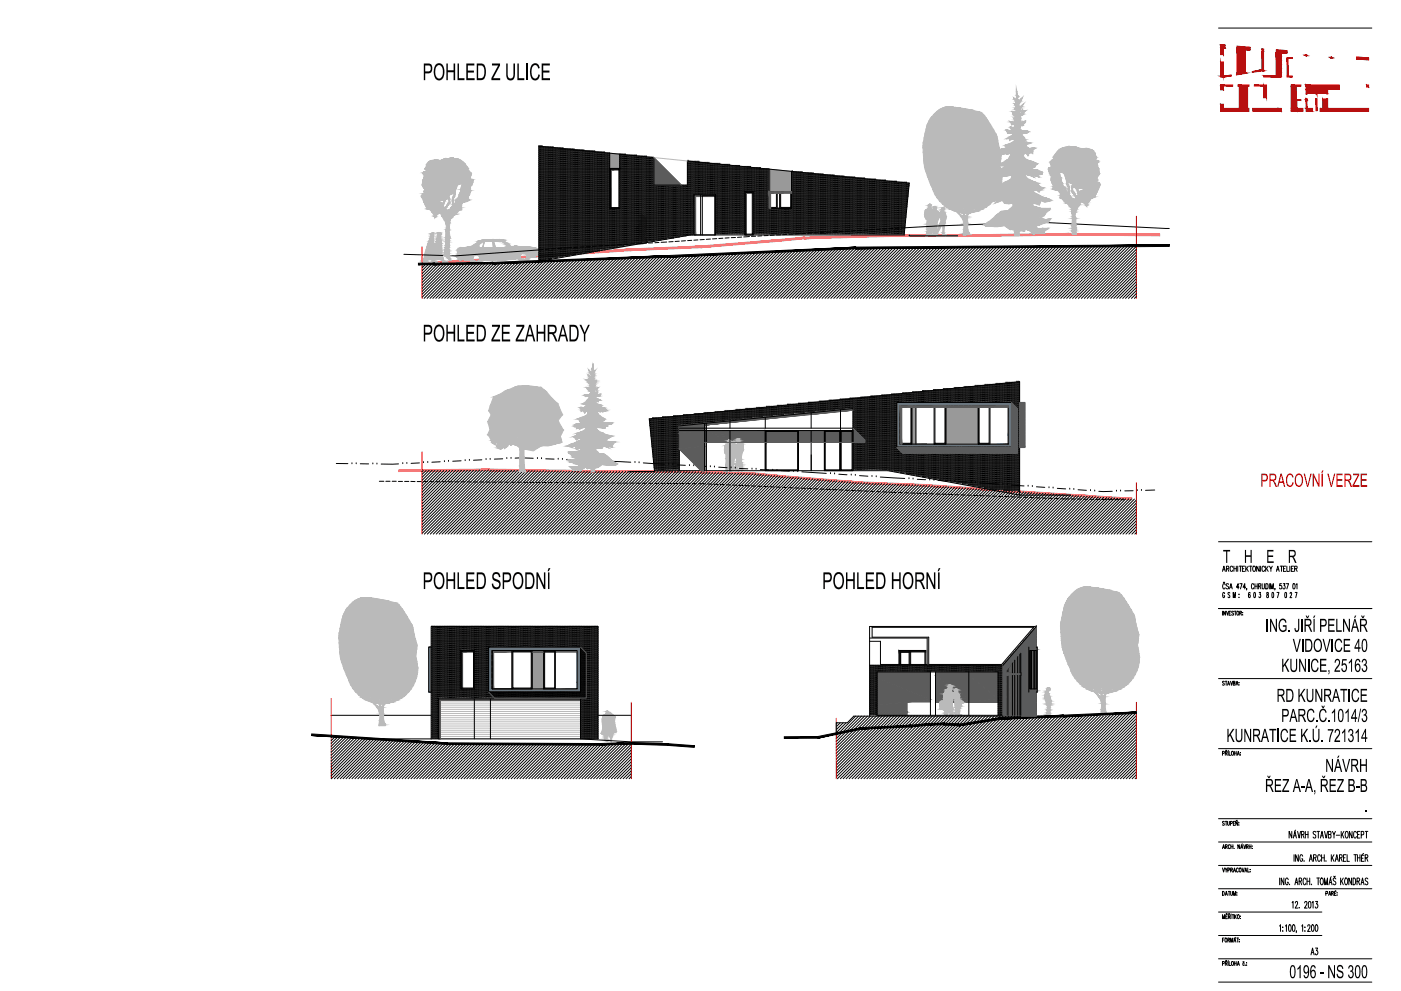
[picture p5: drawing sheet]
<svg xmlns="http://www.w3.org/2000/svg" width="420mm" height="297mm" viewBox="0 0 420 297" stroke-linecap="round" stroke-linejoin="round" font-family="sans-serif">
<g fill="#999" stroke="#999" stroke-width=".3">
<path d="M230.6 57.4l6.8-.7v.7z"/>
<path d="M230.6 52.1l6.8 4.6-6.8 .7z"/>
<path d="M182.9 50.5l3-.3v.3z"/>
<path d="M182.9 46.6l3 3.6-3 .3z"/>
<path d="M273.4 133.1l1.3-.1z"/>
<path d="M273.4 121.8l1.3 11.2-1.3 .1z"/>
<path d="M283.6 133.1l9.8-1v1z"/>
<path d="M283.6 122.7l9.8 9.4-9.8 1z"/>
<path d="M159.6 206.5l3.5-.4v.4z"/>
<path d="M159.6 195.4l3.5 10.7-3.5 .4z"/>
<path d="M230.6 52.1l6.8 4.6v-5.3zM230.6 50.7l6.8 .7-6.8 .7z"/>
<path d="M182.9 46.6l3 3.6v-4zM182.9 45.9l3 .3-3 .4z"/>
<path d="M273.4 121.8l1.3 11.2v-11.4zM273.4 121.6h1.3l-1.3 .2z"/>
<path d="M283.6 122.7l9.8 9.4v-10.5zM283.6 121.6h9.8l-9.8 1.1z"/>
<path d="M159.6 195.4l3.5 10.7v-11.1zM159.6 195h3.5l-3.5 .4z"/>
</g>
<g fill="#5c5c5c" stroke="#5c5c5c" stroke-width=".3">
<path d="M255.5 132.6h.3z"/>
<path d="M252.1 132.6h.2z"/>
<path d="M247.5 132.6l4.3-.4v.4z"/>
<path d="M247.2 132.6h.3z"/>
<path d="M239.5 132.6l3.8-.4v.4z"/>
<path d="M239.2 132.6h.3z"/>
<path d="M229.8 132.6l9.4-1v1z"/>
<path d="M229.5 132.6h.3z"/>
<path d="M229 132.6h.5z"/>
<path d="M252.1 129.1h2l-2 .2z"/>
<path d="M247.5 129.3h1z"/>
<path d="M217.9 132.6l1-.1z"/>
<path d="M247.2 129.1h2.5l-2.5 .3z"/>
<path d="M243.3 129.1h.3z"/>
<path d="M211.4 132.6h.4z"/>
<path d="M218.9 129.1h10.6l-10.6 1.1z"/>
<path d="M211.8 129.9l7.1 .6-7.1 .8z"/>
<path d="M211.3 129.1l.5 3.5h-.5z"/>
<path d="M210.2 141.1l1.1-.1z"/>
<path d="M210.5 128.3h.8z"/>
<path d="M203.7 129.2l7.6-.1-7.6 .8z"/>
<path d="M252.1 123.3l3.7-.4z"/>
<path d="M243.3 124.2l8.8-1z"/>
<path d="M229.5 125.6l13.8-1.5v.1z"/>
<path d="M218.9 126.6l10.6-1.1z"/>
<path d="M211.3 127.4h.5z"/>
<path d="M243.3 123.7l8.8-.9z"/>
<path d="M229.5 125.1l13.8-1.4-13.8 1.6z"/>
<path d="M218.9 126.1l10.6-1z"/>
<path d="M211.8 126.9l7.1-.8z"/>
<path d="M211.3 126.9h.5z"/>
<path d="M203.7 127.7l7.6-.6-7.6 .9z"/>
<path d="M299.1 210.4h.2z"/>
<path d="M272 210.4l7-.7v.7z"/>
<path d="M290.5 202.4l8.8 7.1-8.8 .9z"/>
<path d="M280.6 202.5l9.9 6.8-9.9 1.1z"/>
<path d="M263 203.2l16 6.5-16 1.7z"/>
<path d="M305.9 214.4h.2z"/>
<path d="M305.2 214.4h.7z"/>
<path d="M303.6 214.4h.7z"/>
<path d="M302.3 214.4l1.3-.1z"/>
<path d="M301.6 214.4h.7z"/>
<path d="M305.9 202.5l.2 11.8-.2 .1z"/>
<path d="M305.2 202.5l.7 11.7h-.7z"/>
<path d="M304.3 202.5l.9 11.7-.9 .2z"/>
<path d="M303.6 202.5l.7 11.7-.7 .1z"/>
<path d="M302.3 202.6l1.3 11.6-1.3 .2z"/>
<path d="M301.6 202.5l.7 11.9h-.7z"/>
<path d="M305.9 201.7h.2z"/>
<path d="M304.3 201.7l.9-.1z"/>
<path d="M303.6 201.7l.7-.1z"/>
<path d="M301.6 201.7l2-.2v.2z"/>
<path d="M305.2 196.8l.7 1.6-.7 .1z"/>
<path d="M310.3 206.5l.5-.1z"/>
<path d="M310.1 206.5l.2-.1z"/>
<path d="M309.3 206.5l.8-.1z"/>
<path d="M308.8 206.5l.3-.1z"/>
<path d="M310.3 195h.5z"/>
<path d="M310.1 195h.2z"/>
<path d="M309.3 195h.8z"/>
<path d="M309.1 195h.2z"/>
<path d="M308.8 195h.3z"/>
<path d="M208.6 58.9h6v-.5zM208.1 58.4h6.5l-6 .5zM208.1 58.4l.5 12v-11.5zM208.1 58.4l.5 12h-.5z"/>
<path d="M223.9 57.9h2v-.5zM223.4 57.4h2.5l-2 .5zM223.4 57.4l.5 13v-12.5zM223.4 57.4l.5 13h-.5z"/>
<path d="M183.4 51h2.5v-.5zM182.9 50.5h3l-2.5 .5zM182.9 50.5l.5 12v-11.5zM182.9 50.5l.5 12h-.5z"/>
<path d="M233.1 57.9h4.3v-.5zM233.1 57.4h4.3l-4.3 .5zM231.1 57.9h2v-.5zM230.6 57.4h2.5l-2 .5zM230.6 57.4l.5 5v-4.5zM230.6 57.4l.5 5h-.5z"/>
<path d="M252.3 132.6h3.2v-.4zM252.3 132.6h3.2z"/>
<path d="M252.3 132.6l3.2-.4zM252.3 132.6l3.2-.4z"/>
<path d="M251.8 132.6h.3zM251.8 132.6h.3z"/>
<path d="M251.8 132.2l.3 .4v-.5zM251.8 132.2l.3 .4h-.3z"/>
<path d="M247.5 132.6l4.3-.5zM247.5 132.6l4.3-.4z"/>
<path d="M251.8 132.1h.3zM251.8 132.1h.3z"/>
<path d="M243.3 132.6h3.9v-.4zM243.3 132.6h3.9z"/>
<path d="M247.2 132.2l.3 .4v-.4zM247.2 132.2l.3 .4h-.3z"/>
<path d="M247.5 132.2l4.3-.1v-.4zM247.5 132.2l4.3-.1-4.3 .5z"/>
<path d="M251.8 131.7l.3 .4v-.5zM251.8 131.7l.3 .4h-.3z"/>
<path d="M243.3 132.2h3.9v-.5zM243.3 132.2h3.9l-3.9 .4z"/>
<path d="M247.2 131.7l.3 .5v-.5zM247.2 131.7l.3 .5h-.3z"/>
<path d="M247.5 131.7h4.3v-.4zM247.5 131.7h4.3l-4.3 .5z"/>
<path d="M251.8 131.3l.3 .3v-.4zM251.8 131.3l.3 .3-.3 .1z"/>
<path d="M252.1 131.2l.2 1.4v-1.4zM252.1 131.2l.2 1.4h-.2z"/>
<path d="M239.5 132.6l3.8-.4zM239.5 132.6l3.8-.4z"/>
<path d="M243.3 132.2l3.9-.5zM243.3 132.2l3.9-.5z"/>
<path d="M247.2 131.7h.3zM247.2 131.7h.3z"/>
<path d="M247.5 131.7l4.3-.5zM247.5 131.7l4.3-.4z"/>
<path d="M251.8 131.2h.3zM251.8 131.2h.3z"/>
<path d="M252.1 131.2h.2zM252.1 131.2h.2z"/>
<path d="M239.2 131.6l.3 1v-1.1zM239.2 131.6l.3 1h-.3z"/>
<path d="M239.5 131.5l3.8 .7v-1.1zM239.5 131.5l3.8 .7-3.8 .4z"/>
<path d="M243.3 131.1l3.9 .6v-1zM243.3 131.1l3.9 .6-3.9 .5z"/>
<path d="M247.2 130.7l.3 1v-1.1zM247.2 130.7l.3 1h-.3z"/>
<path d="M247.5 130.6l4.3 .6v-1zM247.5 130.6l4.3 .6-4.3 .5z"/>
<path d="M251.8 130.2l.3 1v-1.1zM251.8 130.2l.3 1h-.3z"/>
<path d="M252.1 130.1l.2 1.1v-1.1zM252.1 130.1l.2 1.1h-.2z"/>
<path d="M229.8 132.6l9.4-1.1zM229.8 132.6l9.4-1z"/>
<path d="M239.2 131.5h.3zM239.2 131.5h.3z"/>
<path d="M239.5 131.5l3.8-.4zM239.5 131.5l3.8-.4z"/>
<path d="M243.3 131.1l3.9-.5zM243.3 131.1l3.9-.4z"/>
<path d="M247.2 130.6h.3zM247.2 130.6h.3z"/>
<path d="M247.5 130.6l4.3-.5zM247.5 130.6l4.3-.4z"/>
<path d="M251.8 130.1h.3zM251.8 130.1h.3z"/>
<path d="M229.5 132.6l.3-.1zM229.5 132.6h.3z"/>
<path d="M229.8 132.5l9.4-1zM229.8 132.5l9.4-1z"/>
<path d="M239.2 131.5l.3-.1zM239.2 131.5h.3z"/>
<path d="M239.5 131.4l3.8-.4zM239.5 131.4l3.8-.3z"/>
<path d="M243.3 131l3.9-.4zM243.3 131l3.9-.4z"/>
<path d="M247.2 130.6h.3zM247.2 130.6h.3z"/>
<path d="M247.5 130.5l4.3-.4zM247.5 130.5l4.3-.4z"/>
<path d="M251.8 130.1h.3zM251.8 130.1h.3z"/>
<path d="M239.5 131.1l3.8-.1v-.3zM239.5 131.1l3.8-.1-3.8 .4z"/>
<path d="M243.3 130.7l3.9-.1v-.4zM243.3 130.7l3.9-.1-3.9 .4z"/>
<path d="M247.2 130.2l.3 .3v-.3zM247.2 130.2l.3 .3-.3 .1z"/>
<path d="M247.5 130.2l4.3-.1v-.4zM247.5 130.2l4.3-.1-4.3 .4z"/>
<path d="M251.8 129.7l.3 .3v-.3zM251.8 129.7l.3 .3-.3 .1z"/>
<path d="M252.3 129.7l3.2 2.5v-2.9zM252.3 129.7l3.2 2.5-3.2 .4z"/>
<path d="M255.5 129.3l.3 3.3v-3.3zM255.5 129.3l.3 3.3h-.3z"/>
<path d="M239.5 130.9l3.8-.2v-.2zM239.5 130.9l3.8-.2-3.8 .4z"/>
<path d="M243.3 130.5l3.9-.3v-.2zM243.3 130.5l3.9-.3-3.9 .5z"/>
<path d="M247.2 130l.3 .2v-.2zM247.2 130l.3 .2h-.3z"/>
<path d="M247.5 130l4.3-.3v-.2zM247.5 130l4.3-.3-4.3 .5z"/>
<path d="M251.8 129.5l.3 .2v-.2zM251.8 129.5l.3 .2h-.3z"/>
<path d="M253.5 129.3h2.3v-.2zM253.5 129.3h2.3z"/>
<path d="M239.5 130.8l3.8-.5zM239.5 130.8l3.8-.3z"/>
<path d="M243.3 130.3l3.9-.4zM243.3 130.3l3.9-.3z"/>
<path d="M247.2 129.9l.3 .1zM247.2 129.9l.3 .1z"/>
<path d="M247.5 129.9l4.3-.5zM247.5 129.9l4.3-.4z"/>
<path d="M251.8 129.4l.3 .1zM251.8 129.4l.3 .1z"/>
<path d="M252.3 129.3h3.2zM252.3 129.3h3.2l-3.2 .4z"/>
<path d="M252.3 129.3l3.5-.2zM252.3 129.3l3.5-.2z"/>
<path d="M252.1 129.4l.2 .7v-.8zM252.1 129.4l.2 .7h-.2z"/>
<path d="M222.2 132.6h7.3v-.8zM222.2 132.6h7.3z"/>
<path d="M229.5 131.8l.3 .7v-.7zM229.5 131.8l.3 .7-.3 .1z"/>
<path d="M239.5 130.7l3.8-.4zM239.5 130.7l3.8-.4z"/>
<path d="M243.3 130.3l3.9-.5zM243.3 130.3l3.9-.4z"/>
<path d="M247.2 129.8l.3 .1zM247.2 129.8l.3 .1z"/>
<path d="M247.5 129.8l4.3-.5zM247.5 129.8l4.3-.4z"/>
<path d="M251.8 129.3l.3 .1zM251.8 129.3l.3 .1z"/>
<path d="M252.1 129.3l2.5-.2zM252.1 129.3l2.5-.2z"/>
<path d="M220.2 132.6l9.3-.8v-.2zM220.2 132.6l9.3-.8-7.3 .8z"/>
<path d="M229.5 131.6l.3 .2v-.2zM229.5 131.6l.3 .2h-.3z"/>
<path d="M239.5 130.5l3.8-.2v-.3zM239.5 130.5l3.8-.2-3.8 .4z"/>
<path d="M243.3 130l3.9-.2v-.2zM243.3 130l3.9-.2-3.9 .5z"/>
<path d="M247.2 129.6l.3 .2v-.2zM247.2 129.6l.3 .2h-.3z"/>
<path d="M247.5 129.6l4.3-.3zM247.5 129.6l4.3-.3-4.3 .5z"/>
<path d="M249.8 129.3h2.3v-.2zM249.8 129.3h2.3z"/>
<path d="M218.9 132.6l10.6-1v-.2zM218.9 132.6l10.6-1z"/>
<path d="M229.5 131.4l.3 .2zM229.5 131.4l.3 .2h-.3z"/>
<path d="M239.5 130.3l3.8-.4zM239.5 130.3l3.8-.3z"/>
<path d="M243.3 129.9l3.9-.4zM243.3 129.9l3.9-.3z"/>
<path d="M247.2 129.5l.3 .1zM247.2 129.5l.3 .1z"/>
<path d="M247.5 129.4l2.3-.1zM247.5 129.4l2.3-.1z"/>
<path d="M248.5 129.3l3.6-.2zM248.5 129.3l3.6-.2z"/>
<path d="M218.9 132.5l10.6-1.2zM218.9 132.5l10.6-1.1z"/>
<path d="M243.3 129.8l3.9-.4zM243.3 129.8l3.9-.3z"/>
<path d="M247.2 129.4h.3zM247.2 129.4h.3z"/>
<path d="M247.5 129.3l3.3-.2zM247.5 129.3l3.3-.2z"/>
<path d="M215.4 132.6l3.5-.1v-.3zM215.4 132.6l3.5-.1z"/>
<path d="M218.9 132.2l10.6-.9v-.3zM218.9 132.2l10.6-.9-10.6 1.2z"/>
<path d="M239.2 130l.3 1.4v-1.5zM239.2 130l.3 1.4-.3 .1z"/>
<path d="M239.5 129.9h3.8v-.4zM239.5 129.9h3.8l-3.8 .4z"/>
<path d="M243.3 129.5l3.9-.1v-.3zM243.3 129.5l3.9-.1-3.9 .4z"/>
<path d="M211.8 132.6l7.1-.4v-.4zM211.8 132.6l7.1-.4-3.5 .4z"/>
<path d="M218.9 131.8l10.6-.8v-.3zM218.9 131.8l10.6-.8-10.6 1.2z"/>
<path d="M229.5 130.7l.3 .7v-.8zM229.5 130.7l.3 .7h-.3z"/>
<path d="M229.8 130.6l9.4 .9v-1.9zM229.8 130.6l9.4 .9-9.4 1z"/>
<path d="M239.2 129.6l.3 .3v-.4zM239.2 129.6l.3 .3-.3 .1z"/>
<path d="M239.5 129.5h3.8v-.4zM239.5 129.5h3.8l-3.8 .4z"/>
<path d="M243.3 129.1h3.9zM243.3 129.1h3.9l-3.9 .4z"/>
<path d="M211.8 132.6l7.1-.8zM211.8 132.6l7.1-.8z"/>
<path d="M218.9 131.8l10.6-1.2zM218.9 131.8l10.6-1.1z"/>
<path d="M229.5 130.6h.3zM229.5 130.6h.3z"/>
<path d="M229.8 130.6l9.4-1.1zM229.8 130.6l9.4-1z"/>
<path d="M239.2 129.5h.3zM239.2 129.5h.3z"/>
<path d="M239.5 129.5l3.8-.4zM239.5 129.5l3.8-.4z"/>
<path d="M211.3 132.6h.5zM211.3 132.6h.5z"/>
<path d="M211.8 132.6l7.1-.8zM211.8 132.6l7.1-.8z"/>
<path d="M218.9 131.8l10.6-1.2zM218.9 131.8l10.6-1.2z"/>
<path d="M229.5 130.6h.3zM229.5 130.6h.3z"/>
<path d="M229.8 130.6l9.4-1.1zM229.8 130.6l9.4-1.1z"/>
<path d="M239.2 129.5h.3zM239.2 129.5h.3z"/>
<path d="M211.8 132.4l7.1-.6v-.2zM211.8 132.4l7.1-.6-7.1 .8z"/>
<path d="M218.9 131.6l10.6-1v-.2zM218.9 131.6l10.6-1-10.6 1.2z"/>
<path d="M229.5 130.4l.3 .2v-.2zM229.5 130.4l.3 .2z"/>
<path d="M229.8 130.4l9.4-.9v-.2zM229.8 130.4l9.4-.9-9.4 1.1z"/>
<path d="M239.2 129.3l.3 .2zM239.2 129.3l.3 .2h-.3z"/>
<path d="M239.5 129.3l3.8-.2zM239.5 129.3l3.8-.2-3.8 .4z"/>
<path d="M211.8 132.2l7.1-.6v-.3zM211.8 132.2l7.1-.6-7.1 .8z"/>
<path d="M218.9 131.3l10.6-.9v-.2zM218.9 131.3l10.6-.9-10.6 1.2z"/>
<path d="M229.5 130.2l.3 .2v-.2zM229.5 130.2l.3 .2h-.3z"/>
<path d="M229.8 130.2l9.4-.9h-2zM229.8 130.2l9.4-.9-9.4 1.1z"/>
<path d="M237.2 129.3h2.3v-.2zM237.2 129.3h2.3z"/>
<path d="M239.5 129.1h1.9zM239.5 129.1h1.9l-1.9 .2z"/>
<path d="M211.8 131.3h7.1v-.8zM211.8 131.3h7.1l-7.1 .9z"/>
<path d="M218.9 130.5l10.6-.3v-.8zM218.9 130.5l10.6-.3-10.6 1.1z"/>
<path d="M229.8 129.3h7.4zM229.8 129.3h7.4l-7.4 .9z"/>
<path d="M229.8 129.3l9.7-.2h-7.5zM229.8 129.3l9.7-.2-2.3 .2z"/>
<path d="M229.5 129.4l.3 .8v-.9zM229.5 129.4l.3 .8h-.3z"/>
<path d="M218.9 130.2l10.6-.8v-.3zM218.9 130.2l10.6-.8-10.6 1.1z"/>
<path d="M229.5 129.1h2.5zM229.5 129.1h2.5l-2.5 .3z"/>
<path d="M211.8 129.9l7.1 .6v-1.4zM211.8 129.1h7.1l-7.1 .8z"/>
<path d="M211.3 129.1l.5 3.5v-3.5zM211.3 129.1h.5z"/>
<path d="M203.7 134.6l7.6 6.4v-7.3zM203.7 134.6l7.6 6.4-1.1 .1z"/>
<path d="M203.7 129.9l7.6 3.8v-4.6zM203.7 129.9l7.6 3.8-7.6 .9z"/>
<path d="M203.7 129.2l7.6-.1zM203.7 129.1h.8z"/>
<path d="M204.5 129.1h6.8v-.8zM204.5 129.1h6.8z"/>
<path d="M203.7 129.1l7.6-.8zM203.7 129.1l7.6-.8z"/>
<path d="M252.1 123.2l3.7-.4zM252.1 123.2l3.7-.3z"/>
<path d="M243.3 124.1l8.8-1zM243.3 124.1l8.8-.9-8.8 1z"/>
<path d="M229.5 125.5l13.8-1.6zM229.5 125.5l13.8-1.4z"/>
<path d="M243.3 123.9l8.8-.9zM243.3 123.9l8.8-.8z"/>
<path d="M203.7 128.3h6.8zM203.7 128.3h6.8l-6.8 .8z"/>
<path d="M203.7 128.3h7.6v-.8zM203.7 128.3h7.6z"/>
<path d="M203.7 128.3l7.6-.9zM203.7 128.3l7.6-.8z"/>
<path d="M211.8 127.4l7.1-.8zM211.8 127.4l7.1-.8z"/>
<path d="M203.7 128.3l7.6-.9zM203.7 128.3l7.6-.9z"/>
<path d="M211.8 127.4l7.1-.8zM211.8 127.4l7.1-.8z"/>
<path d="M218.9 126.6l10.6-1.2zM218.9 126.6l10.6-1.1z"/>
<path d="M229.5 125.4l13.8-1.5zM229.5 125.4l13.8-1.5z"/>
<path d="M243.3 123.9l8.8-1zM243.3 123.9l8.8-.9z"/>
<path d="M252.1 122.9l3.7-.1v-.3zM252.1 122.9l3.7-.1-3.7 .4z"/>
<path d="M203.7 128.3l7.6-.9zM203.7 128.3l7.6-.9z"/>
<path d="M211.3 127.4l.5-.1zM211.3 127.4h.5z"/>
<path d="M211.8 127.3l7.1-.7zM211.8 127.3l7.1-.7z"/>
<path d="M218.9 126.6l10.6-1.2zM218.9 126.6l10.6-1.2z"/>
<path d="M229.5 125.4l13.8-1.5zM229.5 125.4l13.8-1.5z"/>
<path d="M243.3 123.9l8.8-1zM243.3 123.9l8.8-1z"/>
<path d="M252.1 122.9l3.7-.4zM252.1 122.9l3.7-.4z"/>
<path d="M203.7 128.2l7.6-.8zM203.7 128.2l7.6-.8z"/>
<path d="M211.3 127.4l.5-.1zM211.3 127.4l.5-.1z"/>
<path d="M211.8 127.3l7.1-.8zM211.8 127.3l7.1-.7z"/>
<path d="M218.9 126.5l10.6-1.2zM218.9 126.5l10.6-1.1z"/>
<path d="M229.5 125.3l13.8-1.5zM229.5 125.3l13.8-1.4z"/>
<path d="M243.3 123.8l8.8-1zM243.3 123.8l8.8-.9z"/>
<path d="M252.1 122.8l3.7-.3zM252.1 122.8l3.7-.3z"/>
<path d="M203.7 128.1l7.6-.8zM203.7 128.1l7.6-.7z"/>
<path d="M211.3 127.3l.5-.1zM211.3 127.3h.5z"/>
<path d="M211.8 127.2l7.1-.8zM211.8 127.2l7.1-.7z"/>
<path d="M218.9 126.4l10.6-1.1zM218.9 126.4l10.6-1.1z"/>
<path d="M229.5 125.3l13.8-1.6zM229.5 125.3l13.8-1.5z"/>
<path d="M203.7 128l7.6-.7v-.2zM203.7 128l7.6-.7z"/>
<path d="M211.3 127.1l.5 .1zM211.3 127.1l.5 .1-.5 .1z"/>
<path d="M211.8 127.1l7.1-.7v-.1zM211.8 127.1l7.1-.7z"/>
<path d="M218.9 126.3l10.6-1v-.2zM218.9 126.3l10.6-1-10.6 1.1z"/>
<path d="M211.3 127l.5 .1zM211.3 127l.5 .1z"/>
<path d="M211.8 126.9l7.1-.8zM211.8 126.9l7.1-.6z"/>
<path d="M211.3 126.9h.5zM211.3 126.9h.5z"/>
<path d="M203.7 127.7l7.6-.6v-.2zM203.7 127.7l7.6-.8z"/>
<path d="M293.4 122.1h9v-.5zM293.4 121.6h9l-9 .5z"/>
<path d="M274.7 122.1h8.9v-.5zM274.7 121.6h8.9l-8.9 .5z"/>
<path d="M270.4 122.1h3v-.5zM269.9 121.6h3.5l-3 .5zM269.9 121.6l.5 11.5v-11zM269.9 121.6l.5 11.5h-.5z"/>
<path d="M163.1 195.5h10v-.5zM163.1 195h10l-10 .5z"/>
<path d="M148.1 195.5h11.5v-.5zM147.6 195h12l-11.5 .5zM147.6 195l.5 11.5v-11zM147.6 195l.5 11.5h-.5z"/>
<path d="M138.7 195.5h3.6v-.5zM138.2 195h4.1l-3.6 .5zM138.2 195l.5 11.5v-11zM138.2 195l.5 11.5h-.5z"/>
<path d="M270.1 195.5h7.5v-.5zM269.6 195h8l-7.5 .5zM269.6 195l.5 4.2v-3.7zM269.6 195l.5 4.2h-.5z"/>
<path d="M263 214.4h9v-1zM263 214.4h9z"/>
<path d="M290.5 210.4h8.8v-.9zM290.5 210.4h8.8z"/>
<path d="M280.6 210.4h9.9v-1.1zM280.6 210.4h9.9z"/>
<path d="M263 211.4l9 2v-3zM263 211.4l9 2-9 1z"/>
<path d="M290.5 202.4l8.8 7.1v-8.1zM290.5 201.4h8.8l-8.8 1z"/>
<path d="M280.6 202.5l9.9 6.8v-7.9zM280.6 201.4h9.9l-9.9 1.1z"/>
<path d="M263 203.2l16 6.5v-8.3zM263 201.4h16l-16 1.8z"/>
<path d="M305.9 214.4h.2zM305.9 214.4h.2z"/>
<path d="M304.3 214.4l.9-.1zM304.3 214.4h.9z"/>
<path d="M305.2 214.3l.7-.1zM305.2 214.3l.7 .1z"/>
<path d="M304.3 214.4l.9-.2zM304.3 214.4l.9-.1z"/>
<path d="M305.2 214.2h.7zM305.2 214.2h.7z"/>
<path d="M303.6 214.3l.7 .1v-.2zM303.6 214.3l.7 .1z"/>
<path d="M302.3 214.4l1.3-.2zM302.3 214.4l1.3-.1z"/>
<path d="M305.9 202.5l.2 11.8v-11.9zM305.9 202.4h.2z"/>
<path d="M305.2 202.5l.7 11.7v-11.8zM305.2 202.4h.7z"/>
<path d="M304.3 202.5l.9 11.7v-11.8zM304.3 202.4h.9z"/>
<path d="M303.6 202.5l.7 11.7v-11.8zM303.6 202.4h.7z"/>
<path d="M302.3 202.6l1.3 11.6v-11.8zM302.3 202.4h1.3z"/>
<path d="M301.6 202.5l.7 11.9v-12zM301.6 202.4h.7z"/>
<path d="M305.2 201.7l.7-.1zM305.2 201.7h.7z"/>
<path d="M305.9 201.6l.2 .1zM305.9 201.6l.2 .1z"/>
<path d="M303.6 201.5l.7 .1v-.2zM303.6 201.5l.7 .1-.7 .1z"/>
<path d="M301.6 201l2 .5v-.7zM301.6 201l2 .5-2 .2z"/>
<path d="M304.3 200.7l.9 .9v-1zM304.3 200.7l.9 .9-.9 .1z"/>
<path d="M305.2 200.6l.7 1v-1zM305.2 200.6l.7 1-.7 .1z"/>
<path d="M303.6 198.7v2.1zM303.6 198.7v2.1l-2 .2z"/>
<path d="M303.6 198.7l.7 2.7v-2.8zM303.6 198.7l.7 2.7-.7 .1z"/>
<path d="M304.3 198.6l.9 2v-2.1zM304.3 198.6l.9 2-.9 .1z"/>
<path d="M305.2 198.5l.7 2.1v-2.2zM305.2 198.5l.7 2.1h-.7z"/>
<path d="M304.3 197.9v.7zM304.3 197.9v.7l-.7 .1z"/>
<path d="M304.3 197.9l.9 .6v-.7zM304.3 197.9l.9 .6-.9 .1z"/>
<path d="M305.2 196.8v1zM305.2 196.8v1l-.9 .1z"/>
<path d="M305.2 196.8l.7 1.6v-1.6zM305.9 196.1v.7h-.7z"/>
<path d="M305.9 196.8l.2 4.8v-4.8zM305.9 196.8l.2 4.8h-.2z"/>
<path d="M305.9 196.1l.2 .7v-.8zM305.9 196.1l.2 .7h-.2z"/>
<path d="M306.1 195.8v.2zM306.1 195.8v.2l-.2 .1z"/>
<path d="M310.3 206.4h.5zM310.3 206.4h.5z"/>
<path d="M310.1 206.4h.2zM310.1 206.4h.2z"/>
<path d="M310.3 206.4h.5zM310.3 206.4h.5z"/>
<path d="M309.1 206.5l.2-.1zM309.1 206.5h.2z"/>
<path d="M309.3 206.4h.8zM309.3 206.4h.8z"/>
<path d="M310.1 206.4h.2zM310.1 206.4h.2z"/>
<path d="M310.3 206.4l.5-.1zM310.3 206.4l.5-.1z"/>
<path d="M309.1 206.4h.2zM309.1 206.4h.2z"/>
<path d="M309.3 206.4l.8-.1zM309.3 206.4h.8z"/>
<path d="M309.1 195.2l.2 11.2v-11.3zM309.1 195.2l.2 11.2h-.2z"/>
<path d="M309.3 195.1l.8 11.2v-11.2zM309.3 195.1l.8 11.2-.8 .1z"/>
<path d="M310.1 195.1l.2 11.3v-11.4zM310.1 195.1l.2 11.3h-.2z"/>
<path d="M310.3 195l.5 11.3v-11.3zM310.3 195l.5 11.3-.5 .1z"/>
<path d="M309.1 195.1h.2zM309.1 195.1h.2z"/>
<path d="M309.3 195.1l.8-.1zM309.3 195.1h.8z"/>
<path d="M310.1 195h.2zM310.1 195h.2z"/>
<path d="M308.8 195.1l.3 11.3v-11.3zM308.8 195.1l.3 11.3-.3 .1z"/>
<path d="M309.1 195.1h.2zM309.1 195.1h.2z"/>
<path d="M309.3 195.1l.8-.1zM309.3 195.1l.8-.1z"/>
<path d="M308.8 195.1h.3zM308.8 195.1h.3z"/>
<path d="M309.1 195h.2zM309.1 195l.2 .1z"/>
<path d="M308.8 195h.3zM308.8 195h.3z"/>
</g>
<g fill="#ff7070" stroke="#ff7070" stroke-width=".3">
<path d="M127.9 78.7l.1 .5 12.6-1.3zM128 79.2l12.6-1.3v.5zM140.6 77.9v.5l24.9-2.2zM140.6 78.4l24.9-2.2 .1 .5zM165.5 76.2l.1 .5 23.3-2.1zM165.6 76.7l23.3-2.1v.5zM188.9 74.6v.5l21.3-1.4zM188.9 75.1l21.3-1.4v.5zM210.2 73.7v.5l22.6-2.3zM210.2 74.2l22.6-2.3 .1 .5zM232.8 71.9l.1 .5 8.4-1.3zM232.9 72.4l8.4-1.3v.5zM241.3 71.1v.5l25-1.2zM241.3 71.6l25-1.2 .1 .5zM266.3 70.4l.1 .5 23.8-.5zM266.4 70.9l23.8-.5 .1 .5zM290.2 70.4l.1 .5 30.3-.9zM290.3 70.9l30.3-.9v.5zM320.6 70v.5l27.2-.3zM320.6 70.5l27.2-.3v.5z"/>
<path d="M326.8 149l12.6 .8 .1-.5zM326.9 148.5l12.6 .8-12.7-.3zM301.8 147.4l25 1.6 .1-.5zM301.9 146.9l25 1.6-25.1-1.1zM278.5 145.8l23.3 1.6 .1-.5zM278.5 145.3l23.4 1.6-23.4-1.1zM257.2 144.9l21.3 .9v-.5zM257.2 144.4l21.3 .9-21.3-.4zM234.5 143l22.7 1.9v-.5zM234.5 142.6l22.7 1.8-22.7-1.4zM226.1 142.2l8.4 .8v-.4zM226.1 141.7l8.4 .9-8.4-.4zM201.1 141.5l25 .7v-.5zM201.1 141l25 .7-25-.2zM177.2 141.5h23.9v-.5zM177.2 141h23.9l-23.9 .5zM146.8 141.1l30.4 .4v-.5zM146.8 140.6l30.4 .4-30.4 .1zM119.6 141.3l27.2-.2v-.5zM119.6 140.8l27.2-.2-27.2 .7z"/>
</g>
<g fill="#bababa" stroke="#bababa" stroke-width=".3">
<path d="M283.5 70.7h.1z"/>
<path d="M282.7 70.5l.8-.1z"/>
<path d="M280.5 70.5h.4z"/>
<path d="M278 70.6h.2z"/>
<path d="M279.2 70.5h.2z"/>
<path d="M277.5 63.4l3.3-.4z"/>
<path d="M282.5 62.3h.5z"/>
<path d="M280.2 61.9h.1z"/>
<path d="M133.4 78.8l.4-.1z"/>
<path d="M130.5 78.9h.3z"/>
<path d="M127.3 78.9h.2z"/>
<path d="M128 78.6h.2z"/>
<path d="M132.2 77.8h.4z"/>
<path d="M128 74.1l4.5-.5z"/>
<path d="M131.4 69.8l.5-.1z"/>
<path d="M129.7 69.8h.3z"/>
<path d="M129.6 69.8h.4z"/>
<path d="M192.2 73l.5-.1z"/>
<path d="M193.8 72.4h.2z"/>
<path d="M191.9 70.5h.2z"/>
<path d="M190.8 68.6l.3-.1-.1 .2z"/>
<path d="M191.2 68.1h.2z"/>
<path d="M192.2 64.5h.5z"/>
<path d="M144.7 76.9h.3z"/>
<path d="M142.3 75.8h1z"/>
<path d="M156.5 75.5h.9z"/>
<path d="M142.3 76h1z"/>
<path d="M156.6 78.3l.9-.1z"/>
<path d="M142 78.6h1.7l-1.2 .2z"/>
<path d="M143.7 72.2h.3z"/>
<path d="M147.8 72.1l1.9-.1z"/>
<path d="M143.5 72.4l.4-.1z"/>
<path d="M151.8 73.1h.2z"/>
<path d="M154.3 73.8h.6z"/>
<path d="M137.5 74.5h.2z"/>
<path d="M153.4 74h.2z"/>
<path d="M143.9 74.4h.5z"/>
<path d="M147.8 72.2l.6 2z"/>
<path d="M148.4 74.2h.2z"/>
<path d="M137.3 74.8h.2z"/>
<path d="M137.5 74.8h.6z"/>
<path d="M142.9 75.1l1.1-.1z"/>
<path d="M145.2 75h.1z"/>
<path d="M137.9 75.3l2.8-.1z"/>
<path d="M137.6 75.3h.3z"/>
<path d="M146.4 75l2.1-.1z"/>
<path d="M152.9 74.8l.7-.1z"/>
<path d="M142.6 75.4h.5z"/>
<path d="M160.3 74.8l.5-.1z"/>
<path d="M156.8 75.3l.4-.1z"/>
<path d="M144.2 75.8h.2z"/>
<path d="M158.8 75.8l1.4-.1z"/>
<path d="M158.8 75.7h1.4z"/>
<path d="M144.3 76.4l.2-.1z"/>
<path d="M144.2 76.3h.3z"/>
<path d="M137.6 77.5h.3z"/>
<path d="M138.4 77.5l2.5-.2z"/>
<path d="M139.1 77.8h1.8z"/>
<path d="M156.5 74.7l.8-.1z"/>
<path d="M158.4 75.7l.4-.1z"/>
<path d="M151.9 73.2h.3z"/>
<path d="M152.2 74h.8z"/>
<path d="M160.9 75.4l-.1 .3z"/>
<path d="M151.9 73.2h.2z"/>
<path d="M147.7 72.2h.3v2.1z"/>
<path d="M138.1 74.8l5.8-.4z"/>
<path d="M137.9 74.6l6-.2-5.8 .4z"/>
<path d="M134.9 77.9l.2 .1z"/>
<path d="M130.4 65.1h.2l-.2 .2z"/>
<path d="M130.1 64.2l1.2-.1z"/>
<path d="M138.1 62.9h.2z"/>
<path d="M136.4 61.5h.1z"/>
<path d="M136.4 61.5h.2z"/>
<path d="M136.5 61.4l.1-.1z"/>
<path d="M136.5 61.3l.2-.1z"/>
<path d="M137.4 61.2h.2z"/>
<path d="M137.6 60.6h.1z"/>
<path d="M133 59.9h.2z"/>
<path d="M133.3 59.9l.2-.1z"/>
<path d="M134.5 59.3h.3z"/>
<path d="M138.1 57.2l.2 .4z"/>
<path d="M138.1 57.2l.2 .4-.3 .1z"/>
<path d="M126.8 58.1l1 .3z"/>
<path d="M126.8 58.1l1 .3-1.3 .1z"/>
<path d="M126.6 55.5l15.3-1.7z"/>
<path d="M127 51.6l13.2-1.4z"/>
<path d="M128.5 48.5l8.6-.9z"/>
<path d="M128.8 48.3h.4z"/>
<path d="M129.2 48.3l1.1-.4 1.3 .1z"/>
<path d="M134.7 47.5l1.2-.1z"/>
<path d="M290.7 63.8h.4z"/>
<path d="M290 63.9l.4-.1z"/>
<path d="M288.7 63.8h.2z"/>
<path d="M290.9 63.6l.9-.2z"/>
<path d="M289.3 63.5l1.5-.1z"/>
<path d="M286.1 63.2l.6-.1 .3 .4z"/>
<path d="M277 46.9l22.7-2.5z"/>
<path d="M279 35.6l15.4-1.7z"/>
<path d="M283.2 32.2l1.7-.2z"/>
<path d="M288.8 70.4l1.9-.2v.2z"/>
<path d="M288.9 63.9h.4z"/>
<path d="M287.1 63.6h.3z"/>
<path d="M312.7 70h.6z"/>
<path d="M309.9 70.2h.2z"/>
<path d="M304.3 70.6l1.4-.2z"/>
<path d="M298.3 67.9l2.9-.3z"/>
<path d="M313.7 65.8l1.4-.2z"/>
<path d="M300.1 63.4l2.2-.2z"/>
<path d="M310.2 61l1.7-.2-.2 .7z"/>
<path d="M313 60.4l1.8-.1-1.4 .3z"/>
<path d="M302.4 61.1l1.3-.2z"/>
<path d="M298.4 60.9l.8-.3z"/>
<path d="M297.2 60.4h.8l-.8 .2z"/>
<path d="M311.2 57.2l.7-.1-.3 .5z"/>
<path d="M309.3 57.2l.9-.1-.3 .3z"/>
<path d="M295.8 58.5l3.2-.3z"/>
<path d="M310.8 55.7h.8z"/>
<path d="M300.5 52.9l2.9-.4z"/>
<path d="M299.9 52.9l7.4-.8z"/>
<path d="M309.6 50.1l.8-.1z"/>
<path d="M296.9 50.7l3.6-.2-3.4 .4z"/>
<path d="M308.2 46.6h.2l-.1 .1z"/>
<path d="M301.9 46.2l.5-.1z"/>
<path d="M300.8 46.3l.2-.1z"/>
<path d="M308.7 44.5l1.4-.1z"/>
<path d="M307.4 43.1l1.7-.1-1.1 .3z"/>
<path d="M302.8 41.8l.9-.1-.9 .4z"/>
<path d="M306.9 39.9l1.2-.1-.2 .2z"/>
<path d="M301.7 39l.7 .1z"/>
<path d="M306.5 37.7l.2-.1z"/>
<path d="M303 38.1l1 .2-.9 .1z"/>
<path d="M303.3 37.2h.7l-.6 .3z"/>
<path d="M303 36.6l1 .1-.8 .1z"/>
<path d="M303.9 35.3l.5 .2z"/>
<path d="M306.8 33.3l.9-.2z"/>
<path d="M303.6 33.4l.6 .2z"/>
<path d="M303.6 33.4l.6 .2-.6 .1z"/>
<path d="M306.7 32.8l-.1 .2z"/>
<path d="M304.3 32.6h.4z"/>
<path d="M306.8 31.3l.2-.2z"/>
<path d="M304.2 31l.5 .1z"/>
<path d="M306.3 29.6l.4-.4z"/>
<path d="M304.8 27.5l.3 1-.3 .1z"/>
<path d="M321.5 70.2l1.2-.1 .1 .2z"/>
<path d="M325.7 61.7l.2-.1v.3z"/>
<path d="M318 59.4l.2 .1z"/>
<path d="M324.8 58.7l3.8-.5z"/>
<path d="M319.5 57.6h.2z"/>
<path d="M325.1 56.8l.8-.1z"/>
<path d="M319.6 53.2l10.1-1.1z"/>
<path d="M315.1 49.2l13.3-1.4z"/>
<path d="M324.1 44.7l1.9-.2z"/>
<path d="M322.2 44.1h.5z"/>
<path d="M319.1 44.2l.7-.1z"/>
<path d="M222.4 141.1l.3-.1z"/>
<path d="M221.7 141h.2z"/>
<path d="M217.7 141.4l.4-.1z"/>
<path d="M219.2 141.1h.2z"/>
<path d="M221.8 140.4l.8-.1z"/>
<path d="M217.3 135l5.6-.6z"/>
<path d="M218.5 132.5h.3z"/>
<path d="M219.8 132.3h.2z"/>
<path d="M219.7 132.4l.3-.1z"/>
<path d="M218.4 132.1h.5z"/>
<path d="M218.5 131.9h.3z"/>
<path d="M221.2 131.5h.4z"/>
<path d="M157.2 134.6l4.3-.5-1.6 1.1z"/>
<path d="M162.6 133.6l3.8-.4-2 .5z"/>
<path d="M155.9 134.3l6.4-.7z"/>
<path d="M150.1 134.6h.2z"/>
<path d="M151.3 134.2h.3l-.3 .2z"/>
<path d="M148 133l.7-.1-.2 .5z"/>
<path d="M152 117l2.4-.9 6.8-.1z"/>
<path d="M177.3 141.4l1-.1z"/>
<path d="M173.7 140.9l.8-.1-.4 .4z"/>
<path d="M172.7 141l.9-.1z"/>
<path d="M178.6 140.1l.9-.2z"/>
<path d="M184.2 139.4l.6-.1z"/>
<path d="M171 140l2.3-.1-2.1 .3z"/>
<path d="M170.3 137.7l1.2 .2-1 .1z"/>
<path d="M183.4 134h.2z"/>
<path d="M179.8 134.4l.8-.1z"/>
<path d="M170.4 135.5l2.1-.1-2 .2z"/>
<path d="M172.8 134.6l.7-.1-.7 .2z"/>
<path d="M171.2 134l.9-.2-.5 .3z"/>
<path d="M171.1 133.2l1.5-.2z"/>
<path d="M174 131.6l1.1-.1z"/>
<path d="M172.7 130.5h.8z"/>
<path d="M180.6 128.3l.9-.1z"/>
<path d="M172.9 128.4l.4-.1z"/>
<path d="M183.1 127.2h.2z"/>
<path d="M172.9 127l1.1-.1z"/>
<path d="M180.6 123.4l.6-.1z"/>
<path d="M181.8 123h.2z"/>
<path d="M174.3 122.5l6-.7z"/>
<path d="M173.7 122.2h1.4l-1.1 .1z"/>
<path d="M174.9 120.9l.6-.1z"/>
<path d="M179.4 120h.8z"/>
<path d="M179.7 118.8h.1z"/>
<path d="M179.1 118.3l1.1-.2z"/>
<path d="M175.1 118.5l1.5-.2z"/>
<path d="M178.5 117.6l.8-.2z"/>
<path d="M178.8 116.9l.2 .1z"/>
<path d="M176.5 117.1l.3-.1z"/>
<path d="M178.5 116.4l.9-.2z"/>
<path d="M175.9 116.1l.9 .3z"/>
<path d="M175.9 116.1l.9 .3-.8 .1z"/>
<path d="M178.2 115.5l.4-.1z"/>
<path d="M178.5 114.1l.3-.1z"/>
<path d="M176 113.9h.4z"/>
<path d="M176.4 112.5l.6 .3-.3 .1z"/>
<path d="M178.3 111.2l.2-.2z"/>
<path d="M183.2 222.2h.2z"/>
<path d="M182 220h.4z"/>
<path d="M180.6 220l.2-.1z"/>
<path d="M184.5 219.4h.3z"/>
<path d="M180.7 217l3.6-.4z"/>
<path d="M180.9 214.7l2.8-.3z"/>
<path d="M181.8 213.6h.9z"/>
<path d="M181.8 213.5l.8-.1z"/>
<path d="M181.8 213.2l.5 .1z"/>
<path d="M115.5 210.9l.5-.1z"/>
<path d="M114.8 210.9h.4z"/>
<path d="M113.6 210.9l.2-.1z"/>
<path d="M115.7 210.6h.9z"/>
<path d="M101.9 195.3l23-2.6z"/>
<path d="M103.5 183.2l16.2-1.8z"/>
<path d="M108 179.3l1.7-.2z"/>
<path d="M113.8 210.9h.3z"/>
<path d="M111.9 210.6l.3 .1z"/>
<path d="M285.6 214.7l.4-.1z"/>
<path d="M288.7 210.7h.2z"/>
<path d="M288.1 209.8l-.1 .2z"/>
<path d="M282 210.3l1-.1z"/>
<path d="M285.8 209.2l.6-.1-.3 .2z"/>
<path d="M286.3 206.7h.9z"/>
<path d="M286.4 206.5l.7 .2h-.8z"/>
<path d="M284.5 205.3l.8 .1-.9 .2z"/>
<path d="M314.8 214.7h.3z"/>
<path d="M313.9 214.5l1-.1z"/>
<path d="M314 207l.8-.1z"/>
<path d="M314.3 206.2l.3-.1z"/>
<path d="M331.9 207.7h.5z"/>
<path d="M331.2 207.8l.4-.1z"/>
<path d="M330 207.7h.2z"/>
<path d="M332.1 207.5l1-.1z"/>
<path d="M330.6 207.4l1.4-.2z"/>
<path d="M327.3 207.1l.7-.1 .3 .4z"/>
<path d="M318.2 190.8l22.8-2.5z"/>
<path d="M319.7 180.6l16.9-1.9z"/>
<path d="M324.5 176.1l1.7-.2z"/>
<path d="M331.6 207.8l.3-.1z"/>
<path d="M330.2 207.8h.4z"/>
<path d="M283.3 70.6h.4zM283.3 70.6h.4zM283.3 70.6h.4zM283.3 70.6l.3 .1z"/>
<path d="M283 70.6h.7zM283 70.6h.7z"/>
<path d="M283 70.6l.7-.1zM283 70.6l.7-.1z"/>
<path d="M282.8 70.6l.9-.1zM282.8 70.6l.9-.1z"/>
<path d="M282.7 70.5h.9zM282.7 70.5h.9z"/>
<path d="M282.7 70.5l.8-.1zM282.7 70.5l.9-.1zM282.7 70.5l.9-.1z"/>
<path d="M282.7 70.4h.7zM282.7 70.4h.7z"/>
<path d="M282.7 70.4l.5-.1zM282.7 70.4l.5-.1z"/>
<path d="M282.7 70.3h.4zM282.7 70.3h.4z"/>
<path d="M280.3 70.5h.6zM280.3 70.5h.6z"/>
<path d="M280.2 70.5l.8-.1zM280.2 70.5h.7z"/>
<path d="M279.8 70.5l1.2-.2zM279.8 70.5l1.2-.1z"/>
<path d="M279.8 70.4l1.2-.1zM279.8 70.4l1.2-.1z"/>
<path d="M279.1 70.5l.3-.1zM279.1 70.5h.3z"/>
<path d="M277.8 70.6l.6-.1zM277.8 70.6h.4z"/>
<path d="M277.8 70.6l.6-.1zM277.8 70.6l.6-.1z"/>
<path d="M279 70.4h.4zM279 70.4h.4z"/>
<path d="M279.8 70.3l1.2-.1zM279.8 70.3h1.2z"/>
<path d="M277.8 70.5l.7-.1zM277.8 70.5h.6z"/>
<path d="M282.7 70l.4 .2-.1-.3zM282.7 70l.4 .2-.4 .1z"/>
<path d="M278.9 70.3h.5zM278.9 70.3h.5z"/>
<path d="M279.9 70.2l1.1-.2zM279.9 70.2h1.1z"/>
<path d="M282.7 69.8l.3 .1v-.1zM282.7 69.8l.3 .1-.3 .1z"/>
<path d="M279.9 70.1l1.2-.1zM279.9 70.1l1.1-.1z"/>
<path d="M278.9 70.1l.5 .2v-.3zM278.9 70.1l.5 .2h-.5z"/>
<path d="M282.7 69.7l.3 .1zM282.7 69.7l.3 .1z"/>
<path d="M277.9 70l.6 .4v-.4zM277.9 70l.6 .4-.7 .1z"/>
<path d="M279.9 69.7l1.2 .3 .2-.5zM279.9 69.7l1.2 .3-1.2 .1z"/>
<path d="M278.9 69.7l.5 .3v-.4zM278.9 69.7l.5 .3-.5 .1z"/>
<path d="M279.9 69.5h1.4l.1-.2zM279.9 69.5h1.4l-1.4 .2z"/>
<path d="M279.9 69.5l1.1-.2zM279.9 69.5l1.1-.2z"/>
<path d="M278 69.6l.5 .4v-.5zM278 69.6l.5 .4h-.6z"/>
<path d="M278.9 69.5l.5 .1v-.2zM278.9 69.5l.5 .1-.5 .1z"/>
<path d="M279.9 69.2l1.1 .1v-.1zM279.9 69.2l1.1 .1-1.1 .2z"/>
<path d="M278 69.4l.5 .1v-.1zM278 69.4l.5 .1-.5 .1z"/>
<path d="M278.9 69.3l.5 .1v-.2zM278.9 69.3l.5 .1-.5 .1z"/>
<path d="M279.8 69.1l1.2 .1-.1-.2zM279.8 69.1l1.2 .1z"/>
<path d="M278.9 69.2h.5l.1-.1zM278.9 69.2h.5z"/>
<path d="M278.9 69.1l.6-.1zM278.9 69.1h.6z"/>
<path d="M278.9 69h.7zM278.9 69h.6z"/>
<path d="M279.6 69h1.3v-.2zM279.6 69h1.3z"/>
<path d="M278.9 69l2-.2zM278.9 69l2-.2z"/>
<path d="M278.1 68.9l.4 .5v-.6zM278.1 68.9l.4 .5h-.5z"/>
<path d="M278.1 68.7l.4 .1v-.1zM278.1 68.7l.4 .1-.4 .1z"/>
<path d="M278.9 68.5l2 .3v-.5zM278.9 68.5l2 .3-2 .2z"/>
<path d="M278.1 68.3l.4 .4v-.5zM278.1 68.3l.4 .4h-.4z"/>
<path d="M278.1 68.2h.4zM278.1 68.2h.4z"/>
<path d="M278.9 68l2 .3v-.5zM278.9 68l2 .3-2 .2z"/>
<path d="M278.1 67.8l.4 .4v-.4zM278.1 67.8l.4 .4h-.4z"/>
<path d="M278.9 67.5l2 .3v-.5zM278.9 67.5l2 .3-2 .2z"/>
<path d="M278.1 67.4l.4 .4 .2-.4zM278.1 67.4l.4 .4h-.4z"/>
<path d="M281.9 67l-.5 2.3 1.4-2.4zM281.9 67l-.5 2.3h-.4z"/>
<path d="M282.8 66.9l.2 2.7 .4-2.8zM282.8 66.9l.2 2.7-.3 .1z"/>
<path d="M278 67.3l.7 .1v-.2zM278 67.3l.7 .1h-.6z"/>
<path d="M278.8 67l2.1 .3 .2-.5zM278.8 67l2.1 .3-2 .2z"/>
<path d="M278 67.1l.7 .1 .1-.2zM278 67.1l.7 .1z"/>
<path d="M278 67.1l.8-.1zM278 67.1l.8-.1z"/>
<path d="M278.8 67l2.3-.3zM278.8 67l2.3-.2z"/>
<path d="M278 66.6l3.1 .1 .1-.4zM278 66.6l3.1 .1-3.1 .4z"/>
<path d="M278 66.5l3.2-.3zM278 66.5l3.2-.2z"/>
<path d="M282.3 65.9l1.1 .9 .2-1zM282.3 65.9l1.1 .9-1.5 .2z"/>
<path d="M282.3 65.8l1.3-.2zM282.3 65.8h1.3z"/>
<path d="M278.1 66.2h3.1l.2-.4zM278.1 66.2h3.1l-3.2 .3z"/>
<path d="M282.3 65.6l1.3-.1zM282.3 65.6h1.3z"/>
<path d="M282.3 65.5l1.4-.1zM282.3 65.5h1.3z"/>
<path d="M278.1 65.9l3.3-.1 .1-.3zM278.1 65.9l3.3-.1-3.3 .4z"/>
<path d="M282.1 65.3l1.6 .1v-.3zM282.1 65.3l1.6 .1-1.4 .1z"/>
<path d="M277.8 65.7l3.7-.2 .1-.2zM277.8 65.7l3.7-.2-3.4 .4z"/>
<path d="M282 65.3l1.7-.2zM282 65.3l1.7-.2z"/>
<path d="M277.8 65.6l4-.4zM277.8 65.6l3.8-.3z"/>
<path d="M281.8 65.2l1.9-.2zM281.8 65.2l1.9-.1z"/>
<path d="M277.7 65.6l6-.7zM277.7 65.6l6-.6z"/>
<path d="M277.7 65.5l6-.7zM277.7 65.5l6-.6z"/>
<path d="M277.5 65.3l6.2-.5-.1-.2zM277.5 65.3l6.2-.5-6 .7z"/>
<path d="M277.4 65.1l6.2-.5v-.2zM277.4 65.1l6.2-.5-6.1 .7z"/>
<path d="M277.4 64.9l6.2-.5zM277.4 64.9l6.2-.5z"/>
<path d="M277.3 64.7l6.2-.5-.1-.2zM277.3 64.7l6.2-.5-6.1 .7z"/>
<path d="M277.3 64.5l6.1-.5zM277.3 64.5l6.1-.5z"/>
<path d="M277.3 64.5l6.1-.6zM277.3 64.5l6.1-.6z"/>
<path d="M281.8 64l1.6-.2zM281.8 64l1.6-.2z"/>
<path d="M277.3 64.5l4.5-.5zM277.3 64.5l4.5-.5z"/>
<path d="M281.8 63.9l1.6-.1zM281.8 63.9l1.6-.1z"/>
<path d="M281.8 63.8l1.5-.1zM281.8 63.8l1.5-.1z"/>
<path d="M277.3 64.3l4.2-.3zM277.3 64.3l4.2-.3-4.2 .5z"/>
<path d="M281.9 63.7h1.3zM281.9 63.7h1.3z"/>
<path d="M277.3 64.2l4.1-.5zM277.3 64.2l4.1-.3z"/>
<path d="M282 63.7l1.1-.1zM282 63.7l1.1-.1z"/>
<path d="M277.3 64.2l4.1-.5zM277.3 64.2l4.1-.5z"/>
<path d="M282 63.6l1.1-.1zM282 63.6l1.1-.1z"/>
<path d="M282 63.5h.9zM282 63.5h.9z"/>
<path d="M277.3 64.1l4.1-.5zM277.3 64.1l4.1-.4z"/>
<path d="M277.3 64l4.1-.4zM277.3 64l4.1-.4z"/>
<path d="M282.2 63.4l.6-.1zM282 63.5l.8-.1z"/>
<path d="M282.3 63.4l.5-.1zM282.2 63.4l.6-.1z"/>
<path d="M277.4 63.8l4-.3zM277.4 63.8l4-.3-4.1 .5z"/>
<path d="M282.3 63.2l.6-.1zM282.3 63.2l.5 .1-.5 .1z"/>
<path d="M277.4 63.7l3.8-.3zM277.4 63.7l3.8-.3z"/>
<path d="M282.4 63.1h.5zM282.4 63.1h.5z"/>
<path d="M277.4 63.5l3.7-.2-.2-.2zM277.4 63.5l3.7-.2-3.7 .4z"/>
<path d="M282.4 62.9l.5 .2 .1-.2zM282.4 62.9l.5 .2h-.5z"/>
<path d="M277.5 63.4l3.3-.4zM277.5 63.4l3.4-.3zM277.5 63.4l3.4-.3-3.5 .4z"/>
<path d="M282.4 62.8l.6 .1 .1-.2zM282.4 62.8l.6 .1h-.6z"/>
<path d="M277.5 63.2l3.2-.2zM277.5 63.2l3.2-.2z"/>
<path d="M282.4 62.7l.7-.1zM282.4 62.7h.7z"/>
<path d="M277.6 63.1l3.1-.2zM277.6 63.1l3.1-.2z"/>
<path d="M282.4 62.6h.7zM282.4 62.6h.7z"/>
<path d="M277.6 63.1l3-.3zM277.6 63.1l3-.3z"/>
<path d="M282.5 62.5h.6zM282.5 62.5h.6z"/>
<path d="M279.9 62.8l.7-.1zM279.8 62.9l.8-.1z"/>
<path d="M280 62.7l.7-.1zM280 62.7h.6z"/>
<path d="M282.5 62.4l.6 .1zM282.5 62.4l.6 .1z"/>
<path d="M277.6 63l2.2-.1zM277.6 63l2.2-.1z"/>
<path d="M280 62.7l.7-.1zM280 62.7l.7-.1z"/>
<path d="M277.7 62.9l1.9-.1zM277.7 62.9l1.9-.1z"/>
<path d="M280 62.6h.7zM280 62.6h.7z"/>
<path d="M282.5 62.3l.6 .1zM282.5 62.3l.6 .1z"/>
<path d="M277.9 62.8l1.6-.1zM277.7 62.9l1.8-.2z"/>
<path d="M280 62.6l.7-.1zM280 62.6h.7z"/>
<path d="M280 62.5l.8-.1zM280 62.5h.7z"/>
<path d="M278.1 62.6h1.2zM277.9 62.8l1.4-.2z"/>
<path d="M280 62.4l.8-.1zM280 62.4h.8z"/>
<path d="M278.3 62.6h.8zM278.1 62.6h1z"/>
<path d="M280 62.3h.8v-.1zM280 62.3h.8l-.8 .1z"/>
<path d="M278.5 62.4l.5 .1zM278.3 62.6l.7-.1z"/>
<path d="M280 62.3l.8-.1zM280 62.3l.8-.1z"/>
<path d="M278.7 62.3l.3 .1zM278.5 62.4h.5z"/>
<path d="M280 62.1l.7 .1zM280 62.1l.7 .1z"/>
<path d="M278.7 62.3l.3-.1zM278.7 62.3h.3z"/>
<path d="M280 62h.6zM280 62h.6z"/>
<path d="M280 62h.6zM280 62h.6z"/>
<path d="M280.2 61.9l.4 .1zM280 62h.6z"/>
<path d="M278.7 62.1l.3 .1 .1-.2zM278.7 62.1l.3 .1-.3 .1z"/>
<path d="M278.7 62.1l.4-.1zM278.7 62.1l.4-.1z"/>
<path d="M280.2 61.9h.3zM280.2 61.9h.3z"/>
<path d="M278.6 61.8l.5 .2 .1-.2zM278.6 61.8l.5 .2-.4 .1z"/>
<path d="M278.6 61.8h.6zM278.6 61.8h.6z"/>
<path d="M278.5 61.7l.7 .1v-.2zM278.5 61.7l.7 .1z"/>
<path d="M278.5 61.6l.7-.1zM278.5 61.6h.7z"/>
<path d="M278.5 61.5h.7zM278.5 61.5h.7z"/>
<path d="M278.5 61.5h.7zM278.5 61.5h.7z"/>
<path d="M278.5 61.4h.7zM278.5 61.4h.7z"/>
<path d="M278.5 61.4l.6-.1zM278.5 61.4l.6-.1z"/>
<path d="M278.6 61.3h.5zM278.5 61.4l.6-.1z"/>
<path d="M278.6 61.3l.4-.1zM278.7 61.3l.3-.1zM278.7 61.3l.3-.1z"/>
<path d="M132.9 78.8l1.1-.2zM132.9 78.8l.9-.1z"/>
<path d="M132.7 78.8l1.3-.2zM132.7 78.8l1.3-.2z"/>
<path d="M132.7 78.7l1.3-.1zM132.7 78.7l1.3-.1z"/>
<path d="M130.4 78.9l.4-.1zM130.4 78.9h.4z"/>
<path d="M132.7 78.6h1.3zM132.7 78.6h1.3z"/>
<path d="M130.1 78.9l.9-.1zM130.1 78.9l.7-.1z"/>
<path d="M132.7 78.6l1.1-.1zM132.7 78.6l1.1-.1z"/>
<path d="M129.9 78.8l1.1-.1zM129.9 78.8h1.1z"/>
<path d="M132.7 78.5l1-.1zM132.7 78.5l1-.1z"/>
<path d="M129.6 78.8l1.5-.2zM129.6 78.8l1.4-.1z"/>
<path d="M129.4 78.8l1.7-.2zM129.4 78.8l1.7-.2z"/>
<path d="M129.4 78.8l1.7-.2zM129.4 78.8l1.7-.2z"/>
<path d="M127.3 78.9h.2zM127.3 78.9h.2z"/>
<path d="M132.7 78.3l.8 .1zM132.7 78.3l.8 .1z"/>
<path d="M132.7 78.3h.4zM132.7 78.3h.4z"/>
<path d="M129.4 78.6h1.7zM129.4 78.6h1.7z"/>
<path d="M127 78.9h.5zM127 78.9h.5z"/>
<path d="M129.4 78.5h1.4zM129.4 78.5h1.4z"/>
<path d="M132.7 78.1l.4 .2zM132.7 78.1l.4 .2z"/>
<path d="M129.4 78.5l1.1-.1zM129.4 78.5l1.1-.1z"/>
<path d="M126.9 78.7l.5 .1zM126.9 78.7l.5 .1z"/>
<path d="M132.7 78l.2 .1zM132.7 78l.2 .1z"/>
<path d="M129.6 78.3h.8zM129.4 78.5l1-.2z"/>
<path d="M126.9 78.6l.5 .1zM126.9 78.6l.5 .1z"/>
<path d="M127.9 78.5l.3 .1zM127.9 78.5l.3 .1z"/>
<path d="M129.6 78.3h.7zM129.6 78.3h.7z"/>
<path d="M127.9 78.5l.3-.1zM127.9 78.5h.3z"/>
<path d="M126.8 78.6l.5-.1zM126.8 78.6h.5z"/>
<path d="M126.8 78.5l.5-.1zM126.8 78.5h.5z"/>
<path d="M127.9 78.3l.3 .1zM127.9 78.3l.3 .1z"/>
<path d="M132.6 77.8h.3zM132.6 77.8h.3zM132.6 77.8l.3 .2v-.2zM132.6 77.8l.3 .2h-.2z"/>
<path d="M129.8 78l.4 .2-.1-.2zM129.8 78l.4 .2-.6 .1z"/>
<path d="M132.1 77.8l.8-.1zM132.1 77.8h.8z"/>
<path d="M127.9 78.2l.3 .1zM127.9 78.2l.3 .1z"/>
<path d="M131.9 77.8l1-.1zM131.9 77.8l1-.1z"/>
<path d="M126.7 78.3l.6 .1-.1-.1zM126.7 78.3l.6 .1-.5 .1z"/>
<path d="M129.9 78l.3-.1zM129.9 78h.2z"/>
<path d="M126.7 78.3h.5zM126.7 78.3h.5z"/>
<path d="M128 78.1l.1 .1zM128 78.1l.1 .1z"/>
<path d="M126.8 78.2l.5-.1zM126.8 78.2l.4 .1h-.5z"/>
<path d="M129.8 77.8l.4 .1 .1-.1zM129.8 77.8l.4 .1z"/>
<path d="M128 78l.1 .1zM128 78l.1 .1z"/>
<path d="M131.2 77.6l1.7 .1v-.3zM131.2 77.6l1.7 .1z"/>
<path d="M126.9 78l.4 .1zM126.9 78l.4 .1-.5 .1z"/>
<path d="M129.8 77.7l.7-.1zM129.8 77.7l.5 .1z"/>
<path d="M129.6 77.7l1-.1zM129.6 77.7l.9-.1z"/>
<path d="M127 78l.3-.1zM127 78h.3z"/>
<path d="M129.5 77.7l1.2-.2zM129.5 77.7l1.1-.1z"/>
<path d="M130.9 77.5l2-.1zM130.9 77.5l2-.1z"/>
<path d="M129.4 77.7l1.5-.2zM129.4 77.7l1.3-.2z"/>
<path d="M130.9 77.5l1.9-.2zM130.9 77.5l1.9-.2z"/>
<path d="M129 77.7l3.8-.5zM129 77.7l3.8-.4z"/>
<path d="M128 77.8l.1 .1zM128 77.8l.1 .1z"/>
<path d="M128.5 77.7l4.3-.5zM128.5 77.7l4.3-.5z"/>
<path d="M128.1 77.7l4.7-.5zM128.1 77.7l4.7-.5z"/>
<path d="M128 77.7l4.8-.5zM128 77.7l4.8-.5z"/>
<path d="M127.1 77.8l.2 .1 .1-.1zM127.1 77.8l.2 .1-.3 .1z"/>
<path d="M127.1 77.7l.3-.1zM127.1 77.7l.3 .1z"/>
<path d="M127.9 77.6l4.9-.4-.1-.2zM127.9 77.6l4.9-.4z"/>
<path d="M127.9 77.5l4.8-.5zM127.9 77.5l4.8-.5z"/>
<path d="M127.1 77.5h.4zM127.1 77.5l.3 .1z"/>
<path d="M127.8 77.5l4.9-.6zM127.8 77.5l4.9-.5z"/>
<path d="M127.1 77.5h.7zM127.1 77.5h.4z"/>
<path d="M127.8 77.5l4.9-.6zM127.8 77.5l4.9-.6z"/>
<path d="M127.1 77.5l5.6-.6zM127.1 77.5l5.6-.6z"/>
<path d="M127.3 76.9l5.4-.1-.1-.5zM127.3 76.9l5.4-.1-5.6 .7z"/>
<path d="M127.4 76.2l5.2 .1v-.7zM127.4 76.2l5.2 .1-5.3 .6z"/>
<path d="M127.5 75.8l5.1-.2v-.4zM127.5 75.8l5.1-.2-5.2 .6z"/>
<path d="M127.6 75.5l5-.3-.1-.2zM127.6 75.5l5-.3-5.1 .6z"/>
<path d="M127.7 74.9l4.8 .1v-.6zM127.7 74.9l4.8 .1-4.9 .5z"/>
<path d="M128 74.1l4.5-.5zM128 74.1l4.5 .3v-.8zM128 74.1l4.5 .3-4.8 .5z"/>
<path d="M128.2 73.4l4.3 .2-.1-.6zM128.2 73.4l4.3 .2-4.5 .5z"/>
<path d="M128.2 73.4l2.4-.2zM128.2 73.4l2.4-.2z"/>
<path d="M130.6 73.1l1.8-.2zM130.6 73.1l1.8-.1z"/>
<path d="M128.2 73.2l2.3-.1zM128.2 73.2l2.3-.1-2.3 .3z"/>
<path d="M128.2 73.2l2-.2zM128.2 73.2l2-.2z"/>
<path d="M130.8 72.4l1.6 .5-.1-.7zM130.8 72.4l1.6 .5-1.8 .2z"/>
<path d="M130.9 72.1l1.4 .1-.1-.2zM130.9 72.1l1.4 .1-1.5 .2z"/>
<path d="M128.5 72.4l1.6 .6-.1-.8zM128.5 72.4l1.6 .6-1.9 .2z"/>
<path d="M128.6 72.3l1.4-.2zM128.6 72.3l1.4-.1z"/>
<path d="M131 71.9l1.2 .1-.1-.3zM131 71.9l1.2 .1-1.3 .1z"/>
<path d="M131.1 71.6l1 .1v-.3zM131.1 71.6l1 .1-1.1 .2z"/>
<path d="M128.9 71.6l1.1 .5v-.7zM128.9 71.6l1.1 .5-1.4 .2z"/>
<path d="M131.2 71.3l.9 .1v-.3zM131.2 71.3l.9 .1-1 .2z"/>
<path d="M128.9 71.4h1.1zM128.9 71.4h1.1z"/>
<path d="M131.2 71l.9 .1v-.2zM131.2 71l.9 .1-.9 .2z"/>
<path d="M129.1 71l.8 .3v-.4zM129.1 71l.8 .3-1 .1z"/>
<path d="M131.3 70.7l.8 .2v-.3zM131.3 70.7l.8 .2-.9 .1z"/>
<path d="M131.3 70.6l.9-.1zM131.3 70.6h.8z"/>
<path d="M129.2 70.8l.7 .1 .1-.2zM129.2 70.8l.7 .1-.8 .1z"/>
<path d="M131.3 70.5h.9v-.2zM131.3 70.5h.9z"/>
<path d="M129.2 70.6h.8zM129.2 70.6l.8 .1z"/>
<path d="M131.2 70.4l1.1-.1zM131.2 70.4l1-.1z"/>
<path d="M131.2 70.3h1.1v-.2zM131.2 70.3h1.1z"/>
<path d="M131.2 70.2l1.1-.1zM131.2 70.2l1.1-.1z"/>
<path d="M131.2 70.1h1.1zM131.2 70.1h1.1z"/>
<path d="M129.2 70.3l.8 .3v-.4zM129.2 70.3l.8 .3h-.8z"/>
<path d="M131.2 70l1-.1zM131.2 70l1-.1zM131.2 70h1.1zM131.2 70h1.1z"/>
<path d="M131.3 69.9h.9zM131.3 69.9h.9z"/>
<path d="M131.3 69.9l.8-.1zM131.3 69.9l.8-.1z"/>
<path d="M129.2 70l.8 .2 .1-.3zM129.2 70l.8 .2-.8 .1z"/>
<path d="M131.3 69.8h.8zM131.3 69.8h.8z"/>
<path d="M131.4 69.8l.5-.1zM131.3 69.8l.6-.1z"/>
<path d="M131.5 69.7h.2zM131.5 69.7h.4z"/>
<path d="M129.5 69.9l.6-.1zM129.2 70l.9-.1z"/>
<path d="M129.6 69.8h.4zM129.6 69.8h.4zM129.6 69.8h.5zM129.5 69.9l.6-.1z"/>
<path d="M192 73.3l.3-.1zM192 73.3h.2z"/>
<path d="M192.1 73.2l.4-.1zM192.1 73.2h.2z"/>
<path d="M192.2 73.1l.4-.1zM192.2 73.1h.3l-.4 .1z"/>
<path d="M192.2 73l.6-.1zM192.2 73l.5-.1zM192.2 73h.4z"/>
<path d="M192.3 72.7l.5 .2-.1-.3zM192.3 72.7l.5 .2-.6 .1z"/>
<path d="M193.7 72.3l.3 .1zM193.7 72.3l.3 .1z"/>
<path d="M192.4 72.4l.3 .2v-.2zM192.4 72.4l.3 .2-.4 .1z"/>
<path d="M192.4 72.3l.3 .1zM192.4 72.3l.3 .1z"/>
<path d="M193.6 72.2l.3 .1zM193.6 72.2l.3 .1z"/>
<path d="M192.4 72l.3 .3v-.3zM192.4 72l.3 .3h-.3z"/>
<path d="M192.4 71.9l.3 .1zM192.4 71.9l.3 .1z"/>
<path d="M193.5 71.8l.3 .3zM193.5 71.8l.3 .3-.2 .1z"/>
<path d="M193.4 71.6l.2 .1zM193.4 71.6l.2 .1z"/>
<path d="M192.4 71.7l.2 .2 .1-.2zM192.4 71.7l.2 .2h-.2z"/>
<path d="M193.3 71.4l.3 .2zM193.3 71.4l.3 .2z"/>
<path d="M192.4 71.4l.3 .3v-.3zM192.4 71.4l.3 .3z"/>
<path d="M193.1 71.2l.4 .2zM193.1 71.2l.4 .2z"/>
<path d="M192.4 71.3l.4-.1zM192.4 71.3l.4-.1zM192.4 71.3l.3 .1 .1-.2zM192.4 71.3l.3 .1h-.3z"/>
<path d="M193.1 71.2h.3zM193.1 71.2h.3z"/>
<path d="M192.4 71.1h.5zM192.4 71.1l.4 .1z"/>
<path d="M192.9 71.1h.5zM192.9 71.1h.5z"/>
<path d="M192.4 70.9l.9 .2-.1-.3zM192.4 70.9l.9 .2h-.9z"/>
<path d="M192.4 70.8h.8zM192.4 70.8h.8z"/>
<path d="M192.5 70.7l.8-.1zM192.5 70.7h.6z"/>
<path d="M192.5 70.6l.8-.1zM192.5 70.6l.8-.1zM192.5 70.6l.8-.1zM192.5 70.6h.8z"/>
<path d="M192.3 70.5l1.1-.2zM192.3 70.5h1z"/>
<path d="M191.9 70.5h.3zM191.9 70.5h.2z"/>
<path d="M192.2 70.5l1.2-.2zM192.2 70.5l1.2-.2z"/>
<path d="M191.8 70.3h1.6v-.1zM191.8 70.3h1.6l-1.5 .2z"/>
<path d="M191.8 70l1.6 .2v-.3zM191.8 70l1.6 .2-1.6 .1z"/>
<path d="M191.8 69.9l1.6-.1zM191.8 69.9h1.6z"/>
<path d="M191.8 69.8h1.6l.1-.2zM191.8 69.8h1.6z"/>
<path d="M191.7 68.9l1.8 .7 .2-.9zM191.7 68.9l1.8 .7-1.7 .2z"/>
<path d="M190.8 68.6l.3-.1zM190.8 68.6l.3-.1z"/>
<path d="M190.9 68.4l.2 .1 .1-.1zM190.9 68.4l.2 .1-.3 .1z"/>
<path d="M191 68.3h.2zM191 68.3l.2 .1z"/>
<path d="M191.1 68.2h.2zM191.1 68.2l.1 .1h-.2z"/>
<path d="M191.2 68.1h.2zM191.2 68.1h.2zM191.2 68.1l-.1 .1z"/>
<path d="M191.2 68.1l.3-.1zM191.2 68.1h.2z"/>
<path d="M191.6 68l2.1 .7 .1-.9zM191.6 68l2.1 .7-2 .2z"/>
<path d="M191.2 68h.4zM191.2 68h.3z"/>
<path d="M191.6 68l2.2-.3zM191.6 68l2.2-.2z"/>
<path d="M191.6 67.5l2.2 .2 .1-.4zM191.6 67.5l2.2 .2-2.6 .3z"/>
<path d="M191.6 67.5l2.3-.2zM191.6 67.5l2.3-.2z"/>
<path d="M191.8 67.3h2.1v-.3zM191.8 67.3h2.1l-2.3 .2z"/>
<path d="M191.9 67h2v-.2zM191.9 67h2l-2.1 .3z"/>
<path d="M191.9 66.9l2-.2zM191.9 66.9l2-.1z"/>
<path d="M192 66.6l1.9 .1-.1-.3zM192 66.6l1.9 .1-2 .2z"/>
<path d="M192 66.5l1.8-.1zM192 66.5l1.8-.1z"/>
<path d="M191.9 66.2l1.9 .2-.1-.4zM191.9 66.2l1.9 .2-1.8 .1z"/>
<path d="M192 66.2l1.7-.3zM191.9 66.2l1.8-.2z"/>
<path d="M192.1 66l1.6-.1zM192.1 66l1.6-.1-1.7 .3z"/>
<path d="M192.3 66l1.4-.1zM192.1 66l1.6-.1z"/>
<path d="M192.5 65.9l1.1-.1zM192.3 66l1.3-.2z"/>
<path d="M192.5 65.8h1.1zM192.5 65.8h1.1z"/>
<path d="M192.5 65.7h1.1zM192.5 65.7h1.1z"/>
<path d="M192.6 65.6h.9l-.1-.2zM192.6 65.6h.9z"/>
<path d="M192.5 65.4h.9zM192.5 65.4h.9z"/>
<path d="M192.4 65.3h.9zM192.4 65.3h.9z"/>
<path d="M192.4 65.3h.8zM192.4 65.3h.8z"/>
<path d="M192.2 65l1 .2-.2-.3zM192.2 65l1 .2-.8 .1z"/>
<path d="M192.2 64.8l.8 .1-.2-.2zM192.2 64.8l.8 .1-.8 .1z"/>
<path d="M192.2 64.5l.6 .2zM192.2 64.5l.6 .2-.6 .1z"/>
<path d="M192.2 64.5h.5zM192.2 64.5h.3z"/>
<path d="M144.5 76.7h.5zM144.5 76.7h.5z"/>
<path d="M144.5 76.7h.5zM144.5 76.7h.5z"/>
<path d="M155 76.4l.2-.1zM155 76.4l.2-.1z"/>
<path d="M155 76.4h.2zM155 76.4h.2zM155 76.4l.2-.1zM155 76.4l.2-.1z"/>
<path d="M155 76.5l.2-.1zM155 76.4h.2z"/>
<path d="M144.7 76.9h.3zM144.7 76.9l.3-.2v.2zM144.5 76.7l.2 .2 .3-.2z"/>
<path d="M154.9 76.6l.2-.1zM155 76.5h.1z"/>
<path d="M154.9 76.7l.2-.1zM154.9 76.6h.2z"/>
<path d="M144.8 77.2l.2-.3 .1 .3zM144.7 76.9l.1 .3 .2-.3z"/>
<path d="M154.9 76.8l.2-.1zM154.9 76.7h.2z"/>
<path d="M142 76l1.5-.1zM142 76l1.3-.2z"/>
<path d="M141.9 76.1l.9-.2zM141.9 76.1l.9-.2z"/>
<path d="M143.3 76h.4zM142.8 75.9h.7z"/>
<path d="M141.8 76.1l.5-.1zM141.8 76.1l.5-.1z"/>
<path d="M143.4 76.1h.4zM143.3 76h.4z"/>
<path d="M141.7 76.3l.6-.2zM141.8 76.1l-.1 .2 .6-.2z"/>
<path d="M143.7 76.2h.2zM143.4 76.1h.4z"/>
<path d="M141.4 76.5l.6-.2zM141.7 76.3l-.3 .2 .6-.2z"/>
<path d="M143.9 76.2l.3 .2h-.3zM143.7 76.2l.2 .2v-.2z"/>
<path d="M141.4 76.6l.3-.1zM141.4 76.5h.3z"/>
<path d="M144 76.5h.2zM143.9 76.4h.3z"/>
<path d="M141.2 77l.5-.4zM141.4 76.6l-.2 .4 .5-.4z"/>
<path d="M144.2 76.5l.2 .4h-.2zM144 76.5l.2 .4v-.4z"/>
<path d="M141.2 77h.2zM141.2 77h.2z"/>
<path d="M144.2 76.9h.2zM144.2 76.9h.2z"/>
<path d="M141.4 77v.5h-.2zM141.2 77v.5l.2-.5z"/>
<path d="M144.4 76.9l.1 .4h-.2zM144.2 76.9l.1 .4 .1-.4z"/>
<path d="M141.2 77.5h.2zM141.2 77.5h.2z"/>
<path d="M144.3 77.4l.2-.1zM144.3 77.3h.2z"/>
<path d="M141.4 77.5l.1 .4h-.2zM141.2 77.5l.1 .4 .1-.4z"/>
<path d="M144.5 77.4v.4h-.3zM144.3 77.4l-.1 .4 .3-.4z"/>
<path d="M141.5 77.9l-.2 .1zM141.3 77.9h.2z"/>
<path d="M144.2 77.9l.3-.1zM144.2 77.8h.3z"/>
<path d="M141.6 78l.1 .3h-.2zM141.3 78l.2 .3 .1-.3z"/>
<path d="M144.1 78.2l.3-.3zM144.2 77.9l-.1 .3 .3-.3z"/>
<path d="M141.7 78.3l.2 .2h-.3zM141.5 78.3l.1 .2 .1-.2z"/>
<path d="M143.9 78.4l.4-.2zM144.1 78.2l-.2 .2 .4-.2z"/>
<path d="M141.9 78.5l.1 .1h-.2zM141.6 78.5h.3z"/>
<path d="M143.7 78.6l.5-.2zM143.7 78.6l.5-.2z"/>
<path d="M142 78.6l.5 .2h-.5zM141.8 78.6l.2 .2v-.2z"/>
<path d="M143.4 78.8l.6-.3zM143.4 78.8l.6-.3z"/>
<path d="M142 78.8h.5zM142 78.8h.5z"/>
<path d="M143.3 78.8l.5-.1zM143.3 78.8l.5-.1z"/>
<path d="M142.2 78.9h.7zM142 78.8h.5z"/>
<path d="M142.9 78.9l.9-.1zM142.9 78.9l.9-.1z"/>
<path d="M142.5 79l1.2-.2zM142.2 78.9l.3 .1 1.2-.2z"/>
<path d="M142 76.3l1.3-.3 .4 .2zM142 76.3l1.3-.3h-1z"/>
<path d="M156.1 75.7l1.3-.2 .4 .1zM156.1 75.7l1.3-.2z"/>
<path d="M141.8 76.4l2-.1zM141.8 76.4l1.9-.2z"/>
<path d="M156 75.8h2zM156.1 75.7l-.1 .1 1.8-.2z"/>
<path d="M141.7 76.5l1.1-.1zM141.7 76.5l1.1-.1z"/>
<path d="M143.2 76.4h.7zM142.8 76.4l1-.1z"/>
<path d="M155.9 75.9l1.1-.1zM156 75.8h1z"/>
<path d="M157.4 75.9l.6-.1zM157 75.8h1z"/>
<path d="M141.7 76.6l.7-.2zM141.7 76.5v.1l.7-.2z"/>
<path d="M143.4 76.5h.6zM143.2 76.4h.7z"/>
<path d="M155.8 76.1l.8-.2zM155.8 76.1l.8-.2z"/>
<path d="M157.5 76h.6zM157.4 75.9l.6-.1z"/>
<path d="M141.6 76.7l.7-.1zM141.6 76.7l.7-.1z"/>
<path d="M143.6 76.6h.5zM143.4 76.5h.6z"/>
<path d="M155.8 76.1l.6-.1zM155.8 76.1l.6-.1z"/>
<path d="M157.7 76.1h.5zM157.5 76h.6z"/>
<path d="M141.4 77l.7-.3-.2 .3zM141.6 76.7l-.2 .3 .7-.3z"/>
<path d="M143.8 76.9l.3-.3 .1 .3zM143.6 76.6l.2 .3 .3-.3z"/>
<path d="M155.6 76.4l.6-.3-.1 .3zM155.8 76.1l-.2 .3 .6-.3z"/>
<path d="M157.9 76.4l.3-.3 .2 .3zM157.7 76.1l.2 .3 .3-.3z"/>
<path d="M141.4 77h.5zM141.4 77h.5z"/>
<path d="M143.8 76.9h.4zM143.8 76.9h.4z"/>
<path d="M155.6 76.5l.5-.1zM155.6 76.4h.5z"/>
<path d="M158 76.4h.4zM157.9 76.4h.5z"/>
<path d="M141.4 77.5l.5-.5-.1 .5zM141.4 77v.5l.5-.5z"/>
<path d="M144.2 76.9l.1 .4-.4 .1zM143.8 76.9l.1 .5 .3-.5z"/>
<path d="M155.5 76.9l.5-.4v.4zM155.6 76.5l-.1 .4 .5-.4z"/>
<path d="M158.4 76.4l.1 .4h-.5zM158 76.4v.4l.4-.4z"/>
<path d="M141.8 77.5l.1 .3h-.4zM141.4 77.5l.1 .3 .3-.3z"/>
<path d="M143.8 77.8l.5-.5-.1 .5zM143.9 77.4l-.1 .4 .5-.5z"/>
<path d="M156 76.9l.1 .4h-.5zM155.5 76.9l.1 .4 .4-.4z"/>
<path d="M158 77.2l.5-.4-.1 .4zM158 76.8v.4l.5-.4z"/>
<path d="M141.5 77.9l.4-.1zM141.5 77.8h.4z"/>
<path d="M143.8 77.8h.4zM143.8 77.8h.4z"/>
<path d="M155.6 77.4l.5-.1zM155.6 77.3h.5z"/>
<path d="M158 77.3l.4-.1zM158 77.2h.4z"/>
<path d="M141.9 77.9l.2 .3h-.4zM141.5 77.9l.2 .3 .2-.3z"/>
<path d="M143.6 78.1l.6-.3-.1 .3zM143.8 77.8l-.2 .3 .6-.3z"/>
<path d="M155.8 77.6l.3-.3 .2 .3zM155.6 77.4l.2 .2 .3-.3z"/>
<path d="M157.8 77.6l.6-.4-.1 .3zM158 77.3l-.2 .3 .6-.4z"/>
<path d="M141.7 78.3h.6zM141.7 78.2h.4z"/>
<path d="M143.5 78.2l.6-.1zM143.5 78.2l.6-.1z"/>
<path d="M155.9 77.8l.6-.1zM155.8 77.6h.5z"/>
<path d="M157.6 77.7l.7-.2zM157.6 77.7l.7-.2z"/>
<path d="M141.8 78.4h.7zM141.7 78.3h.6z"/>
<path d="M143.3 78.3l.8-.1zM143.3 78.3l.8-.1z"/>
<path d="M156 77.9l.6-.1zM155.9 77.8l.6-.1z"/>
<path d="M157.5 77.8l.7-.1zM157.5 77.8l.7-.1z"/>
<path d="M141.9 78.5l1-.1zM141.8 78.4h.7z"/>
<path d="M142.9 78.4l1-.1zM142.9 78.4l1-.1z"/>
<path d="M156.1 77.9h1zM156 77.9l.6-.1z"/>
<path d="M157.1 77.9l1-.1zM157.1 77.9l1-.1z"/>
<path d="M142 78.6l1.9-.2-.2 .2zM141.9 78.5l2-.1z"/>
<path d="M156.2 78l1.8-.1zM156.1 77.9h1.9z"/>
<path d="M142.5 78.8l1.2-.2zM142.5 78.8h.9z"/>
<path d="M156.6 78.3l1.3-.3zM156.2 78l.4 .3 1.3-.3z"/>
<path d="M145.9 71.9l3.1-.1zM145.9 71.9l1.9-.1z"/>
<path d="M145.5 72l4.3-.2zM145.5 72l3.5-.2z"/>
<path d="M145.3 72l4.6-.2zM145.3 72l4.5-.2z"/>
<path d="M144.4 72l6-.2zM144.4 72l5.5-.2z"/>
<path d="M144.4 72l6-.2zM144.4 72l6-.2z"/>
<path d="M144 72.1l6.5-.2zM144 72.1l6.4-.3z"/>
<path d="M143.9 72.1l3.2-.1zM143.9 72.1l3.2-.1z"/>
<path d="M146.9 72l2.8-.1zM146.9 72l2.8-.1z"/>
<path d="M144 72.2l2.9-.2zM143.9 72.1l3-.1z"/>
<path d="M145.3 72.1l5-.1zM145.3 72.1l4.4-.2z"/>
<path d="M150.3 72l.4-.1zM149.7 71.9h.8z"/>
<path d="M143.6 72.2h.4zM143.6 72.2h.4z"/>
<path d="M144 72.2l1.3-.1zM144 72.2l1.3-.1z"/>
<path d="M144.9 72.2l5.4-.2zM144.9 72.2l5.4-.2z"/>
<path d="M143.5 72.2h.5zM143.5 72.2h.5z"/>
<path d="M144 72.2h.9zM144 72.2h.9z"/>
<path d="M144.7 72.2l5.6-.2zM144.7 72.2l5.6-.2z"/>
<path d="M149.7 72h.7zM147.8 72.1l2.5-.1z"/>
<path d="M150.4 72h.5zM150.3 72l.4-.1z"/>
<path d="M144 72.2h.7zM144 72.2h.7z"/>
<path d="M144.6 72.2l2.4-.1zM144.6 72.2l2.4-.1z"/>
<path d="M147.8 72.1l1.9-.1zM147.8 72.1l1.9-.1z"/>
<path d="M149.7 72h.7zM149.7 72h.7z"/>
<path d="M143.4 72.3l.7-.1zM143.4 72.3l.6-.1z"/>
<path d="M144.1 72.2h.5zM144 72.2h.6z"/>
<path d="M144.5 72.2h1.9zM144.5 72.2h1.9z"/>
<path d="M147.8 72.1l2.1-.1zM147.8 72.1l1.9-.1z"/>
<path d="M149.9 72h.5zM149.7 72h.7z"/>
<path d="M144.1 72.2h.4zM144.1 72.2h.4z"/>
<path d="M144.5 72.2h1.7zM144.5 72.2h1.7z"/>
<path d="M147.8 72.1l2.2-.1zM147.8 72.1l2.1-.1z"/>
<path d="M150 72h.4zM149.9 72h.5z"/>
<path d="M143.4 72.3l.7-.1zM143.4 72.3l.7-.1z"/>
<path d="M144.1 72.3l.4-.1zM144.1 72.2h.4z"/>
<path d="M144.2 72.3l1.8-.1zM144.2 72.3l1.8-.1z"/>
<path d="M147.8 72.2l2.4-.1zM147.8 72.1l2.2-.1z"/>
<path d="M150.2 72.1l.3-.1zM150 72h.4z"/>
<path d="M143.5 72.3h.6zM143.4 72.3h.7z"/>
<path d="M144.1 72.3l1.1-.1zM144.1 72.3l1.1-.1z"/>
<path d="M147.8 72.2l2.4-.1zM147.8 72.2l2.4-.1z"/>
<path d="M150.2 72.1h.4zM150.2 72.1l.3-.1z"/>
<path d="M150.6 72.1l.4-.1zM150.4 72h.5z"/>
<path d="M143.5 72.4l.6-.1zM143.5 72.3h.6z"/>
<path d="M143.9 72.3h1.1zM143.9 72.3h1.1z"/>
<path d="M147.8 72.2l2.5-.1zM147.8 72.2l2.4-.1z"/>
<path d="M150.3 72.1h.3zM150.2 72.1h.4z"/>
<path d="M143.6 72.4l.3-.1zM143.6 72.4h.2z"/>
<path d="M143.8 72.4l.9-.1zM143.8 72.4l.9-.1z"/>
<path d="M148.5 72.2l1.9-.1zM147.9 72.2l2.4-.1z"/>
<path d="M150.4 72.1h.2zM150.3 72.1h.3z"/>
<path d="M143.6 72.4l1-.1zM143.6 72.4l1-.1z"/>
<path d="M149.7 72.2h.8zM148.5 72.2l1.9-.1z"/>
<path d="M150.5 72.2h.2zM150.4 72.1h.2z"/>
<path d="M149.9 72.2h.6zM149.7 72.2h.8z"/>
<path d="M150.5 72.2h.3zM150.5 72.2h.2z"/>
<path d="M149.9 72.2h.6zM149.9 72.2h.6z"/>
<path d="M150.5 72.2h.3zM150.5 72.2h.3z"/>
<path d="M150.8 72.2l.2-.2zM150.6 72.1l.4-.1z"/>
<path d="M150 72.2h.5zM149.9 72.2h.6z"/>
<path d="M150.5 72.2h.3zM150.5 72.2h.3z"/>
<path d="M143.6 72.5l.9-.1zM143.6 72.5l.9-.1z"/>
<path d="M150.2 72.2h.4zM150 72.2h.5z"/>
<path d="M150.6 72.2h.2zM150.5 72.2h.3z"/>
<path d="M150.3 72.3l.4-.1zM150.2 72.2h.4z"/>
<path d="M150.7 72.2h.2zM150.6 72.2h.2z"/>
<path d="M150.5 72.3h.3zM150.3 72.3l.4-.1z"/>
<path d="M150.8 72.3h.2zM150.7 72.2h.2z"/>
<path d="M143.3 72.7l1.1-.3zM143.3 72.7l1.1-.3z"/>
<path d="M150.6 72.4h.3zM150.5 72.3h.3z"/>
<path d="M150.9 72.4h.2zM150.8 72.3h.2z"/>
<path d="M150.9 72.4h.2zM150.9 72.4h.2z"/>
<path d="M150.9 72.4l.5 .3zM150.6 72.4l.6 .3z"/>
<path d="M151.1 72.4l.6 .3zM150.9 72.4l.5 .3z"/>
<path d="M142.8 73.1l1.3-.5-.4 .4zM142.8 73.1l1.3-.5-.8 .1z"/>
<path d="M151.2 72.7h.2zM151.2 72.7h.2z"/>
<path d="M151.4 72.7h.3zM151.4 72.7h.3z"/>
<path d="M151.3 72.8h.2zM151.2 72.7h.2z"/>
<path d="M151.5 72.8h.2zM151.4 72.7h.3z"/>
<path d="M151.5 72.8l.3 .1zM151.3 72.8l.3 .1z"/>
<path d="M151.7 72.8l.2 .1zM151.5 72.8l.3 .1z"/>
<path d="M151.8 72.9l.1 .2zM151.6 72.9l.1 .2z"/>
<path d="M151.9 72.9l.3 .2zM151.8 72.9l.1 .2z"/>
<path d="M142.2 73.5l1.5-.5-.4 .4zM142.2 73.5l1.5-.5-.9 .1z"/>
<path d="M151.8 73.1h.2zM151.7 73.1h.2z"/>
<path d="M152 73.1h.2zM151.9 73.1h.3z"/>
<path d="M152 73.1l.1 .1zM151.9 73.2h.2z"/>
<path d="M152.2 73.1l.1 .1zM152 73.1l.1 .1z"/>
<path d="M152.2 73.2h.2zM152.1 73.2h.2z"/>
<path d="M141.8 73.7l1.5-.3-.1 .2zM141.8 73.7l1.5-.3-1.1 .1z"/>
<path d="M152.4 73.2l.1 .1h-.2zM152.2 73.2h.2z"/>
<path d="M141.4 73.9l1.8-.3v.3zM141.4 73.9l1.8-.3-1.4 .1z"/>
<path d="M141.4 74l1.9-.1zM141.4 73.9h1.8z"/>
<path d="M138.9 74.3l2.5-.3zM138.9 74.3l2.5-.3z"/>
<path d="M139.8 74.2l3.5-.3 .1 .2zM139.8 74.2l3.5-.3z"/>
<path d="M137.8 74.5l2-.3zM137.8 74.5l2-.3z"/>
<path d="M137.6 74.5l1-.1zM137.6 74.5l1-.1z"/>
<path d="M154.3 73.8h.6zM154.3 73.8h.6z"/>
<path d="M154.3 73.8h.6zM154.3 73.8h.6z"/>
<path d="M154.1 73.9l1-.1zM154.1 73.9l.8-.1z"/>
<path d="M137.7 74.5l.8-.1zM137.6 74.5l.9-.1z"/>
<path d="M138 74.5l5.4-.4 .1 .2zM138 74.5l5.4-.4z"/>
<path d="M154 73.9h1.3zM154 73.9l1.1-.1z"/>
<path d="M137.7 74.5h.3zM137.7 74.5h.3z"/>
<path d="M137.9 74.5l5.6-.2zM137.9 74.5l5.6-.2z"/>
<path d="M137.5 74.5h.2zM137.5 74.5h.2z"/>
<path d="M137.7 74.5l5.8-.2zM137.7 74.5l5.8-.2zM137.7 74.5l5.8-.2zM137.7 74.5l5.8-.2z"/>
<path d="M153.6 74l2.8-.1zM153.6 74l1.7-.1z"/>
<path d="M152.5 73.3l.9 .7h-.3zM152.3 73.3l.8 .7-.6-.7z"/>
<path d="M153.1 74h.3zM153.1 74h.3z"/>
<path d="M153.2 74h.4zM153.2 74h.4z"/>
<path d="M153.1 74h.5zM153.1 74h.5z"/>
<path d="M153.6 74l3.2-.1zM153.6 74l2.8-.1z"/>
<path d="M137.9 74.6l5.7-.2zM137.7 74.5l5.8-.2z"/>
<path d="M153.1 74h.5zM153.1 74h.5z"/>
<path d="M153.6 74l3.2-.1zM153.6 74l3.2-.1z"/>
<path d="M142.5 74.5l1.4-.1zM142.5 74.5l1.4-.1z"/>
<path d="M143.9 74.5l4.5-.3zM143.9 74.4h.5z"/>
<path d="M152.8 74.1h.4zM152.8 74.1l.3-.1z"/>
<path d="M153.2 74.1h.5zM153.1 74h.5z"/>
<path d="M148.4 74.2h.2zM147.9 72.2l.5 2h.2z"/>
<path d="M142.4 74.5h1.5zM142.4 74.5h1.5z"/>
<path d="M143.9 74.5l4.5-.3zM143.9 74.5l4.5-.3z"/>
<path d="M152.8 74.1h.4zM152.8 74.1h.4z"/>
<path d="M153.2 74.1h.6zM153.2 74.1h.5z"/>
<path d="M142.1 74.5h1.8zM142.1 74.5h1.8z"/>
<path d="M143.9 74.5l4.5-.2zM143.9 74.5l4.5-.2z"/>
<path d="M148.4 74.3l1.1-.1zM148.4 74.3l.2-.1z"/>
<path d="M152.7 74.1h.5zM152.7 74.1h.5z"/>
<path d="M153.2 74.1h.6zM153.2 74.1h.6z"/>
<path d="M153.8 74.1l3.7-.2zM153.6 74l3.2-.1z"/>
<path d="M141.2 74.6l2.7-.1zM141.2 74.6l2.7-.1z"/>
<path d="M143.9 74.5l4.5-.2zM143.9 74.5l4.5-.2z"/>
<path d="M148.4 74.3l4-.1zM148.4 74.3l1.1-.1z"/>
<path d="M152.4 74.2l.8-.1zM152.4 74.2l.8-.1z"/>
<path d="M153.2 74.1h.7zM153.2 74.1h.6z"/>
<path d="M153.9 74.1l3.8-.2zM153.8 74.1l3.7-.2z"/>
<path d="M141.2 74.6l2.7-.1zM141.2 74.6l2.7-.1z"/>
<path d="M143.9 74.5l4.5-.2zM143.9 74.5l4.5-.2z"/>
<path d="M148.4 74.3l4.8-.2zM148.4 74.3l4.8-.2z"/>
<path d="M153.2 74.1h.7zM153.2 74.1h.7z"/>
<path d="M153.9 74.1l3.8-.2zM153.9 74.1l3.8-.2z"/>
<path d="M139.2 74.7l4.7-.2zM139.2 74.7l4.7-.2z"/>
<path d="M143.9 74.5l4.5-.2zM143.9 74.5l4.5-.2z"/>
<path d="M148.4 74.4l4.9-.2zM148.4 74.3l4.8-.2z"/>
<path d="M153.3 74.2h.9zM153.2 74.1h.7z"/>
<path d="M154.2 74.2l3.9-.2zM153.9 74.1l3.8-.2z"/>
<path d="M137.3 74.8l.4-.3zM137.5 74.5l-.2 .3 .4-.3z"/>
<path d="M137.7 74.5l.4 .3h-.6zM137.7 74.5l-.2 .3z"/>
<path d="M138.1 74.8l5.5-.4zM137.9 74.6l.2 .2 5.5-.4z"/>
<path d="M138.6 74.7l5.3-.2zM138.6 74.7l5.3-.2z"/>
<path d="M143.9 74.6l4.5-.2zM143.9 74.5l4.5-.1z"/>
<path d="M148.4 74.4l4.9-.2zM148.4 74.4l4.9-.2z"/>
<path d="M153.3 74.2h1.1zM153.3 74.2h.9z"/>
<path d="M137.5 74.8h.6zM137.5 74.8h.6z"/>
<path d="M138.1 74.8l.5-.1zM138.1 74.8l.5-.1z"/>
<path d="M138.2 74.8l5.7-.2zM138.2 74.8l5.7-.2z"/>
<path d="M148.4 74.4l4.9-.2zM148.4 74.4l4.9-.2z"/>
<path d="M153.3 74.2h1.4zM153.3 74.2h1.1z"/>
<path d="M137.5 74.8h.6zM137.5 74.8h.6z"/>
<path d="M138.1 74.8l5.8-.2zM138.1 74.8l5.8-.2z"/>
<path d="M148.4 74.4l4.9-.2zM148.4 74.4l4.9-.2z"/>
<path d="M153.3 74.2h1.4zM153.3 74.2h1.4z"/>
<path d="M137.5 74.8l6.4-.2zM137.5 74.8l6.4-.2z"/>
<path d="M148.4 74.4l4.9-.2zM148.4 74.4l4.9-.2z"/>
<path d="M153.3 74.2h1.5zM153.3 74.2h1.4z"/>
<path d="M137.5 74.8l6.4-.2zM137.5 74.8l6.4-.2z"/>
<path d="M143.9 74.6l4.5-.2zM143.9 74.6l4.5-.2z"/>
<path d="M148.4 74.4l4.9-.2zM148.4 74.4l4.9-.2z"/>
<path d="M153.3 74.2h1.5zM153.3 74.2h1.5z"/>
<path d="M137.5 74.8l6.4-.2zM137.5 74.8l6.4-.2z"/>
<path d="M143.9 74.6l4.5-.2zM143.9 74.6l4.5-.2z"/>
<path d="M148.4 74.4l4.9-.2zM148.4 74.4l4.9-.2z"/>
<path d="M153.3 74.2h1.5zM153.3 74.2h1.5z"/>
<path d="M154.8 74.2l3.7-.2zM154.2 74.2l3.9-.2z"/>
<path d="M137.5 74.8l6.4-.2zM137.5 74.8l6.4-.2z"/>
<path d="M143.9 74.6l4.5-.2zM143.9 74.6l4.5-.2z"/>
<path d="M148.4 74.4l4.9-.2zM148.4 74.4l4.9-.2z"/>
<path d="M153.3 74.2h1.5zM153.3 74.2h1.5z"/>
<path d="M154.8 74.2l3.7-.2zM154.8 74.2l3.7-.2z"/>
<path d="M143.9 74.6l4.5-.2zM143.9 74.6l4.5-.2z"/>
<path d="M148.4 74.5l4.9-.3zM148.4 74.4l4.9-.2z"/>
<path d="M153.3 74.2h2zM153.3 74.2h1.5z"/>
<path d="M155.3 74.2l3.4-.2zM154.8 74.2l3.7-.2z"/>
<path d="M148.4 74.5l4.9-.2zM148.4 74.5l4.9-.3z"/>
<path d="M153.3 74.3l2.4-.1zM153.3 74.2h2z"/>
<path d="M155.7 74.2l3.1-.1zM155.3 74.2l3.4-.2z"/>
<path d="M137.5 75l6.4-.4zM137.5 74.8l6.4-.2z"/>
<path d="M143.9 74.7l4.5-.2zM143.9 74.6l4.5-.1z"/>
<path d="M148.4 74.5l5-.2zM148.4 74.5l4.9-.2z"/>
<path d="M153.4 74.3l3.2-.1zM153.3 74.3l2.4-.1z"/>
<path d="M156.6 74.2l2.6-.1zM155.7 74.2l3.1-.1z"/>
<path d="M137.5 74.8l-.2 .2zM137.3 74.8v.2z"/>
<path d="M137.4 75l6.5-.2zM137.4 75l6.5-.3z"/>
<path d="M143.9 74.8l4.5-.2zM143.9 74.7l4.5-.2z"/>
<path d="M148.4 74.6l5-.2zM148.4 74.5l5-.2z"/>
<path d="M153.4 74.4l4.2-.2zM153.4 74.3l3.2-.1z"/>
<path d="M157.6 74.2h2zM156.6 74.2l2.6-.1z"/>
<path d="M137.4 75l6.5-.2zM137.4 75l6.5-.2z"/>
<path d="M143.9 74.8l4.5-.2zM143.9 74.8l4.5-.2z"/>
<path d="M148.4 74.6l5-.2zM148.4 74.6l5-.2z"/>
<path d="M153.4 74.4l4.3-.2zM153.4 74.4l4.2-.2z"/>
<path d="M157.7 74.2h2zM157.6 74.2h2z"/>
<path d="M137.4 75l6.5-.2zM137.4 75l6.5-.2z"/>
<path d="M143.9 74.8l4.5-.2zM143.9 74.8l4.5-.2z"/>
<path d="M148.4 74.6l5.1-.1zM148.4 74.6l5-.2z"/>
<path d="M153.5 74.5l4.4-.2zM153.4 74.4l4.3-.2z"/>
<path d="M157.9 74.3l1.9-.1zM157.7 74.2h2z"/>
<path d="M143.9 74.8l4.5-.2zM143.9 74.8l4.5-.2z"/>
<path d="M145.2 74.8l3.2-.2zM145.1 74.7l3.3-.1z"/>
<path d="M148.4 74.7l5.1-.2zM148.4 74.6l5.1-.1z"/>
<path d="M153.5 74.5l4.6-.2zM153.5 74.5l4.4-.2z"/>
<path d="M137.7 75.1l6.2-.3zM137.7 75l6.2-.2z"/>
<path d="M143.9 74.8h.6zM143.9 74.8h.6z"/>
<path d="M158.1 74.3l1.8-.1zM157.9 74.3l1.9-.1z"/>
<path d="M137.8 75.1l6.1-.3zM137.7 75.1l6.2-.3z"/>
<path d="M143.9 74.9l.6-.1zM143.9 74.8h.6z"/>
<path d="M148.4 74.7l5.1-.2zM148.4 74.7l5.1-.2z"/>
<path d="M153.5 74.5l4.8-.2zM153.5 74.5l4.6-.2z"/>
<path d="M158.3 74.3l1.7-.1zM158.1 74.3l1.8-.1z"/>
<path d="M137.9 75.1l6-.2zM137.8 75.1l6.1-.2z"/>
<path d="M143.9 74.9l.6-.1zM143.9 74.9l.6-.1z"/>
<path d="M153.5 74.5l4.9-.2zM153.5 74.5l4.8-.2z"/>
<path d="M158.4 74.3l1.6-.1zM158.3 74.3l1.7-.1z"/>
<path d="M137.9 75.1l6-.2zM137.9 75.1l6-.2z"/>
<path d="M143.9 74.9h.5zM143.9 74.9h.5z"/>
<path d="M148.4 74.7h.5zM148.4 74.7h.5z"/>
<path d="M153.5 74.5l5-.2zM153.5 74.5l4.9-.2z"/>
<path d="M158.5 74.3h1.6zM158.4 74.3l1.6-.1z"/>
<path d="M149.7 74.7l3.8-.2zM149.6 74.7l3.9-.2z"/>
<path d="M137.9 75.1l6-.2zM137.9 75.1l6-.2z"/>
<path d="M143.9 74.9h.5zM143.9 74.9h.5z"/>
<path d="M149.7 74.7l3.8-.2zM149.7 74.7l3.8-.2z"/>
<path d="M153.5 74.5l5-.2zM153.5 74.5l5-.2z"/>
<path d="M158.5 74.3h1.6zM158.5 74.3h1.6z"/>
<path d="M137.9 75.1l6-.2zM137.9 75.1l6-.2z"/>
<path d="M143.9 74.9h.5zM143.9 74.9h.5z"/>
<path d="M149.7 74.7l3.8-.2zM149.7 74.7l3.8-.2z"/>
<path d="M153.5 74.5l5-.2zM153.5 74.5l5-.2z"/>
<path d="M158.5 74.3h1.6zM158.5 74.3h1.6z"/>
<path d="M143.9 74.9h.5zM143.9 74.9h.5z"/>
<path d="M145.3 74.8l3.1-.1zM145.2 74.8l3.2-.1z"/>
<path d="M149.7 74.7l3.8-.2zM149.7 74.7l3.8-.2z"/>
<path d="M153.5 74.5l5-.2zM153.5 74.5l5-.2z"/>
<path d="M137.9 75.1l6-.2zM137.9 75.1l6-.2z"/>
<path d="M143.9 74.9h.5zM143.9 74.9h.5z"/>
<path d="M149.7 74.7l3.8-.2zM149.7 74.7l3.8-.2z"/>
<path d="M153.5 74.5l5-.2zM153.5 74.5l5-.2z"/>
<path d="M158.5 74.3h1.6zM158.5 74.3h1.6z"/>
<path d="M137.9 75.2l6-.3zM137.9 75.1l6-.2z"/>
<path d="M143.9 74.9h.5zM143.9 74.9h.5z"/>
<path d="M149.7 74.7l3.9-.2zM149.7 74.7l3.8-.2z"/>
<path d="M153.6 74.5l5.1-.1zM153.5 74.5l5-.2z"/>
<path d="M158.7 74.4l1.5-.1zM158.5 74.3h1.6z"/>
<path d="M148.5 74.7h.4zM148.4 74.7h.5z"/>
<path d="M149.7 74.7l3.9-.2zM149.7 74.7l3.9-.2z"/>
<path d="M153.6 74.6l5.2-.2zM153.6 74.5l5.1-.1z"/>
<path d="M158.8 74.4l1.5-.1zM158.7 74.4l1.5-.1z"/>
<path d="M148.5 74.7h.3zM148.5 74.7h.3z"/>
<path d="M149.7 74.7l3.9-.1zM149.7 74.7l3.9-.1z"/>
<path d="M153.6 74.6l5.2-.2zM153.6 74.6l5.2-.2z"/>
<path d="M149.7 74.7l3.9-.1zM149.7 74.7l3.9-.1z"/>
<path d="M153.6 74.6l5.3-.2zM153.6 74.6l5.2-.2z"/>
<path d="M149.7 74.7l3.9-.1zM149.7 74.7l3.9-.1z"/>
<path d="M153.6 74.6l5.5-.2zM153.6 74.6l5.3-.2z"/>
<path d="M159.1 74.4h1.3zM158.8 74.4l1.5-.1z"/>
<path d="M144 75h.3zM144 75h.3z"/>
<path d="M137.9 75.3l6.1-.3zM137.9 75.2l6-.3z"/>
<path d="M144 75l.4-.1zM143.9 74.9h.5z"/>
<path d="M149.7 74.8l3.9-.2zM149.7 74.7l3.9-.1z"/>
<path d="M153.6 74.7l5.8-.2zM153.6 74.6l5.5-.2z"/>
<path d="M159.4 74.5l1.2-.1zM159.1 74.4h1.3z"/>
<path d="M137.9 75.3l6.1-.3zM137.9 75.3l6.1-.3z"/>
<path d="M145.3 75l3.1-.3 .1 .2zM145.3 74.8v.2l3.1-.3z"/>
<path d="M148.5 74.9l.3-.2zM148.5 74.7h.3z"/>
<path d="M153.6 74.7l5.8-.2zM153.6 74.7l5.8-.2z"/>
<path d="M159.4 74.5l1.2-.1zM159.4 74.5l1.2-.1z"/>
<path d="M137.9 75.3l5-.2zM137.9 75.3l5-.2z"/>
<path d="M140.7 75.2l3.3-.2zM140.7 75.2l3.3-.2z"/>
<path d="M144 75h1.2zM144 75h.3z"/>
<path d="M145.3 75l3.2-.1zM145.3 75l3.2-.1z"/>
<path d="M148.5 74.9l.3-.1zM148.5 74.9l.3-.1z"/>
<path d="M153.6 74.7l5.9-.2zM153.6 74.7l5.8-.2z"/>
<path d="M159.5 74.5l1.1-.1zM159.4 74.5l1.2-.1z"/>
<path d="M137.9 75.3l2.3-.1zM137.9 75.3l2.8-.1z"/>
<path d="M140.2 75.2l3.8-.2zM140.2 75.2l3.8-.2z"/>
<path d="M144 75h1.2zM144 75h1.2z"/>
<path d="M145.3 75l3.2-.1zM145.3 75l3.2-.1z"/>
<path d="M148.5 74.9h.3zM148.5 74.9h.3z"/>
<path d="M149.8 74.8l3.8-.1zM149.7 74.8l3.9-.1z"/>
<path d="M153.6 74.7l5.9-.2zM153.6 74.7l5.9-.2z"/>
<path d="M159.5 74.5l1.1-.1zM159.5 74.5l1.1-.1z"/>
<path d="M137.9 75.3l6.1-.3zM137.9 75.3l6.1-.3z"/>
<path d="M144 75h1.2zM144 75h1.2z"/>
<path d="M146.1 75l2.4-.1zM145.3 75l3.2-.1z"/>
<path d="M148.5 74.9h.2zM148.5 74.9h.2z"/>
<path d="M149.8 74.8l3.8-.1zM149.8 74.8l3.8-.1z"/>
<path d="M153.6 74.7l6-.2zM153.6 74.7l5.9-.2z"/>
<path d="M159.6 74.5l1-.1zM159.5 74.5l1.1-.1z"/>
<path d="M137.4 75l-.1 .3zM137.3 75v.3z"/>
<path d="M137.9 75.3l6.1-.3zM137.9 75.3l6.1-.3z"/>
<path d="M144 75h1.2zM144 75h1.2z"/>
<path d="M146.2 75l2.3-.1zM146.1 75l2.4-.1z"/>
<path d="M148.5 74.9h.2zM148.5 74.9h.2z"/>
<path d="M149.8 74.8l3.8-.1zM149.8 74.8l3.8-.1z"/>
<path d="M153.6 74.7l6-.2zM153.6 74.7l6-.2z"/>
<path d="M159.6 74.5l1-.1zM159.6 74.5l1-.1z"/>
<path d="M137.4 75.3h.5zM137.4 75.3h.5z"/>
<path d="M137.9 75.3l6.1-.3zM137.9 75.3l6.1-.3z"/>
<path d="M144 75h1.2zM144 75h1.2z"/>
<path d="M137.3 75.3h.6zM137.3 75.3h.6z"/>
<path d="M145.2 75h1.2zM145.2 75h.1z"/>
<path d="M146.4 75l2.1-.1zM146.2 75l2.3-.1z"/>
<path d="M148.5 74.9h.2zM148.5 74.9h.2z"/>
<path d="M153.6 74.7l6-.2zM153.6 74.7l6-.2z"/>
<path d="M159.6 74.5l1-.1zM159.6 74.5l1-.1z"/>
<path d="M138 75.3l6-.3zM137.9 75.3l6.1-.3z"/>
<path d="M144 75.1l1.2-.1zM144 75h1.2z"/>
<path d="M145.1 75l3.4-.1zM145.1 75h1.3z"/>
<path d="M148.5 74.9h.2zM148.5 74.9h.2z"/>
<path d="M153.6 74.7l6.1-.2zM153.6 74.7l6-.2z"/>
<path d="M159.7 74.5h1zM159.6 74.5l1-.1z"/>
<path d="M148.5 74.9h.2zM148.5 74.9h.2z"/>
<path d="M159.7 74.5h1zM159.7 74.5h1z"/>
<path d="M137.3 75.3h.7zM137.3 75.3h.6z"/>
<path d="M138 75.3l6-.2zM138 75.3l6-.2z"/>
<path d="M144 75.1l1.1-.1zM144 75.1l1.1-.1z"/>
<path d="M145.1 75l3.4-.1zM145.1 75l3.4-.1z"/>
<path d="M148.5 74.9h.2zM148.5 74.9h.2z"/>
<path d="M153.6 74.7l6.1-.2zM153.6 74.7l6.1-.2z"/>
<path d="M159.7 74.5h1zM159.7 74.5h1z"/>
<path d="M137.3 75.3h.7zM137.3 75.3h.7z"/>
<path d="M138 75.3l6-.2zM138 75.3l6-.2z"/>
<path d="M144 75.1l1.1-.1zM144 75.1l1.1-.1z"/>
<path d="M145.1 75l3.4-.1zM145.1 75l3.4-.1z"/>
<path d="M148.5 74.9h.3zM148.5 74.9h.2z"/>
<path d="M153.6 74.7l6.1-.2zM153.6 74.7l6.1-.2z"/>
<path d="M159.7 74.5h1zM159.7 74.5h1z"/>
<path d="M138 75.3l6-.2zM138 75.3l6-.2z"/>
<path d="M144 75.1l1.1-.1zM144 75.1l1.1-.1z"/>
<path d="M149.8 74.9l3.8-.2zM149.8 74.8l3.8-.1z"/>
<path d="M153.6 74.7l6.1-.2zM153.6 74.7l6.1-.2z"/>
<path d="M159.7 74.5h1zM159.7 74.5h1z"/>
<path d="M138 75.3l6-.2zM138 75.3l6-.2z"/>
<path d="M144 75.1l1.1-.1zM144 75.1l1.1-.1z"/>
<path d="M149.8 74.9l3.8-.2zM149.8 74.9l3.8-.2z"/>
<path d="M153.6 74.7l3.3-.1zM153.6 74.7l3.3-.1z"/>
<path d="M157 74.6l2.7-.1zM156.9 74.6l2.8-.1z"/>
<path d="M159.7 74.5h1zM159.7 74.5h1z"/>
<path d="M144 75.1l1.1-.1zM144 75.1l1.1-.1z"/>
<path d="M145.1 75.1l3.4-.2zM145.1 75l3.4-.1z"/>
<path d="M151.6 74.8l2-.1zM149.8 74.9l3.8-.2z"/>
<path d="M153.6 74.7l3.3-.1zM153.6 74.7l3.3-.1z"/>
<path d="M144 75.1h1.1zM144 75.1h1.1z"/>
<path d="M145.1 75.1l3.4-.1zM145.1 75.1l3.4-.1z"/>
<path d="M151.6 74.8l2-.1zM151.6 74.8l2-.1z"/>
<path d="M153.6 74.7l3-.1zM153.6 74.7l3-.1z"/>
<path d="M144 75.1h1.1zM144 75.1h1.1z"/>
<path d="M145.1 75.1l3.4-.1zM145.1 75.1l3.4-.1z"/>
<path d="M151.8 74.8l1.8-.1zM151.6 74.8l2-.1z"/>
<path d="M153.6 74.7l3-.1zM153.6 74.7l3-.1z"/>
<path d="M138 75.3l6-.2zM138 75.3l6-.2z"/>
<path d="M144 75.1h.5zM144 75.1h.5z"/>
<path d="M144.5 75.1h.6zM144.5 75.1h.6z"/>
<path d="M145.1 75.1l3.4-.1zM145.1 75.1l3.4-.1z"/>
<path d="M151.8 74.8l1.8-.1zM151.8 74.8l1.8-.1z"/>
<path d="M153.6 74.7l3-.1zM153.6 74.7l3-.1z"/>
<path d="M157.2 74.6l2.6-.1zM157 74.6l2.7-.1z"/>
<path d="M159.8 74.5h1zM159.7 74.5h1z"/>
<path d="M138 75.4l6-.3zM138 75.3l6-.2z"/>
<path d="M144 75.1h.5zM144 75.1h.5z"/>
<path d="M144.5 75.1h.6zM144.5 75.1h.6z"/>
<path d="M145.1 75.1l3.4-.1zM145.1 75.1l3.4-.1z"/>
<path d="M148.5 75l4.4-.2zM148.5 74.9h.3z"/>
<path d="M152.9 74.8l.7-.1zM151.8 74.8l1.8-.1z"/>
<path d="M153.6 74.7l3-.1zM153.6 74.7l3-.1z"/>
<path d="M157.3 74.6l2.6-.1zM157.2 74.6l2.6-.1z"/>
<path d="M159.9 74.5h.9zM159.8 74.5h1z"/>
<path d="M138 75.4l6-.3zM138 75.4l6-.3z"/>
<path d="M144 75.1h.6zM144 75.1h.5z"/>
<path d="M144.6 75.1h.5zM144.5 75.1h.6z"/>
<path d="M148.5 75l5.1-.2zM148.5 75l4.4-.2z"/>
<path d="M153.6 74.8l2.9-.1zM153.6 74.7h2.9z"/>
<path d="M157.4 74.6l2.5-.1zM157.3 74.6l2.6-.1z"/>
<path d="M159.9 74.5h.9zM159.9 74.5h.9z"/>
<path d="M138 75.4l6-.3zM138 75.4l6-.3z"/>
<path d="M144 75.1h.6zM144 75.1h.6z"/>
<path d="M144.6 75.1h.5zM144.6 75.1h.5z"/>
<path d="M145.1 75.1l3.4-.1zM145.1 75.1l3.4-.1z"/>
<path d="M148.5 75l5.1-.2zM148.5 75l5.1-.2z"/>
<path d="M153.6 74.8l2.9-.1zM153.6 74.8l2.9-.1z"/>
<path d="M157.4 74.6l2.5-.1zM157.4 74.6l2.5-.1z"/>
<path d="M159.9 74.5h.9zM159.9 74.5h.9z"/>
<path d="M138 75.4l6-.3zM138 75.4l6-.3z"/>
<path d="M144 75.2l.6-.1zM144 75.1h.6z"/>
<path d="M144.6 75.1h.5zM144.6 75.1h.5z"/>
<path d="M145.1 75.1l3.4-.1zM145.1 75.1l3.4-.1z"/>
<path d="M148.5 75l5.1-.2zM148.5 75l5.1-.2z"/>
<path d="M153.6 74.8l2.9-.1zM153.6 74.8l2.9-.1z"/>
<path d="M157.4 74.7l2.5-.2zM157.4 74.6l2.5-.1z"/>
<path d="M159.9 74.5h.9zM159.9 74.5h.9z"/>
<path d="M138 75.4l6-.2zM138 75.4l6-.2z"/>
<path d="M144 75.2l.6-.1zM144 75.2l.6-.1z"/>
<path d="M148.5 75l5.1-.2zM148.5 75l5.1-.2z"/>
<path d="M153.6 74.8l2.8-.1zM153.6 74.8l2.8-.1z"/>
<path d="M157.4 74.7l2.5-.2zM157.4 74.7l2.5-.2z"/>
<path d="M159.9 74.5h.9zM159.9 74.5h.9z"/>
<path d="M144.6 75.1h.5zM144.6 75.1h.5z"/>
<path d="M137.3 75.4l.7-.1zM137.3 75.3h.7z"/>
<path d="M145.1 75.1l3.4-.1zM145.1 75.1l3.4-.1z"/>
<path d="M137.3 75.4h.7zM137.3 75.4h.7z"/>
<path d="M138 75.4l6-.2zM138 75.4l6-.2z"/>
<path d="M144.6 75.1h.5zM144.6 75.1h.5z"/>
<path d="M145.1 75.1l3.4-.1zM145.1 75.1l3.4-.1z"/>
<path d="M148.5 75l5.1-.2zM148.5 75l5.1-.2z"/>
<path d="M153.6 74.8l2.8-.1zM153.6 74.8l2.8-.1z"/>
<path d="M157.5 74.7l2.5-.1zM157.4 74.7l2.5-.2z"/>
<path d="M160 74.6l.8-.1zM159.9 74.5h.9z"/>
<path d="M137.3 75.4h.7zM137.3 75.4h.7z"/>
<path d="M138 75.4l6-.2zM138 75.4l6-.2z"/>
<path d="M144.6 75.1h.5zM144.6 75.1h.5z"/>
<path d="M145.1 75.1l3.4-.1zM145.1 75.1l3.4-.1z"/>
<path d="M148.5 75l5.1-.2zM148.5 75l5.1-.2z"/>
<path d="M153.6 74.8l2.8-.1zM153.6 74.8l2.8-.1z"/>
<path d="M157.5 74.7l2.5-.1zM157.5 74.7l2.5-.1z"/>
<path d="M160 74.6l.8-.1zM160 74.6l.8-.1z"/>
<path d="M148.5 75h1.1zM148.5 75h1.1z"/>
<path d="M149.6 75l4-.2zM149.6 75l4-.2z"/>
<path d="M153.6 74.8l2.8-.1zM153.6 74.8l2.8-.1z"/>
<path d="M144.6 75.2l.5-.1zM144.6 75.1h.5z"/>
<path d="M145.1 75.1l3.4-.1zM145.1 75.1l3.4-.1z"/>
<path d="M148.5 75h1.1zM148.5 75h1.1z"/>
<path d="M149.6 75l4-.2zM149.6 75l4-.2z"/>
<path d="M153.6 74.8l2.8-.1zM153.6 74.8l2.8-.1z"/>
<path d="M144.6 75.2l.5-.1zM144.6 75.2l.5-.1z"/>
<path d="M145.1 75.1l3.4-.1zM145.1 75.1l3.4-.1z"/>
<path d="M148.5 75h.5zM148.5 75h.5z"/>
<path d="M149 75h.6zM149 75h.6z"/>
<path d="M149.6 75l4-.2zM149.6 75l4-.2z"/>
<path d="M153.6 74.8l2.8-.1zM153.6 74.8l2.8-.1z"/>
<path d="M144 75.2h.6zM144 75.2l.6-.1z"/>
<path d="M144.6 75.2l.5-.1zM144.6 75.2l.5-.1z"/>
<path d="M145.1 75.1l3.4-.1zM145.1 75.1l3.4-.1z"/>
<path d="M149.6 75l4-.2zM149.6 75l4-.2z"/>
<path d="M153.6 74.8l2.8-.1zM153.6 74.8l2.8-.1z"/>
<path d="M149 75h.6zM149 75h.6z"/>
<path d="M149.6 75l4-.2zM149.6 75l4-.2z"/>
<path d="M148.5 75h.5zM148.5 75h.5z"/>
<path d="M149 75h.6zM149 75h.6z"/>
<path d="M149.6 75l4-.2zM149.6 75l4-.2z"/>
<path d="M137.9 75.5l6.2-.3zM137.9 75.5l6.1-.3z"/>
<path d="M144.1 75.2l4.4-.2zM144 75.2l4.5-.2z"/>
<path d="M148.5 75h.6zM148.5 75h.5z"/>
<path d="M149.1 75h.5zM149 75h.6z"/>
<path d="M149.5 75l4.1-.2zM149.5 75l4.1-.2z"/>
<path d="M157.6 74.7l2.5-.1zM157.5 74.7l2.5-.1z"/>
<path d="M160.1 74.6h.8zM160 74.6l.8-.1z"/>
<path d="M137.9 75.5l6.2-.3zM137.9 75.5l6.2-.3z"/>
<path d="M144.1 75.3l4.4-.3zM144.1 75.2l4.4-.2z"/>
<path d="M148.5 75.1l5.1-.2zM148.5 75l5.1-.1z"/>
<path d="M153.6 74.9l2.8-.2zM153.6 74.8l2.8-.1z"/>
<path d="M157.7 74.7l2.5-.1zM157.6 74.7l2.5-.1z"/>
<path d="M160.2 74.6h.7zM160.1 74.6h.8z"/>
<path d="M148.5 75.1l5.1-.2zM148.5 75.1l5.1-.2z"/>
<path d="M153.6 74.9l2.6-.1zM153.6 74.9l2.6-.1z"/>
<path d="M157.7 74.7h2.5zM157.7 74.7l2.5-.1z"/>
<path d="M137.9 75.5l6.2-.2zM137.9 75.5l6.2-.2z"/>
<path d="M144.1 75.3l4.4-.2zM144.1 75.3l4.4-.2z"/>
<path d="M137.3 75.6l.7-.2zM137.3 75.4h.7z"/>
<path d="M137.9 75.5l6.2-.2zM137.9 75.5l6.2-.2z"/>
<path d="M144.1 75.3l4.4-.2zM144.1 75.3l4.4-.2z"/>
<path d="M148.5 75.1l5.1-.2zM148.5 75.1l5.1-.2z"/>
<path d="M153.6 74.9l2.5-.1zM153.6 74.9l2.5-.1z"/>
<path d="M157.8 74.7h2.4zM157.7 74.7h2.5z"/>
<path d="M160.2 74.7l.7-.1zM160.2 74.6h.7z"/>
<path d="M137.3 75.6l.6-.1zM137.3 75.6l.6-.1z"/>
<path d="M137.9 75.6l6.2-.3zM137.9 75.5l6.2-.2z"/>
<path d="M144.1 75.3l4.4-.2zM144.1 75.3l4.4-.2z"/>
<path d="M157.8 74.8l2.4-.1zM157.8 74.7h2.4z"/>
<path d="M160.2 74.7h.7zM160.2 74.7h.7z"/>
<path d="M143.1 75.4l1-.1zM142.8 75.3h1.3z"/>
<path d="M142.6 75.4h.8zM142.6 75.4h.5z"/>
<path d="M143.4 75.4l.7-.1zM143.1 75.4l1-.1z"/>
<path d="M137.3 75.6h.6zM137.3 75.6h.6z"/>
<path d="M137.9 75.6l4.9-.3zM137.9 75.6l4.9-.3z"/>
<path d="M144.1 75.3l4.4-.2zM144.1 75.3l4.4-.2z"/>
<path d="M137.3 75.6h.6zM137.3 75.6h.6z"/>
<path d="M137.9 75.6l4.7-.2zM137.9 75.6l4.7-.2z"/>
<path d="M142.6 75.4h.8zM142.6 75.4h.8z"/>
<path d="M143.4 75.4l.7-.1zM143.4 75.4l.7-.1z"/>
<path d="M144.1 75.3l4.4-.1zM144.1 75.3l4.4-.1z"/>
<path d="M148.5 75.2l5.1-.2zM148.5 75.1l5.1-.2z"/>
<path d="M153.6 75l2.5-.2zM153.6 74.9l2.5-.1z"/>
<path d="M137.9 75.6l4.7-.2zM137.9 75.6l4.7-.2z"/>
<path d="M142.3 75.5l1.2-.1zM142.3 75.5l1.1-.1z"/>
<path d="M148.5 75.2l5.1-.2zM148.5 75.2l5.1-.2z"/>
<path d="M153.6 75l2.4-.1zM153.6 75l2.4-.1z"/>
<path d="M158 74.9l2.3-.1zM157.8 74.8l2.4-.1z"/>
<path d="M160.3 74.8l.6-.1zM160.2 74.7h.7z"/>
<path d="M137.3 75.6h.6zM137.3 75.6h.6z"/>
<path d="M137.9 75.6l4.4-.1zM137.9 75.6l4.4-.1z"/>
<path d="M148.6 75.2l5-.2zM148.5 75.2l5.1-.2z"/>
<path d="M153.6 75h2.3zM153.6 75h2.3z"/>
<path d="M158 74.9l2.3-.1zM158 74.9l2.3-.1z"/>
<path d="M137.9 75.6l4.4-.1zM137.9 75.6l4.4-.1z"/>
<path d="M142.2 75.5l1.3-.1zM142.2 75.5l1.3-.1z"/>
<path d="M143.5 75.4l.6-.1zM143.4 75.4l.7-.1z"/>
<path d="M144.1 75.4l4.5-.1zM144.1 75.3l4.4-.1z"/>
<path d="M148.6 75.3l5-.3zM148.6 75.2l5-.2z"/>
<path d="M153.6 75h2.3zM153.6 75h2.3z"/>
<path d="M142.1 75.5h1.6zM142.1 75.5l1.4-.1z"/>
<path d="M143.7 75.5h.5zM143.5 75.4h.6z"/>
<path d="M144.2 75.5l4.4-.2zM144.1 75.4l4.5-.1z"/>
<path d="M148.6 75.3l5-.3zM148.6 75.3l5-.3z"/>
<path d="M153.6 75.1l2.3-.1zM153.6 75h2.3z"/>
<path d="M158 74.9l2.3-.1zM158 74.9l2.3-.1z"/>
<path d="M142.1 75.6l1.6-.1zM142.1 75.5h1.6z"/>
<path d="M143.7 75.5h.5zM143.7 75.5h.5z"/>
<path d="M148.6 75.3l5-.2zM148.6 75.3l5-.2z"/>
<path d="M153.6 75.1l2.2-.1zM153.6 75.1l2.2-.1z"/>
<path d="M148.6 75.3l5-.2zM148.6 75.3l5-.2z"/>
<path d="M153.6 75.1l2.2-.1zM153.6 75.1l2.2-.1z"/>
<path d="M158.1 75l1.8-.2zM158 74.9l1.9-.1z"/>
<path d="M143.7 75.5h.5zM143.7 75.5h.5z"/>
<path d="M144.2 75.5l4.4-.2zM144.2 75.5l4.4-.2z"/>
<path d="M143.8 75.5h.4zM143.7 75.5h.5z"/>
<path d="M144.2 75.5l4.4-.2zM144.2 75.5l4.4-.2z"/>
<path d="M148.6 75.3l5-.2zM148.6 75.3l5-.2z"/>
<path d="M153.6 75.1l2.2-.1zM153.6 75.1l2.2-.1z"/>
<path d="M137.9 75.8l4.3-.3zM137.9 75.6l4.3-.1z"/>
<path d="M142 75.6h1.9zM142 75.6l1.7-.1z"/>
<path d="M137.9 75.8l4.1-.2zM137.9 75.8l4.1-.2z"/>
<path d="M142 75.6h1.9zM142 75.6h1.9z"/>
<path d="M143.9 75.6h.3zM143.8 75.5h.4z"/>
<path d="M144.2 75.6l4.4-.3zM144.2 75.5l4.4-.2z"/>
<path d="M148.6 75.4l5-.3zM148.6 75.3l5-.2z"/>
<path d="M153.6 75.2l2.2-.2zM153.6 75.1l2.2-.1z"/>
<path d="M141.8 75.7l2.2-.1zM141.8 75.7l2.1-.1z"/>
<path d="M144 75.6h.2zM143.9 75.6h.3z"/>
<path d="M144.2 75.6l4.4-.2zM144.2 75.6l4.4-.2z"/>
<path d="M148.6 75.4l5.1-.1zM148.6 75.4l5-.2z"/>
<path d="M153.7 75.3l2-.2zM153.6 75.2l2.1-.1z"/>
<path d="M141.8 75.7l1.1-.1zM141.8 75.7l1.1-.1z"/>
<path d="M148.6 75.5l5.1-.2zM148.6 75.4l5.1-.1z"/>
<path d="M153.7 75.3l1.9-.1zM153.7 75.3l1.9-.1z"/>
<path d="M137.9 75.9l4.1-.3zM137.9 75.8l4.1-.2z"/>
<path d="M148.6 75.5l5.1-.2zM148.6 75.5l5.1-.2z"/>
<path d="M153.7 75.3l1.9-.1zM153.7 75.3l1.9-.1z"/>
<path d="M137.3 75.9h.3zM137.3 75.9h.3z"/>
<path d="M137.6 75.9l4.1-.2zM137.6 75.9l4.1-.2z"/>
<path d="M144.1 75.7l.2-.1zM144 75.6h.2z"/>
<path d="M144.3 75.6l4.3-.1zM144.2 75.6l4.4-.2z"/>
<path d="M148.6 75.5l5.1-.2zM148.6 75.5l5.1-.2z"/>
<path d="M153.7 75.3l1.9-.1zM153.7 75.3l1.9-.1z"/>
<path d="M141.7 75.8l.8-.1zM141.7 75.8l.8-.1z"/>
<path d="M143.3 75.7h.8zM142.9 75.6h1.1z"/>
<path d="M144.1 75.7h.2zM144.1 75.7l.2-.1z"/>
<path d="M144.3 75.7l4.3-.2zM144.3 75.6l4.3-.1z"/>
<path d="M148.6 75.5l5.1-.2zM148.6 75.5l5.1-.2z"/>
<path d="M153.7 75.3l1.9-.1zM153.7 75.3l1.9-.1z"/>
<path d="M144.1 75.7h.2zM144.1 75.7h.2z"/>
<path d="M144.3 75.7l4.3-.2zM144.3 75.7l4.3-.2z"/>
<path d="M148.6 75.5l5.1-.2zM148.6 75.5l5.1-.2z"/>
<path d="M153.7 75.3l1.8-.1zM153.7 75.3l1.8-.1z"/>
<path d="M141.7 75.8l.7-.1zM141.7 75.8l.7-.1z"/>
<path d="M144.2 75.7h.2zM144.1 75.7h.2z"/>
<path d="M144.4 75.7l4.2-.2zM144.3 75.7l4.3-.2z"/>
<path d="M137.3 76l.3-.1zM137.3 75.9h.3z"/>
<path d="M137.6 76l4.1-.2zM137.6 75.9l4.1-.1z"/>
<path d="M143.5 75.8h.7zM143.3 75.7h.8z"/>
<path d="M144.2 75.8l.2-.1zM144.2 75.7h.2z"/>
<path d="M144.4 75.8l4.2-.2zM144.4 75.7l4.2-.1z"/>
<path d="M137.3 76h.3zM137.3 76h.3z"/>
<path d="M137.6 76l4-.2zM137.6 76l4-.2z"/>
<path d="M143.5 75.8h.7zM143.5 75.8h.7z"/>
<path d="M144.2 75.8h.2zM144.2 75.8h.2z"/>
<path d="M144.4 75.8l4.2-.2zM144.4 75.8l4.2-.2z"/>
<path d="M148.6 75.6l5.1-.3zM148.6 75.5l5.1-.2z"/>
<path d="M153.7 75.4l1.8-.1zM153.7 75.3h1.8z"/>
<path d="M158.4 75.2l1.5-.3-.1 .3zM158.1 75l.3 .2 1.5-.3z"/>
<path d="M137.3 76.1l.3-.1zM137.3 76h.3z"/>
<path d="M137.6 76l4-.2zM137.6 76l4-.2z"/>
<path d="M144.2 75.8h.2zM144.2 75.8h.2z"/>
<path d="M144.4 75.8l4.2-.2zM144.4 75.8l4.2-.2z"/>
<path d="M148.6 75.6l5.1-.2zM148.6 75.6l5.1-.2z"/>
<path d="M153.7 75.4l1.8-.1zM153.7 75.4l1.8-.1z"/>
<path d="M156.4 75.3h1.1zM156.4 75.3l.8-.1z"/>
<path d="M143.7 75.8h.6zM143.5 75.8h.7z"/>
<path d="M144.5 75.8l4.1-.2zM144.4 75.8l4.2-.2z"/>
<path d="M137.6 76.1l4-.2zM137.6 76l4-.1z"/>
<path d="M141.5 75.9l.6-.1zM141.5 75.9l.6-.1z"/>
<path d="M137.6 76.1l3.9-.2zM137.6 76.1l3.9-.2z"/>
<path d="M141.5 76l.4-.1zM141.5 76l.4-.1z"/>
<path d="M143.7 75.9l.7-.1zM143.7 75.8h.6z"/>
<path d="M137.3 76.1l.3-.1zM137.3 76.1l.3-.1z"/>
<path d="M137.6 76.1l3.9-.1zM137.6 76.1l3.9-.1z"/>
<path d="M144.5 75.9l4.1-.2zM144.5 75.8l4.1-.1z"/>
<path d="M148.6 75.7l5.1-.2zM148.6 75.6l5.1-.2z"/>
<path d="M153.7 75.5l1.8-.2zM153.7 75.4l1.8-.1z"/>
<path d="M156.2 75.4h1.5zM156.2 75.4l1.3-.1z"/>
<path d="M137.3 76.1h.3zM137.3 76.1h.3z"/>
<path d="M137.6 76.1l3.8-.1zM137.6 76.1l3.8-.1z"/>
<path d="M144.5 75.9l4.1-.2zM144.5 75.9l4.1-.2z"/>
<path d="M148.6 75.7l5.1-.2zM148.6 75.7l5.1-.2z"/>
<path d="M153.7 75.6l1.7-.1zM153.7 75.5h1.7z"/>
<path d="M156.2 75.4h.7zM156.2 75.4h.7z"/>
<path d="M157 75.4h.7zM156.9 75.4h.8z"/>
<path d="M137.3 76.2h.3zM137.3 76.1h.3z"/>
<path d="M137.6 76.2l3.8-.2zM137.6 76.1l3.8-.1z"/>
<path d="M141.4 76h.5zM141.4 76h.5z"/>
<path d="M148.6 75.8l5.1-.2zM148.6 75.7l5.1-.1z"/>
<path d="M153.7 75.6l1.7-.1zM153.7 75.6l1.7-.1z"/>
<path d="M148.6 75.8l5.1-.2zM148.6 75.8l5.1-.2z"/>
<path d="M153.7 75.6l1.6-.1zM153.7 75.6l1.6-.1z"/>
<path d="M158.6 75.4l1.2-.2-.1 .1zM158.4 75.2l.2 .2 1.2-.2z"/>
<path d="M148.6 75.8l5.1-.2zM148.6 75.8l5.1-.2z"/>
<path d="M153.7 75.6l1.6-.1zM153.7 75.6l1.6-.1z"/>
<path d="M148.6 75.8l5.1-.2zM148.6 75.8l5.1-.2z"/>
<path d="M153.7 75.6l1.6-.1zM153.7 75.6l1.6-.1z"/>
<path d="M156.1 75.5l.8-.1zM156.1 75.5l.8-.1z"/>
<path d="M157.4 75.5l.4-.1zM157 75.4h.7z"/>
<path d="M158.6 75.5l1.1-.2zM158.6 75.4l1.1-.1z"/>
<path d="M156 75.6l.5-.1zM156 75.6l.5-.1z"/>
<path d="M157.5 75.5h.5zM157.4 75.5l.4-.1z"/>
<path d="M137.6 76.3l3.8-.3zM137.6 76.2l3.8-.2z"/>
<path d="M141.3 76.1l.5-.1zM141.4 76l-.1 .1 .5-.1z"/>
<path d="M137.3 76.3l.3-.1zM137.3 76.2h.3z"/>
<path d="M144.5 75.9l.1 .1zM144.4 75.9l.1 .1z"/>
<path d="M144.6 76l4-.3v.2zM144.5 75.9l4.1-.2z"/>
<path d="M137.4 76.3h.3zM137.3 76.3h.3z"/>
<path d="M137.7 76.3l3.6-.2zM137.6 76.3l3.7-.2z"/>
<path d="M144.6 76l4-.1zM144.6 76l4-.1z"/>
<path d="M158.6 75.5h1.2zM158.6 75.5l1.1-.1z"/>
<path d="M141.3 76.1h.3zM141.3 76.1h.3z"/>
<path d="M144.6 76l4-.1zM144.6 76l4-.1z"/>
<path d="M144 76.1l.4-.3 .1 .3zM143.7 75.9l.3 .2 .4-.3z"/>
<path d="M144.7 76.1l3.9-.2zM144.6 76l4-.1z"/>
<path d="M144.7 76.1l3.9-.2zM144.7 76.1l3.9-.2z"/>
<path d="M158.7 75.5h1.6zM158.6 75.5h1.2z"/>
<path d="M144.7 76.1l3.9-.2zM144.7 76.1l3.9-.2z"/>
<path d="M153.7 75.8l1.6-.2zM153.7 75.6v.2l1.6-.2z"/>
<path d="M158.7 75.6l1.6-.1zM158.7 75.5h1.6z"/>
<path d="M137.8 76.4l3.6-.1zM137.7 76.3l3.6-.2z"/>
<path d="M141.4 76.3l.2-.2zM141.3 76.1h.3z"/>
<path d="M155.8 75.7l.6-.1zM156 75.6l-.2 .1 .6-.1z"/>
<path d="M158 75.5l.1 .1h-.3zM157.5 75.5h.5z"/>
<path d="M137.8 76.4l3.6-.1zM137.8 76.4l3.6-.1z"/>
<path d="M158.8 75.6l1.5-.1zM158.7 75.6l1.6-.1z"/>
<path d="M144.2 76.2h.5zM144 76.1l.2 .1 .3-.1z"/>
<path d="M137.8 76.5l3.6-.2zM137.8 76.4l3.6-.1z"/>
<path d="M144.7 76.1l.1 .1zM144.6 76.1l.1 .1z"/>
<path d="M144.8 76.2l3.9-.1zM144.7 76.1l.1 .1 3.8-.3z"/>
<path d="M144.8 76.2l3.9-.1zM144.8 76.2l3.9-.1z"/>
<path d="M148.7 76.1l5-.5v.3zM148.6 75.8l.1 .3 5-.5z"/>
<path d="M153.7 75.9l1.5-.2-.1 .1zM153.7 75.8l1.5-.1z"/>
<path d="M137.7 76.3l.2 .2h-.3zM137.4 76.3l.2 .2 .1-.2z"/>
<path d="M137.9 76.5l3.5-.1zM137.8 76.5l3.6-.1z"/>
<path d="M144.8 76.2l3.9-.1zM144.8 76.2l3.9-.1z"/>
<path d="M148.7 76.1l5-.2zM148.7 76.1l5-.2z"/>
<path d="M137.6 76.5h.3zM137.6 76.5h.3z"/>
<path d="M137.9 76.5l3.5-.1zM137.9 76.5l3.5-.1z"/>
<path d="M144.8 76.3l3.9-.2zM144.8 76.2l3.9-.1z"/>
<path d="M148.7 76.1l5-.2zM148.7 76.1l5-.2z"/>
<path d="M144.8 76.3l3.9-.2zM144.8 76.3l3.9-.2z"/>
<path d="M148.7 76.1l5-.2zM148.7 76.1l5-.2z"/>
<path d="M158.8 75.7l1.4-.1zM158.8 75.6h1.4z"/>
<path d="M144.2 76.3h.6zM144.2 76.2h.5z"/>
<path d="M144.8 76.3l3.9-.2zM144.8 76.3l3.9-.2z"/>
<path d="M148.7 76.1l5-.2zM148.7 76.1l5-.2z"/>
<path d="M153.7 75.9l1.4-.1zM153.7 75.9l1.4-.1z"/>
<path d="M158.5 75.8h.3zM158.5 75.8h.3z"/>
<path d="M137.1 76.6l4.3-.2zM137.1 76.6l4.3-.2z"/>
<path d="M137.1 76.6l4.3-.2zM137.1 76.6l4.3-.2z"/>
<path d="M153.7 76l1.4-.1zM153.7 75.9h1.4z"/>
<path d="M158.6 75.8h.3zM158.5 75.8h.3z"/>
<path d="M155.6 76l.5-.3zM155.8 75.7l-.2 .3 .5-.3z"/>
<path d="M158.1 75.6l.2 .2-.3 .1zM157.8 75.6l.2 .3 .1-.3z"/>
<path d="M136.9 76.7l4.4-.3zM136.9 76.7l4.4-.3z"/>
<path d="M153.7 76.1l1.4-.2zM153.7 76l1.4-.1z"/>
<path d="M144.9 76.4l3.8-.2zM144.9 76.4l3.8-.2z"/>
<path d="M148.7 76.3l5-.2zM148.7 76.2l5-.1z"/>
<path d="M153.7 76.1l1.4-.1zM153.7 76.1l1.4-.1z"/>
<path d="M158.6 75.9l.3-.1zM158.6 75.8h.3z"/>
<path d="M148.7 76.3l5-.2zM148.7 76.3l5-.2z"/>
<path d="M153.7 76.1l1.4-.1zM153.7 76.1l1.4-.1z"/>
<path d="M158.6 75.9l2.8-.1zM158.6 75.9l2.8-.1z"/>
<path d="M136.9 76.7l4.4-.2zM136.9 76.7l4.4-.2z"/>
<path d="M148.7 76.3l5-.2zM148.7 76.3l5-.2z"/>
<path d="M153.7 76.1l1.4-.1zM153.7 76.1l1.4-.1z"/>
<path d="M148.7 76.3l5-.2zM148.7 76.3l5-.2z"/>
<path d="M153.7 76.1h1.3zM153.7 76.1h1.3z"/>
<path d="M155.6 76.1l.3-.1zM155.6 76h.3z"/>
<path d="M158.1 76l.3-.1zM158 75.9l.3-.1z"/>
<path d="M136.9 76.8l4.4-.2zM136.9 76.7l4.4-.1z"/>
<path d="M148.7 76.4l5-.3zM148.7 76.3l5-.2z"/>
<path d="M153.7 76.1h1.3zM153.7 76.1h1.3z"/>
<path d="M144.5 76.5h.4zM144.3 76.4h.5z"/>
<path d="M144.5 76.6l.4-.1zM144.5 76.5h.4z"/>
<path d="M145 76.5l3.7-.2zM144.9 76.4l3.8-.1z"/>
<path d="M148.7 76.4l5-.3zM148.7 76.4l5-.3z"/>
<path d="M153.7 76.2l1.3-.1zM153.7 76.1h1.3z"/>
<path d="M148.7 76.4l5-.2zM148.7 76.4l5-.2z"/>
<path d="M153.7 76.2l1.3-.1zM153.7 76.2l1.3-.1z"/>
<path d="M158.7 76l2.7-.1zM158.6 75.9l2.8-.1z"/>
<path d="M136.9 76.9l4.3-.3zM136.9 76.8l4.3-.2z"/>
<path d="M148.6 76.4l5.1-.2zM148.6 76.4l5.1-.2z"/>
<path d="M153.7 76.2l1.3-.1zM153.7 76.2l1.3-.1z"/>
<path d="M148.6 76.5l5.1-.3zM148.6 76.4l5.1-.2z"/>
<path d="M153.7 76.3l1.3-.1zM153.7 76.2h1.3z"/>
<path d="M145 76.6l3.7-.2zM145 76.5l3.7-.1z"/>
<path d="M148.6 76.5l5.1-.2zM148.6 76.5l5.1-.2z"/>
<path d="M153.7 76.3l1.3-.1zM153.7 76.3l1.3-.1z"/>
<path d="M145 76.7l3.6-.2zM145 76.6l3.6-.1z"/>
<path d="M148.6 76.5l5.1-.2zM148.6 76.5l5.1-.2z"/>
<path d="M158.7 76.1l2.6-.2zM158.7 76l2.6-.1z"/>
<path d="M136.9 77l4.3-.3zM136.9 76.9l4.3-.2z"/>
<path d="M144.5 76.7l.4-.2 .1 .2zM144.5 76.6l.4-.1z"/>
<path d="M145 76.7l3.6-.2zM145 76.7l3.6-.2z"/>
<path d="M148.6 76.5l5.1-.2zM148.6 76.5l5.1-.2z"/>
<path d="M153.7 76.4l1.3-.2zM153.7 76.3l1.3-.1z"/>
<path d="M148.6 76.6l5.1-.2zM148.6 76.5l5.1-.1z"/>
<path d="M153.7 76.4l1.3-.1zM153.7 76.4l1.3-.1z"/>
<path d="M148.6 76.7l5.1-.3zM148.6 76.6l5.1-.2z"/>
<path d="M153.7 76.4l1.3-.1zM153.7 76.4l1.3-.1z"/>
<path d="M158.8 76.2l2.5-.2zM158.7 76.1l2.6-.1z"/>
<path d="M148.6 76.7l5.1-.3zM148.6 76.7l5.1-.3z"/>
<path d="M153.7 76.4h1.3zM153.7 76.4h1.3z"/>
<path d="M148.6 76.7l5.1-.3zM148.6 76.7l5.1-.3z"/>
<path d="M153.7 76.5l1.3-.1zM153.7 76.4h1.3z"/>
<path d="M158.8 76.3l2.5-.2zM158.8 76.2l2.5-.1z"/>
<path d="M148.6 76.7l5.1-.2zM148.6 76.7l5.1-.2z"/>
<path d="M153.7 76.5l1.3-.1zM153.7 76.5l1.3-.1z"/>
<path d="M155.4 76.4l.4-.3zM155.6 76.1l-.2 .3 .4-.3z"/>
<path d="M158.4 75.9l.2 .4-.3 .1zM158.1 76l.2 .4 .1-.5z"/>
<path d="M155.4 76.5l.2-.1zM155.4 76.4h.2z"/>
<path d="M158.4 76.4l.2-.1zM158.3 76.4l.3-.1z"/>
<path d="M148.6 76.8l5.1-.3zM148.6 76.7l5.1-.2z"/>
<path d="M153.7 76.6l1.3-.1zM153.7 76.5h1.3z"/>
<path d="M158.8 76.4l2.5-.2zM158.8 76.3l2.5-.1z"/>
<path d="M148.6 76.8l5.1-.2zM148.6 76.8l5.1-.2z"/>
<path d="M153.7 76.6l1.3-.1zM153.7 76.6l1.3-.1z"/>
<path d="M158.8 76.4l1.7-.1zM158.8 76.4l1.7-.1z"/>
<path d="M160.5 76.3h.7zM160.5 76.3h.7z"/>
<path d="M145 76.7v.2zM145 76.7v.2z"/>
<path d="M148.6 76.8l5.1-.2zM148.6 76.8l5.1-.2z"/>
<path d="M153.7 76.6l1.3-.1zM153.7 76.6l1.3-.1z"/>
<path d="M148.6 76.8l5.1-.2zM148.6 76.8l5.1-.2z"/>
<path d="M153.7 76.6l1.3-.1zM153.7 76.6l1.3-.1z"/>
<path d="M148.6 76.8l5.1-.2zM148.6 76.8l5.1-.2z"/>
<path d="M153.7 76.6l1.3-.1zM153.7 76.6l1.3-.1z"/>
<path d="M145.1 76.9l3.5-.4v.3zM145 76.7l.1 .2 3.5-.4z"/>
<path d="M144.6 76.8l.1 .1zM144.6 76.8l.1 .1z"/>
<path d="M137.2 77.2l3.9-.4-.1 .3zM136.9 77l.3 .2 3.9-.4z"/>
<path d="M148.6 76.9l5.1-.3zM148.6 76.8l5.1-.2z"/>
<path d="M153.7 76.7l1.3-.2zM153.7 76.6l1.3-.1z"/>
<path d="M158.8 76.5l1.7-.1zM158.8 76.4l1.7-.1z"/>
<path d="M148.6 76.9l5.1-.2zM148.6 76.9l5.1-.2z"/>
<path d="M153.7 76.7l1.2-.1zM153.7 76.7l1.2-.1z"/>
<path d="M148.6 76.9l5.1-.2zM148.6 76.9l5.1-.2z"/>
<path d="M153.7 76.7l1.2-.1zM153.7 76.7l1.2-.1z"/>
<path d="M148.6 76.9l5.1-.2zM148.6 76.9l5.1-.2z"/>
<path d="M153.7 76.7h1.2zM153.7 76.7h1.2z"/>
<path d="M148.6 76.9l5.1-.2zM148.6 76.9l5.1-.2z"/>
<path d="M153.7 76.7h1.2zM153.7 76.7h1.2z"/>
<path d="M148.6 76.9l5.1-.2zM148.6 76.9l5.1-.2z"/>
<path d="M153.7 76.7h1.2zM153.7 76.7h1.2z"/>
<path d="M158.8 76.6l1.7-.2zM158.8 76.5l1.7-.1z"/>
<path d="M160.5 76.5l.7-.2zM160.5 76.3v.2l.7-.2z"/>
<path d="M148.6 76.9l5.1-.2zM148.6 76.9l5.1-.2z"/>
<path d="M153.7 76.7h1.2zM153.7 76.7h1.2z"/>
<path d="M158.8 76.6l1.7-.1zM158.8 76.6l1.7-.1z"/>
<path d="M160.5 76.5h.6zM160.5 76.5h.6z"/>
<path d="M148.6 77l5.1-.3zM148.6 76.9l5.1-.2z"/>
<path d="M153.7 76.8l1.2-.1zM153.7 76.7h1.2z"/>
<path d="M158.8 76.6l1.7-.1zM158.8 76.6l1.7-.1z"/>
<path d="M145.1 77.1l3.5-.3v.2zM145.1 76.9v.2l3.5-.3z"/>
<path d="M148.6 77l5.1-.2zM148.6 77l5.1-.2z"/>
<path d="M153.7 76.8l1.2-.1zM153.7 76.8l1.2-.1z"/>
<path d="M137.4 77.5l3.6-.4-.1 .2zM137.2 77.2l.2 .3 3.6-.4z"/>
<path d="M145.2 77.2l3.4-.2zM145.1 77.1l3.5-.1z"/>
<path d="M148.6 77l5.1-.2zM148.6 77l5.1-.2z"/>
<path d="M153.7 76.8l1.2-.1zM153.7 76.8l1.2-.1z"/>
<path d="M137.6 77.5l3.3-.2zM137.4 77.5l3.5-.2z"/>
<path d="M145.2 77.2l3.4-.2zM145.2 77.2l3.4-.2z"/>
<path d="M148.6 77l5.1-.2zM148.6 77l5.1-.2z"/>
<path d="M153.7 76.8h1.2zM153.7 76.8h1.2z"/>
<path d="M137.9 77.5l3-.2zM137.6 77.5l3.3-.2z"/>
<path d="M145.2 77.2l3.4-.2zM145.2 77.2l3.4-.2z"/>
<path d="M148.6 77l5.1-.2zM148.6 77l5.1-.2z"/>
<path d="M153.7 76.9l1.2-.1zM153.7 76.8h1.2z"/>
<path d="M144.8 77.2h.3zM144.8 77.2h.3z"/>
<path d="M145.2 77.2l3.4-.2zM145.2 77.2l3.4-.2z"/>
<path d="M148.6 77l5.1-.1zM148.6 77l5.1-.1z"/>
<path d="M153.7 76.9l1.4-.1zM153.7 76.9l1.4-.1z"/>
<path d="M137.6 77.5h.8zM137.6 77.5h.3z"/>
<path d="M138.4 77.5l2.5-.2zM137.9 77.5l3-.2z"/>
<path d="M145.2 77.2l3.4-.2zM145.2 77.2l3.4-.2z"/>
<path d="M148.6 77l5.1-.1zM148.6 77l5.1-.1z"/>
<path d="M153.7 76.9l1.4-.1zM153.7 76.9l1.4-.1z"/>
<path d="M158.9 76.7l1.6-.2zM158.8 76.6l1.7-.1z"/>
<path d="M137.7 77.5l3.2-.1zM137.6 77.5h.8z"/>
<path d="M145.2 77.2l3.4-.2zM145.2 77.2l3.4-.2z"/>
<path d="M148.6 77.1l5.1-.2zM148.6 77l5.1-.1z"/>
<path d="M153.7 76.9l1.4-.1zM153.7 76.9l1.4-.1z"/>
<path d="M137.7 77.5l3.2-.1zM137.7 77.5l3.2-.1z"/>
<path d="M145.2 77.2l3.4-.1zM145.2 77.2l3.4-.1z"/>
<path d="M148.6 77.1l5.1-.2zM148.6 77.1l5.1-.2z"/>
<path d="M153.7 76.9h1.4zM153.7 76.9h1.4z"/>
<path d="M148.6 77.2l5.1-.3zM148.6 77.1l5.1-.2z"/>
<path d="M153.7 76.9h1.4zM153.7 76.9h1.4z"/>
<path d="M137.7 77.6l3.2-.2zM137.7 77.5l3.2-.1z"/>
<path d="M148.6 77.2l5.1-.3zM148.6 77.2l5.1-.3z"/>
<path d="M153.7 76.9h1.4zM153.7 76.9h1.4z"/>
<path d="M145.2 77.3l3.4-.2zM145.2 77.2l3.4-.1z"/>
<path d="M148.6 77.2l5.1-.3zM148.6 77.2l5.1-.3z"/>
<path d="M153.7 76.9h1.4zM153.7 76.9h1.4z"/>
<path d="M158.9 76.8l1.6-.2zM158.9 76.7l1.6-.1z"/>
<path d="M137.7 77.6l3.2-.1zM137.7 77.6l3.2-.1z"/>
<path d="M145.2 77.3l3.4-.1zM145.2 77.3l3.4-.1z"/>
<path d="M148.6 77.2l5.1-.3zM148.6 77.2l5.1-.3z"/>
<path d="M137.5 77.6h.2zM137.5 77.6h.2z"/>
<path d="M137.7 77.6l3.2-.1zM137.7 77.6l3.2-.1z"/>
<path d="M145.2 77.3l3.4-.1zM145.2 77.3l3.4-.1z"/>
<path d="M148.6 77.2l5.1-.2zM148.6 77.2l5.1-.2z"/>
<path d="M155.6 76.4l-.2 .5zM155.4 76.5v.4l.2-.5z"/>
<path d="M158.6 76.4v.4h-.1zM158.4 76.4l.1 .4 .1-.4z"/>
<path d="M148.6 77.2l5-.2zM148.6 77.2l5-.2z"/>
<path d="M153.6 77l1.5-.1zM153.7 76.9h1.4z"/>
<path d="M155.4 77l.2-.1zM155.4 76.9h.1z"/>
<path d="M158.5 76.9h.2zM158.5 76.8h.1z"/>
<path d="M145.2 77.4l3.4-.2zM145.2 77.3l3.4-.1z"/>
<path d="M148.6 77.2l5-.2zM148.6 77.2l5-.2z"/>
<path d="M153.6 77h1.5zM153.6 77h1.5z"/>
<path d="M137.6 77.7h.2zM137.5 77.6h.2z"/>
<path d="M137.8 77.7l3.1-.2zM137.7 77.6l3.2-.1z"/>
<path d="M158.9 76.9l1.6-.2zM158.9 76.8l1.6-.1z"/>
<path d="M137.6 77.7h.3zM137.6 77.7h.2z"/>
<path d="M137.9 77.7l3-.2zM137.8 77.7l3.1-.2z"/>
<path d="M153.6 77.1l1.5-.1zM153.6 77h1.5z"/>
<path d="M153.6 77.1l1.5-.1zM153.6 77.1l1.5-.1z"/>
<path d="M158.9 76.9l1.6-.1zM158.9 76.9l1.6-.1z"/>
<path d="M145.1 77.2v.3h-.3zM144.8 77.2v.3l.3-.3z"/>
<path d="M153.6 77.2l1.5-.2zM153.6 77.1l1.5-.1z"/>
<path d="M138.3 77.8l2.6-.2zM137.9 77.7l3-.1z"/>
<path d="M144.8 77.5l10.3-.4zM144.8 77.5l10.3-.4z"/>
<path d="M137.6 77.8h.7zM137.6 77.7h.3z"/>
<path d="M138.3 77.8l2.6-.1zM138.3 77.8l2.6-.1z"/>
<path d="M144.8 77.5l10.3-.4zM144.8 77.5l10.3-.4z"/>
<path d="M137.6 77.8h.8zM137.6 77.8h.7z"/>
<path d="M138.4 77.8l2.5-.1zM138.3 77.8l2.6-.1z"/>
<path d="M137.6 77.8h.8zM137.6 77.8h.8z"/>
<path d="M138.5 77.8l2.4-.1zM138.4 77.8l2.5-.1z"/>
<path d="M144.8 77.5l10.3-.3zM144.8 77.5l10.3-.3zM144.8 77.5l10.3-.4zM144.8 77.5l10.3-.4z"/>
<path d="M158.9 77.1l1.7-.1zM158.9 76.9h1.6z"/>
<path d="M139.1 77.8l1.8-.1zM138.5 77.8l2.4-.1z"/>
<path d="M137.6 77.9l.8-.1zM137.6 77.8h.8z"/>
<path d="M158.9 77.2l1.8-.1zM158.9 77.1l1.7-.1z"/>
<path d="M140.5 77.9h.4zM140.5 77.9l.4-.1z"/>
<path d="M144.9 77.7l10.2-.5v.1zM144.8 77.5l.1 .2 10.2-.5z"/>
<path d="M144.9 77.8l10.2-.5zM144.9 77.7l10.2-.4z"/>
<path d="M155.6 76.9v.5h-.1zM155.4 77l.1 .4 .1-.5z"/>
<path d="M158.7 76.9l-.3 .3zM158.5 76.9l-.1 .3 .3-.3z"/>
<path d="M144.9 77.9l10.3-.4zM144.9 77.8l10.2-.5z"/>
<path d="M155.5 77.5h.2zM155.5 77.4h.1z"/>
<path d="M158.3 77.4l.3-.2zM158.4 77.2l-.1 .2 .3-.2z"/>
<path d="M144.9 77.9l10.3-.4zM144.9 77.9l10.3-.4z"/>
<path d="M144.9 78l3.2-.2zM144.9 77.9l3.2-.1z"/>
<path d="M148.1 77.9l1-.1zM148.1 77.8h1z"/>
<path d="M149.1 77.9l2.9-.2zM149.1 77.8l2.9-.1z"/>
<path d="M151.9 77.8l2.8-.3zM152 77.7l2.7-.2z"/>
<path d="M144.9 78.1l3.2-.2zM144.9 78l3.2-.1z"/>
<path d="M149.4 77.9l2.5-.1zM149.1 77.9l2.8-.1z"/>
<path d="M151.9 77.8l2.8-.1zM151.9 77.8l2.8-.1z"/>
<path d="M155.7 77.5l.2 .3h-.2zM155.5 77.5l.2 .3v-.3z"/>
<path d="M158.2 77.7l.4-.3zM158.3 77.4l-.1 .3 .4-.3z"/>
<path d="M149.8 78l2.1-.2zM149.4 77.9l2.5-.1z"/>
<path d="M155.9 77.8l.2 .1h-.3zM155.7 77.8l.1 .1 .1-.1z"/>
<path d="M158 77.8l.4-.1zM158 77.8l.4-.1z"/>
<path d="M156.1 77.9l.1 .1-.3 .1zM155.8 77.9l.1 .2 .2-.2z"/>
<path d="M157.9 78l.4-.2zM158 77.8l-.1 .2 .4-.2z"/>
<path d="M156.2 78l.4 .3h-.4zM155.9 78.1l.3 .2v-.3z"/>
<path d="M157.5 78.2l.7-.2-.2 .2zM157.5 78.2l.7-.2z"/>
<path d="M156.2 78.3h.4zM156.2 78.3h.4z"/>
<path d="M157.5 78.2h.5zM157.5 78.2h.5z"/>
<path d="M156.3 78.3h.8zM156.2 78.3h.4z"/>
<path d="M157.1 78.3l.9-.1zM157.1 78.3l.9-.1z"/>
<path d="M156.6 78.5l1.2-.2zM156.3 78.3h1.5z"/>
<path d="M156.1 74.8l1.6-.1zM156.1 74.8l1.2-.2z"/>
<path d="M155.8 75l1.9-.3 .3 .2zM155.8 75l1.9-.3-1.6 .1z"/>
<path d="M157.2 75l.9-.1zM156.8 75l1.2-.1z"/>
<path d="M155.8 75h1zM155.8 75h1z"/>
<path d="M157.2 75h.9zM157.2 75l.9-.1z"/>
<path d="M155.7 75.1l.9-.1zM155.8 75h.8z"/>
<path d="M157.5 75h.7zM157.2 75h.9z"/>
<path d="M155.6 75.2l.8-.2zM155.6 75.2l.8-.2z"/>
<path d="M157.9 75.2l.3-.2 .2 .2zM157.5 75l.4 .2 .3-.2z"/>
<path d="M155.5 75.3l.6-.1zM155.6 75.2l-.1 .1 .6-.1z"/>
<path d="M158 75.3l.4-.1zM157.9 75.2h.5z"/>
<path d="M155.4 75.4l.5-.1zM155.5 75.3h.4z"/>
<path d="M158.4 75.2l.2 .2h-.4zM158 75.3l.2 .1 .2-.2z"/>
<path d="M155.2 75.7l.6-.3zM155.4 75.4l-.2 .3 .6-.3z"/>
<path d="M158.3 75.6l.3-.2 .1 .2zM158.2 75.4h.4z"/>
<path d="M155.2 75.7h.3zM155.2 75.7h.3z"/>
<path d="M158.4 75.6h.3zM158.3 75.6h.4z"/>
<path d="M158.4 75.7l.4-.1zM158.4 75.6h.3z"/>
<path d="M158.5 75.8h.3zM158.5 75.8h.3z"/>
<path d="M155.1 76h.2zM155.1 76h.2zM155.1 76l.4-.3zM155.2 75.7l-.1 .3 .4-.3z"/>
<path d="M155 76.3l.3-.3zM155.1 76l-.1 .3 .3-.3z"/>
<path d="M151.9 73.2h.3zM151.9 73.2h.3z"/>
<path d="M152 73.3h.2zM151.9 73.2h.3z"/>
<path d="M152.1 73.3h.2zM152 73.3h.2z"/>
<path d="M152.2 73.5h.2zM152.2 73.4h.2zM152.2 73.4h.2zM152.1 73.3h.2z"/>
<path d="M152 73.3l.2 .2h-.2zM151.9 73.3l.1 .2z"/>
<path d="M152 73.9h.5zM152 73.7h.2zM152 73.7l.2-.2v.2zM152 73.5v.2l.2-.2z"/>
<path d="M152.4 73.5l.3 .2h-.5zM152.2 73.5v.2l.2-.2z"/>
<path d="M152 73.9h.5zM152 73.9h.5zM152 73.9l.2 .1 .3-.1z"/>
<path d="M152.5 73.9l.2-.2 .2 .2zM152.2 73.7h.5z"/>
<path d="M152.2 74h.8zM152.2 74l.7-.1z"/>
<path d="M152.4 74.1l.7-.1zM152.4 74.1l.7-.1z"/>
<path d="M160.9 74.7l.1 .2zM160.9 74.7v.2z"/>
<path d="M160.4 75h.4zM160.4 75h.4zM160.4 75l.4-.3v.3zM160.3 74.8l.1 .2 .4-.3z"/>
<path d="M161 74.9l-.1 .2zM160.9 74.9v.2z"/>
<path d="M160.4 75.2l.4-.2v.2zM160.4 75v.2l.4-.2z"/>
<path d="M160.3 75.3l.5-.1zM160.4 75.2h.4z"/>
<path d="M161 75.2l-.1 .2zM160.9 75.2v.2z"/>
<path d="M160.3 75.5l.5-.2v.1zM160.3 75.3v.2l.5-.2z"/>
<path d="M160.2 75.7l.6-.1zM160.2 75.7l.6-.1zM160.2 75.7l.6-.3v.2zM160.3 75.5l-.1 .2 .6-.3z"/>
<path d="M158.8 75.8l2-.1zM158.8 75.8l2-.1z"/>
<path d="M158.9 75.8l1.9-.1zM158.8 75.8l2-.1z"/>
<path d="M158.9 75.8l1.9-.1zM158.9 75.8l1.9-.1z"/>
<path d="M145.3 72.1l5-.1zM145.3 72.1l4.4-.2z"/>
<path d="M144.9 72.2l5.4-.2zM144.9 72.2l5.4-.2z"/>
<path d="M144.1 72.3l6.5-.2zM144.1 72.3l6.2-.3z"/>
<path d="M143.9 72.3l6.7-.2zM143.9 72.3l6.7-.2z"/>
<path d="M143.6 72.4l4.1-.2zM143.6 72.4l4.1-.2z"/>
<path d="M147.7 72.2h.3zM147.7 72.2h.2z"/>
<path d="M149.7 72.2h1zM147.9 72.2l2.7-.1z"/>
<path d="M149.9 72.2h.9zM149.9 72.2h.9zM149.9 72.2h.9zM149.7 72.2h1z"/>
<path d="M143.6 72.4h1.6zM143.6 72.4h1.6zM143.6 72.4l2.1-.1zM143.6 72.4l2.1-.1z"/>
<path d="M143.6 72.5l1.4-.1zM143.6 72.5l1.4-.1z"/>
<path d="M143.6 72.5l1.2-.1zM143.6 72.5l1.2-.1z"/>
<path d="M150.2 72.2h.6zM149.9 72.2h.9z"/>
<path d="M143.5 72.5l1.2-.1zM143.5 72.5l1.2-.1z"/>
<path d="M150.5 72.3h.5zM150.2 72.2h.6z"/>
<path d="M150.6 72.4h.5zM150.5 72.3h.5z"/>
<path d="M151.1 72.4l.6 .4h-.4zM150.6 72.4l.7 .4-.2-.4z"/>
<path d="M151.7 72.8l.2 .1h-.3zM151.3 72.8l.3 .1 .1-.1z"/>
<path d="M142.1 73.5l2.5-1-.9 .9zM142.1 73.5l2.5-1h-1.1z"/>
<path d="M151.9 72.9l.4 .3h-.4zM151.6 72.9l.3 .3v-.3z"/>
<path d="M141.9 73.6l1.8-.2-.1 .2zM141.9 73.6l1.8-.2z"/>
<path d="M152.3 73.2l.2 .1h-.2zM152.1 73.2l.2 .1v-.1z"/>
<path d="M141.6 73.9l2-.3v.2zM141.6 73.9l2-.3h-1.7z"/>
<path d="M141.4 74l2.2-.1zM141.4 74l2.2-.2z"/>
<path d="M141.3 74l2.3-.1zM141.3 74l2.3-.1z"/>
<path d="M137.9 74.5l5.7-.6 .3 .4zM137.9 74.5l5.7-.6-2.3 .1z"/>
<path d="M137.7 74.5l6.2-.2zM137.7 74.5l6.2-.2zM137.7 74.5l6.2-.2zM137.7 74.5l6.2-.2z"/>
<path d="M137.7 74.5l6.2-.2zM137.7 74.5l6.2-.2z"/>
<path d="M145.2 72.4l-.4 1.9zM145 72.4l-.2 1.9z"/>
<path d="M137.8 74.6l7-.3zM137.7 74.5l6.2-.2z"/>
<path d="M152.5 73.3l.9 .7h-.3zM152.3 73.3l.8 .7-.6-.7z"/>
<path d="M137.9 74.6l7-.3zM137.8 74.6l7.1-.3z"/>
<path d="M153.1 74h.3zM153.1 74h.3z"/>
<path d="M144.4 74.4h.5zM144.4 74.4h.5zM143.9 74.4h1z"/>
<path d="M148 74.3l.6-.1zM148 72.2v2.1l.6-.1z"/>
<path d="M134.8 77.8l.2 .1zM134.8 77.8l.2 .1z"/>
<path d="M134.6 77.6l.4 .2-.1-.3zM134.6 77.6l.4 .2z"/>
<path d="M134.5 77.5h.4zM134.5 77.5h.4z"/>
<path d="M134.5 77.2l.3 .3v-.3zM134.5 77.2l.3 .3h-.3z"/>
<path d="M134 77.1l.2 .2zM134 77.1l.2 .2z"/>
<path d="M134 77l.2 .1zM134 77l.2 .1z"/>
<path d="M133.9 76.9h.2zM133.9 76.9h.2z"/>
<path d="M134.3 76.8l.5 .4v-.5zM134.3 76.8l.5 .4h-.3z"/>
<path d="M134.2 76.7h.6zM134.2 76.7h.6z"/>
<path d="M133.7 76.7l.3 .1zM133.7 76.7l.3 .1z"/>
<path d="M133.6 76.7h.3zM133.6 76.7h.3z"/>
<path d="M133.3 76.7h.6zM133.3 76.7h.6z"/>
<path d="M133.2 76.6h.6zM133.2 76.6h.6z"/>
<path d="M133.8 76.5l1 .2v-.3zM133.8 76.5l1 .2h-.6z"/>
<path d="M133.2 76.5l.6 .1zM133.2 76.5l.6 .1z"/>
<path d="M133.2 76.4l.5 .1zM133.2 76.4l.5 .1z"/>
<path d="M133.7 76.4h1.1zM133.7 76.4h1.1z"/>
<path d="M133.2 76.4h.5zM133.2 76.4h.5z"/>
<path d="M133.6 76.4l1.1-.2zM133.6 76.4l1.1-.1z"/>
<path d="M133.2 76.2h1.5zM133.2 76.2h1.5l-1.5 .2z"/>
<path d="M133.2 76.2l1.5-.1zM133.2 76.2l1.5-.1z"/>
<path d="M133.3 75.8l1.3 .2-.2-.4zM133.3 75.8l1.3 .2-1.4 .2z"/>
<path d="M133.3 75.7l1.1-.1zM133.3 75.7l1.1-.1z"/>
<path d="M134.5 75.6l.2 .2zM134.5 75.6l.2 .2z"/>
<path d="M133.3 75.6h1.1zM133.3 75.6h1.1z"/>
<path d="M134.2 75.5l.5 .1zM134.2 75.5l.5 .1z"/>
<path d="M133.4 75.2l1.2 .3v-.4zM133.4 75.2l1.2 .3-1.3 .1z"/>
<path d="M133.4 74.9l1.2 .2v-.4zM133.4 74.9l1.2 .2-1.2 .1z"/>
<path d="M133.5 74.2l1.1 .5 .1-.6zM133.5 74.2l1.1 .5-1.2 .2z"/>
<path d="M133.5 74.2l1.2-.1zM133.5 74.2l1.2-.1zM133.5 74.2l1.2-.1zM133.5 74.2l1.2-.1z"/>
<path d="M133.6 73.6l1.1 .5 .1-.7zM133.6 73.6l1.1 .5-1.2 .1z"/>
<path d="M133.7 72.7l1.1 .7v-.9zM133.7 72.7l1.1 .7-1.2 .2z"/>
<path d="M133.6 72.3l1.2 .2v-.3zM133.6 72.3l1.2 .2-1.1 .2z"/>
<path d="M133.6 72.2l1.2-.1zM133.6 72.2h1.2z"/>
<path d="M133.6 71.7l1.2 .4v-.6zM133.6 71.7l1.2 .4-1.2 .1z"/>
<path d="M133.6 71.2l1.2 .3 .1-.4zM133.6 71.2l1.2 .3-1.2 .2z"/>
<path d="M133.7 69.2l1.2 1.9-.2-2zM133.7 69.2l1.2 1.9-1.3 .1z"/>
<path d="M133.7 68.8l1 .3 .1-.4zM133.7 68.8l1 .3-1 .1z"/>
<path d="M133.9 68.4l.9 .3v-.4zM133.9 68.4l.9 .3-1.1 .1z"/>
<path d="M133.7 67.1l1.1 1.2 .1-1.3zM133.7 67.1l1.1 1.2-.9 .1z"/>
<path d="M133.7 67h1.2v-.2zM133.7 67h1.2z"/>
<path d="M133.4 66.1l1.5 .7 .2-.9zM133.4 66.1l1.5 .7-1.2 .2z"/>
<path d="M133.2 65.8l1.9 .1v-.3zM133.2 65.8l1.9 .1-1.7 .2z"/>
<path d="M133 65.5l2.1 .1 .6-.4zM133 65.5l2.1 .1-1.9 .2z"/>
<path d="M132.9 65.3l2.8-.1 .1-.2zM132.9 65.3l2.8-.1-2.7 .3z"/>
<path d="M132.6 64.9l3.2 .1 .4-.5zM132.6 64.9l3.2 .1-2.9 .3z"/>
<path d="M132.6 64.8l3.7-.4zM132.6 64.8l3.6-.3z"/>
<path d="M130.4 65h.3zM130.4 65l.2 .1z"/>
<path d="M132.5 64.8l4.2-.5zM132.5 64.8l3.8-.4z"/>
<path d="M130.1 64.8l.6 .2 .1-.2zM130.1 64.8l.6 .2z"/>
<path d="M130.1 64.2l.7 .6 .5-.7zM130.1 64.2l.7 .6h-.7z"/>
<path d="M130.1 64.2l1.6-.2zM130.1 64.2l1.2-.1zM130.1 64.2l1.2-.1z"/>
<path d="M132 63.7l4.7 .6 1-1.2zM132 63.7l4.7 .6-4.2 .5z"/>
<path d="M129.9 64h1.8l.3-.3zM129.9 64h1.8l-1.6 .2z"/>
<path d="M132.1 63.4l5.6-.3 .2-.3zM132.1 63.4l5.6-.3-5.7 .6z"/>
<path d="M134.2 63.1l3.9-.4zM134 63.2l3.9-.4z"/>
<path d="M129.5 63.5l2.5 .2 .2-.5zM129.5 63.5l2.5 .2-2.1 .3z"/>
<path d="M132.2 63.2h1.8l-.1-.2zM132.2 63.2h1.8l-1.9 .2z"/>
<path d="M134.3 63l3.8-.3zM134.2 63.1l3.9-.4z"/>
<path d="M138 62.6l.3 .3v-.3zM138 62.6l.3 .3z"/>
<path d="M129.5 63.5l2.7-.3zM129.5 63.5l2.7-.3z"/>
<path d="M132.2 63.2l1.7-.2zM132.2 63.2l1.7-.2z"/>
<path d="M134.4 63l3.6-.4zM134.3 63l3.7-.4z"/>
<path d="M138 62.6h.3zM138 62.6h.3z"/>
<path d="M129.5 63.5l2.7-.3zM129.5 63.5l2.7-.3z"/>
<path d="M132.2 63.2l1.7-.2zM132.2 63.2l1.7-.2z"/>
<path d="M134.4 62.9l3.6-.3zM134.4 62.9l3.6-.3z"/>
<path d="M138 62.6l.3-.1zM138 62.6h.3z"/>
<path d="M134.9 62.8l3.1-.2zM134.4 62.9l3.6-.3z"/>
<path d="M131.9 62.9l2 .1-.2-.3zM131.9 62.9l2 .1-1.7 .2z"/>
<path d="M135.1 62.5l2.8-.1-.3-.2zM135.1 62.5l2.8-.1-3 .4z"/>
<path d="M137.6 62.2l.7 .3v-.4zM137.6 62.2l.7 .3z"/>
<path d="M135.1 62.5l2.5-.3zM135.1 62.5l2.5-.3z"/>
<path d="M137.6 62.2l.7-.1zM137.6 62.2l.7-.1z"/>
<path d="M129.1 63l3.1 .2-.4-.5zM129.1 63l3.1 .2-2.7 .3z"/>
<path d="M131.8 62.7h1.9v-.2zM131.8 62.7h1.9l-1.8 .2z"/>
<path d="M135.2 62.3l2.4-.1v-.2zM135.2 62.3l2.4-.1-2.5 .3z"/>
<path d="M137.6 62l.7 .1v-.1zM137.6 62l.7 .1-.7 .1z"/>
<path d="M135.3 62.2l2.3-.2zM135.2 62.3l2.4-.3z"/>
<path d="M137.6 62l.7-.1zM137.6 62h.7z"/>
<path d="M135.4 62.2l2.2-.3zM135.4 62.2l2.2-.2z"/>
<path d="M137.6 61.9l.7-.1zM137.6 61.9h.7z"/>
<path d="M128.9 62.8l2.9-.1-.1-.2zM128.9 62.8l2.9-.1-2.7 .3z"/>
<path d="M135.4 62.1l2.2-.3zM135.4 62.1l2.2-.2z"/>
<path d="M137.6 61.8h.7zM137.6 61.8h.7z"/>
<path d="M131.7 62.4l2 .1 .2-.3zM131.7 62.4l2 .1-1.9 .2z"/>
<path d="M135.5 62l2.1-.2zM135.5 62l2.1-.2z"/>
<path d="M137.6 61.8l.7-.1zM137.6 61.8h.7z"/>
<path d="M128.6 62.8l3.1-.3zM128.6 62.8l3.1-.3z"/>
<path d="M133.4 62.2h.5zM133.1 62.3l.8-.1z"/>
<path d="M135.6 61.9l2-.2zM135.6 61.9l2-.1z"/>
<path d="M137.6 61.7l.7-.1zM137.6 61.7h.7z"/>
<path d="M128.5 62.7l3.2-.4zM128.5 62.7l3.2-.3z"/>
<path d="M131.7 62.3h1.4zM131.7 62.3h1.4z"/>
<path d="M135.6 61.9l2-.2zM135.6 61.9l2-.2z"/>
<path d="M137.6 61.7l.7-.1zM137.6 61.7l.7-.1z"/>
<path d="M133.5 62.1h.4zM133.4 62.2l.5-.1z"/>
<path d="M135.6 61.9l2-.2zM135.6 61.9l2-.2z"/>
<path d="M137.6 61.7l.7-.1zM137.6 61.7l.7-.1z"/>
<path d="M135.6 61.9l2-.2zM135.6 61.9l2-.2z"/>
<path d="M137.6 61.7l.7-.1zM137.6 61.7l.7-.1z"/>
<path d="M131.6 62.3l1.5-.1zM131.6 62.3l1.5-.1z"/>
<path d="M135.7 61.8l1.9-.2zM135.7 61.8l1.9-.1z"/>
<path d="M137.6 61.6l.7-.1zM137.6 61.6h.7z"/>
<path d="M133.7 62h.3zM133.5 62.1h.4z"/>
<path d="M135.7 61.8l1.9-.2zM135.7 61.8l1.9-.2z"/>
<path d="M137.6 61.6l.7-.1zM137.6 61.6l.7-.1z"/>
<path d="M135.7 61.8l1.9-.2zM135.7 61.8l1.9-.2z"/>
<path d="M137.6 61.6l.7-.1zM137.6 61.6l.7-.1z"/>
<path d="M127.9 62.6l3.8-.3-.1-.2zM127.9 62.6l3.8-.3-3.2 .4z"/>
<path d="M135.7 61.7l1.9-.2zM135.7 61.7l1.9-.1z"/>
<path d="M137.6 61.5l.8-.1zM137.6 61.5h.7z"/>
<path d="M135.7 61.7l1.9-.3zM135.7 61.7l1.9-.2z"/>
<path d="M135.7 61.6h.5zM135.7 61.6h.5z"/>
<path d="M136.4 61.5l1.2-.1zM136.2 61.6l1.4-.2z"/>
<path d="M136.5 61.5l1.1-.1zM136.4 61.5l1.2-.1z"/>
<path d="M136.8 61.5l.8-.1zM136.5 61.5l1.1-.1z"/>
<path d="M127.9 62.4l3.7-.3zM127.9 62.4l3.7-.3-3.7 .5z"/>
<path d="M131.5 62l1.5 .1v-.3zM131.5 62l1.5 .1-1.4 .2z"/>
<path d="M127.9 62.4l3.6-.4zM127.9 62.4l3.6-.4z"/>
<path d="M131.5 62l1.5-.2zM131.5 62l1.5-.2z"/>
<path d="M127.9 62.3l3.6-.3zM127.9 62.3l3.6-.3z"/>
<path d="M131.5 62l1.5-.2zM131.5 62l1.5-.2z"/>
<path d="M127.9 62.3l3.6-.4zM127.9 62.3l3.6-.3z"/>
<path d="M131.5 61.9l1.5-.1zM131.5 61.9l1.5-.1z"/>
<path d="M137.1 61.3l.5-.1zM136.8 61.5l.8-.1z"/>
<path d="M127.9 62.3l3.6-.4zM127.9 62.3l3.6-.4z"/>
<path d="M131.5 61.9l1.5-.1zM131.5 61.9l1.5-.1z"/>
<path d="M127.9 62.3l3.6-.4zM127.9 62.3l3.6-.4z"/>
<path d="M131.5 61.9l1.5-.1zM131.5 61.9l1.5-.1z"/>
<path d="M127.9 62.2l3.6-.3zM127.9 62.2l3.6-.3z"/>
<path d="M131.5 61.8l1.5-.1zM131.5 61.8h1.5z"/>
<path d="M127.9 62.2l3.6-.4zM127.9 62.2l3.6-.4z"/>
<path d="M131.5 61.8l1.5-.1zM131.5 61.8l1.5-.1z"/>
<path d="M127.9 62.2l3.6-.4zM127.9 62.2l3.6-.4z"/>
<path d="M131.5 61.8l1.5-.1zM131.5 61.8l1.5-.1z"/>
<path d="M137.4 61.2h.2zM137.1 61.3l.5-.1z"/>
<path d="M135.7 61.3l.5 .3v-.3zM135.7 61.3l.5 .3h-.5z"/>
<path d="M127.9 62.2l3.6-.4zM127.9 62.2l3.6-.4z"/>
<path d="M131.5 61.8l1.5-.2zM131.5 61.8l1.5-.1z"/>
<path d="M136.5 61.2h.2zM136.5 61.2h.2z"/>
<path d="M127.9 62.2l3.6-.4zM127.9 62.2l3.6-.4z"/>
<path d="M131.5 61.8l1.5-.2zM131.5 61.8l1.5-.2z"/>
<path d="M127.9 62.2l3.6-.4zM127.9 62.2l3.6-.4z"/>
<path d="M131.4 61.8l1.6-.2zM131.4 61.8l1.6-.2z"/>
<path d="M134 61.5v.5l.4-.5zM134 61.5v.5h-.3z"/>
<path d="M136.5 61.2h.2zM136.5 61.2h.2z"/>
<path d="M137.6 61l.8 .4 .2-.5zM137.6 61l.8 .4-.8 .1z"/>
<path d="M136.5 61.2h.2zM136.5 61.2h.2z"/>
<path d="M131.4 61.7l1.6-.2zM131.4 61.7l1.6-.1z"/>
<path d="M136.5 61.1h.3zM136.5 61.1h.2z"/>
<path d="M137.6 61l1.1-.1zM137.6 61l1-.1z"/>
<path d="M136.5 61.1h.3zM136.5 61.1h.3z"/>
<path d="M136.6 61l.2 .1zM136.5 61.1h.3z"/>
<path d="M137.6 60.9l1.1-.1zM137.6 60.9h1.1z"/>
<path d="M136.6 61h.2zM136.6 61h.2z"/>
<path d="M136.6 61h.2zM136.6 61h.2z"/>
<path d="M136.6 61l.2-.1zM136.6 61h.2z"/>
<path d="M134.2 61.2l.2 .3 .2-.3zM134.2 61.2l.2 .3h-.4z"/>
<path d="M136.6 60.9h.2zM136.6 60.9h.2z"/>
<path d="M127.9 61.9l3.5-.1-.1-.3zM127.9 61.9l3.5-.1-3.5 .4z"/>
<path d="M131.3 61.5h1.7v-.2zM131.3 61.5h1.7l-1.6 .2z"/>
<path d="M136.6 60.9h.2zM136.6 60.9h.2z"/>
<path d="M127.9 61.9l3.4-.4zM127.9 61.9l3.4-.4z"/>
<path d="M131.3 61.5l1.7-.2zM131.3 61.5l1.7-.2z"/>
<path d="M127.9 61.9l3.4-.4zM127.9 61.9l3.4-.4z"/>
<path d="M131.3 61.5l1.7-.2zM131.3 61.5l1.7-.2z"/>
<path d="M136.6 60.9h.2zM136.6 60.9h.2z"/>
<path d="M136.6 60.9h.3zM136.6 60.9h.2z"/>
<path d="M137.5 60.8h.2zM137.5 60.8h.2z"/>
<path d="M136.6 60.9h.3zM136.6 60.9h.3z"/>
<path d="M136.6 60.9h.3zM136.6 60.9h.3z"/>
<path d="M137.4 60.8l.3-.1zM137.4 60.8h.3z"/>
<path d="M136.6 60.9l.3-.1zM136.6 60.9h.3z"/>
<path d="M137.7 60.7l1 .1v-.2zM137.7 60.7l1 .1-1.1 .1z"/>
<path d="M136.6 60.9l.4-.1zM136.6 60.9l.3-.1z"/>
<path d="M137.3 60.8l.4-.1zM137.3 60.8l.4-.1z"/>
<path d="M136.6 60.9l.4-.1zM136.6 60.9l.4-.1z"/>
<path d="M137.3 60.8l.4-.1zM137.3 60.8l.4-.1z"/>
<path d="M136.6 60.9l.4-.1zM136.6 60.9l.4-.1z"/>
<path d="M137.2 60.8l.5-.1zM137.2 60.8l.5-.1z"/>
<path d="M136.6 60.8h.5zM136.6 60.8h.4z"/>
<path d="M127.8 61.8l3.5-.3zM127.8 61.8l3.5-.3z"/>
<path d="M131.2 61.5l1.8-.3zM131.2 61.5l1.8-.2z"/>
<path d="M136.6 60.8h.5zM136.6 60.8h.5z"/>
<path d="M137.1 60.8l.6-.1zM137.1 60.8l.6-.1z"/>
<path d="M127.8 61.8l3.4-.3zM127.8 61.8l3.4-.3z"/>
<path d="M131.2 61.4l1.9-.2zM131.2 61.4l1.8-.2z"/>
<path d="M127.8 61.7l3.4-.3zM127.8 61.7l3.4-.3z"/>
<path d="M131.2 61.3l1.9-.2zM131.2 61.3l1.9-.1z"/>
<path d="M136.7 60.7l1-.1zM136.7 60.7h1z"/>
<path d="M136.7 60.7l.8-.1zM136.7 60.7l.8-.1z"/>
<path d="M137.5 60.6h.2zM137.5 60.6h.2z"/>
<path d="M136.7 60.7l.8-.1zM136.7 60.7l.8-.1z"/>
<path d="M137.6 60.6h.1zM137.6 60.6h.1z"/>
<path d="M136.7 60.7l.7-.1zM136.7 60.7l.7-.1z"/>
<path d="M136.7 60.7l.7-.1zM136.7 60.7l.7-.1z"/>
<path d="M127.7 61.7l3.5-.4zM127.7 61.7l3.5-.4z"/>
<path d="M131.1 61.3l2-.2zM131.1 61.3l2-.2z"/>
<path d="M127.7 61.7l3.4-.4zM127.7 61.7l3.4-.4z"/>
<path d="M131.1 61.3l2-.2zM131.1 61.3l2-.2z"/>
<path d="M136.7 60.6h.6zM136.7 60.6h.6z"/>
<path d="M137.7 60.5l1 .1 1.6-.3zM137.7 60.5l1 .1-1 .1z"/>
<path d="M136.7 60.6h.6zM136.7 60.6h.6z"/>
<path d="M134.4 60.9l.2 .3 .3-.4zM134.4 60.9l.2 .3h-.4z"/>
<path d="M136.7 60.6h.5zM136.7 60.6h.5z"/>
<path d="M136.7 60.6h.5zM136.7 60.6h.5z"/>
<path d="M137.8 60.4l2.9-.3zM137.8 60.4l2.5-.1z"/>
<path d="M136.8 60.5h.3zM136.8 60.5h.3z"/>
<path d="M127.6 61.5l3.5-.2-.1-.2zM127.6 61.5l3.5-.2-3.4 .4z"/>
<path d="M136.8 60.5h.3zM136.8 60.5h.3z"/>
<path d="M137.8 60.4l-.1 .2zM137.8 60.4l-.2 .2z"/>
<path d="M136.8 60.4h.3zM136.8 60.4h.3z"/>
<path d="M127.6 61.4l3.4-.3zM127.6 61.4l3.4-.3z"/>
<path d="M130.9 61l1.7 .1-.3-.2zM130.9 61l1.7 .1-1.5 .2z"/>
<path d="M136.8 60.4h.3zM136.8 60.4h.3z"/>
<path d="M127.6 61.4l3.3-.4zM127.6 61.4l3.3-.4z"/>
<path d="M130.9 61l1.4-.1zM130.9 61l1.4-.1z"/>
<path d="M132.9 60.8l.2 .3 .1-.3zM132.9 60.8l.2 .3h-.5z"/>
<path d="M127.6 61.4l3.3-.4zM127.6 61.4l3.3-.4z"/>
<path d="M130.9 61l1.4-.1zM130.9 61l1.4-.1z"/>
<path d="M134.6 60.6l.3 .2v-.2zM134.6 60.6l.3 .2-.5 .1z"/>
<path d="M127.6 61.4l3.3-.4zM127.6 61.4l3.3-.4z"/>
<path d="M130.9 61l1.4-.1zM130.9 61l1.4-.1z"/>
<path d="M136.8 60.4l.3-.1zM136.8 60.4h.3z"/>
<path d="M127.5 61.4l3.4-.4zM127.5 61.4l3.4-.4z"/>
<path d="M130.9 61l1.4-.1zM130.9 61l1.4-.1z"/>
<path d="M127.5 61.3l3.4-.4zM127.5 61.3l3.4-.3z"/>
<path d="M130.9 60.9l1.4-.1zM130.9 60.9l1.4-.1z"/>
<path d="M136.8 60.3h.3zM136.8 60.3h.3z"/>
<path d="M127.5 61.3l3.4-.4zM127.5 61.3l3.4-.4z"/>
<path d="M130.9 60.9l1.3-.1zM130.9 60.9l1.3-.1z"/>
<path d="M133 60.7l.2 .1zM133 60.7l.2 .1z"/>
<path d="M135.7 60.4l.5 .9-.2-.9zM135.7 60.4l.5 .9h-.5z"/>
<path d="M127.5 61.3l3.4-.4zM127.5 61.3l3.4-.4z"/>
<path d="M130.8 60.9l1.4-.1zM130.8 60.9l1.4-.1z"/>
<path d="M137.9 60.1h2.8l-.1-.3zM137.9 60.1h2.8l-2.9 .3z"/>
<path d="M127.5 61.3l3.3-.4zM127.5 61.3l3.3-.4z"/>
<path d="M130.8 60.9l1.4-.1zM130.8 60.9l1.4-.1z"/>
<path d="M136.8 60.2h.3zM136.8 60.2l.3 .1z"/>
<path d="M136.8 60.2l.4-.1zM136.8 60.2h.3z"/>
<path d="M136.8 60.1h.4zM136.8 60.1h.4z"/>
<path d="M136.9 60.1h.4zM136.8 60.1h.4z"/>
<path d="M136.9 60.1l.4-.1zM136.9 60.1h.4z"/>
<path d="M130.7 60.7l1.5 .1-.2-.2zM130.7 60.7l1.5 .1-1.4 .1z"/>
<path d="M136.9 60h.4zM136.9 60h.4z"/>
<path d="M136.9 60l.4-.1zM136.9 60h.4z"/>
<path d="M137 59.9h.4zM137 59.9h.3z"/>
<path d="M127.4 60.9h3.4l-.2-.3zM127.4 60.9h3.4l-3.3 .4z"/>
<path d="M130.6 60.6h1.4zM130.6 60.6h1.4z"/>
<path d="M137 59.9l.4-.1zM137 59.9h.4z"/>
<path d="M127.4 60.9l3.2-.3zM127.4 60.9l3.2-.3z"/>
<path d="M130.6 60.6l1.1-.1zM130.6 60.6l1.1-.1z"/>
<path d="M135.7 60l.3 .4-.1-.4zM135.7 60l.3 .4h-.3z"/>
<path d="M127.4 60.9l3.2-.3zM127.4 60.9l3.2-.3z"/>
<path d="M130.6 60.6l1.1-.1zM130.6 60.6l1.1-.1z"/>
<path d="M133.2 60.3v.4l.2-.4zM133.2 60.3v.4h-.2z"/>
<path d="M127.4 60.9l3.2-.4zM127.4 60.9l3.2-.3z"/>
<path d="M130.6 60.5l1.1-.1zM130.6 60.5l1.1-.1z"/>
<path d="M137.1 59.8h.4zM137.1 59.8h.3z"/>
<path d="M127.3 60.9l3.3-.4zM127.3 60.9l3.3-.4z"/>
<path d="M130.5 60.5l1.1-.1zM130.5 60.5l1.1-.1z"/>
<path d="M137.2 59.8l.3-.1zM137.1 59.8h.4z"/>
<path d="M127.3 60.8l3.2-.3zM127.3 60.8l3.2-.3z"/>
<path d="M130.5 60.5l1-.1zM130.5 60.5l1-.1z"/>
<path d="M133.2 60.2l.2-.1zM133.2 60.2l.2 .1z"/>
<path d="M127.3 60.8l3.2-.3zM127.3 60.8l3.2-.3z"/>
<path d="M130.5 60.4h1zM130.5 60.4h1z"/>
<path d="M137.2 59.7h.4zM137.2 59.7h.3z"/>
<path d="M137.3 59.6h.3zM137.2 59.7h.4z"/>
<path d="M130.4 60.4h1zM130.4 60.4h1z"/>
<path d="M137.3 59.5h.3zM137.3 59.5l.3 .1z"/>
<path d="M137.4 59.5h.2zM137.3 59.5h.3z"/>
<path d="M127.2 60.6l3.3-.2-.1-.2zM127.2 60.6l3.3-.2-3.2 .4z"/>
<path d="M130.4 60.2l.8 .1zM130.4 60.2l.8 .1z"/>
<path d="M133.3 59.9l.1 .2 .1-.2zM133.3 59.9l.1 .2-.2 .1z"/>
<path d="M127.2 60.6l3.2-.4zM127.2 60.6l3.2-.4z"/>
<path d="M130.4 60.2h.4zM130.4 60.2h.4z"/>
<path d="M135.7 59.6l.2 .4v-.4zM135.7 59.6l.2 .4h-.2z"/>
<path d="M127.2 60.6l3.2-.4zM127.2 60.6l3.2-.4z"/>
<path d="M130.4 60.2h.3zM130.4 60.2h.3z"/>
<path d="M137.5 59.4h.2zM137.4 59.5h.2z"/>
<path d="M137.5 59.4h.2zM137.5 59.4h.2z"/>
<path d="M127.1 60.5l3.3-.4zM127.1 60.5l3.3-.3z"/>
<path d="M130.4 60.1l.3 .1zM130.4 60.1l.3 .1z"/>
<path d="M132.3 59.9l1.2-.1zM132.3 59.9h.9z"/>
<path d="M127.1 60.5l3.3-.4zM127.1 60.5l3.3-.4z"/>
<path d="M132.2 59.9l1.4-.1zM132.2 59.9l1.3-.1z"/>
<path d="M127.1 60.5l3.3-.4zM127.1 60.5l3.3-.4z"/>
<path d="M132.2 59.9l1.4-.1zM132.2 59.9l1.4-.1z"/>
<path d="M127.1 60.5l3.3-.4zM127.1 60.5l3.3-.4z"/>
<path d="M137.5 59.3h.2zM137.5 59.3l.2 .1z"/>
<path d="M134.6 59.6l.3 1v-1zM134.6 59.6l.3 1h-.3z"/>
<path d="M134.6 59.6h.3zM134.6 59.6h.3z"/>
<path d="M131.5 59.9l2.4-.2zM131.5 59.9l2.1-.1z"/>
<path d="M137.9 59.2l2.7 .6-.2-.8zM137.9 59.2l2.7 .6-2.7 .3z"/>
<path d="M137.6 59.2h.2zM137.6 59.2l.1 .1z"/>
<path d="M131.4 59.8l3.1-.3zM131.4 59.8l2.5-.1z"/>
<path d="M131.3 59.8l3.2-.4zM131.3 59.8l3.2-.3z"/>
<path d="M135.7 59.3l.2 .3 .2-.4zM135.7 59.3l.2 .3h-.2z"/>
<path d="M137.6 59l.2 .2v-.2zM137.6 59l.2 .2h-.2z"/>
<path d="M127 60.2l3.4-.1v-.3zM127 60.2l3.4-.1-3.3 .4z"/>
<path d="M130.4 59.8l4.1-.4zM130.4 59.8l4.1-.4z"/>
<path d="M138 59h2.4l.2-.3zM138 59h2.4l-2.5 .2z"/>
<path d="M134.5 59.3l.3 .3v-.3zM134.5 59.3l.3 .3z"/>
<path d="M137.6 58.8l.2 .2 .1-.2zM137.6 58.8l.2 .2h-.2z"/>
<path d="M138.3 58.7h2.3l.1-.3zM138 59l.3-.3h2.3z"/>
<path d="M138.3 58.7l2.5-.3zM138.3 58.7l2.4-.3z"/>
<path d="M126.9 59.9l7.6-.5 .2-.3zM126.9 59.9l7.6-.5-7.5 .8z"/>
<path d="M135.9 58.8l.2 .4 .3-.5zM135.9 58.8l.2 .4-.4 .1z"/>
<path d="M137.7 58.6l.2 .2 .1-.3zM137.7 58.6l.2 .2h-.3z"/>
<path d="M138.4 58.4h2.4v-.2zM138.4 58.4h2.4l-2.5 .3z"/>
<path d="M137.8 58.4l.2 .1v-.1zM137.8 58.4l.2 .1-.3 .1z"/>
<path d="M136.1 58.5l.3 .2v-.3zM136.1 58.5l.3 .2-.5 .1z"/>
<path d="M138.5 58.2h2.3l.1-.3zM138.5 58.2h2.3l-2.4 .2z"/>
<path d="M137.8 58.2l.2 .2 .1-.2zM137.8 58.2l.2 .2z"/>
<path d="M126.7 59.4l8-.3v-.6zM126.7 59.4l8-.3-7.8 .8z"/>
<path d="M126.6 59.3l8.1-.8 .5-.2zM126.6 59.3l8.1-.8-8 .9z"/>
<path d="M126.5 59.2l9-1zM126.5 59.2l8.7-.9z"/>
<path d="M138.4 57.8l2.5 .1 .2-.4zM138.4 57.8l2.5 .1-2.4 .3z"/>
<path d="M138.3 57.6l2.8-.1 .1-.2zM138.3 57.6l2.8-.1-2.7 .3z"/>
<path d="M138 57.7l.1 .5 .2-.6zM138 57.7l.1 .5h-.3z"/>
<path d="M126.4 59l9.1-.8 .4-.3zM126.4 59l9.1-.8-9 1z"/>
<path d="M138.3 57.5l2.9-.2v-.2zM138.3 57.5l2.9-.2-2.9 .3z"/>
<path d="M126.3 58.7l9.6-.8 .2-.2zM126.3 58.7l9.6-.8-9.5 1.1z"/>
<path d="M126.5 58.5l9.6-.8 .1-.3zM126.5 58.5l9.6-.8-9.8 1z"/>
<path d="M127.5 58l8.7-.6 .2-.3zM127.5 58l8.7-.6-8.4 1z"/>
<path d="M127.5 58l8.9-.9zM127.5 58l8.9-.9z"/>
<path d="M138.1 56.8l3.1 .3-.1-.6zM138.1 56.8l3.1 .3-2.9 .4z"/>
<path d="M127.4 57.9l9-.8 .1-.3zM127.4 57.9l9-.8-8.9 .9z"/>
<path d="M136.7 56.6l-.2 .2zM136.5 56.8l-.1 1.6zM136.5 56.8l-.1 1.6-.3 .1z"/>
<path d="M127.3 57.7l9.2-.9 .2-.2zM127.3 57.7l9.2-.9-9.1 1.1z"/>
<path d="M138.3 56.3l2.8 .2v-.5zM138.3 56.3l2.8 .2-3 .3z"/>
<path d="M127.1 57.5l9.6-.9 .2-.2zM127.1 57.5l9.6-.9-9.4 1.1z"/>
<path d="M127.1 57.4l9.8-1zM127.1 57.4l9.8-1z"/>
<path d="M127.2 57.2l9.7-.8v-.3zM127.2 57.2l9.7-.8-9.8 1z"/>
<path d="M138.4 55.9l2.7 .1 .4-.5zM138.4 55.9l2.7 .1-2.8 .3z"/>
<path d="M127.4 57l9.5-.9 .1-.2zM127.4 57l9.5-.9-9.7 1.1z"/>
<path d="M127.4 56.9l9.6-1.1zM127.4 56.9l9.6-1z"/>
<path d="M138.5 55.4l3 .1 .2-.4zM138.5 55.4l3 .1-3.1 .4z"/>
<path d="M127.3 56.6l9.7-.8 .3-.3zM127.3 56.6l9.7-.8-9.6 1.1z"/>
<path d="M127.2 56.5l10.1-1.1zM127.2 56.5l10.1-1z"/>
<path d="M127.1 56.4l10.4-1.1zM127.1 56.4l10.2-1z"/>
<path d="M138.5 55.1h3.2l.1-.4zM138.5 55.1h3.2l-3.2 .3z"/>
<path d="M127.1 56.3l10.8-1.2zM127.1 56.3l10.4-1z"/>
<path d="M138.5 55.1l3.3-.4zM138.5 55.1l3.3-.4z"/>
<path d="M127.1 56.3l10.9-1.2zM127.1 56.3l10.8-1.2z"/>
<path d="M138 55.1l3.8-.5zM138 55.1l3.8-.4z"/>
<path d="M127 56.2l14.8-1.7zM127 56.2l14.8-1.6z"/>
<path d="M126.8 55.8l15-1.3 .2-.4zM126.8 55.8l15-1.3-14.8 1.7z"/>
<path d="M126.6 55.5l15.3-1.7zM126.6 55.5l15.4-1.4-.1-.3zM126.6 55.5l15.4-1.4-15.2 1.7z"/>
<path d="M126.6 55.2l15.2-1.4-.6-.2zM126.6 55.2l15.2-1.4-15.2 1.7z"/>
<path d="M126.7 54.6l14.5-1-.1-.6zM126.7 54.6l14.5-1-14.6 1.6z"/>
<path d="M126.8 54.3l14.3-1.3 .1-.4zM126.8 54.3l14.3-1.3-14.4 1.6z"/>
<path d="M126.8 54l14.4-1.4 .1-.2zM126.8 54l14.4-1.4-14.4 1.7z"/>
<path d="M126.9 53.8l14.5-1.6zM126.9 53.8l14.4-1.4-14.5 1.6z"/>
<path d="M127 53.7l14.4-1.5-.1-.1zM127 53.7l14.4-1.5-14.5 1.6z"/>
<path d="M127.1 53.4l14.2-1.3v-.3zM127.1 53.4l14.2-1.3-14.3 1.6z"/>
<path d="M127.1 53.3l14.2-1.5zM127.1 53.3l14.2-1.5z"/>
<path d="M127.2 52.8l13.9-1.1-.4-.4zM127.2 52.8l13.9-1.1-14 1.6z"/>
<path d="M127.2 52.4l13.5-1.1-.4-.3zM127.2 52.4l13.5-1.1-13.5 1.5z"/>
<path d="M127.3 52.4l13-1.4zM127.3 52.4l13-1.4z"/>
<path d="M127.1 52.3l13.2-1.5zM127.1 52.3l13.2-1.3z"/>
<path d="M126.9 52.1l13.4-1.3 .2-.2zM126.9 52.1l13.4-1.3-13.2 1.5z"/>
<path d="M126.8 52l13.7-1.4zM126.8 52l13.7-1.4z"/>
<path d="M126.9 51.8l13.5-1.3zM126.9 51.8l13.5-1.3-13.6 1.5z"/>
<path d="M127 51.6l13.2-1.4zM127 51.6l13.3-1.2-.1-.2zM127 51.6l13.3-1.2-13.4 1.4z"/>
<path d="M127.3 51.5l12.9-1.3zM127 51.6l13.2-1.4z"/>
<path d="M127.8 51.3l12.3-1.2-.1-.2zM127.3 51.5l.5-.2 12.3-1.2z"/>
<path d="M127.9 51.2l12.1-1.3zM127.9 51.2l12.1-1.3z"/>
<path d="M127.9 51.2l11.7-1.3zM127.9 51.2l11.7-1.3z"/>
<path d="M127.9 51l11.7-1.1 .2-.2zM127.9 51l11.7-1.1-11.7 1.3z"/>
<path d="M127.9 51l11.9-1.3zM127.9 51l11.9-1.3z"/>
<path d="M127.5 50.8l12.3-1.1-.2-.3zM127.5 50.8l12.3-1.1-11.9 1.3z"/>
<path d="M127.4 50.6l12.2-1.2-.1-.2zM127.4 50.6l12.2-1.2-12.1 1.4z"/>
<path d="M127.5 50.5l12-1.3zM127.5 50.5l12-1.3z"/>
<path d="M127.8 50.1l11.7-.9-.3-.4zM127.8 50.1l11.7-.9-12 1.3z"/>
<path d="M127.9 49.7l11.3-.9-.4-.3zM127.9 49.7l11.3-.9-11.4 1.3z"/>
<path d="M127.9 49.3l10.4-1.1zM127.9 49.3l10.4-1.1zM127.9 49.3l10.9-.8-.5-.3zM127.9 49.3l10.9-.8-10.9 1.2z"/>
<path d="M128.1 49.1l10.2-.9-.3-.2zM127.9 49.3l.2-.2 10.2-.9z"/>
<path d="M128.2 49l9.8-1zM128.2 49l9.8-1-9.9 1.1z"/>
<path d="M128.4 48.8l9.5-.9-.3-.2zM128.4 48.8l9.5-.9-9.7 1.1z"/>
<path d="M128.5 48.6l9.1-.9zM128.5 48.6l9.1-.9z"/>
<path d="M128.5 48.5l8.6-.9zM128.5 48.5l8.8-.8zM128.5 48.5l8.8-.8z"/>
<path d="M132.2 48.1l4.9-.5zM132.2 48.1l4.9-.5z"/>
<path d="M132.5 48l4.5-.4zM132.2 48.1l4.8-.5z"/>
<path d="M128.8 48.3l3.4-.2zM128.5 48.5l.3-.2 3.4-.2z"/>
<path d="M132.8 47.8l3.7-.2-.5-.2zM132.5 48l4-.4z"/>
<path d="M132.9 47.8l3.1-.4zM132.8 47.8l3.2-.4z"/>
<path d="M133.1 47.7l2.9-.3zM132.9 47.8l3.1-.4z"/>
<path d="M133.2 47.7l2.7-.3zM133.1 47.7l2.8-.3z"/>
<path d="M133.3 47.6h.8zM133.2 47.7l.9-.1z"/>
<path d="M134.7 47.5l1.2-.1zM134.1 47.6l1.8-.2z"/>
<path d="M130.3 47.9l1.3 .1zM130.3 47.9h.5z"/>
<path d="M135.3 47.4h.6zM135.3 47.4l.6-.1z"/>
<path d="M133.7 47.5h.3zM133.3 47.6l.7-.1z"/>
<path d="M290.7 63.8l1.3-.2zM290.7 63.8h.4z"/>
<path d="M289.8 63.9l.6-.1zM289.8 63.9l.6-.1z"/>
<path d="M289.3 63.9l1.2-.2zM289.3 63.9l1.1-.1z"/>
<path d="M290.9 63.6h1.1l1.2-.3zM290.9 63.6h1.1l-1.3 .2z"/>
<path d="M291.8 63.4l1.4-.1zM291.8 63.4l1.4-.1z"/>
<path d="M291.9 63.4l1.4-.1zM291.8 63.4l1.4-.1z"/>
<path d="M288.2 63.7h.7zM288.2 63.7l.7 .1z"/>
<path d="M289.3 63.5l2.3-.3zM289.3 63.5l1.2 .2 .3-.3zM289.3 63.5l1.2 .2-1.2 .2z"/>
<path d="M287.4 63.6l1.5 .1v-.3zM287.4 63.6l1.5 .1z"/>
<path d="M292.4 63l.9 .3 1.2-.5zM291.9 63.4l.5-.4 .9 .3z"/>
<path d="M293.1 62.4l1.4 .4 1.2-.7zM292.4 63l.7-.6 1.4 .4z"/>
<path d="M293.2 62.3l2.6-.3zM293.2 62.3l2.5-.2z"/>
<path d="M285.9 63.1h.8zM285.9 63.1h.8z"/>
<path d="M289.3 62.8l2.3 .4 1-.8zM289.3 62.8l2.3 .4-2.3 .3z"/>
<path d="M293.2 62.3l2.6-.3zM293.2 62.3l2.6-.3z"/>
<path d="M289.3 62.3l3.3 .1 .6-.5zM289.3 62.3l3.3 .1-3.3 .4z"/>
<path d="M293.2 61.9l2.6 .1 .6-.5zM293.2 61.9l2.6 .1-2.6 .3z"/>
<path d="M289.3 62.3l7.1-.8zM289.3 62.3l7.1-.8z"/>
<path d="M285.1 62.8l1.6 .2-.3-.4zM285.1 62.8l1.6 .2-.8 .1z"/>
<path d="M289.2 62.2l7.2-.7 .3-.2zM289.2 62.2l7.2-.7-7.1 .8z"/>
<path d="M286.7 62.4l2.2 1 .1-1.2zM286.7 62.4l2.2 1-1.5 .2z"/>
<path d="M284.7 62.6h1.7l-.1-.2zM284.7 62.6h1.7l-1.3 .2z"/>
<path d="M286.7 62.4l2.3-.3zM286.7 62.4l2.3-.2z"/>
<path d="M289.1 62.1l7.7-.8zM289.1 62.1l7.6-.8z"/>
<path d="M286.5 62.2l2.5-.1v-.2zM286.5 62.2l2.5-.1-2.3 .3z"/>
<path d="M289 61.9l7.8-.6 .2-.3zM289 61.9l7.8-.6-7.7 .8z"/>
<path d="M283.8 62l2.5 .4-.4-.6zM283.8 62l2.5 .4-1.6 .2z"/>
<path d="M283.7 62l2.2-.3zM283.7 62l2.2-.2z"/>
<path d="M286.1 61.7l10.9-.7 .7-.6zM286.1 61.7l10.9-.7-10.5 1.2z"/>
<path d="M283.3 61.7h2.6v-.3zM283.3 61.7h2.6l-2.2 .3z"/>
<path d="M285.9 61.4l11.8-1 .3-.4zM285.9 61.4l11.8-1-11.6 1.3z"/>
<path d="M282.8 61.2l15.2-1.2 .4-.5zM282.8 61.2l15.2-1.2-14.7 1.7z"/>
<path d="M282.7 61.1l15.8-1.7zM282.7 61.1l15.7-1.6z"/>
<path d="M281.9 60.4l16.6-1 .6-1zM281.9 60.4l16.6-1-15.8 1.7z"/>
<path d="M281.7 60.2l17.4-1.8 .1-.2zM281.7 60.2l17.4-1.8-17.2 2z"/>
<path d="M281.1 59.4l18.1-1.2 .4-.9zM281.1 59.4l18.1-1.2-17.5 2z"/>
<path d="M280.9 59.1l18.7-1.8 .2-.2zM280.9 59.1l18.7-1.8-18.5 2.1z"/>
<path d="M280.4 58.4l19.4-1.3 .2-.9zM280.4 58.4l19.4-1.3-18.9 2z"/>
<path d="M280.3 58l19.7-1.8 .2-.4zM280.3 58l19.7-1.8-19.6 2.2z"/>
<path d="M279.9 57.3l20.3-1.5 .1-.8zM279.9 57.3l20.3-1.5-19.9 2.2z"/>
<path d="M279.8 56.8l20.5-1.8 .1-.5zM279.8 56.8l20.5-1.8-20.4 2.3z"/>
<path d="M279.5 56.1l20.9-1.6 .1-.8zM279.5 56.1l20.9-1.6-20.6 2.3z"/>
<path d="M279.3 55.7l21.2-2v-.3zM279.3 55.7l21.2-2-21 2.4z"/>
<path d="M279.2 55.5l21.3-2.1v-.2zM279.2 55.5l21.3-2.1-21.2 2.3z"/>
<path d="M279.2 55.4l21.3-2.2zM279.2 55.4l21.3-2.2z"/>
<path d="M279.1 55.3l21.4-2.4zM279.1 55.3l21.4-2.3z"/>
<path d="M279 55.1l21.5-2.2zM279 55.1l21.5-2.2z"/>
<path d="M278.7 54.4l21.7-1.6-.1-.8zM278.7 54.4l21.7-1.6-21.4 2.3z"/>
<path d="M278.5 53.7l21.8-1.7-.1-.7zM278.5 53.7l21.8-1.7-21.6 2.4z"/>
<path d="M278.5 53.6l21.7-2.4zM278.5 53.6l21.7-2.3z"/>
<path d="M278.3 53.2l21.9-2-.1-.5zM278.3 53.2l21.9-2-21.7 2.4z"/>
<path d="M278.1 52.7l22-2-.1-.4zM278.1 52.7l22-2-21.8 2.5z"/>
<path d="M277.8 51.9l22.1-2.5zM277.8 51.9l22.1-2.5zM277.8 51.9l22.2-1.6-.1-.9zM277.8 51.9l22.2-1.6-21.9 2.4z"/>
<path d="M277.7 51.5l22.2-2.1v-.4zM277.7 51.5l22.2-2.1-22.1 2.5z"/>
<path d="M277.6 51l22.3-2 .1-.5zM277.6 51l22.3-2-22.2 2.5z"/>
<path d="M277.6 51l22.4-2.5zM277.6 51l22.4-2.5z"/>
<path d="M277.4 50.6l22.6-2.1 .1-.4zM277.4 50.6l22.6-2.1-22.4 2.5z"/>
<path d="M277.3 50.2l22.8-2.1 .1-.4zM277.3 50.2l22.8-2.1-22.7 2.5z"/>
<path d="M277.3 50.1l22.9-2.6zM277.3 50.1l22.9-2.4z"/>
<path d="M277.3 49.8l22.9-2.3v-.2zM277.3 49.8l22.9-2.3-22.9 2.6z"/>
<path d="M277.2 49.4l23-2.1v-.4zM277.2 49.4l23-2.1-22.9 2.5z"/>
<path d="M277.2 49.1l23-2.2v-.4zM277.2 49.1l23-2.2-23 2.5z"/>
<path d="M277.2 49l23-2.6zM277.2 49l23-2.5z"/>
<path d="M277.1 48.8l23.1-2.5zM277.1 48.8l23.1-2.4z"/>
<path d="M277.1 48.5l23.1-2.2v-.3zM277.1 48.5l23.1-2.2-23.1 2.5z"/>
<path d="M277.1 48.2l23.1-2.2-.1-.3zM277.1 48.2l23.1-2.2-23.1 2.5z"/>
<path d="M277.1 48.2l23-2.6zM277.1 48.2l23-2.5z"/>
<path d="M277 47.6l23.1-2-.2-.6zM277 47.6l23.1-2-23 2.6z"/>
<path d="M277 46.9l22.7-2.5zM277 46.9l22.9-1.9-.2-.6zM277 46.9l22.9-1.9-22.9 2.6z"/>
<path d="M276.9 45.7l22.8-1.3-.3-1.2zM276.9 45.7l22.8-1.3-22.7 2.5z"/>
<path d="M276.9 45.5l22.5-2.3v-.2zM276.9 45.5l22.5-2.3-22.5 2.5z"/>
<path d="M276.8 44.5l22.6-1.5-.2-1zM276.8 44.5l22.6-1.5-22.5 2.5z"/>
<path d="M276.8 44.1l22.4-2.1-.1-.3zM276.8 44.1l22.4-2.1-22.4 2.5z"/>
<path d="M276.8 44.1l22.3-2.5zM276.8 44.1l22.3-2.4z"/>
<path d="M276.8 43.6l22.3-2-.1-.4zM276.8 43.6l22.3-2-22.3 2.5z"/>
<path d="M276.8 43.5l22.2-2.3v-.2zM276.8 43.5l22.2-2.3z"/>
<path d="M276.9 43.1l22.1-2.1-.1-.3zM276.9 43.1l22.1-2.1-22.2 2.5z"/>
<path d="M276.9 42.8l22-2.1-.1-.3zM276.9 42.8l22-2.1-22 2.4z"/>
<path d="M276.9 42.7l21.9-2.3-.1-.2zM276.9 42.7l21.9-2.3-21.9 2.4z"/>
<path d="M276.9 42.6l21.8-2.4zM276.9 42.6l21.8-2.4z"/>
<path d="M277 42.5l21.7-2.3zM277 42.5l21.7-2.3z"/>
<path d="M277.1 41.3l21.5-1.2-.6-1.1zM277.1 41.3l21.5-1.2-21.6 2.4z"/>
<path d="M277.2 41l20.8-2-.1-.2zM277.2 41l20.8-2-20.9 2.3z"/>
<path d="M277.4 40.1l20.5-1.3-.5-.9zM277.4 40.1l20.5-1.3-20.7 2.2z"/>
<path d="M277.5 39.7l19.9-1.8-.3-.4zM277.5 39.7l19.9-1.8-20 2.2z"/>
<path d="M277.6 39.4l19.5-1.9-.1-.2zM277.6 39.4l19.5-1.9-19.6 2.2z"/>
<path d="M277.7 38.8l19.3-1.5-.4-.7zM277.7 38.8l19.3-1.5-19.4 2.1z"/>
<path d="M277.8 38.5l18.8-1.9-.2-.2zM277.8 38.5l18.8-1.9-18.9 2.2z"/>
<path d="M277.8 38.3l18.6-1.9-.1-.2zM277.8 38.3l18.6-1.9-18.6 2.1z"/>
<path d="M277.9 37.8l18.4-1.6-.2-.4zM277.9 37.8l18.4-1.6-18.5 2.1z"/>
<path d="M278.1 37.6l18-1.8-.2-.2zM278.1 37.6l18-1.8-18.2 2z"/>
<path d="M278.1 37.3l17.8-1.7-.2-.3zM278.1 37.3l17.8-1.7-17.8 2z"/>
<path d="M278.2 37.2l17.5-1.9zM278.2 37.2l17.5-1.9z"/>
<path d="M278.4 36.7l17.3-1.4-.4-.5zM278.4 36.7l17.3-1.4-17.5 1.9z"/>
<path d="M278.4 36.7l16.9-1.9zM278.4 36.7l16.9-1.9z"/>
<path d="M278.7 36.1l16.6-1.3-.4-.5zM278.7 36.1l16.6-1.3-16.9 1.9z"/>
<path d="M278.7 36.1l16.2-1.8zM278.7 36.1l16.2-1.8z"/>
<path d="M279 35.6l15.4-1.7zM279 35.6l15.9-1.3-.5-.4zM279 35.6l15.9-1.3-16.2 1.8z"/>
<path d="M279.3 35.2l15.1-1.3-.6-.3zM279.3 35.2l15.1-1.3-15.4 1.7z"/>
<path d="M279.3 35.1l14.5-1.5zM279.3 35.1l14.5-1.5z"/>
<path d="M280 34.4l13.6-.9-2-.5zM280 34.4l13.6-.9-14.3 1.6z"/>
<path d="M280.3 34.1l11.3-1.1-.6-.1zM280.3 34.1l11.3-1.1-11.6 1.4z"/>
<path d="M280.8 33.6l10.2-.7-1.3-.2zM280.3 34.1l.5-.5 10.2-.7z"/>
<path d="M281.4 33.1l8.3-.4-1.5-.3zM280.8 33.6l.6-.5 8.3-.4z"/>
<path d="M281.6 33l6.6-.6zM281.4 33.1l6.8-.7z"/>
<path d="M282.2 32.7l5.6-.4-1.2-.1zM281.6 33l.6-.3 5.6-.4z"/>
<path d="M282.5 32.5l4.1-.3zM282.2 32.7l4.4-.5z"/>
<path d="M283.1 32.2l2.9-.1zM282.5 32.5l.6-.3 2.9-.1z"/>
<path d="M283.2 32.2l1.8-.2zM283.1 32.2l1.9-.2z"/>
<path d="M283.7 32.1l1.2-.1zM283.7 32.1l.8-.1z"/>
<path d="M288.9 70l1.8 .2-.1-.4zM288.9 70l1.8 .2-1.9 .2z"/>
<path d="M289 68.8l1.6 1-.4-1.1zM289 68.8l1.6 1-1.7 .2z"/>
<path d="M289.2 67.2l1 1.5v-1.6zM289.2 67.2l1 1.5-1.2 .1z"/>
<path d="M289.1 66.9l1.1 .2v-.3zM289.1 66.9l1.1 .2-1 .1z"/>
<path d="M288.6 65.5l1.6 1.3v-1.5zM288.6 65.5l1.6 1.3-1.1 .1z"/>
<path d="M288.4 65.1l1.8 .2-.1-.3zM288.4 65.1l1.8 .2-1.6 .2z"/>
<path d="M288.3 65l1 .1v-.2zM288.3 65l1 .1z"/>
<path d="M289.4 64.9l.7 .1v-.2zM289.4 64.9l.7 .1-.8 .1z"/>
<path d="M288.2 64.9l.7 .1zM288.2 64.9l.7 .1z"/>
<path d="M288.9 64.8l.4 .1zM288.9 64.8l.4 .1z"/>
<path d="M289.5 64.8h.6zM289.5 64.8h.6l-.7 .1z"/>
<path d="M290.3 63.9l-.2 .8 .6-.9zM290.3 63.9l-.2 .8-.6 .1z"/>
<path d="M290.3 63.9l.4-.1zM290.3 63.9l.4-.1z"/>
<path d="M288.9 64l.4 .8v-.8zM288.9 64l.4 .8h-.4z"/>
<path d="M290.3 63.9l.2-.1zM290.3 63.9l.2-.1z"/>
<path d="M288.9 63.9l.4 .1zM288.9 63.9l.4 .1z"/>
<path d="M288.9 63.9h.4zM288.9 63.8h.2z"/>
<path d="M287.4 63.9l1.3 1zM287.4 63.9l1.3 1h-.5z"/>
<path d="M287.2 63.6l.4 .3zM287.2 63.6l.4 .3z"/>
<path d="M287.1 63.6h.3zM287 63.5l.2 .1z"/>
<path d="M311.9 70l1.4-.1zM311.9 70l1.4-.1z"/>
<path d="M309.6 70l.5 .2 .5-.3zM309.6 70l.5 .2z"/>
<path d="M310.7 69.9l2.5-.1v-.2zM310.7 69.9l2.5-.1z"/>
<path d="M309.6 70l1-.2zM309.6 70l1-.1z"/>
<path d="M310.6 69.8l2.6-.2zM310.6 69.8l2.6-.2z"/>
<path d="M309.5 69.9l3.7-.3zM309.5 69.9l3.7-.3z"/>
<path d="M308.9 69.2l4.2 .3 1.1-.8zM308.9 69.2l4.2 .3-3.6 .4z"/>
<path d="M308.6 69.1l5.6-.4 .3-.3zM308.6 69.1l5.6-.4-5.3 .5z"/>
<path d="M304.3 69.5l1.4 .9v-1zM304.3 69.5l1.4 .9-1.4 .2z"/>
<path d="M308.3 68.9l6.2-.5zM308.3 68.9l6.2-.5-5.9 .7z"/>
<path d="M308.2 68.9l4.7-.5zM308.2 68.9l4.7-.5z"/>
<path d="M304.3 69.1l1.4 .3 .1-.5zM304.3 69.1l1.4 .3-1.4 .1z"/>
<path d="M305.8 68.9l1.4 .3 .3-.5zM305.8 68.9l1.4 .3z"/>
<path d="M304.3 68.9l3.3-.3zM304.3 68.9l3.2-.2z"/>
<path d="M307.6 68.6h3.5l-.1-.4zM307.6 68.6h3.5l-2.9 .3z"/>
<path d="M304.3 68.7l6.7-.5-.1-.2zM304.3 68.7l6.7-.5-6.7 .7z"/>
<path d="M302.9 68.8l8-.8zM302.9 68.8l8-.8z"/>
<path d="M302.6 68.6l8.2-.7-.1-.2zM302.6 68.6l8.2-.7-7.9 .9z"/>
<path d="M302.4 68.5l9.4-1.1zM302.4 68.5l8.3-.8z"/>
<path d="M302 68.2l9.8-.8 1.2-.4zM302 68.2l9.8-.8-9.4 1.1z"/>
<path d="M301.8 68l11.2-1 1.3-.4zM301.8 68l11.2-1-11 1.2z"/>
<path d="M301.4 67.7l12.9-1.1 .3-.4zM301.4 67.7l12.9-1.1-12.5 1.4z"/>
<path d="M301.2 67.6l13.5-1.5zM301.2 67.6l13.4-1.4z"/>
<path d="M295.7 67.8l19-1.7 .4-.4zM295.7 67.8l19-1.7-16.4 1.8z"/>
<path d="M295.6 67.8l17.9-2zM295.6 67.8l17.9-2z"/>
<path d="M313.7 65.8l1.4-.2zM313.5 65.8l1.6-.1z"/>
<path d="M295.1 67.4l18.4-1.6-.9-.4zM295.1 67.4l18.4-1.6-17.9 2z"/>
<path d="M296 66.8l16.6-1.4-1-.3zM295.1 67.4l.9-.6 16.6-1.4z"/>
<path d="M296.5 66.4l15.1-1.3 1.6-.5zM296 66.8l.5-.4 15.1-1.3z"/>
<path d="M297.2 66l16-1.4 .3-.4zM296.5 66.4l.7-.4 16-1.4z"/>
<path d="M297.7 65.6l15.8-1.4 .2-.4zM297.2 66l.5-.4 15.8-1.4z"/>
<path d="M298.5 64.7l15.2-.9 1.1-.9zM297.7 65.6l.8-.9 15.2-.9z"/>
<path d="M298.8 64.5l16-1.6 .1-.2zM298.5 64.7l.3-.2 16-1.6z"/>
<path d="M299.2 64.2l15.7-1.5 .1-.2zM298.8 64.5l.4-.3 15.7-1.5z"/>
<path d="M299.7 63.8l15.3-1.3-2.9-.1zM299.2 64.2l.5-.4 15.3-1.3z"/>
<path d="M300.1 63.4l12-1-.7-.2zM299.7 63.8l.4-.4 12-1z"/>
<path d="M302.5 63l8.9-.8-.4-.1zM302.5 63l8.9-.8-9.1 1z"/>
<path d="M303 62.5l8-.4-1.1-.3zM303 62.5l8-.4-8.5 .9z"/>
<path d="M303.8 61.7l6.1 .1-.2-.7zM303 62.5l.8-.8 6.1 .1z"/>
<path d="M303.8 61.5l5.9-.4v-.3zM303.8 61.5l5.9-.4-5.9 .6z"/>
<path d="M309.7 60.8h2.2l.1-.2zM309.7 60.8h2.2l-1.7 .2z"/>
<path d="M312.8 60.4l2.6-.3zM312.8 60.4l2-.1z"/>
<path d="M303.7 61l8.3-.4 .2-.5zM303.7 61l8.3-.4-8.2 .9z"/>
<path d="M312.2 60.1h3.2l-.6-.3zM312.2 60.1h3.2l-2.6 .3z"/>
<path d="M303.7 60.9l10.9-1.2zM303.7 60.9l10.9-1.2zM303.7 60.9l11.1-1.1zM303.7 60.9l11.1-1.1z"/>
<path d="M301.3 61l13.3-1.3-.3-.2zM301.3 61l13.3-1.3-12.2 1.4z"/>
<path d="M301.1 60.8l13.2-1.3-.4-.1zM301.1 60.8l13.2-1.3-13 1.5z"/>
<path d="M300.9 60.4l13-1-2-.2zM300.9 60.4l13-1-12.8 1.4z"/>
<path d="M300.8 60.2l11.1-1 .6-.3zM300.8 60.2l11.1-1-11 1.2z"/>
<path d="M299.2 60.2v.4l1.5-.5zM298.7 60.6l.5-.4v.4z"/>
<path d="M300.7 60.1l11.8-1.2-.3-.1zM300.7 60.1l11.8-1.2-11.7 1.3z"/>
<path d="M297 60.1l1 .3 1.7-.6zM297 60.1l1 .3h-.8z"/>
<path d="M299.7 59.8l12.5-1-.6-.4zM299.2 60.2l.5-.4 12.5-1z"/>
<path d="M296.9 59.7l14.7-1.3-.6-.2zM296.9 59.7l14.7-1.3-14.6 1.7z"/>
<path d="M296.8 59.4l14.2-1.2-.6-.3zM296.8 59.4l14.2-1.2-14.1 1.5z"/>
<path d="M311 57.1h.9l.1-.2zM311 57.1h.9z"/>
<path d="M295.9 58.5l14.5-.6-1.7-.8zM295.9 58.5l14.5-.6-13.6 1.5z"/>
<path d="M295.8 58.5l3.2-.3zM295.8 58.4l1.5-.1z"/>
<path d="M299.2 58.1l9.5-1zM299 58.2l9.7-1.1z"/>
<path d="M308.6 57.1h1.6l.4-.2zM308.6 57.1h1.6z"/>
<path d="M299.5 58l11.2-1.2zM299.2 58.1l11.4-1.2z"/>
<path d="M310.7 56.8l1.3 .1 .6-.3zM310.7 56.8l1.3 .1-1 .2z"/>
<path d="M299.8 57.9l12.8-1.4zM299.5 58l13.1-1.4z"/>
<path d="M299.6 57.8l13-1.3 .4-.2zM299.6 57.8l13-1.3-12.8 1.4z"/>
<path d="M299.3 57.4l13.7-1.1-.9-.3zM299.3 57.4l13.7-1.1-13.4 1.5z"/>
<path d="M299 57.1l13.1-1.1-.5-.3zM299 57.1l13.1-1.1-12.8 1.4z"/>
<path d="M298.9 57.1l12.7-1.4zM298.9 57.1l12.7-1.4z"/>
<path d="M298.8 57l12.1-1.3zM298.8 57l12-1.3z"/>
<path d="M298.2 56.7l12.7-1 .5-.5zM298.2 56.7l12.7-1-12.1 1.3z"/>
<path d="M297.8 56.5l13.6-1.3 .2-.2zM297.8 56.5l13.6-1.3-13.2 1.5z"/>
<path d="M297 56.1l14.6-1.1-1.1-.4zM297 56.1l14.6-1.1-13.8 1.5z"/>
<path d="M299 55.6l11.5-1-.6-.2zM297 56.1l2-.5 11.5-1z"/>
<path d="M299.5 55.5l10.4-1.1zM299 55.6l10.9-1.2z"/>
<path d="M301.4 54.6l8.4-.3-1-.5zM299.5 55.5l1.9-.9 8.4-.3z"/>
<path d="M302.7 54l6.1-.2-.8-.4zM301.4 54.6l1.3-.6 6.1-.2z"/>
<path d="M303 53.8l5-.4-.1-.2zM302.7 54l.3-.2 5-.4z"/>
<path d="M310.3 52.6l1.3 .4-.3-.5zM310.3 52.6l1.3 .4z"/>
<path d="M309.2 52.7l1 .5-.4-.6zM309.2 52.7l1 .5z"/>
<path d="M308.9 52.6h.9zM308.9 52.6h.9z"/>
<path d="M309.9 52.5h1.4l1.3-.3zM309.9 52.5h1.4l-1 .1z"/>
<path d="M308.6 52.5h1.1zM308.6 52.5h1.1z"/>
<path d="M309.6 52.4l3-.3zM309.6 52.4l3-.2z"/>
<path d="M303.5 52.9l4.4 .3-.4-.7zM303.5 52.9l4.4 .3-4.9 .6z"/>
<path d="M308.1 52.4l4.5-.3v-.2zM308.1 52.4l4.5-.3-4 .4z"/>
<path d="M307.5 52.1l5.1-.2v-.3zM307.5 52.1l5.1-.2-4.5 .5z"/>
<path d="M303.4 52.6l4.1-.1-.2-.4zM303.4 52.6l4.1-.1-4 .4z"/>
<path d="M303.4 52.5l3.9-.4zM303.4 52.5l3.9-.4z"/>
<path d="M299.9 52.9l7.4-.8zM299.9 52.9l7.4-.8zM299.9 52.9l7.4-.8z"/>
<path d="M307.2 52l5.4-.4zM307.2 52l5.4-.4-5.1 .5z"/>
<path d="M300 52.2l12.3-.7-1-.5zM300 52.2l12.3-.7-12.4 1.4z"/>
<path d="M300 52.1l11.3-1.1-1.2-.1zM300 52.1l11.3-1.1-11.3 1.2z"/>
<path d="M300 52l10.1-1.1zM300 52l10.1-1.1z"/>
<path d="M298.9 52.1l11.1-1.2zM298.9 52.1l11.1-1.2z"/>
<path d="M298.9 51.3l11.1-.5-.7-.7zM298.9 51.3l11.1-.5-11.1 1.3z"/>
<path d="M298.5 51.3l10.8-1.2zM298.5 51.3l10.8-1.2z"/>
<path d="M309.3 50.1l1.1-.2zM309.3 50.1l1.1-.1z"/>
<path d="M297.5 51.3l12.9-1.5zM297.5 51.3l12.9-1.4z"/>
<path d="M297.3 51.1l13.1-1.3 .1-.2zM297.3 51.1l13.1-1.3-12.9 1.5z"/>
<path d="M297.1 50.9l13.4-1.3 .3-.2zM297.1 50.9l13.4-1.3-13.2 1.5z"/>
<path d="M301.1 50.2l9.7-.8 .3-.3zM300.5 50.5l.6-.3 9.7-.8z"/>
<path d="M301.3 50.2l9.9-1.1zM301.1 50.2l10-1.1z"/>
<path d="M301.4 50.1l9.8-1zM301.3 50.2l9.9-1.1z"/>
<path d="M301.4 49.9l9.7-.8-.4-.3zM301.4 49.9l9.7-.8-9.7 1z"/>
<path d="M300.2 49.6l10.5-.8-.8-.3zM300.2 49.6l10.5-.8-9.3 1.1z"/>
<path d="M300.2 49.6l9.7-1.1zM300.2 49.6l9.7-1.1z"/>
<path d="M300.1 49.3l9.8-.8-.6-.2zM300.1 49.3l9.8-.8-9.7 1.1z"/>
<path d="M300 49.1l9.3-.8-.5-.1zM300 49.1l9.3-.8-9.2 1z"/>
<path d="M300.3 49l8.5-.8zM300 49.1l8.8-.9z"/>
<path d="M301.7 48.1h6.8l-1.1-.6zM300.3 49l1.4-.9h6.8z"/>
<path d="M301.9 48l5.5-.5zM301.7 48.1l5.7-.6z"/>
<path d="M302.4 47.7l4.9-.3-.1-.2zM301.9 48l.5-.3 4.9-.3z"/>
<path d="M302.7 47.1l4.5 .1-.4-.5zM302.7 47.1l4.5 .1-4.8 .5z"/>
<path d="M303 46.7h3.8l.3-.5zM303 46.7h3.8l-4.1 .4z"/>
<path d="M307.9 46.1l.5 .5 .2-.6zM307.9 46.1l.5 .5z"/>
<path d="M303.1 46.3l4-.1 .2-.4zM303.1 46.3l4-.1-4.1 .5z"/>
<path d="M307.3 45.8l1.3 .2 .2-.4zM307.3 45.8l1.3 .2-.7 .1z"/>
<path d="M303.1 46l5.7-.4 .1-.2zM303.1 46l5.7-.4-5.7 .7z"/>
<path d="M308.9 45.4l.8 .5 .1-.6zM308.9 45.4l.8 .5z"/>
<path d="M301.9 46.1l1.3-.1zM301.9 46.1h.5z"/>
<path d="M303.2 46l6.6-.8zM303.2 46l6.6-.7z"/>
<path d="M300.2 46l.8 .2 .7-.4zM300.2 46l.8 .2z"/>
<path d="M300.2 46l1.6-.2zM300.2 46l1.5-.2z"/>
<path d="M302 45.7l7.8-.5v-.3zM302 45.7l7.8-.5-7.9 .9z"/>
<path d="M300.4 45.8l1.7-.1zM300.2 46l1.6-.2z"/>
<path d="M302.1 45.7l7.9-.9zM302.1 45.7l7.7-.8z"/>
<path d="M300.8 45.5l9.2-.7 .5-.4zM300.4 45.8l.4-.3 9.2-.7z"/>
<path d="M300.9 45.5l9.6-1.1zM300.9 45.5l9.6-1.1z"/>
<path d="M299.3 45.6l11.1-1.2zM299.3 45.6l11.1-1.2z"/>
<path d="M299.3 45.6l10.9-1.2zM299.3 45.6l10.9-1.2z"/>
<path d="M299.4 45.5l9.3-1zM299.4 45.5l9.3-1z"/>
<path d="M300 44.9l8.6-.5-.7-.4zM300 44.9l8.6-.5-9.2 1.1z"/>
<path d="M300.3 44.6l7.6-.6-.1-.2zM300 44.9l.3-.3 7.6-.6z"/>
<path d="M302.2 44.4l5.6-.6zM300.3 44.6l7.5-.8z"/>
<path d="M301.6 44l6.2-.2-.2-.4zM301.6 44l6.2-.2-5.6 .6z"/>
<path d="M301.5 43.8l6.1-.4-.2-.3zM301.5 43.8l6.1-.4-6 .6z"/>
<path d="M301.5 43.8l7.6-.9zM301.5 43.8l7.6-.8z"/>
<path d="M301.5 43.5l7.6-.6-.3-.2zM301.5 43.5l7.6-.6-7.6 .9z"/>
<path d="M301.4 43.5l7.4-.8zM301.4 43.5l7.4-.8z"/>
<path d="M301.9 43.3l6.8-.6zM301.4 43.5l.5-.2 6.8-.6z"/>
<path d="M303.5 42.8l4.5-.1-1-.3zM301.9 43.3l1.6-.5 4.5-.1z"/>
<path d="M303.6 42.7l3.4-.3zM303.5 42.8l3.5-.4z"/>
<path d="M304.2 42.3h2.6l.9-.4zM303.6 42.7l.6-.4h2.6z"/>
<path d="M304.4 42.2l3.3-.3zM304.2 42.3l3.5-.4z"/>
<path d="M303.8 41.7l3.8 .2-.4-.6zM303.8 41.7l3.8 .2-3.2 .3z"/>
<path d="M302.8 41.8l1-.2zM302.8 41.8l.9-.1z"/>
<path d="M303.8 41.6l3.4-.3zM303.8 41.6l3.4-.3z"/>
<path d="M302.8 41.6l4.4-.3zM302.8 41.6l4.4-.3-4.4 .5z"/>
<path d="M301.7 41.6l5.4-.5-.2-.1zM301.7 41.6l5.4-.5z"/>
<path d="M303 40.9l3.9 .1-.4-.5zM301.7 41.6l1.3-.7 3.9 .1z"/>
<path d="M303.6 40.7l2.9-.2-.1-.2zM303 40.9l.6-.2 2.9-.2z"/>
<path d="M303.9 40.5l2.6-.3zM303.6 40.7l2.8-.4z"/>
<path d="M303.7 40.3l2.8-.1 .4-.3zM303.7 40.3l2.8-.1-2.6 .3z"/>
<path d="M303.5 40l4.6-.2 .5-.3zM303.5 40l4.6-.2-4.4 .5z"/>
<path d="M303.4 39.9l5.2-.4-.4-.2zM303.4 39.9l5.2-.4-5.1 .5z"/>
<path d="M302.2 39.9l6-.6zM302.2 39.9l6-.6z"/>
<path d="M302.1 39.8l6-.5zM302.1 39.8l6-.5z"/>
<path d="M302.1 39.8l5.8-.6zM302.1 39.8l5.8-.6z"/>
<path d="M301.9 39.4l4.6-.1-.3-.4zM301.9 39.4l4.6-.1-4.4 .5z"/>
<path d="M301.8 39.1l1.4 .1zM301.8 39.1l1.4 .1-1.3 .2z"/>
<path d="M303.6 38.9h2.6l-.3-.3zM303.2 39.2l.4-.3h2.6z"/>
<path d="M301.7 39l.7 .1zM301.7 38.9h.2z"/>
<path d="M303.4 38.8l2.5-.2zM303.4 38.8l2.5-.2-2.3 .3z"/>
<path d="M303.2 38.6l2.6-.1 .1-.2zM303.2 38.6l2.6-.1-2.4 .3z"/>
<path d="M303.1 38.4l2.8-.1 .1-.2zM303.1 38.4l2.8-.1-2.7 .3z"/>
<path d="M303 38.1l1 .2zM303 38l.2 .1z"/>
<path d="M304.2 38l1.8 .1 .2-.4zM304.2 38l1.8 .1-2 .2z"/>
<path d="M304.3 37.7h1.9l.1-.2zM304.3 37.7h1.9l-2 .3z"/>
<path d="M306.3 37.5l.4 .1 .1-.1zM306.3 37.5l.4 .1z"/>
<path d="M304.3 37.7l2.5-.3zM304.3 37.7l2.5-.2z"/>
<path d="M304.3 37.7l2.5-.3zM304.3 37.7l2.5-.3z"/>
<path d="M304.1 37.4h2.7l.3-.3zM304.1 37.4h2.7l-2.5 .3z"/>
<path d="M304 37.2l3.1-.1 .3-.3zM304 37.2l3.1-.1-3 .3z"/>
<path d="M303.3 37.2l4.1-.5zM303.3 37.2l4.1-.4z"/>
<path d="M303.3 37l4.1-.3 .1-.2zM303.3 37l4.1-.3-4.1 .5z"/>
<path d="M303.3 36.8l3-.1-.2-.2zM303.3 36.8l3-.1-3 .3z"/>
<path d="M307.4 36.3l.1 .2zM306.3 36.7l1.1-.4 .1 .2z"/>
<path d="M303.2 36.8l2.9-.3zM303.2 36.8l2.9-.3z"/>
<path d="M303.2 36.8l.9-.1zM303.2 36.8l.9-.1z"/>
<path d="M304.1 36.6l2-.1zM304.1 36.6l2-.1z"/>
<path d="M303 36.6l1 .1zM302.8 36.4l.5 .1z"/>
<path d="M304.1 36.4h2l-.1-.2zM304.1 36.4h2l-2 .2z"/>
<path d="M304.3 36l1.7 .2 .1-.4zM304.3 36l1.7 .2-1.9 .2z"/>
<path d="M304.2 35.9l1.9-.2zM304.2 35.9l1.9-.1z"/>
<path d="M304.1 35.6l2 .1 .1-.3zM304.1 35.6l2 .1-1.9 .2z"/>
<path d="M304 35.5l2.2-.1-.1-.2zM304 35.5l2.2-.1z"/>
<path d="M304.4 35.2h1.7l-.1-.1zM304.4 35.2h1.7l-1.7 .3z"/>
<path d="M304.4 35.1h1.6l-.1-.2zM304.4 35.1h1.6l-1.6 .1z"/>
<path d="M304.4 34.8l1.5 .1 .6-.4zM304.4 34.8l1.5 .1-1.5 .2z"/>
<path d="M304.2 34.6l2.6-.2zM304.2 34.6l2.3-.1-2.1 .3z"/>
<path d="M304.1 34.5l2.7-.1v-.2zM304.1 34.5l2.7-.1z"/>
<path d="M303.8 34.3h2l-.1-.2zM303.8 34.3h2l-1.7 .2z"/>
<path d="M306.1 34.1l.7 .1 .1-.2zM305.8 34.3l.3-.2 .7 .1z"/>
<path d="M306.4 33.8l.5 .2 .1-.2zM306.1 34.1l.3-.3 .5 .2z"/>
<path d="M306.4 33.8l.6-.1zM306.4 33.8h.6z"/>
<path d="M303.7 34l2 .1v-.3zM303.7 34l2 .1-1.9 .2z"/>
<path d="M303.7 33.8h2l.2-.2zM303.7 33.8h2l-2 .2z"/>
<path d="M303.6 33.7h.8zM303.6 33.7h.8z"/>
<path d="M304.5 33.6l1.5-.2zM304.5 33.6h1.4l-1.5 .1z"/>
<path d="M306.5 33.3l.5 .4 .6-.5zM306.5 33.3l.5 .4-.6 .1z"/>
<path d="M306.5 33.3h.3zM306.5 33.3h.3z"/>
<path d="M304.7 33.3l1.3 .1 .1-.3zM304.7 33.3l1.3 .1-1.5 .2z"/>
<path d="M304.8 33.2l1.3-.2zM304.8 33.2l1.3-.1z"/>
<path d="M306.6 33l.2 .2zM306.6 33l.2 .2-.3 .1z"/>
<path d="M304.5 32.8l1.6 .2-.1-.4zM304.5 32.8l1.6 .2-1.3 .2z"/>
<path d="M304.3 32.6h1.7l.1-.2zM304.3 32.6h1.7l-1.5 .2z"/>
<path d="M304.7 32.5l1.5-.1zM304.7 32.5l1.4-.1z"/>
<path d="M304.6 32.2l1.6 .2 .2-.4zM304.6 32.2l1.6 .2-1.5 .1z"/>
<path d="M304.6 32.1h1.2zM304.6 32.1h1.2z"/>
<path d="M306 31.9h.5zM305.8 32.1l.6-.1z"/>
<path d="M304.5 31.7l1.3 .3-.3-.5zM304.5 31.7l1.3 .3-1.2 .1z"/>
<path d="M304.5 31.6l1-.1zM304.5 31.6l1-.1z"/>
<path d="M306.8 31.3l-.3 .6zM306 31.9l.8-.6-.3 .6z"/>
<path d="M304.3 31.1l1.2 .4 .2-.5zM304.3 31.1l1.2 .4-1 .1z"/>
<path d="M304.6 31l1.1-.2zM304.6 31h1.1z"/>
<path d="M304.6 30.9l1.1-.1zM304.6 30.9l1.1-.1z"/>
<path d="M304.6 30.5l1.1 .3 .4-.5zM304.6 30.5l1.1 .3-1.1 .1z"/>
<path d="M304.6 30.3l.8 .1v-.2zM304.6 30.3l.8 .1-.8 .1z"/>
<path d="M305.7 30.2l.5-.1zM305.4 30.4l.7-.1z"/>
<path d="M305.7 30.2l.6-.1zM305.7 30.2l.5-.1z"/>
<path d="M304.3 29.9l1.1 .3-.2-.4zM304.3 29.9l1.1 .3-.8 .1z"/>
<path d="M304.3 29.8l.3 .1zM304.3 29.8l.3 .1z"/>
<path d="M304.7 29.7l.5 .1zM304.7 29.7l.5 .1z"/>
<path d="M306.3 29.6v.5l.2-.6zM306.3 29.6v.5l-.6 .1z"/>
<path d="M304.1 29.4l.4 .3zM304.1 29.4l.4 .3-.2 .1z"/>
<path d="M304.9 29.2l.2 .5 .1-.5zM304.9 29.2l.2 .5h-.4z"/>
<path d="M304.9 28.8l.3 .4 .1-.4zM304.9 28.8l.3 .4h-.3z"/>
<path d="M304.8 28.6l.5 .2zM304.8 28.6l.5 .2h-.4z"/>
<path d="M304.8 27.5l.3 1-.1-1zM304.8 26.7l.2 .8h-.2z"/>
<path d="M321.5 70l1.2 .1v-.2zM321.5 70l1.2 .1-1.2 .1z"/>
<path d="M321.5 69.4l1.2 .5-.1-.7zM321.5 69.4l1.2 .5-1.2 .1z"/>
<path d="M321.6 69l1 .2 .1-.3zM321.6 69l1 .2-1.1 .2z"/>
<path d="M321.6 68.6l1.1 .3v-.4zM321.6 68.6l1.1 .3-1.1 .1z"/>
<path d="M321.5 68.4l1.2 .1v-.2zM321.5 68.4l1.2 .1-1.1 .1z"/>
<path d="M321.4 67.6l1.3 .7v-.8zM321.4 67.6l1.3 .7-1.2 .1z"/>
<path d="M321.6 65.7l1.1 1.8-.1-1.9zM321.6 65.7l1.1 1.8-1.3 .1z"/>
<path d="M321.6 65.5l1 .1v-.3zM321.6 65.5l1 .1-1 .1z"/>
<path d="M321.6 65l1 .3-.2-.4zM321.6 65l1 .3-1 .2z"/>
<path d="M321.5 63.8l.9 1.1 .2-1.2zM321.5 63.8l.9 1.1-.8 .1z"/>
<path d="M321.4 63.4l1.2 .3 .1-.5zM321.4 63.4l1.2 .3-1.1 .1z"/>
<path d="M321.3 62.9l1.4 .3 .2-.5zM321.3 62.9l1.4 .3-1.3 .2z"/>
<path d="M321.2 62.2l1.7 .5 .5-.8zM321.2 62.2l1.7 .5-1.6 .2z"/>
<path d="M321.2 62.1l2.2-.2zM321.2 62.1l2.2-.2z"/>
<path d="M325.7 61.6h.2zM325.7 61.6h.2z"/>
<path d="M325.6 61.5l.6-.1zM325.6 61.5l.3 .1z"/>
<path d="M320.7 61.8l2.7 .1 .3-.4zM320.7 61.8l2.7 .1-2.2 .2z"/>
<path d="M320.6 61.8l3.2-.4zM320.6 61.8l3.1-.3z"/>
<path d="M325.2 60.9l1 .5v-.6zM325.2 60.9l1 .5-.6 .1z"/>
<path d="M325 60.6l1.2 .2 .3-.3zM325 60.6l1.2 .2-1 .1z"/>
<path d="M324.6 60.6l2-.2zM324.6 60.6l1.9-.1z"/>
<path d="M320.1 61l3.7 .4 .4-.8zM320.1 61l3.7 .4-3.2 .4z"/>
<path d="M319.6 60.9l4.6-.3 .1-.3zM319.6 60.9l4.6-.3-4.1 .4z"/>
<path d="M319.6 60.8l4.8-.5zM319.6 60.8l4.7-.5z"/>
<path d="M324.4 60.3l2.2 .1 .3-.4zM324.4 60.3l2.2 .1-2 .2z"/>
<path d="M319.2 60.4l5.2-.1-.2-.5zM319.2 60.4l5.2-.1-4.8 .5z"/>
<path d="M324.2 59.8l2.7 .2 .4-.6zM324.2 59.8l2.7 .2-2.5 .3z"/>
<path d="M319.2 60.4l5-.6zM319.2 60.4l5-.6z"/>
<path d="M324.2 59.8l3.2-.4zM324.2 59.8l3.1-.4z"/>
<path d="M324.2 59.7l3.2-.3zM324.2 59.7l3.2-.3z"/>
<path d="M319.2 60.3l5-.6zM319.2 60.3l5-.5z"/>
<path d="M324.2 59.7l3.6-.4zM324.2 59.7l3.2-.3z"/>
<path d="M319 60.2l5.3-.6zM319 60.2l5.2-.5z"/>
<path d="M324.3 59.6l4-.5zM324.3 59.6l3.5-.3-3.6 .4z"/>
<path d="M324.3 59.5l4.1-.4zM324.3 59.5l4-.4z"/>
<path d="M324.5 59.4l3.9-.3v-.1zM324.5 59.4l3.9-.3-4.1 .4z"/>
<path d="M322.5 59.5l1.8 .1 .2-.3zM322.5 59.5l1.8 .1-2 .2z"/>
<path d="M324.5 59.3l3.9-.5zM324.5 59.3l3.9-.3-3.9 .4z"/>
<path d="M318.8 59.9l3.5-.1-.3-.3zM318.8 59.9l3.5-.1-3.3 .4z"/>
<path d="M322.5 59.5l2-.2zM322.5 59.5l2-.2z"/>
<path d="M324.5 59.3l3.9-.5zM324.5 59.3l3.9-.5z"/>
<path d="M324.5 59.2l3.9-.4zM324.5 59.2l3.9-.4z"/>
<path d="M322.6 59.3h1.9l.1-.3zM322.6 59.3h1.9l-2 .2z"/>
<path d="M318.6 59.6l3.4-.1-.6-.2zM318.6 59.6l3.4-.1-3.2 .4z"/>
<path d="M322.6 59.2l2.1-.3zM322.6 59.2l2-.2z"/>
<path d="M324.7 58.9l3.7-.1v-.3zM324.7 58.9l3.7-.1-3.9 .4z"/>
<path d="M322.6 59.1l2.1-.2zM322.6 59.1l2.1-.2z"/>
<path d="M324.7 58.9l3.7-.4zM324.7 58.9l3.7-.4z"/>
<path d="M322.6 59l2.1-.2zM322.6 59l2.1-.1z"/>
<path d="M324.7 58.8l3.8-.4zM324.7 58.8l3.7-.3z"/>
<path d="M322.5 58.9l2.2-.1 .1-.1zM322.5 58.9l2.2-.1z"/>
<path d="M324.8 58.7l3.8-.5zM324.8 58.7l3.7-.3 .1-.2zM324.8 58.7l3.7-.3-3.8 .4z"/>
<path d="M318 59.4h.2zM318 59.4h.2z"/>
<path d="M323.2 58.8l1.6-.1zM323.2 58.8l1.6-.1z"/>
<path d="M324.8 58.7l3.8-.5zM324.8 58.7l3.8-.5z"/>
<path d="M318.3 59.3h3.1l-.3-.4zM318.3 59.3h3.1l-2.8 .3z"/>
<path d="M323.3 58.7l1.5-.2zM323.3 58.7h1.5l-1.6 .1z"/>
<path d="M324.8 58.5l3.8-.3 .1-.1zM324.8 58.5l3.8-.3-3.8 .5z"/>
<path d="M323.3 58.7l1.5-.2zM323.3 58.7l1.5-.2z"/>
<path d="M324.8 58.5l3.9-.4zM324.8 58.5l3.9-.4z"/>
<path d="M323.3 58.7l1.5-.2zM323.3 58.7l1.5-.2z"/>
<path d="M324.8 58.5l3.9-.4zM324.8 58.5l3.9-.4z"/>
<path d="M322.5 58.7l.7 .1zM322.5 58.7l.7 .1-.7 .1z"/>
<path d="M323.3 58.7l1.5-.2zM323.3 58.7l1.5-.2z"/>
<path d="M324.8 58.5l3.9-.4zM324.8 58.5l3.9-.4z"/>
<path d="M322.4 58.7h.4zM322.4 58.7h.4z"/>
<path d="M323.3 58.6l1.6-.2zM323.3 58.6l1.5-.1z"/>
<path d="M324.9 58.4l3.8-.4zM324.9 58.4l3.8-.3z"/>
<path d="M323.3 58.6l1.6-.2zM323.3 58.6l1.6-.2z"/>
<path d="M324.9 58.4l3.9-.4zM324.9 58.4l3.8-.4z"/>
<path d="M318 59.2l.2 .2 .1-.3zM318 59.2l.2 .2h-.2z"/>
<path d="M318.3 59.1l2.8-.2zM318.3 59.1l2.8-.2z"/>
<path d="M323.3 58.6l1.6-.2zM323.3 58.6l1.6-.2z"/>
<path d="M324.9 58.4l3.9-.5zM324.9 58.4l3.9-.4z"/>
<path d="M318.4 59.1l2.6-.3zM318.3 59.1l2.7-.3z"/>
<path d="M323.3 58.5l1.6-.1zM323.3 58.5l1.6-.1z"/>
<path d="M324.9 58.4l3.9-.5zM324.9 58.4l3.9-.5z"/>
<path d="M322.4 58.6l.3 .1zM322.4 58.6l.3 .1z"/>
<path d="M318 58.9l.3 .2 .4-.3zM318 58.9l.3 .2-.3 .1z"/>
<path d="M318.7 58.8h2.3l-.1-.2zM318.4 59.1l.3-.3h2.3z"/>
<path d="M323.4 58.3l1.5 .1 .1-.2zM323.4 58.3l1.5 .1-1.6 .1z"/>
<path d="M325 58.2l3.8-.3 .1-.2zM325 58.2l3.8-.3-3.9 .5z"/>
<path d="M318 58.9l.8-.1zM318 58.9l.7-.1z"/>
<path d="M318.8 58.8l2.1-.2zM318.7 58.8l2.2-.2z"/>
<path d="M323.4 58.3l1.6-.2zM323.4 58.3l1.6-.1z"/>
<path d="M325 58.1l3.9-.4zM325 58.1l3.9-.4z"/>
<path d="M323.4 58.2l1.6-.1 .1-.2zM323.4 58.2l1.6-.1z"/>
<path d="M325.1 57.9l3.8-.2 .1-.2zM325.1 57.9l3.8-.2-3.9 .4z"/>
<path d="M323.4 58.1l1.8-.2zM323.4 58.1l1.7-.2z"/>
<path d="M325.2 57.9l3.8-.4zM325.2 57.9l3.8-.4z"/>
<path d="M318 58.7l.8 .1-.1-.2zM318 58.7l.8 .1-.8 .1z"/>
<path d="M318.7 58.6h2.1l-.2-.2zM318.7 58.6h2.1l-2 .2z"/>
<path d="M323.4 58.1l1.8-.2zM323.4 58.1l1.8-.2z"/>
<path d="M325.2 57.9l3.8-.5zM325.2 57.9l3.8-.4z"/>
<path d="M318 58.6l.7-.1zM318 58.6h.7z"/>
<path d="M318.7 58.5l1.9-.2zM318.7 58.5l1.9-.1z"/>
<path d="M323.3 58l2-.2zM323.3 58l1.9-.1z"/>
<path d="M325.3 57.8l3.7-.5zM325.3 57.8l3.7-.4z"/>
<path d="M318 58.4h.7zM318 58.4l.7 .1z"/>
<path d="M318.7 58.4l1.9-.2zM318.7 58.4l1.9-.1z"/>
<path d="M321.9 58l.7 .6-.3-.6zM321.9 58l.7 .6h-.2z"/>
<path d="M323.3 57.9l2.1-.3zM323.3 57.9l2-.1z"/>
<path d="M325.4 57.6l3.7-.4zM325.4 57.6l3.6-.3-3.7 .5z"/>
<path d="M318 58.4l.7-.1zM318 58.4h.7z"/>
<path d="M318.7 58.3l1.9-.2zM318.7 58.3l1.9-.1z"/>
<path d="M323.3 57.8l2.1-.2zM323.3 57.8l2.1-.2z"/>
<path d="M325.4 57.6l3.7-.5zM325.4 57.6l3.7-.4z"/>
<path d="M318 58.4l.7-.1zM318 58.4l.7-.1z"/>
<path d="M318.7 58.3l1.4-.1zM318.7 58.3l1.4-.1z"/>
<path d="M320.1 58.2l.5-.1zM320.1 58.2l.5-.1z"/>
<path d="M323.3 57.8l2.1-.2zM323.3 57.8l2.1-.2z"/>
<path d="M325.4 57.6l3.8-.5zM325.4 57.6l3.7-.5z"/>
<path d="M318.1 58.3l.6-.1zM318.1 58.3h.6z"/>
<path d="M318.7 58.2h1.4zM318.7 58.2h1.4z"/>
<path d="M323.3 57.7l2.2-.2zM323.3 57.7l2.1-.1z"/>
<path d="M325.5 57.5l3.7-.4zM325.4 57.6l3.8-.5z"/>
<path d="M318.7 58.2l1.2-.1zM318.7 58.2l1.2-.1z"/>
<path d="M323.3 57.7l2.2-.2zM323.3 57.7l2.2-.2z"/>
<path d="M318.7 58.2l1.2-.1zM318.7 58.2l1.2-.1z"/>
<path d="M323.3 57.7h.4zM323.3 57.7h.4z"/>
<path d="M323.7 57.6l1.8-.2zM323.7 57.7l1.8-.2z"/>
<path d="M318.7 58.2l1.1-.1zM318.7 58.2l1.1-.1z"/>
<path d="M319.8 58.1l.1-.1zM319.8 58.1h.1z"/>
<path d="M321.7 57.8l.6 .2-.2-.2zM321.7 57.8l.6 .2h-.4z"/>
<path d="M319.8 58.1l.1-.1zM319.8 58.1l.1-.1z"/>
<path d="M318.1 58.2h.6zM318.1 58.2h.6z"/>
<path d="M318.7 58.1h1zM318.7 58.1h1z"/>
<path d="M319.8 58h.1zM319.8 58h.1z"/>
<path d="M318.1 58.2l.6-.1zM318.1 58.2l.6-.1z"/>
<path d="M318.7 58.1l.9-.1zM318.7 58.1l.9-.1z"/>
<path d="M323.9 57.5l1.7-.2zM323.7 57.6l1.8-.2z"/>
<path d="M325.6 57.3l3.6-.2v-.2zM325.6 57.3l3.6-.2-3.7 .4z"/>
<path d="M318.1 58.2l.6-.1zM318.1 58.2l.6-.1z"/>
<path d="M318.7 58.1l.8-.1zM318.7 58.1l.8-.1z"/>
<path d="M323.9 57.5l1.7-.2zM323.9 57.5l1.7-.2z"/>
<path d="M325.6 57.3l3.6-.4zM325.6 57.3l3.6-.4z"/>
<path d="M323.9 57.5l1.7-.2zM323.9 57.5l1.7-.2z"/>
<path d="M325.6 57.3l3.6-.4zM325.6 57.3l3.6-.4z"/>
<path d="M320.2 57.9l.4 .2v-.3zM320.2 57.9l.4 .2-.5 .1z"/>
<path d="M319.7 57.9h.2zM319.7 57.9h.2z"/>
<path d="M324 57.4l1.6-.2zM324 57.4l1.6-.1z"/>
<path d="M319.7 57.9h.1zM319.7 57.9h.1zM319.7 57.9h.1zM319.7 57.9h.1z"/>
<path d="M324.1 57.4l1.6-.2zM324.1 57.4l1.5-.2z"/>
<path d="M325.7 57.2l3.6-.4zM325.7 57.2l3.5-.3-3.6 .4z"/>
<path d="M318.7 57.9l.8 .1zM318.7 57.9l.8 .1-.8 .1z"/>
<path d="M324.1 57.3l1.6-.1zM324.1 57.3l1.6-.1z"/>
<path d="M325.7 57.2l3.6-.4zM325.7 57.2l3.6-.4z"/>
<path d="M319.7 57.8l.1 .1zM319.7 57.8l.1 .1z"/>
<path d="M324.2 57.3l1.5-.2zM324.2 57.3l1.5-.1z"/>
<path d="M325.7 57.1l3.6-.4zM325.7 57.1l3.6-.3z"/>
<path d="M323.2 57.4l.4 .2zM323.2 57.4l.4 .2-.3 .1z"/>
<path d="M319.6 57.8l.2-.1zM319.6 57.8h.2z"/>
<path d="M319.6 57.7h.2zM319.6 57.7h.2z"/>
<path d="M324.3 57.1h1.4l.2-.1zM324.3 57.1h1.4l-1.5 .2z"/>
<path d="M325.9 57l3.5-.4zM325.9 57l3.4-.3-3.6 .4z"/>
<path d="M318.7 57.8l.5 .1zM318.7 57.8l.5 .1h-.5z"/>
<path d="M324.4 57.1l1.5-.1zM324.3 57.1l1.6-.1z"/>
<path d="M325.9 57l3.5-.4zM325.9 57l3.5-.4z"/>
<path d="M319.6 57.6l.2 .1zM319.6 57.6l.2 .1z"/>
<path d="M324.4 57.1l1.5-.1zM324.4 57.1l1.5-.1z"/>
<path d="M325.9 57l3.5-.4zM325.9 57l3.5-.4z"/>
<path d="M323.1 57.3l.3 .1zM323.1 57.3l.3 .1z"/>
<path d="M319.6 57.6h.2zM319.6 57.6h.2z"/>
<path d="M321.5 57.4l.6 .4-.3-.5zM321.5 57.4l.6 .4h-.4z"/>
<path d="M319.5 57.6h.3zM319.5 57.6h.3z"/>
<path d="M319.5 57.6l.2-.1zM319.5 57.6h.3zM319.5 57.6h.3z"/>
<path d="M324.8 57l1.1-.2zM324.4 57.1l1.5-.1z"/>
<path d="M325.9 56.8l3.5-.2 .1-.2zM325.9 56.8l3.5-.2-3.5 .4z"/>
<path d="M318.7 57.6l.2 .1zM318.7 57.6l.2 .1z"/>
<path d="M324.9 56.9l1-.1zM324.9 56.9l1-.1z"/>
<path d="M325.9 56.8l3.6-.4zM325.9 56.8l3.6-.4z"/>
<path d="M319.5 57.5h.2zM319.5 57.5h.2zM319.5 57.5h.2zM319.5 57.5h.2z"/>
<path d="M319.5 57.5h.2zM319.5 57.5h.2z"/>
<path d="M319.5 57.5l.2-.1zM319.5 57.5h.2z"/>
<path d="M325.1 56.8h.8zM324.9 56.9l1-.1z"/>
<path d="M319.5 57.4h.2zM319.5 57.4h.2z"/>
<path d="M319.4 57.4h.3zM319.4 57.4h.3z"/>
<path d="M321.5 57.2l.3 .1zM321.5 57.2l.3 .1-.3 .1z"/>
<path d="M319.4 57.4h.3zM319.4 57.4h.3z"/>
<path d="M317.8 57.6l.9 .5v-.6zM317.8 57.6l.9 .5-.6 .1z"/>
<path d="M325.9 56.7l3.6-.4zM325.9 56.7l3.6-.3z"/>
<path d="M325.9 56.7l3.6-.4zM325.9 56.7l3.6-.4z"/>
<path d="M319.4 57.4h.3zM319.4 57.4h.3z"/>
<path d="M319.3 57.4l.4-.1zM319.3 57.4l.4-.1zM319.3 57.4l.4-.1zM319.3 57.4h.4z"/>
<path d="M319.3 57.3h.4zM319.3 57.3h.4z"/>
<path d="M319.2 57.3h.5zM319.2 57.3h.5z"/>
<path d="M319.2 57.3h.5zM319.2 57.3h.5z"/>
<path d="M319.2 57.3h.5zM319.2 57.3h.5z"/>
<path d="M317.7 57.5l1-.1zM317.7 57.5h1z"/>
<path d="M319.1 57.3h.6zM319.1 57.3h.6z"/>
<path d="M319 57.3h.7zM319 57.3h.7z"/>
<path d="M318.9 57.3h.7zM318.9 57.3h.7z"/>
<path d="M318.8 57.3h.8zM318.8 57.3h.8z"/>
<path d="M318.7 57.4l.9-.1zM318.7 57.4l.9-.1z"/>
<path d="M323 56.9l.3 .3-.1-.4zM323 56.9l.3 .3z"/>
<path d="M317.7 57.4l1-.1zM317.7 57.4h1z"/>
<path d="M318.6 57.2l1 .1zM318.6 57.2l1 .1-.9 .1z"/>
<path d="M319 57.2l.6-.1zM318.9 57.2l.7-.1z"/>
<path d="M318.6 57.2h.3zM318.6 57.2h.3z"/>
<path d="M319 57.2l.6-.1zM319 57.2l.6-.1z"/>
<path d="M318.6 57.2h.2zM318.6 57.2h.2z"/>
<path d="M326 56.4l3.5-.1 .2-.3zM326 56.4l3.5-.1-3.6 .4z"/>
<path d="M319 57.2l.6-.1zM319 57.2l.6-.1z"/>
<path d="M318.6 57.2h.2zM318.6 57.2h.2z"/>
<path d="M319.1 57.1h.5zM319.1 57.1h.5z"/>
<path d="M322.9 56.7l.3 .1zM322.9 56.7l.3 .1z"/>
<path d="M319.1 57.1h.5zM319.1 57.1h.5z"/>
<path d="M319.2 57.1h.4zM319.2 57.1h.4z"/>
<path d="M320.4 56.9l.2 .9v-.9zM320.4 56.9l.2 .9-.4 .1z"/>
<path d="M319.2 57.1h.4zM319.2 57.1h.4z"/>
<path d="M317.6 57.2l1.1 .1-.1-.2zM317.6 57.2l1.1 .1-1 .1z"/>
<path d="M319.2 57h.3zM319.2 57h.3z"/>
<path d="M323.7 56.5l1.3-.1zM323.7 56.5h1.2z"/>
<path d="M325 56.4l4.7-.4v-.2zM325 56.4l4.7-.4z"/>
<path d="M319.2 57l.3-.1zM319.2 57h.3z"/>
<path d="M319.2 56.9h.3zM319.2 56.9h.3z"/>
<path d="M323.1 56.5l6.7-.8zM323.1 56.5l6.6-.7z"/>
<path d="M322.8 56.5l.3 .2zM322.8 56.5l.3 .2z"/>
<path d="M319.2 56.9h.3zM319.2 56.9h.3z"/>
<path d="M318.5 56.9l.2 .2zM318.5 56.9l.2 .2z"/>
<path d="M319.2 56.8h.3zM319.2 56.8h.3z"/>
<path d="M319.2 56.8h.3zM319.2 56.8h.3z"/>
<path d="M322.8 56.4l.2 .1zM322.8 56.4l.2 .1z"/>
<path d="M322.8 56.4l7-.7v-.1zM322.8 56.4l7-.7-6.7 .8z"/>
<path d="M320.4 56.6l.2 .3v-.3zM320.4 56.6l.2 .3h-.2z"/>
<path d="M322.7 56.3l7.2-.7zM322.7 56.3l7.1-.7z"/>
<path d="M319.2 56.7l.3 .1zM319.2 56.7l.3 .1z"/>
<path d="M319.1 56.7l.4-.1zM319.1 56.7h.4z"/>
<path d="M316.5 56.9l2.1 .2-.1-.4zM316.5 56.9l2.1 .2-1 .1z"/>
<path d="M319.1 56.6h.3zM319.1 56.6h.3zM319.1 56.6h.4zM319.1 56.6h.4z"/>
<path d="M319 56.6h.4zM319 56.6h.4z"/>
<path d="M322.2 56.2l7.7-.6 .1-.3zM322.2 56.2l7.7-.6-7.2 .7z"/>
<path d="M319 56.5h.4zM319 56.5h.4z"/>
<path d="M316.1 56.8l2.4-.1-.1-.2zM316.1 56.8l2.4-.1z"/>
<path d="M321.5 56.2l.2 1v-1zM321.5 56.2l.2 1h-.2z"/>
<path d="M318.9 56.5h.4zM318.9 56.5h.4z"/>
<path d="M321.5 56.2l.2-.1zM321.5 56.2h.2z"/>
<path d="M321.9 56.1l8.1-.8zM321.9 56.1l8.1-.8z"/>
<path d="M318.9 56.4h.3zM318.9 56.4h.3z"/>
<path d="M318.8 56.3l.4 .1zM318.8 56.3l.4 .1z"/>
<path d="M320.4 56.2l.2 .4v-.4zM320.4 56.2l.2 .4h-.2z"/>
<path d="M315.7 56.7l2.7-.2v-.1zM315.7 56.7l2.7-.2-2.3 .3z"/>
<path d="M318.8 56.3h.4zM318.8 56.3h.4z"/>
<path d="M318.8 56.2h.3zM318.8 56.2h.3z"/>
<path d="M321.5 55.9l.2 .2v-.2zM321.5 55.9l.2 .2-.2 .1z"/>
<path d="M318.7 56.2h.3zM318.7 56.2h.3z"/>
<path d="M318.7 56.1h.3zM318.7 56.1h.3z"/>
<path d="M321.6 55.8l.1 .1zM321.6 55.8l.1 .1z"/>
<path d="M321.7 55.7l8.2-.5-.3-.4zM321.7 55.7l8.2-.5-8 .9z"/>
<path d="M320.2 55.9l.4 .3v-.4zM320.2 55.9l.4 .3z"/>
<path d="M321.7 55.7l6.8-.8zM321.7 55.7l6.8-.8z"/>
<path d="M328.5 54.9l1.1-.1zM328.5 54.9l1.1-.1z"/>
<path d="M318.7 56l.2 .1zM318.7 56l.2 .1z"/>
<path d="M318.7 56h.2zM318.7 56h.2z"/>
<path d="M321.7 55.7l6.9-.8zM321.7 55.7l6.8-.8z"/>
<path d="M318.7 56h.1zM318.7 56h.1z"/>
<path d="M318.6 55.9l.2 .1zM318.6 55.9l.2 .1z"/>
<path d="M329.4 54.7l.2 .1zM328.5 54.9l.9-.2 .2 .1z"/>
<path d="M321.7 55.4l6.9-.5 .2-.3zM321.7 55.4l6.9-.5-6.9 .8z"/>
<path d="M318.6 55.7l.2 .1zM318.6 55.7l.2 .1z"/>
<path d="M318.5 55.6l.2 .1zM318.5 55.6l.2 .1z"/>
<path d="M315.8 55.8l2.6 .6v-.9zM315.8 55.8l2.6 .6-2.7 .3z"/>
<path d="M320 55.3l.6 .5-.2-.5zM320 55.3l.6 .5-.4 .1z"/>
<path d="M321.6 55.1l7.2-.5 .2-.3zM321.6 55.1l7.2-.5-7.1 .8z"/>
<path d="M318.4 55.4l.3 .2zM318.4 55.4l.3 .2z"/>
<path d="M315.9 55.5h2.5l-.4-.2zM315.9 55.5h2.5l-2.6 .3z"/>
<path d="M319.9 55.1l.5 .2-.2-.3zM319.9 55.1l.5 .2h-.4z"/>
<path d="M321.2 54.9l7.8-.6 .2-.3zM321.2 54.9l7.8-.6-7.4 .8z"/>
<path d="M315.9 55.5l2.1-.2zM315.9 55.5l2.1-.2z"/>
<path d="M321.1 54.8l8.1-.8zM321.1 54.8l8.1-.8z"/>
<path d="M318.4 55.1l.3 .3-.1-.3zM318.4 55.1l.3 .3z"/>
<path d="M320.8 54.8l8.4-.8zM320.8 54.8l8.4-.8z"/>
<path d="M315.7 55.3h2.3l-.1-.3zM315.7 55.3h2.3l-2.1 .2z"/>
<path d="M318.3 55l.3 .1zM318.3 55l.3 .1z"/>
<path d="M320.7 54.7l8.5-.9zM320.7 54.7l8.5-.9z"/>
<path d="M318.2 54.8l.4 .1-.1-.2zM318.2 54.8l.4 .1-.3 .1z"/>
<path d="M320.4 54.5l8.7-.8-.2-.2zM320.4 54.5l8.7-.8-8.4 1z"/>
<path d="M315.6 55l2.2-.3zM315.6 55l2.2-.3zM315.6 55h2.3l-.1-.3zM315.6 55h2.3l-2.2 .3z"/>
<path d="M320.3 54.4l8.6-.9zM320.3 54.4l8.6-.9z"/>
<path d="M320.2 54.1l8.7-.6 .2-.4zM320.2 54.1l8.7-.6-8.6 .9z"/>
<path d="M315.4 54.5l2.4 .2 .2-.5zM315.4 54.5l2.4 .2-2.2 .3z"/>
<path d="M318 54.2l.5 .5-.2-.5zM318 54.2l.5 .5-.3 .1z"/>
<path d="M320 53.8l9.1-.7 .2-.4zM320 53.8l9.1-.7-8.9 1z"/>
<path d="M319.9 53.6l9.4-.9 .2-.1zM319.9 53.6l9.4-.9-9.3 1.1z"/>
<path d="M315.2 54.1l2.8 .1 .1-.5zM315.2 54.1l2.8 .1-2.6 .3z"/>
<path d="M318.1 53.7l.2 .5zM318.1 53.7l.2 .5h-.3z"/>
<path d="M319.7 53.4l.5 1.6zM319.7 53.4l.5 1.6-.3 .1z"/>
<path d="M319.8 53.4l9.7-.8 .1-.3zM319.8 53.4l9.7-.8-9.6 1z"/>
<path d="M315.2 53.7h2.9l.1-.3zM315.2 53.7h2.9l-2.9 .4z"/>
<path d="M319.6 53.2l.2 .2zM319.6 53.2l.2 .2z"/>
<path d="M319.6 53.2l10.1-1.1zM319.6 53.2l10-.9 .1-.2zM319.6 53.2l10-.9-9.8 1.1z"/>
<path d="M315.2 53.7l3-.4zM315.2 53.7l3-.3z"/>
<path d="M319.5 52.9l10.2-.8v-.3zM319.5 52.9l10.2-.8-10.1 1.1z"/>
<path d="M319.3 52.5l10.4-.7-.1-.5zM319.3 52.5l10.4-.7-10.2 1.1z"/>
<path d="M315.2 52.5l3 .8-.3-1zM315.2 52.5l3 .8-3 .4z"/>
<path d="M319.1 52.1l10.5-.8v-.4zM319.1 52.1l10.5-.8-10.3 1.2z"/>
<path d="M315.1 52.3h2.8l-.1-.3zM315.1 52.3h2.8l-2.7 .2z"/>
<path d="M318.9 51.8l10.7-.9-.1-.2zM318.9 51.8l10.7-.9-10.5 1.2z"/>
<path d="M318.6 51.7l10.9-1.2zM318.6 51.7l10.9-1-10.6 1.1z"/>
<path d="M314.8 52.1l3-.1v-.2zM314.8 52.1l3-.1-2.7 .3z"/>
<path d="M318.3 51.6l11.2-1.1zM318.3 51.6l11.2-1.1z"/>
<path d="M314.8 52l3-.4zM314.8 52l3-.2z"/>
<path d="M317.8 51.6l11.7-1.2zM317.8 51.6l11.7-1.2z"/>
<path d="M314.7 51.8l14.7-1.5zM314.7 51.8l14.7-1.5z"/>
<path d="M314.5 51.3l14.8-1.1-.1-.6zM314.5 51.3l14.8-1.1-14.6 1.6z"/>
<path d="M314.4 50.7l14.8-1.1-.1-.5zM314.4 50.7l14.8-1.1-14.7 1.7z"/>
<path d="M314.4 50.6l14.7-1.6zM314.4 50.6l14.7-1.5z"/>
<path d="M314.5 50.4l14.6-1.4 .2-.3zM314.5 50.4l14.6-1.4-14.7 1.6z"/>
<path d="M315.2 50.2l14.3-1.6zM314.5 50.4l14.8-1.7z"/>
<path d="M315.2 50.2l14.3-1.6zM315.2 50.2l14.3-1.6z"/>
<path d="M315.2 49.8l14.3-1.2-.1-.4zM315.2 49.8l14.3-1.2-14.3 1.6z"/>
<path d="M315.3 49.6l13.7-1.5zM315.3 49.6l13.7-1.5zM315.3 49.6l14.1-1.4-.4-.1zM315.3 49.6l14.1-1.4-14.2 1.6z"/>
<path d="M315.1 49.2l13.3-1.4zM315.1 49.2l13.9-1.1-.6-.3zM315.1 49.2l13.9-1.1-13.7 1.5z"/>
<path d="M315.1 49.1l13.3-1.4v-.1zM315.1 49.1l13.3-1.4-13.3 1.5z"/>
<path d="M315 48.9l13.4-1.3 .4-.2zM315 48.9l13.4-1.3-13.3 1.5z"/>
<path d="M314.9 48.8l13.9-1.5zM314.9 48.8l13.9-1.4z"/>
<path d="M315 48.7l13.9-1.6zM315 48.7l13.8-1.4z"/>
<path d="M315 48.4l13.9-1.3-.2-.2zM315 48.4l13.9-1.3-13.9 1.6z"/>
<path d="M315.2 48.3l13.5-1.4zM315 48.4l13.7-1.5z"/>
<path d="M315.4 48.1l13.2-1.3v-.2zM315.4 48.1l13.2-1.3-13.4 1.5z"/>
<path d="M315.6 47.9l13-1.3-.1-.2zM315.6 47.9l13-1.3-13.2 1.5z"/>
<path d="M316 47.6l12.5-1.2v-.2zM315.6 47.9l.4-.3 12.5-1.2z"/>
<path d="M316 47.4l12.5-1.2-.1-.2zM316 47.4l12.5-1.2-12.5 1.4z"/>
<path d="M315.9 47.3l12.5-1.3zM315.9 47.3l12.5-1.3z"/>
<path d="M315.9 47.1l12.5-1.2zM315.9 47.1l12.5-1.2z"/>
<path d="M316 46.9l12.3-1.1-.2-.2zM316 46.9l12.3-1.1-12.4 1.3z"/>
<path d="M316 46.9l12.1-1.3zM316 46.9l12.1-1.3z"/>
<path d="M316.1 46.8l12-1.3zM316.1 46.8l12-1.3-12.1 1.4z"/>
<path d="M316.2 46.6l11.8-1.1-.1-.3zM316.2 46.6l11.8-1.1-11.9 1.3z"/>
<path d="M316.3 46.5h.4zM316.3 46.5h.4z"/>
<path d="M316.7 46.4l11.2-1.2zM316.7 46.4l11.2-1.2z"/>
<path d="M316.6 46.4l11.2-1.2zM316.6 46.4l11.2-1.2z"/>
<path d="M316.5 46.3l11.3-1.2zM316.5 46.3l11.3-1.2z"/>
<path d="M316.6 46.1l11-1.1-.1-.1zM316.6 46.1l11-1.1-11.1 1.3z"/>
<path d="M316.7 46l10.8-1.1zM316.7 46l10.8-1.1z"/>
<path d="M316.8 45.7l10.4-.8-.7-.3zM316.8 45.7l10.4-.8-10.5 1.1z"/>
<path d="M317 45.5l9.5-.9-.4-.1zM317 45.5l9.5-.9-9.7 1.1z"/>
<path d="M317.1 45.5l9-1zM317 45.5l9.1-1z"/>
<path d="M317.2 45.4l6.9-.7zM317.2 45.4l6.9-.7-7 .8z"/>
<path d="M317.5 45.1l6.4-.5-.4-.2zM317.2 45.4l.3-.3 6.4-.5z"/>
<path d="M317.6 45l5.9-.6zM317.6 45l5.9-.6z"/>
<path d="M317.7 44.9l5.8-.5zM317.6 45l5.9-.6z"/>
<path d="M318 44.7l5.3-.4-.3-.1zM317.7 44.9l5.6-.6z"/>
<path d="M318.3 44.6l4.7-.4zM318 44.7l5-.5z"/>
<path d="M318.3 44.6l4.4-.5zM318.3 44.6l4.4-.5z"/>
<path d="M318.4 44.5l3.8-.4zM318.3 44.6l3.9-.5z"/>
<path d="M318.7 44.4l3.3-.3zM318.4 44.5l3.6-.4z"/>
<path d="M318.8 44.3l2.8-.2zM318.7 44.4l2.9-.3z"/>
<path d="M319.1 44.2l2.4-.2zM318.8 44.3l2.7-.3z"/>
<path d="M320.3 44.1l1-.1zM319.8 44.1l1.5-.1z"/>
<path d="M320.3 44l.9-.1zM320.3 44l.9-.1zM320.3 44l.2-.2 .7 .1z"/>
<path d="M222.3 141h.4zM222.3 141h.4z"/>
<path d="M222.1 141h.6zM222.1 141h.6z"/>
<path d="M222 141h.7zM222 141h.7z"/>
<path d="M221.9 141h.8zM221.9 141h.8z"/>
<path d="M221.3 141.1l1.4-.2zM221.3 141.1l1.4-.1z"/>
<path d="M221.1 141l1.6-.2zM221.1 141l1.6-.1z"/>
<path d="M219 141.1h.5zM219 141.1h.4z"/>
<path d="M218.8 141.1h.7zM218.8 141.1h.7z"/>
<path d="M220.9 140.9l1.8-.1zM220.9 140.9l1.8-.1z"/>
<path d="M218.8 141.1l.8-.1zM218.8 141.1h.7z"/>
<path d="M220.9 140.9l1.8-.2zM220.9 140.9l1.8-.2z"/>
<path d="M220.8 140.8h.8zM220.8 140.8h.8z"/>
<path d="M221.6 140.7l1.1-.1zM221.6 140.7h1.1z"/>
<path d="M221.6 140.7l1.1-.2zM221.6 140.7l1.1-.1z"/>
<path d="M220.8 140.7l.4 .1zM220.8 140.7l.4 .1z"/>
<path d="M221.7 140.6l1-.1zM221.6 140.7l1.1-.2z"/>
<path d="M218.8 140.9l.8 .1 .1-.2zM218.8 140.9l.8 .1-.8 .1z"/>
<path d="M221.8 140.5l.9-.1zM221.7 140.6l1-.1z"/>
<path d="M220.8 140.7h.3zM220.8 140.7h.3z"/>
<path d="M218.8 140.8l.9-.1zM218.8 140.8h.9z"/>
<path d="M218.8 140.8h.5zM218.8 140.8h.5z"/>
<path d="M219.3 140.7h.5zM219.3 140.7h.4z"/>
<path d="M221.9 140.4h.8zM221.9 140.4h.8z"/>
<path d="M218.8 140.8l.3-.1zM218.8 140.8l.3-.1z"/>
<path d="M219.3 140.7l.5-.1zM219.3 140.7h.5z"/>
<path d="M220.7 140.5l.4 .1zM220.7 140.5l.4 .1z"/>
<path d="M221.8 140.4l.8-.2zM221.8 140.4l.8-.1zM221.8 140.4h.8z"/>
<path d="M220.7 140.4l.3 .1zM220.7 140.4l.3 .1z"/>
<path d="M218.7 140.6l.4 .1-.1-.2zM218.7 140.6l.4 .1-.3 .1z"/>
<path d="M219.3 140.5l.5 .1 .1-.2zM219.3 140.5l.5 .1-.5 .1z"/>
<path d="M220.7 140.2l.3 .2v-.2zM220.7 140.2l.3 .2z"/>
<path d="M218.7 140.4l.3 .1v-.1zM218.7 140.4l.3 .1-.3 .1z"/>
<path d="M219.4 140.3l.5 .1 .1-.2zM219.4 140.3l.5 .1-.6 .1z"/>
<path d="M221.7 140l.9 .2v-.3zM221.7 140l.9 .2-.8 .2z"/>
<path d="M220.7 140.1l.3 .1zM220.7 140.1l.3 .1z"/>
<path d="M219.5 140.2h.5zM219.5 140.2h.5l-.6 .1z"/>
<path d="M218.7 140.2l.3 .2v-.2zM218.7 140.2l.3 .2h-.3z"/>
<path d="M220.7 139.9l.3 .2v-.2zM220.7 139.9l.3 .2z"/>
<path d="M219.5 140l.4 .1v-.2zM219.5 140l.4 .1-.4 .1z"/>
<path d="M218.7 139.9l.3 .3 .1-.3zM218.7 139.9l.3 .3h-.3z"/>
<path d="M221.6 139.6l1 .3v-.4zM221.6 139.6l1 .3-.9 .1z"/>
<path d="M219.6 139.8l.3 .1 .1-.1zM219.6 139.8l.3 .1-.4 .1z"/>
<path d="M220.7 139.7l.3 .2v-.3zM220.7 139.7l.3 .2h-.3z"/>
<path d="M221.6 139.6l1-.2zM221.6 139.6l1-.1z"/>
<path d="M220.7 139.6h.3zM220.7 139.6h.3z"/>
<path d="M219.6 139.8l.4-.1zM219.6 139.8h.4z"/>
<path d="M219.6 139.7h.4zM219.6 139.7h.4z"/>
<path d="M220.7 139.4l.3 .2v-.2zM220.7 139.4l.3 .2h-.3z"/>
<path d="M221.4 139.3l1.2 .1-.1-.3zM221.4 139.3l1.2 .1-1 .2z"/>
<path d="M218.6 139.5l.5 .4 .1-.5zM218.6 139.5l.5 .4h-.4z"/>
<path d="M220.7 139.2h.4zM220.7 139.2h.4zM220.7 139.2l.3 .2 .1-.2zM220.7 139.2l.3 .2h-.3z"/>
<path d="M219.8 139.2l.2 .4 .1-.5zM219.8 139.2l.2 .4-.4 .1z"/>
<path d="M220.8 139.1l.3 .1 .1-.2zM220.8 139.1l.3 .1h-.4z"/>
<path d="M221.2 139l1.3 .1v-.2zM221.2 139l1.3 .1-1.1 .2z"/>
<path d="M220.8 139.1l.4-.1zM220.8 139.1l.4-.1z"/>
<path d="M221.2 139l1.3-.2zM221.2 139l1.3-.1z"/>
<path d="M219.7 139.1h.4zM219.7 139.1h.4z"/>
<path d="M218.6 139.1l.6 .3 .1-.3zM218.6 139.1l.6 .3-.6 .1z"/>
<path d="M219.6 139l.5 .1zM219.6 139l.5 .1z"/>
<path d="M218.6 139.1l.9-.1zM218.6 139.1h.7z"/>
<path d="M219.5 139l.6-.1zM219.5 139h.6z"/>
<path d="M220.8 138.8h1.7l-.1-.2zM220.8 138.8h1.7l-1.7 .3z"/>
<path d="M217.7 139.2l.4 2.1 .5-2.2zM217.7 139.2l.4 2.1-.4 .1z"/>
<path d="M218.6 139.1l.9-.1zM218.6 139.1l.9-.1z"/>
<path d="M219.5 139l.6-.1zM219.5 139l.6-.1z"/>
<path d="M217.7 139.1h.9zM217.7 139.1h.9z"/>
<path d="M218.6 139.1l1.5-.2zM218.6 139.1l1.5-.2z"/>
<path d="M220.9 138.3l1.5 .3v-.5zM220.9 138.3l1.5 .3-1.6 .2z"/>
<path d="M220.9 138l1.5 .1v-.2zM220.9 138l1.5 .1-1.5 .2z"/>
<path d="M220.9 137.8l1.5 .1v-.2zM220.9 137.8l1.5 .1-1.5 .1z"/>
<path d="M220.9 137.4l1.5 .3-.1-.5zM220.9 137.4l1.5 .3-1.5 .1z"/>
<path d="M220.7 137.2l1.6-.1zM220.7 137.2h1.6z"/>
<path d="M217.7 137.5l2.4 1.4 .2-1.7zM217.7 137.5l2.4 1.4-2.4 .2z"/>
<path d="M217.7 137.4l2.9-.3zM217.7 137.4l2.6-.2z"/>
<path d="M220.6 137.1l1.7-.2zM220.6 137.1h1.7z"/>
<path d="M217.7 137.2l4.6-.3 .1-.2zM217.7 137.2l4.6-.3-4.6 .5z"/>
<path d="M217.7 136.8l4.7-.1v-.4zM217.7 136.8l4.7-.1-4.7 .5z"/>
<path d="M217.7 136.4l4.7-.1 .1-.4zM217.7 136.4l4.7-.1-4.7 .5z"/>
<path d="M217.7 136.1l4.8-.2 .1-.3zM217.7 136.1l4.8-.2-4.8 .5z"/>
<path d="M217.7 136.1l4.9-.6zM217.7 136.1l4.9-.5z"/>
<path d="M217.5 136l5.2-.6zM217.5 136l5.1-.5z"/>
<path d="M217.4 135.8l5.3-.4 .1-.2zM217.4 135.8l5.3-.4-5.2 .6z"/>
<path d="M217.4 135.7l5.5-.6zM217.4 135.7l5.4-.5z"/>
<path d="M217.3 135.5l5.6-.4 .1-.2zM217.3 135.5l5.6-.4-5.5 .6z"/>
<path d="M217.3 135.4l5.7-.7zM217.3 135.4l5.7-.5z"/>
<path d="M217.3 135l5.6-.6zM217.3 135l5.7-.3-.1-.3zM217.3 135l5.7-.3-5.7 .7z"/>
<path d="M217.3 134.7l5.6-.3v-.3zM217.3 134.7l5.6-.3-5.6 .6z"/>
<path d="M217.3 134.6l5.6-.5v-.2zM217.3 134.6l5.6-.5-5.6 .6z"/>
<path d="M217.3 134.4l5.6-.6zM217.3 134.4l5.6-.5-5.6 .7z"/>
<path d="M217.4 134.1l5.5-.6zM217.4 134.1l5.5-.6zM217.4 134.1l5.5-.3v-.3zM217.4 134.1l5.5-.3-5.6 .6z"/>
<path d="M217.4 133.8l5.5-.3v-.2zM217.4 133.8l5.5-.3-5.5 .6z"/>
<path d="M220.4 133.5l2.5-.2zM220.4 133.5l2.5-.2z"/>
<path d="M217.4 133.8l3-.3zM217.4 133.8l3-.3z"/>
<path d="M220.7 133.4l2.2-.2zM220.4 133.5l2.5-.2z"/>
<path d="M219.8 133.5h.6zM219.6 133.6l.8-.1z"/>
<path d="M221 133.3l1.9-.1zM220.7 133.4l2.2-.2z"/>
<path d="M217.4 133.7l2.2-.1zM217.4 133.7l2.2-.1z"/>
<path d="M219.8 133.4h.5zM219.8 133.4h.5z"/>
<path d="M221 133.3l1.8-.2zM221 133.3l1.8-.2z"/>
<path d="M217.4 133.5h1.9zM217.4 133.5h1.9z"/>
<path d="M219.9 133.3h.3zM219.9 133.3h.3l-.4 .1z"/>
<path d="M217.4 133.5l1.7-.1zM217.4 133.5l1.7-.1z"/>
<path d="M221.2 133.1l1.3-.1zM221.2 133.1l1.3-.1zM221.2 133.1l1.6-.1zM221.2 133.1l1.6-.1-1.8 .3z"/>
<path d="M217.8 133.4l1.2-.1zM217.4 133.5l1.6-.2z"/>
<path d="M219.9 133.1l.3 .2zM219.9 133.1l.3 .2z"/>
<path d="M221.3 133h1.2zM221.3 133h1.2l-1.3 .1z"/>
<path d="M218 133.3h.9zM217.8 133.4l1.1-.1z"/>
<path d="M219.8 133l.3 .1zM219.8 133l.3 .1z"/>
<path d="M221.4 132.8l.9 .1zM221.4 132.8l.9 .1-1 .1z"/>
<path d="M218.2 133.2h.6zM218 133.3l.8-.1z"/>
<path d="M219.8 133h.3zM219.8 133h.3z"/>
<path d="M221.4 132.8l.7-.1zM221.4 132.8l.7-.1z"/>
<path d="M218.3 133.1l.5-.1zM218.2 133.2l.6-.1z"/>
<path d="M221.3 132.7h.8zM221.3 132.7h.8z"/>
<path d="M219.7 132.9l.4 .1v-.2zM219.7 132.9l.4 .1z"/>
<path d="M218.4 133h.4zM218.4 133h.4z"/>
<path d="M218.4 132.9h.4zM218.4 132.9l.4 .1z"/>
<path d="M219.6 132.7h.5zM219.6 132.7l.5 .1z"/>
<path d="M221.3 132.5l.6 .1zM221.3 132.5l.6 .1z"/>
<path d="M218.5 132.8h.3zM218.5 132.8l.3 .1z"/>
<path d="M221.2 132.5h.7zM221.2 132.5h.7z"/>
<path d="M219.6 132.7h.5zM219.6 132.7h.5z"/>
<path d="M218.5 132.7h.3zM218.5 132.7l.3 .1z"/>
<path d="M219.6 132.6h.5zM219.6 132.6h.5z"/>
<path d="M219.6 132.5l.5-.1zM219.6 132.5l.5 .1z"/>
<path d="M221.2 132.3l.6 .1v-.1zM221.2 132.3l.6 .1-.6 .1z"/>
<path d="M221.1 132.3l.7-.1zM221.1 132.3h.7z"/>
<path d="M218.5 132.5h.4zM218.5 132.5l.3 .2v-.2zM218.5 132.5l.3 .2h-.3z"/>
<path d="M219.6 132.4h.5zM219.6 132.4h.5l-.5 .1z"/>
<path d="M219.6 132.4l.4-.1zM219.6 132.4l.4-.1z"/>
<path d="M219.7 132.4l.3-.1zM219.6 132.4l.4-.1z"/>
<path d="M221.1 132.2l.7-.1zM221.1 132.2h.7z"/>
<path d="M218.4 132.4l.5 .1v-.2zM218.4 132.4l.5 .1h-.4z"/>
<path d="M221 132l.8 .1v-.2zM221 132l.8 .1-.7 .1z"/>
<path d="M218.4 132.2h.5zM218.4 132.2l.5 .1z"/>
<path d="M221 131.9h.8zM221 131.9h.8z"/>
<path d="M221 131.8l.8 .1zM221 131.8l.8 .1z"/>
<path d="M218.4 132.1l.5-.1zM218.4 132.1l.5 .1zM218.4 132.1l.5 .1z"/>
<path d="M221 131.7l.8-.1zM221 131.7h.8z"/>
<path d="M218.4 132h.5zM218.4 132h.5z"/>
<path d="M221 131.6h.8zM221 131.6h.8z"/>
<path d="M218.5 131.9h.3zM218.5 131.9h.3z"/>
<path d="M221.1 131.6l.6-.1zM221.1 131.6h.6z"/>
<path d="M221.2 131.6l.5-.1zM221.1 131.6l.6-.1z"/>
<path d="M221.2 131.5h.5zM221.2 131.5h.5z"/>
<path d="M221.3 131.5h.3zM221.3 131.5l.2-.1z"/>
<path d="M155.9 141.3l1.6 .1v-.4zM155.9 141.3l1.6 .1z"/>
<path d="M155.8 139.7l1.7 1.3-.3-1.4zM155.8 139.7l1.7 1.3-1.6 .3z"/>
<path d="M155.8 137.4l1.4 2.2v-2.3zM155.8 137.4l1.4 2.2-1.4 .1z"/>
<path d="M155.8 137.2l1.4 .1v-.2zM155.8 137.2l1.4 .1-1.4 .1z"/>
<path d="M155.9 134.7l1.3 2.4v-2.5zM155.9 134.7l1.3 2.4-1.4 .1z"/>
<path d="M155.9 134.3l6.5-.7zM155.9 134.3l5.6-.2 .8-.5zM155.9 134.3l5.6-.2-5.6 .6z"/>
<path d="M162.4 133.6l4.2-.5zM162.4 133.6l4-.4z"/>
<path d="M155.6 134l11-.9 1.9-.5zM155.6 134l11-.9-10.7 1.2z"/>
<path d="M149.5 134.4l.8 .2 .4-.3zM149.5 134.4l.8 .2z"/>
<path d="M155.3 133.7l13.2-1.1v-.3zM155.3 133.7l13.2-1.1-12.9 1.4z"/>
<path d="M151.3 134l.3 .2 .4-.3zM151.3 134l.3 .2h-.3z"/>
<path d="M149.3 134.2l1.4 .1 .6-.4zM149.3 134.2l1.4 .1-1.2 .1z"/>
<path d="M151.3 133.9l.7-.1zM151.3 133.9h.7z"/>
<path d="M149.1 133.9l2.9-.1 .2-.3zM149.1 133.9l2.9-.1-2.7 .4z"/>
<path d="M154.4 133.3l14.1-1-.2-.5zM154.4 133.3l14.1-1-13.2 1.4z"/>
<path d="M153 133.3l.3 .1 .6-.3zM153 133.3l.3 .1z"/>
<path d="M153.9 133.1l14.4-1.3-.1-.2zM153.9 133.1l14.4-1.3-13.9 1.5z"/>
<path d="M148.9 133.6l3.3-.1 .4-.2zM148.9 133.6l3.3-.1-3.1 .4z"/>
<path d="M153 133.2l15.2-1.6zM153 133.2l15.2-1.6z"/>
<path d="M149 133.3h3.6l.3-.4zM149 133.3h3.6l-3.7 .3z"/>
<path d="M152.9 132.9l15.3-1.4v-.3zM152.9 132.9l15.3-1.4-15.2 1.7z"/>
<path d="M149.3 132.8l18.9-1.6-.2-.4zM149.3 132.8l18.9-1.6-19.2 2.1z"/>
<path d="M147.8 132.9l1-.1zM147.8 132.9h.9z"/>
<path d="M147.5 132.7l1.3 .1 .2-.3zM147.5 132.7l1.3 .1-1 .1z"/>
<path d="M149.5 132.5l18.5-1.7 .2-.4zM149.5 132.5l18.5-1.7-18.7 2z"/>
<path d="M147.3 132.1l1.7 .4 .9-.6zM147.3 132.1l1.7 .4-1.5 .2z"/>
<path d="M149.9 131.9l18.3-1.5 .3-.6zM149.9 131.9l18.3-1.5-18.7 2.1z"/>
<path d="M147 131.4l21.5-1.6 .5-.9zM147 131.4l21.5-1.6-21.2 2.3z"/>
<path d="M147 131.2l22-2.3zM147 131.2l22-2.3-22 2.5z"/>
<path d="M146.2 130.3l22.7-1.5-.6-1zM146.2 130.3l22.7-1.5-21.9 2.4z"/>
<path d="M147 128.8l21.3-1-.7-1.3zM147 128.8l21.3-1-22.1 2.5z"/>
<path d="M146.8 128.3l20.8-1.8-.2-.4zM146.8 128.3l20.8-1.8-20.6 2.3z"/>
<path d="M146.4 126.8l21-.7 1.3-1.8zM146.4 126.8l21-.7-20.6 2.2z"/>
<path d="M146.3 126.4l22.4-2.1-.2-.4zM146.3 126.4l22.4-2.1-22.3 2.5z"/>
<path d="M147.3 124.4l21.2-.5-.8-1.8zM147.3 124.4l21.2-.5-22.2 2.5z"/>
<path d="M146.7 123.3l21-1.2-.4-1.1zM146.7 123.3l21-1.2-20.4 2.3z"/>
<path d="M146.6 123l20.7-2-.3-.2zM146.6 123l20.7-2-20.6 2.3z"/>
<path d="M147 121.7l20-.9-1.3-1.2zM147 121.7l20-.9-20.4 2.2z"/>
<path d="M147.1 121.4l18.6-1.8-.2-.3zM147.1 121.4l18.6-1.8-18.7 2.1z"/>
<path d="M147.9 119.2l17.6 .1-1.6-1.9zM147.9 119.2l17.6 .1-18.4 2.1z"/>
<path d="M148.1 118.9l15.8-1.5-.3-.2zM148.1 118.9l15.8-1.5-16 1.8z"/>
<path d="M149.5 118.3l14.1-1.1-.4-.4zM148.1 118.9l1.4-.6 14.1-1.1z"/>
<path d="M151.4 117.3l11.8-.5-.9-.7zM149.5 118.3l1.9-1 11.8-.5z"/>
<path d="M152 117l10.3-.9-1.1-.1zM151.4 117.3l.6-.3 10.3-.9z"/>
<path d="M154.4 116.1l6.8-.1-2.7-.4zM154.4 116.1l1-.5h3.1z"/>
<path d="M177.3 140.5l1 .8v-.9zM177.3 140.5l1 .8-1 .1z"/>
<path d="M173.6 140.9l1-.1zM173.6 140.9l1-.1zM173.6 140.9l1-.1zM173.6 140.9l.9-.1z"/>
<path d="M171.6 141l3-.2 .1-.2zM171.6 141l3-.2z"/>
<path d="M171.7 140.8l3.2-.4zM171.7 140.8l3-.2-3.1 .4z"/>
<path d="M176.1 140.3l1.1-.1zM176.1 140.3l.1 .1z"/>
<path d="M177.2 140.2l1.1 .2v-.3zM177.2 140.2l1.1 .2-1 .1z"/>
<path d="M176 140.3l1.2-.1zM176 140.3l1.2-.1z"/>
<path d="M177.2 140.2l1.1-.1zM177.2 140.2l1.1-.1z"/>
<path d="M178.4 140l1.2-.1zM178.4 140l1.1-.1z"/>
<path d="M176 140.3l2.3-.3zM176 140.3l2.3-.2z"/>
<path d="M178.3 140l1.3-.1zM178.3 140l1.3-.1z"/>
<path d="M182.1 139.5l2.9-.3zM182.1 139.5l2.7-.2z"/>
<path d="M171.8 140.6l3.1-.2 .5-.2zM171.8 140.6l3.1-.2-3.2 .4z"/>
<path d="M171.7 140.5l3.8-.4zM171.7 140.5l3.7-.3z"/>
<path d="M176 140.1l3.6-.2 .4-.3zM176 140.1l3.6-.2-3.6 .4z"/>
<path d="M181.8 139.4l3.3-.3zM181.8 139.4l3.2-.2z"/>
<path d="M171.6 140.4l4.3-.5zM171.6 140.4l3.9-.3z"/>
<path d="M175.9 139.9l4.3-.4zM175.9 139.9l4.1-.3z"/>
<path d="M171.3 140.2l8.9-.7 .4-.3zM171.3 140.2l8.9-.7-8.6 .9z"/>
<path d="M180.6 139.2l4.5-.1-.5-.3zM180.6 139.2l4.5-.1-3.3 .3z"/>
<path d="M171.2 140.2l13.4-1.4zM171.2 140.2l13.4-1.4z"/>
<path d="M171 140l2.3-.1zM170.8 139.9h1.2z"/>
<path d="M173.6 139.3l10.9-.6-.8-.6zM173.6 139.3l10.9-.6-11.2 1.2z"/>
<path d="M173.2 139.2l10.5-1.1zM173.2 139.2l10.5-1.1z"/>
<path d="M172.7 139.1l10.9-1.1zM172.7 139.1l10.9-1.1z"/>
<path d="M171.8 138.7l11.6-.8-.5-.4zM171.8 138.7l11.6-.8-10.7 1.2z"/>
<path d="M170.9 138.5l12-1-.3-.3zM170.9 138.5l12-1-11.1 1.2z"/>
<path d="M170.7 138.2l11.9-1-.3-.3zM170.7 138.2l11.9-1-11.7 1.3z"/>
<path d="M170.5 138l11.8-1.1-.2-.2zM170.5 138l11.8-1.1-11.6 1.3z"/>
<path d="M172.9 137.3l9.2-.6-.5-.3zM171.5 137.9l1.4-.6 9.2-.6z"/>
<path d="M171.9 137.1l9.7-.7-.4-.4zM171.9 137.1l9.7-.7-8.7 .9z"/>
<path d="M171.8 137l9.4-1zM171.8 137l9.4-1z"/>
<path d="M171.7 136.9l9.1-.9zM171.7 136.9l9.1-.9z"/>
<path d="M171.3 136.4l8.5-.4-.5-.5zM171.3 136.4l8.5-.4-8.1 .9z"/>
<path d="M170.5 135.8l8.8-.3-.7-.6zM170.5 135.8l8.8-.3-8 .9z"/>
<path d="M170.5 135.7l8.1-.8zM170.5 135.7l8.1-.8z"/>
<path d="M170.5 135.6l8.2-.9zM170.5 135.6l8.1-.7z"/>
<path d="M170.4 135.5l2.1-.1zM170.4 135.4h.4z"/>
<path d="M179.7 134.4l.9-.1zM179.7 134.4l.9-.1z"/>
<path d="M174.2 134.9l4.5-.2v-.3zM172.5 135.4l1.7-.5 4.5-.2z"/>
<path d="M174.2 134.8l4.5-.4v-.1zM174.2 134.8l4.5-.4z"/>
<path d="M178.7 134.3h1.9l.1-.2zM178.7 134.3h1.9z"/>
<path d="M174.3 134.6l6.4-.5 .2-.3zM174.3 134.6l6.4-.5-6.5 .7z"/>
<path d="M181.3 133.8l1.3 .5-.6-.6zM181.3 133.8l1.3 .5z"/>
<path d="M174.3 134.4l6.6-.6v-.1zM174.3 134.4l6.6-.6-6.6 .8z"/>
<path d="M180.9 133.7h1.1l-.2-.2zM180.9 133.7h1.1z"/>
<path d="M174.3 134.3l7.5-.8zM174.3 134.3l7.5-.8z"/>
<path d="M181.7 133.5l1.9 .5 .2-.8zM181.7 133.5l1.9 .5z"/>
<path d="M172.7 134.4l.8 .1 .8-.3zM172.7 134.4l.8 .1-.7 .1z"/>
<path d="M174.3 134.2l9.5-1zM174.3 134.2l9.5-1z"/>
<path d="M172.7 134.4l1.6-.2zM172.7 134.4l1.6-.2z"/>
<path d="M174.3 134.2l9.5-1zM174.3 134.2l9.5-1z"/>
<path d="M172.5 133.8l11.3-.6 .7-.7zM172.5 133.8l11.3-.6-11.1 1.2z"/>
<path d="M170.7 133.8l1.8-.1zM170.7 133.8h1.4z"/>
<path d="M172.5 133.7l12-1.2-.8-.1zM172.5 133.7l12-1.2z"/>
<path d="M170.1 133.7l13.6-1.3-1.3-.1zM170.1 133.7l13.6-1.3-13 1.4z"/>
<path d="M170.2 133.6l12.2-1.3zM170.1 133.7l12.3-1.4z"/>
<path d="M170.9 133.3l11.3-1-.6-.2zM170.2 133.6l.7-.3 11.3-1z"/>
<path d="M171.1 133.2l10.6-1.2zM170.9 133.3l10.7-1.2z"/>
<path d="M172.3 132.8l9.4-.8 .2-.2zM172.3 132.8l9.4-.8-9.1 1z"/>
<path d="M172.9 132.5l9-.7 .3-.3zM172.3 132.8l.6-.3 9-.7z"/>
<path d="M173.3 132.2l8.9-.7 .5-.3zM172.9 132.5l.4-.3 8.9-.7z"/>
<path d="M173.4 132.2l9.4-1zM173.3 132.2l9.4-1z"/>
<path d="M174.4 131.8l8.4-.6 .9-.4zM173.4 132.2l1-.4 8.4-.6z"/>
<path d="M175.1 131.5l8.6-.7-.7-.2zM174.4 131.8l.7-.3 8.6-.7z"/>
<path d="M172.8 131.7h.3zM172.8 131.7l.1 .1z"/>
<path d="M172.6 131.3l.5 .4 .5-.4zM172.6 131.3l.5 .4h-.3z"/>
<path d="M173.6 131.3l9.4-.7-1-.3zM173.6 131.3l9.4-.7-9 1z"/>
<path d="M172.6 131.3l9.4-1zM172.6 131.3l9.4-1z"/>
<path d="M172.5 131.3l9.5-1zM172.5 131.3l9.5-1z"/>
<path d="M171.9 130.9l9.9-.6-.9-.4zM171.9 130.9l9.9-.6-9.3 1z"/>
<path d="M172.5 130.7l8.4-.8zM171.9 130.9l9-1z"/>
<path d="M172.7 130.5l8-.7zM172.5 130.7l8.2-.9z"/>
<path d="M172.8 130.5h.7zM172.8 130.5l.5-.1z"/>
<path d="M173.4 130.4l7.1-.7zM173.4 130.4l7.1-.7z"/>
<path d="M172.9 129.9l7.5-.2-.9-.5zM172.9 129.9l7.5-.2-7 .7z"/>
<path d="M173.7 129.7l5.8-.5-.3-.2zM172.9 129.9l.8-.2 5.8-.5z"/>
<path d="M174.2 129.5l5-.5zM173.7 129.7l5.5-.7z"/>
<path d="M175.5 128.8l3.7 .1-.3-.5zM174.2 129.5l1.3-.7 3.7 .1z"/>
<path d="M175.6 128.7l3.3-.3zM175.6 128.7l3.3-.3z"/>
<path d="M175.7 128.5l3.2-.1 .1-.3zM175.7 128.5l3.2-.1-3.3 .3z"/>
<path d="M179 128.1l2.5 .1v-.4zM179 128.1l2.5 .1-.9 .1z"/>
<path d="M175.8 128.4l5.7-.7zM175.8 128.4l5.7-.6z"/>
<path d="M181.7 127.7h.6zM181.7 127.7h.6z"/>
<path d="M175.8 128.3l5.7-.6zM175.8 128.3l5.7-.6z"/>
<path d="M181.4 127.7l.9-.1zM181.4 127.7h.9z"/>
<path d="M174.1 128.3l-.1 .2 .7-.3zM174.1 128.3l-.2 .2z"/>
<path d="M174.3 128.1l1.2-.1zM174.1 128.3l.6-.1z"/>
<path d="M176 128l6.3-.4-.1-.4zM176 128l6.3-.4-6.5 .7z"/>
<path d="M173.1 128.2l.2 .1 1-.3zM173.1 128.2l.2 .1-.4 .1z"/>
<path d="M174.3 128l1.5-.1zM174.3 128h1.2z"/>
<path d="M176.1 127.8l6.1-.6zM176.1 127.8l6.1-.6-6.2 .8z"/>
<path d="M182.2 127.2l1.3-.2zM182.2 127.2h1.1z"/>
<path d="M173.1 128.2l1.2-.2zM173.1 128.2l1.2-.2z"/>
<path d="M174.3 128l1.5-.1zM174.3 128l1.5-.1z"/>
<path d="M173.1 128.1l2.9-.3zM173.1 128.1l2.7-.2z"/>
<path d="M173 128.1l3.1-.4zM173 128.1l3-.3z"/>
<path d="M176.1 127.7l7.5-.8zM176.1 127.7l7.4-.7z"/>
<path d="M172.7 128l11.1-1.2zM172.7 128l10.9-1.1z"/>
<path d="M172.2 127.9l11.6-1.1-1.2-.1zM172.2 127.9l11.6-1.1-11.1 1.2z"/>
<path d="M172.2 127.6l10.4-.9-1.5-.1zM172.2 127.6l10.4-.9-10.4 1.2z"/>
<path d="M172.2 127.4l8.9-.8-.4-.1zM172.2 127.4l8.9-.8-8.9 1z"/>
<path d="M172.6 127.2l8.1-.7-.3-.2zM172.2 127.4l.4-.2 8.1-.7z"/>
<path d="M172.9 127l7.5-.8zM172.6 127.2l7.8-.9z"/>
<path d="M173.1 127l.9-.1zM173.1 127l.3-.1z"/>
<path d="M174.1 126.9l6.3-.8zM174.1 126.9l6.3-.7z"/>
<path d="M174.2 126.7l7.1-.7zM174.2 126.7l6.2-.6-6.3 .8z"/>
<path d="M174.4 126.6l6.9-.6 .1-.2zM174.4 126.6l6.9-.6-7.1 .7z"/>
<path d="M174.6 126.4l6.8-.6v-.2zM174.6 126.4l6.8-.6-7 .8z"/>
<path d="M174.6 126.3l6.8-.7zM174.6 126.3l6.8-.7z"/>
<path d="M173.8 126.3l7.5-.8zM173.8 126.3l7.5-.8z"/>
<path d="M173.7 125.9l7.5-.4-.5-.3zM173.7 125.9l7.5-.4-7.4 .8z"/>
<path d="M173.2 125.5l7.5-.3-.6-.4zM173.2 125.5l7.5-.3-7 .7z"/>
<path d="M173.4 125.5l6.7-.7zM173.2 125.5l6.9-.7z"/>
<path d="M174 125.2l6.1-.5-.4-.1zM173.4 125.5l.6-.3 6.1-.5z"/>
<path d="M174.1 125.2l5.6-.6zM174 125.2l5.7-.6z"/>
<path d="M175.2 124.8l4.5-.2-.1-.3zM174.1 125.2l1.1-.4 4.5-.2z"/>
<path d="M176 124.4l3.6-.1-.2-.3zM175.2 124.8l.8-.4 3.6-.1z"/>
<path d="M176.2 124.1l3.2-.1-.1-.2zM176.2 124.1l3.2-.1-3.4 .4z"/>
<path d="M180.6 123.4l.7-.1zM180.6 123.4l.6-.1z"/>
<path d="M176.4 123.8h2.9l-.1-.3zM176.4 123.8h2.9l-3.1 .3z"/>
<path d="M176.3 123.6l2.9-.1v-.2zM176.3 123.6l2.9-.1-2.8 .3z"/>
<path d="M179.3 123.3l.8 .1-.1-.2zM179.3 123.3l.8 .1z"/>
<path d="M176.3 123.6l2.9-.3zM176.3 123.6l2.9-.3z"/>
<path d="M179.1 123.3l.9-.1zM179.1 123.3l.9-.1z"/>
<path d="M180.2 123.2l1.1 .1-.3-.3zM180.2 123.2l1.1 .1-.7 .1z"/>
<path d="M176.2 123.4l3.8-.2zM176.2 123.4l3.8-.2-3.7 .4z"/>
<path d="M179.9 123h1.1zM179.9 123h1.1z"/>
<path d="M180.9 122.9l1.1 .1zM180.9 122.9l1.1 .1z"/>
<path d="M176.2 123.4l4.6-.5zM176.2 123.4l4.6-.5z"/>
<path d="M180.8 122.9l1-.1zM180.8 122.9l1-.1z"/>
<path d="M175.1 123.4l.3 .3 .2-.4zM175.1 123.4l.3 .3z"/>
<path d="M176.2 123.3l5.6-.5zM176.2 123.3l5.6-.5-5.6 .6z"/>
<path d="M175.1 123.3h.5l.5-.2zM175.1 123.3h.5z"/>
<path d="M176.1 123.1l5.6-.4zM176.1 123.1l5.6-.4z"/>
<path d="M174.3 123v.3l.4-.3zM174.3 123v.3z"/>
<path d="M174.9 123l6.6-.5-.3-.2zM174.9 123l6.6-.5-6.4 .8z"/>
<path d="M174.3 122.9h.6zM174.3 122.9l.4 .1z"/>
<path d="M174.9 122.9l6.3-.6zM174.9 122.9l6.3-.6z"/>
<path d="M174.3 122.7l6.4-.5-.9-.1zM174.3 122.7l6.4-.5-6.4 .7z"/>
<path d="M174.3 122.5l6-.7zM174.3 122.5l5.5-.4 .5-.3zM174.3 122.5l5.5-.4-5.5 .6z"/>
<path d="M174 122.3l6.3-.5 .1-.2zM174 122.3l6.3-.5-6 .7z"/>
<path d="M175.3 122l5.1-.5zM175.1 122.2l5.3-.6z"/>
<path d="M173.7 122.2h1.4zM173.7 122.2l.7-.1z"/>
<path d="M175.6 121.8l4.8-.3-.3-.1zM175.3 122l.3-.2 4.8-.3z"/>
<path d="M176 121.2l4.1 .2-1.2-.5zM176 121.2l4.1 .2-4.5 .4z"/>
<path d="M175.4 121.2h.6zM175.4 121.2l.2 .1z"/>
<path d="M176 121.2l2.9-.3zM176 121.2l2.9-.3z"/>
<path d="M174.7 121l4.1-.2-.4-.2zM174.7 121l4.1-.2-3.4 .4z"/>
<path d="M174.9 120.9l3.5-.3zM174.7 121l3.7-.4z"/>
<path d="M175.7 120.8l2.5-.3zM175.5 120.8l2.7-.2z"/>
<path d="M176.5 120.6l1.9-.2zM175.7 120.8l2.5-.3z"/>
<path d="M178.7 120.1l.7 .3v-.4zM178.7 120.1l.7 .3z"/>
<path d="M176 120.4h2.4l.3-.3zM176 120.4h2.4l-1.9 .2z"/>
<path d="M178.7 120.1l1.4-.1zM178.7 120.1l1.4-.1z"/>
<path d="M175.8 120.3l4.3-.3zM175.8 120.3l4.3-.3z"/>
<path d="M176.1 119.9l3.8-.1-.7-.3zM176.1 119.9l3.8-.1-4.1 .5z"/>
<path d="M176.2 119.8l3-.3zM176.2 119.8l3-.3z"/>
<path d="M176.5 119.5h2.6l-.5-.3zM176.5 119.5h2.6l-2.9 .3z"/>
<path d="M176.8 119.1l1.8 .1 .3-.3zM176.8 119.1l1.8 .1-2.1 .3z"/>
<path d="M176.6 119l2.3-.1 .1-.2zM176.6 119l2.3-.1z"/>
<path d="M179 118.7l.9-.1zM179 118.7l.8 .1z"/>
<path d="M176.4 118.8l3.5-.2 .1-.2zM176.4 118.8l3.5-.2-3.3 .4z"/>
<path d="M175.7 118.9l4.4-.6zM175.7 118.9l4.3-.5z"/>
<path d="M175.5 118.7l4.6-.4v-.1zM175.5 118.7l4.6-.4z"/>
<path d="M175.2 118.5l3.9-.2-.2-.2zM175.2 118.5l3.9-.2-3.6 .4z"/>
<path d="M176.7 118.3l2.2-.2zM176.7 118.3l2.2-.2z"/>
<path d="M175.1 118.5l1.5-.2zM175.1 118.5l.5-.2h.8z"/>
<path d="M176.9 118.1h1.9l.3-.3zM176.9 118.1h1.9l-2.1 .2z"/>
<path d="M177.2 117.8h1.9l.1-.3zM177.2 117.8h1.9l-2.2 .3z"/>
<path d="M177.2 117.8l2-.3zM177.2 117.8l2-.3z"/>
<path d="M177 117.3l1.5 .3-.2-.4zM177 117.3l1.5 .3-1.3 .2z"/>
<path d="M176.9 117.1l1.4 .1 .1-.2zM176.9 117.1l1.4 .1-1.3 .1z"/>
<path d="M176.8 117l1.6-.1zM176.8 117h1.6z"/>
<path d="M176.5 117l2-.3zM176.5 117l1.9-.1z"/>
<path d="M178.5 116.7l.5 .2v-.2zM178.5 116.7l.5 .2z"/>
<path d="M176.5 116.9l2.5-.2zM176.5 116.9l2.5-.2z"/>
<path d="M176.3 116.8l2.7-.1v-.2zM176.3 116.8l2.7-.1z"/>
<path d="M176.2 116.7l3-.3zM176.2 116.7l2.8-.2z"/>
<path d="M176.1 116.5l2.4-.1-.1-.2zM176.1 116.5l2.4-.1-2.3 .3z"/>
<path d="M176 116.5l.8-.1zM176 116.5l.8-.1z"/>
<path d="M177.1 116.1l1.3 .1-.1-.3zM177.1 116.1l1.3 .1-1.6 .2z"/>
<path d="M177.1 116l1.2-.1zM177.1 116l1.2-.1z"/>
<path d="M177 115.7l1.3 .2 .2-.4zM177 115.7l1.3 .2-1.2 .1z"/>
<path d="M176.9 115.6l1.6-.1zM176.9 115.6l1.6-.1z"/>
<path d="M176.9 115.5h1.3v-.2zM176.9 115.5h1.3l-1.3 .1z"/>
<path d="M177.1 115.1l1.1-.1zM177.1 115.1l1.1-.1zM177.1 115.1l1.1 .2v-.3zM177.1 115.1l1.1 .2-1.3 .2z"/>
<path d="M176.8 114.9l1.4 .1 .5-.3zM176.8 114.9l1.4 .1-1.1 .1z"/>
<path d="M176.5 114.8l2.2-.1v-.2zM176.5 114.8l2.2-.1z"/>
<path d="M176.4 114.7h.8zM176.4 114.7h.8z"/>
<path d="M177.3 114.3l1.4 .2 .1-.3zM177.3 114.3l1.4 .2-1.5 .2z"/>
<path d="M177.3 114.3l.9-.1zM177.3 114.3l.9-.1z"/>
<path d="M176.3 114.4l.8 .2-.4-.3zM176.3 114.4l.8 .2-.7 .1z"/>
<path d="M178.5 114.1l.3 .1zM178.2 114.2h.6z"/>
<path d="M176.3 114.2l.4 .1v-.1zM176.3 114.2l.4 .1-.4 .1z"/>
<path d="M177.1 113.9l1.1 .3-.3-.3zM177.1 113.9l1.1 .3-.9 .1z"/>
<path d="M176 114l.7 .2-.1-.3zM176 114l.7 .2z"/>
<path d="M176 113.9h.4zM175.8 113.8l.4 .1z"/>
<path d="M177 113.8l.9 .1 .1-.2zM177 113.8l.9 .1z"/>
<path d="M176.5 113.6l-.1 .3h.2zM176.5 113.6l.1 .3z"/>
<path d="M177 113.5l1 .2 .3-.3zM177 113.5l1 .2-1 .1z"/>
<path d="M177 113.5l1.3-.1zM177 113.5l1.3-.1z"/>
<path d="M177 113.4l1-.1zM177 113.4h1z"/>
<path d="M176.8 113.1l1.2 .2 .1-.4zM176.8 113.1l1.2 .2-1 .1z"/>
<path d="M176.7 112.9l.4 .1zM176.7 112.9l.4 .1z"/>
<path d="M177.3 112.8l.8 .1 .1-.3zM177.3 112.8l.8 .1-1 .1z"/>
<path d="M177.4 112.6h.8zM177.4 112.6h.8l-.9 .2z"/>
<path d="M177.3 112.4l.9 .2 .2-.3zM177.3 112.4l.9 .2h-.8z"/>
<path d="M176.4 112.5l.6 .3zM176.3 112.3l.2 .2z"/>
<path d="M177.3 112.4l1.1-.1zM177.3 112.4l1.1-.1z"/>
<path d="M177.2 112.1l.8 .2v-.3zM177.2 112.1l.8 .2-.7 .1z"/>
<path d="M177.1 111.8l.9 .2 .1-.3zM177.1 111.8l.9 .2-.8 .1z"/>
<path d="M177 111.8l1.1-.1zM177 111.8l1.1-.1z"/>
<path d="M176.8 111.6l.6 .2-.2-.3zM176.8 111.6l.6 .2h-.4z"/>
<path d="M177.6 111.4l.5 .3 .2-.3zM177.6 111.4l.5 .3-.7 .1z"/>
<path d="M177.7 111.3l.3 .1zM177.7 111.3l.3 .1h-.4z"/>
<path d="M178.3 111.2v.2zM178 111.4l.3-.2z"/>
<path d="M177.6 111l.4 .2-.1-.3zM177.6 111l.4 .2-.3 .1z"/>
<path d="M176.5 110.9l.7 .6zM176.5 110.9l.7 .6-.4 .1z"/>
<path d="M177.5 110.6l.4 .3v-.3zM177.5 110.6l.4 .3-.3 .1z"/>
<path d="M177.7 110.4l.2 .2zM177.5 110.6l.2-.2 .2 .2z"/>
<path d="M177.8 109.7l.1 .7zM177.8 109.7l.1 .7h-.2z"/>
<path d="M177.9 109v.6zM177.9 109l-.1 .7z"/>
<path d="M182 222.2l.2-.1zM182 222.2h.2z"/>
<path d="M182 222.2l.2-.1zM182 222.2l.2-.1z"/>
<path d="M181.8 222.1l.5-.1zM181.8 222.1h.4z"/>
<path d="M181.8 222.1l.5-.1zM181.8 222.1l.5-.1z"/>
<path d="M181.6 222h.7zM181.6 222h.7z"/>
<path d="M181.5 222l.7-.1zM181.5 222l.7-.1z"/>
<path d="M181.5 221.9h.7zM181.5 221.9h.7z"/>
<path d="M181.5 221.9h.6zM181.5 221.9h.6z"/>
<path d="M181.4 221.8l.6-.1zM181.4 221.8h.6z"/>
<path d="M183.1 221.5l.3 .7v-.7zM183.1 221.5l.3 .7h-.2z"/>
<path d="M181.4 221.6l.6 .1zM181.4 221.6l.6 .1z"/>
<path d="M181.4 221.5h.6zM181.4 221.5l.5 .1z"/>
<path d="M183.1 221.1l.3 .4v-.4zM183.1 221.1l.3 .4h-.3z"/>
<path d="M181.4 221.3l.6 .2v-.3zM181.4 221.3l.6 .2h-.6z"/>
<path d="M181.3 221l.7 .2v-.2zM181.3 221l.7 .2-.6 .1z"/>
<path d="M183 220.8l.4 .3 .1-.3zM183 220.8l.4 .3h-.3z"/>
<path d="M181.3 221l.7-.1zM181.3 221h.7z"/>
<path d="M181.3 220.7l.7 .2 .1-.3zM181.3 220.7l.7 .2-.7 .1z"/>
<path d="M181.3 220.7h.5zM181.3 220.7h.5z"/>
<path d="M181.8 220.6h.3zM181.8 220.6h.3z"/>
<path d="M182.9 220.5l.6 .3 .2-.4zM182.9 220.5l.6 .3h-.5z"/>
<path d="M181.8 220.5h.4zM181.8 220.5h.3z"/>
<path d="M181.3 220.5h.3zM181.3 220.5h.3zM181.3 220.5l.4 .1zM181.3 220.5l.4 .1-.4 .1z"/>
<path d="M181.9 220.3l.3 .2 .1-.2zM181.9 220.3l.3 .2h-.4z"/>
<path d="M181.9 220.3l.4-.1zM181.9 220.3h.4z"/>
<path d="M182.9 220.1l.8 .3 .1-.4zM182.9 220.1l.8 .3-.8 .1z"/>
<path d="M182 220.2h.3zM182 220.2h.3z"/>
<path d="M181.2 220.2l.4 .3v-.3zM181.2 220.2l.4 .3h-.3z"/>
<path d="M182 220l.4-.1zM182 220l.3 .2 .1-.2zM182 220l.3 .2h-.3z"/>
<path d="M182.9 219.8l.9 .2 .1-.3zM182.9 219.8l.9 .2-.9 .1z"/>
<path d="M181.1 220l.5-.1zM181.1 220l.5-.1zM181.1 220l.5 .2v-.3zM181.1 220l.5 .2h-.4z"/>
<path d="M181 219.9h.6zM181 219.9h.6z"/>
<path d="M180.5 220l.5-.1zM180.5 220l.3-.1z"/>
<path d="M181 219.9h.7zM181 219.9h.6z"/>
<path d="M180.5 220l1.2-.1zM180.5 220l1.2-.1z"/>
<path d="M181.8 219.8l.6 .1 .2-.2zM181.8 219.8l.6 .1-.4 .1z"/>
<path d="M180.4 219.9l1.4-.1zM180.4 219.9h1.3z"/>
<path d="M180.4 219.9l1.4-.2zM180.4 219.9l1.4-.1z"/>
<path d="M181.8 219.7h.9zM181.8 219.7h.8z"/>
<path d="M184.4 219.4l.4-.1zM184.4 219.4h.4z"/>
<path d="M182.8 219.5l1.1 .2 .2-.3zM182.8 219.5l1.1 .2-1 .1z"/>
<path d="M184.2 219.4l.6-.1zM184.2 219.4l.6-.1z"/>
<path d="M182.8 219.5l1.3-.1zM182.8 219.5l1.3-.1z"/>
<path d="M184.1 219.4l.7-.1zM184.1 219.4l.7-.1z"/>
<path d="M180.3 219.8l2.5-.3zM180.3 219.8l2.4-.1z"/>
<path d="M182.8 219.5l2-.2zM182.8 219.5l2-.2z"/>
<path d="M180.3 219.7l4.5-.4zM180.3 219.7l4.5-.4z"/>
<path d="M180.5 219.4l4.3-.1v-.3zM180.5 219.4l4.3-.1-4.5 .4z"/>
<path d="M180.6 219.2l4.2-.2v-.2zM180.6 219.2l4.2-.2-4.3 .4z"/>
<path d="M180.6 219.1l4.2-.3zM180.6 219.1l4.2-.3z"/>
<path d="M180.7 218.8l4-.1v-.4zM180.7 218.8l4-.1-4.1 .4z"/>
<path d="M180.7 218.7l4-.5zM180.7 218.7l4-.4z"/>
<path d="M180.7 218.4l4-.2-.1-.2zM180.7 218.4l4-.2-4 .5z"/>
<path d="M180.7 217.7l3.9 .3-.1-.7zM180.7 217.7l3.9 .3-3.9 .4z"/>
<path d="M180.7 217.5l3.8-.2-.1-.2zM180.7 217.5l3.8-.2-3.8 .4z"/>
<path d="M180.7 217l3.6-.4zM180.7 217l3.7 .1-.1-.5zM180.7 217l3.7 .1-3.7 .4z"/>
<path d="M180.6 216.4l3.7 .2v-.6zM180.6 216.4l3.7 .2-3.6 .4z"/>
<path d="M180.6 216.3l3.7-.3v-.2zM180.6 216.3l3.7-.3-3.7 .4z"/>
<path d="M180.6 215.9l3.7-.1v-.3zM180.6 215.9l3.7-.1-3.7 .5z"/>
<path d="M180.6 215.9l3.7-.4zM180.6 215.9l3.7-.4z"/>
<path d="M180.6 215.6l3.7-.1 .1-.3zM180.6 215.6l3.7-.1-3.7 .4z"/>
<path d="M180.6 215.6l3.8-.4zM180.6 215.6l3.8-.4z"/>
<path d="M180.7 215.4l3.7-.2 .1-.2zM180.7 215.4l3.7-.2-3.8 .4z"/>
<path d="M180.7 215.3l3.8-.3zM180.7 215.3l3.8-.3z"/>
<path d="M180.7 215.2l3.7-.5zM180.7 215.2l3.7-.4z"/>
<path d="M180.8 215l3.6-.3zM180.8 215l3.6-.3z"/>
<path d="M180.8 214.9l3.4-.4zM180.8 214.9l3.4-.4zM180.8 214.9l3.5-.3zM180.8 214.9l3.5-.3z"/>
<path d="M180.9 214.8l3.3-.3zM180.9 214.8l3.3-.3z"/>
<path d="M180.9 214.7l3.2-.3zM180.9 214.7l3.2-.3z"/>
<path d="M180.9 214.7l2.8-.3zM180.9 214.7l3-.3zM180.9 214.7l3-.3z"/>
<path d="M180.9 214.6l2.7-.2zM180.9 214.6l2.7-.2z"/>
<path d="M181 214.6l2.5-.3zM181 214.6l2.5-.2z"/>
<path d="M181.2 214.3h2.3l-.1-.2zM181.2 214.3h2.3l-2.5 .3z"/>
<path d="M181.2 214.3l2.2-.2zM181.2 214.3l2.2-.2z"/>
<path d="M181.4 214.2l2-.2zM181.2 214.3l2.2-.3z"/>
<path d="M181.6 214.1l1.8-.1zM181.4 214.2l2-.2z"/>
<path d="M181.6 214.1l1.7-.2zM181.6 214.1l1.7-.2z"/>
<path d="M181.8 214l1.5-.1zM181.6 214.1l1.7-.2z"/>
<path d="M181.8 213.9l1.4-.1zM181.8 213.9l1.4-.1z"/>
<path d="M181.8 213.8h1.3zM181.8 213.8h1.3l-1.3 .1z"/>
<path d="M181.9 213.8l1-.2zM181.8 213.8l1.1-.2z"/>
<path d="M181.8 213.6h.9zM181.8 213.6h1.1zM181.8 213.6h1.1z"/>
<path d="M181.8 213.5l.8-.1zM181.8 213.5h.9zM181.8 213.5h.9z"/>
<path d="M181.8 213.3l.7 .1zM181.8 213.3l.7 .1-.7 .1z"/>
<path d="M181.8 213.2l.5 .1zM181.8 213.2h.5z"/>
<path d="M115.5 210.8l1.4-.1zM115.5 210.8h.5z"/>
<path d="M114.6 210.9h.6zM114.6 210.9h.6z"/>
<path d="M114.1 210.9l1.2-.1zM114.1 210.9h1.1z"/>
<path d="M115.7 210.6l1.2 .1 1.1-.3zM115.7 210.6l1.2 .1-1.4 .1z"/>
<path d="M116.6 210.6l1.4-.2zM116.6 210.6l1.4-.2z"/>
<path d="M116.7 210.5l1.4-.1zM116.7 210.5l1.3-.1z"/>
<path d="M113 210.8l.8-.1zM113 210.8h.8z"/>
<path d="M114.1 210.6l1.2 .2 .3-.3zM114.1 210.6l1.2 .2-1.2 .1z"/>
<path d="M114.1 210.6l2.3-.3zM114.1 210.6l1.5-.1z"/>
<path d="M112.2 210.7h1.6v-.2zM112.2 210.7h1.6z"/>
<path d="M117.2 210.1l.9 .3 1.2-.6zM116.7 210.5l.5-.4 .9 .3z"/>
<path d="M117.9 209.5l1.4 .3 1.2-.6zM117.2 210.1l.7-.6 1.4 .3z"/>
<path d="M118 209.4l2.6-.3zM118 209.4l2.5-.2z"/>
<path d="M110.7 210.2l1.2 .4-.4-.5zM110.7 210.2l1.2 .4z"/>
<path d="M114.1 209.8l2.3 .5 1-.8zM114.1 209.8l2.3 .5-2.3 .3z"/>
<path d="M118 209.4l2.6-.3zM118 209.4l2.6-.3z"/>
<path d="M114.1 209.4l3.3 .1 .6-.5zM114.1 209.4l3.3 .1-3.3 .3z"/>
<path d="M118 209l2.6 .1 .7-.5zM118 209l2.6 .1-2.6 .3z"/>
<path d="M114.1 209.4l7.2-.8zM114.1 209.4l7.2-.8z"/>
<path d="M109.9 209.8l1.6 .3-.3-.4zM109.9 209.8l1.6 .3-.8 .1z"/>
<path d="M114 209.2l7.3-.6 .3-.2zM114 209.2l7.3-.6-7.2 .8z"/>
<path d="M111.5 209.5l2.3 1v-1.3zM111.5 209.5l2.3 1-1.6 .2z"/>
<path d="M109.6 209.7h1.6l-.1-.2zM109.6 209.7h1.6z"/>
<path d="M111.3 209.3l2.5-.1v-.2zM111.3 209.3l2.5-.1-2.3 .3z"/>
<path d="M113.8 209l7.8-.6 .2-.3zM113.8 209l7.8-.6-7.6 .8z"/>
<path d="M108.6 209.1l2.5 .4-.3-.6zM108.6 209.1l2.5 .4-1.5 .2z"/>
<path d="M108.6 209.1l2.2-.3zM108.6 209.1l2.2-.2z"/>
<path d="M111 208.8l10.8-.7 .7-.6zM111 208.8l10.8-.7-10.5 1.2z"/>
<path d="M108.1 208.7l2.7 .1v-.4zM108.1 208.7l2.7 .1-2.2 .3z"/>
<path d="M110.8 208.4l11.7-.9 .3-.4zM110.8 208.4l11.7-.9-11.5 1.3z"/>
<path d="M107.6 208.3l15.2-1.2 .4-.5zM107.6 208.3l15.2-1.2-14.7 1.6z"/>
<path d="M107.5 208.2l15.8-1.8zM107.5 208.2l15.7-1.6z"/>
<path d="M106.7 207.4l16.6-1 .6-.9zM106.7 207.4l16.6-1-15.8 1.8z"/>
<path d="M106.6 207.3l17.3-1.8 .1-.2zM106.6 207.3l17.3-1.8z"/>
<path d="M105.9 206.5l18.1-1.2 .4-.9zM105.9 206.5l18.1-1.2-17.4 2z"/>
<path d="M105.8 206.2l18.6-1.8 .2-.3zM105.8 206.2l18.6-1.8-18.5 2.1z"/>
<path d="M105.3 205.4l19.3-1.3 .3-.8zM105.3 205.4l19.3-1.3-18.8 2.1z"/>
<path d="M105.1 205.1l19.8-1.8 .1-.4zM105.1 205.1l19.8-1.8-19.6 2.1z"/>
<path d="M104.7 204.3l20.3-1.4 .2-.8zM104.7 204.3l20.3-1.4-19.9 2.2z"/>
<path d="M104.6 203.9l20.6-1.8v-.5zM104.6 203.9l20.6-1.8-20.5 2.2z"/>
<path d="M104.3 203.2l20.9-1.6 .1-.7zM104.3 203.2l20.9-1.6-20.6 2.3z"/>
<path d="M104.2 202.8l21.1-1.9v-.4zM104.2 202.8l21.1-1.9-21 2.3z"/>
<path d="M104.1 202.6l21.2-2.1v-.2zM104.1 202.6l21.2-2.1-21.1 2.3z"/>
<path d="M104 202.5l21.3-2.2v-.2zM104 202.5l21.3-2.2z"/>
<path d="M103.9 202.3l21.4-2.3zM103.9 202.3l21.4-2.2z"/>
<path d="M103.9 202.2l21.4-2.2zM103.9 202.2l21.4-2.2z"/>
<path d="M103.6 201.5l21.6-1.7v-.7zM103.6 201.5l21.6-1.7-21.3 2.4z"/>
<path d="M103.3 200.8l21.9-1.7-.2-.7zM103.3 200.8l21.9-1.7-21.6 2.4z"/>
<path d="M103.3 200.7l21.7-2.4zM103.3 200.7l21.7-2.3z"/>
<path d="M103.1 200.3l21.9-2-.1-.5zM103.1 200.3l21.9-2-21.7 2.4z"/>
<path d="M102.9 199.8l22-2v-.5zM102.9 199.8l22-2-21.8 2.5z"/>
<path d="M102.7 199l22.2-1.7-.2-.8zM102.7 199l22.2-1.7-22 2.5z"/>
<path d="M102.6 199l22.1-2.5zM102.6 199l22.1-2.5z"/>
<path d="M102.5 198.5l22.2-2 .1-.4zM102.5 198.5l22.2-2-22.1 2.5z"/>
<path d="M102.4 198.1l22.4-2 .1-.5zM102.4 198.1l22.4-2-22.3 2.4z"/>
<path d="M102.4 198.1l22.5-2.5zM102.4 198.1l22.5-2.5z"/>
<path d="M102.2 197.7l22.7-2.1v-.4zM102.2 197.7l22.7-2.1-22.5 2.5z"/>
<path d="M102.2 197.3l22.7-2.1v-.5zM102.2 197.3l22.7-2.1-22.7 2.5z"/>
<path d="M102.1 197.1l22.9-2.5zM102.1 197.1l22.8-2.4z"/>
<path d="M102.1 196.9l22.9-2.3v-.3zM102.1 196.9l22.9-2.3-22.9 2.5z"/>
<path d="M102 196.5l23-2.2v-.3zM102 196.5l23-2.2-22.9 2.6z"/>
<path d="M102 196.2l23-2.2 .1-.4zM102 196.2l23-2.2-23 2.5z"/>
<path d="M102 196l23.1-2.5zM102 196l23.1-2.4z"/>
<path d="M102 195.9l23.1-2.4v-.2zM102 195.9l23.1-2.4z"/>
<path d="M101.9 195.6l23.2-2.3-.1-.3zM101.9 195.6l23.2-2.3-23.1 2.6z"/>
<path d="M101.9 195.3l23-2.6zM101.9 195.3l23.1-2.3-.1-.3zM101.9 195.3l23.1-2.3-23.1 2.6z"/>
<path d="M101.8 194.6l23.1-1.9-.2-.6zM101.8 194.6l23.1-1.9-23 2.6z"/>
<path d="M101.8 194l22.9-1.9-.1-.6zM101.8 194l22.9-1.9-22.9 2.5z"/>
<path d="M101.8 194l22.8-2.5zM101.8 194l22.8-2.5z"/>
<path d="M101.7 192.8l22.8-1.3-.2-1.2zM101.7 192.8l22.8-1.3-22.7 2.5z"/>
<path d="M101.7 192.6l22.6-2.3-.1-.2zM101.7 192.6l22.6-2.3-22.6 2.5z"/>
<path d="M101.7 191.6l22.5-1.5-.2-1zM101.7 191.6l22.5-1.5-22.5 2.5z"/>
<path d="M101.6 191.2l22.4-2.1v-.3zM101.6 191.2l22.4-2.1-22.3 2.5z"/>
<path d="M101.6 191.2l22.4-2.5zM101.6 191.2l22.4-2.4z"/>
<path d="M101.7 190.7l22.3-2-.2-.5zM101.7 190.7l22.3-2-22.4 2.5z"/>
<path d="M101.7 190.6l22.1-2.5zM101.7 190.6l22.1-2.4z"/>
<path d="M101.7 190.2l22.1-2.1-.1-.4zM101.7 190.2l22.1-2.1-22.1 2.5z"/>
<path d="M101.7 189.9l22-2.2-.1-.2zM101.7 189.9l22-2.2-22 2.5z"/>
<path d="M101.7 189.7l21.9-2.2-.1-.2zM101.7 189.7l21.9-2.2-21.9 2.4z"/>
<path d="M101.7 189.6l21.8-2.3zM101.7 189.6l21.8-2.3z"/>
<path d="M101.8 189.6l21.7-2.4zM101.8 189.6l21.7-2.4z"/>
<path d="M102 188.4l21.5-1.3-.6-1zM102 188.4l21.5-1.3-21.7 2.5z"/>
<path d="M102 188.2l20.9-2.1-.2-.2zM102 188.2l20.9-2.1-20.9 2.3z"/>
<path d="M102.2 187.2l20.5-1.3-.5-.9zM102.2 187.2l20.5-1.3-20.7 2.3z"/>
<path d="M102.3 186.8l19.9-1.8-.3-.4zM102.3 186.8l19.9-1.8-20 2.2z"/>
<path d="M102.4 186.5l19.5-1.9-.1-.3zM102.4 186.5l19.5-1.9-19.6 2.2z"/>
<path d="M102.5 185.8l19.3-1.5-.4-.6zM102.5 185.8l19.3-1.5-19.4 2.2z"/>
<path d="M102.6 185.5l18.8-1.8-.2-.2zM102.6 185.5l18.8-1.8-18.9 2.1z"/>
<path d="M102.7 185.4l18.5-1.9zM102.7 185.4l18.5-1.9-18.6 2z"/>
<path d="M102.8 184.9l18.3-1.6-.2-.4zM102.8 184.9l18.3-1.6-18.4 2.1z"/>
<path d="M102.9 184.6l18-1.7-.2-.2zM102.9 184.6l18-1.7-18.1 2z"/>
<path d="M103 184.4l17.7-1.7-.2-.3zM103 184.4l17.7-1.7-17.8 1.9z"/>
<path d="M103 184.3l17.5-1.9zM103 184.3l17.5-1.9z"/>
<path d="M103.2 183.8l17.3-1.4-.3-.5zM103.2 183.8l17.3-1.4-17.5 1.9z"/>
<path d="M103.3 183.8l16.9-1.9zM103.3 183.8l16.9-1.9z"/>
<path d="M103.5 183.2l16.2-1.8zM103.5 183.2l16.6-1.3-.4-.5zM103.5 183.2l16.6-1.3-16.8 1.9z"/>
<path d="M103.8 182.7l15.9-1.3-.5-.4zM103.8 182.7l15.9-1.3-16.2 1.8z"/>
<path d="M103.8 182.7l15.4-1.7zM103.8 182.7l15.4-1.7z"/>
<path d="M104.1 182.3l15.1-1.3-.6-.3zM104.1 182.3l15.1-1.3-15.4 1.7z"/>
<path d="M104.2 182.2l14.4-1.5zM104.2 182.2l14.4-1.5z"/>
<path d="M104.9 181.4l13.5-.8-1.9-.4zM104.9 181.4l13.5-.8-14.2 1.6z"/>
<path d="M105.1 181.2l11.4-1-.7-.2zM104.9 181.4l.2-.2 11.4-1z"/>
<path d="M105.6 180.7l10.2-.7-1.3-.3zM105.6 180.7l10.2-.7-10.7 1.2z"/>
<path d="M106.2 180.2l8.3-.5-1.5-.2zM105.6 180.7l.6-.5 8.3-.5z"/>
<path d="M106.4 180.1l6.6-.6zM106.2 180.2l6.8-.7z"/>
<path d="M107 179.8l5.6-.4-1.2-.1zM106.4 180.1l.6-.3 5.6-.4z"/>
<path d="M107.3 179.6l4.1-.3zM107 179.8l4.4-.5z"/>
<path d="M107.9 179.4l2.9-.2zM107.3 179.6l.6-.2 2.9-.2z"/>
<path d="M108 179.3l1.9-.2zM107.9 179.4l2-.3z"/>
<path d="M108.6 179.2l1.1-.1zM108.6 179.2l.8-.1z"/>
<path d="M113.6 217.5h1.9v-.2zM113.6 217.5h1.9z"/>
<path d="M113.7 217.1l1.8 .2v-.4zM113.7 217.1l1.8 .2-1.9 .2z"/>
<path d="M113.8 215.9l1.7 1-.5-1.1zM113.8 215.9l1.7 1-1.8 .2z"/>
<path d="M114 214.3l1 1.5v-1.6zM114 214.3l1 1.5-1.2 .1z"/>
<path d="M113.9 214l1.1 .2v-.3zM113.9 214l1.1 .2-1 .1z"/>
<path d="M113.5 212.5l1.5 1.4v-1.5zM113.5 212.5l1.5 1.4-1.1 .1z"/>
<path d="M113.2 212.2l1.8 .2-.1-.4zM113.2 212.2l1.8 .2-1.5 .1z"/>
<path d="M113.1 212.1l1 .1v-.2zM113.1 212.1l1 .1z"/>
<path d="M114.2 211.9l.7 .1zM114.2 211.9l.7 .1-.8 .2z"/>
<path d="M113 212h.7zM113 212h.7z"/>
<path d="M113.7 211.9h.4zM113.7 211.9l.4 .1z"/>
<path d="M114.3 211.9l.6-.1zM114.3 211.9h.6z"/>
<path d="M115.1 210.9l-.2 .9 .6-.9zM115.1 210.9l-.2 .9-.6 .1z"/>
<path d="M115.2 210.9h.3zM115.1 210.9h.4z"/>
<path d="M113.8 211.1l.3 .8v-.8zM113.8 211.1l.3 .8h-.4z"/>
<path d="M115.2 210.9h.1zM115.2 210.9h.1z"/>
<path d="M113.8 211l.3 .1zM113.8 211l.3 .1z"/>
<path d="M113.8 210.9h.1zM113.8 210.9h.3z"/>
<path d="M112.2 211l1.4 .9-1.2-.9zM112.2 211l1.4 .9-.6 .1z"/>
<path d="M112 210.7l.4 .3-.2-.3zM112 210.7l.4 .3z"/>
<path d="M111.9 210.6l.3 .1zM111.9 210.6h.2z"/>
<path d="M287.7 214.4l.3-.1zM287.7 214.4h.2z"/>
<path d="M285.3 214.6h.7zM285.3 214.6h.7z"/>
<path d="M287.6 214.3h.4zM287.6 214.3h.4z"/>
<path d="M285.1 214.5h.8zM285.1 214.5h.8z"/>
<path d="M285 214.4h.8zM285 214.4h.8z"/>
<path d="M287.5 214.2l.5 .1zM287.5 214.2l.5 .1z"/>
<path d="M287.5 214.1h.3zM287.5 214.1h.3z"/>
<path d="M287.4 214.1h.3zM287.4 214.1h.3z"/>
<path d="M284.9 214.3l.9-.1zM284.9 214.3l.9 .1z"/>
<path d="M287.4 214l.3 .1zM287.4 214l.3 .1z"/>
<path d="M286.4 214l.3 .2v-.3zM286.4 214l.3 .2z"/>
<path d="M287.4 213.7l.3 .2-.1-.3zM287.4 213.7l.3 .2-.3 .1z"/>
<path d="M286.4 213.8l.3 .1v-.1zM286.4 213.8l.3 .1z"/>
<path d="M286.4 213.8l.3-.1zM286.4 213.8h.3z"/>
<path d="M283.3 214.1l.7 .5 .1-.6zM283.3 214.1l.7 .5z"/>
<path d="M287.4 213.5l.2 .1 .1-.1zM287.4 213.5l.2 .1z"/>
<path d="M286.4 213.6l.3 .1 .1-.1zM286.4 213.6l.3 .1-.3 .1z"/>
<path d="M285 213.7l.8 .5-.1-.6zM285 213.7l.8 .5-.9 .1z"/>
<path d="M286.5 213.5h.4zM286.4 213.6h.4z"/>
<path d="M285 213.7l.7-.1zM285 213.7l.7-.1z"/>
<path d="M283.3 213.9l.8 .1 .1-.2zM283.3 213.9l.8 .1-.8 .1z"/>
<path d="M287.4 213.3l.3 .2v-.3zM287.4 213.3l.3 .2h-.3z"/>
<path d="M286.6 213.3l.3-.1zM286.6 213.3l.3-.1zM286.6 213.3l.3 .2v-.3zM286.6 213.3l.3 .2h-.4z"/>
<path d="M283.4 213.6l.8 .2v-.3zM283.4 213.6l.8 .2-.9 .1z"/>
<path d="M287.4 213.1l.3 .1 .1-.2zM287.4 213.1l.3 .1-.3 .1z"/>
<path d="M284.5 213.4l.3-.1zM284.5 213.4h.2z"/>
<path d="M285 213.3l.7 .3v-.3zM285 213.3l.7 .3-.7 .1z"/>
<path d="M283.4 213.5l.8-.1zM283.4 213.5h.8z"/>
<path d="M284.5 213.4l.5-.1zM284.5 213.4l.3-.1z"/>
<path d="M285 213.3l.7-.1zM285 213.3h.7z"/>
<path d="M283.4 213.4l.8-.1zM283.4 213.4h.8z"/>
<path d="M284.2 213.3l1.5-.2zM284.2 213.3l1.5-.1z"/>
<path d="M286.7 213l.2 .2 .2-.2zM286.7 213l.2 .2-.3 .1z"/>
<path d="M286.7 212.9l.5-.1zM286.7 212.9l.4 .1z"/>
<path d="M283.4 213.2l2.3-.1v-.2zM283.4 213.2l2.3-.1-2.3 .3z"/>
<path d="M286.7 212.8h.5l.1-.1zM286.7 212.8h.5l-.5 .1z"/>
<path d="M287.3 212.7l.5 .3v-.4zM287.3 212.7l.5 .3-.4 .1z"/>
<path d="M286.8 212.7l1-.1zM286.8 212.7l1-.1z"/>
<path d="M283.4 213.1l2.4-.3zM283.4 213.1l2.3-.2z"/>
<path d="M286.9 212.5l.9 .1 .1-.2zM286.9 212.5l.9 .1-1 .1z"/>
<path d="M283.2 212.9l2.6-.1v-.2zM283.2 212.9l2.6-.1-2.4 .3z"/>
<path d="M282.9 212.8l2.9-.2v-.2zM282.9 212.8l2.9-.2-2.6 .3z"/>
<path d="M282.3 212.6l3.5-.2v-.2zM282.3 212.6l3.5-.2-2.9 .4z"/>
<path d="M286.5 212.1l1.4 .3 .1-.5zM286.5 212.1l1.4 .3-1 .1z"/>
<path d="M282 212.6l3.8-.4zM282 212.6l3.8-.4z"/>
<path d="M286.5 212.1l1.6-.2zM286.5 212.1l1.5-.2z"/>
<path d="M281.8 212.4l4-.2-.1-.3zM281.8 212.4l4-.2-3.8 .4z"/>
<path d="M286.4 211.9h1.7l.3-.2zM286.4 211.9h1.7l-1.6 .2z"/>
<path d="M286.4 211.5l2 .2-.1-.4zM286.4 211.5l2 .2-2 .2z"/>
<path d="M281.8 211.7l3.9 .2-.1-.6zM281.8 211.7l3.9 .2-3.9 .5z"/>
<path d="M286.4 211.1l1.9 .2v-.4zM286.4 211.1l1.9 .2-1.9 .2z"/>
<path d="M281.8 211.4l3.8-.1v-.2zM281.8 211.4l3.8-.1-3.8 .4z"/>
<path d="M286.4 210.8l1.9 .1-.1-.3zM286.4 210.8l1.9 .1-1.9 .2z"/>
<path d="M288.2 210.6l.7 .1zM288.2 210.6l.7 .1z"/>
<path d="M286.4 210.7l2.5-.2zM286.4 210.7l2.5-.1z"/>
<path d="M286.4 210.7l2.5-.2zM286.4 210.7l2.5-.2z"/>
<path d="M281.8 211.1h3.8v-.3zM281.8 211.1h3.8l-3.8 .3z"/>
<path d="M286.4 210.4h2.4l-.3-.2zM286.4 210.4h2.4l-2.4 .3z"/>
<path d="M286.4 210.3l1.4-.1zM286.4 210.3h1.4z"/>
<path d="M287.9 210.2h.6zM287.9 210.2h.6z"/>
<path d="M286.4 210.3l1.4-.2zM286.4 210.3l1.4-.1z"/>
<path d="M281.8 210.7l3.8 .1v-.5zM281.8 210.7l3.8 .1-3.8 .3z"/>
<path d="M281.8 210.6l3.8-.4zM281.8 210.6l3.8-.3z"/>
<path d="M288 210l.4 .1zM288 210l.4 .1-.5 .1z"/>
<path d="M282 210.4l3.6-.2 .1-.2zM282 210.4l3.6-.2-3.8 .4z"/>
<path d="M286.4 209.9l1.4 .2-.1-.4zM286.4 209.9l1.4 .2-1.4 .2z"/>
<path d="M282 210.3l3.7-.4zM282 210.3l3.7-.3z"/>
<path d="M282 210.3l1-.1zM282 210.3l.7-.1z"/>
<path d="M286.5 209.5l1.2 .2-.1-.3zM286.5 209.5l1.2 .2-1.3 .2z"/>
<path d="M283 209.9h2.7v-.3zM283 209.9h2.7l-2.7 .3z"/>
<path d="M286.4 209.4l1.2-.1zM286.4 209.4h1.2z"/>
<path d="M283 209.8l2.7-.3zM283 209.8l2.7-.2z"/>
<path d="M286.4 209.1l1.2 .2 .2-.4zM286.4 209.1l1.2 .2-1.2 .1z"/>
<path d="M282.9 209.5h2.8l.1-.3zM282.9 209.5h2.8l-2.7 .3z"/>
<path d="M285.8 209.2l.6-.1zM285.8 209.2l.6-.1z"/>
<path d="M282.9 209.4l3.5-.4zM282.9 209.4l3.5-.3z"/>
<path d="M286.4 209l1.4-.1zM286.4 209l1.4-.1z"/>
<path d="M282.9 209.3l4.9-.5zM282.9 209.3l4.9-.4z"/>
<path d="M283 208.8h4.8v-.5zM283 208.8h4.8l-4.9 .5z"/>
<path d="M283 208.6l4.8-.3zM283 208.6l4.8-.3-4.8 .5z"/>
<path d="M285.8 208l1.8 .1-.3-.3zM285.8 208l1.8 .1-1.7 .2z"/>
<path d="M285.9 207.9l1.4-.1zM285.9 207.9l1.4-.1z"/>
<path d="M283.1 208l2.8 .3-.3-.5zM283.1 208l2.8 .3-2.9 .3z"/>
<path d="M283.1 208l2.5-.2zM283.1 208l2.5-.2z"/>
<path d="M286.1 207.5l1.2 .3-.1-.3zM286.1 207.5l1.2 .3-1.4 .1z"/>
<path d="M286.2 207.5l1-.2zM286.2 207.5h1z"/>
<path d="M286.3 207l.9 .3v-.4zM286.3 207l.9 .3-1 .2z"/>
<path d="M286.3 206.7h.9zM286.3 206.7l.9 .2v-.2zM286.3 206.7l.9 .2-.9 .1z"/>
<path d="M286.4 206.5l.7 .2zM286.4 206.5h.5z"/>
<path d="M283.6 206.8l2 .9-.3-1.1zM283.6 206.8l2 .9-2.5 .3z"/>
<path d="M283.6 206.8l1.7-.2zM283.6 206.8l1.7-.2z"/>
<path d="M284.5 206.4l1-.2zM284.5 206.4l1-.2zM284.5 206.4l.8 .2 .2-.4zM283.6 206.8l.9-.4 .8 .2z"/>
<path d="M284.4 205.9l1.1 .3v-.4zM284.4 205.9l1.1 .3-1 .2z"/>
<path d="M284.4 205.6l1.1 .2-.1-.2zM284.4 205.6l1.1 .2-1.1 .1z"/>
<path d="M284.4 205.6h1zM284.4 205.6h1z"/>
<path d="M284.5 205.3l.8 .1zM284.5 205.3h.5z"/>
<path d="M314.5 214.6l.5 .1zM314.5 214.6l.5 .1z"/>
<path d="M314.2 214.5l.8 .1zM314.2 214.5l.8 .1z"/>
<path d="M313.9 214.5l1-.1zM313.9 214.5l1-.1zM313.9 214.5l1-.1z"/>
<path d="M313.9 214.2l1 .2-.1-.3zM313.9 214.2l1 .2-1 .1z"/>
<path d="M313.9 214l.9 .1v-.2zM313.9 214l.9 .1-.9 .1z"/>
<path d="M314 213.9l.8-.1zM314 213.9h.8z"/>
<path d="M314 213.6l.8 .2v-.3zM314 213.6l.8 .2-.8 .1z"/>
<path d="M314 213.5l.8-.1zM314 213.5h.8z"/>
<path d="M314 213l.8 .4 .1-.4zM314 213l.8 .4-.8 .1z"/>
<path d="M314.1 212.8l.8 .2-.1-.3zM314.1 212.8l.8 .2h-.9z"/>
<path d="M314.1 212.5l.7 .2v-.2zM314.1 212.5l.7 .2-.7 .1z"/>
<path d="M314.1 212.5l.7-.1zM314.1 212.5h.7z"/>
<path d="M314.1 212l.7 .4 .1-.5zM314.1 212l.7 .4-.7 .1z"/>
<path d="M314.1 211.5l.8 .4 .1-.5zM314.1 211.5l.8 .4-.8 .1z"/>
<path d="M314 211.3l1 .1 .1-.2zM314 211.3l1 .1-.9 .1z"/>
<path d="M314 211.1l1.1 .1v-.3zM314 211.1l1.1 .1-1.1 .1z"/>
<path d="M313.9 210.8l1.2 .1v-.2zM313.9 210.8l1.2 .1-1.1 .2z"/>
<path d="M313.8 210.6l1.3 .1 .1-.3zM313.8 210.6l1.3 .1-1.2 .1z"/>
<path d="M313.7 210.3l1.5 .1 .1-.3zM313.7 210.3l1.5 .1-1.4 .2z"/>
<path d="M313.5 209.8l1.8 .3-.2-.5zM313.5 209.8l1.8 .3-1.6 .2z"/>
<path d="M313.5 209.5l1.6 .1-.1-.3zM313.5 209.5l1.6 .1-1.6 .2z"/>
<path d="M313.5 209.3l.3 .2zM313.5 209.3l.3 .2z"/>
<path d="M314 209.3h1l-.1-.1zM314 209.3h1l-1.2 .2z"/>
<path d="M313.5 209.3h.2zM313.5 209.3h.2z"/>
<path d="M314 209.2l.9-.1zM314 209.2h.9z"/>
<path d="M313.4 209.2l.3 .1zM313.4 209.2l.3 .1z"/>
<path d="M314 209.1h.9zM314 209.1h.9z"/>
<path d="M313.9 208.9l1 .1zM313.9 208.9l1 .1-.9 .1z"/>
<path d="M313.8 208.9h1zM313.8 208.9h1z"/>
<path d="M313.4 208.9l.3 .3v-.4zM313.4 208.9l.3 .3h-.3z"/>
<path d="M313.8 208.8l1-.1zM313.8 208.8l1-.1z"/>
<path d="M313.4 208.8h.3zM313.4 208.8h.3z"/>
<path d="M313.7 208.8l1.1-.1zM313.7 208.8l1.1-.1z"/>
<path d="M313.4 208.4l1.4 .2-.2-.3zM313.4 208.4l1.4 .2-1.4 .2z"/>
<path d="M313.4 208.2l1.2 .1v-.2zM313.4 208.2l1.2 .1-1.2 .1z"/>
<path d="M313.5 208l1.1 .1-.1-.3zM313.5 208l1.1 .1-1.2 .1z"/>
<path d="M313.7 207.5l.8 .3-.2-.3zM313.7 207.5l.8 .3-1 .2z"/>
<path d="M313.7 207.4l.6-.1zM313.7 207.4l.6 .1h-.6z"/>
<path d="M313.8 207.3h.5zM313.8 207.3h.5z"/>
<path d="M313.9 207.2h.5zM313.8 207.3h.5z"/>
<path d="M314 207.2l.5-.1zM314 207.2h.4z"/>
<path d="M314 207.1l.6-.1zM314 207.1h.5z"/>
<path d="M314 207l.8-.1zM314 207l.8-.1zM314 207h.6z"/>
<path d="M314 206.9l.8-.1zM314 206.9h.8z"/>
<path d="M314 206.8l.8-.1zM314 206.8h.8z"/>
<path d="M314 206.7l.8-.1zM314 206.7h.8z"/>
<path d="M314 206.7l.8-.1zM314 206.7l.8-.1z"/>
<path d="M314 206.5l.8-.1zM314 206.5l.8 .1z"/>
<path d="M314 206.5l.8-.1zM314 206.5l.8-.1z"/>
<path d="M314.1 206.4l.7-.1zM314.1 206.4h.7z"/>
<path d="M314.2 206.3h.6zM314.2 206.3h.6l-.7 .1z"/>
<path d="M314.2 206.2h.6zM314.2 206.2h.6z"/>
<path d="M314.3 206.2l.4-.1zM314.3 206.2l.4-.1z"/>
<path d="M314.3 206.1h.3zM314.3 206.1h.2z"/>
<path d="M332 207.7l1.3-.2zM332 207.7h.4z"/>
<path d="M331.1 207.8l.6-.1zM331.1 207.8l.5-.1z"/>
<path d="M330.6 207.8l1.1-.2zM330.6 207.8l1.1-.1z"/>
<path d="M332.1 207.5h1.2l1.1-.3zM332.1 207.5h1.2l-1.3 .2z"/>
<path d="M333.1 207.3l1.3-.1zM333.1 207.3l1.3-.1z"/>
<path d="M333.1 207.3l1.4-.1zM333.1 207.3l1.3-.1z"/>
<path d="M329.5 207.6l.7-.1zM329.5 207.6l.7 .1z"/>
<path d="M330.6 207.4l2.3-.2zM330.6 207.4l1.1 .2 .3-.4zM330.6 207.4l1.1 .2-1.1 .2z"/>
<path d="M328.7 207.5h1.5v-.2zM328.7 207.5h1.5z"/>
<path d="M333.6 206.9l.9 .3 1.3-.5zM333.1 207.3l.5-.4 .9 .3z"/>
<path d="M334.4 206.3l1.4 .4 1.1-.7zM333.6 206.9l.8-.6 1.4 .4z"/>
<path d="M334.4 206.2l2.6-.3zM334.4 206.3l2.5-.3z"/>
<path d="M327.2 207h.8zM327.2 207h.8z"/>
<path d="M330.6 206.7l2.3 .5 1-.9zM330.6 206.7l2.3 .5-2.3 .2z"/>
<path d="M334.4 206.2l2.6-.3zM334.4 206.2l2.6-.3z"/>
<path d="M330.6 206.2l3.3 .1 .5-.5zM330.6 206.2l3.3 .1-3.3 .4z"/>
<path d="M334.4 205.8l2.6 .1 .7-.5zM334.4 205.8l2.6 .1-2.6 .3z"/>
<path d="M330.6 206.2l7.1-.8zM330.6 206.2l7.1-.8z"/>
<path d="M326.4 206.7l1.5 .3-.3-.5zM326.4 206.7l1.5 .3h-.7z"/>
<path d="M330.4 206.1l7.3-.7 .3-.2zM330.4 206.1l7.3-.7-7.1 .8z"/>
<path d="M327.9 206.3l2.3 1v-1.2zM327.9 206.3l2.3 1-1.5 .2z"/>
<path d="M326 206.5h1.6l-.1-.1zM326 206.5h1.6l-1.2 .2z"/>
<path d="M327.9 206.3l2.3-.3zM327.9 206.3l2.3-.2z"/>
<path d="M330.4 206l7.6-.8zM330.4 206l7.6-.8z"/>
<path d="M327.8 206.1l2.4-.1 .1-.2zM327.8 206.1l2.4-.1-2.3 .3z"/>
<path d="M330.3 205.8l7.7-.6 .3-.3zM330.3 205.8l7.7-.6-7.6 .8z"/>
<path d="M325 205.9l2.5 .5-.3-.7zM325 205.9l2.5 .5-1.5 .1z"/>
<path d="M325 205.9l2.2-.3zM325 205.9l2.2-.2z"/>
<path d="M327.4 205.6l10.9-.7 .6-.6zM327.4 205.6l10.9-.7-10.5 1.2z"/>
<path d="M324.6 205.6h2.6v-.3zM324.6 205.6h2.6l-2.2 .3z"/>
<path d="M327.2 205.3l11.7-1 .3-.4zM327.2 205.3l11.7-1-11.5 1.3z"/>
<path d="M324 205.1l15.2-1.2 .5-.5zM324 205.1l15.2-1.2-14.6 1.7z"/>
<path d="M323.9 205l15.9-1.7zM323.9 205l15.8-1.6z"/>
<path d="M323.1 204.2l16.7-.9 .5-1zM323.1 204.2l16.7-.9-15.9 1.7z"/>
<path d="M323 204.1l17.3-1.8 .2-.2zM323 204.1l17.3-1.8-17.2 1.9z"/>
<path d="M322.4 203.3l18.1-1.2 .4-.9zM322.4 203.3l18.1-1.2-17.5 2z"/>
<path d="M322.2 203l18.7-1.8 .1-.3zM322.2 203l18.7-1.8-18.5 2.1z"/>
<path d="M321.7 202.3l19.3-1.4 .3-.8zM321.7 202.3l19.3-1.4-18.8 2.1z"/>
<path d="M321.5 201.9l19.8-1.8 .1-.4zM321.5 201.9l19.8-1.8-19.6 2.2z"/>
<path d="M321.2 201.2l20.2-1.5 .2-.8zM321.2 201.2l20.2-1.5-19.9 2.2z"/>
<path d="M321 200.7l20.6-1.8 .1-.5zM321 200.7l20.6-1.8-20.4 2.3z"/>
<path d="M320.8 200l20.9-1.6v-.8zM320.8 200l20.9-1.6-20.7 2.3z"/>
<path d="M320.6 199.6l21.1-2v-.3zM320.6 199.6l21.1-2-20.9 2.4z"/>
<path d="M320.5 199.4l21.2-2.1 .1-.3zM320.5 199.4l21.2-2.1-21.1 2.3z"/>
<path d="M320.4 199.3l21.4-2.3zM320.4 199.3l21.4-2.3z"/>
<path d="M320.4 199.2l21.3-2.4zM320.4 199.2l21.3-2.3z"/>
<path d="M320.3 199l21.4-2.2zM320.3 199l21.4-2.2z"/>
<path d="M320 198.3l21.7-1.6-.1-.8zM320 198.3l21.7-1.6-21.4 2.3z"/>
<path d="M319.8 197.6l21.8-1.7-.1-.7zM319.8 197.6l21.8-1.7-21.6 2.4z"/>
<path d="M319.7 197.5l21.8-2.4zM319.7 197.5l21.8-2.3z"/>
<path d="M319.5 197l22-1.9-.1-.5zM319.5 197l22-1.9-21.8 2.4z"/>
<path d="M319.4 196.6l22-2-.1-.4zM319.4 196.6l22-2-21.9 2.4z"/>
<path d="M319.1 195.8l22-2.5zM319.1 195.8l22-2.5zM319.1 195.8l22.2-1.6-.2-.9zM319.1 195.8l22.2-1.6-21.9 2.4z"/>
<path d="M319 195.4l22.1-2.1 .1-.4zM319 195.4l22.1-2.1-22 2.5z"/>
<path d="M318.8 194.9l22.4-2 .1-.5zM318.8 194.9l22.4-2-22.2 2.5z"/>
<path d="M318.8 194.9l22.5-2.5zM318.8 194.9l22.5-2.5z"/>
<path d="M318.7 194.5l22.6-2.1v-.4zM318.7 194.5l22.6-2.1-22.5 2.5z"/>
<path d="M318.6 194.1l22.7-2.1 .1-.5zM318.6 194.1l22.7-2.1-22.6 2.5z"/>
<path d="M318.6 194l22.8-2.6zM318.6 194l22.8-2.5z"/>
<path d="M318.5 193.7l22.9-2.3v-.2zM318.5 193.7l22.9-2.3-22.8 2.6z"/>
<path d="M318.5 193.4l22.9-2.2 .1-.4zM318.5 193.4l22.9-2.2-22.9 2.5z"/>
<path d="M318.4 193l23.1-2.2v-.4zM318.4 193l23.1-2.2-23 2.6z"/>
<path d="M318.4 192.9l23.1-2.6zM318.4 192.9l23.1-2.5z"/>
<path d="M318.4 192.7l23.1-2.6zM318.4 192.7l23.1-2.4z"/>
<path d="M318.4 192.4l23.1-2.3-.1-.2zM318.4 192.4l23.1-2.3-23.1 2.6z"/>
<path d="M318.4 192.1l23-2.2-.1-.3zM318.4 192.1l23-2.2-23 2.5z"/>
<path d="M318.3 192.1l23-2.6zM318.3 192.1l23-2.5z"/>
<path d="M318.3 191.5l23-2-.2-.6zM318.3 191.5l23-2-23 2.6z"/>
<path d="M318.2 190.8l22.8-2.6zM318.2 190.8l22.9-1.9-.1-.6zM318.2 190.8l22.9-1.9-22.8 2.6z"/>
<path d="M318.1 189.6l22.9-1.4-.3-1.1zM318.1 189.6l22.9-1.4-22.8 2.6z"/>
<path d="M318.1 189.4l22.6-2.3v-.2zM318.1 189.4l22.6-2.3-22.6 2.5z"/>
<path d="M318.1 188.4l22.6-1.5-.2-1zM318.1 188.4l22.6-1.5-22.6 2.5z"/>
<path d="M318.1 188l22.4-2.1-.1-.3zM318.1 188l22.4-2.1-22.4 2.5z"/>
<path d="M318.1 187.9l22.3-2.3zM318.1 187.9l22.3-2.3z"/>
<path d="M318.1 187.5l22.3-2-.1-.4zM318.1 187.5l22.3-2-22.3 2.4z"/>
<path d="M318.1 187.4l22.2-2.3v-.2zM318.1 187.4l22.2-2.3z"/>
<path d="M318.1 187l22.2-2.1-.1-.3zM318.1 187l22.2-2.1-22.2 2.5z"/>
<path d="M318.1 186.7l22.1-2.1-.1-.3zM318.1 186.7l22.1-2.1-22.1 2.4z"/>
<path d="M318.2 186.5l21.9-2.2-.1-.2zM318.2 186.5l21.9-2.2-22 2.4z"/>
<path d="M318.2 186.5l21.8-2.4zM318.2 186.5l21.8-2.4z"/>
<path d="M318.2 186.4l21.8-2.3zM318.2 186.4l21.8-2.3z"/>
<path d="M318.4 185.2l21.5-1.2-.6-1.1zM318.4 185.2l21.5-1.2-21.7 2.4z"/>
<path d="M318.5 185l20.8-2.1-.2-.2zM318.5 185l20.8-2.1-20.9 2.3z"/>
<path d="M318.7 184l20.4-1.3-.5-.9zM318.7 184l20.4-1.3-20.6 2.3z"/>
<path d="M318.7 183.5l19.9-1.7-.2-.4zM318.7 183.5l19.9-1.7-19.9 2.2z"/>
<path d="M318.8 183.3l19.6-1.9-.2-.2zM318.8 183.3l19.6-1.9-19.7 2.1z"/>
<path d="M319 182.7l19.2-1.5-.4-.7zM319 182.7l19.2-1.5-19.4 2.1z"/>
<path d="M319 182.4l18.8-1.9-.1-.2zM319 182.4l18.8-1.9-18.8 2.2z"/>
<path d="M319.1 182.2l18.6-1.9zM319.1 182.2l18.6-1.9-18.7 2.1z"/>
<path d="M319.2 181.7l18.4-1.5-.3-.5zM319.2 181.7l18.4-1.5-18.5 2z"/>
<path d="M319.3 181.5l18-1.8-.1-.2zM319.3 181.5l18-1.8-18.1 2z"/>
<path d="M319.4 181.2l17.8-1.7-.2-.3zM319.4 181.2l17.8-1.7-17.9 2z"/>
<path d="M319.4 181.1l17.6-1.9zM319.4 181.1l17.6-1.9z"/>
<path d="M319.7 180.6l16.9-1.9zM319.7 180.6l17.2-1.4-.3-.5zM319.7 180.6l17.2-1.4-17.5 1.9z"/>
<path d="M320 180l16.2-1.8zM320 180l16.2-1.8zM320 180l16.6-1.3-.4-.5zM320 180l16.6-1.3-16.9 1.9z"/>
<path d="M320.3 179.5l15.4-1.7zM320.3 179.5l15.4-1.7zM320.3 179.5l15.9-1.3-.5-.4zM320.3 179.5l15.9-1.3-16.2 1.8z"/>
<path d="M320.6 179.1l15.1-1.3-.7-.3zM320.6 179.1l15.1-1.3-15.4 1.7z"/>
<path d="M320.6 179l14.4-1.5zM320.6 179l14.4-1.5z"/>
<path d="M321.3 178.3l13.5-.9-1.9-.5zM321.3 178.3l13.5-.9-14.2 1.6z"/>
<path d="M321.6 178l11.3-1.1-.7-.1zM321.6 178l11.3-1.1-11.6 1.4z"/>
<path d="M322 177.5l10.2-.7-1.3-.2zM321.6 178l.4-.5 10.2-.7z"/>
<path d="M322.7 177l8.2-.4-1.4-.3zM322 177.5l.7-.5 8.2-.4z"/>
<path d="M322.8 176.9l6.7-.6zM322.7 177l6.8-.7z"/>
<path d="M323.4 176.6l5.6-.4-1.1-.1zM322.8 176.9l.6-.3 5.6-.4z"/>
<path d="M323.7 176.4l4.2-.3zM323.4 176.6l4.5-.5z"/>
<path d="M324.4 176.1l2.8-.1zM323.7 176.4l.7-.3 2.8-.1z"/>
<path d="M324.5 176.1l1.8-.2zM324.4 176.1l1.9-.2z"/>
<path d="M325 176l1.2-.1zM325 176l.8-.1z"/>
<path d="M330.1 214.3h1.8v-.2zM330.1 214.3h1.8z"/>
<path d="M330.1 213.9l1.8 .2v-.4zM330.1 213.9l1.8 .2-1.8 .2z"/>
<path d="M330.3 212.7l1.6 1-.4-1.1zM330.3 212.7l1.6 1-1.8 .2z"/>
<path d="M330.4 211.1l1.1 1.5v-1.6zM330.4 211.1l1.1 1.5-1.2 .1z"/>
<path d="M330.3 210.8l1.2 .2v-.3zM330.3 210.8l1.2 .2-1.1 .1z"/>
<path d="M329.9 209.4l1.6 1.3-.1-1.5zM329.9 209.4l1.6 1.3-1.2 .1z"/>
<path d="M329.6 209.1l1.8 .1v-.3zM329.6 209.1l1.8 .1-1.5 .2z"/>
<path d="M329.5 208.9l1-.1zM329.5 208.9h1l-.9 .2z"/>
<path d="M330.7 208.8l.7 .1v-.2zM330.5 208.9l.2-.1 .7 .1z"/>
<path d="M329.5 208.8l.6 .1zM329.5 208.8l.6 .1z"/>
<path d="M330.1 208.7l.4 .1zM330.1 208.7l.4 .1z"/>
<path d="M330.8 208.7l.6-.1zM330.8 208.7h.6z"/>
<path d="M331.6 207.8l.3-.1zM331.6 207.8l-.2 .8 .5-.9zM331.6 207.8l-.2 .8-.6 .1z"/>
<path d="M330.2 207.9l.3 .8 .1-.8zM330.2 207.9l.3 .8h-.4z"/>
<path d="M331.6 207.8l.2-.1zM331.6 207.8l.2-.1z"/>
<path d="M330.2 207.8l.4 .1zM330.2 207.8l.4 .1z"/>
<path d="M330.2 207.8h.4zM330.2 207.7l.2 .1z"/>
<path d="M328.6 207.8l1.4 1zM328.6 207.8l1.4 1h-.5z"/>
<path d="M328.4 207.5l.5 .3-.2-.3zM328.4 207.5l.5 .3z"/>
<path d="M328.4 207.5h.3zM328.4 207.5h.3z"/>
<path d="M328.3 207.4l.2 .1zM328.3 207.4l.2 .1z"/>
</g>
<g fill="none" stroke="#000" stroke-width=".3">
<path d="M365.4 8.4h46M161.6 43.8l34.5 3.4v8.3h10v-7.3l66.6 6.7-1.5 15.5h-64.1l-45.5 7.9zM161.6 43.9h.1M161.6 44.5h.1M161.6 45.2h.1M161.6 45.8h.1M161.6 46.4h.1M161.6 47h.1M161.6 47.7h.1M161.6 48.3h.1M161.6 48.9h.1M161.6 49.5h.1"/>
<path d="M161.6 50.2h.1M161.6 50.8h.1M161.6 51.4h.1M161.6 52h.1M161.6 52.6h.1M161.6 53.3h.1M161.6 53.9h.1M161.6 54.6h.1M161.6 55.1h.1M161.6 55.8h.1M161.6 56.4h.1M161.6 57.1h.1"/>
<path d="M161.6 57.6h.1M161.6 58.3h.1M161.6 58.9h.1M161.6 59.5h.1M161.8 44.2h.1M161.8 44.9h.1M161.8 45.5h.1M161.8 46.1h.1M161.8 46.7h.1M161.8 47.4h.1M161.8 47.9h.1M161.8 48.6h.1"/>
<path d="M161.8 49.2h.1M161.8 49.9h.1M161.8 50.5h.1M161.8 51.1h.1M161.8 51.7h.1M161.8 52.4h.1M161.8 53h.1M161.8 53.6h.1M161.8 54.2h.1M161.8 54.8h.1M161.8 55.5h.1M161.8 56.1h.1"/>
<path d="M161.8 56.7h.1M161.8 57.3h.1M161.8 58h.1M161.8 58.6h.1M161.8 59.2h.1M161.8 59.8h.1M162 43.9h.1M162 44.5h.1M162 45.2h.1M162 45.8h.1M162 46.4h.1M162 47h.1"/>
<path d="M162 47.7h.1M162 48.3h.1M162 48.9h.1M162 49.5h.1M162 50.2h.1M162 50.8h.1M162 51.4h.1M162 52h.1M162 52.6h.1M162 53.3h.1M162 53.9h.1M162 54.6h.1"/>
<path d="M162 55.1h.1M162 55.8h.1M162 56.4h.1M162 57.1h.1M162 57.6h.1M162 58.3h.1M162 58.9h.1M162 59.5h.1M162.1 44.2h.1M162.1 44.9h.1M162.1 45.5h.1M162.1 46.1h.1"/>
<path d="M162.1 46.7h.1M162.1 47.4h.1M162.1 47.9h.1M162.1 48.6h.1M162.1 49.2h.1M162.1 49.9h.1M162.1 50.5h.1M162.1 51.1h.1M162.1 51.7h.1M162.1 52.4h.1M162.1 53h.1M162.1 53.6h.1"/>
<path d="M162.1 54.2h.1M162.1 54.8h.1M162.1 55.5h.1M162.1 56.1h.1M162.1 56.7h.1M162.1 57.3h.1M162.1 58h.1M162.1 58.6h.1M162.1 59.2h.1M162.1 59.8h.1M162.3 43.9h.1M162.3 44.5h.1"/>
<path d="M162.3 45.2h.1M162.3 45.8h.1M162.3 46.4h.1M162.3 47h.1M162.3 47.7h.1M162.3 48.3h.1M162.3 48.9h.1M162.3 49.5h.1M162.3 50.2h.1M162.3 50.8h.1M162.3 51.4h.1M162.3 52h.1"/>
<path d="M162.3 52.6h.1M162.3 53.3h.1M162.3 53.9h.1M162.3 54.6h.1M162.3 55.1h.1M162.3 55.8h.1M162.3 56.4h.1M162.3 57.1h.1M162.3 57.6h.1M162.3 58.3h.1M162.3 58.9h.1M162.3 59.5h.1"/>
<path d="M162.4 44.2h.1M162.4 44.9h.1M162.4 45.5h.1M162.4 46.1h.1M162.4 46.7h.1M162.4 47.4h.1M162.4 47.9h.1M162.4 48.6h.1M162.4 49.2h.1M162.4 49.9h.1M162.4 50.5h.1M162.4 51.1h.1"/>
<path d="M162.4 51.7h.1M162.4 52.4h.1M162.4 53h.1M162.4 53.6h.1M162.4 54.2h.1M162.4 54.8h.1M162.4 55.5h.1M162.4 56.1h.1M162.4 56.7h.1M162.4 57.3h.1M162.4 58h.1M162.4 58.6h.1"/>
<path d="M162.4 59.2h.1M162.4 59.8h.1M162.6 43.9h.1M162.6 44.5h.1M162.6 45.2h.1M162.6 45.8h.1M162.6 46.4h.1M162.6 47h.1M162.6 47.7h.1M162.6 48.3h.1M162.6 48.9h.1M162.6 49.5h.1"/>
<path d="M162.6 50.2h.1M162.6 50.8h.1M162.6 51.4h.1M162.6 52h.1M162.6 52.6h.1M162.6 53.3h.1M162.6 53.9h.1M162.6 54.6h.1M162.6 55.1h.1M162.6 55.8h.1M162.6 56.4h.1M162.6 57.1h.1"/>
<path d="M162.6 57.6h.1M162.6 58.3h.1M162.6 58.9h.1M162.6 59.5h.1M162.7 44.2h.1M162.7 44.9h.1M162.7 45.5h.1M162.7 46.1h.1M162.7 46.7h.1M162.7 47.4h.1M162.7 47.9h.1M162.7 48.6h.1"/>
<path d="M162.7 49.2h.1M162.7 49.9h.1M162.7 50.5h.1M162.7 51.1h.1M162.7 51.7h.1M162.7 52.4h.1M162.7 53h.1M162.7 53.6h.1M162.7 54.2h.1M162.7 54.8h.1M162.7 55.5h.1M162.7 56.1h.1"/>
<path d="M162.7 56.7h.1M162.7 57.3h.1M162.7 58h.1M162.7 58.6h.1M162.7 59.2h.1M162.7 59.8h.1M162.9 44.5h.1M162.9 45.2h.1M162.9 45.8h.1M162.9 46.4h.1M162.9 47h.1M162.9 47.7h.1"/>
<path d="M162.9 48.3h.1M162.9 48.9h.1M162.9 49.5h.1M162.9 50.2h.1M162.9 50.8h.1M162.9 51.4h.1M162.9 52h.1M162.9 52.6h.1M162.9 53.3h.1M162.9 53.9h.1M162.9 54.6h.1M162.9 55.1h.1"/>
<path d="M162.9 55.8h.1M162.9 56.4h.1M162.9 57.1h.1M162.9 57.6h.1M162.9 58.3h.1M162.9 58.9h.1M162.9 59.5h.1M163 44.2h.1M163 44.9h.1M163 45.5h.1M163 46.1h.1M163 46.7h.1"/>
<path d="M163 47.4h.1M163 47.9h.1M163 48.6h.1M163 49.2h.1M163 49.9h.1M163 50.5h.1M163 51.1h.1M163 51.7h.1M163 52.4h.1M163 53h.1M163 53.6h.1M163 54.2h.1"/>
<path d="M163 54.8h.1M163 55.5h.1M163 56.1h.1M163 56.7h.1M163 57.3h.1M163 58h.1M163 58.6h.1M163 59.2h.1M163 59.8h.1M163.2 44.5h.1M163.2 45.2h.1M163.2 45.8h.1"/>
<path d="M163.2 46.4h.1M163.2 47h.1M163.2 47.7h.1M163.2 48.3h.1M163.2 48.9h.1M163.2 49.5h.1M163.2 50.2h.1M163.2 50.8h.1M163.2 51.4h.1M163.2 52h.1M163.2 52.6h.1M163.2 53.3h.1"/>
<path d="M163.2 53.9h.1M163.2 54.6h.1M163.2 55.1h.1M163.2 55.8h.1M163.2 56.4h.1M163.2 57.1h.1M163.2 57.6h.1M163.2 58.3h.1M163.2 58.9h.1M163.2 59.5h.1M163.4 44.2h.1M163.4 44.9h.1"/>
<path d="M163.4 45.5h.1M163.4 46.1h.1M163.4 46.7h.1M163.4 47.4h.1M163.4 47.9h.1M163.4 48.6h.1M163.4 49.2h.1M163.4 49.9h.1M163.4 50.5h.1M163.4 51.1h.1M163.4 51.7h.1M163.4 52.4h.1"/>
<path d="M163.4 53h.1M163.4 53.6h.1M163.4 54.2h.1M163.4 54.8h.1M163.4 55.5h.1M163.4 56.1h.1M163.4 56.7h.1M163.4 57.3h.1M163.4 58h.1M163.4 58.6h.1M163.4 59.2h.1M163.4 59.8h.1"/>
<path d="M163.5 44.5h.1M163.5 45.2h.1M163.5 45.8h.1M163.5 46.4h.1M163.5 47h.1M163.5 47.7h.1M163.5 48.3h.1M163.5 48.9h.1M163.5 49.5h.1M163.5 50.2h.1M163.5 50.8h.1M163.5 51.4h.1"/>
<path d="M163.5 52h.1M163.5 52.6h.1M163.5 53.3h.1M163.5 53.9h.1M163.5 54.6h.1M163.5 55.1h.1M163.5 55.8h.1M163.5 56.4h.1M163.5 57.1h.1M163.5 57.6h.1M163.5 58.3h.1M163.5 58.9h.1"/>
<path d="M163.5 59.5h.1M163.7 44.2h.1M163.7 44.9h.1M163.7 45.5h.1M163.7 46.1h.1M163.7 46.7h.1M163.7 47.4h.1M163.7 47.9h.1M163.7 48.6h.1M163.7 49.2h.1M163.7 49.9h.1M163.7 50.5h.1"/>
<path d="M163.7 51.1h.1M163.7 51.7h.1M163.7 52.4h.1M163.7 53h.1M163.7 53.6h.1M163.7 54.2h.1M163.7 54.8h.1M163.7 55.5h.1M163.7 56.1h.1M163.7 56.7h.1M163.7 57.3h.1M163.7 58h.1"/>
<path d="M163.7 58.6h.1M163.7 59.2h.1M163.7 59.8h.1M163.8 44.5h.1M163.8 45.2h.1M163.8 45.8h.1M163.8 46.4h.1M163.8 47h.1M163.8 47.7h.1M163.8 48.3h.1M163.8 48.9h.1M163.8 49.5h.1"/>
<path d="M163.8 50.2h.1M163.8 50.8h.1M163.8 51.4h.1M163.8 52h.1M163.8 52.6h.1M163.8 53.3h.1M163.8 53.9h.1M163.8 54.6h.1M163.8 55.1h.1M163.8 55.8h.1M163.8 56.4h.1M163.8 57.1h.1"/>
<path d="M163.8 57.6h.1M163.8 58.3h.1M163.8 58.9h.1M163.8 59.5h.1M164 44.2h.1M164 44.9h.1M164 45.5h.1M164 46.1h.1M164 46.7h.1M164 47.4h.1M164 47.9h.1M164 48.6h.1"/>
<path d="M164 49.2h.1M164 49.9h.1M164 50.5h.1M164 51.1h.1M164 51.7h.1M164 52.4h.1M164 53h.1M164 53.6h.1M164 54.2h.1M164 54.8h.1M164 55.5h.1M164 56.1h.1"/>
<path d="M164 56.7h.1M164 57.3h.1M164 58h.1M164 58.6h.1M164 59.2h.1M164 59.8h.1M164.1 44.5h.1M164.1 45.2h.1M164.1 45.8h.1M164.1 46.4h.1M164.1 47h.1M164.1 47.7h.1"/>
<path d="M164.1 48.3h.1M164.1 48.9h.1M164.1 49.5h.1M164.1 50.2h.1M164.1 50.8h.1M164.1 51.4h.1M164.1 52h.1M164.1 52.6h.1M164.1 53.3h.1M164.1 53.9h.1M164.1 54.6h.1M164.1 55.1h.1"/>
<path d="M164.1 55.8h.1M164.1 56.4h.1M164.1 57.1h.1M164.1 57.6h.1M164.1 58.3h.1M164.1 58.9h.1M164.1 59.5h.1M164.3 44.2h.1M164.3 44.9h.1M164.3 45.5h.1M164.3 46.1h.1M164.3 46.7h.1"/>
<path d="M164.3 47.4h.1M164.3 47.9h.1M164.3 48.6h.1M164.3 49.2h.1M164.3 49.9h.1M164.3 50.5h.1M164.3 51.1h.1M164.3 51.7h.1M164.3 52.4h.1M164.3 53h.1M164.3 53.6h.1M164.3 54.2h.1"/>
<path d="M164.3 54.8h.1M164.3 55.5h.1M164.3 56.1h.1M164.3 56.7h.1M164.3 57.3h.1M164.3 58h.1M164.3 58.6h.1M164.3 59.2h.1M164.3 59.8h.1M164.5 44.5h.1M164.5 45.2h.1M164.5 45.8h.1"/>
<path d="M164.5 46.4h.1M164.5 47h.1M164.5 47.7h.1M164.5 48.3h.1M164.5 48.9h.1M164.5 49.5h.1M164.5 50.2h.1M164.5 50.8h.1M164.5 51.4h.1M164.5 52h.1M164.5 52.6h.1M164.5 53.3h.1"/>
<path d="M164.5 53.9h.1M164.5 54.6h.1M164.5 55.1h.1M164.5 55.8h.1M164.5 56.4h.1M164.5 57.1h.1M164.5 57.6h.1M164.5 58.3h.1M164.5 58.9h.1M164.5 59.5h.1M164.6 44.2h.1M164.6 44.9h.1"/>
<path d="M164.6 45.5h.1M164.6 46.1h.1M164.6 46.7h.1M164.6 47.4h.1M164.6 47.9h.1M164.6 48.6h.1M164.6 49.2h.1M164.6 49.9h.1M164.6 50.5h.1M164.6 51.1h.1M164.6 51.7h.1M164.6 52.4h.1"/>
<path d="M164.6 53h.1M164.6 53.6h.1M164.6 54.2h.1M164.6 54.8h.1M164.6 55.5h.1M164.6 56.1h.1M164.6 56.7h.1M164.6 57.3h.1M164.6 58h.1M164.6 58.6h.1M164.6 59.2h.1M164.6 59.8h.1"/>
<path d="M164.8 44.5h.1M164.8 45.2h.1M164.8 45.8h.1M164.8 46.4h.1M164.8 47h.1M164.8 47.7h.1M164.8 48.3h.1M164.8 48.9h.1M164.8 49.5h.1M164.8 50.2h.1M164.8 50.8h.1M164.8 51.4h.1"/>
<path d="M164.8 52h.1M164.8 52.6h.1M164.8 53.3h.1M164.8 53.9h.1M164.8 54.6h.1M164.8 55.1h.1M164.8 55.8h.1M164.8 56.4h.1M164.8 57.1h.1M164.8 57.6h.1M164.8 58.3h.1M164.8 58.9h.1"/>
<path d="M164.8 59.5h.1M164.9 44.2h.1M164.9 44.9h.1M164.9 45.5h.1M164.9 46.1h.1M164.9 46.7h.1M164.9 47.4h.1M164.9 47.9h.1M164.9 48.6h.1M164.9 49.2h.1M164.9 49.9h.1M164.9 50.5h.1"/>
<path d="M164.9 51.1h.1M164.9 51.7h.1M164.9 52.4h.1M164.9 53h.1M164.9 53.6h.1M164.9 54.2h.1M164.9 54.8h.1M164.9 55.5h.1M164.9 56.1h.1M164.9 56.7h.1M164.9 57.3h.1M164.9 58h.1"/>
<path d="M164.9 58.6h.1M164.9 59.2h.1M164.9 59.8h.1M165.1 44.5h.1M165.1 45.2h.1M165.1 45.8h.1M165.1 46.4h.1M165.1 47h.1M165.1 47.7h.1M165.1 48.3h.1M165.1 48.9h.1M165.1 49.5h.1"/>
<path d="M165.1 50.2h.1M165.1 50.8h.1M165.1 51.4h.1M165.1 52h.1M165.1 52.6h.1M165.1 53.3h.1M165.1 53.9h.1M165.1 54.6h.1M165.1 55.1h.1M165.1 55.8h.1M165.1 56.4h.1M165.1 57.1h.1"/>
<path d="M165.1 57.6h.1M165.1 58.3h.1M165.1 58.9h.1M165.1 59.5h.1M165.2 44.2h.1M165.2 44.9h.1M165.2 45.5h.1M165.2 46.1h.1M165.2 46.7h.1M165.2 47.4h.1M165.2 47.9h.1M165.2 48.6h.1"/>
<path d="M165.2 49.2h.1M165.2 49.9h.1M165.2 50.5h.1M165.2 51.1h.1M165.2 51.7h.1M165.2 52.4h.1M165.2 53h.1M165.2 53.6h.1M165.2 54.2h.1M165.2 54.8h.1M165.2 55.5h.1M165.2 56.1h.1"/>
<path d="M165.2 56.7h.1M165.2 57.3h.1M165.2 58h.1M165.2 58.6h.1M165.2 59.2h.1M165.2 59.8h.1M165.4 44.5h.1M165.4 45.2h.1M165.4 45.8h.1M165.4 46.4h.1M165.4 47h.1M165.4 47.7h.1"/>
<path d="M165.4 48.3h.1M165.4 48.9h.1M165.4 49.5h.1M165.4 50.2h.1M165.4 50.8h.1M165.4 51.4h.1M165.4 52h.1M165.4 52.6h.1M165.4 53.3h.1M165.4 53.9h.1M165.4 54.6h.1M165.4 55.1h.1"/>
<path d="M165.4 55.8h.1M165.4 56.4h.1M165.4 57.1h.1M165.4 57.6h.1M165.4 58.3h.1M165.4 58.9h.1M165.4 59.5h.1M165.6 44.2h.1M165.6 44.9h.1M165.6 45.5h.1M165.6 46.1h.1M165.6 46.7h.1"/>
<path d="M165.6 47.4h.1M165.6 47.9h.1M165.6 48.6h.1M165.6 49.2h.1M165.6 49.9h.1M165.6 50.5h.1M165.6 51.1h.1M165.6 51.7h.1M165.6 52.4h.1M165.6 53h.1M165.6 53.6h.1M165.6 54.2h.1"/>
<path d="M165.6 54.8h.1M165.6 55.5h.1M165.6 56.1h.1M165.6 56.7h.1M165.6 57.3h.1M165.6 58h.1M165.6 58.6h.1M165.6 59.2h.1M165.6 59.8h.1M165.7 44.5h.1M165.7 45.2h.1M165.7 45.8h.1"/>
<path d="M165.7 46.4h.1M165.7 47h.1M165.7 47.7h.1M165.7 48.3h.1M165.7 48.9h.1M165.7 49.5h.1M165.7 50.2h.1M165.7 50.8h.1M165.7 51.4h.1M165.7 52h.1M165.7 52.6h.1M165.7 53.3h.1"/>
<path d="M165.7 53.9h.1M165.7 54.6h.1M165.7 55.1h.1M165.7 55.8h.1M165.7 56.4h.1M165.7 57.1h.1M165.7 57.6h.1M165.7 58.3h.1M165.7 58.9h.1M165.7 59.5h.1M165.9 44.2h.1M165.9 44.9h.1"/>
<path d="M165.9 45.5h.1M165.9 46.1h.1M165.9 46.7h.1M165.9 47.4h.1M165.9 47.9h.1M165.9 48.6h.1M165.9 49.2h.1M165.9 49.9h.1M165.9 50.5h.1M165.9 51.1h.1M165.9 51.7h.1M165.9 52.4h.1"/>
<path d="M165.9 53h.1M165.9 53.6h.1M165.9 54.2h.1M165.9 54.8h.1M165.9 55.5h.1M165.9 56.1h.1M165.9 56.7h.1M165.9 57.3h.1M165.9 58h.1M165.9 58.6h.1M165.9 59.2h.1M165.9 59.8h.1"/>
<path d="M166 44.5h.1M166 45.2h.1M166 45.8h.1M166 46.4h.1M166 47h.1M166 47.7h.1M166 48.3h.1M166 48.9h.1M166 49.5h.1M166 50.2h.1M166 50.8h.1M166 51.4h.1"/>
<path d="M166 52h.1M166 52.6h.1M166 53.3h.1M166 53.9h.1M166 54.6h.1M166 55.1h.1M166 55.8h.1M166 56.4h.1M166 57.1h.1M166 57.6h.1M166 58.3h.1M166 58.9h.1"/>
<path d="M166 59.5h.1M166.2 44.9h.1M166.2 45.5h.1M166.2 46.1h.1M166.2 46.7h.1M166.2 47.4h.1M166.2 47.9h.1M166.2 48.6h.1M166.2 49.2h.1M166.2 49.9h.1M166.2 50.5h.1M166.2 51.1h.1"/>
<path d="M166.2 51.7h.1M166.2 52.4h.1M166.2 53h.1M166.2 53.6h.1M166.2 54.2h.1M166.2 54.8h.1M166.2 55.5h.1M166.2 56.1h.1M166.2 56.7h.1M166.2 57.3h.1M166.2 58h.1M166.2 58.6h.1"/>
<path d="M166.2 59.2h.1M166.2 59.8h.1M166.3 44.5h.1M166.3 45.2h.1M166.3 45.8h.1M166.3 46.4h.1M166.3 47h.1M166.3 47.7h.1M166.3 48.3h.1M166.3 48.9h.1M166.3 49.5h.1M166.3 50.2h.1"/>
<path d="M166.3 50.8h.1M166.3 51.4h.1M166.3 52h.1M166.3 52.6h.1M166.3 53.3h.1M166.3 53.9h.1M166.3 54.6h.1M166.3 55.1h.1M166.3 55.8h.1M166.3 56.4h.1M166.3 57.1h.1M166.3 57.6h.1"/>
<path d="M166.3 58.3h.1M166.3 58.9h.1M166.3 59.5h.1M166.5 44.9h.1M166.5 45.5h.1M166.5 46.1h.1M166.5 46.7h.1M166.5 47.4h.1M166.5 47.9h.1M166.5 48.6h.1M166.5 49.2h.1M166.5 49.9h.1"/>
<path d="M166.5 50.5h.1M166.5 51.1h.1M166.5 51.7h.1M166.5 52.4h.1M166.5 53h.1M166.5 53.6h.1M166.5 54.2h.1M166.5 54.8h.1M166.5 55.5h.1M166.5 56.1h.1M166.5 56.7h.1M166.5 57.3h.1"/>
<path d="M166.5 58h.1M166.5 58.6h.1M166.5 59.2h.1M166.5 59.8h.1M166.6 44.5h.1M166.6 45.2h.1M166.6 45.8h.1M166.6 46.4h.1M166.6 47h.1M166.6 47.7h.1M166.6 48.3h.1M166.6 48.9h.1"/>
<path d="M166.6 49.5h.1M166.6 50.2h.1M166.6 50.8h.1M166.6 51.4h.1M166.6 52h.1M166.6 52.6h.1M166.6 53.3h.1M166.6 53.9h.1M166.6 54.6h.1M166.6 55.1h.1M166.6 55.8h.1M166.6 56.4h.1"/>
<path d="M166.6 57.1h.1M166.6 57.6h.1M166.6 58.3h.1M166.6 58.9h.1M166.6 59.5h.1M166.8 44.9h.1M166.8 45.5h.1M166.8 46.1h.1M166.8 46.7h.1M166.8 47.4h.1M166.8 47.9h.1M166.8 48.6h.1"/>
<path d="M166.8 49.2h.1M166.8 49.9h.1M166.8 50.5h.1M166.8 51.1h.1M166.8 51.7h.1M166.8 52.4h.1M166.8 53h.1M166.8 53.6h.1M166.8 54.2h.1M166.8 54.8h.1M166.8 55.5h.1M166.8 56.1h.1"/>
<path d="M166.8 56.7h.1M166.8 57.3h.1M166.8 58h.1M166.8 58.6h.1M166.8 59.2h.1M166.8 59.8h.1M167 44.5h.1M167 45.2h.1M167 45.8h.1M167 46.4h.1M167 47h.1M167 47.7h.1"/>
<path d="M167 48.3h.1M167 48.9h.1M167 49.5h.1M167 50.2h.1M167 50.8h.1M167 51.4h.1M167 52h.1M167 52.6h.1M167 53.3h.1M167 53.9h.1M167 54.6h.1M167 55.1h.1"/>
<path d="M167 55.8h.1M167 56.4h.1M167 57.1h.1M167 57.6h.1M167 58.3h.1M167 58.9h.1M167 59.5h.1M167.1 44.9h.1M167.1 45.5h.1M167.1 46.1h.1M167.1 46.7h.1M167.1 47.4h.1"/>
<path d="M167.1 47.9h.1M167.1 48.6h.1M167.1 49.2h.1M167.1 49.9h.1M167.1 50.5h.1M167.1 51.1h.1M167.1 51.7h.1M167.1 52.4h.1M167.1 53h.1M167.1 53.6h.1M167.1 54.2h.1M167.1 54.8h.1"/>
<path d="M167.1 55.5h.1M167.1 56.1h.1M167.1 56.7h.1M167.1 57.3h.1M167.1 58h.1M167.1 58.6h.1M167.1 59.2h.1M167.1 59.8h.1M167.3 44.5h.1M167.3 45.2h.1M167.3 45.8h.1M167.3 46.4h.1"/>
<path d="M167.3 47h.1M167.3 47.7h.1M167.3 48.3h.1M167.3 48.9h.1M167.3 49.5h.1M167.3 50.2h.1M167.3 50.8h.1M167.3 51.4h.1M167.3 52h.1M167.3 52.6h.1M167.3 53.3h.1M167.3 53.9h.1"/>
<path d="M167.3 54.6h.1M167.3 55.1h.1M167.3 55.8h.1M167.3 56.4h.1M167.3 57.1h.1M167.3 57.6h.1M167.3 58.3h.1M167.3 58.9h.1M167.3 59.5h.1M167.4 44.9h.1M167.4 45.5h.1M167.4 46.1h.1"/>
<path d="M167.4 46.7h.1M167.4 47.4h.1M167.4 47.9h.1M167.4 48.6h.1M167.4 49.2h.1M167.4 49.9h.1M167.4 50.5h.1M167.4 51.1h.1M167.4 51.7h.1M167.4 52.4h.1M167.4 53h.1M167.4 53.6h.1"/>
<path d="M167.4 54.2h.1M167.4 54.8h.1M167.4 55.5h.1M167.4 56.1h.1M167.4 56.7h.1M167.4 57.3h.1M167.4 58h.1M167.4 58.6h.1M167.4 59.2h.1M167.4 59.8h.1M167.6 44.5h.1M167.6 45.2h.1"/>
<path d="M167.6 45.8h.1M167.6 46.4h.1M167.6 47h.1M167.6 47.7h.1M167.6 48.3h.1M167.6 48.9h.1M167.6 49.5h.1M167.6 50.2h.1M167.6 50.8h.1M167.6 51.4h.1M167.6 52h.1M167.6 52.6h.1"/>
<path d="M167.6 53.3h.1M167.6 53.9h.1M167.6 54.6h.1M167.6 55.1h.1M167.6 55.8h.1M167.6 56.4h.1M167.6 57.1h.1M167.6 57.6h.1M167.6 58.3h.1M167.6 58.9h.1M167.6 59.5h.1M167.7 44.9h.1"/>
<path d="M167.7 45.5h.1M167.7 46.1h.1M167.7 46.7h.1M167.7 47.4h.1M167.7 47.9h.1M167.7 48.6h.1M167.7 49.2h.1M167.7 49.9h.1M167.7 50.5h.1M167.7 51.1h.1M167.7 51.7h.1M167.7 52.4h.1"/>
<path d="M167.7 53h.1M167.7 53.6h.1M167.7 54.2h.1M167.7 54.8h.1M167.7 55.5h.1M167.7 56.1h.1M167.7 56.7h.1M167.7 57.3h.1M167.7 58h.1M167.7 58.6h.1M167.7 59.2h.1M167.7 59.8h.1"/>
<path d="M167.9 44.5h.1M167.9 45.2h.1M167.9 45.8h.1M167.9 46.4h.1M167.9 47h.1M167.9 47.7h.1M167.9 48.3h.1M167.9 48.9h.1M167.9 49.5h.1M167.9 50.2h.1M167.9 50.8h.1M167.9 51.4h.1"/>
<path d="M167.9 52h.1M167.9 52.6h.1M167.9 53.3h.1M167.9 53.9h.1M167.9 54.6h.1M167.9 55.1h.1M167.9 55.8h.1M167.9 56.4h.1M167.9 57.1h.1M167.9 57.6h.1M167.9 58.3h.1M167.9 58.9h.1"/>
<path d="M167.9 59.5h.1M168.1 44.9h.1M168.1 45.5h.1M168.1 46.1h.1M168.1 46.7h.1M168.1 47.4h.1M168.1 47.9h.1M168.1 48.6h.1M168.1 49.2h.1M168.1 49.9h.1M168.1 50.5h.1M168.1 51.1h.1"/>
<path d="M168.1 51.7h.1M168.1 52.4h.1M168.1 53h.1M168.1 53.6h.1M168.1 54.2h.1M168.1 54.8h.1M168.1 55.5h.1M168.1 56.1h.1M168.1 56.7h.1M168.1 57.3h.1M168.1 58h.1M168.1 58.6h.1"/>
<path d="M168.1 59.2h.1M168.1 59.8h.1M168.2 44.5h.1M168.2 45.2h.1M168.2 45.8h.1M168.2 46.4h.1M168.2 47h.1M168.2 47.7h.1M168.2 48.3h.1M168.2 48.9h.1M168.2 49.5h.1M168.2 50.2h.1"/>
<path d="M168.2 50.8h.1M168.2 51.4h.1M168.2 52h.1M168.2 52.6h.1M168.2 53.3h.1M168.2 53.9h.1M168.2 54.6h.1M168.2 55.1h.1M168.2 55.8h.1M168.2 56.4h.1M168.2 57.1h.1M168.2 57.6h.1"/>
<path d="M168.2 58.3h.1M168.2 58.9h.1M168.2 59.5h.1M168.4 44.9h.1M168.4 45.5h.1M168.4 46.1h.1M168.4 46.7h.1M168.4 47.4h.1M168.4 47.9h.1M168.4 48.6h.1M168.4 49.2h.1M168.4 49.9h.1"/>
<path d="M168.4 50.5h.1M168.4 51.1h.1M168.4 51.7h.1M168.4 52.4h.1M168.4 53h.1M168.4 53.6h.1M168.4 54.2h.1M168.4 54.8h.1M168.4 55.5h.1M168.4 56.1h.1M168.4 56.7h.1M168.4 57.3h.1"/>
<path d="M168.4 58h.1M168.4 58.6h.1M168.4 59.2h.1M168.4 59.8h.1M168.5 44.5h.1M168.5 45.2h.1M168.5 45.8h.1M168.5 46.4h.1M168.5 47h.1M168.5 47.7h.1M168.5 48.3h.1M168.5 48.9h.1"/>
<path d="M168.5 49.5h.1M168.5 50.2h.1M168.5 50.8h.1M168.5 51.4h.1M168.5 52h.1M168.5 52.6h.1M168.5 53.3h.1M168.5 53.9h.1M168.5 54.6h.1M168.5 55.1h.1M168.5 55.8h.1M168.5 56.4h.1"/>
<path d="M168.5 57.1h.1M168.5 57.6h.1M168.5 58.3h.1M168.5 58.9h.1M168.5 59.5h.1M168.7 44.9h.1M168.7 45.5h.1M168.7 46.1h.1M168.7 46.7h.1M168.7 47.4h.1M168.7 47.9h.1M168.7 48.6h.1"/>
<path d="M168.7 49.2h.1M168.7 49.9h.1M168.7 50.5h.1M168.7 51.1h.1M168.7 51.7h.1M168.7 52.4h.1M168.7 53h.1M168.7 53.6h.1M168.7 54.2h.1M168.7 54.8h.1M168.7 55.5h.1M168.7 56.1h.1"/>
<path d="M168.7 56.7h.1M168.7 57.3h.1M168.7 58h.1M168.7 58.6h.1M168.7 59.2h.1M168.7 59.8h.1M168.8 44.5h.1M168.8 45.2h.1M168.8 45.8h.1M168.8 46.4h.1M168.8 47h.1M168.8 47.7h.1"/>
<path d="M168.8 48.3h.1M168.8 48.9h.1M168.8 49.5h.1M168.8 50.2h.1M168.8 50.8h.1M168.8 51.4h.1M168.8 52h.1M168.8 52.6h.1M168.8 53.3h.1M168.8 53.9h.1M168.8 54.6h.1M168.8 55.1h.1"/>
<path d="M168.8 55.8h.1M168.8 56.4h.1M168.8 57.1h.1M168.8 57.6h.1M168.8 58.3h.1M168.8 58.9h.1M168.8 59.5h.1M169 44.9h.1M169 45.5h.1M169 46.1h.1M169 46.7h.1M169 47.4h.1"/>
<path d="M169 47.9h.1M169 48.6h.1M169 49.2h.1M169 49.9h.1M169 50.5h.1M169 51.1h.1M169 51.7h.1M169 52.4h.1M169 53h.1M169 53.6h.1M169 54.2h.1M169 54.8h.1"/>
<path d="M169 55.5h.1M169 56.1h.1M169 56.7h.1M169 57.3h.1M169 58h.1M169 58.6h.1M169 59.2h.1M169 59.8h.1M169.1 45.2h.1M169.1 45.8h.1M169.1 46.4h.1M169.1 47h.1"/>
<path d="M169.1 47.7h.1M169.1 48.3h.1M169.1 48.9h.1M169.1 49.5h.1M169.1 50.2h.1M169.1 50.8h.1M169.1 51.4h.1M169.1 52h.1M169.1 52.6h.1M169.1 53.3h.1M169.1 53.9h.1M169.1 54.6h.1"/>
<path d="M169.1 55.1h.1M169.1 55.8h.1M169.1 56.4h.1M169.1 57.1h.1M169.1 57.6h.1M169.1 58.3h.1M169.1 58.9h.1M169.1 59.5h.1M169.3 44.9h.1M169.3 45.5h.1M169.3 46.1h.1M169.3 46.7h.1"/>
<path d="M169.3 47.4h.1M169.3 47.9h.1M169.3 48.6h.1M169.3 49.2h.1M169.3 49.9h.1M169.3 50.5h.1M169.3 51.1h.1M169.3 51.7h.1M169.3 52.4h.1M169.3 53h.1M169.3 53.6h.1M169.3 54.2h.1"/>
<path d="M169.3 54.8h.1M169.3 55.5h.1M169.3 56.1h.1M169.3 56.7h.1M169.3 57.3h.1M169.3 58h.1M169.3 58.6h.1M169.3 59.2h.1M169.3 59.8h.1M169.5 45.2h.1M169.5 45.8h.1M169.5 46.4h.1"/>
<path d="M169.5 47h.1M169.5 47.7h.1M169.5 48.3h.1M169.5 48.9h.1M169.5 49.5h.1M169.5 50.2h.1M169.5 50.8h.1M169.5 51.4h.1M169.5 52h.1M169.5 52.6h.1M169.5 53.3h.1M169.5 53.9h.1"/>
<path d="M169.5 54.6h.1M169.5 55.1h.1M169.5 55.8h.1M169.5 56.4h.1M169.5 57.1h.1M169.5 57.6h.1M169.5 58.3h.1M169.5 58.9h.1M169.5 59.5h.1M169.6 44.9h.1M169.6 45.5h.1M169.6 46.1h.1"/>
<path d="M169.6 46.7h.1M169.6 47.4h.1M169.6 47.9h.1M169.6 48.6h.1M169.6 49.2h.1M169.6 49.9h.1M169.6 50.5h.1M169.6 51.1h.1M169.6 51.7h.1M169.6 52.4h.1M169.6 53h.1M169.6 53.6h.1"/>
<path d="M169.6 54.2h.1M169.6 54.8h.1M169.6 55.5h.1M169.6 56.1h.1M169.6 56.7h.1M169.6 57.3h.1M169.6 58h.1M169.6 58.6h.1M169.6 59.2h.1M169.6 59.8h.1M169.8 45.2h.1M169.8 45.8h.1"/>
<path d="M169.8 46.4h.1M169.8 47h.1M169.8 47.7h.1M169.8 48.3h.1M169.8 48.9h.1M169.8 49.5h.1M169.8 50.2h.1M169.8 50.8h.1M169.8 51.4h.1M169.8 52h.1M169.8 52.6h.1M169.8 53.3h.1"/>
<path d="M169.8 53.9h.1M169.8 54.6h.1M169.8 55.1h.1M169.8 55.8h.1M169.8 56.4h.1M169.8 57.1h.1M169.8 57.6h.1M169.8 58.3h.1M169.8 58.9h.1M169.8 59.5h.1M169.9 44.9h.1M169.9 45.5h.1"/>
<path d="M169.9 46.1h.1M169.9 46.7h.1M169.9 47.4h.1M169.9 47.9h.1M169.9 48.6h.1M169.9 49.2h.1M169.9 49.9h.1M169.9 50.5h.1M169.9 51.1h.1M169.9 51.7h.1M169.9 52.4h.1M169.9 53h.1"/>
<path d="M169.9 53.6h.1M169.9 54.2h.1M169.9 54.8h.1M169.9 55.5h.1M169.9 56.1h.1M169.9 56.7h.1M169.9 57.3h.1M169.9 58h.1M169.9 58.6h.1M169.9 59.2h.1M169.9 59.8h.1M170.1 45.2h.1"/>
<path d="M170.1 45.8h.1M170.1 46.4h.1M170.1 47h.1M170.1 47.7h.1M170.1 48.3h.1M170.1 48.9h.1M170.1 49.5h.1M170.1 50.2h.1M170.1 50.8h.1M170.1 51.4h.1M170.1 52h.1M170.1 52.6h.1"/>
<path d="M170.1 53.3h.1M170.1 53.9h.1M170.1 54.6h.1M170.1 55.1h.1M170.1 55.8h.1M170.1 56.4h.1M170.1 57.1h.1M170.1 57.6h.1M170.1 58.3h.1M170.1 58.9h.1M170.1 59.5h.1M170.2 44.9h.1"/>
<path d="M170.2 45.5h.1M170.2 46.1h.1M170.2 46.7h.1M170.2 47.4h.1M170.2 47.9h.1M170.2 48.6h.1M170.2 49.2h.1M170.2 49.9h.1M170.2 50.5h.1M170.2 51.1h.1M170.2 51.7h.1M170.2 52.4h.1"/>
<path d="M170.2 53h.1M170.2 53.6h.1M170.2 54.2h.1M170.2 54.8h.1M170.2 55.5h.1M170.2 56.1h.1M170.2 56.7h.1M170.2 57.3h.1M170.2 58h.1M170.2 58.6h.1M170.2 59.2h.1M170.2 59.8h.1"/>
<path d="M170.4 45.2h.1M170.4 45.8h.1M170.4 46.4h.1M170.4 47h.1M170.4 47.7h.1M170.4 48.3h.1M170.4 48.9h.1M170.4 49.5h.1M170.4 50.2h.1M170.4 50.8h.1M170.4 51.4h.1M170.4 52h.1"/>
<path d="M170.4 52.6h.1M170.4 53.3h.1M170.4 53.9h.1M170.4 54.6h.1M170.4 55.1h.1M170.4 55.8h.1M170.4 56.4h.1M170.4 57.1h.1M170.4 57.6h.1M170.4 58.3h.1M170.4 58.9h.1M170.4 59.5h.1"/>
<path d="M170.6 44.9h.1M170.6 45.5h.1M170.6 46.1h.1M170.6 46.7h.1M170.6 47.4h.1M170.6 47.9h.1M170.6 48.6h.1M170.6 49.2h.1M170.6 49.9h.1M170.6 50.5h.1M170.6 51.1h.1M170.6 51.7h.1"/>
<path d="M170.6 52.4h.1M170.6 53h.1M170.6 53.6h.1M170.6 54.2h.1M170.6 54.8h.1M170.6 55.5h.1M170.6 56.1h.1M170.6 56.7h.1M170.6 57.3h.1M170.6 58h.1M170.6 58.6h.1M170.6 59.2h.1"/>
<path d="M170.6 59.8h.1M170.7 45.2h.1M170.7 45.8h.1M170.7 46.4h.1M170.7 47h.1M170.7 47.7h.1M170.7 48.3h.1M170.7 48.9h.1M170.7 49.5h.1M170.7 50.2h.1M170.7 50.8h.1M170.7 51.4h.1"/>
<path d="M170.7 52h.1M170.7 52.6h.1M170.7 53.3h.1M170.7 53.9h.1M170.7 54.6h.1M170.7 55.1h.1M170.7 55.8h.1M170.7 56.4h.1M170.7 57.1h.1M170.7 57.6h.1M170.7 58.3h.1M170.7 58.9h.1"/>
<path d="M170.7 59.5h.1M170.9 44.9h.1M170.9 45.5h.1M170.9 46.1h.1M170.9 46.7h.1M170.9 47.4h.1M170.9 47.9h.1M170.9 48.6h.1M170.9 49.2h.1M170.9 49.9h.1M170.9 50.5h.1M170.9 51.1h.1"/>
<path d="M170.9 51.7h.1M170.9 52.4h.1M170.9 53h.1M170.9 53.6h.1M170.9 54.2h.1M170.9 54.8h.1M170.9 55.5h.1M170.9 56.1h.1M170.9 56.7h.1M170.9 57.3h.1M170.9 58h.1M170.9 58.6h.1"/>
<path d="M170.9 59.2h.1M170.9 59.8h.1M171 45.2h.1M171 45.8h.1M171 46.4h.1M171 47h.1M171 47.7h.1M171 48.3h.1M171 48.9h.1M171 49.5h.1M171 50.2h.1M171 50.8h.1"/>
<path d="M171 51.4h.1M171 52h.1M171 52.6h.1M171 53.3h.1M171 53.9h.1M171 54.6h.1M171 55.1h.1M171 55.8h.1M171 56.4h.1M171 57.1h.1M171 57.6h.1M171 58.3h.1"/>
<path d="M171 58.9h.1M171 59.5h.1M171.2 44.9h.1M171.2 45.5h.1M171.2 46.1h.1M171.2 46.7h.1M171.2 47.4h.1M171.2 47.9h.1M171.2 48.6h.1M171.2 49.2h.1M171.2 49.9h.1M171.2 50.5h.1"/>
<path d="M171.2 51.1h.1M171.2 51.7h.1M171.2 52.4h.1M171.2 53h.1M171.2 53.6h.1M171.2 54.2h.1M171.2 54.8h.1M171.2 55.5h.1M171.2 56.1h.1M171.2 56.7h.1M171.2 57.3h.1M171.2 58h.1"/>
<path d="M171.2 58.6h.1M171.2 59.2h.1M171.2 59.8h.1M171.3 45.2h.1M171.3 45.8h.1M171.3 46.4h.1M171.3 47h.1M171.3 47.7h.1M171.3 48.3h.1M171.3 48.9h.1M171.3 49.5h.1M171.3 50.2h.1"/>
<path d="M171.3 50.8h.1M171.3 51.4h.1M171.3 52h.1M171.3 52.6h.1M171.3 53.3h.1M171.3 53.9h.1M171.3 54.6h.1M171.3 55.1h.1M171.3 55.8h.1M171.3 56.4h.1M171.3 57.1h.1M171.3 57.6h.1"/>
<path d="M171.3 58.3h.1M171.3 58.9h.1M171.3 59.5h.1M171.5 44.9h.1M171.5 45.5h.1M171.5 46.1h.1M171.5 46.7h.1M171.5 47.4h.1M171.5 47.9h.1M171.5 48.6h.1M171.5 49.2h.1M171.5 49.9h.1"/>
<path d="M171.5 50.5h.1M171.5 51.1h.1M171.5 51.7h.1M171.5 52.4h.1M171.5 53h.1M171.5 53.6h.1M171.5 54.2h.1M171.5 54.8h.1M171.5 55.5h.1M171.5 56.1h.1M171.5 56.7h.1M171.5 57.3h.1"/>
<path d="M171.5 58h.1M171.5 58.6h.1M171.5 59.2h.1M171.5 59.8h.1M171.6 45.2h.1M171.6 45.8h.1M171.6 46.4h.1M171.6 47h.1M171.6 47.7h.1M171.6 48.3h.1M171.6 48.9h.1M171.6 49.5h.1"/>
<path d="M171.6 50.2h.1M171.6 50.8h.1M171.6 51.4h.1M171.6 52h.1M171.6 52.6h.1M171.6 53.3h.1M171.6 53.9h.1M171.6 54.6h.1M171.6 55.1h.1M171.6 55.8h.1M171.6 56.4h.1M171.6 57.1h.1"/>
<path d="M171.6 57.6h.1M171.6 58.3h.1M171.6 58.9h.1M171.6 59.5h.1M171.8 44.9h.1M171.8 45.5h.1M171.8 46.1h.1M171.8 46.7h.1M171.8 47.4h.1M171.8 47.9h.1M171.8 48.6h.1M171.8 49.2h.1"/>
<path d="M171.8 49.9h.1M171.8 50.5h.1M171.8 51.1h.1M171.8 51.7h.1M171.8 52.4h.1M171.8 53h.1M171.8 53.6h.1M171.8 54.2h.1M171.8 54.8h.1M171.8 55.5h.1M171.8 56.1h.1M171.8 56.7h.1"/>
<path d="M171.8 57.3h.1M171.8 58h.1M171.8 58.6h.1M171.8 59.2h.1M171.8 59.8h.1M172 45.2h.1M172 45.8h.1M172 46.4h.1M172 47h.1M172 47.7h.1M172 48.3h.1M172 48.9h.1"/>
<path d="M172 49.5h.1M172 50.2h.1M172 50.8h.1M172 51.4h.1M172 52h.1M172 52.6h.1M172 53.3h.1M172 53.9h.1M172 54.6h.1M172 55.1h.1M172 55.8h.1M172 56.4h.1"/>
<path d="M172 57.1h.1M172 57.6h.1M172 58.3h.1M172 58.9h.1M172 59.5h.1M172.1 44.9h.1M172.1 45.5h.1M172.1 46.1h.1M172.1 46.7h.1M172.1 47.4h.1M172.1 47.9h.1M172.1 48.6h.1"/>
<path d="M172.1 49.2h.1M172.1 49.9h.1M172.1 50.5h.1M172.1 51.1h.1M172.1 51.7h.1M172.1 52.4h.1M172.1 53h.1M172.1 53.6h.1M172.1 54.2h.1M172.1 54.8h.1M172.1 55.5h.1M172.1 56.1h.1"/>
<path d="M172.1 56.7h.1M172.1 57.3h.1M172.1 58h.1M172.1 58.6h.1M172.1 59.2h.1M172.1 59.8h.1M172.3 45.2h.1M172.3 45.8h.1M172.3 46.4h.1M172.3 47h.1M172.3 47.7h.1M172.3 48.3h.1"/>
<path d="M172.3 48.9h.1M172.3 49.5h.1M172.3 50.2h.1M172.3 50.8h.1M172.3 51.4h.1M172.3 52h.1M172.3 52.6h.1M172.3 53.3h.1M172.3 53.9h.1M172.3 54.6h.1M172.3 55.1h.1M172.3 55.8h.1"/>
<path d="M172.3 56.4h.1M172.3 57.1h.1M172.3 57.6h.1M172.3 58.3h.1M172.3 58.9h.1M172.3 59.5h.1M172.4 45.5h.1M172.4 46.1h.1M172.4 46.7h.1M172.4 47.4h.1M172.4 47.9h.1M172.4 48.6h.1"/>
<path d="M172.4 49.2h.1M172.4 49.9h.1M172.4 50.5h.1M172.4 51.1h.1M172.4 51.7h.1M172.4 52.4h.1M172.4 53h.1M172.4 53.6h.1M172.4 54.2h.1M172.4 54.8h.1M172.4 55.5h.1M172.4 56.1h.1"/>
<path d="M172.4 56.7h.1M172.4 57.3h.1M172.4 58h.1M172.4 58.6h.1M172.4 59.2h.1M172.4 59.8h.1M172.6 45.2h.1M172.6 45.8h.1M172.6 46.4h.1M172.6 47h.1M172.6 47.7h.1M172.6 48.3h.1"/>
<path d="M172.6 48.9h.1M172.6 49.5h.1M172.6 50.2h.1M172.6 50.8h.1M172.6 51.4h.1M172.6 52h.1M172.6 52.6h.1M172.6 53.3h.1M172.6 53.9h.1M172.6 54.6h.1M172.6 55.1h.1M172.6 55.8h.1"/>
<path d="M172.6 56.4h.1M172.6 57.1h.1M172.6 57.6h.1M172.6 58.3h.1M172.6 58.9h.1M172.6 59.5h.1M172.7 45.5h.1M172.7 46.1h.1M172.7 46.7h.1M172.7 47.4h.1M172.7 47.9h.1M172.7 48.6h.1"/>
<path d="M172.7 49.2h.1M172.7 49.9h.1M172.7 50.5h.1M172.7 51.1h.1M172.7 51.7h.1M172.7 52.4h.1M172.7 53h.1M172.7 53.6h.1M172.7 54.2h.1M172.7 54.8h.1M172.7 55.5h.1M172.7 56.1h.1"/>
<path d="M172.7 56.7h.1M172.7 57.3h.1M172.7 58h.1M172.7 58.6h.1M172.7 59.2h.1M172.7 59.8h.1M172.9 45.2h.1M172.9 45.8h.1M172.9 46.4h.1M172.9 47h.1M172.9 47.7h.1M172.9 48.3h.1"/>
<path d="M172.9 48.9h.1M172.9 49.5h.1M172.9 50.2h.1M172.9 50.8h.1M172.9 51.4h.1M172.9 52h.1M172.9 52.6h.1M172.9 53.3h.1M172.9 53.9h.1M172.9 54.6h.1M172.9 55.1h.1M172.9 55.8h.1"/>
<path d="M172.9 56.4h.1M172.9 57.1h.1M172.9 57.6h.1M172.9 58.3h.1M172.9 58.9h.1M172.9 59.5h.1M173.1 45.5h.1M173.1 46.1h.1M173.1 46.7h.1M173.1 47.4h.1M173.1 47.9h.1M173.1 48.6h.1"/>
<path d="M173.1 49.2h.1M173.1 49.9h.1M173.1 50.5h.1M173.1 51.1h.1M173.1 51.7h.1M173.1 52.4h.1M173.1 53h.1M173.1 53.6h.1M173.1 54.2h.1M173.1 54.8h.1M173.1 55.5h.1M173.1 56.1h.1"/>
<path d="M173.1 56.7h.1M173.1 57.3h.1M173.1 58h.1M173.1 58.6h.1M173.1 59.2h.1M173.1 59.8h.1M173.2 45.2h.1M173.2 45.8h.1M173.2 46.4h.1M173.2 47h.1M173.2 47.7h.1M173.2 48.3h.1"/>
<path d="M173.2 48.9h.1M173.2 49.5h.1M173.2 50.2h.1M173.2 50.8h.1M173.2 51.4h.1M173.2 52h.1M173.2 52.6h.1M173.2 53.3h.1M173.2 53.9h.1M173.2 54.6h.1M173.2 55.1h.1M173.2 55.8h.1"/>
<path d="M173.2 56.4h.1M173.2 57.1h.1M173.2 57.6h.1M173.2 58.3h.1M173.2 58.9h.1M173.2 59.5h.1M173.4 45.5h.1M173.4 46.1h.1M173.4 46.7h.1M173.4 47.4h.1M173.4 47.9h.1M173.4 48.6h.1"/>
<path d="M173.4 49.2h.1M173.4 49.9h.1M173.4 50.5h.1M173.4 51.1h.1M173.4 51.7h.1M173.4 52.4h.1M173.4 53h.1M173.4 53.6h.1M173.4 54.2h.1M173.4 54.8h.1M173.4 55.5h.1M173.4 56.1h.1"/>
<path d="M173.4 56.7h.1M173.4 57.3h.1M173.4 58h.1M173.4 58.6h.1M173.4 59.2h.1M173.4 59.8h.1M173.5 45.2h.1M173.5 45.8h.1M173.5 46.4h.1M173.5 47h.1M173.5 47.7h.1M173.5 48.3h.1"/>
<path d="M173.5 48.9h.1M173.5 49.5h.1M173.5 50.2h.1M173.5 50.8h.1M173.5 51.4h.1M173.5 52h.1M173.5 52.6h.1M173.5 53.3h.1M173.5 53.9h.1M173.5 54.6h.1M173.5 55.1h.1M173.5 55.8h.1"/>
<path d="M173.5 56.4h.1M173.5 57.1h.1M173.5 57.6h.1M173.5 58.3h.1M173.5 58.9h.1M173.5 59.5h.1M173.7 45.5h.1M173.7 46.1h.1M173.7 46.7h.1M173.7 47.4h.1M173.7 47.9h.1M173.7 48.6h.1"/>
<path d="M173.7 49.2h.1M173.7 49.9h.1M173.7 50.5h.1M173.7 51.1h.1M173.7 51.7h.1M173.7 52.4h.1M173.7 53h.1M173.7 53.6h.1M173.7 54.2h.1M173.7 54.8h.1M173.7 55.5h.1M173.7 56.1h.1"/>
<path d="M173.7 56.7h.1M173.7 57.3h.1M173.7 58h.1M173.7 58.6h.1M173.7 59.2h.1M173.7 59.8h.1M173.8 45.2h.1M173.8 45.8h.1M173.8 46.4h.1M173.8 47h.1M173.8 47.7h.1M173.8 48.3h.1"/>
<path d="M173.8 48.9h.1M173.8 49.5h.1M173.8 50.2h.1M173.8 50.8h.1M173.8 51.4h.1M173.8 52h.1M173.8 52.6h.1M173.8 53.3h.1M173.8 53.9h.1M173.8 54.6h.1M173.8 55.1h.1M173.8 55.8h.1"/>
<path d="M173.8 56.4h.1M173.8 57.1h.1M173.8 57.6h.1M173.8 58.3h.1M173.8 58.9h.1M173.8 59.5h.1M174 45.5h.1M174 46.1h.1M174 46.7h.1M174 47.4h.1M174 47.9h.1M174 48.6h.1"/>
<path d="M174 49.2h.1M174 49.9h.1M174 50.5h.1M174 51.1h.1M174 51.7h.1M174 52.4h.1M174 53h.1M174 53.6h.1M174 54.2h.1M174 54.8h.1M174 55.5h.1M174 56.1h.1"/>
<path d="M174 56.7h.1M174 57.3h.1M174 58h.1M174 58.6h.1M174 59.2h.1M174 59.8h.1M174.2 45.2h.1M174.2 45.8h.1M174.2 46.4h.1M174.2 47h.1M174.2 47.7h.1M174.2 48.3h.1"/>
<path d="M174.2 48.9h.1M174.2 49.5h.1M174.2 50.2h.1M174.2 50.8h.1M174.2 51.4h.1M174.2 52h.1M174.2 52.6h.1M174.2 53.3h.1M174.2 53.9h.1M174.2 54.6h.1M174.2 55.1h.1M174.2 55.8h.1"/>
<path d="M174.2 56.4h.1M174.2 57.1h.1M174.2 57.6h.1M174.2 58.3h.1M174.2 58.9h.1M174.2 59.5h.1M174.3 45.5h.1M174.3 46.1h.1M174.3 46.7h.1M174.3 47.4h.1M174.3 47.9h.1M174.3 48.6h.1"/>
<path d="M174.3 49.2h.1M174.3 49.9h.1M174.3 50.5h.1M174.3 51.1h.1M174.3 51.7h.1M174.3 52.4h.1M174.3 53h.1M174.3 53.6h.1M174.3 54.2h.1M174.3 54.8h.1M174.3 55.5h.1M174.3 56.1h.1"/>
<path d="M174.3 56.7h.1M174.3 57.3h.1M174.3 58h.1M174.3 58.6h.1M174.3 59.2h.1M174.3 59.8h.1M174.5 45.2h.1M174.5 45.8h.1M174.5 46.4h.1M174.5 47h.1M174.5 47.7h.1M174.5 48.3h.1"/>
<path d="M174.5 48.9h.1M174.5 49.5h.1M174.5 50.2h.1M174.5 50.8h.1M174.5 51.4h.1M174.5 52h.1M174.5 52.6h.1M174.5 53.3h.1M174.5 53.9h.1M174.5 54.6h.1M174.5 55.1h.1M174.5 55.8h.1"/>
<path d="M174.5 56.4h.1M174.5 57.1h.1M174.5 57.6h.1M174.5 58.3h.1M174.5 58.9h.1M174.5 59.5h.1M174.6 45.5h.1M174.6 46.1h.1M174.6 46.7h.1M174.6 47.4h.1M174.6 47.9h.1M174.6 48.6h.1"/>
<path d="M174.6 49.2h.1M174.6 49.9h.1M174.6 50.5h.1M174.6 51.1h.1M174.6 51.7h.1M174.6 52.4h.1M174.6 53h.1M174.6 53.6h.1M174.6 54.2h.1M174.6 54.8h.1M174.6 55.5h.1M174.6 56.1h.1"/>
<path d="M174.6 56.7h.1M174.6 57.3h.1M174.6 58h.1M174.6 58.6h.1M174.6 59.2h.1M174.6 59.8h.1M174.8 45.2h.1M174.8 45.8h.1M174.8 46.4h.1M174.8 47h.1M174.8 47.7h.1M174.8 48.3h.1"/>
<path d="M174.8 48.9h.1M174.8 49.5h.1M174.8 50.2h.1M174.8 50.8h.1M174.8 51.4h.1M174.8 52h.1M174.8 52.6h.1M174.8 53.3h.1M174.8 53.9h.1M174.8 54.6h.1M174.8 55.1h.1M174.8 55.8h.1"/>
<path d="M174.8 56.4h.1M174.8 57.1h.1M174.8 57.6h.1M174.8 58.3h.1M174.8 58.9h.1M174.8 59.5h.1M174.9 45.5h.1M174.9 46.1h.1M174.9 46.7h.1M174.9 47.4h.1M174.9 47.9h.1M174.9 48.6h.1"/>
<path d="M174.9 49.2h.1M174.9 49.9h.1M174.9 50.5h.1M174.9 51.1h.1M174.9 51.7h.1M174.9 52.4h.1M174.9 53h.1M174.9 53.6h.1M174.9 54.2h.1M174.9 54.8h.1M174.9 55.5h.1M174.9 56.1h.1"/>
<path d="M174.9 56.7h.1M174.9 57.3h.1M174.9 58h.1M174.9 58.6h.1M174.9 59.2h.1M174.9 59.8h.1M175.1 45.2h.1M175.1 45.8h.1M175.1 46.4h.1M175.1 47h.1M175.1 47.7h.1M175.1 48.3h.1"/>
<path d="M175.1 48.9h.1M175.1 49.5h.1M175.1 50.2h.1M175.1 50.8h.1M175.1 51.4h.1M175.1 52h.1M175.1 52.6h.1M175.1 53.3h.1M175.1 53.9h.1M175.1 54.6h.1M175.1 55.1h.1M175.1 55.8h.1"/>
<path d="M175.1 56.4h.1M175.1 57.1h.1M175.1 57.6h.1M175.1 58.3h.1M175.1 58.9h.1M175.1 59.5h.1M175.2 45.5h.1M175.2 46.1h.1M175.2 46.7h.1M175.2 47.4h.1M175.2 47.9h.1M175.2 48.6h.1"/>
<path d="M175.2 49.2h.1M175.2 49.9h.1M175.2 50.5h.1M175.2 51.1h.1M175.2 51.7h.1M175.2 52.4h.1M175.2 53h.1M175.2 53.6h.1M175.2 54.2h.1M175.2 54.8h.1M175.2 55.5h.1M175.2 56.1h.1"/>
<path d="M175.2 56.7h.1M175.2 57.3h.1M175.2 58h.1M175.2 58.6h.1M175.2 59.2h.1M175.2 59.8h.1M175.4 45.8h.1M175.4 46.4h.1M175.4 47h.1M175.4 47.7h.1M175.4 48.3h.1M175.4 48.9h.1"/>
<path d="M175.4 49.5h.1M175.4 50.2h.1M175.4 50.8h.1M175.4 51.4h.1M175.4 52h.1M175.4 52.6h.1M175.4 53.3h.1M175.4 53.9h.1M175.4 54.6h.1M175.4 55.1h.1M175.4 55.8h.1M175.4 56.4h.1"/>
<path d="M175.4 57.1h.1M175.4 57.6h.1M175.4 58.3h.1M175.4 58.9h.1M175.4 59.5h.1M175.6 45.5h.1M175.6 46.1h.1M175.6 46.7h.1M175.6 47.4h.1M175.6 47.9h.1M175.6 48.6h.1M175.6 49.2h.1"/>
<path d="M175.6 49.9h.1M175.6 50.5h.1M175.6 51.1h.1M175.6 51.7h.1M175.6 52.4h.1M175.6 53h.1M175.6 53.6h.1M175.6 54.2h.1M175.6 54.8h.1M175.6 55.5h.1M175.6 56.1h.1M175.6 56.7h.1"/>
<path d="M175.6 57.3h.1M175.6 58h.1M175.6 58.6h.1M175.6 59.2h.1M175.6 59.8h.1M175.7 45.8h.1M175.7 46.4h.1M175.7 47h.1M175.7 47.7h.1M175.7 48.3h.1M175.7 48.9h.1M175.7 49.5h.1"/>
<path d="M175.7 50.2h.1M175.7 50.8h.1M175.7 51.4h.1M175.7 52h.1M175.7 52.6h.1M175.7 53.3h.1M175.7 53.9h.1M175.7 54.6h.1M175.7 55.1h.1M175.7 55.8h.1M175.7 56.4h.1M175.7 57.1h.1"/>
<path d="M175.7 57.6h.1M175.7 58.3h.1M175.7 58.9h.1M175.7 59.5h.1M175.9 45.5h.1M175.9 46.1h.1M175.9 46.7h.1M175.9 47.4h.1M175.9 47.9h.1M175.9 48.6h.1M175.9 49.2h.1M175.9 49.9h.1"/>
<path d="M175.9 50.5h.1M175.9 51.1h.1M175.9 51.7h.1M175.9 52.4h.1M175.9 53h.1M175.9 53.6h.1M175.9 54.2h.1M175.9 54.8h.1M175.9 55.5h.1M175.9 56.1h.1M175.9 56.7h.1M175.9 57.3h.1"/>
<path d="M175.9 58h.1M175.9 58.6h.1M175.9 59.2h.1M175.9 59.8h.1M176 45.8h.1M176 46.4h.1M176 47h.1M176 47.7h.1M176 48.3h.1M176 48.9h.1M176 49.5h.1M176 50.2h.1"/>
<path d="M176 50.8h.1M176 51.4h.1M176 52h.1M176 52.6h.1M176 53.3h.1M176 53.9h.1M176 54.6h.1M176 55.1h.1M176 55.8h.1M176 56.4h.1M176 57.1h.1M176 57.6h.1"/>
<path d="M176 58.3h.1M176 58.9h.1M176 59.5h.1M176.2 45.5h.1M176.2 46.1h.1M176.2 46.7h.1M176.2 47.4h.1M176.2 47.9h.1M176.2 48.6h.1M176.2 49.2h.1M176.2 49.9h.1M176.2 50.5h.1"/>
<path d="M176.2 51.1h.1M176.2 51.7h.1M176.2 52.4h.1M176.2 53h.1M176.2 53.6h.1M176.2 54.2h.1M176.2 54.8h.1M176.2 55.5h.1M176.2 56.1h.1M176.2 56.7h.1M176.2 57.3h.1M176.2 58h.1"/>
<path d="M176.2 58.6h.1M176.2 59.2h.1M176.2 59.8h.1M176.3 45.8h.1M176.3 46.4h.1M176.3 47h.1M176.3 47.7h.1M176.3 48.3h.1M176.3 48.9h.1M176.3 49.5h.1M176.3 50.2h.1M176.3 50.8h.1"/>
<path d="M176.3 51.4h.1M176.3 52h.1M176.3 52.6h.1M176.3 53.3h.1M176.3 53.9h.1M176.3 54.6h.1M176.3 55.1h.1M176.3 55.8h.1M176.3 56.4h.1M176.3 57.1h.1M176.3 57.6h.1M176.3 58.3h.1"/>
<path d="M176.3 58.9h.1M176.3 59.5h.1M176.5 45.5h.1M176.5 46.1h.1M176.5 46.7h.1M176.5 47.4h.1M176.5 47.9h.1M176.5 48.6h.1M176.5 49.2h.1M176.5 49.9h.1M176.5 50.5h.1M176.5 51.1h.1"/>
<path d="M176.5 51.7h.1M176.5 52.4h.1M176.5 53h.1M176.5 53.6h.1M176.5 54.2h.1M176.5 54.8h.1M176.5 55.5h.1M176.5 56.1h.1M176.5 56.7h.1M176.5 57.3h.1M176.5 58h.1M176.5 58.6h.1"/>
<path d="M176.5 59.2h.1M176.5 59.8h.1M176.7 45.8h.1M176.7 46.4h.1M176.7 47h.1M176.7 47.7h.1M176.7 48.3h.1M176.7 48.9h.1M176.7 49.5h.1M176.7 50.2h.1M176.7 50.8h.1M176.7 51.4h.1"/>
<path d="M176.7 52h.1M176.7 52.6h.1M176.7 53.3h.1M176.7 53.9h.1M176.7 54.6h.1M176.7 55.1h.1M176.7 55.8h.1M176.7 56.4h.1M176.7 57.1h.1M176.7 57.6h.1M176.7 58.3h.1M176.7 58.9h.1"/>
<path d="M176.7 59.5h.1M176.8 45.5h.1M176.8 46.1h.1M176.8 46.7h.1M176.8 47.4h.1M176.8 47.9h.1M176.8 48.6h.1M176.8 49.2h.1M176.8 49.9h.1M176.8 50.5h.1M176.8 51.1h.1M176.8 51.7h.1"/>
<path d="M176.8 52.4h.1M176.8 53h.1M176.8 53.6h.1M176.8 54.2h.1M176.8 54.8h.1M176.8 55.5h.1M176.8 56.1h.1M176.8 56.7h.1M176.8 57.3h.1M176.8 58h.1M176.8 58.6h.1M176.8 59.2h.1"/>
<path d="M176.8 59.8h.1M177 45.8h.1M177 46.4h.1M177 47h.1M177 47.7h.1M177 48.3h.1M177 48.9h.1M177 49.5h.1M177 50.2h.1M177 50.8h.1M177 51.4h.1M177 52h.1"/>
<path d="M177 52.6h.1M177 53.3h.1M177 53.9h.1M177 54.6h.1M177 55.1h.1M177 55.8h.1M177 56.4h.1M177 57.1h.1M177 57.6h.1M177 58.3h.1M177 58.9h.1M177 59.5h.1"/>
<path d="M177.1 45.5h.1M177.1 46.1h.1M177.1 46.7h.1M177.1 47.4h.1M177.1 47.9h.1M177.1 48.6h.1M177.1 49.2h.1M177.1 49.9h.1M177.1 50.5h.1M177.1 51.1h.1M177.1 51.7h.1M177.1 52.4h.1"/>
<path d="M177.1 53h.1M177.1 53.6h.1M177.1 54.2h.1M177.1 54.8h.1M177.1 55.5h.1M177.1 56.1h.1M177.1 56.7h.1M177.1 57.3h.1M177.1 58h.1M177.1 58.6h.1M177.1 59.2h.1M177.1 59.8h.1"/>
<path d="M177.3 45.8h.1M177.3 46.4h.1M177.3 47h.1M177.3 47.7h.1M177.3 48.3h.1M177.3 48.9h.1M177.3 49.5h.1M177.3 50.2h.1M177.3 50.8h.1M177.3 51.4h.1M177.3 52h.1M177.3 52.6h.1"/>
<path d="M177.3 53.3h.1M177.3 53.9h.1M177.3 54.6h.1M177.3 55.1h.1M177.3 55.8h.1M177.3 56.4h.1M177.3 57.1h.1M177.3 57.6h.1M177.3 58.3h.1M177.3 58.9h.1M177.3 59.5h.1M177.4 45.5h.1"/>
<path d="M177.4 46.1h.1M177.4 46.7h.1M177.4 47.4h.1M177.4 47.9h.1M177.4 48.6h.1M177.4 49.2h.1M177.4 49.9h.1M177.4 50.5h.1M177.4 51.1h.1M177.4 51.7h.1M177.4 52.4h.1M177.4 53h.1"/>
<path d="M177.4 53.6h.1M177.4 54.2h.1M177.4 54.8h.1M177.4 55.5h.1M177.4 56.1h.1M177.4 56.7h.1M177.4 57.3h.1M177.4 58h.1M177.4 58.6h.1M177.4 59.2h.1M177.4 59.8h.1M177.6 45.8h.1"/>
<path d="M177.6 46.4h.1M177.6 47h.1M177.6 47.7h.1M177.6 48.3h.1M177.6 48.9h.1M177.6 49.5h.1M177.6 50.2h.1M177.6 50.8h.1M177.6 51.4h.1M177.6 52h.1M177.6 52.6h.1M177.6 53.3h.1"/>
<path d="M177.6 53.9h.1M177.6 54.6h.1M177.6 55.1h.1M177.6 55.8h.1M177.6 56.4h.1M177.6 57.1h.1M177.6 57.6h.1M177.6 58.3h.1M177.6 58.9h.1M177.6 59.5h.1M177.7 45.5h.1M177.7 46.1h.1"/>
<path d="M177.7 46.7h.1M177.7 47.4h.1M177.7 47.9h.1M177.7 48.6h.1M177.7 49.2h.1M177.7 49.9h.1M177.7 50.5h.1M177.7 51.1h.1M177.7 51.7h.1M177.7 52.4h.1M177.7 53h.1M177.7 53.6h.1"/>
<path d="M177.7 54.2h.1M177.7 54.8h.1M177.7 55.5h.1M177.7 56.1h.1M177.7 56.7h.1M177.7 57.3h.1M177.7 58h.1M177.7 58.6h.1M177.7 59.2h.1M177.7 59.8h.1M177.9 45.8h.1M177.9 46.4h.1"/>
<path d="M177.9 47h.1M177.9 47.7h.1M177.9 48.3h.1M177.9 48.9h.1M177.9 49.5h.1M177.9 50.2h.1M177.9 50.8h.1M177.9 51.4h.1M177.9 52h.1M177.9 52.6h.1M177.9 53.3h.1M177.9 53.9h.1"/>
<path d="M177.9 54.6h.1M177.9 55.1h.1M177.9 55.8h.1M177.9 56.4h.1M177.9 57.1h.1M177.9 57.6h.1M177.9 58.3h.1M177.9 58.9h.1M177.9 59.5h.1M178.1 45.5h.1M178.1 46.1h.1M178.1 46.7h.1"/>
<path d="M178.1 47.4h.1M178.1 47.9h.1M178.1 48.6h.1M178.1 49.2h.1M178.1 49.9h.1M178.1 50.5h.1M178.1 51.1h.1M178.1 51.7h.1M178.1 52.4h.1M178.1 53h.1M178.1 53.6h.1M178.1 54.2h.1"/>
<path d="M178.1 54.8h.1M178.1 55.5h.1M178.1 56.1h.1M178.1 56.7h.1M178.1 57.3h.1M178.1 58h.1M178.1 58.6h.1M178.1 59.2h.1M178.1 59.8h.1M178.2 45.8h.1M178.2 46.4h.1M178.2 47h.1"/>
<path d="M178.2 47.7h.1M178.2 48.3h.1M178.2 48.9h.1M178.2 49.5h.1M178.2 50.2h.1M178.2 50.8h.1M178.2 51.4h.1M178.2 52h.1M178.2 52.6h.1M178.2 53.3h.1M178.2 53.9h.1M178.2 54.6h.1"/>
<path d="M178.2 55.1h.1M178.2 55.8h.1M178.2 56.4h.1M178.2 57.1h.1M178.2 57.6h.1M178.2 58.3h.1M178.2 58.9h.1M178.2 59.5h.1M178.4 45.5h.1M178.4 46.1h.1M178.4 46.7h.1M178.4 47.4h.1"/>
<path d="M178.4 47.9h.1M178.4 48.6h.1M178.4 49.2h.1M178.4 49.9h.1M178.4 50.5h.1M178.4 51.1h.1M178.4 51.7h.1M178.4 52.4h.1M178.4 53h.1M178.4 53.6h.1M178.4 54.2h.1M178.4 54.8h.1"/>
<path d="M178.4 55.5h.1M178.4 56.1h.1M178.4 56.7h.1M178.4 57.3h.1M178.4 58h.1M178.4 58.6h.1M178.4 59.2h.1M178.4 59.8h.1M178.5 45.8h.1M178.5 46.4h.1M178.5 47h.1M178.5 47.7h.1"/>
<path d="M178.5 48.3h.1M178.5 48.9h.1M178.5 49.5h.1M178.5 50.2h.1M178.5 50.8h.1M178.5 51.4h.1M178.5 52h.1M178.5 52.6h.1M178.5 53.3h.1M178.5 53.9h.1M178.5 54.6h.1M178.5 55.1h.1"/>
<path d="M178.5 55.8h.1M178.5 56.4h.1M178.5 57.1h.1M178.5 57.6h.1M178.5 58.3h.1M178.5 58.9h.1M178.5 59.5h.1M178.7 46.1h.1M178.7 46.7h.1M178.7 47.4h.1M178.7 47.9h.1M178.7 48.6h.1"/>
<path d="M178.7 49.2h.1M178.7 49.9h.1M178.7 50.5h.1M178.7 51.1h.1M178.7 51.7h.1M178.7 52.4h.1M178.7 53h.1M178.7 53.6h.1M178.7 54.2h.1M178.7 54.8h.1M178.7 55.5h.1M178.7 56.1h.1"/>
<path d="M178.7 56.7h.1M178.7 57.3h.1M178.7 58h.1M178.7 58.6h.1M178.7 59.2h.1M178.7 59.8h.1M178.8 45.8h.1M178.8 46.4h.1M178.8 47h.1M178.8 47.7h.1M178.8 48.3h.1M178.8 48.9h.1"/>
<path d="M178.8 49.5h.1M178.8 50.2h.1M178.8 50.8h.1M178.8 51.4h.1M178.8 52h.1M178.8 52.6h.1M178.8 53.3h.1M178.8 53.9h.1M178.8 54.6h.1M178.8 55.1h.1M178.8 55.8h.1M178.8 56.4h.1"/>
<path d="M178.8 57.1h.1M178.8 57.6h.1M178.8 58.3h.1M178.8 58.9h.1M178.8 59.5h.1M179 46.1h.1M179 46.7h.1M179 47.4h.1M179 47.9h.1M179 48.6h.1M179 49.2h.1M179 49.9h.1"/>
<path d="M179 50.5h.1M179 51.1h.1M179 51.7h.1M179 52.4h.1M179 53h.1M179 53.6h.1M179 54.2h.1M179 54.8h.1M179 55.5h.1M179 56.1h.1M179 56.7h.1M179 57.3h.1"/>
<path d="M179 58h.1M179 58.6h.1M179 59.2h.1M179 59.8h.1M179.2 45.8h.1M179.2 46.4h.1M179.2 47h.1M179.2 47.7h.1M179.2 48.3h.1M179.2 48.9h.1M179.2 49.5h.1M179.2 50.2h.1"/>
<path d="M179.2 50.8h.1M179.2 51.4h.1M179.2 52h.1M179.2 52.6h.1M179.2 53.3h.1M179.2 53.9h.1M179.2 54.6h.1M179.2 55.1h.1M179.2 55.8h.1M179.2 56.4h.1M179.2 57.1h.1M179.2 57.6h.1"/>
<path d="M179.2 58.3h.1M179.2 58.9h.1M179.2 59.5h.1M179.3 46.1h.1M179.3 46.7h.1M179.3 47.4h.1M179.3 47.9h.1M179.3 48.6h.1M179.3 49.2h.1M179.3 49.9h.1M179.3 50.5h.1M179.3 51.1h.1"/>
<path d="M179.3 51.7h.1M179.3 52.4h.1M179.3 53h.1M179.3 53.6h.1M179.3 54.2h.1M179.3 54.8h.1M179.3 55.5h.1M179.3 56.1h.1M179.3 56.7h.1M179.3 57.3h.1M179.3 58h.1M179.3 58.6h.1"/>
<path d="M179.3 59.2h.1M179.3 59.8h.1M179.5 45.8h.1M179.5 46.4h.1M179.5 47h.1M179.5 47.7h.1M179.5 48.3h.1M179.5 48.9h.1M179.5 49.5h.1M179.5 50.2h.1M179.5 50.8h.1M179.5 51.4h.1"/>
<path d="M179.5 52h.1M179.5 52.6h.1M179.5 53.3h.1M179.5 53.9h.1M179.5 54.6h.1M179.5 55.1h.1M179.5 55.8h.1M179.5 56.4h.1M179.5 57.1h.1M179.5 57.6h.1M179.5 58.3h.1M179.5 58.9h.1"/>
<path d="M179.5 59.5h.1M179.6 46.1h.1M179.6 46.7h.1M179.6 47.4h.1M179.6 47.9h.1M179.6 48.6h.1M179.6 49.2h.1M179.6 49.9h.1M179.6 50.5h.1M179.6 51.1h.1M179.6 51.7h.1M179.6 52.4h.1"/>
<path d="M179.6 53h.1M179.6 53.6h.1M179.6 54.2h.1M179.6 54.8h.1M179.6 55.5h.1M179.6 56.1h.1M179.6 56.7h.1M179.6 57.3h.1M179.6 58h.1M179.6 58.6h.1M179.6 59.2h.1M179.6 59.8h.1"/>
<path d="M179.8 45.8h.1M179.8 46.4h.1M179.8 47h.1M179.8 47.7h.1M179.8 48.3h.1M179.8 48.9h.1M179.8 49.5h.1M179.8 50.2h.1M179.8 50.8h.1M179.8 51.4h.1M179.8 52h.1M179.8 52.6h.1"/>
<path d="M179.8 53.3h.1M179.8 53.9h.1M179.8 54.6h.1M179.8 55.1h.1M179.8 55.8h.1M179.8 56.4h.1M179.8 57.1h.1M179.8 57.6h.1M179.8 58.3h.1M179.8 58.9h.1M179.8 59.5h.1M179.9 46.1h.1"/>
<path d="M179.9 46.7h.1M179.9 47.4h.1M179.9 47.9h.1M179.9 48.6h.1M179.9 49.2h.1M179.9 49.9h.1M179.9 50.5h.1M179.9 51.1h.1M179.9 51.7h.1M179.9 52.4h.1M179.9 53h.1M179.9 53.6h.1"/>
<path d="M179.9 54.2h.1M179.9 54.8h.1M179.9 55.5h.1M179.9 56.1h.1M179.9 56.7h.1M179.9 57.3h.1M179.9 58h.1M179.9 58.6h.1M179.9 59.2h.1M179.9 59.8h.1M180.1 45.8h.1M180.1 46.4h.1"/>
<path d="M180.1 47h.1M180.1 47.7h.1M180.1 48.3h.1M180.1 48.9h.1M180.1 49.5h.1M180.1 50.2h.1M180.1 50.8h.1M180.1 51.4h.1M180.1 52h.1M180.1 52.6h.1M180.1 53.3h.1M180.1 53.9h.1"/>
<path d="M180.1 54.6h.1M180.1 55.1h.1M180.1 55.8h.1M180.1 56.4h.1M180.1 57.1h.1M180.1 57.6h.1M180.1 58.3h.1M180.1 58.9h.1M180.1 59.5h.1M180.3 46.1h.1M180.3 46.7h.1M180.3 47.4h.1"/>
<path d="M180.3 47.9h.1M180.3 48.6h.1M180.3 49.2h.1M180.3 49.9h.1M180.3 50.5h.1M180.3 51.1h.1M180.3 51.7h.1M180.3 52.4h.1M180.3 53h.1M180.3 53.6h.1M180.3 54.2h.1M180.3 54.8h.1"/>
<path d="M180.3 55.5h.1M180.3 56.1h.1M180.3 56.7h.1M180.3 57.3h.1M180.3 58h.1M180.3 58.6h.1M180.3 59.2h.1M180.3 59.8h.1M180.4 45.8h.1M180.4 46.4h.1M180.4 47h.1M180.4 47.7h.1"/>
<path d="M180.4 48.3h.1M180.4 48.9h.1M180.4 49.5h.1M180.4 50.2h.1M180.4 50.8h.1M180.4 51.4h.1M180.4 52h.1M180.4 52.6h.1M180.4 53.3h.1M180.4 53.9h.1M180.4 54.6h.1M180.4 55.1h.1"/>
<path d="M180.4 55.8h.1M180.4 56.4h.1M180.4 57.1h.1M180.4 57.6h.1M180.4 58.3h.1M180.4 58.9h.1M180.4 59.5h.1M180.6 46.1h.1M180.6 46.7h.1M180.6 47.4h.1M180.6 47.9h.1M180.6 48.6h.1"/>
<path d="M180.6 49.2h.1M180.6 49.9h.1M180.6 50.5h.1M180.6 51.1h.1M180.6 51.7h.1M180.6 52.4h.1M180.6 53h.1M180.6 53.6h.1M180.6 54.2h.1M180.6 54.8h.1M180.6 55.5h.1M180.6 56.1h.1"/>
<path d="M180.6 56.7h.1M180.6 57.3h.1M180.6 58h.1M180.6 58.6h.1M180.6 59.2h.1M180.6 59.8h.1M180.7 45.8h.1M180.7 46.4h.1M180.7 47h.1M180.7 47.7h.1M180.7 48.3h.1M180.7 48.9h.1"/>
<path d="M180.7 49.5h.1M180.7 50.2h.1M180.7 50.8h.1M180.7 51.4h.1M180.7 52h.1M180.7 52.6h.1M180.7 53.3h.1M180.7 53.9h.1M180.7 54.6h.1M180.7 55.1h.1M180.7 55.8h.1M180.7 56.4h.1"/>
<path d="M180.7 57.1h.1M180.7 57.6h.1M180.7 58.3h.1M180.7 58.9h.1M180.7 59.5h.1M180.9 46.1h.1M180.9 46.7h.1M180.9 47.4h.1M180.9 47.9h.1M180.9 48.6h.1M180.9 49.2h.1M180.9 49.9h.1"/>
<path d="M180.9 50.5h.1M180.9 51.1h.1M180.9 51.7h.1M180.9 52.4h.1M180.9 53h.1M180.9 53.6h.1M180.9 54.2h.1M180.9 54.8h.1M180.9 55.5h.1M180.9 56.1h.1M180.9 56.7h.1M180.9 57.3h.1"/>
<path d="M180.9 58h.1M180.9 58.6h.1M180.9 59.2h.1M180.9 59.8h.1M181 45.8h.1M181 46.4h.1M181 47h.1M181 47.7h.1M181 48.3h.1M181 48.9h.1M181 49.5h.1M181 50.2h.1"/>
<path d="M181 50.8h.1M181 51.4h.1M181 52h.1M181 52.6h.1M181 53.3h.1M181 53.9h.1M181 54.6h.1M181 55.1h.1M181 55.8h.1M181 56.4h.1M181 57.1h.1M181 57.6h.1"/>
<path d="M181 58.3h.1M181 58.9h.1M181 59.5h.1M181.2 46.1h.1M181.2 46.7h.1M181.2 47.4h.1M181.2 47.9h.1M181.2 48.6h.1M181.2 49.2h.1M181.2 49.9h.1M181.2 50.5h.1M181.2 51.1h.1"/>
<path d="M181.2 51.7h.1M181.2 52.4h.1M181.2 53h.1M181.2 53.6h.1M181.2 54.2h.1M181.2 54.8h.1M181.2 55.5h.1M181.2 56.1h.1M181.2 56.7h.1M181.2 57.3h.1M181.2 58h.1M181.2 58.6h.1"/>
<path d="M181.2 59.2h.1M181.2 59.8h.1M181.3 45.8h.1M181.3 46.4h.1M181.3 47h.1M181.3 47.7h.1M181.3 48.3h.1M181.3 48.9h.1M181.3 49.5h.1M181.3 50.2h.1M181.3 50.8h.1M181.3 51.4h.1"/>
<path d="M181.3 52h.1M181.3 52.6h.1M181.3 53.3h.1M181.3 53.9h.1M181.3 54.6h.1M181.3 55.1h.1M181.3 55.8h.1M181.3 56.4h.1M181.3 57.1h.1M181.3 57.6h.1M181.3 58.3h.1M181.3 58.9h.1"/>
<path d="M181.3 59.5h.1M181.5 46.1h.1M181.5 46.7h.1M181.5 47.4h.1M181.5 47.9h.1M181.5 48.6h.1M181.5 49.2h.1M181.5 49.9h.1M181.5 50.5h.1M181.5 51.1h.1M181.5 51.7h.1M181.5 52.4h.1"/>
<path d="M181.5 53h.1M181.5 53.6h.1M181.5 54.2h.1M181.5 54.8h.1M181.5 55.5h.1M181.5 56.1h.1M181.5 56.7h.1M181.5 57.3h.1M181.5 58h.1M181.5 58.6h.1M181.5 59.2h.1M181.5 59.8h.1"/>
<path d="M181.7 46.4h.1M181.7 47h.1M181.7 47.7h.1M181.7 48.3h.1M181.7 48.9h.1M181.7 49.5h.1M181.7 50.2h.1M181.7 50.8h.1M181.7 51.4h.1M181.7 52h.1M181.7 52.6h.1M181.7 53.3h.1"/>
<path d="M181.7 53.9h.1M181.7 54.6h.1M181.7 55.1h.1M181.7 55.8h.1M181.7 56.4h.1M181.7 57.1h.1M181.7 57.6h.1M181.7 58.3h.1M181.7 58.9h.1M181.7 59.5h.1M181.8 46.1h.1M181.8 46.7h.1"/>
<path d="M181.8 47.4h.1M181.8 47.9h.1M181.8 48.6h.1M181.8 49.2h.1M181.8 49.9h.1M181.8 50.5h.1M181.8 51.1h.1M181.8 51.7h.1M181.8 52.4h.1M181.8 53h.1M181.8 53.6h.1M181.8 54.2h.1"/>
<path d="M181.8 54.8h.1M181.8 55.5h.1M181.8 56.1h.1M181.8 56.7h.1M181.8 57.3h.1M181.8 58h.1M181.8 58.6h.1M181.8 59.2h.1M181.8 59.8h.1M182 46.4h.1M182 47h.1M182 47.7h.1"/>
<path d="M182 48.3h.1M182 48.9h.1M182 49.5h.1M182 50.2h.1M182 50.8h.1M182 51.4h.1M182 52h.1M182 52.6h.1M182 53.3h.1M182 53.9h.1M182 54.6h.1M182 55.1h.1"/>
<path d="M182 55.8h.1M182 56.4h.1M182 57.1h.1M182 57.6h.1M182 58.3h.1M182 58.9h.1M182 59.5h.1M182.1 46.1h.1M182.1 46.7h.1M182.1 47.4h.1M182.1 47.9h.1M182.1 48.6h.1"/>
<path d="M182.1 49.2h.1M182.1 49.9h.1M182.1 50.5h.1M182.1 51.1h.1M182.1 51.7h.1M182.1 52.4h.1M182.1 53h.1M182.1 53.6h.1M182.1 54.2h.1M182.1 54.8h.1M182.1 55.5h.1M182.1 56.1h.1"/>
<path d="M182.1 56.7h.1M182.1 57.3h.1M182.1 58h.1M182.1 58.6h.1M182.1 59.2h.1M182.1 59.8h.1M182.3 46.4h.1M182.3 47h.1M182.3 47.7h.1M182.3 48.3h.1M182.3 48.9h.1M182.3 49.5h.1"/>
<path d="M182.3 50.2h.1M182.3 50.8h.1M182.3 51.4h.1M182.3 52h.1M182.3 52.6h.1M182.3 53.3h.1M182.3 53.9h.1M182.3 54.6h.1M182.3 55.1h.1M182.3 55.8h.1M182.3 56.4h.1M182.3 57.1h.1"/>
<path d="M182.3 57.6h.1M182.3 58.3h.1M182.3 58.9h.1M182.3 59.5h.1M182.4 46.1h.1M182.4 46.7h.1M182.4 47.4h.1M182.4 47.9h.1M182.4 48.6h.1M182.4 49.2h.1M182.4 49.9h.1M182.4 50.5h.1"/>
<path d="M182.4 51.1h.1M182.4 51.7h.1M182.4 52.4h.1M182.4 53h.1M182.4 53.6h.1M182.4 54.2h.1M182.4 54.8h.1M182.4 55.5h.1M182.4 56.1h.1M182.4 56.7h.1M182.4 57.3h.1M182.4 58h.1"/>
<path d="M182.4 58.6h.1M182.4 59.2h.1M182.4 59.8h.1M182.6 46.4h.1M182.6 47h.1M182.6 47.7h.1M182.6 48.3h.1M182.6 48.9h.1M182.6 49.5h.1M182.6 50.2h.1M182.6 50.8h.1M182.6 51.4h.1"/>
<path d="M182.6 52h.1M182.6 52.6h.1M182.6 53.3h.1M182.6 53.9h.1M182.6 54.6h.1M182.6 55.1h.1M182.6 55.8h.1M182.6 56.4h.1M182.6 57.1h.1M182.6 57.6h.1M182.6 58.3h.1M182.6 58.9h.1"/>
<path d="M182.6 59.5h.1M182.8 46.1h.1M182.8 46.7h.1M182.8 47.4h.1M182.8 47.9h.1M182.8 48.6h.1M182.8 49.2h.1M182.8 49.9h.1M182.8 50.5h.1M182.8 51.1h.1M182.8 51.7h.1M182.8 52.4h.1"/>
<path d="M182.8 53h.1M182.8 53.6h.1M182.8 54.2h.1M182.8 54.8h.1M182.8 55.5h.1M182.8 56.1h.1M182.8 56.7h.1M182.8 57.3h.1M182.8 58h.1M182.8 58.6h.1M182.8 59.2h.1M182.8 59.8h.1"/>
<path d="M182.9 50.5h3v12h-3zM182.9 45.9v4.6M183.1 50.7h2.5v11.5h-2.5zM185.9 46.7h.1M185.9 47.4h.1M185.9 47.9h.1M185.9 48.6h.1M185.9 49.2h.1M185.9 49.9h.1M185.9 50.5h.1M185.9 51.1h.1M185.9 51.7h.1"/>
<path d="M185.9 52.4h.1M185.9 53h.1M185.9 53.6h.1M185.9 54.2h.1M185.9 54.8h.1M185.9 55.5h.1M185.9 56.1h.1M185.9 56.7h.1M185.9 57.3h.1M185.9 58h.1M185.9 58.6h.1M185.9 59.2h.1"/>
<path d="M185.9 59.8h.1M185.9 46.2v4.3M186 46.4h.1M186 47h.1M186 47.7h.1M186 48.3h.1M186 48.9h.1M186 49.5h.1M186 50.2h.1M186 50.8h.1M186 51.4h.1M186 52h.1"/>
<path d="M186 52.6h.1M186 53.3h.1M186 53.9h.1M186 54.6h.1M186 55.1h.1M186 55.8h.1M186 56.4h.1M186 57.1h.1M186 57.6h.1M186 58.3h.1M186 58.9h.1M186 59.5h.1"/>
<path d="M186.2 46.7h.1M186.2 47.4h.1M186.2 47.9h.1M186.2 48.6h.1M186.2 49.2h.1M186.2 49.9h.1M186.2 50.5h.1M186.2 51.1h.1M186.2 51.7h.1M186.2 52.4h.1M186.2 53h.1M186.2 53.6h.1"/>
<path d="M186.2 54.2h.1M186.2 54.8h.1M186.2 55.5h.1M186.2 56.1h.1M186.2 56.7h.1M186.2 57.3h.1M186.2 58h.1M186.2 58.6h.1M186.2 59.2h.1M186.2 59.8h.1M186.3 46.4h.1M186.3 47h.1"/>
<path d="M186.3 47.7h.1M186.3 48.3h.1M186.3 48.9h.1M186.3 49.5h.1M186.3 50.2h.1M186.3 50.8h.1M186.3 51.4h.1M186.3 52h.1M186.3 52.6h.1M186.3 53.3h.1M186.3 53.9h.1M186.3 54.6h.1"/>
<path d="M186.3 55.1h.1M186.3 55.8h.1M186.3 56.4h.1M186.3 57.1h.1M186.3 57.6h.1M186.3 58.3h.1M186.3 58.9h.1M186.3 59.5h.1M186.5 46.7h.1M186.5 47.4h.1M186.5 47.9h.1M186.5 48.6h.1"/>
<path d="M186.5 49.2h.1M186.5 49.9h.1M186.5 50.5h.1M186.5 51.1h.1M186.5 51.7h.1M186.5 52.4h.1M186.5 53h.1M186.5 53.6h.1M186.5 54.2h.1M186.5 54.8h.1M186.5 55.5h.1M186.5 56.1h.1"/>
<path d="M186.5 56.7h.1M186.5 57.3h.1M186.5 58h.1M186.5 58.6h.1M186.5 59.2h.1M186.5 59.8h.1M186.7 46.4h.1M186.7 47h.1M186.7 47.7h.1M186.7 48.3h.1M186.7 48.9h.1M186.7 49.5h.1"/>
<path d="M186.7 50.2h.1M186.7 50.8h.1M186.7 51.4h.1M186.7 52h.1M186.7 52.6h.1M186.7 53.3h.1M186.7 53.9h.1M186.7 54.6h.1M186.7 55.1h.1M186.7 55.8h.1M186.7 56.4h.1M186.7 57.1h.1"/>
<path d="M186.7 57.6h.1M186.7 58.3h.1M186.7 58.9h.1M186.7 59.5h.1M186.8 46.7h.1M186.8 47.4h.1M186.8 47.9h.1M186.8 48.6h.1M186.8 49.2h.1M186.8 49.9h.1M186.8 50.5h.1M186.8 51.1h.1"/>
<path d="M186.8 51.7h.1M186.8 52.4h.1M186.8 53h.1M186.8 53.6h.1M186.8 54.2h.1M186.8 54.8h.1M186.8 55.5h.1M186.8 56.1h.1M186.8 56.7h.1M186.8 57.3h.1M186.8 58h.1M186.8 58.6h.1"/>
<path d="M186.8 59.2h.1M186.8 59.8h.1M187 46.4h.1M187 47h.1M187 47.7h.1M187 48.3h.1M187 48.9h.1M187 49.5h.1M187 50.2h.1M187 50.8h.1M187 51.4h.1M187 52h.1"/>
<path d="M187 52.6h.1M187 53.3h.1M187 53.9h.1M187 54.6h.1M187 55.1h.1M187 55.8h.1M187 56.4h.1M187 57.1h.1M187 57.6h.1M187 58.3h.1M187 58.9h.1M187 59.5h.1"/>
<path d="M187.1 46.7h.1M187.1 47.4h.1M187.1 47.9h.1M187.1 48.6h.1M187.1 49.2h.1M187.1 49.9h.1M187.1 50.5h.1M187.1 51.1h.1M187.1 51.7h.1M187.1 52.4h.1M187.1 53h.1M187.1 53.6h.1"/>
<path d="M187.1 54.2h.1M187.1 54.8h.1M187.1 55.5h.1M187.1 56.1h.1M187.1 56.7h.1M187.1 57.3h.1M187.1 58h.1M187.1 58.6h.1M187.1 59.2h.1M187.1 59.8h.1M187.3 46.4h.1M187.3 47h.1"/>
<path d="M187.3 47.7h.1M187.3 48.3h.1M187.3 48.9h.1M187.3 49.5h.1M187.3 50.2h.1M187.3 50.8h.1M187.3 51.4h.1M187.3 52h.1M187.3 52.6h.1M187.3 53.3h.1M187.3 53.9h.1M187.3 54.6h.1"/>
<path d="M187.3 55.1h.1M187.3 55.8h.1M187.3 56.4h.1M187.3 57.1h.1M187.3 57.6h.1M187.3 58.3h.1M187.3 58.9h.1M187.3 59.5h.1M187.4 46.7h.1M187.4 47.4h.1M187.4 47.9h.1M187.4 48.6h.1"/>
<path d="M187.4 49.2h.1M187.4 49.9h.1M187.4 50.5h.1M187.4 51.1h.1M187.4 51.7h.1M187.4 52.4h.1M187.4 53h.1M187.4 53.6h.1M187.4 54.2h.1M187.4 54.8h.1M187.4 55.5h.1M187.4 56.1h.1"/>
<path d="M187.4 56.7h.1M187.4 57.3h.1M187.4 58h.1M187.4 58.6h.1M187.4 59.2h.1M187.4 59.8h.1M187.6 46.4h.1M187.6 47h.1M187.6 47.7h.1M187.6 48.3h.1M187.6 48.9h.1M187.6 49.5h.1"/>
<path d="M187.6 50.2h.1M187.6 50.8h.1M187.6 51.4h.1M187.6 52h.1M187.6 52.6h.1M187.6 53.3h.1M187.6 53.9h.1M187.6 54.6h.1M187.6 55.1h.1M187.6 55.8h.1M187.6 56.4h.1M187.6 57.1h.1"/>
<path d="M187.6 57.6h.1M187.6 58.3h.1M187.6 58.9h.1M187.6 59.5h.1M187.8 46.7h.1M187.8 47.4h.1M187.8 47.9h.1M187.8 48.6h.1M187.8 49.2h.1M187.8 49.9h.1M187.8 50.5h.1M187.8 51.1h.1"/>
<path d="M187.8 51.7h.1M187.8 52.4h.1M187.8 53h.1M187.8 53.6h.1M187.8 54.2h.1M187.8 54.8h.1M187.8 55.5h.1M187.8 56.1h.1M187.8 56.7h.1M187.8 57.3h.1M187.8 58h.1M187.8 58.6h.1"/>
<path d="M187.8 59.2h.1M187.8 59.8h.1M187.9 47h.1M187.9 47.7h.1M187.9 48.3h.1M187.9 48.9h.1M187.9 49.5h.1M187.9 50.2h.1M187.9 50.8h.1M187.9 51.4h.1M187.9 52h.1M187.9 52.6h.1"/>
<path d="M187.9 53.3h.1M187.9 53.9h.1M187.9 54.6h.1M187.9 55.1h.1M187.9 55.8h.1M187.9 56.4h.1M187.9 57.1h.1M187.9 57.6h.1M187.9 58.3h.1M187.9 58.9h.1M187.9 59.5h.1M188.1 46.7h.1"/>
<path d="M188.1 47.4h.1M188.1 47.9h.1M188.1 48.6h.1M188.1 49.2h.1M188.1 49.9h.1M188.1 50.5h.1M188.1 51.1h.1M188.1 51.7h.1M188.1 52.4h.1M188.1 53h.1M188.1 53.6h.1M188.1 54.2h.1"/>
<path d="M188.1 54.8h.1M188.1 55.5h.1M188.1 56.1h.1M188.1 56.7h.1M188.1 57.3h.1M188.1 58h.1M188.1 58.6h.1M188.1 59.2h.1M188.1 59.8h.1M188.2 47h.1M188.2 47.7h.1M188.2 48.3h.1"/>
<path d="M188.2 48.9h.1M188.2 49.5h.1M188.2 50.2h.1M188.2 50.8h.1M188.2 51.4h.1M188.2 52h.1M188.2 52.6h.1M188.2 53.3h.1M188.2 53.9h.1M188.2 54.6h.1M188.2 55.1h.1M188.2 55.8h.1"/>
<path d="M188.2 56.4h.1M188.2 57.1h.1M188.2 57.6h.1M188.2 58.3h.1M188.2 58.9h.1M188.2 59.5h.1M188.4 46.7h.1M188.4 47.4h.1M188.4 47.9h.1M188.4 48.6h.1M188.4 49.2h.1M188.4 49.9h.1"/>
<path d="M188.4 50.5h.1M188.4 51.1h.1M188.4 51.7h.1M188.4 52.4h.1M188.4 53h.1M188.4 53.6h.1M188.4 54.2h.1M188.4 54.8h.1M188.4 55.5h.1M188.4 56.1h.1M188.4 56.7h.1M188.4 57.3h.1"/>
<path d="M188.4 58h.1M188.4 58.6h.1M188.4 59.2h.1M188.4 59.8h.1M188.5 47h.1M188.5 47.7h.1M188.5 48.3h.1M188.5 48.9h.1M188.5 49.5h.1M188.5 50.2h.1M188.5 50.8h.1M188.5 51.4h.1"/>
<path d="M188.5 52h.1M188.5 52.6h.1M188.5 53.3h.1M188.5 53.9h.1M188.5 54.6h.1M188.5 55.1h.1M188.5 55.8h.1M188.5 56.4h.1M188.5 57.1h.1M188.5 57.6h.1M188.5 58.3h.1M188.5 58.9h.1"/>
<path d="M188.5 59.5h.1M188.7 46.7h.1M188.7 47.4h.1M188.7 47.9h.1M188.7 48.6h.1M188.7 49.2h.1M188.7 49.9h.1M188.7 50.5h.1M188.7 51.1h.1M188.7 51.7h.1M188.7 52.4h.1M188.7 53h.1"/>
<path d="M188.7 53.6h.1M188.7 54.2h.1M188.7 54.8h.1M188.7 55.5h.1M188.7 56.1h.1M188.7 56.7h.1M188.7 57.3h.1M188.7 58h.1M188.7 58.6h.1M188.7 59.2h.1M188.7 59.8h.1M188.9 47h.1"/>
<path d="M188.9 47.7h.1M188.9 48.3h.1M188.9 48.9h.1M188.9 49.5h.1M188.9 50.2h.1M188.9 50.8h.1M188.9 51.4h.1M188.9 52h.1M188.9 52.6h.1M188.9 53.3h.1M188.9 53.9h.1M188.9 54.6h.1"/>
<path d="M188.9 55.1h.1M188.9 55.8h.1M188.9 56.4h.1M188.9 57.1h.1M188.9 57.6h.1M188.9 58.3h.1M188.9 58.9h.1M188.9 59.5h.1M189 46.7h.1M189 47.4h.1M189 47.9h.1M189 48.6h.1"/>
<path d="M189 49.2h.1M189 49.9h.1M189 50.5h.1M189 51.1h.1M189 51.7h.1M189 52.4h.1M189 53h.1M189 53.6h.1M189 54.2h.1M189 54.8h.1M189 55.5h.1M189 56.1h.1"/>
<path d="M189 56.7h.1M189 57.3h.1M189 58h.1M189 58.6h.1M189 59.2h.1M189 59.8h.1M189.2 47h.1M189.2 47.7h.1M189.2 48.3h.1M189.2 48.9h.1M189.2 49.5h.1M189.2 50.2h.1"/>
<path d="M189.2 50.8h.1M189.2 51.4h.1M189.2 52h.1M189.2 52.6h.1M189.2 53.3h.1M189.2 53.9h.1M189.2 54.6h.1M189.2 55.1h.1M189.2 55.8h.1M189.2 56.4h.1M189.2 57.1h.1M189.2 57.6h.1"/>
<path d="M189.2 58.3h.1M189.2 58.9h.1M189.2 59.5h.1M189.3 46.7h.1M189.3 47.4h.1M189.3 47.9h.1M189.3 48.6h.1M189.3 49.2h.1M189.3 49.9h.1M189.3 50.5h.1M189.3 51.1h.1M189.3 51.7h.1"/>
<path d="M189.3 52.4h.1M189.3 53h.1M189.3 53.6h.1M189.3 54.2h.1M189.3 54.8h.1M189.3 55.5h.1M189.3 56.1h.1M189.3 56.7h.1M189.3 57.3h.1M189.3 58h.1M189.3 58.6h.1M189.3 59.2h.1"/>
<path d="M189.3 59.8h.1M189.5 47h.1M189.5 47.7h.1M189.5 48.3h.1M189.5 48.9h.1M189.5 49.5h.1M189.5 50.2h.1M189.5 50.8h.1M189.5 51.4h.1M189.5 52h.1M189.5 52.6h.1M189.5 53.3h.1"/>
<path d="M189.5 53.9h.1M189.5 54.6h.1M189.5 55.1h.1M189.5 55.8h.1M189.5 56.4h.1M189.5 57.1h.1M189.5 57.6h.1M189.5 58.3h.1M189.5 58.9h.1M189.5 59.5h.1M189.6 46.7h.1M189.6 47.4h.1"/>
<path d="M189.6 47.9h.1M189.6 48.6h.1M189.6 49.2h.1M189.6 49.9h.1M189.6 50.5h.1M189.6 51.1h.1M189.6 51.7h.1M189.6 52.4h.1M189.6 53h.1M189.6 53.6h.1M189.6 54.2h.1M189.6 54.8h.1"/>
<path d="M189.6 55.5h.1M189.6 56.1h.1M189.6 56.7h.1M189.6 57.3h.1M189.6 58h.1M189.6 58.6h.1M189.6 59.2h.1M189.6 59.8h.1M189.8 47h.1M189.8 47.7h.1M189.8 48.3h.1M189.8 48.9h.1"/>
<path d="M189.8 49.5h.1M189.8 50.2h.1M189.8 50.8h.1M189.8 51.4h.1M189.8 52h.1M189.8 52.6h.1M189.8 53.3h.1M189.8 53.9h.1M189.8 54.6h.1M189.8 55.1h.1M189.8 55.8h.1M189.8 56.4h.1"/>
<path d="M189.8 57.1h.1M189.8 57.6h.1M189.8 58.3h.1M189.8 58.9h.1M189.8 59.5h.1M189.9 46.7h.1M189.9 47.4h.1M189.9 47.9h.1M189.9 48.6h.1M189.9 49.2h.1M189.9 49.9h.1M189.9 50.5h.1"/>
<path d="M189.9 51.1h.1M189.9 51.7h.1M189.9 52.4h.1M189.9 53h.1M189.9 53.6h.1M189.9 54.2h.1M189.9 54.8h.1M189.9 55.5h.1M189.9 56.1h.1M189.9 56.7h.1M189.9 57.3h.1M189.9 58h.1"/>
<path d="M189.9 58.6h.1M189.9 59.2h.1M189.9 59.8h.1M190.1 47h.1M190.1 47.7h.1M190.1 48.3h.1M190.1 48.9h.1M190.1 49.5h.1M190.1 50.2h.1M190.1 50.8h.1M190.1 51.4h.1M190.1 52h.1"/>
<path d="M190.1 52.6h.1M190.1 53.3h.1M190.1 53.9h.1M190.1 54.6h.1M190.1 55.1h.1M190.1 55.8h.1M190.1 56.4h.1M190.1 57.1h.1M190.1 57.6h.1M190.1 58.3h.1M190.1 58.9h.1M190.1 59.5h.1"/>
<path d="M190.3 46.7h.1M190.3 47.4h.1M190.3 47.9h.1M190.3 48.6h.1M190.3 49.2h.1M190.3 49.9h.1M190.3 50.5h.1M190.3 51.1h.1M190.3 51.7h.1M190.3 52.4h.1M190.3 53h.1M190.3 53.6h.1"/>
<path d="M190.3 54.2h.1M190.3 54.8h.1M190.3 55.5h.1M190.3 56.1h.1M190.3 56.7h.1M190.3 57.3h.1M190.3 58h.1M190.3 58.6h.1M190.3 59.2h.1M190.3 59.8h.1M190.4 47h.1M190.4 47.7h.1"/>
<path d="M190.4 48.3h.1M190.4 48.9h.1M190.4 49.5h.1M190.4 50.2h.1M190.4 50.8h.1M190.4 51.4h.1M190.4 52h.1M190.4 52.6h.1M190.4 53.3h.1M190.4 53.9h.1M190.4 54.6h.1M190.4 55.1h.1"/>
<path d="M190.4 55.8h.1M190.4 56.4h.1M190.4 57.1h.1M190.4 57.6h.1M190.4 58.3h.1M190.4 58.9h.1M190.4 59.5h.1M190.6 46.7h.1M190.6 47.4h.1M190.6 47.9h.1M190.6 48.6h.1M190.6 49.2h.1"/>
<path d="M190.6 49.9h.1M190.6 50.5h.1M190.6 51.1h.1M190.6 51.7h.1M190.6 52.4h.1M190.6 53h.1M190.6 53.6h.1M190.6 54.2h.1M190.6 54.8h.1M190.6 55.5h.1M190.6 56.1h.1M190.6 56.7h.1"/>
<path d="M190.6 57.3h.1M190.6 58h.1M190.6 58.6h.1M190.6 59.2h.1M190.6 59.8h.1M190.7 47h.1M190.7 47.7h.1M190.7 48.3h.1M190.7 48.9h.1M190.7 49.5h.1M190.7 50.2h.1M190.7 50.8h.1"/>
<path d="M190.7 51.4h.1M190.7 52h.1M190.7 52.6h.1M190.7 53.3h.1M190.7 53.9h.1M190.7 54.6h.1M190.7 55.1h.1M190.7 55.8h.1M190.7 56.4h.1M190.7 57.1h.1M190.7 57.6h.1M190.7 58.3h.1"/>
<path d="M190.7 58.9h.1M190.7 59.5h.1M190.9 46.7h.1M190.9 47.4h.1M190.9 47.9h.1M190.9 48.6h.1M190.9 49.2h.1M190.9 49.9h.1M190.9 50.5h.1M190.9 51.1h.1M190.9 51.7h.1M190.9 52.4h.1"/>
<path d="M190.9 53h.1M190.9 53.6h.1M190.9 54.2h.1M190.9 54.8h.1M190.9 55.5h.1M190.9 56.1h.1M190.9 56.7h.1M190.9 57.3h.1M190.9 58h.1M190.9 58.6h.1M190.9 59.2h.1M190.9 59.8h.1"/>
<path d="M191 47h.1M191 47.7h.1M191 48.3h.1M191 48.9h.1M191 49.5h.1M191 50.2h.1M191 50.8h.1M191 51.4h.1M191 52h.1M191 52.6h.1M191 53.3h.1M191 53.9h.1"/>
<path d="M191 54.6h.1M191 55.1h.1M191 55.8h.1M191 56.4h.1M191 57.1h.1M191 57.6h.1M191 58.3h.1M191 58.9h.1M191 59.5h.1M191.2 47.4h.1M191.2 47.9h.1M191.2 48.6h.1"/>
<path d="M191.2 49.2h.1M191.2 49.9h.1M191.2 50.5h.1M191.2 51.1h.1M191.2 51.7h.1M191.2 52.4h.1M191.2 53h.1M191.2 53.6h.1M191.2 54.2h.1M191.2 54.8h.1M191.2 55.5h.1M191.2 56.1h.1"/>
<path d="M191.2 56.7h.1M191.2 57.3h.1M191.2 58h.1M191.2 58.6h.1M191.2 59.2h.1M191.2 59.8h.1M191.4 47h.1M191.4 47.7h.1M191.4 48.3h.1M191.4 48.9h.1M191.4 49.5h.1M191.4 50.2h.1"/>
<path d="M191.4 50.8h.1M191.4 51.4h.1M191.4 52h.1M191.4 52.6h.1M191.4 53.3h.1M191.4 53.9h.1M191.4 54.6h.1M191.4 55.1h.1M191.4 55.8h.1M191.4 56.4h.1M191.4 57.1h.1M191.4 57.6h.1"/>
<path d="M191.4 58.3h.1M191.4 58.9h.1M191.4 59.5h.1M191.5 47.4h.1M191.5 47.9h.1M191.5 48.6h.1M191.5 49.2h.1M191.5 49.9h.1M191.5 50.5h.1M191.5 51.1h.1M191.5 51.7h.1M191.5 52.4h.1"/>
<path d="M191.5 53h.1M191.5 53.6h.1M191.5 54.2h.1M191.5 54.8h.1M191.5 55.5h.1M191.5 56.1h.1M191.5 56.7h.1M191.5 57.3h.1M191.5 58h.1M191.5 58.6h.1M191.5 59.2h.1M191.5 59.8h.1"/>
<path d="M191.7 47h.1M191.7 47.7h.1M191.7 48.3h.1M191.7 48.9h.1M191.7 49.5h.1M191.7 50.2h.1M191.7 50.8h.1M191.7 51.4h.1M191.7 52h.1M191.7 52.6h.1M191.7 53.3h.1M191.7 53.9h.1"/>
<path d="M191.7 54.6h.1M191.7 55.1h.1M191.7 55.8h.1M191.7 56.4h.1M191.7 57.1h.1M191.7 57.6h.1M191.7 58.3h.1M191.7 58.9h.1M191.7 59.5h.1M191.8 47.4h.1M191.8 47.9h.1M191.8 48.6h.1"/>
<path d="M191.8 49.2h.1M191.8 49.9h.1M191.8 50.5h.1M191.8 51.1h.1M191.8 51.7h.1M191.8 52.4h.1M191.8 53h.1M191.8 53.6h.1M191.8 54.2h.1M191.8 54.8h.1M191.8 55.5h.1M191.8 56.1h.1"/>
<path d="M191.8 56.7h.1M191.8 57.3h.1M191.8 58h.1M191.8 58.6h.1M191.8 59.2h.1M191.8 59.8h.1M192 47h.1M192 47.7h.1M192 48.3h.1M192 48.9h.1M192 49.5h.1M192 50.2h.1"/>
<path d="M192 50.8h.1M192 51.4h.1M192 52h.1M192 52.6h.1M192 53.3h.1M192 53.9h.1M192 54.6h.1M192 55.1h.1M192 55.8h.1M192 56.4h.1M192 57.1h.1M192 57.6h.1"/>
<path d="M192 58.3h.1M192 58.9h.1M192 59.5h.1M192.1 47.4h.1M192.1 47.9h.1M192.1 48.6h.1M192.1 49.2h.1M192.1 49.9h.1M192.1 50.5h.1M192.1 51.1h.1M192.1 51.7h.1M192.1 52.4h.1"/>
<path d="M192.1 53h.1M192.1 53.6h.1M192.1 54.2h.1M192.1 54.8h.1M192.1 55.5h.1M192.1 56.1h.1M192.1 56.7h.1M192.1 57.3h.1M192.1 58h.1M192.1 58.6h.1M192.1 59.2h.1M192.1 59.8h.1"/>
<path d="M192.3 47h.1M192.3 47.7h.1M192.3 48.3h.1M192.3 48.9h.1M192.3 49.5h.1M192.3 50.2h.1M192.3 50.8h.1M192.3 51.4h.1M192.3 52h.1M192.3 52.6h.1M192.3 53.3h.1M192.3 53.9h.1"/>
<path d="M192.3 54.6h.1M192.3 55.1h.1M192.3 55.8h.1M192.3 56.4h.1M192.3 57.1h.1M192.3 57.6h.1M192.3 58.3h.1M192.3 58.9h.1M192.3 59.5h.1M192.4 47.4h.1M192.4 47.9h.1M192.4 48.6h.1"/>
<path d="M192.4 49.2h.1M192.4 49.9h.1M192.4 50.5h.1M192.4 51.1h.1M192.4 51.7h.1M192.4 52.4h.1M192.4 53h.1M192.4 53.6h.1M192.4 54.2h.1M192.4 54.8h.1M192.4 55.5h.1M192.4 56.1h.1"/>
<path d="M192.4 56.7h.1M192.4 57.3h.1M192.4 58h.1M192.4 58.6h.1M192.4 59.2h.1M192.4 59.8h.1M192.6 47h.1M192.6 47.7h.1M192.6 48.3h.1M192.6 48.9h.1M192.6 49.5h.1M192.6 50.2h.1"/>
<path d="M192.6 50.8h.1M192.6 51.4h.1M192.6 52h.1M192.6 52.6h.1M192.6 53.3h.1M192.6 53.9h.1M192.6 54.6h.1M192.6 55.1h.1M192.6 55.8h.1M192.6 56.4h.1M192.6 57.1h.1M192.6 57.6h.1"/>
<path d="M192.6 58.3h.1M192.6 58.9h.1M192.6 59.5h.1M192.8 47.4h.1M192.8 47.9h.1M192.8 48.6h.1M192.8 49.2h.1M192.8 49.9h.1M192.8 50.5h.1M192.8 51.1h.1M192.8 51.7h.1M192.8 52.4h.1"/>
<path d="M192.8 53h.1M192.8 53.6h.1M192.8 54.2h.1M192.8 54.8h.1M192.8 55.5h.1M192.8 56.1h.1M192.8 56.7h.1M192.8 57.3h.1M192.8 58h.1M192.8 58.6h.1M192.8 59.2h.1M192.8 59.8h.1"/>
<path d="M192.9 47h.1M192.9 47.7h.1M192.9 48.3h.1M192.9 48.9h.1M192.9 49.5h.1M192.9 50.2h.1M192.9 50.8h.1M192.9 51.4h.1M192.9 52h.1M192.9 52.6h.1M192.9 53.3h.1M192.9 53.9h.1"/>
<path d="M192.9 54.6h.1M192.9 55.1h.1M192.9 55.8h.1M192.9 56.4h.1M192.9 57.1h.1M192.9 57.6h.1M192.9 58.3h.1M192.9 58.9h.1M192.9 59.5h.1M193.1 47.4h.1M193.1 47.9h.1M193.1 48.6h.1"/>
<path d="M193.1 49.2h.1M193.1 49.9h.1M193.1 50.5h.1M193.1 51.1h.1M193.1 51.7h.1M193.1 52.4h.1M193.1 53h.1M193.1 53.6h.1M193.1 54.2h.1M193.1 54.8h.1M193.1 55.5h.1M193.1 56.1h.1"/>
<path d="M193.1 56.7h.1M193.1 57.3h.1M193.1 58h.1M193.1 58.6h.1M193.1 59.2h.1M193.1 59.8h.1M193.2 47h.1M193.2 47.7h.1M193.2 48.3h.1M193.2 48.9h.1M193.2 49.5h.1M193.2 50.2h.1"/>
<path d="M193.2 50.8h.1M193.2 51.4h.1M193.2 52h.1M193.2 52.6h.1M193.2 53.3h.1M193.2 53.9h.1M193.2 54.6h.1M193.2 55.1h.1M193.2 55.8h.1M193.2 56.4h.1M193.2 57.1h.1M193.2 57.6h.1"/>
<path d="M193.2 58.3h.1M193.2 58.9h.1M193.2 59.5h.1M193.4 47.4h.1M193.4 47.9h.1M193.4 48.6h.1M193.4 49.2h.1M193.4 49.9h.1M193.4 50.5h.1M193.4 51.1h.1M193.4 51.7h.1M193.4 52.4h.1"/>
<path d="M193.4 53h.1M193.4 53.6h.1M193.4 54.2h.1M193.4 54.8h.1M193.4 55.5h.1M193.4 56.1h.1M193.4 56.7h.1M193.4 57.3h.1M193.4 58h.1M193.4 58.6h.1M193.4 59.2h.1M193.4 59.8h.1"/>
<path d="M193.5 47h.1M193.5 47.7h.1M193.5 48.3h.1M193.5 48.9h.1M193.5 49.5h.1M193.5 50.2h.1M193.5 50.8h.1M193.5 51.4h.1M193.5 52h.1M193.5 52.6h.1M193.5 53.3h.1M193.5 53.9h.1"/>
<path d="M193.5 54.6h.1M193.5 55.1h.1M193.5 55.8h.1M193.5 56.4h.1M193.5 57.1h.1M193.5 57.6h.1M193.5 58.3h.1M193.5 58.9h.1M193.5 59.5h.1M193.7 47.4h.1M193.7 47.9h.1M193.7 48.6h.1"/>
<path d="M193.7 49.2h.1M193.7 49.9h.1M193.7 50.5h.1M193.7 51.1h.1M193.7 51.7h.1M193.7 52.4h.1M193.7 53h.1M193.7 53.6h.1M193.7 54.2h.1M193.7 54.8h.1M193.7 55.5h.1M193.7 56.1h.1"/>
<path d="M193.7 56.7h.1M193.7 57.3h.1M193.7 58h.1M193.7 58.6h.1M193.7 59.2h.1M193.7 59.8h.1M193.9 47h.1M193.9 47.7h.1M193.9 48.3h.1M193.9 48.9h.1M193.9 49.5h.1M193.9 50.2h.1"/>
<path d="M193.9 50.8h.1M193.9 51.4h.1M193.9 52h.1M193.9 52.6h.1M193.9 53.3h.1M193.9 53.9h.1M193.9 54.6h.1M193.9 55.1h.1M193.9 55.8h.1M193.9 56.4h.1M193.9 57.1h.1M193.9 57.6h.1"/>
<path d="M193.9 58.3h.1M193.9 58.9h.1M193.9 59.5h.1M194 47.4h.1M194 47.9h.1M194 48.6h.1M194 49.2h.1M194 49.9h.1M194 50.5h.1M194 51.1h.1M194 51.7h.1M194 52.4h.1"/>
<path d="M194 53h.1M194 53.6h.1M194 54.2h.1M194 54.8h.1M194 55.5h.1M194 56.1h.1M194 56.7h.1M194 57.3h.1M194 58h.1M194 58.6h.1M194 59.2h.1M194 59.8h.1"/>
<path d="M194.2 47.7h.1M194.2 48.3h.1M194.2 48.9h.1M194.2 49.5h.1M194.2 50.2h.1M194.2 50.8h.1M194.2 51.4h.1M194.2 52h.1M194.2 52.6h.1M194.2 53.3h.1M194.2 53.9h.1M194.2 54.6h.1"/>
<path d="M194.2 55.1h.1M194.2 55.8h.1M194.2 56.4h.1M194.2 57.1h.1M194.2 57.6h.1M194.2 58.3h.1M194.2 58.9h.1M194.2 59.5h.1M194.3 47.4h.1M194.3 47.9h.1M194.3 48.6h.1M194.3 49.2h.1"/>
<path d="M194.3 49.9h.1M194.3 50.5h.1M194.3 51.1h.1M194.3 51.7h.1M194.3 52.4h.1M194.3 53h.1M194.3 53.6h.1M194.3 54.2h.1M194.3 54.8h.1M194.3 55.5h.1M194.3 56.1h.1M194.3 56.7h.1"/>
<path d="M194.3 57.3h.1M194.3 58h.1M194.3 58.6h.1M194.3 59.2h.1M194.3 59.8h.1M194.5 47.7h.1M194.5 48.3h.1M194.5 48.9h.1M194.5 49.5h.1M194.5 50.2h.1M194.5 50.8h.1M194.5 51.4h.1"/>
<path d="M194.5 52h.1M194.5 52.6h.1M194.5 53.3h.1M194.5 53.9h.1M194.5 54.6h.1M194.5 55.1h.1M194.5 55.8h.1M194.5 56.4h.1M194.5 57.1h.1M194.5 57.6h.1M194.5 58.3h.1M194.5 58.9h.1"/>
<path d="M194.5 59.5h.1M194.6 47.4h.1M194.6 47.9h.1M194.6 48.6h.1M194.6 49.2h.1M194.6 49.9h.1M194.6 50.5h.1M194.6 51.1h.1M194.6 51.7h.1M194.6 52.4h.1M194.6 53h.1M194.6 53.6h.1"/>
<path d="M194.6 54.2h.1M194.6 54.8h.1M194.6 55.5h.1M194.6 56.1h.1M194.6 56.7h.1M194.6 57.3h.1M194.6 58h.1M194.6 58.6h.1M194.6 59.2h.1M194.6 59.8h.1M194.8 47.7h.1M194.8 48.3h.1"/>
<path d="M194.8 48.9h.1M194.8 49.5h.1M194.8 50.2h.1M194.8 50.8h.1M194.8 51.4h.1M194.8 52h.1M194.8 52.6h.1M194.8 53.3h.1M194.8 53.9h.1M194.8 54.6h.1M194.8 55.1h.1M194.8 55.8h.1"/>
<path d="M194.8 56.4h.1M194.8 57.1h.1M194.8 57.6h.1M194.8 58.3h.1M194.8 58.9h.1M194.8 59.5h.1M194.9 47.4h.1M194.9 47.9h.1M194.9 48.6h.1M194.9 49.2h.1M194.9 49.9h.1M194.9 50.5h.1"/>
<path d="M194.9 51.1h.1M194.9 51.7h.1M194.9 52.4h.1M194.9 53h.1M194.9 53.6h.1M194.9 54.2h.1M194.9 54.8h.1M194.9 55.5h.1M194.9 56.1h.1M194.9 56.7h.1M194.9 57.3h.1M194.9 58h.1"/>
<path d="M194.9 58.6h.1M194.9 59.2h.1M194.9 59.8h.1M195.1 47.7h.1M195.1 48.3h.1M195.1 48.9h.1M195.1 49.5h.1M195.1 50.2h.1M195.1 50.8h.1M195.1 51.4h.1M195.1 52h.1M195.1 52.6h.1"/>
<path d="M195.1 53.3h.1M195.1 53.9h.1M195.1 54.6h.1M195.1 55.1h.1M195.1 55.8h.1M195.1 56.4h.1M195.1 57.1h.1M195.1 57.6h.1M195.1 58.3h.1M195.1 58.9h.1M195.1 59.5h.1M195.3 47.4h.1"/>
<path d="M195.3 47.9h.1M195.3 48.6h.1M195.3 49.2h.1M195.3 49.9h.1M195.3 50.5h.1M195.3 51.1h.1M195.3 51.7h.1M195.3 52.4h.1M195.3 53h.1M195.3 53.6h.1M195.3 54.2h.1M195.3 54.8h.1"/>
<path d="M195.3 55.5h.1M195.3 56.1h.1M195.3 56.7h.1M195.3 57.3h.1M195.3 58h.1M195.3 58.6h.1M195.3 59.2h.1M195.3 59.8h.1M195.4 47.7h.1M195.4 48.3h.1M195.4 48.9h.1M195.4 49.5h.1"/>
<path d="M195.4 50.2h.1M195.4 50.8h.1M195.4 51.4h.1M195.4 52h.1M195.4 52.6h.1M195.4 53.3h.1M195.4 53.9h.1M195.4 54.6h.1M195.4 55.1h.1M195.4 55.8h.1M195.4 56.4h.1M195.4 57.1h.1"/>
<path d="M195.4 57.6h.1M195.4 58.3h.1M195.4 58.9h.1M195.4 59.5h.1M195.6 47.4h.1M195.6 47.9h.1M195.6 48.6h.1M195.6 49.2h.1M195.6 49.9h.1M195.6 50.5h.1M195.6 51.1h.1M195.6 51.7h.1"/>
<path d="M195.6 52.4h.1M195.6 53h.1M195.6 53.6h.1M195.6 54.2h.1M195.6 54.8h.1M195.6 55.5h.1M195.6 56.1h.1M195.6 56.7h.1M195.6 57.3h.1M195.6 58h.1M195.6 58.6h.1M195.6 59.2h.1"/>
<path d="M195.6 59.8h.1M195.7 47.7h.1M195.7 48.3h.1M195.7 48.9h.1M195.7 49.5h.1M195.7 50.2h.1M195.7 50.8h.1M195.7 51.4h.1M195.7 52h.1M195.7 52.6h.1M195.7 53.3h.1M195.7 53.9h.1"/>
<path d="M195.7 54.6h.1M195.7 55.1h.1M195.7 55.8h.1M195.7 56.4h.1M195.7 57.1h.1M195.7 57.6h.1M195.7 58.3h.1M195.7 58.9h.1M195.7 59.5h.1M195.9 47.4h.1M195.9 47.9h.1M195.9 48.6h.1"/>
<path d="M195.9 49.2h.1M195.9 49.9h.1M195.9 50.5h.1M195.9 51.1h.1M195.9 51.7h.1M195.9 52.4h.1M195.9 53h.1M195.9 53.6h.1M195.9 54.2h.1M195.9 54.8h.1M195.9 55.5h.1M195.9 56.1h.1"/>
<path d="M195.9 56.7h.1M195.9 57.3h.1M195.9 58h.1M195.9 58.6h.1M195.9 59.2h.1M195.9 59.8h.1M196 47.7h.1M196 48.3h.1M196 48.9h.1M196 49.5h.1M196 50.2h.1M196 50.8h.1"/>
<path d="M196 51.4h.1M196 52h.1M196 52.6h.1M196 53.3h.1M196 53.9h.1M196 54.6h.1M196 55.1h.1M196 55.8h.1M196 56.4h.1M196 57.1h.1M196 57.6h.1M196 58.3h.1"/>
<path d="M196 58.9h.1M196 59.5h.1M196.2 56.1h.1M196.2 56.7h.1M196.2 57.3h.1M196.2 58h.1M196.2 58.6h.1M196.2 59.2h.1M196.2 59.8h.1M196.4 55.8h.1M196.4 56.4h.1M196.4 57.1h.1"/>
<path d="M196.4 57.6h.1M196.4 58.3h.1M196.4 58.9h.1M196.4 59.5h.1M196.5 56.1h.1M196.5 56.7h.1M196.5 57.3h.1M196.5 58h.1M196.5 58.6h.1M196.5 59.2h.1M196.5 59.8h.1M196.7 55.8h.1"/>
<path d="M196.7 56.4h.1M196.7 57.1h.1M196.7 57.6h.1M196.7 58.3h.1M196.7 58.9h.1M196.7 59.5h.1M196.8 56.1h.1M196.8 56.7h.1M196.8 57.3h.1M196.8 58h.1M196.8 58.6h.1M196.8 59.2h.1"/>
<path d="M196.8 59.8h.1M196.9 55.8h.1M196.9 56.4h.1M196.9 57.1h.1M196.9 57.6h.1M196.9 58.3h.1M196.9 58.9h.1M196.9 59.5h.1M197.1 56.1h.1M197.1 56.7h.1M197.1 57.3h.1M197.1 58h.1"/>
<path d="M197.1 58.6h.1M197.1 59.2h.1M197.1 59.8h.1M197.3 55.8h.1M197.3 56.4h.1M197.3 57.1h.1M197.3 57.6h.1M197.3 58.3h.1M197.3 58.9h.1M197.3 59.5h.1M197.5 56.1h.1M197.5 56.7h.1"/>
<path d="M197.5 57.3h.1M197.5 58h.1M197.5 58.6h.1M197.5 59.2h.1M197.5 59.8h.1M197.6 55.8h.1M197.6 56.4h.1M197.6 57.1h.1M197.6 57.6h.1M197.6 58.3h.1M197.6 58.9h.1M197.6 59.5h.1"/>
<path d="M197.8 56.1h.1M197.8 56.7h.1M197.8 57.3h.1M197.8 58h.1M197.8 58.6h.1M197.8 59.2h.1M197.8 59.8h.1M197.9 55.8h.1M197.9 56.4h.1M197.9 57.1h.1M197.9 57.6h.1M197.9 58.3h.1"/>
<path d="M197.9 58.9h.1M197.9 59.5h.1M198 56.1h.1M198 56.7h.1M198 57.3h.1M198 58h.1M198 58.6h.1M198 59.2h.1M198 59.8h.1M198.2 55.8h.1M198.2 56.4h.1M198.2 57.1h.1"/>
<path d="M198.2 57.6h.1M198.2 58.3h.1M198.2 58.9h.1M198.2 59.5h.1M198.4 56.1h.1M198.4 56.7h.1M198.4 57.3h.1M198.4 58h.1M198.4 58.6h.1M198.4 59.2h.1M198.4 59.8h.1M198.5 55.8h.1"/>
<path d="M198.5 56.4h.1M198.5 57.1h.1M198.5 57.6h.1M198.5 58.3h.1M198.5 58.9h.1M198.5 59.5h.1M198.7 56.1h.1M198.7 56.7h.1M198.7 57.3h.1M198.7 58h.1M198.7 58.6h.1M198.7 59.2h.1"/>
<path d="M198.7 59.8h.1M198.9 55.8h.1M198.9 56.4h.1M198.9 57.1h.1M198.9 57.6h.1M198.9 58.3h.1M198.9 58.9h.1M198.9 59.5h.1M199 56.1h.1M199 56.7h.1M199 57.3h.1M199 58h.1"/>
<path d="M199 58.6h.1M199 59.2h.1M199 59.8h.1M199.2 55.8h.1M199.2 56.4h.1M199.2 57.1h.1M199.2 57.6h.1M199.2 58.3h.1M199.2 58.9h.1M199.2 59.5h.1M199.3 56.1h.1M199.3 56.7h.1"/>
<path d="M199.3 57.3h.1M199.3 58h.1M199.3 58.6h.1M199.3 59.2h.1M199.3 59.8h.1M199.5 55.8h.1M199.5 56.4h.1M199.5 57.1h.1M199.5 57.6h.1M199.5 58.3h.1M199.5 58.9h.1M199.5 59.5h.1"/>
<path d="M199.6 56.1h.1M199.6 56.7h.1M199.6 57.3h.1M199.6 58h.1M199.6 58.6h.1M199.6 59.2h.1M199.6 59.8h.1M199.8 55.8h.1M199.8 56.4h.1M199.8 57.1h.1M199.8 57.6h.1M199.8 58.3h.1"/>
<path d="M199.8 58.9h.1M199.8 59.5h.1M200 56.1h.1M200 56.7h.1M200 57.3h.1M200 58h.1M200 58.6h.1M200 59.2h.1M200 59.8h.1M200.1 55.8h.1M200.1 56.4h.1M200.1 57.1h.1"/>
<path d="M200.1 57.6h.1M200.1 58.3h.1M200.1 58.9h.1M200.1 59.5h.1M200.3 56.1h.1M200.3 56.7h.1M200.3 57.3h.1M200.3 58h.1M200.3 58.6h.1M200.3 59.2h.1M200.3 59.8h.1M200.4 55.8h.1"/>
<path d="M200.4 56.4h.1M200.4 57.1h.1M200.4 57.6h.1M200.4 58.3h.1M200.4 58.9h.1M200.4 59.5h.1M200.5 56.1h.1M200.5 56.7h.1M200.5 57.3h.1M200.5 58h.1M200.5 58.6h.1M200.5 59.2h.1"/>
<path d="M200.5 59.8h.1M200.7 55.8h.1M200.7 56.4h.1M200.7 57.1h.1M200.7 57.6h.1M200.7 58.3h.1M200.7 58.9h.1M200.7 59.5h.1M200.9 56.1h.1M200.9 56.7h.1M200.9 57.3h.1M200.9 58h.1"/>
<path d="M200.9 58.6h.1M200.9 59.2h.1M200.9 59.8h.1M201 55.8h.1M201 56.4h.1M201 57.1h.1M201 57.6h.1M201 58.3h.1M201 58.9h.1M201 59.5h.1M201.2 56.1h.1M201.2 56.7h.1"/>
<path d="M201.2 57.3h.1M201.2 58h.1M201.2 58.6h.1M201.2 59.2h.1M201.2 59.8h.1M201.4 55.8h.1M201.4 56.4h.1M201.4 57.1h.1M201.4 57.6h.1M201.4 58.3h.1M201.4 58.9h.1M201.4 59.5h.1"/>
<path d="M201.5 56.1h.1M201.5 56.7h.1M201.5 57.3h.1M201.5 58h.1M201.5 58.6h.1M201.5 59.2h.1M201.5 59.8h.1M201.6 55.8h.1M201.6 56.4h.1M201.6 57.1h.1M201.6 57.6h.1M201.6 58.3h.1"/>
<path d="M201.6 58.9h.1M201.6 59.5h.1M201.8 56.1h.1M201.8 56.7h.1M201.8 57.3h.1M201.8 58h.1M201.8 58.6h.1M201.8 59.2h.1M201.8 59.8h.1M202 55.8h.1M202 56.4h.1M202 57.1h.1"/>
<path d="M202 57.6h.1M202 58.3h.1M202 58.9h.1M202 59.5h.1M202.1 56.1h.1M202.1 56.7h.1M202.1 57.3h.1M202.1 58h.1M202.1 58.6h.1M202.1 59.2h.1M202.1 59.8h.1M202.3 55.8h.1"/>
<path d="M202.3 56.4h.1M202.3 57.1h.1M202.3 57.6h.1M202.3 58.3h.1M202.3 58.9h.1M202.3 59.5h.1M202.5 56.1h.1M202.5 56.7h.1M202.5 57.3h.1M202.5 58h.1M202.5 58.6h.1M202.5 59.2h.1"/>
<path d="M202.5 59.8h.1M202.6 55.8h.1M202.6 56.4h.1M202.6 57.1h.1M202.6 57.6h.1M202.6 58.3h.1M202.6 58.9h.1M202.6 59.5h.1M202.7 56.1h.1M202.7 56.7h.1M202.7 57.3h.1M202.7 58h.1"/>
<path d="M202.7 58.6h.1M202.7 59.2h.1M202.7 59.8h.1M202.9 55.8h.1M202.9 56.4h.1M202.9 57.1h.1M202.9 57.6h.1M202.9 58.3h.1M202.9 58.9h.1M202.9 59.5h.1M203 56.1h.1M203 56.7h.1"/>
<path d="M203 57.3h.1M203 58h.1M203 58.6h.1M203 59.2h.1M203 59.8h.1M203.2 55.8h.1M203.2 56.4h.1M203.2 57.1h.1M203.2 57.6h.1M203.2 58.3h.1M203.2 58.9h.1M203.2 59.5h.1"/>
<path d="M203.4 56.1h.1M203.4 56.7h.1M203.4 57.3h.1M203.4 58h.1M203.4 58.6h.1M203.4 59.2h.1M203.4 59.8h.1M203.6 55.8h.1M203.6 56.4h.1M203.6 57.1h.1M203.6 57.6h.1M203.6 58.3h.1"/>
<path d="M203.6 58.9h.1M203.6 59.5h.1M203.7 56.1h.1M203.7 56.7h.1M203.7 57.3h.1M203.7 58h.1M203.7 58.6h.1M203.7 59.2h.1M203.7 59.8h.1M203.8 55.8h.1M203.8 56.4h.1M203.8 57.1h.1"/>
<path d="M203.8 57.6h.1M203.8 58.3h.1M203.8 58.9h.1M203.8 59.5h.1M204 56.1h.1M204 56.7h.1M204 57.3h.1M204 58h.1M204 58.6h.1M204 59.2h.1M204 59.8h.1M204.1 55.8h.1"/>
<path d="M204.1 56.4h.1M204.1 57.1h.1M204.1 57.6h.1M204.1 58.3h.1M204.1 58.9h.1M204.1 59.5h.1M204.3 56.1h.1M204.3 56.7h.1M204.3 57.3h.1M204.3 58h.1M204.3 58.6h.1M204.3 59.2h.1"/>
<path d="M204.3 59.8h.1M204.5 55.8h.1M204.5 56.4h.1M204.5 57.1h.1M204.5 57.6h.1M204.5 58.3h.1M204.5 58.9h.1M204.5 59.5h.1M204.6 56.1h.1M204.6 56.7h.1M204.6 57.3h.1M204.6 58h.1"/>
<path d="M204.6 58.6h.1M204.6 59.2h.1M204.6 59.8h.1M204.8 55.8h.1M204.8 56.4h.1M204.8 57.1h.1M204.8 57.6h.1M204.8 58.3h.1M204.8 58.9h.1M204.8 59.5h.1M204.9 56.1h.1M204.9 56.7h.1"/>
<path d="M204.9 57.3h.1M204.9 58h.1M204.9 58.6h.1M204.9 59.2h.1M204.9 59.8h.1M205.1 55.8h.1M205.1 56.4h.1M205.1 57.1h.1M205.1 57.6h.1M205.1 58.3h.1M205.1 58.9h.1M205.1 59.5h.1"/>
<path d="M205.2 56.1h.1M205.2 56.7h.1M205.2 57.3h.1M205.2 58h.1M205.2 58.6h.1M205.2 59.2h.1M205.2 59.8h.1M205.4 55.8h.1M205.4 56.4h.1M205.4 57.1h.1M205.4 57.6h.1M205.4 58.3h.1"/>
<path d="M205.4 58.9h.1M205.4 59.5h.1M205.5 56.1h.1M205.5 56.7h.1M205.5 57.3h.1M205.5 58h.1M205.5 58.6h.1M205.5 59.2h.1M205.5 59.8h.1M205.7 55.8h.1M205.7 56.4h.1M205.7 57.1h.1"/>
<path d="M205.7 57.6h.1M205.7 58.3h.1M205.7 58.9h.1M205.7 59.5h.1M205.9 56.1h.1M205.9 56.7h.1M205.9 57.3h.1M205.9 58h.1M205.9 58.6h.1M205.9 59.2h.1M205.9 59.8h.1M206.1 55.8h.1"/>
<path d="M206.1 56.4h.1M206.1 57.1h.1M206.1 57.6h.1M206.1 58.3h.1M206.1 58.9h.1M206.1 59.5h.1M206.2 48.6h.1M206.2 49.2h.1M206.2 49.9h.1M206.2 50.5h.1M206.2 51.1h.1M206.2 51.7h.1"/>
<path d="M206.2 52.4h.1M206.2 53h.1M206.2 53.6h.1M206.2 54.2h.1M206.2 54.8h.1M206.2 55.5h.1M206.2 56.1h.1M206.2 56.7h.1M206.2 57.3h.1M206.2 58h.1M206.2 58.6h.1M206.2 59.2h.1"/>
<path d="M206.2 59.8h.1M206.3 48.3h.1M206.3 48.9h.1M206.3 49.5h.1M206.3 50.2h.1M206.3 50.8h.1M206.3 51.4h.1M206.3 52h.1M206.3 52.6h.1M206.3 53.3h.1M206.3 53.9h.1M206.3 54.6h.1"/>
<path d="M206.3 55.1h.1M206.3 55.8h.1M206.3 56.4h.1M206.3 57.1h.1M206.3 57.6h.1M206.3 58.3h.1M206.3 58.9h.1M206.3 59.5h.1M206.5 48.6h.1M206.5 49.2h.1M206.5 49.9h.1M206.5 50.5h.1"/>
<path d="M206.5 51.1h.1M206.5 51.7h.1M206.5 52.4h.1M206.5 53h.1M206.5 53.6h.1M206.5 54.2h.1M206.5 54.8h.1M206.5 55.5h.1M206.5 56.1h.1M206.5 56.7h.1M206.5 57.3h.1M206.5 58h.1"/>
<path d="M206.5 58.6h.1M206.5 59.2h.1M206.5 59.8h.1M206.6 48.9h.1M206.6 49.5h.1M206.6 50.2h.1M206.6 50.8h.1M206.6 51.4h.1M206.6 52h.1M206.6 52.6h.1M206.6 53.3h.1M206.6 53.9h.1"/>
<path d="M206.6 54.6h.1M206.6 55.1h.1M206.6 55.8h.1M206.6 56.4h.1M206.6 57.1h.1M206.6 57.6h.1M206.6 58.3h.1M206.6 58.9h.1M206.6 59.5h.1M206.8 48.6h.1M206.8 49.2h.1M206.8 49.9h.1"/>
<path d="M206.8 50.5h.1M206.8 51.1h.1M206.8 51.7h.1M206.8 52.4h.1M206.8 53h.1M206.8 53.6h.1M206.8 54.2h.1M206.8 54.8h.1M206.8 55.5h.1M206.8 56.1h.1M206.8 56.7h.1M206.8 57.3h.1"/>
<path d="M206.8 58h.1M206.8 58.6h.1M206.8 59.2h.1M206.8 59.8h.1M207 48.9h.1M207 49.5h.1M207 50.2h.1M207 50.8h.1M207 51.4h.1M207 52h.1M207 52.6h.1M207 53.3h.1"/>
<path d="M207 53.9h.1M207 54.6h.1M207 55.1h.1M207 55.8h.1M207 56.4h.1M207 57.1h.1M207 57.6h.1M207 58.3h.1M207 58.9h.1M207 59.5h.1M207.1 48.6h.1M207.1 49.2h.1"/>
<path d="M207.1 49.9h.1M207.1 50.5h.1M207.1 51.1h.1M207.1 51.7h.1M207.1 52.4h.1M207.1 53h.1M207.1 53.6h.1M207.1 54.2h.1M207.1 54.8h.1M207.1 55.5h.1M207.1 56.1h.1M207.1 56.7h.1"/>
<path d="M207.1 57.3h.1M207.1 58h.1M207.1 58.6h.1M207.1 59.2h.1M207.1 59.8h.1M207.3 48.9h.1M207.3 49.5h.1M207.3 50.2h.1M207.3 50.8h.1M207.3 51.4h.1M207.3 52h.1M207.3 52.6h.1"/>
<path d="M207.3 53.3h.1M207.3 53.9h.1M207.3 54.6h.1M207.3 55.1h.1M207.3 55.8h.1M207.3 56.4h.1M207.3 57.1h.1M207.3 57.6h.1M207.3 58.3h.1M207.3 58.9h.1M207.3 59.5h.1M207.4 48.6h.1"/>
<path d="M207.4 49.2h.1M207.4 49.9h.1M207.4 50.5h.1M207.4 51.1h.1M207.4 51.7h.1M207.4 52.4h.1M207.4 53h.1M207.4 53.6h.1M207.4 54.2h.1M207.4 54.8h.1M207.4 55.5h.1M207.4 56.1h.1"/>
<path d="M207.4 56.7h.1M207.4 57.3h.1M207.4 58h.1M207.4 58.6h.1M207.4 59.2h.1M207.4 59.8h.1M207.6 48.9h.1M207.6 49.5h.1M207.6 50.2h.1M207.6 50.8h.1M207.6 51.4h.1M207.6 52h.1"/>
<path d="M207.6 52.6h.1M207.6 53.3h.1M207.6 53.9h.1M207.6 54.6h.1M207.6 55.1h.1M207.6 55.8h.1M207.6 56.4h.1M207.6 57.1h.1M207.6 57.6h.1M207.6 58.3h.1M207.6 58.9h.1M207.6 59.5h.1"/>
<path d="M207.7 48.6h.1M207.7 49.2h.1M207.7 49.9h.1M207.7 50.5h.1M207.7 51.1h.1M207.7 51.7h.1M207.7 52.4h.1M207.7 53h.1M207.7 53.6h.1M207.7 54.2h.1M207.7 54.8h.1M207.7 55.5h.1"/>
<path d="M207.7 56.1h.1M207.7 56.7h.1M207.7 57.3h.1M207.7 58h.1M207.7 58.6h.1M207.7 59.2h.1M207.7 59.8h.1M207.9 48.9h.1M207.9 49.5h.1M207.9 50.2h.1M207.9 50.8h.1M207.9 51.4h.1"/>
<path d="M207.9 52h.1M207.9 52.6h.1M207.9 53.3h.1M207.9 53.9h.1M207.9 54.6h.1M207.9 55.1h.1M207.9 55.8h.1M207.9 56.4h.1M207.9 57.1h.1M207.9 57.6h.1M207.9 58.3h.1M207.9 58.9h.1"/>
<path d="M207.9 59.5h.1M208.1 48.6h.1M208.1 49.2h.1M208.1 49.9h.1M208.1 50.5h.1M208.1 51.1h.1M208.1 51.7h.1M208.1 52.4h.1M208.1 53h.1M208.1 53.6h.1M208.1 54.2h.1M208.1 54.8h.1"/>
<path d="M208.1 55.5h.1M208.1 56.1h.1M208.1 56.7h.1M208.1 57.3h.1M208.1 58h.1M208.1 58.6h.1M208.1 59.2h.1M208.1 59.8h.1M208.1 58.4h6.5v12h-6.5zM208.2 48.9h.1M208.2 49.5h.1M208.2 50.2h.1"/>
<path d="M208.2 50.8h.1M208.2 51.4h.1M208.2 52h.1M208.2 52.6h.1M208.2 53.3h.1M208.2 53.9h.1M208.2 54.6h.1M208.2 55.1h.1M208.2 55.8h.1M208.2 56.4h.1M208.2 57.1h.1M208.2 57.6h.1"/>
<path d="M208.2 58.3h.1M208.4 48.6h.1M208.4 49.2h.1M208.4 49.9h.1M208.4 50.5h.1M208.4 51.1h.1M208.4 51.7h.1M208.4 52.4h.1M208.4 53h.1M208.4 53.6h.1M208.4 54.2h.1M208.4 54.8h.1"/>
<path d="M208.4 55.5h.1M208.4 56.1h.1M208.4 56.7h.1M208.4 57.3h.1M208.4 58h.1M208.5 48.9h.1M208.5 49.5h.1M208.5 50.2h.1M208.5 50.8h.1M208.5 51.4h.1M208.5 52h.1M208.5 52.6h.1"/>
<path d="M208.5 53.3h.1M208.5 53.9h.1M208.5 54.6h.1M208.5 55.1h.1M208.5 55.8h.1M208.5 56.4h.1M208.5 57.1h.1M208.5 57.6h.1M208.5 58.3h.1M208.7 48.6h.1M208.7 49.2h.1M208.7 49.9h.1"/>
<path d="M208.7 50.5h.1M208.7 51.1h.1M208.7 51.7h.1M208.7 52.4h.1M208.7 53h.1M208.7 53.6h.1M208.7 54.2h.1M208.7 54.8h.1M208.7 55.5h.1M208.7 56.1h.1M208.7 56.7h.1M208.7 57.3h.1"/>
<path d="M208.7 58h.1M208.8 48.9h.1M208.8 49.5h.1M208.8 50.2h.1M208.8 50.8h.1M208.8 51.4h.1M208.8 52h.1M208.8 52.6h.1M208.8 53.3h.1M208.8 53.9h.1M208.8 54.6h.1M208.8 55.1h.1"/>
<path d="M208.8 55.8h.1M208.8 56.4h.1M208.8 57.1h.1M208.8 57.6h.1M208.8 58.3h.1M209 48.6h.1M209 49.2h.1M209 49.9h.1M209 50.5h.1M209 51.1h.1M209 51.7h.1M209 52.4h.1"/>
<path d="M209 53h.1M209 53.6h.1M209 54.2h.1M209 54.8h.1M209 55.5h.1M209 56.1h.1M209 56.7h.1M209 57.3h.1M209 58h.1M209.1 48.9h.1M209.1 49.5h.1M209.1 50.2h.1"/>
<path d="M209.1 50.8h.1M209.1 51.4h.1M209.1 52h.1M209.1 52.6h.1M209.1 53.3h.1M209.1 53.9h.1M209.1 54.6h.1M209.1 55.1h.1M209.1 55.8h.1M209.1 56.4h.1M209.1 57.1h.1M209.1 57.6h.1"/>
<path d="M209.1 58.3h.1M209.3 48.6h.1M209.3 49.2h.1M209.3 49.9h.1M209.3 50.5h.1M209.3 51.1h.1M209.3 51.7h.1M209.3 52.4h.1M209.3 53h.1M209.3 53.6h.1M209.3 54.2h.1M209.3 54.8h.1"/>
<path d="M209.3 55.5h.1M209.3 56.1h.1M209.3 56.7h.1M209.3 57.3h.1M209.3 58h.1M209.5 48.9h.1M209.5 49.5h.1M209.5 50.2h.1M209.5 50.8h.1M209.5 51.4h.1M209.5 52h.1M209.5 52.6h.1"/>
<path d="M209.5 53.3h.1M209.5 53.9h.1M209.5 54.6h.1M209.5 55.1h.1M209.5 55.8h.1M209.5 56.4h.1M209.5 57.1h.1M209.5 57.6h.1M209.5 58.3h.1M209.6 48.6h.1M209.6 49.2h.1M209.6 49.9h.1"/>
<path d="M209.6 50.5h.1M209.6 51.1h.1M209.6 51.7h.1M209.6 52.4h.1M209.6 53h.1M209.6 53.6h.1M209.6 54.2h.1M209.6 54.8h.1M209.6 55.5h.1M209.6 56.1h.1M209.6 56.7h.1M209.6 57.3h.1"/>
<path d="M209.6 58h.1M209.8 48.9h.1M209.8 49.5h.1M209.8 50.2h.1M209.8 50.8h.1M209.8 51.4h.1M209.8 52h.1M209.8 52.6h.1M209.8 53.3h.1M209.8 53.9h.1M209.8 54.6h.1M209.8 55.1h.1"/>
<path d="M209.8 55.8h.1M209.8 56.4h.1M209.8 57.1h.1M209.8 57.6h.1M209.8 58.3h.1M209.9 49.2h.1M209.9 49.9h.1M209.9 50.5h.1M209.9 51.1h.1M209.9 51.7h.1M209.9 52.4h.1M209.9 53h.1"/>
<path d="M209.9 53.6h.1M209.9 54.2h.1M209.9 54.8h.1M209.9 55.5h.1M209.9 56.1h.1M209.9 56.7h.1M209.9 57.3h.1M209.9 58h.1M210.1 48.9h.1M210.1 49.5h.1M210.1 50.2h.1M210.1 50.8h.1"/>
<path d="M210.1 51.4h.1M210.1 52h.1M210.1 52.6h.1M210.1 53.3h.1M210.1 53.9h.1M210.1 54.6h.1M210.1 55.1h.1M210.1 55.8h.1M210.1 56.4h.1M210.1 57.1h.1M210.1 57.6h.1M210.1 58.3h.1"/>
<path d="M210.1 58.4v12M210.2 49.2h.1M210.2 49.9h.1M210.2 50.5h.1M210.2 51.1h.1M210.2 51.7h.1M210.2 52.4h.1M210.2 53h.1M210.2 53.6h.1M210.2 54.2h.1M210.2 54.8h.1M210.2 55.5h.1"/>
<path d="M210.2 56.1h.1M210.2 56.7h.1M210.2 57.3h.1M210.2 58h.1M210.4 48.9h.1M210.4 49.5h.1M210.4 50.2h.1M210.4 50.8h.1M210.4 51.4h.1M210.4 52h.1M210.4 52.6h.1M210.4 53.3h.1"/>
<path d="M210.4 53.9h.1M210.4 54.6h.1M210.4 55.1h.1M210.4 55.8h.1M210.4 56.4h.1M210.4 57.1h.1M210.4 57.6h.1M210.4 58.3h.1M210.6 49.2h.1M210.6 49.9h.1M210.6 50.5h.1M210.6 51.1h.1"/>
<path d="M210.6 51.7h.1M210.6 52.4h.1M210.6 53h.1M210.6 53.6h.1M210.6 54.2h.1M210.6 54.8h.1M210.6 55.5h.1M210.6 56.1h.1M210.6 56.7h.1M210.6 57.3h.1M210.6 58h.1M210.7 48.9h.1"/>
<path d="M210.7 49.5h.1M210.7 50.2h.1M210.7 50.8h.1M210.7 51.4h.1M210.7 52h.1M210.7 52.6h.1M210.7 53.3h.1M210.7 53.9h.1M210.7 54.6h.1M210.7 55.1h.1M210.7 55.8h.1M210.7 56.4h.1"/>
<path d="M210.7 57.1h.1M210.7 57.6h.1M210.7 58.3h.1M210.9 49.2h.1M210.9 49.9h.1M210.9 50.5h.1M210.9 51.1h.1M210.9 51.7h.1M210.9 52.4h.1M210.9 53h.1M210.9 53.6h.1M210.9 54.2h.1"/>
<path d="M210.9 54.8h.1M210.9 55.5h.1M210.9 56.1h.1M210.9 56.7h.1M210.9 57.3h.1M210.9 58h.1M211 48.9h.1M211 49.5h.1M211 50.2h.1M211 50.8h.1M211 51.4h.1M211 52h.1"/>
<path d="M211 52.6h.1M211 53.3h.1M211 53.9h.1M211 54.6h.1M211 55.1h.1M211 55.8h.1M211 56.4h.1M211 57.1h.1M211 57.6h.1M211 58.3h.1M211.2 49.2h.1M211.2 49.9h.1"/>
<path d="M211.2 50.5h.1M211.2 51.1h.1M211.2 51.7h.1M211.2 52.4h.1M211.2 53h.1M211.2 53.6h.1M211.2 54.2h.1M211.2 54.8h.1M211.2 55.5h.1M211.2 56.1h.1M211.2 56.7h.1M211.2 57.3h.1"/>
<path d="M211.2 58h.1M211.3 48.9h.1M211.3 49.5h.1M211.3 50.2h.1M211.3 50.8h.1M211.3 51.4h.1M211.3 52h.1M211.3 52.6h.1M211.3 53.3h.1M211.3 53.9h.1M211.3 54.6h.1M211.3 55.1h.1"/>
<path d="M211.3 55.8h.1M211.3 56.4h.1M211.3 57.1h.1M211.3 57.6h.1M211.3 58.3h.1M211.5 49.2h.1M211.5 49.9h.1M211.5 50.5h.1M211.5 51.1h.1M211.5 51.7h.1M211.5 52.4h.1M211.5 53h.1"/>
<path d="M211.5 53.6h.1M211.5 54.2h.1M211.5 54.8h.1M211.5 55.5h.1M211.5 56.1h.1M211.5 56.7h.1M211.5 57.3h.1M211.5 58h.1M211.6 48.9h.1M211.6 49.5h.1M211.6 50.2h.1M211.6 50.8h.1"/>
<path d="M211.6 51.4h.1M211.6 52h.1M211.6 52.6h.1M211.6 53.3h.1M211.6 53.9h.1M211.6 54.6h.1M211.6 55.1h.1M211.6 55.8h.1M211.6 56.4h.1M211.6 57.1h.1M211.6 57.6h.1M211.6 58.3h.1"/>
<path d="M211.8 49.2h.1M211.8 49.9h.1M211.8 50.5h.1M211.8 51.1h.1M211.8 51.7h.1M211.8 52.4h.1M211.8 53h.1M211.8 53.6h.1M211.8 54.2h.1M211.8 54.8h.1M211.8 55.5h.1M211.8 56.1h.1"/>
<path d="M211.8 56.7h.1M211.8 57.3h.1M211.8 58h.1M212 48.9h.1M212 49.5h.1M212 50.2h.1M212 50.8h.1M212 51.4h.1M212 52h.1M212 52.6h.1M212 53.3h.1M212 53.9h.1"/>
<path d="M212 54.6h.1M212 55.1h.1M212 55.8h.1M212 56.4h.1M212 57.1h.1M212 57.6h.1M212 58.3h.1M212.1 49.2h.1M212.1 49.9h.1M212.1 50.5h.1M212.1 51.1h.1M212.1 51.7h.1"/>
<path d="M212.1 52.4h.1M212.1 53h.1M212.1 53.6h.1M212.1 54.2h.1M212.1 54.8h.1M212.1 55.5h.1M212.1 56.1h.1M212.1 56.7h.1M212.1 57.3h.1M212.1 58h.1M212.3 48.9h.1M212.3 49.5h.1"/>
<path d="M212.3 50.2h.1M212.3 50.8h.1M212.3 51.4h.1M212.3 52h.1M212.3 52.6h.1M212.3 53.3h.1M212.3 53.9h.1M212.3 54.6h.1M212.3 55.1h.1M212.3 55.8h.1M212.3 56.4h.1M212.3 57.1h.1"/>
<path d="M212.3 57.6h.1M212.3 58.3h.1M212.4 49.2h.1M212.4 49.9h.1M212.4 50.5h.1M212.4 51.1h.1M212.4 51.7h.1M212.4 52.4h.1M212.4 53h.1M212.4 53.6h.1M212.4 54.2h.1M212.4 54.8h.1"/>
<path d="M212.4 55.5h.1M212.4 56.1h.1M212.4 56.7h.1M212.4 57.3h.1M212.4 58h.1M212.6 48.9h.1M212.6 49.5h.1M212.6 50.2h.1M212.6 50.8h.1M212.6 51.4h.1M212.6 52h.1M212.6 52.6h.1"/>
<path d="M212.6 53.3h.1M212.6 53.9h.1M212.6 54.6h.1M212.6 55.1h.1M212.6 55.8h.1M212.6 56.4h.1M212.6 57.1h.1M212.6 57.6h.1M212.6 58.3h.1M212.7 49.2h.1M212.7 49.9h.1M212.7 50.5h.1"/>
<path d="M212.7 51.1h.1M212.7 51.7h.1M212.7 52.4h.1M212.7 53h.1M212.7 53.6h.1M212.7 54.2h.1M212.7 54.8h.1M212.7 55.5h.1M212.7 56.1h.1M212.7 56.7h.1M212.7 57.3h.1M212.7 58h.1"/>
<path d="M212.9 49.5h.1M212.9 50.2h.1M212.9 50.8h.1M212.9 51.4h.1M212.9 52h.1M212.9 52.6h.1M212.9 53.3h.1M212.9 53.9h.1M212.9 54.6h.1M212.9 55.1h.1M212.9 55.8h.1M212.9 56.4h.1"/>
<path d="M212.9 57.1h.1M212.9 57.6h.1M212.9 58.3h.1M213.1 49.2h.1M213.1 49.9h.1M213.1 50.5h.1M213.1 51.1h.1M213.1 51.7h.1M213.1 52.4h.1M213.1 53h.1M213.1 53.6h.1M213.1 54.2h.1"/>
<path d="M213.1 54.8h.1M213.1 55.5h.1M213.1 56.1h.1M213.1 56.7h.1M213.1 57.3h.1M213.1 58h.1M213.2 49.5h.1M213.2 50.2h.1M213.2 50.8h.1M213.2 51.4h.1M213.2 52h.1M213.2 52.6h.1"/>
<path d="M213.2 53.3h.1M213.2 53.9h.1M213.2 54.6h.1M213.2 55.1h.1M213.2 55.8h.1M213.2 56.4h.1M213.2 57.1h.1M213.2 57.6h.1M213.2 58.3h.1M213.4 49.2h.1M213.4 49.9h.1M213.4 50.5h.1"/>
<path d="M213.4 51.1h.1M213.4 51.7h.1M213.4 52.4h.1M213.4 53h.1M213.4 53.6h.1M213.4 54.2h.1M213.4 54.8h.1M213.4 55.5h.1M213.4 56.1h.1M213.4 56.7h.1M213.4 57.3h.1M213.4 58h.1"/>
<path d="M213.5 49.5h.1M213.5 50.2h.1M213.5 50.8h.1M213.5 51.4h.1M213.5 52h.1M213.5 52.6h.1M213.5 53.3h.1M213.5 53.9h.1M213.5 54.6h.1M213.5 55.1h.1M213.5 55.8h.1M213.5 56.4h.1"/>
<path d="M213.5 57.1h.1M213.5 57.6h.1M213.5 58.3h.1M213.7 49.2h.1M213.7 49.9h.1M213.7 50.5h.1M213.7 51.1h.1M213.7 51.7h.1M213.7 52.4h.1M213.7 53h.1M213.7 53.6h.1M213.7 54.2h.1"/>
<path d="M213.7 54.8h.1M213.7 55.5h.1M213.7 56.1h.1M213.7 56.7h.1M213.7 57.3h.1M213.7 58h.1M213.8 49.5h.1M213.8 50.2h.1M213.8 50.8h.1M213.8 51.4h.1M213.8 52h.1M213.8 52.6h.1"/>
<path d="M213.8 53.3h.1M213.8 53.9h.1M213.8 54.6h.1M213.8 55.1h.1M213.8 55.8h.1M213.8 56.4h.1M213.8 57.1h.1M213.8 57.6h.1M213.8 58.3h.1M214 49.2h.1M214 49.9h.1M214 50.5h.1"/>
<path d="M214 51.1h.1M214 51.7h.1M214 52.4h.1M214 53h.1M214 53.6h.1M214 54.2h.1M214 54.8h.1M214 55.5h.1M214 56.1h.1M214 56.7h.1M214 57.3h.1M214 58h.1"/>
<path d="M214.2 49.5h.1M214.2 50.2h.1M214.2 50.8h.1M214.2 51.4h.1M214.2 52h.1M214.2 52.6h.1M214.2 53.3h.1M214.2 53.9h.1M214.2 54.6h.1M214.2 55.1h.1M214.2 55.8h.1M214.2 56.4h.1"/>
<path d="M214.2 57.1h.1M214.2 57.6h.1M214.2 58.3h.1M214.3 49.2h.1M214.3 49.9h.1M214.3 50.5h.1M214.3 51.1h.1M214.3 51.7h.1M214.3 52.4h.1M214.3 53h.1M214.3 53.6h.1M214.3 54.2h.1"/>
<path d="M214.3 54.8h.1M214.3 55.5h.1M214.3 56.1h.1M214.3 56.7h.1M214.3 57.3h.1M214.3 58h.1M214.5 49.5h.1M214.5 50.2h.1M214.5 50.8h.1M214.5 51.4h.1M214.5 52h.1M214.5 52.6h.1"/>
<path d="M214.5 53.3h.1M214.5 53.9h.1M214.5 54.6h.1M214.5 55.1h.1M214.5 55.8h.1M214.5 56.4h.1M214.5 57.1h.1M214.5 57.6h.1M214.5 58.3h.1M214.6 49.2h.1M214.6 49.9h.1M214.6 50.5h.1"/>
<path d="M214.6 51.1h.1M214.6 51.7h.1M214.6 52.4h.1M214.6 53h.1M214.6 53.6h.1M214.6 54.2h.1M214.6 54.8h.1M214.6 55.5h.1M214.6 56.1h.1M214.6 56.7h.1M214.6 57.3h.1M214.6 58h.1"/>
<path d="M214.6 58.6h.1M214.6 59.2h.1M214.6 59.8h.1M214.8 49.5h.1M214.8 50.2h.1M214.8 50.8h.1M214.8 51.4h.1M214.8 52h.1M214.8 52.6h.1M214.8 53.3h.1M214.8 53.9h.1M214.8 54.6h.1"/>
<path d="M214.8 55.1h.1M214.8 55.8h.1M214.8 56.4h.1M214.8 57.1h.1M214.8 57.6h.1M214.8 58.3h.1M214.8 58.9h.1M214.8 59.5h.1M214.9 49.2h.1M214.9 49.9h.1M214.9 50.5h.1M214.9 51.1h.1"/>
<path d="M214.9 51.7h.1M214.9 52.4h.1M214.9 53h.1M214.9 53.6h.1M214.9 54.2h.1M214.9 54.8h.1M214.9 55.5h.1M214.9 56.1h.1M214.9 56.7h.1M214.9 57.3h.1M214.9 58h.1M214.9 58.6h.1"/>
<path d="M214.9 59.2h.1M214.9 59.8h.1M215.1 49.5h.1M215.1 50.2h.1M215.1 50.8h.1M215.1 51.4h.1M215.1 52h.1M215.1 52.6h.1M215.1 53.3h.1M215.1 53.9h.1M215.1 54.6h.1M215.1 55.1h.1"/>
<path d="M215.1 55.8h.1M215.1 56.4h.1M215.1 57.1h.1M215.1 57.6h.1M215.1 58.3h.1M215.1 58.9h.1M215.1 59.5h.1M215.2 49.2h.1M215.2 49.9h.1M215.2 50.5h.1M215.2 51.1h.1M215.2 51.7h.1"/>
<path d="M215.2 52.4h.1M215.2 53h.1M215.2 53.6h.1M215.2 54.2h.1M215.2 54.8h.1M215.2 55.5h.1M215.2 56.1h.1M215.2 56.7h.1M215.2 57.3h.1M215.2 58h.1M215.2 58.6h.1M215.2 59.2h.1"/>
<path d="M215.2 59.8h.1M215.4 49.5h.1M215.4 50.2h.1M215.4 50.8h.1M215.4 51.4h.1M215.4 52h.1M215.4 52.6h.1M215.4 53.3h.1M215.4 53.9h.1M215.4 54.6h.1M215.4 55.1h.1M215.4 55.8h.1"/>
<path d="M215.4 56.4h.1M215.4 57.1h.1M215.4 57.6h.1M215.4 58.3h.1M215.4 58.9h.1M215.4 59.5h.1M215.6 49.2h.1M215.6 49.9h.1M215.6 50.5h.1M215.6 51.1h.1M215.6 51.7h.1M215.6 52.4h.1"/>
<path d="M215.6 53h.1M215.6 53.6h.1M215.6 54.2h.1M215.6 54.8h.1M215.6 55.5h.1M215.6 56.1h.1M215.6 56.7h.1M215.6 57.3h.1M215.6 58h.1M215.6 58.6h.1M215.6 59.2h.1M215.6 59.8h.1"/>
<path d="M215.7 49.5h.1M215.7 50.2h.1M215.7 50.8h.1M215.7 51.4h.1M215.7 52h.1M215.7 52.6h.1M215.7 53.3h.1M215.7 53.9h.1M215.7 54.6h.1M215.7 55.1h.1M215.7 55.8h.1M215.7 56.4h.1"/>
<path d="M215.7 57.1h.1M215.7 57.6h.1M215.7 58.3h.1M215.7 58.9h.1M215.7 59.5h.1M215.9 49.2h.1M215.9 49.9h.1M215.9 50.5h.1M215.9 51.1h.1M215.9 51.7h.1M215.9 52.4h.1M215.9 53h.1"/>
<path d="M215.9 53.6h.1M215.9 54.2h.1M215.9 54.8h.1M215.9 55.5h.1M215.9 56.1h.1M215.9 56.7h.1M215.9 57.3h.1M215.9 58h.1M215.9 58.6h.1M215.9 59.2h.1M215.9 59.8h.1M216 49.5h.1"/>
<path d="M216 50.2h.1M216 50.8h.1M216 51.4h.1M216 52h.1M216 52.6h.1M216 53.3h.1M216 53.9h.1M216 54.6h.1M216 55.1h.1M216 55.8h.1M216 56.4h.1M216 57.1h.1"/>
<path d="M216 57.6h.1M216 58.3h.1M216 58.9h.1M216 59.5h.1M216.2 49.9h.1M216.2 50.5h.1M216.2 51.1h.1M216.2 51.7h.1M216.2 52.4h.1M216.2 53h.1M216.2 53.6h.1M216.2 54.2h.1"/>
<path d="M216.2 54.8h.1M216.2 55.5h.1M216.2 56.1h.1M216.2 56.7h.1M216.2 57.3h.1M216.2 58h.1M216.2 58.6h.1M216.2 59.2h.1M216.2 59.8h.1M216.3 49.5h.1M216.3 50.2h.1M216.3 50.8h.1"/>
<path d="M216.3 51.4h.1M216.3 52h.1M216.3 52.6h.1M216.3 53.3h.1M216.3 53.9h.1M216.3 54.6h.1M216.3 55.1h.1M216.3 55.8h.1M216.3 56.4h.1M216.3 57.1h.1M216.3 57.6h.1M216.3 58.3h.1"/>
<path d="M216.3 58.9h.1M216.3 59.5h.1M216.5 49.9h.1M216.5 50.5h.1M216.5 51.1h.1M216.5 51.7h.1M216.5 52.4h.1M216.5 53h.1M216.5 53.6h.1M216.5 54.2h.1M216.5 54.8h.1M216.5 55.5h.1"/>
<path d="M216.5 56.1h.1M216.5 56.7h.1M216.5 57.3h.1M216.5 58h.1M216.5 58.6h.1M216.5 59.2h.1M216.5 59.8h.1M216.7 49.5h.1M216.7 50.2h.1M216.7 50.8h.1M216.7 51.4h.1M216.7 52h.1"/>
<path d="M216.7 52.6h.1M216.7 53.3h.1M216.7 53.9h.1M216.7 54.6h.1M216.7 55.1h.1M216.7 55.8h.1M216.7 56.4h.1M216.7 57.1h.1M216.7 57.6h.1M216.7 58.3h.1M216.7 58.9h.1M216.7 59.5h.1"/>
<path d="M216.8 49.9h.1M216.8 50.5h.1M216.8 51.1h.1M216.8 51.7h.1M216.8 52.4h.1M216.8 53h.1M216.8 53.6h.1M216.8 54.2h.1M216.8 54.8h.1M216.8 55.5h.1M216.8 56.1h.1M216.8 56.7h.1"/>
<path d="M216.8 57.3h.1M216.8 58h.1M216.8 58.6h.1M216.8 59.2h.1M216.8 59.8h.1M217 49.5h.1M217 50.2h.1M217 50.8h.1M217 51.4h.1M217 52h.1M217 52.6h.1M217 53.3h.1"/>
<path d="M217 53.9h.1M217 54.6h.1M217 55.1h.1M217 55.8h.1M217 56.4h.1M217 57.1h.1M217 57.6h.1M217 58.3h.1M217 58.9h.1M217 59.5h.1M217.1 49.9h.1M217.1 50.5h.1"/>
<path d="M217.1 51.1h.1M217.1 51.7h.1M217.1 52.4h.1M217.1 53h.1M217.1 53.6h.1M217.1 54.2h.1M217.1 54.8h.1M217.1 55.5h.1M217.1 56.1h.1M217.1 56.7h.1M217.1 57.3h.1M217.1 58h.1"/>
<path d="M217.1 58.6h.1M217.1 59.2h.1M217.1 59.8h.1M217.3 49.5h.1M217.3 50.2h.1M217.3 50.8h.1M217.3 51.4h.1M217.3 52h.1M217.3 52.6h.1M217.3 53.3h.1M217.3 53.9h.1M217.3 54.6h.1"/>
<path d="M217.3 55.1h.1M217.3 55.8h.1M217.3 56.4h.1M217.3 57.1h.1M217.3 57.6h.1M217.3 58.3h.1M217.3 58.9h.1M217.3 59.5h.1M217.4 49.9h.1M217.4 50.5h.1M217.4 51.1h.1M217.4 51.7h.1"/>
<path d="M217.4 52.4h.1M217.4 53h.1M217.4 53.6h.1M217.4 54.2h.1M217.4 54.8h.1M217.4 55.5h.1M217.4 56.1h.1M217.4 56.7h.1M217.4 57.3h.1M217.4 58h.1M217.4 58.6h.1M217.4 59.2h.1"/>
<path d="M217.4 59.8h.1M217.6 49.5h.1M217.6 50.2h.1M217.6 50.8h.1M217.6 51.4h.1M217.6 52h.1M217.6 52.6h.1M217.6 53.3h.1M217.6 53.9h.1M217.6 54.6h.1M217.6 55.1h.1M217.6 55.8h.1"/>
<path d="M217.6 56.4h.1M217.6 57.1h.1M217.6 57.6h.1M217.6 58.3h.1M217.6 58.9h.1M217.6 59.5h.1M217.7 49.9h.1M217.7 50.5h.1M217.7 51.1h.1M217.7 51.7h.1M217.7 52.4h.1M217.7 53h.1"/>
<path d="M217.7 53.6h.1M217.7 54.2h.1M217.7 54.8h.1M217.7 55.5h.1M217.7 56.1h.1M217.7 56.7h.1M217.7 57.3h.1M217.7 58h.1M217.7 58.6h.1M217.7 59.2h.1M217.7 59.8h.1M217.9 49.5h.1"/>
<path d="M217.9 50.2h.1M217.9 50.8h.1M217.9 51.4h.1M217.9 52h.1M217.9 52.6h.1M217.9 53.3h.1M217.9 53.9h.1M217.9 54.6h.1M217.9 55.1h.1M217.9 55.8h.1M217.9 56.4h.1M217.9 57.1h.1"/>
<path d="M217.9 57.6h.1M217.9 58.3h.1M217.9 58.9h.1M217.9 59.5h.1M218.1 49.9h.1M218.1 50.5h.1M218.1 51.1h.1M218.1 51.7h.1M218.1 52.4h.1M218.1 53h.1M218.1 53.6h.1M218.1 54.2h.1"/>
<path d="M218.1 54.8h.1M218.1 55.5h.1M218.1 56.1h.1M218.1 56.7h.1M218.1 57.3h.1M218.1 58h.1M218.1 58.6h.1M218.1 59.2h.1M218.1 59.8h.1M218.2 49.5h.1M218.2 50.2h.1M218.2 50.8h.1"/>
<path d="M218.2 51.4h.1M218.2 52h.1M218.2 52.6h.1M218.2 53.3h.1M218.2 53.9h.1M218.2 54.6h.1M218.2 55.1h.1M218.2 55.8h.1M218.2 56.4h.1M218.2 57.1h.1M218.2 57.6h.1M218.2 58.3h.1"/>
<path d="M218.2 58.9h.1M218.2 59.5h.1M218.4 49.9h.1M218.4 50.5h.1M218.4 51.1h.1M218.4 51.7h.1M218.4 52.4h.1M218.4 53h.1M218.4 53.6h.1M218.4 54.2h.1M218.4 54.8h.1M218.4 55.5h.1"/>
<path d="M218.4 56.1h.1M218.4 56.7h.1M218.4 57.3h.1M218.4 58h.1M218.4 58.6h.1M218.4 59.2h.1M218.4 59.8h.1M218.5 49.5h.1M218.5 50.2h.1M218.5 50.8h.1M218.5 51.4h.1M218.5 52h.1"/>
<path d="M218.5 52.6h.1M218.5 53.3h.1M218.5 53.9h.1M218.5 54.6h.1M218.5 55.1h.1M218.5 55.8h.1M218.5 56.4h.1M218.5 57.1h.1M218.5 57.6h.1M218.5 58.3h.1M218.5 58.9h.1M218.5 59.5h.1"/>
<path d="M218.7 49.9h.1M218.7 50.5h.1M218.7 51.1h.1M218.7 51.7h.1M218.7 52.4h.1M218.7 53h.1M218.7 53.6h.1M218.7 54.2h.1M218.7 54.8h.1M218.7 55.5h.1M218.7 56.1h.1M218.7 56.7h.1"/>
<path d="M218.7 57.3h.1M218.7 58h.1M218.7 58.6h.1M218.7 59.2h.1M218.7 59.8h.1M218.8 49.5h.1M218.8 50.2h.1M218.8 50.8h.1M218.8 51.4h.1M218.8 52h.1M218.8 52.6h.1M218.8 53.3h.1"/>
<path d="M218.8 53.9h.1M218.8 54.6h.1M218.8 55.1h.1M218.8 55.8h.1M218.8 56.4h.1M218.8 57.1h.1M218.8 57.6h.1M218.8 58.3h.1M218.8 58.9h.1M218.8 59.5h.1M219 49.9h.1M219 50.5h.1"/>
<path d="M219 51.1h.1M219 51.7h.1M219 52.4h.1M219 53h.1M219 53.6h.1M219 54.2h.1M219 54.8h.1M219 55.5h.1M219 56.1h.1M219 56.7h.1M219 57.3h.1M219 58h.1"/>
<path d="M219 58.6h.1M219 59.2h.1M219 59.8h.1M219.2 50.2h.1M219.2 50.8h.1M219.2 51.4h.1M219.2 52h.1M219.2 52.6h.1M219.2 53.3h.1M219.2 53.9h.1M219.2 54.6h.1M219.2 55.1h.1"/>
<path d="M219.2 55.8h.1M219.2 56.4h.1M219.2 57.1h.1M219.2 57.6h.1M219.2 58.3h.1M219.2 58.9h.1M219.2 59.5h.1M219.3 49.9h.1M219.3 50.5h.1M219.3 51.1h.1M219.3 51.7h.1M219.3 52.4h.1"/>
<path d="M219.3 53h.1M219.3 53.6h.1M219.3 54.2h.1M219.3 54.8h.1M219.3 55.5h.1M219.3 56.1h.1M219.3 56.7h.1M219.3 57.3h.1M219.3 58h.1M219.3 58.6h.1M219.3 59.2h.1M219.3 59.8h.1"/>
<path d="M219.5 50.2h.1M219.5 50.8h.1M219.5 51.4h.1M219.5 52h.1M219.5 52.6h.1M219.5 53.3h.1M219.5 53.9h.1M219.5 54.6h.1M219.5 55.1h.1M219.5 55.8h.1M219.5 56.4h.1M219.5 57.1h.1"/>
<path d="M219.5 57.6h.1M219.5 58.3h.1M219.5 58.9h.1M219.5 59.5h.1M219.6 49.9h.1M219.6 50.5h.1M219.6 51.1h.1M219.6 51.7h.1M219.6 52.4h.1M219.6 53h.1M219.6 53.6h.1M219.6 54.2h.1"/>
<path d="M219.6 54.8h.1M219.6 55.5h.1M219.6 56.1h.1M219.6 56.7h.1M219.6 57.3h.1M219.6 58h.1M219.6 58.6h.1M219.6 59.2h.1M219.6 59.8h.1M219.8 50.2h.1M219.8 50.8h.1M219.8 51.4h.1"/>
<path d="M219.8 52h.1M219.8 52.6h.1M219.8 53.3h.1M219.8 53.9h.1M219.8 54.6h.1M219.8 55.1h.1M219.8 55.8h.1M219.8 56.4h.1M219.8 57.1h.1M219.8 57.6h.1M219.8 58.3h.1M219.8 58.9h.1"/>
<path d="M219.8 59.5h.1M219.9 49.9h.1M219.9 50.5h.1M219.9 51.1h.1M219.9 51.7h.1M219.9 52.4h.1M219.9 53h.1M219.9 53.6h.1M219.9 54.2h.1M219.9 54.8h.1M219.9 55.5h.1M219.9 56.1h.1"/>
<path d="M219.9 56.7h.1M219.9 57.3h.1M219.9 58h.1M219.9 58.6h.1M219.9 59.2h.1M219.9 59.8h.1M220.1 50.2h.1M220.1 50.8h.1M220.1 51.4h.1M220.1 52h.1M220.1 52.6h.1M220.1 53.3h.1"/>
<path d="M220.1 53.9h.1M220.1 54.6h.1M220.1 55.1h.1M220.1 55.8h.1M220.1 56.4h.1M220.1 57.1h.1M220.1 57.6h.1M220.1 58.3h.1M220.1 58.9h.1M220.1 59.5h.1M220.2 49.9h.1M220.2 50.5h.1"/>
<path d="M220.2 51.1h.1M220.2 51.7h.1M220.2 52.4h.1M220.2 53h.1M220.2 53.6h.1M220.2 54.2h.1M220.2 54.8h.1M220.2 55.5h.1M220.2 56.1h.1M220.2 56.7h.1M220.2 57.3h.1M220.2 58h.1"/>
<path d="M220.2 58.6h.1M220.2 59.2h.1M220.2 59.8h.1M220.4 50.2h.1M220.4 50.8h.1M220.4 51.4h.1M220.4 52h.1M220.4 52.6h.1M220.4 53.3h.1M220.4 53.9h.1M220.4 54.6h.1M220.4 55.1h.1"/>
<path d="M220.4 55.8h.1M220.4 56.4h.1M220.4 57.1h.1M220.4 57.6h.1M220.4 58.3h.1M220.4 58.9h.1M220.4 59.5h.1M220.6 49.9h.1M220.6 50.5h.1M220.6 51.1h.1M220.6 51.7h.1M220.6 52.4h.1"/>
<path d="M220.6 53h.1M220.6 53.6h.1M220.6 54.2h.1M220.6 54.8h.1M220.6 55.5h.1M220.6 56.1h.1M220.6 56.7h.1M220.6 57.3h.1M220.6 58h.1M220.6 58.6h.1M220.6 59.2h.1M220.6 59.8h.1"/>
<path d="M220.7 50.2h.1M220.7 50.8h.1M220.7 51.4h.1M220.7 52h.1M220.7 52.6h.1M220.7 53.3h.1M220.7 53.9h.1M220.7 54.6h.1M220.7 55.1h.1M220.7 55.8h.1M220.7 56.4h.1M220.7 57.1h.1"/>
<path d="M220.7 57.6h.1M220.7 58.3h.1M220.7 58.9h.1M220.7 59.5h.1M220.9 49.9h.1M220.9 50.5h.1M220.9 51.1h.1M220.9 51.7h.1M220.9 52.4h.1M220.9 53h.1M220.9 53.6h.1M220.9 54.2h.1"/>
<path d="M220.9 54.8h.1M220.9 55.5h.1M220.9 56.1h.1M220.9 56.7h.1M220.9 57.3h.1M220.9 58h.1M220.9 58.6h.1M220.9 59.2h.1M220.9 59.8h.1M221 50.2h.1M221 50.8h.1M221 51.4h.1"/>
<path d="M221 52h.1M221 52.6h.1M221 53.3h.1M221 53.9h.1M221 54.6h.1M221 55.1h.1M221 55.8h.1M221 56.4h.1M221 57.1h.1M221 57.6h.1M221 58.3h.1M221 58.9h.1"/>
<path d="M221 59.5h.1M221.2 49.9h.1M221.2 50.5h.1M221.2 51.1h.1M221.2 51.7h.1M221.2 52.4h.1M221.2 53h.1M221.2 53.6h.1M221.2 54.2h.1M221.2 54.8h.1M221.2 55.5h.1M221.2 56.1h.1"/>
<path d="M221.2 56.7h.1M221.2 57.3h.1M221.2 58h.1M221.2 58.6h.1M221.2 59.2h.1M221.2 59.8h.1M221.3 50.2h.1M221.3 50.8h.1M221.3 51.4h.1M221.3 52h.1M221.3 52.6h.1M221.3 53.3h.1"/>
<path d="M221.3 53.9h.1M221.3 54.6h.1M221.3 55.1h.1M221.3 55.8h.1M221.3 56.4h.1M221.3 57.1h.1M221.3 57.6h.1M221.3 58.3h.1M221.3 58.9h.1M221.3 59.5h.1M221.5 49.9h.1M221.5 50.5h.1"/>
<path d="M221.5 51.1h.1M221.5 51.7h.1M221.5 52.4h.1M221.5 53h.1M221.5 53.6h.1M221.5 54.2h.1M221.5 54.8h.1M221.5 55.5h.1M221.5 56.1h.1M221.5 56.7h.1M221.5 57.3h.1M221.5 58h.1"/>
<path d="M221.5 58.6h.1M221.5 59.2h.1M221.5 59.8h.1M221.7 50.2h.1M221.7 50.8h.1M221.7 51.4h.1M221.7 52h.1M221.7 52.6h.1M221.7 53.3h.1M221.7 53.9h.1M221.7 54.6h.1M221.7 55.1h.1"/>
<path d="M221.7 55.8h.1M221.7 56.4h.1M221.7 57.1h.1M221.7 57.6h.1M221.7 58.3h.1M221.7 58.9h.1M221.7 59.5h.1M221.8 49.9h.1M221.8 50.5h.1M221.8 51.1h.1M221.8 51.7h.1M221.8 52.4h.1"/>
<path d="M221.8 53h.1M221.8 53.6h.1M221.8 54.2h.1M221.8 54.8h.1M221.8 55.5h.1M221.8 56.1h.1M221.8 56.7h.1M221.8 57.3h.1M221.8 58h.1M221.8 58.6h.1M221.8 59.2h.1M221.8 59.8h.1"/>
<path d="M222 50.2h.1M222 50.8h.1M222 51.4h.1M222 52h.1M222 52.6h.1M222 53.3h.1M222 53.9h.1M222 54.6h.1M222 55.1h.1M222 55.8h.1M222 56.4h.1M222 57.1h.1"/>
<path d="M222 57.6h.1M222 58.3h.1M222 58.9h.1M222 59.5h.1M222.1 50.5h.1M222.1 51.1h.1M222.1 51.7h.1M222.1 52.4h.1M222.1 53h.1M222.1 53.6h.1M222.1 54.2h.1M222.1 54.8h.1"/>
<path d="M222.1 55.5h.1M222.1 56.1h.1M222.1 56.7h.1M222.1 57.3h.1M222.1 58h.1M222.1 58.6h.1M222.1 59.2h.1M222.1 59.8h.1M222.3 50.2h.1M222.3 50.8h.1M222.3 51.4h.1M222.3 52h.1"/>
<path d="M222.3 52.6h.1M222.3 53.3h.1M222.3 53.9h.1M222.3 54.6h.1M222.3 55.1h.1M222.3 55.8h.1M222.3 56.4h.1M222.3 57.1h.1M222.3 57.6h.1M222.3 58.3h.1M222.3 58.9h.1M222.3 59.5h.1"/>
<path d="M222.4 50.5h.1M222.4 51.1h.1M222.4 51.7h.1M222.4 52.4h.1M222.4 53h.1M222.4 53.6h.1M222.4 54.2h.1M222.4 54.8h.1M222.4 55.5h.1M222.4 56.1h.1M222.4 56.7h.1M222.4 57.3h.1"/>
<path d="M222.4 58h.1M222.4 58.6h.1M222.4 59.2h.1M222.4 59.8h.1M222.6 50.2h.1M222.6 50.8h.1M222.6 51.4h.1M222.6 52h.1M222.6 52.6h.1M222.6 53.3h.1M222.6 53.9h.1M222.6 54.6h.1"/>
<path d="M222.6 55.1h.1M222.6 55.8h.1M222.6 56.4h.1M222.6 57.1h.1M222.6 57.6h.1M222.6 58.3h.1M222.6 58.9h.1M222.6 59.5h.1M222.8 50.5h.1M222.8 51.1h.1M222.8 51.7h.1M222.8 52.4h.1"/>
<path d="M222.8 53h.1M222.8 53.6h.1M222.8 54.2h.1M222.8 54.8h.1M222.8 55.5h.1M222.8 56.1h.1M222.8 56.7h.1M222.8 57.3h.1M222.8 58h.1M222.8 58.6h.1M222.8 59.2h.1M222.8 59.8h.1"/>
<path d="M222.9 50.2h.1M222.9 50.8h.1M222.9 51.4h.1M222.9 52h.1M222.9 52.6h.1M222.9 53.3h.1M222.9 53.9h.1M222.9 54.6h.1M222.9 55.1h.1M222.9 55.8h.1M222.9 56.4h.1M222.9 57.1h.1"/>
<path d="M222.9 57.6h.1M222.9 58.3h.1M222.9 58.9h.1M222.9 59.5h.1M223.1 50.5h.1M223.1 51.1h.1M223.1 51.7h.1M223.1 52.4h.1M223.1 53h.1M223.1 53.6h.1M223.1 54.2h.1M223.1 54.8h.1"/>
<path d="M223.1 55.5h.1M223.1 56.1h.1M223.1 56.7h.1M223.1 57.3h.1M223.1 58h.1M223.1 58.6h.1M223.1 59.2h.1M223.1 59.8h.1M223.2 50.2h.1M223.2 50.8h.1M223.2 51.4h.1M223.2 52h.1"/>
<path d="M223.2 52.6h.1M223.2 53.3h.1M223.2 53.9h.1M223.2 54.6h.1M223.2 55.1h.1M223.2 55.8h.1M223.2 56.4h.1M223.2 57.1h.1M223.2 57.6h.1M223.2 58.3h.1M223.2 58.9h.1M223.2 59.5h.1"/>
<path d="M223.4 50.5h.1M223.4 51.1h.1M223.4 51.7h.1M223.4 52.4h.1M223.4 53h.1M223.4 53.6h.1M223.4 54.2h.1M223.4 54.8h.1M223.4 55.5h.1M223.4 56.1h.1M223.4 56.7h.1M223.4 57.3h.1"/>
<path d="M223.4 57.4h2.5v13h-2.5zM223.5 50.2h.1M223.5 50.8h.1M223.5 51.4h.1M223.5 52h.1M223.5 52.6h.1M223.5 53.3h.1M223.5 53.9h.1M223.5 54.6h.1M223.5 55.1h.1M223.5 55.8h.1M223.5 56.4h.1"/>
<path d="M223.5 57.1h.1M223.6 57.7h2v12.5h-2zM223.7 50.5h.1M223.7 51.1h.1M223.7 51.7h.1M223.7 52.4h.1M223.7 53h.1M223.7 53.6h.1M223.7 54.2h.1M223.7 54.8h.1M223.7 55.5h.1M223.7 56.1h.1"/>
<path d="M223.7 56.7h.1M223.7 57.3h.1M223.8 50.2h.1M223.8 50.8h.1M223.8 51.4h.1M223.8 52h.1M223.8 52.6h.1M223.8 53.3h.1M223.8 53.9h.1M223.8 54.6h.1M223.8 55.1h.1M223.8 55.8h.1"/>
<path d="M223.8 56.4h.1M223.8 57.1h.1M224 50.5h.1M224 51.1h.1M224 51.7h.1M224 52.4h.1M224 53h.1M224 53.6h.1M224 54.2h.1M224 54.8h.1M224 55.5h.1M224 56.1h.1"/>
<path d="M224 56.7h.1M224 57.3h.1M224.2 50.2h.1M224.2 50.8h.1M224.2 51.4h.1M224.2 52h.1M224.2 52.6h.1M224.2 53.3h.1M224.2 53.9h.1M224.2 54.6h.1M224.2 55.1h.1M224.2 55.8h.1"/>
<path d="M224.2 56.4h.1M224.2 57.1h.1M224.3 50.5h.1M224.3 51.1h.1M224.3 51.7h.1M224.3 52.4h.1M224.3 53h.1M224.3 53.6h.1M224.3 54.2h.1M224.3 54.8h.1M224.3 55.5h.1M224.3 56.1h.1"/>
<path d="M224.3 56.7h.1M224.3 57.3h.1M224.5 50.2h.1M224.5 50.8h.1M224.5 51.4h.1M224.5 52h.1M224.5 52.6h.1M224.5 53.3h.1M224.5 53.9h.1M224.5 54.6h.1M224.5 55.1h.1M224.5 55.8h.1"/>
<path d="M224.5 56.4h.1M224.5 57.1h.1M224.6 50.5h.1M224.6 51.1h.1M224.6 51.7h.1M224.6 52.4h.1M224.6 53h.1M224.6 53.6h.1M224.6 54.2h.1M224.6 54.8h.1M224.6 55.5h.1M224.6 56.1h.1"/>
<path d="M224.6 56.7h.1M224.6 57.3h.1M224.8 50.2h.1M224.8 50.8h.1M224.8 51.4h.1M224.8 52h.1M224.8 52.6h.1M224.8 53.3h.1M224.8 53.9h.1M224.8 54.6h.1M224.8 55.1h.1M224.8 55.8h.1"/>
<path d="M224.8 56.4h.1M224.8 57.1h.1M224.9 50.5h.1M224.9 51.1h.1M224.9 51.7h.1M224.9 52.4h.1M224.9 53h.1M224.9 53.6h.1M224.9 54.2h.1M224.9 54.8h.1M224.9 55.5h.1M224.9 56.1h.1"/>
<path d="M224.9 56.7h.1M224.9 57.3h.1M225.1 50.2h.1M225.1 50.8h.1M225.1 51.4h.1M225.1 52h.1M225.1 52.6h.1M225.1 53.3h.1M225.1 53.9h.1M225.1 54.6h.1M225.1 55.1h.1M225.1 55.8h.1"/>
<path d="M225.1 56.4h.1M225.1 57.1h.1M225.3 50.5h.1M225.3 51.1h.1M225.3 51.7h.1M225.3 52.4h.1M225.3 53h.1M225.3 53.6h.1M225.3 54.2h.1M225.3 54.8h.1M225.3 55.5h.1M225.3 56.1h.1"/>
<path d="M225.3 56.7h.1M225.3 57.3h.1M225.4 50.8h.1M225.4 51.4h.1M225.4 52h.1M225.4 52.6h.1M225.4 53.3h.1M225.4 53.9h.1M225.4 54.6h.1M225.4 55.1h.1M225.4 55.8h.1M225.4 56.4h.1"/>
<path d="M225.4 57.1h.1M225.6 50.5h.1M225.6 51.1h.1M225.6 51.7h.1M225.6 52.4h.1M225.6 53h.1M225.6 53.6h.1M225.6 54.2h.1M225.6 54.8h.1M225.6 55.5h.1M225.6 56.1h.1M225.6 56.7h.1"/>
<path d="M225.6 57.3h.1M225.7 50.8h.1M225.7 51.4h.1M225.7 52h.1M225.7 52.6h.1M225.7 53.3h.1M225.7 53.9h.1M225.7 54.6h.1M225.7 55.1h.1M225.7 55.8h.1M225.7 56.4h.1M225.7 57.1h.1"/>
<path d="M225.9 50.5h.1M225.9 51.1h.1M225.9 51.7h.1M225.9 52.4h.1M225.9 53h.1M225.9 53.6h.1M225.9 54.2h.1M225.9 54.8h.1M225.9 55.5h.1M225.9 56.1h.1M225.9 56.7h.1M225.9 57.3h.1"/>
<path d="M225.9 58h.1M225.9 58.6h.1M225.9 59.2h.1M225.9 59.8h.1M226 50.8h.1M226 51.4h.1M226 52h.1M226 52.6h.1M226 53.3h.1M226 53.9h.1M226 54.6h.1M226 55.1h.1"/>
<path d="M226 55.8h.1M226 56.4h.1M226 57.1h.1M226 57.6h.1M226 58.3h.1M226 58.9h.1M226 59.5h.1M226.2 50.5h.1M226.2 51.1h.1M226.2 51.7h.1M226.2 52.4h.1M226.2 53h.1"/>
<path d="M226.2 53.6h.1M226.2 54.2h.1M226.2 54.8h.1M226.2 55.5h.1M226.2 56.1h.1M226.2 56.7h.1M226.2 57.3h.1M226.2 58h.1M226.2 58.6h.1M226.2 59.2h.1M226.2 59.8h.1M226.3 50.8h.1"/>
<path d="M226.3 51.4h.1M226.3 52h.1M226.3 52.6h.1M226.3 53.3h.1M226.3 53.9h.1M226.3 54.6h.1M226.3 55.1h.1M226.3 55.8h.1M226.3 56.4h.1M226.3 57.1h.1M226.3 57.6h.1M226.3 58.3h.1"/>
<path d="M226.3 58.9h.1M226.3 59.5h.1M226.5 50.5h.1M226.5 51.1h.1M226.5 51.7h.1M226.5 52.4h.1M226.5 53h.1M226.5 53.6h.1M226.5 54.2h.1M226.5 54.8h.1M226.5 55.5h.1M226.5 56.1h.1"/>
<path d="M226.5 56.7h.1M226.5 57.3h.1M226.5 58h.1M226.5 58.6h.1M226.5 59.2h.1M226.5 59.8h.1M226.7 50.8h.1M226.7 51.4h.1M226.7 52h.1M226.7 52.6h.1M226.7 53.3h.1M226.7 53.9h.1"/>
<path d="M226.7 54.6h.1M226.7 55.1h.1M226.7 55.8h.1M226.7 56.4h.1M226.7 57.1h.1M226.7 57.6h.1M226.7 58.3h.1M226.7 58.9h.1M226.7 59.5h.1M226.8 50.5h.1M226.8 51.1h.1M226.8 51.7h.1"/>
<path d="M226.8 52.4h.1M226.8 53h.1M226.8 53.6h.1M226.8 54.2h.1M226.8 54.8h.1M226.8 55.5h.1M226.8 56.1h.1M226.8 56.7h.1M226.8 57.3h.1M226.8 58h.1M226.8 58.6h.1M226.8 59.2h.1"/>
<path d="M226.8 59.8h.1M227 50.8h.1M227 51.4h.1M227 52h.1M227 52.6h.1M227 53.3h.1M227 53.9h.1M227 54.6h.1M227 55.1h.1M227 55.8h.1M227 56.4h.1M227 57.1h.1"/>
<path d="M227 57.6h.1M227 58.3h.1M227 58.9h.1M227 59.5h.1M227.1 50.5h.1M227.1 51.1h.1M227.1 51.7h.1M227.1 52.4h.1M227.1 53h.1M227.1 53.6h.1M227.1 54.2h.1M227.1 54.8h.1"/>
<path d="M227.1 55.5h.1M227.1 56.1h.1M227.1 56.7h.1M227.1 57.3h.1M227.1 58h.1M227.1 58.6h.1M227.1 59.2h.1M227.1 59.8h.1M227.3 50.8h.1M227.3 51.4h.1M227.3 52h.1M227.3 52.6h.1"/>
<path d="M227.3 53.3h.1M227.3 53.9h.1M227.3 54.6h.1M227.3 55.1h.1M227.3 55.8h.1M227.3 56.4h.1M227.3 57.1h.1M227.3 57.6h.1M227.3 58.3h.1M227.3 58.9h.1M227.3 59.5h.1M227.4 50.5h.1"/>
<path d="M227.4 51.1h.1M227.4 51.7h.1M227.4 52.4h.1M227.4 53h.1M227.4 53.6h.1M227.4 54.2h.1M227.4 54.8h.1M227.4 55.5h.1M227.4 56.1h.1M227.4 56.7h.1M227.4 57.3h.1M227.4 58h.1"/>
<path d="M227.4 58.6h.1M227.4 59.2h.1M227.4 59.8h.1M227.6 50.8h.1M227.6 51.4h.1M227.6 52h.1M227.6 52.6h.1M227.6 53.3h.1M227.6 53.9h.1M227.6 54.6h.1M227.6 55.1h.1M227.6 55.8h.1"/>
<path d="M227.6 56.4h.1M227.6 57.1h.1M227.6 57.6h.1M227.6 58.3h.1M227.6 58.9h.1M227.6 59.5h.1M227.8 50.5h.1M227.8 51.1h.1M227.8 51.7h.1M227.8 52.4h.1M227.8 53h.1M227.8 53.6h.1"/>
<path d="M227.8 54.2h.1M227.8 54.8h.1M227.8 55.5h.1M227.8 56.1h.1M227.8 56.7h.1M227.8 57.3h.1M227.8 58h.1M227.8 58.6h.1M227.8 59.2h.1M227.8 59.8h.1M227.9 50.8h.1M227.9 51.4h.1"/>
<path d="M227.9 52h.1M227.9 52.6h.1M227.9 53.3h.1M227.9 53.9h.1M227.9 54.6h.1M227.9 55.1h.1M227.9 55.8h.1M227.9 56.4h.1M227.9 57.1h.1M227.9 57.6h.1M227.9 58.3h.1M227.9 58.9h.1"/>
<path d="M227.9 59.5h.1M228.1 50.5h.1M228.1 51.1h.1M228.1 51.7h.1M228.1 52.4h.1M228.1 53h.1M228.1 53.6h.1M228.1 54.2h.1M228.1 54.8h.1M228.1 55.5h.1M228.1 56.1h.1M228.1 56.7h.1"/>
<path d="M228.1 57.3h.1M228.1 58h.1M228.1 58.6h.1M228.1 59.2h.1M228.1 59.8h.1M228.2 50.8h.1M228.2 51.4h.1M228.2 52h.1M228.2 52.6h.1M228.2 53.3h.1M228.2 53.9h.1M228.2 54.6h.1"/>
<path d="M228.2 55.1h.1M228.2 55.8h.1M228.2 56.4h.1M228.2 57.1h.1M228.2 57.6h.1M228.2 58.3h.1M228.2 58.9h.1M228.2 59.5h.1M228.4 51.1h.1M228.4 51.7h.1M228.4 52.4h.1M228.4 53h.1"/>
<path d="M228.4 53.6h.1M228.4 54.2h.1M228.4 54.8h.1M228.4 55.5h.1M228.4 56.1h.1M228.4 56.7h.1M228.4 57.3h.1M228.4 58h.1M228.4 58.6h.1M228.4 59.2h.1M228.4 59.8h.1M228.5 50.8h.1"/>
<path d="M228.5 51.4h.1M228.5 52h.1M228.5 52.6h.1M228.5 53.3h.1M228.5 53.9h.1M228.5 54.6h.1M228.5 55.1h.1M228.5 55.8h.1M228.5 56.4h.1M228.5 57.1h.1M228.5 57.6h.1M228.5 58.3h.1"/>
<path d="M228.5 58.9h.1M228.5 59.5h.1M228.7 51.1h.1M228.7 51.7h.1M228.7 52.4h.1M228.7 53h.1M228.7 53.6h.1M228.7 54.2h.1M228.7 54.8h.1M228.7 55.5h.1M228.7 56.1h.1M228.7 56.7h.1"/>
<path d="M228.7 57.3h.1M228.7 58h.1M228.7 58.6h.1M228.7 59.2h.1M228.7 59.8h.1M228.9 50.8h.1M228.9 51.4h.1M228.9 52h.1M228.9 52.6h.1M228.9 53.3h.1M228.9 53.9h.1M228.9 54.6h.1"/>
<path d="M228.9 55.1h.1M228.9 55.8h.1M228.9 56.4h.1M228.9 57.1h.1M228.9 57.6h.1M228.9 58.3h.1M228.9 58.9h.1M228.9 59.5h.1M229 51.1h.1M229 51.7h.1M229 52.4h.1M229 53h.1"/>
<path d="M229 53.6h.1M229 54.2h.1M229 54.8h.1M229 55.5h.1M229 56.1h.1M229 56.7h.1M229 57.3h.1M229 58h.1M229 58.6h.1M229 59.2h.1M229 59.8h.1M229.2 50.8h.1"/>
<path d="M229.2 51.4h.1M229.2 52h.1M229.2 52.6h.1M229.2 53.3h.1M229.2 53.9h.1M229.2 54.6h.1M229.2 55.1h.1M229.2 55.8h.1M229.2 56.4h.1M229.2 57.1h.1M229.2 57.6h.1M229.2 58.3h.1"/>
<path d="M229.2 58.9h.1M229.2 59.5h.1M229.3 51.1h.1M229.3 51.7h.1M229.3 52.4h.1M229.3 53h.1M229.3 53.6h.1M229.3 54.2h.1M229.3 54.8h.1M229.3 55.5h.1M229.3 56.1h.1M229.3 56.7h.1"/>
<path d="M229.3 57.3h.1M229.3 58h.1M229.3 58.6h.1M229.3 59.2h.1M229.3 59.8h.1M229.5 50.8h.1M229.5 51.4h.1M229.5 52h.1M229.5 52.6h.1M229.5 53.3h.1M229.5 53.9h.1M229.5 54.6h.1"/>
<path d="M229.5 55.1h.1M229.5 55.8h.1M229.5 56.4h.1M229.5 57.1h.1M229.5 57.6h.1M229.5 58.3h.1M229.5 58.9h.1M229.5 59.5h.1M229.6 51.1h.1M229.6 51.7h.1M229.6 52.4h.1M229.6 53h.1"/>
<path d="M229.6 53.6h.1M229.6 54.2h.1M229.6 54.8h.1M229.6 55.5h.1M229.6 56.1h.1M229.6 56.7h.1M229.6 57.3h.1M229.6 58h.1M229.6 58.6h.1M229.6 59.2h.1M229.6 59.8h.1M229.8 50.8h.1"/>
<path d="M229.8 51.4h.1M229.8 52h.1M229.8 52.6h.1M229.8 53.3h.1M229.8 53.9h.1M229.8 54.6h.1M229.8 55.1h.1M229.8 55.8h.1M229.8 56.4h.1M229.8 57.1h.1M229.8 57.6h.1M229.8 58.3h.1"/>
<path d="M229.8 58.9h.1M229.8 59.5h.1M229.9 51.1h.1M229.9 51.7h.1M229.9 52.4h.1M229.9 53h.1M229.9 53.6h.1M229.9 54.2h.1M229.9 54.8h.1M229.9 55.5h.1M229.9 56.1h.1M229.9 56.7h.1"/>
<path d="M229.9 57.3h.1M229.9 58h.1M229.9 58.6h.1M229.9 59.2h.1M229.9 59.8h.1M230.1 50.8h.1M230.1 51.4h.1M230.1 52h.1M230.1 52.6h.1M230.1 53.3h.1M230.1 53.9h.1M230.1 54.6h.1"/>
<path d="M230.1 55.1h.1M230.1 55.8h.1M230.1 56.4h.1M230.1 57.1h.1M230.1 57.6h.1M230.1 58.3h.1M230.1 58.9h.1M230.1 59.5h.1M230.3 51.1h.1M230.3 51.7h.1M230.3 52.4h.1M230.3 53h.1"/>
<path d="M230.3 53.6h.1M230.3 54.2h.1M230.3 54.8h.1M230.3 55.5h.1M230.3 56.1h.1M230.3 56.7h.1M230.3 57.3h.1M230.3 58h.1M230.3 58.6h.1M230.3 59.2h.1M230.3 59.8h.1M230.4 50.8h.1"/>
<path d="M230.4 51.4h.1M230.4 52h.1M230.4 52.6h.1M230.4 53.3h.1M230.4 53.9h.1M230.4 54.6h.1M230.4 55.1h.1M230.4 55.8h.1M230.4 56.4h.1M230.4 57.1h.1M230.4 57.6h.1M230.4 58.3h.1"/>
<path d="M230.4 58.9h.1M230.4 59.5h.1M230.6 51.1h.1M230.6 51.7h.1M230.6 52.4h.1M230.6 53h.1M230.6 53.6h.1M230.6 54.2h.1M230.6 54.8h.1M230.6 55.5h.1M230.6 56.1h.1M230.6 56.7h.1"/>
<path d="M230.6 57.3h.1M230.6 58h.1M230.6 58.6h.1M230.6 59.2h.1M230.6 59.8h.1M230.6 50.7v11.7h6.8M230.6 57.4h6.8M230.9 57.7h1.9v4.5h-1.9zM233.1 57.4v5M233.9 57.4h3.5v5h-3.5zM233.9 57.4v5M234.1 57.7h3v4.5h-3z"/>
<path d="M237.4 51.4v11M237.5 51.7h.1M237.5 52.4h.1M237.5 53h.1M237.5 53.6h.1M237.5 54.2h.1M237.5 54.8h.1M237.5 55.5h.1M237.5 56.1h.1M237.5 56.7h.1M237.5 57.3h.1M237.5 58h.1"/>
<path d="M237.5 58.6h.1M237.5 59.2h.1M237.5 59.8h.1M237.6 51.4h.1M237.6 52h.1M237.6 52.6h.1M237.6 53.3h.1M237.6 53.9h.1M237.6 54.6h.1M237.6 55.1h.1M237.6 55.8h.1M237.6 56.4h.1"/>
<path d="M237.6 57.1h.1M237.6 57.6h.1M237.6 58.3h.1M237.6 58.9h.1M237.6 59.5h.1M237.8 51.7h.1M237.8 52.4h.1M237.8 53h.1M237.8 53.6h.1M237.8 54.2h.1M237.8 54.8h.1M237.8 55.5h.1"/>
<path d="M237.8 56.1h.1M237.8 56.7h.1M237.8 57.3h.1M237.8 58h.1M237.8 58.6h.1M237.8 59.2h.1M237.8 59.8h.1M237.9 52h.1M237.9 52.6h.1M237.9 53.3h.1M237.9 53.9h.1M237.9 54.6h.1"/>
<path d="M237.9 55.1h.1M237.9 55.8h.1M237.9 56.4h.1M237.9 57.1h.1M237.9 57.6h.1M237.9 58.3h.1M237.9 58.9h.1M237.9 59.5h.1M238.1 51.7h.1M238.1 52.4h.1M238.1 53h.1M238.1 53.6h.1"/>
<path d="M238.1 54.2h.1M238.1 54.8h.1M238.1 55.5h.1M238.1 56.1h.1M238.1 56.7h.1M238.1 57.3h.1M238.1 58h.1M238.1 58.6h.1M238.1 59.2h.1M238.1 59.8h.1M238.2 52h.1M238.2 52.6h.1"/>
<path d="M238.2 53.3h.1M238.2 53.9h.1M238.2 54.6h.1M238.2 55.1h.1M238.2 55.8h.1M238.2 56.4h.1M238.2 57.1h.1M238.2 57.6h.1M238.2 58.3h.1M238.2 58.9h.1M238.2 59.5h.1M238.4 51.7h.1"/>
<path d="M238.4 52.4h.1M238.4 53h.1M238.4 53.6h.1M238.4 54.2h.1M238.4 54.8h.1M238.4 55.5h.1M238.4 56.1h.1M238.4 56.7h.1M238.4 57.3h.1M238.4 58h.1M238.4 58.6h.1M238.4 59.2h.1"/>
<path d="M238.4 59.8h.1M238.5 52h.1M238.5 52.6h.1M238.5 53.3h.1M238.5 53.9h.1M238.5 54.6h.1M238.5 55.1h.1M238.5 55.8h.1M238.5 56.4h.1M238.5 57.1h.1M238.5 57.6h.1M238.5 58.3h.1"/>
<path d="M238.5 58.9h.1M238.5 59.5h.1M238.7 51.7h.1M238.7 52.4h.1M238.7 53h.1M238.7 53.6h.1M238.7 54.2h.1M238.7 54.8h.1M238.7 55.5h.1M238.7 56.1h.1M238.7 56.7h.1M238.7 57.3h.1"/>
<path d="M238.7 58h.1M238.7 58.6h.1M238.7 59.2h.1M238.7 59.8h.1M238.9 52h.1M238.9 52.6h.1M238.9 53.3h.1M238.9 53.9h.1M238.9 54.6h.1M238.9 55.1h.1M238.9 55.8h.1M238.9 56.4h.1"/>
<path d="M238.9 57.1h.1M238.9 57.6h.1M238.9 58.3h.1M238.9 58.9h.1M238.9 59.5h.1M239 51.7h.1M239 52.4h.1M239 53h.1M239 53.6h.1M239 54.2h.1M239 54.8h.1M239 55.5h.1"/>
<path d="M239 56.1h.1M239 56.7h.1M239 57.3h.1M239 58h.1M239 58.6h.1M239 59.2h.1M239 59.8h.1M239.2 52h.1M239.2 52.6h.1M239.2 53.3h.1M239.2 53.9h.1M239.2 54.6h.1"/>
<path d="M239.2 55.1h.1M239.2 55.8h.1M239.2 56.4h.1M239.2 57.1h.1M239.2 57.6h.1M239.2 58.3h.1M239.2 58.9h.1M239.2 59.5h.1M239.3 51.7h.1M239.3 52.4h.1M239.3 53h.1M239.3 53.6h.1"/>
<path d="M239.3 54.2h.1M239.3 54.8h.1M239.3 55.5h.1M239.3 56.1h.1M239.3 56.7h.1M239.3 57.3h.1M239.3 58h.1M239.3 58.6h.1M239.3 59.2h.1M239.3 59.8h.1M239.5 52h.1M239.5 52.6h.1"/>
<path d="M239.5 53.3h.1M239.5 53.9h.1M239.5 54.6h.1M239.5 55.1h.1M239.5 55.8h.1M239.5 56.4h.1M239.5 57.1h.1M239.5 57.6h.1M239.5 58.3h.1M239.5 58.9h.1M239.5 59.5h.1M239.6 51.7h.1"/>
<path d="M239.6 52.4h.1M239.6 53h.1M239.6 53.6h.1M239.6 54.2h.1M239.6 54.8h.1M239.6 55.5h.1M239.6 56.1h.1M239.6 56.7h.1M239.6 57.3h.1M239.6 58h.1M239.6 58.6h.1M239.6 59.2h.1"/>
<path d="M239.6 59.8h.1M239.8 52h.1M239.8 52.6h.1M239.8 53.3h.1M239.8 53.9h.1M239.8 54.6h.1M239.8 55.1h.1M239.8 55.8h.1M239.8 56.4h.1M239.8 57.1h.1M239.8 57.6h.1M239.8 58.3h.1"/>
<path d="M239.8 58.9h.1M239.8 59.5h.1M240 51.7h.1M240 52.4h.1M240 53h.1M240 53.6h.1M240 54.2h.1M240 54.8h.1M240 55.5h.1M240 56.1h.1M240 56.7h.1M240 57.3h.1"/>
<path d="M240 58h.1M240 58.6h.1M240 59.2h.1M240 59.8h.1M240.1 52h.1M240.1 52.6h.1M240.1 53.3h.1M240.1 53.9h.1M240.1 54.6h.1M240.1 55.1h.1M240.1 55.8h.1M240.1 56.4h.1"/>
<path d="M240.1 57.1h.1M240.1 57.6h.1M240.1 58.3h.1M240.1 58.9h.1M240.1 59.5h.1M240.3 51.7h.1M240.3 52.4h.1M240.3 53h.1M240.3 53.6h.1M240.3 54.2h.1M240.3 54.8h.1M240.3 55.5h.1"/>
<path d="M240.3 56.1h.1M240.3 56.7h.1M240.3 57.3h.1M240.3 58h.1M240.3 58.6h.1M240.3 59.2h.1M240.3 59.8h.1M240.4 52h.1M240.4 52.6h.1M240.4 53.3h.1M240.4 53.9h.1M240.4 54.6h.1"/>
<path d="M240.4 55.1h.1M240.4 55.8h.1M240.4 56.4h.1M240.4 57.1h.1M240.4 57.6h.1M240.4 58.3h.1M240.4 58.9h.1M240.4 59.5h.1M240.6 51.7h.1M240.6 52.4h.1M240.6 53h.1M240.6 53.6h.1"/>
<path d="M240.6 54.2h.1M240.6 54.8h.1M240.6 55.5h.1M240.6 56.1h.1M240.6 56.7h.1M240.6 57.3h.1M240.6 58h.1M240.6 58.6h.1M240.6 59.2h.1M240.6 59.8h.1M240.7 52h.1M240.7 52.6h.1"/>
<path d="M240.7 53.3h.1M240.7 53.9h.1M240.7 54.6h.1M240.7 55.1h.1M240.7 55.8h.1M240.7 56.4h.1M240.7 57.1h.1M240.7 57.6h.1M240.7 58.3h.1M240.7 58.9h.1M240.7 59.5h.1M240.9 52.4h.1"/>
<path d="M240.9 53h.1M240.9 53.6h.1M240.9 54.2h.1M240.9 54.8h.1M240.9 55.5h.1M240.9 56.1h.1M240.9 56.7h.1M240.9 57.3h.1M240.9 58h.1M240.9 58.6h.1M240.9 59.2h.1M240.9 59.8h.1"/>
<path d="M241 52h.1M241 52.6h.1M241 53.3h.1M241 53.9h.1M241 54.6h.1M241 55.1h.1M241 55.8h.1M241 56.4h.1M241 57.1h.1M241 57.6h.1M241 58.3h.1M241 58.9h.1"/>
<path d="M241 59.5h.1M241.2 52.4h.1M241.2 53h.1M241.2 53.6h.1M241.2 54.2h.1M241.2 54.8h.1M241.2 55.5h.1M241.2 56.1h.1M241.2 56.7h.1M241.2 57.3h.1M241.2 58h.1M241.2 58.6h.1"/>
<path d="M241.2 59.2h.1M241.2 59.8h.1M241.4 52h.1M241.4 52.6h.1M241.4 53.3h.1M241.4 53.9h.1M241.4 54.6h.1M241.4 55.1h.1M241.4 55.8h.1M241.4 56.4h.1M241.4 57.1h.1M241.4 57.6h.1"/>
<path d="M241.4 58.3h.1M241.4 58.9h.1M241.4 59.5h.1M241.5 52.4h.1M241.5 53h.1M241.5 53.6h.1M241.5 54.2h.1M241.5 54.8h.1M241.5 55.5h.1M241.5 56.1h.1M241.5 56.7h.1M241.5 57.3h.1"/>
<path d="M241.5 58h.1M241.5 58.6h.1M241.5 59.2h.1M241.5 59.8h.1M241.7 52h.1M241.7 52.6h.1M241.7 53.3h.1M241.7 53.9h.1M241.7 54.6h.1M241.7 55.1h.1M241.7 55.8h.1M241.7 56.4h.1"/>
<path d="M241.7 57.1h.1M241.7 57.6h.1M241.7 58.3h.1M241.7 58.9h.1M241.7 59.5h.1M241.8 52.4h.1M241.8 53h.1M241.8 53.6h.1M241.8 54.2h.1M241.8 54.8h.1M241.8 55.5h.1M241.8 56.1h.1"/>
<path d="M241.8 56.7h.1M241.8 57.3h.1M241.8 58h.1M241.8 58.6h.1M241.8 59.2h.1M241.8 59.8h.1M242 52h.1M242 52.6h.1M242 53.3h.1M242 53.9h.1M242 54.6h.1M242 55.1h.1"/>
<path d="M242 55.8h.1M242 56.4h.1M242 57.1h.1M242 57.6h.1M242 58.3h.1M242 58.9h.1M242 59.5h.1M242.1 52.4h.1M242.1 53h.1M242.1 53.6h.1M242.1 54.2h.1M242.1 54.8h.1"/>
<path d="M242.1 55.5h.1M242.1 56.1h.1M242.1 56.7h.1M242.1 57.3h.1M242.1 58h.1M242.1 58.6h.1M242.1 59.2h.1M242.1 59.8h.1M242.3 52h.1M242.3 52.6h.1M242.3 53.3h.1M242.3 53.9h.1"/>
<path d="M242.3 54.6h.1M242.3 55.1h.1M242.3 55.8h.1M242.3 56.4h.1M242.3 57.1h.1M242.3 57.6h.1M242.3 58.3h.1M242.3 58.9h.1M242.3 59.5h.1M242.5 52.4h.1M242.5 53h.1M242.5 53.6h.1"/>
<path d="M242.5 54.2h.1M242.5 54.8h.1M242.5 55.5h.1M242.5 56.1h.1M242.5 56.7h.1M242.5 57.3h.1M242.5 58h.1M242.5 58.6h.1M242.5 59.2h.1M242.5 59.8h.1M242.6 52h.1M242.6 52.6h.1"/>
<path d="M242.6 53.3h.1M242.6 53.9h.1M242.6 54.6h.1M242.6 55.1h.1M242.6 55.8h.1M242.6 56.4h.1M242.6 57.1h.1M242.6 57.6h.1M242.6 58.3h.1M242.6 58.9h.1M242.6 59.5h.1M242.8 52.4h.1"/>
<path d="M242.8 53h.1M242.8 53.6h.1M242.8 54.2h.1M242.8 54.8h.1M242.8 55.5h.1M242.8 56.1h.1M242.8 56.7h.1M242.8 57.3h.1M242.8 58h.1M242.8 58.6h.1M242.8 59.2h.1M242.8 59.8h.1"/>
<path d="M242.9 52h.1M242.9 52.6h.1M242.9 53.3h.1M242.9 53.9h.1M242.9 54.6h.1M242.9 55.1h.1M242.9 55.8h.1M242.9 56.4h.1M242.9 57.1h.1M242.9 57.6h.1M242.9 58.3h.1M242.9 58.9h.1"/>
<path d="M242.9 59.5h.1M243 52.4h.1M243 53h.1M243 53.6h.1M243 54.2h.1M243 54.8h.1M243 55.5h.1M243 56.1h.1M243 56.7h.1M243 57.3h.1M243 58h.1M243 58.6h.1"/>
<path d="M243 59.2h.1M243 59.8h.1M243.2 52h.1M243.2 52.6h.1M243.2 53.3h.1M243.2 53.9h.1M243.2 54.6h.1M243.2 55.1h.1M243.2 55.8h.1M243.2 56.4h.1M243.2 57.1h.1M243.2 57.6h.1"/>
<path d="M243.2 58.3h.1M243.2 58.9h.1M243.2 59.5h.1M243.4 52.4h.1M243.4 53h.1M243.4 53.6h.1M243.4 54.2h.1M243.4 54.8h.1M243.4 55.5h.1M243.4 56.1h.1M243.4 56.7h.1M243.4 57.3h.1"/>
<path d="M243.4 58h.1M243.4 58.6h.1M243.4 59.2h.1M243.4 59.8h.1M243.5 52h.1M243.5 52.6h.1M243.5 53.3h.1M243.5 53.9h.1M243.5 54.6h.1M243.5 55.1h.1M243.5 55.8h.1M243.5 56.4h.1"/>
<path d="M243.5 57.1h.1M243.5 57.6h.1M243.5 58.3h.1M243.5 58.9h.1M243.5 59.5h.1M243.7 52.4h.1M243.7 53h.1M243.7 53.6h.1M243.7 54.2h.1M243.7 54.8h.1M243.7 55.5h.1M243.7 56.1h.1"/>
<path d="M243.7 56.7h.1M243.7 57.3h.1M243.7 58h.1M243.7 58.6h.1M243.7 59.2h.1M243.7 59.8h.1M243.9 52h.1M243.9 52.6h.1M243.9 53.3h.1M243.9 53.9h.1M243.9 54.6h.1M243.9 55.1h.1"/>
<path d="M243.9 55.8h.1M243.9 56.4h.1M243.9 57.1h.1M243.9 57.6h.1M243.9 58.3h.1M243.9 58.9h.1M243.9 59.5h.1M244 52.4h.1M244 53h.1M244 53.6h.1M244 54.2h.1M244 54.8h.1"/>
<path d="M244 55.5h.1M244 56.1h.1M244 56.7h.1M244 57.3h.1M244 58h.1M244 58.6h.1M244 59.2h.1M244 59.8h.1M244.2 52.6h.1M244.2 53.3h.1M244.2 53.9h.1M244.2 54.6h.1"/>
<path d="M244.2 55.1h.1M244.2 55.8h.1M244.2 56.4h.1M244.2 57.1h.1M244.2 57.6h.1M244.2 58.3h.1M244.2 58.9h.1M244.2 59.5h.1M244.3 52.4h.1M244.3 53h.1M244.3 53.6h.1M244.3 54.2h.1"/>
<path d="M244.3 54.8h.1M244.3 55.5h.1M244.3 56.1h.1M244.3 56.7h.1M244.3 57.3h.1M244.3 58h.1M244.3 58.6h.1M244.3 59.2h.1M244.3 59.8h.1M244.5 52.6h.1M244.5 53.3h.1M244.5 53.9h.1"/>
<path d="M244.5 54.6h.1M244.5 55.1h.1M244.5 55.8h.1M244.5 56.4h.1M244.5 57.1h.1M244.5 57.6h.1M244.5 58.3h.1M244.5 58.9h.1M244.5 59.5h.1M244.6 52.4h.1M244.6 53h.1M244.6 53.6h.1"/>
<path d="M244.6 54.2h.1M244.6 54.8h.1M244.6 55.5h.1M244.6 56.1h.1M244.6 56.7h.1M244.6 57.3h.1M244.6 58h.1M244.6 58.6h.1M244.6 59.2h.1M244.6 59.8h.1M244.8 52.6h.1M244.8 53.3h.1"/>
<path d="M244.8 53.9h.1M244.8 54.6h.1M244.8 55.1h.1M244.8 55.8h.1M244.8 56.4h.1M244.8 57.1h.1M244.8 57.6h.1M244.8 58.3h.1M244.8 58.9h.1M244.8 59.5h.1M245 52.4h.1M245 53h.1"/>
<path d="M245 53.6h.1M245 54.2h.1M245 54.8h.1M245 55.5h.1M245 56.1h.1M245 56.7h.1M245 57.3h.1M245 58h.1M245 58.6h.1M245 59.2h.1M245 59.8h.1M245.1 52.6h.1"/>
<path d="M245.1 53.3h.1M245.1 53.9h.1M245.1 54.6h.1M245.1 55.1h.1M245.1 55.8h.1M245.1 56.4h.1M245.1 57.1h.1M245.1 57.6h.1M245.1 58.3h.1M245.1 58.9h.1M245.1 59.5h.1M245.3 52.4h.1"/>
<path d="M245.3 53h.1M245.3 53.6h.1M245.3 54.2h.1M245.3 54.8h.1M245.3 55.5h.1M245.3 56.1h.1M245.3 56.7h.1M245.3 57.3h.1M245.3 58h.1M245.3 58.6h.1M245.3 59.2h.1M245.3 59.8h.1"/>
<path d="M245.4 52.6h.1M245.4 53.3h.1M245.4 53.9h.1M245.4 54.6h.1M245.4 55.1h.1M245.4 55.8h.1M245.4 56.4h.1M245.4 57.1h.1M245.4 57.6h.1M245.4 58.3h.1M245.4 58.9h.1M245.4 59.5h.1"/>
<path d="M245.5 52.4h.1M245.5 53h.1M245.5 53.6h.1M245.5 54.2h.1M245.5 54.8h.1M245.5 55.5h.1M245.5 56.1h.1M245.5 56.7h.1M245.5 57.3h.1M245.5 58h.1M245.5 58.6h.1M245.5 59.2h.1"/>
<path d="M245.5 59.8h.1M245.7 52.6h.1M245.7 53.3h.1M245.7 53.9h.1M245.7 54.6h.1M245.7 55.1h.1M245.7 55.8h.1M245.7 56.4h.1M245.7 57.1h.1M245.7 57.6h.1M245.7 58.3h.1M245.7 58.9h.1"/>
<path d="M245.7 59.5h.1M245.9 52.4h.1M245.9 53h.1M245.9 53.6h.1M245.9 54.2h.1M245.9 54.8h.1M245.9 55.5h.1M245.9 56.1h.1M245.9 56.7h.1M245.9 57.3h.1M245.9 58h.1M245.9 58.6h.1"/>
<path d="M245.9 59.2h.1M245.9 59.8h.1M246.1 52.6h.1M246.1 53.3h.1M246.1 53.9h.1M246.1 54.6h.1M246.1 55.1h.1M246.1 55.8h.1M246.1 56.4h.1M246.1 57.1h.1M246.1 57.6h.1M246.1 58.3h.1"/>
<path d="M246.1 58.9h.1M246.1 59.5h.1M246.2 52.4h.1M246.2 53h.1M246.2 53.6h.1M246.2 54.2h.1M246.2 54.8h.1M246.2 55.5h.1M246.2 56.1h.1M246.2 56.7h.1M246.2 57.3h.1M246.2 58h.1"/>
<path d="M246.2 58.6h.1M246.2 59.2h.1M246.2 59.8h.1M246.4 52.6h.1M246.4 53.3h.1M246.4 53.9h.1M246.4 54.6h.1M246.4 55.1h.1M246.4 55.8h.1M246.4 56.4h.1M246.4 57.1h.1M246.4 57.6h.1"/>
<path d="M246.4 58.3h.1M246.4 58.9h.1M246.4 59.5h.1M246.5 52.4h.1M246.5 53h.1M246.5 53.6h.1M246.5 54.2h.1M246.5 54.8h.1M246.5 55.5h.1M246.5 56.1h.1M246.5 56.7h.1M246.5 57.3h.1"/>
<path d="M246.5 58h.1M246.5 58.6h.1M246.5 59.2h.1M246.5 59.8h.1M246.6 52.6h.1M246.6 53.3h.1M246.6 53.9h.1M246.6 54.6h.1M246.6 55.1h.1M246.6 55.8h.1M246.6 56.4h.1M246.6 57.1h.1"/>
<path d="M246.6 57.6h.1M246.6 58.3h.1M246.6 58.9h.1M246.6 59.5h.1M246.8 52.4h.1M246.8 53h.1M246.8 53.6h.1M246.8 54.2h.1M246.8 54.8h.1M246.8 55.5h.1M246.8 56.1h.1M246.8 56.7h.1"/>
<path d="M246.8 57.3h.1M246.8 58h.1M246.8 58.6h.1M246.8 59.2h.1M246.8 59.8h.1M247 52.6h.1M247 53.3h.1M247 53.9h.1M247 54.6h.1M247 55.1h.1M247 55.8h.1M247 56.4h.1"/>
<path d="M247 57.1h.1M247 57.6h.1M247 58.3h.1M247 58.9h.1M247 59.5h.1M247.1 53h.1M247.1 53.6h.1M247.1 54.2h.1M247.1 54.8h.1M247.1 55.5h.1M247.1 56.1h.1M247.1 56.7h.1"/>
<path d="M247.1 57.3h.1M247.1 58h.1M247.1 58.6h.1M247.1 59.2h.1M247.1 59.8h.1M247.3 52.6h.1M247.3 53.3h.1M247.3 53.9h.1M247.3 54.6h.1M247.3 55.1h.1M247.3 55.8h.1M247.3 56.4h.1"/>
<path d="M247.3 57.1h.1M247.3 57.6h.1M247.3 58.3h.1M247.3 58.9h.1M247.3 59.5h.1M247.5 53h.1M247.5 53.6h.1M247.5 54.2h.1M247.5 54.8h.1M247.5 55.5h.1M247.5 56.1h.1M247.5 56.7h.1"/>
<path d="M247.5 57.3h.1M247.5 58h.1M247.5 58.6h.1M247.5 59.2h.1M247.5 59.8h.1M247.6 52.6h.1M247.6 53.3h.1M247.6 53.9h.1M247.6 54.6h.1M247.6 55.1h.1M247.6 55.8h.1M247.6 56.4h.1"/>
<path d="M247.6 57.1h.1M247.6 57.6h.1M247.6 58.3h.1M247.6 58.9h.1M247.6 59.5h.1M247.7 53h.1M247.7 53.6h.1M247.7 54.2h.1M247.7 54.8h.1M247.7 55.5h.1M247.7 56.1h.1M247.7 56.7h.1"/>
<path d="M247.7 57.3h.1M247.7 58h.1M247.7 58.6h.1M247.7 59.2h.1M247.7 59.8h.1M247.9 52.6h.1M247.9 53.3h.1M247.9 53.9h.1M247.9 54.6h.1M247.9 55.1h.1M247.9 55.8h.1M247.9 56.4h.1"/>
<path d="M247.9 57.1h.1M247.9 57.6h.1M247.9 58.3h.1M247.9 58.9h.1M247.9 59.5h.1M248.1 53h.1M248.1 53.6h.1M248.1 54.2h.1M248.1 54.8h.1M248.1 55.5h.1M248.1 56.1h.1M248.1 56.7h.1"/>
<path d="M248.1 57.3h.1M248.1 58h.1M248.1 58.6h.1M248.1 59.2h.1M248.1 59.8h.1M248.2 52.6h.1M248.2 53.3h.1M248.2 53.9h.1M248.2 54.6h.1M248.2 55.1h.1M248.2 55.8h.1M248.2 56.4h.1"/>
<path d="M248.2 57.1h.1M248.2 57.6h.1M248.2 58.3h.1M248.2 58.9h.1M248.2 59.5h.1M248.4 53h.1M248.4 53.6h.1M248.4 54.2h.1M248.4 54.8h.1M248.4 55.5h.1M248.4 56.1h.1M248.4 56.7h.1"/>
<path d="M248.4 57.3h.1M248.4 58h.1M248.4 58.6h.1M248.4 59.2h.1M248.4 59.8h.1M248.6 52.6h.1M248.6 53.3h.1M248.6 53.9h.1M248.6 54.6h.1M248.6 55.1h.1M248.6 55.8h.1M248.6 56.4h.1"/>
<path d="M248.6 57.1h.1M248.6 57.6h.1M248.6 58.3h.1M248.6 58.9h.1M248.6 59.5h.1M248.7 53h.1M248.7 53.6h.1M248.7 54.2h.1M248.7 54.8h.1M248.7 55.5h.1M248.7 56.1h.1M248.7 56.7h.1"/>
<path d="M248.7 57.3h.1M248.7 58h.1M248.7 58.6h.1M248.7 59.2h.1M248.7 59.8h.1M248.8 52.6h.1M248.8 53.3h.1M248.8 53.9h.1M248.8 54.6h.1M248.8 55.1h.1M248.8 55.8h.1M248.8 56.4h.1"/>
<path d="M248.8 57.1h.1M248.8 57.6h.1M248.8 58.3h.1M248.8 58.9h.1M248.8 59.5h.1M249 53h.1M249 53.6h.1M249 54.2h.1M249 54.8h.1M249 55.5h.1M249 56.1h.1M249 56.7h.1"/>
<path d="M249 57.3h.1M249 58h.1M249 58.6h.1M249 59.2h.1M249 59.8h.1M249.1 52.6h.1M249.1 53.3h.1M249.1 53.9h.1M249.1 54.6h.1M249.1 55.1h.1M249.1 55.8h.1M249.1 56.4h.1"/>
<path d="M249.1 57.1h.1M249.1 57.6h.1M249.1 58.3h.1M249.1 58.9h.1M249.1 59.5h.1M249.3 53h.1M249.3 53.6h.1M249.3 54.2h.1M249.3 54.8h.1M249.3 55.5h.1M249.3 56.1h.1M249.3 56.7h.1"/>
<path d="M249.3 57.3h.1M249.3 58h.1M249.3 58.6h.1M249.3 59.2h.1M249.3 59.8h.1M249.5 52.6h.1M249.5 53.3h.1M249.5 53.9h.1M249.5 54.6h.1M249.5 55.1h.1M249.5 55.8h.1M249.5 56.4h.1"/>
<path d="M249.5 57.1h.1M249.5 57.6h.1M249.5 58.3h.1M249.5 58.9h.1M249.5 59.5h.1M249.6 53h.1M249.6 53.6h.1M249.6 54.2h.1M249.6 54.8h.1M249.6 55.5h.1M249.6 56.1h.1M249.6 56.7h.1"/>
<path d="M249.6 57.3h.1M249.6 58h.1M249.6 58.6h.1M249.6 59.2h.1M249.6 59.8h.1M249.8 52.6h.1M249.8 53.3h.1M249.8 53.9h.1M249.8 54.6h.1M249.8 55.1h.1M249.8 55.8h.1M249.8 56.4h.1"/>
<path d="M249.8 57.1h.1M249.8 57.6h.1M249.8 58.3h.1M249.8 58.9h.1M249.8 59.5h.1M250 53h.1M250 53.6h.1M250 54.2h.1M250 54.8h.1M250 55.5h.1M250 56.1h.1M250 56.7h.1"/>
<path d="M250 57.3h.1M250 58h.1M250 58.6h.1M250 59.2h.1M250 59.8h.1M250.1 52.6h.1M250.1 53.3h.1M250.1 53.9h.1M250.1 54.6h.1M250.1 55.1h.1M250.1 55.8h.1M250.1 56.4h.1"/>
<path d="M250.1 57.1h.1M250.1 57.6h.1M250.1 58.3h.1M250.1 58.9h.1M250.1 59.5h.1M250.2 53h.1M250.2 53.6h.1M250.2 54.2h.1M250.2 54.8h.1M250.2 55.5h.1M250.2 56.1h.1M250.2 56.7h.1"/>
<path d="M250.2 57.3h.1M250.2 58h.1M250.2 58.6h.1M250.2 59.2h.1M250.2 59.8h.1M250.4 53.3h.1M250.4 53.9h.1M250.4 54.6h.1M250.4 55.1h.1M250.4 55.8h.1M250.4 56.4h.1M250.4 57.1h.1"/>
<path d="M250.4 57.6h.1M250.4 58.3h.1M250.4 58.9h.1M250.4 59.5h.1M250.6 53h.1M250.6 53.6h.1M250.6 54.2h.1M250.6 54.8h.1M250.6 55.5h.1M250.6 56.1h.1M250.6 56.7h.1M250.6 57.3h.1"/>
<path d="M250.6 58h.1M250.6 58.6h.1M250.6 59.2h.1M250.6 59.8h.1M250.7 53.3h.1M250.7 53.9h.1M250.7 54.6h.1M250.7 55.1h.1M250.7 55.8h.1M250.7 56.4h.1M250.7 57.1h.1M250.7 57.6h.1"/>
<path d="M250.7 58.3h.1M250.7 58.9h.1M250.7 59.5h.1M250.9 53h.1M250.9 53.6h.1M250.9 54.2h.1M250.9 54.8h.1M250.9 55.5h.1M250.9 56.1h.1M250.9 56.7h.1M250.9 57.3h.1M250.9 58h.1"/>
<path d="M250.9 58.6h.1M250.9 59.2h.1M250.9 59.8h.1M251.1 53.3h.1M251.1 53.9h.1M251.1 54.6h.1M251.1 55.1h.1M251.1 55.8h.1M251.1 56.4h.1M251.1 57.1h.1M251.1 57.6h.1M251.1 58.3h.1"/>
<path d="M251.1 58.9h.1M251.1 59.5h.1M251.2 53h.1M251.2 53.6h.1M251.2 54.2h.1M251.2 54.8h.1M251.2 55.5h.1M251.2 56.1h.1M251.2 56.7h.1M251.2 57.3h.1M251.2 58h.1M251.2 58.6h.1"/>
<path d="M251.2 59.2h.1M251.2 59.8h.1M251.3 53.3h.1M251.3 53.9h.1M251.3 54.6h.1M251.3 55.1h.1M251.3 55.8h.1M251.3 56.4h.1M251.3 57.1h.1M251.3 57.6h.1M251.3 58.3h.1M251.3 58.9h.1"/>
<path d="M251.3 59.5h.1M251.5 53h.1M251.5 53.6h.1M251.5 54.2h.1M251.5 54.8h.1M251.5 55.5h.1M251.5 56.1h.1M251.5 56.7h.1M251.5 57.3h.1M251.5 58h.1M251.5 58.6h.1M251.5 59.2h.1"/>
<path d="M251.5 59.8h.1M251.6 53.3h.1M251.6 53.9h.1M251.6 54.6h.1M251.6 55.1h.1M251.6 55.8h.1M251.6 56.4h.1M251.6 57.1h.1M251.6 57.6h.1M251.6 58.3h.1M251.6 58.9h.1M251.6 59.5h.1"/>
<path d="M251.8 53h.1M251.8 53.6h.1M251.8 54.2h.1M251.8 54.8h.1M251.8 55.5h.1M251.8 56.1h.1M251.8 56.7h.1M251.8 57.3h.1M251.8 58h.1M251.8 58.6h.1M251.8 59.2h.1M251.8 59.8h.1"/>
<path d="M252 53.3h.1M252 53.9h.1M252 54.6h.1M252 55.1h.1M252 55.8h.1M252 56.4h.1M252 57.1h.1M252 57.6h.1M252 58.3h.1M252 58.9h.1M252 59.5h.1M252.2 53h.1"/>
<path d="M252.2 53.6h.1M252.2 54.2h.1M252.2 54.8h.1M252.2 55.5h.1M252.2 56.1h.1M252.2 56.7h.1M252.2 57.3h.1M252.2 58h.1M252.2 58.6h.1M252.2 59.2h.1M252.2 59.8h.1M252.3 53.3h.1"/>
<path d="M252.3 53.9h.1M252.3 54.6h.1M252.3 55.1h.1M252.3 55.8h.1M252.3 56.4h.1M252.3 57.1h.1M252.3 57.6h.1M252.3 58.3h.1M252.3 58.9h.1M252.3 59.5h.1M252.4 53h.1M252.4 53.6h.1"/>
<path d="M252.4 54.2h.1M252.4 54.8h.1M252.4 55.5h.1M252.4 56.1h.1M252.4 56.7h.1M252.4 57.3h.1M252.4 58h.1M252.4 58.6h.1M252.4 59.2h.1M252.4 59.8h.1M252.6 53.3h.1M252.6 53.9h.1"/>
<path d="M252.6 54.6h.1M252.6 55.1h.1M252.6 55.8h.1M252.6 56.4h.1M252.6 57.1h.1M252.6 57.6h.1M252.6 58.3h.1M252.6 58.9h.1M252.6 59.5h.1M252.7 53h.1M252.7 53.6h.1M252.7 54.2h.1"/>
<path d="M252.7 54.8h.1M252.7 55.5h.1M252.7 56.1h.1M252.7 56.7h.1M252.7 57.3h.1M252.7 58h.1M252.7 58.6h.1M252.7 59.2h.1M252.7 59.8h.1M252.9 53.3h.1M252.9 53.9h.1M252.9 54.6h.1"/>
<path d="M252.9 55.1h.1M252.9 55.8h.1M252.9 56.4h.1M252.9 57.1h.1M252.9 57.6h.1M252.9 58.3h.1M252.9 58.9h.1M252.9 59.5h.1M253.1 53h.1M253.1 53.6h.1M253.1 54.2h.1M253.1 54.8h.1"/>
<path d="M253.1 55.5h.1M253.1 56.1h.1M253.1 56.7h.1M253.1 57.3h.1M253.1 58h.1M253.1 58.6h.1M253.1 59.2h.1M253.1 59.8h.1M253.2 53.3h.1M253.2 53.9h.1M253.2 54.6h.1M253.2 55.1h.1"/>
<path d="M253.2 55.8h.1M253.2 56.4h.1M253.2 57.1h.1M253.2 57.6h.1M253.2 58.3h.1M253.2 58.9h.1M253.2 59.5h.1M253.4 53.6h.1M253.4 54.2h.1M253.4 54.8h.1M253.4 55.5h.1M253.4 56.1h.1"/>
<path d="M253.4 56.7h.1M253.4 57.3h.1M253.4 58h.1M253.4 58.6h.1M253.4 59.2h.1M253.4 59.8h.1M253.5 53.3h.1M253.5 53.9h.1M253.5 54.6h.1M253.5 55.1h.1M253.5 55.8h.1M253.5 56.4h.1"/>
<path d="M253.5 57.1h.1M253.5 57.6h.1M253.5 58.3h.1M253.5 58.9h.1M253.5 59.5h.1M253.7 53.6h.1M253.7 54.2h.1M253.7 54.8h.1M253.7 55.5h.1M253.7 56.1h.1M253.7 56.7h.1M253.7 57.3h.1"/>
<path d="M253.7 58h.1M253.7 58.6h.1M253.7 59.2h.1M253.7 59.8h.1M253.8 53.3h.1M253.8 53.9h.1M253.8 54.6h.1M253.8 55.1h.1M253.8 55.8h.1M253.8 56.4h.1M253.8 57.1h.1M253.8 57.6h.1"/>
<path d="M253.8 58.3h.1M253.8 58.9h.1M253.8 59.5h.1M254 53.6h.1M254 54.2h.1M254 54.8h.1M254 55.5h.1M254 56.1h.1M254 56.7h.1M254 57.3h.1M254 58h.1M254 58.6h.1"/>
<path d="M254 59.2h.1M254 59.8h.1M254.1 53.3h.1M254.1 53.9h.1M254.1 54.6h.1M254.1 55.1h.1M254.1 55.8h.1M254.1 56.4h.1M254.1 57.1h.1M254.1 57.6h.1M254.1 58.3h.1M254.1 58.9h.1"/>
<path d="M254.1 59.5h.1M254.3 53.6h.1M254.3 54.2h.1M254.3 54.8h.1M254.3 55.5h.1M254.3 56.1h.1M254.3 56.7h.1M254.3 57.3h.1M254.3 58h.1M254.3 58.6h.1M254.3 59.2h.1M254.3 59.8h.1"/>
<path d="M254.5 53.3h.1M254.5 53.9h.1M254.5 54.6h.1M254.5 55.1h.1M254.5 55.8h.1M254.5 56.4h.1M254.5 57.1h.1M254.5 57.6h.1M254.5 58.3h.1M254.5 58.9h.1M254.5 59.5h.1M254.6 53.6h.1"/>
<path d="M254.6 54.2h.1M254.6 54.8h.1M254.6 55.5h.1M254.6 56.1h.1M254.6 56.7h.1M254.6 57.3h.1M254.6 58h.1M254.6 58.6h.1M254.6 59.2h.1M254.6 59.8h.1M254.8 53.3h.1M254.8 53.9h.1"/>
<path d="M254.8 54.6h.1M254.8 55.1h.1M254.8 55.8h.1M254.8 56.4h.1M254.8 57.1h.1M254.8 57.6h.1M254.8 58.3h.1M254.8 58.9h.1M254.8 59.5h.1M254.9 53.6h.1M254.9 54.2h.1M254.9 54.8h.1"/>
<path d="M254.9 55.5h.1M254.9 56.1h.1M254.9 56.7h.1M254.9 57.3h.1M254.9 58h.1M254.9 58.6h.1M254.9 59.2h.1M254.9 59.8h.1M255.1 53.3h.1M255.1 53.9h.1M255.1 54.6h.1M255.1 55.1h.1"/>
<path d="M255.1 55.8h.1M255.1 56.4h.1M255.1 57.1h.1M255.1 57.6h.1M255.1 58.3h.1M255.1 58.9h.1M255.1 59.5h.1M255.2 53.6h.1M255.2 54.2h.1M255.2 54.8h.1M255.2 55.5h.1M255.2 56.1h.1"/>
<path d="M255.2 56.7h.1M255.2 57.3h.1M255.2 58h.1M255.2 58.6h.1M255.2 59.2h.1M255.2 59.8h.1M255.4 53.3h.1M255.4 53.9h.1M255.4 54.6h.1M255.4 55.1h.1M255.4 55.8h.1M255.4 56.4h.1"/>
<path d="M255.4 57.1h.1M255.4 57.6h.1M255.4 58.3h.1M255.4 58.9h.1M255.4 59.5h.1M255.6 53.6h.1M255.6 54.2h.1M255.6 54.8h.1M255.6 55.5h.1M255.6 56.1h.1M255.6 56.7h.1M255.6 57.3h.1"/>
<path d="M255.6 58h.1M255.6 58.6h.1M255.6 59.2h.1M255.6 59.8h.1M255.7 53.3h.1M255.7 53.9h.1M255.7 54.6h.1M255.7 55.1h.1M255.7 55.8h.1M255.7 56.4h.1M255.7 57.1h.1M255.7 57.6h.1"/>
<path d="M255.7 58.3h.1M255.7 58.9h.1M255.7 59.5h.1M255.9 53.6h.1M255.9 54.2h.1M255.9 54.8h.1M255.9 55.5h.1M255.9 56.1h.1M255.9 56.7h.1M255.9 57.3h.1M255.9 58h.1M255.9 58.6h.1"/>
<path d="M255.9 59.2h.1M255.9 59.8h.1M256 53.3h.1M256 53.9h.1M256 54.6h.1M256 55.1h.1M256 55.8h.1M256 56.4h.1M256 57.1h.1M256 57.6h.1M256 58.3h.1M256 58.9h.1"/>
<path d="M256 59.5h.1M256.2 53.6h.1M256.2 54.2h.1M256.2 54.8h.1M256.2 55.5h.1M256.2 56.1h.1M256.2 56.7h.1M256.2 57.3h.1M256.2 58h.1M256.2 58.6h.1M256.2 59.2h.1M256.2 59.8h.1"/>
<path d="M256.3 53.3h.1M256.3 53.9h.1M256.3 54.6h.1M256.3 55.1h.1M256.3 55.8h.1M256.3 56.4h.1M256.3 57.1h.1M256.3 57.6h.1M256.3 58.3h.1M256.3 58.9h.1M256.3 59.5h.1M256.5 53.6h.1"/>
<path d="M256.5 54.2h.1M256.5 54.8h.1M256.5 55.5h.1M256.5 56.1h.1M256.5 56.7h.1M256.5 57.3h.1M256.5 58h.1M256.5 58.6h.1M256.5 59.2h.1M256.5 59.8h.1M256.7 53.9h.1M256.7 54.6h.1"/>
<path d="M256.7 55.1h.1M256.7 55.8h.1M256.7 56.4h.1M256.7 57.1h.1M256.7 57.6h.1M256.7 58.3h.1M256.7 58.9h.1M256.7 59.5h.1M256.8 53.6h.1M256.8 54.2h.1M256.8 54.8h.1M256.8 55.5h.1"/>
<path d="M256.8 56.1h.1M256.8 56.7h.1M256.8 57.3h.1M256.8 58h.1M256.8 58.6h.1M256.8 59.2h.1M256.8 59.8h.1M257 53.9h.1M257 54.6h.1M257 55.1h.1M257 55.8h.1M257 56.4h.1"/>
<path d="M257 57.1h.1M257 57.6h.1M257 58.3h.1M257 58.9h.1M257 59.5h.1M257.1 53.6h.1M257.1 54.2h.1M257.1 54.8h.1M257.1 55.5h.1M257.1 56.1h.1M257.1 56.7h.1M257.1 57.3h.1"/>
<path d="M257.1 58h.1M257.1 58.6h.1M257.1 59.2h.1M257.1 59.8h.1M257.3 53.9h.1M257.3 54.6h.1M257.3 55.1h.1M257.3 55.8h.1M257.3 56.4h.1M257.3 57.1h.1M257.3 57.6h.1M257.3 58.3h.1"/>
<path d="M257.3 58.9h.1M257.3 59.5h.1M257.4 53.6h.1M257.4 54.2h.1M257.4 54.8h.1M257.4 55.5h.1M257.4 56.1h.1M257.4 56.7h.1M257.4 57.3h.1M257.4 58h.1M257.4 58.6h.1M257.4 59.2h.1"/>
<path d="M257.4 59.8h.1M257.6 53.9h.1M257.6 54.6h.1M257.6 55.1h.1M257.6 55.8h.1M257.6 56.4h.1M257.6 57.1h.1M257.6 57.6h.1M257.6 58.3h.1M257.6 58.9h.1M257.6 59.5h.1M257.7 53.6h.1"/>
<path d="M257.7 54.2h.1M257.7 54.8h.1M257.7 55.5h.1M257.7 56.1h.1M257.7 56.7h.1M257.7 57.3h.1M257.7 58h.1M257.7 58.6h.1M257.7 59.2h.1M257.7 59.8h.1M257.9 53.9h.1M257.9 54.6h.1"/>
<path d="M257.9 55.1h.1M257.9 55.8h.1M257.9 56.4h.1M257.9 57.1h.1M257.9 57.6h.1M257.9 58.3h.1M257.9 58.9h.1M257.9 59.5h.1M258.1 53.6h.1M258.1 54.2h.1M258.1 54.8h.1M258.1 55.5h.1"/>
<path d="M258.1 56.1h.1M258.1 56.7h.1M258.1 57.3h.1M258.1 58h.1M258.1 58.6h.1M258.1 59.2h.1M258.1 59.8h.1M258.2 53.9h.1M258.2 54.6h.1M258.2 55.1h.1M258.2 55.8h.1M258.2 56.4h.1"/>
<path d="M258.2 57.1h.1M258.2 57.6h.1M258.2 58.3h.1M258.2 58.9h.1M258.2 59.5h.1M258.4 53.6h.1M258.4 54.2h.1M258.4 54.8h.1M258.4 55.5h.1M258.4 56.1h.1M258.4 56.7h.1M258.4 57.3h.1"/>
<path d="M258.4 58h.1M258.4 58.6h.1M258.4 59.2h.1M258.4 59.8h.1M258.5 53.9h.1M258.5 54.6h.1M258.5 55.1h.1M258.5 55.8h.1M258.5 56.4h.1M258.5 57.1h.1M258.5 57.6h.1M258.5 58.3h.1"/>
<path d="M258.5 58.9h.1M258.5 59.5h.1M258.7 53.6h.1M258.7 54.2h.1M258.7 54.8h.1M258.7 55.5h.1M258.7 56.1h.1M258.7 56.7h.1M258.7 57.3h.1M258.7 58h.1M258.7 58.6h.1M258.7 59.2h.1"/>
<path d="M258.7 59.8h.1M258.8 53.9h.1M258.8 54.6h.1M258.8 55.1h.1M258.8 55.8h.1M258.8 56.4h.1M258.8 57.1h.1M258.8 57.6h.1M258.8 58.3h.1M258.8 58.9h.1M258.8 59.5h.1M259 53.6h.1"/>
<path d="M259 54.2h.1M259 54.8h.1M259 55.5h.1M259 56.1h.1M259 56.7h.1M259 57.3h.1M259 58h.1M259 58.6h.1M259 59.2h.1M259 59.8h.1M259.2 53.9h.1M259.2 54.6h.1"/>
<path d="M259.2 55.1h.1M259.2 55.8h.1M259.2 56.4h.1M259.2 57.1h.1M259.2 57.6h.1M259.2 58.3h.1M259.2 58.9h.1M259.2 59.5h.1M259.3 53.6h.1M259.3 54.2h.1M259.3 54.8h.1M259.3 55.5h.1"/>
<path d="M259.3 56.1h.1M259.3 56.7h.1M259.3 57.3h.1M259.3 58h.1M259.3 58.6h.1M259.3 59.2h.1M259.3 59.8h.1M259.5 53.9h.1M259.5 54.6h.1M259.5 55.1h.1M259.5 55.8h.1M259.5 56.4h.1"/>
<path d="M259.5 57.1h.1M259.5 57.6h.1M259.5 58.3h.1M259.5 58.9h.1M259.5 59.5h.1M259.6 54.2h.1M259.6 54.8h.1M259.6 55.5h.1M259.6 56.1h.1M259.6 56.7h.1M259.6 57.3h.1M259.6 58h.1"/>
<path d="M259.6 58.6h.1M259.6 59.2h.1M259.6 59.8h.1M259.8 53.9h.1M259.8 54.6h.1M259.8 55.1h.1M259.8 55.8h.1M259.8 56.4h.1M259.8 57.1h.1M259.8 57.6h.1M259.8 58.3h.1M259.8 58.9h.1"/>
<path d="M259.8 59.5h.1M259.9 54.2h.1M259.9 54.8h.1M259.9 55.5h.1M259.9 56.1h.1M259.9 56.7h.1M259.9 57.3h.1M259.9 58h.1M259.9 58.6h.1M259.9 59.2h.1M259.9 59.8h.1M260.1 53.9h.1"/>
<path d="M260.1 54.6h.1M260.1 55.1h.1M260.1 55.8h.1M260.1 56.4h.1M260.1 57.1h.1M260.1 57.6h.1M260.1 58.3h.1M260.1 58.9h.1M260.1 59.5h.1M260.2 54.2h.1M260.2 54.8h.1M260.2 55.5h.1"/>
<path d="M260.2 56.1h.1M260.2 56.7h.1M260.2 57.3h.1M260.2 58h.1M260.2 58.6h.1M260.2 59.2h.1M260.2 59.8h.1M260.4 53.9h.1M260.4 54.6h.1M260.4 55.1h.1M260.4 55.8h.1M260.4 56.4h.1"/>
<path d="M260.4 57.1h.1M260.4 57.6h.1M260.4 58.3h.1M260.4 58.9h.1M260.4 59.5h.1M260.6 54.2h.1M260.6 54.8h.1M260.6 55.5h.1M260.6 56.1h.1M260.6 56.7h.1M260.6 57.3h.1M260.6 58h.1"/>
<path d="M260.6 58.6h.1M260.6 59.2h.1M260.6 59.8h.1M260.7 53.9h.1M260.7 54.6h.1M260.7 55.1h.1M260.7 55.8h.1M260.7 56.4h.1M260.7 57.1h.1M260.7 57.6h.1M260.7 58.3h.1M260.7 58.9h.1"/>
<path d="M260.7 59.5h.1M260.9 54.2h.1M260.9 54.8h.1M260.9 55.5h.1M260.9 56.1h.1M260.9 56.7h.1M260.9 57.3h.1M260.9 58h.1M260.9 58.6h.1M260.9 59.2h.1M260.9 59.8h.1M261 53.9h.1"/>
<path d="M261 54.6h.1M261 55.1h.1M261 55.8h.1M261 56.4h.1M261 57.1h.1M261 57.6h.1M261 58.3h.1M261 58.9h.1M261 59.5h.1M261.2 54.2h.1M261.2 54.8h.1M261.2 55.5h.1"/>
<path d="M261.2 56.1h.1M261.2 56.7h.1M261.2 57.3h.1M261.2 58h.1M261.2 58.6h.1M261.2 59.2h.1M261.2 59.8h.1M261.3 53.9h.1M261.3 54.6h.1M261.3 55.1h.1M261.3 55.8h.1M261.3 56.4h.1"/>
<path d="M261.3 57.1h.1M261.3 57.6h.1M261.3 58.3h.1M261.3 58.9h.1M261.3 59.5h.1M261.5 54.2h.1M261.5 54.8h.1M261.5 55.5h.1M261.5 56.1h.1M261.5 56.7h.1M261.5 57.3h.1M261.5 58h.1"/>
<path d="M261.5 58.6h.1M261.5 59.2h.1M261.5 59.8h.1M261.7 53.9h.1M261.7 54.6h.1M261.7 55.1h.1M261.7 55.8h.1M261.7 56.4h.1M261.7 57.1h.1M261.7 57.6h.1M261.7 58.3h.1M261.7 58.9h.1"/>
<path d="M261.7 59.5h.1M261.8 54.2h.1M261.8 54.8h.1M261.8 55.5h.1M261.8 56.1h.1M261.8 56.7h.1M261.8 57.3h.1M261.8 58h.1M261.8 58.6h.1M261.8 59.2h.1M261.8 59.8h.1M262 53.9h.1"/>
<path d="M262 54.6h.1M262 55.1h.1M262 55.8h.1M262 56.4h.1M262 57.1h.1M262 57.6h.1M262 58.3h.1M262 58.9h.1M262 59.5h.1M262.1 54.2h.1M262.1 54.8h.1M262.1 55.5h.1"/>
<path d="M262.1 56.1h.1M262.1 56.7h.1M262.1 57.3h.1M262.1 58h.1M262.1 58.6h.1M262.1 59.2h.1M262.1 59.8h.1M262.3 53.9h.1M262.3 54.6h.1M262.3 55.1h.1M262.3 55.8h.1M262.3 56.4h.1"/>
<path d="M262.3 57.1h.1M262.3 57.6h.1M262.3 58.3h.1M262.3 58.9h.1M262.3 59.5h.1M262.4 54.2h.1M262.4 54.8h.1M262.4 55.5h.1M262.4 56.1h.1M262.4 56.7h.1M262.4 57.3h.1M262.4 58h.1"/>
<path d="M262.4 58.6h.1M262.4 59.2h.1M262.4 59.8h.1M262.6 53.9h.1M262.6 54.6h.1M262.6 55.1h.1M262.6 55.8h.1M262.6 56.4h.1M262.6 57.1h.1M262.6 57.6h.1M262.6 58.3h.1M262.6 58.9h.1"/>
<path d="M262.6 59.5h.1M262.8 54.2h.1M262.8 54.8h.1M262.8 55.5h.1M262.8 56.1h.1M262.8 56.7h.1M262.8 57.3h.1M262.8 58h.1M262.8 58.6h.1M262.8 59.2h.1M262.8 59.8h.1M262.9 54.6h.1"/>
<path d="M262.9 55.1h.1M262.9 55.8h.1M262.9 56.4h.1M262.9 57.1h.1M262.9 57.6h.1M262.9 58.3h.1M262.9 58.9h.1M262.9 59.5h.1M263.1 54.2h.1M263.1 54.8h.1M263.1 55.5h.1M263.1 56.1h.1"/>
<path d="M263.1 56.7h.1M263.1 57.3h.1M263.1 58h.1M263.1 58.6h.1M263.1 59.2h.1M263.1 59.8h.1M263.2 54.6h.1M263.2 55.1h.1M263.2 55.8h.1M263.2 56.4h.1M263.2 57.1h.1M263.2 57.6h.1"/>
<path d="M263.2 58.3h.1M263.2 58.9h.1M263.2 59.5h.1M263.4 54.2h.1M263.4 54.8h.1M263.4 55.5h.1M263.4 56.1h.1M263.4 56.7h.1M263.4 57.3h.1M263.4 58h.1M263.4 58.6h.1M263.4 59.2h.1"/>
<path d="M263.4 59.8h.1M263.5 54.6h.1M263.5 55.1h.1M263.5 55.8h.1M263.5 56.4h.1M263.5 57.1h.1M263.5 57.6h.1M263.5 58.3h.1M263.5 58.9h.1M263.5 59.5h.1M263.7 54.2h.1M263.7 54.8h.1"/>
<path d="M263.7 55.5h.1M263.7 56.1h.1M263.7 56.7h.1M263.7 57.3h.1M263.7 58h.1M263.7 58.6h.1M263.7 59.2h.1M263.7 59.8h.1M263.8 54.6h.1M263.8 55.1h.1M263.8 55.8h.1M263.8 56.4h.1"/>
<path d="M263.8 57.1h.1M263.8 57.6h.1M263.8 58.3h.1M263.8 58.9h.1M263.8 59.5h.1M264 54.2h.1M264 54.8h.1M264 55.5h.1M264 56.1h.1M264 56.7h.1M264 57.3h.1M264 58h.1"/>
<path d="M264 58.6h.1M264 59.2h.1M264 59.8h.1M264.2 54.6h.1M264.2 55.1h.1M264.2 55.8h.1M264.2 56.4h.1M264.2 57.1h.1M264.2 57.6h.1M264.2 58.3h.1M264.2 58.9h.1M264.2 59.5h.1"/>
<path d="M264.3 54.2h.1M264.3 54.8h.1M264.3 55.5h.1M264.3 56.1h.1M264.3 56.7h.1M264.3 57.3h.1M264.3 58h.1M264.3 58.6h.1M264.3 59.2h.1M264.3 59.8h.1M264.5 54.6h.1M264.5 55.1h.1"/>
<path d="M264.5 55.8h.1M264.5 56.4h.1M264.5 57.1h.1M264.5 57.6h.1M264.5 58.3h.1M264.5 58.9h.1M264.5 59.5h.1M264.6 54.2h.1M264.6 54.8h.1M264.6 55.5h.1M264.6 56.1h.1M264.6 56.7h.1"/>
<path d="M264.6 57.3h.1M264.6 58h.1M264.6 58.6h.1M264.6 59.2h.1M264.6 59.8h.1M264.8 54.6h.1M264.8 55.1h.1M264.8 55.8h.1M264.8 56.4h.1M264.8 57.1h.1M264.8 57.6h.1M264.8 58.3h.1"/>
<path d="M264.8 58.9h.1M264.8 59.5h.1M264.9 54.2h.1M264.9 54.8h.1M264.9 55.5h.1M264.9 56.1h.1M264.9 56.7h.1M264.9 57.3h.1M264.9 58h.1M264.9 58.6h.1M264.9 59.2h.1M264.9 59.8h.1"/>
<path d="M265.1 54.6h.1M265.1 55.1h.1M265.1 55.8h.1M265.1 56.4h.1M265.1 57.1h.1M265.1 57.6h.1M265.1 58.3h.1M265.1 58.9h.1M265.1 59.5h.1M265.3 54.2h.1M265.3 54.8h.1M265.3 55.5h.1"/>
<path d="M265.3 56.1h.1M265.3 56.7h.1M265.3 57.3h.1M265.3 58h.1M265.3 58.6h.1M265.3 59.2h.1M265.3 59.8h.1M265.4 54.6h.1M265.4 55.1h.1M265.4 55.8h.1M265.4 56.4h.1M265.4 57.1h.1"/>
<path d="M265.4 57.6h.1M265.4 58.3h.1M265.4 58.9h.1M265.4 59.5h.1M265.6 54.2h.1M265.6 54.8h.1M265.6 55.5h.1M265.6 56.1h.1M265.6 56.7h.1M265.6 57.3h.1M265.6 58h.1M265.6 58.6h.1"/>
<path d="M265.6 59.2h.1M265.6 59.8h.1M265.7 54.6h.1M265.7 55.1h.1M265.7 55.8h.1M265.7 56.4h.1M265.7 57.1h.1M265.7 57.6h.1M265.7 58.3h.1M265.7 58.9h.1M265.7 59.5h.1M265.9 54.8h.1"/>
<path d="M265.9 55.5h.1M265.9 56.1h.1M265.9 56.7h.1M265.9 57.3h.1M265.9 58h.1M265.9 58.6h.1M265.9 59.2h.1M265.9 59.8h.1M266 54.6h.1M266 55.1h.1M266 55.8h.1M266 56.4h.1"/>
<path d="M266 57.1h.1M266 57.6h.1M266 58.3h.1M266 58.9h.1M266 59.5h.1M266.2 54.8h.1M266.2 55.5h.1M266.2 56.1h.1M266.2 56.7h.1M266.2 57.3h.1M266.2 58h.1M266.2 58.6h.1"/>
<path d="M266.2 59.2h.1M266.2 59.8h.1M266.3 54.6h.1M266.3 55.1h.1M266.3 55.8h.1M266.3 56.4h.1M266.3 57.1h.1M266.3 57.6h.1M266.3 58.3h.1M266.3 58.9h.1M266.3 59.5h.1M266.5 54.8h.1"/>
<path d="M266.5 55.5h.1M266.5 56.1h.1M266.5 56.7h.1M266.5 57.3h.1M266.5 58h.1M266.5 58.6h.1M266.5 59.2h.1M266.5 59.8h.1M266.7 54.6h.1M266.7 55.1h.1M266.7 55.8h.1M266.7 56.4h.1"/>
<path d="M266.7 57.1h.1M266.7 57.6h.1M266.7 58.3h.1M266.7 58.9h.1M266.7 59.5h.1M266.8 54.8h.1M266.8 55.5h.1M266.8 56.1h.1M266.8 56.7h.1M266.8 57.3h.1M266.8 58h.1M266.8 58.6h.1"/>
<path d="M266.8 59.2h.1M266.8 59.8h.1M267 54.6h.1M267 55.1h.1M267 55.8h.1M267 56.4h.1M267 57.1h.1M267 57.6h.1M267 58.3h.1M267 58.9h.1M267 59.5h.1M267.1 54.8h.1"/>
<path d="M267.1 55.5h.1M267.1 56.1h.1M267.1 56.7h.1M267.1 57.3h.1M267.1 58h.1M267.1 58.6h.1M267.1 59.2h.1M267.1 59.8h.1M267.3 54.6h.1M267.3 55.1h.1M267.3 55.8h.1M267.3 56.4h.1"/>
<path d="M267.3 57.1h.1M267.3 57.6h.1M267.3 58.3h.1M267.3 58.9h.1M267.3 59.5h.1M267.4 54.8h.1M267.4 55.5h.1M267.4 56.1h.1M267.4 56.7h.1M267.4 57.3h.1M267.4 58h.1M267.4 58.6h.1"/>
<path d="M267.4 59.2h.1M267.4 59.8h.1M267.6 54.6h.1M267.6 55.1h.1M267.6 55.8h.1M267.6 56.4h.1M267.6 57.1h.1M267.6 57.6h.1M267.6 58.3h.1M267.6 58.9h.1M267.6 59.5h.1M267.8 54.8h.1"/>
<path d="M267.8 55.5h.1M267.8 56.1h.1M267.8 56.7h.1M267.8 57.3h.1M267.8 58h.1M267.8 58.6h.1M267.8 59.2h.1M267.8 59.8h.1M267.9 54.6h.1M267.9 55.1h.1M267.9 55.8h.1M267.9 56.4h.1"/>
<path d="M267.9 57.1h.1M267.9 57.6h.1M267.9 58.3h.1M267.9 58.9h.1M267.9 59.5h.1M268.1 54.8h.1M268.1 55.5h.1M268.1 56.1h.1M268.1 56.7h.1M268.1 57.3h.1M268.1 58h.1M268.1 58.6h.1"/>
<path d="M268.1 59.2h.1M268.1 59.8h.1M268.2 54.6h.1M268.2 55.1h.1M268.2 55.8h.1M268.2 56.4h.1M268.2 57.1h.1M268.2 57.6h.1M268.2 58.3h.1M268.2 58.9h.1M268.2 59.5h.1M268.4 54.8h.1"/>
<path d="M268.4 55.5h.1M268.4 56.1h.1M268.4 56.7h.1M268.4 57.3h.1M268.4 58h.1M268.4 58.6h.1M268.4 59.2h.1M268.4 59.8h.1M268.5 54.6h.1M268.5 55.1h.1M268.5 55.8h.1M268.5 56.4h.1"/>
<path d="M268.5 57.1h.1M268.5 57.6h.1M268.5 58.3h.1M268.5 58.9h.1M268.5 59.5h.1M268.7 54.8h.1M268.7 55.5h.1M268.7 56.1h.1M268.7 56.7h.1M268.7 57.3h.1M268.7 58h.1M268.7 58.6h.1"/>
<path d="M268.7 59.2h.1M268.7 59.8h.1M268.8 54.6h.1M268.8 55.1h.1M268.8 55.8h.1M268.8 56.4h.1M268.8 57.1h.1M268.8 57.6h.1M268.8 58.3h.1M268.8 58.9h.1M268.8 59.5h.1M269 54.8h.1"/>
<path d="M269 55.5h.1M269 56.1h.1M269 56.7h.1M269 57.3h.1M269 58h.1M269 58.6h.1M269 59.2h.1M269 59.8h.1M269.2 55.1h.1M269.2 55.8h.1M269.2 56.4h.1M269.2 57.1h.1"/>
<path d="M269.2 57.6h.1M269.2 58.3h.1M269.2 58.9h.1M269.2 59.5h.1M269.3 54.8h.1M269.3 55.5h.1M269.3 56.1h.1M269.3 56.7h.1M269.3 57.3h.1M269.3 58h.1M269.3 58.6h.1M269.3 59.2h.1"/>
<path d="M269.3 59.8h.1M269.5 55.1h.1M269.5 55.8h.1M269.5 56.4h.1M269.5 57.1h.1M269.5 57.6h.1M269.5 58.3h.1M269.5 58.9h.1M269.5 59.5h.1M269.6 54.8h.1M269.6 55.5h.1M269.6 56.1h.1"/>
<path d="M269.6 56.7h.1M269.6 57.3h.1M269.6 58h.1M269.6 58.6h.1M269.6 59.2h.1M269.6 59.8h.1M269.8 55.1h.1M269.8 55.8h.1M269.8 56.4h.1M269.8 57.1h.1M269.8 57.6h.1M269.8 58.3h.1"/>
<path d="M269.8 58.9h.1M269.8 59.5h.1M269.9 54.8h.1M269.9 55.5h.1M269.9 56.1h.1M269.9 56.7h.1M269.9 57.3h.1M269.9 58h.1M269.9 58.6h.1M269.9 59.2h.1M269.9 59.8h.1M270.1 55.1h.1"/>
<path d="M270.1 55.8h.1M270.1 56.4h.1M270.1 57.1h.1M270.1 57.6h.1M270.1 58.3h.1M270.1 58.9h.1M270.1 59.5h.1M270.3 54.8h.1M270.3 55.5h.1M270.3 56.1h.1M270.3 56.7h.1M270.3 57.3h.1"/>
<path d="M270.3 58h.1M270.3 58.6h.1M270.3 59.2h.1M270.3 59.8h.1M270.4 55.1h.1M270.4 55.8h.1M270.4 56.4h.1M270.4 57.1h.1M270.4 57.6h.1M270.4 58.3h.1M270.4 58.9h.1M270.4 59.5h.1"/>
<path d="M270.6 54.8h.1M270.6 55.5h.1M270.6 56.1h.1M270.6 56.7h.1M270.6 57.3h.1M270.6 58h.1M270.6 58.6h.1M270.6 59.2h.1M270.6 59.8h.1M270.7 55.1h.1M270.7 55.8h.1M270.7 56.4h.1"/>
<path d="M270.7 57.1h.1M270.7 57.6h.1M270.7 58.3h.1M270.7 58.9h.1M270.7 59.5h.1M270.9 54.8h.1M270.9 55.5h.1M270.9 56.1h.1M270.9 56.7h.1M270.9 57.3h.1M270.9 58h.1M270.9 58.6h.1"/>
<path d="M270.9 59.2h.1M270.9 59.8h.1M271 55.1h.1M271 55.8h.1M271 56.4h.1M271 57.1h.1M271 57.6h.1M271 58.3h.1M271 58.9h.1M271 59.5h.1M271.2 54.8h.1M271.2 55.5h.1"/>
<path d="M271.2 56.1h.1M271.2 56.7h.1M271.2 57.3h.1M271.2 58h.1M271.2 58.6h.1M271.2 59.2h.1M271.2 59.8h.1M271.4 55.1h.1M271.4 55.8h.1M271.4 56.4h.1M271.4 57.1h.1M271.4 57.6h.1"/>
<path d="M271.4 58.3h.1M271.4 58.9h.1M271.4 59.5h.1M271.5 54.8h.1M271.5 55.5h.1M271.5 56.1h.1M271.5 56.7h.1M271.5 57.3h.1M271.5 58h.1M271.5 58.6h.1M271.5 59.2h.1M271.5 59.8h.1"/>
<path d="M271.7 55.1h.1M271.7 55.8h.1M271.7 56.4h.1M271.7 57.1h.1M271.7 57.6h.1M271.7 58.3h.1M271.7 58.9h.1M271.7 59.5h.1M271.8 54.8h.1M271.8 55.5h.1M271.8 56.1h.1M271.8 56.7h.1"/>
<path d="M271.8 57.3h.1M271.8 58h.1M271.8 58.6h.1M271.8 59.2h.1M271.8 59.8h.1M272 55.1h.1M272 55.8h.1M272 56.4h.1M272 57.1h.1M272 57.6h.1M272 58.3h.1M272 58.9h.1"/>
<path d="M272 59.5h.1M272.1 55.5h.1M272.1 56.1h.1M272.1 56.7h.1M272.1 57.3h.1M272.1 58h.1M272.1 58.6h.1M272.1 59.2h.1M272.1 59.8h.1M272.3 55.1h.1M272.3 55.8h.1M272.3 56.4h.1"/>
<path d="M272.3 57.1h.1M272.3 57.6h.1M272.3 58.3h.1M272.3 58.9h.1M272.4 55.5h.1M272.4 56.1h.1M272.4 56.7h.1M272.4 57.3h.1M272.6 55.1h.1M272.6 55.8h.1M126.9 79.1l-.3 .3M127.7 79.1l-1.1 1.2"/>
<path d="M128.6 79.1l-2 2M129.5 79.1l-2.9 2.9M130.4 79.1l-3.8 3.8M131.3 79.1l-4.7 4.7M132.2 79.1l-5.6 5.6M133.1 79.1l-6.5 6.5M134 79.1l-7.4 7.4M134.9 79.1l-8.3 8.3M135.8 79.1l-9.2 9.1M136.7 79l-10.1 10.1M137.6 79l-10.4 10.4M138.5 79l-10.4 10.4"/>
<path d="M139.4 79l-10.4 10.4M140.3 79l-10.5 10.4M141.2 79l-10.5 10.4M142 79l-10.4 10.4M143 78.9l-10.5 10.5M143.9 78.9l-10.5 10.5M144.8 78.9l-10.5 10.5M145.6 78.9l-10.5 10.5M146.5 78.9l-10.5 10.5M147.5 78.9l-10.6 10.5M148.4 78.9l-10.6 10.5M149.3 78.8l-10.6 10.6"/>
<path d="M150.2 78.8l-10.7 10.6M151.1 78.8l-10.7 10.6M152 78.7l-10.7 10.7M153 78.7l-10.8 10.7M153.9 78.6l-10.8 10.8M154.8 78.6l-10.8 10.8M155.7 78.6l-10.9 10.8M156.6 78.6l-10.9 10.8M157.5 78.5l-10.9 10.9M158.5 78.5l-11 10.9M159.4 78.4l-11 11M160.3 78.4l-11 11"/>
<path d="M161.2 78.3l-11 11.1M161.6 60.1h.1M161.6 60.8h.1M161.6 61.4h.1M161.6 62h.1M161.6 62.6h.1M161.6 63.3h.1M161.6 63.9h.1M161.6 64.5h.1M161.6 65.2h.1M161.6 65.8h.1M161.6 66.4h.1"/>
<path d="M161.6 67h.1M161.6 67.7h.1M161.6 68.3h.1M161.6 68.9h.1M161.6 69.5h.1M161.6 70.2h.1M161.6 70.8h.1M161.6 71.4h.1M161.6 72h.1M161.6 72.7h.1M161.6 73.3h.1M161.6 73.9h.1"/>
<path d="M161.6 74.5h.1M161.6 75.2h.1M161.6 75.8h.1M161.6 76.4h.1M161.6 77h.1M161.6 77.7h.1M161.6 78.3h.1M161.8 60.5h.1M161.8 61.1h.1M161.8 61.7h.1M161.8 62.3h.1M161.8 63h.1"/>
<path d="M161.8 63.6h.1M161.8 64.2h.1M161.8 64.8h.1M161.8 65.5h.1M161.8 66.1h.1M161.8 66.7h.1M161.8 67.3h.1M161.8 68h.1M161.8 68.6h.1M161.8 69.2h.1M161.8 69.8h.1M161.8 70.5h.1"/>
<path d="M161.8 71.1h.1M161.8 71.7h.1M161.8 72.3h.1M161.8 73h.1M161.8 73.6h.1M161.8 74.2h.1M161.8 74.8h.1M161.8 75.5h.1M161.8 76.1h.1M161.8 76.7h.1M161.8 77.3h.1M161.8 78h.1"/>
<path d="M162 60.1h.1M162 60.8h.1M162 61.4h.1M162 62h.1M162 62.6h.1M162 63.3h.1M162 63.9h.1M162 64.5h.1M162 65.2h.1M162 65.8h.1M162 66.4h.1M162 67h.1"/>
<path d="M162 67.7h.1M162 68.3h.1M162 68.9h.1M162 69.5h.1M162 70.2h.1M162 70.8h.1M162 71.4h.1M162 72h.1M162 72.7h.1M162 73.3h.1M162 73.9h.1M162 74.5h.1"/>
<path d="M162 75.2h.1M162 75.8h.1M162 76.4h.1M162 77h.1M162 77.7h.1M162.1 60.5h.1M162.1 61.1h.1M162.1 61.7h.1M162.1 62.3h.1M162.1 63h.1M162.1 63.6h.1M162.1 64.2h.1"/>
<path d="M162.1 64.8h.1M162.1 65.5h.1M162.1 66.1h.1M162.1 66.7h.1M162.1 67.3h.1M162.1 68h.1M162.1 68.6h.1M162.1 69.2h.1M162.1 69.8h.1M162.1 70.5h.1M162.1 71.1h.1M162.1 71.7h.1"/>
<path d="M162.1 72.3h.1M162.1 73h.1M162.1 73.6h.1M162.1 74.2h.1M162.1 74.8h.1M162.1 75.5h.1M162.1 76.1h.1M162.1 76.7h.1M162.1 77.3h.1M162.1 78h.1M162.2 78.3l-11.1 11.1M162.3 60.1h.1"/>
<path d="M162.3 60.8h.1M162.3 61.4h.1M162.3 62h.1M162.3 62.6h.1M162.3 63.3h.1M162.3 63.9h.1M162.3 64.5h.1M162.3 65.2h.1M162.3 65.8h.1M162.3 66.4h.1M162.3 67h.1M162.3 67.7h.1"/>
<path d="M162.3 68.3h.1M162.3 68.9h.1M162.3 69.5h.1M162.3 70.2h.1M162.3 70.8h.1M162.3 71.4h.1M162.3 72h.1M162.3 72.7h.1M162.3 73.3h.1M162.3 73.9h.1M162.3 74.5h.1M162.3 75.2h.1"/>
<path d="M162.3 75.8h.1M162.3 76.4h.1M162.3 77h.1M162.3 77.7h.1M162.4 60.5h.1M162.4 61.1h.1M162.4 61.7h.1M162.4 62.3h.1M162.4 63h.1M162.4 63.6h.1M162.4 64.2h.1M162.4 64.8h.1"/>
<path d="M162.4 65.5h.1M162.4 66.1h.1M162.4 66.7h.1M162.4 67.3h.1M162.4 68h.1M162.4 68.6h.1M162.4 69.2h.1M162.4 69.8h.1M162.4 70.5h.1M162.4 71.1h.1M162.4 71.7h.1M162.4 72.3h.1"/>
<path d="M162.4 73h.1M162.4 73.6h.1M162.4 74.2h.1M162.4 74.8h.1M162.4 75.5h.1M162.4 76.1h.1M162.4 76.7h.1M162.4 77.3h.1M162.4 78h.1M162.6 60.1h.1M162.6 60.8h.1M162.6 61.4h.1"/>
<path d="M162.6 62h.1M162.6 62.6h.1M162.6 63.3h.1M162.6 63.9h.1M162.6 64.5h.1M162.6 65.2h.1M162.6 65.8h.1M162.6 66.4h.1M162.6 67h.1M162.6 67.7h.1M162.6 68.3h.1M162.6 68.9h.1"/>
<path d="M162.6 69.5h.1M162.6 70.2h.1M162.6 70.8h.1M162.6 71.4h.1M162.6 72h.1M162.6 72.7h.1M162.6 73.3h.1M162.6 73.9h.1M162.6 74.5h.1M162.6 75.2h.1M162.6 75.8h.1M162.6 76.4h.1"/>
<path d="M162.6 77h.1M162.6 77.7h.1M162.7 60.5h.1M162.7 61.1h.1M162.7 61.7h.1M162.7 62.3h.1M162.7 63h.1M162.7 63.6h.1M162.7 64.2h.1M162.7 64.8h.1M162.7 65.5h.1M162.7 66.1h.1"/>
<path d="M162.7 66.7h.1M162.7 67.3h.1M162.7 68h.1M162.7 68.6h.1M162.7 69.2h.1M162.7 69.8h.1M162.7 70.5h.1M162.7 71.1h.1M162.7 71.7h.1M162.7 72.3h.1M162.7 73h.1M162.7 73.6h.1"/>
<path d="M162.7 74.2h.1M162.7 74.8h.1M162.7 75.5h.1M162.7 76.1h.1M162.7 76.7h.1M162.7 77.3h.1M162.7 78h.1M162.9 74.8l-26.3 1.9-15.5-.5M162.9 60.1h.1M162.9 60.8h.1M162.9 61.4h.1M162.9 62h.1"/>
<path d="M162.9 62.6h.1M162.9 63.3h.1M162.9 63.9h.1M162.9 64.5h.1M162.9 65.2h.1M162.9 65.8h.1M162.9 66.4h.1M162.9 67h.1M162.9 67.7h.1M162.9 68.3h.1M162.9 68.9h.1M162.9 69.5h.1"/>
<path d="M162.9 70.2h.1M162.9 70.8h.1M162.9 71.4h.1M162.9 72h.1M162.9 72.7h.1M162.9 73.3h.1M162.9 73.9h.1M162.9 74.5h.1M162.9 75.2h.1M162.9 75.8h.1M162.9 76.4h.1M162.9 77h.1"/>
<path d="M162.9 77.7h.1M163 60.5h.1M163 61.1h.1M163 61.7h.1M163 62.3h.1M163 63h.1M163 63.6h.1M163 64.2h.1M163 64.8h.1M163 65.5h.1M163 66.1h.1M163 66.7h.1"/>
<path d="M163 67.3h.1M163 68h.1M163 68.6h.1M163 69.2h.1M163 69.8h.1M163 70.5h.1M163 71.1h.1M163 71.7h.1M163 72.3h.1M163 73h.1M163 73.6h.1M163 74.2h.1"/>
<path d="M163 74.8h.1M163 75.5h.1M163 76.1h.1M163 76.7h.1M163 77.3h.1M163 78h.1M163 78.3l-11.1 11.1M163.2 60.1h.1M163.2 60.8h.1M163.2 61.4h.1M163.2 62h.1M163.2 62.6h.1"/>
<path d="M163.2 63.3h.1M163.2 63.9h.1M163.2 64.5h.1M163.2 65.2h.1M163.2 65.8h.1M163.2 66.4h.1M163.2 67h.1M163.2 67.7h.1M163.2 68.3h.1M163.2 68.9h.1M163.2 69.5h.1M163.2 70.2h.1"/>
<path d="M163.2 70.8h.1M163.2 71.4h.1M163.2 72h.1M163.2 72.7h.1M163.2 73.3h.1M163.2 73.9h.1M163.2 74.5h.1M163.2 75.2h.1M163.2 75.8h.1M163.2 76.4h.1M163.2 77h.1M163.2 77.7h.1"/>
<path d="M163.4 60.5h.1M163.4 61.1h.1M163.4 61.7h.1M163.4 62.3h.1M163.4 63h.1M163.4 63.6h.1M163.4 64.2h.1M163.4 64.8h.1M163.4 65.5h.1M163.4 66.1h.1M163.4 66.7h.1M163.4 67.3h.1"/>
<path d="M163.4 68h.1M163.4 68.6h.1M163.4 69.2h.1M163.4 69.8h.1M163.4 70.5h.1M163.4 71.1h.1M163.4 71.7h.1M163.4 72.3h.1M163.4 73h.1M163.4 73.6h.1M163.4 74.2h.1M163.4 74.8h.1"/>
<path d="M163.4 75.5h.1M163.4 76.1h.1M163.4 76.7h.1M163.4 77.3h.1M163.4 78h.1M163.5 60.1h.1M163.5 60.8h.1M163.5 61.4h.1M163.5 62h.1M163.5 62.6h.1M163.5 63.3h.1M163.5 63.9h.1"/>
<path d="M163.5 64.5h.1M163.5 65.2h.1M163.5 65.8h.1M163.5 66.4h.1M163.5 67h.1M163.5 67.7h.1M163.5 68.3h.1M163.5 68.9h.1M163.5 69.5h.1M163.5 70.2h.1M163.5 70.8h.1M163.5 71.4h.1"/>
<path d="M163.5 72h.1M163.5 72.7h.1M163.5 73.3h.1M163.5 73.9h.1M163.5 74.5h.1M163.5 75.2h.1M163.5 75.8h.1M163.5 76.4h.1M163.5 77h.1M163.5 77.7h.1M163.7 60.5h.1M163.7 61.1h.1"/>
<path d="M163.7 61.7h.1M163.7 62.3h.1M163.7 63h.1M163.7 63.6h.1M163.7 64.2h.1M163.7 64.8h.1M163.7 65.5h.1M163.7 66.1h.1M163.7 66.7h.1M163.7 67.3h.1M163.7 68h.1M163.7 68.6h.1"/>
<path d="M163.7 69.2h.1M163.7 69.8h.1M163.7 70.5h.1M163.7 71.1h.1M163.7 71.7h.1M163.7 72.3h.1M163.7 73h.1M163.7 73.6h.1M163.7 74.2h.1M163.7 74.8h.1M163.7 75.5h.1M163.7 76.1h.1"/>
<path d="M163.7 76.7h.1M163.7 77.3h.1M163.7 78h.1M163.8 60.1h.1M163.8 60.8h.1M163.8 61.4h.1M163.8 62h.1M163.8 62.6h.1M163.8 63.3h.1M163.8 63.9h.1M163.8 64.5h.1M163.8 65.2h.1"/>
<path d="M163.8 65.8h.1M163.8 66.4h.1M163.8 67h.1M163.8 67.7h.1M163.8 68.3h.1M163.8 68.9h.1M163.8 69.5h.1M163.8 70.2h.1M163.8 70.8h.1M163.8 71.4h.1M163.8 72h.1M163.8 72.7h.1"/>
<path d="M163.8 73.3h.1M163.8 73.9h.1M163.8 74.5h.1M163.8 75.2h.1M163.8 75.8h.1M163.8 76.4h.1M163.8 77h.1M163.8 77.7h.1M164 78.3l-11.2 11.1M164 60.5h.1M164 61.1h.1M164 61.7h.1"/>
<path d="M164 62.3h.1M164 63h.1M164 63.6h.1M164 64.2h.1M164 64.8h.1M164 65.5h.1M164 66.1h.1M164 66.7h.1M164 67.3h.1M164 68h.1M164 68.6h.1M164 69.2h.1"/>
<path d="M164 69.8h.1M164 70.5h.1M164 71.1h.1M164 71.7h.1M164 72.3h.1M164 73h.1M164 73.6h.1M164 74.2h.1M164 74.8h.1M164 75.5h.1M164 76.1h.1M164 76.7h.1"/>
<path d="M164 77.3h.1M164.1 60.1h.1M164.1 60.8h.1M164.1 61.4h.1M164.1 62h.1M164.1 62.6h.1M164.1 63.3h.1M164.1 63.9h.1M164.1 64.5h.1M164.1 65.2h.1M164.1 65.8h.1M164.1 66.4h.1"/>
<path d="M164.1 67h.1M164.1 67.7h.1M164.1 68.3h.1M164.1 68.9h.1M164.1 69.5h.1M164.1 70.2h.1M164.1 70.8h.1M164.1 71.4h.1M164.1 72h.1M164.1 72.7h.1M164.1 73.3h.1M164.1 73.9h.1"/>
<path d="M164.1 74.5h.1M164.1 75.2h.1M164.1 75.8h.1M164.1 76.4h.1M164.1 77h.1M164.1 77.7h.1M164.3 60.5h.1M164.3 61.1h.1M164.3 61.7h.1M164.3 62.3h.1M164.3 63h.1M164.3 63.6h.1"/>
<path d="M164.3 64.2h.1M164.3 64.8h.1M164.3 65.5h.1M164.3 66.1h.1M164.3 66.7h.1M164.3 67.3h.1M164.3 68h.1M164.3 68.6h.1M164.3 69.2h.1M164.3 69.8h.1M164.3 70.5h.1M164.3 71.1h.1"/>
<path d="M164.3 71.7h.1M164.3 72.3h.1M164.3 73h.1M164.3 73.6h.1M164.3 74.2h.1M164.3 74.8h.1M164.3 75.5h.1M164.3 76.1h.1M164.3 76.7h.1M164.3 77.3h.1M164.5 60.1h.1M164.5 60.8h.1"/>
<path d="M164.5 61.4h.1M164.5 62h.1M164.5 62.6h.1M164.5 63.3h.1M164.5 63.9h.1M164.5 64.5h.1M164.5 65.2h.1M164.5 65.8h.1M164.5 66.4h.1M164.5 67h.1M164.5 67.7h.1M164.5 68.3h.1"/>
<path d="M164.5 68.9h.1M164.5 69.5h.1M164.5 70.2h.1M164.5 70.8h.1M164.5 71.4h.1M164.5 72h.1M164.5 72.7h.1M164.5 73.3h.1M164.5 73.9h.1M164.5 74.5h.1M164.5 75.2h.1M164.5 75.8h.1"/>
<path d="M164.5 76.4h.1M164.5 77h.1M164.5 77.7h.1M164.6 60.5h.1M164.6 61.1h.1M164.6 61.7h.1M164.6 62.3h.1M164.6 63h.1M164.6 63.6h.1M164.6 64.2h.1M164.6 64.8h.1M164.6 65.5h.1"/>
<path d="M164.6 66.1h.1M164.6 66.7h.1M164.6 67.3h.1M164.6 68h.1M164.6 68.6h.1M164.6 69.2h.1M164.6 69.8h.1M164.6 70.5h.1M164.6 71.1h.1M164.6 71.7h.1M164.6 72.3h.1M164.6 73h.1"/>
<path d="M164.6 73.6h.1M164.6 74.2h.1M164.6 74.8h.1M164.6 75.5h.1M164.6 76.1h.1M164.6 76.7h.1M164.6 77.3h.1M164.7 74.7h-1.2M164.8 60.1h.1M164.8 60.8h.1M164.8 61.4h.1M164.8 62h.1"/>
<path d="M164.8 62.6h.1M164.8 63.3h.1M164.8 63.9h.1M164.8 64.5h.1M164.8 65.2h.1M164.8 65.8h.1M164.8 66.4h.1M164.8 67h.1M164.8 67.7h.1M164.8 68.3h.1M164.8 68.9h.1M164.8 69.5h.1"/>
<path d="M164.8 70.2h.1M164.8 70.8h.1M164.8 71.4h.1M164.8 72h.1M164.8 72.7h.1M164.8 73.3h.1M164.8 73.9h.1M164.8 74.5h.1M164.8 75.2h.1M164.8 75.8h.1M164.8 76.4h.1M164.8 77h.1"/>
<path d="M164.8 77.7h.1M164.9 78.2l-11.2 11.2M164.9 60.5h.1M164.9 61.1h.1M164.9 61.7h.1M164.9 62.3h.1M164.9 63h.1M164.9 63.6h.1M164.9 64.2h.1M164.9 64.8h.1M164.9 65.5h.1M164.9 66.1h.1"/>
<path d="M164.9 66.7h.1M164.9 67.3h.1M164.9 68h.1M164.9 68.6h.1M164.9 69.2h.1M164.9 69.8h.1M164.9 70.5h.1M164.9 71.1h.1M164.9 71.7h.1M164.9 72.3h.1M164.9 73h.1M164.9 73.6h.1"/>
<path d="M164.9 74.2h.1M164.9 74.8h.1M164.9 75.5h.1M164.9 76.1h.1M164.9 76.7h.1M164.9 77.3h.1M165.1 60.1h.1M165.1 60.8h.1M165.1 61.4h.1M165.1 62h.1M165.1 62.6h.1M165.1 63.3h.1"/>
<path d="M165.1 63.9h.1M165.1 64.5h.1M165.1 65.2h.1M165.1 65.8h.1M165.1 66.4h.1M165.1 67h.1M165.1 67.7h.1M165.1 68.3h.1M165.1 68.9h.1M165.1 69.5h.1M165.1 70.2h.1M165.1 70.8h.1"/>
<path d="M165.1 71.4h.1M165.1 72h.1M165.1 72.7h.1M165.1 73.3h.1M165.1 73.9h.1M165.1 74.5h.1M165.1 75.2h.1M165.1 75.8h.1M165.1 76.4h.1M165.1 77h.1M165.1 77.7h.1M165.2 60.5h.1"/>
<path d="M165.2 61.1h.1M165.2 61.7h.1M165.2 62.3h.1M165.2 63h.1M165.2 63.6h.1M165.2 64.2h.1M165.2 64.8h.1M165.2 65.5h.1M165.2 66.1h.1M165.2 66.7h.1M165.2 67.3h.1M165.2 68h.1"/>
<path d="M165.2 68.6h.1M165.2 69.2h.1M165.2 69.8h.1M165.2 70.5h.1M165.2 71.1h.1M165.2 71.7h.1M165.2 72.3h.1M165.2 73h.1M165.2 73.6h.1M165.2 74.2h.1M165.2 74.8h.1M165.2 75.5h.1"/>
<path d="M165.2 76.1h.1M165.2 76.7h.1M165.2 77.3h.1M165.4 60.1h.1M165.4 60.8h.1M165.4 61.4h.1M165.4 62h.1M165.4 62.6h.1M165.4 63.3h.1M165.4 63.9h.1M165.4 64.5h.1M165.4 65.2h.1"/>
<path d="M165.4 65.8h.1M165.4 66.4h.1M165.4 67h.1M165.4 67.7h.1M165.4 68.3h.1M165.4 68.9h.1M165.4 69.5h.1M165.4 70.2h.1M165.4 70.8h.1M165.4 71.4h.1M165.4 72h.1M165.4 72.7h.1"/>
<path d="M165.4 73.3h.1M165.4 73.9h.1M165.4 74.5h.1M165.4 75.2h.1M165.4 75.8h.1M165.4 76.4h.1M165.4 77h.1M165.4 77.7h.1M165.6 60.5h.1M165.6 61.1h.1M165.6 61.7h.1M165.6 62.3h.1"/>
<path d="M165.6 63h.1M165.6 63.6h.1M165.6 64.2h.1M165.6 64.8h.1M165.6 65.5h.1M165.6 66.1h.1M165.6 66.7h.1M165.6 67.3h.1M165.6 68h.1M165.6 68.6h.1M165.6 69.2h.1M165.6 69.8h.1"/>
<path d="M165.6 70.5h.1M165.6 71.1h.1M165.6 71.7h.1M165.6 72.3h.1M165.6 73h.1M165.6 73.6h.1M165.6 74.2h.1M165.6 74.8h.1M165.6 75.5h.1M165.6 76.1h.1M165.6 76.7h.1M165.6 77.3h.1"/>
<path d="M165.7 60.1h.1M165.7 60.8h.1M165.7 61.4h.1M165.7 62h.1M165.7 62.6h.1M165.7 63.3h.1M165.7 63.9h.1M165.7 64.5h.1M165.7 65.2h.1M165.7 65.8h.1M165.7 66.4h.1M165.7 67h.1"/>
<path d="M165.7 67.7h.1M165.7 68.3h.1M165.7 68.9h.1M165.7 69.5h.1M165.7 70.2h.1M165.7 70.8h.1M165.7 71.4h.1M165.7 72h.1M165.7 72.7h.1M165.7 73.3h.1M165.7 73.9h.1M165.7 74.5h.1"/>
<path d="M165.7 75.2h.1M165.7 75.8h.1M165.7 76.4h.1M165.7 77h.1M165.8 78.2l-11.2 11.2M165.9 60.5h.1M165.9 61.1h.1M165.9 61.7h.1M165.9 62.3h.1M165.9 63h.1M165.9 63.6h.1M165.9 64.2h.1"/>
<path d="M165.9 64.8h.1M165.9 65.5h.1M165.9 66.1h.1M165.9 66.7h.1M165.9 67.3h.1M165.9 68h.1M165.9 68.6h.1M165.9 69.2h.1M165.9 69.8h.1M165.9 70.5h.1M165.9 71.1h.1M165.9 71.7h.1"/>
<path d="M165.9 72.3h.1M165.9 73h.1M165.9 73.6h.1M165.9 74.2h.1M165.9 74.8h.1M165.9 75.5h.1M165.9 76.1h.1M165.9 76.7h.1M165.9 77.3h.1M166 60.1h.1M166 60.8h.1M166 61.4h.1"/>
<path d="M166 62h.1M166 62.6h.1M166 63.3h.1M166 63.9h.1M166 64.5h.1M166 65.2h.1M166 65.8h.1M166 66.4h.1M166 67h.1M166 67.7h.1M166 68.3h.1M166 68.9h.1"/>
<path d="M166 69.5h.1M166 70.2h.1M166 70.8h.1M166 71.4h.1M166 72h.1M166 72.7h.1M166 73.3h.1M166 73.9h.1M166 74.5h.1M166 75.2h.1M166 75.8h.1M166 76.4h.1"/>
<path d="M166 77h.1M166.2 60.5h.1M166.2 61.1h.1M166.2 61.7h.1M166.2 62.3h.1M166.2 63h.1M166.2 63.6h.1M166.2 64.2h.1M166.2 64.8h.1M166.2 65.5h.1M166.2 66.1h.1M166.2 66.7h.1"/>
<path d="M166.2 67.3h.1M166.2 68h.1M166.2 68.6h.1M166.2 69.2h.1M166.2 69.8h.1M166.2 70.5h.1M166.2 71.1h.1M166.2 71.7h.1M166.2 72.3h.1M166.2 73h.1M166.2 73.6h.1M166.2 74.2h.1"/>
<path d="M166.2 74.8h.1M166.2 75.5h.1M166.2 76.1h.1M166.2 76.7h.1M166.2 77.3h.1M166.3 60.1h.1M166.3 60.8h.1M166.3 61.4h.1M166.3 62h.1M166.3 62.6h.1M166.3 63.3h.1M166.3 63.9h.1"/>
<path d="M166.3 64.5h.1M166.3 65.2h.1M166.3 65.8h.1M166.3 66.4h.1M166.3 67h.1M166.3 67.7h.1M166.3 68.3h.1M166.3 68.9h.1M166.3 69.5h.1M166.3 70.2h.1M166.3 70.8h.1M166.3 71.4h.1"/>
<path d="M166.3 72h.1M166.3 72.7h.1M166.3 73.3h.1M166.3 73.9h.1M166.3 74.5h.1M166.3 75.2h.1M166.3 75.8h.1M166.3 76.4h.1M166.3 77h.1M166.5 60.5h.1M166.5 61.1h.1M166.5 61.7h.1"/>
<path d="M166.5 62.3h.1M166.5 63h.1M166.5 63.6h.1M166.5 64.2h.1M166.5 64.8h.1M166.5 65.5h.1M166.5 66.1h.1M166.5 66.7h.1M166.5 67.3h.1M166.5 68h.1M166.5 68.6h.1M166.5 69.2h.1"/>
<path d="M166.5 69.8h.1M166.5 70.5h.1M166.5 71.1h.1M166.5 71.7h.1M166.5 72.3h.1M166.5 73h.1M166.5 73.6h.1M166.5 74.2h.1M166.5 74.8h.1M166.5 75.5h.1M166.5 76.1h.1M166.5 76.7h.1"/>
<path d="M166.5 77.3h.1M166.6 74.5l-1.2 .1M166.6 60.1h.1M166.6 60.8h.1M166.6 61.4h.1M166.6 62h.1M166.6 62.6h.1M166.6 63.3h.1M166.6 63.9h.1M166.6 64.5h.1M166.6 65.2h.1M166.6 65.8h.1"/>
<path d="M166.6 66.4h.1M166.6 67h.1M166.6 67.7h.1M166.6 68.3h.1M166.6 68.9h.1M166.6 69.5h.1M166.6 70.2h.1M166.6 70.8h.1M166.6 71.4h.1M166.6 72h.1M166.6 72.7h.1M166.6 73.3h.1"/>
<path d="M166.6 73.9h.1M166.6 74.5h.1M166.6 75.2h.1M166.6 75.8h.1M166.6 76.4h.1M166.6 77h.1M166.7 78.1l-11.2 11.3M166.8 60.5h.1M166.8 61.1h.1M166.8 61.7h.1M166.8 62.3h.1M166.8 63h.1"/>
<path d="M166.8 63.6h.1M166.8 64.2h.1M166.8 64.8h.1M166.8 65.5h.1M166.8 66.1h.1M166.8 66.7h.1M166.8 67.3h.1M166.8 68h.1M166.8 68.6h.1M166.8 69.2h.1M166.8 69.8h.1M166.8 70.5h.1"/>
<path d="M166.8 71.1h.1M166.8 71.7h.1M166.8 72.3h.1M166.8 73h.1M166.8 73.6h.1M166.8 74.2h.1M166.8 74.8h.1M166.8 75.5h.1M166.8 76.1h.1M166.8 76.7h.1M166.8 77.3h.1M167 60.1h.1"/>
<path d="M167 60.8h.1M167 61.4h.1M167 62h.1M167 62.6h.1M167 63.3h.1M167 63.9h.1M167 64.5h.1M167 65.2h.1M167 65.8h.1M167 66.4h.1M167 67h.1M167 67.7h.1"/>
<path d="M167 68.3h.1M167 68.9h.1M167 69.5h.1M167 70.2h.1M167 70.8h.1M167 71.4h.1M167 72h.1M167 72.7h.1M167 73.3h.1M167 73.9h.1M167 74.5h.1M167 75.2h.1"/>
<path d="M167 75.8h.1M167 76.4h.1M167 77h.1M167.1 60.5h.1M167.1 61.1h.1M167.1 61.7h.1M167.1 62.3h.1M167.1 63h.1M167.1 63.6h.1M167.1 64.2h.1M167.1 64.8h.1M167.1 65.5h.1"/>
<path d="M167.1 66.1h.1M167.1 66.7h.1M167.1 67.3h.1M167.1 68h.1M167.1 68.6h.1M167.1 69.2h.1M167.1 69.8h.1M167.1 70.5h.1M167.1 71.1h.1M167.1 71.7h.1M167.1 72.3h.1M167.1 73h.1"/>
<path d="M167.1 73.6h.1M167.1 74.2h.1M167.1 74.8h.1M167.1 75.5h.1M167.1 76.1h.1M167.1 76.7h.1M167.1 77.3h.1M167.3 60.1h.1M167.3 60.8h.1M167.3 61.4h.1M167.3 62h.1M167.3 62.6h.1"/>
<path d="M167.3 63.3h.1M167.3 63.9h.1M167.3 64.5h.1M167.3 65.2h.1M167.3 65.8h.1M167.3 66.4h.1M167.3 67h.1M167.3 67.7h.1M167.3 68.3h.1M167.3 68.9h.1M167.3 69.5h.1M167.3 70.2h.1"/>
<path d="M167.3 70.8h.1M167.3 71.4h.1M167.3 72h.1M167.3 72.7h.1M167.3 73.3h.1M167.3 73.9h.1M167.3 74.5h.1M167.3 75.2h.1M167.3 75.8h.1M167.3 76.4h.1M167.3 77h.1M167.4 60.5h.1"/>
<path d="M167.4 61.1h.1M167.4 61.7h.1M167.4 62.3h.1M167.4 63h.1M167.4 63.6h.1M167.4 64.2h.1M167.4 64.8h.1M167.4 65.5h.1M167.4 66.1h.1M167.4 66.7h.1M167.4 67.3h.1M167.4 68h.1"/>
<path d="M167.4 68.6h.1M167.4 69.2h.1M167.4 69.8h.1M167.4 70.5h.1M167.4 71.1h.1M167.4 71.7h.1M167.4 72.3h.1M167.4 73h.1M167.4 73.6h.1M167.4 74.2h.1M167.4 74.8h.1M167.4 75.5h.1"/>
<path d="M167.4 76.1h.1M167.4 76.7h.1M167.6 60.1h.1M167.6 60.8h.1M167.6 61.4h.1M167.6 62h.1M167.6 62.6h.1M167.6 63.3h.1M167.6 63.9h.1M167.6 64.5h.1M167.6 65.2h.1M167.6 65.8h.1"/>
<path d="M167.6 66.4h.1M167.6 67h.1M167.6 67.7h.1M167.6 68.3h.1M167.6 68.9h.1M167.6 69.5h.1M167.6 70.2h.1M167.6 70.8h.1M167.6 71.4h.1M167.6 72h.1M167.6 72.7h.1M167.6 73.3h.1"/>
<path d="M167.6 73.9h.1M167.6 74.5h.1M167.6 75.2h.1M167.6 75.8h.1M167.6 76.4h.1M167.6 77h.1M167.7 78.1l-11.3 11.3M167.7 60.5h.1M167.7 61.1h.1M167.7 61.7h.1M167.7 62.3h.1M167.7 63h.1"/>
<path d="M167.7 63.6h.1M167.7 64.2h.1M167.7 64.8h.1M167.7 65.5h.1M167.7 66.1h.1M167.7 66.7h.1M167.7 67.3h.1M167.7 68h.1M167.7 68.6h.1M167.7 69.2h.1M167.7 69.8h.1M167.7 70.5h.1"/>
<path d="M167.7 71.1h.1M167.7 71.7h.1M167.7 72.3h.1M167.7 73h.1M167.7 73.6h.1M167.7 74.2h.1M167.7 74.8h.1M167.7 75.5h.1M167.7 76.1h.1M167.7 76.7h.1M167.9 60.1h.1M167.9 60.8h.1"/>
<path d="M167.9 61.4h.1M167.9 62h.1M167.9 62.6h.1M167.9 63.3h.1M167.9 63.9h.1M167.9 64.5h.1M167.9 65.2h.1M167.9 65.8h.1M167.9 66.4h.1M167.9 67h.1M167.9 67.7h.1M167.9 68.3h.1"/>
<path d="M167.9 68.9h.1M167.9 69.5h.1M167.9 70.2h.1M167.9 70.8h.1M167.9 71.4h.1M167.9 72h.1M167.9 72.7h.1M167.9 73.3h.1M167.9 73.9h.1M167.9 74.5h.1M167.9 75.2h.1M167.9 75.8h.1"/>
<path d="M167.9 76.4h.1M167.9 77h.1M168.1 60.5h.1M168.1 61.1h.1M168.1 61.7h.1M168.1 62.3h.1M168.1 63h.1M168.1 63.6h.1M168.1 64.2h.1M168.1 64.8h.1M168.1 65.5h.1M168.1 66.1h.1"/>
<path d="M168.1 66.7h.1M168.1 67.3h.1M168.1 68h.1M168.1 68.6h.1M168.1 69.2h.1M168.1 69.8h.1M168.1 70.5h.1M168.1 71.1h.1M168.1 71.7h.1M168.1 72.3h.1M168.1 73h.1M168.1 73.6h.1"/>
<path d="M168.1 74.2h.1M168.1 74.8h.1M168.1 75.5h.1M168.1 76.1h.1M168.1 76.7h.1M168.2 60.1h.1M168.2 60.8h.1M168.2 61.4h.1M168.2 62h.1M168.2 62.6h.1M168.2 63.3h.1M168.2 63.9h.1"/>
<path d="M168.2 64.5h.1M168.2 65.2h.1M168.2 65.8h.1M168.2 66.4h.1M168.2 67h.1M168.2 67.7h.1M168.2 68.3h.1M168.2 68.9h.1M168.2 69.5h.1M168.2 70.2h.1M168.2 70.8h.1M168.2 71.4h.1"/>
<path d="M168.2 72h.1M168.2 72.7h.1M168.2 73.3h.1M168.2 73.9h.1M168.2 74.5h.1M168.2 75.2h.1M168.2 75.8h.1M168.2 76.4h.1M168.2 77h.1M168.4 60.5h.1M168.4 61.1h.1M168.4 61.7h.1"/>
<path d="M168.4 62.3h.1M168.4 63h.1M168.4 63.6h.1M168.4 64.2h.1M168.4 64.8h.1M168.4 65.5h.1M168.4 66.1h.1M168.4 66.7h.1M168.4 67.3h.1M168.4 68h.1M168.4 68.6h.1M168.4 69.2h.1"/>
<path d="M168.4 69.8h.1M168.4 70.5h.1M168.4 71.1h.1M168.4 71.7h.1M168.4 72.3h.1M168.4 73h.1M168.4 73.6h.1M168.4 74.2h.1M168.4 74.8h.1M168.4 75.5h.1M168.4 76.1h.1M168.4 76.7h.1"/>
<path d="M168.5 74.4l-1.3 .1M168.5 60.1h.1M168.5 60.8h.1M168.5 61.4h.1M168.5 62h.1M168.5 62.6h.1M168.5 63.3h.1M168.5 63.9h.1M168.5 64.5h.1M168.5 65.2h.1M168.5 65.8h.1M168.5 66.4h.1"/>
<path d="M168.5 67h.1M168.5 67.7h.1M168.5 68.3h.1M168.5 68.9h.1M168.5 69.5h.1M168.5 70.2h.1M168.5 70.8h.1M168.5 71.4h.1M168.5 72h.1M168.5 72.7h.1M168.5 73.3h.1M168.5 73.9h.1"/>
<path d="M168.5 74.5h.1M168.5 75.2h.1M168.5 75.8h.1M168.5 76.4h.1M168.5 77h.1M168.6 78.1l-11.4 11.3M168.7 60.5h.1M168.7 61.1h.1M168.7 61.7h.1M168.7 62.3h.1M168.7 63h.1M168.7 63.6h.1"/>
<path d="M168.7 64.2h.1M168.7 64.8h.1M168.7 65.5h.1M168.7 66.1h.1M168.7 66.7h.1M168.7 67.3h.1M168.7 68h.1M168.7 68.6h.1M168.7 69.2h.1M168.7 69.8h.1M168.7 70.5h.1M168.7 71.1h.1"/>
<path d="M168.7 71.7h.1M168.7 72.3h.1M168.7 73h.1M168.7 73.6h.1M168.7 74.2h.1M168.7 74.8h.1M168.7 75.5h.1M168.7 76.1h.1M168.7 76.7h.1M168.8 60.1h.1M168.8 60.8h.1M168.8 61.4h.1"/>
<path d="M168.8 62h.1M168.8 62.6h.1M168.8 63.3h.1M168.8 63.9h.1M168.8 64.5h.1M168.8 65.2h.1M168.8 65.8h.1M168.8 66.4h.1M168.8 67h.1M168.8 67.7h.1M168.8 68.3h.1M168.8 68.9h.1"/>
<path d="M168.8 69.5h.1M168.8 70.2h.1M168.8 70.8h.1M168.8 71.4h.1M168.8 72h.1M168.8 72.7h.1M168.8 73.3h.1M168.8 73.9h.1M168.8 74.5h.1M168.8 75.2h.1M168.8 75.8h.1M168.8 76.4h.1"/>
<path d="M168.8 77h.1M169 60.5h.1M169 61.1h.1M169 61.7h.1M169 62.3h.1M169 63h.1M169 63.6h.1M169 64.2h.1M169 64.8h.1M169 65.5h.1M169 66.1h.1M169 66.7h.1"/>
<path d="M169 67.3h.1M169 68h.1M169 68.6h.1M169 69.2h.1M169 69.8h.1M169 70.5h.1M169 71.1h.1M169 71.7h.1M169 72.3h.1M169 73h.1M169 73.6h.1M169 74.2h.1"/>
<path d="M169 74.8h.1M169 75.5h.1M169 76.1h.1M169 76.7h.1M169.1 60.1h.1M169.1 60.8h.1M169.1 61.4h.1M169.1 62h.1M169.1 62.6h.1M169.1 63.3h.1M169.1 63.9h.1M169.1 64.5h.1"/>
<path d="M169.1 65.2h.1M169.1 65.8h.1M169.1 66.4h.1M169.1 67h.1M169.1 67.7h.1M169.1 68.3h.1M169.1 68.9h.1M169.1 69.5h.1M169.1 70.2h.1M169.1 70.8h.1M169.1 71.4h.1M169.1 72h.1"/>
<path d="M169.1 72.7h.1M169.1 73.3h.1M169.1 73.9h.1M169.1 74.5h.1M169.1 75.2h.1M169.1 75.8h.1M169.1 76.4h.1M169.3 60.5h.1M169.3 61.1h.1M169.3 61.7h.1M169.3 62.3h.1M169.3 63h.1"/>
<path d="M169.3 63.6h.1M169.3 64.2h.1M169.3 64.8h.1M169.3 65.5h.1M169.3 66.1h.1M169.3 66.7h.1M169.3 67.3h.1M169.3 68h.1M169.3 68.6h.1M169.3 69.2h.1M169.3 69.8h.1M169.3 70.5h.1"/>
<path d="M169.3 71.1h.1M169.3 71.7h.1M169.3 72.3h.1M169.3 73h.1M169.3 73.6h.1M169.3 74.2h.1M169.3 74.8h.1M169.3 75.5h.1M169.3 76.1h.1M169.3 76.7h.1M169.5 60.1h.1M169.5 60.8h.1"/>
<path d="M169.5 61.4h.1M169.5 62h.1M169.5 62.6h.1M169.5 63.3h.1M169.5 63.9h.1M169.5 64.5h.1M169.5 65.2h.1M169.5 65.8h.1M169.5 66.4h.1M169.5 67h.1M169.5 67.7h.1M169.5 68.3h.1"/>
<path d="M169.5 68.9h.1M169.5 69.5h.1M169.5 70.2h.1M169.5 70.8h.1M169.5 71.4h.1M169.5 72h.1M169.5 72.7h.1M169.5 73.3h.1M169.5 73.9h.1M169.5 74.5h.1M169.5 75.2h.1M169.5 75.8h.1"/>
<path d="M169.5 76.4h.1M169.5 78l-11.4 11.4M169.6 60.5h.1M169.6 61.1h.1M169.6 61.7h.1M169.6 62.3h.1M169.6 63h.1M169.6 63.6h.1M169.6 64.2h.1M169.6 64.8h.1M169.6 65.5h.1M169.6 66.1h.1"/>
<path d="M169.6 66.7h.1M169.6 67.3h.1M169.6 68h.1M169.6 68.6h.1M169.6 69.2h.1M169.6 69.8h.1M169.6 70.5h.1M169.6 71.1h.1M169.6 71.7h.1M169.6 72.3h.1M169.6 73h.1M169.6 73.6h.1"/>
<path d="M169.6 74.2h.1M169.6 74.8h.1M169.6 75.5h.1M169.6 76.1h.1M169.6 76.7h.1M169.8 60.1h.1M169.8 60.8h.1M169.8 61.4h.1M169.8 62h.1M169.8 62.6h.1M169.8 63.3h.1M169.8 63.9h.1"/>
<path d="M169.8 64.5h.1M169.8 65.2h.1M169.8 65.8h.1M169.8 66.4h.1M169.8 67h.1M169.8 67.7h.1M169.8 68.3h.1M169.8 68.9h.1M169.8 69.5h.1M169.8 70.2h.1M169.8 70.8h.1M169.8 71.4h.1"/>
<path d="M169.8 72h.1M169.8 72.7h.1M169.8 73.3h.1M169.8 73.9h.1M169.8 74.5h.1M169.8 75.2h.1M169.8 75.8h.1M169.8 76.4h.1M169.9 60.5h.1M169.9 61.1h.1M169.9 61.7h.1M169.9 62.3h.1"/>
<path d="M169.9 63h.1M169.9 63.6h.1M169.9 64.2h.1M169.9 64.8h.1M169.9 65.5h.1M169.9 66.1h.1M169.9 66.7h.1M169.9 67.3h.1M169.9 68h.1M169.9 68.6h.1M169.9 69.2h.1M169.9 69.8h.1"/>
<path d="M169.9 70.5h.1M169.9 71.1h.1M169.9 71.7h.1M169.9 72.3h.1M169.9 73h.1M169.9 73.6h.1M169.9 74.2h.1M169.9 74.8h.1M169.9 75.5h.1M169.9 76.1h.1M169.9 76.7h.1M170.1 60.1h.1"/>
<path d="M170.1 60.8h.1M170.1 61.4h.1M170.1 62h.1M170.1 62.6h.1M170.1 63.3h.1M170.1 63.9h.1M170.1 64.5h.1M170.1 65.2h.1M170.1 65.8h.1M170.1 66.4h.1M170.1 67h.1M170.1 67.7h.1"/>
<path d="M170.1 68.3h.1M170.1 68.9h.1M170.1 69.5h.1M170.1 70.2h.1M170.1 70.8h.1M170.1 71.4h.1M170.1 72h.1M170.1 72.7h.1M170.1 73.3h.1M170.1 73.9h.1M170.1 74.5h.1M170.1 75.2h.1"/>
<path d="M170.1 75.8h.1M170.1 76.4h.1M170.2 60.5h.1M170.2 61.1h.1M170.2 61.7h.1M170.2 62.3h.1M170.2 63h.1M170.2 63.6h.1M170.2 64.2h.1M170.2 64.8h.1M170.2 65.5h.1M170.2 66.1h.1"/>
<path d="M170.2 66.7h.1M170.2 67.3h.1M170.2 68h.1M170.2 68.6h.1M170.2 69.2h.1M170.2 69.8h.1M170.2 70.5h.1M170.2 71.1h.1M170.2 71.7h.1M170.2 72.3h.1M170.2 73h.1M170.2 73.6h.1"/>
<path d="M170.2 74.2h.1M170.2 74.8h.1M170.2 75.5h.1M170.2 76.1h.1M170.2 76.7h.1M170.4 60.1h.1M170.4 60.8h.1M170.4 61.4h.1M170.4 62h.1M170.4 62.6h.1M170.4 63.3h.1M170.4 63.9h.1"/>
<path d="M170.4 64.5h.1M170.4 65.2h.1M170.4 65.8h.1M170.4 66.4h.1M170.4 67h.1M170.4 67.7h.1M170.4 68.3h.1M170.4 68.9h.1M170.4 69.5h.1M170.4 70.2h.1M170.4 70.8h.1M170.4 71.4h.1"/>
<path d="M170.4 72h.1M170.4 72.7h.1M170.4 73.3h.1M170.4 73.9h.1M170.4 74.5h.1M170.4 75.2h.1M170.4 75.8h.1M170.4 76.4h.1M170.4 78l-11.4 11.4M170.6 60.5h.1M170.6 61.1h.1M170.6 61.7h.1"/>
<path d="M170.6 62.3h.1M170.6 63h.1M170.6 63.6h.1M170.6 64.2h.1M170.6 64.8h.1M170.6 65.5h.1M170.6 66.1h.1M170.6 66.7h.1M170.6 67.3h.1M170.6 68h.1M170.6 68.6h.1M170.6 69.2h.1"/>
<path d="M170.6 69.8h.1M170.6 70.5h.1M170.6 71.1h.1M170.6 71.7h.1M170.6 72.3h.1M170.6 73h.1M170.6 73.6h.1M170.6 74.2h.1M170.6 74.8h.1M170.6 75.5h.1M170.6 76.1h.1M170.6 76.7h.1"/>
<path d="M170.7 60.1h.1M170.7 60.8h.1M170.7 61.4h.1M170.7 62h.1M170.7 62.6h.1M170.7 63.3h.1M170.7 63.9h.1M170.7 64.5h.1M170.7 65.2h.1M170.7 65.8h.1M170.7 66.4h.1M170.7 67h.1"/>
<path d="M170.7 67.7h.1M170.7 68.3h.1M170.7 68.9h.1M170.7 69.5h.1M170.7 70.2h.1M170.7 70.8h.1M170.7 71.4h.1M170.7 72h.1M170.7 72.7h.1M170.7 73.3h.1M170.7 73.9h.1M170.7 74.5h.1"/>
<path d="M170.7 75.2h.1M170.7 75.8h.1M170.7 76.4h.1M170.9 60.5h.1M170.9 61.1h.1M170.9 61.7h.1M170.9 62.3h.1M170.9 63h.1M170.9 63.6h.1M170.9 64.2h.1M170.9 64.8h.1M170.9 65.5h.1"/>
<path d="M170.9 66.1h.1M170.9 66.7h.1M170.9 67.3h.1M170.9 68h.1M170.9 68.6h.1M170.9 69.2h.1M170.9 69.8h.1M170.9 70.5h.1M170.9 71.1h.1M170.9 71.7h.1M170.9 72.3h.1M170.9 73h.1"/>
<path d="M170.9 73.6h.1M170.9 74.2h.1M170.9 74.8h.1M170.9 75.5h.1M170.9 76.1h.1M170.9 76.7h.1M171 60.1h.1M171 60.8h.1M171 61.4h.1M171 62h.1M171 62.6h.1M171 63.3h.1"/>
<path d="M171 63.9h.1M171 64.5h.1M171 65.2h.1M171 65.8h.1M171 66.4h.1M171 67h.1M171 67.7h.1M171 68.3h.1M171 68.9h.1M171 69.5h.1M171 70.2h.1M171 70.8h.1"/>
<path d="M171 71.4h.1M171 72h.1M171 72.7h.1M171 73.3h.1M171 73.9h.1M171 74.5h.1M171 75.2h.1M171 75.8h.1M171 76.4h.1M171.2 60.5h.1M171.2 61.1h.1M171.2 61.7h.1"/>
<path d="M171.2 62.3h.1M171.2 63h.1M171.2 63.6h.1M171.2 64.2h.1M171.2 64.8h.1M171.2 65.5h.1M171.2 66.1h.1M171.2 66.7h.1M171.2 67.3h.1M171.2 68h.1M171.2 68.6h.1M171.2 69.2h.1"/>
<path d="M171.2 69.8h.1M171.2 70.5h.1M171.2 71.1h.1M171.2 71.7h.1M171.2 72.3h.1M171.2 73h.1M171.2 73.6h.1M171.2 74.2h.1M171.2 74.8h.1M171.2 75.5h.1M171.2 76.1h.1M171.3 60.1h.1"/>
<path d="M171.3 60.8h.1M171.3 61.4h.1M171.3 62h.1M171.3 62.6h.1M171.3 63.3h.1M171.3 63.9h.1M171.3 64.5h.1M171.3 65.2h.1M171.3 65.8h.1M171.3 66.4h.1M171.3 67h.1M171.3 67.7h.1"/>
<path d="M171.3 68.3h.1M171.3 68.9h.1M171.3 69.5h.1M171.3 70.2h.1M171.3 70.8h.1M171.3 71.4h.1M171.3 72h.1M171.3 72.7h.1M171.3 73.3h.1M171.3 73.9h.1M171.3 74.5h.1M171.3 75.2h.1"/>
<path d="M171.3 75.8h.1M171.3 76.4h.1M171.3 78l-11.4 11.4M171.4 74.2l-2.3 .2M171.5 60.5h.1M171.5 61.1h.1M171.5 61.7h.1M171.5 62.3h.1M171.5 63h.1M171.5 63.6h.1M171.5 64.2h.1M171.5 64.8h.1"/>
<path d="M171.5 65.5h.1M171.5 66.1h.1M171.5 66.7h.1M171.5 67.3h.1M171.5 68h.1M171.5 68.6h.1M171.5 69.2h.1M171.5 69.8h.1M171.5 70.5h.1M171.5 71.1h.1M171.5 71.7h.1M171.5 72.3h.1"/>
<path d="M171.5 73h.1M171.5 73.6h.1M171.5 74.2h.1M171.5 74.8h.1M171.5 75.5h.1M171.5 76.1h.1M171.6 60.1h.1M171.6 60.8h.1M171.6 61.4h.1M171.6 62h.1M171.6 62.6h.1M171.6 63.3h.1"/>
<path d="M171.6 63.9h.1M171.6 64.5h.1M171.6 65.2h.1M171.6 65.8h.1M171.6 66.4h.1M171.6 67h.1M171.6 67.7h.1M171.6 68.3h.1M171.6 68.9h.1M171.6 69.5h.1M171.6 70.2h.1M171.6 70.8h.1"/>
<path d="M171.6 71.4h.1M171.6 72h.1M171.6 72.7h.1M171.6 73.3h.1M171.6 73.9h.1M171.6 74.5h.1M171.6 75.2h.1M171.6 75.8h.1M171.6 76.4h.1M171.8 60.5h.1M171.8 61.1h.1M171.8 61.7h.1"/>
<path d="M171.8 62.3h.1M171.8 63h.1M171.8 63.6h.1M171.8 64.2h.1M171.8 64.8h.1M171.8 65.5h.1M171.8 66.1h.1M171.8 66.7h.1M171.8 67.3h.1M171.8 68h.1M171.8 68.6h.1M171.8 69.2h.1"/>
<path d="M171.8 69.8h.1M171.8 70.5h.1M171.8 71.1h.1M171.8 71.7h.1M171.8 72.3h.1M171.8 73h.1M171.8 73.6h.1M171.8 74.2h.1M171.8 74.8h.1M171.8 75.5h.1M171.8 76.1h.1M172 60.1h.1"/>
<path d="M172 60.8h.1M172 61.4h.1M172 62h.1M172 62.6h.1M172 63.3h.1M172 63.9h.1M172 64.5h.1M172 65.2h.1M172 65.8h.1M172 66.4h.1M172 67h.1M172 67.7h.1"/>
<path d="M172 68.3h.1M172 68.9h.1M172 69.5h.1M172 70.2h.1M172 70.8h.1M172 71.4h.1M172 72h.1M172 72.7h.1M172 73.3h.1M172 73.9h.1M172 74.5h.1M172 75.2h.1"/>
<path d="M172 75.8h.1M172 76.4h.1M172.1 60.5h.1M172.1 61.1h.1M172.1 61.7h.1M172.1 62.3h.1M172.1 63h.1M172.1 63.6h.1M172.1 64.2h.1M172.1 64.8h.1M172.1 65.5h.1M172.1 66.1h.1"/>
<path d="M172.1 66.7h.1M172.1 67.3h.1M172.1 68h.1M172.1 68.6h.1M172.1 69.2h.1M172.1 69.8h.1M172.1 70.5h.1M172.1 71.1h.1M172.1 71.7h.1M172.1 72.3h.1M172.1 73h.1M172.1 73.6h.1"/>
<path d="M172.1 74.2h.1M172.1 74.8h.1M172.1 75.5h.1M172.1 76.1h.1M172.3 60.1h.1M172.3 60.8h.1M172.3 61.4h.1M172.3 62h.1M172.3 62.6h.1M172.3 63.3h.1M172.3 63.9h.1M172.3 64.5h.1"/>
<path d="M172.3 65.2h.1M172.3 65.8h.1M172.3 66.4h.1M172.3 67h.1M172.3 67.7h.1M172.3 68.3h.1M172.3 68.9h.1M172.3 69.5h.1M172.3 70.2h.1M172.3 70.8h.1M172.3 71.4h.1M172.3 72h.1"/>
<path d="M172.3 72.7h.1M172.3 73.3h.1M172.3 73.9h.1M172.3 74.5h.1M172.3 75.2h.1M172.3 75.8h.1M172.3 76.4h.1M172.3 77.9l-11.5 11.5M172.4 60.5h.1M172.4 61.1h.1M172.4 61.7h.1M172.4 62.3h.1"/>
<path d="M172.4 63h.1M172.4 63.6h.1M172.4 64.2h.1M172.4 64.8h.1M172.4 65.5h.1M172.4 66.1h.1M172.4 66.7h.1M172.4 67.3h.1M172.4 68h.1M172.4 68.6h.1M172.4 69.2h.1M172.4 69.8h.1"/>
<path d="M172.4 70.5h.1M172.4 71.1h.1M172.4 71.7h.1M172.4 72.3h.1M172.4 73h.1M172.4 73.6h.1M172.4 74.2h.1M172.4 74.8h.1M172.4 75.5h.1M172.4 76.1h.1M172.6 60.1h.1M172.6 60.8h.1"/>
<path d="M172.6 61.4h.1M172.6 62h.1M172.6 62.6h.1M172.6 63.3h.1M172.6 63.9h.1M172.6 64.5h.1M172.6 65.2h.1M172.6 65.8h.1M172.6 66.4h.1M172.6 67h.1M172.6 67.7h.1M172.6 68.3h.1"/>
<path d="M172.6 68.9h.1M172.6 69.5h.1M172.6 70.2h.1M172.6 70.8h.1M172.6 71.4h.1M172.6 72h.1M172.6 72.7h.1M172.6 73.3h.1M172.6 73.9h.1M172.6 74.5h.1M172.6 75.2h.1M172.6 75.8h.1"/>
<path d="M172.6 76.4h.1M172.7 60.5h.1M172.7 61.1h.1M172.7 61.7h.1M172.7 62.3h.1M172.7 63h.1M172.7 63.6h.1M172.7 64.2h.1M172.7 64.8h.1M172.7 65.5h.1M172.7 66.1h.1M172.7 66.7h.1"/>
<path d="M172.7 67.3h.1M172.7 68h.1M172.7 68.6h.1M172.7 69.2h.1M172.7 69.8h.1M172.7 70.5h.1M172.7 71.1h.1M172.7 71.7h.1M172.7 72.3h.1M172.7 73h.1M172.7 73.6h.1M172.7 74.2h.1"/>
<path d="M172.7 74.8h.1M172.7 75.5h.1M172.7 76.1h.1M172.9 60.1h.1M172.9 60.8h.1M172.9 61.4h.1M172.9 62h.1M172.9 62.6h.1M172.9 63.3h.1M172.9 63.9h.1M172.9 64.5h.1M172.9 65.2h.1"/>
<path d="M172.9 65.8h.1M172.9 66.4h.1M172.9 67h.1M172.9 67.7h.1M172.9 68.3h.1M172.9 68.9h.1M172.9 69.5h.1M172.9 70.2h.1M172.9 70.8h.1M172.9 71.4h.1M172.9 72h.1M172.9 72.7h.1"/>
<path d="M172.9 73.3h.1M172.9 73.9h.1M172.9 74.5h.1M172.9 75.2h.1M172.9 75.8h.1M173.1 60.5h.1M173.1 61.1h.1M173.1 61.7h.1M173.1 62.3h.1M173.1 63h.1M173.1 63.6h.1M173.1 64.2h.1"/>
<path d="M173.1 64.8h.1M173.1 65.5h.1M173.1 66.1h.1M173.1 66.7h.1M173.1 67.3h.1M173.1 68h.1M173.1 68.6h.1M173.1 69.2h.1M173.1 69.8h.1M173.1 70.5h.1M173.1 71.1h.1M173.1 71.7h.1"/>
<path d="M173.1 72.3h.1M173.1 73h.1M173.1 73.6h.1M173.1 74.2h.1M173.1 74.8h.1M173.1 75.5h.1M173.1 76.1h.1M173.2 77.9l-11.6 11.5M173.2 60.1h.1M173.2 60.8h.1M173.2 61.4h.1M173.2 62h.1"/>
<path d="M173.2 62.6h.1M173.2 63.3h.1M173.2 63.9h.1M173.2 64.5h.1M173.2 65.2h.1M173.2 65.8h.1M173.2 66.4h.1M173.2 67h.1M173.2 67.7h.1M173.2 68.3h.1M173.2 68.9h.1M173.2 69.5h.1"/>
<path d="M173.2 70.2h.1M173.2 70.8h.1M173.2 71.4h.1M173.2 72h.1M173.2 72.7h.1M173.2 73.3h.1M173.2 73.9h.1M173.2 74.5h.1M173.2 75.2h.1M173.2 75.8h.1M173.3 74.1l-1.2 .1M173.4 60.5h.1"/>
<path d="M173.4 61.1h.1M173.4 61.7h.1M173.4 62.3h.1M173.4 63h.1M173.4 63.6h.1M173.4 64.2h.1M173.4 64.8h.1M173.4 65.5h.1M173.4 66.1h.1M173.4 66.7h.1M173.4 67.3h.1M173.4 68h.1"/>
<path d="M173.4 68.6h.1M173.4 69.2h.1M173.4 69.8h.1M173.4 70.5h.1M173.4 71.1h.1M173.4 71.7h.1M173.4 72.3h.1M173.4 73h.1M173.4 73.6h.1M173.4 74.2h.1M173.4 74.8h.1M173.4 75.5h.1"/>
<path d="M173.4 76.1h.1M173.5 60.1h.1M173.5 60.8h.1M173.5 61.4h.1M173.5 62h.1M173.5 62.6h.1M173.5 63.3h.1M173.5 63.9h.1M173.5 64.5h.1M173.5 65.2h.1M173.5 65.8h.1M173.5 66.4h.1"/>
<path d="M173.5 67h.1M173.5 67.7h.1M173.5 68.3h.1M173.5 68.9h.1M173.5 69.5h.1M173.5 70.2h.1M173.5 70.8h.1M173.5 71.4h.1M173.5 72h.1M173.5 72.7h.1M173.5 73.3h.1M173.5 73.9h.1"/>
<path d="M173.5 74.5h.1M173.5 75.2h.1M173.5 75.8h.1M173.7 60.5h.1M173.7 61.1h.1M173.7 61.7h.1M173.7 62.3h.1M173.7 63h.1M173.7 63.6h.1M173.7 64.2h.1M173.7 64.8h.1M173.7 65.5h.1"/>
<path d="M173.7 66.1h.1M173.7 66.7h.1M173.7 67.3h.1M173.7 68h.1M173.7 68.6h.1M173.7 69.2h.1M173.7 69.8h.1M173.7 70.5h.1M173.7 71.1h.1M173.7 71.7h.1M173.7 72.3h.1M173.7 73h.1"/>
<path d="M173.7 73.6h.1M173.7 74.2h.1M173.7 74.8h.1M173.7 75.5h.1M173.7 76.1h.1M173.8 60.1h.1M173.8 60.8h.1M173.8 61.4h.1M173.8 62h.1M173.8 62.6h.1M173.8 63.3h.1M173.8 63.9h.1"/>
<path d="M173.8 64.5h.1M173.8 65.2h.1M173.8 65.8h.1M173.8 66.4h.1M173.8 67h.1M173.8 67.7h.1M173.8 68.3h.1M173.8 68.9h.1M173.8 69.5h.1M173.8 70.2h.1M173.8 70.8h.1M173.8 71.4h.1"/>
<path d="M173.8 72h.1M173.8 72.7h.1M173.8 73.3h.1M173.8 73.9h.1M173.8 74.5h.1M173.8 75.2h.1M173.8 75.8h.1M174 60.5h.1M174 61.1h.1M174 61.7h.1M174 62.3h.1M174 63h.1"/>
<path d="M174 63.6h.1M174 64.2h.1M174 64.8h.1M174 65.5h.1M174 66.1h.1M174 66.7h.1M174 67.3h.1M174 68h.1M174 68.6h.1M174 69.2h.1M174 69.8h.1M174 70.5h.1"/>
<path d="M174 71.1h.1M174 71.7h.1M174 72.3h.1M174 73h.1M174 73.6h.1M174 74.2h.1M174 74.8h.1M174 75.5h.1M174 76.1h.1M174.1 77.9l-11.6 11.5M174.2 60.1h.1M174.2 60.8h.1"/>
<path d="M174.2 61.4h.1M174.2 62h.1M174.2 62.6h.1M174.2 63.3h.1M174.2 63.9h.1M174.2 64.5h.1M174.2 65.2h.1M174.2 65.8h.1M174.2 66.4h.1M174.2 67h.1M174.2 67.7h.1M174.2 68.3h.1"/>
<path d="M174.2 68.9h.1M174.2 69.5h.1M174.2 70.2h.1M174.2 70.8h.1M174.2 71.4h.1M174.2 72h.1M174.2 72.7h.1M174.2 73.3h.1M174.2 73.9h.1M174.2 74.5h.1M174.2 75.2h.1M174.2 75.8h.1"/>
<path d="M174.3 60.5h.1M174.3 61.1h.1M174.3 61.7h.1M174.3 62.3h.1M174.3 63h.1M174.3 63.6h.1M174.3 64.2h.1M174.3 64.8h.1M174.3 65.5h.1M174.3 66.1h.1M174.3 66.7h.1M174.3 67.3h.1"/>
<path d="M174.3 68h.1M174.3 68.6h.1M174.3 69.2h.1M174.3 69.8h.1M174.3 70.5h.1M174.3 71.1h.1M174.3 71.7h.1M174.3 72.3h.1M174.3 73h.1M174.3 73.6h.1M174.3 74.2h.1M174.3 74.8h.1"/>
<path d="M174.3 75.5h.1M174.3 76.1h.1M174.5 60.1h.1M174.5 60.8h.1M174.5 61.4h.1M174.5 62h.1M174.5 62.6h.1M174.5 63.3h.1M174.5 63.9h.1M174.5 64.5h.1M174.5 65.2h.1M174.5 65.8h.1"/>
<path d="M174.5 66.4h.1M174.5 67h.1M174.5 67.7h.1M174.5 68.3h.1M174.5 68.9h.1M174.5 69.5h.1M174.5 70.2h.1M174.5 70.8h.1M174.5 71.4h.1M174.5 72h.1M174.5 72.7h.1M174.5 73.3h.1"/>
<path d="M174.5 73.9h.1M174.5 74.5h.1M174.5 75.2h.1M174.5 75.8h.1M174.6 60.5h.1M174.6 61.1h.1M174.6 61.7h.1M174.6 62.3h.1M174.6 63h.1M174.6 63.6h.1M174.6 64.2h.1M174.6 64.8h.1"/>
<path d="M174.6 65.5h.1M174.6 66.1h.1M174.6 66.7h.1M174.6 67.3h.1M174.6 68h.1M174.6 68.6h.1M174.6 69.2h.1M174.6 69.8h.1M174.6 70.5h.1M174.6 71.1h.1M174.6 71.7h.1M174.6 72.3h.1"/>
<path d="M174.6 73h.1M174.6 73.6h.1M174.6 74.2h.1M174.6 74.8h.1M174.6 75.5h.1M174.8 60.1h.1M174.8 60.8h.1M174.8 61.4h.1M174.8 62h.1M174.8 62.6h.1M174.8 63.3h.1M174.8 63.9h.1"/>
<path d="M174.8 64.5h.1M174.8 65.2h.1M174.8 65.8h.1M174.8 66.4h.1M174.8 67h.1M174.8 67.7h.1M174.8 68.3h.1M174.8 68.9h.1M174.8 69.5h.1M174.8 70.2h.1M174.8 70.8h.1M174.8 71.4h.1"/>
<path d="M174.8 72h.1M174.8 72.7h.1M174.8 73.3h.1M174.8 73.9h.1M174.8 74.5h.1M174.8 75.2h.1M174.8 75.8h.1M174.9 60.5h.1M174.9 61.1h.1M174.9 61.7h.1M174.9 62.3h.1M174.9 63h.1"/>
<path d="M174.9 63.6h.1M174.9 64.2h.1M174.9 64.8h.1M174.9 65.5h.1M174.9 66.1h.1M174.9 66.7h.1M174.9 67.3h.1M174.9 68h.1M174.9 68.6h.1M174.9 69.2h.1M174.9 69.8h.1M174.9 70.5h.1"/>
<path d="M174.9 71.1h.1M174.9 71.7h.1M174.9 72.3h.1M174.9 73h.1M174.9 73.6h.1M174.9 74.2h.1M174.9 74.8h.1M174.9 75.5h.1M175 77.8l-11.6 11.6M175.1 60.1h.1M175.1 60.8h.1M175.1 61.4h.1"/>
<path d="M175.1 62h.1M175.1 62.6h.1M175.1 63.3h.1M175.1 63.9h.1M175.1 64.5h.1M175.1 65.2h.1M175.1 65.8h.1M175.1 66.4h.1M175.1 67h.1M175.1 67.7h.1M175.1 68.3h.1M175.1 68.9h.1"/>
<path d="M175.1 69.5h.1M175.1 70.2h.1M175.1 70.8h.1M175.1 71.4h.1M175.1 72h.1M175.1 72.7h.1M175.1 73.3h.1M175.1 73.9h.1M175.1 74.5h.1M175.1 75.2h.1M175.1 75.8h.1M175.2 74l-1.3 .1"/>
<path d="M175.2 60.5h.1M175.2 61.1h.1M175.2 61.7h.1M175.2 62.3h.1M175.2 63h.1M175.2 63.6h.1M175.2 64.2h.1M175.2 64.8h.1M175.2 65.5h.1M175.2 66.1h.1M175.2 66.7h.1M175.2 67.3h.1"/>
<path d="M175.2 68h.1M175.2 68.6h.1M175.2 69.2h.1M175.2 69.8h.1M175.2 70.5h.1M175.2 71.1h.1M175.2 71.7h.1M175.2 72.3h.1M175.2 73h.1M175.2 73.6h.1M175.2 74.2h.1M175.2 74.8h.1"/>
<path d="M175.2 75.5h.1M175.4 60.1h.1M175.4 60.8h.1M175.4 61.4h.1M175.4 62h.1M175.4 62.6h.1M175.4 63.3h.1M175.4 63.9h.1M175.4 64.5h.1M175.4 65.2h.1M175.4 65.8h.1M175.4 66.4h.1"/>
<path d="M175.4 67h.1M175.4 67.7h.1M175.4 68.3h.1M175.4 68.9h.1M175.4 69.5h.1M175.4 70.2h.1M175.4 70.8h.1M175.4 71.4h.1M175.4 72h.1M175.4 72.7h.1M175.4 73.3h.1M175.4 73.9h.1"/>
<path d="M175.4 74.5h.1M175.4 75.2h.1M175.4 75.8h.1M175.6 60.5h.1M175.6 61.1h.1M175.6 61.7h.1M175.6 62.3h.1M175.6 63h.1M175.6 63.6h.1M175.6 64.2h.1M175.6 64.8h.1M175.6 65.5h.1"/>
<path d="M175.6 66.1h.1M175.6 66.7h.1M175.6 67.3h.1M175.6 68h.1M175.6 68.6h.1M175.6 69.2h.1M175.6 69.8h.1M175.6 70.5h.1M175.6 71.1h.1M175.6 71.7h.1M175.6 72.3h.1M175.6 73h.1"/>
<path d="M175.6 73.6h.1M175.6 74.2h.1M175.6 74.8h.1M175.6 75.5h.1M175.7 60.1h.1M175.7 60.8h.1M175.7 61.4h.1M175.7 62h.1M175.7 62.6h.1M175.7 63.3h.1M175.7 63.9h.1M175.7 64.5h.1"/>
<path d="M175.7 65.2h.1M175.7 65.8h.1M175.7 66.4h.1M175.7 67h.1M175.7 67.7h.1M175.7 68.3h.1M175.7 68.9h.1M175.7 69.5h.1M175.7 70.2h.1M175.7 70.8h.1M175.7 71.4h.1M175.7 72h.1"/>
<path d="M175.7 72.7h.1M175.7 73.3h.1M175.7 73.9h.1M175.7 74.5h.1M175.7 75.2h.1M175.7 75.8h.1M175.9 60.5h.1M175.9 61.1h.1M175.9 61.7h.1M175.9 62.3h.1M175.9 63h.1M175.9 63.6h.1"/>
<path d="M175.9 64.2h.1M175.9 64.8h.1M175.9 65.5h.1M175.9 66.1h.1M175.9 66.7h.1M175.9 67.3h.1M175.9 68h.1M175.9 68.6h.1M175.9 69.2h.1M175.9 69.8h.1M175.9 70.5h.1M175.9 71.1h.1"/>
<path d="M175.9 71.7h.1M175.9 72.3h.1M175.9 73h.1M175.9 73.6h.1M175.9 74.2h.1M175.9 74.8h.1M175.9 75.5h.1M175.9 77.8l-11.6 11.6M176 60.1h.1M176 60.8h.1M176 61.4h.1M176 62h.1"/>
<path d="M176 62.6h.1M176 63.3h.1M176 63.9h.1M176 64.5h.1M176 65.2h.1M176 65.8h.1M176 66.4h.1M176 67h.1M176 67.7h.1M176 68.3h.1M176 68.9h.1M176 69.5h.1"/>
<path d="M176 70.2h.1M176 70.8h.1M176 71.4h.1M176 72h.1M176 72.7h.1M176 73.3h.1M176 73.9h.1M176 74.5h.1M176 75.2h.1M176 75.8h.1M176.2 60.5h.1M176.2 61.1h.1"/>
<path d="M176.2 61.7h.1M176.2 62.3h.1M176.2 63h.1M176.2 63.6h.1M176.2 64.2h.1M176.2 64.8h.1M176.2 65.5h.1M176.2 66.1h.1M176.2 66.7h.1M176.2 67.3h.1M176.2 68h.1M176.2 68.6h.1"/>
<path d="M176.2 69.2h.1M176.2 69.8h.1M176.2 70.5h.1M176.2 71.1h.1M176.2 71.7h.1M176.2 72.3h.1M176.2 73h.1M176.2 73.6h.1M176.2 74.2h.1M176.2 74.8h.1M176.2 75.5h.1M176.3 60.1h.1"/>
<path d="M176.3 60.8h.1M176.3 61.4h.1M176.3 62h.1M176.3 62.6h.1M176.3 63.3h.1M176.3 63.9h.1M176.3 64.5h.1M176.3 65.2h.1M176.3 65.8h.1M176.3 66.4h.1M176.3 67h.1M176.3 67.7h.1"/>
<path d="M176.3 68.3h.1M176.3 68.9h.1M176.3 69.5h.1M176.3 70.2h.1M176.3 70.8h.1M176.3 71.4h.1M176.3 72h.1M176.3 72.7h.1M176.3 73.3h.1M176.3 73.9h.1M176.3 74.5h.1M176.3 75.2h.1"/>
<path d="M176.5 60.5h.1M176.5 61.1h.1M176.5 61.7h.1M176.5 62.3h.1M176.5 63h.1M176.5 63.6h.1M176.5 64.2h.1M176.5 64.8h.1M176.5 65.5h.1M176.5 66.1h.1M176.5 66.7h.1M176.5 67.3h.1"/>
<path d="M176.5 68h.1M176.5 68.6h.1M176.5 69.2h.1M176.5 69.8h.1M176.5 70.5h.1M176.5 71.1h.1M176.5 71.7h.1M176.5 72.3h.1M176.5 73h.1M176.5 73.6h.1M176.5 74.2h.1M176.5 74.8h.1"/>
<path d="M176.5 75.5h.1M176.7 60.1h.1M176.7 60.8h.1M176.7 61.4h.1M176.7 62h.1M176.7 62.6h.1M176.7 63.3h.1M176.7 63.9h.1M176.7 64.5h.1M176.7 65.2h.1M176.7 65.8h.1M176.7 66.4h.1"/>
<path d="M176.7 67h.1M176.7 67.7h.1M176.7 68.3h.1M176.7 68.9h.1M176.7 69.5h.1M176.7 70.2h.1M176.7 70.8h.1M176.7 71.4h.1M176.7 72h.1M176.7 72.7h.1M176.7 73.3h.1M176.7 73.9h.1"/>
<path d="M176.7 74.5h.1M176.7 75.2h.1M176.8 60.5h.1M176.8 61.1h.1M176.8 61.7h.1M176.8 62.3h.1M176.8 63h.1M176.8 63.6h.1M176.8 64.2h.1M176.8 64.8h.1M176.8 65.5h.1M176.8 66.1h.1"/>
<path d="M176.8 66.7h.1M176.8 67.3h.1M176.8 68h.1M176.8 68.6h.1M176.8 69.2h.1M176.8 69.8h.1M176.8 70.5h.1M176.8 71.1h.1M176.8 71.7h.1M176.8 72.3h.1M176.8 73h.1M176.8 73.6h.1"/>
<path d="M176.8 74.2h.1M176.8 74.8h.1M176.8 75.5h.1M176.8 77.8l-11.6 11.6M177 60.1h.1M177 60.8h.1M177 61.4h.1M177 62h.1M177 62.6h.1M177 63.3h.1M177 63.9h.1M177 64.5h.1"/>
<path d="M177 65.2h.1M177 65.8h.1M177 66.4h.1M177 67h.1M177 67.7h.1M177 68.3h.1M177 68.9h.1M177 69.5h.1M177 70.2h.1M177 70.8h.1M177 71.4h.1M177 72h.1"/>
<path d="M177 72.7h.1M177 73.3h.1M177 73.9h.1M177 74.5h.1M177 75.2h.1M177.1 73.9h-1.3M177.1 60.5h.1M177.1 61.1h.1M177.1 61.7h.1M177.1 62.3h.1M177.1 63h.1M177.1 63.6h.1"/>
<path d="M177.1 64.2h.1M177.1 64.8h.1M177.1 65.5h.1M177.1 66.1h.1M177.1 66.7h.1M177.1 67.3h.1M177.1 68h.1M177.1 68.6h.1M177.1 69.2h.1M177.1 69.8h.1M177.1 70.5h.1M177.1 71.1h.1"/>
<path d="M177.1 71.7h.1M177.1 72.3h.1M177.1 73h.1M177.1 73.6h.1M177.1 74.2h.1M177.1 74.8h.1M177.1 75.5h.1M177.3 60.1h.1M177.3 60.8h.1M177.3 61.4h.1M177.3 62h.1M177.3 62.6h.1"/>
<path d="M177.3 63.3h.1M177.3 63.9h.1M177.3 64.5h.1M177.3 65.2h.1M177.3 65.8h.1M177.3 66.4h.1M177.3 67h.1M177.3 67.7h.1M177.3 68.3h.1M177.3 68.9h.1M177.3 69.5h.1M177.3 70.2h.1"/>
<path d="M177.3 70.8h.1M177.3 71.4h.1M177.3 72h.1M177.3 72.7h.1M177.3 73.3h.1M177.3 73.9h.1M177.3 74.5h.1M177.3 75.2h.1M177.4 60.5h.1M177.4 61.1h.1M177.4 61.7h.1M177.4 62.3h.1"/>
<path d="M177.4 63h.1M177.4 63.6h.1M177.4 64.2h.1M177.4 64.8h.1M177.4 65.5h.1M177.4 66.1h.1M177.4 66.7h.1M177.4 67.3h.1M177.4 68h.1M177.4 68.6h.1M177.4 69.2h.1M177.4 69.8h.1"/>
<path d="M177.4 70.5h.1M177.4 71.1h.1M177.4 71.7h.1M177.4 72.3h.1M177.4 73h.1M177.4 73.6h.1M177.4 74.2h.1M177.4 74.8h.1M177.4 75.5h.1M177.6 60.1h.1M177.6 60.8h.1M177.6 61.4h.1"/>
<path d="M177.6 62h.1M177.6 62.6h.1M177.6 63.3h.1M177.6 63.9h.1M177.6 64.5h.1M177.6 65.2h.1M177.6 65.8h.1M177.6 66.4h.1M177.6 67h.1M177.6 67.7h.1M177.6 68.3h.1M177.6 68.9h.1"/>
<path d="M177.6 69.5h.1M177.6 70.2h.1M177.6 70.8h.1M177.6 71.4h.1M177.6 72h.1M177.6 72.7h.1M177.6 73.3h.1M177.6 73.9h.1M177.6 74.5h.1M177.6 75.2h.1M177.7 60.5h.1M177.7 61.1h.1"/>
<path d="M177.7 61.7h.1M177.7 62.3h.1M177.7 63h.1M177.7 63.6h.1M177.7 64.2h.1M177.7 64.8h.1M177.7 65.5h.1M177.7 66.1h.1M177.7 66.7h.1M177.7 67.3h.1M177.7 68h.1M177.7 68.6h.1"/>
<path d="M177.7 69.2h.1M177.7 69.8h.1M177.7 70.5h.1M177.7 71.1h.1M177.7 71.7h.1M177.7 72.3h.1M177.7 73h.1M177.7 73.6h.1M177.7 74.2h.1M177.7 74.8h.1M177.7 75.5h.1M177.8 77.7l-11.7 11.7"/>
<path d="M177.9 60.1h.1M177.9 60.8h.1M177.9 61.4h.1M177.9 62h.1M177.9 62.6h.1M177.9 63.3h.1M177.9 63.9h.1M177.9 64.5h.1M177.9 65.2h.1M177.9 65.8h.1M177.9 66.4h.1M177.9 67h.1"/>
<path d="M177.9 67.7h.1M177.9 68.3h.1M177.9 68.9h.1M177.9 69.5h.1M177.9 70.2h.1M177.9 70.8h.1M177.9 71.4h.1M177.9 72h.1M177.9 72.7h.1M177.9 73.3h.1M177.9 73.9h.1M177.9 74.5h.1"/>
<path d="M177.9 75.2h.1M178.1 60.5h.1M178.1 61.1h.1M178.1 61.7h.1M178.1 62.3h.1M178.1 63h.1M178.1 63.6h.1M178.1 64.2h.1M178.1 64.8h.1M178.1 65.5h.1M178.1 66.1h.1M178.1 66.7h.1"/>
<path d="M178.1 67.3h.1M178.1 68h.1M178.1 68.6h.1M178.1 69.2h.1M178.1 69.8h.1M178.1 70.5h.1M178.1 71.1h.1M178.1 71.7h.1M178.1 72.3h.1M178.1 73h.1M178.1 73.6h.1M178.1 74.2h.1"/>
<path d="M178.1 74.8h.1M178.1 75.5h.1M178.2 60.1h.1M178.2 60.8h.1M178.2 61.4h.1M178.2 62h.1M178.2 62.6h.1M178.2 63.3h.1M178.2 63.9h.1M178.2 64.5h.1M178.2 65.2h.1M178.2 65.8h.1"/>
<path d="M178.2 66.4h.1M178.2 67h.1M178.2 67.7h.1M178.2 68.3h.1M178.2 68.9h.1M178.2 69.5h.1M178.2 70.2h.1M178.2 70.8h.1M178.2 71.4h.1M178.2 72h.1M178.2 72.7h.1M178.2 73.3h.1"/>
<path d="M178.2 73.9h.1M178.2 74.5h.1M178.2 75.2h.1M178.4 60.5h.1M178.4 61.1h.1M178.4 61.7h.1M178.4 62.3h.1M178.4 63h.1M178.4 63.6h.1M178.4 64.2h.1M178.4 64.8h.1M178.4 65.5h.1"/>
<path d="M178.4 66.1h.1M178.4 66.7h.1M178.4 67.3h.1M178.4 68h.1M178.4 68.6h.1M178.4 69.2h.1M178.4 69.8h.1M178.4 70.5h.1M178.4 71.1h.1M178.4 71.7h.1M178.4 72.3h.1M178.4 73h.1"/>
<path d="M178.4 73.6h.1M178.4 74.2h.1M178.4 74.8h.1M178.5 60.1h.1M178.5 60.8h.1M178.5 61.4h.1M178.5 62h.1M178.5 62.6h.1M178.5 63.3h.1M178.5 63.9h.1M178.5 64.5h.1M178.5 65.2h.1"/>
<path d="M178.5 65.8h.1M178.5 66.4h.1M178.5 67h.1M178.5 67.7h.1M178.5 68.3h.1M178.5 68.9h.1M178.5 69.5h.1M178.5 70.2h.1M178.5 70.8h.1M178.5 71.4h.1M178.5 72h.1M178.5 72.7h.1"/>
<path d="M178.5 73.3h.1M178.5 73.9h.1M178.5 74.5h.1M178.5 75.2h.1M178.7 60.5h.1M178.7 61.1h.1M178.7 61.7h.1M178.7 62.3h.1M178.7 63h.1M178.7 63.6h.1M178.7 64.2h.1M178.7 64.8h.1"/>
<path d="M178.7 65.5h.1M178.7 66.1h.1M178.7 66.7h.1M178.7 67.3h.1M178.7 68h.1M178.7 68.6h.1M178.7 69.2h.1M178.7 69.8h.1M178.7 70.5h.1M178.7 71.1h.1M178.7 71.7h.1M178.7 72.3h.1"/>
<path d="M178.7 73h.1M178.7 73.6h.1M178.7 74.2h.1M178.7 74.8h.1M178.7 77.7l-11.8 11.7M178.8 60.1h.1M178.8 60.8h.1M178.8 61.4h.1M178.8 62h.1M178.8 62.6h.1M178.8 63.3h.1M178.8 63.9h.1"/>
<path d="M178.8 64.5h.1M178.8 65.2h.1M178.8 65.8h.1M178.8 66.4h.1M178.8 67h.1M178.8 67.7h.1M178.8 68.3h.1M178.8 68.9h.1M178.8 69.5h.1M178.8 70.2h.1M178.8 70.8h.1M178.8 71.4h.1"/>
<path d="M178.8 72h.1M178.8 72.7h.1M178.8 73.3h.1M178.8 73.9h.1M178.8 74.5h.1M178.8 75.2h.1M178.9 73.8l-1.2 .1M179 60.5h.1M179 61.1h.1M179 61.7h.1M179 62.3h.1M179 63h.1"/>
<path d="M179 63.6h.1M179 64.2h.1M179 64.8h.1M179 65.5h.1M179 66.1h.1M179 66.7h.1M179 67.3h.1M179 68h.1M179 68.6h.1M179 69.2h.1M179 69.8h.1M179 70.5h.1"/>
<path d="M179 71.1h.1M179 71.7h.1M179 72.3h.1M179 73h.1M179 73.6h.1M179 74.2h.1M179 74.8h.1M179.2 60.1h.1M179.2 60.8h.1M179.2 61.4h.1M179.2 62h.1M179.2 62.6h.1"/>
<path d="M179.2 63.3h.1M179.2 63.9h.1M179.2 64.5h.1M179.2 65.2h.1M179.2 65.8h.1M179.2 66.4h.1M179.2 67h.1M179.2 67.7h.1M179.2 68.3h.1M179.2 68.9h.1M179.2 69.5h.1M179.2 70.2h.1"/>
<path d="M179.2 70.8h.1M179.2 71.4h.1M179.2 72h.1M179.2 72.7h.1M179.2 73.3h.1M179.2 73.9h.1M179.2 74.5h.1M179.2 75.2h.1M179.3 60.5h.1M179.3 61.1h.1M179.3 61.7h.1M179.3 62.3h.1"/>
<path d="M179.3 63h.1M179.3 63.6h.1M179.3 64.2h.1M179.3 64.8h.1M179.3 65.5h.1M179.3 66.1h.1M179.3 66.7h.1M179.3 67.3h.1M179.3 68h.1M179.3 68.6h.1M179.3 69.2h.1M179.3 69.8h.1"/>
<path d="M179.3 70.5h.1M179.3 71.1h.1M179.3 71.7h.1M179.3 72.3h.1M179.3 73h.1M179.3 73.6h.1M179.3 74.2h.1M179.3 74.8h.1M179.5 60.1h.1M179.5 60.8h.1M179.5 61.4h.1M179.5 62h.1"/>
<path d="M179.5 62.6h.1M179.5 63.3h.1M179.5 63.9h.1M179.5 64.5h.1M179.5 65.2h.1M179.5 65.8h.1M179.5 66.4h.1M179.5 67h.1M179.5 67.7h.1M179.5 68.3h.1M179.5 68.9h.1M179.5 69.5h.1"/>
<path d="M179.5 70.2h.1M179.5 70.8h.1M179.5 71.4h.1M179.5 72h.1M179.5 72.7h.1M179.5 73.3h.1M179.5 73.9h.1M179.5 74.5h.1M179.5 75.2h.1M179.6 77.7l-11.8 11.7M179.6 60.5h.1M179.6 61.1h.1"/>
<path d="M179.6 61.7h.1M179.6 62.3h.1M179.6 63h.1M179.6 63.6h.1M179.6 64.2h.1M179.6 64.8h.1M179.6 65.5h.1M179.6 66.1h.1M179.6 66.7h.1M179.6 67.3h.1M179.6 68h.1M179.6 68.6h.1"/>
<path d="M179.6 69.2h.1M179.6 69.8h.1M179.6 70.5h.1M179.6 71.1h.1M179.6 71.7h.1M179.6 72.3h.1M179.6 73h.1M179.6 73.6h.1M179.6 74.2h.1M179.6 74.8h.1M179.8 60.1h.1M179.8 60.8h.1"/>
<path d="M179.8 61.4h.1M179.8 62h.1M179.8 62.6h.1M179.8 63.3h.1M179.8 63.9h.1M179.8 64.5h.1M179.8 65.2h.1M179.8 65.8h.1M179.8 66.4h.1M179.8 67h.1M179.8 67.7h.1M179.8 68.3h.1"/>
<path d="M179.8 68.9h.1M179.8 69.5h.1M179.8 70.2h.1M179.8 70.8h.1M179.8 71.4h.1M179.8 72h.1M179.8 72.7h.1M179.8 73.3h.1M179.8 73.9h.1M179.8 74.5h.1M179.8 75.2h.1M179.9 60.5h.1"/>
<path d="M179.9 61.1h.1M179.9 61.7h.1M179.9 62.3h.1M179.9 63h.1M179.9 63.6h.1M179.9 64.2h.1M179.9 64.8h.1M179.9 65.5h.1M179.9 66.1h.1M179.9 66.7h.1M179.9 67.3h.1M179.9 68h.1"/>
<path d="M179.9 68.6h.1M179.9 69.2h.1M179.9 69.8h.1M179.9 70.5h.1M179.9 71.1h.1M179.9 71.7h.1M179.9 72.3h.1M179.9 73h.1M179.9 73.6h.1M179.9 74.2h.1M179.9 74.8h.1M180.1 60.1h.1"/>
<path d="M180.1 60.8h.1M180.1 61.4h.1M180.1 62h.1M180.1 62.6h.1M180.1 63.3h.1M180.1 63.9h.1M180.1 64.5h.1M180.1 65.2h.1M180.1 65.8h.1M180.1 66.4h.1M180.1 67h.1M180.1 67.7h.1"/>
<path d="M180.1 68.3h.1M180.1 68.9h.1M180.1 69.5h.1M180.1 70.2h.1M180.1 70.8h.1M180.1 71.4h.1M180.1 72h.1M180.1 72.7h.1M180.1 73.3h.1M180.1 73.9h.1M180.1 74.5h.1M180.3 60.5h.1"/>
<path d="M180.3 61.1h.1M180.3 61.7h.1M180.3 62.3h.1M180.3 63h.1M180.3 63.6h.1M180.3 64.2h.1M180.3 64.8h.1M180.3 65.5h.1M180.3 66.1h.1M180.3 66.7h.1M180.3 67.3h.1M180.3 68h.1"/>
<path d="M180.3 68.6h.1M180.3 69.2h.1M180.3 69.8h.1M180.3 70.5h.1M180.3 71.1h.1M180.3 71.7h.1M180.3 72.3h.1M180.3 73h.1M180.3 73.6h.1M180.3 74.2h.1M180.3 74.8h.1M180.4 60.1h.1"/>
<path d="M180.4 60.8h.1M180.4 61.4h.1M180.4 62h.1M180.4 62.6h.1M180.4 63.3h.1M180.4 63.9h.1M180.4 64.5h.1M180.4 65.2h.1M180.4 65.8h.1M180.4 66.4h.1M180.4 67h.1M180.4 67.7h.1"/>
<path d="M180.4 68.3h.1M180.4 68.9h.1M180.4 69.5h.1M180.4 70.2h.1M180.4 70.8h.1M180.4 71.4h.1M180.4 72h.1M180.4 72.7h.1M180.4 73.3h.1M180.4 73.9h.1M180.4 74.5h.1M180.5 77.6l-11.8 11.8"/>
<path d="M180.6 60.5h.1M180.6 61.1h.1M180.6 61.7h.1M180.6 62.3h.1M180.6 63h.1M180.6 63.6h.1M180.6 64.2h.1M180.6 64.8h.1M180.6 65.5h.1M180.6 66.1h.1M180.6 66.7h.1M180.6 67.3h.1"/>
<path d="M180.6 68h.1M180.6 68.6h.1M180.6 69.2h.1M180.6 69.8h.1M180.6 70.5h.1M180.6 71.1h.1M180.6 71.7h.1M180.6 72.3h.1M180.6 73h.1M180.6 73.6h.1M180.6 74.2h.1M180.6 74.8h.1"/>
<path d="M180.7 60.1h.1M180.7 60.8h.1M180.7 61.4h.1M180.7 62h.1M180.7 62.6h.1M180.7 63.3h.1M180.7 63.9h.1M180.7 64.5h.1M180.7 65.2h.1M180.7 65.8h.1M180.7 66.4h.1M180.7 67h.1"/>
<path d="M180.7 67.7h.1M180.7 68.3h.1M180.7 68.9h.1M180.7 69.5h.1M180.7 70.2h.1M180.7 70.8h.1M180.7 71.4h.1M180.7 72h.1M180.7 72.7h.1M180.7 73.3h.1M180.7 73.9h.1M180.7 74.5h.1"/>
<path d="M180.8 73.6l-1.3 .1M180.9 60.5h.1M180.9 61.1h.1M180.9 61.7h.1M180.9 62.3h.1M180.9 63h.1M180.9 63.6h.1M180.9 64.2h.1M180.9 64.8h.1M180.9 65.5h.1M180.9 66.1h.1M180.9 66.7h.1"/>
<path d="M180.9 67.3h.1M180.9 68h.1M180.9 68.6h.1M180.9 69.2h.1M180.9 69.8h.1M180.9 70.5h.1M180.9 71.1h.1M180.9 71.7h.1M180.9 72.3h.1M180.9 73h.1M180.9 73.6h.1M180.9 74.2h.1"/>
<path d="M180.9 74.8h.1M181 60.1h.1M181 60.8h.1M181 61.4h.1M181 62h.1M181 62.6h.1M181 63.3h.1M181 63.9h.1M181 64.5h.1M181 65.2h.1M181 65.8h.1M181 66.4h.1"/>
<path d="M181 67h.1M181 67.7h.1M181 68.3h.1M181 68.9h.1M181 69.5h.1M181 70.2h.1M181 70.8h.1M181 71.4h.1M181 72h.1M181 72.7h.1M181 73.3h.1M181 73.9h.1"/>
<path d="M181 74.5h.1M181.2 60.5h.1M181.2 61.1h.1M181.2 61.7h.1M181.2 62.3h.1M181.2 63h.1M181.2 63.6h.1M181.2 64.2h.1M181.2 64.8h.1M181.2 65.5h.1M181.2 66.1h.1M181.2 66.7h.1"/>
<path d="M181.2 67.3h.1M181.2 68h.1M181.2 68.6h.1M181.2 69.2h.1M181.2 69.8h.1M181.2 70.5h.1M181.2 71.1h.1M181.2 71.7h.1M181.2 72.3h.1M181.2 73h.1M181.2 73.6h.1M181.2 74.2h.1"/>
<path d="M181.2 74.8h.1M181.3 60.1h.1M181.3 60.8h.1M181.3 61.4h.1M181.3 62h.1M181.3 62.6h.1M181.3 63.3h.1M181.3 63.9h.1M181.3 64.5h.1M181.3 65.2h.1M181.3 65.8h.1M181.3 66.4h.1"/>
<path d="M181.3 67h.1M181.3 67.7h.1M181.3 68.3h.1M181.3 68.9h.1M181.3 69.5h.1M181.3 70.2h.1M181.3 70.8h.1M181.3 71.4h.1M181.3 72h.1M181.3 72.7h.1M181.3 73.3h.1M181.3 73.9h.1"/>
<path d="M181.3 74.5h.1M181.5 77.6l-11.9 11.8M181.5 60.5h.1M181.5 61.1h.1M181.5 61.7h.1M181.5 62.3h.1M181.5 63h.1M181.5 63.6h.1M181.5 64.2h.1M181.5 64.8h.1M181.5 65.5h.1M181.5 66.1h.1"/>
<path d="M181.5 66.7h.1M181.5 67.3h.1M181.5 68h.1M181.5 68.6h.1M181.5 69.2h.1M181.5 69.8h.1M181.5 70.5h.1M181.5 71.1h.1M181.5 71.7h.1M181.5 72.3h.1M181.5 73h.1M181.5 73.6h.1"/>
<path d="M181.5 74.2h.1M181.5 74.8h.1M181.7 60.1h.1M181.7 60.8h.1M181.7 61.4h.1M181.7 62h.1M181.7 62.6h.1M181.7 63.3h.1M181.7 63.9h.1M181.7 64.5h.1M181.7 65.2h.1M181.7 65.8h.1"/>
<path d="M181.7 66.4h.1M181.7 67h.1M181.7 67.7h.1M181.7 68.3h.1M181.7 68.9h.1M181.7 69.5h.1M181.7 70.2h.1M181.7 70.8h.1M181.7 71.4h.1M181.7 72h.1M181.7 72.7h.1M181.7 73.3h.1"/>
<path d="M181.7 73.9h.1M181.7 74.5h.1M181.8 60.5h.1M181.8 61.1h.1M181.8 61.7h.1M181.8 62.3h.1M181.8 63h.1M181.8 63.6h.1M181.8 64.2h.1M181.8 64.8h.1M181.8 65.5h.1M181.8 66.1h.1"/>
<path d="M181.8 66.7h.1M181.8 67.3h.1M181.8 68h.1M181.8 68.6h.1M181.8 69.2h.1M181.8 69.8h.1M181.8 70.5h.1M181.8 71.1h.1M181.8 71.7h.1M181.8 72.3h.1M181.8 73h.1M181.8 73.6h.1"/>
<path d="M181.8 74.2h.1M182 60.1h.1M182 60.8h.1M182 61.4h.1M182 62h.1M182 62.6h.1M182 63.3h.1M182 63.9h.1M182 64.5h.1M182 65.2h.1M182 65.8h.1M182 66.4h.1"/>
<path d="M182 67h.1M182 67.7h.1M182 68.3h.1M182 68.9h.1M182 69.5h.1M182 70.2h.1M182 70.8h.1M182 71.4h.1M182 72h.1M182 72.7h.1M182 73.3h.1M182 73.9h.1"/>
<path d="M182 74.5h.1M182.1 60.5h.1M182.1 61.1h.1M182.1 61.7h.1M182.1 62.3h.1M182.1 63h.1M182.1 63.6h.1M182.1 64.2h.1M182.1 64.8h.1M182.1 65.5h.1M182.1 66.1h.1M182.1 66.7h.1"/>
<path d="M182.1 67.3h.1M182.1 68h.1M182.1 68.6h.1M182.1 69.2h.1M182.1 69.8h.1M182.1 70.5h.1M182.1 71.1h.1M182.1 71.7h.1M182.1 72.3h.1M182.1 73h.1M182.1 73.6h.1M182.1 74.2h.1"/>
<path d="M182.3 60.1h.1M182.3 60.8h.1M182.3 61.4h.1M182.3 62h.1M182.3 62.6h.1M182.3 63.3h.1M182.3 63.9h.1M182.3 64.5h.1M182.3 65.2h.1M182.3 65.8h.1M182.3 66.4h.1M182.3 67h.1"/>
<path d="M182.3 67.7h.1M182.3 68.3h.1M182.3 68.9h.1M182.3 69.5h.1M182.3 70.2h.1M182.3 70.8h.1M182.3 71.4h.1M182.3 72h.1M182.3 72.7h.1M182.3 73.3h.1M182.3 73.9h.1M182.3 74.5h.1"/>
<path d="M182.3 77.5l-11.8 11.9M182.4 60.5h.1M182.4 61.1h.1M182.4 61.7h.1M182.4 62.3h.1M182.4 63h.1M182.4 63.6h.1M182.4 64.2h.1M182.4 64.8h.1M182.4 65.5h.1M182.4 66.1h.1M182.4 66.7h.1"/>
<path d="M182.4 67.3h.1M182.4 68h.1M182.4 68.6h.1M182.4 69.2h.1M182.4 69.8h.1M182.4 70.5h.1M182.4 71.1h.1M182.4 71.7h.1M182.4 72.3h.1M182.4 73h.1M182.4 73.6h.1M182.4 74.2h.1"/>
<path d="M182.6 60.1h.1M182.6 60.8h.1M182.6 61.4h.1M182.6 62h.1M182.6 62.6h.1M182.6 63.3h.1M182.6 63.9h.1M182.6 64.5h.1M182.6 65.2h.1M182.6 65.8h.1M182.6 66.4h.1M182.6 67h.1"/>
<path d="M182.6 67.7h.1M182.6 68.3h.1M182.6 68.9h.1M182.6 69.5h.1M182.6 70.2h.1M182.6 70.8h.1M182.6 71.4h.1M182.6 72h.1M182.6 72.7h.1M182.6 73.3h.1M182.6 73.9h.1M182.6 74.5h.1"/>
<path d="M182.6 73.6h-1.2M182.8 60.5h.1M182.8 61.1h.1M182.8 61.7h.1M182.8 62.3h.1M182.8 63h.1M182.8 63.6h.1M182.8 64.2h.1M182.8 64.8h.1M182.8 65.5h.1M182.8 66.1h.1M182.8 66.7h.1"/>
<path d="M182.8 67.3h.1M182.8 68h.1M182.8 68.6h.1M182.8 69.2h.1M182.8 69.8h.1M182.8 70.5h.1M182.8 71.1h.1M182.8 71.7h.1M182.8 72.3h.1M182.8 73h.1M182.8 73.6h.1M182.8 74.2h.1"/>
<path d="M182.9 62.6h.1M182.9 63.3h.1M182.9 63.9h.1M182.9 64.5h.1M182.9 65.2h.1M182.9 65.8h.1M182.9 66.4h.1M182.9 67h.1M182.9 67.7h.1M182.9 68.3h.1M182.9 68.9h.1M182.9 69.5h.1"/>
<path d="M182.9 70.2h.1M182.9 70.8h.1M182.9 71.4h.1M182.9 72h.1M182.9 72.7h.1M182.9 73.3h.1M182.9 73.9h.1M182.9 74.5h.1M183.1 63h.1M183.1 63.6h.1M183.1 64.2h.1M183.1 64.8h.1"/>
<path d="M183.1 65.5h.1M183.1 66.1h.1M183.1 66.7h.1M183.1 67.3h.1M183.1 68h.1M183.1 68.6h.1M183.1 69.2h.1M183.1 69.8h.1M183.1 70.5h.1M183.1 71.1h.1M183.1 71.7h.1M183.1 72.3h.1"/>
<path d="M183.1 73h.1M183.1 73.6h.1M183.1 74.2h.1M183.2 62.6h.1M183.2 63.3h.1M183.2 63.9h.1M183.2 64.5h.1M183.2 65.2h.1M183.2 65.8h.1M183.2 66.4h.1M183.2 67h.1M183.2 67.7h.1"/>
<path d="M183.2 68.3h.1M183.2 68.9h.1M183.2 69.5h.1M183.2 70.2h.1M183.2 70.8h.1M183.2 71.4h.1M183.2 72h.1M183.2 72.7h.1M183.2 73.3h.1M183.2 73.9h.1M183.2 74.5h.1M183.3 77.5l-11.9 11.9"/>
<path d="M183.4 63h.1M183.4 63.6h.1M183.4 64.2h.1M183.4 64.8h.1M183.4 65.5h.1M183.4 66.1h.1M183.4 66.7h.1M183.4 67.3h.1M183.4 68h.1M183.4 68.6h.1M183.4 69.2h.1M183.4 69.8h.1"/>
<path d="M183.4 70.5h.1M183.4 71.1h.1M183.4 71.7h.1M183.4 72.3h.1M183.4 73h.1M183.4 73.6h.1M183.4 74.2h.1M183.5 62.6h.1M183.5 63.3h.1M183.5 63.9h.1M183.5 64.5h.1M183.5 65.2h.1"/>
<path d="M183.5 65.8h.1M183.5 66.4h.1M183.5 67h.1M183.5 67.7h.1M183.5 68.3h.1M183.5 68.9h.1M183.5 69.5h.1M183.5 70.2h.1M183.5 70.8h.1M183.5 71.4h.1M183.5 72h.1M183.5 72.7h.1"/>
<path d="M183.5 73.3h.1M183.5 73.9h.1M183.7 63h.1M183.7 63.6h.1M183.7 64.2h.1M183.7 64.8h.1M183.7 65.5h.1M183.7 66.1h.1M183.7 66.7h.1M183.7 67.3h.1M183.7 68h.1M183.7 68.6h.1"/>
<path d="M183.7 69.2h.1M183.7 69.8h.1M183.7 70.5h.1M183.7 71.1h.1M183.7 71.7h.1M183.7 72.3h.1M183.7 73h.1M183.7 73.6h.1M183.7 74.2h.1M183.8 62.6h.1M183.8 63.3h.1M183.8 63.9h.1"/>
<path d="M183.8 64.5h.1M183.8 65.2h.1M183.8 65.8h.1M183.8 66.4h.1M183.8 67h.1M183.8 67.7h.1M183.8 68.3h.1M183.8 68.9h.1M183.8 69.5h.1M183.8 70.2h.1M183.8 70.8h.1M183.8 71.4h.1"/>
<path d="M183.8 72h.1M183.8 72.7h.1M183.8 73.3h.1M183.8 73.9h.1M184 63h.1M184 63.6h.1M184 64.2h.1M184 64.8h.1M184 65.5h.1M184 66.1h.1M184 66.7h.1M184 67.3h.1"/>
<path d="M184 68h.1M184 68.6h.1M184 69.2h.1M184 69.8h.1M184 70.5h.1M184 71.1h.1M184 71.7h.1M184 72.3h.1M184 73h.1M184 73.6h.1M184 74.2h.1M184.2 62.6h.1"/>
<path d="M184.2 63.3h.1M184.2 63.9h.1M184.2 64.5h.1M184.2 65.2h.1M184.2 65.8h.1M184.2 66.4h.1M184.2 67h.1M184.2 67.7h.1M184.2 68.3h.1M184.2 68.9h.1M184.2 69.5h.1M184.2 70.2h.1"/>
<path d="M184.2 70.8h.1M184.2 71.4h.1M184.2 72h.1M184.2 72.7h.1M184.2 73.3h.1M184.2 73.9h.1M184.2 77.5l-11.9 11.9M184.3 63h.1M184.3 63.6h.1M184.3 64.2h.1M184.3 64.8h.1M184.3 65.5h.1"/>
<path d="M184.3 66.1h.1M184.3 66.7h.1M184.3 67.3h.1M184.3 68h.1M184.3 68.6h.1M184.3 69.2h.1M184.3 69.8h.1M184.3 70.5h.1M184.3 71.1h.1M184.3 71.7h.1M184.3 72.3h.1M184.3 73h.1"/>
<path d="M184.3 73.6h.1M184.3 74.2h.1M184.5 62.6h.1M184.5 63.3h.1M184.5 63.9h.1M184.5 64.5h.1M184.5 65.2h.1M184.5 65.8h.1M184.5 66.4h.1M184.5 67h.1M184.5 67.7h.1M184.5 68.3h.1"/>
<path d="M184.5 68.9h.1M184.5 69.5h.1M184.5 70.2h.1M184.5 70.8h.1M184.5 71.4h.1M184.5 72h.1M184.5 72.7h.1M184.5 73.3h.1M184.5 73.9h.1M184.5 73.4l-1.2 .1M184.6 63h.1M184.6 63.6h.1"/>
<path d="M184.6 64.2h.1M184.6 64.8h.1M184.6 65.5h.1M184.6 66.1h.1M184.6 66.7h.1M184.6 67.3h.1M184.6 68h.1M184.6 68.6h.1M184.6 69.2h.1M184.6 69.8h.1M184.6 70.5h.1M184.6 71.1h.1"/>
<path d="M184.6 71.7h.1M184.6 72.3h.1M184.6 73h.1M184.6 73.6h.1M184.6 74.2h.1M184.8 62.6h.1M184.8 63.3h.1M184.8 63.9h.1M184.8 64.5h.1M184.8 65.2h.1M184.8 65.8h.1M184.8 66.4h.1"/>
<path d="M184.8 67h.1M184.8 67.7h.1M184.8 68.3h.1M184.8 68.9h.1M184.8 69.5h.1M184.8 70.2h.1M184.8 70.8h.1M184.8 71.4h.1M184.8 72h.1M184.8 72.7h.1M184.8 73.3h.1M184.8 73.9h.1"/>
<path d="M184.9 63h.1M184.9 63.6h.1M184.9 64.2h.1M184.9 64.8h.1M184.9 65.5h.1M184.9 66.1h.1M184.9 66.7h.1M184.9 67.3h.1M184.9 68h.1M184.9 68.6h.1M184.9 69.2h.1M184.9 69.8h.1"/>
<path d="M184.9 70.5h.1M184.9 71.1h.1M184.9 71.7h.1M184.9 72.3h.1M184.9 73h.1M184.9 73.6h.1M184.9 74.2h.1M185.1 62.6h.1M185.1 63.3h.1M185.1 63.9h.1M185.1 64.5h.1M185.1 65.2h.1"/>
<path d="M185.1 65.8h.1M185.1 66.4h.1M185.1 67h.1M185.1 67.7h.1M185.1 68.3h.1M185.1 68.9h.1M185.1 69.5h.1M185.1 70.2h.1M185.1 70.8h.1M185.1 71.4h.1M185.1 72h.1M185.1 72.7h.1"/>
<path d="M185.1 73.3h.1M185.1 73.9h.1M185.1 77.5l-11.9 11.9M185.3 63h.1M185.3 63.6h.1M185.3 64.2h.1M185.3 64.8h.1M185.3 65.5h.1M185.3 66.1h.1M185.3 66.7h.1M185.3 67.3h.1M185.3 68h.1"/>
<path d="M185.3 68.6h.1M185.3 69.2h.1M185.3 69.8h.1M185.3 70.5h.1M185.3 71.1h.1M185.3 71.7h.1M185.3 72.3h.1M185.3 73h.1M185.3 73.6h.1M185.3 74.2h.1M185.4 62.6h.1M185.4 63.3h.1"/>
<path d="M185.4 63.9h.1M185.4 64.5h.1M185.4 65.2h.1M185.4 65.8h.1M185.4 66.4h.1M185.4 67h.1M185.4 67.7h.1M185.4 68.3h.1M185.4 68.9h.1M185.4 69.5h.1M185.4 70.2h.1M185.4 70.8h.1"/>
<path d="M185.4 71.4h.1M185.4 72h.1M185.4 72.7h.1M185.4 73.3h.1M185.4 73.9h.1M185.6 63h.1M185.6 63.6h.1M185.6 64.2h.1M185.6 64.8h.1M185.6 65.5h.1M185.6 66.1h.1M185.6 66.7h.1"/>
<path d="M185.6 67.3h.1M185.6 68h.1M185.6 68.6h.1M185.6 69.2h.1M185.6 69.8h.1M185.6 70.5h.1M185.6 71.1h.1M185.6 71.7h.1M185.6 72.3h.1M185.6 73h.1M185.6 73.6h.1M185.7 62.6h.1"/>
<path d="M185.7 63.3h.1M185.7 63.9h.1M185.7 64.5h.1M185.7 65.2h.1M185.7 65.8h.1M185.7 66.4h.1M185.7 67h.1M185.7 67.7h.1M185.7 68.3h.1M185.7 68.9h.1M185.7 69.5h.1M185.7 70.2h.1"/>
<path d="M185.7 70.8h.1M185.7 71.4h.1M185.7 72h.1M185.7 72.7h.1M185.7 73.3h.1M185.7 73.9h.1M185.9 60.5h.1M185.9 61.1h.1M185.9 61.7h.1M185.9 62.3h.1M185.9 63h.1M185.9 63.6h.1"/>
<path d="M185.9 64.2h.1M185.9 64.8h.1M185.9 65.5h.1M185.9 66.1h.1M185.9 66.7h.1M185.9 67.3h.1M185.9 68h.1M185.9 68.6h.1M185.9 69.2h.1M185.9 69.8h.1M185.9 70.5h.1M185.9 71.1h.1"/>
<path d="M185.9 71.7h.1M185.9 72.3h.1M185.9 73h.1M185.9 73.6h.1M186 60.1h.1M186 60.8h.1M186 61.4h.1M186 62h.1M186 62.6h.1M186 63.3h.1M186 63.9h.1M186 64.5h.1"/>
<path d="M186 65.2h.1M186 65.8h.1M186 66.4h.1M186 67h.1M186 67.7h.1M186 68.3h.1M186 68.9h.1M186 69.5h.1M186 70.2h.1M186 70.8h.1M186 71.4h.1M186 72h.1"/>
<path d="M186 72.7h.1M186 73.3h.1M186 73.9h.1M186 77.4l-12 12M186.2 60.5h.1M186.2 61.1h.1M186.2 61.7h.1M186.2 62.3h.1M186.2 63h.1M186.2 63.6h.1M186.2 64.2h.1M186.2 64.8h.1"/>
<path d="M186.2 65.5h.1M186.2 66.1h.1M186.2 66.7h.1M186.2 67.3h.1M186.2 68h.1M186.2 68.6h.1M186.2 69.2h.1M186.2 69.8h.1M186.2 70.5h.1M186.2 71.1h.1M186.2 71.7h.1M186.2 72.3h.1"/>
<path d="M186.2 73h.1M186.2 73.6h.1M186.3 60.1h.1M186.3 60.8h.1M186.3 61.4h.1M186.3 62h.1M186.3 62.6h.1M186.3 63.3h.1M186.3 63.9h.1M186.3 64.5h.1M186.3 65.2h.1M186.3 65.8h.1"/>
<path d="M186.3 66.4h.1M186.3 67h.1M186.3 67.7h.1M186.3 68.3h.1M186.3 68.9h.1M186.3 69.5h.1M186.3 70.2h.1M186.3 70.8h.1M186.3 71.4h.1M186.3 72h.1M186.3 72.7h.1M186.3 73.3h.1"/>
<path d="M186.3 73.9h.1M186.4 73.3l-1.3 .1M186.5 60.5h.1M186.5 61.1h.1M186.5 61.7h.1M186.5 62.3h.1M186.5 63h.1M186.5 63.6h.1M186.5 64.2h.1M186.5 64.8h.1M186.5 65.5h.1M186.5 66.1h.1"/>
<path d="M186.5 66.7h.1M186.5 67.3h.1M186.5 68h.1M186.5 68.6h.1M186.5 69.2h.1M186.5 69.8h.1M186.5 70.5h.1M186.5 71.1h.1M186.5 71.7h.1M186.5 72.3h.1M186.5 73h.1M186.5 73.6h.1"/>
<path d="M186.7 60.1h.1M186.7 60.8h.1M186.7 61.4h.1M186.7 62h.1M186.7 62.6h.1M186.7 63.3h.1M186.7 63.9h.1M186.7 64.5h.1M186.7 65.2h.1M186.7 65.8h.1M186.7 66.4h.1M186.7 67h.1"/>
<path d="M186.7 67.7h.1M186.7 68.3h.1M186.7 68.9h.1M186.7 69.5h.1M186.7 70.2h.1M186.7 70.8h.1M186.7 71.4h.1M186.7 72h.1M186.7 72.7h.1M186.7 73.3h.1M186.7 73.9h.1M186.8 60.5h.1"/>
<path d="M186.8 61.1h.1M186.8 61.7h.1M186.8 62.3h.1M186.8 63h.1M186.8 63.6h.1M186.8 64.2h.1M186.8 64.8h.1M186.8 65.5h.1M186.8 66.1h.1M186.8 66.7h.1M186.8 67.3h.1M186.8 68h.1"/>
<path d="M186.8 68.6h.1M186.8 69.2h.1M186.8 69.8h.1M186.8 70.5h.1M186.8 71.1h.1M186.8 71.7h.1M186.8 72.3h.1M186.8 73h.1M186.8 73.6h.1M187 60.1h.1M187 60.8h.1M187 61.4h.1"/>
<path d="M187 62h.1M187 62.6h.1M187 63.3h.1M187 63.9h.1M187 64.5h.1M187 65.2h.1M187 65.8h.1M187 66.4h.1M187 67h.1M187 67.7h.1M187 68.3h.1M187 68.9h.1"/>
<path d="M187 69.5h.1M187 70.2h.1M187 70.8h.1M187 71.4h.1M187 72h.1M187 72.7h.1M187 73.3h.1M187 73.9h.1M187 77.4l-12.1 12M187.1 60.5h.1M187.1 61.1h.1M187.1 61.7h.1"/>
<path d="M187.1 62.3h.1M187.1 63h.1M187.1 63.6h.1M187.1 64.2h.1M187.1 64.8h.1M187.1 65.5h.1M187.1 66.1h.1M187.1 66.7h.1M187.1 67.3h.1M187.1 68h.1M187.1 68.6h.1M187.1 69.2h.1"/>
<path d="M187.1 69.8h.1M187.1 70.5h.1M187.1 71.1h.1M187.1 71.7h.1M187.1 72.3h.1M187.1 73h.1M187.1 73.6h.1M187.3 60.1h.1M187.3 60.8h.1M187.3 61.4h.1M187.3 62h.1M187.3 62.6h.1"/>
<path d="M187.3 63.3h.1M187.3 63.9h.1M187.3 64.5h.1M187.3 65.2h.1M187.3 65.8h.1M187.3 66.4h.1M187.3 67h.1M187.3 67.7h.1M187.3 68.3h.1M187.3 68.9h.1M187.3 69.5h.1M187.3 70.2h.1"/>
<path d="M187.3 70.8h.1M187.3 71.4h.1M187.3 72h.1M187.3 72.7h.1M187.3 73.3h.1M187.4 60.5h.1M187.4 61.1h.1M187.4 61.7h.1M187.4 62.3h.1M187.4 63h.1M187.4 63.6h.1M187.4 64.2h.1"/>
<path d="M187.4 64.8h.1M187.4 65.5h.1M187.4 66.1h.1M187.4 66.7h.1M187.4 67.3h.1M187.4 68h.1M187.4 68.6h.1M187.4 69.2h.1M187.4 69.8h.1M187.4 70.5h.1M187.4 71.1h.1M187.4 71.7h.1"/>
<path d="M187.4 72.3h.1M187.4 73h.1M187.4 73.6h.1M187.6 60.1h.1M187.6 60.8h.1M187.6 61.4h.1M187.6 62h.1M187.6 62.6h.1M187.6 63.3h.1M187.6 63.9h.1M187.6 64.5h.1M187.6 65.2h.1"/>
<path d="M187.6 65.8h.1M187.6 66.4h.1M187.6 67h.1M187.6 67.7h.1M187.6 68.3h.1M187.6 68.9h.1M187.6 69.5h.1M187.6 70.2h.1M187.6 70.8h.1M187.6 71.4h.1M187.6 72h.1M187.6 72.7h.1"/>
<path d="M187.6 73.3h.1M187.8 60.5h.1M187.8 61.1h.1M187.8 61.7h.1M187.8 62.3h.1M187.8 63h.1M187.8 63.6h.1M187.8 64.2h.1M187.8 64.8h.1M187.8 65.5h.1M187.8 66.1h.1M187.8 66.7h.1"/>
<path d="M187.8 67.3h.1M187.8 68h.1M187.8 68.6h.1M187.8 69.2h.1M187.8 69.8h.1M187.8 70.5h.1M187.8 71.1h.1M187.8 71.7h.1M187.8 72.3h.1M187.8 73h.1M187.8 73.6h.1M187.9 60.1h.1"/>
<path d="M187.9 60.8h.1M187.9 61.4h.1M187.9 62h.1M187.9 62.6h.1M187.9 63.3h.1M187.9 63.9h.1M187.9 64.5h.1M187.9 65.2h.1M187.9 65.8h.1M187.9 66.4h.1M187.9 67h.1M187.9 67.7h.1"/>
<path d="M187.9 68.3h.1M187.9 68.9h.1M187.9 69.5h.1M187.9 70.2h.1M187.9 70.8h.1M187.9 71.4h.1M187.9 72h.1M187.9 72.7h.1M187.9 73.3h.1M187.9 77.3l-12.1 12.1M188.1 60.5h.1M188.1 61.1h.1"/>
<path d="M188.1 61.7h.1M188.1 62.3h.1M188.1 63h.1M188.1 63.6h.1M188.1 64.2h.1M188.1 64.8h.1M188.1 65.5h.1M188.1 66.1h.1M188.1 66.7h.1M188.1 67.3h.1M188.1 68h.1M188.1 68.6h.1"/>
<path d="M188.1 69.2h.1M188.1 69.8h.1M188.1 70.5h.1M188.1 71.1h.1M188.1 71.7h.1M188.1 72.3h.1M188.1 73h.1M188.1 73.6h.1M188.2 60.1h.1M188.2 60.8h.1M188.2 61.4h.1M188.2 62h.1"/>
<path d="M188.2 62.6h.1M188.2 63.3h.1M188.2 63.9h.1M188.2 64.5h.1M188.2 65.2h.1M188.2 65.8h.1M188.2 66.4h.1M188.2 67h.1M188.2 67.7h.1M188.2 68.3h.1M188.2 68.9h.1M188.2 69.5h.1"/>
<path d="M188.2 70.2h.1M188.2 70.8h.1M188.2 71.4h.1M188.2 72h.1M188.2 72.7h.1M188.2 73.3h.1M188.3 73.2l-1.3 .1M188.4 60.5h.1M188.4 61.1h.1M188.4 61.7h.1M188.4 62.3h.1M188.4 63h.1"/>
<path d="M188.4 63.6h.1M188.4 64.2h.1M188.4 64.8h.1M188.4 65.5h.1M188.4 66.1h.1M188.4 66.7h.1M188.4 67.3h.1M188.4 68h.1M188.4 68.6h.1M188.4 69.2h.1M188.4 69.8h.1M188.4 70.5h.1"/>
<path d="M188.4 71.1h.1M188.4 71.7h.1M188.4 72.3h.1M188.4 73h.1M188.4 73.6h.1M188.5 60.1h.1M188.5 60.8h.1M188.5 61.4h.1M188.5 62h.1M188.5 62.6h.1M188.5 63.3h.1M188.5 63.9h.1"/>
<path d="M188.5 64.5h.1M188.5 65.2h.1M188.5 65.8h.1M188.5 66.4h.1M188.5 67h.1M188.5 67.7h.1M188.5 68.3h.1M188.5 68.9h.1M188.5 69.5h.1M188.5 70.2h.1M188.5 70.8h.1M188.5 71.4h.1"/>
<path d="M188.5 72h.1M188.5 72.7h.1M188.5 73.3h.1M188.7 60.5h.1M188.7 61.1h.1M188.7 61.7h.1M188.7 62.3h.1M188.7 63h.1M188.7 63.6h.1M188.7 64.2h.1M188.7 64.8h.1M188.7 65.5h.1"/>
<path d="M188.7 66.1h.1M188.7 66.7h.1M188.7 67.3h.1M188.7 68h.1M188.7 68.6h.1M188.7 69.2h.1M188.7 69.8h.1M188.7 70.5h.1M188.7 71.1h.1M188.7 71.7h.1M188.7 72.3h.1M188.7 73h.1"/>
<path d="M188.7 73.6h.1M188.8 77.3l-12.1 12.1M188.9 60.1h.1M188.9 60.8h.1M188.9 61.4h.1M188.9 62h.1M188.9 62.6h.1M188.9 63.3h.1M188.9 63.9h.1M188.9 64.5h.1M188.9 65.2h.1M188.9 65.8h.1"/>
<path d="M188.9 66.4h.1M188.9 67h.1M188.9 67.7h.1M188.9 68.3h.1M188.9 68.9h.1M188.9 69.5h.1M188.9 70.2h.1M188.9 70.8h.1M188.9 71.4h.1M188.9 72h.1M188.9 72.7h.1M188.9 73.3h.1"/>
<path d="M189 60.5h.1M189 61.1h.1M189 61.7h.1M189 62.3h.1M189 63h.1M189 63.6h.1M189 64.2h.1M189 64.8h.1M189 65.5h.1M189 66.1h.1M189 66.7h.1M189 67.3h.1"/>
<path d="M189 68h.1M189 68.6h.1M189 69.2h.1M189 69.8h.1M189 70.5h.1M189 71.1h.1M189 71.7h.1M189 72.3h.1M189 73h.1M189.2 60.1h.1M189.2 60.8h.1M189.2 61.4h.1"/>
<path d="M189.2 62h.1M189.2 62.6h.1M189.2 63.3h.1M189.2 63.9h.1M189.2 64.5h.1M189.2 65.2h.1M189.2 65.8h.1M189.2 66.4h.1M189.2 67h.1M189.2 67.7h.1M189.2 68.3h.1M189.2 68.9h.1"/>
<path d="M189.2 69.5h.1M189.2 70.2h.1M189.2 70.8h.1M189.2 71.4h.1M189.2 72h.1M189.2 72.7h.1M189.2 73.3h.1M189.3 60.5h.1M189.3 61.1h.1M189.3 61.7h.1M189.3 62.3h.1M189.3 63h.1"/>
<path d="M189.3 63.6h.1M189.3 64.2h.1M189.3 64.8h.1M189.3 65.5h.1M189.3 66.1h.1M189.3 66.7h.1M189.3 67.3h.1M189.3 68h.1M189.3 68.6h.1M189.3 69.2h.1M189.3 69.8h.1M189.3 70.5h.1"/>
<path d="M189.3 71.1h.1M189.3 71.7h.1M189.3 72.3h.1M189.3 73h.1M189.5 60.1h.1M189.5 60.8h.1M189.5 61.4h.1M189.5 62h.1M189.5 62.6h.1M189.5 63.3h.1M189.5 63.9h.1M189.5 64.5h.1"/>
<path d="M189.5 65.2h.1M189.5 65.8h.1M189.5 66.4h.1M189.5 67h.1M189.5 67.7h.1M189.5 68.3h.1M189.5 68.9h.1M189.5 69.5h.1M189.5 70.2h.1M189.5 70.8h.1M189.5 71.4h.1M189.5 72h.1"/>
<path d="M189.5 72.7h.1M189.5 73.3h.1M189.6 60.5h.1M189.6 61.1h.1M189.6 61.7h.1M189.6 62.3h.1M189.6 63h.1M189.6 63.6h.1M189.6 64.2h.1M189.6 64.8h.1M189.6 65.5h.1M189.6 66.1h.1"/>
<path d="M189.6 66.7h.1M189.6 67.3h.1M189.6 68h.1M189.6 68.6h.1M189.6 69.2h.1M189.6 69.8h.1M189.6 70.5h.1M189.6 71.1h.1M189.6 71.7h.1M189.6 72.3h.1M189.6 73h.1M189.7 77.3l-12.1 12.1"/>
<path d="M189.8 60.1h.1M189.8 60.8h.1M189.8 61.4h.1M189.8 62h.1M189.8 62.6h.1M189.8 63.3h.1M189.8 63.9h.1M189.8 64.5h.1M189.8 65.2h.1M189.8 65.8h.1M189.8 66.4h.1M189.8 67h.1"/>
<path d="M189.8 67.7h.1M189.8 68.3h.1M189.8 68.9h.1M189.8 69.5h.1M189.8 70.2h.1M189.8 70.8h.1M189.8 71.4h.1M189.8 72h.1M189.8 72.7h.1M189.8 73.3h.1M189.9 60.5h.1M189.9 61.1h.1"/>
<path d="M189.9 61.7h.1M189.9 62.3h.1M189.9 63h.1M189.9 63.6h.1M189.9 64.2h.1M189.9 64.8h.1M189.9 65.5h.1M189.9 66.1h.1M189.9 66.7h.1M189.9 67.3h.1M189.9 68h.1M189.9 68.6h.1"/>
<path d="M189.9 69.2h.1M189.9 69.8h.1M189.9 70.5h.1M189.9 71.1h.1M189.9 71.7h.1M189.9 72.3h.1M189.9 73h.1M190.1 60.1h.1M190.1 60.8h.1M190.1 61.4h.1M190.1 62h.1M190.1 62.6h.1"/>
<path d="M190.1 63.3h.1M190.1 63.9h.1M190.1 64.5h.1M190.1 65.2h.1M190.1 65.8h.1M190.1 66.4h.1M190.1 67h.1M190.1 67.7h.1M190.1 68.3h.1M190.1 68.9h.1M190.1 69.5h.1M190.1 70.2h.1"/>
<path d="M190.1 70.8h.1M190.1 71.4h.1M190.1 72h.1M190.1 72.7h.1M190.1 73.3h.1M190.1 73.1l-1.2 .1M190.3 60.5h.1M190.3 61.1h.1M190.3 61.7h.1M190.3 62.3h.1M190.3 63h.1M190.3 63.6h.1"/>
<path d="M190.3 64.2h.1M190.3 64.8h.1M190.3 65.5h.1M190.3 66.1h.1M190.3 66.7h.1M190.3 67.3h.1M190.3 68h.1M190.3 68.6h.1M190.3 69.2h.1M190.3 69.8h.1M190.3 70.5h.1M190.3 71.1h.1"/>
<path d="M190.3 71.7h.1M190.3 72.3h.1M190.3 73h.1M190.4 60.1h.1M190.4 60.8h.1M190.4 61.4h.1M190.4 62h.1M190.4 62.6h.1M190.4 63.3h.1M190.4 63.9h.1M190.4 64.5h.1M190.4 65.2h.1"/>
<path d="M190.4 65.8h.1M190.4 66.4h.1M190.4 67h.1M190.4 67.7h.1M190.4 68.3h.1M190.4 68.9h.1M190.4 69.5h.1M190.4 70.2h.1M190.4 70.8h.1M190.4 71.4h.1M190.4 72h.1M190.4 72.7h.1"/>
<path d="M190.4 73.3h.1M190.6 60.5h.1M190.6 61.1h.1M190.6 61.7h.1M190.6 62.3h.1M190.6 63h.1M190.6 63.6h.1M190.6 64.2h.1M190.6 64.8h.1M190.6 65.5h.1M190.6 66.1h.1M190.6 66.7h.1"/>
<path d="M190.6 67.3h.1M190.6 68h.1M190.6 68.6h.1M190.6 69.2h.1M190.6 69.8h.1M190.6 70.5h.1M190.6 71.1h.1M190.6 71.7h.1M190.6 72.3h.1M190.6 73h.1M190.6 77.2l-12.2 12.2M190.7 60.1h.1"/>
<path d="M190.7 60.8h.1M190.7 61.4h.1M190.7 62h.1M190.7 62.6h.1M190.7 63.3h.1M190.7 63.9h.1M190.7 64.5h.1M190.7 65.2h.1M190.7 65.8h.1M190.7 66.4h.1M190.7 67h.1M190.7 67.7h.1"/>
<path d="M190.7 68.3h.1M190.7 68.9h.1M190.7 69.5h.1M190.7 70.2h.1M190.7 70.8h.1M190.7 71.4h.1M190.7 72h.1M190.7 72.7h.1M190.9 60.5h.1M190.9 61.1h.1M190.9 61.7h.1M190.9 62.3h.1"/>
<path d="M190.9 63h.1M190.9 63.6h.1M190.9 64.2h.1M190.9 64.8h.1M190.9 65.5h.1M190.9 66.1h.1M190.9 66.7h.1M190.9 67.3h.1M190.9 68h.1M190.9 68.6h.1M190.9 69.2h.1M190.9 69.8h.1"/>
<path d="M190.9 70.5h.1M190.9 71.1h.1M190.9 71.7h.1M190.9 72.3h.1M190.9 73h.1M191 60.1h.1M191 60.8h.1M191 61.4h.1M191 62h.1M191 62.6h.1M191 63.3h.1M191 63.9h.1"/>
<path d="M191 64.5h.1M191 65.2h.1M191 65.8h.1M191 66.4h.1M191 67h.1M191 67.7h.1M191 68.3h.1M191 68.9h.1M191 69.5h.1M191 70.2h.1M191 70.8h.1M191 71.4h.1"/>
<path d="M191 72h.1M191 72.7h.1M191.2 60.5h.1M191.2 61.1h.1M191.2 61.7h.1M191.2 62.3h.1M191.2 63h.1M191.2 63.6h.1M191.2 64.2h.1M191.2 64.8h.1M191.2 65.5h.1M191.2 66.1h.1"/>
<path d="M191.2 66.7h.1M191.2 67.3h.1M191.2 68h.1M191.2 68.6h.1M191.2 69.2h.1M191.2 69.8h.1M191.2 70.5h.1M191.2 71.1h.1M191.2 71.7h.1M191.2 72.3h.1M191.2 73h.1M191.4 60.1h.1"/>
<path d="M191.4 60.8h.1M191.4 61.4h.1M191.4 62h.1M191.4 62.6h.1M191.4 63.3h.1M191.4 63.9h.1M191.4 64.5h.1M191.4 65.2h.1M191.4 65.8h.1M191.4 66.4h.1M191.4 67h.1M191.4 67.7h.1"/>
<path d="M191.4 68.3h.1M191.4 68.9h.1M191.4 69.5h.1M191.4 70.2h.1M191.4 70.8h.1M191.4 71.4h.1M191.4 72h.1M191.4 72.7h.1M191.5 60.5h.1M191.5 61.1h.1M191.5 61.7h.1M191.5 62.3h.1"/>
<path d="M191.5 63h.1M191.5 63.6h.1M191.5 64.2h.1M191.5 64.8h.1M191.5 65.5h.1M191.5 66.1h.1M191.5 66.7h.1M191.5 67.3h.1M191.5 68h.1M191.5 68.6h.1M191.5 69.2h.1M191.5 69.8h.1"/>
<path d="M191.5 70.5h.1M191.5 71.1h.1M191.5 71.7h.1M191.5 72.3h.1M191.5 73h.1M191.6 77.2l-12.3 12.2M191.7 60.1h.1M191.7 60.8h.1M191.7 61.4h.1M191.7 62h.1M191.7 62.6h.1M191.7 63.3h.1"/>
<path d="M191.7 63.9h.1M191.7 64.5h.1M191.7 65.2h.1M191.7 65.8h.1M191.7 66.4h.1M191.7 67h.1M191.7 67.7h.1M191.7 68.3h.1M191.7 68.9h.1M191.7 69.5h.1M191.7 70.2h.1M191.7 70.8h.1"/>
<path d="M191.7 71.4h.1M191.7 72h.1M191.7 72.7h.1M191.8 60.5h.1M191.8 61.1h.1M191.8 61.7h.1M191.8 62.3h.1M191.8 63h.1M191.8 63.6h.1M191.8 64.2h.1M191.8 64.8h.1M191.8 65.5h.1"/>
<path d="M191.8 66.1h.1M191.8 66.7h.1M191.8 67.3h.1M191.8 68h.1M191.8 68.6h.1M191.8 69.2h.1M191.8 69.8h.1M191.8 70.5h.1M191.8 71.1h.1M191.8 71.7h.1M191.8 72.3h.1M191.8 73h.1"/>
<path d="M192 60.1h.1M192 60.8h.1M192 61.4h.1M192 62h.1M192 62.6h.1M192 63.3h.1M192 63.9h.1M192 64.5h.1M192 65.2h.1M192 65.8h.1M192 66.4h.1M192 67h.1"/>
<path d="M192 67.7h.1M192 68.3h.1M192 68.9h.1M192 69.5h.1M192 70.2h.1M192 70.8h.1M192 71.4h.1M192 72h.1M192 72.7h.1M192 73l-1.2 .1M192.1 60.5h.1M192.1 61.1h.1"/>
<path d="M192.1 61.7h.1M192.1 62.3h.1M192.1 63h.1M192.1 63.6h.1M192.1 64.2h.1M192.1 64.8h.1M192.1 65.5h.1M192.1 66.1h.1M192.1 66.7h.1M192.1 67.3h.1M192.1 68h.1M192.1 68.6h.1"/>
<path d="M192.1 69.2h.1M192.1 69.8h.1M192.1 70.5h.1M192.1 71.1h.1M192.1 71.7h.1M192.1 72.3h.1M192.1 73h.1M192.3 60.1h.1M192.3 60.8h.1M192.3 61.4h.1M192.3 62h.1M192.3 62.6h.1"/>
<path d="M192.3 63.3h.1M192.3 63.9h.1M192.3 64.5h.1M192.3 65.2h.1M192.3 65.8h.1M192.3 66.4h.1M192.3 67h.1M192.3 67.7h.1M192.3 68.3h.1M192.3 68.9h.1M192.3 69.5h.1M192.3 70.2h.1"/>
<path d="M192.3 70.8h.1M192.3 71.4h.1M192.3 72h.1M192.3 72.7h.1M192.4 60.5h.1M192.4 61.1h.1M192.4 61.7h.1M192.4 62.3h.1M192.4 63h.1M192.4 63.6h.1M192.4 64.2h.1M192.4 64.8h.1"/>
<path d="M192.4 65.5h.1M192.4 66.1h.1M192.4 66.7h.1M192.4 67.3h.1M192.4 68h.1M192.4 68.6h.1M192.4 69.2h.1M192.4 69.8h.1M192.4 70.5h.1M192.4 71.1h.1M192.4 71.7h.1M192.4 72.3h.1"/>
<path d="M192.4 73h.1M192.5 77.2l-12.3 12.2M192.6 60.1h.1M192.6 60.8h.1M192.6 61.4h.1M192.6 62h.1M192.6 62.6h.1M192.6 63.3h.1M192.6 63.9h.1M192.6 64.5h.1M192.6 65.2h.1M192.6 65.8h.1"/>
<path d="M192.6 66.4h.1M192.6 67h.1M192.6 67.7h.1M192.6 68.3h.1M192.6 68.9h.1M192.6 69.5h.1M192.6 70.2h.1M192.6 70.8h.1M192.6 71.4h.1M192.6 72h.1M192.6 72.7h.1M192.8 60.5h.1"/>
<path d="M192.8 61.1h.1M192.8 61.7h.1M192.8 62.3h.1M192.8 63h.1M192.8 63.6h.1M192.8 64.2h.1M192.8 64.8h.1M192.8 65.5h.1M192.8 66.1h.1M192.8 66.7h.1M192.8 67.3h.1M192.8 68h.1"/>
<path d="M192.8 68.6h.1M192.8 69.2h.1M192.8 69.8h.1M192.8 70.5h.1M192.8 71.1h.1M192.8 71.7h.1M192.8 72.3h.1M192.9 60.1h.1M192.9 60.8h.1M192.9 61.4h.1M192.9 62h.1M192.9 62.6h.1"/>
<path d="M192.9 63.3h.1M192.9 63.9h.1M192.9 64.5h.1M192.9 65.2h.1M192.9 65.8h.1M192.9 66.4h.1M192.9 67h.1M192.9 67.7h.1M192.9 68.3h.1M192.9 68.9h.1M192.9 69.5h.1M192.9 70.2h.1"/>
<path d="M192.9 70.8h.1M192.9 71.4h.1M192.9 72h.1M192.9 72.7h.1M193.1 60.5h.1M193.1 61.1h.1M193.1 61.7h.1M193.1 62.3h.1M193.1 63h.1M193.1 63.6h.1M193.1 64.2h.1M193.1 64.8h.1"/>
<path d="M193.1 65.5h.1M193.1 66.1h.1M193.1 66.7h.1M193.1 67.3h.1M193.1 68h.1M193.1 68.6h.1M193.1 69.2h.1M193.1 69.8h.1M193.1 70.5h.1M193.1 71.1h.1M193.1 71.7h.1M193.1 72.3h.1"/>
<path d="M193.2 60.1h.1M193.2 60.8h.1M193.2 61.4h.1M193.2 62h.1M193.2 62.6h.1M193.2 63.3h.1M193.2 63.9h.1M193.2 64.5h.1M193.2 65.2h.1M193.2 65.8h.1M193.2 66.4h.1M193.2 67h.1"/>
<path d="M193.2 67.7h.1M193.2 68.3h.1M193.2 68.9h.1M193.2 69.5h.1M193.2 70.2h.1M193.2 70.8h.1M193.2 71.4h.1M193.2 72h.1M193.2 72.7h.1M193.4 60.5h.1M193.4 61.1h.1M193.4 61.7h.1"/>
<path d="M193.4 62.3h.1M193.4 63h.1M193.4 63.6h.1M193.4 64.2h.1M193.4 64.8h.1M193.4 65.5h.1M193.4 66.1h.1M193.4 66.7h.1M193.4 67.3h.1M193.4 68h.1M193.4 68.6h.1M193.4 69.2h.1"/>
<path d="M193.4 69.8h.1M193.4 70.5h.1M193.4 71.1h.1M193.4 71.7h.1M193.4 72.3h.1M193.4 77.1l-12.3 12.3M193.5 60.1h.1M193.5 60.8h.1M193.5 61.4h.1M193.5 62h.1M193.5 62.6h.1M193.5 63.3h.1"/>
<path d="M193.5 63.9h.1M193.5 64.5h.1M193.5 65.2h.1M193.5 65.8h.1M193.5 66.4h.1M193.5 67h.1M193.5 67.7h.1M193.5 68.3h.1M193.5 68.9h.1M193.5 69.5h.1M193.5 70.2h.1M193.5 70.8h.1"/>
<path d="M193.5 71.4h.1M193.5 72h.1M193.5 72.7h.1M193.7 60.5h.1M193.7 61.1h.1M193.7 61.7h.1M193.7 62.3h.1M193.7 63h.1M193.7 63.6h.1M193.7 64.2h.1M193.7 64.8h.1M193.7 65.5h.1"/>
<path d="M193.7 66.1h.1M193.7 66.7h.1M193.7 67.3h.1M193.7 68h.1M193.7 68.6h.1M193.7 69.2h.1M193.7 69.8h.1M193.7 70.5h.1M193.7 71.1h.1M193.7 71.7h.1M193.7 72.3h.1M193.9 60.1h.1"/>
<path d="M193.9 60.8h.1M193.9 61.4h.1M193.9 62h.1M193.9 62.6h.1M193.9 63.3h.1M193.9 63.9h.1M193.9 64.5h.1M193.9 65.2h.1M193.9 65.8h.1M193.9 66.4h.1M193.9 67h.1M193.9 67.7h.1"/>
<path d="M193.9 68.3h.1M193.9 68.9h.1M193.9 69.5h.1M193.9 70.2h.1M193.9 70.8h.1M193.9 71.4h.1M193.9 72h.1M193.9 72.7h.1M193.9 72.9l-1.3 .1M194 60.5h.1M194 61.1h.1M194 61.7h.1"/>
<path d="M194 62.3h.1M194 63h.1M194 63.6h.1M194 64.2h.1M194 64.8h.1M194 65.5h.1M194 66.1h.1M194 66.7h.1M194 67.3h.1M194 68h.1M194 68.6h.1M194 69.2h.1"/>
<path d="M194 69.8h.1M194 70.5h.1M194 71.1h.1M194 71.7h.1M194 72.3h.1M194.2 60.1h.1M194.2 60.8h.1M194.2 61.4h.1M194.2 62h.1M194.2 62.6h.1M194.2 63.3h.1M194.2 63.9h.1"/>
<path d="M194.2 64.5h.1M194.2 65.2h.1M194.2 65.8h.1M194.2 66.4h.1M194.2 67h.1M194.2 67.7h.1M194.2 68.3h.1M194.2 68.9h.1M194.2 69.5h.1M194.2 70.2h.1M194.2 70.8h.1M194.2 71.4h.1"/>
<path d="M194.2 72h.1M194.2 72.7h.1M194.3 60.5h.1M194.3 61.1h.1M194.3 61.7h.1M194.3 62.3h.1M194.3 63h.1M194.3 63.6h.1M194.3 64.2h.1M194.3 64.8h.1M194.3 65.5h.1M194.3 66.1h.1"/>
<path d="M194.3 66.7h.1M194.3 67.3h.1M194.3 68h.1M194.3 68.6h.1M194.3 69.2h.1M194.3 69.8h.1M194.3 70.5h.1M194.3 71.1h.1M194.3 71.7h.1M194.3 72.3h.1M194.3 77.1l-12.3 12.3M194.5 60.1h.1"/>
<path d="M194.5 60.8h.1M194.5 61.4h.1M194.5 62h.1M194.5 62.6h.1M194.5 63.3h.1M194.5 63.9h.1M194.5 64.5h.1M194.5 65.2h.1M194.5 65.8h.1M194.5 66.4h.1M194.5 67h.1M194.5 67.7h.1"/>
<path d="M194.5 68.3h.1M194.5 68.9h.1M194.5 69.5h.1M194.5 70.2h.1M194.5 70.8h.1M194.5 71.4h.1M194.5 72h.1M194.6 60.5h.1M194.6 61.1h.1M194.6 61.7h.1M194.6 62.3h.1M194.6 63h.1"/>
<path d="M194.6 63.6h.1M194.6 64.2h.1M194.6 64.8h.1M194.6 65.5h.1M194.6 66.1h.1M194.6 66.7h.1M194.6 67.3h.1M194.6 68h.1M194.6 68.6h.1M194.6 69.2h.1M194.6 69.8h.1M194.6 70.5h.1"/>
<path d="M194.6 71.1h.1M194.6 71.7h.1M194.6 72.3h.1M194.8 60.1h.1M194.8 60.8h.1M194.8 61.4h.1M194.8 62h.1M194.8 62.6h.1M194.8 63.3h.1M194.8 63.9h.1M194.8 64.5h.1M194.8 65.2h.1"/>
<path d="M194.8 65.8h.1M194.8 66.4h.1M194.8 67h.1M194.8 67.7h.1M194.8 68.3h.1M194.8 68.9h.1M194.8 69.5h.1M194.8 70.2h.1M194.8 70.8h.1M194.8 71.4h.1M194.8 72h.1M194.9 60.5h.1"/>
<path d="M194.9 61.1h.1M194.9 61.7h.1M194.9 62.3h.1M194.9 63h.1M194.9 63.6h.1M194.9 64.2h.1M194.9 64.8h.1M194.9 65.5h.1M194.9 66.1h.1M194.9 66.7h.1M194.9 67.3h.1M194.9 68h.1"/>
<path d="M194.9 68.6h.1M194.9 69.2h.1M194.9 69.8h.1M194.9 70.5h.1M194.9 71.1h.1M194.9 71.7h.1M194.9 72.3h.1M195.1 60.1h.1M195.1 60.8h.1M195.1 61.4h.1M195.1 62h.1M195.1 62.6h.1"/>
<path d="M195.1 63.3h.1M195.1 63.9h.1M195.1 64.5h.1M195.1 65.2h.1M195.1 65.8h.1M195.1 66.4h.1M195.1 67h.1M195.1 67.7h.1M195.1 68.3h.1M195.1 68.9h.1M195.1 69.5h.1M195.1 70.2h.1"/>
<path d="M195.1 70.8h.1M195.1 71.4h.1M195.1 72h.1M195.2 77.1l-12.3 12.3M195.3 60.5h.1M195.3 61.1h.1M195.3 61.7h.1M195.3 62.3h.1M195.3 63h.1M195.3 63.6h.1M195.3 64.2h.1M195.3 64.8h.1"/>
<path d="M195.3 65.5h.1M195.3 66.1h.1M195.3 66.7h.1M195.3 67.3h.1M195.3 68h.1M195.3 68.6h.1M195.3 69.2h.1M195.3 69.8h.1M195.3 70.5h.1M195.3 71.1h.1M195.3 71.7h.1M195.3 72.3h.1"/>
<path d="M195.4 60.1h.1M195.4 60.8h.1M195.4 61.4h.1M195.4 62h.1M195.4 62.6h.1M195.4 63.3h.1M195.4 63.9h.1M195.4 64.5h.1M195.4 65.2h.1M195.4 65.8h.1M195.4 66.4h.1M195.4 67h.1"/>
<path d="M195.4 67.7h.1M195.4 68.3h.1M195.4 68.9h.1M195.4 69.5h.1M195.4 70.2h.1M195.4 70.8h.1M195.4 71.4h.1M195.4 72h.1M195.6 60.5h.1M195.6 61.1h.1M195.6 61.7h.1M195.6 62.3h.1"/>
<path d="M195.6 63h.1M195.6 63.6h.1M195.6 64.2h.1M195.6 64.8h.1M195.6 65.5h.1M195.6 66.1h.1M195.6 66.7h.1M195.6 67.3h.1M195.6 68h.1M195.6 68.6h.1M195.6 69.2h.1M195.6 69.8h.1"/>
<path d="M195.6 70.5h.1M195.6 71.1h.1M195.6 71.7h.1M195.6 72.3h.1M195.7 60.1h.1M195.7 60.8h.1M195.7 61.4h.1M195.7 62h.1M195.7 62.6h.1M195.7 63.3h.1M195.7 63.9h.1M195.7 64.5h.1"/>
<path d="M195.7 65.2h.1M195.7 65.8h.1M195.7 66.4h.1M195.7 67h.1M195.7 67.7h.1M195.7 68.3h.1M195.7 68.9h.1M195.7 69.5h.1M195.7 70.2h.1M195.7 70.8h.1M195.7 71.4h.1M195.7 72h.1"/>
<path d="M195.8 72.8h-1.3M195.9 60.5h.1M195.9 61.1h.1M195.9 61.7h.1M195.9 62.3h.1M195.9 63h.1M195.9 63.6h.1M195.9 64.2h.1M195.9 64.8h.1M195.9 65.5h.1M195.9 66.1h.1M195.9 66.7h.1"/>
<path d="M195.9 67.3h.1M195.9 68h.1M195.9 68.6h.1M195.9 69.2h.1M195.9 69.8h.1M195.9 70.5h.1M195.9 71.1h.1M195.9 71.7h.1M195.9 72.3h.1M196 60.1h.1M196 60.8h.1M196 61.4h.1"/>
<path d="M196 62h.1M196 62.6h.1M196 63.3h.1M196 63.9h.1M196 64.5h.1M196 65.2h.1M196 65.8h.1M196 66.4h.1M196 67h.1M196 67.7h.1M196 68.3h.1M196 68.9h.1"/>
<path d="M196 69.5h.1M196 70.2h.1M196 70.8h.1M196 71.4h.1M196 72h.1M196.1 77l-12.4 12.4M196.2 60.5h.1M196.2 61.1h.1M196.2 61.7h.1M196.2 62.3h.1M196.2 63h.1M196.2 63.6h.1"/>
<path d="M196.2 64.2h.1M196.2 64.8h.1M196.2 65.5h.1M196.2 66.1h.1M196.2 66.7h.1M196.2 67.3h.1M196.2 68h.1M196.2 68.6h.1M196.2 69.2h.1M196.2 69.8h.1M196.2 70.5h.1M196.2 71.1h.1"/>
<path d="M196.2 71.7h.1M196.2 72.3h.1M196.4 60.1h.1M196.4 60.8h.1M196.4 61.4h.1M196.4 62h.1M196.4 62.6h.1M196.4 63.3h.1M196.4 63.9h.1M196.4 64.5h.1M196.4 65.2h.1M196.4 65.8h.1"/>
<path d="M196.4 66.4h.1M196.4 67h.1M196.4 67.7h.1M196.4 68.3h.1M196.4 68.9h.1M196.4 69.5h.1M196.4 70.2h.1M196.4 70.8h.1M196.4 71.4h.1M196.4 72h.1M196.5 60.5h.1M196.5 61.1h.1"/>
<path d="M196.5 61.7h.1M196.5 62.3h.1M196.5 63h.1M196.5 63.6h.1M196.5 64.2h.1M196.5 64.8h.1M196.5 65.5h.1M196.5 66.1h.1M196.5 66.7h.1M196.5 67.3h.1M196.5 68h.1M196.5 68.6h.1"/>
<path d="M196.5 69.2h.1M196.5 69.8h.1M196.5 70.5h.1M196.5 71.1h.1M196.5 71.7h.1M196.7 60.1h.1M196.7 60.8h.1M196.7 61.4h.1M196.7 62h.1M196.7 62.6h.1M196.7 63.3h.1M196.7 63.9h.1"/>
<path d="M196.7 64.5h.1M196.7 65.2h.1M196.7 65.8h.1M196.7 66.4h.1M196.7 67h.1M196.7 67.7h.1M196.7 68.3h.1M196.7 68.9h.1M196.7 69.5h.1M196.7 70.2h.1M196.7 70.8h.1M196.7 71.4h.1"/>
<path d="M196.7 72h.1M196.8 60.5h.1M196.8 61.1h.1M196.8 61.7h.1M196.8 62.3h.1M196.8 63h.1M196.8 63.6h.1M196.8 64.2h.1M196.8 64.8h.1M196.8 65.5h.1M196.8 66.1h.1M196.8 66.7h.1"/>
<path d="M196.8 67.3h.1M196.8 68h.1M196.8 68.6h.1M196.8 69.2h.1M196.8 69.8h.1M196.8 70.5h.1M196.8 71.1h.1M196.8 71.7h.1M196.9 60.1h.1M196.9 60.8h.1M196.9 61.4h.1M196.9 62h.1"/>
<path d="M196.9 62.6h.1M196.9 63.3h.1M196.9 63.9h.1M196.9 64.5h.1M196.9 65.2h.1M196.9 65.8h.1M196.9 66.4h.1M196.9 67h.1M196.9 67.7h.1M196.9 68.3h.1M196.9 68.9h.1M196.9 69.5h.1"/>
<path d="M196.9 70.2h.1M196.9 70.8h.1M196.9 71.4h.1M196.9 72h.1M197.1 77l-12.5 12.4M197.1 60.5h.1M197.1 61.1h.1M197.1 61.7h.1M197.1 62.3h.1M197.1 63h.1M197.1 63.6h.1M197.1 64.2h.1"/>
<path d="M197.1 64.8h.1M197.1 65.5h.1M197.1 66.1h.1M197.1 66.7h.1M197.1 67.3h.1M197.1 68h.1M197.1 68.6h.1M197.1 69.2h.1M197.1 69.8h.1M197.1 70.5h.1M197.1 71.1h.1M197.1 71.7h.1"/>
<path d="M197.3 60.1h.1M197.3 60.8h.1M197.3 61.4h.1M197.3 62h.1M197.3 62.6h.1M197.3 63.3h.1M197.3 63.9h.1M197.3 64.5h.1M197.3 65.2h.1M197.3 65.8h.1M197.3 66.4h.1M197.3 67h.1"/>
<path d="M197.3 67.7h.1M197.3 68.3h.1M197.3 68.9h.1M197.3 69.5h.1M197.3 70.2h.1M197.3 70.8h.1M197.3 71.4h.1M197.3 72h.1M197.5 60.5h.1M197.5 61.1h.1M197.5 61.7h.1M197.5 62.3h.1"/>
<path d="M197.5 63h.1M197.5 63.6h.1M197.5 64.2h.1M197.5 64.8h.1M197.5 65.5h.1M197.5 66.1h.1M197.5 66.7h.1M197.5 67.3h.1M197.5 68h.1M197.5 68.6h.1M197.5 69.2h.1M197.5 69.8h.1"/>
<path d="M197.5 70.5h.1M197.5 71.1h.1M197.5 71.7h.1M197.6 60.1h.1M197.6 60.8h.1M197.6 61.4h.1M197.6 62h.1M197.6 62.6h.1M197.6 63.3h.1M197.6 63.9h.1M197.6 64.5h.1M197.6 65.2h.1"/>
<path d="M197.6 65.8h.1M197.6 66.4h.1M197.6 67h.1M197.6 67.7h.1M197.6 68.3h.1M197.6 68.9h.1M197.6 69.5h.1M197.6 70.2h.1M197.6 70.8h.1M197.6 71.4h.1M197.6 72h.1M197.6 72.7l-1.2 .1"/>
<path d="M197.8 60.5h.1M197.8 61.1h.1M197.8 61.7h.1M197.8 62.3h.1M197.8 63h.1M197.8 63.6h.1M197.8 64.2h.1M197.8 64.8h.1M197.8 65.5h.1M197.8 66.1h.1M197.8 66.7h.1M197.8 67.3h.1"/>
<path d="M197.8 68h.1M197.8 68.6h.1M197.8 69.2h.1M197.8 69.8h.1M197.8 70.5h.1M197.8 71.1h.1M197.8 71.7h.1M197.9 60.1h.1M197.9 60.8h.1M197.9 61.4h.1M197.9 62h.1M197.9 62.6h.1"/>
<path d="M197.9 63.3h.1M197.9 63.9h.1M197.9 64.5h.1M197.9 65.2h.1M197.9 65.8h.1M197.9 66.4h.1M197.9 67h.1M197.9 67.7h.1M197.9 68.3h.1M197.9 68.9h.1M197.9 69.5h.1M197.9 70.2h.1"/>
<path d="M197.9 70.8h.1M197.9 71.4h.1M197.9 72h.1M198 76.9l-12.5 12.5M198 60.5h.1M198 61.1h.1M198 61.7h.1M198 62.3h.1M198 63h.1M198 63.6h.1M198 64.2h.1M198 64.8h.1"/>
<path d="M198 65.5h.1M198 66.1h.1M198 66.7h.1M198 67.3h.1M198 68h.1M198 68.6h.1M198 69.2h.1M198 69.8h.1M198 70.5h.1M198 71.1h.1M198 71.7h.1M198.2 60.1h.1"/>
<path d="M198.2 60.8h.1M198.2 61.4h.1M198.2 62h.1M198.2 62.6h.1M198.2 63.3h.1M198.2 63.9h.1M198.2 64.5h.1M198.2 65.2h.1M198.2 65.8h.1M198.2 66.4h.1M198.2 67h.1M198.2 67.7h.1"/>
<path d="M198.2 68.3h.1M198.2 68.9h.1M198.2 69.5h.1M198.2 70.2h.1M198.2 70.8h.1M198.2 71.4h.1M198.2 72h.1M198.4 60.5h.1M198.4 61.1h.1M198.4 61.7h.1M198.4 62.3h.1M198.4 63h.1"/>
<path d="M198.4 63.6h.1M198.4 64.2h.1M198.4 64.8h.1M198.4 65.5h.1M198.4 66.1h.1M198.4 66.7h.1M198.4 67.3h.1M198.4 68h.1M198.4 68.6h.1M198.4 69.2h.1M198.4 69.8h.1M198.4 70.5h.1"/>
<path d="M198.4 71.1h.1M198.4 71.7h.1M198.5 60.1h.1M198.5 60.8h.1M198.5 61.4h.1M198.5 62h.1M198.5 62.6h.1M198.5 63.3h.1M198.5 63.9h.1M198.5 64.5h.1M198.5 65.2h.1M198.5 65.8h.1"/>
<path d="M198.5 66.4h.1M198.5 67h.1M198.5 67.7h.1M198.5 68.3h.1M198.5 68.9h.1M198.5 69.5h.1M198.5 70.2h.1M198.5 70.8h.1M198.5 71.4h.1M198.7 60.5h.1M198.7 61.1h.1M198.7 61.7h.1"/>
<path d="M198.7 62.3h.1M198.7 63h.1M198.7 63.6h.1M198.7 64.2h.1M198.7 64.8h.1M198.7 65.5h.1M198.7 66.1h.1M198.7 66.7h.1M198.7 67.3h.1M198.7 68h.1M198.7 68.6h.1M198.7 69.2h.1"/>
<path d="M198.7 69.8h.1M198.7 70.5h.1M198.7 71.1h.1M198.7 71.7h.1M198.9 60.1h.1M198.9 60.8h.1M198.9 61.4h.1M198.9 62h.1M198.9 62.6h.1M198.9 63.3h.1M198.9 63.9h.1M198.9 64.5h.1"/>
<path d="M198.9 65.2h.1M198.9 65.8h.1M198.9 66.4h.1M198.9 67h.1M198.9 67.7h.1M198.9 68.3h.1M198.9 68.9h.1M198.9 69.5h.1M198.9 70.2h.1M198.9 70.8h.1M198.9 71.4h.1M198.9 76.9l-12.5 12.5"/>
<path d="M199 60.5h.1M199 61.1h.1M199 61.7h.1M199 62.3h.1M199 63h.1M199 63.6h.1M199 64.2h.1M199 64.8h.1M199 65.5h.1M199 66.1h.1M199 66.7h.1M199 67.3h.1"/>
<path d="M199 68h.1M199 68.6h.1M199 69.2h.1M199 69.8h.1M199 70.5h.1M199 71.1h.1M199 71.7h.1M199.2 60.1h.1M199.2 60.8h.1M199.2 61.4h.1M199.2 62h.1M199.2 62.6h.1"/>
<path d="M199.2 63.3h.1M199.2 63.9h.1M199.2 64.5h.1M199.2 65.2h.1M199.2 65.8h.1M199.2 66.4h.1M199.2 67h.1M199.2 67.7h.1M199.2 68.3h.1M199.2 68.9h.1M199.2 69.5h.1M199.2 70.2h.1"/>
<path d="M199.2 70.8h.1M199.2 71.4h.1M199.3 60.5h.1M199.3 61.1h.1M199.3 61.7h.1M199.3 62.3h.1M199.3 63h.1M199.3 63.6h.1M199.3 64.2h.1M199.3 64.8h.1M199.3 65.5h.1M199.3 66.1h.1"/>
<path d="M199.3 66.7h.1M199.3 67.3h.1M199.3 68h.1M199.3 68.6h.1M199.3 69.2h.1M199.3 69.8h.1M199.3 70.5h.1M199.3 71.1h.1M199.3 71.7h.1M199.5 60.1h.1M199.5 60.8h.1M199.5 61.4h.1"/>
<path d="M199.5 62h.1M199.5 62.6h.1M199.5 63.3h.1M199.5 63.9h.1M199.5 64.5h.1M199.5 65.2h.1M199.5 65.8h.1M199.5 66.4h.1M199.5 67h.1M199.5 67.7h.1M199.5 68.3h.1M199.5 68.9h.1"/>
<path d="M199.5 69.5h.1M199.5 70.2h.1M199.5 70.8h.1M199.5 71.4h.1M199.6 60.5h.1M199.6 61.1h.1M199.6 61.7h.1M199.6 62.3h.1M199.6 63h.1M199.6 63.6h.1M199.6 64.2h.1M199.6 64.8h.1"/>
<path d="M199.6 65.5h.1M199.6 66.1h.1M199.6 66.7h.1M199.6 67.3h.1M199.6 68h.1M199.6 68.6h.1M199.6 69.2h.1M199.6 69.8h.1M199.6 70.5h.1M199.6 71.1h.1M199.6 71.7h.1M199.8 60.1h.1"/>
<path d="M199.8 60.8h.1M199.8 61.4h.1M199.8 62h.1M199.8 62.6h.1M199.8 63.3h.1M199.8 63.9h.1M199.8 64.5h.1M199.8 65.2h.1M199.8 65.8h.1M199.8 66.4h.1M199.8 67h.1M199.8 67.7h.1"/>
<path d="M199.8 68.3h.1M199.8 68.9h.1M199.8 69.5h.1M199.8 70.2h.1M199.8 70.8h.1M199.8 71.4h.1M199.8 76.9l-12.5 12.5M200 60.5h.1M200 61.1h.1M200 61.7h.1M200 62.3h.1M200 63h.1"/>
<path d="M200 63.6h.1M200 64.2h.1M200 64.8h.1M200 65.5h.1M200 66.1h.1M200 66.7h.1M200 67.3h.1M200 68h.1M200 68.6h.1M200 69.2h.1M200 69.8h.1M200 70.5h.1"/>
<path d="M200 71.1h.1M200 71.7h.1M200 72.5l-1.7 .1M200.1 60.1h.1M200.1 60.8h.1M200.1 61.4h.1M200.1 62h.1M200.1 62.6h.1M200.1 63.3h.1M200.1 63.9h.1M200.1 64.5h.1M200.1 65.2h.1"/>
<path d="M200.1 65.8h.1M200.1 66.4h.1M200.1 67h.1M200.1 67.7h.1M200.1 68.3h.1M200.1 68.9h.1M200.1 69.5h.1M200.1 70.2h.1M200.1 70.8h.1M200.1 71.4h.1M200.3 60.5h.1M200.3 61.1h.1"/>
<path d="M200.3 61.7h.1M200.3 62.3h.1M200.3 63h.1M200.3 63.6h.1M200.3 64.2h.1M200.3 64.8h.1M200.3 65.5h.1M200.3 66.1h.1M200.3 66.7h.1M200.3 67.3h.1M200.3 68h.1M200.3 68.6h.1"/>
<path d="M200.3 69.2h.1M200.3 69.8h.1M200.3 70.5h.1M200.3 71.1h.1M200.4 60.1h.1M200.4 60.8h.1M200.4 61.4h.1M200.4 62h.1M200.4 62.6h.1M200.4 63.3h.1M200.4 63.9h.1M200.4 64.5h.1"/>
<path d="M200.4 65.2h.1M200.4 65.8h.1M200.4 66.4h.1M200.4 67h.1M200.4 67.7h.1M200.4 68.3h.1M200.4 68.9h.1M200.4 69.5h.1M200.4 70.2h.1M200.4 70.8h.1M200.4 71.4h.1M200.5 60.5h.1"/>
<path d="M200.5 61.1h.1M200.5 61.7h.1M200.5 62.3h.1M200.5 63h.1M200.5 63.6h.1M200.5 64.2h.1M200.5 64.8h.1M200.5 65.5h.1M200.5 66.1h.1M200.5 66.7h.1M200.5 67.3h.1M200.5 68h.1"/>
<path d="M200.5 68.6h.1M200.5 69.2h.1M200.5 69.8h.1M200.5 70.5h.1M200.5 71.1h.1M200.7 60.1h.1M200.7 60.8h.1M200.7 61.4h.1M200.7 62h.1M200.7 62.6h.1M200.7 63.3h.1M200.7 63.9h.1"/>
<path d="M200.7 64.5h.1M200.7 65.2h.1M200.7 65.8h.1M200.7 66.4h.1M200.7 67h.1M200.7 67.7h.1M200.7 68.3h.1M200.7 68.9h.1M200.7 69.5h.1M200.7 70.2h.1M200.7 70.8h.1M200.7 71.4h.1"/>
<path d="M200.8 76.9l-12.6 12.5M200.9 60.5h.1M200.9 61.1h.1M200.9 61.7h.1M200.9 62.3h.1M200.9 63h.1M200.9 63.6h.1M200.9 64.2h.1M200.9 64.8h.1M200.9 65.5h.1M200.9 66.1h.1M200.9 66.7h.1"/>
<path d="M200.9 67.3h.1M200.9 68h.1M200.9 68.6h.1M200.9 69.2h.1M200.9 69.8h.1M200.9 70.5h.1M200.9 71.1h.1M201 60.1h.1M201 60.8h.1M201 61.4h.1M201 62h.1M201 62.6h.1"/>
<path d="M201 63.3h.1M201 63.9h.1M201 64.5h.1M201 65.2h.1M201 65.8h.1M201 66.4h.1M201 67h.1M201 67.7h.1M201 68.3h.1M201 68.9h.1M201 69.5h.1M201 70.2h.1"/>
<path d="M201 70.8h.1M201 71.4h.1M201.2 60.5h.1M201.2 61.1h.1M201.2 61.7h.1M201.2 62.3h.1M201.2 63h.1M201.2 63.6h.1M201.2 64.2h.1M201.2 64.8h.1M201.2 65.5h.1M201.2 66.1h.1"/>
<path d="M201.2 66.7h.1M201.2 67.3h.1M201.2 68h.1M201.2 68.6h.1M201.2 69.2h.1M201.2 69.8h.1M201.2 70.5h.1M201.2 71.1h.1M201.4 60.1h.1M201.4 60.8h.1M201.4 61.4h.1M201.4 62h.1"/>
<path d="M201.4 62.6h.1M201.4 63.3h.1M201.4 63.9h.1M201.4 64.5h.1M201.4 65.2h.1M201.4 65.8h.1M201.4 66.4h.1M201.4 67h.1M201.4 67.7h.1M201.4 68.3h.1M201.4 68.9h.1M201.4 69.5h.1"/>
<path d="M201.4 70.2h.1M201.4 70.8h.1M201.4 71.4h.1M201.5 60.5h.1M201.5 61.1h.1M201.5 61.7h.1M201.5 62.3h.1M201.5 63h.1M201.5 63.6h.1M201.5 64.2h.1M201.5 64.8h.1M201.5 65.5h.1"/>
<path d="M201.5 66.1h.1M201.5 66.7h.1M201.5 67.3h.1M201.5 68h.1M201.5 68.6h.1M201.5 69.2h.1M201.5 69.8h.1M201.5 70.5h.1M201.5 71.1h.1M201.6 60.1h.1M201.6 60.8h.1M201.6 61.4h.1"/>
<path d="M201.6 62h.1M201.6 62.6h.1M201.6 63.3h.1M201.6 63.9h.1M201.6 64.5h.1M201.6 65.2h.1M201.6 65.8h.1M201.6 66.4h.1M201.6 67h.1M201.6 67.7h.1M201.6 68.3h.1M201.6 68.9h.1"/>
<path d="M201.6 69.5h.1M201.6 70.2h.1M201.6 70.8h.1M201.6 71.4h.1M201.7 76.8l-12.7 12.6M201.8 60.5h.1M201.8 61.1h.1M201.8 61.7h.1M201.8 62.3h.1M201.8 63h.1M201.8 63.6h.1M201.8 64.2h.1"/>
<path d="M201.8 64.8h.1M201.8 65.5h.1M201.8 66.1h.1M201.8 66.7h.1M201.8 67.3h.1M201.8 68h.1M201.8 68.6h.1M201.8 69.2h.1M201.8 69.8h.1M201.8 70.5h.1M201.8 71.1h.1M201.9 72.4l-1.3 .1"/>
<path d="M202 60.1h.1M202 60.8h.1M202 61.4h.1M202 62h.1M202 62.6h.1M202 63.3h.1M202 63.9h.1M202 64.5h.1M202 65.2h.1M202 65.8h.1M202 66.4h.1M202 67h.1"/>
<path d="M202 67.7h.1M202 68.3h.1M202 68.9h.1M202 69.5h.1M202 70.2h.1M202 70.8h.1M202 71.4h.1M202.1 60.5h.1M202.1 61.1h.1M202.1 61.7h.1M202.1 62.3h.1M202.1 63h.1"/>
<path d="M202.1 63.6h.1M202.1 64.2h.1M202.1 64.8h.1M202.1 65.5h.1M202.1 66.1h.1M202.1 66.7h.1M202.1 67.3h.1M202.1 68h.1M202.1 68.6h.1M202.1 69.2h.1M202.1 69.8h.1M202.1 70.5h.1"/>
<path d="M202.1 71.1h.1M202.3 60.1h.1M202.3 60.8h.1M202.3 61.4h.1M202.3 62h.1M202.3 62.6h.1M202.3 63.3h.1M202.3 63.9h.1M202.3 64.5h.1M202.3 65.2h.1M202.3 65.8h.1M202.3 66.4h.1"/>
<path d="M202.3 67h.1M202.3 67.7h.1M202.3 68.3h.1M202.3 68.9h.1M202.3 69.5h.1M202.3 70.2h.1M202.3 70.8h.1M202.5 60.5h.1M202.5 61.1h.1M202.5 61.7h.1M202.5 62.3h.1M202.5 63h.1"/>
<path d="M202.5 63.6h.1M202.5 64.2h.1M202.5 64.8h.1M202.5 65.5h.1M202.5 66.1h.1M202.5 66.7h.1M202.5 67.3h.1M202.5 68h.1M202.5 68.6h.1M202.5 69.2h.1M202.5 69.8h.1M202.5 70.5h.1"/>
<path d="M202.5 71.1h.1M202.6 60.1h.1M202.6 60.8h.1M202.6 61.4h.1M202.6 62h.1M202.6 62.6h.1M202.6 63.3h.1M202.6 63.9h.1M202.6 64.5h.1M202.6 65.2h.1M202.6 65.8h.1M202.6 66.4h.1"/>
<path d="M202.6 67h.1M202.6 67.7h.1M202.6 68.3h.1M202.6 68.9h.1M202.6 69.5h.1M202.6 70.2h.1M202.6 70.8h.1M202.6 76.8l-12.7 12.6M202.7 60.5h.1M202.7 61.1h.1M202.7 61.7h.1M202.7 62.3h.1"/>
<path d="M202.7 63h.1M202.7 63.6h.1M202.7 64.2h.1M202.7 64.8h.1M202.7 65.5h.1M202.7 66.1h.1M202.7 66.7h.1M202.7 67.3h.1M202.7 68h.1M202.7 68.6h.1M202.7 69.2h.1M202.7 69.8h.1"/>
<path d="M202.7 70.5h.1M202.7 71.1h.1M202.9 60.1h.1M202.9 60.8h.1M202.9 61.4h.1M202.9 62h.1M202.9 62.6h.1M202.9 63.3h.1M202.9 63.9h.1M202.9 64.5h.1M202.9 65.2h.1M202.9 65.8h.1"/>
<path d="M202.9 66.4h.1M202.9 67h.1M202.9 67.7h.1M202.9 68.3h.1M202.9 68.9h.1M202.9 69.5h.1M202.9 70.2h.1M202.9 70.8h.1M203 60.5h.1M203 61.1h.1M203 61.7h.1M203 62.3h.1"/>
<path d="M203 63h.1M203 63.6h.1M203 64.2h.1M203 64.8h.1M203 65.5h.1M203 66.1h.1M203 66.7h.1M203 67.3h.1M203 68h.1M203 68.6h.1M203 69.2h.1M203 69.8h.1"/>
<path d="M203 70.5h.1M203 71.1h.1M203.2 60.1h.1M203.2 60.8h.1M203.2 61.4h.1M203.2 62h.1M203.2 62.6h.1M203.2 63.3h.1M203.2 63.9h.1M203.2 64.5h.1M203.2 65.2h.1M203.2 65.8h.1"/>
<path d="M203.2 66.4h.1M203.2 67h.1M203.2 67.7h.1M203.2 68.3h.1M203.2 68.9h.1M203.2 69.5h.1M203.2 70.2h.1M203.2 70.8h.1M203.4 60.5h.1M203.4 61.1h.1M203.4 61.7h.1M203.4 62.3h.1"/>
<path d="M203.4 63h.1M203.4 63.6h.1M203.4 64.2h.1M203.4 64.8h.1M203.4 65.5h.1M203.4 66.1h.1M203.4 66.7h.1M203.4 67.3h.1M203.4 68h.1M203.4 68.6h.1M203.4 69.2h.1M203.4 69.8h.1"/>
<path d="M203.4 70.5h.1M203.4 71.1h.1M203.5 76.7l-12.7 12.7M203.6 60.1h.1M203.6 60.8h.1M203.6 61.4h.1M203.6 62h.1M203.6 62.6h.1M203.6 63.3h.1M203.6 63.9h.1M203.6 64.5h.1M203.6 65.2h.1"/>
<path d="M203.6 65.8h.1M203.6 66.4h.1M203.6 67h.1M203.6 67.7h.1M203.6 68.3h.1M203.6 68.9h.1M203.6 69.5h.1M203.6 70.2h.1M203.6 70.8h.1M203.7 60.5h.1M203.7 61.1h.1M203.7 61.7h.1"/>
<path d="M203.7 62.3h.1M203.7 63h.1M203.7 63.6h.1M203.7 64.2h.1M203.7 64.8h.1M203.7 65.5h.1M203.7 66.1h.1M203.7 66.7h.1M203.7 67.3h.1M203.7 68h.1M203.7 68.6h.1M203.7 69.2h.1"/>
<path d="M203.7 69.8h.1M203.7 70.5h.1M203.7 71.1h.1M203.7 72.3l-1.2 .1M203.8 60.1h.1M203.8 60.8h.1M203.8 61.4h.1M203.8 62h.1M203.8 62.6h.1M203.8 63.3h.1M203.8 63.9h.1M203.8 64.5h.1"/>
<path d="M203.8 65.2h.1M203.8 65.8h.1M203.8 66.4h.1M203.8 67h.1M203.8 67.7h.1M203.8 68.3h.1M203.8 68.9h.1M203.8 69.5h.1M203.8 70.2h.1M203.8 70.8h.1M204 60.5h.1M204 61.1h.1"/>
<path d="M204 61.7h.1M204 62.3h.1M204 63h.1M204 63.6h.1M204 64.2h.1M204 64.8h.1M204 65.5h.1M204 66.1h.1M204 66.7h.1M204 67.3h.1M204 68h.1M204 68.6h.1"/>
<path d="M204 69.2h.1M204 69.8h.1M204 70.5h.1M204.1 60.1h.1M204.1 60.8h.1M204.1 61.4h.1M204.1 62h.1M204.1 62.6h.1M204.1 63.3h.1M204.1 63.9h.1M204.1 64.5h.1M204.1 65.2h.1"/>
<path d="M204.1 65.8h.1M204.1 66.4h.1M204.1 67h.1M204.1 67.7h.1M204.1 68.3h.1M204.1 68.9h.1M204.1 69.5h.1M204.1 70.2h.1M204.1 70.8h.1M204.3 60.5h.1M204.3 61.1h.1M204.3 61.7h.1"/>
<path d="M204.3 62.3h.1M204.3 63h.1M204.3 63.6h.1M204.3 64.2h.1M204.3 64.8h.1M204.3 65.5h.1M204.3 66.1h.1M204.3 66.7h.1M204.3 67.3h.1M204.3 68h.1M204.3 68.6h.1M204.3 69.2h.1"/>
<path d="M204.3 69.8h.1M204.3 70.5h.1M204.4 76.7l-12.7 12.7M204.5 60.1h.1M204.5 60.8h.1M204.5 61.4h.1M204.5 62h.1M204.5 62.6h.1M204.5 63.3h.1M204.5 63.9h.1M204.5 64.5h.1M204.5 65.2h.1"/>
<path d="M204.5 65.8h.1M204.5 66.4h.1M204.5 67h.1M204.5 67.7h.1M204.5 68.3h.1M204.5 68.9h.1M204.5 69.5h.1M204.5 70.2h.1M204.5 70.8h.1M204.6 60.5h.1M204.6 61.1h.1M204.6 61.7h.1"/>
<path d="M204.6 62.3h.1M204.6 63h.1M204.6 63.6h.1M204.6 64.2h.1M204.6 64.8h.1M204.6 65.5h.1M204.6 66.1h.1M204.6 66.7h.1M204.6 67.3h.1M204.6 68h.1M204.6 68.6h.1M204.6 69.2h.1"/>
<path d="M204.6 69.8h.1M204.6 70.5h.1M204.8 60.1h.1M204.8 60.8h.1M204.8 61.4h.1M204.8 62h.1M204.8 62.6h.1M204.8 63.3h.1M204.8 63.9h.1M204.8 64.5h.1M204.8 65.2h.1M204.8 65.8h.1"/>
<path d="M204.8 66.4h.1M204.8 67h.1M204.8 67.7h.1M204.8 68.3h.1M204.8 68.9h.1M204.8 69.5h.1M204.8 70.2h.1M204.8 70.8h.1M204.9 60.5h.1M204.9 61.1h.1M204.9 61.7h.1M204.9 62.3h.1"/>
<path d="M204.9 63h.1M204.9 63.6h.1M204.9 64.2h.1M204.9 64.8h.1M204.9 65.5h.1M204.9 66.1h.1M204.9 66.7h.1M204.9 67.3h.1M204.9 68h.1M204.9 68.6h.1M204.9 69.2h.1M204.9 69.8h.1"/>
<path d="M204.9 70.5h.1M205.1 60.1h.1M205.1 60.8h.1M205.1 61.4h.1M205.1 62h.1M205.1 62.6h.1M205.1 63.3h.1M205.1 63.9h.1M205.1 64.5h.1M205.1 65.2h.1M205.1 65.8h.1M205.1 66.4h.1"/>
<path d="M205.1 67h.1M205.1 67.7h.1M205.1 68.3h.1M205.1 68.9h.1M205.1 69.5h.1M205.1 70.2h.1M205.1 70.8h.1M205.2 60.5h.1M205.2 61.1h.1M205.2 61.7h.1M205.2 62.3h.1M205.2 63h.1"/>
<path d="M205.2 63.6h.1M205.2 64.2h.1M205.2 64.8h.1M205.2 65.5h.1M205.2 66.1h.1M205.2 66.7h.1M205.2 67.3h.1M205.2 68h.1M205.2 68.6h.1M205.2 69.2h.1M205.2 69.8h.1M205.2 70.5h.1"/>
<path d="M205.4 76.7l-12.8 12.7M205.4 60.1h.1M205.4 60.8h.1M205.4 61.4h.1M205.4 62h.1M205.4 62.6h.1M205.4 63.3h.1M205.4 63.9h.1M205.4 64.5h.1M205.4 65.2h.1M205.4 65.8h.1M205.4 66.4h.1"/>
<path d="M205.4 67h.1M205.4 67.7h.1M205.4 68.3h.1M205.4 68.9h.1M205.4 69.5h.1M205.4 70.2h.1M205.4 70.8h.1M205.5 60.5h.1M205.5 61.1h.1M205.5 61.7h.1M205.5 62.3h.1M205.5 63h.1"/>
<path d="M205.5 63.6h.1M205.5 64.2h.1M205.5 64.8h.1M205.5 65.5h.1M205.5 66.1h.1M205.5 66.7h.1M205.5 67.3h.1M205.5 68h.1M205.5 68.6h.1M205.5 69.2h.1M205.5 69.8h.1M205.5 70.5h.1"/>
<path d="M205.6 72.2h-1.2M205.7 60.1h.1M205.7 60.8h.1M205.7 61.4h.1M205.7 62h.1M205.7 62.6h.1M205.7 63.3h.1M205.7 63.9h.1M205.7 64.5h.1M205.7 65.2h.1M205.7 65.8h.1M205.7 66.4h.1"/>
<path d="M205.7 67h.1M205.7 67.7h.1M205.7 68.3h.1M205.7 68.9h.1M205.7 69.5h.1M205.7 70.2h.1M205.7 70.8h.1M205.9 60.5h.1M205.9 61.1h.1M205.9 61.7h.1M205.9 62.3h.1M205.9 63h.1"/>
<path d="M205.9 63.6h.1M205.9 64.2h.1M205.9 64.8h.1M205.9 65.5h.1M205.9 66.1h.1M205.9 66.7h.1M205.9 67.3h.1M205.9 68h.1M205.9 68.6h.1M205.9 69.2h.1M205.9 69.8h.1M205.9 70.5h.1"/>
<path d="M206.1 60.1h.1M206.1 60.8h.1M206.1 61.4h.1M206.1 62h.1M206.1 62.6h.1M206.1 63.3h.1M206.1 63.9h.1M206.1 64.5h.1M206.1 65.2h.1M206.1 65.8h.1M206.1 66.4h.1M206.1 67h.1"/>
<path d="M206.1 67.7h.1M206.1 68.3h.1M206.1 68.9h.1M206.1 69.5h.1M206.1 70.2h.1M206.2 60.5h.1M206.2 61.1h.1M206.2 61.7h.1M206.2 62.3h.1M206.2 63h.1M206.2 63.6h.1M206.2 64.2h.1"/>
<path d="M206.2 64.8h.1M206.2 65.5h.1M206.2 66.1h.1M206.2 66.7h.1M206.2 67.3h.1M206.2 68h.1M206.2 68.6h.1M206.2 69.2h.1M206.2 69.8h.1M206.2 70.5h.1M206.3 76.6l-12.8 12.8M206.3 60.1h.1"/>
<path d="M206.3 60.8h.1M206.3 61.4h.1M206.3 62h.1M206.3 62.6h.1M206.3 63.3h.1M206.3 63.9h.1M206.3 64.5h.1M206.3 65.2h.1M206.3 65.8h.1M206.3 66.4h.1M206.3 67h.1M206.3 67.7h.1"/>
<path d="M206.3 68.3h.1M206.3 68.9h.1M206.3 69.5h.1M206.3 70.2h.1M206.5 60.5h.1M206.5 61.1h.1M206.5 61.7h.1M206.5 62.3h.1M206.5 63h.1M206.5 63.6h.1M206.5 64.2h.1M206.5 64.8h.1"/>
<path d="M206.5 65.5h.1M206.5 66.1h.1M206.5 66.7h.1M206.5 67.3h.1M206.5 68h.1M206.5 68.6h.1M206.5 69.2h.1M206.5 69.8h.1M206.5 70.5h.1M206.6 60.1h.1M206.6 60.8h.1M206.6 61.4h.1"/>
<path d="M206.6 62h.1M206.6 62.6h.1M206.6 63.3h.1M206.6 63.9h.1M206.6 64.5h.1M206.6 65.2h.1M206.6 65.8h.1M206.6 66.4h.1M206.6 67h.1M206.6 67.7h.1M206.6 68.3h.1M206.6 68.9h.1"/>
<path d="M206.6 69.5h.1M206.6 70.2h.1M206.8 60.5h.1M206.8 61.1h.1M206.8 61.7h.1M206.8 62.3h.1M206.8 63h.1M206.8 63.6h.1M206.8 64.2h.1M206.8 64.8h.1M206.8 65.5h.1M206.8 66.1h.1"/>
<path d="M206.8 66.7h.1M206.8 67.3h.1M206.8 68h.1M206.8 68.6h.1M206.8 69.2h.1M206.8 69.8h.1M206.8 70.5h.1M207 60.1h.1M207 60.8h.1M207 61.4h.1M207 62h.1M207 62.6h.1"/>
<path d="M207 63.3h.1M207 63.9h.1M207 64.5h.1M207 65.2h.1M207 65.8h.1M207 66.4h.1M207 67h.1M207 67.7h.1M207 68.3h.1M207 68.9h.1M207 69.5h.1M207 70.2h.1"/>
<path d="M207.1 60.5h.1M207.1 61.1h.1M207.1 61.7h.1M207.1 62.3h.1M207.1 63h.1M207.1 63.6h.1M207.1 64.2h.1M207.1 64.8h.1M207.1 65.5h.1M207.1 66.1h.1M207.1 66.7h.1M207.1 67.3h.1"/>
<path d="M207.1 68h.1M207.1 68.6h.1M207.1 69.2h.1M207.1 69.8h.1M207.1 70.5h.1M207.2 76.6l-12.8 12.8M207.3 60.1h.1M207.3 60.8h.1M207.3 61.4h.1M207.3 62h.1M207.3 62.6h.1M207.3 63.3h.1"/>
<path d="M207.3 63.9h.1M207.3 64.5h.1M207.3 65.2h.1M207.3 65.8h.1M207.3 66.4h.1M207.3 67h.1M207.3 67.7h.1M207.3 68.3h.1M207.3 68.9h.1M207.3 69.5h.1M207.3 70.2h.1M207.4 60.5h.1"/>
<path d="M207.4 61.1h.1M207.4 61.7h.1M207.4 62.3h.1M207.4 63h.1M207.4 63.6h.1M207.4 64.2h.1M207.4 64.8h.1M207.4 65.5h.1M207.4 66.1h.1M207.4 66.7h.1M207.4 67.3h.1M207.4 68h.1"/>
<path d="M207.4 68.6h.1M207.4 69.2h.1M207.4 69.8h.1M207.4 70.5h.1M207.4 72l-1.2 .1M207.6 60.1h.1M207.6 60.8h.1M207.6 61.4h.1M207.6 62h.1M207.6 62.6h.1M207.6 63.3h.1M207.6 63.9h.1"/>
<path d="M207.6 64.5h.1M207.6 65.2h.1M207.6 65.8h.1M207.6 66.4h.1M207.6 67h.1M207.6 67.7h.1M207.6 68.3h.1M207.6 68.9h.1M207.6 69.5h.1M207.6 70.2h.1M207.7 60.5h.1M207.7 61.1h.1"/>
<path d="M207.7 61.7h.1M207.7 62.3h.1M207.7 63h.1M207.7 63.6h.1M207.7 64.2h.1M207.7 64.8h.1M207.7 65.5h.1M207.7 66.1h.1M207.7 66.7h.1M207.7 67.3h.1M207.7 68h.1M207.7 68.6h.1"/>
<path d="M207.7 69.2h.1M207.7 69.8h.1M207.7 70.5h.1M207.9 60.1h.1M207.9 60.8h.1M207.9 61.4h.1M207.9 62h.1M207.9 62.6h.1M207.9 63.3h.1M207.9 63.9h.1M207.9 64.5h.1M207.9 65.2h.1"/>
<path d="M207.9 65.8h.1M207.9 66.4h.1M207.9 67h.1M207.9 67.7h.1M207.9 68.3h.1M207.9 68.9h.1M207.9 69.5h.1M207.9 70.2h.1M208.1 60.5h.1M208.1 61.1h.1M208.1 61.7h.1M208.1 62.3h.1"/>
<path d="M208.1 63h.1M208.1 63.6h.1M208.1 64.2h.1M208.1 64.8h.1M208.1 65.5h.1M208.1 66.1h.1M208.1 66.7h.1M208.1 67.3h.1M208.1 68h.1M208.1 68.6h.1M208.1 69.2h.1M208.1 69.8h.1"/>
<path d="M208.2 76.5l-12.9 12.9M209.1 76.5l-13 12.9M209.3 71.9l-1.2 .1M210 76.4l-13 13M210.6 70.4v-11.7h3.7v11.7M210.9 76.4l-13 13M211.2 71.8l-1.3 .1M211.9 76.4l-13.1 13M212.8 76.3l-13.1 13.1M213.1 71.7h-1.3M213.7 76.3l-13.2 13.1M214.6 60.5h.1"/>
<path d="M214.6 61.1h.1M214.6 61.7h.1M214.6 62.3h.1M214.6 63h.1M214.6 63.6h.1M214.6 64.2h.1M214.6 64.8h.1M214.6 65.5h.1M214.6 66.1h.1M214.6 66.7h.1M214.6 67.3h.1M214.6 68h.1"/>
<path d="M214.6 68.6h.1M214.6 69.2h.1M214.6 69.8h.1M214.6 76.2l-13.2 13.2M214.8 60.1h.1M214.8 60.8h.1M214.8 61.4h.1M214.8 62h.1M214.8 62.6h.1M214.8 63.3h.1M214.8 63.9h.1M214.8 64.5h.1"/>
<path d="M214.8 65.2h.1M214.8 65.8h.1M214.8 66.4h.1M214.8 67h.1M214.8 67.7h.1M214.8 68.3h.1M214.8 68.9h.1M214.8 69.5h.1M214.8 70.2h.1M214.9 60.5h.1M214.9 61.1h.1M214.9 61.7h.1"/>
<path d="M214.9 62.3h.1M214.9 63h.1M214.9 63.6h.1M214.9 64.2h.1M214.9 64.8h.1M214.9 65.5h.1M214.9 66.1h.1M214.9 66.7h.1M214.9 67.3h.1M214.9 68h.1M214.9 68.6h.1M214.9 69.2h.1"/>
<path d="M214.9 69.8h.1M214.9 71.5l-1.2 .1M215.1 60.1h.1M215.1 60.8h.1M215.1 61.4h.1M215.1 62h.1M215.1 62.6h.1M215.1 63.3h.1M215.1 63.9h.1M215.1 64.5h.1M215.1 65.2h.1M215.1 65.8h.1"/>
<path d="M215.1 66.4h.1M215.1 67h.1M215.1 67.7h.1M215.1 68.3h.1M215.1 68.9h.1M215.1 69.5h.1M215.1 70.2h.1M215.2 60.5h.1M215.2 61.1h.1M215.2 61.7h.1M215.2 62.3h.1M215.2 63h.1"/>
<path d="M215.2 63.6h.1M215.2 64.2h.1M215.2 64.8h.1M215.2 65.5h.1M215.2 66.1h.1M215.2 66.7h.1M215.2 67.3h.1M215.2 68h.1M215.2 68.6h.1M215.2 69.2h.1M215.2 69.8h.1M215.4 60.1h.1"/>
<path d="M215.4 60.8h.1M215.4 61.4h.1M215.4 62h.1M215.4 62.6h.1M215.4 63.3h.1M215.4 63.9h.1M215.4 64.5h.1M215.4 65.2h.1M215.4 65.8h.1M215.4 66.4h.1M215.4 67h.1M215.4 67.7h.1"/>
<path d="M215.4 68.3h.1M215.4 68.9h.1M215.4 69.5h.1M215.4 70.2h.1M215.6 60.5h.1M215.6 61.1h.1M215.6 61.7h.1M215.6 62.3h.1M215.6 63h.1M215.6 63.6h.1M215.6 64.2h.1M215.6 64.8h.1"/>
<path d="M215.6 65.5h.1M215.6 66.1h.1M215.6 66.7h.1M215.6 67.3h.1M215.6 68h.1M215.6 68.6h.1M215.6 69.2h.1M215.6 69.8h.1M215.6 76.2l-13.3 13.2M215.7 60.1h.1M215.7 60.8h.1M215.7 61.4h.1"/>
<path d="M215.7 62h.1M215.7 62.6h.1M215.7 63.3h.1M215.7 63.9h.1M215.7 64.5h.1M215.7 65.2h.1M215.7 65.8h.1M215.7 66.4h.1M215.7 67h.1M215.7 67.7h.1M215.7 68.3h.1M215.7 68.9h.1"/>
<path d="M215.7 69.5h.1M215.7 70.2h.1M215.9 60.5h.1M215.9 61.1h.1M215.9 61.7h.1M215.9 62.3h.1M215.9 63h.1M215.9 63.6h.1M215.9 64.2h.1M215.9 64.8h.1M215.9 65.5h.1M215.9 66.1h.1"/>
<path d="M215.9 66.7h.1M215.9 67.3h.1M215.9 68h.1M215.9 68.6h.1M215.9 69.2h.1M215.9 69.8h.1M216 60.1h.1M216 60.8h.1M216 61.4h.1M216 62h.1M216 62.6h.1M216 63.3h.1"/>
<path d="M216 63.9h.1M216 64.5h.1M216 65.2h.1M216 65.8h.1M216 66.4h.1M216 67h.1M216 67.7h.1M216 68.3h.1M216 68.9h.1M216 69.5h.1M216 70.2h.1M216.2 60.5h.1"/>
<path d="M216.2 61.1h.1M216.2 61.7h.1M216.2 62.3h.1M216.2 63h.1M216.2 63.6h.1M216.2 64.2h.1M216.2 64.8h.1M216.2 65.5h.1M216.2 66.1h.1M216.2 66.7h.1M216.2 67.3h.1M216.2 68h.1"/>
<path d="M216.2 68.6h.1M216.2 69.2h.1M216.2 69.8h.1M216.3 60.1h.1M216.3 60.8h.1M216.3 61.4h.1M216.3 62h.1M216.3 62.6h.1M216.3 63.3h.1M216.3 63.9h.1M216.3 64.5h.1M216.3 65.2h.1"/>
<path d="M216.3 65.8h.1M216.3 66.4h.1M216.3 67h.1M216.3 67.7h.1M216.3 68.3h.1M216.3 68.9h.1M216.3 69.5h.1M216.3 70.2h.1M216.5 60.5h.1M216.5 61.1h.1M216.5 61.7h.1M216.5 62.3h.1"/>
<path d="M216.5 63h.1M216.5 63.6h.1M216.5 64.2h.1M216.5 64.8h.1M216.5 65.5h.1M216.5 66.1h.1M216.5 66.7h.1M216.5 67.3h.1M216.5 68h.1M216.5 68.6h.1M216.5 69.2h.1M216.5 69.8h.1"/>
<path d="M216.5 76.1l-13.3 13.3M216.7 60.1h.1M216.7 60.8h.1M216.7 61.4h.1M216.7 62h.1M216.7 62.6h.1M216.7 63.3h.1M216.7 63.9h.1M216.7 64.5h.1M216.7 65.2h.1M216.7 65.8h.1M216.7 66.4h.1"/>
<path d="M216.7 67h.1M216.7 67.7h.1M216.7 68.3h.1M216.7 68.9h.1M216.7 69.5h.1M216.7 70.2h.1M216.8 60.5h.1M216.8 61.1h.1M216.8 61.7h.1M216.8 62.3h.1M216.8 63h.1M216.8 63.6h.1"/>
<path d="M216.8 64.2h.1M216.8 64.8h.1M216.8 65.5h.1M216.8 66.1h.1M216.8 66.7h.1M216.8 67.3h.1M216.8 68h.1M216.8 68.6h.1M216.8 69.2h.1M216.8 69.8h.1M216.8 71.4l-1.2 .1M217 60.1h.1"/>
<path d="M217 60.8h.1M217 61.4h.1M217 62h.1M217 62.6h.1M217 63.3h.1M217 63.9h.1M217 64.5h.1M217 65.2h.1M217 65.8h.1M217 66.4h.1M217 67h.1M217 67.7h.1"/>
<path d="M217 68.3h.1M217 68.9h.1M217 69.5h.1M217 70.2h.1M217.1 60.5h.1M217.1 61.1h.1M217.1 61.7h.1M217.1 62.3h.1M217.1 63h.1M217.1 63.6h.1M217.1 64.2h.1M217.1 64.8h.1"/>
<path d="M217.1 65.5h.1M217.1 66.1h.1M217.1 66.7h.1M217.1 67.3h.1M217.1 68h.1M217.1 68.6h.1M217.1 69.2h.1M217.1 69.8h.1M217.3 60.1h.1M217.3 60.8h.1M217.3 61.4h.1M217.3 62h.1"/>
<path d="M217.3 62.6h.1M217.3 63.3h.1M217.3 63.9h.1M217.3 64.5h.1M217.3 65.2h.1M217.3 65.8h.1M217.3 66.4h.1M217.3 67h.1M217.3 67.7h.1M217.3 68.3h.1M217.3 68.9h.1M217.3 69.5h.1"/>
<path d="M217.3 70.2h.1M217.4 76.1l-13.3 13.3M217.4 60.5h.1M217.4 61.1h.1M217.4 61.7h.1M217.4 62.3h.1M217.4 63h.1M217.4 63.6h.1M217.4 64.2h.1M217.4 64.8h.1M217.4 65.5h.1M217.4 66.1h.1"/>
<path d="M217.4 66.7h.1M217.4 67.3h.1M217.4 68h.1M217.4 68.6h.1M217.4 69.2h.1M217.4 69.8h.1M217.6 60.1h.1M217.6 60.8h.1M217.6 61.4h.1M217.6 62h.1M217.6 62.6h.1M217.6 63.3h.1"/>
<path d="M217.6 63.9h.1M217.6 64.5h.1M217.6 65.2h.1M217.6 65.8h.1M217.6 66.4h.1M217.6 67h.1M217.6 67.7h.1M217.6 68.3h.1M217.6 68.9h.1M217.6 69.5h.1M217.6 70.2h.1M217.7 60.5h.1"/>
<path d="M217.7 61.1h.1M217.7 61.7h.1M217.7 62.3h.1M217.7 63h.1M217.7 63.6h.1M217.7 64.2h.1M217.7 64.8h.1M217.7 65.5h.1M217.7 66.1h.1M217.7 66.7h.1M217.7 67.3h.1M217.7 68h.1"/>
<path d="M217.7 68.6h.1M217.7 69.2h.1M217.7 69.8h.1M217.9 60.1h.1M217.9 60.8h.1M217.9 61.4h.1M217.9 62h.1M217.9 62.6h.1M217.9 63.3h.1M217.9 63.9h.1M217.9 64.5h.1M217.9 65.2h.1"/>
<path d="M217.9 65.8h.1M217.9 66.4h.1M217.9 67h.1M217.9 67.7h.1M217.9 68.3h.1M217.9 68.9h.1M217.9 69.5h.1M217.9 70.2h.1M218.1 60.5h.1M218.1 61.1h.1M218.1 61.7h.1M218.1 62.3h.1"/>
<path d="M218.1 63h.1M218.1 63.6h.1M218.1 64.2h.1M218.1 64.8h.1M218.1 65.5h.1M218.1 66.1h.1M218.1 66.7h.1M218.1 67.3h.1M218.1 68h.1M218.1 68.6h.1M218.1 69.2h.1M218.1 69.8h.1"/>
<path d="M218.2 60.1h.1M218.2 60.8h.1M218.2 61.4h.1M218.2 62h.1M218.2 62.6h.1M218.2 63.3h.1M218.2 63.9h.1M218.2 64.5h.1M218.2 65.2h.1M218.2 65.8h.1M218.2 66.4h.1M218.2 67h.1"/>
<path d="M218.2 67.7h.1M218.2 68.3h.1M218.2 68.9h.1M218.2 69.5h.1M218.2 70.2h.1M218.3 76.1l-13.4 13.3M218.4 60.5h.1M218.4 61.1h.1M218.4 61.7h.1M218.4 62.3h.1M218.4 63h.1M218.4 63.6h.1"/>
<path d="M218.4 64.2h.1M218.4 64.8h.1M218.4 65.5h.1M218.4 66.1h.1M218.4 66.7h.1M218.4 67.3h.1M218.4 68h.1M218.4 68.6h.1M218.4 69.2h.1M218.4 69.8h.1M218.5 60.1h.1M218.5 60.8h.1"/>
<path d="M218.5 61.4h.1M218.5 62h.1M218.5 62.6h.1M218.5 63.3h.1M218.5 63.9h.1M218.5 64.5h.1M218.5 65.2h.1M218.5 65.8h.1M218.5 66.4h.1M218.5 67h.1M218.5 67.7h.1M218.5 68.3h.1"/>
<path d="M218.5 68.9h.1M218.5 69.5h.1M218.5 70.2h.1M218.7 71.3l-1.3 .1M218.7 60.5h.1M218.7 61.1h.1M218.7 61.7h.1M218.7 62.3h.1M218.7 63h.1M218.7 63.6h.1M218.7 64.2h.1M218.7 64.8h.1"/>
<path d="M218.7 65.5h.1M218.7 66.1h.1M218.7 66.7h.1M218.7 67.3h.1M218.7 68h.1M218.7 68.6h.1M218.7 69.2h.1M218.7 69.8h.1M218.8 60.1h.1M218.8 60.8h.1M218.8 61.4h.1M218.8 62h.1"/>
<path d="M218.8 62.6h.1M218.8 63.3h.1M218.8 63.9h.1M218.8 64.5h.1M218.8 65.2h.1M218.8 65.8h.1M218.8 66.4h.1M218.8 67h.1M218.8 67.7h.1M218.8 68.3h.1M218.8 68.9h.1M218.8 69.5h.1"/>
<path d="M218.8 70.2h.1M219 60.5h.1M219 61.1h.1M219 61.7h.1M219 62.3h.1M219 63h.1M219 63.6h.1M219 64.2h.1M219 64.8h.1M219 65.5h.1M219 66.1h.1M219 66.7h.1"/>
<path d="M219 67.3h.1M219 68h.1M219 68.6h.1M219 69.2h.1M219 69.8h.1M219.2 60.1h.1M219.2 60.8h.1M219.2 61.4h.1M219.2 62h.1M219.2 62.6h.1M219.2 63.3h.1M219.2 63.9h.1"/>
<path d="M219.2 64.5h.1M219.2 65.2h.1M219.2 65.8h.1M219.2 66.4h.1M219.2 67h.1M219.2 67.7h.1M219.2 68.3h.1M219.2 68.9h.1M219.2 69.5h.1M219.2 70.2h.1M219.3 76l-13.5 13.4M219.3 60.5h.1"/>
<path d="M219.3 61.1h.1M219.3 61.7h.1M219.3 62.3h.1M219.3 63h.1M219.3 63.6h.1M219.3 64.2h.1M219.3 64.8h.1M219.3 65.5h.1M219.3 66.1h.1M219.3 66.7h.1M219.3 67.3h.1M219.3 68h.1"/>
<path d="M219.3 68.6h.1M219.3 69.2h.1M219.3 69.8h.1M219.5 60.1h.1M219.5 60.8h.1M219.5 61.4h.1M219.5 62h.1M219.5 62.6h.1M219.5 63.3h.1M219.5 63.9h.1M219.5 64.5h.1M219.5 65.2h.1"/>
<path d="M219.5 65.8h.1M219.5 66.4h.1M219.5 67h.1M219.5 67.7h.1M219.5 68.3h.1M219.5 68.9h.1M219.5 69.5h.1M219.5 70.2h.1M219.6 60.5h.1M219.6 61.1h.1M219.6 61.7h.1M219.6 62.3h.1"/>
<path d="M219.6 63h.1M219.6 63.6h.1M219.6 64.2h.1M219.6 64.8h.1M219.6 65.5h.1M219.6 66.1h.1M219.6 66.7h.1M219.6 67.3h.1M219.6 68h.1M219.6 68.6h.1M219.6 69.2h.1M219.6 69.8h.1"/>
<path d="M219.8 60.1h.1M219.8 60.8h.1M219.8 61.4h.1M219.8 62h.1M219.8 62.6h.1M219.8 63.3h.1M219.8 63.9h.1M219.8 64.5h.1M219.8 65.2h.1M219.8 65.8h.1M219.8 66.4h.1M219.8 67h.1"/>
<path d="M219.8 67.7h.1M219.8 68.3h.1M219.8 68.9h.1M219.8 69.5h.1M219.8 70.2h.1M219.9 60.5h.1M219.9 61.1h.1M219.9 61.7h.1M219.9 62.3h.1M219.9 63h.1M219.9 63.6h.1M219.9 64.2h.1"/>
<path d="M219.9 64.8h.1M219.9 65.5h.1M219.9 66.1h.1M219.9 66.7h.1M219.9 67.3h.1M219.9 68h.1M219.9 68.6h.1M219.9 69.2h.1M219.9 69.8h.1M220.1 60.1h.1M220.1 60.8h.1M220.1 61.4h.1"/>
<path d="M220.1 62h.1M220.1 62.6h.1M220.1 63.3h.1M220.1 63.9h.1M220.1 64.5h.1M220.1 65.2h.1M220.1 65.8h.1M220.1 66.4h.1M220.1 67h.1M220.1 67.7h.1M220.1 68.3h.1M220.1 68.9h.1"/>
<path d="M220.1 69.5h.1M220.1 70.2h.1M220.2 76l-13.5 13.4M220.2 60.5h.1M220.2 61.1h.1M220.2 61.7h.1M220.2 62.3h.1M220.2 63h.1M220.2 63.6h.1M220.2 64.2h.1M220.2 64.8h.1M220.2 65.5h.1"/>
<path d="M220.2 66.1h.1M220.2 66.7h.1M220.2 67.3h.1M220.2 68h.1M220.2 68.6h.1M220.2 69.2h.1M220.2 69.8h.1M220.4 60.1h.1M220.4 60.8h.1M220.4 61.4h.1M220.4 62h.1M220.4 62.6h.1"/>
<path d="M220.4 63.3h.1M220.4 63.9h.1M220.4 64.5h.1M220.4 65.2h.1M220.4 65.8h.1M220.4 66.4h.1M220.4 67h.1M220.4 67.7h.1M220.4 68.3h.1M220.4 68.9h.1M220.4 69.5h.1M220.4 70.2h.1"/>
<path d="M220.6 60.5h.1M220.6 61.1h.1M220.6 61.7h.1M220.6 62.3h.1M220.6 63h.1M220.6 63.6h.1M220.6 64.2h.1M220.6 64.8h.1M220.6 65.5h.1M220.6 66.1h.1M220.6 66.7h.1M220.6 67.3h.1"/>
<path d="M220.6 68h.1M220.6 68.6h.1M220.6 69.2h.1M220.6 69.8h.1M220.6 71.2h-1.3M220.7 60.1h.1M220.7 60.8h.1M220.7 61.4h.1M220.7 62h.1M220.7 62.6h.1M220.7 63.3h.1M220.7 63.9h.1"/>
<path d="M220.7 64.5h.1M220.7 65.2h.1M220.7 65.8h.1M220.7 66.4h.1M220.7 67h.1M220.7 67.7h.1M220.7 68.3h.1M220.7 68.9h.1M220.7 69.5h.1M220.7 70.2h.1M220.9 60.5h.1M220.9 61.1h.1"/>
<path d="M220.9 61.7h.1M220.9 62.3h.1M220.9 63h.1M220.9 63.6h.1M220.9 64.2h.1M220.9 64.8h.1M220.9 65.5h.1M220.9 66.1h.1M220.9 66.7h.1M220.9 67.3h.1M220.9 68h.1M220.9 68.6h.1"/>
<path d="M220.9 69.2h.1M220.9 69.8h.1M221 60.1h.1M221 60.8h.1M221 61.4h.1M221 62h.1M221 62.6h.1M221 63.3h.1M221 63.9h.1M221 64.5h.1M221 65.2h.1M221 65.8h.1"/>
<path d="M221 66.4h.1M221 67h.1M221 67.7h.1M221 68.3h.1M221 68.9h.1M221 69.5h.1M221 70.2h.1M221.1 75.9l-13.5 13.5M221.2 60.5h.1M221.2 61.1h.1M221.2 61.7h.1M221.2 62.3h.1"/>
<path d="M221.2 63h.1M221.2 63.6h.1M221.2 64.2h.1M221.2 64.8h.1M221.2 65.5h.1M221.2 66.1h.1M221.2 66.7h.1M221.2 67.3h.1M221.2 68h.1M221.2 68.6h.1M221.2 69.2h.1M221.2 69.8h.1"/>
<path d="M221.3 60.1h.1M221.3 60.8h.1M221.3 61.4h.1M221.3 62h.1M221.3 62.6h.1M221.3 63.3h.1M221.3 63.9h.1M221.3 64.5h.1M221.3 65.2h.1M221.3 65.8h.1M221.3 66.4h.1M221.3 67h.1"/>
<path d="M221.3 67.7h.1M221.3 68.3h.1M221.3 68.9h.1M221.3 69.5h.1M221.3 70.2h.1M221.5 60.5h.1M221.5 61.1h.1M221.5 61.7h.1M221.5 62.3h.1M221.5 63h.1M221.5 63.6h.1M221.5 64.2h.1"/>
<path d="M221.5 64.8h.1M221.5 65.5h.1M221.5 66.1h.1M221.5 66.7h.1M221.5 67.3h.1M221.5 68h.1M221.5 68.6h.1M221.5 69.2h.1M221.5 69.8h.1M221.7 60.1h.1M221.7 60.8h.1M221.7 61.4h.1"/>
<path d="M221.7 62h.1M221.7 62.6h.1M221.7 63.3h.1M221.7 63.9h.1M221.7 64.5h.1M221.7 65.2h.1M221.7 65.8h.1M221.7 66.4h.1M221.7 67h.1M221.7 67.7h.1M221.7 68.3h.1M221.7 68.9h.1"/>
<path d="M221.7 69.5h.1M221.7 70.2h.1M221.8 60.5h.1M221.8 61.1h.1M221.8 61.7h.1M221.8 62.3h.1M221.8 63h.1M221.8 63.6h.1M221.8 64.2h.1M221.8 64.8h.1M221.8 65.5h.1M221.8 66.1h.1"/>
<path d="M221.8 66.7h.1M221.8 67.3h.1M221.8 68h.1M221.8 68.6h.1M221.8 69.2h.1M221.8 69.8h.1M222 60.1h.1M222 60.8h.1M222 61.4h.1M222 62h.1M222 62.6h.1M222 63.3h.1"/>
<path d="M222 63.9h.1M222 64.5h.1M222 65.2h.1M222 65.8h.1M222 66.4h.1M222 67h.1M222 67.7h.1M222 68.3h.1M222 68.9h.1M222 69.5h.1M222 70.2h.1M222.1 75.9l-13.6 13.5"/>
<path d="M222.1 60.5h.1M222.1 61.1h.1M222.1 61.7h.1M222.1 62.3h.1M222.1 63h.1M222.1 63.6h.1M222.1 64.2h.1M222.1 64.8h.1M222.1 65.5h.1M222.1 66.1h.1M222.1 66.7h.1M222.1 67.3h.1"/>
<path d="M222.1 68h.1M222.1 68.6h.1M222.1 69.2h.1M222.1 69.8h.1M222.3 60.1h.1M222.3 60.8h.1M222.3 61.4h.1M222.3 62h.1M222.3 62.6h.1M222.3 63.3h.1M222.3 63.9h.1M222.3 64.5h.1"/>
<path d="M222.3 65.2h.1M222.3 65.8h.1M222.3 66.4h.1M222.3 67h.1M222.3 67.7h.1M222.3 68.3h.1M222.3 68.9h.1M222.3 69.5h.1M222.3 70.2h.1M222.4 60.5h.1M222.4 61.1h.1M222.4 61.7h.1"/>
<path d="M222.4 62.3h.1M222.4 63h.1M222.4 63.6h.1M222.4 64.2h.1M222.4 64.8h.1M222.4 65.5h.1M222.4 66.1h.1M222.4 66.7h.1M222.4 67.3h.1M222.4 68h.1M222.4 68.6h.1M222.4 69.2h.1"/>
<path d="M222.4 69.8h.1M222.4 71.1h-1.2M222.6 60.1h.1M222.6 60.8h.1M222.6 61.4h.1M222.6 62h.1M222.6 62.6h.1M222.6 63.3h.1M222.6 63.9h.1M222.6 64.5h.1M222.6 65.2h.1M222.6 65.8h.1"/>
<path d="M222.6 66.4h.1M222.6 67h.1M222.6 67.7h.1M222.6 68.3h.1M222.6 68.9h.1M222.6 69.5h.1M222.6 70.2h.1M222.8 60.5h.1M222.8 61.1h.1M222.8 61.7h.1M222.8 62.3h.1M222.8 63h.1"/>
<path d="M222.8 63.6h.1M222.8 64.2h.1M222.8 64.8h.1M222.8 65.5h.1M222.8 66.1h.1M222.8 66.7h.1M222.8 67.3h.1M222.8 68h.1M222.8 68.6h.1M222.8 69.2h.1M222.8 69.8h.1M222.9 60.1h.1"/>
<path d="M222.9 60.8h.1M222.9 61.4h.1M222.9 62h.1M222.9 62.6h.1M222.9 63.3h.1M222.9 63.9h.1M222.9 64.5h.1M222.9 65.2h.1M222.9 65.8h.1M222.9 66.4h.1M222.9 67h.1M222.9 67.7h.1"/>
<path d="M222.9 68.3h.1M222.9 68.9h.1M222.9 69.5h.1M222.9 70.2h.1M223 75.8l-13.6 13.6M223.1 60.5h.1M223.1 61.1h.1M223.1 61.7h.1M223.1 62.3h.1M223.1 63h.1M223.1 63.6h.1M223.1 64.2h.1"/>
<path d="M223.1 64.8h.1M223.1 65.5h.1M223.1 66.1h.1M223.1 66.7h.1M223.1 67.3h.1M223.1 68h.1M223.1 68.6h.1M223.1 69.2h.1M223.1 69.8h.1M223.2 60.1h.1M223.2 60.8h.1M223.2 61.4h.1"/>
<path d="M223.2 62h.1M223.2 62.6h.1M223.2 63.3h.1M223.2 63.9h.1M223.2 64.5h.1M223.2 65.2h.1M223.2 65.8h.1M223.2 66.4h.1M223.2 67h.1M223.2 67.7h.1M223.2 68.3h.1M223.2 68.9h.1"/>
<path d="M223.2 69.5h.1M223.2 70.2h.1M223.9 75.8l-13.6 13.6M224.8 70.9l-1.8 .1M224.8 75.8l-13.7 13.6M225.7 75.7l-13.7 13.7M225.9 60.5h.1M225.9 61.1h.1M225.9 61.7h.1M225.9 62.3h.1M225.9 63h.1M225.9 63.6h.1"/>
<path d="M225.9 64.2h.1M225.9 64.8h.1M225.9 65.5h.1M225.9 66.1h.1M225.9 66.7h.1M225.9 67.3h.1M225.9 68h.1M225.9 68.6h.1M225.9 69.2h.1M225.9 69.8h.1M226 60.1h.1M226 60.8h.1"/>
<path d="M226 61.4h.1M226 62h.1M226 62.6h.1M226 63.3h.1M226 63.9h.1M226 64.5h.1M226 65.2h.1M226 65.8h.1M226 66.4h.1M226 67h.1M226 67.7h.1M226 68.3h.1"/>
<path d="M226 68.9h.1M226 69.5h.1M226 70.2h.1M226.2 60.5h.1M226.2 61.1h.1M226.2 61.7h.1M226.2 62.3h.1M226.2 63h.1M226.2 63.6h.1M226.2 64.2h.1M226.2 64.8h.1M226.2 65.5h.1"/>
<path d="M226.2 66.1h.1M226.2 66.7h.1M226.2 67.3h.1M226.2 68h.1M226.2 68.6h.1M226.2 69.2h.1M226.2 69.8h.1M226.3 60.1h.1M226.3 60.8h.1M226.3 61.4h.1M226.3 62h.1M226.3 62.6h.1"/>
<path d="M226.3 63.3h.1M226.3 63.9h.1M226.3 64.5h.1M226.3 65.2h.1M226.3 65.8h.1M226.3 66.4h.1M226.3 67h.1M226.3 67.7h.1M226.3 68.3h.1M226.3 68.9h.1M226.3 69.5h.1M226.3 70.2h.1"/>
<path d="M226.5 60.5h.1M226.5 61.1h.1M226.5 61.7h.1M226.5 62.3h.1M226.5 63h.1M226.5 63.6h.1M226.5 64.2h.1M226.5 64.8h.1M226.5 65.5h.1M226.5 66.1h.1M226.5 66.7h.1M226.5 67.3h.1"/>
<path d="M226.5 68h.1M226.5 68.6h.1M226.5 69.2h.1M226.5 69.8h.1M226.6 70.8l-1.2 .1M226.7 60.1h.1M226.7 60.8h.1M226.7 61.4h.1M226.7 62h.1M226.7 62.6h.1M226.7 63.3h.1M226.7 63.9h.1"/>
<path d="M226.7 64.5h.1M226.7 65.2h.1M226.7 65.8h.1M226.7 66.4h.1M226.7 67h.1M226.7 67.7h.1M226.7 68.3h.1M226.7 68.9h.1M226.7 69.5h.1M226.7 70.2h.1M226.7 75.7l-13.8 13.7M226.8 60.5h.1"/>
<path d="M226.8 61.1h.1M226.8 61.7h.1M226.8 62.3h.1M226.8 63h.1M226.8 63.6h.1M226.8 64.2h.1M226.8 64.8h.1M226.8 65.5h.1M226.8 66.1h.1M226.8 66.7h.1M226.8 67.3h.1M226.8 68h.1"/>
<path d="M226.8 68.6h.1M226.8 69.2h.1M226.8 69.8h.1M227 60.1h.1M227 60.8h.1M227 61.4h.1M227 62h.1M227 62.6h.1M227 63.3h.1M227 63.9h.1M227 64.5h.1M227 65.2h.1"/>
<path d="M227 65.8h.1M227 66.4h.1M227 67h.1M227 67.7h.1M227 68.3h.1M227 68.9h.1M227 69.5h.1M227 70.2h.1M227.1 60.5h.1M227.1 61.1h.1M227.1 61.7h.1M227.1 62.3h.1"/>
<path d="M227.1 63h.1M227.1 63.6h.1M227.1 64.2h.1M227.1 64.8h.1M227.1 65.5h.1M227.1 66.1h.1M227.1 66.7h.1M227.1 67.3h.1M227.1 68h.1M227.1 68.6h.1M227.1 69.2h.1M227.1 69.8h.1"/>
<path d="M227.3 60.1h.1M227.3 60.8h.1M227.3 61.4h.1M227.3 62h.1M227.3 62.6h.1M227.3 63.3h.1M227.3 63.9h.1M227.3 64.5h.1M227.3 65.2h.1M227.3 65.8h.1M227.3 66.4h.1M227.3 67h.1"/>
<path d="M227.3 67.7h.1M227.3 68.3h.1M227.3 68.9h.1M227.3 69.5h.1M227.3 70.2h.1M227.4 60.5h.1M227.4 61.1h.1M227.4 61.7h.1M227.4 62.3h.1M227.4 63h.1M227.4 63.6h.1M227.4 64.2h.1"/>
<path d="M227.4 64.8h.1M227.4 65.5h.1M227.4 66.1h.1M227.4 66.7h.1M227.4 67.3h.1M227.4 68h.1M227.4 68.6h.1M227.4 69.2h.1M227.4 69.8h.1M227.6 60.1h.1M227.6 60.8h.1M227.6 61.4h.1"/>
<path d="M227.6 62h.1M227.6 62.6h.1M227.6 63.3h.1M227.6 63.9h.1M227.6 64.5h.1M227.6 65.2h.1M227.6 65.8h.1M227.6 66.4h.1M227.6 67h.1M227.6 67.7h.1M227.6 68.3h.1M227.6 68.9h.1"/>
<path d="M227.6 69.5h.1M227.6 70.2h.1M227.6 75.6l-13.8 13.8M227.8 60.5h.1M227.8 61.1h.1M227.8 61.7h.1M227.8 62.3h.1M227.8 63h.1M227.8 63.6h.1M227.8 64.2h.1M227.8 64.8h.1M227.8 65.5h.1"/>
<path d="M227.8 66.1h.1M227.8 66.7h.1M227.8 67.3h.1M227.8 68h.1M227.8 68.6h.1M227.8 69.2h.1M227.8 69.8h.1M227.9 60.1h.1M227.9 60.8h.1M227.9 61.4h.1M227.9 62h.1M227.9 62.6h.1"/>
<path d="M227.9 63.3h.1M227.9 63.9h.1M227.9 64.5h.1M227.9 65.2h.1M227.9 65.8h.1M227.9 66.4h.1M227.9 67h.1M227.9 67.7h.1M227.9 68.3h.1M227.9 68.9h.1M227.9 69.5h.1M227.9 70.2h.1"/>
<path d="M228.1 60.5h.1M228.1 61.1h.1M228.1 61.7h.1M228.1 62.3h.1M228.1 63h.1M228.1 63.6h.1M228.1 64.2h.1M228.1 64.8h.1M228.1 65.5h.1M228.1 66.1h.1M228.1 66.7h.1M228.1 67.3h.1"/>
<path d="M228.1 68h.1M228.1 68.6h.1M228.1 69.2h.1M228.1 69.8h.1M228.2 60.1h.1M228.2 60.8h.1M228.2 61.4h.1M228.2 62h.1M228.2 62.6h.1M228.2 63.3h.1M228.2 63.9h.1M228.2 64.5h.1"/>
<path d="M228.2 65.2h.1M228.2 65.8h.1M228.2 66.4h.1M228.2 67h.1M228.2 67.7h.1M228.2 68.3h.1M228.2 68.9h.1M228.2 69.5h.1M228.2 70.2h.1M228.4 60.5h.1M228.4 61.1h.1M228.4 61.7h.1"/>
<path d="M228.4 62.3h.1M228.4 63h.1M228.4 63.6h.1M228.4 64.2h.1M228.4 64.8h.1M228.4 65.5h.1M228.4 66.1h.1M228.4 66.7h.1M228.4 67.3h.1M228.4 68h.1M228.4 68.6h.1M228.4 69.2h.1"/>
<path d="M228.4 69.8h.1M228.5 70.7l-1.2 .1M228.5 60.1h.1M228.5 60.8h.1M228.5 61.4h.1M228.5 62h.1M228.5 62.6h.1M228.5 63.3h.1M228.5 63.9h.1M228.5 64.5h.1M228.5 65.2h.1M228.5 65.8h.1"/>
<path d="M228.5 66.4h.1M228.5 67h.1M228.5 67.7h.1M228.5 68.3h.1M228.5 68.9h.1M228.5 69.5h.1M228.5 70.2h.1M228.5 75.6l-13.8 13.8M228.7 60.5h.1M228.7 61.1h.1M228.7 61.7h.1M228.7 62.3h.1"/>
<path d="M228.7 63h.1M228.7 63.6h.1M228.7 64.2h.1M228.7 64.8h.1M228.7 65.5h.1M228.7 66.1h.1M228.7 66.7h.1M228.7 67.3h.1M228.7 68h.1M228.7 68.6h.1M228.7 69.2h.1M228.7 69.8h.1"/>
<path d="M228.9 60.1h.1M228.9 60.8h.1M228.9 61.4h.1M228.9 62h.1M228.9 62.6h.1M228.9 63.3h.1M228.9 63.9h.1M228.9 64.5h.1M228.9 65.2h.1M228.9 65.8h.1M228.9 66.4h.1M228.9 67h.1"/>
<path d="M228.9 67.7h.1M228.9 68.3h.1M228.9 68.9h.1M228.9 69.5h.1M228.9 70.2h.1M229 60.5h.1M229 61.1h.1M229 61.7h.1M229 62.3h.1M229 63h.1M229 63.6h.1M229 64.2h.1"/>
<path d="M229 64.8h.1M229 65.5h.1M229 66.1h.1M229 66.7h.1M229 67.3h.1M229 68h.1M229 68.6h.1M229 69.2h.1M229 69.8h.1M229.2 60.1h.1M229.2 60.8h.1M229.2 61.4h.1"/>
<path d="M229.2 62h.1M229.2 62.6h.1M229.2 63.3h.1M229.2 63.9h.1M229.2 64.5h.1M229.2 65.2h.1M229.2 65.8h.1M229.2 66.4h.1M229.2 67h.1M229.2 67.7h.1M229.2 68.3h.1M229.2 68.9h.1"/>
<path d="M229.2 69.5h.1M229.2 70.2h.1M229.3 60.5h.1M229.3 61.1h.1M229.3 61.7h.1M229.3 62.3h.1M229.3 63h.1M229.3 63.6h.1M229.3 64.2h.1M229.3 64.8h.1M229.3 65.5h.1M229.3 66.1h.1"/>
<path d="M229.3 66.7h.1M229.3 67.3h.1M229.3 68h.1M229.3 68.6h.1M229.3 69.2h.1M229.3 69.8h.1M229.5 60.1h.1M229.5 60.8h.1M229.5 61.4h.1M229.5 62h.1M229.5 62.6h.1M229.5 63.3h.1"/>
<path d="M229.5 63.9h.1M229.5 64.5h.1M229.5 65.2h.1M229.5 65.8h.1M229.5 66.4h.1M229.5 67h.1M229.5 67.7h.1M229.5 68.3h.1M229.5 68.9h.1M229.5 69.5h.1M229.5 70.2h.1M229.5 75.6l-13.9 13.8"/>
<path d="M229.6 60.5h.1M229.6 61.1h.1M229.6 61.7h.1M229.6 62.3h.1M229.6 63h.1M229.6 63.6h.1M229.6 64.2h.1M229.6 64.8h.1M229.6 65.5h.1M229.6 66.1h.1M229.6 66.7h.1M229.6 67.3h.1"/>
<path d="M229.6 68h.1M229.6 68.6h.1M229.6 69.2h.1M229.6 69.8h.1M229.8 60.1h.1M229.8 60.8h.1M229.8 61.4h.1M229.8 62h.1M229.8 62.6h.1M229.8 63.3h.1M229.8 63.9h.1M229.8 64.5h.1"/>
<path d="M229.8 65.2h.1M229.8 65.8h.1M229.8 66.4h.1M229.8 67h.1M229.8 67.7h.1M229.8 68.3h.1M229.8 68.9h.1M229.8 69.5h.1M229.8 70.2h.1M229.9 60.5h.1M229.9 61.1h.1M229.9 61.7h.1"/>
<path d="M229.9 62.3h.1M229.9 63h.1M229.9 63.6h.1M229.9 64.2h.1M229.9 64.8h.1M229.9 65.5h.1M229.9 66.1h.1M229.9 66.7h.1M229.9 67.3h.1M229.9 68h.1M229.9 68.6h.1M229.9 69.2h.1"/>
<path d="M229.9 69.8h.1M230.1 60.1h.1M230.1 60.8h.1M230.1 61.4h.1M230.1 62h.1M230.1 62.6h.1M230.1 63.3h.1M230.1 63.9h.1M230.1 64.5h.1M230.1 65.2h.1M230.1 65.8h.1M230.1 66.4h.1"/>
<path d="M230.1 67h.1M230.1 67.7h.1M230.1 68.3h.1M230.1 68.9h.1M230.1 69.5h.1M230.1 70.2h.1M230.3 60.5h.1M230.3 61.1h.1M230.3 61.7h.1M230.3 62.3h.1M230.3 63h.1M230.3 63.6h.1"/>
<path d="M230.3 64.2h.1M230.3 64.8h.1M230.3 65.5h.1M230.3 66.1h.1M230.3 66.7h.1M230.3 67.3h.1M230.3 68h.1M230.3 68.6h.1M230.3 69.2h.1M230.3 69.8h.1M230.3 70.6h-1.2M230.4 60.1h.1"/>
<path d="M230.4 60.8h.1M230.4 61.4h.1M230.4 62h.1M230.4 62.6h.1M230.4 63.3h.1M230.4 63.9h.1M230.4 64.5h.1M230.4 65.2h.1M230.4 65.8h.1M230.4 66.4h.1M230.4 67h.1M230.4 67.7h.1"/>
<path d="M230.4 68.3h.1M230.4 68.9h.1M230.4 69.5h.1M230.4 70.2h.1M230.4 75.5l-13.9 13.9M230.6 60.5h.1M230.6 61.1h.1M230.6 61.7h.1M230.6 62.3h.1M230.6 63h.1M230.6 63.6h.1M230.6 64.2h.1"/>
<path d="M230.6 64.8h.1M230.6 65.5h.1M230.6 66.1h.1M230.6 66.7h.1M230.6 67.3h.1M230.6 68h.1M230.6 68.6h.1M230.6 69.2h.1M230.6 69.8h.1M230.7 62.6h.1M230.7 63.3h.1M230.7 63.9h.1"/>
<path d="M230.7 64.5h.1M230.7 65.2h.1M230.7 65.8h.1M230.7 66.4h.1M230.7 67h.1M230.7 67.7h.1M230.7 68.3h.1M230.7 68.9h.1M230.7 69.5h.1M230.7 70.2h.1M230.9 63h.1M230.9 63.6h.1"/>
<path d="M230.9 64.2h.1M230.9 64.8h.1M230.9 65.5h.1M230.9 66.1h.1M230.9 66.7h.1M230.9 67.3h.1M230.9 68h.1M230.9 68.6h.1M230.9 69.2h.1M230.9 69.8h.1M231 62.6h.1M231 63.3h.1"/>
<path d="M231 63.9h.1M231 64.5h.1M231 65.2h.1M231 65.8h.1M231 66.4h.1M231 67h.1M231 67.7h.1M231 68.3h.1M231 68.9h.1M231 69.5h.1M231 70.2h.1M231.2 63h.1"/>
<path d="M231.2 63.6h.1M231.2 64.2h.1M231.2 64.8h.1M231.2 65.5h.1M231.2 66.1h.1M231.2 66.7h.1M231.2 67.3h.1M231.2 68h.1M231.2 68.6h.1M231.2 69.2h.1M231.2 69.8h.1M231.3 75.5l-13.9 13.9"/>
<path d="M231.4 62.6h.1M231.4 63.3h.1M231.4 63.9h.1M231.4 64.5h.1M231.4 65.2h.1M231.4 65.8h.1M231.4 66.4h.1M231.4 67h.1M231.4 67.7h.1M231.4 68.3h.1M231.4 68.9h.1M231.4 69.5h.1"/>
<path d="M231.4 70.2h.1M231.5 63h.1M231.5 63.6h.1M231.5 64.2h.1M231.5 64.8h.1M231.5 65.5h.1M231.5 66.1h.1M231.5 66.7h.1M231.5 67.3h.1M231.5 68h.1M231.5 68.6h.1M231.5 69.2h.1"/>
<path d="M231.5 69.8h.1M231.7 62.6h.1M231.7 63.3h.1M231.7 63.9h.1M231.7 64.5h.1M231.7 65.2h.1M231.7 65.8h.1M231.7 66.4h.1M231.7 67h.1M231.7 67.7h.1M231.7 68.3h.1M231.7 68.9h.1"/>
<path d="M231.7 69.5h.1M231.7 70.2h.1M231.8 63h.1M231.8 63.6h.1M231.8 64.2h.1M231.8 64.8h.1M231.8 65.5h.1M231.8 66.1h.1M231.8 66.7h.1M231.8 67.3h.1M231.8 68h.1M231.8 68.6h.1"/>
<path d="M231.8 69.2h.1M231.8 69.8h.1M232 62.6h.1M232 63.3h.1M232 63.9h.1M232 64.5h.1M232 65.2h.1M232 65.8h.1M232 66.4h.1M232 67h.1M232 67.7h.1M232 68.3h.1"/>
<path d="M232 68.9h.1M232 69.5h.1M232 70.2h.1M232.1 63h.1M232.1 63.6h.1M232.1 64.2h.1M232.1 64.8h.1M232.1 65.5h.1M232.1 66.1h.1M232.1 66.7h.1M232.1 67.3h.1M232.1 68h.1"/>
<path d="M232.1 68.6h.1M232.1 69.2h.1M232.1 69.8h.1M232.2 70.5l-1.2 .1M232.2 75.4l-14 14M232.3 62.6h.1M232.3 63.3h.1M232.3 63.9h.1M232.3 64.5h.1M232.3 65.2h.1M232.3 65.8h.1M232.3 66.4h.1"/>
<path d="M232.3 67h.1M232.3 67.7h.1M232.3 68.3h.1M232.3 68.9h.1M232.3 69.5h.1M232.3 70.2h.1M232.4 63h.1M232.4 63.6h.1M232.4 64.2h.1M232.4 64.8h.1M232.4 65.5h.1M232.4 66.1h.1"/>
<path d="M232.4 66.7h.1M232.4 67.3h.1M232.4 68h.1M232.4 68.6h.1M232.4 69.2h.1M232.4 69.8h.1M232.6 62.6h.1M232.6 63.3h.1M232.6 63.9h.1M232.6 64.5h.1M232.6 65.2h.1M232.6 65.8h.1"/>
<path d="M232.6 66.4h.1M232.6 67h.1M232.6 67.7h.1M232.6 68.3h.1M232.6 68.9h.1M232.6 69.5h.1M232.6 70.2h.1M232.8 63h.1M232.8 63.6h.1M232.8 64.2h.1M232.8 64.8h.1M232.8 65.5h.1"/>
<path d="M232.8 66.1h.1M232.8 66.7h.1M232.8 67.3h.1M232.8 68h.1M232.8 68.6h.1M232.8 69.2h.1M232.8 69.8h.1M232.9 62.6h.1M232.9 63.3h.1M232.9 63.9h.1M232.9 64.5h.1M232.9 65.2h.1"/>
<path d="M232.9 65.8h.1M232.9 66.4h.1M232.9 67h.1M232.9 67.7h.1M232.9 68.3h.1M232.9 68.9h.1M232.9 69.5h.1M232.9 70.2h.1M233.1 63h.1M233.1 63.6h.1M233.1 64.2h.1M233.1 64.8h.1"/>
<path d="M233.1 65.5h.1M233.1 66.1h.1M233.1 66.7h.1M233.1 67.3h.1M233.1 68h.1M233.1 68.6h.1M233.1 69.2h.1M233.1 69.8h.1M233.1 75.4l-14 14M233.2 62.6h.1M233.2 63.3h.1M233.2 63.9h.1"/>
<path d="M233.2 64.5h.1M233.2 65.2h.1M233.2 65.8h.1M233.2 66.4h.1M233.2 67h.1M233.2 67.7h.1M233.2 68.3h.1M233.2 68.9h.1M233.2 69.5h.1M233.2 70.2h.1M233.4 63h.1M233.4 63.6h.1"/>
<path d="M233.4 64.2h.1M233.4 64.8h.1M233.4 65.5h.1M233.4 66.1h.1M233.4 66.7h.1M233.4 67.3h.1M233.4 68h.1M233.4 68.6h.1M233.4 69.2h.1M233.4 69.8h.1M233.5 62.6h.1M233.5 63.3h.1"/>
<path d="M233.5 63.9h.1M233.5 64.5h.1M233.5 65.2h.1M233.5 65.8h.1M233.5 66.4h.1M233.5 67h.1M233.5 67.7h.1M233.5 68.3h.1M233.5 68.9h.1M233.5 69.5h.1M233.5 70.2h.1M233.7 63h.1"/>
<path d="M233.7 63.6h.1M233.7 64.2h.1M233.7 64.8h.1M233.7 65.5h.1M233.7 66.1h.1M233.7 66.7h.1M233.7 67.3h.1M233.7 68h.1M233.7 68.6h.1M233.7 69.2h.1M233.7 69.8h.1M233.9 62.6h.1"/>
<path d="M233.9 63.3h.1M233.9 63.9h.1M233.9 64.5h.1M233.9 65.2h.1M233.9 65.8h.1M233.9 66.4h.1M233.9 67h.1M233.9 67.7h.1M233.9 68.3h.1M233.9 68.9h.1M233.9 69.5h.1M233.9 70.2h.1"/>
<path d="M234 63h.1M234 63.6h.1M234 64.2h.1M234 64.8h.1M234 65.5h.1M234 66.1h.1M234 66.7h.1M234 67.3h.1M234 68h.1M234 68.6h.1M234 69.2h.1M234 69.8h.1"/>
<path d="M234.1 75.3l-14.1 14.1M234.1 70.4h-1.3M234.2 62.6h.1M234.2 63.3h.1M234.2 63.9h.1M234.2 64.5h.1M234.2 65.2h.1M234.2 65.8h.1M234.2 66.4h.1M234.2 67h.1M234.2 67.7h.1M234.2 68.3h.1"/>
<path d="M234.2 68.9h.1M234.2 69.5h.1M234.2 70.2h.1M234.3 63h.1M234.3 63.6h.1M234.3 64.2h.1M234.3 64.8h.1M234.3 65.5h.1M234.3 66.1h.1M234.3 66.7h.1M234.3 67.3h.1M234.3 68h.1"/>
<path d="M234.3 68.6h.1M234.3 69.2h.1M234.3 69.8h.1M234.5 62.6h.1M234.5 63.3h.1M234.5 63.9h.1M234.5 64.5h.1M234.5 65.2h.1M234.5 65.8h.1M234.5 66.4h.1M234.5 67h.1M234.5 67.7h.1"/>
<path d="M234.5 68.3h.1M234.5 68.9h.1M234.5 69.5h.1M234.5 70.2h.1M234.6 63h.1M234.6 63.6h.1M234.6 64.2h.1M234.6 64.8h.1M234.6 65.5h.1M234.6 66.1h.1M234.6 66.7h.1M234.6 67.3h.1"/>
<path d="M234.6 68h.1M234.6 68.6h.1M234.6 69.2h.1M234.6 69.8h.1M234.8 62.6h.1M234.8 63.3h.1M234.8 63.9h.1M234.8 64.5h.1M234.8 65.2h.1M234.8 65.8h.1M234.8 66.4h.1M234.8 67h.1"/>
<path d="M234.8 67.7h.1M234.8 68.3h.1M234.8 68.9h.1M234.8 69.5h.1M234.8 70.2h.1M234.9 63h.1M234.9 63.6h.1M234.9 64.2h.1M234.9 64.8h.1M234.9 65.5h.1M234.9 66.1h.1M234.9 66.7h.1"/>
<path d="M234.9 67.3h.1M234.9 68h.1M234.9 68.6h.1M234.9 69.2h.1M234.9 69.8h.1M235 75.3l-14.1 14.1M235.1 62.6h.1M235.1 63.3h.1M235.1 63.9h.1M235.1 64.5h.1M235.1 65.2h.1M235.1 65.8h.1"/>
<path d="M235.1 66.4h.1M235.1 67h.1M235.1 67.7h.1M235.1 68.3h.1M235.1 68.9h.1M235.1 69.5h.1M235.1 70.2h.1M235.3 63h.1M235.3 63.6h.1M235.3 64.2h.1M235.3 64.8h.1M235.3 65.5h.1"/>
<path d="M235.3 66.1h.1M235.3 66.7h.1M235.3 67.3h.1M235.3 68h.1M235.3 68.6h.1M235.3 69.2h.1M235.3 69.8h.1M235.4 62.6h.1M235.4 63.3h.1M235.4 63.9h.1M235.4 64.5h.1M235.4 65.2h.1"/>
<path d="M235.4 65.8h.1M235.4 66.4h.1M235.4 67h.1M235.4 67.7h.1M235.4 68.3h.1M235.4 68.9h.1M235.4 69.5h.1M235.4 70.2h.1M235.6 63h.1M235.6 63.6h.1M235.6 64.2h.1M235.6 64.8h.1"/>
<path d="M235.6 65.5h.1M235.6 66.1h.1M235.6 66.7h.1M235.6 67.3h.1M235.6 68h.1M235.6 68.6h.1M235.6 69.2h.1M235.6 69.8h.1M235.7 62.6h.1M235.7 63.3h.1M235.7 63.9h.1M235.7 64.5h.1"/>
<path d="M235.7 65.2h.1M235.7 65.8h.1M235.7 66.4h.1M235.7 67h.1M235.7 67.7h.1M235.7 68.3h.1M235.7 68.9h.1M235.7 69.5h.1M235.7 70.2h.1M235.9 63h.1M235.9 63.6h.1M235.9 64.2h.1"/>
<path d="M235.9 64.8h.1M235.9 65.5h.1M235.9 66.1h.1M235.9 66.7h.1M235.9 67.3h.1M235.9 68h.1M235.9 68.6h.1M235.9 69.2h.1M235.9 69.8h.1M235.9 75.3l-14.1 14.1M236 70.3h-1.3M236 62.6h.1"/>
<path d="M236 63.3h.1M236 63.9h.1M236 64.5h.1M236 65.2h.1M236 65.8h.1M236 66.4h.1M236 67h.1M236 67.7h.1M236 68.3h.1M236 68.9h.1M236 69.5h.1M236 70.2h.1"/>
<path d="M236.2 63h.1M236.2 63.6h.1M236.2 64.2h.1M236.2 64.8h.1M236.2 65.5h.1M236.2 66.1h.1M236.2 66.7h.1M236.2 67.3h.1M236.2 68h.1M236.2 68.6h.1M236.2 69.2h.1M236.2 69.8h.1"/>
<path d="M236.4 62.6h.1M236.4 63.3h.1M236.4 63.9h.1M236.4 64.5h.1M236.4 65.2h.1M236.4 65.8h.1M236.4 66.4h.1M236.4 67h.1M236.4 67.7h.1M236.4 68.3h.1M236.4 68.9h.1M236.4 69.5h.1"/>
<path d="M236.4 70.2h.1M236.5 63h.1M236.5 63.6h.1M236.5 64.2h.1M236.5 64.8h.1M236.5 65.5h.1M236.5 66.1h.1M236.5 66.7h.1M236.5 67.3h.1M236.5 68h.1M236.5 68.6h.1M236.5 69.2h.1"/>
<path d="M236.5 69.8h.1M236.7 62.6h.1M236.7 63.3h.1M236.7 63.9h.1M236.7 64.5h.1M236.7 65.2h.1M236.7 65.8h.1M236.7 66.4h.1M236.7 67h.1M236.7 67.7h.1M236.7 68.3h.1M236.7 68.9h.1"/>
<path d="M236.7 69.5h.1M236.7 70.2h.1M236.8 63h.1M236.8 63.6h.1M236.8 64.2h.1M236.8 64.8h.1M236.8 65.5h.1M236.8 66.1h.1M236.8 66.7h.1M236.8 67.3h.1M236.8 68h.1M236.8 68.6h.1"/>
<path d="M236.8 69.2h.1M236.8 69.8h.1M236.9 75.2l-14.3 14.2M237 62.6h.1M237 63.3h.1M237 63.9h.1M237 64.5h.1M237 65.2h.1M237 65.8h.1M237 66.4h.1M237 67h.1M237 67.7h.1"/>
<path d="M237 68.3h.1M237 68.9h.1M237 69.5h.1M237 70.2h.1M237.1 63h.1M237.1 63.6h.1M237.1 64.2h.1M237.1 64.8h.1M237.1 65.5h.1M237.1 66.1h.1M237.1 66.7h.1M237.1 67.3h.1"/>
<path d="M237.1 68h.1M237.1 68.6h.1M237.1 69.2h.1M237.1 69.8h.1M237.3 62.6h.1M237.3 63.3h.1M237.3 63.9h.1M237.3 64.5h.1M237.3 65.2h.1M237.3 65.8h.1M237.3 66.4h.1M237.3 67h.1"/>
<path d="M237.3 67.7h.1M237.3 68.3h.1M237.3 68.9h.1M237.3 69.5h.1M237.3 70.2h.1M237.5 60.5h.1M237.5 61.1h.1M237.5 61.7h.1M237.5 62.3h.1M237.5 63h.1M237.5 63.6h.1M237.5 64.2h.1"/>
<path d="M237.5 64.8h.1M237.5 65.5h.1M237.5 66.1h.1M237.5 66.7h.1M237.5 67.3h.1M237.5 68h.1M237.5 68.6h.1M237.5 69.2h.1M237.5 69.8h.1M237.6 60.1h.1M237.6 60.8h.1M237.6 61.4h.1"/>
<path d="M237.6 62h.1M237.6 62.6h.1M237.6 63.3h.1M237.6 63.9h.1M237.6 64.5h.1M237.6 65.2h.1M237.6 65.8h.1M237.6 66.4h.1M237.6 67h.1M237.6 67.7h.1M237.6 68.3h.1M237.6 68.9h.1"/>
<path d="M237.6 69.5h.1M237.6 70.2h.1M237.8 60.5h.1M237.8 61.1h.1M237.8 61.7h.1M237.8 62.3h.1M237.8 63h.1M237.8 63.6h.1M237.8 64.2h.1M237.8 64.8h.1M237.8 65.5h.1M237.8 66.1h.1"/>
<path d="M237.8 66.7h.1M237.8 67.3h.1M237.8 68h.1M237.8 68.6h.1M237.8 69.2h.1M237.8 69.8h.1M237.8 75.2l-14.3 14.2M237.8 70.2h-1.2M237.9 60.1h.1M237.9 60.8h.1M237.9 61.4h.1M237.9 62h.1"/>
<path d="M237.9 62.6h.1M237.9 63.3h.1M237.9 63.9h.1M237.9 64.5h.1M237.9 65.2h.1M237.9 65.8h.1M237.9 66.4h.1M237.9 67h.1M237.9 67.7h.1M237.9 68.3h.1M237.9 68.9h.1M237.9 69.5h.1"/>
<path d="M237.9 70.2h.1M238.1 60.5h.1M238.1 61.1h.1M238.1 61.7h.1M238.1 62.3h.1M238.1 63h.1M238.1 63.6h.1M238.1 64.2h.1M238.1 64.8h.1M238.1 65.5h.1M238.1 66.1h.1M238.1 66.7h.1"/>
<path d="M238.1 67.3h.1M238.1 68h.1M238.1 68.6h.1M238.1 69.2h.1M238.1 69.8h.1M238.2 60.1h.1M238.2 60.8h.1M238.2 61.4h.1M238.2 62h.1M238.2 62.6h.1M238.2 63.3h.1M238.2 63.9h.1"/>
<path d="M238.2 64.5h.1M238.2 65.2h.1M238.2 65.8h.1M238.2 66.4h.1M238.2 67h.1M238.2 67.7h.1M238.2 68.3h.1M238.2 68.9h.1M238.2 69.5h.1M238.2 70.2h.1M238.4 60.5h.1M238.4 61.1h.1"/>
<path d="M238.4 61.7h.1M238.4 62.3h.1M238.4 63h.1M238.4 63.6h.1M238.4 64.2h.1M238.4 64.8h.1M238.4 65.5h.1M238.4 66.1h.1M238.4 66.7h.1M238.4 67.3h.1M238.4 68h.1M238.4 68.6h.1"/>
<path d="M238.4 69.2h.1M238.4 69.8h.1M238.5 60.1h.1M238.5 60.8h.1M238.5 61.4h.1M238.5 62h.1M238.5 62.6h.1M238.5 63.3h.1M238.5 63.9h.1M238.5 64.5h.1M238.5 65.2h.1M238.5 65.8h.1"/>
<path d="M238.5 66.4h.1M238.5 67h.1M238.5 67.7h.1M238.5 68.3h.1M238.5 68.9h.1M238.5 69.5h.1M238.5 70.2h.1M238.7 60.5h.1M238.7 61.1h.1M238.7 61.7h.1M238.7 62.3h.1M238.7 63h.1"/>
<path d="M238.7 63.6h.1M238.7 64.2h.1M238.7 64.8h.1M238.7 65.5h.1M238.7 66.1h.1M238.7 66.7h.1M238.7 67.3h.1M238.7 68h.1M238.7 68.6h.1M238.7 69.2h.1M238.7 69.8h.1M238.7 75.1l-14.3 14.3"/>
<path d="M238.9 60.1h.1M238.9 60.8h.1M238.9 61.4h.1M238.9 62h.1M238.9 62.6h.1M238.9 63.3h.1M238.9 63.9h.1M238.9 64.5h.1M238.9 65.2h.1M238.9 65.8h.1M238.9 66.4h.1M238.9 67h.1"/>
<path d="M238.9 67.7h.1M238.9 68.3h.1M238.9 68.9h.1M238.9 69.5h.1M238.9 70.2h.1M239 60.5h.1M239 61.1h.1M239 61.7h.1M239 62.3h.1M239 63h.1M239 63.6h.1M239 64.2h.1"/>
<path d="M239 64.8h.1M239 65.5h.1M239 66.1h.1M239 66.7h.1M239 67.3h.1M239 68h.1M239 68.6h.1M239 69.2h.1M239 69.8h.1M239.2 60.1h.1M239.2 60.8h.1M239.2 61.4h.1"/>
<path d="M239.2 62h.1M239.2 62.6h.1M239.2 63.3h.1M239.2 63.9h.1M239.2 64.5h.1M239.2 65.2h.1M239.2 65.8h.1M239.2 66.4h.1M239.2 67h.1M239.2 67.7h.1M239.2 68.3h.1M239.2 68.9h.1"/>
<path d="M239.2 69.5h.1M239.2 70.2h.1M239.3 60.5h.1M239.3 61.1h.1M239.3 61.7h.1M239.3 62.3h.1M239.3 63h.1M239.3 63.6h.1M239.3 64.2h.1M239.3 64.8h.1M239.3 65.5h.1M239.3 66.1h.1"/>
<path d="M239.3 66.7h.1M239.3 67.3h.1M239.3 68h.1M239.3 68.6h.1M239.3 69.2h.1M239.3 69.8h.1M239.5 60.1h.1M239.5 60.8h.1M239.5 61.4h.1M239.5 62h.1M239.5 62.6h.1M239.5 63.3h.1"/>
<path d="M239.5 63.9h.1M239.5 64.5h.1M239.5 65.2h.1M239.5 65.8h.1M239.5 66.4h.1M239.5 67h.1M239.5 67.7h.1M239.5 68.3h.1M239.5 68.9h.1M239.5 69.5h.1M239.5 70.2h.1M239.6 60.5h.1"/>
<path d="M239.6 61.1h.1M239.6 61.7h.1M239.6 62.3h.1M239.6 63h.1M239.6 63.6h.1M239.6 64.2h.1M239.6 64.8h.1M239.6 65.5h.1M239.6 66.1h.1M239.6 66.7h.1M239.6 67.3h.1M239.6 68h.1"/>
<path d="M239.6 68.6h.1M239.6 69.2h.1M239.6 69.8h.1M239.6 75.1l-14.3 14.3M239.7 70l-1.2 .1M239.8 60.1h.1M239.8 60.8h.1M239.8 61.4h.1M239.8 62h.1M239.8 62.6h.1M239.8 63.3h.1M239.8 63.9h.1"/>
<path d="M239.8 64.5h.1M239.8 65.2h.1M239.8 65.8h.1M239.8 66.4h.1M239.8 67h.1M239.8 67.7h.1M239.8 68.3h.1M239.8 68.9h.1M239.8 69.5h.1M239.8 70.2h.1M240 60.5h.1M240 61.1h.1"/>
<path d="M240 61.7h.1M240 62.3h.1M240 63h.1M240 63.6h.1M240 64.2h.1M240 64.8h.1M240 65.5h.1M240 66.1h.1M240 66.7h.1M240 67.3h.1M240 68h.1M240 68.6h.1"/>
<path d="M240 69.2h.1M240 69.8h.1M240.1 60.1h.1M240.1 60.8h.1M240.1 61.4h.1M240.1 62h.1M240.1 62.6h.1M240.1 63.3h.1M240.1 63.9h.1M240.1 64.5h.1M240.1 65.2h.1M240.1 65.8h.1"/>
<path d="M240.1 66.4h.1M240.1 67h.1M240.1 67.7h.1M240.1 68.3h.1M240.1 68.9h.1M240.1 69.5h.1M240.1 70.2h.1M240.3 60.5h.1M240.3 61.1h.1M240.3 61.7h.1M240.3 62.3h.1M240.3 63h.1"/>
<path d="M240.3 63.6h.1M240.3 64.2h.1M240.3 64.8h.1M240.3 65.5h.1M240.3 66.1h.1M240.3 66.7h.1M240.3 67.3h.1M240.3 68h.1M240.3 68.6h.1M240.3 69.2h.1M240.3 69.8h.1M240.4 60.1h.1"/>
<path d="M240.4 60.8h.1M240.4 61.4h.1M240.4 62h.1M240.4 62.6h.1M240.4 63.3h.1M240.4 63.9h.1M240.4 64.5h.1M240.4 65.2h.1M240.4 65.8h.1M240.4 66.4h.1M240.4 67h.1M240.4 67.7h.1"/>
<path d="M240.4 68.3h.1M240.4 68.9h.1M240.4 69.5h.1M240.4 70.2h.1M240.6 60.5h.1M240.6 61.1h.1M240.6 61.7h.1M240.6 62.3h.1M240.6 63h.1M240.6 63.6h.1M240.6 64.2h.1M240.6 64.8h.1"/>
<path d="M240.6 65.5h.1M240.6 66.1h.1M240.6 66.7h.1M240.6 67.3h.1M240.6 68h.1M240.6 68.6h.1M240.6 69.2h.1M240.6 69.8h.1M240.6 75l-14.4 14.4M240.7 60.1h.1M240.7 60.8h.1M240.7 61.4h.1"/>
<path d="M240.7 62h.1M240.7 62.6h.1M240.7 63.3h.1M240.7 63.9h.1M240.7 64.5h.1M240.7 65.2h.1M240.7 65.8h.1M240.7 66.4h.1M240.7 67h.1M240.7 67.7h.1M240.7 68.3h.1M240.7 68.9h.1"/>
<path d="M240.7 69.5h.1M240.7 70.2h.1M240.9 60.5h.1M240.9 61.1h.1M240.9 61.7h.1M240.9 62.3h.1M240.9 63h.1M240.9 63.6h.1M240.9 64.2h.1M240.9 64.8h.1M240.9 65.5h.1M240.9 66.1h.1"/>
<path d="M240.9 66.7h.1M240.9 67.3h.1M240.9 68h.1M240.9 68.6h.1M240.9 69.2h.1M240.9 69.8h.1M241 60.1h.1M241 60.8h.1M241 61.4h.1M241 62h.1M241 62.6h.1M241 63.3h.1"/>
<path d="M241 63.9h.1M241 64.5h.1M241 65.2h.1M241 65.8h.1M241 66.4h.1M241 67h.1M241 67.7h.1M241 68.3h.1M241 68.9h.1M241 69.5h.1M241 70.2h.1M241.2 60.5h.1"/>
<path d="M241.2 61.1h.1M241.2 61.7h.1M241.2 62.3h.1M241.2 63h.1M241.2 63.6h.1M241.2 64.2h.1M241.2 64.8h.1M241.2 65.5h.1M241.2 66.1h.1M241.2 66.7h.1M241.2 67.3h.1M241.2 68h.1"/>
<path d="M241.2 68.6h.1M241.2 69.2h.1M241.2 69.8h.1M241.4 60.1h.1M241.4 60.8h.1M241.4 61.4h.1M241.4 62h.1M241.4 62.6h.1M241.4 63.3h.1M241.4 63.9h.1M241.4 64.5h.1M241.4 65.2h.1"/>
<path d="M241.4 65.8h.1M241.4 66.4h.1M241.4 67h.1M241.4 67.7h.1M241.4 68.3h.1M241.4 68.9h.1M241.4 69.5h.1M241.4 70.2h.1M241.5 60.5h.1M241.5 61.1h.1M241.5 61.7h.1M241.5 62.3h.1"/>
<path d="M241.5 63h.1M241.5 63.6h.1M241.5 64.2h.1M241.5 64.8h.1M241.5 65.5h.1M241.5 66.1h.1M241.5 66.7h.1M241.5 67.3h.1M241.5 68h.1M241.5 68.6h.1M241.5 69.2h.1M241.5 69.8h.1"/>
<path d="M241.5 75l-14.5 14.4M241.6 70h-1.3M241.7 60.1h.1M241.7 60.8h.1M241.7 61.4h.1M241.7 62h.1M241.7 62.6h.1M241.7 63.3h.1M241.7 63.9h.1M241.7 64.5h.1M241.7 65.2h.1M241.7 65.8h.1"/>
<path d="M241.7 66.4h.1M241.7 67h.1M241.7 67.7h.1M241.7 68.3h.1M241.7 68.9h.1M241.7 69.5h.1M241.7 70.2h.1M241.8 60.5h.1M241.8 61.1h.1M241.8 61.7h.1M241.8 62.3h.1M241.8 63h.1"/>
<path d="M241.8 63.6h.1M241.8 64.2h.1M241.8 64.8h.1M241.8 65.5h.1M241.8 66.1h.1M241.8 66.7h.1M241.8 67.3h.1M241.8 68h.1M241.8 68.6h.1M241.8 69.2h.1M241.8 69.8h.1M242 60.1h.1"/>
<path d="M242 60.8h.1M242 61.4h.1M242 62h.1M242 62.6h.1M242 63.3h.1M242 63.9h.1M242 64.5h.1M242 65.2h.1M242 65.8h.1M242 66.4h.1M242 67h.1M242 67.7h.1"/>
<path d="M242 68.3h.1M242 68.9h.1M242 69.5h.1M242 70.2h.1M242.1 60.5h.1M242.1 61.1h.1M242.1 61.7h.1M242.1 62.3h.1M242.1 63h.1M242.1 63.6h.1M242.1 64.2h.1M242.1 64.8h.1"/>
<path d="M242.1 65.5h.1M242.1 66.1h.1M242.1 66.7h.1M242.1 67.3h.1M242.1 68h.1M242.1 68.6h.1M242.1 69.2h.1M242.1 69.8h.1M242.3 60.1h.1M242.3 60.8h.1M242.3 61.4h.1M242.3 62h.1"/>
<path d="M242.3 62.6h.1M242.3 63.3h.1M242.3 63.9h.1M242.3 64.5h.1M242.3 65.2h.1M242.3 65.8h.1M242.3 66.4h.1M242.3 67h.1M242.3 67.7h.1M242.3 68.3h.1M242.3 68.9h.1M242.3 69.5h.1"/>
<path d="M242.3 70.2h.1M242.4 75l-14.5 14.4M242.5 60.5h.1M242.5 61.1h.1M242.5 61.7h.1M242.5 62.3h.1M242.5 63h.1M242.5 63.6h.1M242.5 64.2h.1M242.5 64.8h.1M242.5 65.5h.1M242.5 66.1h.1"/>
<path d="M242.5 66.7h.1M242.5 67.3h.1M242.5 68h.1M242.5 68.6h.1M242.5 69.2h.1M242.5 69.8h.1M242.6 60.1h.1M242.6 60.8h.1M242.6 61.4h.1M242.6 62h.1M242.6 62.6h.1M242.6 63.3h.1"/>
<path d="M242.6 63.9h.1M242.6 64.5h.1M242.6 65.2h.1M242.6 65.8h.1M242.6 66.4h.1M242.6 67h.1M242.6 67.7h.1M242.6 68.3h.1M242.6 68.9h.1M242.6 69.5h.1M242.6 70.2h.1M242.8 60.5h.1"/>
<path d="M242.8 61.1h.1M242.8 61.7h.1M242.8 62.3h.1M242.8 63h.1M242.8 63.6h.1M242.8 64.2h.1M242.8 64.8h.1M242.8 65.5h.1M242.8 66.1h.1M242.8 66.7h.1M242.8 67.3h.1M242.8 68h.1"/>
<path d="M242.8 68.6h.1M242.8 69.2h.1M242.8 69.8h.1M242.9 60.1h.1M242.9 60.8h.1M242.9 61.4h.1M242.9 62h.1M242.9 62.6h.1M242.9 63.3h.1M242.9 63.9h.1M242.9 64.5h.1M242.9 65.2h.1"/>
<path d="M242.9 65.8h.1M242.9 66.4h.1M242.9 67h.1M242.9 67.7h.1M242.9 68.3h.1M242.9 68.9h.1M242.9 69.5h.1M242.9 70.2h.1M243 60.5h.1M243 61.1h.1M243 61.7h.1M243 62.3h.1"/>
<path d="M243 63h.1M243 63.6h.1M243 64.2h.1M243 64.8h.1M243 65.5h.1M243 66.1h.1M243 66.7h.1M243 67.3h.1M243 68h.1M243 68.6h.1M243 69.2h.1M243 69.8h.1"/>
<path d="M243.2 60.1h.1M243.2 60.8h.1M243.2 61.4h.1M243.2 62h.1M243.2 62.6h.1M243.2 63.3h.1M243.2 63.9h.1M243.2 64.5h.1M243.2 65.2h.1M243.2 65.8h.1M243.2 66.4h.1M243.2 67h.1"/>
<path d="M243.2 67.7h.1M243.2 68.3h.1M243.2 68.9h.1M243.2 69.5h.1M243.2 70.2h.1M243.3 74.9l-14.5 14.5M243.4 60.5h.1M243.4 61.1h.1M243.4 61.7h.1M243.4 62.3h.1M243.4 63h.1M243.4 63.6h.1"/>
<path d="M243.4 64.2h.1M243.4 64.8h.1M243.4 65.5h.1M243.4 66.1h.1M243.4 66.7h.1M243.4 67.3h.1M243.4 68h.1M243.4 68.6h.1M243.4 69.2h.1M243.4 69.8h.1M243.5 69.8l-1.3 .1M243.5 60.1h.1"/>
<path d="M243.5 60.8h.1M243.5 61.4h.1M243.5 62h.1M243.5 62.6h.1M243.5 63.3h.1M243.5 63.9h.1M243.5 64.5h.1M243.5 65.2h.1M243.5 65.8h.1M243.5 66.4h.1M243.5 67h.1M243.5 67.7h.1"/>
<path d="M243.5 68.3h.1M243.5 68.9h.1M243.5 69.5h.1M243.5 70.2h.1M243.7 60.5h.1M243.7 61.1h.1M243.7 61.7h.1M243.7 62.3h.1M243.7 63h.1M243.7 63.6h.1M243.7 64.2h.1M243.7 64.8h.1"/>
<path d="M243.7 65.5h.1M243.7 66.1h.1M243.7 66.7h.1M243.7 67.3h.1M243.7 68h.1M243.7 68.6h.1M243.7 69.2h.1M243.7 69.8h.1M243.9 60.1h.1M243.9 60.8h.1M243.9 61.4h.1M243.9 62h.1"/>
<path d="M243.9 62.6h.1M243.9 63.3h.1M243.9 63.9h.1M243.9 64.5h.1M243.9 65.2h.1M243.9 65.8h.1M243.9 66.4h.1M243.9 67h.1M243.9 67.7h.1M243.9 68.3h.1M243.9 68.9h.1M243.9 69.5h.1"/>
<path d="M243.9 70.2h.1M244 60.5h.1M244 61.1h.1M244 61.7h.1M244 62.3h.1M244 63h.1M244 63.6h.1M244 64.2h.1M244 64.8h.1M244 65.5h.1M244 66.1h.1M244 66.7h.1"/>
<path d="M244 67.3h.1M244 68h.1M244 68.6h.1M244 69.2h.1M244 69.8h.1M244.2 60.1h.1M244.2 60.8h.1M244.2 61.4h.1M244.2 62h.1M244.2 62.6h.1M244.2 63.3h.1M244.2 63.9h.1"/>
<path d="M244.2 64.5h.1M244.2 65.2h.1M244.2 65.8h.1M244.2 66.4h.1M244.2 67h.1M244.2 67.7h.1M244.2 68.3h.1M244.2 68.9h.1M244.2 69.5h.1M244.2 70.2h.1M244.3 74.9l-14.6 14.5M244.3 60.5h.1"/>
<path d="M244.3 61.1h.1M244.3 61.7h.1M244.3 62.3h.1M244.3 63h.1M244.3 63.6h.1M244.3 64.2h.1M244.3 64.8h.1M244.3 65.5h.1M244.3 66.1h.1M244.3 66.7h.1M244.3 67.3h.1M244.3 68h.1"/>
<path d="M244.3 68.6h.1M244.3 69.2h.1M244.3 69.8h.1M244.5 60.1h.1M244.5 60.8h.1M244.5 61.4h.1M244.5 62h.1M244.5 62.6h.1M244.5 63.3h.1M244.5 63.9h.1M244.5 64.5h.1M244.5 65.2h.1"/>
<path d="M244.5 65.8h.1M244.5 66.4h.1M244.5 67h.1M244.5 67.7h.1M244.5 68.3h.1M244.5 68.9h.1M244.5 69.5h.1M244.5 70.2h.1M244.6 60.5h.1M244.6 61.1h.1M244.6 61.7h.1M244.6 62.3h.1"/>
<path d="M244.6 63h.1M244.6 63.6h.1M244.6 64.2h.1M244.6 64.8h.1M244.6 65.5h.1M244.6 66.1h.1M244.6 66.7h.1M244.6 67.3h.1M244.6 68h.1M244.6 68.6h.1M244.6 69.2h.1M244.6 69.8h.1"/>
<path d="M244.8 60.1h.1M244.8 60.8h.1M244.8 61.4h.1M244.8 62h.1M244.8 62.6h.1M244.8 63.3h.1M244.8 63.9h.1M244.8 64.5h.1M244.8 65.2h.1M244.8 65.8h.1M244.8 66.4h.1M244.8 67h.1"/>
<path d="M244.8 67.7h.1M244.8 68.3h.1M244.8 68.9h.1M244.8 69.5h.1M244.8 70.2h.1M245 60.5h.1M245 61.1h.1M245 61.7h.1M245 62.3h.1M245 63h.1M245 63.6h.1M245 64.2h.1"/>
<path d="M245 64.8h.1M245 65.5h.1M245 66.1h.1M245 66.7h.1M245 67.3h.1M245 68h.1M245 68.6h.1M245 69.2h.1M245 69.8h.1M245.1 60.1h.1M245.1 60.8h.1M245.1 61.4h.1"/>
<path d="M245.1 62h.1M245.1 62.6h.1M245.1 63.3h.1M245.1 63.9h.1M245.1 64.5h.1M245.1 65.2h.1M245.1 65.8h.1M245.1 66.4h.1M245.1 67h.1M245.1 67.7h.1M245.1 68.3h.1M245.1 68.9h.1"/>
<path d="M245.1 69.5h.1M245.1 70.2h.1M245.2 74.8l-14.6 14.6M245.3 60.5h.1M245.3 61.1h.1M245.3 61.7h.1M245.3 62.3h.1M245.3 63h.1M245.3 63.6h.1M245.3 64.2h.1M245.3 64.8h.1M245.3 65.5h.1"/>
<path d="M245.3 66.1h.1M245.3 66.7h.1M245.3 67.3h.1M245.3 68h.1M245.3 68.6h.1M245.3 69.2h.1M245.3 69.8h.1M245.3 69.8h-1.2M245.4 60.1h.1M245.4 60.8h.1M245.4 61.4h.1M245.4 62h.1"/>
<path d="M245.4 62.6h.1M245.4 63.3h.1M245.4 63.9h.1M245.4 64.5h.1M245.4 65.2h.1M245.4 65.8h.1M245.4 66.4h.1M245.4 67h.1M245.4 67.7h.1M245.4 68.3h.1M245.4 68.9h.1M245.4 69.5h.1"/>
<path d="M245.4 70.2h.1M245.5 60.5h.1M245.5 61.1h.1M245.5 61.7h.1M245.5 62.3h.1M245.5 63h.1M245.5 63.6h.1M245.5 64.2h.1M245.5 64.8h.1M245.5 65.5h.1M245.5 66.1h.1M245.5 66.7h.1"/>
<path d="M245.5 67.3h.1M245.5 68h.1M245.5 68.6h.1M245.5 69.2h.1M245.5 69.8h.1M245.7 60.1h.1M245.7 60.8h.1M245.7 61.4h.1M245.7 62h.1M245.7 62.6h.1M245.7 63.3h.1M245.7 63.9h.1"/>
<path d="M245.7 64.5h.1M245.7 65.2h.1M245.7 65.8h.1M245.7 66.4h.1M245.7 67h.1M245.7 67.7h.1M245.7 68.3h.1M245.7 68.9h.1M245.7 69.5h.1M245.7 70.2h.1M245.9 60.5h.1M245.9 61.1h.1"/>
<path d="M245.9 61.7h.1M245.9 62.3h.1M245.9 63h.1M245.9 63.6h.1M245.9 64.2h.1M245.9 64.8h.1M245.9 65.5h.1M245.9 66.1h.1M245.9 66.7h.1M245.9 67.3h.1M245.9 68h.1M245.9 68.6h.1"/>
<path d="M245.9 69.2h.1M245.9 69.8h.1M246.1 60.1h.1M246.1 60.8h.1M246.1 61.4h.1M246.1 62h.1M246.1 62.6h.1M246.1 63.3h.1M246.1 63.9h.1M246.1 64.5h.1M246.1 65.2h.1M246.1 65.8h.1"/>
<path d="M246.1 66.4h.1M246.1 67h.1M246.1 67.7h.1M246.1 68.3h.1M246.1 68.9h.1M246.1 69.5h.1M246.1 70.2h.1M246.1 74.8l-14.6 14.6M246.2 60.5h.1M246.2 61.1h.1M246.2 61.7h.1M246.2 62.3h.1"/>
<path d="M246.2 63h.1M246.2 63.6h.1M246.2 64.2h.1M246.2 64.8h.1M246.2 65.5h.1M246.2 66.1h.1M246.2 66.7h.1M246.2 67.3h.1M246.2 68h.1M246.2 68.6h.1M246.2 69.2h.1M246.2 69.8h.1"/>
<path d="M246.4 60.1h.1M246.4 60.8h.1M246.4 61.4h.1M246.4 62h.1M246.4 62.6h.1M246.4 63.3h.1M246.4 63.9h.1M246.4 64.5h.1M246.4 65.2h.1M246.4 65.8h.1M246.4 66.4h.1M246.4 67h.1"/>
<path d="M246.4 67.7h.1M246.4 68.3h.1M246.4 68.9h.1M246.4 69.5h.1M246.4 70.2h.1M246.5 60.5h.1M246.5 61.1h.1M246.5 61.7h.1M246.5 62.3h.1M246.5 63h.1M246.5 63.6h.1M246.5 64.2h.1"/>
<path d="M246.5 64.8h.1M246.5 65.5h.1M246.5 66.1h.1M246.5 66.7h.1M246.5 67.3h.1M246.5 68h.1M246.5 68.6h.1M246.5 69.2h.1M246.5 69.8h.1M246.6 60.1h.1M246.6 60.8h.1M246.6 61.4h.1"/>
<path d="M246.6 62h.1M246.6 62.6h.1M246.6 63.3h.1M246.6 63.9h.1M246.6 64.5h.1M246.6 65.2h.1M246.6 65.8h.1M246.6 66.4h.1M246.6 67h.1M246.6 67.7h.1M246.6 68.3h.1M246.6 68.9h.1"/>
<path d="M246.6 69.5h.1M246.6 70.2h.1M246.8 60.5h.1M246.8 61.1h.1M246.8 61.7h.1M246.8 62.3h.1M246.8 63h.1M246.8 63.6h.1M246.8 64.2h.1M246.8 64.8h.1M246.8 65.5h.1M246.8 66.1h.1"/>
<path d="M246.8 66.7h.1M246.8 67.3h.1M246.8 68h.1M246.8 68.6h.1M246.8 69.2h.1M246.8 69.8h.1M247 60.1h.1M247 60.8h.1M247 61.4h.1M247 62h.1M247 62.6h.1M247 63.3h.1"/>
<path d="M247 63.9h.1M247 64.5h.1M247 65.2h.1M247 65.8h.1M247 66.4h.1M247 67h.1M247 67.7h.1M247 68.3h.1M247 68.9h.1M247 69.5h.1M247 70.2h.1M247 74.7l-14.6 14.7"/>
<path d="M247.1 60.5h.1M247.1 61.1h.1M247.1 61.7h.1M247.1 62.3h.1M247.1 63h.1M247.1 63.6h.1M247.1 64.2h.1M247.1 64.8h.1M247.1 65.5h.1M247.1 66.1h.1M247.1 66.7h.1M247.1 67.3h.1"/>
<path d="M247.1 68h.1M247.1 68.6h.1M247.1 69.2h.1M247.1 69.8h.1M247.2 69.6l-1.2 .1M247.3 60.1h.1M247.3 60.8h.1M247.3 61.4h.1M247.3 62h.1M247.3 62.6h.1M247.3 63.3h.1M247.3 63.9h.1"/>
<path d="M247.3 64.5h.1M247.3 65.2h.1M247.3 65.8h.1M247.3 66.4h.1M247.3 67h.1M247.3 67.7h.1M247.3 68.3h.1M247.3 68.9h.1M247.3 69.5h.1M247.3 70.2h.1M247.5 60.5h.1M247.5 61.1h.1"/>
<path d="M247.5 61.7h.1M247.5 62.3h.1M247.5 63h.1M247.5 63.6h.1M247.5 64.2h.1M247.5 64.8h.1M247.5 65.5h.1M247.5 66.1h.1M247.5 66.7h.1M247.5 67.3h.1M247.5 68h.1M247.5 68.6h.1"/>
<path d="M247.5 69.2h.1M247.5 69.8h.1M247.6 60.1h.1M247.6 60.8h.1M247.6 61.4h.1M247.6 62h.1M247.6 62.6h.1M247.6 63.3h.1M247.6 63.9h.1M247.6 64.5h.1M247.6 65.2h.1M247.6 65.8h.1"/>
<path d="M247.6 66.4h.1M247.6 67h.1M247.6 67.7h.1M247.6 68.3h.1M247.6 68.9h.1M247.6 69.5h.1M247.6 70.2h.1M247.7 60.5h.1M247.7 61.1h.1M247.7 61.7h.1M247.7 62.3h.1M247.7 63h.1"/>
<path d="M247.7 63.6h.1M247.7 64.2h.1M247.7 64.8h.1M247.7 65.5h.1M247.7 66.1h.1M247.7 66.7h.1M247.7 67.3h.1M247.7 68h.1M247.7 68.6h.1M247.7 69.2h.1M247.7 69.8h.1M247.9 60.1h.1"/>
<path d="M247.9 60.8h.1M247.9 61.4h.1M247.9 62h.1M247.9 62.6h.1M247.9 63.3h.1M247.9 63.9h.1M247.9 64.5h.1M247.9 65.2h.1M247.9 65.8h.1M247.9 66.4h.1M247.9 67h.1M247.9 67.7h.1"/>
<path d="M247.9 68.3h.1M247.9 68.9h.1M247.9 69.5h.1M247.9 70.2h.1M248 74.7l-14.7 14.7M248.1 60.5h.1M248.1 61.1h.1M248.1 61.7h.1M248.1 62.3h.1M248.1 63h.1M248.1 63.6h.1M248.1 64.2h.1"/>
<path d="M248.1 64.8h.1M248.1 65.5h.1M248.1 66.1h.1M248.1 66.7h.1M248.1 67.3h.1M248.1 68h.1M248.1 68.6h.1M248.1 69.2h.1M248.1 69.8h.1M248.2 60.1h.1M248.2 60.8h.1M248.2 61.4h.1"/>
<path d="M248.2 62h.1M248.2 62.6h.1M248.2 63.3h.1M248.2 63.9h.1M248.2 64.5h.1M248.2 65.2h.1M248.2 65.8h.1M248.2 66.4h.1M248.2 67h.1M248.2 67.7h.1M248.2 68.3h.1M248.2 68.9h.1"/>
<path d="M248.2 69.5h.1M248.2 70.2h.1M248.4 60.5h.1M248.4 61.1h.1M248.4 61.7h.1M248.4 62.3h.1M248.4 63h.1M248.4 63.6h.1M248.4 64.2h.1M248.4 64.8h.1M248.4 65.5h.1M248.4 66.1h.1"/>
<path d="M248.4 66.7h.1M248.4 67.3h.1M248.4 68h.1M248.4 68.6h.1M248.4 69.2h.1M248.4 69.8h.1M248.6 60.1h.1M248.6 60.8h.1M248.6 61.4h.1M248.6 62h.1M248.6 62.6h.1M248.6 63.3h.1"/>
<path d="M248.6 63.9h.1M248.6 64.5h.1M248.6 65.2h.1M248.6 65.8h.1M248.6 66.4h.1M248.6 67h.1M248.6 67.7h.1M248.6 68.3h.1M248.6 68.9h.1M248.6 69.5h.1M248.6 70.2h.1M248.7 60.5h.1"/>
<path d="M248.7 61.1h.1M248.7 61.7h.1M248.7 62.3h.1M248.7 63h.1M248.7 63.6h.1M248.7 64.2h.1M248.7 64.8h.1M248.7 65.5h.1M248.7 66.1h.1M248.7 66.7h.1M248.7 67.3h.1M248.7 68h.1"/>
<path d="M248.7 68.6h.1M248.7 69.2h.1M248.7 69.8h.1M248.8 60.1h.1M248.8 60.8h.1M248.8 61.4h.1M248.8 62h.1M248.8 62.6h.1M248.8 63.3h.1M248.8 63.9h.1M248.8 64.5h.1M248.8 65.2h.1"/>
<path d="M248.8 65.8h.1M248.8 66.4h.1M248.8 67h.1M248.8 67.7h.1M248.8 68.3h.1M248.8 68.9h.1M248.8 69.5h.1M248.8 70.2h.1M248.9 74.7l-14.8 14.7M249 60.5h.1M249 61.1h.1M249 61.7h.1"/>
<path d="M249 62.3h.1M249 63h.1M249 63.6h.1M249 64.2h.1M249 64.8h.1M249 65.5h.1M249 66.1h.1M249 66.7h.1M249 67.3h.1M249 68h.1M249 68.6h.1M249 69.2h.1"/>
<path d="M249 69.8h.1M249.1 69.5l-1.3 .1M249.1 60.1h.1M249.1 60.8h.1M249.1 61.4h.1M249.1 62h.1M249.1 62.6h.1M249.1 63.3h.1M249.1 63.9h.1M249.1 64.5h.1M249.1 65.2h.1M249.1 65.8h.1"/>
<path d="M249.1 66.4h.1M249.1 67h.1M249.1 67.7h.1M249.1 68.3h.1M249.1 68.9h.1M249.1 69.5h.1M249.1 70.2h.1M249.3 60.5h.1M249.3 61.1h.1M249.3 61.7h.1M249.3 62.3h.1M249.3 63h.1"/>
<path d="M249.3 63.6h.1M249.3 64.2h.1M249.3 64.8h.1M249.3 65.5h.1M249.3 66.1h.1M249.3 66.7h.1M249.3 67.3h.1M249.3 68h.1M249.3 68.6h.1M249.3 69.2h.1M249.3 69.8h.1M249.5 60.1h.1"/>
<path d="M249.5 60.8h.1M249.5 61.4h.1M249.5 62h.1M249.5 62.6h.1M249.5 63.3h.1M249.5 63.9h.1M249.5 64.5h.1M249.5 65.2h.1M249.5 65.8h.1M249.5 66.4h.1M249.5 67h.1M249.5 67.7h.1"/>
<path d="M249.5 68.3h.1M249.5 68.9h.1M249.5 69.5h.1M249.5 70.2h.1M249.6 60.5h.1M249.6 61.1h.1M249.6 61.7h.1M249.6 62.3h.1M249.6 63h.1M249.6 63.6h.1M249.6 64.2h.1M249.6 64.8h.1"/>
<path d="M249.6 65.5h.1M249.6 66.1h.1M249.6 66.7h.1M249.6 67.3h.1M249.6 68h.1M249.6 68.6h.1M249.6 69.2h.1M249.6 69.8h.1M249.8 60.1h.1M249.8 60.8h.1M249.8 61.4h.1M249.8 62h.1"/>
<path d="M249.8 62.6h.1M249.8 63.3h.1M249.8 63.9h.1M249.8 64.5h.1M249.8 65.2h.1M249.8 65.8h.1M249.8 66.4h.1M249.8 67h.1M249.8 67.7h.1M249.8 68.3h.1M249.8 68.9h.1M249.8 69.5h.1"/>
<path d="M249.8 70.2h.1M249.8 74.6l-14.8 14.8M250 60.5h.1M250 61.1h.1M250 61.7h.1M250 62.3h.1M250 63h.1M250 63.6h.1M250 64.2h.1M250 64.8h.1M250 65.5h.1M250 66.1h.1"/>
<path d="M250 66.7h.1M250 67.3h.1M250 68h.1M250 68.6h.1M250 69.2h.1M250 69.8h.1M250.1 60.1h.1M250.1 60.8h.1M250.1 61.4h.1M250.1 62h.1M250.1 62.6h.1M250.1 63.3h.1"/>
<path d="M250.1 63.9h.1M250.1 64.5h.1M250.1 65.2h.1M250.1 65.8h.1M250.1 66.4h.1M250.1 67h.1M250.1 67.7h.1M250.1 68.3h.1M250.1 68.9h.1M250.1 69.5h.1M250.1 70.2h.1M250.2 60.5h.1"/>
<path d="M250.2 61.1h.1M250.2 61.7h.1M250.2 62.3h.1M250.2 63h.1M250.2 63.6h.1M250.2 64.2h.1M250.2 64.8h.1M250.2 65.5h.1M250.2 66.1h.1M250.2 66.7h.1M250.2 67.3h.1M250.2 68h.1"/>
<path d="M250.2 68.6h.1M250.2 69.2h.1M250.2 69.8h.1M250.4 60.1h.1M250.4 60.8h.1M250.4 61.4h.1M250.4 62h.1M250.4 62.6h.1M250.4 63.3h.1M250.4 63.9h.1M250.4 64.5h.1M250.4 65.2h.1"/>
<path d="M250.4 65.8h.1M250.4 66.4h.1M250.4 67h.1M250.4 67.7h.1M250.4 68.3h.1M250.4 68.9h.1M250.4 69.5h.1M250.4 70.2h.1M250.6 60.5h.1M250.6 61.1h.1M250.6 61.7h.1M250.6 62.3h.1"/>
<path d="M250.6 63h.1M250.6 63.6h.1M250.6 64.2h.1M250.6 64.8h.1M250.6 65.5h.1M250.6 66.1h.1M250.6 66.7h.1M250.6 67.3h.1M250.6 68h.1M250.6 68.6h.1M250.6 69.2h.1M250.6 69.8h.1"/>
<path d="M250.7 60.1h.1M250.7 60.8h.1M250.7 61.4h.1M250.7 62h.1M250.7 62.6h.1M250.7 63.3h.1M250.7 63.9h.1M250.7 64.5h.1M250.7 65.2h.1M250.7 65.8h.1M250.7 66.4h.1M250.7 67h.1"/>
<path d="M250.7 67.7h.1M250.7 68.3h.1M250.7 68.9h.1M250.7 69.5h.1M250.7 70.2h.1M250.8 74.6l-14.9 14.8M250.9 60.5h.1M250.9 61.1h.1M250.9 61.7h.1M250.9 62.3h.1M250.9 63h.1M250.9 63.6h.1"/>
<path d="M250.9 64.2h.1M250.9 64.8h.1M250.9 65.5h.1M250.9 66.1h.1M250.9 66.7h.1M250.9 67.3h.1M250.9 68h.1M250.9 68.6h.1M250.9 69.2h.1M250.9 69.8h.1M251 69.4l-1.3 .1M251.1 60.1h.1"/>
<path d="M251.1 60.8h.1M251.1 61.4h.1M251.1 62h.1M251.1 62.6h.1M251.1 63.3h.1M251.1 63.9h.1M251.1 64.5h.1M251.1 65.2h.1M251.1 65.8h.1M251.1 66.4h.1M251.1 67h.1M251.1 67.7h.1"/>
<path d="M251.1 68.3h.1M251.1 68.9h.1M251.1 69.5h.1M251.1 70.2h.1M251.2 60.5h.1M251.2 61.1h.1M251.2 61.7h.1M251.2 62.3h.1M251.2 63h.1M251.2 63.6h.1M251.2 64.2h.1M251.2 64.8h.1"/>
<path d="M251.2 65.5h.1M251.2 66.1h.1M251.2 66.7h.1M251.2 67.3h.1M251.2 68h.1M251.2 68.6h.1M251.2 69.2h.1M251.2 69.8h.1M251.3 60.1h.1M251.3 60.8h.1M251.3 61.4h.1M251.3 62h.1"/>
<path d="M251.3 62.6h.1M251.3 63.3h.1M251.3 63.9h.1M251.3 64.5h.1M251.3 65.2h.1M251.3 65.8h.1M251.3 66.4h.1M251.3 67h.1M251.3 67.7h.1M251.3 68.3h.1M251.3 68.9h.1M251.3 69.5h.1"/>
<path d="M251.3 70.2h.1M251.5 60.5h.1M251.5 61.1h.1M251.5 61.7h.1M251.5 62.3h.1M251.5 63h.1M251.5 63.6h.1M251.5 64.2h.1M251.5 64.8h.1M251.5 65.5h.1M251.5 66.1h.1M251.5 66.7h.1"/>
<path d="M251.5 67.3h.1M251.5 68h.1M251.5 68.6h.1M251.5 69.2h.1M251.5 69.8h.1M251.6 60.1h.1M251.6 60.8h.1M251.6 61.4h.1M251.6 62h.1M251.6 62.6h.1M251.6 63.3h.1M251.6 63.9h.1"/>
<path d="M251.6 64.5h.1M251.6 65.2h.1M251.6 65.8h.1M251.6 66.4h.1M251.6 67h.1M251.6 67.7h.1M251.6 68.3h.1M251.6 68.9h.1M251.6 69.5h.1M251.6 70.2h.1M251.6 74.5l-14.8 14.9M251.8 60.5h.1"/>
<path d="M251.8 61.1h.1M251.8 61.7h.1M251.8 62.3h.1M251.8 63h.1M251.8 63.6h.1M251.8 64.2h.1M251.8 64.8h.1M251.8 65.5h.1M251.8 66.1h.1M251.8 66.7h.1M251.8 67.3h.1M251.8 68h.1"/>
<path d="M251.8 68.6h.1M251.8 69.2h.1M251.8 69.8h.1M252 60.1h.1M252 60.8h.1M252 61.4h.1M252 62h.1M252 62.6h.1M252 63.3h.1M252 63.9h.1M252 64.5h.1M252 65.2h.1"/>
<path d="M252 65.8h.1M252 66.4h.1M252 67h.1M252 67.7h.1M252 68.3h.1M252 68.9h.1M252 69.5h.1M252 70.2h.1M252.2 60.5h.1M252.2 61.1h.1M252.2 61.7h.1M252.2 62.3h.1"/>
<path d="M252.2 63h.1M252.2 63.6h.1M252.2 64.2h.1M252.2 64.8h.1M252.2 65.5h.1M252.2 66.1h.1M252.2 66.7h.1M252.2 67.3h.1M252.2 68h.1M252.2 68.6h.1M252.2 69.2h.1M252.2 69.8h.1"/>
<path d="M252.3 60.1h.1M252.3 60.8h.1M252.3 61.4h.1M252.3 62h.1M252.3 62.6h.1M252.3 63.3h.1M252.3 63.9h.1M252.3 64.5h.1M252.3 65.2h.1M252.3 65.8h.1M252.3 66.4h.1M252.3 67h.1"/>
<path d="M252.3 67.7h.1M252.3 68.3h.1M252.3 68.9h.1M252.3 69.5h.1M252.3 70.2h.1M252.4 60.5h.1M252.4 61.1h.1M252.4 61.7h.1M252.4 62.3h.1M252.4 63h.1M252.4 63.6h.1M252.4 64.2h.1"/>
<path d="M252.4 64.8h.1M252.4 65.5h.1M252.4 66.1h.1M252.4 66.7h.1M252.4 67.3h.1M252.4 68h.1M252.4 68.6h.1M252.4 69.2h.1M252.4 69.8h.1M252.6 74.5l-14.9 14.9M252.6 60.1h.1M252.6 60.8h.1"/>
<path d="M252.6 61.4h.1M252.6 62h.1M252.6 62.6h.1M252.6 63.3h.1M252.6 63.9h.1M252.6 64.5h.1M252.6 65.2h.1M252.6 65.8h.1M252.6 66.4h.1M252.6 67h.1M252.6 67.7h.1M252.6 68.3h.1"/>
<path d="M252.6 68.9h.1M252.6 69.5h.1M252.6 70.2h.1M252.7 60.5h.1M252.7 61.1h.1M252.7 61.7h.1M252.7 62.3h.1M252.7 63h.1M252.7 63.6h.1M252.7 64.2h.1M252.7 64.8h.1M252.7 65.5h.1"/>
<path d="M252.7 66.1h.1M252.7 66.7h.1M252.7 67.3h.1M252.7 68h.1M252.7 68.6h.1M252.7 69.2h.1M252.7 69.8h.1M252.8 69.3l-1.2 .1M252.9 60.1h.1M252.9 60.8h.1M252.9 61.4h.1M252.9 62h.1"/>
<path d="M252.9 62.6h.1M252.9 63.3h.1M252.9 63.9h.1M252.9 64.5h.1M252.9 65.2h.1M252.9 65.8h.1M252.9 66.4h.1M252.9 67h.1M252.9 67.7h.1M252.9 68.3h.1M252.9 68.9h.1M252.9 69.5h.1"/>
<path d="M252.9 70.2h.1M253.1 60.5h.1M253.1 61.1h.1M253.1 61.7h.1M253.1 62.3h.1M253.1 63h.1M253.1 63.6h.1M253.1 64.2h.1M253.1 64.8h.1M253.1 65.5h.1M253.1 66.1h.1M253.1 66.7h.1"/>
<path d="M253.1 67.3h.1M253.1 68h.1M253.1 68.6h.1M253.1 69.2h.1M253.1 69.8h.1M253.2 60.1h.1M253.2 60.8h.1M253.2 61.4h.1M253.2 62h.1M253.2 62.6h.1M253.2 63.3h.1M253.2 63.9h.1"/>
<path d="M253.2 64.5h.1M253.2 65.2h.1M253.2 65.8h.1M253.2 66.4h.1M253.2 67h.1M253.2 67.7h.1M253.2 68.3h.1M253.2 68.9h.1M253.2 69.5h.1M253.2 70.2h.1M253.4 60.5h.1M253.4 61.1h.1"/>
<path d="M253.4 61.7h.1M253.4 62.3h.1M253.4 63h.1M253.4 63.6h.1M253.4 64.2h.1M253.4 64.8h.1M253.4 65.5h.1M253.4 66.1h.1M253.4 66.7h.1M253.4 67.3h.1M253.4 68h.1M253.4 68.6h.1"/>
<path d="M253.4 69.2h.1M253.4 69.8h.1M253.5 74.5l-14.9 14.9M253.5 60.1h.1M253.5 60.8h.1M253.5 61.4h.1M253.5 62h.1M253.5 62.6h.1M253.5 63.3h.1M253.5 63.9h.1M253.5 64.5h.1M253.5 65.2h.1"/>
<path d="M253.5 65.8h.1M253.5 66.4h.1M253.5 67h.1M253.5 67.7h.1M253.5 68.3h.1M253.5 68.9h.1M253.5 69.5h.1M253.5 70.2h.1M253.7 60.5h.1M253.7 61.1h.1M253.7 61.7h.1M253.7 62.3h.1"/>
<path d="M253.7 63h.1M253.7 63.6h.1M253.7 64.2h.1M253.7 64.8h.1M253.7 65.5h.1M253.7 66.1h.1M253.7 66.7h.1M253.7 67.3h.1M253.7 68h.1M253.7 68.6h.1M253.7 69.2h.1M253.7 69.8h.1"/>
<path d="M253.8 60.1h.1M253.8 60.8h.1M253.8 61.4h.1M253.8 62h.1M253.8 62.6h.1M253.8 63.3h.1M253.8 63.9h.1M253.8 64.5h.1M253.8 65.2h.1M253.8 65.8h.1M253.8 66.4h.1M253.8 67h.1"/>
<path d="M253.8 67.7h.1M253.8 68.3h.1M253.8 68.9h.1M253.8 69.5h.1M253.8 70.2h.1M254 60.5h.1M254 61.1h.1M254 61.7h.1M254 62.3h.1M254 63h.1M254 63.6h.1M254 64.2h.1"/>
<path d="M254 64.8h.1M254 65.5h.1M254 66.1h.1M254 66.7h.1M254 67.3h.1M254 68h.1M254 68.6h.1M254 69.2h.1M254 69.8h.1M254.1 60.1h.1M254.1 60.8h.1M254.1 61.4h.1"/>
<path d="M254.1 62h.1M254.1 62.6h.1M254.1 63.3h.1M254.1 63.9h.1M254.1 64.5h.1M254.1 65.2h.1M254.1 65.8h.1M254.1 66.4h.1M254.1 67h.1M254.1 67.7h.1M254.1 68.3h.1M254.1 68.9h.1"/>
<path d="M254.1 69.5h.1M254.1 70.2h.1M254.3 60.5h.1M254.3 61.1h.1M254.3 61.7h.1M254.3 62.3h.1M254.3 63h.1M254.3 63.6h.1M254.3 64.2h.1M254.3 64.8h.1M254.3 65.5h.1M254.3 66.1h.1"/>
<path d="M254.3 66.7h.1M254.3 67.3h.1M254.3 68h.1M254.3 68.6h.1M254.3 69.2h.1M254.3 69.8h.1M254.4 74.4l-14.9 15M254.5 60.1h.1M254.5 60.8h.1M254.5 61.4h.1M254.5 62h.1M254.5 62.6h.1"/>
<path d="M254.5 63.3h.1M254.5 63.9h.1M254.5 64.5h.1M254.5 65.2h.1M254.5 65.8h.1M254.5 66.4h.1M254.5 67h.1M254.5 67.7h.1M254.5 68.3h.1M254.5 68.9h.1M254.5 69.5h.1M254.5 70.2h.1"/>
<path d="M254.6 60.5h.1M254.6 61.1h.1M254.6 61.7h.1M254.6 62.3h.1M254.6 63h.1M254.6 63.6h.1M254.6 64.2h.1M254.6 64.8h.1M254.6 65.5h.1M254.6 66.1h.1M254.6 66.7h.1M254.6 67.3h.1"/>
<path d="M254.6 68h.1M254.6 68.6h.1M254.6 69.2h.1M254.6 69.8h.1M254.7 69.2l-1.2 .1M254.8 60.1h.1M254.8 60.8h.1M254.8 61.4h.1M254.8 62h.1M254.8 62.6h.1M254.8 63.3h.1M254.8 63.9h.1"/>
<path d="M254.8 64.5h.1M254.8 65.2h.1M254.8 65.8h.1M254.8 66.4h.1M254.8 67h.1M254.8 67.7h.1M254.8 68.3h.1M254.8 68.9h.1M254.8 69.5h.1M254.8 70.2h.1M254.9 60.5h.1M254.9 61.1h.1"/>
<path d="M254.9 61.7h.1M254.9 62.3h.1M254.9 63h.1M254.9 63.6h.1M254.9 64.2h.1M254.9 64.8h.1M254.9 65.5h.1M254.9 66.1h.1M254.9 66.7h.1M254.9 67.3h.1M254.9 68h.1M254.9 68.6h.1"/>
<path d="M254.9 69.2h.1M254.9 69.8h.1M255.1 60.1h.1M255.1 60.8h.1M255.1 61.4h.1M255.1 62h.1M255.1 62.6h.1M255.1 63.3h.1M255.1 63.9h.1M255.1 64.5h.1M255.1 65.2h.1M255.1 65.8h.1"/>
<path d="M255.1 66.4h.1M255.1 67h.1M255.1 67.7h.1M255.1 68.3h.1M255.1 68.9h.1M255.1 69.5h.1M255.1 70.2h.1M255.2 60.5h.1M255.2 61.1h.1M255.2 61.7h.1M255.2 62.3h.1M255.2 63h.1"/>
<path d="M255.2 63.6h.1M255.2 64.2h.1M255.2 64.8h.1M255.2 65.5h.1M255.2 66.1h.1M255.2 66.7h.1M255.2 67.3h.1M255.2 68h.1M255.2 68.6h.1M255.2 69.2h.1M255.2 69.8h.1M255.4 74.4l-15.1 15"/>
<path d="M255.4 60.1h.1M255.4 60.8h.1M255.4 61.4h.1M255.4 62h.1M255.4 62.6h.1M255.4 63.3h.1M255.4 63.9h.1M255.4 64.5h.1M255.4 65.2h.1M255.4 65.8h.1M255.4 66.4h.1M255.4 67h.1"/>
<path d="M255.4 67.7h.1M255.4 68.3h.1M255.4 68.9h.1M255.4 69.5h.1M255.4 70.2h.1M255.6 60.5h.1M255.6 61.1h.1M255.6 61.7h.1M255.6 62.3h.1M255.6 63h.1M255.6 63.6h.1M255.6 64.2h.1"/>
<path d="M255.6 64.8h.1M255.6 65.5h.1M255.6 66.1h.1M255.6 66.7h.1M255.6 67.3h.1M255.6 68h.1M255.6 68.6h.1M255.6 69.2h.1M255.6 69.8h.1M255.7 60.1h.1M255.7 60.8h.1M255.7 61.4h.1"/>
<path d="M255.7 62h.1M255.7 62.6h.1M255.7 63.3h.1M255.7 63.9h.1M255.7 64.5h.1M255.7 65.2h.1M255.7 65.8h.1M255.7 66.4h.1M255.7 67h.1M255.7 67.7h.1M255.7 68.3h.1M255.7 68.9h.1"/>
<path d="M255.7 69.5h.1M255.7 70.2h.1M255.9 60.5h.1M255.9 61.1h.1M255.9 61.7h.1M255.9 62.3h.1M255.9 63h.1M255.9 63.6h.1M255.9 64.2h.1M255.9 64.8h.1M255.9 65.5h.1M255.9 66.1h.1"/>
<path d="M255.9 66.7h.1M255.9 67.3h.1M255.9 68h.1M255.9 68.6h.1M255.9 69.2h.1M255.9 69.8h.1M256 60.1h.1M256 60.8h.1M256 61.4h.1M256 62h.1M256 62.6h.1M256 63.3h.1"/>
<path d="M256 63.9h.1M256 64.5h.1M256 65.2h.1M256 65.8h.1M256 66.4h.1M256 67h.1M256 67.7h.1M256 68.3h.1M256 68.9h.1M256 69.5h.1M256 70.2h.1M256.2 60.5h.1"/>
<path d="M256.2 61.1h.1M256.2 61.7h.1M256.2 62.3h.1M256.2 63h.1M256.2 63.6h.1M256.2 64.2h.1M256.2 64.8h.1M256.2 65.5h.1M256.2 66.1h.1M256.2 66.7h.1M256.2 67.3h.1M256.2 68h.1"/>
<path d="M256.2 68.6h.1M256.2 69.2h.1M256.2 69.8h.1M256.3 74.3l-15.1 15.1M256.3 60.1h.1M256.3 60.8h.1M256.3 61.4h.1M256.3 62h.1M256.3 62.6h.1M256.3 63.3h.1M256.3 63.9h.1M256.3 64.5h.1"/>
<path d="M256.3 65.2h.1M256.3 65.8h.1M256.3 66.4h.1M256.3 67h.1M256.3 67.7h.1M256.3 68.3h.1M256.3 68.9h.1M256.3 69.5h.1M256.3 70.2h.1M256.5 60.5h.1M256.5 61.1h.1M256.5 61.7h.1"/>
<path d="M256.5 62.3h.1M256.5 63h.1M256.5 63.6h.1M256.5 64.2h.1M256.5 64.8h.1M256.5 65.5h.1M256.5 66.1h.1M256.5 66.7h.1M256.5 67.3h.1M256.5 68h.1M256.5 68.6h.1M256.5 69.2h.1"/>
<path d="M256.5 69.8h.1M256.6 69.1l-1.3 .1M256.7 60.1h.1M256.7 60.8h.1M256.7 61.4h.1M256.7 62h.1M256.7 62.6h.1M256.7 63.3h.1M256.7 63.9h.1M256.7 64.5h.1M256.7 65.2h.1M256.7 65.8h.1"/>
<path d="M256.7 66.4h.1M256.7 67h.1M256.7 67.7h.1M256.7 68.3h.1M256.7 68.9h.1M256.7 69.5h.1M256.7 70.2h.1M256.8 60.5h.1M256.8 61.1h.1M256.8 61.7h.1M256.8 62.3h.1M256.8 63h.1"/>
<path d="M256.8 63.6h.1M256.8 64.2h.1M256.8 64.8h.1M256.8 65.5h.1M256.8 66.1h.1M256.8 66.7h.1M256.8 67.3h.1M256.8 68h.1M256.8 68.6h.1M256.8 69.2h.1M256.8 69.8h.1M257 60.1h.1"/>
<path d="M257 60.8h.1M257 61.4h.1M257 62h.1M257 62.6h.1M257 63.3h.1M257 63.9h.1M257 64.5h.1M257 65.2h.1M257 65.8h.1M257 66.4h.1M257 67h.1M257 67.7h.1"/>
<path d="M257 68.3h.1M257 68.9h.1M257 69.5h.1M257 70.2h.1M257.1 60.5h.1M257.1 61.1h.1M257.1 61.7h.1M257.1 62.3h.1M257.1 63h.1M257.1 63.6h.1M257.1 64.2h.1M257.1 64.8h.1"/>
<path d="M257.1 65.5h.1M257.1 66.1h.1M257.1 66.7h.1M257.1 67.3h.1M257.1 68h.1M257.1 68.6h.1M257.1 69.2h.1M257.1 69.8h.1M257.2 74.3l-15.1 15.1M257.3 60.1h.1M257.3 60.8h.1M257.3 61.4h.1"/>
<path d="M257.3 62h.1M257.3 62.6h.1M257.3 63.3h.1M257.3 63.9h.1M257.3 64.5h.1M257.3 65.2h.1M257.3 65.8h.1M257.3 66.4h.1M257.3 67h.1M257.3 67.7h.1M257.3 68.3h.1M257.3 68.9h.1"/>
<path d="M257.3 69.5h.1M257.3 70.2h.1M257.4 60.5h.1M257.4 61.1h.1M257.4 61.7h.1M257.4 62.3h.1M257.4 63h.1M257.4 63.6h.1M257.4 64.2h.1M257.4 64.8h.1M257.4 65.5h.1M257.4 66.1h.1"/>
<path d="M257.4 66.7h.1M257.4 67.3h.1M257.4 68h.1M257.4 68.6h.1M257.4 69.2h.1M257.4 69.8h.1M257.6 60.1h.1M257.6 60.8h.1M257.6 61.4h.1M257.6 62h.1M257.6 62.6h.1M257.6 63.3h.1"/>
<path d="M257.6 63.9h.1M257.6 64.5h.1M257.6 65.2h.1M257.6 65.8h.1M257.6 66.4h.1M257.6 67h.1M257.6 67.7h.1M257.6 68.3h.1M257.6 68.9h.1M257.6 69.5h.1M257.6 70.2h.1M257.7 60.5h.1"/>
<path d="M257.7 61.1h.1M257.7 61.7h.1M257.7 62.3h.1M257.7 63h.1M257.7 63.6h.1M257.7 64.2h.1M257.7 64.8h.1M257.7 65.5h.1M257.7 66.1h.1M257.7 66.7h.1M257.7 67.3h.1M257.7 68h.1"/>
<path d="M257.7 68.6h.1M257.7 69.2h.1M257.7 69.8h.1M257.9 60.1h.1M257.9 60.8h.1M257.9 61.4h.1M257.9 62h.1M257.9 62.6h.1M257.9 63.3h.1M257.9 63.9h.1M257.9 64.5h.1M257.9 65.2h.1"/>
<path d="M257.9 65.8h.1M257.9 66.4h.1M257.9 67h.1M257.9 67.7h.1M257.9 68.3h.1M257.9 68.9h.1M257.9 69.5h.1M257.9 70.2h.1M258.1 60.5h.1M258.1 61.1h.1M258.1 61.7h.1M258.1 62.3h.1"/>
<path d="M258.1 63h.1M258.1 63.6h.1M258.1 64.2h.1M258.1 64.8h.1M258.1 65.5h.1M258.1 66.1h.1M258.1 66.7h.1M258.1 67.3h.1M258.1 68h.1M258.1 68.6h.1M258.1 69.2h.1M258.1 69.8h.1"/>
<path d="M258.1 74.3l-15.1 15.1M258.2 60.1h.1M258.2 60.8h.1M258.2 61.4h.1M258.2 62h.1M258.2 62.6h.1M258.2 63.3h.1M258.2 63.9h.1M258.2 64.5h.1M258.2 65.2h.1M258.2 65.8h.1M258.2 66.4h.1"/>
<path d="M258.2 67h.1M258.2 67.7h.1M258.2 68.3h.1M258.2 68.9h.1M258.2 69.5h.1M258.2 70.2h.1M258.4 60.5h.1M258.4 61.1h.1M258.4 61.7h.1M258.4 62.3h.1M258.4 63h.1M258.4 63.6h.1"/>
<path d="M258.4 64.2h.1M258.4 64.8h.1M258.4 65.5h.1M258.4 66.1h.1M258.4 66.7h.1M258.4 67.3h.1M258.4 68h.1M258.4 68.6h.1M258.4 69.2h.1M258.4 69.8h.1M258.5 69l-1.3 .1M258.5 60.1h.1"/>
<path d="M258.5 60.8h.1M258.5 61.4h.1M258.5 62h.1M258.5 62.6h.1M258.5 63.3h.1M258.5 63.9h.1M258.5 64.5h.1M258.5 65.2h.1M258.5 65.8h.1M258.5 66.4h.1M258.5 67h.1M258.5 67.7h.1"/>
<path d="M258.5 68.3h.1M258.5 68.9h.1M258.5 69.5h.1M258.5 70.2h.1M258.7 60.5h.1M258.7 61.1h.1M258.7 61.7h.1M258.7 62.3h.1M258.7 63h.1M258.7 63.6h.1M258.7 64.2h.1M258.7 64.8h.1"/>
<path d="M258.7 65.5h.1M258.7 66.1h.1M258.7 66.7h.1M258.7 67.3h.1M258.7 68h.1M258.7 68.6h.1M258.7 69.2h.1M258.7 69.8h.1M258.8 60.1h.1M258.8 60.8h.1M258.8 61.4h.1M258.8 62h.1"/>
<path d="M258.8 62.6h.1M258.8 63.3h.1M258.8 63.9h.1M258.8 64.5h.1M258.8 65.2h.1M258.8 65.8h.1M258.8 66.4h.1M258.8 67h.1M258.8 67.7h.1M258.8 68.3h.1M258.8 68.9h.1M258.8 69.5h.1"/>
<path d="M258.8 70.2h.1M259 74.3l-15.1 15.1M259 60.5h.1M259 61.1h.1M259 61.7h.1M259 62.3h.1M259 63h.1M259 63.6h.1M259 64.2h.1M259 64.8h.1M259 65.5h.1M259 66.1h.1"/>
<path d="M259 66.7h.1M259 67.3h.1M259 68h.1M259 68.6h.1M259 69.2h.1M259 69.8h.1M259.2 60.1h.1M259.2 60.8h.1M259.2 61.4h.1M259.2 62h.1M259.2 62.6h.1M259.2 63.3h.1"/>
<path d="M259.2 63.9h.1M259.2 64.5h.1M259.2 65.2h.1M259.2 65.8h.1M259.2 66.4h.1M259.2 67h.1M259.2 67.7h.1M259.2 68.3h.1M259.2 68.9h.1M259.2 69.5h.1M259.2 70.2h.1M259.3 60.5h.1"/>
<path d="M259.3 61.1h.1M259.3 61.7h.1M259.3 62.3h.1M259.3 63h.1M259.3 63.6h.1M259.3 64.2h.1M259.3 64.8h.1M259.3 65.5h.1M259.3 66.1h.1M259.3 66.7h.1M259.3 67.3h.1M259.3 68h.1"/>
<path d="M259.3 68.6h.1M259.3 69.2h.1M259.3 69.8h.1M259.5 60.1h.1M259.5 60.8h.1M259.5 61.4h.1M259.5 62h.1M259.5 62.6h.1M259.5 63.3h.1M259.5 63.9h.1M259.5 64.5h.1M259.5 65.2h.1"/>
<path d="M259.5 65.8h.1M259.5 66.4h.1M259.5 67h.1M259.5 67.7h.1M259.5 68.3h.1M259.5 68.9h.1M259.5 69.5h.1M259.5 70.2h.1M259.6 60.5h.1M259.6 61.1h.1M259.6 61.7h.1M259.6 62.3h.1"/>
<path d="M259.6 63h.1M259.6 63.6h.1M259.6 64.2h.1M259.6 64.8h.1M259.6 65.5h.1M259.6 66.1h.1M259.6 66.7h.1M259.6 67.3h.1M259.6 68h.1M259.6 68.6h.1M259.6 69.2h.1M259.6 69.8h.1"/>
<path d="M259.8 60.1h.1M259.8 60.8h.1M259.8 61.4h.1M259.8 62h.1M259.8 62.6h.1M259.8 63.3h.1M259.8 63.9h.1M259.8 64.5h.1M259.8 65.2h.1M259.8 65.8h.1M259.8 66.4h.1M259.8 67h.1"/>
<path d="M259.8 67.7h.1M259.8 68.3h.1M259.8 68.9h.1M259.8 69.5h.1M259.8 70.2h.1M259.9 74.3l-15.2 15.1M259.9 60.5h.1M259.9 61.1h.1M259.9 61.7h.1M259.9 62.3h.1M259.9 63h.1M259.9 63.6h.1"/>
<path d="M259.9 64.2h.1M259.9 64.8h.1M259.9 65.5h.1M259.9 66.1h.1M259.9 66.7h.1M259.9 67.3h.1M259.9 68h.1M259.9 68.6h.1M259.9 69.2h.1M259.9 69.8h.1M260.1 60.1h.1M260.1 60.8h.1"/>
<path d="M260.1 61.4h.1M260.1 62h.1M260.1 62.6h.1M260.1 63.3h.1M260.1 63.9h.1M260.1 64.5h.1M260.1 65.2h.1M260.1 65.8h.1M260.1 66.4h.1M260.1 67h.1M260.1 67.7h.1M260.1 68.3h.1"/>
<path d="M260.1 68.9h.1M260.1 69.5h.1M260.1 70.2h.1M260.2 60.5h.1M260.2 61.1h.1M260.2 61.7h.1M260.2 62.3h.1M260.2 63h.1M260.2 63.6h.1M260.2 64.2h.1M260.2 64.8h.1M260.2 65.5h.1"/>
<path d="M260.2 66.1h.1M260.2 66.7h.1M260.2 67.3h.1M260.2 68h.1M260.2 68.6h.1M260.2 69.2h.1M260.2 69.8h.1M260.3 68.9l-1.2 .1M260.4 60.1h.1M260.4 60.8h.1M260.4 61.4h.1M260.4 62h.1"/>
<path d="M260.4 62.6h.1M260.4 63.3h.1M260.4 63.9h.1M260.4 64.5h.1M260.4 65.2h.1M260.4 65.8h.1M260.4 66.4h.1M260.4 67h.1M260.4 67.7h.1M260.4 68.3h.1M260.4 68.9h.1M260.4 69.5h.1"/>
<path d="M260.4 70.2h.1M260.6 60.5h.1M260.6 61.1h.1M260.6 61.7h.1M260.6 62.3h.1M260.6 63h.1M260.6 63.6h.1M260.6 64.2h.1M260.6 64.8h.1M260.6 65.5h.1M260.6 66.1h.1M260.6 66.7h.1"/>
<path d="M260.6 67.3h.1M260.6 68h.1M260.6 68.6h.1M260.6 69.2h.1M260.6 69.8h.1M260.7 60.1h.1M260.7 60.8h.1M260.7 61.4h.1M260.7 62h.1M260.7 62.6h.1M260.7 63.3h.1M260.7 63.9h.1"/>
<path d="M260.7 64.5h.1M260.7 65.2h.1M260.7 65.8h.1M260.7 66.4h.1M260.7 67h.1M260.7 67.7h.1M260.7 68.3h.1M260.7 68.9h.1M260.7 69.5h.1M260.7 70.2h.1M260.7 74.3l-15.1 15.1M260.9 60.5h.1"/>
<path d="M260.9 61.1h.1M260.9 61.7h.1M260.9 62.3h.1M260.9 63h.1M260.9 63.6h.1M260.9 64.2h.1M260.9 64.8h.1M260.9 65.5h.1M260.9 66.1h.1M260.9 66.7h.1M260.9 67.3h.1M260.9 68h.1"/>
<path d="M260.9 68.6h.1M260.9 69.2h.1M260.9 69.8h.1M261 60.1h.1M261 60.8h.1M261 61.4h.1M261 62h.1M261 62.6h.1M261 63.3h.1M261 63.9h.1M261 64.5h.1M261 65.2h.1"/>
<path d="M261 65.8h.1M261 66.4h.1M261 67h.1M261 67.7h.1M261 68.3h.1M261 68.9h.1M261 69.5h.1M261 70.2h.1M261.2 60.5h.1M261.2 61.1h.1M261.2 61.7h.1M261.2 62.3h.1"/>
<path d="M261.2 63h.1M261.2 63.6h.1M261.2 64.2h.1M261.2 64.8h.1M261.2 65.5h.1M261.2 66.1h.1M261.2 66.7h.1M261.2 67.3h.1M261.2 68h.1M261.2 68.6h.1M261.2 69.2h.1M261.2 69.8h.1"/>
<path d="M261.3 60.1h.1M261.3 60.8h.1M261.3 61.4h.1M261.3 62h.1M261.3 62.6h.1M261.3 63.3h.1M261.3 63.9h.1M261.3 64.5h.1M261.3 65.2h.1M261.3 65.8h.1M261.3 66.4h.1M261.3 67h.1"/>
<path d="M261.3 67.7h.1M261.3 68.3h.1M261.3 68.9h.1M261.3 69.5h.1M261.3 70.2h.1M261.5 60.5h.1M261.5 61.1h.1M261.5 61.7h.1M261.5 62.3h.1M261.5 63h.1M261.5 63.6h.1M261.5 64.2h.1"/>
<path d="M261.5 64.8h.1M261.5 65.5h.1M261.5 66.1h.1M261.5 66.7h.1M261.5 67.3h.1M261.5 68h.1M261.5 68.6h.1M261.5 69.2h.1M261.5 69.8h.1M261.6 74.3l-15.1 15.1M261.7 60.1h.1M261.7 60.8h.1"/>
<path d="M261.7 61.4h.1M261.7 62h.1M261.7 62.6h.1M261.7 63.3h.1M261.7 63.9h.1M261.7 64.5h.1M261.7 65.2h.1M261.7 65.8h.1M261.7 66.4h.1M261.7 67h.1M261.7 67.7h.1M261.7 68.3h.1"/>
<path d="M261.7 68.9h.1M261.7 69.5h.1M261.7 70.2h.1M261.8 60.5h.1M261.8 61.1h.1M261.8 61.7h.1M261.8 62.3h.1M261.8 63h.1M261.8 63.6h.1M261.8 64.2h.1M261.8 64.8h.1M261.8 65.5h.1"/>
<path d="M261.8 66.1h.1M261.8 66.7h.1M261.8 67.3h.1M261.8 68h.1M261.8 68.6h.1M261.8 69.2h.1M261.8 69.8h.1M262 60.1h.1M262 60.8h.1M262 61.4h.1M262 62h.1M262 62.6h.1"/>
<path d="M262 63.3h.1M262 63.9h.1M262 64.5h.1M262 65.2h.1M262 65.8h.1M262 66.4h.1M262 67h.1M262 67.7h.1M262 68.3h.1M262 68.9h.1M262 69.5h.1M262 70.2h.1"/>
<path d="M262.1 60.5h.1M262.1 61.1h.1M262.1 61.7h.1M262.1 62.3h.1M262.1 63h.1M262.1 63.6h.1M262.1 64.2h.1M262.1 64.8h.1M262.1 65.5h.1M262.1 66.1h.1M262.1 66.7h.1M262.1 67.3h.1"/>
<path d="M262.1 68h.1M262.1 68.6h.1M262.1 69.2h.1M262.1 69.8h.1M262.2 68.8l-1.2 .1M262.3 60.1h.1M262.3 60.8h.1M262.3 61.4h.1M262.3 62h.1M262.3 62.6h.1M262.3 63.3h.1M262.3 63.9h.1"/>
<path d="M262.3 64.5h.1M262.3 65.2h.1M262.3 65.8h.1M262.3 66.4h.1M262.3 67h.1M262.3 67.7h.1M262.3 68.3h.1M262.3 68.9h.1M262.3 69.5h.1M262.3 70.2h.1M262.4 60.5h.1M262.4 61.1h.1"/>
<path d="M262.4 61.7h.1M262.4 62.3h.1M262.4 63h.1M262.4 63.6h.1M262.4 64.2h.1M262.4 64.8h.1M262.4 65.5h.1M262.4 66.1h.1M262.4 66.7h.1M262.4 67.3h.1M262.4 68h.1M262.4 68.6h.1"/>
<path d="M262.4 69.2h.1M262.4 69.8h.1M262.5 74.3l-15.1 15.1M262.6 60.1h.1M262.6 60.8h.1M262.6 61.4h.1M262.6 62h.1M262.6 62.6h.1M262.6 63.3h.1M262.6 63.9h.1M262.6 64.5h.1M262.6 65.2h.1"/>
<path d="M262.6 65.8h.1M262.6 66.4h.1M262.6 67h.1M262.6 67.7h.1M262.6 68.3h.1M262.6 68.9h.1M262.6 69.5h.1M262.6 70.2h.1M262.8 60.5h.1M262.8 61.1h.1M262.8 61.7h.1M262.8 62.3h.1"/>
<path d="M262.8 63h.1M262.8 63.6h.1M262.8 64.2h.1M262.8 64.8h.1M262.8 65.5h.1M262.8 66.1h.1M262.8 66.7h.1M262.8 67.3h.1M262.8 68h.1M262.8 68.6h.1M262.8 69.2h.1M262.8 69.8h.1"/>
<path d="M262.9 60.1h.1M262.9 60.8h.1M262.9 61.4h.1M262.9 62h.1M262.9 62.6h.1M262.9 63.3h.1M262.9 63.9h.1M262.9 64.5h.1M262.9 65.2h.1M262.9 65.8h.1M262.9 66.4h.1M262.9 67h.1"/>
<path d="M262.9 67.7h.1M262.9 68.3h.1M262.9 68.9h.1M262.9 69.5h.1M262.9 70.2h.1M263.1 60.5h.1M263.1 61.1h.1M263.1 61.7h.1M263.1 62.3h.1M263.1 63h.1M263.1 63.6h.1M263.1 64.2h.1"/>
<path d="M263.1 64.8h.1M263.1 65.5h.1M263.1 66.1h.1M263.1 66.7h.1M263.1 67.3h.1M263.1 68h.1M263.1 68.6h.1M263.1 69.2h.1M263.1 69.8h.1M263.2 60.1h.1M263.2 60.8h.1M263.2 61.4h.1"/>
<path d="M263.2 62h.1M263.2 62.6h.1M263.2 63.3h.1M263.2 63.9h.1M263.2 64.5h.1M263.2 65.2h.1M263.2 65.8h.1M263.2 66.4h.1M263.2 67h.1M263.2 67.7h.1M263.2 68.3h.1M263.2 68.9h.1"/>
<path d="M263.2 69.5h.1M263.2 70.2h.1M263.4 60.5h.1M263.4 61.1h.1M263.4 61.7h.1M263.4 62.3h.1M263.4 63h.1M263.4 63.6h.1M263.4 64.2h.1M263.4 64.8h.1M263.4 65.5h.1M263.4 66.1h.1"/>
<path d="M263.4 66.7h.1M263.4 67.3h.1M263.4 68h.1M263.4 68.6h.1M263.4 69.2h.1M263.4 69.8h.1M263.4 74.3l-15.1 15.1M263.5 60.1h.1M263.5 60.8h.1M263.5 61.4h.1M263.5 62h.1M263.5 62.6h.1"/>
<path d="M263.5 63.3h.1M263.5 63.9h.1M263.5 64.5h.1M263.5 65.2h.1M263.5 65.8h.1M263.5 66.4h.1M263.5 67h.1M263.5 67.7h.1M263.5 68.3h.1M263.5 68.9h.1M263.5 69.5h.1M263.5 70.2h.1"/>
<path d="M263.7 60.5h.1M263.7 61.1h.1M263.7 61.7h.1M263.7 62.3h.1M263.7 63h.1M263.7 63.6h.1M263.7 64.2h.1M263.7 64.8h.1M263.7 65.5h.1M263.7 66.1h.1M263.7 66.7h.1M263.7 67.3h.1"/>
<path d="M263.7 68h.1M263.7 68.6h.1M263.7 69.2h.1M263.7 69.8h.1M263.8 60.1h.1M263.8 60.8h.1M263.8 61.4h.1M263.8 62h.1M263.8 62.6h.1M263.8 63.3h.1M263.8 63.9h.1M263.8 64.5h.1"/>
<path d="M263.8 65.2h.1M263.8 65.8h.1M263.8 66.4h.1M263.8 67h.1M263.8 67.7h.1M263.8 68.3h.1M263.8 68.9h.1M263.8 69.5h.1M263.8 70.2h.1M264 60.5h.1M264 61.1h.1M264 61.7h.1"/>
<path d="M264 62.3h.1M264 63h.1M264 63.6h.1M264 64.2h.1M264 64.8h.1M264 65.5h.1M264 66.1h.1M264 66.7h.1M264 67.3h.1M264 68h.1M264 68.6h.1M264 69.2h.1"/>
<path d="M264 69.8h.1M264 68.7l-1.2 .1M264.2 60.1h.1M264.2 60.8h.1M264.2 61.4h.1M264.2 62h.1M264.2 62.6h.1M264.2 63.3h.1M264.2 63.9h.1M264.2 64.5h.1M264.2 65.2h.1M264.2 65.8h.1"/>
<path d="M264.2 66.4h.1M264.2 67h.1M264.2 67.7h.1M264.2 68.3h.1M264.2 68.9h.1M264.2 69.5h.1M264.2 70.2h.1M264.3 60.5h.1M264.3 61.1h.1M264.3 61.7h.1M264.3 62.3h.1M264.3 63h.1"/>
<path d="M264.3 63.6h.1M264.3 64.2h.1M264.3 64.8h.1M264.3 65.5h.1M264.3 66.1h.1M264.3 66.7h.1M264.3 67.3h.1M264.3 68h.1M264.3 68.6h.1M264.3 69.2h.1M264.3 69.8h.1M264.3 74.3l-15.2 15.1"/>
<path d="M264.5 60.1h.1M264.5 60.8h.1M264.5 61.4h.1M264.5 62h.1M264.5 62.6h.1M264.5 63.3h.1M264.5 63.9h.1M264.5 64.5h.1M264.5 65.2h.1M264.5 65.8h.1M264.5 66.4h.1M264.5 67h.1"/>
<path d="M264.5 67.7h.1M264.5 68.3h.1M264.5 68.9h.1M264.5 69.5h.1M264.5 70.2h.1M264.6 60.5h.1M264.6 61.1h.1M264.6 61.7h.1M264.6 62.3h.1M264.6 63h.1M264.6 63.6h.1M264.6 64.2h.1"/>
<path d="M264.6 64.8h.1M264.6 65.5h.1M264.6 66.1h.1M264.6 66.7h.1M264.6 67.3h.1M264.6 68h.1M264.6 68.6h.1M264.6 69.2h.1M264.6 69.8h.1M264.8 60.1h.1M264.8 60.8h.1M264.8 61.4h.1"/>
<path d="M264.8 62h.1M264.8 62.6h.1M264.8 63.3h.1M264.8 63.9h.1M264.8 64.5h.1M264.8 65.2h.1M264.8 65.8h.1M264.8 66.4h.1M264.8 67h.1M264.8 67.7h.1M264.8 68.3h.1M264.8 68.9h.1"/>
<path d="M264.8 69.5h.1M264.8 70.2h.1M264.9 60.5h.1M264.9 61.1h.1M264.9 61.7h.1M264.9 62.3h.1M264.9 63h.1M264.9 63.6h.1M264.9 64.2h.1M264.9 64.8h.1M264.9 65.5h.1M264.9 66.1h.1"/>
<path d="M264.9 66.7h.1M264.9 67.3h.1M264.9 68h.1M264.9 68.6h.1M264.9 69.2h.1M264.9 69.8h.1M265.1 60.1h.1M265.1 60.8h.1M265.1 61.4h.1M265.1 62h.1M265.1 62.6h.1M265.1 63.3h.1"/>
<path d="M265.1 63.9h.1M265.1 64.5h.1M265.1 65.2h.1M265.1 65.8h.1M265.1 66.4h.1M265.1 67h.1M265.1 67.7h.1M265.1 68.3h.1M265.1 68.9h.1M265.1 69.5h.1M265.1 70.2h.1M265.2 74.3l-15.2 15.1"/>
<path d="M265.3 60.5h.1M265.3 61.1h.1M265.3 61.7h.1M265.3 62.3h.1M265.3 63h.1M265.3 63.6h.1M265.3 64.2h.1M265.3 64.8h.1M265.3 65.5h.1M265.3 66.1h.1M265.3 66.7h.1M265.3 67.3h.1"/>
<path d="M265.3 68h.1M265.3 68.6h.1M265.3 69.2h.1M265.3 69.8h.1M265.4 60.1h.1M265.4 60.8h.1M265.4 61.4h.1M265.4 62h.1M265.4 62.6h.1M265.4 63.3h.1M265.4 63.9h.1M265.4 64.5h.1"/>
<path d="M265.4 65.2h.1M265.4 65.8h.1M265.4 66.4h.1M265.4 67h.1M265.4 67.7h.1M265.4 68.3h.1M265.4 68.9h.1M265.4 69.5h.1M265.4 70.2h.1M265.6 60.5h.1M265.6 61.1h.1M265.6 61.7h.1"/>
<path d="M265.6 62.3h.1M265.6 63h.1M265.6 63.6h.1M265.6 64.2h.1M265.6 64.8h.1M265.6 65.5h.1M265.6 66.1h.1M265.6 66.7h.1M265.6 67.3h.1M265.6 68h.1M265.6 68.6h.1M265.6 69.2h.1"/>
<path d="M265.6 69.8h.1M265.7 60.1h.1M265.7 60.8h.1M265.7 61.4h.1M265.7 62h.1M265.7 62.6h.1M265.7 63.3h.1M265.7 63.9h.1M265.7 64.5h.1M265.7 65.2h.1M265.7 65.8h.1M265.7 66.4h.1"/>
<path d="M265.7 67h.1M265.7 67.7h.1M265.7 68.3h.1M265.7 68.9h.1M265.7 69.5h.1M265.7 70.2h.1M265.9 60.5h.1M265.9 61.1h.1M265.9 61.7h.1M265.9 62.3h.1M265.9 63h.1M265.9 63.6h.1"/>
<path d="M265.9 64.2h.1M265.9 64.8h.1M265.9 65.5h.1M265.9 66.1h.1M265.9 66.7h.1M265.9 67.3h.1M265.9 68h.1M265.9 68.6h.1M265.9 69.2h.1M265.9 69.8h.1M266 68.6l-1.3 .1M266 60.1h.1"/>
<path d="M266 60.8h.1M266 61.4h.1M266 62h.1M266 62.6h.1M266 63.3h.1M266 63.9h.1M266 64.5h.1M266 65.2h.1M266 65.8h.1M266 66.4h.1M266 67h.1M266 67.7h.1"/>
<path d="M266 68.3h.1M266 68.9h.1M266 69.5h.1M266 70.2h.1M266.1 74.2l-15.2 15.2M266.2 60.5h.1M266.2 61.1h.1M266.2 61.7h.1M266.2 62.3h.1M266.2 63h.1M266.2 63.6h.1M266.2 64.2h.1"/>
<path d="M266.2 64.8h.1M266.2 65.5h.1M266.2 66.1h.1M266.2 66.7h.1M266.2 67.3h.1M266.2 68h.1M266.2 68.6h.1M266.2 69.2h.1M266.2 69.8h.1M266.3 60.1h.1M266.3 60.8h.1M266.3 61.4h.1"/>
<path d="M266.3 62h.1M266.3 62.6h.1M266.3 63.3h.1M266.3 63.9h.1M266.3 64.5h.1M266.3 65.2h.1M266.3 65.8h.1M266.3 66.4h.1M266.3 67h.1M266.3 67.7h.1M266.3 68.3h.1M266.3 68.9h.1"/>
<path d="M266.3 69.5h.1M266.3 70.2h.1M266.5 60.5h.1M266.5 61.1h.1M266.5 61.7h.1M266.5 62.3h.1M266.5 63h.1M266.5 63.6h.1M266.5 64.2h.1M266.5 64.8h.1M266.5 65.5h.1M266.5 66.1h.1"/>
<path d="M266.5 66.7h.1M266.5 67.3h.1M266.5 68h.1M266.5 68.6h.1M266.5 69.2h.1M266.5 69.8h.1M266.7 60.1h.1M266.7 60.8h.1M266.7 61.4h.1M266.7 62h.1M266.7 62.6h.1M266.7 63.3h.1"/>
<path d="M266.7 63.9h.1M266.7 64.5h.1M266.7 65.2h.1M266.7 65.8h.1M266.7 66.4h.1M266.7 67h.1M266.7 67.7h.1M266.7 68.3h.1M266.7 68.9h.1M266.7 69.5h.1M266.7 70.2h.1M266.8 60.5h.1"/>
<path d="M266.8 61.1h.1M266.8 61.7h.1M266.8 62.3h.1M266.8 63h.1M266.8 63.6h.1M266.8 64.2h.1M266.8 64.8h.1M266.8 65.5h.1M266.8 66.1h.1M266.8 66.7h.1M266.8 67.3h.1M266.8 68h.1"/>
<path d="M266.8 68.6h.1M266.8 69.2h.1M266.8 69.8h.1M267 60.1h.1M267 60.8h.1M267 61.4h.1M267 62h.1M267 62.6h.1M267 63.3h.1M267 63.9h.1M267 64.5h.1M267 65.2h.1"/>
<path d="M267 65.8h.1M267 66.4h.1M267 67h.1M267 67.7h.1M267 68.3h.1M267 68.9h.1M267 69.5h.1M267 70.2h.1M267 74.2l-15.2 15.2M267.1 60.5h.1M267.1 61.1h.1M267.1 61.7h.1"/>
<path d="M267.1 62.3h.1M267.1 63h.1M267.1 63.6h.1M267.1 64.2h.1M267.1 64.8h.1M267.1 65.5h.1M267.1 66.1h.1M267.1 66.7h.1M267.1 67.3h.1M267.1 68h.1M267.1 68.6h.1M267.1 69.2h.1"/>
<path d="M267.1 69.8h.1M267.3 60.1h.1M267.3 60.8h.1M267.3 61.4h.1M267.3 62h.1M267.3 62.6h.1M267.3 63.3h.1M267.3 63.9h.1M267.3 64.5h.1M267.3 65.2h.1M267.3 65.8h.1M267.3 66.4h.1"/>
<path d="M267.3 67h.1M267.3 67.7h.1M267.3 68.3h.1M267.3 68.9h.1M267.3 69.5h.1M267.3 70.2h.1M267.4 60.5h.1M267.4 61.1h.1M267.4 61.7h.1M267.4 62.3h.1M267.4 63h.1M267.4 63.6h.1"/>
<path d="M267.4 64.2h.1M267.4 64.8h.1M267.4 65.5h.1M267.4 66.1h.1M267.4 66.7h.1M267.4 67.3h.1M267.4 68h.1M267.4 68.6h.1M267.4 69.2h.1M267.4 69.8h.1M267.6 60.1h.1M267.6 60.8h.1"/>
<path d="M267.6 61.4h.1M267.6 62h.1M267.6 62.6h.1M267.6 63.3h.1M267.6 63.9h.1M267.6 64.5h.1M267.6 65.2h.1M267.6 65.8h.1M267.6 66.4h.1M267.6 67h.1M267.6 67.7h.1M267.6 68.3h.1"/>
<path d="M267.6 68.9h.1M267.6 69.5h.1M267.6 70.2h.1M267.8 60.5h.1M267.8 61.1h.1M267.8 61.7h.1M267.8 62.3h.1M267.8 63h.1M267.8 63.6h.1M267.8 64.2h.1M267.8 64.8h.1M267.8 65.5h.1"/>
<path d="M267.8 66.1h.1M267.8 66.7h.1M267.8 67.3h.1M267.8 68h.1M267.8 68.6h.1M267.8 69.2h.1M267.8 69.8h.1M267.8 68.5l-1.3 .1M267.9 60.1h.1M267.9 60.8h.1M267.9 61.4h.1M267.9 62h.1"/>
<path d="M267.9 62.6h.1M267.9 63.3h.1M267.9 63.9h.1M267.9 64.5h.1M267.9 65.2h.1M267.9 65.8h.1M267.9 66.4h.1M267.9 67h.1M267.9 67.7h.1M267.9 68.3h.1M267.9 68.9h.1M267.9 69.5h.1"/>
<path d="M267.9 70.2h.1M267.9 74.2l-15.2 15.2M268.1 60.5h.1M268.1 61.1h.1M268.1 61.7h.1M268.1 62.3h.1M268.1 63h.1M268.1 63.6h.1M268.1 64.2h.1M268.1 64.8h.1M268.1 65.5h.1M268.1 66.1h.1"/>
<path d="M268.1 66.7h.1M268.1 67.3h.1M268.1 68h.1M268.1 68.6h.1M268.1 69.2h.1M268.1 69.8h.1M268.2 60.1h.1M268.2 60.8h.1M268.2 61.4h.1M268.2 62h.1M268.2 62.6h.1M268.2 63.3h.1"/>
<path d="M268.2 63.9h.1M268.2 64.5h.1M268.2 65.2h.1M268.2 65.8h.1M268.2 66.4h.1M268.2 67h.1M268.2 67.7h.1M268.2 68.3h.1M268.2 68.9h.1M268.2 69.5h.1M268.2 70.2h.1M268.4 60.5h.1"/>
<path d="M268.4 61.1h.1M268.4 61.7h.1M268.4 62.3h.1M268.4 63h.1M268.4 63.6h.1M268.4 64.2h.1M268.4 64.8h.1M268.4 65.5h.1M268.4 66.1h.1M268.4 66.7h.1M268.4 67.3h.1M268.4 68h.1"/>
<path d="M268.4 68.6h.1M268.4 69.2h.1M268.4 69.8h.1M268.5 60.1h.1M268.5 60.8h.1M268.5 61.4h.1M268.5 62h.1M268.5 62.6h.1M268.5 63.3h.1M268.5 63.9h.1M268.5 64.5h.1M268.5 65.2h.1"/>
<path d="M268.5 65.8h.1M268.5 66.4h.1M268.5 67h.1M268.5 67.7h.1M268.5 68.3h.1M268.5 68.9h.1M268.5 69.5h.1M268.5 70.2h.1M268.7 60.5h.1M268.7 61.1h.1M268.7 61.7h.1M268.7 62.3h.1"/>
<path d="M268.7 63h.1M268.7 63.6h.1M268.7 64.2h.1M268.7 64.8h.1M268.7 65.5h.1M268.7 66.1h.1M268.7 66.7h.1M268.7 67.3h.1M268.7 68h.1M268.7 68.6h.1M268.7 69.2h.1M268.7 69.8h.1"/>
<path d="M268.8 74.2l-15.2 15.2M268.8 60.1h.1M268.8 60.8h.1M268.8 61.4h.1M268.8 62h.1M268.8 62.6h.1M268.8 63.3h.1M268.8 63.9h.1M268.8 64.5h.1M268.8 65.2h.1M268.8 65.8h.1M268.8 66.4h.1"/>
<path d="M268.8 67h.1M268.8 67.7h.1M268.8 68.3h.1M268.8 68.9h.1M268.8 69.5h.1M268.8 70.2h.1M269 60.5h.1M269 61.1h.1M269 61.7h.1M269 62.3h.1M269 63h.1M269 63.6h.1"/>
<path d="M269 64.2h.1M269 64.8h.1M269 65.5h.1M269 66.1h.1M269 66.7h.1M269 67.3h.1M269 68h.1M269 68.6h.1M269 69.2h.1M269 69.8h.1M269.2 60.1h.1M269.2 60.8h.1"/>
<path d="M269.2 61.4h.1M269.2 62h.1M269.2 62.6h.1M269.2 63.3h.1M269.2 63.9h.1M269.2 64.5h.1M269.2 65.2h.1M269.2 65.8h.1M269.2 66.4h.1M269.2 67h.1M269.2 67.7h.1M269.2 68.3h.1"/>
<path d="M269.2 68.9h.1M269.2 69.5h.1M269.2 70.2h.1M269.3 60.5h.1M269.3 61.1h.1M269.3 61.7h.1M269.3 62.3h.1M269.3 63h.1M269.3 63.6h.1M269.3 64.2h.1M269.3 64.8h.1M269.3 65.5h.1"/>
<path d="M269.3 66.1h.1M269.3 66.7h.1M269.3 67.3h.1M269.3 68h.1M269.3 68.6h.1M269.3 69.2h.1M269.3 69.8h.1M269.5 60.1h.1M269.5 60.8h.1M269.5 61.4h.1M269.5 62h.1M269.5 62.6h.1"/>
<path d="M269.5 63.3h.1M269.5 63.9h.1M269.5 64.5h.1M269.5 65.2h.1M269.5 65.8h.1M269.5 66.4h.1M269.5 67h.1M269.5 67.7h.1M269.5 68.3h.1M269.5 68.9h.1M269.5 69.5h.1M269.5 70.2h.1"/>
<path d="M269.6 60.5h.1M269.6 61.1h.1M269.6 61.7h.1M269.6 62.3h.1M269.6 63h.1M269.6 63.6h.1M269.6 64.2h.1M269.6 64.8h.1M269.6 65.5h.1M269.6 66.1h.1M269.6 66.7h.1M269.6 67.3h.1"/>
<path d="M269.6 68h.1M269.6 68.6h.1M269.6 69.2h.1M269.6 69.8h.1M269.7 68.4h-1.3M269.7 74.2l-15.2 15.2M269.8 60.1h.1M269.8 60.8h.1M269.8 61.4h.1M269.8 62h.1M269.8 62.6h.1M269.8 63.3h.1"/>
<path d="M269.8 63.9h.1M269.8 64.5h.1M269.8 65.2h.1M269.8 65.8h.1M269.8 66.4h.1M269.8 67h.1M269.8 67.7h.1M269.8 68.3h.1M269.8 68.9h.1M269.8 69.5h.1M269.8 70.2h.1M269.9 60.5h.1"/>
<path d="M269.9 61.1h.1M269.9 61.7h.1M269.9 62.3h.1M269.9 63h.1M269.9 63.6h.1M269.9 64.2h.1M269.9 64.8h.1M269.9 65.5h.1M269.9 66.1h.1M269.9 66.7h.1M269.9 67.3h.1M269.9 68h.1"/>
<path d="M269.9 68.6h.1M269.9 69.2h.1M269.9 69.8h.1M270.1 60.1h.1M270.1 60.8h.1M270.1 61.4h.1M270.1 62h.1M270.1 62.6h.1M270.1 63.3h.1M270.1 63.9h.1M270.1 64.5h.1M270.1 65.2h.1"/>
<path d="M270.1 65.8h.1M270.1 66.4h.1M270.1 67h.1M270.1 67.7h.1M270.1 68.3h.1M270.1 68.9h.1M270.1 69.5h.1M270.1 70.2h.1M270.3 60.5h.1M270.3 61.1h.1M270.3 61.7h.1M270.3 62.3h.1"/>
<path d="M270.3 63h.1M270.3 63.6h.1M270.3 64.2h.1M270.3 64.8h.1M270.3 65.5h.1M270.3 66.1h.1M270.3 66.7h.1M270.3 67.3h.1M270.3 68h.1M270.3 68.6h.1M270.3 69.2h.1M270.3 69.8h.1"/>
<path d="M270.3 68.4l11.1-.7 29.7-1.1 39.6 1.9M270.4 60.1h.1M270.4 60.8h.1M270.4 61.4h.1M270.4 62h.1M270.4 62.6h.1M270.4 63.3h.1M270.4 63.9h.1M270.4 64.5h.1M270.4 65.2h.1M270.4 65.8h.1M270.4 66.4h.1"/>
<path d="M270.4 67h.1M270.4 67.7h.1M270.4 68.3h.1M270.4 68.9h.1M270.4 69.5h.1M270.4 70.2h.1M270.6 60.5h.1M270.6 61.1h.1M270.6 61.7h.1M270.6 62.3h.1M270.6 63h.1M270.6 63.6h.1"/>
<path d="M270.6 64.2h.1M270.6 64.8h.1M270.6 65.5h.1M270.6 66.1h.1M270.6 66.7h.1M270.6 67.3h.1M270.6 68h.1M270.6 68.6h.1M270.6 69.2h.1M270.6 69.8h.1M270.6 74.2l-15.2 15.2M270.7 60.1h.1"/>
<path d="M270.7 60.8h.1M270.7 61.4h.1M270.7 62h.1M270.7 62.6h.1M270.7 63.3h.1M270.7 63.9h.1M270.7 64.5h.1M270.7 65.2h.1M270.7 65.8h.1M270.7 66.4h.1M270.7 67h.1M270.7 67.7h.1"/>
<path d="M270.7 68.3h.1M270.7 68.9h.1M270.7 69.5h.1M270.7 70.2h.1M270.9 60.5h.1M270.9 61.1h.1M270.9 61.7h.1M270.9 62.3h.1M270.9 63h.1M270.9 63.6h.1M270.9 64.2h.1M270.9 64.8h.1"/>
<path d="M270.9 65.5h.1M270.9 66.1h.1M270.9 66.7h.1M270.9 67.3h.1M270.9 68h.1M270.9 68.6h.1M270.9 69.2h.1M270.9 69.8h.1M271 60.1h.1M271 60.8h.1M271 61.4h.1M271 62h.1"/>
<path d="M271 62.6h.1M271 63.3h.1M271 63.9h.1M271 64.5h.1M271 65.2h.1M271 65.8h.1M271 66.4h.1M271 67h.1M271 67.7h.1M271 68.3h.1M271 68.9h.1M271 69.5h.1"/>
<path d="M271 70.2h.1M271.2 60.5h.1M271.2 61.1h.1M271.2 61.7h.1M271.2 62.3h.1M271.2 63h.1M271.2 63.6h.1M271.2 64.2h.1M271.2 64.8h.1M271.2 65.5h.1M271.2 66.1h.1M271.2 66.7h.1"/>
<path d="M271.2 67.3h.1M271.2 68h.1M271.2 68.6h.1M271.2 69.2h.1M271.2 69.8h.1M271.4 60.1h.1M271.4 60.8h.1M271.4 61.4h.1M271.4 62h.1M271.4 62.6h.1M271.4 63.3h.1M271.4 63.9h.1"/>
<path d="M271.4 64.5h.1M271.4 65.2h.1M271.4 65.8h.1M271.4 66.4h.1M271.4 67h.1M271.4 67.7h.1M271.4 68.3h.1M271.5 74.2l-15.3 15.2M271.5 60.5h.1M271.5 61.1h.1M271.5 61.7h.1M271.5 62.3h.1"/>
<path d="M271.5 63h.1M271.5 63.6h.1M271.5 64.2h.1M271.5 64.8h.1M271.5 65.5h.1M271.5 66.1h.1M271.5 66.7h.1M271.7 60.1h.1M271.7 60.8h.1M271.7 61.4h.1M271.7 62h.1M271.7 62.6h.1"/>
<path d="M271.7 63.3h.1M271.7 63.9h.1M271.7 64.5h.1M271.7 65.2h.1M271.8 60.5h.1M271.8 61.1h.1M271.8 61.7h.1M271.8 62.3h.1M271.8 63h.1M271.8 63.6h.1M272 60.1h.1M272 60.8h.1"/>
<path d="M272 61.4h.1M272 62h.1M272.1 60.5h.1M272.3 74.2l-15.2 15.2M272.7 70.4v.3h14.6M273.2 74.2l-15.2 15.2M274.1 74.2l-15.2 15.2M275 74.2l-15.2 15.2M275.9 74.2l-15.2 15.2M276.8 74.2l-15.3 15.2M277.7 74.2l-15.3 15.2M278.6 74.2l-15.3 15.2"/>
<path d="M279.5 74.2l-15.3 15.2M280.3 74.2l-15.2 15.2M281.2 74.2l-15.2 15.2M282.1 74.1l-15.3 15.3M283 74.1l-15.3 15.3M283.9 74.1l-15.3 15.3M284.8 74.1l-15.3 15.3M285.7 74.1l-15.3 15.3M286.6 74.1l-15.4 15.3M287.5 74.1l-15.4 15.3M288.4 74.1l-15.4 15.3M289.3 74.1l-15.4 15.3"/>
<path d="M290.2 74.1l-15.4 15.3M291.1 74.1l-15.4 15.3M291.9 74.1l-15.3 15.3M292.8 74l-15.3 15.4M293.7 74l-15.4 15.4M294.6 74l-15.4 15.4M295.5 74l-15.4 15.4M296.4 74l-15.4 15.4M297.3 74l-15.4 15.4M298.2 74l-15.4 15.4M299.1 74l-15.5 15.4M299.9 74l-15.4 15.4"/>
<path d="M300.8 74l-15.4 15.4M301.7 74l-15.4 15.4M302.6 74l-15.4 15.4M303.5 74l-15.4 15.4M304.4 73.9l-15.5 15.5M305.3 73.9l-15.5 15.5M306.2 73.9l-15.5 15.5M307.1 73.9l-15.5 15.5M308 73.9l-15.5 15.5M308.9 73.9l-15.6 15.5M309.8 73.9l-15.6 15.5M310.7 73.9l-15.6 15.5"/>
<path d="M311.5 73.9l-15.5 15.5M312.4 73.9l-15.5 15.5M313.3 73.9l-15.5 15.5M314.2 73.9l-15.5 15.5M315.1 73.9l-15.5 15.5M316 73.9l-15.6 15.5M316.9 73.9l-15.6 15.5M317.8 73.9l-15.6 15.5M318.7 73.9l-15.6 15.5M319.5 73.9l-15.5 15.5M320.4 73.8l-15.5 15.6M321.3 73.8l-15.6 15.6"/>
<path d="M322.2 73.8l-15.6 15.6M323.1 73.8l-15.6 15.6M324 73.8l-15.6 15.6M324.9 73.8l-15.6 15.6M325.8 73.8l-15.7 15.6M326.7 73.8l-15.7 15.6M327.6 73.8l-15.7 15.6M328.5 73.8l-15.7 15.6M329.4 73.8l-15.7 15.6M330.3 73.8l-15.7 15.6M331.1 73.7l-15.7 15.7M332 73.7l-15.7 15.7"/>
<path d="M332.9 73.7l-15.7 15.7M333.8 73.7l-15.7 15.7M334.7 73.7l-15.7 15.7M335.6 73.7l-15.7 15.7M336.5 73.7l-15.7 15.7M337.4 73.7l-15.7 15.7M338.3 73.7l-15.8 15.7M339.1 73.7l-15.7 15.7M340 73.7l-15.7 15.7M340.8 73.8l-15.6 15.6M340.8 74.7l-14.7 14.7M340.8 75.6l-13.8 13.8"/>
<path d="M340.8 76.4l-13 13M340.8 77.3l-12.1 12.1M340.8 78.2l-11.2 11.2M340.8 79.1l-10.3 10.3M340.8 80l-9.4 9.4M340.8 80.9l-8.6 8.5M340.8 81.8l-7.7 7.6M340.8 82.7l-6.8 6.7M340.8 83.5l-5.9 5.9M340.8 84.4l-5 5M340.8 85.3l-4.1 4.1M340.8 86.2l-3.3 3.2"/>
<path d="M340.8 87.1l-2.4 2.3M340.8 88l-1.5 1.4M340.8 88.8l-.6 .6M252 119.8h.1M252.3 119.8h.1M252.6 119.8h.1M252.9 119.8h.1M253.2 119.8h.1M253.5 119.8h.1M253.8 119.8h.1M254.1 119.8h.1M254.5 119.8h.1"/>
<path d="M254.8 119.8h.1M254.9 119.5h.1M255.1 119.8h.1M255.2 119.5h.1M255.4 119.8h.1M255.6 119.5h.1M255.7 119.8h.1M255.9 119.5h.1M256 119.8h.1M256.2 119.5h.1M256.3 119.8h.1M256.5 119.5h.1"/>
<path d="M256.7 119.8h.1M256.8 119.5h.1M257 119.8h.1M257.1 119.5h.1M257.3 119.8h.1M257.4 119.5h.1M257.6 119.8h.1M257.7 119.5h.1M257.9 119.8h.1M258.1 119.5h.1M258.2 119.2h.1M258.2 119.8h.1"/>
<path d="M258.4 119.5h.1M258.5 119.2h.1M258.5 119.8h.1M258.7 119.5h.1M258.8 119.2h.1M258.8 119.8h.1M259 119.5h.1M259.2 119.2h.1M259.2 119.8h.1M259.3 119.5h.1M259.5 119.2h.1M259.5 119.8h.1"/>
<path d="M259.6 119.5h.1M259.8 119.2h.1M259.8 119.8h.1M259.9 119.5h.1M260.1 119.2h.1M260.1 119.8h.1M260.2 119.5h.1M260.4 119.2h.1M260.4 119.8h.1M260.6 119.5h.1M260.7 119.2h.1M260.7 119.8h.1"/>
<path d="M260.9 119.5h.1M261 119.2h.1M261 119.8h.1M261.2 118.9h.1M261.2 119.5h.1M261.3 119.2h.1M261.3 119.8h.1M261.5 118.9h.1M261.5 119.5h.1M261.7 119.2h.1M261.7 119.8h.1M261.8 118.9h.1"/>
<path d="M261.8 119.5h.1M262 119.2h.1M262 119.8h.1M262.1 118.9h.1M262.1 119.5h.1M262.3 119.2h.1M262.3 119.8h.1M262.4 118.9h.1M262.4 119.5h.1M262.6 119.2h.1M262.6 119.8h.1M262.8 118.9h.1"/>
<path d="M262.8 119.5h.1M262.9 119.2h.1M262.9 119.8h.1M263.1 118.9h.1M263.1 119.5h.1M263.2 119.2h.1M263.2 119.8h.1M263.4 118.9h.1M263.4 119.5h.1M263.5 119.2h.1M263.5 119.8h.1M263.7 118.9h.1"/>
<path d="M263.7 119.5h.1M263.8 119.2h.1M263.8 119.8h.1M264 118.9h.1M264 119.5h.1M264.2 119.2h.1M264.2 119.8h.1M264.3 118.9h.1M264.3 119.5h.1M264.5 118.6h.1M264.5 119.2h.1M264.5 119.8h.1"/>
<path d="M264.6 118.9h.1M264.6 119.5h.1M264.8 118.6h.1M264.8 119.2h.1M264.8 119.8h.1M264.9 118.9h.1M264.9 119.5h.1M265.1 118.6h.1M265.1 119.2h.1M265.1 119.8h.1M265.3 118.9h.1M265.3 119.5h.1"/>
<path d="M265.4 118.6h.1M265.4 119.2h.1M265.4 119.8h.1M265.6 118.9h.1M265.6 119.5h.1M265.7 118.6h.1M265.7 119.2h.1M265.7 119.8h.1M265.9 118.9h.1M265.9 119.5h.1M266 118.6h.1M266 119.2h.1"/>
<path d="M266 119.8h.1M266.2 118.9h.1M266.2 119.5h.1M266.3 118.6h.1M266.3 119.2h.1M266.3 119.8h.1M266.5 118.9h.1M266.5 119.5h.1M266.7 118.6h.1M266.7 119.2h.1M266.7 119.8h.1M266.8 118.9h.1"/>
<path d="M266.8 119.5h.1M267 118.6h.1M267 119.2h.1M267 119.8h.1M267.1 118.9h.1M267.1 119.5h.1M267.3 118.6h.1M267.3 119.2h.1M267.3 119.8h.1M267.4 118.3h.1M267.4 118.9h.1M267.4 119.5h.1"/>
<path d="M267.6 118.6h.1M267.6 119.2h.1M267.6 119.8h.1M267.8 118.3h.1M267.8 118.9h.1M267.8 119.5h.1M267.9 118.6h.1M267.9 119.2h.1M267.9 119.8h.1M268.1 118.3h.1M268.1 118.9h.1M268.1 119.5h.1"/>
<path d="M268.2 118.6h.1M268.2 119.2h.1M268.2 119.8h.1M268.4 118.3h.1M268.4 118.9h.1M268.4 119.5h.1M268.5 118.6h.1M268.5 119.2h.1M268.5 119.8h.1M268.7 118.3h.1M268.7 118.9h.1M268.7 119.5h.1"/>
<path d="M268.8 118.6h.1M268.8 119.2h.1M268.8 119.8h.1M269 118.3h.1M269 118.9h.1M269 119.5h.1M269.2 118.6h.1M269.2 119.2h.1M269.2 119.8h.1M269.3 118.3h.1M269.3 118.9h.1M269.3 119.5h.1"/>
<path d="M269.5 118.6h.1M269.5 119.2h.1M269.5 119.8h.1M269.6 118.3h.1M269.6 118.9h.1M269.6 119.5h.1M269.8 118.6h.1M269.8 119.2h.1M269.8 119.8h.1M269.9 118.3h.1M269.9 118.9h.1M269.9 119.5h.1"/>
<path d="M270.1 118.6h.1M270.1 119.2h.1M270.1 119.8h.1M270.3 118.3h.1M270.3 118.9h.1M270.3 119.5h.1M270.4 118.6h.1M270.4 119.2h.1M270.4 119.8h.1M270.6 118.3h.1M270.6 118.9h.1M270.6 119.5h.1"/>
<path d="M270.7 118h.1M270.7 118.6h.1M270.7 119.2h.1M270.7 119.8h.1M270.9 118.3h.1M270.9 118.9h.1M270.9 119.5h.1M271 118h.1M271 118.6h.1M271 119.2h.1M271 119.8h.1M271.2 118.3h.1"/>
<path d="M271.2 118.9h.1M271.2 119.5h.1M271.4 118h.1M271.4 118.6h.1M271.4 119.2h.1M271.4 119.8h.1M271.5 118.3h.1M271.5 118.9h.1M271.5 119.5h.1M271.7 118h.1M271.7 118.6h.1M271.7 119.2h.1"/>
<path d="M271.7 119.8h.1M271.8 118.3h.1M271.8 118.9h.1M271.8 119.5h.1M272 118h.1M272 118.6h.1M272 119.2h.1M272 119.8h.1M272.1 118.3h.1M272.1 118.9h.1M272.1 119.5h.1M272.3 118h.1"/>
<path d="M272.3 118.6h.1M272.3 119.2h.1M272.3 119.8h.1M272.4 118.3h.1M272.4 118.9h.1M272.4 119.5h.1M272.6 118h.1M272.6 118.6h.1M272.6 119.2h.1M272.6 119.8h.1M272.8 118.3h.1M272.8 118.9h.1"/>
<path d="M272.8 119.5h.1M272.9 118h.1M272.9 118.6h.1M272.9 119.2h.1M272.9 119.8h.1M273.1 118.3h.1M273.1 118.9h.1M273.1 119.5h.1M273.2 118h.1M273.2 118.6h.1M273.2 119.2h.1M273.2 119.8h.1"/>
<path d="M273.4 118.3h.1M273.4 118.9h.1M273.4 119.5h.1M273.5 118h.1M273.5 118.6h.1M273.5 119.2h.1M273.5 119.8h.1M273.7 117.7h.1M273.7 118.3h.1M273.7 118.9h.1M273.7 119.5h.1M273.9 118h.1"/>
<path d="M273.9 118.6h.1M273.9 119.2h.1M273.9 119.8h.1M274 117.7h.1M274 118.3h.1M274 118.9h.1M274 119.5h.1M274.2 118h.1M274.2 118.6h.1M274.2 119.2h.1M274.2 119.8h.1M274.3 117.7h.1"/>
<path d="M274.3 118.3h.1M274.3 118.9h.1M274.3 119.5h.1M274.5 118h.1M274.5 118.6h.1M274.5 119.2h.1M274.5 119.8h.1M274.6 117.7h.1M274.6 118.3h.1M274.6 118.9h.1M274.6 119.5h.1M274.8 118h.1"/>
<path d="M274.8 118.6h.1M274.8 119.2h.1M274.8 119.8h.1M274.9 117.7h.1M274.9 118.3h.1M274.9 118.9h.1M274.9 119.5h.1M275.1 118h.1M275.1 118.6h.1M275.1 119.2h.1M275.1 119.8h.1M275.3 117.7h.1"/>
<path d="M275.3 118.3h.1M275.3 118.9h.1M275.3 119.5h.1M275.4 118h.1M275.4 118.6h.1M275.4 119.2h.1M275.4 119.8h.1M275.6 117.7h.1M275.6 118.3h.1M275.6 118.9h.1M275.6 119.5h.1M275.7 118h.1"/>
<path d="M275.7 118.6h.1M275.7 119.2h.1M275.7 119.8h.1M275.9 117.7h.1M275.9 118.3h.1M275.9 118.9h.1M275.9 119.5h.1M276 118h.1M276 118.6h.1M276 119.2h.1M276 119.8h.1M276.2 117.7h.1"/>
<path d="M276.2 118.3h.1M276.2 118.9h.1M276.2 119.5h.1M276.4 118h.1M276.4 118.6h.1M276.4 119.2h.1M276.4 119.8h.1M276.5 117.7h.1M276.5 118.3h.1M276.5 118.9h.1M276.5 119.5h.1M276.7 117.3h.1"/>
<path d="M276.7 118h.1M276.7 118.6h.1M276.7 119.2h.1M276.7 119.8h.1M276.8 117.7h.1M276.8 118.3h.1M276.8 118.9h.1M276.8 119.5h.1M277 117.3h.1M277 118h.1M277 118.6h.1M277 119.2h.1"/>
<path d="M277 119.8h.1M277.1 117.7h.1M277.1 118.3h.1M277.1 118.9h.1M277.1 119.5h.1M277.3 117.3h.1M277.3 118h.1M277.3 118.6h.1M277.3 119.2h.1M277.3 119.8h.1M277.4 117.7h.1M277.4 118.3h.1"/>
<path d="M277.4 118.9h.1M277.4 119.5h.1M277.6 117.3h.1M277.6 118h.1M277.6 118.6h.1M277.6 119.2h.1M277.6 119.8h.1M277.8 117.7h.1M277.8 118.3h.1M277.8 118.9h.1M277.8 119.5h.1M277.9 117.3h.1"/>
<path d="M277.9 118h.1M277.9 118.6h.1M277.9 119.2h.1M277.9 119.8h.1M278.1 117.7h.1M278.1 118.3h.1M278.1 118.9h.1M278.1 119.5h.1M278.2 117.3h.1M278.2 118h.1M278.2 118.6h.1M278.2 119.2h.1"/>
<path d="M278.2 119.8h.1M278.4 117.7h.1M278.4 118.3h.1M278.4 118.9h.1M278.4 119.5h.1M278.5 117.3h.1M278.5 118h.1M278.5 118.6h.1M278.5 119.2h.1M278.5 119.8h.1M278.7 117.7h.1M278.7 118.3h.1"/>
<path d="M278.7 118.9h.1M278.7 119.5h.1M278.9 117.3h.1M278.9 118h.1M278.9 118.6h.1M278.9 119.2h.1M278.9 119.8h.1M279 117.7h.1M279 118.3h.1M279 118.9h.1M279 119.5h.1M279.2 117.3h.1"/>
<path d="M279.2 118h.1M279.2 118.6h.1M279.2 119.2h.1M279.2 119.8h.1M279.3 117.7h.1M279.3 118.3h.1M279.3 118.9h.1M279.3 119.5h.1M279.5 117.3h.1M279.5 118h.1M279.5 118.6h.1M279.5 119.2h.1"/>
<path d="M279.5 119.8h.1M279.6 117.7h.1M279.6 118.3h.1M279.6 118.9h.1M279.6 119.5h.1M279.8 117.3h.1M279.8 118h.1M279.8 118.6h.1M279.8 119.2h.1M279.8 119.8h.1M280 117h.1M280 117.7h.1"/>
<path d="M280 118.3h.1M280 118.9h.1M280 119.5h.1M280.1 117.3h.1M280.1 118h.1M280.1 118.6h.1M280.1 119.2h.1M280.1 119.8h.1M280.3 117h.1M280.3 117.7h.1M280.3 118.3h.1M280.3 118.9h.1"/>
<path d="M280.3 119.5h.1M280.4 117.3h.1M280.4 118h.1M280.4 118.6h.1M280.4 119.2h.1M280.4 119.8h.1M280.6 117h.1M280.6 117.7h.1M280.6 118.3h.1M280.6 118.9h.1M280.6 119.5h.1M280.7 117.3h.1"/>
<path d="M280.7 118h.1M280.7 118.6h.1M280.7 119.2h.1M280.7 119.8h.1M280.9 117h.1M280.9 117.7h.1M280.9 118.3h.1M280.9 118.9h.1M280.9 119.5h.1M281 117.3h.1M281 118h.1M281 118.6h.1"/>
<path d="M281 119.2h.1M281 119.8h.1M281.2 117h.1M281.2 117.7h.1M281.2 118.3h.1M281.2 118.9h.1M281.2 119.5h.1M281.4 117.3h.1M281.4 118h.1M281.4 118.6h.1M281.4 119.2h.1M281.4 119.8h.1"/>
<path d="M281.5 117h.1M281.5 117.7h.1M281.5 118.3h.1M281.5 118.9h.1M281.5 119.5h.1M281.7 117.3h.1M281.7 118h.1M281.7 118.6h.1M281.7 119.2h.1M281.7 119.8h.1M281.8 117h.1M281.8 117.7h.1"/>
<path d="M281.8 118.3h.1M281.8 118.9h.1M281.8 119.5h.1M282 117.3h.1M282 118h.1M282 118.6h.1M282 119.2h.1M282 119.8h.1M282.1 117h.1M282.1 117.7h.1M282.1 118.3h.1M282.1 118.9h.1"/>
<path d="M282.1 119.5h.1M282.3 117.3h.1M282.3 118h.1M282.3 118.6h.1M282.3 119.2h.1M282.3 119.8h.1M282.5 117h.1M282.5 117.7h.1M282.5 118.3h.1M282.5 118.9h.1M282.5 119.5h.1M282.6 117.3h.1"/>
<path d="M282.6 118h.1M282.6 118.6h.1M282.6 119.2h.1M282.6 119.8h.1M282.8 117h.1M282.8 117.7h.1M282.8 118.3h.1M282.8 118.9h.1M282.8 119.5h.1M282.9 116.7h.1M282.9 117.3h.1M282.9 118h.1"/>
<path d="M282.9 118.6h.1M282.9 119.2h.1M282.9 119.8h.1M283.1 117h.1M283.1 117.7h.1M283.1 118.3h.1M283.1 118.9h.1M283.1 119.5h.1M283.2 116.7h.1M283.2 117.3h.1M283.2 118h.1M283.2 118.6h.1"/>
<path d="M283.2 119.2h.1M283.2 119.8h.1M283.4 117h.1M283.4 117.7h.1M283.4 118.3h.1M283.4 118.9h.1M283.4 119.5h.1M283.5 116.7h.1M283.5 117.3h.1M283.5 118h.1M283.5 118.6h.1M283.5 119.2h.1"/>
<path d="M283.5 119.8h.1M283.7 117h.1M283.7 117.7h.1M283.7 118.3h.1M283.7 118.9h.1M283.7 119.5h.1M283.9 116.7h.1M283.9 117.3h.1M283.9 118h.1M283.9 118.6h.1M283.9 119.2h.1M283.9 119.8h.1"/>
<path d="M284 117h.1M284 117.7h.1M284 118.3h.1M284 118.9h.1M284 119.5h.1M284.2 116.7h.1M284.2 117.3h.1M284.2 118h.1M284.2 118.6h.1M284.2 119.2h.1M284.2 119.8h.1M284.3 117h.1"/>
<path d="M284.3 117.7h.1M284.3 118.3h.1M284.3 118.9h.1M284.3 119.5h.1M284.5 116.7h.1M284.5 117.3h.1M284.5 118h.1M284.5 118.6h.1M284.5 119.2h.1M284.5 119.8h.1M284.6 117h.1M284.6 117.7h.1"/>
<path d="M284.6 118.3h.1M284.6 118.9h.1M284.6 119.5h.1M284.8 116.7h.1M284.8 117.3h.1M284.8 118h.1M284.8 118.6h.1M284.8 119.2h.1M284.8 119.8h.1M285 117h.1M285 117.7h.1M285 118.3h.1"/>
<path d="M285 118.9h.1M285 119.5h.1M285.1 116.7h.1M285.1 117.3h.1M285.1 118h.1M285.1 118.6h.1M285.1 119.2h.1M285.1 119.8h.1M285.3 117h.1M285.3 117.7h.1M285.3 118.3h.1M285.3 118.9h.1"/>
<path d="M285.3 119.5h.1M285.4 116.7h.1M285.4 117.3h.1M285.4 118h.1M285.4 118.6h.1M285.4 119.2h.1M285.4 119.8h.1M285.6 117h.1M285.6 117.7h.1M285.6 118.3h.1M285.6 118.9h.1M285.6 119.5h.1"/>
<path d="M285.7 116.7h.1M285.7 117.3h.1M285.7 118h.1M285.7 118.6h.1M285.7 119.2h.1M285.7 119.8h.1M285.9 117h.1M285.9 117.7h.1M285.9 118.3h.1M285.9 118.9h.1M285.9 119.5h.1M286.1 116.7h.1"/>
<path d="M286.1 117.3h.1M286.1 118h.1M286.1 118.6h.1M286.1 119.2h.1M286.1 119.8h.1M286.2 116.4h.1M286.2 117h.1M286.2 117.7h.1M286.2 118.3h.1M286.2 118.9h.1M286.2 119.5h.1M286.4 116.7h.1"/>
<path d="M286.4 117.3h.1M286.4 118h.1M286.4 118.6h.1M286.4 119.2h.1M286.4 119.8h.1M286.5 116.4h.1M286.5 117h.1M286.5 117.7h.1M286.5 118.3h.1M286.5 118.9h.1M286.5 119.5h.1M286.7 116.7h.1"/>
<path d="M286.7 117.3h.1M286.7 118h.1M286.7 118.6h.1M286.7 119.2h.1M286.7 119.8h.1M286.8 116.4h.1M286.8 117h.1M286.8 117.7h.1M286.8 118.3h.1M286.8 118.9h.1M286.8 119.5h.1M287 116.7h.1"/>
<path d="M287 117.3h.1M287 118h.1M287 118.6h.1M287 119.2h.1M287 119.8h.1M287.1 116.4h.1M287.1 117h.1M287.1 117.7h.1M287.1 118.3h.1M287.1 118.9h.1M287.1 119.5h.1M287.3 116.7h.1"/>
<path d="M287.3 117.3h.1M287.3 118h.1M287.3 118.6h.1M287.3 119.2h.1M287.3 119.8h.1M287.5 116.4h.1M287.5 117h.1M287.5 117.7h.1M287.5 118.3h.1M287.5 118.9h.1M287.5 119.5h.1M287.6 116.7h.1"/>
<path d="M287.6 117.3h.1M287.6 118h.1M287.6 118.6h.1M287.6 119.2h.1M287.6 119.8h.1M287.8 116.4h.1M287.8 117h.1M287.8 117.7h.1M287.8 118.3h.1M287.8 118.9h.1M287.8 119.5h.1M287.9 116.7h.1"/>
<path d="M287.9 117.3h.1M287.9 118h.1M287.9 118.6h.1M287.9 119.2h.1M287.9 119.8h.1M288.1 116.4h.1M288.1 117h.1M288.1 117.7h.1M288.1 118.3h.1M288.1 118.9h.1M288.1 119.5h.1M288.2 116.7h.1"/>
<path d="M288.2 117.3h.1M288.2 118h.1M288.2 118.6h.1M288.2 119.2h.1M288.2 119.8h.1M288.4 116.4h.1M288.4 117h.1M288.4 117.7h.1M288.4 118.3h.1M288.4 118.9h.1M288.4 119.5h.1M288.6 116.7h.1"/>
<path d="M288.6 117.3h.1M288.6 118h.1M288.6 118.6h.1M288.6 119.2h.1M288.6 119.8h.1M288.7 116.4h.1M288.7 117h.1M288.7 117.7h.1M288.7 118.3h.1M288.7 118.9h.1M288.7 119.5h.1M288.9 116.7h.1"/>
<path d="M288.9 117.3h.1M288.9 118h.1M288.9 118.6h.1M288.9 119.2h.1M288.9 119.8h.1M289 116.4h.1M289 117h.1M289 117.7h.1M289 118.3h.1M289 118.9h.1M289 119.5h.1M289.2 116.1h.1"/>
<path d="M289.2 116.7h.1M289.2 117.3h.1M289.2 118h.1M289.2 118.6h.1M289.2 119.2h.1M289.2 119.8h.1M289.3 116.4h.1M289.3 117h.1M289.3 117.7h.1M289.3 118.3h.1M289.3 118.9h.1M289.3 119.5h.1"/>
<path d="M289.5 116.1h.1M289.5 116.7h.1M289.5 117.3h.1M289.5 118h.1M289.5 118.6h.1M289.5 119.2h.1M289.5 119.8h.1M289.6 116.4h.1M289.6 117h.1M289.6 117.7h.1M289.6 118.3h.1M289.6 118.9h.1"/>
<path d="M289.6 119.5h.1M289.8 116.1h.1M289.8 116.7h.1M289.8 117.3h.1M289.8 118h.1M289.8 118.6h.1M289.8 119.2h.1M289.8 119.8h.1M290 116.4h.1M290 117h.1M290 117.7h.1M290 118.3h.1"/>
<path d="M290 118.9h.1M290 119.5h.1M290.1 116.1h.1M290.1 116.7h.1M290.1 117.3h.1M290.1 118h.1M290.1 118.6h.1M290.1 119.2h.1M290.1 119.8h.1M290.3 116.4h.1M290.3 117h.1M290.3 117.7h.1"/>
<path d="M290.3 118.3h.1M290.3 118.9h.1M290.3 119.5h.1M290.4 116.1h.1M290.4 116.7h.1M290.4 117.3h.1M290.4 118h.1M290.4 118.6h.1M290.4 119.2h.1M290.4 119.8h.1M290.6 116.4h.1M290.6 117h.1"/>
<path d="M290.6 117.7h.1M290.6 118.3h.1M290.6 118.9h.1M290.6 119.5h.1M290.7 116.1h.1M290.7 116.7h.1M290.7 117.3h.1M290.7 118h.1M290.7 118.6h.1M290.7 119.2h.1M290.7 119.8h.1M290.9 116.4h.1"/>
<path d="M290.9 117h.1M290.9 117.7h.1M290.9 118.3h.1M290.9 118.9h.1M290.9 119.5h.1M291.1 116.1h.1M291.1 116.7h.1M291.1 117.3h.1M291.1 118h.1M291.1 118.6h.1M291.1 119.2h.1M291.1 119.8h.1"/>
<path d="M291.2 116.4h.1M291.2 117h.1M291.2 117.7h.1M291.2 118.3h.1M291.2 118.9h.1M291.2 119.5h.1M291.4 116.1h.1M291.4 116.7h.1M291.4 117.3h.1M291.4 118h.1M291.4 118.6h.1M291.4 119.2h.1"/>
<path d="M291.4 119.8h.1M291.5 116.4h.1M291.5 117h.1M291.5 117.7h.1M291.5 118.3h.1M291.5 118.9h.1M291.5 119.5h.1M291.6 116.1h.1M291.6 116.7h.1M291.6 117.3h.1M291.6 118h.1M291.6 118.6h.1"/>
<path d="M291.6 119.2h.1M291.6 119.8h.1M291.8 116.4h.1M291.8 117h.1M291.8 117.7h.1M291.8 118.3h.1M291.8 118.9h.1M291.8 119.5h.1M292 116.1h.1M292 116.7h.1M292 117.3h.1M292 118h.1"/>
<path d="M292 118.6h.1M292 119.2h.1M292 119.8h.1M292.1 116.4h.1M292.1 117h.1M292.1 117.7h.1M292.1 118.3h.1M292.1 118.9h.1M292.1 119.5h.1M292.3 116.1h.1M292.3 116.7h.1M292.3 117.3h.1"/>
<path d="M292.3 118h.1M292.3 118.6h.1M292.3 119.2h.1M292.3 119.8h.1M292.5 115.8h.1M292.5 116.4h.1M292.5 117h.1M292.5 117.7h.1M292.5 118.3h.1M292.5 118.9h.1M292.5 119.5h.1M292.6 116.1h.1"/>
<path d="M292.6 116.7h.1M292.6 117.3h.1M292.6 118h.1M292.6 118.6h.1M292.6 119.2h.1M292.6 119.8h.1M292.7 115.8h.1M292.7 116.4h.1M292.7 117h.1M292.7 117.7h.1M292.7 118.3h.1M292.7 118.9h.1"/>
<path d="M292.7 119.5h.1M292.9 116.1h.1M292.9 116.7h.1M292.9 117.3h.1M292.9 118h.1M292.9 118.6h.1M292.9 119.2h.1M292.9 119.8h.1M293.1 115.8h.1M293.1 116.4h.1M293.1 117h.1M293.1 117.7h.1"/>
<path d="M293.1 118.3h.1M293.1 118.9h.1M293.1 119.5h.1M293.2 116.1h.1M293.2 116.7h.1M293.2 117.3h.1M293.2 118h.1M293.2 118.6h.1M293.2 119.2h.1M293.2 119.8h.1M293.4 115.8h.1M293.4 116.4h.1"/>
<path d="M293.4 117h.1M293.4 117.7h.1M293.4 118.3h.1M293.4 118.9h.1M293.4 119.5h.1M293.6 116.1h.1M293.6 116.7h.1M293.6 117.3h.1M293.6 118h.1M293.6 118.6h.1M293.6 119.2h.1M293.6 119.8h.1"/>
<path d="M293.7 115.8h.1M293.7 116.4h.1M293.7 117h.1M293.7 117.7h.1M293.7 118.3h.1M293.7 118.9h.1M293.7 119.5h.1M293.8 116.1h.1M293.8 116.7h.1M293.8 117.3h.1M293.8 118h.1M293.8 118.6h.1"/>
<path d="M293.8 119.2h.1M293.8 119.8h.1M294 115.8h.1M294 116.4h.1M294 117h.1M294 117.7h.1M294 118.3h.1M294 118.9h.1M294 119.5h.1M294.1 116.1h.1M294.1 116.7h.1M294.1 117.3h.1"/>
<path d="M294.1 118h.1M294.1 118.6h.1M294.1 119.2h.1M294.1 119.8h.1M294.3 115.8h.1M294.3 116.4h.1M294.3 117h.1M294.3 117.7h.1M294.3 118.3h.1M294.3 118.9h.1M294.3 119.5h.1M294.5 116.1h.1"/>
<path d="M294.5 116.7h.1M294.5 117.3h.1M294.5 118h.1M294.5 118.6h.1M294.5 119.2h.1M294.5 119.8h.1M294.7 115.8h.1M294.7 116.4h.1M294.7 117h.1M294.7 117.7h.1M294.7 118.3h.1M294.7 118.9h.1"/>
<path d="M294.7 119.5h.1M294.8 116.1h.1M294.8 116.7h.1M294.8 117.3h.1M294.8 118h.1M294.8 118.6h.1M294.8 119.2h.1M294.8 119.8h.1M295 115.8h.1M295 116.4h.1M295 117h.1M295 117.7h.1"/>
<path d="M295 118.3h.1M295 118.9h.1M295 119.5h.1M295.1 116.1h.1M295.1 116.7h.1M295.1 117.3h.1M295.1 118h.1M295.1 118.6h.1M295.1 119.2h.1M295.1 119.8h.1M295.2 115.8h.1M295.2 116.4h.1"/>
<path d="M295.2 117h.1M295.2 117.7h.1M295.2 118.3h.1M295.2 118.9h.1M295.2 119.5h.1M295.4 115.5h.1M295.4 116.1h.1M295.4 116.7h.1M295.4 117.3h.1M295.4 118h.1M295.4 118.6h.1M295.4 119.2h.1"/>
<path d="M295.4 119.8h.1M295.6 115.8h.1M295.6 116.4h.1M295.6 117h.1M295.6 117.7h.1M295.6 118.3h.1M295.6 118.9h.1M295.6 119.5h.1M295.7 115.5h.1M295.7 116.1h.1M295.7 116.7h.1M295.7 117.3h.1"/>
<path d="M295.7 118h.1M295.7 118.6h.1M295.7 119.2h.1M295.7 119.8h.1M295.9 115.8h.1M295.9 116.4h.1M295.9 117h.1M295.9 117.7h.1M295.9 118.3h.1M295.9 118.9h.1M295.9 119.5h.1M296.1 115.5h.1"/>
<path d="M296.1 116.1h.1M296.1 116.7h.1M296.1 117.3h.1M296.1 118h.1M296.1 118.6h.1M296.1 119.2h.1M296.1 119.8h.1M296.2 115.8h.1M296.2 116.4h.1M296.2 117h.1M296.2 117.7h.1M296.2 118.3h.1"/>
<path d="M296.2 118.9h.1M296.2 119.5h.1M296.3 115.5h.1M296.3 116.1h.1M296.3 116.7h.1M296.3 117.3h.1M296.3 118h.1M296.3 118.6h.1M296.3 119.2h.1M296.3 119.8h.1M296.5 115.8h.1M296.5 116.4h.1"/>
<path d="M296.5 117h.1M296.5 117.7h.1M296.5 118.3h.1M296.5 118.9h.1M296.5 119.5h.1M296.7 115.5h.1M296.7 116.1h.1M296.7 116.7h.1M296.7 117.3h.1M296.7 118h.1M296.7 118.6h.1M296.7 119.2h.1"/>
<path d="M296.7 119.8h.1M296.8 115.8h.1M296.8 116.4h.1M296.8 117h.1M296.8 117.7h.1M296.8 118.3h.1M296.8 118.9h.1M296.8 119.5h.1M297 115.5h.1M297 116.1h.1M297 116.7h.1M297 117.3h.1"/>
<path d="M297 118h.1M297 118.6h.1M297 119.2h.1M297 119.8h.1M297.2 115.8h.1M297.2 116.4h.1M297.2 117h.1M297.2 117.7h.1M297.2 118.3h.1M297.2 118.9h.1M297.2 119.5h.1M297.3 115.5h.1"/>
<path d="M297.3 116.1h.1M297.3 116.7h.1M297.3 117.3h.1M297.3 118h.1M297.3 118.6h.1M297.3 119.2h.1M297.3 119.8h.1M297.4 115.8h.1M297.4 116.4h.1M297.4 117h.1M297.4 117.7h.1M297.4 118.3h.1"/>
<path d="M297.4 118.9h.1M297.4 119.5h.1M297.6 115.5h.1M297.6 116.1h.1M297.6 116.7h.1M297.6 117.3h.1M297.6 118h.1M297.6 118.6h.1M297.6 119.2h.1M297.6 119.8h.1M297.7 115.8h.1M297.7 116.4h.1"/>
<path d="M297.7 117h.1M297.7 117.7h.1M297.7 118.3h.1M297.7 118.9h.1M297.7 119.5h.1M297.9 115.5h.1M297.9 116.1h.1M297.9 116.7h.1M297.9 117.3h.1M297.9 118h.1M297.9 118.6h.1M297.9 119.2h.1"/>
<path d="M297.9 119.8h.1M298.1 115.8h.1M298.1 116.4h.1M298.1 117h.1M298.1 117.7h.1M298.1 118.3h.1M298.1 118.9h.1M298.1 119.5h.1M298.2 115.5h.1M298.2 116.1h.1M298.2 116.7h.1M298.2 117.3h.1"/>
<path d="M298.2 118h.1M298.2 118.6h.1M298.2 119.2h.1M298.2 119.8h.1M298.4 115.8h.1M298.4 116.4h.1M298.4 117h.1M298.4 117.7h.1M298.4 118.3h.1M298.4 118.9h.1M298.4 119.5h.1M298.5 115.5h.1"/>
<path d="M298.5 116.1h.1M298.5 116.7h.1M298.5 117.3h.1M298.5 118h.1M298.5 118.6h.1M298.5 119.2h.1M298.5 119.8h.1M298.7 115.2h.1M298.7 115.8h.1M298.7 116.4h.1M298.7 117h.1M298.7 117.7h.1"/>
<path d="M298.7 118.3h.1M298.7 118.9h.1M298.7 119.5h.1M298.8 115.5h.1M298.8 116.1h.1M298.8 116.7h.1M298.8 117.3h.1M298.8 118h.1M298.8 118.6h.1M298.8 119.2h.1M298.8 119.8h.1M299 115.2h.1"/>
<path d="M299 115.8h.1M299 116.4h.1M299 117h.1M299 117.7h.1M299 118.3h.1M299 118.9h.1M299 119.5h.1M299.2 115.5h.1M299.2 116.1h.1M299.2 116.7h.1M299.2 117.3h.1M299.2 118h.1"/>
<path d="M299.2 118.6h.1M299.2 119.2h.1M299.2 119.8h.1M299.3 115.2h.1M299.3 115.8h.1M299.3 116.4h.1M299.3 117h.1M299.3 117.7h.1M299.3 118.3h.1M299.3 118.9h.1M299.3 119.5h.1M299.5 115.5h.1"/>
<path d="M299.5 116.1h.1M299.5 116.7h.1M299.5 117.3h.1M299.5 118h.1M299.5 118.6h.1M299.5 119.2h.1M299.5 119.8h.1M299.6 115.2h.1M299.6 115.8h.1M299.6 116.4h.1M299.6 117h.1M299.6 117.7h.1"/>
<path d="M299.6 118.3h.1M299.6 118.9h.1M299.6 119.5h.1M299.8 115.5h.1M299.8 116.1h.1M299.8 116.7h.1M299.8 117.3h.1M299.8 118h.1M299.8 118.6h.1M299.8 119.2h.1M299.8 119.8h.1M299.9 115.2h.1"/>
<path d="M299.9 115.8h.1M299.9 116.4h.1M299.9 117h.1M299.9 117.7h.1M299.9 118.3h.1M299.9 118.9h.1M299.9 119.5h.1M300.1 115.5h.1M300.1 116.1h.1M300.1 116.7h.1M300.1 117.3h.1M300.1 118h.1"/>
<path d="M300.1 118.6h.1M300.1 119.2h.1M300.1 119.8h.1M300.2 115.2h.1M300.2 115.8h.1M300.2 116.4h.1M300.2 117h.1M300.2 117.7h.1M300.2 118.3h.1M300.2 118.9h.1M300.2 119.5h.1M300.4 115.5h.1"/>
<path d="M300.4 116.1h.1M300.4 116.7h.1M300.4 117.3h.1M300.4 118h.1M300.4 118.6h.1M300.4 119.2h.1M300.4 119.8h.1M300.6 115.2h.1M300.6 115.8h.1M300.6 116.4h.1M300.6 117h.1M300.6 117.7h.1"/>
<path d="M300.6 118.3h.1M300.6 118.9h.1M300.6 119.5h.1M300.7 115.5h.1M300.7 116.1h.1M300.7 116.7h.1M300.7 117.3h.1M300.7 118h.1M300.7 118.6h.1M300.7 119.2h.1M300.7 119.8h.1M300.9 115.2h.1"/>
<path d="M300.9 115.8h.1M300.9 116.4h.1M300.9 117h.1M300.9 117.7h.1M300.9 118.3h.1M300.9 118.9h.1M300.9 119.5h.1M301 115.5h.1M301 116.1h.1M301 116.7h.1M301 117.3h.1M301 118h.1"/>
<path d="M301 118.6h.1M301 119.2h.1M301 119.8h.1M301.2 115.2h.1M301.2 115.8h.1M301.2 116.4h.1M301.2 117h.1M301.2 117.7h.1M301.2 118.3h.1M301.2 118.9h.1M301.2 119.5h.1M301.3 115.5h.1"/>
<path d="M301.3 116.1h.1M301.3 116.7h.1M301.3 117.3h.1M301.3 118h.1M301.3 118.6h.1M301.3 119.2h.1M301.3 119.8h.1M301.5 115.2h.1M301.5 115.8h.1M301.5 116.4h.1M301.5 117h.1M301.5 117.7h.1"/>
<path d="M301.5 118.3h.1M301.5 118.9h.1M301.5 119.5h.1M301.7 114.8h.1M301.7 115.5h.1M301.7 116.1h.1M301.7 116.7h.1M301.7 117.3h.1M301.7 118h.1M301.7 118.6h.1M301.7 119.2h.1M301.7 119.8h.1"/>
<path d="M301.8 115.2h.1M301.8 115.8h.1M301.8 116.4h.1M301.8 117h.1M301.8 117.7h.1M301.8 118.3h.1M301.8 118.9h.1M301.8 119.5h.1M302 114.8h.1M302 115.5h.1M302 116.1h.1M302 116.7h.1"/>
<path d="M302 117.3h.1M302 118h.1M302 118.6h.1M302 119.2h.1M302 119.8h.1M302.1 115.2h.1M302.1 115.8h.1M302.1 116.4h.1M302.1 117h.1M302.1 117.7h.1M302.1 118.3h.1M302.1 118.9h.1"/>
<path d="M302.1 119.5h.1M302.3 114.8h.1M302.3 115.5h.1M302.3 116.1h.1M302.3 116.7h.1M302.3 117.3h.1M302.3 118h.1M302.3 118.6h.1M302.3 119.2h.1M302.3 119.8h.1M302.4 115.2h.1M302.4 115.8h.1"/>
<path d="M302.4 116.4h.1M302.4 117h.1M302.4 117.7h.1M302.4 118.3h.1M302.4 118.9h.1M302.4 119.5h.1M302.6 114.8h.1M302.6 115.5h.1M302.6 116.1h.1M302.6 116.7h.1M302.6 117.3h.1M302.6 118h.1"/>
<path d="M302.6 118.6h.1M302.6 119.2h.1M302.6 119.8h.1M302.7 115.2h.1M302.7 115.8h.1M302.7 116.4h.1M302.7 117h.1M302.7 117.7h.1M302.7 118.3h.1M302.7 118.9h.1M302.7 119.5h.1M302.9 114.8h.1"/>
<path d="M302.9 115.5h.1M302.9 116.1h.1M302.9 116.7h.1M302.9 117.3h.1M302.9 118h.1M302.9 118.6h.1M302.9 119.2h.1M302.9 119.8h.1M303.1 115.2h.1M303.1 115.8h.1M303.1 116.4h.1M303.1 117h.1"/>
<path d="M303.1 117.7h.1M303.1 118.3h.1M303.1 118.9h.1M303.1 119.5h.1M303.2 114.8h.1M303.2 115.5h.1M303.2 116.1h.1M303.2 116.7h.1M303.2 117.3h.1M303.2 118h.1M303.2 118.6h.1M303.2 119.2h.1"/>
<path d="M303.2 119.8h.1M303.4 115.2h.1M303.4 115.8h.1M303.4 116.4h.1M303.4 117h.1M303.4 117.7h.1M303.4 118.3h.1M303.4 118.9h.1M303.4 119.5h.1M303.5 114.8h.1M303.5 115.5h.1M303.5 116.1h.1"/>
<path d="M303.5 116.7h.1M303.5 117.3h.1M303.5 118h.1M303.5 118.6h.1M303.5 119.2h.1M303.5 119.8h.1M303.7 115.2h.1M303.7 115.8h.1M303.7 116.4h.1M303.7 117h.1M303.7 117.7h.1M303.7 118.3h.1"/>
<path d="M303.7 118.9h.1M303.7 119.5h.1M303.8 114.8h.1M303.8 115.5h.1M303.8 116.1h.1M303.8 116.7h.1M303.8 117.3h.1M303.8 118h.1M303.8 118.6h.1M303.8 119.2h.1M303.8 119.8h.1M304 115.2h.1"/>
<path d="M304 115.8h.1M304 116.4h.1M304 117h.1M304 117.7h.1M304 118.3h.1M304 118.9h.1M304 119.5h.1M304.2 114.8h.1M304.2 115.5h.1M304.2 116.1h.1M304.2 116.7h.1M304.2 117.3h.1"/>
<path d="M304.2 118h.1M304.2 118.6h.1M304.2 119.2h.1M304.2 119.8h.1M304.3 115.2h.1M304.3 115.8h.1M304.3 116.4h.1M304.3 117h.1M304.3 117.7h.1M304.3 118.3h.1M304.3 118.9h.1M304.3 119.5h.1"/>
<path d="M304.5 114.8h.1M304.5 115.5h.1M304.5 116.1h.1M304.5 116.7h.1M304.5 117.3h.1M304.5 118h.1M304.5 118.6h.1M304.5 119.2h.1M304.5 119.8h.1M304.6 115.2h.1M304.6 115.8h.1M304.6 116.4h.1"/>
<path d="M304.6 117h.1M304.6 117.7h.1M304.6 118.3h.1M304.6 118.9h.1M304.6 119.5h.1M304.8 114.8h.1M304.8 115.5h.1M304.8 116.1h.1M304.8 116.7h.1M304.8 117.3h.1M304.8 118h.1M304.8 118.6h.1"/>
<path d="M304.8 119.2h.1M304.8 119.8h.1M304.9 114.5h.1M304.9 115.2h.1M304.9 115.8h.1M304.9 116.4h.1M304.9 117h.1M304.9 117.7h.1M304.9 118.3h.1M304.9 118.9h.1M304.9 119.5h.1M305.1 114.8h.1"/>
<path d="M305.1 115.5h.1M305.1 116.1h.1M305.1 116.7h.1M305.1 117.3h.1M305.1 118h.1M305.1 118.6h.1M305.1 119.2h.1M305.1 119.8h.1M305.3 114.5h.1M305.3 115.2h.1M305.3 115.8h.1M305.3 116.4h.1"/>
<path d="M305.3 117h.1M305.3 117.7h.1M305.3 118.3h.1M305.3 118.9h.1M305.3 119.5h.1M305.4 114.8h.1M305.4 115.5h.1M305.4 116.1h.1M305.4 116.7h.1M305.4 117.3h.1M305.4 118h.1M305.4 118.6h.1"/>
<path d="M305.4 119.2h.1M305.4 119.8h.1M305.6 114.5h.1M305.6 115.2h.1M305.6 115.8h.1M305.6 116.4h.1M305.6 117h.1M305.6 117.7h.1M305.6 118.3h.1M305.6 118.9h.1M305.6 119.5h.1M305.7 114.8h.1"/>
<path d="M305.7 115.5h.1M305.7 116.1h.1M305.7 116.7h.1M305.7 117.3h.1M305.7 118h.1M305.7 118.6h.1M305.7 119.2h.1M305.7 119.8h.1M100.9 138.9l3.4 .1M105.6 139h.1M106.8 139h.1M108 139l2.5 .1"/>
<path d="M111.8 139.1h.1M113 139.1h.1M119.5 139.1h-5.2M120.8 139h.1M122 138.9h.1M125.8 138.8l-2.5 .1M127 138.7h.1M128.3 138.6h.1M132 138.4l-2.5 .1M133.3 138.4h.1M134.5 138.3h.1M138.3 138.1l-2.5 .1"/>
<path d="M139.5 138.1h.1M140.8 138h.1M144.5 137.8l-2.5 .2M145.8 137.7h.1M147 137.7h.1M150.8 137.5l-2.5 .1M152 137.4h.1M153.3 137.4h.1M154.5 137.3l5.4 .1M161.2 137.4h.1M162.4 137.5h.1M163.7 137.5l2.5 .1"/>
<path d="M167.4 137.7h.1M168.7 137.7h.1M169.9 137.8l2.5 .1M173.7 137.9h.1M174.9 138h.1M176.2 138l2.5 .1M179.9 138.2h.1M181.2 138.2h.1M182.4 138.2l6.8 .3M190.4 138.6h.1M191.7 138.7h.1M192.9 138.8l6.4 .3"/>
<path d="M194.8 126.1h.1M194.9 125.8h.1M194.9 126.4h.1M194.9 127h.1M194.9 127.7h.1M195.1 126.1h.1M195.1 126.7h.1M195.1 127.4h.1M195.1 128h.1M195.1 128.6h.1M195.1 129.2h.1M195.3 125.8h.1"/>
<path d="M195.3 126.4h.1M195.3 127h.1M195.3 127.7h.1M195.3 128.3h.1M195.3 128.9h.1M195.3 129.5h.1M195.3 130.2h.1M195.3 130.8h.1M195.4 126.1h.1M195.4 126.7h.1M195.4 127.4h.1M195.4 128h.1"/>
<path d="M195.4 128.6h.1M195.4 129.2h.1M195.4 129.9h.1M195.4 130.5h.1M195.4 131.1h.1M195.4 131.7h.1M195.4 132.4h.1M195.6 125.8h.1M195.6 126.4h.1M195.6 127h.1M195.6 127.7h.1M195.6 128.3h.1"/>
<path d="M195.6 128.9h.1M195.6 129.5h.1M195.6 130.2h.1M195.6 130.8h.1M195.6 131.4h.1M195.6 132.1h.1M195.6 132.7h.1M195.6 133.3h.1M195.6 133.9h.1M195.7 125.5h.1M195.7 126.1h.1M195.7 126.7h.1"/>
<path d="M195.7 127.4h.1M195.7 128h.1M195.7 128.6h.1M195.7 129.2h.1M195.7 129.9h.1M195.7 130.5h.1M195.7 131.1h.1M195.7 131.7h.1M195.7 132.4h.1M195.7 133h.1M195.7 133.6h.1M195.7 134.2h.1"/>
<path d="M195.7 134.9h.1M195.7 135.5h.1M195.9 125.8h.1M195.9 126.4h.1M195.9 127h.1M195.9 127.7h.1M195.9 128.3h.1M195.9 128.9h.1M195.9 129.5h.1M195.9 130.2h.1M195.9 130.8h.1M195.9 131.4h.1"/>
<path d="M195.9 132.1h.1M195.9 132.7h.1M195.9 133.3h.1M195.9 133.9h.1M195.9 134.6h.1M195.9 135.2h.1M195.9 135.8h.1M195.9 136.4h.1M195.9 137.1h.1M196 125.5h.1M196 126.1h.1M196 126.7h.1"/>
<path d="M196 127.4h.1M196 128h.1M196 128.6h.1M196 129.2h.1M196 129.9h.1M196 130.5h.1M196 131.1h.1M196 131.7h.1M196 132.4h.1M196 133h.1M196 133.6h.1M196 134.2h.1"/>
<path d="M196 134.9h.1M196 135.5h.1M196 136.1h.1M196 136.7h.1M196 137.4h.1M196 138h.1M196 138.6h.1M196.2 125.8h.1M196.2 126.4h.1M196.2 127h.1M196.2 127.7h.1M196.2 128.3h.1"/>
<path d="M196.2 128.9h.1M196.2 129.5h.1M196.2 130.2h.1M196.2 130.8h.1M196.2 131.4h.1M196.2 132.1h.1M196.2 132.7h.1M196.2 133.3h.1M196.2 133.9h.1M196.2 134.6h.1M196.2 135.2h.1M196.2 135.8h.1"/>
<path d="M196.2 136.4h.1M196.2 137.1h.1M196.2 137.7h.1M196.2 138.3h.1M196.2 138.9h.1M196.2 139.6h.1M196.4 125.5h.1M196.4 126.1h.1M196.4 126.7h.1M196.4 127.4h.1M196.4 128h.1M196.4 128.6h.1"/>
<path d="M196.4 129.2h.1M196.4 129.9h.1M196.4 130.5h.1M196.4 131.1h.1M196.4 131.7h.1M196.4 132.4h.1M196.4 133h.1M196.4 133.6h.1M196.4 134.2h.1M196.4 134.9h.1M196.4 135.5h.1M196.4 136.1h.1"/>
<path d="M196.4 136.7h.1M196.4 137.4h.1M196.4 138h.1M196.4 138.6h.1M196.4 139.2h.1M196.4 139.9h.1M196.5 125.8h.1M196.5 126.4h.1M196.5 127h.1M196.5 127.7h.1M196.5 128.3h.1M196.5 128.9h.1"/>
<path d="M196.5 129.5h.1M196.5 130.2h.1M196.5 130.8h.1M196.5 131.4h.1M196.5 132.1h.1M196.5 132.7h.1M196.5 133.3h.1M196.5 133.9h.1M196.5 134.6h.1M196.5 135.2h.1M196.5 135.8h.1M196.5 136.4h.1"/>
<path d="M196.5 137.1h.1M196.5 137.7h.1M196.5 138.3h.1M196.5 138.9h.1M196.5 139.6h.1M196.7 125.5h.1M196.7 126.1h.1M196.7 126.7h.1M196.7 127.4h.1M196.7 128h.1M196.7 128.6h.1M196.7 129.2h.1"/>
<path d="M196.7 129.9h.1M196.7 130.5h.1M196.7 131.1h.1M196.7 131.7h.1M196.7 132.4h.1M196.7 133h.1M196.7 133.6h.1M196.7 134.2h.1M196.7 134.9h.1M196.7 135.5h.1M196.7 136.1h.1M196.7 136.7h.1"/>
<path d="M196.7 137.4h.1M196.7 138h.1M196.7 138.6h.1M196.7 139.2h.1M196.7 139.9h.1M196.8 125.8h.1M196.8 126.4h.1M196.8 127h.1M196.8 127.7h.1M196.8 128.3h.1M196.8 128.9h.1M196.8 129.5h.1"/>
<path d="M196.8 130.2h.1M196.8 130.8h.1M196.8 131.4h.1M196.8 132.1h.1M196.8 132.7h.1M196.8 133.3h.1M196.8 133.9h.1M196.8 134.6h.1M196.8 135.2h.1M196.8 135.8h.1M196.8 136.4h.1M196.8 137.1h.1"/>
<path d="M196.8 137.7h.1M196.8 138.3h.1M196.8 138.9h.1M196.8 139.6h.1M196.9 125.5h.1M196.9 126.1h.1M196.9 126.7h.1M196.9 127.4h.1M196.9 128h.1M196.9 128.6h.1M196.9 129.2h.1M196.9 129.9h.1"/>
<path d="M196.9 130.5h.1M196.9 131.1h.1M196.9 131.7h.1M196.9 132.4h.1M196.9 133h.1M196.9 133.6h.1M196.9 134.2h.1M196.9 134.9h.1M196.9 135.5h.1M196.9 136.1h.1M196.9 136.7h.1M196.9 137.4h.1"/>
<path d="M196.9 138h.1M196.9 138.6h.1M196.9 139.2h.1M196.9 139.9h.1M197.1 125.8h.1M197.1 126.4h.1M197.1 127h.1M197.1 127.7h.1M197.1 128.3h.1M197.1 128.9h.1M197.1 129.5h.1M197.1 130.2h.1"/>
<path d="M197.1 130.8h.1M197.1 131.4h.1M197.1 132.1h.1M197.1 132.7h.1M197.1 133.3h.1M197.1 133.9h.1M197.1 134.6h.1M197.1 135.2h.1M197.1 135.8h.1M197.1 136.4h.1M197.1 137.1h.1M197.1 137.7h.1"/>
<path d="M197.1 138.3h.1M197.1 138.9h.1M197.1 139.6h.1M197.3 125.5h.1M197.3 126.1h.1M197.3 126.7h.1M197.3 127.4h.1M197.3 128h.1M197.3 128.6h.1M197.3 129.2h.1M197.3 129.9h.1M197.3 130.5h.1"/>
<path d="M197.3 131.1h.1M197.3 131.7h.1M197.3 132.4h.1M197.3 133h.1M197.3 133.6h.1M197.3 134.2h.1M197.3 134.9h.1M197.3 135.5h.1M197.3 136.1h.1M197.3 136.7h.1M197.3 137.4h.1M197.3 138h.1"/>
<path d="M197.3 138.6h.1M197.3 139.2h.1M197.3 139.9h.1M197.5 125.8h.1M197.5 126.4h.1M197.5 127h.1M197.5 127.7h.1M197.5 128.3h.1M197.5 128.9h.1M197.5 129.5h.1M197.5 130.2h.1M197.5 130.8h.1"/>
<path d="M197.5 131.4h.1M197.5 132.1h.1M197.5 132.7h.1M197.5 133.3h.1M197.5 133.9h.1M197.5 134.6h.1M197.5 135.2h.1M197.5 135.8h.1M197.5 136.4h.1M197.5 137.1h.1M197.5 137.7h.1M197.5 138.3h.1"/>
<path d="M197.5 138.9h.1M197.5 139.6h.1M197.6 125.5h.1M197.6 126.1h.1M197.6 126.7h.1M197.6 127.4h.1M197.6 128h.1M197.6 128.6h.1M197.6 129.2h.1M197.6 129.9h.1M197.6 130.5h.1M197.6 131.1h.1"/>
<path d="M197.6 131.7h.1M197.6 132.4h.1M197.6 133h.1M197.6 133.6h.1M197.6 134.2h.1M197.6 134.9h.1M197.6 135.5h.1M197.6 136.1h.1M197.6 136.7h.1M197.6 137.4h.1M197.6 138h.1M197.6 138.6h.1"/>
<path d="M197.6 139.2h.1M197.6 139.9h.1M197.8 125.8h.1M197.8 126.4h.1M197.8 127h.1M197.8 127.7h.1M197.8 128.3h.1M197.8 128.9h.1M197.8 129.5h.1M197.8 130.2h.1M197.8 130.8h.1M197.8 131.4h.1"/>
<path d="M197.8 132.1h.1M197.8 132.7h.1M197.8 133.3h.1M197.8 133.9h.1M197.8 134.6h.1M197.8 135.2h.1M197.8 135.8h.1M197.8 136.4h.1M197.8 137.1h.1M197.8 137.7h.1M197.8 138.3h.1M197.8 138.9h.1"/>
<path d="M197.8 139.6h.1M197.9 125.5h.1M197.9 126.1h.1M197.9 126.7h.1M197.9 127.4h.1M197.9 128h.1M197.9 128.6h.1M197.9 129.2h.1M197.9 129.9h.1M197.9 130.5h.1M197.9 131.1h.1M197.9 131.7h.1"/>
<path d="M197.9 132.4h.1M197.9 133h.1M197.9 133.6h.1M197.9 134.2h.1M197.9 134.9h.1M197.9 135.5h.1M197.9 136.1h.1M197.9 136.7h.1M197.9 137.4h.1M197.9 138h.1M197.9 138.6h.1M197.9 139.2h.1"/>
<path d="M197.9 139.9h.1M198 125.8h.1M198 126.4h.1M198 127h.1M198 127.7h.1M198 128.3h.1M198 128.9h.1M198 129.5h.1M198 130.2h.1M198 130.8h.1M198 131.4h.1M198 132.1h.1"/>
<path d="M198 132.7h.1M198 133.3h.1M198 133.9h.1M198 134.6h.1M198 135.2h.1M198 135.8h.1M198 136.4h.1M198 137.1h.1M198 137.7h.1M198 138.3h.1M198 138.9h.1M198 139.6h.1"/>
<path d="M198.2 125.5h.1M198.2 126.1h.1M198.2 126.7h.1M198.2 127.4h.1M198.2 128h.1M198.2 128.6h.1M198.2 129.2h.1M198.2 129.9h.1M198.2 130.5h.1M198.2 131.1h.1M198.2 131.7h.1M198.2 132.4h.1"/>
<path d="M198.2 133h.1M198.2 133.6h.1M198.2 134.2h.1M198.2 134.9h.1M198.2 135.5h.1M198.2 136.1h.1M198.2 136.7h.1M198.2 137.4h.1M198.2 138h.1M198.2 138.6h.1M198.2 139.2h.1M198.2 139.9h.1"/>
<path d="M198.4 125.8h.1M198.4 126.4h.1M198.4 127h.1M198.4 127.7h.1M198.4 128.3h.1M198.4 128.9h.1M198.4 129.5h.1M198.4 130.2h.1M198.4 130.8h.1M198.4 131.4h.1M198.4 132.1h.1M198.4 132.7h.1"/>
<path d="M198.4 133.3h.1M198.4 133.9h.1M198.4 134.6h.1M198.4 135.2h.1M198.4 135.8h.1M198.4 136.4h.1M198.4 137.1h.1M198.4 137.7h.1M198.4 138.3h.1M198.4 138.9h.1M198.4 139.6h.1M198.5 125.5h.1"/>
<path d="M198.5 126.1h.1M198.5 126.7h.1M198.5 127.4h.1M198.5 128h.1M198.5 128.6h.1M198.5 129.2h.1M198.5 129.9h.1M198.5 130.5h.1M198.5 131.1h.1M198.5 131.7h.1M198.5 132.4h.1M198.5 133h.1"/>
<path d="M198.5 133.6h.1M198.5 134.2h.1M198.5 134.9h.1M198.5 135.5h.1M198.5 136.1h.1M198.5 136.7h.1M198.5 137.4h.1M198.5 138h.1M198.5 138.6h.1M198.5 139.2h.1M198.5 139.9h.1M198.7 125.2h.1"/>
<path d="M198.7 125.8h.1M198.7 126.4h.1M198.7 127h.1M198.7 127.7h.1M198.7 128.3h.1M198.7 128.9h.1M198.7 129.5h.1M198.7 130.2h.1M198.7 130.8h.1M198.7 131.4h.1M198.7 132.1h.1M198.7 132.7h.1"/>
<path d="M198.7 133.3h.1M198.7 133.9h.1M198.7 134.6h.1M198.7 135.2h.1M198.7 135.8h.1M198.7 136.4h.1M198.7 137.1h.1M198.7 137.7h.1M198.7 138.3h.1M198.7 138.9h.1M198.7 139.6h.1M198.9 125.5h.1"/>
<path d="M198.9 126.1h.1M198.9 126.7h.1M198.9 127.4h.1M198.9 128h.1M198.9 128.6h.1M198.9 129.2h.1M198.9 129.9h.1M198.9 130.5h.1M198.9 131.1h.1M198.9 131.7h.1M198.9 132.4h.1M198.9 133h.1"/>
<path d="M198.9 133.6h.1M198.9 134.2h.1M198.9 134.9h.1M198.9 135.5h.1M198.9 136.1h.1M198.9 136.7h.1M198.9 137.4h.1M198.9 138h.1M198.9 138.6h.1M198.9 139.2h.1M198.9 139.9h.1M199 125.2h.1"/>
<path d="M199 125.8h.1M199 126.4h.1M199 127h.1M199 127.7h.1M199 128.3h.1M199 128.9h.1M199 129.5h.1M199 130.2h.1M199 130.8h.1M199 131.4h.1M199 132.1h.1M199 132.7h.1"/>
<path d="M199 133.3h.1M199 133.9h.1M199 134.6h.1M199 135.2h.1M199 135.8h.1M199 136.4h.1M199 137.1h.1M199 137.7h.1M199 138.3h.1M199 138.9h.1M199 139.6h.1M199.2 125.5h.1"/>
<path d="M199.2 126.1h.1M199.2 126.7h.1M199.2 127.4h.1M199.2 128h.1M199.2 128.6h.1M199.2 129.2h.1M199.2 129.9h.1M199.2 130.5h.1M199.2 131.1h.1M199.2 131.7h.1M199.2 132.4h.1M199.2 133h.1"/>
<path d="M199.2 133.6h.1M199.2 134.2h.1M199.2 134.9h.1M199.2 135.5h.1M199.2 136.1h.1M199.2 136.7h.1M199.2 137.4h.1M199.2 138h.1M199.2 138.6h.1M199.2 139.2h.1M199.2 139.9h.1M199.3 125.2h.1"/>
<path d="M199.3 125.8h.1M199.3 126.4h.1M199.3 127h.1M199.3 127.7h.1M199.3 128.3h.1M199.3 128.9h.1M199.3 129.5h.1M199.3 130.2h.1M199.3 130.8h.1M199.3 131.4h.1M199.3 132.1h.1M199.3 132.7h.1"/>
<path d="M199.3 133.3h.1M199.3 133.9h.1M199.3 134.6h.1M199.3 135.2h.1M199.3 135.8h.1M199.3 136.4h.1M199.3 137.1h.1M199.3 137.7h.1M199.3 138.3h.1M199.3 138.9h.1M199.3 139.6h.1M199.5 125.5h.1"/>
<path d="M199.5 126.1h.1M199.5 126.7h.1M199.5 127.4h.1M199.5 128h.1M199.5 128.6h.1M199.5 129.2h.1M199.5 129.9h.1M199.5 130.5h.1M199.5 131.1h.1M199.5 131.7h.1M199.5 132.4h.1M199.5 133h.1"/>
<path d="M199.5 133.6h.1M199.5 134.2h.1M199.5 134.9h.1M199.5 135.5h.1M199.5 136.1h.1M199.5 136.7h.1M199.5 137.4h.1M199.5 138h.1M199.5 138.6h.1M199.5 139.2h.1M199.5 139.9h.1M199.6 125.2h.1"/>
<path d="M199.6 125.8h.1M199.6 126.4h.1M199.6 127h.1M199.6 127.7h.1M199.6 128.3h.1M199.6 128.9h.1M199.6 129.5h.1M199.6 130.2h.1M199.6 130.8h.1M199.6 131.4h.1M199.6 132.1h.1M199.6 132.7h.1"/>
<path d="M199.6 133.3h.1M199.6 133.9h.1M199.6 134.6h.1M199.6 135.2h.1M199.6 135.8h.1M199.6 136.4h.1M199.6 137.1h.1M199.6 137.7h.1M199.6 138.3h.1M199.6 138.9h.1M199.6 139.6h.1M199.8 125.5h.1"/>
<path d="M199.8 126.1h.1M199.8 126.7h.1M199.8 127.4h.1M199.8 128h.1M199.8 128.6h.1M199.8 129.2h.1M199.8 129.9h.1M199.8 130.5h.1M199.8 131.1h.1M199.8 131.7h.1M199.8 132.4h.1M199.8 133h.1"/>
<path d="M199.8 133.6h.1M199.8 134.2h.1M199.8 134.9h.1M199.8 135.5h.1M199.8 136.1h.1M199.8 136.7h.1M199.8 137.4h.1M199.8 138h.1M199.8 138.6h.1M199.8 139.2h.1M199.8 139.9h.1M200 125.2h.1"/>
<path d="M200 125.8h.1M200 126.4h.1M200 127h.1M200 127.7h.1M200 128.3h.1M200 128.9h.1M200 129.5h.1M200 130.2h.1M200 130.8h.1M200 131.4h.1M200 132.1h.1M200 132.7h.1"/>
<path d="M200 133.3h.1M200 133.9h.1M200 134.6h.1M200 135.2h.1M200 135.8h.1M200 136.4h.1M200 137.1h.1M200 137.7h.1M200 138.3h.1M200 138.9h.1M200 139.6h.1M200.1 125.5h.1"/>
<path d="M200.1 126.1h.1M200.1 126.7h.1M200.1 127.4h.1M200.1 128h.1M200.1 128.6h.1M200.1 129.2h.1M200.1 129.9h.1M200.1 130.5h.1M200.1 131.1h.1M200.1 131.7h.1M200.1 132.4h.1M200.1 133h.1"/>
<path d="M200.1 133.6h.1M200.1 134.2h.1M200.1 134.9h.1M200.1 135.5h.1M200.1 136.1h.1M200.1 136.7h.1M200.1 137.4h.1M200.1 138h.1M200.1 138.6h.1M200.1 139.2h.1M200.1 139.9h.1M200.3 125.2h.1"/>
<path d="M200.3 125.8h.1M200.3 126.4h.1M200.3 127h.1M200.3 127.7h.1M200.3 128.3h.1M200.3 128.9h.1M200.3 129.5h.1M200.3 130.2h.1M200.3 130.8h.1M200.3 131.4h.1M200.3 132.1h.1M200.3 132.7h.1"/>
<path d="M200.3 133.3h.1M200.3 133.9h.1M200.3 134.6h.1M200.3 135.2h.1M200.3 135.8h.1M200.3 136.4h.1M200.3 137.1h.1M200.3 137.7h.1M200.3 138.3h.1M200.3 138.9h.1M200.3 139.6h.1M200.4 125.5h.1"/>
<path d="M200.4 126.1h.1M200.4 126.7h.1M200.4 127.4h.1M200.4 128h.1M200.4 128.6h.1M200.4 129.2h.1M200.4 129.9h.1M200.4 130.5h.1M200.4 131.1h.1M200.4 131.7h.1M200.4 132.4h.1M200.4 133h.1"/>
<path d="M200.4 133.6h.1M200.4 134.2h.1M200.4 134.9h.1M200.4 135.5h.1M200.4 136.1h.1M200.4 136.7h.1M200.4 137.4h.1M200.4 138h.1M200.4 138.6h.1M200.4 139.2h.1M200.4 139.9h.1M200.5 125.2h.1"/>
<path d="M200.5 125.8h.1M200.5 126.4h.1M200.5 127h.1M200.5 127.7h.1M200.5 128.3h.1M200.5 128.9h.1M200.5 129.5h.1M200.5 130.2h.1M200.5 130.8h.1M200.5 131.4h.1M200.5 132.1h.1M200.5 132.7h.1"/>
<path d="M200.5 133.3h.1M200.5 133.9h.1M200.5 134.6h.1M200.5 135.2h.1M200.5 135.8h.1M200.5 136.4h.1M200.5 137.1h.1M200.5 137.7h.1M200.5 138.3h.1M200.5 138.9h.1M200.5 139.6h.1M200.5 139.2h.1"/>
<path d="M200.7 125.5h.1M200.7 126.1h.1M200.7 126.7h.1M200.7 127.4h.1M200.7 128h.1M200.7 128.6h.1M200.7 129.2h.1M200.7 129.9h.1M200.7 130.5h.1M200.7 131.1h.1M200.7 131.7h.1M200.7 132.4h.1"/>
<path d="M200.7 133h.1M200.7 133.6h.1M200.7 134.2h.1M200.7 134.9h.1M200.7 135.5h.1M200.7 136.1h.1M200.7 136.7h.1M200.7 137.4h.1M200.7 138h.1M200.7 138.6h.1M200.7 139.2h.1M200.7 139.9h.1"/>
<path d="M200.9 125.2h.1M200.9 125.8h.1M200.9 126.4h.1M200.9 127h.1M200.9 127.7h.1M200.9 128.3h.1M200.9 128.9h.1M200.9 129.5h.1M200.9 130.2h.1M200.9 130.8h.1M200.9 131.4h.1M200.9 132.1h.1"/>
<path d="M200.9 132.7h.1M200.9 133.3h.1M200.9 133.9h.1M200.9 134.6h.1M200.9 135.2h.1M200.9 135.8h.1M200.9 136.4h.1M200.9 137.1h.1M200.9 137.7h.1M200.9 138.3h.1M200.9 138.9h.1M200.9 139.6h.1"/>
<path d="M201 125.5h.1M201 126.1h.1M201 126.7h.1M201 127.4h.1M201 128h.1M201 128.6h.1M201 129.2h.1M201 129.9h.1M201 130.5h.1M201 131.1h.1M201 131.7h.1M201 132.4h.1"/>
<path d="M201 133h.1M201 133.6h.1M201 134.2h.1M201 134.9h.1M201 135.5h.1M201 136.1h.1M201 136.7h.1M201 137.4h.1M201 138h.1M201 138.6h.1M201 139.2h.1M201 139.9h.1"/>
<path d="M201.2 125.2h.1M201.2 125.8h.1M201.2 126.4h.1M201.2 127h.1M201.2 127.7h.1M201.2 128.3h.1M201.2 128.9h.1M201.2 129.5h.1M201.2 130.2h.1M201.2 130.8h.1M201.2 131.4h.1M201.2 132.1h.1"/>
<path d="M201.2 132.7h.1M201.2 133.3h.1M201.2 133.9h.1M201.2 134.6h.1M201.2 135.2h.1M201.2 135.8h.1M201.2 136.4h.1M201.2 137.1h.1M201.2 137.7h.1M201.2 138.3h.1M201.2 138.9h.1M201.2 139.6h.1"/>
<path d="M201.4 125.5h.1M201.4 126.1h.1M201.4 126.7h.1M201.4 127.4h.1M201.4 128h.1M201.4 128.6h.1M201.4 129.2h.1M201.4 129.9h.1M201.4 130.5h.1M201.4 131.1h.1M201.4 131.7h.1M201.4 132.4h.1"/>
<path d="M201.4 133h.1M201.4 133.6h.1M201.4 134.2h.1M201.4 134.9h.1M201.4 135.5h.1M201.4 136.1h.1M201.4 136.7h.1M201.4 137.4h.1M201.4 138h.1M201.4 138.6h.1M201.4 139.2h.1M201.4 139.9h.1"/>
<path d="M201.5 125.2h.1M201.5 125.8h.1M201.5 126.4h.1M201.5 127h.1M201.5 127.7h.1M201.5 128.3h.1M201.5 128.9h.1M201.5 129.5h.1M201.5 130.2h.1M201.5 130.8h.1M201.5 131.4h.1M201.5 132.1h.1"/>
<path d="M201.5 132.7h.1M201.5 133.3h.1M201.5 133.9h.1M201.5 134.6h.1M201.5 135.2h.1M201.5 135.8h.1M201.5 136.4h.1M201.5 137.1h.1M201.5 137.7h.1M201.5 138.3h.1M201.5 138.9h.1M201.5 139.6h.1"/>
<path d="M201.6 125.5h.1M201.6 126.1h.1M201.6 126.7h.1M201.6 127.4h.1M201.6 128h.1M201.6 128.6h.1M201.6 129.2h.1M201.6 129.9h.1M201.6 130.5h.1M201.6 131.1h.1M201.6 131.7h.1M201.6 132.4h.1"/>
<path d="M201.6 133h.1M201.6 133.6h.1M201.6 134.2h.1M201.6 134.9h.1M201.6 135.5h.1M201.6 136.1h.1M201.6 136.7h.1M201.6 137.4h.1M201.6 138h.1M201.6 138.6h.1M201.6 139.2h.1M201.6 139.9h.1"/>
<path d="M201.8 139.3h.1M201.8 125.2h.1M201.8 125.8h.1M201.8 126.4h.1M201.8 127h.1M201.8 127.7h.1M201.8 128.3h.1M201.8 128.9h.1M201.8 129.5h.1M201.8 130.2h.1M201.8 130.8h.1M201.8 131.4h.1"/>
<path d="M201.8 132.1h.1M201.8 132.7h.1M201.8 133.3h.1M201.8 133.9h.1M201.8 134.6h.1M201.8 135.2h.1M201.8 135.8h.1M201.8 136.4h.1M201.8 137.1h.1M201.8 137.7h.1M201.8 138.3h.1M201.8 138.9h.1"/>
<path d="M201.8 139.6h.1M202 124.9h.1M202 125.5h.1M202 126.1h.1M202 126.7h.1M202 127.4h.1M202 128h.1M202 128.6h.1M202 129.2h.1M202 129.9h.1M202 130.5h.1M202 131.1h.1"/>
<path d="M202 131.7h.1M202 132.4h.1M202 133h.1M202 133.6h.1M202 134.2h.1M202 134.9h.1M202 135.5h.1M202 136.1h.1M202 136.7h.1M202 137.4h.1M202 138h.1M202 138.6h.1"/>
<path d="M202 139.2h.1M202 139.9h.1M202.1 125.2h.1M202.1 125.8h.1M202.1 126.4h.1M202.1 127h.1M202.1 127.7h.1M202.1 128.3h.1M202.1 128.9h.1M202.1 129.5h.1M202.1 130.2h.1M202.1 130.8h.1"/>
<path d="M202.1 131.4h.1M202.1 132.1h.1M202.1 132.7h.1M202.1 133.3h.1M202.1 133.9h.1M202.1 134.6h.1M202.1 135.2h.1M202.1 135.8h.1M202.1 136.4h.1M202.1 137.1h.1M202.1 137.7h.1M202.1 138.3h.1"/>
<path d="M202.1 138.9h.1M202.1 139.6h.1M202.3 124.9h.1M202.3 125.5h.1M202.3 126.1h.1M202.3 126.7h.1M202.3 127.4h.1M202.3 128h.1M202.3 128.6h.1M202.3 129.2h.1M202.3 129.9h.1M202.3 130.5h.1"/>
<path d="M202.3 131.1h.1M202.3 131.7h.1M202.3 132.4h.1M202.3 133h.1M202.3 133.6h.1M202.3 134.2h.1M202.3 134.9h.1M202.3 135.5h.1M202.3 136.1h.1M202.3 136.7h.1M202.3 137.4h.1M202.3 138h.1"/>
<path d="M202.3 138.6h.1M202.3 139.2h.1M202.3 139.9h.1M202.5 125.2h.1M202.5 125.8h.1M202.5 126.4h.1M202.5 127h.1M202.5 127.7h.1M202.5 128.3h.1M202.5 128.9h.1M202.5 129.5h.1M202.5 130.2h.1"/>
<path d="M202.5 130.8h.1M202.5 131.4h.1M202.5 132.1h.1M202.5 132.7h.1M202.5 133.3h.1M202.5 133.9h.1M202.5 134.6h.1M202.5 135.2h.1M202.5 135.8h.1M202.5 136.4h.1M202.5 137.1h.1M202.5 137.7h.1"/>
<path d="M202.5 138.3h.1M202.5 138.9h.1M202.5 139.6h.1M202.6 124.9h.1M202.6 125.5h.1M202.6 126.1h.1M202.6 126.7h.1M202.6 127.4h.1M202.6 128h.1M202.6 128.6h.1M202.6 129.2h.1M202.6 129.9h.1"/>
<path d="M202.6 130.5h.1M202.6 131.1h.1M202.6 131.7h.1M202.6 132.4h.1M202.6 133h.1M202.6 133.6h.1M202.6 134.2h.1M202.6 134.9h.1M202.6 135.5h.1M202.6 136.1h.1M202.6 136.7h.1M202.6 137.4h.1"/>
<path d="M202.6 138h.1M202.6 138.6h.1M202.6 139.2h.1M202.6 139.9h.1M202.7 125.2h.1M202.7 125.8h.1M202.7 126.4h.1M202.7 127h.1M202.7 127.7h.1M202.7 128.3h.1M202.7 128.9h.1M202.7 129.5h.1"/>
<path d="M202.7 130.2h.1M202.7 130.8h.1M202.7 131.4h.1M202.7 132.1h.1M202.7 132.7h.1M202.7 133.3h.1M202.7 133.9h.1M202.7 134.6h.1M202.7 135.2h.1M202.7 135.8h.1M202.7 136.4h.1M202.7 137.1h.1"/>
<path d="M202.7 137.7h.1M202.7 138.3h.1M202.7 138.9h.1M202.7 139.6h.1M202.9 124.9h.1M202.9 125.5h.1M202.9 126.1h.1M202.9 126.7h.1M202.9 127.4h.1M202.9 128h.1M202.9 128.6h.1M202.9 129.2h.1"/>
<path d="M202.9 129.9h.1M202.9 130.5h.1M202.9 131.1h.1M202.9 131.7h.1M202.9 132.4h.1M202.9 133h.1M202.9 133.6h.1M202.9 134.2h.1M202.9 134.9h.1M202.9 135.5h.1M202.9 136.1h.1M202.9 136.7h.1"/>
<path d="M202.9 137.4h.1M202.9 138h.1M202.9 138.6h.1M202.9 139.2h.1M202.9 139.9h.1M203 125.2h.1M203 125.8h.1M203 126.4h.1M203 127h.1M203 127.7h.1M203 128.3h.1M203 128.9h.1"/>
<path d="M203 129.5h.1M203 130.2h.1M203 130.8h.1M203 131.4h.1M203 132.1h.1M203 132.7h.1M203 133.3h.1M203 133.9h.1M203 134.6h.1M203 135.2h.1M203 135.8h.1M203 136.4h.1"/>
<path d="M203 137.1h.1M203 137.7h.1M203 138.3h.1M203 138.9h.1M203 139.6h.1M203 139.3l2.5 .2M203.2 124.9h.1M203.2 125.5h.1M203.2 126.1h.1M203.2 126.7h.1M203.2 127.4h.1M203.2 128h.1"/>
<path d="M203.2 128.6h.1M203.2 129.2h.1M203.2 129.9h.1M203.2 130.5h.1M203.2 131.1h.1M203.2 131.7h.1M203.2 132.4h.1M203.2 133h.1M203.2 133.6h.1M203.2 134.2h.1M203.2 134.9h.1M203.2 135.5h.1"/>
<path d="M203.2 136.1h.1M203.2 136.7h.1M203.2 137.4h.1M203.2 138h.1M203.2 138.6h.1M203.2 139.2h.1M203.2 139.9h.1M203.4 125.2h.1M203.4 125.8h.1M203.4 126.4h.1M203.4 127h.1M203.4 127.7h.1"/>
<path d="M203.4 128.3h.1M203.4 128.9h.1M203.4 129.5h.1M203.4 130.2h.1M203.4 130.8h.1M203.4 131.4h.1M203.4 132.1h.1M203.4 132.7h.1M203.4 133.3h.1M203.4 133.9h.1M203.4 134.6h.1M203.4 135.2h.1"/>
<path d="M203.4 135.8h.1M203.4 136.4h.1M203.4 137.1h.1M203.4 137.7h.1M203.4 138.3h.1M203.4 138.9h.1M203.4 139.6h.1M203.6 124.9h.1M203.6 125.5h.1M203.6 126.1h.1M203.6 126.7h.1M203.6 127.4h.1"/>
<path d="M203.6 128h.1M203.6 128.6h.1M203.6 129.2h.1M203.6 129.9h.1M203.6 130.5h.1M203.6 131.1h.1M203.6 131.7h.1M203.6 132.4h.1M203.6 133h.1M203.6 133.6h.1M203.6 134.2h.1M203.6 134.9h.1"/>
<path d="M203.6 135.5h.1M203.6 136.1h.1M203.6 136.7h.1M203.6 137.4h.1M203.6 138h.1M203.6 138.6h.1M203.6 139.2h.1M203.6 139.9h.1M203.7 125.2h.1M203.7 125.8h.1M203.7 126.4h.1M203.7 127h.1"/>
<path d="M203.7 127.7h.1M203.7 128.3h.1M203.7 128.9h.1M203.7 129.5h.1M203.7 130.2h.1M203.7 130.8h.1M203.7 131.4h.1M203.7 132.1h.1M203.7 132.7h.1M203.7 133.3h.1M203.7 133.9h.1M203.7 134.6h.1"/>
<path d="M203.7 135.2h.1M203.7 135.8h.1M203.7 136.4h.1M203.7 137.1h.1M203.7 137.7h.1M203.7 138.3h.1M203.7 138.9h.1M203.7 139.6h.1M203.7 127.7v13.4M203.7 127.7l52.1-5.2v18.6M203.7 129.1h52.1M203.7 128.3h52.1"/>
<path d="M203.8 124.9h.1M203.8 125.5h.1M203.8 126.1h.1M203.8 126.7h.1M203.8 127.4h.1M204 125.2h.1M204 125.8h.1M204 126.4h.1M204 127h.1M204.1 124.9h.1M204.1 125.5h.1M204.1 126.1h.1"/>
<path d="M204.1 126.7h.1M204.1 127.4h.1M204.3 125.2h.1M204.3 125.8h.1M204.3 126.4h.1M204.3 127h.1M204.5 124.9h.1M204.5 125.5h.1M204.5 126.1h.1M204.5 126.7h.1M204.5 127.4h.1M204.6 125.2h.1"/>
<path d="M204.6 125.8h.1M204.6 126.4h.1M204.6 127h.1M204.8 124.9h.1M204.8 125.5h.1M204.8 126.1h.1M204.8 126.7h.1M204.8 127.4h.1M204.9 124.5h.1M204.9 125.2h.1M204.9 125.8h.1M204.9 126.4h.1"/>
<path d="M204.9 127h.1M205.1 124.9h.1M205.1 125.5h.1M205.1 126.1h.1M205.1 126.7h.1M205.1 127.4h.1M205.2 124.5h.1M205.2 125.2h.1M205.2 125.8h.1M205.2 126.4h.1M205.2 127h.1M205.4 124.9h.1"/>
<path d="M205.4 125.5h.1M205.4 126.1h.1M205.4 126.7h.1M205.4 127.4h.1M205.5 124.5h.1M205.5 125.2h.1M205.5 125.8h.1M205.5 126.4h.1M205.5 127h.1M205.7 124.9h.1M205.7 125.5h.1M205.7 126.1h.1"/>
<path d="M205.7 126.7h.1M205.7 127.4h.1M205.9 124.5h.1M205.9 125.2h.1M205.9 125.8h.1M205.9 126.4h.1M205.9 127h.1M206.1 124.9h.1M206.1 125.5h.1M206.1 126.1h.1M206.1 126.7h.1M206.1 127.4h.1"/>
<path d="M206.2 124.5h.1M206.2 125.2h.1M206.2 125.8h.1M206.2 126.4h.1M206.2 127h.1M206.3 124.9h.1M206.3 125.5h.1M206.3 126.1h.1M206.3 126.7h.1M206.3 127.4h.1M206.5 124.5h.1M206.5 125.2h.1"/>
<path d="M206.5 125.8h.1M206.5 126.4h.1M206.5 127h.1M206.6 124.9h.1M206.6 125.5h.1M206.6 126.1h.1M206.6 126.7h.1M206.6 127.4h.1M206.8 139.6h.1M206.8 124.5h.1M206.8 125.2h.1M206.8 125.8h.1"/>
<path d="M206.8 126.4h.1M206.8 127h.1M207 124.9h.1M207 125.5h.1M207 126.1h.1M207 126.7h.1M207.1 124.5h.1M207.1 125.2h.1M207.1 125.8h.1M207.1 126.4h.1M207.1 127h.1M207.3 124.9h.1"/>
<path d="M207.3 125.5h.1M207.3 126.1h.1M207.3 126.7h.1M207.4 124.5h.1M207.4 125.2h.1M207.4 125.8h.1M207.4 126.4h.1M207.4 127h.1M207.6 124.9h.1M207.6 125.5h.1M207.6 126.1h.1M207.6 126.7h.1"/>
<path d="M207.7 124.5h.1M207.7 125.2h.1M207.7 125.8h.1M207.7 126.4h.1M207.7 127h.1M207.9 124.9h.1M207.9 125.5h.1M207.9 126.1h.1M207.9 126.7h.1M208 139.6h.1M208.1 124.5h.1M208.1 125.2h.1"/>
<path d="M208.1 125.8h.1M208.1 126.4h.1M208.1 127h.1M208.2 124.2h.1M208.2 124.9h.1M208.2 125.5h.1M208.2 126.1h.1M208.2 126.7h.1M208.4 124.5h.1M208.4 125.2h.1M208.4 125.8h.1M208.4 126.4h.1"/>
<path d="M208.4 127h.1M208.5 124.2h.1M208.5 124.9h.1M208.5 125.5h.1M208.5 126.1h.1M208.5 126.7h.1M208.7 124.5h.1M208.7 125.2h.1M208.7 125.8h.1M208.7 126.4h.1M208.7 127h.1M208.8 124.2h.1"/>
<path d="M208.8 124.9h.1M208.8 125.5h.1M208.8 126.1h.1M208.8 126.7h.1M209 124.5h.1M209 125.2h.1M209 125.8h.1M209 126.4h.1M209 127h.1M209.1 124.2h.1M209.1 124.9h.1M209.1 125.5h.1"/>
<path d="M209.1 126.1h.1M209.1 126.7h.1M209.3 139.7l2.5 .1M209.3 124.5h.1M209.3 125.2h.1M209.3 125.8h.1M209.3 126.4h.1M209.3 127h.1M209.5 124.2h.1M209.5 124.9h.1M209.5 125.5h.1M209.5 126.1h.1"/>
<path d="M209.5 126.7h.1M209.6 124.5h.1M209.6 125.2h.1M209.6 125.8h.1M209.6 126.4h.1M209.6 127h.1M209.8 124.2h.1M209.8 124.9h.1M209.8 125.5h.1M209.8 126.1h.1M209.8 126.7h.1M209.9 124.5h.1"/>
<path d="M209.9 125.2h.1M209.9 125.8h.1M209.9 126.4h.1M209.9 127h.1M210.1 124.2h.1M210.1 124.9h.1M210.1 125.5h.1M210.1 126.1h.1M210.1 126.7h.1M210.2 124.5h.1M210.2 125.2h.1M210.2 125.8h.1"/>
<path d="M210.2 126.4h.1M210.4 124.2h.1M210.4 124.9h.1M210.4 125.5h.1M210.4 126.1h.1M210.4 126.7h.1M210.6 124.5h.1M210.6 125.2h.1M210.6 125.8h.1M210.6 126.4h.1M210.7 124.2h.1M210.7 124.9h.1"/>
<path d="M210.7 125.5h.1M210.7 126.1h.1M210.7 126.7h.1M210.9 124.5h.1M210.9 125.2h.1M210.9 125.8h.1M210.9 126.4h.1M211 124.2h.1M211 124.9h.1M211 125.5h.1M211 126.1h.1M211 126.7h.1"/>
<path d="M211.2 123.9h.1M211.2 124.5h.1M211.2 125.2h.1M211.2 125.8h.1M211.2 126.4h.1M211.3 126.9v14.2M211.3 124.2h.1M211.3 124.9h.1M211.3 125.5h.1M211.3 126.1h.1M211.3 126.7h.1M211.5 123.9h.1"/>
<path d="M211.5 124.5h.1M211.5 125.2h.1M211.5 125.8h.1M211.5 126.4h.1M211.6 124.2h.1M211.6 124.9h.1M211.6 125.5h.1M211.6 126.1h.1M211.6 126.7h.1M211.8 123.9h.1M211.8 124.5h.1M211.8 125.2h.1"/>
<path d="M211.8 125.8h.1M211.8 126.4h.1M211.8 126.8v14.3M212 124.2h.1M212 124.9h.1M212 125.5h.1M212 126.1h.1M212 126.7h.1M212.1 123.9h.1M212.1 124.5h.1M212.1 125.2h.1M212.1 125.8h.1"/>
<path d="M212.1 126.4h.1M212.3 124.2h.1M212.3 124.9h.1M212.3 125.5h.1M212.3 126.1h.1M212.3 126.7h.1M212.4 123.9h.1M212.4 124.5h.1M212.4 125.2h.1M212.4 125.8h.1M212.4 126.4h.1M212.6 124.2h.1"/>
<path d="M212.6 124.9h.1M212.6 125.5h.1M212.6 126.1h.1M212.6 126.7h.1M212.7 123.9h.1M212.7 124.5h.1M212.7 125.2h.1M212.7 125.8h.1M212.7 126.4h.1M212.9 124.2h.1M212.9 124.9h.1M212.9 125.5h.1"/>
<path d="M212.9 126.1h.1M212.9 126.7h.1M213 139.9h.1M213.1 123.9h.1M213.1 124.5h.1M213.1 125.2h.1M213.1 125.8h.1M213.1 126.4h.1M213.2 124.2h.1M213.2 124.9h.1M213.2 125.5h.1M213.2 126.1h.1"/>
<path d="M213.4 123.9h.1M213.4 124.5h.1M213.4 125.2h.1M213.4 125.8h.1M213.4 126.4h.1M213.5 124.2h.1M213.5 124.9h.1M213.5 125.5h.1M213.5 126.1h.1M213.7 123.9h.1M213.7 124.5h.1M213.7 125.2h.1"/>
<path d="M213.7 125.8h.1M213.7 126.4h.1M213.8 124.2h.1M213.8 124.9h.1M213.8 125.5h.1M213.8 126.1h.1M214 123.9h.1M214 124.5h.1M214 125.2h.1M214 125.8h.1M214 126.4h.1M214.2 124.2h.1"/>
<path d="M214.2 124.9h.1M214.2 125.5h.1M214.2 126.1h.1M214.3 140h.1M214.3 123.9h.1M214.3 124.5h.1M214.3 125.2h.1M214.3 125.8h.1M214.3 126.4h.1M214.5 123.6h.1M214.5 124.2h.1M214.5 124.9h.1"/>
<path d="M214.5 125.5h.1M214.5 126.1h.1M214.6 123.9h.1M214.6 124.5h.1M214.6 125.2h.1M214.6 125.8h.1M214.6 126.4h.1M214.8 123.6h.1M214.8 124.2h.1M214.8 124.9h.1M214.8 125.5h.1M214.8 126.1h.1"/>
<path d="M214.9 123.9h.1M214.9 124.5h.1M214.9 125.2h.1M214.9 125.8h.1M214.9 126.4h.1M215.1 123.6h.1M215.1 124.2h.1M215.1 124.9h.1M215.1 125.5h.1M215.1 126.1h.1M215.2 123.9h.1M215.2 124.5h.1"/>
<path d="M215.2 125.2h.1M215.2 125.8h.1M215.2 126.4h.1M215.4 123.6h.1M215.4 124.2h.1M215.4 124.9h.1M215.4 125.5h.1M215.4 126.1h.1M215.6 123.9h.1M215.6 124.5h.1M215.6 125.2h.1M215.6 125.8h.1"/>
<path d="M215.6 126.4h.1M215.7 123.6h.1M215.7 124.2h.1M215.7 124.9h.1M215.7 125.5h.1M215.7 126.1h.1M215.9 123.9h.1M215.9 124.5h.1M215.9 125.2h.1M215.9 125.8h.1M215.9 126.4h.1M216 123.6h.1"/>
<path d="M216 124.2h.1M216 124.9h.1M216 125.5h.1M216 126.1h.1M216.2 123.9h.1M216.2 124.5h.1M216.2 125.2h.1M216.2 125.8h.1M216.2 126.4h.1M216.3 123.6h.1M216.3 124.2h.1M216.3 124.9h.1"/>
<path d="M216.3 125.5h.1M216.3 126.1h.1M216.5 123.9h.1M216.5 124.5h.1M216.5 125.2h.1M216.5 125.8h.1M216.7 123.6h.1M216.7 124.2h.1M216.7 124.9h.1M216.7 125.5h.1M216.7 126.1h.1M216.8 123.9h.1"/>
<path d="M216.8 124.5h.1M216.8 125.2h.1M216.8 125.8h.1M217 123.6h.1M217 124.2h.1M217 124.9h.1M217 125.5h.1M217 126.1h.1M217.1 123.9h.1M217.1 124.5h.1M217.1 125.2h.1M217.1 125.8h.1"/>
<path d="M217.3 123.6h.1M217.3 124.2h.1M217.3 124.9h.1M217.3 125.5h.1M217.3 126.1h.1M217.4 123.3h.1M217.4 123.9h.1M217.4 124.5h.1M217.4 125.2h.1M217.4 125.8h.1M217.6 123.6h.1M217.6 124.2h.1"/>
<path d="M217.6 124.9h.1M217.6 125.5h.1M217.6 126.1h.1M217.7 123.3h.1M217.7 123.9h.1M217.7 124.5h.1M217.7 125.2h.1M217.7 125.8h.1M217.9 123.6h.1M217.9 124.2h.1M217.9 124.9h.1M217.9 125.5h.1"/>
<path d="M217.9 126.1h.1M218.1 123.3h.1M218.1 123.9h.1M218.1 124.5h.1M218.1 125.2h.1M218.1 125.8h.1M218.2 123.6h.1M218.2 124.2h.1M218.2 124.9h.1M218.2 125.5h.1M218.2 126.1h.1M218.4 123.3h.1"/>
<path d="M218.4 123.9h.1M218.4 124.5h.1M218.4 125.2h.1M218.4 125.8h.1M218.5 123.6h.1M218.5 124.2h.1M218.5 124.9h.1M218.5 125.5h.1M218.5 126.1h.1M218.7 123.3h.1M218.7 123.9h.1M218.7 124.5h.1"/>
<path d="M218.7 125.2h.1M218.7 125.8h.1M218.8 123.6h.1M218.8 124.2h.1M218.8 124.9h.1M218.8 125.5h.1M218.8 126.1h.1M218.9 126.1v2.2M218.9 129.1v12M219 123.3h.1M219 123.9h.1M219 124.5h.1"/>
<path d="M219 125.2h.1M219 125.8h.1M219.2 123.6h.1M219.2 124.2h.1M219.2 124.9h.1M219.2 125.5h.1M219.2 126.1h.1M219.3 123.3h.1M219.3 123.9h.1M219.3 124.5h.1M219.3 125.2h.1M219.3 125.8h.1"/>
<path d="M219.5 123.6h.1M219.5 124.2h.1M219.5 124.9h.1M219.5 125.5h.1M219.6 123.3h.1M219.6 123.9h.1M219.6 124.5h.1M219.6 125.2h.1M219.6 125.8h.1M219.8 123.6h.1M219.8 124.2h.1M219.8 124.9h.1"/>
<path d="M219.8 125.5h.1M219.9 123.3h.1M219.9 123.9h.1M219.9 124.5h.1M219.9 125.2h.1M219.9 125.8h.1M220.1 123.6h.1M220.1 124.2h.1M220.1 124.9h.1M220.1 125.5h.1M220.2 123.3h.1M220.2 123.9h.1"/>
<path d="M220.2 124.5h.1M220.2 125.2h.1M220.2 125.8h.1M220.4 123.6h.1M220.4 124.2h.1M220.4 124.9h.1M220.4 125.5h.1M220.6 123.3h.1M220.6 123.9h.1M220.6 124.5h.1M220.6 125.2h.1M220.6 125.8h.1"/>
<path d="M220.7 123h.1M220.7 123.6h.1M220.7 124.2h.1M220.7 124.9h.1M220.7 125.5h.1M220.9 123.3h.1M220.9 123.9h.1M220.9 124.5h.1M220.9 125.2h.1M220.9 125.8h.1M221 123h.1M221 123.6h.1"/>
<path d="M221 124.2h.1M221 124.9h.1M221 125.5h.1M221.2 123.3h.1M221.2 123.9h.1M221.2 124.5h.1M221.2 125.2h.1M221.2 125.8h.1M221.3 123h.1M221.3 123.6h.1M221.3 124.2h.1M221.3 124.9h.1"/>
<path d="M221.3 125.5h.1M221.5 123.3h.1M221.5 123.9h.1M221.5 124.5h.1M221.5 125.2h.1M221.5 125.8h.1M221.7 123h.1M221.7 123.6h.1M221.7 124.2h.1M221.7 124.9h.1M221.7 125.5h.1M221.8 123.3h.1"/>
<path d="M221.8 123.9h.1M221.8 124.5h.1M221.8 125.2h.1M221.8 125.8h.1M222 123h.1M222 123.6h.1M222 124.2h.1M222 124.9h.1M222 125.5h.1M222.1 123.3h.1M222.1 123.9h.1M222.1 124.5h.1"/>
<path d="M222.1 125.2h.1M222.1 125.8h.1M222.3 123h.1M222.3 123.6h.1M222.3 124.2h.1M222.3 124.9h.1M222.3 125.5h.1M222.4 123.3h.1M222.4 123.9h.1M222.4 124.5h.1M222.4 125.2h.1M222.4 125.8h.1"/>
<path d="M222.6 123h.1M222.6 123.6h.1M222.6 124.2h.1M222.6 124.9h.1M222.6 125.5h.1M222.8 123.3h.1M222.8 123.9h.1M222.8 124.5h.1M222.8 125.2h.1M222.9 123h.1M222.9 123.6h.1M222.9 124.2h.1"/>
<path d="M222.9 124.9h.1M222.9 125.5h.1M223.1 123.3h.1M223.1 123.9h.1M223.1 124.5h.1M223.1 125.2h.1M223.2 123h.1M223.2 123.6h.1M223.2 124.2h.1M223.2 124.9h.1M223.2 125.5h.1M223.4 123.3h.1"/>
<path d="M223.4 123.9h.1M223.4 124.5h.1M223.4 125.2h.1M223.5 123h.1M223.5 123.6h.1M223.5 124.2h.1M223.5 124.9h.1M223.5 125.5h.1M223.7 122.7h.1M223.7 123.3h.1M223.7 123.9h.1M223.7 124.5h.1"/>
<path d="M223.7 125.2h.1M223.8 123h.1M223.8 123.6h.1M223.8 124.2h.1M223.8 124.9h.1M223.8 125.5h.1M224 122.7h.1M224 123.3h.1M224 123.9h.1M224 124.5h.1M224 125.2h.1M224.2 123h.1"/>
<path d="M224.2 123.6h.1M224.2 124.2h.1M224.2 124.9h.1M224.2 125.5h.1M224.3 122.7h.1M224.3 123.3h.1M224.3 123.9h.1M224.3 124.5h.1M224.3 125.2h.1M224.5 123h.1M224.5 123.6h.1M224.5 124.2h.1"/>
<path d="M224.5 124.9h.1M224.5 125.5h.1M224.6 122.7h.1M224.6 123.3h.1M224.6 123.9h.1M224.6 124.5h.1M224.6 125.2h.1M224.8 123h.1M224.8 123.6h.1M224.8 124.2h.1M224.8 124.9h.1M224.8 125.5h.1"/>
<path d="M224.9 122.7h.1M224.9 123.3h.1M224.9 123.9h.1M224.9 124.5h.1M224.9 125.2h.1M225.1 123h.1M225.1 123.6h.1M225.1 124.2h.1M225.1 124.9h.1M225.1 125.5h.1M225.3 122.7h.1M225.3 123.3h.1"/>
<path d="M225.3 123.9h.1M225.3 124.5h.1M225.3 125.2h.1M225.4 123h.1M225.4 123.6h.1M225.4 124.2h.1M225.4 124.9h.1M225.4 125.5h.1M225.6 122.7h.1M225.6 123.3h.1M225.6 123.9h.1M225.6 124.5h.1"/>
<path d="M225.6 125.2h.1M225.7 123h.1M225.7 123.6h.1M225.7 124.2h.1M225.7 124.9h.1M225.9 122.7h.1M225.9 123.3h.1M225.9 123.9h.1M225.9 124.5h.1M225.9 125.2h.1M226 123h.1M226 123.6h.1"/>
<path d="M226 124.2h.1M226 124.9h.1M226.2 122.7h.1M226.2 123.3h.1M226.2 123.9h.1M226.2 124.5h.1M226.2 125.2h.1M226.3 123h.1M226.3 123.6h.1M226.3 124.2h.1M226.3 124.9h.1M226.5 122.7h.1"/>
<path d="M226.5 123.3h.1M226.5 123.9h.1M226.5 124.5h.1M226.5 125.2h.1M226.7 123h.1M226.7 123.6h.1M226.7 124.2h.1M226.7 124.9h.1M226.8 122.7h.1M226.8 123.3h.1M226.8 123.9h.1M226.8 124.5h.1"/>
<path d="M226.8 125.2h.1M227 122.4h.1M227 123h.1M227 123.6h.1M227 124.2h.1M227 124.9h.1M227.1 122.7h.1M227.1 123.3h.1M227.1 123.9h.1M227.1 124.5h.1M227.1 125.2h.1M227.3 122.4h.1"/>
<path d="M227.3 123h.1M227.3 123.6h.1M227.3 124.2h.1M227.3 124.9h.1M227.4 122.7h.1M227.4 123.3h.1M227.4 123.9h.1M227.4 124.5h.1M227.4 125.2h.1M227.6 122.4h.1M227.6 123h.1M227.6 123.6h.1"/>
<path d="M227.6 124.2h.1M227.6 124.9h.1M227.8 122.7h.1M227.8 123.3h.1M227.8 123.9h.1M227.8 124.5h.1M227.8 125.2h.1M227.9 122.4h.1M227.9 123h.1M227.9 123.6h.1M227.9 124.2h.1M227.9 124.9h.1"/>
<path d="M228.1 122.7h.1M228.1 123.3h.1M228.1 123.9h.1M228.1 124.5h.1M228.1 125.2h.1M228.2 122.4h.1M228.2 123h.1M228.2 123.6h.1M228.2 124.2h.1M228.2 124.9h.1M228.4 122.7h.1M228.4 123.3h.1"/>
<path d="M228.4 123.9h.1M228.4 124.5h.1M228.4 125.2h.1M228.5 122.4h.1M228.5 123h.1M228.5 123.6h.1M228.5 124.2h.1M228.5 124.9h.1M228.7 122.7h.1M228.7 123.3h.1M228.7 123.9h.1M228.7 124.5h.1"/>
<path d="M228.7 125.2h.1M228.8 122.4h.1M228.8 123h.1M228.8 123.6h.1M228.8 124.2h.1M228.8 124.9h.1M229 122.7h.1M229 123.3h.1M229 123.9h.1M229 124.5h.1M229.2 122.4h.1M229.2 123h.1"/>
<path d="M229.2 123.6h.1M229.2 124.2h.1M229.2 124.9h.1M229.3 122.7h.1M229.3 123.3h.1M229.3 123.9h.1M229.3 124.5h.1M229.5 122.4h.1M229.5 123h.1M229.5 123.6h.1M229.5 124.2h.1M229.5 124.9h.1"/>
<path d="M229.5 129.1h10v12h-10zM229.5 125.1v3.2M229.5 129.1v12M229.6 122.7h.1M229.6 123.3h.1M229.6 123.9h.1M229.6 124.5h.1M229.8 129.3h9.4v11.5h-9.4zM229.8 122.4h.1M229.8 123h.1M229.8 123.6h.1M229.8 124.2h.1"/>
<path d="M229.8 124.9h.1M229.9 122h.1M229.9 122.7h.1M229.9 123.3h.1M229.9 123.9h.1M229.9 124.5h.1M230.1 122.4h.1M230.1 123h.1M230.1 123.6h.1M230.1 124.2h.1M230.1 124.9h.1M230.3 122h.1"/>
<path d="M230.3 122.7h.1M230.3 123.3h.1M230.3 123.9h.1M230.3 124.5h.1M230.4 122.4h.1M230.4 123h.1M230.4 123.6h.1M230.4 124.2h.1M230.4 124.9h.1M230.6 122h.1M230.6 122.7h.1M230.6 123.3h.1"/>
<path d="M230.6 123.9h.1M230.6 124.5h.1M230.7 122.4h.1M230.7 123h.1M230.7 123.6h.1M230.7 124.2h.1M230.7 124.9h.1M230.9 122h.1M230.9 122.7h.1M230.9 123.3h.1M230.9 123.9h.1M230.9 124.5h.1"/>
<path d="M231 122.4h.1M231 123h.1M231 123.6h.1M231 124.2h.1M231 124.9h.1M231.2 122h.1M231.2 122.7h.1M231.2 123.3h.1M231.2 123.9h.1M231.2 124.5h.1M231.4 122.4h.1M231.4 123h.1"/>
<path d="M231.4 123.6h.1M231.4 124.2h.1M231.4 124.9h.1M231.5 122h.1M231.5 122.7h.1M231.5 123.3h.1M231.5 123.9h.1M231.5 124.5h.1M231.7 122.4h.1M231.7 123h.1M231.7 123.6h.1M231.7 124.2h.1"/>
<path d="M231.7 124.9h.1M231.8 122h.1M231.8 122.7h.1M231.8 123.3h.1M231.8 123.9h.1M231.8 124.5h.1M232 122.4h.1M232 123h.1M232 123.6h.1M232 124.2h.1M232.1 122h.1M232.1 122.7h.1"/>
<path d="M232.1 123.3h.1M232.1 123.9h.1M232.1 124.5h.1M232.3 122.4h.1M232.3 123h.1M232.3 123.6h.1M232.3 124.2h.1M232.4 122h.1M232.4 122.7h.1M232.4 123.3h.1M232.4 123.9h.1M232.4 124.5h.1"/>
<path d="M232.6 122.4h.1M232.6 123h.1M232.6 123.6h.1M232.6 124.2h.1M232.8 122h.1M232.8 122.7h.1M232.8 123.3h.1M232.8 123.9h.1M232.8 124.5h.1M232.9 122.4h.1M232.9 123h.1M232.9 123.6h.1"/>
<path d="M232.9 124.2h.1M233.1 122h.1M233.1 122.7h.1M233.1 123.3h.1M233.1 123.9h.1M233.1 124.5h.1M233.2 121.7h.1M233.2 122.4h.1M233.2 123h.1M233.2 123.6h.1M233.2 124.2h.1M233.4 122h.1"/>
<path d="M233.4 122.7h.1M233.4 123.3h.1M233.4 123.9h.1M233.4 124.5h.1M233.5 121.7h.1M233.5 122.4h.1M233.5 123h.1M233.5 123.6h.1M233.5 124.2h.1M233.7 122h.1M233.7 122.7h.1M233.7 123.3h.1"/>
<path d="M233.7 123.9h.1M233.7 124.5h.1M233.9 121.7h.1M233.9 122.4h.1M233.9 123h.1M233.9 123.6h.1M233.9 124.2h.1M234 122h.1M234 122.7h.1M234 123.3h.1M234 123.9h.1M234 124.5h.1"/>
<path d="M234.2 121.7h.1M234.2 122.4h.1M234.2 123h.1M234.2 123.6h.1M234.2 124.2h.1M234.3 122h.1M234.3 122.7h.1M234.3 123.3h.1M234.3 123.9h.1M234.3 124.5h.1M234.5 121.7h.1M234.5 122.4h.1"/>
<path d="M234.5 123h.1M234.5 123.6h.1M234.5 124.2h.1M234.6 122h.1M234.6 122.7h.1M234.6 123.3h.1M234.6 123.9h.1M234.6 124.5h.1M234.8 121.7h.1M234.8 122.4h.1M234.8 123h.1M234.8 123.6h.1"/>
<path d="M234.8 124.2h.1M234.9 122h.1M234.9 122.7h.1M234.9 123.3h.1M234.9 123.9h.1M234.9 124.5h.1M235.1 121.7h.1M235.1 122.4h.1M235.1 123h.1M235.1 123.6h.1M235.1 124.2h.1M235.3 122h.1"/>
<path d="M235.3 122.7h.1M235.3 123.3h.1M235.3 123.9h.1M235.4 121.7h.1M235.4 122.4h.1M235.4 123h.1M235.4 123.6h.1M235.4 124.2h.1M235.6 122h.1M235.6 122.7h.1M235.6 123.3h.1M235.6 123.9h.1"/>
<path d="M235.7 121.7h.1M235.7 122.4h.1M235.7 123h.1M235.7 123.6h.1M235.7 124.2h.1M235.9 122h.1M235.9 122.7h.1M235.9 123.3h.1M235.9 123.9h.1M236 121.7h.1M236 122.4h.1M236 123h.1"/>
<path d="M236 123.6h.1M236 124.2h.1M236.2 121.4h.1M236.2 122h.1M236.2 122.7h.1M236.2 123.3h.1M236.2 123.9h.1M236.4 121.7h.1M236.4 122.4h.1M236.4 123h.1M236.4 123.6h.1M236.4 124.2h.1"/>
<path d="M236.5 121.4h.1M236.5 122h.1M236.5 122.7h.1M236.5 123.3h.1M236.5 123.9h.1M236.7 121.7h.1M236.7 122.4h.1M236.7 123h.1M236.7 123.6h.1M236.7 124.2h.1M236.8 121.4h.1M236.8 122h.1"/>
<path d="M236.8 122.7h.1M236.8 123.3h.1M236.8 123.9h.1M237 121.7h.1M237 122.4h.1M237 123h.1M237 123.6h.1M237 124.2h.1M237.1 121.4h.1M237.1 122h.1M237.1 122.7h.1M237.1 123.3h.1"/>
<path d="M237.1 123.9h.1M237.3 121.7h.1M237.3 122.4h.1M237.3 123h.1M237.3 123.6h.1M237.3 124.2h.1M237.5 121.4h.1M237.5 122h.1M237.5 122.7h.1M237.5 123.3h.1M237.5 123.9h.1M237.6 121.7h.1"/>
<path d="M237.6 122.4h.1M237.6 123h.1M237.6 123.6h.1M237.6 124.2h.1M237.8 121.4h.1M237.8 122h.1M237.8 122.7h.1M237.8 123.3h.1M237.8 123.9h.1M237.9 121.7h.1M237.9 122.4h.1M237.9 123h.1"/>
<path d="M237.9 123.6h.1M237.9 124.2h.1M238.1 121.4h.1M238.1 122h.1M238.1 122.7h.1M238.1 123.3h.1M238.1 123.9h.1M238.2 121.7h.1M238.2 122.4h.1M238.2 123h.1M238.2 123.6h.1M238.4 121.4h.1"/>
<path d="M238.4 122h.1M238.4 122.7h.1M238.4 123.3h.1M238.4 123.9h.1M238.5 121.7h.1M238.5 122.4h.1M238.5 123h.1M238.5 123.6h.1M238.7 121.4h.1M238.7 122h.1M238.7 122.7h.1M238.7 123.3h.1"/>
<path d="M238.7 123.9h.1M238.9 121.7h.1M238.9 122.4h.1M238.9 123h.1M238.9 123.6h.1M239 121.4h.1M239 122h.1M239 122.7h.1M239 123.3h.1M239 123.9h.1M239.2 121.7h.1M239.2 122.4h.1"/>
<path d="M239.2 123h.1M239.2 123.6h.1M239.3 121.4h.1M239.3 122h.1M239.3 122.7h.1M239.3 123.3h.1M239.3 123.9h.1M239.5 129.1v12M239.5 121.1h.1M239.5 121.7h.1M239.5 122.4h.1M239.5 123h.1"/>
<path d="M239.5 123.6h.1M239.6 121.4h.1M239.6 122h.1M239.6 122.7h.1M239.6 123.3h.1M239.6 123.9h.1M239.8 121.1h.1M239.8 121.7h.1M239.8 122.4h.1M239.8 123h.1M239.8 123.6h.1M240 121.4h.1"/>
<path d="M240 122h.1M240 122.7h.1M240 123.3h.1M240 123.9h.1M240.1 121.1h.1M240.1 121.7h.1M240.1 122.4h.1M240.1 123h.1M240.1 123.6h.1M240.3 121.4h.1M240.3 122h.1M240.3 122.7h.1"/>
<path d="M240.3 123.3h.1M240.3 123.9h.1M240.4 121.1h.1M240.4 121.7h.1M240.4 122.4h.1M240.4 123h.1M240.4 123.6h.1M240.6 121.4h.1M240.6 122h.1M240.6 122.7h.1M240.6 123.3h.1M240.6 123.9h.1"/>
<path d="M240.7 121.1h.1M240.7 121.7h.1M240.7 122.4h.1M240.7 123h.1M240.7 123.6h.1M240.9 121.4h.1M240.9 122h.1M240.9 122.7h.1M240.9 123.3h.1M240.9 123.9h.1M241 121.1h.1M241 121.7h.1"/>
<path d="M241 122.4h.1M241 123h.1M241 123.6h.1M241.2 121.4h.1M241.2 122h.1M241.2 122.7h.1M241.2 123.3h.1M241.2 123.9h.1M241.4 121.1h.1M241.4 121.7h.1M241.4 122.4h.1M241.4 123h.1"/>
<path d="M241.4 123.6h.1M241.5 121.4h.1M241.5 122h.1M241.5 122.7h.1M241.5 123.3h.1M241.7 121.1h.1M241.7 121.7h.1M241.7 122.4h.1M241.7 123h.1M241.7 123.6h.1M241.8 121.4h.1M241.8 122h.1"/>
<path d="M241.8 122.7h.1M241.8 123.3h.1M242 121.1h.1M242 121.7h.1M242 122.4h.1M242 123h.1M242 123.6h.1M242.1 121.4h.1M242.1 122h.1M242.1 122.7h.1M242.1 123.3h.1M242.3 121.1h.1"/>
<path d="M242.3 121.7h.1M242.3 122.4h.1M242.3 123h.1M242.3 123.6h.1M242.5 120.8h.1M242.5 121.4h.1M242.5 122h.1M242.5 122.7h.1M242.5 123.3h.1M242.6 121.1h.1M242.6 121.7h.1M242.6 122.4h.1"/>
<path d="M242.6 123h.1M242.6 123.6h.1M242.8 120.8h.1M242.8 121.4h.1M242.8 122h.1M242.8 122.7h.1M242.8 123.3h.1M242.9 121.1h.1M242.9 121.7h.1M242.9 122.4h.1M242.9 123h.1M242.9 123.6h.1"/>
<path d="M243 120.8h.1M243 121.4h.1M243 122h.1M243 122.7h.1M243 123.3h.1M243.2 121.1h.1M243.2 121.7h.1M243.2 122.4h.1M243.2 123h.1M243.2 123.6h.1M243.3 123.7v4.6M243.3 129.1v12"/>
<path d="M243.4 120.8h.1M243.4 121.4h.1M243.4 122h.1M243.4 122.7h.1M243.4 123.3h.1M243.5 121.1h.1M243.5 121.7h.1M243.5 122.4h.1M243.5 123h.1M243.5 123.6h.1M243.7 120.8h.1M243.7 121.4h.1"/>
<path d="M243.7 122h.1M243.7 122.7h.1M243.7 123.3h.1M243.9 121.1h.1M243.9 121.7h.1M243.9 122.4h.1M243.9 123h.1M243.9 123.6h.1M244 120.8h.1M244 121.4h.1M244 122h.1M244 122.7h.1"/>
<path d="M244 123.3h.1M244.2 121.1h.1M244.2 121.7h.1M244.2 122.4h.1M244.2 123h.1M244.2 123.6h.1M244.3 120.8h.1M244.3 121.4h.1M244.3 122h.1M244.3 122.7h.1M244.3 123.3h.1M244.5 121.1h.1"/>
<path d="M244.5 121.7h.1M244.5 122.4h.1M244.5 123h.1M244.6 120.8h.1M244.6 121.4h.1M244.6 122h.1M244.6 122.7h.1M244.6 123.3h.1M244.8 121.1h.1M244.8 121.7h.1M244.8 122.4h.1M244.8 123h.1"/>
<path d="M245 120.8h.1M245 121.4h.1M245 122h.1M245 122.7h.1M245 123.3h.1M245.1 121.1h.1M245.1 121.7h.1M245.1 122.4h.1M245.1 123h.1M245.3 120.8h.1M245.3 121.4h.1M245.3 122h.1"/>
<path d="M245.3 122.7h.1M245.3 123.3h.1M245.4 121.1h.1M245.4 121.7h.1M245.4 122.4h.1M245.4 123h.1M245.5 120.8h.1M245.5 121.4h.1M245.5 122h.1M245.5 122.7h.1M245.5 123.3h.1M245.7 120.5h.1"/>
<path d="M245.7 121.1h.1M245.7 121.7h.1M245.7 122.4h.1M245.7 123h.1M245.9 120.8h.1M245.9 121.4h.1M245.9 122h.1M245.9 122.7h.1M245.9 123.3h.1M246.1 120.5h.1M246.1 121.1h.1M246.1 121.7h.1"/>
<path d="M246.1 122.4h.1M246.1 123h.1M246.2 120.8h.1M246.2 121.4h.1M246.2 122h.1M246.2 122.7h.1M246.2 123.3h.1M246.4 120.5h.1M246.4 121.1h.1M246.4 121.7h.1M246.4 122.4h.1M246.4 123h.1"/>
<path d="M246.5 120.8h.1M246.5 121.4h.1M246.5 122h.1M246.5 122.7h.1M246.5 123.3h.1M246.6 120.5h.1M246.6 121.1h.1M246.6 121.7h.1M246.6 122.4h.1M246.6 123h.1M246.8 120.8h.1M246.8 121.4h.1"/>
<path d="M246.8 122h.1M246.8 122.7h.1M246.8 123.3h.1M247 120.5h.1M247 121.1h.1M247 121.7h.1M247 122.4h.1M247 123h.1M247.1 120.8h.1M247.1 121.4h.1M247.1 122h.1M247.1 122.7h.1"/>
<path d="M247.1 123.3h.1M247.2 129.1h4.9v12h-4.9zM247.2 129.1v12M247.3 120.5h.1M247.3 121.1h.1M247.3 121.7h.1M247.3 122.4h.1M247.3 123h.1M247.5 120.8h.1M247.5 121.4h.1M247.5 122h.1M247.5 122.7h.1"/>
<path d="M247.5 123.3h.1M247.5 129.3h4.3v11.5h-4.3zM247.6 120.5h.1M247.6 121.1h.1M247.6 121.7h.1M247.6 122.4h.1M247.6 123h.1M247.7 120.8h.1M247.7 121.4h.1M247.7 122h.1M247.7 122.7h.1M247.9 120.5h.1"/>
<path d="M247.9 121.1h.1M247.9 121.7h.1M247.9 122.4h.1M247.9 123h.1M248.1 120.8h.1M248.1 121.4h.1M248.1 122h.1M248.1 122.7h.1M248.2 120.5h.1M248.2 121.1h.1M248.2 121.7h.1M248.2 122.4h.1"/>
<path d="M248.2 123h.1M248.4 120.8h.1M248.4 121.4h.1M248.4 122h.1M248.4 122.7h.1M248.6 120.5h.1M248.6 121.1h.1M248.6 121.7h.1M248.6 122.4h.1M248.6 123h.1M248.7 120.2h.1M248.7 120.8h.1"/>
<path d="M248.7 121.4h.1M248.7 122h.1M248.7 122.7h.1M248.8 120.5h.1M248.8 121.1h.1M248.8 121.7h.1M248.8 122.4h.1M248.8 123h.1M249 120.2h.1M249 120.8h.1M249 121.4h.1M249 122h.1"/>
<path d="M249 122.7h.1M249.1 120.5h.1M249.1 121.1h.1M249.1 121.7h.1M249.1 122.4h.1M249.1 123h.1M249.3 120.2h.1M249.3 120.8h.1M249.3 121.4h.1M249.3 122h.1M249.3 122.7h.1M249.5 120.5h.1"/>
<path d="M249.5 121.1h.1M249.5 121.7h.1M249.5 122.4h.1M249.5 123h.1M249.6 120.2h.1M249.6 120.8h.1M249.6 121.4h.1M249.6 122h.1M249.6 122.7h.1M249.8 120.5h.1M249.8 121.1h.1M249.8 121.7h.1"/>
<path d="M249.8 122.4h.1M249.8 123h.1M250 120.2h.1M250 120.8h.1M250 121.4h.1M250 122h.1M250 122.7h.1M250.1 120.5h.1M250.1 121.1h.1M250.1 121.7h.1M250.1 122.4h.1M250.1 123h.1"/>
<path d="M250.2 120.2h.1M250.2 120.8h.1M250.2 121.4h.1M250.2 122h.1M250.2 122.7h.1M250.4 120.5h.1M250.4 121.1h.1M250.4 121.7h.1M250.4 122.4h.1M250.4 123h.1M250.6 120.2h.1M250.6 120.8h.1"/>
<path d="M250.6 121.4h.1M250.6 122h.1M250.6 122.7h.1M250.7 120.5h.1M250.7 121.1h.1M250.7 121.7h.1M250.7 122.4h.1M250.9 120.2h.1M250.9 120.8h.1M250.9 121.4h.1M250.9 122h.1M250.9 122.7h.1"/>
<path d="M251.1 120.5h.1M251.1 121.1h.1M251.1 121.7h.1M251.1 122.4h.1M251.2 120.2h.1M251.2 120.8h.1M251.2 121.4h.1M251.2 122h.1M251.2 122.7h.1M251.3 120.5h.1M251.3 121.1h.1M251.3 121.7h.1"/>
<path d="M251.3 122.4h.1M251.5 120.2h.1M251.5 120.8h.1M251.5 121.4h.1M251.5 122h.1M251.5 122.7h.1M251.6 120.5h.1M251.6 121.1h.1M251.6 121.7h.1M251.6 122.4h.1M251.8 120.2h.1M251.8 120.8h.1"/>
<path d="M251.8 121.4h.1M251.8 122h.1M251.8 122.7h.1M252 120.5h.1M252 121.1h.1M252 121.7h.1M252 122.4h.1M252.1 129.1h3.7v12h-3.7zM252.1 122.8v18.3M252.2 120.2h.1M252.2 120.8h.1M252.2 121.4h.1"/>
<path d="M252.2 122h.1M252.2 122.7h.1M252.3 120.5h.1M252.3 121.1h.1M252.3 121.7h.1M252.3 122.4h.1M252.3 129.3h3.2v11.5h-3.2zM252.4 120.2h.1M252.4 120.8h.1M252.4 121.4h.1M252.4 122h.1M252.4 122.7h.1"/>
<path d="M252.6 120.5h.1M252.6 121.1h.1M252.6 121.7h.1M252.6 122.4h.1M252.7 120.2h.1M252.7 120.8h.1M252.7 121.4h.1M252.7 122h.1M252.7 122.7h.1M252.9 120.5h.1M252.9 121.1h.1M252.9 121.7h.1"/>
<path d="M252.9 122.4h.1M253.1 120.2h.1M253.1 120.8h.1M253.1 121.4h.1M253.1 122h.1M253.1 122.7h.1M253.2 120.5h.1M253.2 121.1h.1M253.2 121.7h.1M253.2 122.4h.1M253.4 120.2h.1M253.4 120.8h.1"/>
<path d="M253.4 121.4h.1M253.4 122h.1M253.4 122.7h.1M253.5 120.5h.1M253.5 121.1h.1M253.5 121.7h.1M253.5 122.4h.1M253.7 120.2h.1M253.7 120.8h.1M253.7 121.4h.1M253.7 122h.1M253.7 122.7h.1"/>
<path d="M253.8 120.5h.1M253.8 121.1h.1M253.8 121.7h.1M253.8 122.4h.1M254 120.2h.1M254 120.8h.1M254 121.4h.1M254 122h.1M254.1 120.5h.1M254.1 121.1h.1M254.1 121.7h.1M254.1 122.4h.1"/>
<path d="M254.3 120.2h.1M254.3 120.8h.1M254.3 121.4h.1M254.3 122h.1M254.5 120.5h.1M254.5 121.1h.1M254.5 121.7h.1M254.5 122.4h.1M254.6 120.2h.1M254.6 120.8h.1M254.6 121.4h.1M254.6 122h.1"/>
<path d="M254.8 120.5h.1M254.8 121.1h.1M254.8 121.7h.1M254.8 122.4h.1M254.9 120.2h.1M254.9 120.8h.1M254.9 121.4h.1M254.9 122h.1M255.1 120.5h.1M255.1 121.1h.1M255.1 121.7h.1M255.1 122.4h.1"/>
<path d="M255.2 120.2h.1M255.2 120.8h.1M255.2 121.4h.1M255.2 122h.1M255.4 120.5h.1M255.4 121.1h.1M255.4 121.7h.1M255.4 122.4h.1M255.6 120.2h.1M255.6 120.8h.1M255.6 121.4h.1M255.6 122h.1"/>
<path d="M255.7 120.5h.1M255.7 121.1h.1M255.7 121.7h.1M255.7 122.4h.1M255.9 120.2h.1M255.9 120.8h.1M255.9 121.4h.1M255.9 122h.1M255.9 122.7h.1M255.9 123.3h.1M255.9 123.9h.1M255.9 124.5h.1"/>
<path d="M255.9 125.2h.1M255.9 125.8h.1M255.9 126.4h.1M255.9 127h.1M255.9 127.7h.1M255.9 128.3h.1M255.9 128.9h.1M255.9 129.5h.1M255.9 130.2h.1M255.9 130.8h.1M255.9 131.4h.1M255.9 132.1h.1"/>
<path d="M255.9 132.7h.1M255.9 133.3h.1M255.9 133.9h.1M255.9 134.6h.1M255.9 135.2h.1M255.9 135.8h.1M255.9 136.4h.1M255.9 137.1h.1M255.9 137.7h.1M255.9 138.3h.1M255.9 138.9h.1M255.9 139.6h.1"/>
<path d="M256 120.5h.1M256 121.1h.1M256 121.7h.1M256 122.4h.1M256 123h.1M256 123.6h.1M256 124.2h.1M256 124.9h.1M256 125.5h.1M256 126.1h.1M256 126.7h.1M256 127.4h.1"/>
<path d="M256 128h.1M256 128.6h.1M256 129.2h.1M256 129.9h.1M256 130.5h.1M256 131.1h.1M256 131.7h.1M256 132.4h.1M256 133h.1M256 133.6h.1M256 134.2h.1M256 134.9h.1"/>
<path d="M256 135.5h.1M256 136.1h.1M256 136.7h.1M256 137.4h.1M256 138h.1M256 138.6h.1M256 139.2h.1M256 139.9h.1M256.2 120.2h.1M256.2 120.8h.1M256.2 121.4h.1M256.2 122h.1"/>
<path d="M256.2 122.7h.1M256.2 123.3h.1M256.2 123.9h.1M256.2 124.5h.1M256.2 125.2h.1M256.2 125.8h.1M256.2 126.4h.1M256.2 127h.1M256.2 127.7h.1M256.2 128.3h.1M256.2 128.9h.1M256.2 129.5h.1"/>
<path d="M256.2 130.2h.1M256.2 130.8h.1M256.2 131.4h.1M256.2 132.1h.1M256.2 132.7h.1M256.2 133.3h.1M256.2 133.9h.1M256.2 134.6h.1M256.2 135.2h.1M256.2 135.8h.1M256.2 136.4h.1M256.2 137.1h.1"/>
<path d="M256.2 137.7h.1M256.2 138.3h.1M256.2 138.9h.1M256.2 139.6h.1M256.3 120.5h.1M256.3 121.1h.1M256.3 121.7h.1M256.3 122.4h.1M256.3 123h.1M256.3 123.6h.1M256.3 124.2h.1M256.3 124.9h.1"/>
<path d="M256.3 125.5h.1M256.3 126.1h.1M256.3 126.7h.1M256.3 127.4h.1M256.3 128h.1M256.3 128.6h.1M256.3 129.2h.1M256.3 129.9h.1M256.3 130.5h.1M256.3 131.1h.1M256.3 131.7h.1M256.3 132.4h.1"/>
<path d="M256.3 133h.1M256.3 133.6h.1M256.3 134.2h.1M256.3 134.9h.1M256.3 135.5h.1M256.3 136.1h.1M256.3 136.7h.1M256.3 137.4h.1M256.3 138h.1M256.3 138.6h.1M256.3 139.2h.1M256.3 139.9h.1"/>
<path d="M256.5 120.2h.1M256.5 120.8h.1M256.5 121.4h.1M256.5 122h.1M256.5 122.7h.1M256.5 123.3h.1M256.5 123.9h.1M256.5 124.5h.1M256.5 125.2h.1M256.5 125.8h.1M256.5 126.4h.1M256.5 127h.1"/>
<path d="M256.5 127.7h.1M256.5 128.3h.1M256.5 128.9h.1M256.5 129.5h.1M256.5 130.2h.1M256.5 130.8h.1M256.5 131.4h.1M256.5 132.1h.1M256.5 132.7h.1M256.5 133.3h.1M256.5 133.9h.1M256.5 134.6h.1"/>
<path d="M256.5 135.2h.1M256.5 135.8h.1M256.5 136.4h.1M256.5 137.1h.1M256.5 137.7h.1M256.5 138.3h.1M256.5 138.9h.1M256.5 139.6h.1M256.7 120.5h.1M256.7 121.1h.1M256.7 121.7h.1M256.7 122.4h.1"/>
<path d="M256.7 123h.1M256.7 123.6h.1M256.7 124.2h.1M256.7 124.9h.1M256.7 125.5h.1M256.7 126.1h.1M256.7 126.7h.1M256.7 127.4h.1M256.7 128h.1M256.7 128.6h.1M256.7 129.2h.1M256.7 129.9h.1"/>
<path d="M256.7 130.5h.1M256.7 131.1h.1M256.7 131.7h.1M256.7 132.4h.1M256.7 133h.1M256.7 133.6h.1M256.7 134.2h.1M256.7 134.9h.1M256.7 135.5h.1M256.7 136.1h.1M256.7 136.7h.1M256.7 137.4h.1"/>
<path d="M256.7 138h.1M256.7 138.6h.1M256.7 139.2h.1M256.7 139.9h.1M256.8 120.2h.1M256.8 120.8h.1M256.8 121.4h.1M256.8 122h.1M256.8 122.7h.1M256.8 123.3h.1M256.8 123.9h.1M256.8 124.5h.1"/>
<path d="M256.8 125.2h.1M256.8 125.8h.1M256.8 126.4h.1M256.8 127h.1M256.8 127.7h.1M256.8 128.3h.1M256.8 128.9h.1M256.8 129.5h.1M256.8 130.2h.1M256.8 130.8h.1M256.8 131.4h.1M256.8 132.1h.1"/>
<path d="M256.8 132.7h.1M256.8 133.3h.1M256.8 133.9h.1M256.8 134.6h.1M256.8 135.2h.1M256.8 135.8h.1M256.8 136.4h.1M256.8 137.1h.1M256.8 137.7h.1M256.8 138.3h.1M256.8 138.9h.1M256.8 139.6h.1"/>
<path d="M257 120.5h.1M257 121.1h.1M257 121.7h.1M257 122.4h.1M257 123h.1M257 123.6h.1M257 124.2h.1M257 124.9h.1M257 125.5h.1M257 126.1h.1M257 126.7h.1M257 127.4h.1"/>
<path d="M257 128h.1M257 128.6h.1M257 129.2h.1M257 129.9h.1M257 130.5h.1M257 131.1h.1M257 131.7h.1M257 132.4h.1M257 133h.1M257 133.6h.1M257 134.2h.1M257 134.9h.1"/>
<path d="M257 135.5h.1M257 136.1h.1M257 136.7h.1M257 137.4h.1M257 138h.1M257 138.6h.1M257 139.2h.1M257 139.9h.1M257.1 120.2h.1M257.1 120.8h.1M257.1 121.4h.1M257.1 122h.1"/>
<path d="M257.1 122.7h.1M257.1 123.3h.1M257.1 123.9h.1M257.1 124.5h.1M257.1 125.2h.1M257.1 125.8h.1M257.1 126.4h.1M257.1 127h.1M257.1 127.7h.1M257.1 128.3h.1M257.1 128.9h.1M257.1 129.5h.1"/>
<path d="M257.1 130.2h.1M257.1 130.8h.1M257.1 131.4h.1M257.1 132.1h.1M257.1 132.7h.1M257.1 133.3h.1M257.1 133.9h.1M257.1 134.6h.1M257.1 135.2h.1M257.1 135.8h.1M257.1 136.4h.1M257.1 137.1h.1"/>
<path d="M257.1 137.7h.1M257.1 138.3h.1M257.1 138.9h.1M257.1 139.6h.1M257.3 120.5h.1M257.3 121.1h.1M257.3 121.7h.1M257.3 122.4h.1M257.3 123h.1M257.3 123.6h.1M257.3 124.2h.1M257.3 124.9h.1"/>
<path d="M257.3 125.5h.1M257.3 126.1h.1M257.3 126.7h.1M257.3 127.4h.1M257.3 128h.1M257.3 128.6h.1M257.3 129.2h.1M257.3 129.9h.1M257.3 130.5h.1M257.3 131.1h.1M257.3 131.7h.1M257.3 132.4h.1"/>
<path d="M257.3 133h.1M257.3 133.6h.1M257.3 134.2h.1M257.3 134.9h.1M257.3 135.5h.1M257.3 136.1h.1M257.3 136.7h.1M257.3 137.4h.1M257.3 138h.1M257.3 138.6h.1M257.3 139.2h.1M257.3 139.9h.1"/>
<path d="M257.4 120.2h.1M257.4 120.8h.1M257.4 121.4h.1M257.4 122h.1M257.4 122.7h.1M257.4 123.3h.1M257.4 123.9h.1M257.4 124.5h.1M257.4 125.2h.1M257.4 125.8h.1M257.4 126.4h.1M257.4 127h.1"/>
<path d="M257.4 127.7h.1M257.4 128.3h.1M257.4 128.9h.1M257.4 129.5h.1M257.4 130.2h.1M257.4 130.8h.1M257.4 131.4h.1M257.4 132.1h.1M257.4 132.7h.1M257.4 133.3h.1M257.4 133.9h.1M257.4 134.6h.1"/>
<path d="M257.4 135.2h.1M257.4 135.8h.1M257.4 136.4h.1M257.4 137.1h.1M257.4 137.7h.1M257.4 138.3h.1M257.4 138.9h.1M257.4 139.6h.1M257.6 120.5h.1M257.6 121.1h.1M257.6 121.7h.1M257.6 122.4h.1"/>
<path d="M257.6 123h.1M257.6 123.6h.1M257.6 124.2h.1M257.6 124.9h.1M257.6 125.5h.1M257.6 126.1h.1M257.6 126.7h.1M257.6 127.4h.1M257.6 128h.1M257.6 128.6h.1M257.6 129.2h.1M257.6 129.9h.1"/>
<path d="M257.6 130.5h.1M257.6 131.1h.1M257.6 131.7h.1M257.6 132.4h.1M257.6 133h.1M257.6 133.6h.1M257.6 134.2h.1M257.6 134.9h.1M257.6 135.5h.1M257.6 136.1h.1M257.6 136.7h.1M257.6 137.4h.1"/>
<path d="M257.6 138h.1M257.6 138.6h.1M257.6 139.2h.1M257.6 139.9h.1M257.7 120.2h.1M257.7 120.8h.1M257.7 121.4h.1M257.7 122h.1M257.7 122.7h.1M257.7 123.3h.1M257.7 123.9h.1M257.7 124.5h.1"/>
<path d="M257.7 125.2h.1M257.7 125.8h.1M257.7 126.4h.1M257.7 127h.1M257.7 127.7h.1M257.7 128.3h.1M257.7 128.9h.1M257.7 129.5h.1M257.7 130.2h.1M257.7 130.8h.1M257.7 131.4h.1M257.7 132.1h.1"/>
<path d="M257.7 132.7h.1M257.7 133.3h.1M257.7 133.9h.1M257.7 134.6h.1M257.7 135.2h.1M257.7 135.8h.1M257.7 136.4h.1M257.7 137.1h.1M257.7 137.7h.1M257.7 138.3h.1M257.7 138.9h.1M257.7 139.6h.1"/>
<path d="M257.9 120.5h.1M257.9 121.1h.1M257.9 121.7h.1M257.9 122.4h.1M257.9 123h.1M257.9 123.6h.1M257.9 124.2h.1M257.9 124.9h.1M257.9 125.5h.1M257.9 126.1h.1M257.9 126.7h.1M257.9 127.4h.1"/>
<path d="M257.9 128h.1M257.9 128.6h.1M257.9 129.2h.1M257.9 129.9h.1M257.9 130.5h.1M257.9 131.1h.1M257.9 131.7h.1M257.9 132.4h.1M257.9 133h.1M257.9 133.6h.1M257.9 134.2h.1M257.9 134.9h.1"/>
<path d="M257.9 135.5h.1M257.9 136.1h.1M257.9 136.7h.1M257.9 137.4h.1M257.9 138h.1M257.9 138.6h.1M257.9 139.2h.1M257.9 139.9h.1M258.1 120.2h.1M258.1 120.8h.1M258.1 121.4h.1M258.1 122h.1"/>
<path d="M258.1 122.7h.1M258.1 123.3h.1M258.1 123.9h.1M258.1 124.5h.1M258.1 125.2h.1M258.1 125.8h.1M258.1 126.4h.1M258.1 127h.1M258.1 127.7h.1M258.1 128.3h.1M258.1 128.9h.1M258.1 129.5h.1"/>
<path d="M258.1 130.2h.1M258.1 130.8h.1M258.1 131.4h.1M258.1 132.1h.1M258.1 132.7h.1M258.1 133.3h.1M258.1 133.9h.1M258.1 134.6h.1M258.1 135.2h.1M258.1 135.8h.1M258.1 136.4h.1M258.1 137.1h.1"/>
<path d="M258.1 137.7h.1M258.1 138.3h.1M258.1 138.9h.1M258.1 139.6h.1M258.2 120.5h.1M258.2 121.1h.1M258.2 121.7h.1M258.2 122.4h.1M258.2 123h.1M258.2 123.6h.1M258.2 124.2h.1M258.2 124.9h.1"/>
<path d="M258.2 125.5h.1M258.2 126.1h.1M258.2 126.7h.1M258.2 127.4h.1M258.2 128h.1M258.2 128.6h.1M258.2 129.2h.1M258.2 129.9h.1M258.2 130.5h.1M258.2 131.1h.1M258.2 131.7h.1M258.2 132.4h.1"/>
<path d="M258.2 133h.1M258.2 133.6h.1M258.2 134.2h.1M258.2 134.9h.1M258.2 135.5h.1M258.2 136.1h.1M258.2 136.7h.1M258.2 137.4h.1M258.2 138h.1M258.2 138.6h.1M258.2 139.2h.1M258.2 139.9h.1"/>
<path d="M258.4 120.2h.1M258.4 120.8h.1M258.4 121.4h.1M258.4 122h.1M258.4 122.7h.1M258.4 123.3h.1M258.4 123.9h.1M258.4 124.5h.1M258.4 125.2h.1M258.4 125.8h.1M258.4 126.4h.1M258.4 127h.1"/>
<path d="M258.4 127.7h.1M258.4 128.3h.1M258.4 128.9h.1M258.4 129.5h.1M258.4 130.2h.1M258.4 130.8h.1M258.4 131.4h.1M258.4 132.1h.1M258.4 132.7h.1M258.4 133.3h.1M258.4 133.9h.1M258.4 134.6h.1"/>
<path d="M258.4 135.2h.1M258.4 135.8h.1M258.4 136.4h.1M258.4 137.1h.1M258.4 137.7h.1M258.4 138.3h.1M258.4 138.9h.1M258.4 139.6h.1M258.5 120.5h.1M258.5 121.1h.1M258.5 121.7h.1M258.5 122.4h.1"/>
<path d="M258.5 123h.1M258.5 123.6h.1M258.5 124.2h.1M258.5 124.9h.1M258.5 125.5h.1M258.5 126.1h.1M258.5 126.7h.1M258.5 127.4h.1M258.5 128h.1M258.5 128.6h.1M258.5 129.2h.1M258.5 129.9h.1"/>
<path d="M258.5 130.5h.1M258.5 131.1h.1M258.5 131.7h.1M258.5 132.4h.1M258.5 133h.1M258.5 133.6h.1M258.5 134.2h.1M258.5 134.9h.1M258.5 135.5h.1M258.5 136.1h.1M258.5 136.7h.1M258.5 137.4h.1"/>
<path d="M258.5 138h.1M258.5 138.6h.1M258.5 139.2h.1M258.5 139.9h.1M258.7 120.2h.1M258.7 120.8h.1M258.7 121.4h.1M258.7 122h.1M258.7 122.7h.1M258.7 123.3h.1M258.7 123.9h.1M258.7 124.5h.1"/>
<path d="M258.7 125.2h.1M258.7 125.8h.1M258.7 126.4h.1M258.7 127h.1M258.7 127.7h.1M258.7 128.3h.1M258.7 128.9h.1M258.7 129.5h.1M258.7 130.2h.1M258.7 130.8h.1M258.7 131.4h.1M258.7 132.1h.1"/>
<path d="M258.7 132.7h.1M258.7 133.3h.1M258.7 133.9h.1M258.7 134.6h.1M258.7 135.2h.1M258.7 135.8h.1M258.7 136.4h.1M258.7 137.1h.1M258.7 137.7h.1M258.7 138.3h.1M258.7 138.9h.1M258.7 139.6h.1"/>
<path d="M258.8 120.5h.1M258.8 121.1h.1M258.8 121.7h.1M258.8 122.4h.1M258.8 123h.1M258.8 123.6h.1M258.8 124.2h.1M258.8 124.9h.1M258.8 125.5h.1M258.8 126.1h.1M258.8 126.7h.1M258.8 127.4h.1"/>
<path d="M258.8 128h.1M258.8 128.6h.1M258.8 129.2h.1M258.8 129.9h.1M258.8 130.5h.1M258.8 131.1h.1M258.8 131.7h.1M258.8 132.4h.1M258.8 133h.1M258.8 133.6h.1M258.8 134.2h.1M258.8 134.9h.1"/>
<path d="M258.8 135.5h.1M258.8 136.1h.1M258.8 136.7h.1M258.8 137.4h.1M258.8 138h.1M258.8 138.6h.1M258.8 139.2h.1M258.8 139.9h.1M259 120.2h.1M259 120.8h.1M259 121.4h.1M259 122h.1"/>
<path d="M259 122.7h.1M259 123.3h.1M259 123.9h.1M259 124.5h.1M259 125.2h.1M259 125.8h.1M259 126.4h.1M259 127h.1M259 127.7h.1M259 128.3h.1M259 128.9h.1M259 129.5h.1"/>
<path d="M259 130.2h.1M259 130.8h.1M259 131.4h.1M259 132.1h.1M259 132.7h.1M259 133.3h.1M259 133.9h.1M259 134.6h.1M259 135.2h.1M259 135.8h.1M259 136.4h.1M259 137.1h.1"/>
<path d="M259 137.7h.1M259 138.3h.1M259 138.9h.1M259 139.6h.1M259.2 120.5h.1M259.2 121.1h.1M259.2 121.7h.1M259.2 122.4h.1M259.2 123h.1M259.2 123.6h.1M259.2 124.2h.1M259.2 124.9h.1"/>
<path d="M259.2 125.5h.1M259.2 126.1h.1M259.2 126.7h.1M259.2 127.4h.1M259.2 128h.1M259.2 128.6h.1M259.2 129.2h.1M259.2 129.9h.1M259.2 130.5h.1M259.2 131.1h.1M259.2 131.7h.1M259.2 132.4h.1"/>
<path d="M259.2 133h.1M259.2 133.6h.1M259.2 134.2h.1M259.2 134.9h.1M259.2 135.5h.1M259.2 136.1h.1M259.2 136.7h.1M259.2 137.4h.1M259.2 138h.1M259.2 138.6h.1M259.2 139.2h.1M259.2 139.9h.1"/>
<path d="M259.3 120.2h.1M259.3 120.8h.1M259.3 121.4h.1M259.3 122h.1M259.3 122.7h.1M259.3 123.3h.1M259.3 123.9h.1M259.3 124.5h.1M259.3 125.2h.1M259.3 125.8h.1M259.3 126.4h.1M259.3 127h.1"/>
<path d="M259.3 127.7h.1M259.3 128.3h.1M259.3 128.9h.1M259.3 129.5h.1M259.3 130.2h.1M259.3 130.8h.1M259.3 131.4h.1M259.3 132.1h.1M259.3 132.7h.1M259.3 133.3h.1M259.3 133.9h.1M259.3 134.6h.1"/>
<path d="M259.3 135.2h.1M259.3 135.8h.1M259.3 136.4h.1M259.3 137.1h.1M259.3 137.7h.1M259.3 138.3h.1M259.3 138.9h.1M259.3 139.6h.1M259.5 120.5h.1M259.5 121.1h.1M259.5 121.7h.1M259.5 122.4h.1"/>
<path d="M259.5 123h.1M259.5 123.6h.1M259.5 124.2h.1M259.5 124.9h.1M259.5 125.5h.1M259.5 126.1h.1M259.5 126.7h.1M259.5 127.4h.1M259.5 128h.1M259.5 128.6h.1M259.5 129.2h.1M259.5 129.9h.1"/>
<path d="M259.5 130.5h.1M259.5 131.1h.1M259.5 131.7h.1M259.5 132.4h.1M259.5 133h.1M259.5 133.6h.1M259.5 134.2h.1M259.5 134.9h.1M259.5 135.5h.1M259.5 136.1h.1M259.5 136.7h.1M259.5 137.4h.1"/>
<path d="M259.5 138h.1M259.5 138.6h.1M259.5 139.2h.1M259.5 139.9h.1M259.6 120.2h.1M259.6 120.8h.1M259.6 121.4h.1M259.6 122h.1M259.6 122.7h.1M259.6 123.3h.1M259.6 123.9h.1M259.6 124.5h.1"/>
<path d="M259.6 125.2h.1M259.6 125.8h.1M259.6 126.4h.1M259.6 127h.1M259.6 127.7h.1M259.6 128.3h.1M259.6 128.9h.1M259.6 129.5h.1M259.6 130.2h.1M259.6 130.8h.1M259.6 131.4h.1M259.6 132.1h.1"/>
<path d="M259.6 132.7h.1M259.6 133.3h.1M259.6 133.9h.1M259.6 134.6h.1M259.6 135.2h.1M259.6 135.8h.1M259.6 136.4h.1M259.6 137.1h.1M259.6 137.7h.1M259.6 138.3h.1M259.6 138.9h.1M259.6 139.6h.1"/>
<path d="M259.8 120.5h.1M259.8 121.1h.1M259.8 121.7h.1M259.8 122.4h.1M259.8 123h.1M259.8 123.6h.1M259.8 124.2h.1M259.8 124.9h.1M259.8 125.5h.1M259.8 126.1h.1M259.8 126.7h.1M259.8 127.4h.1"/>
<path d="M259.8 128h.1M259.8 128.6h.1M259.8 129.2h.1M259.8 129.9h.1M259.8 130.5h.1M259.8 131.1h.1M259.8 131.7h.1M259.8 132.4h.1M259.8 133h.1M259.8 133.6h.1M259.8 134.2h.1M259.8 134.9h.1"/>
<path d="M259.8 135.5h.1M259.8 136.1h.1M259.8 136.7h.1M259.8 137.4h.1M259.8 138h.1M259.8 138.6h.1M259.8 139.2h.1M259.8 139.9h.1M259.9 120.2h.1M259.9 120.8h.1M259.9 121.4h.1M259.9 122h.1"/>
<path d="M259.9 122.7h.1M259.9 123.3h.1M259.9 123.9h.1M259.9 124.5h.1M259.9 125.2h.1M259.9 125.8h.1M259.9 126.4h.1M259.9 127h.1M259.9 127.7h.1M259.9 128.3h.1M259.9 128.9h.1M259.9 129.5h.1"/>
<path d="M259.9 130.2h.1M259.9 130.8h.1M259.9 131.4h.1M259.9 132.1h.1M259.9 132.7h.1M259.9 133.3h.1M259.9 133.9h.1M259.9 134.6h.1M259.9 135.2h.1M259.9 135.8h.1M259.9 136.4h.1M259.9 137.1h.1"/>
<path d="M259.9 137.7h.1M259.9 138.3h.1M259.9 138.9h.1M259.9 139.6h.1M260.1 120.5h.1M260.1 121.1h.1M260.1 121.7h.1M260.1 122.4h.1M260.1 123h.1M260.1 123.6h.1M260.1 124.2h.1M260.1 124.9h.1"/>
<path d="M260.1 125.5h.1M260.1 126.1h.1M260.1 126.7h.1M260.1 127.4h.1M260.1 128h.1M260.1 128.6h.1M260.1 129.2h.1M260.1 129.9h.1M260.1 130.5h.1M260.1 131.1h.1M260.1 131.7h.1M260.1 132.4h.1"/>
<path d="M260.1 133h.1M260.1 133.6h.1M260.1 134.2h.1M260.1 134.9h.1M260.1 135.5h.1M260.1 136.1h.1M260.1 136.7h.1M260.1 137.4h.1M260.1 138h.1M260.1 138.6h.1M260.1 139.2h.1M260.1 139.9h.1"/>
<path d="M260.2 120.2h.1M260.2 120.8h.1M260.2 121.4h.1M260.2 122h.1M260.2 122.7h.1M260.2 123.3h.1M260.2 123.9h.1M260.2 124.5h.1M260.2 125.2h.1M260.2 125.8h.1M260.2 126.4h.1M260.2 127h.1"/>
<path d="M260.2 127.7h.1M260.2 128.3h.1M260.2 128.9h.1M260.2 129.5h.1M260.2 130.2h.1M260.2 130.8h.1M260.2 131.4h.1M260.2 132.1h.1M260.2 132.7h.1M260.2 133.3h.1M260.2 133.9h.1M260.2 134.6h.1"/>
<path d="M260.2 135.2h.1M260.2 135.8h.1M260.2 136.4h.1M260.2 137.1h.1M260.2 137.7h.1M260.2 138.3h.1M260.2 138.9h.1M260.2 139.6h.1M260.4 120.5h.1M260.4 121.1h.1M260.4 121.7h.1M260.4 122.4h.1"/>
<path d="M260.4 123h.1M260.4 123.6h.1M260.4 124.2h.1M260.4 124.9h.1M260.4 125.5h.1M260.4 126.1h.1M260.4 126.7h.1M260.4 127.4h.1M260.4 128h.1M260.4 128.6h.1M260.4 129.2h.1M260.4 129.9h.1"/>
<path d="M260.4 130.5h.1M260.4 131.1h.1M260.4 131.7h.1M260.4 132.4h.1M260.4 133h.1M260.4 133.6h.1M260.4 134.2h.1M260.4 134.9h.1M260.4 135.5h.1M260.4 136.1h.1M260.4 136.7h.1M260.4 137.4h.1"/>
<path d="M260.4 138h.1M260.4 138.6h.1M260.4 139.2h.1M260.4 139.9h.1M260.6 120.2h.1M260.6 120.8h.1M260.6 121.4h.1M260.6 122h.1M260.6 122.7h.1M260.6 123.3h.1M260.6 123.9h.1M260.6 124.5h.1"/>
<path d="M260.6 125.2h.1M260.6 125.8h.1M260.6 126.4h.1M260.6 127h.1M260.6 127.7h.1M260.6 128.3h.1M260.6 128.9h.1M260.6 129.5h.1M260.6 130.2h.1M260.6 130.8h.1M260.6 131.4h.1M260.6 132.1h.1"/>
<path d="M260.6 132.7h.1M260.6 133.3h.1M260.6 133.9h.1M260.6 134.6h.1M260.6 135.2h.1M260.6 135.8h.1M260.6 136.4h.1M260.6 137.1h.1M260.6 137.7h.1M260.6 138.3h.1M260.6 138.9h.1M260.6 139.6h.1"/>
<path d="M260.7 120.5h.1M260.7 121.1h.1M260.7 121.7h.1M260.7 122.4h.1M260.7 123h.1M260.7 123.6h.1M260.7 124.2h.1M260.7 124.9h.1M260.7 125.5h.1M260.7 126.1h.1M260.7 126.7h.1M260.7 127.4h.1"/>
<path d="M260.7 128h.1M260.7 128.6h.1M260.7 129.2h.1M260.7 129.9h.1M260.7 130.5h.1M260.7 131.1h.1M260.7 131.7h.1M260.7 132.4h.1M260.7 133h.1M260.7 133.6h.1M260.7 134.2h.1M260.7 134.9h.1"/>
<path d="M260.7 135.5h.1M260.7 136.1h.1M260.7 136.7h.1M260.7 137.4h.1M260.7 138h.1M260.7 138.6h.1M260.7 139.2h.1M260.7 139.9h.1M260.9 120.2h.1M260.9 120.8h.1M260.9 121.4h.1M260.9 122h.1"/>
<path d="M260.9 122.7h.1M260.9 123.3h.1M260.9 123.9h.1M260.9 124.5h.1M260.9 125.2h.1M260.9 125.8h.1M260.9 126.4h.1M260.9 127h.1M260.9 127.7h.1M260.9 128.3h.1M260.9 128.9h.1M260.9 129.5h.1"/>
<path d="M260.9 130.2h.1M260.9 130.8h.1M260.9 131.4h.1M260.9 132.1h.1M260.9 132.7h.1M260.9 133.3h.1M260.9 133.9h.1M260.9 134.6h.1M260.9 135.2h.1M260.9 135.8h.1M260.9 136.4h.1M260.9 137.1h.1"/>
<path d="M260.9 137.7h.1M260.9 138.3h.1M260.9 138.9h.1M260.9 139.6h.1M261 120.5h.1M261 121.1h.1M261 121.7h.1M261 122.4h.1M261 123h.1M261 123.6h.1M261 124.2h.1M261 124.9h.1"/>
<path d="M261 125.5h.1M261 126.1h.1M261 126.7h.1M261 127.4h.1M261 128h.1M261 128.6h.1M261 129.2h.1M261 129.9h.1M261 130.5h.1M261 131.1h.1M261 131.7h.1M261 132.4h.1"/>
<path d="M261 133h.1M261 133.6h.1M261 134.2h.1M261 134.9h.1M261 135.5h.1M261 136.1h.1M261 136.7h.1M261 137.4h.1M261 138h.1M261 138.6h.1M261 139.2h.1M261 139.9h.1"/>
<path d="M261.2 120.2h.1M261.2 120.8h.1M261.2 121.4h.1M261.2 122h.1M261.2 122.7h.1M261.2 123.3h.1M261.2 123.9h.1M261.2 124.5h.1M261.2 125.2h.1M261.2 125.8h.1M261.2 126.4h.1M261.2 127h.1"/>
<path d="M261.2 127.7h.1M261.2 128.3h.1M261.2 128.9h.1M261.2 129.5h.1M261.2 130.2h.1M261.2 130.8h.1M261.2 131.4h.1M261.2 132.1h.1M261.2 132.7h.1M261.2 133.3h.1M261.2 133.9h.1M261.2 134.6h.1"/>
<path d="M261.2 135.2h.1M261.2 135.8h.1M261.2 136.4h.1M261.2 137.1h.1M261.2 137.7h.1M261.2 138.3h.1M261.2 138.9h.1M261.2 139.6h.1M261.3 120.5h.1M261.3 121.1h.1M261.3 121.7h.1M261.3 122.4h.1"/>
<path d="M261.3 123h.1M261.3 123.6h.1M261.3 124.2h.1M261.3 124.9h.1M261.3 125.5h.1M261.3 126.1h.1M261.3 126.7h.1M261.3 127.4h.1M261.3 128h.1M261.3 128.6h.1M261.3 129.2h.1M261.3 129.9h.1"/>
<path d="M261.3 130.5h.1M261.3 131.1h.1M261.3 131.7h.1M261.3 132.4h.1M261.3 133h.1M261.3 133.6h.1M261.3 134.2h.1M261.3 134.9h.1M261.3 135.5h.1M261.3 136.1h.1M261.3 136.7h.1M261.3 137.4h.1"/>
<path d="M261.3 138h.1M261.3 138.6h.1M261.3 139.2h.1M261.3 139.9h.1M261.5 120.2h.1M261.5 120.8h.1M261.5 121.4h.1M261.5 122h.1M261.5 122.7h.1M261.5 123.3h.1M261.5 123.9h.1M261.5 124.5h.1"/>
<path d="M261.5 125.2h.1M261.5 125.8h.1M261.5 126.4h.1M261.5 127h.1M261.5 127.7h.1M261.5 128.3h.1M261.5 128.9h.1M261.5 129.5h.1M261.5 130.2h.1M261.5 130.8h.1M261.5 131.4h.1M261.5 132.1h.1"/>
<path d="M261.5 132.7h.1M261.5 133.3h.1M261.5 133.9h.1M261.5 134.6h.1M261.5 135.2h.1M261.5 135.8h.1M261.5 136.4h.1M261.5 137.1h.1M261.5 137.7h.1M261.5 138.3h.1M261.5 138.9h.1M261.5 139.6h.1"/>
<path d="M261.7 120.5h.1M261.7 121.1h.1M261.7 121.7h.1M261.7 122.4h.1M261.7 123h.1M261.7 123.6h.1M261.7 124.2h.1M261.7 124.9h.1M261.7 125.5h.1M261.7 126.1h.1M261.7 126.7h.1M261.7 127.4h.1"/>
<path d="M261.7 128h.1M261.7 128.6h.1M261.7 129.2h.1M261.7 129.9h.1M261.7 130.5h.1M261.7 131.1h.1M261.7 131.7h.1M261.7 132.4h.1M261.7 133h.1M261.7 133.6h.1M261.7 134.2h.1M261.7 134.9h.1"/>
<path d="M261.7 135.5h.1M261.7 136.1h.1M261.7 136.7h.1M261.7 137.4h.1M261.7 138h.1M261.7 138.6h.1M261.7 139.2h.1M261.7 139.9h.1M261.8 120.2h.1M261.8 120.8h.1M261.8 121.4h.1M261.8 122h.1"/>
<path d="M261.8 122.7h.1M261.8 123.3h.1M261.8 123.9h.1M261.8 124.5h.1M261.8 125.2h.1M261.8 125.8h.1M261.8 126.4h.1M261.8 127h.1M261.8 127.7h.1M261.8 128.3h.1M261.8 128.9h.1M261.8 129.5h.1"/>
<path d="M261.8 130.2h.1M261.8 130.8h.1M261.8 131.4h.1M261.8 132.1h.1M261.8 132.7h.1M261.8 133.3h.1M261.8 133.9h.1M261.8 134.6h.1M261.8 135.2h.1M261.8 135.8h.1M261.8 136.4h.1M261.8 137.1h.1"/>
<path d="M261.8 137.7h.1M261.8 138.3h.1M261.8 138.9h.1M261.8 139.6h.1M262 120.5h.1M262 121.1h.1M262 121.7h.1M262 122.4h.1M262 123h.1M262 123.6h.1M262 124.2h.1M262 124.9h.1"/>
<path d="M262 125.5h.1M262 126.1h.1M262 126.7h.1M262 127.4h.1M262 128h.1M262 128.6h.1M262 129.2h.1M262 129.9h.1M262 130.5h.1M262 131.1h.1M262 131.7h.1M262 132.4h.1"/>
<path d="M262 133h.1M262 133.6h.1M262 134.2h.1M262 134.9h.1M262 135.5h.1M262 136.1h.1M262 136.7h.1M262 137.4h.1M262 138h.1M262 138.6h.1M262 139.2h.1M262 139.9h.1"/>
<path d="M262.1 120.2h.1M262.1 120.8h.1M262.1 121.4h.1M262.1 122h.1M262.1 122.7h.1M262.1 123.3h.1M262.1 123.9h.1M262.1 124.5h.1M262.1 125.2h.1M262.1 125.8h.1M262.1 126.4h.1M262.1 127h.1"/>
<path d="M262.1 127.7h.1M262.1 128.3h.1M262.1 128.9h.1M262.1 129.5h.1M262.1 130.2h.1M262.1 130.8h.1M262.1 131.4h.1M262.1 132.1h.1M262.1 132.7h.1M262.1 133.3h.1M262.1 133.9h.1M262.1 134.6h.1"/>
<path d="M262.1 135.2h.1M262.1 135.8h.1M262.1 136.4h.1M262.1 137.1h.1M262.1 137.7h.1M262.1 138.3h.1M262.1 138.9h.1M262.1 139.6h.1M262.3 120.5h.1M262.3 121.1h.1M262.3 121.7h.1M262.3 122.4h.1"/>
<path d="M262.3 123h.1M262.3 123.6h.1M262.3 124.2h.1M262.3 124.9h.1M262.3 125.5h.1M262.3 126.1h.1M262.3 126.7h.1M262.3 127.4h.1M262.3 128h.1M262.3 128.6h.1M262.3 129.2h.1M262.3 129.9h.1"/>
<path d="M262.3 130.5h.1M262.3 131.1h.1M262.3 131.7h.1M262.3 132.4h.1M262.3 133h.1M262.3 133.6h.1M262.3 134.2h.1M262.3 134.9h.1M262.3 135.5h.1M262.3 136.1h.1M262.3 136.7h.1M262.3 137.4h.1"/>
<path d="M262.3 138h.1M262.3 138.6h.1M262.3 139.2h.1M262.3 139.9h.1M262.4 120.2h.1M262.4 120.8h.1M262.4 121.4h.1M262.4 122h.1M262.4 122.7h.1M262.4 123.3h.1M262.4 123.9h.1M262.4 124.5h.1"/>
<path d="M262.4 125.2h.1M262.4 125.8h.1M262.4 126.4h.1M262.4 127h.1M262.4 127.7h.1M262.4 128.3h.1M262.4 128.9h.1M262.4 129.5h.1M262.4 130.2h.1M262.4 130.8h.1M262.4 131.4h.1M262.4 132.1h.1"/>
<path d="M262.4 132.7h.1M262.4 133.3h.1M262.4 133.9h.1M262.4 134.6h.1M262.4 135.2h.1M262.4 135.8h.1M262.4 136.4h.1M262.4 137.1h.1M262.4 137.7h.1M262.4 138.3h.1M262.4 138.9h.1M262.4 139.6h.1"/>
<path d="M262.6 120.5h.1M262.6 121.1h.1M262.6 121.7h.1M262.6 122.4h.1M262.6 123h.1M262.6 123.6h.1M262.6 124.2h.1M262.6 124.9h.1M262.6 125.5h.1M262.6 126.1h.1M262.6 126.7h.1M262.6 127.4h.1"/>
<path d="M262.6 128h.1M262.6 128.6h.1M262.6 129.2h.1M262.6 129.9h.1M262.6 130.5h.1M262.6 131.1h.1M262.6 131.7h.1M262.6 132.4h.1M262.6 133h.1M262.6 133.6h.1M262.6 134.2h.1M262.6 134.9h.1"/>
<path d="M262.6 135.5h.1M262.6 136.1h.1M262.6 136.7h.1M262.6 137.4h.1M262.6 138h.1M262.6 138.6h.1M262.6 139.2h.1M262.6 139.9h.1M262.8 120.2h.1M262.8 120.8h.1M262.8 121.4h.1M262.8 122h.1"/>
<path d="M262.8 122.7h.1M262.8 123.3h.1M262.8 123.9h.1M262.8 124.5h.1M262.8 125.2h.1M262.8 125.8h.1M262.8 126.4h.1M262.8 127h.1M262.8 127.7h.1M262.8 128.3h.1M262.8 128.9h.1M262.8 129.5h.1"/>
<path d="M262.8 130.2h.1M262.8 130.8h.1M262.8 131.4h.1M262.8 132.1h.1M262.8 132.7h.1M262.8 133.3h.1M262.8 133.9h.1M262.8 134.6h.1M262.8 135.2h.1M262.8 135.8h.1M262.8 136.4h.1M262.8 137.1h.1"/>
<path d="M262.8 137.7h.1M262.8 138.3h.1M262.8 138.9h.1M262.8 139.6h.1M262.9 120.5h.1M262.9 121.1h.1M262.9 121.7h.1M262.9 122.4h.1M262.9 123h.1M262.9 123.6h.1M262.9 124.2h.1M262.9 124.9h.1"/>
<path d="M262.9 125.5h.1M262.9 126.1h.1M262.9 126.7h.1M262.9 127.4h.1M262.9 128h.1M262.9 128.6h.1M262.9 129.2h.1M262.9 129.9h.1M262.9 130.5h.1M262.9 131.1h.1M262.9 131.7h.1M262.9 132.4h.1"/>
<path d="M262.9 133h.1M262.9 133.6h.1M262.9 134.2h.1M262.9 134.9h.1M262.9 135.5h.1M262.9 136.1h.1M262.9 136.7h.1M262.9 137.4h.1M262.9 138h.1M262.9 138.6h.1M262.9 139.2h.1M262.9 139.9h.1"/>
<path d="M263.1 120.2h.1M263.1 120.8h.1M263.1 121.4h.1M263.1 122h.1M263.1 122.7h.1M263.1 123.3h.1M263.1 123.9h.1M263.1 124.5h.1M263.1 125.2h.1M263.1 125.8h.1M263.1 126.4h.1M263.1 127h.1"/>
<path d="M263.1 127.7h.1M263.1 128.3h.1M263.1 128.9h.1M263.1 129.5h.1M263.1 130.2h.1M263.1 130.8h.1M263.1 131.4h.1M263.1 132.1h.1M263.1 132.7h.1M263.1 133.3h.1M263.1 133.9h.1M263.1 134.6h.1"/>
<path d="M263.1 135.2h.1M263.1 135.8h.1M263.1 136.4h.1M263.1 137.1h.1M263.1 137.7h.1M263.1 138.3h.1M263.1 138.9h.1M263.1 139.6h.1M263.2 120.5h.1M263.2 121.1h.1M263.2 121.7h.1M263.2 122.4h.1"/>
<path d="M263.2 123h.1M263.2 123.6h.1M263.2 124.2h.1M263.2 124.9h.1M263.2 125.5h.1M263.2 126.1h.1M263.2 126.7h.1M263.2 127.4h.1M263.2 128h.1M263.2 128.6h.1M263.2 129.2h.1M263.2 129.9h.1"/>
<path d="M263.2 130.5h.1M263.2 131.1h.1M263.2 131.7h.1M263.2 132.4h.1M263.2 133h.1M263.2 133.6h.1M263.2 134.2h.1M263.2 134.9h.1M263.2 135.5h.1M263.2 136.1h.1M263.2 136.7h.1M263.2 137.4h.1"/>
<path d="M263.2 138h.1M263.2 138.6h.1M263.2 139.2h.1M263.2 139.9h.1M263.4 120.2h.1M263.4 120.8h.1M263.4 121.4h.1M263.4 122h.1M263.4 122.7h.1M263.4 123.3h.1M263.4 123.9h.1M263.4 124.5h.1"/>
<path d="M263.4 125.2h.1M263.4 125.8h.1M263.4 126.4h.1M263.4 127h.1M263.4 127.7h.1M263.4 128.3h.1M263.4 128.9h.1M263.4 129.5h.1M263.4 130.2h.1M263.4 130.8h.1M263.4 131.4h.1M263.4 132.1h.1"/>
<path d="M263.4 132.7h.1M263.4 133.3h.1M263.4 133.9h.1M263.4 134.6h.1M263.4 135.2h.1M263.4 135.8h.1M263.4 136.4h.1M263.4 137.1h.1M263.4 137.7h.1M263.4 138.3h.1M263.4 138.9h.1M263.4 139.6h.1"/>
<path d="M263.5 120.5h.1M263.5 121.1h.1M263.5 121.7h.1M263.5 122.4h.1M263.5 123h.1M263.5 123.6h.1M263.5 124.2h.1M263.5 124.9h.1M263.5 125.5h.1M263.5 126.1h.1M263.5 126.7h.1M263.5 127.4h.1"/>
<path d="M263.5 128h.1M263.5 128.6h.1M263.5 129.2h.1M263.5 129.9h.1M263.5 130.5h.1M263.5 131.1h.1M263.5 131.7h.1M263.5 132.4h.1M263.5 133h.1M263.5 133.6h.1M263.5 134.2h.1M263.5 134.9h.1"/>
<path d="M263.5 135.5h.1M263.5 136.1h.1M263.5 136.7h.1M263.5 137.4h.1M263.5 138h.1M263.5 138.6h.1M263.5 139.2h.1M263.5 139.9h.1M263.7 120.2h.1M263.7 120.8h.1M263.7 121.4h.1M263.7 122h.1"/>
<path d="M263.7 122.7h.1M263.7 123.3h.1M263.7 123.9h.1M263.7 124.5h.1M263.7 125.2h.1M263.7 125.8h.1M263.7 126.4h.1M263.7 127h.1M263.7 127.7h.1M263.7 128.3h.1M263.7 128.9h.1M263.7 129.5h.1"/>
<path d="M263.7 130.2h.1M263.7 130.8h.1M263.7 131.4h.1M263.7 132.1h.1M263.7 132.7h.1M263.7 133.3h.1M263.7 133.9h.1M263.7 134.6h.1M263.7 135.2h.1M263.7 135.8h.1M263.7 136.4h.1M263.7 137.1h.1"/>
<path d="M263.7 137.7h.1M263.7 138.3h.1M263.7 138.9h.1M263.7 139.6h.1M263.8 120.5h.1M263.8 121.1h.1M263.8 121.7h.1M263.8 122.4h.1M263.8 123h.1M263.8 123.6h.1M263.8 124.2h.1M263.8 124.9h.1"/>
<path d="M263.8 125.5h.1M263.8 126.1h.1M263.8 126.7h.1M263.8 127.4h.1M263.8 128h.1M263.8 128.6h.1M263.8 129.2h.1M263.8 129.9h.1M263.8 130.5h.1M263.8 131.1h.1M263.8 131.7h.1M263.8 132.4h.1"/>
<path d="M263.8 133h.1M263.8 133.6h.1M263.8 134.2h.1M263.8 134.9h.1M263.8 135.5h.1M263.8 136.1h.1M263.8 136.7h.1M263.8 137.4h.1M263.8 138h.1M263.8 138.6h.1M263.8 139.2h.1M263.8 139.9h.1"/>
<path d="M264 120.2h.1M264 120.8h.1M264 121.4h.1M264 122h.1M264 122.7h.1M264 123.3h.1M264 123.9h.1M264 124.5h.1M264 125.2h.1M264 125.8h.1M264 126.4h.1M264 127h.1"/>
<path d="M264 127.7h.1M264 128.3h.1M264 128.9h.1M264 129.5h.1M264 130.2h.1M264 130.8h.1M264 131.4h.1M264 132.1h.1M264 132.7h.1M264 133.3h.1M264 133.9h.1M264 134.6h.1"/>
<path d="M264 135.2h.1M264 135.8h.1M264 136.4h.1M264 137.1h.1M264 137.7h.1M264 138.3h.1M264 138.9h.1M264 139.6h.1M264.2 120.5h.1M264.2 121.1h.1M264.2 121.7h.1M264.2 122.4h.1"/>
<path d="M264.2 123h.1M264.2 123.6h.1M264.2 124.2h.1M264.2 124.9h.1M264.2 125.5h.1M264.2 126.1h.1M264.2 126.7h.1M264.2 127.4h.1M264.2 128h.1M264.2 128.6h.1M264.2 129.2h.1M264.2 129.9h.1"/>
<path d="M264.2 130.5h.1M264.2 131.1h.1M264.2 131.7h.1M264.2 132.4h.1M264.2 133h.1M264.2 133.6h.1M264.2 134.2h.1M264.2 134.9h.1M264.2 135.5h.1M264.2 136.1h.1M264.2 136.7h.1M264.2 137.4h.1"/>
<path d="M264.2 138h.1M264.2 138.6h.1M264.2 139.2h.1M264.2 139.9h.1M264.3 120.2h.1M264.3 120.8h.1M264.3 121.4h.1M264.3 122h.1M264.3 122.7h.1M264.3 123.3h.1M264.3 123.9h.1M264.3 124.5h.1"/>
<path d="M264.3 125.2h.1M264.3 125.8h.1M264.3 126.4h.1M264.3 127h.1M264.3 127.7h.1M264.3 128.3h.1M264.3 128.9h.1M264.3 129.5h.1M264.3 130.2h.1M264.3 130.8h.1M264.3 131.4h.1M264.3 132.1h.1"/>
<path d="M264.3 132.7h.1M264.3 133.3h.1M264.3 133.9h.1M264.3 134.6h.1M264.3 135.2h.1M264.3 135.8h.1M264.3 136.4h.1M264.3 137.1h.1M264.3 137.7h.1M264.3 138.3h.1M264.3 138.9h.1M264.3 139.6h.1"/>
<path d="M264.5 120.5h.1M264.5 121.1h.1M264.5 121.7h.1M264.5 122.4h.1M264.5 123h.1M264.5 123.6h.1M264.5 124.2h.1M264.5 124.9h.1M264.5 125.5h.1M264.5 126.1h.1M264.5 126.7h.1M264.5 127.4h.1"/>
<path d="M264.5 128h.1M264.5 128.6h.1M264.5 129.2h.1M264.5 129.9h.1M264.5 130.5h.1M264.5 131.1h.1M264.5 131.7h.1M264.5 132.4h.1M264.5 133h.1M264.5 133.6h.1M264.5 134.2h.1M264.5 134.9h.1"/>
<path d="M264.5 135.5h.1M264.5 136.1h.1M264.5 136.7h.1M264.5 137.4h.1M264.5 138h.1M264.5 138.6h.1M264.5 139.2h.1M264.5 139.9h.1M264.6 120.2h.1M264.6 120.8h.1M264.6 121.4h.1M264.6 122h.1"/>
<path d="M264.6 122.7h.1M264.6 123.3h.1M264.6 123.9h.1M264.6 124.5h.1M264.6 125.2h.1M264.6 125.8h.1M264.6 126.4h.1M264.6 127h.1M264.6 127.7h.1M264.6 128.3h.1M264.6 128.9h.1M264.6 129.5h.1"/>
<path d="M264.6 130.2h.1M264.6 130.8h.1M264.6 131.4h.1M264.6 132.1h.1M264.6 132.7h.1M264.6 133.3h.1M264.6 133.9h.1M264.6 134.6h.1M264.6 135.2h.1M264.6 135.8h.1M264.6 136.4h.1M264.6 137.1h.1"/>
<path d="M264.6 137.7h.1M264.6 138.3h.1M264.6 138.9h.1M264.6 139.6h.1M264.8 120.5h.1M264.8 121.1h.1M264.8 121.7h.1M264.8 122.4h.1M264.8 123h.1M264.8 123.6h.1M264.8 124.2h.1M264.8 124.9h.1"/>
<path d="M264.8 125.5h.1M264.8 126.1h.1M264.8 126.7h.1M264.8 127.4h.1M264.8 128h.1M264.8 128.6h.1M264.8 129.2h.1M264.8 129.9h.1M264.8 130.5h.1M264.8 131.1h.1M264.8 131.7h.1M264.8 132.4h.1"/>
<path d="M264.8 133h.1M264.8 133.6h.1M264.8 134.2h.1M264.8 134.9h.1M264.8 135.5h.1M264.8 136.1h.1M264.8 136.7h.1M264.8 137.4h.1M264.8 138h.1M264.8 138.6h.1M264.8 139.2h.1M264.8 139.9h.1"/>
<path d="M264.9 120.2h.1M264.9 120.8h.1M264.9 121.4h.1M264.9 122h.1M264.9 122.7h.1M264.9 123.3h.1M264.9 123.9h.1M264.9 124.5h.1M264.9 125.2h.1M264.9 125.8h.1M264.9 126.4h.1M264.9 127h.1"/>
<path d="M264.9 127.7h.1M264.9 128.3h.1M264.9 128.9h.1M264.9 129.5h.1M264.9 130.2h.1M264.9 130.8h.1M264.9 131.4h.1M264.9 132.1h.1M264.9 132.7h.1M264.9 133.3h.1M264.9 133.9h.1M264.9 134.6h.1"/>
<path d="M264.9 135.2h.1M264.9 135.8h.1M264.9 136.4h.1M264.9 137.1h.1M264.9 137.7h.1M264.9 138.3h.1M264.9 138.9h.1M264.9 139.6h.1M265.1 120.5h.1M265.1 121.1h.1M265.1 121.7h.1M265.1 122.4h.1"/>
<path d="M265.1 123h.1M265.1 123.6h.1M265.1 124.2h.1M265.1 124.9h.1M265.1 125.5h.1M265.1 126.1h.1M265.1 126.7h.1M265.1 127.4h.1M265.1 128h.1M265.1 128.6h.1M265.1 129.2h.1M265.1 129.9h.1"/>
<path d="M265.1 130.5h.1M265.1 131.1h.1M265.1 131.7h.1M265.1 132.4h.1M265.1 133h.1M265.1 133.6h.1M265.1 134.2h.1M265.1 134.9h.1M265.1 135.5h.1M265.1 136.1h.1M265.1 136.7h.1M265.1 137.4h.1"/>
<path d="M265.1 138h.1M265.1 138.6h.1M265.1 139.2h.1M265.1 139.9h.1M265.3 120.2h.1M265.3 120.8h.1M265.3 121.4h.1M265.3 122h.1M265.3 122.7h.1M265.3 123.3h.1M265.3 123.9h.1M265.3 124.5h.1"/>
<path d="M265.3 125.2h.1M265.3 125.8h.1M265.3 126.4h.1M265.3 127h.1M265.3 127.7h.1M265.3 128.3h.1M265.3 128.9h.1M265.3 129.5h.1M265.3 130.2h.1M265.3 130.8h.1M265.3 131.4h.1M265.3 132.1h.1"/>
<path d="M265.3 132.7h.1M265.3 133.3h.1M265.3 133.9h.1M265.3 134.6h.1M265.3 135.2h.1M265.3 135.8h.1M265.3 136.4h.1M265.3 137.1h.1M265.3 137.7h.1M265.3 138.3h.1M265.3 138.9h.1M265.3 139.6h.1"/>
<path d="M265.4 120.5h.1M265.4 121.1h.1M265.4 121.7h.1M265.4 122.4h.1M265.4 123h.1M265.4 123.6h.1M265.4 124.2h.1M265.4 124.9h.1M265.4 125.5h.1M265.4 126.1h.1M265.4 126.7h.1M265.4 127.4h.1"/>
<path d="M265.4 128h.1M265.4 128.6h.1M265.4 129.2h.1M265.4 129.9h.1M265.4 130.5h.1M265.4 131.1h.1M265.4 131.7h.1M265.4 132.4h.1M265.4 133h.1M265.4 133.6h.1M265.4 134.2h.1M265.4 134.9h.1"/>
<path d="M265.4 135.5h.1M265.4 136.1h.1M265.4 136.7h.1M265.4 137.4h.1M265.4 138h.1M265.4 138.6h.1M265.4 139.2h.1M265.4 139.9h.1M265.6 120.2h.1M265.6 120.8h.1M265.6 121.4h.1M265.6 122h.1"/>
<path d="M265.6 122.7h.1M265.6 123.3h.1M265.6 123.9h.1M265.6 124.5h.1M265.6 125.2h.1M265.6 125.8h.1M265.6 126.4h.1M265.6 127h.1M265.6 127.7h.1M265.6 128.3h.1M265.6 128.9h.1M265.6 129.5h.1"/>
<path d="M265.6 130.2h.1M265.6 130.8h.1M265.6 131.4h.1M265.6 132.1h.1M265.6 132.7h.1M265.6 133.3h.1M265.6 133.9h.1M265.6 134.6h.1M265.6 135.2h.1M265.6 135.8h.1M265.6 136.4h.1M265.6 137.1h.1"/>
<path d="M265.6 137.7h.1M265.6 138.3h.1M265.6 138.9h.1M265.6 139.6h.1M265.7 120.5h.1M265.7 121.1h.1M265.7 121.7h.1M265.7 122.4h.1M265.7 123h.1M265.7 123.6h.1M265.7 124.2h.1M265.7 124.9h.1"/>
<path d="M265.7 125.5h.1M265.7 126.1h.1M265.7 126.7h.1M265.7 127.4h.1M265.7 128h.1M265.7 128.6h.1M265.7 129.2h.1M265.7 129.9h.1M265.7 130.5h.1M265.7 131.1h.1M265.7 131.7h.1M265.7 132.4h.1"/>
<path d="M265.7 133h.1M265.7 133.6h.1M265.7 134.2h.1M265.7 134.9h.1M265.7 135.5h.1M265.7 136.1h.1M265.7 136.7h.1M265.7 137.4h.1M265.7 138h.1M265.7 138.6h.1M265.7 139.2h.1M265.7 139.9h.1"/>
<path d="M265.9 120.2h.1M265.9 120.8h.1M265.9 121.4h.1M265.9 122h.1M265.9 122.7h.1M265.9 123.3h.1M265.9 123.9h.1M265.9 124.5h.1M265.9 125.2h.1M265.9 125.8h.1M265.9 126.4h.1M265.9 127h.1"/>
<path d="M265.9 127.7h.1M265.9 128.3h.1M265.9 128.9h.1M265.9 129.5h.1M265.9 130.2h.1M265.9 130.8h.1M265.9 131.4h.1M265.9 132.1h.1M265.9 132.7h.1M265.9 133.3h.1M265.9 133.9h.1M265.9 134.6h.1"/>
<path d="M265.9 135.2h.1M265.9 135.8h.1M265.9 136.4h.1M265.9 137.1h.1M265.9 137.7h.1M265.9 138.3h.1M265.9 138.9h.1M265.9 139.6h.1M266 120.5h.1M266 121.1h.1M266 121.7h.1M266 122.4h.1"/>
<path d="M266 123h.1M266 123.6h.1M266 124.2h.1M266 124.9h.1M266 125.5h.1M266 126.1h.1M266 126.7h.1M266 127.4h.1M266 128h.1M266 128.6h.1M266 129.2h.1M266 129.9h.1"/>
<path d="M266 130.5h.1M266 131.1h.1M266 131.7h.1M266 132.4h.1M266 133h.1M266 133.6h.1M266 134.2h.1M266 134.9h.1M266 135.5h.1M266 136.1h.1M266 136.7h.1M266 137.4h.1"/>
<path d="M266 138h.1M266 138.6h.1M266 139.2h.1M266 139.9h.1M266.2 120.2h.1M266.2 120.8h.1M266.2 121.4h.1M266.2 122h.1M266.2 122.7h.1M266.2 123.3h.1M266.2 123.9h.1M266.2 124.5h.1"/>
<path d="M266.2 125.2h.1M266.2 125.8h.1M266.2 126.4h.1M266.2 127h.1M266.2 127.7h.1M266.2 128.3h.1M266.2 128.9h.1M266.2 129.5h.1M266.2 130.2h.1M266.2 130.8h.1M266.2 131.4h.1M266.2 132.1h.1"/>
<path d="M266.2 132.7h.1M266.2 133.3h.1M266.2 133.9h.1M266.2 134.6h.1M266.2 135.2h.1M266.2 135.8h.1M266.2 136.4h.1M266.2 137.1h.1M266.2 137.7h.1M266.2 138.3h.1M266.2 138.9h.1M266.2 139.6h.1"/>
<path d="M266.3 120.5h.1M266.3 121.1h.1M266.3 121.7h.1M266.3 122.4h.1M266.3 123h.1M266.3 123.6h.1M266.3 124.2h.1M266.3 124.9h.1M266.3 125.5h.1M266.3 126.1h.1M266.3 126.7h.1M266.3 127.4h.1"/>
<path d="M266.3 128h.1M266.3 128.6h.1M266.3 129.2h.1M266.3 129.9h.1M266.3 130.5h.1M266.3 131.1h.1M266.3 131.7h.1M266.3 132.4h.1M266.3 133h.1M266.3 133.6h.1M266.3 134.2h.1M266.3 134.9h.1"/>
<path d="M266.3 135.5h.1M266.3 136.1h.1M266.3 136.7h.1M266.3 137.4h.1M266.3 138h.1M266.3 138.6h.1M266.3 139.2h.1M266.3 139.9h.1M266.5 120.2h.1M266.5 120.8h.1M266.5 121.4h.1M266.5 122h.1"/>
<path d="M266.5 122.7h.1M266.5 123.3h.1M266.5 123.9h.1M266.5 124.5h.1M266.5 125.2h.1M266.5 125.8h.1M266.5 126.4h.1M266.5 127h.1M266.5 127.7h.1M266.5 128.3h.1M266.5 128.9h.1M266.5 129.5h.1"/>
<path d="M266.5 130.2h.1M266.5 130.8h.1M266.5 131.4h.1M266.5 132.1h.1M266.5 132.7h.1M266.5 133.3h.1M266.5 133.9h.1M266.5 134.6h.1M266.5 135.2h.1M266.5 135.8h.1M266.5 136.4h.1M266.5 137.1h.1"/>
<path d="M266.5 137.7h.1M266.5 138.3h.1M266.5 138.9h.1M266.5 139.6h.1M266.7 120.5h.1M266.7 121.1h.1M266.7 121.7h.1M266.7 122.4h.1M266.7 123h.1M266.7 123.6h.1M266.7 124.2h.1M266.7 124.9h.1"/>
<path d="M266.7 125.5h.1M266.7 126.1h.1M266.7 126.7h.1M266.7 127.4h.1M266.7 128h.1M266.7 128.6h.1M266.7 129.2h.1M266.7 129.9h.1M266.7 130.5h.1M266.7 131.1h.1M266.7 131.7h.1M266.7 132.4h.1"/>
<path d="M266.7 133h.1M266.7 133.6h.1M266.7 134.2h.1M266.7 134.9h.1M266.7 135.5h.1M266.7 136.1h.1M266.7 136.7h.1M266.7 137.4h.1M266.7 138h.1M266.7 138.6h.1M266.7 139.2h.1M266.7 139.9h.1"/>
<path d="M266.8 120.2h.1M266.8 120.8h.1M266.8 121.4h.1M266.8 122h.1M266.8 122.7h.1M266.8 123.3h.1M266.8 123.9h.1M266.8 124.5h.1M266.8 125.2h.1M266.8 125.8h.1M266.8 126.4h.1M266.8 127h.1"/>
<path d="M266.8 127.7h.1M266.8 128.3h.1M266.8 128.9h.1M266.8 129.5h.1M266.8 130.2h.1M266.8 130.8h.1M266.8 131.4h.1M266.8 132.1h.1M266.8 132.7h.1M266.8 133.3h.1M266.8 133.9h.1M266.8 134.6h.1"/>
<path d="M266.8 135.2h.1M266.8 135.8h.1M266.8 136.4h.1M266.8 137.1h.1M266.8 137.7h.1M266.8 138.3h.1M266.8 138.9h.1M266.8 139.6h.1M267 120.5h.1M267 121.1h.1M267 121.7h.1M267 122.4h.1"/>
<path d="M267 123h.1M267 123.6h.1M267 124.2h.1M267 124.9h.1M267 125.5h.1M267 126.1h.1M267 126.7h.1M267 127.4h.1M267 128h.1M267 128.6h.1M267 129.2h.1M267 129.9h.1"/>
<path d="M267 130.5h.1M267 131.1h.1M267 131.7h.1M267 132.4h.1M267 133h.1M267 133.6h.1M267 134.2h.1M267 134.9h.1M267 135.5h.1M267 136.1h.1M267 136.7h.1M267 137.4h.1"/>
<path d="M267 138h.1M267 138.6h.1M267 139.2h.1M267 139.9h.1M267.1 120.2h.1M267.1 120.8h.1M267.1 121.4h.1M267.1 122h.1M267.1 122.7h.1M267.1 123.3h.1M267.1 123.9h.1M267.1 124.5h.1"/>
<path d="M267.1 125.2h.1M267.1 125.8h.1M267.1 126.4h.1M267.1 127h.1M267.1 127.7h.1M267.1 128.3h.1M267.1 128.9h.1M267.1 129.5h.1M267.1 130.2h.1M267.1 130.8h.1M267.1 131.4h.1M267.1 132.1h.1"/>
<path d="M267.1 132.7h.1M267.1 133.3h.1M267.1 133.9h.1M267.1 134.6h.1M267.1 135.2h.1M267.1 135.8h.1M267.1 136.4h.1M267.1 137.1h.1M267.1 137.7h.1M267.1 138.3h.1M267.1 138.9h.1M267.1 139.6h.1"/>
<path d="M267.3 120.5h.1M267.3 121.1h.1M267.3 121.7h.1M267.3 122.4h.1M267.3 123h.1M267.3 123.6h.1M267.3 124.2h.1M267.3 124.9h.1M267.3 125.5h.1M267.3 126.1h.1M267.3 126.7h.1M267.3 127.4h.1"/>
<path d="M267.3 128h.1M267.3 128.6h.1M267.3 129.2h.1M267.3 129.9h.1M267.3 130.5h.1M267.3 131.1h.1M267.3 131.7h.1M267.3 132.4h.1M267.3 133h.1M267.3 133.6h.1M267.3 134.2h.1M267.3 134.9h.1"/>
<path d="M267.3 135.5h.1M267.3 136.1h.1M267.3 136.7h.1M267.3 137.4h.1M267.3 138h.1M267.3 138.6h.1M267.3 139.2h.1M267.3 139.9h.1M267.4 120.2h.1M267.4 120.8h.1M267.4 121.4h.1M267.4 122h.1"/>
<path d="M267.4 122.7h.1M267.4 123.3h.1M267.4 123.9h.1M267.4 124.5h.1M267.4 125.2h.1M267.4 125.8h.1M267.4 126.4h.1M267.4 127h.1M267.4 127.7h.1M267.4 128.3h.1M267.4 128.9h.1M267.4 129.5h.1"/>
<path d="M267.4 130.2h.1M267.4 130.8h.1M267.4 131.4h.1M267.4 132.1h.1M267.4 132.7h.1M267.4 133.3h.1M267.4 133.9h.1M267.4 134.6h.1M267.4 135.2h.1M267.4 135.8h.1M267.4 136.4h.1M267.4 137.1h.1"/>
<path d="M267.4 137.7h.1M267.4 138.3h.1M267.4 138.9h.1M267.4 139.6h.1M267.6 120.5h.1M267.6 121.1h.1M267.6 121.7h.1M267.6 122.4h.1M267.6 123h.1M267.6 123.6h.1M267.6 124.2h.1M267.6 124.9h.1"/>
<path d="M267.6 125.5h.1M267.6 126.1h.1M267.6 126.7h.1M267.6 127.4h.1M267.6 128h.1M267.6 128.6h.1M267.6 129.2h.1M267.6 129.9h.1M267.6 130.5h.1M267.6 131.1h.1M267.6 131.7h.1M267.6 132.4h.1"/>
<path d="M267.6 133h.1M267.6 133.6h.1M267.6 134.2h.1M267.6 134.9h.1M267.6 135.5h.1M267.6 136.1h.1M267.6 136.7h.1M267.6 137.4h.1M267.6 138h.1M267.6 138.6h.1M267.6 139.2h.1M267.6 139.9h.1"/>
<path d="M267.8 120.2h.1M267.8 120.8h.1M267.8 121.4h.1M267.8 122h.1M267.8 122.7h.1M267.8 123.3h.1M267.8 123.9h.1M267.8 124.5h.1M267.8 125.2h.1M267.8 125.8h.1M267.8 126.4h.1M267.8 127h.1"/>
<path d="M267.8 127.7h.1M267.8 128.3h.1M267.8 128.9h.1M267.8 129.5h.1M267.8 130.2h.1M267.8 130.8h.1M267.8 131.4h.1M267.8 132.1h.1M267.8 132.7h.1M267.8 133.3h.1M267.8 133.9h.1M267.8 134.6h.1"/>
<path d="M267.8 135.2h.1M267.8 135.8h.1M267.8 136.4h.1M267.8 137.1h.1M267.8 137.7h.1M267.8 138.3h.1M267.8 138.9h.1M267.8 139.6h.1M267.9 120.5h.1M267.9 121.1h.1M267.9 121.7h.1M267.9 122.4h.1"/>
<path d="M267.9 123h.1M267.9 123.6h.1M267.9 124.2h.1M267.9 124.9h.1M267.9 125.5h.1M267.9 126.1h.1M267.9 126.7h.1M267.9 127.4h.1M267.9 128h.1M267.9 128.6h.1M267.9 129.2h.1M267.9 129.9h.1"/>
<path d="M267.9 130.5h.1M267.9 131.1h.1M267.9 131.7h.1M267.9 132.4h.1M267.9 133h.1M267.9 133.6h.1M267.9 134.2h.1M267.9 134.9h.1M267.9 135.5h.1M267.9 136.1h.1M267.9 136.7h.1M267.9 137.4h.1"/>
<path d="M267.9 138h.1M267.9 138.6h.1M267.9 139.2h.1M267.9 139.9h.1M268.1 120.2h.1M268.1 120.8h.1M268.1 121.4h.1M268.1 122h.1M268.1 122.7h.1M268.1 123.3h.1M268.1 123.9h.1M268.1 124.5h.1"/>
<path d="M268.1 125.2h.1M268.1 125.8h.1M268.1 126.4h.1M268.1 127h.1M268.1 127.7h.1M268.1 128.3h.1M268.1 128.9h.1M268.1 129.5h.1M268.1 130.2h.1M268.1 130.8h.1M268.1 131.4h.1M268.1 132.1h.1"/>
<path d="M268.1 132.7h.1M268.1 133.3h.1M268.1 133.9h.1M268.1 134.6h.1M268.1 135.2h.1M268.1 135.8h.1M268.1 136.4h.1M268.1 137.1h.1M268.1 137.7h.1M268.1 138.3h.1M268.1 138.9h.1M268.1 139.6h.1"/>
<path d="M268.2 120.5h.1M268.2 121.1h.1M268.2 121.7h.1M268.2 122.4h.1M268.2 123h.1M268.2 123.6h.1M268.2 124.2h.1M268.2 124.9h.1M268.2 125.5h.1M268.2 126.1h.1M268.2 126.7h.1M268.2 127.4h.1"/>
<path d="M268.2 128h.1M268.2 128.6h.1M268.2 129.2h.1M268.2 129.9h.1M268.2 130.5h.1M268.2 131.1h.1M268.2 131.7h.1M268.2 132.4h.1M268.2 133h.1M268.2 133.6h.1M268.2 134.2h.1M268.2 134.9h.1"/>
<path d="M268.2 135.5h.1M268.2 136.1h.1M268.2 136.7h.1M268.2 137.4h.1M268.2 138h.1M268.2 138.6h.1M268.2 139.2h.1M268.2 139.9h.1M268.4 120.2h.1M268.4 120.8h.1M268.4 121.4h.1M268.4 122h.1"/>
<path d="M268.4 122.7h.1M268.4 123.3h.1M268.4 123.9h.1M268.4 124.5h.1M268.4 125.2h.1M268.4 125.8h.1M268.4 126.4h.1M268.4 127h.1M268.4 127.7h.1M268.4 128.3h.1M268.4 128.9h.1M268.4 129.5h.1"/>
<path d="M268.4 130.2h.1M268.4 130.8h.1M268.4 131.4h.1M268.4 132.1h.1M268.4 132.7h.1M268.4 133.3h.1M268.4 133.9h.1M268.4 134.6h.1M268.4 135.2h.1M268.4 135.8h.1M268.4 136.4h.1M268.4 137.1h.1"/>
<path d="M268.4 137.7h.1M268.4 138.3h.1M268.4 138.9h.1M268.4 139.6h.1M268.5 120.5h.1M268.5 121.1h.1M268.5 121.7h.1M268.5 122.4h.1M268.5 123h.1M268.5 123.6h.1M268.5 124.2h.1M268.5 124.9h.1"/>
<path d="M268.5 125.5h.1M268.5 126.1h.1M268.5 126.7h.1M268.5 127.4h.1M268.5 128h.1M268.5 128.6h.1M268.5 129.2h.1M268.5 129.9h.1M268.5 130.5h.1M268.5 131.1h.1M268.5 131.7h.1M268.5 132.4h.1"/>
<path d="M268.5 133h.1M268.5 133.6h.1M268.5 134.2h.1M268.5 134.9h.1M268.5 135.5h.1M268.5 136.1h.1M268.5 136.7h.1M268.5 137.4h.1M268.5 138h.1M268.5 138.6h.1M268.5 139.2h.1M268.5 139.9h.1"/>
<path d="M268.7 120.2h.1M268.7 120.8h.1M268.7 121.4h.1M268.7 122h.1M268.7 122.7h.1M268.7 123.3h.1M268.7 123.9h.1M268.7 124.5h.1M268.7 125.2h.1M268.7 125.8h.1M268.7 126.4h.1M268.7 127h.1"/>
<path d="M268.7 127.7h.1M268.7 128.3h.1M268.7 128.9h.1M268.7 129.5h.1M268.7 130.2h.1M268.7 130.8h.1M268.7 131.4h.1M268.7 132.1h.1M268.7 132.7h.1M268.7 133.3h.1M268.7 133.9h.1M268.7 134.6h.1"/>
<path d="M268.7 135.2h.1M268.7 135.8h.1M268.7 136.4h.1M268.7 137.1h.1M268.7 137.7h.1M268.7 138.3h.1M268.7 138.9h.1M268.7 139.6h.1M268.8 120.5h.1M268.8 121.1h.1M268.8 121.7h.1M268.8 122.4h.1"/>
<path d="M268.8 123h.1M268.8 123.6h.1M268.8 124.2h.1M268.8 124.9h.1M268.8 125.5h.1M268.8 126.1h.1M268.8 126.7h.1M268.8 127.4h.1M268.8 128h.1M268.8 128.6h.1M268.8 129.2h.1M268.8 129.9h.1"/>
<path d="M268.8 130.5h.1M268.8 131.1h.1M268.8 131.7h.1M268.8 132.4h.1M268.8 133h.1M268.8 133.6h.1M268.8 134.2h.1M268.8 134.9h.1M268.8 135.5h.1M268.8 136.1h.1M268.8 136.7h.1M268.8 137.4h.1"/>
<path d="M268.8 138h.1M268.8 138.6h.1M268.8 139.2h.1M268.8 139.9h.1M269 120.6h34.3v13.5h-34.3zM269 120.2h.1M269 134.6h.1M269 135.2h.1M269 135.8h.1M269 136.4h.1M269 137.1h.1M269 137.7h.1"/>
<path d="M269 138.3h.1M269 138.9h.1M269 139.6h.1M269.2 120.5h.1M269.2 134.2h.1M269.2 134.9h.1M269.2 135.5h.1M269.2 136.1h.1M269.2 136.7h.1M269.2 137.4h.1M269.2 138h.1M269.2 138.6h.1"/>
<path d="M269.2 139.2h.1M269.2 139.9h.1M269.3 120.2h.1M269.3 134.6h.1M269.3 135.2h.1M269.3 135.8h.1M269.3 136.4h.1M269.3 137.1h.1M269.3 137.7h.1M269.3 138.3h.1M269.3 138.9h.1M269.3 139.6h.1"/>
<path d="M269.5 120.5h.1M269.5 134.2h.1M269.5 134.9h.1M269.5 135.5h.1M269.5 136.1h.1M269.5 136.7h.1M269.5 137.4h.1M269.5 138h.1M269.5 138.6h.1M269.5 139.2h.1M269.5 139.9h.1M269.6 120.2h.1"/>
<path d="M269.6 134.6h.1M269.6 135.2h.1M269.6 135.8h.1M269.6 136.4h.1M269.6 137.1h.1M269.6 137.7h.1M269.6 138.3h.1M269.6 138.9h.1M269.6 139.6h.1M269.8 120.5h.1M269.8 134.2h.1M269.8 134.9h.1"/>
<path d="M269.8 135.5h.1M269.8 136.1h.1M269.8 136.7h.1M269.8 137.4h.1M269.8 138h.1M269.8 138.6h.1M269.8 139.2h.1M269.8 139.9h.1M269.9 120.2h.1M269.9 134.6h.1M269.9 135.2h.1M269.9 135.8h.1"/>
<path d="M269.9 136.4h.1M269.9 137.1h.1M269.9 137.7h.1M269.9 138.3h.1M269.9 138.9h.1M269.9 139.6h.1M269.9 121.6h32.5v11.5h-32.5zM269.9 121.6h3.5v11.5h-3.5zM269.9 121.6v.8M269.9 123v1.3M269.9 124.9v1.2M269.9 126.8v1.2"/>
<path d="M269.9 128.6v1.3M269.9 130.5v1.3M269.9 132.4v.7M270.1 120.5h.1M270.1 134.2h.1M270.1 134.9h.1M270.1 135.5h.1M270.1 136.1h.1M270.1 136.7h.1M270.1 137.4h.1M270.1 138h.1M270.1 138.6h.1"/>
<path d="M270.1 139.2h.1M270.1 139.9h.1M270.2 121.9h3v11h-3zM270.3 120.2h.1M270.3 134.6h.1M270.3 135.2h.1M270.3 135.8h.1M270.3 136.4h.1M270.3 137.1h.1M270.3 137.7h.1M270.3 138.3h.1M270.3 138.9h.1"/>
<path d="M270.3 139.6h.1M270.4 120.5h.1M270.4 134.2h.1M270.4 134.9h.1M270.4 135.5h.1M270.4 136.1h.1M270.4 136.7h.1M270.4 137.4h.1M270.4 138h.1M270.4 138.6h.1M270.4 139.2h.1M270.4 139.9h.1"/>
<path d="M270.6 120.2h.1M270.6 134.6h.1M270.6 135.2h.1M270.6 135.8h.1M270.6 136.4h.1M270.6 137.1h.1M270.6 137.7h.1M270.6 138.3h.1M270.6 138.9h.1M270.6 139.6h.1M270.7 120.5h.1M270.7 134.2h.1"/>
<path d="M270.7 134.9h.1M270.7 135.5h.1M270.7 136.1h.1M270.7 136.7h.1M270.7 137.4h.1M270.7 138h.1M270.7 138.6h.1M270.7 139.2h.1M270.7 139.9h.1M270.9 120.2h.1M270.9 134.6h.1M270.9 135.2h.1"/>
<path d="M270.9 135.8h.1M270.9 136.4h.1M270.9 137.1h.1M270.9 137.7h.1M270.9 138.3h.1M270.9 138.9h.1M270.9 139.6h.1M271 120.5h.1M271 134.2h.1M271 134.9h.1M271 135.5h.1M271 136.1h.1"/>
<path d="M271 136.7h.1M271 137.4h.1M271 138h.1M271 138.6h.1M271 139.2h.1M271 139.9h.1M271.2 120.2h.1M271.2 134.6h.1M271.2 135.2h.1M271.2 135.8h.1M271.2 136.4h.1M271.2 137.1h.1"/>
<path d="M271.2 137.7h.1M271.2 138.3h.1M271.2 138.9h.1M271.2 139.6h.1M271.4 120.5h.1M271.4 134.2h.1M271.4 134.9h.1M271.4 135.5h.1M271.4 136.1h.1M271.4 136.7h.1M271.4 137.4h.1M271.4 138h.1"/>
<path d="M271.4 138.6h.1M271.4 139.2h.1M271.4 139.9h.1M271.5 120.2h.1M271.5 134.6h.1M271.5 135.2h.1M271.5 135.8h.1M271.5 136.4h.1M271.5 137.1h.1M271.5 137.7h.1M271.5 138.3h.1M271.5 138.9h.1"/>
<path d="M271.5 139.6h.1M271.7 120.5h.1M271.7 134.2h.1M271.7 134.9h.1M271.7 135.5h.1M271.7 136.1h.1M271.7 136.7h.1M271.7 137.4h.1M271.7 138h.1M271.7 138.6h.1M271.7 139.2h.1M271.7 139.9h.1"/>
<path d="M271.8 120.2h.1M271.8 134.6h.1M271.8 135.2h.1M271.8 135.8h.1M271.8 136.4h.1M271.8 137.1h.1M271.8 137.7h.1M271.8 138.3h.1M271.8 138.9h.1M271.8 139.6h.1M272 120.5h.1M272 134.2h.1"/>
<path d="M272 134.9h.1M272 135.5h.1M272 136.1h.1M272 136.7h.1M272 137.4h.1M272 138h.1M272 138.6h.1M272 139.2h.1M272 139.9h.1M272.1 120.2h.1M272.1 134.6h.1M272.1 135.2h.1"/>
<path d="M272.1 135.8h.1M272.1 136.4h.1M272.1 137.1h.1M272.1 137.7h.1M272.1 138.3h.1M272.1 138.9h.1M272.1 139.6h.1M272.3 120.5h.1M272.3 134.2h.1M272.3 134.9h.1M272.3 135.5h.1M272.3 136.1h.1"/>
<path d="M272.3 136.7h.1M272.3 137.4h.1M272.3 138h.1M272.3 138.6h.1M272.3 139.2h.1M272.3 139.9h.1M272.4 120.2h.1M272.4 134.6h.1M272.4 135.2h.1M272.4 135.8h.1M272.4 136.4h.1M272.4 137.1h.1"/>
<path d="M272.4 137.7h.1M272.4 138.3h.1M272.4 138.9h.1M272.4 139.6h.1M272.6 120.5h.1M272.6 134.2h.1M272.6 134.9h.1M272.6 135.5h.1M272.6 136.1h.1M272.6 136.7h.1M272.6 137.4h.1M272.6 138h.1"/>
<path d="M272.6 138.6h.1M272.6 139.2h.1M272.6 139.9h.1M272.8 120.2h.1M272.8 134.6h.1M272.8 135.2h.1M272.8 135.8h.1M272.8 136.4h.1M272.8 137.1h.1M272.8 137.7h.1M272.8 138.3h.1M272.8 138.9h.1"/>
<path d="M272.8 139.6h.1M272.9 120.5h.1M272.9 134.2h.1M272.9 134.9h.1M272.9 135.5h.1M272.9 136.1h.1M272.9 136.7h.1M272.9 137.4h.1M272.9 138h.1M272.9 138.6h.1M272.9 139.2h.1M272.9 139.9h.1"/>
<path d="M273.1 120.2h.1M273.1 134.6h.1M273.1 135.2h.1M273.1 135.8h.1M273.1 136.4h.1M273.1 137.1h.1M273.1 137.7h.1M273.1 138.3h.1M273.1 138.9h.1M273.1 139.6h.1M273.2 120.5h.1M273.2 134.2h.1"/>
<path d="M273.2 134.9h.1M273.2 135.5h.1M273.2 136.1h.1M273.2 136.7h.1M273.2 137.4h.1M273.2 138h.1M273.2 138.6h.1M273.2 139.2h.1M273.2 139.9h.1M273.4 120.2h.1M273.4 134.6h.1M273.4 135.2h.1"/>
<path d="M273.4 135.8h.1M273.4 136.4h.1M273.4 137.1h.1M273.4 137.7h.1M273.4 138.3h.1M273.4 138.9h.1M273.4 139.6h.1M273.4 121.6v11.5M273.5 120.5h.1M273.5 134.2h.1M273.5 134.9h.1M273.5 135.5h.1"/>
<path d="M273.5 136.1h.1M273.5 136.7h.1M273.5 137.4h.1M273.5 138h.1M273.5 138.6h.1M273.5 139.2h.1M273.5 139.9h.1M273.7 120.2h.1M273.7 134.6h.1M273.7 135.2h.1M273.7 135.8h.1M273.7 136.4h.1"/>
<path d="M273.7 137.1h.1M273.7 137.7h.1M273.7 138.3h.1M273.7 138.9h.1M273.7 139.6h.1M273.9 120.5h.1M273.9 134.2h.1M273.9 134.9h.1M273.9 135.5h.1M273.9 136.1h.1M273.9 136.7h.1M273.9 137.4h.1"/>
<path d="M273.9 138h.1M273.9 138.6h.1M273.9 139.2h.1M273.9 139.9h.1M274 120.2h.1M274 134.6h.1M274 135.2h.1M274 135.8h.1M274 136.4h.1M274 137.1h.1M274 137.7h.1M274 138.3h.1"/>
<path d="M274 138.9h.1M274 139.6h.1M274.2 120.5h.1M274.2 134.2h.1M274.2 134.9h.1M274.2 135.5h.1M274.2 136.1h.1M274.2 136.7h.1M274.2 137.4h.1M274.2 138h.1M274.2 138.6h.1M274.2 139.2h.1"/>
<path d="M274.2 139.9h.1M274.3 120.2h.1M274.3 134.6h.1M274.3 135.2h.1M274.3 135.8h.1M274.3 136.4h.1M274.3 137.1h.1M274.3 137.7h.1M274.3 138.3h.1M274.3 138.9h.1M274.3 139.6h.1M274.5 120.5h.1"/>
<path d="M274.5 134.2h.1M274.5 134.9h.1M274.5 135.5h.1M274.5 136.1h.1M274.5 136.7h.1M274.5 137.4h.1M274.5 138h.1M274.5 138.6h.1M274.5 139.2h.1M274.5 139.9h.1M274.6 120.2h.1M274.6 134.6h.1"/>
<path d="M274.6 135.2h.1M274.6 135.8h.1M274.6 136.4h.1M274.6 137.1h.1M274.6 137.7h.1M274.6 138.3h.1M274.6 138.9h.1M274.6 139.6h.1M274.7 121.6v11.5M274.8 120.5h.1M274.8 134.2h.1M274.8 134.9h.1"/>
<path d="M274.8 135.5h.1M274.8 136.1h.1M274.8 136.7h.1M274.8 137.4h.1M274.8 138h.1M274.8 138.6h.1M274.8 139.2h.1M274.8 139.9h.1M274.9 120.2h.1M274.9 134.6h.1M274.9 135.2h.1M274.9 135.8h.1"/>
<path d="M274.9 136.4h.1M274.9 137.1h.1M274.9 137.7h.1M274.9 138.3h.1M274.9 138.9h.1M274.9 139.6h.1M275.1 120.5h.1M275.1 134.2h.1M275.1 134.9h.1M275.1 135.5h.1M275.1 136.1h.1M275.1 136.7h.1"/>
<path d="M275.1 137.4h.1M275.1 138h.1M275.1 138.6h.1M275.1 139.2h.1M275.1 139.9h.1M275.3 120.2h.1M275.3 134.6h.1M275.3 135.2h.1M275.3 135.8h.1M275.3 136.4h.1M275.3 137.1h.1M275.3 137.7h.1"/>
<path d="M275.3 138.3h.1M275.3 138.9h.1M275.3 139.6h.1M275.4 120.5h.1M275.4 134.2h.1M275.4 134.9h.1M275.4 135.5h.1M275.4 136.1h.1M275.4 136.7h.1M275.4 137.4h.1M275.4 138h.1M275.4 138.6h.1"/>
<path d="M275.4 139.2h.1M275.4 139.9h.1M275.6 120.2h.1M275.6 134.6h.1M275.6 135.2h.1M275.6 135.8h.1M275.6 136.4h.1M275.6 137.1h.1M275.6 137.7h.1M275.6 138.3h.1M275.6 138.9h.1M275.6 139.6h.1"/>
<path d="M275.7 120.5h.1M275.7 134.2h.1M275.7 134.9h.1M275.7 135.5h.1M275.7 136.1h.1M275.7 136.7h.1M275.7 137.4h.1M275.7 138h.1M275.7 138.6h.1M275.7 139.2h.1M275.7 139.9h.1M275.9 120.2h.1"/>
<path d="M275.9 134.6h.1M275.9 135.2h.1M275.9 135.8h.1M275.9 136.4h.1M275.9 137.1h.1M275.9 137.7h.1M275.9 138.3h.1M275.9 138.9h.1M275.9 139.6h.1M276 120.5h.1M276 134.2h.1M276 134.9h.1"/>
<path d="M276 135.5h.1M276 136.1h.1M276 136.7h.1M276 137.4h.1M276 138h.1M276 138.6h.1M276 139.2h.1M276 139.9h.1M276.2 120.2h.1M276.2 134.6h.1M276.2 135.2h.1M276.2 135.8h.1"/>
<path d="M276.2 136.4h.1M276.2 137.1h.1M276.2 137.7h.1M276.2 138.3h.1M276.2 138.9h.1M276.2 139.6h.1M276.4 120.5h.1M276.4 134.2h.1M276.4 134.9h.1M276.4 135.5h.1M276.4 136.1h.1M276.4 136.7h.1"/>
<path d="M276.4 137.4h.1M276.4 138h.1M276.4 138.6h.1M276.4 139.2h.1M276.4 139.9h.1M276.5 120.2h.1M276.5 134.6h.1M276.5 135.2h.1M276.5 135.8h.1M276.5 136.4h.1M276.5 137.1h.1M276.5 137.7h.1"/>
<path d="M276.5 138.3h.1M276.5 138.9h.1M276.5 139.6h.1M276.7 120.5h.1M276.7 134.2h.1M276.7 134.9h.1M276.7 135.5h.1M276.7 136.1h.1M276.7 136.7h.1M276.7 137.4h.1M276.7 138h.1M276.7 138.6h.1"/>
<path d="M276.7 139.2h.1M276.7 139.9h.1M276.8 120.2h.1M276.8 134.6h.1M276.8 135.2h.1M276.8 135.8h.1M276.8 136.4h.1M276.8 137.1h.1M276.8 137.7h.1M276.8 138.3h.1M276.8 138.9h.1M276.8 139.6h.1"/>
<path d="M277 120.5h.1M277 134.2h.1M277 134.9h.1M277 135.5h.1M277 136.1h.1M277 136.7h.1M277 137.4h.1M277 138h.1M277 138.6h.1M277 139.2h.1M277 139.9h.1M277.1 120.2h.1"/>
<path d="M277.1 134.6h.1M277.1 135.2h.1M277.1 135.8h.1M277.1 136.4h.1M277.1 137.1h.1M277.1 137.7h.1M277.1 138.3h.1M277.1 138.9h.1M277.1 139.6h.1M277.3 120.5h.1M277.3 134.2h.1M277.3 134.9h.1"/>
<path d="M277.3 135.5h.1M277.3 136.1h.1M277.3 136.7h.1M277.3 137.4h.1M277.3 138h.1M277.3 138.6h.1M277.3 139.2h.1M277.3 139.9h.1M277.4 120.2h.1M277.4 134.6h.1M277.4 135.2h.1M277.4 135.8h.1"/>
<path d="M277.4 136.4h.1M277.4 137.1h.1M277.4 137.7h.1M277.4 138.3h.1M277.4 138.9h.1M277.4 139.6h.1M277.6 120.5h.1M277.6 134.2h.1M277.6 134.9h.1M277.6 135.5h.1M277.6 136.1h.1M277.6 136.7h.1"/>
<path d="M277.6 137.4h.1M277.6 138h.1M277.6 138.6h.1M277.6 139.2h.1M277.6 139.9h.1M277.8 120.2h.1M277.8 134.6h.1M277.8 135.2h.1M277.8 135.8h.1M277.8 136.4h.1M277.8 137.1h.1M277.8 137.7h.1"/>
<path d="M277.8 138.3h.1M277.8 138.9h.1M277.8 139.6h.1M277.9 120.5h.1M277.9 134.2h.1M277.9 134.9h.1M277.9 135.5h.1M277.9 136.1h.1M277.9 136.7h.1M277.9 137.4h.1M277.9 138h.1M277.9 138.6h.1"/>
<path d="M277.9 139.2h.1M277.9 139.9h.1M278.1 120.2h.1M278.1 134.6h.1M278.1 135.2h.1M278.1 135.8h.1M278.1 136.4h.1M278.1 137.1h.1M278.1 137.7h.1M278.1 138.3h.1M278.1 138.9h.1M278.1 139.6h.1"/>
<path d="M278.2 120.5h.1M278.2 134.2h.1M278.2 134.9h.1M278.2 135.5h.1M278.2 136.1h.1M278.2 136.7h.1M278.2 137.4h.1M278.2 138h.1M278.2 138.6h.1M278.2 139.2h.1M278.2 139.9h.1M278.4 120.2h.1"/>
<path d="M278.4 134.6h.1M278.4 135.2h.1M278.4 135.8h.1M278.4 136.4h.1M278.4 137.1h.1M278.4 137.7h.1M278.4 138.3h.1M278.4 138.9h.1M278.4 139.6h.1M278.5 120.5h.1M278.5 134.2h.1M278.5 134.9h.1"/>
<path d="M278.5 135.5h.1M278.5 136.1h.1M278.5 136.7h.1M278.5 137.4h.1M278.5 138h.1M278.5 138.6h.1M278.5 139.2h.1M278.5 139.9h.1M278.7 120.2h.1M278.7 134.6h.1M278.7 135.2h.1M278.7 135.8h.1"/>
<path d="M278.7 136.4h.1M278.7 137.1h.1M278.7 137.7h.1M278.7 138.3h.1M278.7 138.9h.1M278.7 139.6h.1M278.9 120.5h.1M278.9 134.2h.1M278.9 134.9h.1M278.9 135.5h.1M278.9 136.1h.1M278.9 136.7h.1"/>
<path d="M278.9 137.4h.1M278.9 138h.1M278.9 138.6h.1M278.9 139.2h.1M278.9 139.9h.1M279 120.2h.1M279 134.6h.1M279 135.2h.1M279 135.8h.1M279 136.4h.1M279 137.1h.1M279 137.7h.1"/>
<path d="M279 138.3h.1M279 138.9h.1M279 139.6h.1M279.2 120.5h.1M279.2 134.2h.1M279.2 134.9h.1M279.2 135.5h.1M279.2 136.1h.1M279.2 136.7h.1M279.2 137.4h.1M279.2 138h.1M279.2 138.6h.1"/>
<path d="M279.2 139.2h.1M279.2 139.9h.1M279.3 120.2h.1M279.3 134.6h.1M279.3 135.2h.1M279.3 135.8h.1M279.3 136.4h.1M279.3 137.1h.1M279.3 137.7h.1M279.3 138.3h.1M279.3 138.9h.1M279.3 139.6h.1"/>
<path d="M279.5 120.5h.1M279.5 134.2h.1M279.5 134.9h.1M279.5 135.5h.1M279.5 136.1h.1M279.5 136.7h.1M279.5 137.4h.1M279.5 138h.1M279.5 138.6h.1M279.5 139.2h.1M279.5 139.9h.1M279.6 120.2h.1"/>
<path d="M279.6 134.6h.1M279.6 135.2h.1M279.6 135.8h.1M279.6 136.4h.1M279.6 137.1h.1M279.6 137.7h.1M279.6 138.3h.1M279.6 138.9h.1M279.6 139.6h.1M279.8 120.5h.1M279.8 134.2h.1M279.8 134.9h.1"/>
<path d="M279.8 135.5h.1M279.8 136.1h.1M279.8 136.7h.1M279.8 137.4h.1M279.8 138h.1M279.8 138.6h.1M279.8 139.2h.1M279.8 139.9h.1M280 120.2h.1M280 134.6h.1M280 135.2h.1M280 135.8h.1"/>
<path d="M280 136.4h.1M280 137.1h.1M280 137.7h.1M280 138.3h.1M280 138.9h.1M280 139.6h.1M280.1 120.5h.1M280.1 134.2h.1M280.1 134.9h.1M280.1 135.5h.1M280.1 136.1h.1M280.1 136.7h.1"/>
<path d="M280.1 137.4h.1M280.1 138h.1M280.1 138.6h.1M280.1 139.2h.1M280.1 139.9h.1M280.1 121.6h3.5v11.5h-3.5zM280.3 120.2h.1M280.3 134.6h.1M280.3 135.2h.1M280.3 135.8h.1M280.3 136.4h.1M280.3 137.1h.1"/>
<path d="M280.3 137.7h.1M280.3 138.3h.1M280.3 138.9h.1M280.3 139.6h.1M280.4 121.9h3v11h-3zM280.4 120.5h.1M280.4 134.2h.1M280.4 134.9h.1M280.4 135.5h.1M280.4 136.1h.1M280.4 136.7h.1M280.4 137.4h.1"/>
<path d="M280.4 138h.1M280.4 138.6h.1M280.4 139.2h.1M280.4 139.9h.1M280.6 120.2h.1M280.6 134.6h.1M280.6 135.2h.1M280.6 135.8h.1M280.6 136.4h.1M280.6 137.1h.1M280.6 137.7h.1M280.6 138.3h.1"/>
<path d="M280.6 138.9h.1M280.6 139.6h.1M280.7 120.5h.1M280.7 134.2h.1M280.7 134.9h.1M280.7 135.5h.1M280.7 136.1h.1M280.7 136.7h.1M280.7 137.4h.1M280.7 138h.1M280.7 138.6h.1M280.7 139.2h.1"/>
<path d="M280.7 139.9h.1M280.9 120.2h.1M280.9 134.6h.1M280.9 135.2h.1M280.9 135.8h.1M280.9 136.4h.1M280.9 137.1h.1M280.9 137.7h.1M280.9 138.3h.1M280.9 138.9h.1M280.9 139.6h.1M281 120.5h.1"/>
<path d="M281 134.2h.1M281 134.9h.1M281 135.5h.1M281 136.1h.1M281 136.7h.1M281 137.4h.1M281 138h.1M281 138.6h.1M281 139.2h.1M281 139.9h.1M281.2 120.2h.1M281.2 134.6h.1"/>
<path d="M281.2 135.2h.1M281.2 135.8h.1M281.2 136.4h.1M281.2 137.1h.1M281.2 137.7h.1M281.2 138.3h.1M281.2 138.9h.1M281.2 139.6h.1M281.4 120.5h.1M281.4 134.2h.1M281.4 134.9h.1M281.4 135.5h.1"/>
<path d="M281.4 136.1h.1M281.4 136.7h.1M281.4 137.4h.1M281.4 138h.1M281.4 138.6h.1M281.4 139.2h.1M281.4 139.9h.1M281.5 120.2h.1M281.5 134.6h.1M281.5 135.2h.1M281.5 135.8h.1M281.5 136.4h.1"/>
<path d="M281.5 137.1h.1M281.5 137.7h.1M281.5 138.3h.1M281.5 138.9h.1M281.5 139.6h.1M281.7 120.5h.1M281.7 134.2h.1M281.7 134.9h.1M281.7 135.5h.1M281.7 136.1h.1M281.7 136.7h.1M281.7 137.4h.1"/>
<path d="M281.7 138h.1M281.7 138.6h.1M281.7 139.2h.1M281.7 139.9h.1M281.8 120.2h.1M281.8 134.6h.1M281.8 135.2h.1M281.8 135.8h.1M281.8 136.4h.1M281.8 137.1h.1M281.8 137.7h.1M281.8 138.3h.1"/>
<path d="M281.8 138.9h.1M281.8 139.6h.1M282 120.5h.1M282 134.2h.1M282 134.9h.1M282 135.5h.1M282 136.1h.1M282 136.7h.1M282 137.4h.1M282 138h.1M282 138.6h.1M282 139.2h.1"/>
<path d="M282 139.9h.1M282.1 120.2h.1M282.1 134.6h.1M282.1 135.2h.1M282.1 135.8h.1M282.1 136.4h.1M282.1 137.1h.1M282.1 137.7h.1M282.1 138.3h.1M282.1 138.9h.1M282.1 139.6h.1M282.3 120.5h.1"/>
<path d="M282.3 134.2h.1M282.3 134.9h.1M282.3 135.5h.1M282.3 136.1h.1M282.3 136.7h.1M282.3 137.4h.1M282.3 138h.1M282.3 138.6h.1M282.3 139.2h.1M282.3 139.9h.1M282.5 120.2h.1M282.5 134.6h.1"/>
<path d="M282.5 135.2h.1M282.5 135.8h.1M282.5 136.4h.1M282.5 137.1h.1M282.5 137.7h.1M282.5 138.3h.1M282.5 138.9h.1M282.5 139.6h.1M282.6 120.5h.1M282.6 134.2h.1M282.6 134.9h.1M282.6 135.5h.1"/>
<path d="M282.6 136.1h.1M282.6 136.7h.1M282.6 137.4h.1M282.6 138h.1M282.6 138.6h.1M282.6 139.2h.1M282.6 139.9h.1M282.8 120.2h.1M282.8 134.6h.1M282.8 135.2h.1M282.8 135.8h.1M282.8 136.4h.1"/>
<path d="M282.8 137.1h.1M282.8 137.7h.1M282.8 138.3h.1M282.8 138.9h.1M282.8 139.6h.1M282.9 120.5h.1M282.9 134.2h.1M282.9 134.9h.1M282.9 135.5h.1M282.9 136.1h.1M282.9 136.7h.1M282.9 137.4h.1"/>
<path d="M282.9 138h.1M282.9 138.6h.1M282.9 139.2h.1M282.9 139.9h.1M283.1 120.2h.1M283.1 134.6h.1M283.1 135.2h.1M283.1 135.8h.1M283.1 136.4h.1M283.1 137.1h.1M283.1 137.7h.1M283.1 138.3h.1"/>
<path d="M283.1 138.9h.1M283.1 139.6h.1M283.2 120.5h.1M283.2 134.2h.1M283.2 134.9h.1M283.2 135.5h.1M283.2 136.1h.1M283.2 136.7h.1M283.2 137.4h.1M283.2 138h.1M283.2 138.6h.1M283.2 139.2h.1"/>
<path d="M283.2 139.9h.1M283.4 120.2h.1M283.4 134.6h.1M283.4 135.2h.1M283.4 135.8h.1M283.4 136.4h.1M283.4 137.1h.1M283.4 137.7h.1M283.4 138.3h.1M283.4 138.9h.1M283.4 139.6h.1M283.5 120.5h.1"/>
<path d="M283.5 134.2h.1M283.5 134.9h.1M283.5 135.5h.1M283.5 136.1h.1M283.5 136.7h.1M283.5 137.4h.1M283.5 138h.1M283.5 138.6h.1M283.5 139.2h.1M283.5 139.9h.1M283.6 121.6v11.5M283.7 120.2h.1"/>
<path d="M283.7 134.6h.1M283.7 135.2h.1M283.7 135.8h.1M283.7 136.4h.1M283.7 137.1h.1M283.7 137.7h.1M283.7 138.3h.1M283.7 138.9h.1M283.7 139.6h.1M283.9 120.5h.1M283.9 134.2h.1M283.9 134.9h.1"/>
<path d="M283.9 135.5h.1M283.9 136.1h.1M283.9 136.7h.1M283.9 137.4h.1M283.9 138h.1M283.9 138.6h.1M283.9 139.2h.1M283.9 139.9h.1M284 120.2h.1M284 134.6h.1M284 135.2h.1M284 135.8h.1"/>
<path d="M284 136.4h.1M284 137.1h.1M284 137.7h.1M284 138.3h.1M284 138.9h.1M284 139.6h.1M284.2 120.5h.1M284.2 134.2h.1M284.2 134.9h.1M284.2 135.5h.1M284.2 136.1h.1M284.2 136.7h.1"/>
<path d="M284.2 137.4h.1M284.2 138h.1M284.2 138.6h.1M284.2 139.2h.1M284.2 139.9h.1M284.3 120.2h.1M284.3 134.6h.1M284.3 135.2h.1M284.3 135.8h.1M284.3 136.4h.1M284.3 137.1h.1M284.3 137.7h.1"/>
<path d="M284.3 138.3h.1M284.3 138.9h.1M284.3 139.6h.1M284.5 120.5h.1M284.5 134.2h.1M284.5 134.9h.1M284.5 135.5h.1M284.5 136.1h.1M284.5 136.7h.1M284.5 137.4h.1M284.5 138h.1M284.5 138.6h.1"/>
<path d="M284.5 139.2h.1M284.5 139.9h.1M284.6 120.2h.1M284.6 134.6h.1M284.6 135.2h.1M284.6 135.8h.1M284.6 136.4h.1M284.6 137.1h.1M284.6 137.7h.1M284.6 138.3h.1M284.6 138.9h.1M284.6 139.6h.1"/>
<path d="M284.8 120.5h.1M284.8 134.2h.1M284.8 134.9h.1M284.8 135.5h.1M284.8 136.1h.1M284.8 136.7h.1M284.8 137.4h.1M284.8 138h.1M284.8 138.6h.1M284.8 139.2h.1M284.8 139.9h.1M285 120.2h.1"/>
<path d="M285 134.6h.1M285 135.2h.1M285 135.8h.1M285 136.4h.1M285 137.1h.1M285 137.7h.1M285 138.3h.1M285 138.9h.1M285 139.6h.1M285.1 120.5h.1M285.1 134.2h.1M285.1 134.9h.1"/>
<path d="M285.1 135.5h.1M285.1 136.1h.1M285.1 136.7h.1M285.1 137.4h.1M285.1 138h.1M285.1 138.6h.1M285.1 139.2h.1M285.1 139.9h.1M285.3 120.2h.1M285.3 134.6h.1M285.3 135.2h.1M285.3 135.8h.1"/>
<path d="M285.3 136.4h.1M285.3 137.1h.1M285.3 137.7h.1M285.3 138.3h.1M285.3 138.9h.1M285.3 139.6h.1M285.4 120.5h.1M285.4 134.2h.1M285.4 134.9h.1M285.4 135.5h.1M285.4 136.1h.1M285.4 136.7h.1"/>
<path d="M285.4 137.4h.1M285.4 138h.1M285.4 138.6h.1M285.4 139.2h.1M285.4 139.9h.1M285.6 120.2h.1M285.6 134.6h.1M285.6 135.2h.1M285.6 135.8h.1M285.6 136.4h.1M285.6 137.1h.1M285.6 137.7h.1"/>
<path d="M285.6 138.3h.1M285.6 138.9h.1M285.6 139.6h.1M285.7 120.5h.1M285.7 134.2h.1M285.7 134.9h.1M285.7 135.5h.1M285.7 136.1h.1M285.7 136.7h.1M285.7 137.4h.1M285.7 138h.1M285.7 138.6h.1"/>
<path d="M285.7 139.2h.1M285.7 139.9h.1M285.9 120.2h.1M285.9 134.6h.1M285.9 135.2h.1M285.9 135.8h.1M285.9 136.4h.1M285.9 137.1h.1M285.9 137.7h.1M285.9 138.3h.1M285.9 138.9h.1M285.9 139.6h.1"/>
<path d="M286.1 120.5h.1M286.1 134.2h.1M286.1 134.9h.1M286.1 135.5h.1M286.1 136.1h.1M286.1 136.7h.1M286.1 137.4h.1M286.1 138h.1M286.1 138.6h.1M286.1 139.2h.1M286.1 139.9h.1M286.2 120.2h.1"/>
<path d="M286.2 134.6h.1M286.2 135.2h.1M286.2 135.8h.1M286.2 136.4h.1M286.2 137.1h.1M286.2 137.7h.1M286.2 138.3h.1M286.2 138.9h.1M286.2 139.6h.1M286.4 120.5h.1M286.4 134.2h.1M286.4 134.9h.1"/>
<path d="M286.4 135.5h.1M286.4 136.1h.1M286.4 136.7h.1M286.4 137.4h.1M286.4 138h.1M286.4 138.6h.1M286.4 139.2h.1M286.4 139.9h.1M286.5 120.2h.1M286.5 134.6h.1M286.5 135.2h.1M286.5 135.8h.1"/>
<path d="M286.5 136.4h.1M286.5 137.1h.1M286.5 137.7h.1M286.5 138.3h.1M286.5 138.9h.1M286.5 139.6h.1M286.7 120.5h.1M286.7 134.2h.1M286.7 134.9h.1M286.7 135.5h.1M286.7 136.1h.1M286.7 136.7h.1"/>
<path d="M286.7 137.4h.1M286.7 138h.1M286.7 138.6h.1M286.7 139.2h.1M286.7 139.9h.1M286.8 120.2h.1M286.8 134.6h.1M286.8 135.2h.1M286.8 135.8h.1M286.8 136.4h.1M286.8 137.1h.1M286.8 137.7h.1"/>
<path d="M286.8 138.3h.1M286.8 138.9h.1M286.8 139.6h.1M287 120.5h.1M287 134.2h.1M287 134.9h.1M287 135.5h.1M287 136.1h.1M287 136.7h.1M287 137.4h.1M287 138h.1M287 138.6h.1"/>
<path d="M287 139.2h.1M287 139.9h.1M287.1 120.2h.1M287.1 134.6h.1M287.1 135.2h.1M287.1 135.8h.1M287.1 136.4h.1M287.1 137.1h.1M287.1 137.7h.1M287.1 138.3h.1M287.1 138.9h.1M287.1 139.6h.1"/>
<path d="M287.3 120.5h.1M287.3 134.2h.1M287.3 134.9h.1M287.3 135.5h.1M287.3 136.1h.1M287.3 136.7h.1M287.3 137.4h.1M287.3 138h.1M287.3 138.6h.1M287.3 139.2h.1M287.3 139.9h.1M287.5 120.2h.1"/>
<path d="M287.5 134.6h.1M287.5 135.2h.1M287.5 135.8h.1M287.5 136.4h.1M287.5 137.1h.1M287.5 137.7h.1M287.5 138.3h.1M287.5 138.9h.1M287.5 139.6h.1M287.6 120.5h.1M287.6 134.2h.1M287.6 134.9h.1"/>
<path d="M287.6 135.5h.1M287.6 136.1h.1M287.6 136.7h.1M287.6 137.4h.1M287.6 138h.1M287.6 138.6h.1M287.6 139.2h.1M287.6 139.9h.1M287.8 120.2h.1M287.8 134.6h.1M287.8 135.2h.1M287.8 135.8h.1"/>
<path d="M287.8 136.4h.1M287.8 137.1h.1M287.8 137.7h.1M287.8 138.3h.1M287.8 138.9h.1M287.8 139.6h.1M287.9 120.5h.1M287.9 134.2h.1M287.9 134.9h.1M287.9 135.5h.1M287.9 136.1h.1M287.9 136.7h.1"/>
<path d="M287.9 137.4h.1M287.9 138h.1M287.9 138.6h.1M287.9 139.2h.1M287.9 139.9h.1M288.1 120.2h.1M288.1 134.6h.1M288.1 135.2h.1M288.1 135.8h.1M288.1 136.4h.1M288.1 137.1h.1M288.1 137.7h.1"/>
<path d="M288.1 138.3h.1M288.1 138.9h.1M288.1 139.6h.1M288.2 120.5h.1M288.2 134.2h.1M288.2 134.9h.1M288.2 135.5h.1M288.2 136.1h.1M288.2 136.7h.1M288.2 137.4h.1M288.2 138h.1M288.2 138.6h.1"/>
<path d="M288.2 139.2h.1M288.2 139.9h.1M288.4 120.2h.1M288.4 134.6h.1M288.4 135.2h.1M288.4 135.8h.1M288.4 136.4h.1M288.4 137.1h.1M288.4 137.7h.1M288.4 138.3h.1M288.4 138.9h.1M288.4 139.6h.1"/>
<path d="M288.6 120.5h.1M288.6 134.2h.1M288.6 134.9h.1M288.6 135.5h.1M288.6 136.1h.1M288.6 136.7h.1M288.6 137.4h.1M288.6 138h.1M288.6 138.6h.1M288.6 139.2h.1M288.6 139.9h.1M288.7 120.2h.1"/>
<path d="M288.7 134.6h.1M288.7 135.2h.1M288.7 135.8h.1M288.7 136.4h.1M288.7 137.1h.1M288.7 137.7h.1M288.7 138.3h.1M288.7 138.9h.1M288.7 139.6h.1M288.9 120.5h.1M288.9 134.2h.1M288.9 134.9h.1"/>
<path d="M288.9 135.5h.1M288.9 136.1h.1M288.9 136.7h.1M288.9 137.4h.1M288.9 138h.1M288.9 138.6h.1M288.9 139.2h.1M288.9 139.9h.1M289 120.2h.1M289 134.6h.1M289 135.2h.1M289 135.8h.1"/>
<path d="M289 136.4h.1M289 137.1h.1M289 137.7h.1M289 138.3h.1M289 138.9h.1M289 139.6h.1M289.2 120.5h.1M289.2 134.2h.1M289.2 134.9h.1M289.2 135.5h.1M289.2 136.1h.1M289.2 136.7h.1"/>
<path d="M289.2 137.4h.1M289.2 138h.1M289.2 138.6h.1M289.2 139.2h.1M289.2 139.9h.1M289.3 120.2h.1M289.3 134.6h.1M289.3 135.2h.1M289.3 135.8h.1M289.3 136.4h.1M289.3 137.1h.1M289.3 137.7h.1"/>
<path d="M289.3 138.3h.1M289.3 138.9h.1M289.3 139.6h.1M289.5 120.5h.1M289.5 134.2h.1M289.5 134.9h.1M289.5 135.5h.1M289.5 136.1h.1M289.5 136.7h.1M289.5 137.4h.1M289.5 138h.1M289.5 138.6h.1"/>
<path d="M289.5 139.2h.1M289.5 139.9h.1M289.6 120.2h.1M289.6 134.6h.1M289.6 135.2h.1M289.6 135.8h.1M289.6 136.4h.1M289.6 137.1h.1M289.6 137.7h.1M289.6 138.3h.1M289.6 138.9h.1M289.6 139.6h.1"/>
<path d="M289.8 120.5h.1M289.8 134.2h.1M289.8 134.9h.1M289.8 135.5h.1M289.8 136.1h.1M289.8 136.7h.1M289.8 137.4h.1M289.8 138h.1M289.8 138.6h.1M289.8 139.2h.1M289.8 139.9h.1M290 120.2h.1"/>
<path d="M290 134.6h.1M290 135.2h.1M290 135.8h.1M290 136.4h.1M290 137.1h.1M290 137.7h.1M290 138.3h.1M290 138.9h.1M290 139.6h.1M290.1 120.5h.1M290.1 134.2h.1M290.1 134.9h.1"/>
<path d="M290.1 135.5h.1M290.1 136.1h.1M290.1 136.7h.1M290.1 137.4h.1M290.1 138h.1M290.1 138.6h.1M290.1 139.2h.1M290.1 139.9h.1M290.3 120.2h.1M290.3 134.6h.1M290.3 135.2h.1M290.3 135.8h.1"/>
<path d="M290.3 136.4h.1M290.3 137.1h.1M290.3 137.7h.1M290.3 138.3h.1M290.3 138.9h.1M290.3 139.6h.1M290.4 120.5h.1M290.4 134.2h.1M290.4 134.9h.1M290.4 135.5h.1M290.4 136.1h.1M290.4 136.7h.1"/>
<path d="M290.4 137.4h.1M290.4 138h.1M290.4 138.6h.1M290.4 139.2h.1M290.4 139.9h.1M290.6 120.2h.1M290.6 134.6h.1M290.6 135.2h.1M290.6 135.8h.1M290.6 136.4h.1M290.6 137.1h.1M290.6 137.7h.1"/>
<path d="M290.6 138.3h.1M290.6 138.9h.1M290.6 139.6h.1M290.7 120.5h.1M290.7 134.2h.1M290.7 134.9h.1M290.7 135.5h.1M290.7 136.1h.1M290.7 136.7h.1M290.7 137.4h.1M290.7 138h.1M290.7 138.6h.1"/>
<path d="M290.7 139.2h.1M290.7 139.9h.1M290.9 120.2h.1M290.9 134.6h.1M290.9 135.2h.1M290.9 135.8h.1M290.9 136.4h.1M290.9 137.1h.1M290.9 137.7h.1M290.9 138.3h.1M290.9 138.9h.1M290.9 139.6h.1"/>
<path d="M291.1 120.5h.1M291.1 134.2h.1M291.1 134.9h.1M291.1 135.5h.1M291.1 136.1h.1M291.1 136.7h.1M291.1 137.4h.1M291.1 138h.1M291.1 138.6h.1M291.1 139.2h.1M291.1 139.9h.1M291.2 120.2h.1"/>
<path d="M291.2 134.6h.1M291.2 135.2h.1M291.2 135.8h.1M291.2 136.4h.1M291.2 137.1h.1M291.2 137.7h.1M291.2 138.3h.1M291.2 138.9h.1M291.2 139.6h.1M291.4 120.5h.1M291.4 134.2h.1M291.4 134.9h.1"/>
<path d="M291.4 135.5h.1M291.4 136.1h.1M291.4 136.7h.1M291.4 137.4h.1M291.4 138h.1M291.4 138.6h.1M291.4 139.2h.1M291.4 139.9h.1M291.5 120.2h.1M291.5 134.6h.1M291.5 135.2h.1M291.5 135.8h.1"/>
<path d="M291.5 136.4h.1M291.5 137.1h.1M291.5 137.7h.1M291.5 138.3h.1M291.5 138.9h.1M291.5 139.6h.1M291.6 120.5h.1M291.6 134.2h.1M291.6 134.9h.1M291.6 135.5h.1M291.6 136.1h.1M291.6 136.7h.1"/>
<path d="M291.6 137.4h.1M291.6 138h.1M291.6 138.6h.1M291.6 139.2h.1M291.6 139.9h.1M291.8 120.2h.1M291.8 134.6h.1M291.8 135.2h.1M291.8 135.8h.1M291.8 136.4h.1M291.8 137.1h.1M291.8 137.7h.1"/>
<path d="M291.8 138.3h.1M291.8 138.9h.1M291.8 139.6h.1M292 120.5h.1M292 134.2h.1M292 134.9h.1M292 135.5h.1M292 136.1h.1M292 136.7h.1M292 137.4h.1M292 138h.1M292 138.6h.1"/>
<path d="M292 139.2h.1M292 139.9h.1M292.1 120.2h.1M292.1 134.6h.1M292.1 135.2h.1M292.1 135.8h.1M292.1 136.4h.1M292.1 137.1h.1M292.1 137.7h.1M292.1 138.3h.1M292.1 138.9h.1M292.1 139.6h.1"/>
<path d="M292.3 120.5h.1M292.3 134.2h.1M292.3 134.9h.1M292.3 135.5h.1M292.3 136.1h.1M292.3 136.7h.1M292.3 137.4h.1M292.3 138h.1M292.3 138.6h.1M292.3 139.2h.1M292.3 139.9h.1M292.5 120.2h.1"/>
<path d="M292.5 134.6h.1M292.5 135.2h.1M292.5 135.8h.1M292.5 136.4h.1M292.5 137.1h.1M292.5 137.7h.1M292.5 138.3h.1M292.5 138.9h.1M292.5 139.6h.1M292.6 120.5h.1M292.6 134.2h.1M292.6 134.9h.1"/>
<path d="M292.6 135.5h.1M292.6 136.1h.1M292.6 136.7h.1M292.6 137.4h.1M292.6 138h.1M292.6 138.6h.1M292.6 139.2h.1M292.6 139.9h.1M292.7 120.2h.1M292.7 134.6h.1M292.7 135.2h.1M292.7 135.8h.1"/>
<path d="M292.7 136.4h.1M292.7 137.1h.1M292.7 137.7h.1M292.7 138.3h.1M292.7 138.9h.1M292.7 139.6h.1M292.9 120.5h.1M292.9 134.2h.1M292.9 134.9h.1M292.9 135.5h.1M292.9 136.1h.1M292.9 136.7h.1"/>
<path d="M292.9 137.4h.1M292.9 138h.1M292.9 138.6h.1M292.9 139.2h.1M292.9 139.9h.1M293.1 120.2h.1M293.1 134.6h.1M293.1 135.2h.1M293.1 135.8h.1M293.1 136.4h.1M293.1 137.1h.1M293.1 137.7h.1"/>
<path d="M293.1 138.3h.1M293.1 138.9h.1M293.1 139.6h.1M293.2 120.5h.1M293.2 134.2h.1M293.2 134.9h.1M293.2 135.5h.1M293.2 136.1h.1M293.2 136.7h.1M293.2 137.4h.1M293.2 138h.1M293.2 138.6h.1"/>
<path d="M293.2 139.2h.1M293.2 139.9h.1M293.4 120.2h.1M293.4 134.6h.1M293.4 135.2h.1M293.4 135.8h.1M293.4 136.4h.1M293.4 137.1h.1M293.4 137.7h.1M293.4 138.3h.1M293.4 138.9h.1M293.4 139.6h.1"/>
<path d="M293.4 121.6h3.5v11.5h-3.5zM293.4 121.6v11.5M293.6 120.5h.1M293.6 134.2h.1M293.6 134.9h.1M293.6 135.5h.1M293.6 136.1h.1M293.6 136.7h.1M293.6 137.4h.1M293.6 138h.1M293.6 138.6h.1M293.6 139.2h.1"/>
<path d="M293.6 139.9h.1M293.6 121.9h3v11h-3zM293.7 120.2h.1M293.7 134.6h.1M293.7 135.2h.1M293.7 135.8h.1M293.7 136.4h.1M293.7 137.1h.1M293.7 137.7h.1M293.7 138.3h.1M293.7 138.9h.1M293.7 139.6h.1"/>
<path d="M293.8 120.5h.1M293.8 134.2h.1M293.8 134.9h.1M293.8 135.5h.1M293.8 136.1h.1M293.8 136.7h.1M293.8 137.4h.1M293.8 138h.1M293.8 138.6h.1M293.8 139.2h.1M293.8 139.9h.1M294 120.2h.1"/>
<path d="M294 134.6h.1M294 135.2h.1M294 135.8h.1M294 136.4h.1M294 137.1h.1M294 137.7h.1M294 138.3h.1M294 138.9h.1M294 139.6h.1M294.1 120.5h.1M294.1 134.2h.1M294.1 134.9h.1"/>
<path d="M294.1 135.5h.1M294.1 136.1h.1M294.1 136.7h.1M294.1 137.4h.1M294.1 138h.1M294.1 138.6h.1M294.1 139.2h.1M294.1 139.9h.1M294.3 120.2h.1M294.3 134.6h.1M294.3 135.2h.1M294.3 135.8h.1"/>
<path d="M294.3 136.4h.1M294.3 137.1h.1M294.3 137.7h.1M294.3 138.3h.1M294.3 138.9h.1M294.3 139.6h.1M294.5 120.5h.1M294.5 134.2h.1M294.5 134.9h.1M294.5 135.5h.1M294.5 136.1h.1M294.5 136.7h.1"/>
<path d="M294.5 137.4h.1M294.5 138h.1M294.5 138.6h.1M294.5 139.2h.1M294.5 139.9h.1M294.7 120.2h.1M294.7 134.6h.1M294.7 135.2h.1M294.7 135.8h.1M294.7 136.4h.1M294.7 137.1h.1M294.7 137.7h.1"/>
<path d="M294.7 138.3h.1M294.7 138.9h.1M294.7 139.6h.1M294.8 120.5h.1M294.8 134.2h.1M294.8 134.9h.1M294.8 135.5h.1M294.8 136.1h.1M294.8 136.7h.1M294.8 137.4h.1M294.8 138h.1M294.8 138.6h.1"/>
<path d="M294.8 139.2h.1M294.8 139.9h.1M295 120.2h.1M295 134.6h.1M295 135.2h.1M295 135.8h.1M295 136.4h.1M295 137.1h.1M295 137.7h.1M295 138.3h.1M295 138.9h.1M295 139.6h.1"/>
<path d="M295.1 120.5h.1M295.1 134.2h.1M295.1 134.9h.1M295.1 135.5h.1M295.1 136.1h.1M295.1 136.7h.1M295.1 137.4h.1M295.1 138h.1M295.1 138.6h.1M295.1 139.2h.1M295.1 139.9h.1M295.2 120.2h.1"/>
<path d="M295.2 134.6h.1M295.2 135.2h.1M295.2 135.8h.1M295.2 136.4h.1M295.2 137.1h.1M295.2 137.7h.1M295.2 138.3h.1M295.2 138.9h.1M295.2 139.6h.1M295.4 120.5h.1M295.4 134.2h.1M295.4 134.9h.1"/>
<path d="M295.4 135.5h.1M295.4 136.1h.1M295.4 136.7h.1M295.4 137.4h.1M295.4 138h.1M295.4 138.6h.1M295.4 139.2h.1M295.4 139.9h.1M295.6 120.2h.1M295.6 134.6h.1M295.6 135.2h.1M295.6 135.8h.1"/>
<path d="M295.6 136.4h.1M295.6 137.1h.1M295.6 137.7h.1M295.6 138.3h.1M295.6 138.9h.1M295.6 139.6h.1M295.7 120.5h.1M295.7 134.2h.1M295.7 134.9h.1M295.7 135.5h.1M295.7 136.1h.1M295.7 136.7h.1"/>
<path d="M295.7 137.4h.1M295.7 138h.1M295.7 138.6h.1M295.7 139.2h.1M295.7 139.9h.1M295.9 120.2h.1M295.9 134.6h.1M295.9 135.2h.1M295.9 135.8h.1M295.9 136.4h.1M295.9 137.1h.1M295.9 137.7h.1"/>
<path d="M295.9 138.3h.1M295.9 138.9h.1M295.9 139.6h.1M296.1 120.5h.1M296.1 134.2h.1M296.1 134.9h.1M296.1 135.5h.1M296.1 136.1h.1M296.1 136.7h.1M296.1 137.4h.1M296.1 138h.1M296.1 138.6h.1"/>
<path d="M296.1 139.2h.1M296.1 139.9h.1M296.2 120.2h.1M296.2 134.6h.1M296.2 135.2h.1M296.2 135.8h.1M296.2 136.4h.1M296.2 137.1h.1M296.2 137.7h.1M296.2 138.3h.1M296.2 138.9h.1M296.2 139.6h.1"/>
<path d="M296.3 120.5h.1M296.3 134.2h.1M296.3 134.9h.1M296.3 135.5h.1M296.3 136.1h.1M296.3 136.7h.1M296.3 137.4h.1M296.3 138h.1M296.3 138.6h.1M296.3 139.2h.1M296.3 139.9h.1M296.5 120.2h.1"/>
<path d="M296.5 134.6h.1M296.5 135.2h.1M296.5 135.8h.1M296.5 136.4h.1M296.5 137.1h.1M296.5 137.7h.1M296.5 138.3h.1M296.5 138.9h.1M296.5 139.6h.1M296.7 120.5h.1M296.7 134.2h.1M296.7 134.9h.1"/>
<path d="M296.7 135.5h.1M296.7 136.1h.1M296.7 136.7h.1M296.7 137.4h.1M296.7 138h.1M296.7 138.6h.1M296.7 139.2h.1M296.7 139.9h.1M296.8 120.2h.1M296.8 134.6h.1M296.8 135.2h.1M296.8 135.8h.1"/>
<path d="M296.8 136.4h.1M296.8 137.1h.1M296.8 137.7h.1M296.8 138.3h.1M296.8 138.9h.1M296.8 139.6h.1M297 120.5h.1M297 134.2h.1M297 134.9h.1M297 135.5h.1M297 136.1h.1M297 136.7h.1"/>
<path d="M297 137.4h.1M297 138h.1M297 138.6h.1M297 139.2h.1M297 139.9h.1M297.2 120.2h.1M297.2 134.6h.1M297.2 135.2h.1M297.2 135.8h.1M297.2 136.4h.1M297.2 137.1h.1M297.2 137.7h.1"/>
<path d="M297.2 138.3h.1M297.2 138.9h.1M297.2 139.6h.1M297.3 120.5h.1M297.3 134.2h.1M297.3 134.9h.1M297.3 135.5h.1M297.3 136.1h.1M297.3 136.7h.1M297.3 137.4h.1M297.3 138h.1M297.3 138.6h.1"/>
<path d="M297.3 139.2h.1M297.3 139.9h.1M297.4 120.2h.1M297.4 134.6h.1M297.4 135.2h.1M297.4 135.8h.1M297.4 136.4h.1M297.4 137.1h.1M297.4 137.7h.1M297.4 138.3h.1M297.4 138.9h.1M297.4 139.6h.1"/>
<path d="M297.6 120.5h.1M297.6 134.2h.1M297.6 134.9h.1M297.6 135.5h.1M297.6 136.1h.1M297.6 136.7h.1M297.6 137.4h.1M297.6 138h.1M297.6 138.6h.1M297.6 139.2h.1M297.6 139.9h.1M297.7 120.2h.1"/>
<path d="M297.7 134.6h.1M297.7 135.2h.1M297.7 135.8h.1M297.7 136.4h.1M297.7 137.1h.1M297.7 137.7h.1M297.7 138.3h.1M297.7 138.9h.1M297.7 139.6h.1M297.9 120.5h.1M297.9 134.2h.1M297.9 134.9h.1"/>
<path d="M297.9 135.5h.1M297.9 136.1h.1M297.9 136.7h.1M297.9 137.4h.1M297.9 138h.1M297.9 138.6h.1M297.9 139.2h.1M297.9 139.9h.1M298.1 120.2h.1M298.1 134.6h.1M298.1 135.2h.1M298.1 135.8h.1"/>
<path d="M298.1 136.4h.1M298.1 137.1h.1M298.1 137.7h.1M298.1 138.3h.1M298.1 138.9h.1M298.1 139.6h.1M298.2 120.5h.1M298.2 134.2h.1M298.2 134.9h.1M298.2 135.5h.1M298.2 136.1h.1M298.2 136.7h.1"/>
<path d="M298.2 137.4h.1M298.2 138h.1M298.2 138.6h.1M298.2 139.2h.1M298.2 139.9h.1M298.4 120.2h.1M298.4 134.6h.1M298.4 135.2h.1M298.4 135.8h.1M298.4 136.4h.1M298.4 137.1h.1M298.4 137.7h.1"/>
<path d="M298.4 138.3h.1M298.4 138.9h.1M298.4 139.6h.1M298.5 120.5h.1M298.5 134.2h.1M298.5 134.9h.1M298.5 135.5h.1M298.5 136.1h.1M298.5 136.7h.1M298.5 137.4h.1M298.5 138h.1M298.5 138.6h.1"/>
<path d="M298.5 139.2h.1M298.5 139.9h.1M298.7 120.2h.1M298.7 134.6h.1M298.7 135.2h.1M298.7 135.8h.1M298.7 136.4h.1M298.7 137.1h.1M298.7 137.7h.1M298.7 138.3h.1M298.7 138.9h.1M298.7 139.6h.1"/>
<path d="M298.8 120.5h.1M298.8 134.2h.1M298.8 134.9h.1M298.8 135.5h.1M298.8 136.1h.1M298.8 136.7h.1M298.8 137.4h.1M298.8 138h.1M298.8 138.6h.1M298.8 139.2h.1M298.8 139.9h.1M299 120.2h.1"/>
<path d="M299 134.6h.1M299 135.2h.1M299 135.8h.1M299 136.4h.1M299 137.1h.1M299 137.7h.1M299 138.3h.1M299 138.9h.1M299 139.6h.1M299.2 120.5h.1M299.2 134.2h.1M299.2 134.9h.1"/>
<path d="M299.2 135.5h.1M299.2 136.1h.1M299.2 136.7h.1M299.2 137.4h.1M299.2 138h.1M299.2 138.6h.1M299.2 139.2h.1M299.2 139.9h.1M299.3 120.2h.1M299.3 134.6h.1M299.3 135.2h.1M299.3 135.8h.1"/>
<path d="M299.3 136.4h.1M299.3 137.1h.1M299.3 137.7h.1M299.3 138.3h.1M299.3 138.9h.1M299.3 139.6h.1M299.5 120.5h.1M299.5 134.2h.1M299.5 134.9h.1M299.5 135.5h.1M299.5 136.1h.1M299.5 136.7h.1"/>
<path d="M299.5 137.4h.1M299.5 138h.1M299.5 138.6h.1M299.5 139.2h.1M299.5 139.9h.1M299.6 120.2h.1M299.6 134.6h.1M299.6 135.2h.1M299.6 135.8h.1M299.6 136.4h.1M299.6 137.1h.1M299.6 137.7h.1"/>
<path d="M299.6 138.3h.1M299.6 138.9h.1M299.6 139.6h.1M299.8 120.5h.1M299.8 134.2h.1M299.8 134.9h.1M299.8 135.5h.1M299.8 136.1h.1M299.8 136.7h.1M299.8 137.4h.1M299.8 138h.1M299.8 138.6h.1"/>
<path d="M299.8 139.2h.1M299.8 139.9h.1M299.9 120.2h.1M299.9 134.6h.1M299.9 135.2h.1M299.9 135.8h.1M299.9 136.4h.1M299.9 137.1h.1M299.9 137.7h.1M299.9 138.3h.1M299.9 138.9h.1M299.9 139.6h.1"/>
<path d="M300.1 120.5h.1M300.1 134.2h.1M300.1 134.9h.1M300.1 135.5h.1M300.1 136.1h.1M300.1 136.7h.1M300.1 137.4h.1M300.1 138h.1M300.1 138.6h.1M300.1 139.2h.1M300.1 139.9h.1M300.2 120.2h.1"/>
<path d="M300.2 134.6h.1M300.2 135.2h.1M300.2 135.8h.1M300.2 136.4h.1M300.2 137.1h.1M300.2 137.7h.1M300.2 138.3h.1M300.2 138.9h.1M300.2 139.6h.1M300.4 120.5h.1M300.4 134.2h.1M300.4 134.9h.1"/>
<path d="M300.4 135.5h.1M300.4 136.1h.1M300.4 136.7h.1M300.4 137.4h.1M300.4 138h.1M300.4 138.6h.1M300.4 139.2h.1M300.4 139.9h.1M300.6 120.2h.1M300.6 134.6h.1M300.6 135.2h.1M300.6 135.8h.1"/>
<path d="M300.6 136.4h.1M300.6 137.1h.1M300.6 137.7h.1M300.6 138.3h.1M300.6 138.9h.1M300.6 139.6h.1M300.7 120.5h.1M300.7 134.2h.1M300.7 134.9h.1M300.7 135.5h.1M300.7 136.1h.1M300.7 136.7h.1"/>
<path d="M300.7 137.4h.1M300.7 138h.1M300.7 138.6h.1M300.7 139.2h.1M300.7 139.9h.1M300.9 120.2h.1M300.9 134.6h.1M300.9 135.2h.1M300.9 135.8h.1M300.9 136.4h.1M300.9 137.1h.1M300.9 137.7h.1"/>
<path d="M300.9 138.3h.1M300.9 138.9h.1M300.9 139.6h.1M301 120.5h.1M301 134.2h.1M301 134.9h.1M301 135.5h.1M301 136.1h.1M301 136.7h.1M301 137.4h.1M301 138h.1M301 138.6h.1"/>
<path d="M301 139.2h.1M301 139.9h.1M301.2 120.2h.1M301.2 134.6h.1M301.2 135.2h.1M301.2 135.8h.1M301.2 136.4h.1M301.2 137.1h.1M301.2 137.7h.1M301.2 138.3h.1M301.2 138.9h.1M301.2 139.6h.1"/>
<path d="M301.3 120.5h.1M301.3 134.2h.1M301.3 134.9h.1M301.3 135.5h.1M301.3 136.1h.1M301.3 136.7h.1M301.3 137.4h.1M301.3 138h.1M301.3 138.6h.1M301.3 139.2h.1M301.3 139.9h.1M301.5 120.2h.1"/>
<path d="M301.5 134.6h.1M301.5 135.2h.1M301.5 135.8h.1M301.5 136.4h.1M301.5 137.1h.1M301.5 137.7h.1M301.5 138.3h.1M301.5 138.9h.1M301.5 139.6h.1M301.7 120.5h.1M301.7 134.2h.1M301.7 134.9h.1"/>
<path d="M301.7 135.5h.1M301.7 136.1h.1M301.7 136.7h.1M301.7 137.4h.1M301.7 138h.1M301.7 138.6h.1M301.7 139.2h.1M301.7 139.9h.1M301.8 120.2h.1M301.8 134.6h.1M301.8 135.2h.1M301.8 135.8h.1"/>
<path d="M301.8 136.4h.1M301.8 137.1h.1M301.8 137.7h.1M301.8 138.3h.1M301.8 138.9h.1M301.8 139.6h.1M302 120.5h.1M302 134.2h.1M302 134.9h.1M302 135.5h.1M302 136.1h.1M302 136.7h.1"/>
<path d="M302 137.4h.1M302 138h.1M302 138.6h.1M302 139.2h.1M302 139.9h.1M302.1 120.2h.1M302.1 134.6h.1M302.1 135.2h.1M302.1 135.8h.1M302.1 136.4h.1M302.1 137.1h.1M302.1 137.7h.1"/>
<path d="M302.1 138.3h.1M302.1 138.9h.1M302.1 139.6h.1M302.3 120.5h.1M302.3 134.2h.1M302.3 134.9h.1M302.3 135.5h.1M302.3 136.1h.1M302.3 136.7h.1M302.3 137.4h.1M302.3 138h.1M302.3 138.6h.1"/>
<path d="M302.3 139.2h.1M302.3 139.9h.1M302.4 120.2h.1M302.4 134.6h.1M302.4 135.2h.1M302.4 135.8h.1M302.4 136.4h.1M302.4 137.1h.1M302.4 137.7h.1M302.4 138.3h.1M302.4 138.9h.1M302.4 139.6h.1"/>
<path d="M302.6 120.5h.1M302.6 134.2h.1M302.6 134.9h.1M302.6 135.5h.1M302.6 136.1h.1M302.6 136.7h.1M302.6 137.4h.1M302.6 138h.1M302.6 138.6h.1M302.6 139.2h.1M302.6 139.9h.1M302.7 120.2h.1"/>
<path d="M302.7 134.6h.1M302.7 135.2h.1M302.7 135.8h.1M302.7 136.4h.1M302.7 137.1h.1M302.7 137.7h.1M302.7 138.3h.1M302.7 138.9h.1M302.7 139.6h.1M302.9 120.5h.1M302.9 134.2h.1M302.9 134.9h.1"/>
<path d="M302.9 135.5h.1M302.9 136.1h.1M302.9 136.7h.1M302.9 137.4h.1M302.9 138h.1M302.9 138.6h.1M302.9 139.2h.1M302.9 139.9h.1M303.1 120.2h.1M303.1 134.6h.1M303.1 135.2h.1M303.1 135.8h.1"/>
<path d="M303.1 136.4h.1M303.1 137.1h.1M303.1 137.7h.1M303.1 138.3h.1M303.1 138.9h.1M303.1 139.6h.1M303.2 120.5h.1M303.2 134.2h.1M303.2 134.9h.1M303.2 135.5h.1M303.2 136.1h.1M303.2 136.7h.1"/>
<path d="M303.2 137.4h.1M303.2 138h.1M303.2 138.6h.1M303.2 139.2h.1M303.2 139.9h.1M303.4 120.2h.1M303.4 120.8h.1M303.4 121.4h.1M303.4 122h.1M303.4 122.7h.1M303.4 123.3h.1M303.4 123.9h.1"/>
<path d="M303.4 124.5h.1M303.4 125.2h.1M303.4 125.8h.1M303.4 126.4h.1M303.4 127h.1M303.4 127.7h.1M303.4 128.3h.1M303.4 128.9h.1M303.4 129.5h.1M303.4 130.2h.1M303.4 130.8h.1M303.4 131.4h.1"/>
<path d="M303.4 132.1h.1M303.4 132.7h.1M303.4 133.3h.1M303.4 133.9h.1M303.4 134.6h.1M303.4 135.2h.1M303.4 135.8h.1M303.4 136.4h.1M303.4 137.1h.1M303.4 137.7h.1M303.4 138.3h.1M303.4 138.9h.1"/>
<path d="M303.4 139.6h.1M303.5 120.5h.1M303.5 121.1h.1M303.5 121.7h.1M303.5 122.4h.1M303.5 123h.1M303.5 123.6h.1M303.5 124.2h.1M303.5 124.9h.1M303.5 125.5h.1M303.5 126.1h.1M303.5 126.7h.1"/>
<path d="M303.5 127.4h.1M303.5 128h.1M303.5 128.6h.1M303.5 129.2h.1M303.5 129.9h.1M303.5 130.5h.1M303.5 131.1h.1M303.5 131.7h.1M303.5 132.4h.1M303.5 133h.1M303.5 133.6h.1M303.5 134.2h.1"/>
<path d="M303.5 134.9h.1M303.5 135.5h.1M303.5 136.1h.1M303.5 136.7h.1M303.5 137.4h.1M303.5 138h.1M303.5 138.6h.1M303.5 139.2h.1M303.5 139.9h.1M303.7 120.2h.1M303.7 120.8h.1M303.7 121.4h.1"/>
<path d="M303.7 122h.1M303.7 122.7h.1M303.7 123.3h.1M303.7 123.9h.1M303.7 124.5h.1M303.7 125.2h.1M303.7 125.8h.1M303.7 126.4h.1M303.7 127h.1M303.7 127.7h.1M303.7 128.3h.1M303.7 128.9h.1"/>
<path d="M303.7 129.5h.1M303.7 130.2h.1M303.7 130.8h.1M303.7 131.4h.1M303.7 132.1h.1M303.7 132.7h.1M303.7 133.3h.1M303.7 133.9h.1M303.7 134.6h.1M303.7 135.2h.1M303.7 135.8h.1M303.7 136.4h.1"/>
<path d="M303.7 137.1h.1M303.7 137.7h.1M303.7 138.3h.1M303.7 138.9h.1M303.7 139.6h.1M303.8 120.5h.1M303.8 121.1h.1M303.8 121.7h.1M303.8 122.4h.1M303.8 123h.1M303.8 123.6h.1M303.8 124.2h.1"/>
<path d="M303.8 124.9h.1M303.8 125.5h.1M303.8 126.1h.1M303.8 126.7h.1M303.8 127.4h.1M303.8 128h.1M303.8 128.6h.1M303.8 129.2h.1M303.8 129.9h.1M303.8 130.5h.1M303.8 131.1h.1M303.8 131.7h.1"/>
<path d="M303.8 132.4h.1M303.8 133h.1M303.8 133.6h.1M303.8 134.2h.1M303.8 134.9h.1M303.8 135.5h.1M303.8 136.1h.1M303.8 136.7h.1M303.8 137.4h.1M303.8 138h.1M303.8 138.6h.1M303.8 139.2h.1"/>
<path d="M303.8 139.9h.1M304 120.2h.1M304 120.8h.1M304 121.4h.1M304 122h.1M304 122.7h.1M304 123.3h.1M304 123.9h.1M304 124.5h.1M304 125.2h.1M304 125.8h.1M304 126.4h.1"/>
<path d="M304 127h.1M304 127.7h.1M304 128.3h.1M304 128.9h.1M304 129.5h.1M304 130.2h.1M304 130.8h.1M304 131.4h.1M304 132.1h.1M304 132.7h.1M304 133.3h.1M304 133.9h.1"/>
<path d="M304 134.6h.1M304 135.2h.1M304 135.8h.1M304 136.4h.1M304 137.1h.1M304 137.7h.1M304 138.3h.1M304 138.9h.1M304 139.6h.1M304.2 120.5h.1M304.2 121.1h.1M304.2 121.7h.1"/>
<path d="M304.2 122.4h.1M304.2 123h.1M304.2 123.6h.1M304.2 124.2h.1M304.2 124.9h.1M304.2 125.5h.1M304.2 126.1h.1M304.2 126.7h.1M304.2 127.4h.1M304.2 128h.1M304.2 128.6h.1M304.2 129.2h.1"/>
<path d="M304.2 129.9h.1M304.2 130.5h.1M304.2 131.1h.1M304.2 131.7h.1M304.2 132.4h.1M304.2 133h.1M304.2 133.6h.1M304.2 134.2h.1M304.2 134.9h.1M304.2 135.5h.1M304.2 136.1h.1M304.2 136.7h.1"/>
<path d="M304.2 137.4h.1M304.2 138h.1M304.2 138.6h.1M304.2 139.2h.1M304.2 139.9h.1M304.3 120.2h.1M304.3 120.8h.1M304.3 121.4h.1M304.3 122h.1M304.3 122.7h.1M304.3 123.3h.1M304.3 123.9h.1"/>
<path d="M304.3 124.5h.1M304.3 125.2h.1M304.3 125.8h.1M304.3 126.4h.1M304.3 127h.1M304.3 127.7h.1M304.3 128.3h.1M304.3 128.9h.1M304.3 129.5h.1M304.3 130.2h.1M304.3 130.8h.1M304.3 131.4h.1"/>
<path d="M304.3 132.1h.1M304.3 132.7h.1M304.3 133.3h.1M304.3 133.9h.1M304.3 134.6h.1M304.3 135.2h.1M304.3 135.8h.1M304.3 136.4h.1M304.3 137.1h.1M304.3 137.7h.1M304.3 138.3h.1M304.3 138.9h.1"/>
<path d="M304.3 139.6h.1M304.5 120.5h.1M304.5 121.1h.1M304.5 121.7h.1M304.5 122.4h.1M304.5 123h.1M304.5 123.6h.1M304.5 124.2h.1M304.5 124.9h.1M304.5 125.5h.1M304.5 126.1h.1M304.5 126.7h.1"/>
<path d="M304.5 127.4h.1M304.5 128h.1M304.5 128.6h.1M304.5 129.2h.1M304.5 129.9h.1M304.5 130.5h.1M304.5 131.1h.1M304.5 131.7h.1M304.5 132.4h.1M304.5 133h.1M304.5 133.6h.1M304.5 134.2h.1"/>
<path d="M304.5 134.9h.1M304.5 135.5h.1M304.5 136.1h.1M304.5 136.7h.1M304.5 137.4h.1M304.5 138h.1M304.5 138.6h.1M304.5 139.2h.1M304.5 139.9h.1M304.6 120.2h.1M304.6 120.8h.1M304.6 121.4h.1"/>
<path d="M304.6 122h.1M304.6 122.7h.1M304.6 123.3h.1M304.6 123.9h.1M304.6 124.5h.1M304.6 125.2h.1M304.6 125.8h.1M304.6 126.4h.1M304.6 127h.1M304.6 127.7h.1M304.6 128.3h.1M304.6 128.9h.1"/>
<path d="M304.6 129.5h.1M304.6 130.2h.1M304.6 130.8h.1M304.6 131.4h.1M304.6 132.1h.1M304.6 132.7h.1M304.6 133.3h.1M304.6 133.9h.1M304.6 134.6h.1M304.6 135.2h.1M304.6 135.8h.1M304.6 136.4h.1"/>
<path d="M304.6 137.1h.1M304.6 137.7h.1M304.6 138.3h.1M304.6 138.9h.1M304.6 139.6h.1M304.8 120.5h.1M304.8 121.1h.1M304.8 121.7h.1M304.8 122.4h.1M304.8 123h.1M304.8 123.6h.1M304.8 124.2h.1"/>
<path d="M304.8 124.9h.1M304.8 125.5h.1M304.8 126.1h.1M304.8 126.7h.1M304.8 127.4h.1M304.8 128h.1M304.8 128.6h.1M304.8 129.2h.1M304.8 129.9h.1M304.8 130.5h.1M304.8 131.1h.1M304.8 131.7h.1"/>
<path d="M304.8 132.4h.1M304.8 133h.1M304.8 133.6h.1M304.8 134.2h.1M304.8 134.9h.1M304.8 135.5h.1M304.8 136.1h.1M304.8 136.7h.1M304.8 137.4h.1M304.8 138h.1M304.8 138.6h.1M304.8 139.2h.1"/>
<path d="M304.8 139.9h.1M304.9 120.2h.1M304.9 120.8h.1M304.9 121.4h.1M304.9 122h.1M304.9 122.7h.1M304.9 123.3h.1M304.9 123.9h.1M304.9 124.5h.1M304.9 125.2h.1M304.9 125.8h.1M304.9 126.4h.1"/>
<path d="M304.9 127h.1M304.9 127.7h.1M304.9 128.3h.1M304.9 128.9h.1M304.9 129.5h.1M304.9 130.2h.1M304.9 130.8h.1M304.9 131.4h.1M304.9 132.1h.1M304.9 132.7h.1M304.9 133.3h.1M304.9 133.9h.1"/>
<path d="M304.9 134.6h.1M304.9 135.2h.1M304.9 135.8h.1M304.9 136.4h.1M304.9 137.1h.1M304.9 137.7h.1M304.9 138.3h.1M304.9 138.9h.1M304.9 139.6h.1M305.1 120.5h.1M305.1 121.1h.1M305.1 121.7h.1"/>
<path d="M305.1 122.4h.1M305.1 123h.1M305.1 123.6h.1M305.1 124.2h.1M305.1 124.9h.1M305.1 125.5h.1M305.1 126.1h.1M305.1 126.7h.1M305.1 127.4h.1M305.1 128h.1M305.1 128.6h.1M305.1 129.2h.1"/>
<path d="M305.1 129.9h.1M305.1 130.5h.1M305.1 131.1h.1M305.1 131.7h.1M305.1 132.4h.1M305.1 133h.1M305.1 133.6h.1M305.1 134.2h.1M305.1 134.9h.1M305.1 135.5h.1M305.1 136.1h.1M305.1 136.7h.1"/>
<path d="M305.1 137.4h.1M305.1 138h.1M305.1 138.6h.1M305.1 139.2h.1M305.1 139.9h.1M305.3 120.2h.1M305.3 120.8h.1M305.3 121.4h.1M305.3 122h.1M305.3 122.7h.1M305.3 123.3h.1M305.3 123.9h.1"/>
<path d="M305.3 124.5h.1M305.3 125.2h.1M305.3 125.8h.1M305.3 126.4h.1M305.3 127h.1M305.3 127.7h.1M305.3 128.3h.1M305.3 128.9h.1M305.3 129.5h.1M305.3 130.2h.1M305.3 130.8h.1M305.3 131.4h.1"/>
<path d="M305.3 132.1h.1M305.3 132.7h.1M305.3 133.3h.1M305.3 133.9h.1M305.3 134.6h.1M305.3 135.2h.1M305.3 135.8h.1M305.3 136.4h.1M305.3 137.1h.1M305.3 137.7h.1M305.3 138.3h.1M305.3 138.9h.1"/>
<path d="M305.3 139.6h.1M305.4 120.5h.1M305.4 121.1h.1M305.4 121.7h.1M305.4 122.4h.1M305.4 123h.1M305.4 123.6h.1M305.4 124.2h.1M305.4 124.9h.1M305.4 125.5h.1M305.4 126.1h.1M305.4 126.7h.1"/>
<path d="M305.4 127.4h.1M305.4 128h.1M305.4 128.6h.1M305.4 129.2h.1M305.4 129.9h.1M305.4 130.5h.1M305.4 131.1h.1M305.4 131.7h.1M305.4 132.4h.1M305.4 133h.1M305.4 133.6h.1M305.4 134.2h.1"/>
<path d="M305.4 134.9h.1M305.4 135.5h.1M305.4 136.1h.1M305.4 136.7h.1M305.4 137.4h.1M305.4 138h.1M305.4 138.6h.1M305.4 139.2h.1M305.4 139.9h.1M305.6 120.2h.1M305.6 120.8h.1M305.6 121.4h.1"/>
<path d="M305.6 122h.1M305.6 122.7h.1M305.6 123.3h.1M305.6 123.9h.1M305.6 124.5h.1M305.6 125.2h.1M305.6 125.8h.1M305.6 126.4h.1M305.6 127h.1M305.6 127.7h.1M305.6 128.3h.1M305.6 128.9h.1"/>
<path d="M305.6 129.5h.1M305.6 130.2h.1M305.6 130.8h.1M305.6 131.4h.1M305.6 132.1h.1M305.6 132.7h.1M305.6 133.3h.1M305.6 133.9h.1M305.6 134.6h.1M305.6 135.2h.1M305.6 135.8h.1M305.6 136.4h.1"/>
<path d="M305.6 137.1h.1M305.6 137.7h.1M305.6 138.3h.1M305.6 138.9h.1M305.6 139.6h.1M305.7 120.5h.1M305.7 121.1h.1M305.7 121.7h.1M305.7 122.4h.1M305.7 123h.1M305.7 123.6h.1M305.7 124.2h.1"/>
<path d="M305.7 124.9h.1M305.7 125.5h.1M305.7 126.1h.1M305.7 126.7h.1M305.7 127.4h.1M305.7 128h.1M305.7 128.6h.1M305.7 129.2h.1M305.7 129.9h.1M305.7 130.5h.1M305.7 131.1h.1M305.7 131.7h.1"/>
<path d="M305.7 132.4h.1M305.7 133h.1M305.7 133.6h.1M305.7 134.2h.1M305.7 134.9h.1M305.7 135.5h.1M305.7 136.1h.1M305.7 136.7h.1M305.7 137.4h.1M305.7 138h.1M305.7 138.6h.1M305.7 139.2h.1"/>
<path d="M305.7 139.9h.1M305.8 120.6h1.5v13.5h-1.5M113.8 144.3h1.3M115.7 144.3h1.3M117.6 144.3h1.2M119.5 144.3h1.2M121.3 144.3h1.3M123.2 144.3h1.3M125.1 144.3h1.2M126.9 141l-.3 .3M127 144.3h1.2M127.8 141l-1.2 1.2"/>
<path d="M128.7 141l-2.1 2.1M128.8 144.3l1.3 .1M129.6 141l-3 3M130.4 141l-3.8 3.9M130.7 144.4h1.3M131.3 141l-4.7 4.7M132.2 141l-5.6 5.6M132.6 144.4h1.2M133.1 141l-6.5 6.5M134 141l-7.4 7.4M134.5 144.4h1.2M134.9 141l-8.3 8.3"/>
<path d="M135.8 141l-9.2 9.1M136.4 144.4h1.2M136.7 141l-10.1 10M137.6 141l-11 10.9M138.2 144.4h1.3M138.4 141l-11.8 11.8M139.3 141l-12.7 12.7M140.1 144.4l1.3 .1M140.3 140.9l-13.7 13.7M141.2 140.9l-14.6 14.6M142 144.5h1.2M142 140.9l-15.4 15.5"/>
<path d="M142.9 140.9l-16.3 16.4M143.8 140.9l-17.2 17.2M143.9 144.5h1.2M144.7 140.9l-18.1 18.1M145.6 140.9l-19 19M145.7 144.5h1.3M146.5 140.9l-19.2 19.2M147.4 140.9l-19.2 19.2M147.6 144.5h1.3M148.2 140.9l-19.2 19.2M149.1 140.9l-19.2 19.2M149.5 144.5h1.2"/>
<path d="M150 140.9l-19.2 19.2M150.8 141l-19.1 19.1M151.4 144.5l1.2 .1M151.7 141l-19.1 19.1M152.6 141l-19.2 19.1M153.2 144.6h1.3M153.5 141l-19.2 19.1M154.3 141l-19.1 19.1M155.1 144.6h1.3M155.2 141l-19.1 19.1M156.1 141l-19.1 19.1M156.9 141l-19 19.1"/>
<path d="M157 144.6h1.2M157.8 141l-19 19.1M158.7 141l-19 19.1M158.8 144.6h1.3M159.6 141l-19.1 19.1M160.5 141.1l-19.1 19M160.7 144.6h1.3M161.3 141.1l-19 19M162.2 141.1l-19 19M162.6 144.6h1.2M163 141.1l-18.9 19M163.9 141.1l-18.9 19"/>
<path d="M164.5 144.6h1.2M164.8 141.1l-18.9 19M165.7 141.1l-19 19M166.3 144.6h1.3M166.6 141.1l-19 19M167.4 141.2l-18.9 18.9M168.2 144.6l1.3 .1M168.3 141.2l-18.9 18.9M169.2 141.2l-18.9 18.9M170 141.2l-18.9 18.9M170.1 144.7h1.2M170.9 141.2l-18.9 18.9"/>
<path d="M171.8 141.2l-18.9 18.9M172 144.7h1.2M172.6 141.2l-18.8 18.9M173.5 141.3l-18.8 18.8M173.8 144.7h1.3M174.4 141.3l-18.9 18.8M175.3 141.3l-18.9 18.8M175.7 144.7h1.3M176.2 141.3l-18.9 18.8M177 141.3l-18.8 18.8M177.6 144.7h1.3M177.9 141.3l-18.8 18.8"/>
<path d="M178.8 141.3l-18.8 18.8M179.5 144.8h1.2M179.7 141.3l-18.8 18.8M180.6 141.3l-18.8 18.8M181.4 144.8h1.2M181.5 141.3l-18.9 18.8M182.3 141.3l-18.8 18.8M183.2 141.3l-18.8 18.8M183.2 144.8h1.3M184.1 141.3l-18.8 18.8M185 141.3l-18.8 18.8M185.1 144.8h1.3"/>
<path d="M185.9 141.3l-18.8 18.8M186.7 141.3l-18.7 18.8M187 144.8h1.2M187.6 141.3l-18.8 18.8M188.5 141.3l-18.8 18.8M188.9 144.8h1.2M189.4 141.3l-18.8 18.8M190.3 141.3l-18.8 18.8M190.7 144.9h1.3M191.1 141.3l-18.7 18.8M192 141.3l-18.8 18.8M192.6 144.9h1.3"/>
<path d="M192.9 141.3l-18.8 18.8M193.8 141.3l-18.8 18.8M194.5 144.9h1.2M194.7 141.3l-18.8 18.8M195.6 141.3l-18.8 18.8M196.2 140.2h.1M196.3 141.1v.2h-7.5M196.3 141.1h70l39.5 7.3M196.3 141.1l-1.6-15.6 111.1-11.1v34M196.4 140.5h.1M196.4 144.9h1.2M196.5 140.2h.1"/>
<path d="M196.5 140.8h.1M196.5 141.3l-18.9 18.8M196.7 140.5h.1M196.8 140.2h.1M196.8 140.8h.1M196.9 140.5h.1M197.1 140.2h.1M197.1 140.8h.1M197.3 140.5h.1M197.3 141.3l-18.8 18.8M197.5 140.2h.1M197.5 140.8h.1"/>
<path d="M197.6 140.5h.1M197.8 140.2h.1M197.8 140.8h.1M197.9 140.5h.1M198 140.2h.1M198 140.8h.1M198.2 140.5h.1M198.2 141.3l-18.8 18.8M198.2 144.9h1.3M198.4 140.2h.1M198.4 140.8h.1M198.5 140.5h.1"/>
<path d="M198.7 140.2h.1M198.7 140.8h.1M198.9 140.5h.1M199 140.2h.1M199 140.8h.1M199.1 141.3l-18.8 18.8M199.2 140.5h.1M199.3 140.2h.1M199.3 140.8h.1M199.5 140.5h.1M199.6 140.2h.1M199.6 140.8h.1"/>
<path d="M199.8 140.5h.1M200 140.2h.1M200 140.8h.1M200 141.3l-18.8 18.8M200.1 140.5h.1M200.1 144.9h1.3M200.3 140.2h.1M200.3 140.8h.1M200.4 140.5h.1M200.5 140.2h.1M200.5 140.8h.1M200.7 140.5h.1"/>
<path d="M200.9 140.2h.1M200.9 140.8h.1M200.9 141.3l-18.8 18.8M201 140.5h.1M201.2 140.2h.1M201.2 140.8h.1M201.4 140.5h.1M201.5 140.2h.1M201.5 140.8h.1M201.6 140.5h.1M201.7 141.3l-18.7 18.8M201.8 140.2h.1"/>
<path d="M201.8 140.8h.1M202 140.5h.1M202 144.9h1.2M202.1 140.2h.1M202.1 140.8h.1M202.3 140.5h.1M202.5 140.2h.1M202.5 140.8h.1M202.6 140.5h.1M202.6 141.3l-18.7 18.8M202.7 140.2h.1M202.7 140.8h.1"/>
<path d="M202.9 140.5h.1M203 140.2h.1M203 140.8h.1M203.2 140.5h.1M203.4 140.2h.1M203.4 140.8h.1M203.5 141.3l-18.8 18.8M203.6 140.5h.1M203.7 140.2h.1M203.7 140.8h.1M203.8 144.9h1.3M204.3 141.4l-18.7 18.7"/>
<path d="M205.2 141.4l-18.7 18.7M205.7 144.9l1.3 .1M206.1 141.4l-18.7 18.7M206.9 141.5l-18.6 18.6M207.6 145h1.2M207.8 141.5l-18.6 18.6M208.6 141.5l-18.6 18.6M209.5 145h2.1M209.5 141.5l-18.6 18.6M210.4 141.5l-18.6 18.6M211.2 141.6l-18.5 18.5M212.1 141.6l-18.5 18.5"/>
<path d="M212.2 145.1h1.3M212.9 141.6l-18.4 18.5M213.8 141.6l-18.5 18.5M214.1 145.1l1.3 .1M214.6 141.7l-18.4 18.4M215.5 141.7l-18.4 18.4M215.5 140l2.5 .2M216 145.2l1.2 .1M216.4 141.7l-18.4 18.4M217.2 141.7l-18.3 18.4M217.9 145.3l1.2 .1M218.1 141.8l-18.4 18.3"/>
<path d="M219 141.8l-18.4 18.3M219.3 140.2h.1M219.7 145.4h1.3M219.8 141.8l-18.3 18.3M220.5 140.3h.1M220.7 141.8l-18.3 18.3M221.5 141.8l-18.2 18.3M221.6 145.5h1.3M221.8 140.4l2.5 .1M222.4 141.9l-18.2 18.2M223.2 141.9l-18.1 18.2M223.5 145.6h1.2"/>
<path d="M224.1 141.9l-18.1 18.2M225 142l-18.1 18.1M225.4 145.7h1.2M225.5 140.6h.1M225.8 142l-18.1 18.1M226.7 142.1l-18.1 18M226.8 140.7h.1M227.2 145.7l1.3 .1M227.5 142.1l-18 18M228 140.7l2.5 .2M228.3 142.2l-17.9 17.9M229.1 142.3l-17.8 17.8"/>
<path d="M229.1 145.8l1.2 .1M229.9 142.4l-17.8 17.7M230.7 142.4l-17.7 17.7M231 145.9l1.2 .1M231.5 142.5l-17.6 17.6M231.7 141h.1M232.3 142.6l-17.5 17.5M232.8 146h1.3M233 141h.1M233.1 142.6l-17.4 17.5M233.9 142.7l-17.4 17.4M234.2 141.1l2.5 .1"/>
<path d="M234.7 142.8l-17.3 17.3M234.7 146.1h1.3M235.6 142.9l-17.3 17.2M236.4 142.9l-17.2 17.2M236.6 146.2h1.2M237.2 143l-17.1 17.1M238 141.3h.1M238 143.1l-17 17M238.5 146.2l1.2 .1M238.8 143.2l-17 16.9M239.2 141.4h.1M239.6 143.2l-16.9 16.9"/>
<path d="M240.3 146.3l1.3 .1M240.4 143.3l-16.8 16.8M240.5 141.4l7.3 .5M241.3 143.3l-16.8 16.8M242.1 143.4l-16.7 16.7M242.2 146.4l1.3 .1M242.9 143.5l-16.6 16.6M243.7 143.5l-16.5 16.6M244.1 146.5h1.2M244.5 143.6l-16.4 16.5M245.3 143.7l-16.3 16.4M246 146.6h1.2"/>
<path d="M246.2 143.7l-16.4 16.4M247 143.8l-16.3 16.3M247.8 143.9l-16.2 16.2M247.8 146.7h1.3M248.6 144l-16.1 16.1M249.1 142h.1M249.4 144l-16 16.1M249.7 146.8h1.3M250.2 144.1l-16 16M250.3 142.1h.1M251.1 144.1l-16 16M251.6 142.1l2.4 .2"/>
<path d="M251.6 146.8l1.2 .1M251.9 144.2l-15.9 15.9M252.7 144.3l-15.8 15.8M253.5 146.9l1.2 .1M253.5 144.3l-15.7 15.8M254.4 144.4l-15.8 15.7M255.2 144.5l-15.7 15.6M255.3 142.4h.1M255.3 147l1.3 .1M255.9 140.2h.1M255.9 140.8h.1M256 144.6l-15.6 15.5"/>
<path d="M256 140.5h.1M256.2 140.2h.1M256.2 140.8h.1M256.3 140.5h.1M256.5 140.2h.1M256.5 140.8h.1M256.5 142.5h.1M256.7 140.5h.1M256.8 140.2h.1M256.8 140.8h.1M256.8 144.6l-15.5 15.5M257 140.5h.1"/>
<path d="M257.1 140.2h.1M257.1 140.8h.1M257.2 147.1h1.3M257.3 140.5h.1M257.4 140.2h.1M257.4 140.8h.1M257.6 140.5h.1M257.6 144.6l-15.4 15.5M257.7 140.2h.1M257.7 140.8h.1M257.8 142.6l2.5 .1M257.9 140.5h.1"/>
<path d="M258.1 140.2h.1M258.1 140.8h.1M258.2 140.5h.1M258.4 140.2h.1M258.4 140.8h.1M258.5 144.7l-15.4 15.4M258.5 140.5h.1M258.7 140.2h.1M258.7 140.8h.1M258.8 140.5h.1M259 140.2h.1M259 140.8h.1"/>
<path d="M259.1 147.2h1.2M259.2 140.5h.1M259.3 140.2h.1M259.3 140.8h.1M259.3 144.7l-15.3 15.4M259.5 140.5h.1M259.6 140.2h.1M259.6 140.8h.1M259.8 140.5h.1M259.9 140.2h.1M259.9 140.8h.1M260.1 140.5h.1"/>
<path d="M260.2 144.8l-15.4 15.3M260.2 140.2h.1M260.2 140.8h.1M260.4 140.5h.1M260.6 140.2h.1M260.6 140.8h.1M260.7 140.5h.1M260.9 140.2h.1M260.9 140.8h.1M261 147.3h1.2M261 144.8l-15.3 15.3M261 140.5h.1"/>
<path d="M261.2 140.2h.1M261.2 140.8h.1M261.3 140.5h.1M261.5 140.2h.1M261.5 140.8h.1M261.5 142.8h.1M261.7 140.5h.1M261.8 140.2h.1M261.8 140.8h.1M261.9 144.9l-15.3 15.2M262 140.5h.1M262.1 140.2h.1"/>
<path d="M262.1 140.8h.1M262.3 140.5h.1M262.4 140.2h.1M262.4 140.8h.1M262.6 140.5h.1M262.7 144.9l-15.2 15.2M262.8 140.2h.1M262.8 140.8h.1M262.8 142.9h.1M262.8 147.3l1.2 .1M262.9 140.5h.1M263.1 140.2h.1"/>
<path d="M263.1 140.8h.1M263.2 140.5h.1M263.4 140.2h.1M263.4 140.8h.1M263.5 140.5h.1M263.6 144.9l-15.2 15.2M263.7 140.2h.1M263.7 140.8h.1M263.8 140.5h.1M264 140.2h.1M264 140.8h.1M264 143l7.3 .4"/>
<path d="M264.2 140.5h.1M264.3 140.2h.1M264.3 140.8h.1M264.4 144.9l-15.1 15.2M264.5 140.5h.1M264.6 140.2h.1M264.6 140.8h.1M264.7 147.4l1.3 .1M264.8 140.5h.1M264.9 140.2h.1M264.9 140.8h.1M265.1 140.5h.1"/>
<path d="M265.3 140.2h.1M265.3 140.8h.1M265.3 145l-15.1 15.1M265.4 140.5h.1M265.6 140.2h.1M265.6 140.8h.1M265.7 140.5h.1M265.9 140.2h.1M265.9 140.8h.1M266 140.5h.1M266.1 145l-15 15.1M266.2 140.2h.1"/>
<path d="M266.2 140.8h.1M266.3 140.5h.1M266.5 140.2h.1M266.5 140.8h.1M266.5 147.5l2.3 .1M266.7 140.5h.1M266.7 141.1h.1M266.8 140.2h.1M266.8 140.8h.1M267 140.5h.1M267 141.1h.1M267 145.1l-15.1 15"/>
<path d="M267.1 140.2h.1M267.1 140.8h.1M267.3 140.5h.1M267.3 141.1h.1M267.4 140.2h.1M267.4 140.8h.1M267.6 140.5h.1M267.6 141.1h.1M267.8 140.2h.1M267.8 140.8h.1M267.8 145.1l-15 15M267.9 140.5h.1"/>
<path d="M267.9 141.1h.1M268.1 140.2h.1M268.1 140.8h.1M268.2 140.5h.1M268.2 141.1h.1M268.4 140.2h.1M268.4 140.8h.1M268.4 141.4h.1M268.5 140.5h.1M268.5 141.1h.1M268.7 145.1l-15 15M268.7 140.2h.1"/>
<path d="M268.7 140.8h.1M268.7 141.4h.1M268.8 140.5h.1M268.8 141.1h.1M269 140.2h.1M269 140.8h.1M269 141.4h.1M269.2 140.5h.1M269.2 141.1h.1M269.3 140.2h.1M269.3 140.8h.1M269.3 141.4h.1"/>
<path d="M269.4 147.6l1.3 .1M269.5 140.5h.1M269.5 141.1h.1M269.5 145.1l-14.9 15M269.6 140.2h.1M269.6 140.8h.1M269.6 141.4h.1M269.8 140.5h.1M269.8 141.1h.1M269.9 140.2h.1M269.9 140.8h.1M269.9 141.4h.1"/>
<path d="M270.1 140.5h.1M270.1 141.1h.1M270.1 141.8h.1M270.3 140.2h.1M270.3 140.8h.1M270.3 141.4h.1M270.4 145.2l-14.9 14.9M270.4 140.5h.1M270.4 141.1h.1M270.4 141.8h.1M270.6 140.2h.1M270.6 140.8h.1"/>
<path d="M270.6 141.4h.1M270.7 140.5h.1M270.7 141.1h.1M270.7 141.8h.1M270.9 140.2h.1M270.9 140.8h.1M270.9 141.4h.1M271 140.5h.1M271 141.1h.1M271 141.8h.1M271.2 140.2h.1M271.2 140.8h.1"/>
<path d="M271.2 141.4h.1M271.2 145.2l-14.9 14.9M271.3 147.7h1.3M271.4 140.5h.1M271.4 141.1h.1M271.4 141.8h.1M271.5 140.2h.1M271.5 140.8h.1M271.5 141.4h.1M271.7 140.5h.1M271.7 141.1h.1M271.7 141.8h.1"/>
<path d="M271.8 140.2h.1M271.8 140.8h.1M271.8 141.4h.1M271.8 142.1h.1M272 140.5h.1M272 141.1h.1M272 141.8h.1M272 145.3l-14.8 14.8M272.1 140.2h.1M272.1 140.8h.1M272.1 141.4h.1M272.1 142.1h.1"/>
<path d="M272.3 140.5h.1M272.3 141.1h.1M272.3 141.8h.1M272.4 140.2h.1M272.4 140.8h.1M272.4 141.4h.1M272.4 142.1h.1M272.6 140.5h.1M272.6 141.1h.1M272.6 141.8h.1M272.6 143.5h.1M272.8 140.2h.1"/>
<path d="M272.8 140.8h.1M272.8 141.4h.1M272.8 142.1h.1M272.9 140.5h.1M272.9 141.1h.1M272.9 141.8h.1M272.9 145.3l-14.8 14.8M273.1 140.2h.1M273.1 140.8h.1M273.1 141.4h.1M273.1 142.1h.1M273.2 147.8h1.3"/>
<path d="M273.2 140.5h.1M273.2 141.1h.1M273.2 141.8h.1M273.2 142.4h.1M273.4 140.2h.1M273.4 140.8h.1M273.4 141.4h.1M273.4 142.1h.1M273.5 140.5h.1M273.5 141.1h.1M273.5 141.8h.1M273.5 142.4h.1"/>
<path d="M273.7 140.2h.1M273.7 140.8h.1M273.7 141.4h.1M273.7 142.1h.1M273.7 145.4l-14.7 14.7M273.8 143.6h.1M273.9 140.5h.1M273.9 141.1h.1M273.9 141.8h.1M273.9 142.4h.1M274 140.2h.1M274 140.8h.1"/>
<path d="M274 141.4h.1M274 142.1h.1M274.2 140.5h.1M274.2 141.1h.1M274.2 141.8h.1M274.2 142.4h.1M274.3 140.2h.1M274.3 140.8h.1M274.3 141.4h.1M274.3 142.1h.1M274.5 140.5h.1M274.5 141.1h.1"/>
<path d="M274.5 141.8h.1M274.5 142.4h.1M274.6 145.4l-14.7 14.7M274.6 140.2h.1M274.6 140.8h.1M274.6 141.4h.1M274.6 142.1h.1M274.8 140.5h.1M274.8 141.1h.1M274.8 141.8h.1M274.8 142.4h.1M274.9 140.2h.1"/>
<path d="M274.9 140.8h.1M274.9 141.4h.1M274.9 142.1h.1M274.9 142.7h.1M275.1 147.9h1.2M275.1 140.5h.1M275.1 141.1h.1M275.1 141.8h.1M275.1 142.4h.1M275.1 143.7l2.5 .1M275.3 140.2h.1M275.3 140.8h.1"/>
<path d="M275.3 141.4h.1M275.3 142.1h.1M275.3 142.7h.1M275.4 140.5h.1M275.4 141.1h.1M275.4 141.8h.1M275.4 142.4h.1M275.4 145.4l-14.7 14.7M275.6 140.2h.1M275.6 140.8h.1M275.6 141.4h.1M275.6 142.1h.1"/>
<path d="M275.6 142.7h.1M275.7 140.5h.1M275.7 141.1h.1M275.7 141.8h.1M275.7 142.4h.1M275.9 140.2h.1M275.9 140.8h.1M275.9 141.4h.1M275.9 142.1h.1M275.9 142.7h.1M276 140.5h.1M276 141.1h.1"/>
<path d="M276 141.8h.1M276 142.4h.1M276.2 140.2h.1M276.2 140.8h.1M276.2 141.4h.1M276.2 142.1h.1M276.2 142.7h.1M276.3 145.4l-14.7 14.7M276.4 140.5h.1M276.4 141.1h.1M276.4 141.8h.1M276.4 142.4h.1"/>
<path d="M276.5 140.2h.1M276.5 140.8h.1M276.5 141.4h.1M276.5 142.1h.1M276.5 142.7h.1M276.7 140.5h.1M276.7 141.1h.1M276.7 141.8h.1M276.7 142.4h.1M276.7 143h.1M276.8 140.2h.1M276.8 140.8h.1"/>
<path d="M276.8 141.4h.1M276.8 142.1h.1M276.8 142.7h.1M277 140.5h.1M277 141.1h.1M277 141.8h.1M277 142.4h.1M277 143h.1M277 147.9h1.2M277.1 140.2h.1M277.1 140.8h.1M277.1 141.4h.1"/>
<path d="M277.1 142.1h.1M277.1 142.7h.1M277.1 145.5l-14.6 14.6M277.3 140.5h.1M277.3 141.1h.1M277.3 141.8h.1M277.3 142.4h.1M277.3 143h.1M277.4 140.2h.1M277.4 140.8h.1M277.4 141.4h.1M277.4 142.1h.1"/>
<path d="M277.4 142.7h.1M277.6 140.5h.1M277.6 141.1h.1M277.6 141.8h.1M277.6 142.4h.1M277.6 143h.1M277.8 140.2h.1M277.8 140.8h.1M277.8 141.4h.1M277.8 142.1h.1M277.8 142.7h.1M277.9 140.5h.1"/>
<path d="M277.9 141.1h.1M277.9 141.8h.1M277.9 142.4h.1M277.9 143h.1M278 145.5l-14.6 14.6M278.1 140.2h.1M278.1 140.8h.1M278.1 141.4h.1M278.1 142.1h.1M278.1 142.7h.1M278.2 140.5h.1M278.2 141.1h.1"/>
<path d="M278.2 141.8h.1M278.2 142.4h.1M278.2 143h.1M278.4 140.2h.1M278.4 140.8h.1M278.4 141.4h.1M278.4 142.1h.1M278.4 142.7h.1M278.4 143.3h.1M278.5 140.5h.1M278.5 141.1h.1M278.5 141.8h.1"/>
<path d="M278.5 142.4h.1M278.5 143h.1M278.7 140.2h.1M278.7 140.8h.1M278.7 141.4h.1M278.7 142.1h.1M278.7 142.7h.1M278.7 143.3h.1M278.8 143.9h.1M278.8 148h1.2M278.8 145.6l-14.5 14.5M278.9 140.5h.1"/>
<path d="M278.9 141.1h.1M278.9 141.8h.1M278.9 142.4h.1M278.9 143h.1M279 140.2h.1M279 140.8h.1M279 141.4h.1M279 142.1h.1M279 142.7h.1M279 143.3h.1M279.2 140.5h.1M279.2 141.1h.1"/>
<path d="M279.2 141.8h.1M279.2 142.4h.1M279.2 143h.1M279.3 140.2h.1M279.3 140.8h.1M279.3 141.4h.1M279.3 142.1h.1M279.3 142.7h.1M279.3 143.3h.1M279.5 140.5h.1M279.5 141.1h.1M279.5 141.8h.1"/>
<path d="M279.5 142.4h.1M279.5 143h.1M279.6 140.2h.1M279.6 140.8h.1M279.6 141.4h.1M279.6 142.1h.1M279.6 142.7h.1M279.6 143.3h.1M279.7 145.6l-14.5 14.5M279.8 140.5h.1M279.8 141.1h.1M279.8 141.8h.1"/>
<path d="M279.8 142.4h.1M279.8 143h.1M280 140.2h.1M280 140.8h.1M280 141.4h.1M280 142.1h.1M280 142.7h.1M280 143.3h.1M280.1 140.5h.1M280.1 141.1h.1M280.1 141.8h.1M280.1 142.4h.1"/>
<path d="M280.1 143h.1M280.1 143.6h.1M280.1 144h.1M280.3 140.2h.1M280.3 140.8h.1M280.3 141.4h.1M280.3 142.1h.1M280.3 142.7h.1M280.3 143.3h.1M280.4 140.5h.1M280.4 141.1h.1M280.4 141.8h.1"/>
<path d="M280.4 142.4h.1M280.4 143h.1M280.4 143.6h.1M280.5 145.7l-14.4 14.4M280.6 140.2h.1M280.6 140.8h.1M280.6 141.4h.1M280.6 142.1h.1M280.6 142.7h.1M280.6 143.3h.1M280.7 148.1h1.3M280.7 140.5h.1"/>
<path d="M280.7 141.1h.1M280.7 141.8h.1M280.7 142.4h.1M280.7 143h.1M280.7 143.6h.1M280.9 140.2h.1M280.9 140.8h.1M280.9 141.4h.1M280.9 142.1h.1M280.9 142.7h.1M280.9 143.3h.1M281 140.5h.1"/>
<path d="M281 141.1h.1M281 141.8h.1M281 142.4h.1M281 143h.1M281 143.6h.1M281.2 140.2h.1M281.2 140.8h.1M281.2 141.4h.1M281.2 142.1h.1M281.2 142.7h.1M281.2 143.3h.1M281.3 144l2.5 .2"/>
<path d="M281.3 145.7l-14.4 14.4M281.4 140.5h.1M281.4 141.1h.1M281.4 141.8h.1M281.4 142.4h.1M281.4 143h.1M281.4 143.6h.1M281.5 140.2h.1M281.5 140.8h.1M281.5 141.4h.1M281.5 142.1h.1M281.5 142.7h.1"/>
<path d="M281.5 143.3h.1M281.7 140.5h.1M281.7 141.1h.1M281.7 141.8h.1M281.7 142.4h.1M281.7 143h.1M281.7 143.6h.1M281.8 140.2h.1M281.8 140.8h.1M281.8 141.4h.1M281.8 142.1h.1M281.8 142.7h.1"/>
<path d="M281.8 143.3h.1M281.8 143.9h.1M282 140.5h.1M282 141.1h.1M282 141.8h.1M282 142.4h.1M282 143h.1M282 143.6h.1M282.1 140.2h.1M282.1 140.8h.1M282.1 141.4h.1M282.1 142.1h.1"/>
<path d="M282.1 142.7h.1M282.1 143.3h.1M282.1 143.9h.1M282.1 145.8l-14.3 14.3M282.3 140.5h.1M282.3 141.1h.1M282.3 141.8h.1M282.3 142.4h.1M282.3 143h.1M282.3 143.6h.1M282.5 140.2h.1M282.5 140.8h.1"/>
<path d="M282.5 141.4h.1M282.5 142.1h.1M282.5 142.7h.1M282.5 143.3h.1M282.5 143.9h.1M282.5 148.1l1.3 .1M282.6 140.5h.1M282.6 141.1h.1M282.6 141.8h.1M282.6 142.4h.1M282.6 143h.1M282.6 143.6h.1"/>
<path d="M282.8 140.2h.1M282.8 140.8h.1M282.8 141.4h.1M282.8 142.1h.1M282.8 142.7h.1M282.8 143.3h.1M282.8 143.9h.1M282.9 140.5h.1M282.9 141.1h.1M282.9 141.8h.1M282.9 142.4h.1M282.9 143h.1"/>
<path d="M282.9 143.6h.1M283 145.9l-14.3 14.2M283.1 140.2h.1M283.1 140.8h.1M283.1 141.4h.1M283.1 142.1h.1M283.1 142.7h.1M283.1 143.3h.1M283.1 143.9h.1M283.2 140.5h.1M283.2 141.1h.1M283.2 141.8h.1"/>
<path d="M283.2 142.4h.1M283.2 143h.1M283.2 143.6h.1M283.4 140.2h.1M283.4 140.8h.1M283.4 141.4h.1M283.4 142.1h.1M283.4 142.7h.1M283.4 143.3h.1M283.4 143.9h.1M283.5 140.5h.1M283.5 141.1h.1"/>
<path d="M283.5 141.8h.1M283.5 142.4h.1M283.5 143h.1M283.5 143.6h.1M283.5 144.3h.1M283.7 140.2h.1M283.7 140.8h.1M283.7 141.4h.1M283.7 142.1h.1M283.7 142.7h.1M283.7 143.3h.1M283.7 143.9h.1"/>
<path d="M283.8 145.9l-14.2 14.2M283.9 140.5h.1M283.9 141.1h.1M283.9 141.8h.1M283.9 142.4h.1M283.9 143h.1M283.9 143.6h.1M283.9 144.3h.1M284 140.2h.1M284 140.8h.1M284 141.4h.1M284 142.1h.1"/>
<path d="M284 142.7h.1M284 143.3h.1M284 143.9h.1M284.2 140.5h.1M284.2 141.1h.1M284.2 141.8h.1M284.2 142.4h.1M284.2 143h.1M284.2 143.6h.1M284.2 144.3h.1M284.3 140.2h.1M284.3 140.8h.1"/>
<path d="M284.3 141.4h.1M284.3 142.1h.1M284.3 142.7h.1M284.3 143.3h.1M284.3 143.9h.1M284.5 148.2h1.2M284.5 140.5h.1M284.5 141.1h.1M284.5 141.8h.1M284.5 142.4h.1M284.5 143h.1M284.5 143.6h.1"/>
<path d="M284.5 144.3h.1M284.6 140.2h.1M284.6 140.8h.1M284.6 141.4h.1M284.6 142.1h.1M284.6 142.7h.1M284.6 143.3h.1M284.6 143.9h.1M284.6 146l-14.1 14.1M284.8 140.5h.1M284.8 141.1h.1M284.8 141.8h.1"/>
<path d="M284.8 142.4h.1M284.8 143h.1M284.8 143.6h.1M284.8 144.3h.1M285 140.2h.1M285 140.8h.1M285 141.4h.1M285 142.1h.1M285 142.7h.1M285 143.3h.1M285 143.9h.1M285.1 140.5h.1"/>
<path d="M285.1 141.1h.1M285.1 141.8h.1M285.1 142.4h.1M285.1 143h.1M285.1 143.6h.1M285.1 144.3h.1M285.3 140.2h.1M285.3 140.8h.1M285.3 141.4h.1M285.3 142.1h.1M285.3 142.7h.1M285.3 143.3h.1"/>
<path d="M285.3 143.9h.1M285.3 144.6h.1M285.4 140.5h.1M285.4 141.1h.1M285.4 141.8h.1M285.4 142.4h.1M285.4 143h.1M285.4 143.6h.1M285.4 144.3h.1M285.4 146l-14 14.1M285.6 140.2h.1M285.6 140.8h.1"/>
<path d="M285.6 141.4h.1M285.6 142.1h.1M285.6 142.7h.1M285.6 143.3h.1M285.6 143.9h.1M285.6 144.6h.1M285.7 140.5h.1M285.7 141.1h.1M285.7 141.8h.1M285.7 142.4h.1M285.7 143h.1M285.7 143.6h.1"/>
<path d="M285.7 144.3h.1M285.9 140.2h.1M285.9 140.8h.1M285.9 141.4h.1M285.9 142.1h.1M285.9 142.7h.1M285.9 143.3h.1M285.9 143.9h.1M285.9 144.6h.1M286.1 140.5h.1M286.1 141.1h.1M286.1 141.8h.1"/>
<path d="M286.1 142.4h.1M286.1 143h.1M286.1 143.6h.1M286.1 144.3h.1M286.2 140.2h.1M286.2 140.8h.1M286.2 141.4h.1M286.2 142.1h.1M286.2 142.7h.1M286.2 143.3h.1M286.2 143.9h.1M286.2 144.6h.1"/>
<path d="M286.3 146.1l-14 14M286.3 144.3h.1M286.3 148.3h1.2M286.4 140.5h.1M286.4 141.1h.1M286.4 141.8h.1M286.4 142.4h.1M286.4 143h.1M286.4 143.6h.1M286.4 144.3h.1M286.5 140.2h.1M286.5 140.8h.1"/>
<path d="M286.5 141.4h.1M286.5 142.1h.1M286.5 142.7h.1M286.5 143.3h.1M286.5 143.9h.1M286.5 144.6h.1M286.7 140.5h.1M286.7 141.1h.1M286.7 141.8h.1M286.7 142.4h.1M286.7 143h.1M286.7 143.6h.1"/>
<path d="M286.7 144.3h.1M286.8 140.2h.1M286.8 140.8h.1M286.8 141.4h.1M286.8 142.1h.1M286.8 142.7h.1M286.8 143.3h.1M286.8 143.9h.1M286.8 144.6h.1M287 140.5h.1M287 141.1h.1M287 141.8h.1"/>
<path d="M287 142.4h.1M287 143h.1M287 143.6h.1M287 144.3h.1M287 144.9h.1M287.1 146.1l-14 14M287.1 140.2h.1M287.1 140.8h.1M287.1 141.4h.1M287.1 142.1h.1M287.1 142.7h.1M287.1 143.3h.1"/>
<path d="M287.1 143.9h.1M287.1 144.6h.1M287.3 140.5h.1M287.3 141.1h.1M287.3 141.8h.1M287.3 142.4h.1M287.3 143h.1M287.3 143.6h.1M287.3 144.3h.1M287.3 144.9h.1M287.5 140.2h.1M287.5 140.8h.1"/>
<path d="M287.5 141.4h.1M287.5 142.1h.1M287.5 142.7h.1M287.5 143.3h.1M287.5 143.9h.1M287.5 144.6h.1M287.5 144.4l2.5 .1M287.6 140.5h.1M287.6 141.1h.1M287.6 141.8h.1M287.6 142.4h.1M287.6 143h.1"/>
<path d="M287.6 143.6h.1M287.6 144.3h.1M287.6 144.9h.1M287.8 140.2h.1M287.8 140.8h.1M287.8 141.4h.1M287.8 142.1h.1M287.8 142.7h.1M287.8 143.3h.1M287.8 143.9h.1M287.8 144.6h.1M287.9 140.5h.1"/>
<path d="M287.9 141.1h.1M287.9 141.8h.1M287.9 142.4h.1M287.9 143h.1M287.9 143.6h.1M287.9 144.3h.1M287.9 144.9h.1M287.9 146.2l-13.9 13.9M288.1 140.2h.1M288.1 140.8h.1M288.1 141.4h.1M288.1 142.1h.1"/>
<path d="M288.1 142.7h.1M288.1 143.3h.1M288.1 143.9h.1M288.1 144.6h.1M288.2 148.3l1.2 .1M288.2 140.5h.1M288.2 141.1h.1M288.2 141.8h.1M288.2 142.4h.1M288.2 143h.1M288.2 143.6h.1M288.2 144.3h.1"/>
<path d="M288.2 144.9h.1M288.4 140.2h.1M288.4 140.8h.1M288.4 141.4h.1M288.4 142.1h.1M288.4 142.7h.1M288.4 143.3h.1M288.4 143.9h.1M288.4 144.6h.1M288.6 140.5h.1M288.6 141.1h.1M288.6 141.8h.1"/>
<path d="M288.6 142.4h.1M288.6 143h.1M288.6 143.6h.1M288.6 144.3h.1M288.6 144.9h.1M288.7 140.2h.1M288.7 140.8h.1M288.7 141.4h.1M288.7 142.1h.1M288.7 142.7h.1M288.7 143.3h.1M288.7 143.9h.1"/>
<path d="M288.7 144.6h.1M288.7 145.2h.1M288.7 146.2l-13.8 13.9M288.9 140.5h.1M288.9 141.1h.1M288.9 141.8h.1M288.9 142.4h.1M288.9 143h.1M288.9 143.6h.1M288.9 144.3h.1M288.9 144.9h.1M289 140.2h.1"/>
<path d="M289 140.8h.1M289 141.4h.1M289 142.1h.1M289 142.7h.1M289 143.3h.1M289 143.9h.1M289 144.6h.1M289 145.2h.1M289.2 140.5h.1M289.2 141.1h.1M289.2 141.8h.1M289.2 142.4h.1"/>
<path d="M289.2 143h.1M289.2 143.6h.1M289.2 144.3h.1M289.2 144.9h.1M289.3 140.2h.1M289.3 140.8h.1M289.3 141.4h.1M289.3 142.1h.1M289.3 142.7h.1M289.3 143.3h.1M289.3 143.9h.1M289.3 144.6h.1"/>
<path d="M289.3 145.2h.1M289.5 140.5h.1M289.5 141.1h.1M289.5 141.8h.1M289.5 142.4h.1M289.5 143h.1M289.5 143.6h.1M289.5 144.3h.1M289.5 144.9h.1M289.6 146.3l-13.8 13.8M289.6 140.2h.1M289.6 140.8h.1"/>
<path d="M289.6 141.4h.1M289.6 142.1h.1M289.6 142.7h.1M289.6 143.3h.1M289.6 143.9h.1M289.6 144.6h.1M289.6 145.2h.1M289.8 140.5h.1M289.8 141.1h.1M289.8 141.8h.1M289.8 142.4h.1M289.8 143h.1"/>
<path d="M289.8 143.6h.1M289.8 144.3h.1M289.8 144.9h.1M290 140.2h.1M290 140.8h.1M290 141.4h.1M290 142.1h.1M290 142.7h.1M290 143.3h.1M290 143.9h.1M290 144.6h.1M290 145.2h.1"/>
<path d="M290 148.4h1.3M290.1 140.5h.1M290.1 141.1h.1M290.1 141.8h.1M290.1 142.4h.1M290.1 143h.1M290.1 143.6h.1M290.1 144.3h.1M290.1 144.9h.1M290.3 140.2h.1M290.3 140.8h.1M290.3 141.4h.1"/>
<path d="M290.3 142.1h.1M290.3 142.7h.1M290.3 143.3h.1M290.3 143.9h.1M290.3 144.6h.1M290.3 145.2h.1M290.4 140.5h.1M290.4 141.1h.1M290.4 141.8h.1M290.4 142.4h.1M290.4 143h.1M290.4 143.6h.1"/>
<path d="M290.4 144.3h.1M290.4 144.9h.1M290.4 145.5h.1M290.4 146.4l-13.7 13.7M290.6 140.2h.1M290.6 140.8h.1M290.6 141.4h.1M290.6 142.1h.1M290.6 142.7h.1M290.6 143.3h.1M290.6 143.9h.1M290.6 144.6h.1"/>
<path d="M290.6 145.2h.1M290.7 140.5h.1M290.7 141.1h.1M290.7 141.8h.1M290.7 142.4h.1M290.7 143h.1M290.7 143.6h.1M290.7 144.3h.1M290.7 144.9h.1M290.7 145.5h.1M290.9 140.2h.1M290.9 140.8h.1"/>
<path d="M290.9 141.4h.1M290.9 142.1h.1M290.9 142.7h.1M290.9 143.3h.1M290.9 143.9h.1M290.9 144.6h.1M290.9 145.2h.1M291.1 140.5h.1M291.1 141.1h.1M291.1 141.8h.1M291.1 142.4h.1M291.1 143h.1"/>
<path d="M291.1 143.6h.1M291.1 144.3h.1M291.1 144.9h.1M291.1 145.5h.1M291.2 140.2h.1M291.2 140.8h.1M291.2 141.4h.1M291.2 142.1h.1M291.2 142.7h.1M291.2 143.3h.1M291.2 143.9h.1M291.2 144.6h.1"/>
<path d="M291.2 145.2h.1M291.2 146.4l-13.6 13.7M291.3 144.6h.1M291.4 140.5h.1M291.4 141.1h.1M291.4 141.8h.1M291.4 142.4h.1M291.4 143h.1M291.4 143.6h.1M291.4 144.3h.1M291.4 144.9h.1M291.4 145.5h.1"/>
<path d="M291.5 140.2h.1M291.5 140.8h.1M291.5 141.4h.1M291.5 142.1h.1M291.5 142.7h.1M291.5 143.3h.1M291.5 143.9h.1M291.5 144.6h.1M291.5 145.2h.1M291.6 140.5h.1M291.6 141.1h.1M291.6 141.8h.1"/>
<path d="M291.6 142.4h.1M291.6 143h.1M291.6 143.6h.1M291.6 144.3h.1M291.6 144.9h.1M291.6 145.5h.1M291.8 140.2h.1M291.8 140.8h.1M291.8 141.4h.1M291.8 142.1h.1M291.8 142.7h.1M291.8 143.3h.1"/>
<path d="M291.8 143.9h.1M291.8 144.6h.1M291.8 145.2h.1M291.8 145.8h.1M291.9 148.5h1.3M292 140.5h.1M292 141.1h.1M292 141.8h.1M292 142.4h.1M292 143h.1M292 143.6h.1M292 144.3h.1"/>
<path d="M292 144.9h.1M292 145.5h.1M292.1 146.5l-13.7 13.6M292.1 140.2h.1M292.1 140.8h.1M292.1 141.4h.1M292.1 142.1h.1M292.1 142.7h.1M292.1 143.3h.1M292.1 143.9h.1M292.1 144.6h.1M292.1 145.2h.1"/>
<path d="M292.1 145.8h.1M292.3 140.5h.1M292.3 141.1h.1M292.3 141.8h.1M292.3 142.4h.1M292.3 143h.1M292.3 143.6h.1M292.3 144.3h.1M292.3 144.9h.1M292.3 145.5h.1M292.5 140.2h.1M292.5 140.8h.1"/>
<path d="M292.5 141.4h.1M292.5 142.1h.1M292.5 142.7h.1M292.5 143.3h.1M292.5 143.9h.1M292.5 144.6h.1M292.5 145.2h.1M292.5 145.8h.1M292.5 144.7h.1M292.6 140.5h.1M292.6 141.1h.1M292.6 141.8h.1"/>
<path d="M292.6 142.4h.1M292.6 143h.1M292.6 143.6h.1M292.6 144.3h.1M292.6 144.9h.1M292.6 145.5h.1M292.7 140.2h.1M292.7 140.8h.1M292.7 141.4h.1M292.7 142.1h.1M292.7 142.7h.1M292.7 143.3h.1"/>
<path d="M292.7 143.9h.1M292.7 144.6h.1M292.7 145.2h.1M292.7 145.8h.1M292.9 146.5l-13.6 13.6M292.9 140.5h.1M292.9 141.1h.1M292.9 141.8h.1M292.9 142.4h.1M292.9 143h.1M292.9 143.6h.1M292.9 144.3h.1"/>
<path d="M292.9 144.9h.1M292.9 145.5h.1M293.1 140.2h.1M293.1 140.8h.1M293.1 141.4h.1M293.1 142.1h.1M293.1 142.7h.1M293.1 143.3h.1M293.1 143.9h.1M293.1 144.6h.1M293.1 145.2h.1M293.1 145.8h.1"/>
<path d="M293.2 140.5h.1M293.2 141.1h.1M293.2 141.8h.1M293.2 142.4h.1M293.2 143h.1M293.2 143.6h.1M293.2 144.3h.1M293.2 144.9h.1M293.2 145.5h.1M293.4 140.2h.1M293.4 140.8h.1M293.4 141.4h.1"/>
<path d="M293.4 142.1h.1M293.4 142.7h.1M293.4 143.3h.1M293.4 143.9h.1M293.4 144.6h.1M293.4 145.2h.1M293.4 145.8h.1M293.6 140.5h.1M293.6 141.1h.1M293.6 141.8h.1M293.6 142.4h.1M293.6 143h.1"/>
<path d="M293.6 143.6h.1M293.6 144.3h.1M293.6 144.9h.1M293.6 145.5h.1M293.6 146.1h.1M293.7 140.2h.1M293.7 140.8h.1M293.7 141.4h.1M293.7 142.1h.1M293.7 142.7h.1M293.7 143.3h.1M293.7 143.9h.1"/>
<path d="M293.7 144.6h.1M293.7 145.2h.1M293.7 145.8h.1M293.7 146.6l-13.5 13.5M293.8 144.8l5.8 .3M293.8 148.5l1.2 .1M293.8 140.5h.1M293.8 141.1h.1M293.8 141.8h.1M293.8 142.4h.1M293.8 143h.1M293.8 143.6h.1"/>
<path d="M293.8 144.3h.1M293.8 144.9h.1M293.8 145.5h.1M293.8 146.1h.1M294 140.2h.1M294 140.8h.1M294 141.4h.1M294 142.1h.1M294 142.7h.1M294 143.3h.1M294 143.9h.1M294 144.6h.1"/>
<path d="M294 145.2h.1M294 145.8h.1M294.1 140.5h.1M294.1 141.1h.1M294.1 141.8h.1M294.1 142.4h.1M294.1 143h.1M294.1 143.6h.1M294.1 144.3h.1M294.1 144.9h.1M294.1 145.5h.1M294.1 146.1h.1"/>
<path d="M294.3 140.2h.1M294.3 140.8h.1M294.3 141.4h.1M294.3 142.1h.1M294.3 142.7h.1M294.3 143.3h.1M294.3 143.9h.1M294.3 144.6h.1M294.3 145.2h.1M294.3 145.8h.1M294.5 140.5h.1M294.5 141.1h.1"/>
<path d="M294.5 141.8h.1M294.5 142.4h.1M294.5 143h.1M294.5 143.6h.1M294.5 144.3h.1M294.5 144.9h.1M294.5 145.5h.1M294.5 146.1h.1M294.5 146.6l-13.4 13.5M294.7 140.2h.1M294.7 140.8h.1M294.7 141.4h.1"/>
<path d="M294.7 142.1h.1M294.7 142.7h.1M294.7 143.3h.1M294.7 143.9h.1M294.7 144.6h.1M294.7 145.2h.1M294.7 145.8h.1M294.8 140.5h.1M294.8 141.1h.1M294.8 141.8h.1M294.8 142.4h.1M294.8 143h.1"/>
<path d="M294.8 143.6h.1M294.8 144.3h.1M294.8 144.9h.1M294.8 145.5h.1M294.8 146.1h.1M295 140.2h.1M295 140.8h.1M295 141.4h.1M295 142.1h.1M295 142.7h.1M295 143.3h.1M295 143.9h.1"/>
<path d="M295 144.6h.1M295 145.2h.1M295 145.8h.1M295.1 140.5h.1M295.1 141.1h.1M295.1 141.8h.1M295.1 142.4h.1M295.1 143h.1M295.1 143.6h.1M295.1 144.3h.1M295.1 144.9h.1M295.1 145.5h.1"/>
<path d="M295.1 146.1h.1M295.2 140.2h.1M295.2 140.8h.1M295.2 141.4h.1M295.2 142.1h.1M295.2 142.7h.1M295.2 143.3h.1M295.2 143.9h.1M295.2 144.6h.1M295.2 145.2h.1M295.2 145.8h.1M295.2 146.4h.1"/>
<path d="M295.4 146.7l-13.4 13.4M295.4 140.5h.1M295.4 141.1h.1M295.4 141.8h.1M295.4 142.4h.1M295.4 143h.1M295.4 143.6h.1M295.4 144.3h.1M295.4 144.9h.1M295.4 145.5h.1M295.4 146.1h.1M295.6 140.2h.1"/>
<path d="M295.6 140.8h.1M295.6 141.4h.1M295.6 142.1h.1M295.6 142.7h.1M295.6 143.3h.1M295.6 143.9h.1M295.6 144.6h.1M295.6 145.2h.1M295.6 145.8h.1M295.6 146.4h.1M295.7 148.6l1.2 .1M295.7 140.5h.1"/>
<path d="M295.7 141.1h.1M295.7 141.8h.1M295.7 142.4h.1M295.7 143h.1M295.7 143.6h.1M295.7 144.3h.1M295.7 144.9h.1M295.7 145.5h.1M295.7 146.1h.1M295.9 140.2h.1M295.9 140.8h.1M295.9 141.4h.1"/>
<path d="M295.9 142.1h.1M295.9 142.7h.1M295.9 143.3h.1M295.9 143.9h.1M295.9 144.6h.1M295.9 145.2h.1M295.9 145.8h.1M295.9 146.4h.1M296.1 140.5h.1M296.1 141.1h.1M296.1 141.8h.1M296.1 142.4h.1"/>
<path d="M296.1 143h.1M296.1 143.6h.1M296.1 144.3h.1M296.1 144.9h.1M296.1 145.5h.1M296.1 146.1h.1M296.2 140.2h.1M296.2 140.8h.1M296.2 141.4h.1M296.2 142.1h.1M296.2 142.7h.1M296.2 143.3h.1"/>
<path d="M296.2 143.9h.1M296.2 144.6h.1M296.2 145.2h.1M296.2 145.8h.1M296.2 146.4h.1M296.2 146.8l-13.4 13.3M296.3 140.5h.1M296.3 141.1h.1M296.3 141.8h.1M296.3 142.4h.1M296.3 143h.1M296.3 143.6h.1"/>
<path d="M296.3 144.3h.1M296.3 144.9h.1M296.3 145.5h.1M296.3 146.1h.1M296.5 140.2h.1M296.5 140.8h.1M296.5 141.4h.1M296.5 142.1h.1M296.5 142.7h.1M296.5 143.3h.1M296.5 143.9h.1M296.5 144.6h.1"/>
<path d="M296.5 145.2h.1M296.5 145.8h.1M296.5 146.4h.1M296.7 140.5h.1M296.7 141.1h.1M296.7 141.8h.1M296.7 142.4h.1M296.7 143h.1M296.7 143.6h.1M296.7 144.3h.1M296.7 144.9h.1M296.7 145.5h.1"/>
<path d="M296.7 146.1h.1M296.8 140.2h.1M296.8 140.8h.1M296.8 141.4h.1M296.8 142.1h.1M296.8 142.7h.1M296.8 143.3h.1M296.8 143.9h.1M296.8 144.6h.1M296.8 145.2h.1M296.8 145.8h.1M296.8 146.4h.1"/>
<path d="M297 140.5h.1M297 141.1h.1M297 141.8h.1M297 142.4h.1M297 143h.1M297 143.6h.1M297 144.3h.1M297 144.9h.1M297 145.5h.1M297 146.1h.1M297 146.8h.1M297 146.8l-13.3 13.3"/>
<path d="M297.2 140.2h.1M297.2 140.8h.1M297.2 141.4h.1M297.2 142.1h.1M297.2 142.7h.1M297.2 143.3h.1M297.2 143.9h.1M297.2 144.6h.1M297.2 145.2h.1M297.2 145.8h.1M297.2 146.4h.1M297.3 140.5h.1"/>
<path d="M297.3 141.1h.1M297.3 141.8h.1M297.3 142.4h.1M297.3 143h.1M297.3 143.6h.1M297.3 144.3h.1M297.3 144.9h.1M297.3 145.5h.1M297.3 146.1h.1M297.3 146.8h.1M297.4 140.2h.1M297.4 140.8h.1"/>
<path d="M297.4 141.4h.1M297.4 142.1h.1M297.4 142.7h.1M297.4 143.3h.1M297.4 143.9h.1M297.4 144.6h.1M297.4 145.2h.1M297.4 145.8h.1M297.4 146.4h.1M297.5 148.7h1.3M297.6 140.5h.1M297.6 141.1h.1"/>
<path d="M297.6 141.8h.1M297.6 142.4h.1M297.6 143h.1M297.6 143.6h.1M297.6 144.3h.1M297.6 144.9h.1M297.6 145.5h.1M297.6 146.1h.1M297.6 146.8h.1M297.7 140.2h.1M297.7 140.8h.1M297.7 141.4h.1"/>
<path d="M297.7 142.1h.1M297.7 142.7h.1M297.7 143.3h.1M297.7 143.9h.1M297.7 144.6h.1M297.7 145.2h.1M297.7 145.8h.1M297.7 146.4h.1M297.8 146.9l-13.2 13.2M297.9 140.5h.1M297.9 141.1h.1M297.9 141.8h.1"/>
<path d="M297.9 142.4h.1M297.9 143h.1M297.9 143.6h.1M297.9 144.3h.1M297.9 144.9h.1M297.9 145.5h.1M297.9 146.1h.1M297.9 146.8h.1M298.1 140.2h.1M298.1 140.8h.1M298.1 141.4h.1M298.1 142.1h.1"/>
<path d="M298.1 142.7h.1M298.1 143.3h.1M298.1 143.9h.1M298.1 144.6h.1M298.1 145.2h.1M298.1 145.8h.1M298.1 146.4h.1M298.2 140.5h.1M298.2 141.1h.1M298.2 141.8h.1M298.2 142.4h.1M298.2 143h.1"/>
<path d="M298.2 143.6h.1M298.2 144.3h.1M298.2 144.9h.1M298.2 145.5h.1M298.2 146.1h.1M298.2 146.8h.1M298.4 140.2h.1M298.4 140.8h.1M298.4 141.4h.1M298.4 142.1h.1M298.4 142.7h.1M298.4 143.3h.1"/>
<path d="M298.4 143.9h.1M298.4 144.6h.1M298.4 145.2h.1M298.4 145.8h.1M298.4 146.4h.1M298.5 140.5h.1M298.5 141.1h.1M298.5 141.8h.1M298.5 142.4h.1M298.5 143h.1M298.5 143.6h.1M298.5 144.3h.1"/>
<path d="M298.5 144.9h.1M298.5 145.5h.1M298.5 146.1h.1M298.5 146.8h.1M298.7 146.9l-13.2 13.2M298.7 140.2h.1M298.7 140.8h.1M298.7 141.4h.1M298.7 142.1h.1M298.7 142.7h.1M298.7 143.3h.1M298.7 143.9h.1"/>
<path d="M298.7 144.6h.1M298.7 145.2h.1M298.7 145.8h.1M298.7 146.4h.1M298.8 140.5h.1M298.8 141.1h.1M298.8 141.8h.1M298.8 142.4h.1M298.8 143h.1M298.8 143.6h.1M298.8 144.3h.1M298.8 144.9h.1"/>
<path d="M298.8 145.5h.1M298.8 146.1h.1M298.8 146.8h.1M299 140.2h.1M299 140.8h.1M299 141.4h.1M299 142.1h.1M299 142.7h.1M299 143.3h.1M299 143.9h.1M299 144.6h.1M299 145.2h.1"/>
<path d="M299 145.8h.1M299 146.4h.1M299.2 140.5h.1M299.2 141.1h.1M299.2 141.8h.1M299.2 142.4h.1M299.2 143h.1M299.2 143.6h.1M299.2 144.3h.1M299.2 144.9h.1M299.2 145.5h.1M299.2 146.1h.1"/>
<path d="M299.2 146.8h.1M299.3 140.2h.1M299.3 140.8h.1M299.3 141.4h.1M299.3 142.1h.1M299.3 142.7h.1M299.3 143.3h.1M299.3 143.9h.1M299.3 144.6h.1M299.3 145.2h.1M299.3 145.8h.1M299.3 146.4h.1"/>
<path d="M299.4 148.8h1.3M299.5 140.5h.1M299.5 141.1h.1M299.5 141.8h.1M299.5 142.4h.1M299.5 143h.1M299.5 143.6h.1M299.5 144.3h.1M299.5 144.9h.1M299.5 145.5h.1M299.5 146.1h.1M299.5 146.8h.1"/>
<path d="M299.5 147l-13.1 13.1M299.6 140.2h.1M299.6 140.8h.1M299.6 141.4h.1M299.6 142.1h.1M299.6 142.7h.1M299.6 143.3h.1M299.6 143.9h.1M299.6 144.6h.1M299.6 145.2h.1M299.6 145.8h.1M299.6 146.4h.1"/>
<path d="M299.8 140.5h.1M299.8 141.1h.1M299.8 141.8h.1M299.8 142.4h.1M299.8 143h.1M299.8 143.6h.1M299.8 144.3h.1M299.8 144.9h.1M299.8 145.5h.1M299.8 146.1h.1M299.8 146.8h.1M299.9 140.2h.1"/>
<path d="M299.9 140.8h.1M299.9 141.4h.1M299.9 142.1h.1M299.9 142.7h.1M299.9 143.3h.1M299.9 143.9h.1M299.9 144.6h.1M299.9 145.2h.1M299.9 145.8h.1M299.9 146.4h.1M300.1 140.5h.1M300.1 141.1h.1"/>
<path d="M300.1 141.8h.1M300.1 142.4h.1M300.1 143h.1M300.1 143.6h.1M300.1 144.3h.1M300.1 144.9h.1M300.1 145.5h.1M300.1 146.1h.1M300.1 146.8h.1M300.2 140.2h.1M300.2 140.8h.1M300.2 141.4h.1"/>
<path d="M300.2 142.1h.1M300.2 142.7h.1M300.2 143.3h.1M300.2 143.9h.1M300.2 144.6h.1M300.2 145.2h.1M300.2 145.8h.1M300.2 146.4h.1M300.3 147.1l-13 13M300.4 140.5h.1M300.4 141.1h.1M300.4 141.8h.1"/>
<path d="M300.4 142.4h.1M300.4 143h.1M300.4 143.6h.1M300.4 144.3h.1M300.4 144.9h.1M300.4 145.5h.1M300.4 146.1h.1M300.4 146.8h.1M300.6 140.2h.1M300.6 140.8h.1M300.6 141.4h.1M300.6 142.1h.1"/>
<path d="M300.6 142.7h.1M300.6 143.3h.1M300.6 143.9h.1M300.6 144.6h.1M300.6 145.2h.1M300.6 145.8h.1M300.6 146.4h.1M300.7 140.5h.1M300.7 141.1h.1M300.7 141.8h.1M300.7 142.4h.1M300.7 143h.1"/>
<path d="M300.7 143.6h.1M300.7 144.3h.1M300.7 144.9h.1M300.7 145.5h.1M300.7 146.1h.1M300.7 146.8h.1M300.8 145.2h.1M300.9 140.2h.1M300.9 140.8h.1M300.9 141.4h.1M300.9 142.1h.1M300.9 142.7h.1"/>
<path d="M300.9 143.3h.1M300.9 143.9h.1M300.9 144.6h.1M300.9 145.2h.1M300.9 145.8h.1M300.9 146.4h.1M300.9 147.1h.1M301 140.5h.1M301 141.1h.1M301 141.8h.1M301 142.4h.1M301 143h.1"/>
<path d="M301 143.6h.1M301 144.3h.1M301 144.9h.1M301 145.5h.1M301 146.1h.1M301 146.8h.1M301.2 147.1l-13 13M301.2 140.2h.1M301.2 140.8h.1M301.2 141.4h.1M301.2 142.1h.1M301.2 142.7h.1"/>
<path d="M301.2 143.3h.1M301.2 143.9h.1M301.2 144.6h.1M301.2 145.2h.1M301.2 145.8h.1M301.2 146.4h.1M301.2 147.1h.1M301.3 148.8l1.2 .1M301.3 140.5h.1M301.3 141.1h.1M301.3 141.8h.1M301.3 142.4h.1"/>
<path d="M301.3 143h.1M301.3 143.6h.1M301.3 144.3h.1M301.3 144.9h.1M301.3 145.5h.1M301.3 146.1h.1M301.3 146.8h.1M301.5 140.2h.1M301.5 140.8h.1M301.5 141.4h.1M301.5 142.1h.1M301.5 142.7h.1"/>
<path d="M301.5 143.3h.1M301.5 143.9h.1M301.5 144.6h.1M301.5 145.2h.1M301.5 145.8h.1M301.5 146.4h.1M301.5 147.1h.1M301.7 140.5h.1M301.7 141.1h.1M301.7 141.8h.1M301.7 142.4h.1M301.7 143h.1"/>
<path d="M301.7 143.6h.1M301.7 144.3h.1M301.7 144.9h.1M301.7 145.5h.1M301.7 146.1h.1M301.7 146.8h.1M301.8 140.2h.1M301.8 140.8h.1M301.8 141.4h.1M301.8 142.1h.1M301.8 142.7h.1M301.8 143.3h.1"/>
<path d="M301.8 143.9h.1M301.8 144.6h.1M301.8 145.2h.1M301.8 145.8h.1M301.8 146.4h.1M301.8 147.1h.1M302 140.5h.1M302 141.1h.1M302 141.8h.1M302 142.4h.1M302 143h.1M302 143.6h.1"/>
<path d="M302 144.3h.1M302 144.9h.1M302 145.5h.1M302 146.1h.1M302 146.8h.1M302 147.1l-13 13M302.1 145.3h.1M302.1 140.2h.1M302.1 140.8h.1M302.1 141.4h.1M302.1 142.1h.1M302.1 142.7h.1"/>
<path d="M302.1 143.3h.1M302.1 143.9h.1M302.1 144.6h.1M302.1 145.2h.1M302.1 145.8h.1M302.1 146.4h.1M302.1 147.1h.1M302.3 140.5h.1M302.3 141.1h.1M302.3 141.8h.1M302.3 142.4h.1M302.3 143h.1"/>
<path d="M302.3 143.6h.1M302.3 144.3h.1M302.3 144.9h.1M302.3 145.5h.1M302.3 146.1h.1M302.3 146.8h.1M302.4 140.2h.1M302.4 140.8h.1M302.4 141.4h.1M302.4 142.1h.1M302.4 142.7h.1M302.4 143.3h.1"/>
<path d="M302.4 143.9h.1M302.4 144.6h.1M302.4 145.2h.1M302.4 145.8h.1M302.4 146.4h.1M302.4 147.1h.1M302.6 140.5h.1M302.6 141.1h.1M302.6 141.8h.1M302.6 142.4h.1M302.6 143h.1M302.6 143.6h.1"/>
<path d="M302.6 144.3h.1M302.6 144.9h.1M302.6 145.5h.1M302.6 146.1h.1M302.6 146.8h.1M302.7 140.2h.1M302.7 140.8h.1M302.7 141.4h.1M302.7 142.1h.1M302.7 142.7h.1M302.7 143.3h.1M302.7 143.9h.1"/>
<path d="M302.7 144.6h.1M302.7 145.2h.1M302.7 145.8h.1M302.7 146.4h.1M302.7 147.1h.1M302.8 147.2l-12.9 12.9M302.9 140.5h.1M302.9 141.1h.1M302.9 141.8h.1M302.9 142.4h.1M302.9 143h.1M302.9 143.6h.1"/>
<path d="M302.9 144.3h.1M302.9 144.9h.1M302.9 145.5h.1M302.9 146.1h.1M302.9 146.8h.1M303.1 140.2h.1M303.1 140.8h.1M303.1 141.4h.1M303.1 142.1h.1M303.1 142.7h.1M303.1 143.3h.1M303.1 143.9h.1"/>
<path d="M303.1 144.6h.1M303.1 145.2h.1M303.1 145.8h.1M303.1 146.4h.1M303.1 147.1h.1M303.2 148.9l1.2 .1M303.2 140.5h.1M303.2 141.1h.1M303.2 141.8h.1M303.2 142.4h.1M303.2 143h.1M303.2 143.6h.1"/>
<path d="M303.2 144.3h.1M303.2 144.9h.1M303.2 145.5h.1M303.2 146.1h.1M303.2 146.8h.1M303.3 145.4l3.8 .3M303.4 140.2h.1M303.4 140.8h.1M303.4 141.4h.1M303.4 142.1h.1M303.4 142.7h.1M303.4 143.3h.1"/>
<path d="M303.4 143.9h.1M303.4 144.6h.1M303.4 145.2h.1M303.4 145.8h.1M303.4 146.4h.1M303.4 147.1h.1M303.5 140.5h.1M303.5 141.1h.1M303.5 141.8h.1M303.5 142.4h.1M303.5 143h.1M303.5 143.6h.1"/>
<path d="M303.5 144.3h.1M303.5 144.9h.1M303.5 145.5h.1M303.5 146.1h.1M303.5 146.8h.1M303.6 147.3l-12.8 12.8M303.7 140.2h.1M303.7 140.8h.1M303.7 141.4h.1M303.7 142.1h.1M303.7 142.7h.1M303.7 143.3h.1"/>
<path d="M303.7 143.9h.1M303.7 144.6h.1M303.7 145.2h.1M303.7 145.8h.1M303.7 146.4h.1M303.7 147.1h.1M303.8 140.5h.1M303.8 141.1h.1M303.8 141.8h.1M303.8 142.4h.1M303.8 143h.1M303.8 143.6h.1"/>
<path d="M303.8 144.3h.1M303.8 144.9h.1M303.8 145.5h.1M303.8 146.1h.1M303.8 146.8h.1M304 140.2h.1M304 140.8h.1M304 141.4h.1M304 142.1h.1M304 142.7h.1M304 143.3h.1M304 143.9h.1"/>
<path d="M304 144.6h.1M304 145.2h.1M304 145.8h.1M304 146.4h.1M304 147.1h.1M304.2 140.5h.1M304.2 141.1h.1M304.2 141.8h.1M304.2 142.4h.1M304.2 143h.1M304.2 143.6h.1M304.2 144.3h.1"/>
<path d="M304.2 144.9h.1M304.2 145.5h.1M304.2 146.1h.1M304.2 146.8h.1M304.3 140.2h.1M304.3 140.8h.1M304.3 141.4h.1M304.3 142.1h.1M304.3 142.7h.1M304.3 143.3h.1M304.3 143.9h.1M304.3 144.6h.1"/>
<path d="M304.3 145.2h.1M304.3 145.8h.1M304.3 146.4h.1M304.3 147.1h.1M304.5 140.5h.1M304.5 141.1h.1M304.5 141.8h.1M304.5 142.4h.1M304.5 143h.1M304.5 143.6h.1M304.5 144.3h.1M304.5 144.9h.1"/>
<path d="M304.5 145.5h.1M304.5 146.1h.1M304.5 146.8h.1M304.5 147.3l-12.8 12.8M304.6 140.2h.1M304.6 140.8h.1M304.6 141.4h.1M304.6 142.1h.1M304.6 142.7h.1M304.6 143.3h.1M304.6 143.9h.1M304.6 144.6h.1"/>
<path d="M304.6 145.2h.1M304.6 145.8h.1M304.6 146.4h.1M304.6 147.1h.1M304.8 140.5h.1M304.8 141.1h.1M304.8 141.8h.1M304.8 142.4h.1M304.8 143h.1M304.8 143.6h.1M304.8 144.3h.1M304.8 144.9h.1"/>
<path d="M304.8 145.5h.1M304.8 146.1h.1M304.8 146.8h.1M304.9 140.2h.1M304.9 140.8h.1M304.9 141.4h.1M304.9 142.1h.1M304.9 142.7h.1M304.9 143.3h.1M304.9 143.9h.1M304.9 144.6h.1M304.9 145.2h.1"/>
<path d="M304.9 145.8h.1M304.9 146.4h.1M304.9 147.1h.1M305 149h1.3M305.1 140.5h.1M305.1 141.1h.1M305.1 141.8h.1M305.1 142.4h.1M305.1 143h.1M305.1 143.6h.1M305.1 144.3h.1M305.1 144.9h.1"/>
<path d="M305.1 145.5h.1M305.1 146.1h.1M305.1 146.8h.1M305.3 140.2h.1M305.3 140.8h.1M305.3 141.4h.1M305.3 142.1h.1M305.3 142.7h.1M305.3 143.3h.1M305.3 143.9h.1M305.3 144.6h.1M305.3 145.2h.1"/>
<path d="M305.3 145.8h.1M305.3 146.4h.1M305.3 147.1h.1M305.3 147.4l-12.7 12.7M305.4 140.5h.1M305.4 141.1h.1M305.4 141.8h.1M305.4 142.4h.1M305.4 143h.1M305.4 143.6h.1M305.4 144.3h.1M305.4 144.9h.1"/>
<path d="M305.4 145.5h.1M305.4 146.1h.1M305.4 146.8h.1M305.4 147.4h.1M305.6 140.2h.1M305.6 140.8h.1M305.6 141.4h.1M305.6 142.1h.1M305.6 142.7h.1M305.6 143.3h.1M305.6 143.9h.1M305.6 144.6h.1"/>
<path d="M305.6 145.2h.1M305.6 145.8h.1M305.6 146.4h.1M305.6 147.1h.1M305.7 140.5h.1M305.7 141.1h.1M305.7 141.8h.1M305.7 142.4h.1M305.7 143h.1M305.7 143.6h.1M305.7 144.3h.1M305.7 144.9h.1"/>
<path d="M305.7 145.5h.1M305.7 146.1h.1M305.7 146.8h.1M305.7 147.4h.1M305.8 148.4h15.3M306.1 147.4l-12.6 12.7M306.9 149l1.3 .1M307 147.5l-12.6 12.6M307.8 147.5l-12.6 12.6M308.3 145.7h.1M308.6 147.6l-12.5 12.5M308.8 149.1l1.3 .1"/>
<path d="M309.4 147.6l-12.4 12.5M309.6 145.8h.1M310.3 147.7l-12.4 12.4M310.7 149.2l1.2 .1M310.8 145.9l2.5 .2M311.1 147.8l-12.3 12.3M311.9 147.8l-12.3 12.3M312.6 149.3h1.2M312.8 147.9l-12.3 12.2M313.6 147.9l-12.2 12.2M314.4 149.3l1.3 .1M314.4 148l-12.1 12.1"/>
<path d="M314.6 146.2h.1M315.3 148l-12.1 12.1M315.8 146.3h.1M316.1 148.1l-12 12M316.3 149.4l1.3 .1M316.9 148.2l-12 11.9M317.1 146.4l2.5 .1M317.7 148.2l-11.9 11.9M318.1 149.5h2.5M318.6 148.2l-11.9 11.9M319.4 148.3l-11.8 11.8M320.2 148.4l-11.7 11.7"/>
<path d="M320.8 146.6h.1M321.1 148.4l-11.7 11.7M321.2 149.5l1.2 .1M321.9 148.4l-11.6 11.7M322 146.7h.1M322.7 148.5l-11.6 11.6M323.1 149.6h1.2M323.3 146.8l2.5 .2M323.5 148.6l-11.5 11.5M324.4 148.6l-11.5 11.5M324.9 149.6h1.3M325.2 148.7l-11.4 11.4"/>
<path d="M326 148.7l-11.3 11.4M326.8 149.6l1.3 .1M326.9 148.8l-11.3 11.3M327 147.1h.1M327.7 148.8l-11.2 11.3M328.3 147.2h.1M328.5 148.9l-11.2 11.2M328.7 149.7h1.2M329.4 149l-11.2 11.1M329.5 147.3h4.1M330.2 149l-11.1 11.1M330.6 149.7h1.2"/>
<path d="M331 149l-11 11.1M331.9 149.1l-11 11M332.4 149.7l1.3 .1M332.7 149.2l-11 10.9M333.5 149.2l-10.9 10.9M334.3 149.8h1.2M334.4 149.3l-10.9 10.8M334.8 147.2h.1M335.2 149.3l-10.8 10.8M336 149.4l-10.7 10.7M336.1 147.2h.1M336.2 149.8h.9"/>
<path d="M336.8 149.4l-10.6 10.7M337.7 149.5l-10.7 10.6M338.5 149.5l-10.6 10.6M339.3 149.6l-10.5 10.5M339.8 147.1h-2.5M340.2 149.6l-10.5 10.5M340.8 149.9l-10.2 10.2M340.8 150.8l-9.3 9.3M340.8 151.7l-8.4 8.4M340.8 152.5l-7.5 7.6M340.8 153.4l-6.7 6.7M340.8 154.3l-5.8 5.8"/>
<path d="M340.8 155.2l-4.9 4.9M340.8 156.1l-4 4M340.8 157l-3.1 3.1M340.8 157.8l-2.2 2.3M340.8 158.7l-1.4 1.4M340.8 159.6l-.5 .5M341.1 147.1h.1M342.3 147h.1M346.3 146.9l-2.8 .1M365.4 162.4h46M366.6 171.3l.4-1.6 .5 1.6M366.8 170.8h.5"/>
<path d="M366.9 174.5l.2 .3 .2-.3M367.3 178l-.3-.4a.97 .97 0 0 0 0 1.5l.3-.3-.3-.3M367.4 175.3l-.2-.4a.84 .84 0 0 0-.6 .8 .84 .84 0 0 0 .6 .8l.2-.4M367.8 170.5l.6-.1v-.7h-.6v1.6M368.2 170.5l.3 .8M368.4 175.2l-.6-.2a.66 .66 0 0 0 .6 .9v.6l-.7-.2M368.7 176.5l.5-1.6 .3 1.6M368.8 177.8l-.1-.2a.35 .35 0 0 0-.4 .2 .35 .35 0 0 0 .1 .5 .45 .45 0 0 1 .4 .4 .45 .45 0 0 1-.4 .4l-.1-.2M368.9 176h.5M369.7 170.1a.42 .42 0 0 0-.5-.4 .42 .42 0 0 0-.3 .6v.4a.42 .42 0 0 0 .3 .6 .42 .42 0 0 0 .5-.4M369.8 179.1v-1.5l.3 1.5 .4-1.5v1.5M370 169.7v1.6"/>
<path d="M370 170.5h.8M370.8 169.7v1.6M371.2 169.7v1.6M371.6 176h-.8l.5-1.1v1.6M371.6 178.1v.2zM371.6 179h.1M371.6 169.7h.8M371.8 174.9h.7l-.5 1.6M372 169.7v1.6M372.6 170.5h.4M373.3 169.7h-.7v1.6h.7M373.6 176h-.8l.5-1.1v1.6"/>
<path d="M373.6 169.7v1.6M373.9 170.4l.5 .9M373.9 176.5l-.1 .4M374.4 169.7l-.8 1.1M374.7 169.7h.8M374.9 177.8l-.2-.2a1.11 1.11 0 0 0 0 1.5 .47 .47 0 0 0 .3-.5 .47 .47 0 0 0-.5-.3l-.1 .3M375.1 169.7v1.6M375.9 169.7h.1a.84 .84 0 0 1 .5 .8 .84 .84 0 0 1-.5 .8 1.13 1.13 0 0 1-.1-1.6zM376 175.3a.39 .39 0 0 0-.5-.3 .39 .39 0 0 0-.2 .5v.4a.39 .39 0 0 0 .2 .6 .39 .39 0 0 0 .5-.4M376.1 177.6h.1a1.17 1.17 0 0 1 0 1.5l-.2-.6zM376.4 174.9v1.6M376.4 175.7h.6"/>
<path d="M377 174.9v1.6M377.5 175.7l.6-.1v-.6l-.6-.1v1.6M377.6 169.7v1.6l-.7-1.6v1.6M377.6 177.6h.5l-.3 .6a.49 .49 0 0 1 .3 .5 .49 .49 0 0 1-.5 .4l-.1-.3M377.8 175.7l.3 .8M378.1 169.7v1.6M378.5 174.9v1.2l.3 .4 .4-.2v-1.4M379.3 170.1a.42 .42 0 0 0-.6-.4 .42 .42 0 0 0-.2 .6v.4a.42 .42 0 0 0 .2 .6 .42 .42 0 0 0 .6-.4M379.6 169.7v1.6M379.6 174.9a.88 .88 0 0 1 .8 .6 .88 .88 0 0 1-.3 1h-.5zM379.8 170.4l.5 .9M380 177.6v.5a.54 .54 0 0 1 .4 .5 .54 .54 0 0 1-.4 .5 .77 .77 0 0 1 .4-1.1l-.1-.4z"/>
<path d="M380.3 169.7l-.7 1.1M380.7 174.9v1.6M380.7 169.7l.4 .8 .5-.8M381.1 176.5v-1.6l.4 1.6 .4-1.6v1.6M381.1 170.5v.8M381.5 177.6h.1a1.06 1.06 0 0 1 0 1.5l-.2-.6zM382.4 176.5l-.1 .4M382.8 171.3l.4-1.6 .4 1.6M382.9 170.8h.6M383 177.6h.6l-.5 1.5M383.9 169.7h.8M384.3 174.9h-.5v.7a.45 .45 0 0 1 .7 .4 .45 .45 0 0 1-.7 .4l-.1-.2"/>
<path d="M384.3 169.7v1.6M384.8 174.9h.6l-.3 .6a.43 .43 0 0 1 .4 .7 .43 .43 0 0 1-.8 0M384.9 170.5h.4M385.4 177.6h.1a1.17 1.17 0 0 1 0 1.5l-.2-.6zM385.6 169.7h-.7v1.6h.7M385.8 174.9h.6l-.5 1.6M385.9 169.7v1.6h.7M386.8 169.7v1.6M386.9 178l.1-.4a.42 .42 0 0 1 .4 .3 .42 .42 0 0 1-.1 .5l-.4 .7h.5M387.3 170.5h.4M387.8 175a.8 .8 0 0 1 .7 .7 .8 .8 0 0 1-.4 .8l-.4-.3zM388 169.7h-.7v1.6h.7"/>
<path d="M388.3 170.5l.6-.1v-.7h-.6v1.6M388.4 177.6h.6l-.4 1.5M388.6 170.5l.4 .8M388.7 175.2l.3-.3v1.6M129.3 194h-.7v13.5h.7M129.5 187.9h.1M129.5 188.5h.1M129.5 189.2h.1M129.5 189.8h.1M129.5 190.4h.1M129.5 191h.1M129.5 191.7h.1"/>
<path d="M129.5 192.3h.1M129.5 192.9h.1M129.5 193.6h.1M129.5 194.2h.1M129.5 194.8h.1M129.5 195.4h.1M129.5 196.1h.1M129.5 196.7h.1M129.5 197.3h.1M129.5 197.9h.1M129.5 198.6h.1M129.5 199.2h.1"/>
<path d="M129.5 199.8h.1M129.6 188.2h.1M129.6 188.9h.1M129.6 189.5h.1M129.6 190.1h.1M129.6 190.7h.1M129.6 191.4h.1M129.6 192h.1M129.6 192.6h.1M129.6 193.2h.1M129.6 193.9h.1M129.6 194.5h.1"/>
<path d="M129.6 195.1h.1M129.6 195.7h.1M129.6 196.4h.1M129.6 197h.1M129.6 197.6h.1M129.6 198.2h.1M129.6 198.9h.1M129.6 199.5h.1M129.8 187.9h.1M129.8 188.5h.1M129.8 189.2h.1M129.8 189.8h.1"/>
<path d="M129.8 190.4h.1M129.8 191h.1M129.8 191.7h.1M129.8 192.3h.1M129.8 192.9h.1M129.8 193.6h.1M129.8 194.2h.1M129.8 194.8h.1M129.8 195.4h.1M129.8 196.1h.1M129.8 196.7h.1M129.8 197.3h.1"/>
<path d="M129.8 197.9h.1M129.8 198.6h.1M129.8 199.2h.1M129.8 199.8h.1M129.9 188.2h.1M129.9 188.9h.1M129.9 189.5h.1M129.9 190.1h.1M129.9 190.7h.1M129.9 191.4h.1M129.9 192h.1M129.9 192.6h.1"/>
<path d="M129.9 193.2h.1M129.9 193.9h.1M129.9 194.5h.1M129.9 195.1h.1M129.9 195.7h.1M129.9 196.4h.1M129.9 197h.1M129.9 197.6h.1M129.9 198.2h.1M129.9 198.9h.1M129.9 199.5h.1M130.1 187.9h.1"/>
<path d="M130.1 188.5h.1M130.1 189.2h.1M130.1 189.8h.1M130.1 190.4h.1M130.1 191h.1M130.1 191.7h.1M130.1 192.3h.1M130.1 192.9h.1M130.1 193.6h.1M130.1 194.2h.1M130.1 194.8h.1M130.1 195.4h.1"/>
<path d="M130.1 196.1h.1M130.1 196.7h.1M130.1 197.3h.1M130.1 197.9h.1M130.1 198.6h.1M130.1 199.2h.1M130.1 199.8h.1M130.2 188.2h.1M130.2 188.9h.1M130.2 189.5h.1M130.2 190.1h.1M130.2 190.7h.1"/>
<path d="M130.2 191.4h.1M130.2 192h.1M130.2 192.6h.1M130.2 193.2h.1M130.2 193.9h.1M130.2 194.5h.1M130.2 195.1h.1M130.2 195.7h.1M130.2 196.4h.1M130.2 197h.1M130.2 197.6h.1M130.2 198.2h.1"/>
<path d="M130.2 198.9h.1M130.2 199.5h.1M130.4 187.9h.1M130.4 188.5h.1M130.4 189.2h.1M130.4 189.8h.1M130.4 190.4h.1M130.4 191h.1M130.4 191.7h.1M130.4 192.3h.1M130.4 192.9h.1M130.4 193.6h.1"/>
<path d="M130.4 194.2h.1M130.4 194.8h.1M130.4 195.4h.1M130.4 196.1h.1M130.4 196.7h.1M130.4 197.3h.1M130.4 197.9h.1M130.4 198.6h.1M130.4 199.2h.1M130.4 199.8h.1M130.6 188.2h.1M130.6 188.9h.1"/>
<path d="M130.6 189.5h.1M130.6 190.1h.1M130.6 190.7h.1M130.6 191.4h.1M130.6 192h.1M130.6 192.6h.1M130.6 193.2h.1M130.6 193.9h.1M130.6 194.5h.1M130.6 195.1h.1M130.6 195.7h.1M130.6 196.4h.1"/>
<path d="M130.6 197h.1M130.6 197.6h.1M130.6 198.2h.1M130.6 198.9h.1M130.6 199.5h.1M130.7 187.9h.1M130.7 188.5h.1M130.7 189.2h.1M130.7 189.8h.1M130.7 190.4h.1M130.7 191h.1M130.7 191.7h.1"/>
<path d="M130.7 192.3h.1M130.7 192.9h.1M130.7 193.6h.1M130.7 194.2h.1M130.7 194.8h.1M130.7 195.4h.1M130.7 196.1h.1M130.7 196.7h.1M130.7 197.3h.1M130.7 197.9h.1M130.7 198.6h.1M130.7 199.2h.1"/>
<path d="M130.7 199.8h.1M130.9 188.2h.1M130.9 188.9h.1M130.9 189.5h.1M130.9 190.1h.1M130.9 190.7h.1M130.9 191.4h.1M130.9 192h.1M130.9 192.6h.1M130.9 193.2h.1M130.9 193.9h.1M130.9 194.5h.1"/>
<path d="M130.9 195.1h.1M130.9 195.7h.1M130.9 196.4h.1M130.9 197h.1M130.9 197.6h.1M130.9 198.2h.1M130.9 198.9h.1M130.9 199.5h.1M131 187.9h.1M131 188.5h.1M131 189.2h.1M131 189.8h.1"/>
<path d="M131 190.4h.1M131 191h.1M131 191.7h.1M131 192.3h.1M131 192.9h.1M131 193.6h.1M131 194.2h.1M131 194.8h.1M131 195.4h.1M131 196.1h.1M131 196.7h.1M131 197.3h.1"/>
<path d="M131 197.9h.1M131 198.6h.1M131 199.2h.1M131 199.8h.1M131.2 188.2h.1M131.2 188.9h.1M131.2 189.5h.1M131.2 190.1h.1M131.2 190.7h.1M131.2 191.4h.1M131.2 192h.1M131.2 192.6h.1"/>
<path d="M131.2 193.2h.1M131.2 193.9h.1M131.2 194.5h.1M131.2 195.1h.1M131.2 195.7h.1M131.2 196.4h.1M131.2 197h.1M131.2 197.6h.1M131.2 198.2h.1M131.2 198.9h.1M131.2 199.5h.1M131.3 187.9h.1"/>
<path d="M131.3 188.5h.1M131.3 189.2h.1M131.3 189.8h.1M131.3 190.4h.1M131.3 191h.1M131.3 191.7h.1M131.3 192.3h.1M131.3 192.9h.1M131.3 193.6h.1M131.3 194.2h.1M131.3 194.8h.1M131.3 195.4h.1"/>
<path d="M131.3 196.1h.1M131.3 196.7h.1M131.3 197.3h.1M131.3 197.9h.1M131.3 198.6h.1M131.3 199.2h.1M131.3 199.8h.1M131.5 188.2h.1M131.5 188.9h.1M131.5 189.5h.1M131.5 190.1h.1M131.5 190.7h.1"/>
<path d="M131.5 191.4h.1M131.5 192h.1M131.5 192.6h.1M131.5 193.2h.1M131.5 193.9h.1M131.5 194.5h.1M131.5 195.1h.1M131.5 195.7h.1M131.5 196.4h.1M131.5 197h.1M131.5 197.6h.1M131.5 198.2h.1"/>
<path d="M131.5 198.9h.1M131.5 199.5h.1M131.7 187.9h.1M131.7 188.5h.1M131.7 189.2h.1M131.7 189.8h.1M131.7 190.4h.1M131.7 191h.1M131.7 191.7h.1M131.7 192.3h.1M131.7 192.9h.1M131.7 193.6h.1"/>
<path d="M131.7 194.2h.1M131.7 194.8h.1M131.7 195.4h.1M131.7 196.1h.1M131.7 196.7h.1M131.7 197.3h.1M131.7 197.9h.1M131.7 198.6h.1M131.7 199.2h.1M131.7 199.8h.1M131.8 188.2h.1M131.8 188.9h.1"/>
<path d="M131.8 189.5h.1M131.8 190.1h.1M131.8 190.7h.1M131.8 191.4h.1M131.8 192h.1M131.8 192.6h.1M131.8 193.2h.1M131.8 193.9h.1M131.8 194.5h.1M131.8 195.1h.1M131.8 195.7h.1M131.8 196.4h.1"/>
<path d="M131.8 197h.1M131.8 197.6h.1M131.8 198.2h.1M131.8 198.9h.1M131.8 199.5h.1M132 187.9h.1M132 188.5h.1M132 189.2h.1M132 189.8h.1M132 190.4h.1M132 191h.1M132 191.7h.1"/>
<path d="M132 192.3h.1M132 192.9h.1M132 193.6h.1M132 194.2h.1M132 194.8h.1M132 195.4h.1M132 196.1h.1M132 196.7h.1M132 197.3h.1M132 197.9h.1M132 198.6h.1M132 199.2h.1"/>
<path d="M132 199.8h.1M132.1 188.2h.1M132.1 188.9h.1M132.1 189.5h.1M132.1 190.1h.1M132.1 190.7h.1M132.1 191.4h.1M132.1 192h.1M132.1 192.6h.1M132.1 193.2h.1M132.1 193.9h.1M132.1 194.5h.1"/>
<path d="M132.1 195.1h.1M132.1 195.7h.1M132.1 196.4h.1M132.1 197h.1M132.1 197.6h.1M132.1 198.2h.1M132.1 198.9h.1M132.1 199.5h.1M132.3 187.9h.1M132.3 188.5h.1M132.3 189.2h.1M132.3 189.8h.1"/>
<path d="M132.3 190.4h.1M132.3 191h.1M132.3 191.7h.1M132.3 192.3h.1M132.3 192.9h.1M132.3 193.6h.1M132.3 194.2h.1M132.3 194.8h.1M132.3 195.4h.1M132.3 196.1h.1M132.3 196.7h.1M132.3 197.3h.1"/>
<path d="M132.3 197.9h.1M132.3 198.6h.1M132.3 199.2h.1M132.3 199.8h.1M132.4 188.2h.1M132.4 188.9h.1M132.4 189.5h.1M132.4 190.1h.1M132.4 190.7h.1M132.4 191.4h.1M132.4 192h.1M132.4 192.6h.1"/>
<path d="M132.4 193.2h.1M132.4 193.9h.1M132.4 194.5h.1M132.4 195.1h.1M132.4 195.7h.1M132.4 196.4h.1M132.4 197h.1M132.4 197.6h.1M132.4 198.2h.1M132.4 198.9h.1M132.4 199.5h.1M132.6 187.9h.1"/>
<path d="M132.6 188.5h.1M132.6 189.2h.1M132.6 189.8h.1M132.6 190.4h.1M132.6 191h.1M132.6 191.7h.1M132.6 192.3h.1M132.6 192.9h.1M132.6 193.6h.1M132.6 194.2h.1M132.6 194.8h.1M132.6 195.4h.1"/>
<path d="M132.6 196.1h.1M132.6 196.7h.1M132.6 197.3h.1M132.6 197.9h.1M132.6 198.6h.1M132.6 199.2h.1M132.6 199.8h.1M132.8 188.2h.1M132.8 188.9h.1M132.8 189.5h.1M132.8 190.1h.1M132.8 190.7h.1"/>
<path d="M132.8 191.4h.1M132.8 192h.1M132.8 192.6h.1M132.8 193.2h.1M132.8 193.9h.1M132.8 194.5h.1M132.8 195.1h.1M132.8 195.7h.1M132.8 196.4h.1M132.8 197h.1M132.8 197.6h.1M132.8 198.2h.1"/>
<path d="M132.8 198.9h.1M132.8 199.5h.1M132.9 187.9h.1M132.9 188.5h.1M132.9 189.2h.1M132.9 189.8h.1M132.9 190.4h.1M132.9 191h.1M132.9 191.7h.1M132.9 192.3h.1M132.9 192.9h.1M132.9 193.6h.1"/>
<path d="M132.9 194.2h.1M132.9 194.8h.1M132.9 195.4h.1M132.9 196.1h.1M132.9 196.7h.1M132.9 197.3h.1M132.9 197.9h.1M132.9 198.6h.1M132.9 199.2h.1M132.9 199.8h.1M133.1 188.2h.1M133.1 188.9h.1"/>
<path d="M133.1 189.5h.1M133.1 190.1h.1M133.1 190.7h.1M133.1 191.4h.1M133.1 192h.1M133.1 192.6h.1M133.1 193.2h.1M133.1 193.9h.1M133.1 194.5h.1M133.1 195.1h.1M133.1 195.7h.1M133.1 196.4h.1"/>
<path d="M133.1 197h.1M133.1 197.6h.1M133.1 198.2h.1M133.1 198.9h.1M133.1 199.5h.1M133.2 187.9h.1M133.2 188.5h.1M133.2 189.2h.1M133.2 189.8h.1M133.2 190.4h.1M133.2 191h.1M133.2 191.7h.1"/>
<path d="M133.2 192.3h.1M133.2 192.9h.1M133.2 193.6h.1M133.2 194.2h.1M133.2 194.8h.1M133.2 195.4h.1M133.2 196.1h.1M133.2 196.7h.1M133.2 197.3h.1M133.2 197.9h.1M133.2 198.6h.1M133.2 199.2h.1"/>
<path d="M133.2 199.8h.1M133.4 188.2h.1M133.4 188.9h.1M133.4 189.5h.1M133.4 190.1h.1M133.4 190.7h.1M133.4 191.4h.1M133.4 192h.1M133.4 192.6h.1M133.4 193.2h.1M133.4 193.9h.1M133.4 194.5h.1"/>
<path d="M133.4 195.1h.1M133.4 195.7h.1M133.4 196.4h.1M133.4 197h.1M133.4 197.6h.1M133.4 198.2h.1M133.4 198.9h.1M133.4 199.5h.1M133.5 187.9h.1M133.5 188.5h.1M133.5 189.2h.1M133.5 189.8h.1"/>
<path d="M133.5 190.4h.1M133.5 191h.1M133.5 191.7h.1M133.5 192.3h.1M133.5 192.9h.1M133.5 193.6h.1M133.5 194.2h.1M133.5 194.8h.1M133.5 195.4h.1M133.5 196.1h.1M133.5 196.7h.1M133.5 197.3h.1"/>
<path d="M133.5 197.9h.1M133.5 198.6h.1M133.5 199.2h.1M133.5 199.8h.1M133.7 188.2h.1M133.7 188.9h.1M133.7 189.5h.1M133.7 190.1h.1M133.7 190.7h.1M133.7 191.4h.1M133.7 192h.1M133.7 192.6h.1"/>
<path d="M133.7 193.2h.1M133.7 193.9h.1M133.7 194.5h.1M133.7 195.1h.1M133.7 195.7h.1M133.7 196.4h.1M133.7 197h.1M133.7 197.6h.1M133.7 198.2h.1M133.7 198.9h.1M133.7 199.5h.1M133.8 187.9h.1"/>
<path d="M133.8 188.5h.1M133.8 189.2h.1M133.8 189.8h.1M133.8 190.4h.1M133.8 191h.1M133.8 191.7h.1M133.8 192.3h.1M133.8 192.9h.1M133.8 193.6h.1M133.8 194.2h.1M133.8 194.8h.1M133.8 195.4h.1"/>
<path d="M133.8 196.1h.1M133.8 196.7h.1M133.8 197.3h.1M133.8 197.9h.1M133.8 198.6h.1M133.8 199.2h.1M133.8 199.8h.1M134 188.2h.1M134 188.9h.1M134 189.5h.1M134 190.1h.1M134 190.7h.1"/>
<path d="M134 191.4h.1M134 192h.1M134 192.6h.1M134 193.2h.1M134 193.9h.1M134 194.5h.1M134 195.1h.1M134 195.7h.1M134 196.4h.1M134 197h.1M134 197.6h.1M134 198.2h.1"/>
<path d="M134 198.9h.1M134 199.5h.1M134.2 187.9h.1M134.2 188.5h.1M134.2 189.2h.1M134.2 189.8h.1M134.2 190.4h.1M134.2 191h.1M134.2 191.7h.1M134.2 192.3h.1M134.2 192.9h.1M134.2 193.6h.1"/>
<path d="M134.2 194.2h.1M134.2 194.8h.1M134.2 195.4h.1M134.2 196.1h.1M134.2 196.7h.1M134.2 197.3h.1M134.2 197.9h.1M134.2 198.6h.1M134.2 199.2h.1M134.2 199.8h.1M134.3 188.2h.1M134.3 188.9h.1"/>
<path d="M134.3 189.5h.1M134.3 190.1h.1M134.3 190.7h.1M134.3 191.4h.1M134.3 192h.1M134.3 192.6h.1M134.3 193.2h.1M134.3 193.9h.1M134.3 194.5h.1M134.3 195.1h.1M134.3 195.7h.1M134.3 196.4h.1"/>
<path d="M134.3 197h.1M134.3 197.6h.1M134.3 198.2h.1M134.3 198.9h.1M134.3 199.5h.1M134.5 187.9h.1M134.5 188.5h.1M134.5 189.2h.1M134.5 189.8h.1M134.5 190.4h.1M134.5 191h.1M134.5 191.7h.1"/>
<path d="M134.5 192.3h.1M134.5 192.9h.1M134.5 193.6h.1M134.5 194.2h.1M134.5 194.8h.1M134.5 195.4h.1M134.5 196.1h.1M134.5 196.7h.1M134.5 197.3h.1M134.5 197.9h.1M134.5 198.6h.1M134.5 199.2h.1"/>
<path d="M134.5 199.8h.1M134.6 188.2h.1M134.6 188.9h.1M134.6 189.5h.1M134.6 190.1h.1M134.6 190.7h.1M134.6 191.4h.1M134.6 192h.1M134.6 192.6h.1M134.6 193.2h.1M134.6 193.9h.1M134.6 194.5h.1"/>
<path d="M134.6 195.1h.1M134.6 195.7h.1M134.6 196.4h.1M134.6 197h.1M134.6 197.6h.1M134.6 198.2h.1M134.6 198.9h.1M134.6 199.5h.1M134.8 187.9h.1M134.8 188.5h.1M134.8 189.2h.1M134.8 189.8h.1"/>
<path d="M134.8 190.4h.1M134.8 191h.1M134.8 191.7h.1M134.8 192.3h.1M134.8 192.9h.1M134.8 193.6h.1M134.8 194.2h.1M134.8 194.8h.1M134.8 195.4h.1M134.8 196.1h.1M134.8 196.7h.1M134.8 197.3h.1"/>
<path d="M134.8 197.9h.1M134.8 198.6h.1M134.8 199.2h.1M134.8 199.8h.1M134.9 188.2h.1M134.9 188.9h.1M134.9 189.5h.1M134.9 190.1h.1M134.9 190.7h.1M134.9 191.4h.1M134.9 192h.1M134.9 192.6h.1"/>
<path d="M134.9 193.2h.1M134.9 193.9h.1M134.9 194.5h.1M134.9 195.1h.1M134.9 195.7h.1M134.9 196.4h.1M134.9 197h.1M134.9 197.6h.1M134.9 198.2h.1M134.9 198.9h.1M134.9 199.5h.1M135.1 187.9h.1"/>
<path d="M135.1 188.5h.1M135.1 189.2h.1M135.1 189.8h.1M135.1 190.4h.1M135.1 191h.1M135.1 191.7h.1M135.1 192.3h.1M135.1 192.9h.1M135.1 193.6h.1M135.1 194.2h.1M135.1 194.8h.1M135.1 195.4h.1"/>
<path d="M135.1 196.1h.1M135.1 196.7h.1M135.1 197.3h.1M135.1 197.9h.1M135.1 198.6h.1M135.1 199.2h.1M135.1 199.8h.1M135.3 188.2h.1M135.3 188.9h.1M135.3 189.5h.1M135.3 190.1h.1M135.3 190.7h.1"/>
<path d="M135.3 191.4h.1M135.3 192h.1M135.3 192.6h.1M135.3 193.2h.1M135.3 193.9h.1M135.3 194.5h.1M135.3 195.1h.1M135.3 195.7h.1M135.3 196.4h.1M135.3 197h.1M135.3 197.6h.1M135.3 198.2h.1"/>
<path d="M135.3 198.9h.1M135.3 199.5h.1M135.4 187.9h.1M135.4 188.5h.1M135.4 189.2h.1M135.4 189.8h.1M135.4 190.4h.1M135.4 191h.1M135.4 191.7h.1M135.4 192.3h.1M135.4 192.9h.1M135.4 193.6h.1"/>
<path d="M135.4 194.2h.1M135.4 194.8h.1M135.4 195.4h.1M135.4 196.1h.1M135.4 196.7h.1M135.4 197.3h.1M135.4 197.9h.1M135.4 198.6h.1M135.4 199.2h.1M135.4 199.8h.1M135.6 188.2h.1M135.6 188.9h.1"/>
<path d="M135.6 189.5h.1M135.6 190.1h.1M135.6 190.7h.1M135.6 191.4h.1M135.6 192h.1M135.6 192.6h.1M135.6 193.2h.1M135.6 193.9h.1M135.6 194.5h.1M135.6 195.1h.1M135.6 195.7h.1M135.6 196.4h.1"/>
<path d="M135.6 197h.1M135.6 197.6h.1M135.6 198.2h.1M135.6 198.9h.1M135.6 199.5h.1M135.7 187.9h.1M135.7 188.5h.1M135.7 189.2h.1M135.7 189.8h.1M135.7 190.4h.1M135.7 191h.1M135.7 191.7h.1"/>
<path d="M135.7 192.3h.1M135.7 192.9h.1M135.7 193.6h.1M135.7 194.2h.1M135.7 194.8h.1M135.7 195.4h.1M135.7 196.1h.1M135.7 196.7h.1M135.7 197.3h.1M135.7 197.9h.1M135.7 198.6h.1M135.7 199.2h.1"/>
<path d="M135.7 199.8h.1M135.9 188.2h.1M135.9 188.9h.1M135.9 189.5h.1M135.9 190.1h.1M135.9 190.7h.1M135.9 191.4h.1M135.9 192h.1M135.9 192.6h.1M135.9 193.2h.1M135.9 193.9h.1M135.9 194.5h.1"/>
<path d="M135.9 195.1h.1M135.9 195.7h.1M135.9 196.4h.1M135.9 197h.1M135.9 197.6h.1M135.9 198.2h.1M135.9 198.9h.1M135.9 199.5h.1M136 187.9h.1M136 188.5h.1M136 189.2h.1M136 189.8h.1"/>
<path d="M136 190.4h.1M136 191h.1M136 191.7h.1M136 192.3h.1M136 192.9h.1M136 193.6h.1M136 194.2h.1M136 194.8h.1M136 195.4h.1M136 196.1h.1M136 196.7h.1M136 197.3h.1"/>
<path d="M136 197.9h.1M136 198.6h.1M136 199.2h.1M136 199.8h.1M136.2 188.2h.1M136.2 188.9h.1M136.2 189.5h.1M136.2 190.1h.1M136.2 190.7h.1M136.2 191.4h.1M136.2 192h.1M136.2 192.6h.1"/>
<path d="M136.2 193.2h.1M136.2 193.9h.1M136.2 194.5h.1M136.2 195.1h.1M136.2 195.7h.1M136.2 196.4h.1M136.2 197h.1M136.2 197.6h.1M136.2 198.2h.1M136.2 198.9h.1M136.2 199.5h.1M136.3 187.9h.1"/>
<path d="M136.3 188.5h.1M136.3 189.2h.1M136.3 189.8h.1M136.3 190.4h.1M136.3 191h.1M136.3 191.7h.1M136.3 192.3h.1M136.3 192.9h.1M136.3 193.6h.1M136.3 194.2h.1M136.3 194.8h.1M136.3 195.4h.1"/>
<path d="M136.3 196.1h.1M136.3 196.7h.1M136.3 197.3h.1M136.3 197.9h.1M136.3 198.6h.1M136.3 199.2h.1M136.3 199.8h.1M136.5 188.2h.1M136.5 188.9h.1M136.5 189.5h.1M136.5 190.1h.1M136.5 190.7h.1"/>
<path d="M136.5 191.4h.1M136.5 192h.1M136.5 192.6h.1M136.5 193.2h.1M136.5 193.9h.1M136.5 194.5h.1M136.5 195.1h.1M136.5 195.7h.1M136.5 196.4h.1M136.5 197h.1M136.5 197.6h.1M136.5 198.2h.1"/>
<path d="M136.5 198.9h.1M136.5 199.5h.1M136.7 187.9h.1M136.7 188.5h.1M136.7 189.2h.1M136.7 189.8h.1M136.7 190.4h.1M136.7 191h.1M136.7 191.7h.1M136.7 192.3h.1M136.7 192.9h.1M136.7 193.6h.1"/>
<path d="M136.7 194.2h.1M136.7 194.8h.1M136.7 195.4h.1M136.7 196.1h.1M136.7 196.7h.1M136.7 197.3h.1M136.7 197.9h.1M136.7 198.6h.1M136.7 199.2h.1M136.7 199.8h.1M136.8 188.2h.1M136.8 188.9h.1"/>
<path d="M136.8 189.5h.1M136.8 190.1h.1M136.8 190.7h.1M136.8 191.4h.1M136.8 192h.1M136.8 192.6h.1M136.8 193.2h.1M136.8 193.9h.1M136.8 194.5h.1M136.8 195.1h.1M136.8 195.7h.1M136.8 196.4h.1"/>
<path d="M136.8 197h.1M136.8 197.6h.1M136.8 198.2h.1M136.8 198.9h.1M136.8 199.5h.1M137 187.9h.1M137 188.5h.1M137 189.2h.1M137 189.8h.1M137 190.4h.1M137 191h.1M137 191.7h.1"/>
<path d="M137 192.3h.1M137 192.9h.1M137 193.6h.1M137 194.2h.1M137 194.8h.1M137 195.4h.1M137 196.1h.1M137 196.7h.1M137 197.3h.1M137 197.9h.1M137 198.6h.1M137 199.2h.1"/>
<path d="M137 199.8h.1M137.1 188.2h.1M137.1 188.9h.1M137.1 189.5h.1M137.1 190.1h.1M137.1 190.7h.1M137.1 191.4h.1M137.1 192h.1M137.1 192.6h.1M137.1 193.2h.1M137.1 193.9h.1M137.1 194.5h.1"/>
<path d="M137.1 195.1h.1M137.1 195.7h.1M137.1 196.4h.1M137.1 197h.1M137.1 197.6h.1M137.1 198.2h.1M137.1 198.9h.1M137.1 199.5h.1M137.3 187.9h.1M137.3 188.5h.1M137.3 189.2h.1M137.3 189.8h.1"/>
<path d="M137.3 190.4h.1M137.3 191h.1M137.3 191.7h.1M137.3 192.3h.1M137.3 192.9h.1M137.3 193.6h.1M137.3 194.2h.1M137.3 194.8h.1M137.3 195.4h.1M137.3 196.1h.1M137.3 196.7h.1M137.3 197.3h.1"/>
<path d="M137.3 197.9h.1M137.3 198.6h.1M137.3 199.2h.1M137.3 199.8h.1M137.4 188.2h.1M137.4 188.9h.1M137.4 189.5h.1M137.4 190.1h.1M137.4 190.7h.1M137.4 191.4h.1M137.4 192h.1M137.4 192.6h.1"/>
<path d="M137.4 193.2h.1M137.4 193.9h.1M137.4 194.5h.1M137.4 195.1h.1M137.4 195.7h.1M137.4 196.4h.1M137.4 197h.1M137.4 197.6h.1M137.4 198.2h.1M137.4 198.9h.1M137.4 199.5h.1M137.6 187.9h.1"/>
<path d="M137.6 188.5h.1M137.6 189.2h.1M137.6 189.8h.1M137.6 190.4h.1M137.6 191h.1M137.6 191.7h.1M137.6 192.3h.1M137.6 192.9h.1M137.6 193.6h.1M137.6 194.2h.1M137.6 194.8h.1M137.6 195.4h.1"/>
<path d="M137.6 196.1h.1M137.6 196.7h.1M137.6 197.3h.1M137.6 197.9h.1M137.6 198.6h.1M137.6 199.2h.1M137.6 199.8h.1M137.8 188.2h.1M137.8 188.9h.1M137.8 189.5h.1M137.8 190.1h.1M137.8 190.7h.1"/>
<path d="M137.8 191.4h.1M137.8 192h.1M137.8 192.6h.1M137.8 193.2h.1M137.8 193.9h.1M137.8 194.5h.1M137.8 195.1h.1M137.8 195.7h.1M137.8 196.4h.1M137.8 197h.1M137.8 197.6h.1M137.8 198.2h.1"/>
<path d="M137.8 198.9h.1M137.8 199.5h.1M137.9 187.9h.1M137.9 188.5h.1M137.9 189.2h.1M137.9 189.8h.1M137.9 190.4h.1M137.9 191h.1M137.9 191.7h.1M137.9 192.3h.1M137.9 192.9h.1M137.9 193.6h.1"/>
<path d="M137.9 194.2h.1M137.9 194.8h.1M137.9 195.4h.1M137.9 196.1h.1M137.9 196.7h.1M137.9 197.3h.1M137.9 197.9h.1M137.9 198.6h.1M137.9 199.2h.1M137.9 199.8h.1M138.1 188.2h.1M138.1 188.9h.1"/>
<path d="M138.1 189.5h.1M138.1 190.1h.1M138.1 190.7h.1M138.1 191.4h.1M138.1 192h.1M138.1 192.6h.1M138.1 193.2h.1M138.1 193.9h.1M138.1 194.5h.1M138.1 195.1h.1M138.1 195.7h.1M138.1 196.4h.1"/>
<path d="M138.1 197h.1M138.1 197.6h.1M138.1 198.2h.1M138.1 198.9h.1M138.1 199.5h.1M138.2 187.9h.1M138.2 188.5h.1M138.2 189.2h.1M138.2 189.8h.1M138.2 190.4h.1M138.2 191h.1M138.2 191.7h.1"/>
<path d="M138.2 192.3h.1M138.2 192.9h.1M138.2 193.6h.1M138.2 194.2h.1M138.2 194.8h.1M138.2 195.4h.1M138.2 196.1h.1M138.2 196.7h.1M138.2 197.3h.1M138.2 197.9h.1M138.2 198.6h.1M138.2 199.2h.1"/>
<path d="M138.2 199.8h.1M138.2 195h4.1v11.5h-4.1zM138.4 188.2h.1M138.4 188.9h.1M138.4 189.5h.1M138.4 190.1h.1M138.4 190.7h.1M138.4 191.4h.1M138.4 192h.1M138.4 192.6h.1M138.4 193.2h.1M138.4 193.9h.1"/>
<path d="M138.4 194.5h.1M138.5 195.2h3.5v11h-3.5zM138.5 187.9h.1M138.5 188.5h.1M138.5 189.2h.1M138.5 189.8h.1M138.5 190.4h.1M138.5 191h.1M138.5 191.7h.1M138.5 192.3h.1M138.5 192.9h.1M138.5 193.6h.1"/>
<path d="M138.5 194.2h.1M138.5 194.8h.1M138.7 188.2h.1M138.7 188.9h.1M138.7 189.5h.1M138.7 190.1h.1M138.7 190.7h.1M138.7 191.4h.1M138.7 192h.1M138.7 192.6h.1M138.7 193.2h.1M138.7 193.9h.1"/>
<path d="M138.7 194.5h.1M138.9 187.9h.1M138.9 188.5h.1M138.9 189.2h.1M138.9 189.8h.1M138.9 190.4h.1M138.9 191h.1M138.9 191.7h.1M138.9 192.3h.1M138.9 192.9h.1M138.9 193.6h.1M138.9 194.2h.1"/>
<path d="M138.9 194.8h.1M139 188.2h.1M139 188.9h.1M139 189.5h.1M139 190.1h.1M139 190.7h.1M139 191.4h.1M139 192h.1M139 192.6h.1M139 193.2h.1M139 193.9h.1M139 194.5h.1"/>
<path d="M139.2 187.9h.1M139.2 188.5h.1M139.2 189.2h.1M139.2 189.8h.1M139.2 190.4h.1M139.2 191h.1M139.2 191.7h.1M139.2 192.3h.1M139.2 192.9h.1M139.2 193.6h.1M139.2 194.2h.1M139.2 194.8h.1"/>
<path d="M139.3 188.2h.1M139.3 188.9h.1M139.3 189.5h.1M139.3 190.1h.1M139.3 190.7h.1M139.3 191.4h.1M139.3 192h.1M139.3 192.6h.1M139.3 193.2h.1M139.3 193.9h.1M139.3 194.5h.1M139.5 187.9h.1"/>
<path d="M139.5 188.5h.1M139.5 189.2h.1M139.5 189.8h.1M139.5 190.4h.1M139.5 191h.1M139.5 191.7h.1M139.5 192.3h.1M139.5 192.9h.1M139.5 193.6h.1M139.5 194.2h.1M139.5 194.8h.1M139.6 188.2h.1"/>
<path d="M139.6 188.9h.1M139.6 189.5h.1M139.6 190.1h.1M139.6 190.7h.1M139.6 191.4h.1M139.6 192h.1M139.6 192.6h.1M139.6 193.2h.1M139.6 193.9h.1M139.6 194.5h.1M139.8 187.9h.1M139.8 188.5h.1"/>
<path d="M139.8 189.2h.1M139.8 189.8h.1M139.8 190.4h.1M139.8 191h.1M139.8 191.7h.1M139.8 192.3h.1M139.8 192.9h.1M139.8 193.6h.1M139.8 194.2h.1M139.8 194.8h.1M139.9 188.2h.1M139.9 188.9h.1"/>
<path d="M139.9 189.5h.1M139.9 190.1h.1M139.9 190.7h.1M139.9 191.4h.1M139.9 192h.1M139.9 192.6h.1M139.9 193.2h.1M139.9 193.9h.1M139.9 194.5h.1M140.1 187.9h.1M140.1 188.5h.1M140.1 189.2h.1"/>
<path d="M140.1 189.8h.1M140.1 190.4h.1M140.1 191h.1M140.1 191.7h.1M140.1 192.3h.1M140.1 192.9h.1M140.1 193.6h.1M140.1 194.2h.1M140.1 194.8h.1M140.3 188.2h.1M140.3 188.9h.1M140.3 189.5h.1"/>
<path d="M140.3 190.1h.1M140.3 190.7h.1M140.3 191.4h.1M140.3 192h.1M140.3 192.6h.1M140.3 193.2h.1M140.3 193.9h.1M140.3 194.5h.1M140.4 187.9h.1M140.4 188.5h.1M140.4 189.2h.1M140.4 189.8h.1"/>
<path d="M140.4 190.4h.1M140.4 191h.1M140.4 191.7h.1M140.4 192.3h.1M140.4 192.9h.1M140.4 193.6h.1M140.4 194.2h.1M140.4 194.8h.1M140.6 188.2h.1M140.6 188.9h.1M140.6 189.5h.1M140.6 190.1h.1"/>
<path d="M140.6 190.7h.1M140.6 191.4h.1M140.6 192h.1M140.6 192.6h.1M140.6 193.2h.1M140.6 193.9h.1M140.6 194.5h.1M140.7 187.9h.1M140.7 188.5h.1M140.7 189.2h.1M140.7 189.8h.1M140.7 190.4h.1"/>
<path d="M140.7 191h.1M140.7 191.7h.1M140.7 192.3h.1M140.7 192.9h.1M140.7 193.6h.1M140.7 194.2h.1M140.7 194.8h.1M140.9 188.2h.1M140.9 188.9h.1M140.9 189.5h.1M140.9 190.1h.1M140.9 190.7h.1"/>
<path d="M140.9 191.4h.1M140.9 192h.1M140.9 192.6h.1M140.9 193.2h.1M140.9 193.9h.1M140.9 194.5h.1M141 187.9h.1M141 188.5h.1M141 189.2h.1M141 189.8h.1M141 190.4h.1M141 191h.1"/>
<path d="M141 191.7h.1M141 192.3h.1M141 192.9h.1M141 193.6h.1M141 194.2h.1M141 194.8h.1M141.2 188.2h.1M141.2 188.9h.1M141.2 189.5h.1M141.2 190.1h.1M141.2 190.7h.1M141.2 191.4h.1"/>
<path d="M141.2 192h.1M141.2 192.6h.1M141.2 193.2h.1M141.2 193.9h.1M141.2 194.5h.1M141.4 187.9h.1M141.4 188.5h.1M141.4 189.2h.1M141.4 189.8h.1M141.4 190.4h.1M141.4 191h.1M141.4 191.7h.1"/>
<path d="M141.4 192.3h.1M141.4 192.9h.1M141.4 193.6h.1M141.4 194.2h.1M141.4 194.8h.1M141.5 188.2h.1M141.5 188.9h.1M141.5 189.5h.1M141.5 190.1h.1M141.5 190.7h.1M141.5 191.4h.1M141.5 192h.1"/>
<path d="M141.5 192.6h.1M141.5 193.2h.1M141.5 193.9h.1M141.5 194.5h.1M141.7 187.9h.1M141.7 188.5h.1M141.7 189.2h.1M141.7 189.8h.1M141.7 190.4h.1M141.7 191h.1M141.7 191.7h.1M141.7 192.3h.1"/>
<path d="M141.7 192.9h.1M141.7 193.6h.1M141.7 194.2h.1M141.7 194.8h.1M141.8 188.2h.1M141.8 188.9h.1M141.8 189.5h.1M141.8 190.1h.1M141.8 190.7h.1M141.8 191.4h.1M141.8 192h.1M141.8 192.6h.1"/>
<path d="M141.8 193.2h.1M141.8 193.9h.1M141.8 194.5h.1M142 187.9h.1M142 188.5h.1M142 189.2h.1M142 189.8h.1M142 190.4h.1M142 191h.1M142 191.7h.1M142 192.3h.1M142 192.9h.1"/>
<path d="M142 193.6h.1M142 194.2h.1M142 194.8h.1M142.1 188.2h.1M142.1 188.9h.1M142.1 189.5h.1M142.1 190.1h.1M142.1 190.7h.1M142.1 191.4h.1M142.1 192h.1M142.1 192.6h.1M142.1 193.2h.1"/>
<path d="M142.1 193.9h.1M142.1 194.5h.1M142.3 187.9h.1M142.3 188.5h.1M142.3 189.2h.1M142.3 189.8h.1M142.3 190.4h.1M142.3 191h.1M142.3 191.7h.1M142.3 192.3h.1M142.3 192.9h.1M142.3 193.6h.1"/>
<path d="M142.3 194.2h.1M142.3 194.8h.1M142.3 195.4h.1M142.3 196.1h.1M142.3 196.7h.1M142.3 197.3h.1M142.3 197.9h.1M142.3 198.6h.1M142.3 199.2h.1M142.3 199.8h.1M142.4 188.2h.1M142.4 188.9h.1"/>
<path d="M142.4 189.5h.1M142.4 190.1h.1M142.4 190.7h.1M142.4 191.4h.1M142.4 192h.1M142.4 192.6h.1M142.4 193.2h.1M142.4 193.9h.1M142.4 194.5h.1M142.4 195.1h.1M142.4 195.7h.1M142.4 196.4h.1"/>
<path d="M142.4 197h.1M142.4 197.6h.1M142.4 198.2h.1M142.4 198.9h.1M142.4 199.5h.1M142.6 187.9h.1M142.6 188.5h.1M142.6 189.2h.1M142.6 189.8h.1M142.6 190.4h.1M142.6 191h.1M142.6 191.7h.1"/>
<path d="M142.6 192.3h.1M142.6 192.9h.1M142.6 193.6h.1M142.6 194.2h.1M142.6 194.8h.1M142.6 195.4h.1M142.6 196.1h.1M142.6 196.7h.1M142.6 197.3h.1M142.6 197.9h.1M142.6 198.6h.1M142.6 199.2h.1"/>
<path d="M142.6 199.8h.1M142.8 188.2h.1M142.8 188.9h.1M142.8 189.5h.1M142.8 190.1h.1M142.8 190.7h.1M142.8 191.4h.1M142.8 192h.1M142.8 192.6h.1M142.8 193.2h.1M142.8 193.9h.1M142.8 194.5h.1"/>
<path d="M142.8 195.1h.1M142.8 195.7h.1M142.8 196.4h.1M142.8 197h.1M142.8 197.6h.1M142.8 198.2h.1M142.8 198.9h.1M142.8 199.5h.1M142.9 187.9h.1M142.9 188.5h.1M142.9 189.2h.1M142.9 189.8h.1"/>
<path d="M142.9 190.4h.1M142.9 191h.1M142.9 191.7h.1M142.9 192.3h.1M142.9 192.9h.1M142.9 193.6h.1M142.9 194.2h.1M142.9 194.8h.1M142.9 195.4h.1M142.9 196.1h.1M142.9 196.7h.1M142.9 197.3h.1"/>
<path d="M142.9 197.9h.1M142.9 198.6h.1M142.9 199.2h.1M142.9 199.8h.1M143.1 188.2h.1M143.1 188.9h.1M143.1 189.5h.1M143.1 190.1h.1M143.1 190.7h.1M143.1 191.4h.1M143.1 192h.1M143.1 192.6h.1"/>
<path d="M143.1 193.2h.1M143.1 193.9h.1M143.1 194.5h.1M143.1 195.1h.1M143.1 195.7h.1M143.1 196.4h.1M143.1 197h.1M143.1 197.6h.1M143.1 198.2h.1M143.1 198.9h.1M143.1 199.5h.1M143.2 187.9h.1"/>
<path d="M143.2 188.5h.1M143.2 189.2h.1M143.2 189.8h.1M143.2 190.4h.1M143.2 191h.1M143.2 191.7h.1M143.2 192.3h.1M143.2 192.9h.1M143.2 193.6h.1M143.2 194.2h.1M143.2 194.8h.1M143.2 195.4h.1"/>
<path d="M143.2 196.1h.1M143.2 196.7h.1M143.2 197.3h.1M143.2 197.9h.1M143.2 198.6h.1M143.2 199.2h.1M143.2 199.8h.1M143.4 188.2h.1M143.4 188.9h.1M143.4 189.5h.1M143.4 190.1h.1M143.4 190.7h.1"/>
<path d="M143.4 191.4h.1M143.4 192h.1M143.4 192.6h.1M143.4 193.2h.1M143.4 193.9h.1M143.4 194.5h.1M143.4 195.1h.1M143.4 195.7h.1M143.4 196.4h.1M143.4 197h.1M143.4 197.6h.1M143.4 198.2h.1"/>
<path d="M143.4 198.9h.1M143.4 199.5h.1M143.5 187.9h.1M143.5 188.5h.1M143.5 189.2h.1M143.5 189.8h.1M143.5 190.4h.1M143.5 191h.1M143.5 191.7h.1M143.5 192.3h.1M143.5 192.9h.1M143.5 193.6h.1"/>
<path d="M143.5 194.2h.1M143.5 194.8h.1M143.5 195.4h.1M143.5 196.1h.1M143.5 196.7h.1M143.5 197.3h.1M143.5 197.9h.1M143.5 198.6h.1M143.5 199.2h.1M143.5 199.8h.1M143.7 188.2h.1M143.7 188.9h.1"/>
<path d="M143.7 189.5h.1M143.7 190.1h.1M143.7 190.7h.1M143.7 191.4h.1M143.7 192h.1M143.7 192.6h.1M143.7 193.2h.1M143.7 193.9h.1M143.7 194.5h.1M143.7 195.1h.1M143.7 195.7h.1M143.7 196.4h.1"/>
<path d="M143.7 197h.1M143.7 197.6h.1M143.7 198.2h.1M143.7 198.9h.1M143.7 199.5h.1M143.9 187.9h.1M143.9 188.5h.1M143.9 189.2h.1M143.9 189.8h.1M143.9 190.4h.1M143.9 191h.1M143.9 191.7h.1"/>
<path d="M143.9 192.3h.1M143.9 192.9h.1M143.9 193.6h.1M143.9 194.2h.1M143.9 194.8h.1M143.9 195.4h.1M143.9 196.1h.1M143.9 196.7h.1M143.9 197.3h.1M143.9 197.9h.1M143.9 198.6h.1M143.9 199.2h.1"/>
<path d="M143.9 199.8h.1M144 188.2h.1M144 188.9h.1M144 189.5h.1M144 190.1h.1M144 190.7h.1M144 191.4h.1M144 192h.1M144 192.6h.1M144 193.2h.1M144 193.9h.1M144 194.5h.1"/>
<path d="M144 195.1h.1M144 195.7h.1M144 196.4h.1M144 197h.1M144 197.6h.1M144 198.2h.1M144 198.9h.1M144 199.5h.1M144.2 187.9h.1M144.2 188.5h.1M144.2 189.2h.1M144.2 189.8h.1"/>
<path d="M144.2 190.4h.1M144.2 191h.1M144.2 191.7h.1M144.2 192.3h.1M144.2 192.9h.1M144.2 193.6h.1M144.2 194.2h.1M144.2 194.8h.1M144.2 195.4h.1M144.2 196.1h.1M144.2 196.7h.1M144.2 197.3h.1"/>
<path d="M144.2 197.9h.1M144.2 198.6h.1M144.2 199.2h.1M144.2 199.8h.1M144.3 188.2h.1M144.3 188.9h.1M144.3 189.5h.1M144.3 190.1h.1M144.3 190.7h.1M144.3 191.4h.1M144.3 192h.1M144.3 192.6h.1"/>
<path d="M144.3 193.2h.1M144.3 193.9h.1M144.3 194.5h.1M144.3 195.1h.1M144.3 195.7h.1M144.3 196.4h.1M144.3 197h.1M144.3 197.6h.1M144.3 198.2h.1M144.3 198.9h.1M144.3 199.5h.1M144.5 187.9h.1"/>
<path d="M144.5 188.5h.1M144.5 189.2h.1M144.5 189.8h.1M144.5 190.4h.1M144.5 191h.1M144.5 191.7h.1M144.5 192.3h.1M144.5 192.9h.1M144.5 193.6h.1M144.5 194.2h.1M144.5 194.8h.1M144.5 195.4h.1"/>
<path d="M144.5 196.1h.1M144.5 196.7h.1M144.5 197.3h.1M144.5 197.9h.1M144.5 198.6h.1M144.5 199.2h.1M144.5 199.8h.1M144.6 188.2h.1M144.6 188.9h.1M144.6 189.5h.1M144.6 190.1h.1M144.6 190.7h.1"/>
<path d="M144.6 191.4h.1M144.6 192h.1M144.6 192.6h.1M144.6 193.2h.1M144.6 193.9h.1M144.6 194.5h.1M144.6 195.1h.1M144.6 195.7h.1M144.6 196.4h.1M144.6 197h.1M144.6 197.6h.1M144.6 198.2h.1"/>
<path d="M144.6 198.9h.1M144.6 199.5h.1M144.8 187.9h.1M144.8 188.5h.1M144.8 189.2h.1M144.8 189.8h.1M144.8 190.4h.1M144.8 191h.1M144.8 191.7h.1M144.8 192.3h.1M144.8 192.9h.1M144.8 193.6h.1"/>
<path d="M144.8 194.2h.1M144.8 194.8h.1M144.8 195.4h.1M144.8 196.1h.1M144.8 196.7h.1M144.8 197.3h.1M144.8 197.9h.1M144.8 198.6h.1M144.8 199.2h.1M144.8 199.8h.1M144.9 188.2h.1M144.9 188.9h.1"/>
<path d="M144.9 189.5h.1M144.9 190.1h.1M144.9 190.7h.1M144.9 191.4h.1M144.9 192h.1M144.9 192.6h.1M144.9 193.2h.1M144.9 193.9h.1M144.9 194.5h.1M144.9 195.1h.1M144.9 195.7h.1M144.9 196.4h.1"/>
<path d="M144.9 197h.1M144.9 197.6h.1M144.9 198.2h.1M144.9 198.9h.1M144.9 199.5h.1M145.1 187.9h.1M145.1 188.5h.1M145.1 189.2h.1M145.1 189.8h.1M145.1 190.4h.1M145.1 191h.1M145.1 191.7h.1"/>
<path d="M145.1 192.3h.1M145.1 192.9h.1M145.1 193.6h.1M145.1 194.2h.1M145.1 194.8h.1M145.1 195.4h.1M145.1 196.1h.1M145.1 196.7h.1M145.1 197.3h.1M145.1 197.9h.1M145.1 198.6h.1M145.1 199.2h.1"/>
<path d="M145.1 199.8h.1M145.3 188.2h.1M145.3 188.9h.1M145.3 189.5h.1M145.3 190.1h.1M145.3 190.7h.1M145.3 191.4h.1M145.3 192h.1M145.3 192.6h.1M145.3 193.2h.1M145.3 193.9h.1M145.3 194.5h.1"/>
<path d="M145.3 195.1h.1M145.3 195.7h.1M145.3 196.4h.1M145.3 197h.1M145.3 197.6h.1M145.3 198.2h.1M145.3 198.9h.1M145.3 199.5h.1M145.4 187.9h.1M145.4 188.5h.1M145.4 189.2h.1M145.4 189.8h.1"/>
<path d="M145.4 190.4h.1M145.4 191h.1M145.4 191.7h.1M145.4 192.3h.1M145.4 192.9h.1M145.4 193.6h.1M145.4 194.2h.1M145.4 194.8h.1M145.4 195.4h.1M145.4 196.1h.1M145.4 196.7h.1M145.4 197.3h.1"/>
<path d="M145.4 197.9h.1M145.4 198.6h.1M145.4 199.2h.1M145.4 199.8h.1M145.6 188.2h.1M145.6 188.9h.1M145.6 189.5h.1M145.6 190.1h.1M145.6 190.7h.1M145.6 191.4h.1M145.6 192h.1M145.6 192.6h.1"/>
<path d="M145.6 193.2h.1M145.6 193.9h.1M145.6 194.5h.1M145.6 195.1h.1M145.6 195.7h.1M145.6 196.4h.1M145.6 197h.1M145.6 197.6h.1M145.6 198.2h.1M145.6 198.9h.1M145.6 199.5h.1M145.7 187.9h.1"/>
<path d="M145.7 188.5h.1M145.7 189.2h.1M145.7 189.8h.1M145.7 190.4h.1M145.7 191h.1M145.7 191.7h.1M145.7 192.3h.1M145.7 192.9h.1M145.7 193.6h.1M145.7 194.2h.1M145.7 194.8h.1M145.7 195.4h.1"/>
<path d="M145.7 196.1h.1M145.7 196.7h.1M145.7 197.3h.1M145.7 197.9h.1M145.7 198.6h.1M145.7 199.2h.1M145.7 199.8h.1M145.9 188.2h.1M145.9 188.9h.1M145.9 189.5h.1M145.9 190.1h.1M145.9 190.7h.1"/>
<path d="M145.9 191.4h.1M145.9 192h.1M145.9 192.6h.1M145.9 193.2h.1M145.9 193.9h.1M145.9 194.5h.1M145.9 195.1h.1M145.9 195.7h.1M145.9 196.4h.1M145.9 197h.1M145.9 197.6h.1M145.9 198.2h.1"/>
<path d="M145.9 198.9h.1M145.9 199.5h.1M146 187.9h.1M146 188.5h.1M146 189.2h.1M146 189.8h.1M146 190.4h.1M146 191h.1M146 191.7h.1M146 192.3h.1M146 192.9h.1M146 193.6h.1"/>
<path d="M146 194.2h.1M146 194.8h.1M146 195.4h.1M146 196.1h.1M146 196.7h.1M146 197.3h.1M146 197.9h.1M146 198.6h.1M146 199.2h.1M146 199.8h.1M146.2 188.2h.1M146.2 188.9h.1"/>
<path d="M146.2 189.5h.1M146.2 190.1h.1M146.2 190.7h.1M146.2 191.4h.1M146.2 192h.1M146.2 192.6h.1M146.2 193.2h.1M146.2 193.9h.1M146.2 194.5h.1M146.2 195.1h.1M146.2 195.7h.1M146.2 196.4h.1"/>
<path d="M146.2 197h.1M146.2 197.6h.1M146.2 198.2h.1M146.2 198.9h.1M146.2 199.5h.1M146.4 187.9h.1M146.4 188.5h.1M146.4 189.2h.1M146.4 189.8h.1M146.4 190.4h.1M146.4 191h.1M146.4 191.7h.1"/>
<path d="M146.4 192.3h.1M146.4 192.9h.1M146.4 193.6h.1M146.4 194.2h.1M146.4 194.8h.1M146.4 195.4h.1M146.4 196.1h.1M146.4 196.7h.1M146.4 197.3h.1M146.4 197.9h.1M146.4 198.6h.1M146.4 199.2h.1"/>
<path d="M146.4 199.8h.1M146.5 188.2h.1M146.5 188.9h.1M146.5 189.5h.1M146.5 190.1h.1M146.5 190.7h.1M146.5 191.4h.1M146.5 192h.1M146.5 192.6h.1M146.5 193.2h.1M146.5 193.9h.1M146.5 194.5h.1"/>
<path d="M146.5 195.1h.1M146.5 195.7h.1M146.5 196.4h.1M146.5 197h.1M146.5 197.6h.1M146.5 198.2h.1M146.5 198.9h.1M146.5 199.5h.1M146.6 194h27.5v13.5h-27.5zM146.7 187.9h.1M146.7 188.5h.1M146.7 189.2h.1"/>
<path d="M146.7 189.8h.1M146.7 190.4h.1M146.7 191h.1M146.7 191.7h.1M146.7 192.3h.1M146.7 192.9h.1M146.7 193.6h.1M146.8 188.2h.1M146.8 188.9h.1M146.8 189.5h.1M146.8 190.1h.1M146.8 190.7h.1"/>
<path d="M146.8 191.4h.1M146.8 192h.1M146.8 192.6h.1M146.8 193.2h.1M146.8 193.9h.1M147 187.9h.1M147 188.5h.1M147 189.2h.1M147 189.8h.1M147 190.4h.1M147 191h.1M147 191.7h.1"/>
<path d="M147 192.3h.1M147 192.9h.1M147 193.6h.1M147.1 188.2h.1M147.1 188.9h.1M147.1 189.5h.1M147.1 190.1h.1M147.1 190.7h.1M147.1 191.4h.1M147.1 192h.1M147.1 192.6h.1M147.1 193.2h.1"/>
<path d="M147.1 193.9h.1M147.3 187.9h.1M147.3 188.5h.1M147.3 189.2h.1M147.3 189.8h.1M147.3 190.4h.1M147.3 191h.1M147.3 191.7h.1M147.3 192.3h.1M147.3 192.9h.1M147.3 193.6h.1M147.5 188.2h.1"/>
<path d="M147.5 188.9h.1M147.5 189.5h.1M147.5 190.1h.1M147.5 190.7h.1M147.5 191.4h.1M147.5 192h.1M147.5 192.6h.1M147.5 193.2h.1M147.5 193.9h.1M147.6 195h25.5v11.5h-25.5zM147.6 187.9h.1M147.6 188.5h.1"/>
<path d="M147.6 189.2h.1M147.6 189.8h.1M147.6 190.4h.1M147.6 191h.1M147.6 191.7h.1M147.6 192.3h.1M147.6 192.9h.1M147.6 193.6h.1M147.6 195h6v11.5h-6zM147.6 195v.7M147.6 196.4v1.2M147.6 198.2v1.3"/>
<path d="M147.8 188.2h.1M147.8 188.9h.1M147.8 189.5h.1M147.8 190.1h.1M147.8 190.7h.1M147.8 191.4h.1M147.8 192h.1M147.8 192.6h.1M147.8 193.2h.1M147.8 193.9h.1M147.9 187.9h.1M147.9 188.5h.1"/>
<path d="M147.9 189.2h.1M147.9 189.8h.1M147.9 190.4h.1M147.9 191h.1M147.9 191.7h.1M147.9 192.3h.1M147.9 192.9h.1M147.9 193.6h.1M148.1 188.2h.1M148.1 188.9h.1M148.1 189.5h.1M148.1 190.1h.1"/>
<path d="M148.1 190.7h.1M148.1 191.4h.1M148.1 192h.1M148.1 192.6h.1M148.1 193.2h.1M148.1 193.9h.1M148.2 187.9h.1M148.2 188.5h.1M148.2 189.2h.1M148.2 189.8h.1M148.2 190.4h.1M148.2 191h.1"/>
<path d="M148.2 191.7h.1M148.2 192.3h.1M148.2 192.9h.1M148.2 193.6h.1M148.4 188.2h.1M148.4 188.9h.1M148.4 189.5h.1M148.4 190.1h.1M148.4 190.7h.1M148.4 191.4h.1M148.4 192h.1M148.4 192.6h.1"/>
<path d="M148.4 193.2h.1M148.4 193.9h.1M148.5 187.9h.1M148.5 188.5h.1M148.5 189.2h.1M148.5 189.8h.1M148.5 190.4h.1M148.5 191h.1M148.5 191.7h.1M148.5 192.3h.1M148.5 192.9h.1M148.5 193.6h.1"/>
<path d="M148.7 188.2h.1M148.7 188.9h.1M148.7 189.5h.1M148.7 190.1h.1M148.7 190.7h.1M148.7 191.4h.1M148.7 192h.1M148.7 192.6h.1M148.7 193.2h.1M148.7 193.9h.1M148.9 187.9h.1M148.9 188.5h.1"/>
<path d="M148.9 189.2h.1M148.9 189.8h.1M148.9 190.4h.1M148.9 191h.1M148.9 191.7h.1M148.9 192.3h.1M148.9 192.9h.1M148.9 193.6h.1M149 188.2h.1M149 188.9h.1M149 189.5h.1M149 190.1h.1"/>
<path d="M149 190.7h.1M149 191.4h.1M149 192h.1M149 192.6h.1M149 193.2h.1M149 193.9h.1M149.2 187.9h.1M149.2 188.5h.1M149.2 189.2h.1M149.2 189.8h.1M149.2 190.4h.1M149.2 191h.1"/>
<path d="M149.2 191.7h.1M149.2 192.3h.1M149.2 192.9h.1M149.2 193.6h.1M149.3 188.2h.1M149.3 188.9h.1M149.3 189.5h.1M149.3 190.1h.1M149.3 190.7h.1M149.3 191.4h.1M149.3 192h.1M149.3 192.6h.1"/>
<path d="M149.3 193.2h.1M149.3 193.9h.1M149.5 187.9h.1M149.5 188.5h.1M149.5 189.2h.1M149.5 189.8h.1M149.5 190.4h.1M149.5 191h.1M149.5 191.7h.1M149.5 192.3h.1M149.5 192.9h.1M149.5 193.6h.1"/>
<path d="M149.6 188.2h.1M149.6 188.9h.1M149.6 189.5h.1M149.6 190.1h.1M149.6 190.7h.1M149.6 191.4h.1M149.6 192h.1M149.6 192.6h.1M149.6 193.2h.1M149.6 193.9h.1M149.8 187.9h.1M149.8 188.5h.1"/>
<path d="M149.8 189.2h.1M149.8 189.8h.1M149.8 190.4h.1M149.8 191h.1M149.8 191.7h.1M149.8 192.3h.1M149.8 192.9h.1M149.8 193.6h.1M150 188.2h.1M150 188.9h.1M150 189.5h.1M150 190.1h.1"/>
<path d="M150 190.7h.1M150 191.4h.1M150 192h.1M150 192.6h.1M150 193.2h.1M150 193.9h.1M150.1 187.9h.1M150.1 188.5h.1M150.1 189.2h.1M150.1 189.8h.1M150.1 190.4h.1M150.1 191h.1"/>
<path d="M150.1 191.7h.1M150.1 192.3h.1M150.1 192.9h.1M150.1 193.6h.1M150.3 188.2h.1M150.3 188.9h.1M150.3 189.5h.1M150.3 190.1h.1M150.3 190.7h.1M150.3 191.4h.1M150.3 192h.1M150.3 192.6h.1"/>
<path d="M150.3 193.2h.1M150.3 193.9h.1M150.4 187.9h.1M150.4 188.5h.1M150.4 189.2h.1M150.4 189.8h.1M150.4 190.4h.1M150.4 191h.1M150.4 191.7h.1M150.4 192.3h.1M150.4 192.9h.1M150.4 193.6h.1"/>
<path d="M150.6 188.2h.1M150.6 188.9h.1M150.6 189.5h.1M150.6 190.1h.1M150.6 190.7h.1M150.6 191.4h.1M150.6 192h.1M150.6 192.6h.1M150.6 193.2h.1M150.6 193.9h.1M150.7 187.9h.1M150.7 188.5h.1"/>
<path d="M150.7 189.2h.1M150.7 189.8h.1M150.7 190.4h.1M150.7 191h.1M150.7 191.7h.1M150.7 192.3h.1M150.7 192.9h.1M150.7 193.6h.1M150.9 188.2h.1M150.9 188.9h.1M150.9 189.5h.1M150.9 190.1h.1"/>
<path d="M150.9 190.7h.1M150.9 191.4h.1M150.9 192h.1M150.9 192.6h.1M150.9 193.2h.1M150.9 193.9h.1M151 187.9h.1M151 188.5h.1M151 189.2h.1M151 189.8h.1M151 190.4h.1M151 191h.1"/>
<path d="M151 191.7h.1M151 192.3h.1M151 192.9h.1M151 193.6h.1M151.2 188.2h.1M151.2 188.9h.1M151.2 189.5h.1M151.2 190.1h.1M151.2 190.7h.1M151.2 191.4h.1M151.2 192h.1M151.2 192.6h.1"/>
<path d="M151.2 193.2h.1M151.2 193.9h.1M151.4 187.9h.1M151.4 188.5h.1M151.4 189.2h.1M151.4 189.8h.1M151.4 190.4h.1M151.4 191h.1M151.4 191.7h.1M151.4 192.3h.1M151.4 192.9h.1M151.4 193.6h.1"/>
<path d="M151.5 188.2h.1M151.5 188.9h.1M151.5 189.5h.1M151.5 190.1h.1M151.5 190.7h.1M151.5 191.4h.1M151.5 192h.1M151.5 192.6h.1M151.5 193.2h.1M151.5 193.9h.1M151.7 187.9h.1M151.7 188.5h.1"/>
<path d="M151.7 189.2h.1M151.7 189.8h.1M151.7 190.4h.1M151.7 191h.1M151.7 191.7h.1M151.7 192.3h.1M151.7 192.9h.1M151.7 193.6h.1M151.8 188.2h.1M151.8 188.9h.1M151.8 189.5h.1M151.8 190.1h.1"/>
<path d="M151.8 190.7h.1M151.8 191.4h.1M151.8 192h.1M151.8 192.6h.1M151.8 193.2h.1M151.8 193.9h.1M152 187.9h.1M152 188.5h.1M152 189.2h.1M152 189.8h.1M152 190.4h.1M152 191h.1"/>
<path d="M152 191.7h.1M152 192.3h.1M152 192.9h.1M152 193.6h.1M152.1 188.2h.1M152.1 188.9h.1M152.1 189.5h.1M152.1 190.1h.1M152.1 190.7h.1M152.1 191.4h.1M152.1 192h.1M152.1 192.6h.1"/>
<path d="M152.1 193.2h.1M152.1 193.9h.1M152.3 187.9h.1M152.3 188.5h.1M152.3 189.2h.1M152.3 189.8h.1M152.3 190.4h.1M152.3 191h.1M152.3 191.7h.1M152.3 192.3h.1M152.3 192.9h.1M152.3 193.6h.1"/>
<path d="M152.5 188.2h.1M152.5 188.9h.1M152.5 189.5h.1M152.5 190.1h.1M152.5 190.7h.1M152.5 191.4h.1M152.5 192h.1M152.5 192.6h.1M152.5 193.2h.1M152.5 193.9h.1M152.6 187.9h.1M152.6 188.5h.1"/>
<path d="M152.6 189.2h.1M152.6 189.8h.1M152.6 190.4h.1M152.6 191h.1M152.6 191.7h.1M152.6 192.3h.1M152.6 192.9h.1M152.6 193.6h.1M152.8 188.2h.1M152.8 188.9h.1M152.8 189.5h.1M152.8 190.1h.1"/>
<path d="M152.8 190.7h.1M152.8 191.4h.1M152.8 192h.1M152.8 192.6h.1M152.8 193.2h.1M152.8 193.9h.1M152.9 187.9h.1M152.9 188.5h.1M152.9 189.2h.1M152.9 189.8h.1M152.9 190.4h.1M152.9 191h.1"/>
<path d="M152.9 191.7h.1M152.9 192.3h.1M152.9 192.9h.1M152.9 193.6h.1M153 188.2h.1M153 188.9h.1M153 189.5h.1M153 190.1h.1M153 190.7h.1M153 191.4h.1M153 192h.1M153 192.6h.1"/>
<path d="M153 193.2h.1M153 193.9h.1M153.2 187.9h.1M153.2 188.5h.1M153.2 189.2h.1M153.2 189.8h.1M153.2 190.4h.1M153.2 191h.1M153.2 191.7h.1M153.2 192.3h.1M153.2 192.9h.1M153.2 193.6h.1"/>
<path d="M153.4 188.2h.1M153.4 188.9h.1M153.4 189.5h.1M153.4 190.1h.1M153.4 190.7h.1M153.4 191.4h.1M153.4 192h.1M153.4 192.6h.1M153.4 193.2h.1M153.4 193.9h.1M153.5 187.9h.1M153.5 188.5h.1"/>
<path d="M153.5 189.2h.1M153.5 189.8h.1M153.5 190.4h.1M153.5 191h.1M153.5 191.7h.1M153.5 192.3h.1M153.5 192.9h.1M153.5 193.6h.1M153.6 195h6v11.5h-6zM153.7 188.2h.1M153.7 188.9h.1M153.7 189.5h.1"/>
<path d="M153.7 190.1h.1M153.7 190.7h.1M153.7 191.4h.1M153.7 192h.1M153.7 192.6h.1M153.7 193.2h.1M153.7 193.9h.1M153.8 195.2h5.5v11h-5.5zM153.9 187.9h.1M153.9 188.5h.1M153.9 189.2h.1M153.9 189.8h.1"/>
<path d="M153.9 190.4h.1M153.9 191h.1M153.9 191.7h.1M153.9 192.3h.1M153.9 192.9h.1M153.9 193.6h.1M154 188.2h.1M154 188.9h.1M154 189.5h.1M154 190.1h.1M154 190.7h.1M154 191.4h.1"/>
<path d="M154 192h.1M154 192.6h.1M154 193.2h.1M154 193.9h.1M154.1 187.9h.1M154.1 188.5h.1M154.1 189.2h.1M154.1 189.8h.1M154.1 190.4h.1M154.1 191h.1M154.1 191.7h.1M154.1 192.3h.1"/>
<path d="M154.1 192.9h.1M154.1 193.6h.1M154.3 188.2h.1M154.3 188.9h.1M154.3 189.5h.1M154.3 190.1h.1M154.3 190.7h.1M154.3 191.4h.1M154.3 192h.1M154.3 192.6h.1M154.3 193.2h.1M154.3 193.9h.1"/>
<path d="M154.5 187.9h.1M154.5 188.5h.1M154.5 189.2h.1M154.5 189.8h.1M154.5 190.4h.1M154.5 191h.1M154.5 191.7h.1M154.5 192.3h.1M154.5 192.9h.1M154.5 193.6h.1M154.6 188.2h.1M154.6 188.9h.1"/>
<path d="M154.6 189.5h.1M154.6 190.1h.1M154.6 190.7h.1M154.6 191.4h.1M154.6 192h.1M154.6 192.6h.1M154.6 193.2h.1M154.6 193.9h.1M154.8 187.9h.1M154.8 188.5h.1M154.8 189.2h.1M154.8 189.8h.1"/>
<path d="M154.8 190.4h.1M154.8 191h.1M154.8 191.7h.1M154.8 192.3h.1M154.8 192.9h.1M154.8 193.6h.1M155 188.2h.1M155 188.9h.1M155 189.5h.1M155 190.1h.1M155 190.7h.1M155 191.4h.1"/>
<path d="M155 192h.1M155 192.6h.1M155 193.2h.1M155 193.9h.1M155.1 187.9h.1M155.1 188.5h.1M155.1 189.2h.1M155.1 189.8h.1M155.1 190.4h.1M155.1 191h.1M155.1 191.7h.1M155.1 192.3h.1"/>
<path d="M155.1 192.9h.1M155.1 193.6h.1M155.3 188.2h.1M155.3 188.9h.1M155.3 189.5h.1M155.3 190.1h.1M155.3 190.7h.1M155.3 191.4h.1M155.3 192h.1M155.3 192.6h.1M155.3 193.2h.1M155.3 193.9h.1"/>
<path d="M155.4 187.9h.1M155.4 188.5h.1M155.4 189.2h.1M155.4 189.8h.1M155.4 190.4h.1M155.4 191h.1M155.4 191.7h.1M155.4 192.3h.1M155.4 192.9h.1M155.4 193.6h.1M155.5 188.2h.1M155.5 188.9h.1"/>
<path d="M155.5 189.5h.1M155.5 190.1h.1M155.5 190.7h.1M155.5 191.4h.1M155.5 192h.1M155.5 192.6h.1M155.5 193.2h.1M155.5 193.9h.1M155.7 187.9h.1M155.7 188.5h.1M155.7 189.2h.1M155.7 189.8h.1"/>
<path d="M155.7 190.4h.1M155.7 191h.1M155.7 191.7h.1M155.7 192.3h.1M155.7 192.9h.1M155.7 193.6h.1M155.9 188.2h.1M155.9 188.9h.1M155.9 189.5h.1M155.9 190.1h.1M155.9 190.7h.1M155.9 191.4h.1"/>
<path d="M155.9 192h.1M155.9 192.6h.1M155.9 193.2h.1M155.9 193.9h.1M156.1 187.9h.1M156.1 188.5h.1M156.1 189.2h.1M156.1 189.8h.1M156.1 190.4h.1M156.1 191h.1M156.1 191.7h.1M156.1 192.3h.1"/>
<path d="M156.1 192.9h.1M156.1 193.6h.1M156.2 188.2h.1M156.2 188.9h.1M156.2 189.5h.1M156.2 190.1h.1M156.2 190.7h.1M156.2 191.4h.1M156.2 192h.1M156.2 192.6h.1M156.2 193.2h.1M156.2 193.9h.1"/>
<path d="M156.4 187.9h.1M156.4 188.5h.1M156.4 189.2h.1M156.4 189.8h.1M156.4 190.4h.1M156.4 191h.1M156.4 191.7h.1M156.4 192.3h.1M156.4 192.9h.1M156.4 193.6h.1M156.5 188.2h.1M156.5 188.9h.1"/>
<path d="M156.5 189.5h.1M156.5 190.1h.1M156.5 190.7h.1M156.5 191.4h.1M156.5 192h.1M156.5 192.6h.1M156.5 193.2h.1M156.5 193.9h.1M156.6 187.9h.1M156.6 188.5h.1M156.6 189.2h.1M156.6 189.8h.1"/>
<path d="M156.6 190.4h.1M156.6 191h.1M156.6 191.7h.1M156.6 192.3h.1M156.6 192.9h.1M156.6 193.6h.1M156.8 188.2h.1M156.8 188.9h.1M156.8 189.5h.1M156.8 190.1h.1M156.8 190.7h.1M156.8 191.4h.1"/>
<path d="M156.8 192h.1M156.8 192.6h.1M156.8 193.2h.1M156.8 193.9h.1M157 187.9h.1M157 188.5h.1M157 189.2h.1M157 189.8h.1M157 190.4h.1M157 191h.1M157 191.7h.1M157 192.3h.1"/>
<path d="M157 192.9h.1M157 193.6h.1M157.1 188.2h.1M157.1 188.9h.1M157.1 189.5h.1M157.1 190.1h.1M157.1 190.7h.1M157.1 191.4h.1M157.1 192h.1M157.1 192.6h.1M157.1 193.2h.1M157.1 193.9h.1"/>
<path d="M157.3 187.9h.1M157.3 188.5h.1M157.3 189.2h.1M157.3 189.8h.1M157.3 190.4h.1M157.3 191h.1M157.3 191.7h.1M157.3 192.3h.1M157.3 192.9h.1M157.3 193.6h.1M157.5 188.2h.1M157.5 188.9h.1"/>
<path d="M157.5 189.5h.1M157.5 190.1h.1M157.5 190.7h.1M157.5 191.4h.1M157.5 192h.1M157.5 192.6h.1M157.5 193.2h.1M157.5 193.9h.1M157.6 187.9h.1M157.6 188.5h.1M157.6 189.2h.1M157.6 189.8h.1"/>
<path d="M157.6 190.4h.1M157.6 191h.1M157.6 191.7h.1M157.6 192.3h.1M157.6 192.9h.1M157.6 193.6h.1M157.7 188.2h.1M157.7 188.9h.1M157.7 189.5h.1M157.7 190.1h.1M157.7 190.7h.1M157.7 191.4h.1"/>
<path d="M157.7 192h.1M157.7 192.6h.1M157.7 193.2h.1M157.7 193.9h.1M157.9 187.9h.1M157.9 188.5h.1M157.9 189.2h.1M157.9 189.8h.1M157.9 190.4h.1M157.9 191h.1M157.9 191.7h.1M157.9 192.3h.1"/>
<path d="M157.9 192.9h.1M157.9 193.6h.1M158.1 188.2h.1M158.1 188.9h.1M158.1 189.5h.1M158.1 190.1h.1M158.1 190.7h.1M158.1 191.4h.1M158.1 192h.1M158.1 192.6h.1M158.1 193.2h.1M158.1 193.9h.1"/>
<path d="M158.2 187.9h.1M158.2 188.5h.1M158.2 189.2h.1M158.2 189.8h.1M158.2 190.4h.1M158.2 191h.1M158.2 191.7h.1M158.2 192.3h.1M158.2 192.9h.1M158.2 193.6h.1M158.4 188.2h.1M158.4 188.9h.1"/>
<path d="M158.4 189.5h.1M158.4 190.1h.1M158.4 190.7h.1M158.4 191.4h.1M158.4 192h.1M158.4 192.6h.1M158.4 193.2h.1M158.4 193.9h.1M158.6 187.9h.1M158.6 188.5h.1M158.6 189.2h.1M158.6 189.8h.1"/>
<path d="M158.6 190.4h.1M158.6 191h.1M158.6 191.7h.1M158.6 192.3h.1M158.6 192.9h.1M158.6 193.6h.1M158.7 188.2h.1M158.7 188.9h.1M158.7 189.5h.1M158.7 190.1h.1M158.7 190.7h.1M158.7 191.4h.1"/>
<path d="M158.7 192h.1M158.7 192.6h.1M158.7 193.2h.1M158.7 193.9h.1M158.8 187.9h.1M158.8 188.5h.1M158.8 189.2h.1M158.8 189.8h.1M158.8 190.4h.1M158.8 191h.1M158.8 191.7h.1M158.8 192.3h.1"/>
<path d="M158.8 192.9h.1M158.8 193.6h.1M159 188.2h.1M159 188.9h.1M159 189.5h.1M159 190.1h.1M159 190.7h.1M159 191.4h.1M159 192h.1M159 192.6h.1M159 193.2h.1M159 193.9h.1"/>
<path d="M159.1 187.9h.1M159.1 188.5h.1M159.1 189.2h.1M159.1 189.8h.1M159.1 190.4h.1M159.1 191h.1M159.1 191.7h.1M159.1 192.3h.1M159.1 192.9h.1M159.1 193.6h.1M159.3 188.2h.1M159.3 188.9h.1"/>
<path d="M159.3 189.5h.1M159.3 190.1h.1M159.3 190.7h.1M159.3 191.4h.1M159.3 192h.1M159.3 192.6h.1M159.3 193.2h.1M159.3 193.9h.1M159.5 187.9h.1M159.5 188.5h.1M159.5 189.2h.1M159.5 189.8h.1"/>
<path d="M159.5 190.4h.1M159.5 191h.1M159.5 191.7h.1M159.5 192.3h.1M159.5 192.9h.1M159.5 193.6h.1M159.6 195v11.5M159.6 188.2h.1M159.6 188.9h.1M159.6 189.5h.1M159.6 190.1h.1M159.6 190.7h.1"/>
<path d="M159.6 191.4h.1M159.6 192h.1M159.6 192.6h.1M159.6 193.2h.1M159.6 193.9h.1M159.8 187.9h.1M159.8 188.5h.1M159.8 189.2h.1M159.8 189.8h.1M159.8 190.4h.1M159.8 191h.1M159.8 191.7h.1"/>
<path d="M159.8 192.3h.1M159.8 192.9h.1M159.8 193.6h.1M159.9 188.2h.1M159.9 188.9h.1M159.9 189.5h.1M159.9 190.1h.1M159.9 190.7h.1M159.9 191.4h.1M159.9 192h.1M159.9 192.6h.1M159.9 193.2h.1"/>
<path d="M159.9 193.9h.1M160.1 187.9h.1M160.1 188.5h.1M160.1 189.2h.1M160.1 189.8h.1M160.1 190.4h.1M160.1 191h.1M160.1 191.7h.1M160.1 192.3h.1M160.1 192.9h.1M160.1 193.6h.1M160.2 188.2h.1"/>
<path d="M160.2 188.9h.1M160.2 189.5h.1M160.2 190.1h.1M160.2 190.7h.1M160.2 191.4h.1M160.2 192h.1M160.2 192.6h.1M160.2 193.2h.1M160.2 193.9h.1M160.4 187.9h.1M160.4 188.5h.1M160.4 189.2h.1"/>
<path d="M160.4 189.8h.1M160.4 190.4h.1M160.4 191h.1M160.4 191.7h.1M160.4 192.3h.1M160.4 192.9h.1M160.4 193.6h.1M160.6 188.2h.1M160.6 188.9h.1M160.6 189.5h.1M160.6 190.1h.1M160.6 190.7h.1"/>
<path d="M160.6 191.4h.1M160.6 192h.1M160.6 192.6h.1M160.6 193.2h.1M160.6 193.9h.1M160.7 187.9h.1M160.7 188.5h.1M160.7 189.2h.1M160.7 189.8h.1M160.7 190.4h.1M160.7 191h.1M160.7 191.7h.1"/>
<path d="M160.7 192.3h.1M160.7 192.9h.1M160.7 193.6h.1M160.9 188.2h.1M160.9 188.9h.1M160.9 189.5h.1M160.9 190.1h.1M160.9 190.7h.1M160.9 191.4h.1M160.9 192h.1M160.9 192.6h.1M160.9 193.2h.1"/>
<path d="M160.9 193.9h.1M161.1 187.9h.1M161.1 188.5h.1M161.1 189.2h.1M161.1 189.8h.1M161.1 190.4h.1M161.1 191h.1M161.1 191.7h.1M161.1 192.3h.1M161.1 192.9h.1M161.1 193.6h.1M161.2 188.2h.1"/>
<path d="M161.2 188.9h.1M161.2 189.5h.1M161.2 190.1h.1M161.2 190.7h.1M161.2 191.4h.1M161.2 192h.1M161.2 192.6h.1M161.2 193.2h.1M161.2 193.9h.1M161.3 187.9h.1M161.3 188.5h.1M161.3 189.2h.1"/>
<path d="M161.3 189.8h.1M161.3 190.4h.1M161.3 191h.1M161.3 191.7h.1M161.3 192.3h.1M161.3 192.9h.1M161.3 193.6h.1M161.5 188.2h.1M161.5 188.9h.1M161.5 189.5h.1M161.5 190.1h.1M161.5 190.7h.1"/>
<path d="M161.5 191.4h.1M161.5 192h.1M161.5 192.6h.1M161.5 193.2h.1M161.5 193.9h.1M161.6 187.9h.1M161.6 188.5h.1M161.6 189.2h.1M161.6 189.8h.1M161.6 190.4h.1M161.6 191h.1M161.6 191.7h.1"/>
<path d="M161.6 192.3h.1M161.6 192.9h.1M161.6 193.6h.1M161.8 188.2h.1M161.8 188.9h.1M161.8 189.5h.1M161.8 190.1h.1M161.8 190.7h.1M161.8 191.4h.1M161.8 192h.1M161.8 192.6h.1M161.8 193.2h.1"/>
<path d="M161.8 193.9h.1M162 187.9h.1M162 188.5h.1M162 189.2h.1M162 189.8h.1M162 190.4h.1M162 191h.1M162 191.7h.1M162 192.3h.1M162 192.9h.1M162 193.6h.1M162.2 188.2h.1"/>
<path d="M162.2 188.9h.1M162.2 189.5h.1M162.2 190.1h.1M162.2 190.7h.1M162.2 191.4h.1M162.2 192h.1M162.2 192.6h.1M162.2 193.2h.1M162.2 193.9h.1M162.3 187.9h.1M162.3 188.5h.1M162.3 189.2h.1"/>
<path d="M162.3 189.8h.1M162.3 190.4h.1M162.3 191h.1M162.3 191.7h.1M162.3 192.3h.1M162.3 192.9h.1M162.3 193.6h.1M162.4 188.2h.1M162.4 188.9h.1M162.4 189.5h.1M162.4 190.1h.1M162.4 190.7h.1"/>
<path d="M162.4 191.4h.1M162.4 192h.1M162.4 192.6h.1M162.4 193.2h.1M162.4 193.9h.1M162.6 187.9h.1M162.6 188.5h.1M162.6 189.2h.1M162.6 189.8h.1M162.6 190.4h.1M162.6 191h.1M162.6 191.7h.1"/>
<path d="M162.6 192.3h.1M162.6 192.9h.1M162.6 193.6h.1M162.7 188.2h.1M162.7 188.9h.1M162.7 189.5h.1M162.7 190.1h.1M162.7 190.7h.1M162.7 191.4h.1M162.7 192h.1M162.7 192.6h.1M162.7 193.2h.1"/>
<path d="M162.7 193.9h.1M162.9 187.9h.1M162.9 188.5h.1M162.9 189.2h.1M162.9 189.8h.1M162.9 190.4h.1M162.9 191h.1M162.9 191.7h.1M162.9 192.3h.1M162.9 192.9h.1M162.9 193.6h.1M163.1 195h3.5v11.5h-3.5z"/>
<path d="M163.1 188.2h.1M163.1 188.9h.1M163.1 189.5h.1M163.1 190.1h.1M163.1 190.7h.1M163.1 191.4h.1M163.1 192h.1M163.1 192.6h.1M163.1 193.2h.1M163.1 193.9h.1M163.1 195v11.5M163.2 187.9h.1"/>
<path d="M163.2 188.5h.1M163.2 189.2h.1M163.2 189.8h.1M163.2 190.4h.1M163.2 191h.1M163.2 191.7h.1M163.2 192.3h.1M163.2 192.9h.1M163.2 193.6h.1M163.3 195.2h3v11h-3zM163.4 188.2h.1M163.4 188.9h.1"/>
<path d="M163.4 189.5h.1M163.4 190.1h.1M163.4 190.7h.1M163.4 191.4h.1M163.4 192h.1M163.4 192.6h.1M163.4 193.2h.1M163.4 193.9h.1M163.5 187.9h.1M163.5 188.5h.1M163.5 189.2h.1M163.5 189.8h.1"/>
<path d="M163.5 190.4h.1M163.5 191h.1M163.5 191.7h.1M163.5 192.3h.1M163.5 192.9h.1M163.5 193.6h.1M163.7 188.2h.1M163.7 188.9h.1M163.7 189.5h.1M163.7 190.1h.1M163.7 190.7h.1M163.7 191.4h.1"/>
<path d="M163.7 192h.1M163.7 192.6h.1M163.7 193.2h.1M163.7 193.9h.1M163.8 187.9h.1M163.8 188.5h.1M163.8 189.2h.1M163.8 189.8h.1M163.8 190.4h.1M163.8 191h.1M163.8 191.7h.1M163.8 192.3h.1"/>
<path d="M163.8 192.9h.1M163.8 193.6h.1M164 188.2h.1M164 188.9h.1M164 189.5h.1M164 190.1h.1M164 190.7h.1M164 191.4h.1M164 192h.1M164 192.6h.1M164 193.2h.1M164 193.9h.1"/>
<path d="M164.1 187.9h.1M164.1 188.5h.1M164.1 189.2h.1M164.1 189.8h.1M164.1 190.4h.1M164.1 191h.1M164.1 191.7h.1M164.1 192.3h.1M164.1 192.9h.1M164.1 193.6h.1M164.3 188.2h.1M164.3 188.9h.1"/>
<path d="M164.3 189.5h.1M164.3 190.1h.1M164.3 190.7h.1M164.3 191.4h.1M164.3 192h.1M164.3 192.6h.1M164.3 193.2h.1M164.3 193.9h.1M164.5 187.9h.1M164.5 188.5h.1M164.5 189.2h.1M164.5 189.8h.1"/>
<path d="M164.5 190.4h.1M164.5 191h.1M164.5 191.7h.1M164.5 192.3h.1M164.5 192.9h.1M164.5 193.6h.1M164.6 188.2h.1M164.6 188.9h.1M164.6 189.5h.1M164.6 190.1h.1M164.6 190.7h.1M164.6 191.4h.1"/>
<path d="M164.6 192h.1M164.6 192.6h.1M164.6 193.2h.1M164.6 193.9h.1M164.8 187.9h.1M164.8 188.5h.1M164.8 189.2h.1M164.8 189.8h.1M164.8 190.4h.1M164.8 191h.1M164.8 191.7h.1M164.8 192.3h.1"/>
<path d="M164.8 192.9h.1M164.8 193.6h.1M164.9 188.2h.1M164.9 188.9h.1M164.9 189.5h.1M164.9 190.1h.1M164.9 190.7h.1M164.9 191.4h.1M164.9 192h.1M164.9 192.6h.1M164.9 193.2h.1M164.9 193.9h.1"/>
<path d="M165.1 187.9h.1M165.1 188.5h.1M165.1 189.2h.1M165.1 189.8h.1M165.1 190.4h.1M165.1 191h.1M165.1 191.7h.1M165.1 192.3h.1M165.1 192.9h.1M165.1 193.6h.1M165.2 188.2h.1M165.2 188.9h.1"/>
<path d="M165.2 189.5h.1M165.2 190.1h.1M165.2 190.7h.1M165.2 191.4h.1M165.2 192h.1M165.2 192.6h.1M165.2 193.2h.1M165.2 193.9h.1M165.4 187.9h.1M165.4 188.5h.1M165.4 189.2h.1M165.4 189.8h.1"/>
<path d="M165.4 190.4h.1M165.4 191h.1M165.4 191.7h.1M165.4 192.3h.1M165.4 192.9h.1M165.4 193.6h.1M165.6 188.2h.1M165.6 188.9h.1M165.6 189.5h.1M165.6 190.1h.1M165.6 190.7h.1M165.6 191.4h.1"/>
<path d="M165.6 192h.1M165.6 192.6h.1M165.6 193.2h.1M165.6 193.9h.1M165.7 187.9h.1M165.7 188.5h.1M165.7 189.2h.1M165.7 189.8h.1M165.7 190.4h.1M165.7 191h.1M165.7 191.7h.1M165.7 192.3h.1"/>
<path d="M165.7 192.9h.1M165.7 193.6h.1M165.9 188.2h.1M165.9 188.9h.1M165.9 189.5h.1M165.9 190.1h.1M165.9 190.7h.1M165.9 191.4h.1M165.9 192h.1M165.9 192.6h.1M165.9 193.2h.1M165.9 193.9h.1"/>
<path d="M166 187.9h.1M166 188.5h.1M166 189.2h.1M166 189.8h.1M166 190.4h.1M166 191h.1M166 191.7h.1M166 192.3h.1M166 192.9h.1M166 193.6h.1M166.2 188.2h.1M166.2 188.9h.1"/>
<path d="M166.2 189.5h.1M166.2 190.1h.1M166.2 190.7h.1M166.2 191.4h.1M166.2 192h.1M166.2 192.6h.1M166.2 193.2h.1M166.2 193.9h.1M166.3 187.9h.1M166.3 188.5h.1M166.3 189.2h.1M166.3 189.8h.1"/>
<path d="M166.3 190.4h.1M166.3 191h.1M166.3 191.7h.1M166.3 192.3h.1M166.3 192.9h.1M166.3 193.6h.1M166.5 188.2h.1M166.5 188.9h.1M166.5 189.5h.1M166.5 190.1h.1M166.5 190.7h.1M166.5 191.4h.1"/>
<path d="M166.5 192h.1M166.5 192.6h.1M166.5 193.2h.1M166.5 193.9h.1M166.7 187.9h.1M166.7 188.5h.1M166.7 189.2h.1M166.7 189.8h.1M166.7 190.4h.1M166.7 191h.1M166.7 191.7h.1M166.7 192.3h.1"/>
<path d="M166.7 192.9h.1M166.7 193.6h.1M166.8 188.2h.1M166.8 188.9h.1M166.8 189.5h.1M166.8 190.1h.1M166.8 190.7h.1M166.8 191.4h.1M166.8 192h.1M166.8 192.6h.1M166.8 193.2h.1M166.8 193.9h.1"/>
<path d="M167 187.9h.1M167 188.5h.1M167 189.2h.1M167 189.8h.1M167 190.4h.1M167 191h.1M167 191.7h.1M167 192.3h.1M167 192.9h.1M167 193.6h.1M167.1 188.2h.1M167.1 188.9h.1"/>
<path d="M167.1 189.5h.1M167.1 190.1h.1M167.1 190.7h.1M167.1 191.4h.1M167.1 192h.1M167.1 192.6h.1M167.1 193.2h.1M167.1 193.9h.1M167.3 187.9h.1M167.3 188.5h.1M167.3 189.2h.1M167.3 189.8h.1"/>
<path d="M167.3 190.4h.1M167.3 191h.1M167.3 191.7h.1M167.3 192.3h.1M167.3 192.9h.1M167.3 193.6h.1M167.4 188.2h.1M167.4 188.9h.1M167.4 189.5h.1M167.4 190.1h.1M167.4 190.7h.1M167.4 191.4h.1"/>
<path d="M167.4 192h.1M167.4 192.6h.1M167.4 193.2h.1M167.4 193.9h.1M167.6 187.9h.1M167.6 188.5h.1M167.6 189.2h.1M167.6 189.8h.1M167.6 190.4h.1M167.6 191h.1M167.6 191.7h.1M167.6 192.3h.1"/>
<path d="M167.6 192.9h.1M167.6 193.6h.1M167.7 188.2h.1M167.7 188.9h.1M167.7 189.5h.1M167.7 190.1h.1M167.7 190.7h.1M167.7 191.4h.1M167.7 192h.1M167.7 192.6h.1M167.7 193.2h.1M167.7 193.9h.1"/>
<path d="M167.9 187.9h.1M167.9 188.5h.1M167.9 189.2h.1M167.9 189.8h.1M167.9 190.4h.1M167.9 191h.1M167.9 191.7h.1M167.9 192.3h.1M167.9 192.9h.1M167.9 193.6h.1M168.1 188.2h.1M168.1 188.9h.1"/>
<path d="M168.1 189.5h.1M168.1 190.1h.1M168.1 190.7h.1M168.1 191.4h.1M168.1 192h.1M168.1 192.6h.1M168.1 193.2h.1M168.1 193.9h.1M168.2 187.9h.1M168.2 188.5h.1M168.2 189.2h.1M168.2 189.8h.1"/>
<path d="M168.2 190.4h.1M168.2 191h.1M168.2 191.7h.1M168.2 192.3h.1M168.2 192.9h.1M168.2 193.6h.1M168.4 188.2h.1M168.4 188.9h.1M168.4 189.5h.1M168.4 190.1h.1M168.4 190.7h.1M168.4 191.4h.1"/>
<path d="M168.4 192h.1M168.4 192.6h.1M168.4 193.2h.1M168.4 193.9h.1M168.5 187.9h.1M168.5 188.5h.1M168.5 189.2h.1M168.5 189.8h.1M168.5 190.4h.1M168.5 191h.1M168.5 191.7h.1M168.5 192.3h.1"/>
<path d="M168.5 192.9h.1M168.5 193.6h.1M168.7 188.2h.1M168.7 188.9h.1M168.7 189.5h.1M168.7 190.1h.1M168.7 190.7h.1M168.7 191.4h.1M168.7 192h.1M168.7 192.6h.1M168.7 193.2h.1M168.7 193.9h.1"/>
<path d="M168.8 187.9h.1M168.8 188.5h.1M168.8 189.2h.1M168.8 189.8h.1M168.8 190.4h.1M168.8 191h.1M168.8 191.7h.1M168.8 192.3h.1M168.8 192.9h.1M168.8 193.6h.1M169 188.2h.1M169 188.9h.1"/>
<path d="M169 189.5h.1M169 190.1h.1M169 190.7h.1M169 191.4h.1M169 192h.1M169 192.6h.1M169 193.2h.1M169 193.9h.1M169.2 187.9h.1M169.2 188.5h.1M169.2 189.2h.1M169.2 189.8h.1"/>
<path d="M169.2 190.4h.1M169.2 191h.1M169.2 191.7h.1M169.2 192.3h.1M169.2 192.9h.1M169.2 193.6h.1M169.3 188.2h.1M169.3 188.9h.1M169.3 189.5h.1M169.3 190.1h.1M169.3 190.7h.1M169.3 191.4h.1"/>
<path d="M169.3 192h.1M169.3 192.6h.1M169.3 193.2h.1M169.3 193.9h.1M169.5 187.9h.1M169.5 188.5h.1M169.5 189.2h.1M169.5 189.8h.1M169.5 190.4h.1M169.5 191h.1M169.5 191.7h.1M169.5 192.3h.1"/>
<path d="M169.5 192.9h.1M169.5 193.6h.1M169.6 188.2h.1M169.6 188.9h.1M169.6 189.5h.1M169.6 190.1h.1M169.6 190.7h.1M169.6 191.4h.1M169.6 192h.1M169.6 192.6h.1M169.6 193.2h.1M169.6 193.9h.1"/>
<path d="M169.8 187.9h.1M169.8 188.5h.1M169.8 189.2h.1M169.8 189.8h.1M169.8 190.4h.1M169.8 191h.1M169.8 191.7h.1M169.8 192.3h.1M169.8 192.9h.1M169.8 193.6h.1M169.9 188.2h.1M169.9 188.9h.1"/>
<path d="M169.9 189.5h.1M169.9 190.1h.1M169.9 190.7h.1M169.9 191.4h.1M169.9 192h.1M169.9 192.6h.1M169.9 193.2h.1M169.9 193.9h.1M170.1 187.9h.1M170.1 188.5h.1M170.1 189.2h.1M170.1 189.8h.1"/>
<path d="M170.1 190.4h.1M170.1 191h.1M170.1 191.7h.1M170.1 192.3h.1M170.1 192.9h.1M170.1 193.6h.1M170.2 188.2h.1M170.2 188.9h.1M170.2 189.5h.1M170.2 190.1h.1M170.2 190.7h.1M170.2 191.4h.1"/>
<path d="M170.2 192h.1M170.2 192.6h.1M170.2 193.2h.1M170.2 193.9h.1M170.4 187.9h.1M170.4 188.5h.1M170.4 189.2h.1M170.4 189.8h.1M170.4 190.4h.1M170.4 191h.1M170.4 191.7h.1M170.4 192.3h.1"/>
<path d="M170.4 192.9h.1M170.4 193.6h.1M170.6 188.2h.1M170.6 188.9h.1M170.6 189.5h.1M170.6 190.1h.1M170.6 190.7h.1M170.6 191.4h.1M170.6 192h.1M170.6 192.6h.1M170.6 193.2h.1M170.6 193.9h.1"/>
<path d="M170.7 187.9h.1M170.7 188.5h.1M170.7 189.2h.1M170.7 189.8h.1M170.7 190.4h.1M170.7 191h.1M170.7 191.7h.1M170.7 192.3h.1M170.7 192.9h.1M170.7 193.6h.1M170.9 188.2h.1M170.9 188.9h.1"/>
<path d="M170.9 189.5h.1M170.9 190.1h.1M170.9 190.7h.1M170.9 191.4h.1M170.9 192h.1M170.9 192.6h.1M170.9 193.2h.1M170.9 193.9h.1M171 187.9h.1M171 188.5h.1M171 189.2h.1M171 189.8h.1"/>
<path d="M171 190.4h.1M171 191h.1M171 191.7h.1M171 192.3h.1M171 192.9h.1M171 193.6h.1M171.2 188.2h.1M171.2 188.9h.1M171.2 189.5h.1M171.2 190.1h.1M171.2 190.7h.1M171.2 191.4h.1"/>
<path d="M171.2 192h.1M171.2 192.6h.1M171.2 193.2h.1M171.2 193.9h.1M171.3 187.9h.1M171.3 188.5h.1M171.3 189.2h.1M171.3 189.8h.1M171.3 190.4h.1M171.3 191h.1M171.3 191.7h.1M171.3 192.3h.1"/>
<path d="M171.3 192.9h.1M171.3 193.6h.1M171.5 188.2h.1M171.5 188.9h.1M171.5 189.5h.1M171.5 190.1h.1M171.5 190.7h.1M171.5 191.4h.1M171.5 192h.1M171.5 192.6h.1M171.5 193.2h.1M171.5 193.9h.1"/>
<path d="M171.7 187.9h.1M171.7 188.5h.1M171.7 189.2h.1M171.7 189.8h.1M171.7 190.4h.1M171.7 191h.1M171.7 191.7h.1M171.7 192.3h.1M171.7 192.9h.1M171.7 193.6h.1M171.8 188.2h.1M171.8 188.9h.1"/>
<path d="M171.8 189.5h.1M171.8 190.1h.1M171.8 190.7h.1M171.8 191.4h.1M171.8 192h.1M171.8 192.6h.1M171.8 193.2h.1M171.8 193.9h.1M172 187.9h.1M172 188.5h.1M172 189.2h.1M172 189.8h.1"/>
<path d="M172 190.4h.1M172 191h.1M172 191.7h.1M172 192.3h.1M172 192.9h.1M172 193.6h.1M172.1 188.2h.1M172.1 188.9h.1M172.1 189.5h.1M172.1 190.1h.1M172.1 190.7h.1M172.1 191.4h.1"/>
<path d="M172.1 192h.1M172.1 192.6h.1M172.1 193.2h.1M172.1 193.9h.1M172.3 187.9h.1M172.3 188.5h.1M172.3 189.2h.1M172.3 189.8h.1M172.3 190.4h.1M172.3 191h.1M172.3 191.7h.1M172.3 192.3h.1"/>
<path d="M172.3 192.9h.1M172.3 193.6h.1M172.4 188.2h.1M172.4 188.9h.1M172.4 189.5h.1M172.4 190.1h.1M172.4 190.7h.1M172.4 191.4h.1M172.4 192h.1M172.4 192.6h.1M172.4 193.2h.1M172.4 193.9h.1"/>
<path d="M172.6 187.9h.1M172.6 188.5h.1M172.6 189.2h.1M172.6 189.8h.1M172.6 190.4h.1M172.6 191h.1M172.6 191.7h.1M172.6 192.3h.1M172.6 192.9h.1M172.6 193.6h.1M172.8 188.2h.1M172.8 188.9h.1"/>
<path d="M172.8 189.5h.1M172.8 190.1h.1M172.8 190.7h.1M172.8 191.4h.1M172.8 192h.1M172.8 192.6h.1M172.8 193.2h.1M172.8 193.9h.1M172.9 187.9h.1M172.9 188.5h.1M172.9 189.2h.1M172.9 189.8h.1"/>
<path d="M172.9 190.4h.1M172.9 191h.1M172.9 191.7h.1M172.9 192.3h.1M172.9 192.9h.1M172.9 193.6h.1M173.1 188.2h.1M173.1 188.9h.1M173.1 189.5h.1M173.1 190.1h.1M173.1 190.7h.1M173.1 191.4h.1"/>
<path d="M173.1 192h.1M173.1 192.6h.1M173.1 193.2h.1M173.1 193.9h.1M173.2 187.9h.1M173.2 188.5h.1M173.2 189.2h.1M173.2 189.8h.1M173.2 190.4h.1M173.2 191h.1M173.2 191.7h.1M173.2 192.3h.1"/>
<path d="M173.2 192.9h.1M173.2 193.6h.1M173.4 188.2h.1M173.4 188.9h.1M173.4 189.5h.1M173.4 190.1h.1M173.4 190.7h.1M173.4 191.4h.1M173.4 192h.1M173.4 192.6h.1M173.4 193.2h.1M173.4 193.9h.1"/>
<path d="M173.5 187.9h.1M173.5 188.5h.1M173.5 189.2h.1M173.5 189.8h.1M173.5 190.4h.1M173.5 191h.1M173.5 191.7h.1M173.5 192.3h.1M173.5 192.9h.1M173.5 193.6h.1M173.7 188.2h.1M173.7 188.9h.1"/>
<path d="M173.7 189.5h.1M173.7 190.1h.1M173.7 190.7h.1M173.7 191.4h.1M173.7 192h.1M173.7 192.6h.1M173.7 193.2h.1M173.7 193.9h.1M173.8 187.9h.1M173.8 188.5h.1M173.8 189.2h.1M173.8 189.8h.1"/>
<path d="M173.8 190.4h.1M173.8 191h.1M173.8 191.7h.1M173.8 192.3h.1M173.8 192.9h.1M173.8 193.6h.1M174 188.2h.1M174 188.9h.1M174 189.5h.1M174 190.1h.1M174 190.7h.1M174 191.4h.1"/>
<path d="M174 192h.1M174 192.6h.1M174 193.2h.1M174 193.9h.1M174.2 187.9h.1M174.2 188.5h.1M174.2 189.2h.1M174.2 189.8h.1M174.2 190.4h.1M174.2 191h.1M174.2 191.7h.1M174.2 192.3h.1"/>
<path d="M174.2 192.9h.1M174.2 193.6h.1M174.2 194.2h.1M174.2 194.8h.1M174.2 195.4h.1M174.2 196.1h.1M174.2 196.7h.1M174.2 197.3h.1M174.2 197.9h.1M174.2 198.6h.1M174.2 199.2h.1M174.2 199.8h.1"/>
<path d="M174.3 188.2h.1M174.3 188.9h.1M174.3 189.5h.1M174.3 190.1h.1M174.3 190.7h.1M174.3 191.4h.1M174.3 192h.1M174.3 192.6h.1M174.3 193.2h.1M174.3 193.9h.1M174.3 194.5h.1M174.3 195.1h.1"/>
<path d="M174.3 195.7h.1M174.3 196.4h.1M174.3 197h.1M174.3 197.6h.1M174.3 198.2h.1M174.3 198.9h.1M174.3 199.5h.1M174.5 187.9h.1M174.5 188.5h.1M174.5 189.2h.1M174.5 189.8h.1M174.5 190.4h.1"/>
<path d="M174.5 191h.1M174.5 191.7h.1M174.5 192.3h.1M174.5 192.9h.1M174.5 193.6h.1M174.5 194.2h.1M174.5 194.8h.1M174.5 195.4h.1M174.5 196.1h.1M174.5 196.7h.1M174.5 197.3h.1M174.5 197.9h.1"/>
<path d="M174.5 198.6h.1M174.5 199.2h.1M174.5 199.8h.1M174.6 188.2h.1M174.6 188.9h.1M174.6 189.5h.1M174.6 190.1h.1M174.6 190.7h.1M174.6 191.4h.1M174.6 192h.1M174.6 192.6h.1M174.6 193.2h.1"/>
<path d="M174.6 193.9h.1M174.6 194.5h.1M174.6 195.1h.1M174.6 195.7h.1M174.6 196.4h.1M174.6 197h.1M174.6 197.6h.1M174.6 198.2h.1M174.6 198.9h.1M174.6 199.5h.1M174.8 187.9h.1M174.8 188.5h.1"/>
<path d="M174.8 189.2h.1M174.8 189.8h.1M174.8 190.4h.1M174.8 191h.1M174.8 191.7h.1M174.8 192.3h.1M174.8 192.9h.1M174.8 193.6h.1M174.8 194.2h.1M174.8 194.8h.1M174.8 195.4h.1M174.8 196.1h.1"/>
<path d="M174.8 196.7h.1M174.8 197.3h.1M174.8 197.9h.1M174.8 198.6h.1M174.8 199.2h.1M174.8 199.8h.1M174.9 188.2h.1M174.9 188.9h.1M174.9 189.5h.1M174.9 190.1h.1M174.9 190.7h.1M174.9 191.4h.1"/>
<path d="M174.9 192h.1M174.9 192.6h.1M174.9 193.2h.1M174.9 193.9h.1M174.9 194.5h.1M174.9 195.1h.1M174.9 195.7h.1M174.9 196.4h.1M174.9 197h.1M174.9 197.6h.1M174.9 198.2h.1M174.9 198.9h.1"/>
<path d="M174.9 199.5h.1M175.1 187.9h.1M175.1 188.5h.1M175.1 189.2h.1M175.1 189.8h.1M175.1 190.4h.1M175.1 191h.1M175.1 191.7h.1M175.1 192.3h.1M175.1 192.9h.1M175.1 193.6h.1M175.1 194.2h.1"/>
<path d="M175.1 194.8h.1M175.1 195.4h.1M175.1 196.1h.1M175.1 196.7h.1M175.1 197.3h.1M175.1 197.9h.1M175.1 198.6h.1M175.1 199.2h.1M175.1 199.8h.1M175.3 188.2h.1M175.3 188.9h.1M175.3 189.5h.1"/>
<path d="M175.3 190.1h.1M175.3 190.7h.1M175.3 191.4h.1M175.3 192h.1M175.3 192.6h.1M175.3 193.2h.1M175.3 193.9h.1M175.3 194.5h.1M175.3 195.1h.1M175.3 195.7h.1M175.3 196.4h.1M175.3 197h.1"/>
<path d="M175.3 197.6h.1M175.3 198.2h.1M175.3 198.9h.1M175.3 199.5h.1M175.4 187.9h.1M175.4 188.5h.1M175.4 189.2h.1M175.4 189.8h.1M175.4 190.4h.1M175.4 191h.1M175.4 191.7h.1M175.4 192.3h.1"/>
<path d="M175.4 192.9h.1M175.4 193.6h.1M175.4 194.2h.1M175.4 194.8h.1M175.4 195.4h.1M175.4 196.1h.1M175.4 196.7h.1M175.4 197.3h.1M175.4 197.9h.1M175.4 198.6h.1M175.4 199.2h.1M175.4 199.8h.1"/>
<path d="M175.6 188.2h.1M175.6 188.9h.1M175.6 189.5h.1M175.6 190.1h.1M175.6 190.7h.1M175.6 191.4h.1M175.6 192h.1M175.6 192.6h.1M175.6 193.2h.1M175.6 193.9h.1M175.6 194.5h.1M175.6 195.1h.1"/>
<path d="M175.6 195.7h.1M175.6 196.4h.1M175.6 197h.1M175.6 197.6h.1M175.6 198.2h.1M175.6 198.9h.1M175.6 199.5h.1M175.7 187.9h.1M175.7 188.5h.1M175.7 189.2h.1M175.7 189.8h.1M175.7 190.4h.1"/>
<path d="M175.7 191h.1M175.7 191.7h.1M175.7 192.3h.1M175.7 192.9h.1M175.7 193.6h.1M175.7 194.2h.1M175.7 194.8h.1M175.7 195.4h.1M175.7 196.1h.1M175.7 196.7h.1M175.7 197.3h.1M175.7 197.9h.1"/>
<path d="M175.7 198.6h.1M175.7 199.2h.1M175.7 199.8h.1M175.9 188.2h.1M175.9 188.9h.1M175.9 189.5h.1M175.9 190.1h.1M175.9 190.7h.1M175.9 191.4h.1M175.9 192h.1M175.9 192.6h.1M175.9 193.2h.1"/>
<path d="M175.9 193.9h.1M175.9 194.5h.1M175.9 195.1h.1M175.9 195.7h.1M175.9 196.4h.1M175.9 197h.1M175.9 197.6h.1M175.9 198.2h.1M175.9 198.9h.1M175.9 199.5h.1M176 187.9h.1M176 188.5h.1"/>
<path d="M176 189.2h.1M176 189.8h.1M176 190.4h.1M176 191h.1M176 191.7h.1M176 192.3h.1M176 192.9h.1M176 193.6h.1M176 194.2h.1M176 194.8h.1M176 195.4h.1M176 196.1h.1"/>
<path d="M176 196.7h.1M176 197.3h.1M176 197.9h.1M176 198.6h.1M176 199.2h.1M176 199.8h.1M176.2 188.2h.1M176.2 188.9h.1M176.2 189.5h.1M176.2 190.1h.1M176.2 190.7h.1M176.2 191.4h.1"/>
<path d="M176.2 192h.1M176.2 192.6h.1M176.2 193.2h.1M176.2 193.9h.1M176.2 194.5h.1M176.2 195.1h.1M176.2 195.7h.1M176.2 196.4h.1M176.2 197h.1M176.2 197.6h.1M176.2 198.2h.1M176.2 198.9h.1"/>
<path d="M176.2 199.5h.1M176.3 187.9h.1M176.3 188.5h.1M176.3 189.2h.1M176.3 189.8h.1M176.3 190.4h.1M176.3 191h.1M176.3 191.7h.1M176.3 192.3h.1M176.3 192.9h.1M176.3 193.6h.1M176.3 194.2h.1"/>
<path d="M176.3 194.8h.1M176.3 195.4h.1M176.3 196.1h.1M176.3 196.7h.1M176.3 197.3h.1M176.3 197.9h.1M176.3 198.6h.1M176.3 199.2h.1M176.3 199.8h.1M176.5 188.2h.1M176.5 188.9h.1M176.5 189.5h.1"/>
<path d="M176.5 190.1h.1M176.5 190.7h.1M176.5 191.4h.1M176.5 192h.1M176.5 192.6h.1M176.5 193.2h.1M176.5 193.9h.1M176.5 194.5h.1M176.5 195.1h.1M176.5 195.7h.1M176.5 196.4h.1M176.5 197h.1"/>
<path d="M176.5 197.6h.1M176.5 198.2h.1M176.5 198.9h.1M176.5 199.5h.1M176.7 187.9h.1M176.7 188.5h.1M176.7 189.2h.1M176.7 189.8h.1M176.7 190.4h.1M176.7 191h.1M176.7 191.7h.1M176.7 192.3h.1"/>
<path d="M176.7 192.9h.1M176.7 193.6h.1M176.7 194.2h.1M176.7 194.8h.1M176.7 195.4h.1M176.7 196.1h.1M176.7 196.7h.1M176.7 197.3h.1M176.7 197.9h.1M176.7 198.6h.1M176.7 199.2h.1M176.7 199.8h.1"/>
<path d="M176.8 188.2h.1M176.8 188.9h.1M176.8 189.5h.1M176.8 190.1h.1M176.8 190.7h.1M176.8 191.4h.1M176.8 192h.1M176.8 192.6h.1M176.8 193.2h.1M176.8 193.9h.1M176.8 194.5h.1M176.8 195.1h.1"/>
<path d="M176.8 195.7h.1M176.8 196.4h.1M176.8 197h.1M176.8 197.6h.1M176.8 198.2h.1M176.8 198.9h.1M176.8 199.5h.1M177 187.9h.1M177 188.5h.1M177 189.2h.1M177 189.8h.1M177 190.4h.1"/>
<path d="M177 191h.1M177 191.7h.1M177 192.3h.1M177 192.9h.1M177 193.6h.1M177 194.2h.1M177 194.8h.1M177 195.4h.1M177 196.1h.1M177 196.7h.1M177 197.3h.1M177 197.9h.1"/>
<path d="M177 198.6h.1M177 199.2h.1M177 199.8h.1M177.1 188.2h.1M177.1 188.9h.1M177.1 189.5h.1M177.1 190.1h.1M177.1 190.7h.1M177.1 191.4h.1M177.1 192h.1M177.1 192.6h.1M177.1 193.2h.1"/>
<path d="M177.1 193.9h.1M177.1 194.5h.1M177.1 195.1h.1M177.1 195.7h.1M177.1 196.4h.1M177.1 197h.1M177.1 197.6h.1M177.1 198.2h.1M177.1 198.9h.1M177.1 199.5h.1M177.3 187.9h.1M177.3 188.5h.1"/>
<path d="M177.3 189.2h.1M177.3 189.8h.1M177.3 190.4h.1M177.3 191h.1M177.3 191.7h.1M177.3 192.3h.1M177.3 192.9h.1M177.3 193.6h.1M177.3 194.2h.1M177.3 194.8h.1M177.3 195.4h.1M177.3 196.1h.1"/>
<path d="M177.3 196.7h.1M177.3 197.3h.1M177.3 197.9h.1M177.3 198.6h.1M177.3 199.2h.1M177.3 199.8h.1M177.4 188.2h.1M177.4 188.9h.1M177.4 189.5h.1M177.4 190.1h.1M177.4 190.7h.1M177.4 191.4h.1"/>
<path d="M177.4 192h.1M177.4 192.6h.1M177.4 193.2h.1M177.4 193.9h.1M177.4 194.5h.1M177.4 195.1h.1M177.4 195.7h.1M177.4 196.4h.1M177.4 197h.1M177.4 197.6h.1M177.4 198.2h.1M177.4 198.9h.1"/>
<path d="M177.4 199.5h.1M177.6 187.9h.1M177.6 188.5h.1M177.6 189.2h.1M177.6 189.8h.1M177.6 190.4h.1M177.6 191h.1M177.6 191.7h.1M177.6 192.3h.1M177.6 192.9h.1M177.6 193.6h.1M177.6 194.2h.1"/>
<path d="M177.6 194.8h.1M177.6 195.4h.1M177.6 196.1h.1M177.6 196.7h.1M177.6 197.3h.1M177.6 197.9h.1M177.6 198.6h.1M177.6 199.2h.1M177.6 199.8h.1M177.8 188.2h.1M177.8 188.9h.1M177.8 189.5h.1"/>
<path d="M177.8 190.1h.1M177.8 190.7h.1M177.8 191.4h.1M177.8 192h.1M177.8 192.6h.1M177.8 193.2h.1M177.8 193.9h.1M177.8 194.5h.1M177.8 195.1h.1M177.8 195.7h.1M177.8 196.4h.1M177.8 197h.1"/>
<path d="M177.8 197.6h.1M177.8 198.2h.1M177.8 198.9h.1M177.8 199.5h.1M177.9 187.9h.1M177.9 188.5h.1M177.9 189.2h.1M177.9 189.8h.1M177.9 190.4h.1M177.9 191h.1M177.9 191.7h.1M177.9 192.3h.1"/>
<path d="M177.9 192.9h.1M177.9 193.6h.1M177.9 194.2h.1M177.9 194.8h.1M177.9 195.4h.1M177.9 196.1h.1M177.9 196.7h.1M177.9 197.3h.1M177.9 197.9h.1M177.9 198.6h.1M177.9 199.2h.1M177.9 199.8h.1"/>
<path d="M178.1 188.2h.1M178.1 188.9h.1M178.1 189.5h.1M178.1 190.1h.1M178.1 190.7h.1M178.1 191.4h.1M178.1 192h.1M178.1 192.6h.1M178.1 193.2h.1M178.1 193.9h.1M178.1 194.5h.1M178.1 195.1h.1"/>
<path d="M178.1 195.7h.1M178.1 196.4h.1M178.1 197h.1M178.1 197.6h.1M178.1 198.2h.1M178.1 198.9h.1M178.1 199.5h.1M178.2 187.9h.1M178.2 188.5h.1M178.2 189.2h.1M178.2 189.8h.1M178.2 190.4h.1"/>
<path d="M178.2 191h.1M178.2 191.7h.1M178.2 192.3h.1M178.2 192.9h.1M178.2 193.6h.1M178.2 194.2h.1M178.2 194.8h.1M178.2 195.4h.1M178.2 196.1h.1M178.2 196.7h.1M178.2 197.3h.1M178.2 197.9h.1"/>
<path d="M178.2 198.6h.1M178.2 199.2h.1M178.2 199.8h.1M178.4 188.2h.1M178.4 188.9h.1M178.4 189.5h.1M178.4 190.1h.1M178.4 190.7h.1M178.4 191.4h.1M178.4 192h.1M178.4 192.6h.1M178.4 193.2h.1"/>
<path d="M178.4 193.9h.1M178.4 194.5h.1M178.4 195.1h.1M178.4 195.7h.1M178.4 196.4h.1M178.4 197h.1M178.4 197.6h.1M178.4 198.2h.1M178.4 198.9h.1M178.4 199.5h.1M178.5 187.9h.1M178.5 188.5h.1"/>
<path d="M178.5 189.2h.1M178.5 189.8h.1M178.5 190.4h.1M178.5 191h.1M178.5 191.7h.1M178.5 192.3h.1M178.5 192.9h.1M178.5 193.6h.1M178.5 194.2h.1M178.5 194.8h.1M178.5 195.4h.1M178.5 196.1h.1"/>
<path d="M178.5 196.7h.1M178.5 197.3h.1M178.5 197.9h.1M178.5 198.6h.1M178.5 199.2h.1M178.5 199.8h.1M178.7 188.2h.1M178.7 188.9h.1M178.7 189.5h.1M178.7 190.1h.1M178.7 190.7h.1M178.7 191.4h.1"/>
<path d="M178.7 192h.1M178.7 192.6h.1M178.7 193.2h.1M178.7 193.9h.1M178.7 194.5h.1M178.7 195.1h.1M178.7 195.7h.1M178.7 196.4h.1M178.7 197h.1M178.7 197.6h.1M178.7 198.2h.1M178.7 198.9h.1"/>
<path d="M178.7 199.5h.1M178.8 187.9h.1M178.8 188.5h.1M178.8 189.2h.1M178.8 189.8h.1M178.8 190.4h.1M178.8 191h.1M178.8 191.7h.1M178.8 192.3h.1M178.8 192.9h.1M178.8 193.6h.1M178.8 194.2h.1"/>
<path d="M178.8 194.8h.1M178.8 195.4h.1M178.8 196.1h.1M178.8 196.7h.1M178.8 197.3h.1M178.8 197.9h.1M178.8 198.6h.1M178.8 199.2h.1M178.8 199.8h.1M179 188.2h.1M179 188.9h.1M179 189.5h.1"/>
<path d="M179 190.1h.1M179 190.7h.1M179 191.4h.1M179 192h.1M179 192.6h.1M179 193.2h.1M179 193.9h.1M179 194.5h.1M179 195.1h.1M179 195.7h.1M179 196.4h.1M179 197h.1"/>
<path d="M179 197.6h.1M179 198.2h.1M179 198.9h.1M179 199.5h.1M179.2 187.9h.1M179.2 188.5h.1M179.2 189.2h.1M179.2 189.8h.1M179.2 190.4h.1M179.2 191h.1M179.2 191.7h.1M179.2 192.3h.1"/>
<path d="M179.2 192.9h.1M179.2 193.6h.1M179.2 194.2h.1M179.2 194.8h.1M179.2 195.4h.1M179.2 196.1h.1M179.2 196.7h.1M179.2 197.3h.1M179.2 197.9h.1M179.2 198.6h.1M179.2 199.2h.1M179.2 199.8h.1"/>
<path d="M179.3 188.2h.1M179.3 188.9h.1M179.3 189.5h.1M179.3 190.1h.1M179.3 190.7h.1M179.3 191.4h.1M179.3 192h.1M179.3 192.6h.1M179.3 193.2h.1M179.3 193.9h.1M179.3 194.5h.1M179.3 195.1h.1"/>
<path d="M179.3 195.7h.1M179.3 196.4h.1M179.3 197h.1M179.3 197.6h.1M179.3 198.2h.1M179.3 198.9h.1M179.3 199.5h.1M260.8 199.4h40M260.8 191.2h17.3v8h-14.1v-7h-3.2M261.1 199.7h.1M261.4 199.7h.1M261.5 188h48.5l-9.6 11.2h-21.9v-8.2h-17z"/>
<path d="M261.7 199.7h.1M262 199.7h.1M262.4 199.7h.1M262.7 199.7h.1M263 199.7h.1M263.3 199.7h.1M263.6 199.7h.1M263.9 199.7h.1M264.2 199.7h.1M264.6 199.7h.1M264.9 199.7h.1M265.1 199.7h.1"/>
<path d="M265.5 199.7h.1M265.8 199.7h.1M266.1 199.7h.1M266.4 199.7h.1M266.7 199.7h.1M267.1 199.7h.1M267.3 199.7h.1M267.6 199.7h.1M268 199.7h.1M268.3 199.7h.1M268.6 199.7h.1M268.9 199.7h.1"/>
<path d="M269.2 199.7h.1M269.6 199.7h.1M269.6 199.2v-4.2h8v4.2M269.8 199.7h.1M269.9 199.2v-4h3v4M270.1 199.2v-3.7h2.5v3.7M270.1 199.7h.1M270.5 199.7h.1M270.8 199.7h.1M271.1 199.7h.1M271.4 199.7h.1M271.7 199.7h.1"/>
<path d="M272 199.7h.1M272.3 199.7h.1M272.7 199.7h.1M273 199.7h.1M273.1 199.2v-4h4.3v4M273.3 199.7h.1M273.6 199.7h.1M273.9 199.7h.1M274.2 199.7h.1M274.5 199.7h.1M274.8 199.7h.1M275.2 199.7h.1"/>
<path d="M275.5 199.7h.1M275.8 199.7h.1M276.1 199.7h.1M276.4 199.7h.1M276.7 199.7h.1M277 199.7h.1M277.3 199.7h.1M277.7 199.7h.1M278 199.7h.1M278.3 199.7h.1M278.6 199.7h.1M278.9 199.7h.1"/>
<path d="M279.2 199.7h.1M279.5 199.7h.1M279.8 199.7h.1M280.2 199.7h.1M280.5 199.7h.1M280.8 199.7h.1M281.1 199.7h.1M281.4 199.7h.1M281.7 199.7h.1M282 199.7h.1M282.3 199.7h.1M282.7 199.7h.1"/>
<path d="M283 199.7h.1M283.3 199.7h.1M283.6 199.7h.1M283.9 199.7h.1M284.2 199.7h.1M284.5 199.7h.1M284.8 199.7h.1M285.2 199.7h.1M285.5 199.7h.1M285.8 199.7h.1M286.1 199.7h.1M286.4 199.7h.1"/>
<path d="M286.7 199.7h.1M287 199.7h.1M287.4 199.7h.1M287.7 199.7h.1M288 199.7h.1M288.3 199.7h.1M288.6 199.7h.1M288.9 199.7h.1M289.2 199.7h.1M289.5 199.7h.1M289.9 199.7h.1M290.2 199.7h.1"/>
<path d="M290.5 199.7h.1M290.8 199.7h.1M291.1 199.7h.1M291.4 199.7h.1M291.7 199.7h.1M292 199.7h.1M292.4 199.7h.1M292.7 199.7h.1M293 199.7h.1M293.3 199.7h.1M293.6 199.7h.1M293.9 199.7h.1"/>
<path d="M294.2 199.7h.1M294.5 199.7h.1M294.9 199.7h.1M295.2 199.7h.1M295.5 199.7h.1M295.8 199.7h.1M296.1 199.7h.1M296.4 199.7h.1M296.7 199.7h.1M297 199.7h.1M297.4 199.7h.1M297.7 199.7h.1"/>
<path d="M298 199.7h.1M298.3 199.7h.1M298.6 199.7h.1M298.9 199.7h.1M299.2 199.7h.1M299.6 199.7h.1M299.9 199.7h.1M300.2 199.7h.1M300.5 199.7h.1M300.8 199.7h.1M300.8 199.4v15M301 199.4h.1"/>
<path d="M301.1 199.1h.1M301.1 199.7h.1M301.3 199.4h.1M301.4 199.1h.1M301.4 199.7h.1M301.6 198.7h.1M301.6 199.4h.1M301.7 198.4h.1M301.7 199.1h.1M301.7 199.7h.1M301.9 198.7h.1M301.9 199.4h.1"/>
<path d="M302.1 198.4h.1M302.1 199.1h.1M302.1 199.7h.1M302.2 198.1h.1M302.2 198.7h.1M302.2 199.4h.1M302.4 197.8h.1M302.4 198.4h.1M302.4 199.1h.1M302.4 199.7h.1M302.5 197.5h.1M302.5 198.1h.1"/>
<path d="M302.5 198.7h.1M302.5 199.4h.1M302.7 197.8h.1M302.7 198.4h.1M302.7 199.1h.1M302.7 199.7h.1M302.8 197.5h.1M302.8 198.1h.1M302.8 198.7h.1M302.8 199.4h.1M303 197.2h.1M303 197.8h.1"/>
<path d="M303 198.4h.1M303 199.1h.1M303.1 196.9h.1M303.1 197.5h.1M303.1 198.1h.1M303.1 198.7h.1M303.3 196.5h.1M303.3 197.2h.1M303.3 197.8h.1M303.3 198.4h.1M303.3 199.1h.1M303.5 196.9h.1"/>
<path d="M303.5 197.5h.1M303.5 198.1h.1M303.5 198.7h.1M303.6 196.5h.1M303.6 197.2h.1M303.6 197.8h.1M303.6 198.4h.1M303.6 198.7v3M303.8 196.2h.1M303.8 196.9h.1M303.8 197.5h.1M303.8 198.1h.1"/>
<path d="M303.9 195.9h.1M303.9 196.5h.1M303.9 197.2h.1M303.9 197.8h.1M304.1 195.6h.1M304.1 196.2h.1M304.1 196.9h.1M304.1 197.5h.1M304.1 198.1h.1M304.2 195.9h.1M304.2 196.5h.1M304.2 197.2h.1"/>
<path d="M304.2 197.8h.1M304.3 197.9v3.8M304.4 195.6h.1M304.4 196.2h.1M304.4 196.9h.1M304.4 197.5h.1M304.6 195.3h.1M304.6 195.9h.1M304.6 196.5h.1M304.6 197.2h.1M304.7 195h.1M304.7 195.6h.1"/>
<path d="M304.7 196.2h.1M304.7 196.9h.1M304.9 195.3h.1M304.9 195.9h.1M304.9 196.5h.1M304.9 197.2h.1M305 195h.1M305 195.6h.1M305 196.2h.1M305 196.9h.1M305.2 194.7h.1M305.2 195.3h.1"/>
<path d="M305.2 195.9h.1M305.2 196.5h.1M305.2 196.8v4.9M305.3 194.4h.1M305.3 195h.1M305.3 195.6h.1M305.3 196.2h.1M305.5 194h.1M305.5 194.7h.1M305.5 195.3h.1M305.5 195.9h.1M305.6 194.4h.1"/>
<path d="M305.6 195h.1M305.6 195.6h.1M305.6 196.2h.1M305.8 194h.1M305.8 194.7h.1M305.8 195.3h.1M305.8 195.9h.1M305.9 196.1v5.6M306 193.7h.1M306 194.4h.1M306 195h.1M306 195.6h.1"/>
<path d="M306.1 193.4h.1M306.1 194h.1M306.1 194.7h.1M306.1 195.3h.1M306.1 195.8v5.9M306.3 193.1h.1M306.3 193.7h.1M306.3 194.4h.1M306.3 195h.1M306.4 193.4h.1M306.4 194h.1M306.4 194.7h.1"/>
<path d="M306.4 195.3h.1M306.4 195.9h.1M306.4 196.5h.1M306.4 197.2h.1M306.4 197.8h.1M306.4 198.4h.1M306.4 199.1h.1M306.4 199.7h.1M306.6 193.1h.1M306.6 193.7h.1M306.6 194.4h.1M306.6 195h.1"/>
<path d="M306.6 195.6h.1M306.6 196.2h.1M306.6 196.9h.1M306.6 197.5h.1M306.6 198.1h.1M306.6 198.7h.1M306.6 199.4h.1M306.7 192.8h.1M306.7 193.4h.1M306.7 194h.1M306.7 194.7h.1M306.7 195.3h.1"/>
<path d="M306.7 195.9h.1M306.7 196.5h.1M306.7 197.2h.1M306.7 197.8h.1M306.7 198.4h.1M306.7 199.1h.1M306.7 199.7h.1M306.9 192.5h.1M306.9 193.1h.1M306.9 193.7h.1M306.9 194.4h.1M306.9 195h.1"/>
<path d="M306.9 195.6h.1M306.9 196.2h.1M306.9 196.9h.1M306.9 197.5h.1M306.9 198.1h.1M306.9 198.7h.1M306.9 199.4h.1M307.1 192.2h.1M307.1 192.8h.1M307.1 193.4h.1M307.1 194h.1M307.1 194.7h.1"/>
<path d="M307.1 195.3h.1M307.1 195.9h.1M307.1 196.5h.1M307.1 197.2h.1M307.1 197.8h.1M307.1 198.4h.1M307.1 199.1h.1M307.1 199.7h.1M307.2 192.5h.1M307.2 193.1h.1M307.2 193.7h.1M307.2 194.4h.1"/>
<path d="M307.2 195h.1M307.2 195.6h.1M307.2 196.2h.1M307.2 196.9h.1M307.2 197.5h.1M307.2 198.1h.1M307.2 198.7h.1M307.2 199.4h.1M307.4 192.2h.1M307.4 192.8h.1M307.4 193.4h.1M307.4 194h.1"/>
<path d="M307.4 194.7h.1M307.4 195.3h.1M307.4 195.9h.1M307.4 196.5h.1M307.4 197.2h.1M307.4 197.8h.1M307.4 198.4h.1M307.4 199.1h.1M307.4 199.7h.1M307.5 191.9h.1M307.5 192.5h.1M307.5 193.1h.1"/>
<path d="M307.5 193.7h.1M307.5 194.4h.1M307.5 195h.1M307.5 195.6h.1M307.5 196.2h.1M307.5 196.9h.1M307.5 197.5h.1M307.5 198.1h.1M307.5 198.7h.1M307.5 199.4h.1M307.7 191.5h.1M307.7 192.2h.1"/>
<path d="M307.7 192.8h.1M307.7 193.4h.1M307.8 191.2h.1M307.8 191.9h.1M307.8 192.5h.1M307.8 193.1h.1M307.8 193.7h.1M308 191.5h.1M308 192.2h.1M308 192.8h.1M308 193.4h.1M308.2 191.2h.1"/>
<path d="M308.2 191.9h.1M308.2 192.5h.1M308.2 193.1h.1M308.2 193.7h.1M308.3 191h.1M308.3 191.5h.1M308.3 192.2h.1M308.3 192.8h.1M308.3 193.4h.1M308.5 190.6h.1M308.5 191.2h.1M308.5 191.9h.1"/>
<path d="M308.5 192.5h.1M308.5 193.1h.1M308.5 193.7h.1M308.5 194v13.5M308.6 191h.1M308.6 191.5h.1M308.6 192.2h.1M308.6 192.8h.1M308.6 193.4h.1M308.8 190.6h.1M308.8 191.2h.1M308.8 191.9h.1"/>
<path d="M308.8 192.5h.1M308.8 193.1h.1M308.8 193.7h.1M308.8 195h2v11.5h-2zM308.9 190.3h.1M308.9 191h.1M308.9 191.5h.1M308.9 192.2h.1M308.9 192.8h.1M308.9 193.4h.1M309.1 190h.1M309.1 190.6h.1"/>
<path d="M309.1 191.2h.1M309.1 191.9h.1M309.1 192.5h.1M309.1 193.1h.1M309.1 193.7h.1M309.1 195v11.5M309.2 189.7h.1M309.2 190.3h.1M309.2 191h.1M309.2 191.5h.1M309.2 192.2h.1M309.2 192.8h.1"/>
<path d="M309.2 193.4h.1M309.3 195v11.5M309.4 190h.1M309.4 190.6h.1M309.4 191.2h.1M309.4 191.9h.1M309.4 192.5h.1M309.4 193.1h.1M309.4 193.7h.1M309.6 189.7h.1M309.6 190.3h.1M309.6 191h.1"/>
<path d="M309.6 191.5h.1M309.6 192.2h.1M309.6 192.8h.1M309.6 193.4h.1M309.7 189.4h.1M309.7 190h.1M309.7 190.6h.1M309.7 191.2h.1M309.7 191.9h.1M309.7 192.5h.1M309.7 193.1h.1M309.7 193.7h.1"/>
<path d="M309.9 189h.1M309.9 189.7h.1M309.9 190.3h.1M309.9 191h.1M309.9 191.5h.1M309.9 192.2h.1M309.9 192.8h.1M309.9 193.4h.1M310 188.8h.1M310 189.4h.1M310 190h.1M310 190.6h.1"/>
<path d="M310 191.2h.1M310 191.9h.1M310 192.5h.1M310 193.1h.1M310 193.7h.1M310.1 195v11.5M310.2 189h.1M310.2 189.7h.1M310.2 190.3h.1M310.2 191h.1M310.2 191.5h.1M310.2 192.2h.1"/>
<path d="M310.2 192.8h.1M310.2 193.4h.1M310.3 188.8h.1M310.3 189.4h.1M310.3 190h.1M310.3 190.6h.1M310.3 191.2h.1M310.3 191.9h.1M310.3 192.5h.1M310.3 193.1h.1M310.3 193.7h.1M310.3 195v11.5"/>
<path d="M310.5 188.5h.1M310.5 189h.1M310.5 189.7h.1M310.5 190.3h.1M310.5 191h.1M310.5 191.5h.1M310.5 192.2h.1M310.5 192.8h.1M310.5 193.4h.1M310.7 188.1h.1M310.7 188.8h.1M310.7 189.4h.1"/>
<path d="M310.7 190h.1M310.7 190.6h.1M310.7 191.2h.1M310.7 191.9h.1M310.7 192.5h.1M310.7 193.1h.1M310.7 193.7h.1M310.8 187.8h.1M310.8 188.5h.1M310.8 189h.1M310.8 189.7h.1M310.8 190.3h.1"/>
<path d="M310.8 191h.1M310.8 191.5h.1M310.8 192.2h.1M310.8 192.8h.1M310.8 193.4h.1M310.8 194h-3.2v13.5h3.2M310.8 194h.2v13.5h-.2M310.8 187.8h-50v26.9M310.8 187.8v6.2M310.8 187.8l-10 11.6M365.4 182.4h46M99.3 214.4h30"/>
<path d="M129.5 200.4h.1M129.5 201.1h.1M129.5 201.7h.1M129.5 202.3h.1M129.5 202.9h.1M129.5 203.6h.1M129.5 204.2h.1M129.5 204.8h.1M129.5 205.4h.1M129.5 206.1h.1M129.5 206.7h.1M129.5 207.3h.1"/>
<path d="M129.5 207.9h.1M129.5 208.6h.1M129.5 209.2h.1M129.5 209.8h.1M129.5 210.4h.1M129.5 211.1h.1M129.5 211.7h.1M129.5 212.3h.1M129.5 212.9h.1M129.5 213.6h.1M129.5 214.2h.1M129.5 214.8h.1"/>
<path d="M129.5 215.4h.1M129.5 216.1h.1M129.5 216.7h.1M129.5 217.3h.1M129.5 217.9h.1M129.5 218.6h.1M129.5 219.2h.1M129.5 219.8h.1M129.6 200.1h.1M129.6 200.7h.1M129.6 201.4h.1M129.6 202h.1"/>
<path d="M129.6 202.6h.1M129.6 203.2h.1M129.6 203.9h.1M129.6 204.5h.1M129.6 205.1h.1M129.6 205.7h.1M129.6 206.4h.1M129.6 207h.1M129.6 207.6h.1M129.6 208.3h.1M129.6 208.9h.1M129.6 209.5h.1"/>
<path d="M129.6 210.1h.1M129.6 210.8h.1M129.6 211.4h.1M129.6 212h.1M129.6 212.6h.1M129.6 213.3h.1M129.6 213.9h.1M129.6 214.5h.1M129.6 215.1h.1M129.6 215.8h.1M129.6 216.4h.1M129.6 217h.1"/>
<path d="M129.6 217.6h.1M129.6 218.3h.1M129.6 218.9h.1M129.6 219.5h.1M129.8 200.4h.1M129.8 201.1h.1M129.8 201.7h.1M129.8 202.3h.1M129.8 202.9h.1M129.8 203.6h.1M129.8 204.2h.1M129.8 204.8h.1"/>
<path d="M129.8 205.4h.1M129.8 206.1h.1M129.8 206.7h.1M129.8 207.3h.1M129.8 207.9h.1M129.8 208.6h.1M129.8 209.2h.1M129.8 209.8h.1M129.8 210.4h.1M129.8 211.1h.1M129.8 211.7h.1M129.8 212.3h.1"/>
<path d="M129.8 212.9h.1M129.8 213.6h.1M129.8 214.2h.1M129.8 214.8h.1M129.8 215.4h.1M129.8 216.1h.1M129.8 216.7h.1M129.8 217.3h.1M129.8 217.9h.1M129.8 218.6h.1M129.8 219.2h.1M129.8 219.8h.1"/>
<path d="M129.9 200.1h.1M129.9 200.7h.1M129.9 201.4h.1M129.9 202h.1M129.9 202.6h.1M129.9 203.2h.1M129.9 203.9h.1M129.9 204.5h.1M129.9 205.1h.1M129.9 205.7h.1M129.9 206.4h.1M129.9 207h.1"/>
<path d="M129.9 207.6h.1M129.9 208.3h.1M129.9 208.9h.1M129.9 209.5h.1M129.9 210.1h.1M129.9 210.8h.1M129.9 211.4h.1M129.9 212h.1M129.9 212.6h.1M129.9 213.3h.1M129.9 213.9h.1M129.9 214.5h.1"/>
<path d="M129.9 215.1h.1M129.9 215.8h.1M129.9 216.4h.1M129.9 217h.1M129.9 217.6h.1M129.9 218.3h.1M129.9 218.9h.1M129.9 219.5h.1M130.1 200.4h.1M130.1 201.1h.1M130.1 201.7h.1M130.1 202.3h.1"/>
<path d="M130.1 202.9h.1M130.1 203.6h.1M130.1 204.2h.1M130.1 204.8h.1M130.1 205.4h.1M130.1 206.1h.1M130.1 206.7h.1M130.1 207.3h.1M130.1 207.9h.1M130.1 208.6h.1M130.1 209.2h.1M130.1 209.8h.1"/>
<path d="M130.1 210.4h.1M130.1 211.1h.1M130.1 211.7h.1M130.1 212.3h.1M130.1 212.9h.1M130.1 213.6h.1M130.1 214.2h.1M130.1 214.8h.1M130.1 215.4h.1M130.1 216.1h.1M130.1 216.7h.1M130.1 217.3h.1"/>
<path d="M130.1 217.9h.1M130.1 218.6h.1M130.1 219.2h.1M130.1 219.8h.1M130.2 200.1h.1M130.2 200.7h.1M130.2 201.4h.1M130.2 202h.1M130.2 202.6h.1M130.2 203.2h.1M130.2 203.9h.1M130.2 204.5h.1"/>
<path d="M130.2 205.1h.1M130.2 205.7h.1M130.2 206.4h.1M130.2 207h.1M130.2 207.6h.1M130.2 208.3h.1M130.2 208.9h.1M130.2 209.5h.1M130.2 210.1h.1M130.2 210.8h.1M130.2 211.4h.1M130.2 212h.1"/>
<path d="M130.2 212.6h.1M130.2 213.3h.1M130.2 213.9h.1M130.2 214.5h.1M130.2 215.1h.1M130.2 215.8h.1M130.2 216.4h.1M130.2 217h.1M130.2 217.6h.1M130.2 218.3h.1M130.2 218.9h.1M130.2 219.5h.1"/>
<path d="M130.4 200.4h.1M130.4 201.1h.1M130.4 201.7h.1M130.4 202.3h.1M130.4 202.9h.1M130.4 203.6h.1M130.4 204.2h.1M130.4 204.8h.1M130.4 205.4h.1M130.4 206.1h.1M130.4 206.7h.1M130.4 207.3h.1"/>
<path d="M130.4 207.9h.1M130.4 208.6h.1M130.4 209.2h.1M130.4 209.8h.1M130.4 210.4h.1M130.4 211.1h.1M130.4 211.7h.1M130.4 212.3h.1M130.4 212.9h.1M130.4 213.6h.1M130.4 214.2h.1M130.4 214.8h.1"/>
<path d="M130.4 215.4h.1M130.4 216.1h.1M130.4 216.7h.1M130.4 217.3h.1M130.4 217.9h.1M130.4 218.6h.1M130.4 219.2h.1M130.4 219.8h.1M130.6 200.1h.1M130.6 200.7h.1M130.6 201.4h.1M130.6 202h.1"/>
<path d="M130.6 202.6h.1M130.6 203.2h.1M130.6 203.9h.1M130.6 204.5h.1M130.6 205.1h.1M130.6 205.7h.1M130.6 206.4h.1M130.6 207h.1M130.6 207.6h.1M130.6 208.3h.1M130.6 208.9h.1M130.6 209.5h.1"/>
<path d="M130.6 210.1h.1M130.6 210.8h.1M130.6 211.4h.1M130.6 212h.1M130.6 212.6h.1M130.6 213.3h.1M130.6 213.9h.1M130.6 214.5h.1M130.6 215.1h.1M130.6 215.8h.1M130.6 216.4h.1M130.6 217h.1"/>
<path d="M130.6 217.6h.1M130.6 218.3h.1M130.6 218.9h.1M130.6 219.5h.1M130.7 200.4h.1M130.7 201.1h.1M130.7 201.7h.1M130.7 202.3h.1M130.7 202.9h.1M130.7 203.6h.1M130.7 204.2h.1M130.7 204.8h.1"/>
<path d="M130.7 205.4h.1M130.7 206.1h.1M130.7 206.7h.1M130.7 207.3h.1M130.7 207.9h.1M130.7 208.6h.1M130.7 209.2h.1M130.7 209.8h.1M130.7 210.4h.1M130.7 211.1h.1M130.7 211.7h.1M130.7 212.3h.1"/>
<path d="M130.7 212.9h.1M130.7 213.6h.1M130.7 214.2h.1M130.7 214.8h.1M130.7 215.4h.1M130.7 216.1h.1M130.7 216.7h.1M130.7 217.3h.1M130.7 217.9h.1M130.7 218.6h.1M130.7 219.2h.1M130.7 219.8h.1"/>
<path d="M130.9 200.1h.1M130.9 200.7h.1M130.9 201.4h.1M130.9 202h.1M130.9 202.6h.1M130.9 203.2h.1M130.9 203.9h.1M130.9 204.5h.1M130.9 205.1h.1M130.9 205.7h.1M130.9 206.4h.1M130.9 207h.1"/>
<path d="M130.9 207.6h.1M130.9 208.3h.1M130.9 208.9h.1M130.9 209.5h.1M130.9 210.1h.1M130.9 210.8h.1M130.9 211.4h.1M130.9 212h.1M130.9 212.6h.1M130.9 213.3h.1M130.9 213.9h.1M130.9 214.5h.1"/>
<path d="M130.9 215.1h.1M130.9 215.8h.1M130.9 216.4h.1M130.9 217h.1M130.9 217.6h.1M130.9 218.3h.1M130.9 218.9h.1M130.9 219.5h.1M131 200.4h.1M131 201.1h.1M131 201.7h.1M131 202.3h.1"/>
<path d="M131 202.9h.1M131 203.6h.1M131 204.2h.1M131 204.8h.1M131 205.4h.1M131 206.1h.1M131 206.7h.1M131 207.3h.1M131 207.9h.1M131 208.6h.1M131 209.2h.1M131 209.8h.1"/>
<path d="M131 210.4h.1M131 211.1h.1M131 211.7h.1M131 212.3h.1M131 212.9h.1M131 213.6h.1M131 214.2h.1M131 214.8h.1M131 215.4h.1M131 216.1h.1M131 216.7h.1M131 217.3h.1"/>
<path d="M131 217.9h.1M131 218.6h.1M131 219.2h.1M131 219.8h.1M131.2 200.1h.1M131.2 200.7h.1M131.2 201.4h.1M131.2 202h.1M131.2 202.6h.1M131.2 203.2h.1M131.2 203.9h.1M131.2 204.5h.1"/>
<path d="M131.2 205.1h.1M131.2 205.7h.1M131.2 206.4h.1M131.2 207h.1M131.2 207.6h.1M131.2 208.3h.1M131.2 208.9h.1M131.2 209.5h.1M131.2 210.1h.1M131.2 210.8h.1M131.2 211.4h.1M131.2 212h.1"/>
<path d="M131.2 212.6h.1M131.2 213.3h.1M131.2 213.9h.1M131.2 214.5h.1M131.2 215.1h.1M131.2 215.8h.1M131.2 216.4h.1M131.2 217h.1M131.2 217.6h.1M131.2 218.3h.1M131.2 218.9h.1M131.2 219.5h.1"/>
<path d="M131.3 200.4h.1M131.3 201.1h.1M131.3 201.7h.1M131.3 202.3h.1M131.3 202.9h.1M131.3 203.6h.1M131.3 204.2h.1M131.3 204.8h.1M131.3 205.4h.1M131.3 206.1h.1M131.3 206.7h.1M131.3 207.3h.1"/>
<path d="M131.3 207.9h.1M131.3 208.6h.1M131.3 209.2h.1M131.3 209.8h.1M131.3 210.4h.1M131.3 211.1h.1M131.3 211.7h.1M131.3 212.3h.1M131.3 212.9h.1M131.3 213.6h.1M131.3 214.2h.1M131.3 214.8h.1"/>
<path d="M131.3 215.4h.1M131.3 216.1h.1M131.3 216.7h.1M131.3 217.3h.1M131.3 217.9h.1M131.3 218.6h.1M131.3 219.2h.1M131.3 219.8h.1M131.5 200.1h.1M131.5 200.7h.1M131.5 201.4h.1M131.5 202h.1"/>
<path d="M131.5 202.6h.1M131.5 203.2h.1M131.5 203.9h.1M131.5 204.5h.1M131.5 205.1h.1M131.5 205.7h.1M131.5 206.4h.1M131.5 207h.1M131.5 207.6h.1M131.5 208.3h.1M131.5 208.9h.1M131.5 209.5h.1"/>
<path d="M131.5 210.1h.1M131.5 210.8h.1M131.5 211.4h.1M131.5 212h.1M131.5 212.6h.1M131.5 213.3h.1M131.5 213.9h.1M131.5 214.5h.1M131.5 215.1h.1M131.5 215.8h.1M131.5 216.4h.1M131.5 217h.1"/>
<path d="M131.5 217.6h.1M131.5 218.3h.1M131.5 218.9h.1M131.5 219.5h.1M131.7 200.4h.1M131.7 201.1h.1M131.7 201.7h.1M131.7 202.3h.1M131.7 202.9h.1M131.7 203.6h.1M131.7 204.2h.1M131.7 204.8h.1"/>
<path d="M131.7 205.4h.1M131.7 206.1h.1M131.7 206.7h.1M131.7 207.3h.1M131.7 207.9h.1M131.7 208.6h.1M131.7 209.2h.1M131.8 200.1h.1M131.8 200.7h.1M131.8 201.4h.1M131.8 202h.1M131.8 202.6h.1"/>
<path d="M131.8 203.2h.1M131.8 203.9h.1M131.8 204.5h.1M131.8 205.1h.1M131.8 205.7h.1M131.8 206.4h.1M131.8 207h.1M131.8 207.6h.1M131.8 208.3h.1M131.8 208.9h.1M132 200.4h.1M132 201.1h.1"/>
<path d="M132 201.7h.1M132 202.3h.1M132 202.9h.1M132 203.6h.1M132 204.2h.1M132 204.8h.1M132 205.4h.1M132 206.1h.1M132 206.7h.1M132 207.3h.1M132 207.9h.1M132 208.6h.1"/>
<path d="M132 209.2h.1M132.1 200.1h.1M132.1 200.7h.1M132.1 201.4h.1M132.1 202h.1M132.1 202.6h.1M132.1 203.2h.1M132.1 203.9h.1M132.1 204.5h.1M132.1 205.1h.1M132.1 205.7h.1M132.1 206.4h.1"/>
<path d="M132.1 207h.1M132.1 207.6h.1M132.1 208.3h.1M132.1 208.9h.1M132.3 200.4h.1M132.3 201.1h.1M132.3 201.7h.1M132.3 202.3h.1M132.3 202.9h.1M132.3 203.6h.1M132.3 204.2h.1M132.3 204.8h.1"/>
<path d="M132.3 205.4h.1M132.3 206.1h.1M132.3 206.7h.1M132.3 207.3h.1M132.3 207.9h.1M132.3 208.6h.1M132.3 209.2h.1M132.4 200.1h.1M132.4 200.7h.1M132.4 201.4h.1M132.4 202h.1M132.4 202.6h.1"/>
<path d="M132.4 203.2h.1M132.4 203.9h.1M132.4 204.5h.1M132.4 205.1h.1M132.4 205.7h.1M132.4 206.4h.1M132.4 207h.1M132.4 207.6h.1M132.4 208.3h.1M132.4 208.9h.1M132.6 200.4h.1M132.6 201.1h.1"/>
<path d="M132.6 201.7h.1M132.6 202.3h.1M132.6 202.9h.1M132.6 203.6h.1M132.6 204.2h.1M132.6 204.8h.1M132.6 205.4h.1M132.6 206.1h.1M132.6 206.7h.1M132.6 207.3h.1M132.6 207.9h.1M132.6 208.6h.1"/>
<path d="M132.6 209.2h.1M132.8 200.1h.1M132.8 200.7h.1M132.8 201.4h.1M132.8 202h.1M132.8 202.6h.1M132.8 203.2h.1M132.8 203.9h.1M132.8 204.5h.1M132.8 205.1h.1M132.8 205.7h.1M132.8 206.4h.1"/>
<path d="M132.8 207h.1M132.8 207.6h.1M132.8 208.3h.1M132.8 208.9h.1M132.9 200.4h.1M132.9 201.1h.1M132.9 201.7h.1M132.9 202.3h.1M132.9 202.9h.1M132.9 203.6h.1M132.9 204.2h.1M132.9 204.8h.1"/>
<path d="M132.9 205.4h.1M132.9 206.1h.1M132.9 206.7h.1M132.9 207.3h.1M132.9 207.9h.1M132.9 208.6h.1M132.9 209.2h.1M133.1 200.1h.1M133.1 200.7h.1M133.1 201.4h.1M133.1 202h.1M133.1 202.6h.1"/>
<path d="M133.1 203.2h.1M133.1 203.9h.1M133.1 204.5h.1M133.1 205.1h.1M133.1 205.7h.1M133.1 206.4h.1M133.1 207h.1M133.1 207.6h.1M133.1 208.3h.1M133.1 208.9h.1M133.2 200.4h.1M133.2 201.1h.1"/>
<path d="M133.2 201.7h.1M133.2 202.3h.1M133.2 202.9h.1M133.2 203.6h.1M133.2 204.2h.1M133.2 204.8h.1M133.2 205.4h.1M133.2 206.1h.1M133.2 206.7h.1M133.2 207.3h.1M133.2 207.9h.1M133.2 208.6h.1"/>
<path d="M133.2 209.2h.1M133.4 200.1h.1M133.4 200.7h.1M133.4 201.4h.1M133.4 202h.1M133.4 202.6h.1M133.4 203.2h.1M133.4 203.9h.1M133.4 204.5h.1M133.4 205.1h.1M133.4 205.7h.1M133.4 206.4h.1"/>
<path d="M133.4 207h.1M133.4 207.6h.1M133.4 208.3h.1M133.4 208.9h.1M133.5 200.4h.1M133.5 201.1h.1M133.5 201.7h.1M133.5 202.3h.1M133.5 202.9h.1M133.5 203.6h.1M133.5 204.2h.1M133.5 204.8h.1"/>
<path d="M133.5 205.4h.1M133.5 206.1h.1M133.5 206.7h.1M133.5 207.3h.1M133.5 207.9h.1M133.5 208.6h.1M133.5 209.2h.1M133.7 200.1h.1M133.7 200.7h.1M133.7 201.4h.1M133.7 202h.1M133.7 202.6h.1"/>
<path d="M133.7 203.2h.1M133.7 203.9h.1M133.7 204.5h.1M133.7 205.1h.1M133.7 205.7h.1M133.7 206.4h.1M133.7 207h.1M133.7 207.6h.1M133.7 208.3h.1M133.7 208.9h.1M133.8 200.4h.1M133.8 201.1h.1"/>
<path d="M133.8 201.7h.1M133.8 202.3h.1M133.8 202.9h.1M133.8 203.6h.1M133.8 204.2h.1M133.8 204.8h.1M133.8 205.4h.1M133.8 206.1h.1M133.8 206.7h.1M133.8 207.3h.1M133.8 207.9h.1M133.8 208.6h.1"/>
<path d="M133.8 209.2h.1M134 200.1h.1M134 200.7h.1M134 201.4h.1M134 202h.1M134 202.6h.1M134 203.2h.1M134 203.9h.1M134 204.5h.1M134 205.1h.1M134 205.7h.1M134 206.4h.1"/>
<path d="M134 207h.1M134 207.6h.1M134 208.3h.1M134 208.9h.1M134.2 200.4h.1M134.2 201.1h.1M134.2 201.7h.1M134.2 202.3h.1M134.2 202.9h.1M134.2 203.6h.1M134.2 204.2h.1M134.2 204.8h.1"/>
<path d="M134.2 205.4h.1M134.2 206.1h.1M134.2 206.7h.1M134.2 207.3h.1M134.2 207.9h.1M134.2 208.6h.1M134.2 209.2h.1M134.3 200.1h.1M134.3 200.7h.1M134.3 201.4h.1M134.3 202h.1M134.3 202.6h.1"/>
<path d="M134.3 203.2h.1M134.3 203.9h.1M134.3 204.5h.1M134.3 205.1h.1M134.3 205.7h.1M134.3 206.4h.1M134.3 207h.1M134.3 207.6h.1M134.3 208.3h.1M134.3 208.9h.1M134.5 200.4h.1M134.5 201.1h.1"/>
<path d="M134.5 201.7h.1M134.5 202.3h.1M134.5 202.9h.1M134.5 203.6h.1M134.5 204.2h.1M134.5 204.8h.1M134.5 205.4h.1M134.5 206.1h.1M134.5 206.7h.1M134.5 207.3h.1M134.5 207.9h.1M134.5 208.6h.1"/>
<path d="M134.5 209.2h.1M134.6 200.1h.1M134.6 200.7h.1M134.6 201.4h.1M134.6 202h.1M134.6 202.6h.1M134.6 203.2h.1M134.6 203.9h.1M134.6 204.5h.1M134.6 205.1h.1M134.6 205.7h.1M134.6 206.4h.1"/>
<path d="M134.6 207h.1M134.6 207.6h.1M134.6 208.3h.1M134.6 208.9h.1M134.8 200.4h.1M134.8 201.1h.1M134.8 201.7h.1M134.8 202.3h.1M134.8 202.9h.1M134.8 203.6h.1M134.8 204.2h.1M134.8 204.8h.1"/>
<path d="M134.8 205.4h.1M134.8 206.1h.1M134.8 206.7h.1M134.8 207.3h.1M134.8 207.9h.1M134.8 208.6h.1M134.8 209.2h.1M134.9 200.1h.1M134.9 200.7h.1M134.9 201.4h.1M134.9 202h.1M134.9 202.6h.1"/>
<path d="M134.9 203.2h.1M134.9 203.9h.1M134.9 204.5h.1M134.9 205.1h.1M134.9 205.7h.1M134.9 206.4h.1M134.9 207h.1M134.9 207.6h.1M134.9 208.3h.1M134.9 208.9h.1M135.1 200.4h.1M135.1 201.1h.1"/>
<path d="M135.1 201.7h.1M135.1 202.3h.1M135.1 202.9h.1M135.1 203.6h.1M135.1 204.2h.1M135.1 204.8h.1M135.1 205.4h.1M135.1 206.1h.1M135.1 206.7h.1M135.1 207.3h.1M135.1 207.9h.1M135.1 208.6h.1"/>
<path d="M135.1 209.2h.1M135.3 200.1h.1M135.3 200.7h.1M135.3 201.4h.1M135.3 202h.1M135.3 202.6h.1M135.3 203.2h.1M135.3 203.9h.1M135.3 204.5h.1M135.3 205.1h.1M135.3 205.7h.1M135.3 206.4h.1"/>
<path d="M135.3 207h.1M135.3 207.6h.1M135.3 208.3h.1M135.3 208.9h.1M135.4 200.4h.1M135.4 201.1h.1M135.4 201.7h.1M135.4 202.3h.1M135.4 202.9h.1M135.4 203.6h.1M135.4 204.2h.1M135.4 204.8h.1"/>
<path d="M135.4 205.4h.1M135.4 206.1h.1M135.4 206.7h.1M135.4 207.3h.1M135.4 207.9h.1M135.4 208.6h.1M135.4 209.2h.1M135.6 200.1h.1M135.6 200.7h.1M135.6 201.4h.1M135.6 202h.1M135.6 202.6h.1"/>
<path d="M135.6 203.2h.1M135.6 203.9h.1M135.6 204.5h.1M135.6 205.1h.1M135.6 205.7h.1M135.6 206.4h.1M135.6 207h.1M135.6 207.6h.1M135.6 208.3h.1M135.6 208.9h.1M135.7 200.4h.1M135.7 201.1h.1"/>
<path d="M135.7 201.7h.1M135.7 202.3h.1M135.7 202.9h.1M135.7 203.6h.1M135.7 204.2h.1M135.7 204.8h.1M135.7 205.4h.1M135.7 206.1h.1M135.7 206.7h.1M135.7 207.3h.1M135.7 207.9h.1M135.7 208.6h.1"/>
<path d="M135.7 209.2h.1M135.9 200.1h.1M135.9 200.7h.1M135.9 201.4h.1M135.9 202h.1M135.9 202.6h.1M135.9 203.2h.1M135.9 203.9h.1M135.9 204.5h.1M135.9 205.1h.1M135.9 205.7h.1M135.9 206.4h.1"/>
<path d="M135.9 207h.1M135.9 207.6h.1M135.9 208.3h.1M135.9 208.9h.1M136 200.4h.1M136 201.1h.1M136 201.7h.1M136 202.3h.1M136 202.9h.1M136 203.6h.1M136 204.2h.1M136 204.8h.1"/>
<path d="M136 205.4h.1M136 206.1h.1M136 206.7h.1M136 207.3h.1M136 207.9h.1M136 208.6h.1M136 209.2h.1M136.2 200.1h.1M136.2 200.7h.1M136.2 201.4h.1M136.2 202h.1M136.2 202.6h.1"/>
<path d="M136.2 203.2h.1M136.2 203.9h.1M136.2 204.5h.1M136.2 205.1h.1M136.2 205.7h.1M136.2 206.4h.1M136.2 207h.1M136.2 207.6h.1M136.2 208.3h.1M136.2 208.9h.1M136.3 200.4h.1M136.3 201.1h.1"/>
<path d="M136.3 201.7h.1M136.3 202.3h.1M136.3 202.9h.1M136.3 203.6h.1M136.3 204.2h.1M136.3 204.8h.1M136.3 205.4h.1M136.3 206.1h.1M136.3 206.7h.1M136.3 207.3h.1M136.3 207.9h.1M136.3 208.6h.1"/>
<path d="M136.3 209.2h.1M136.5 200.1h.1M136.5 200.7h.1M136.5 201.4h.1M136.5 202h.1M136.5 202.6h.1M136.5 203.2h.1M136.5 203.9h.1M136.5 204.5h.1M136.5 205.1h.1M136.5 205.7h.1M136.5 206.4h.1"/>
<path d="M136.5 207h.1M136.5 207.6h.1M136.5 208.3h.1M136.5 208.9h.1M136.7 200.4h.1M136.7 201.1h.1M136.7 201.7h.1M136.7 202.3h.1M136.7 202.9h.1M136.7 203.6h.1M136.7 204.2h.1M136.7 204.8h.1"/>
<path d="M136.7 205.4h.1M136.7 206.1h.1M136.7 206.7h.1M136.7 207.3h.1M136.7 207.9h.1M136.7 208.6h.1M136.7 209.2h.1M136.8 200.1h.1M136.8 200.7h.1M136.8 201.4h.1M136.8 202h.1M136.8 202.6h.1"/>
<path d="M136.8 203.2h.1M136.8 203.9h.1M136.8 204.5h.1M136.8 205.1h.1M136.8 205.7h.1M136.8 206.4h.1M136.8 207h.1M136.8 207.6h.1M136.8 208.3h.1M136.8 208.9h.1M137 200.4h.1M137 201.1h.1"/>
<path d="M137 201.7h.1M137 202.3h.1M137 202.9h.1M137 203.6h.1M137 204.2h.1M137 204.8h.1M137 205.4h.1M137 206.1h.1M137 206.7h.1M137 207.3h.1M137 207.9h.1M137 208.6h.1"/>
<path d="M137 209.2h.1M137.1 200.1h.1M137.1 200.7h.1M137.1 201.4h.1M137.1 202h.1M137.1 202.6h.1M137.1 203.2h.1M137.1 203.9h.1M137.1 204.5h.1M137.1 205.1h.1M137.1 205.7h.1M137.1 206.4h.1"/>
<path d="M137.1 207h.1M137.1 207.6h.1M137.1 208.3h.1M137.1 208.9h.1M137.3 200.4h.1M137.3 201.1h.1M137.3 201.7h.1M137.3 202.3h.1M137.3 202.9h.1M137.3 203.6h.1M137.3 204.2h.1M137.3 204.8h.1"/>
<path d="M137.3 205.4h.1M137.3 206.1h.1M137.3 206.7h.1M137.3 207.3h.1M137.3 207.9h.1M137.3 208.6h.1M137.3 209.2h.1M137.4 200.1h.1M137.4 200.7h.1M137.4 201.4h.1M137.4 202h.1M137.4 202.6h.1"/>
<path d="M137.4 203.2h.1M137.4 203.9h.1M137.4 204.5h.1M137.4 205.1h.1M137.4 205.7h.1M137.4 206.4h.1M137.4 207h.1M137.4 207.6h.1M137.4 208.3h.1M137.4 208.9h.1M137.6 200.4h.1M137.6 201.1h.1"/>
<path d="M137.6 201.7h.1M137.6 202.3h.1M137.6 202.9h.1M137.6 203.6h.1M137.6 204.2h.1M137.6 204.8h.1M137.6 205.4h.1M137.6 206.1h.1M137.6 206.7h.1M137.6 207.3h.1M137.6 207.9h.1M137.6 208.6h.1"/>
<path d="M137.6 209.2h.1M137.8 200.1h.1M137.8 200.7h.1M137.8 201.4h.1M137.8 202h.1M137.8 202.6h.1M137.8 203.2h.1M137.8 203.9h.1M137.8 204.5h.1M137.8 205.1h.1M137.8 205.7h.1M137.8 206.4h.1"/>
<path d="M137.8 207h.1M137.8 207.6h.1M137.8 208.3h.1M137.8 208.9h.1M137.9 200.4h.1M137.9 201.1h.1M137.9 201.7h.1M137.9 202.3h.1M137.9 202.9h.1M137.9 203.6h.1M137.9 204.2h.1M137.9 204.8h.1"/>
<path d="M137.9 205.4h.1M137.9 206.1h.1M137.9 206.7h.1M137.9 207.3h.1M137.9 207.9h.1M137.9 208.6h.1M137.9 209.2h.1M138.1 200.1h.1M138.1 200.7h.1M138.1 201.4h.1M138.1 202h.1M138.1 202.6h.1"/>
<path d="M138.1 203.2h.1M138.1 203.9h.1M138.1 204.5h.1M138.1 205.1h.1M138.1 205.7h.1M138.1 206.4h.1M138.1 207h.1M138.1 207.6h.1M138.1 208.3h.1M138.1 208.9h.1M138.2 200.4h.1M138.2 201.1h.1"/>
<path d="M138.2 201.7h.1M138.2 202.3h.1M138.2 202.9h.1M138.2 203.6h.1M138.2 204.2h.1M138.2 204.8h.1M138.2 205.4h.1M138.2 206.1h.1M138.2 206.7h.1M138.2 207.3h.1M138.2 207.9h.1M138.2 208.6h.1"/>
<path d="M138.2 209.2h.1M138.4 207h.1M138.4 207.6h.1M138.4 208.3h.1M138.4 208.9h.1M138.5 206.7h.1M138.5 207.3h.1M138.5 207.9h.1M138.5 208.6h.1M138.5 209.2h.1M138.7 207h.1M138.7 207.6h.1"/>
<path d="M138.7 208.3h.1M138.7 208.9h.1M138.9 206.7h.1M138.9 207.3h.1M138.9 207.9h.1M138.9 208.6h.1M138.9 209.2h.1M139 207h.1M139 207.6h.1M139 208.3h.1M139 208.9h.1M139.2 206.7h.1"/>
<path d="M139.2 207.3h.1M139.2 207.9h.1M139.2 208.6h.1M139.2 209.2h.1M139.3 207h.1M139.3 207.6h.1M139.3 208.3h.1M139.3 208.9h.1M139.5 206.7h.1M139.5 207.3h.1M139.5 207.9h.1M139.5 208.6h.1"/>
<path d="M139.5 209.2h.1M139.6 207h.1M139.6 207.6h.1M139.6 208.3h.1M139.6 208.9h.1M139.8 206.7h.1M139.8 207.3h.1M139.8 207.9h.1M139.8 208.6h.1M139.8 209.2h.1M139.9 207h.1M139.9 207.6h.1"/>
<path d="M139.9 208.3h.1M139.9 208.9h.1M140.1 206.7h.1M140.1 207.3h.1M140.1 207.9h.1M140.1 208.6h.1M140.1 209.2h.1M140.3 207h.1M140.3 207.6h.1M140.3 208.3h.1M140.3 208.9h.1M140.4 206.7h.1"/>
<path d="M140.4 207.3h.1M140.4 207.9h.1M140.4 208.6h.1M140.4 209.2h.1M140.6 207h.1M140.6 207.6h.1M140.6 208.3h.1M140.6 208.9h.1M140.7 206.7h.1M140.7 207.3h.1M140.7 207.9h.1M140.7 208.6h.1"/>
<path d="M140.7 209.2h.1M140.9 207h.1M140.9 207.6h.1M140.9 208.3h.1M140.9 208.9h.1M141 206.7h.1M141 207.3h.1M141 207.9h.1M141 208.6h.1M141 209.2h.1M141.2 207h.1M141.2 207.6h.1"/>
<path d="M141.2 208.3h.1M141.2 208.9h.1M141.4 206.7h.1M141.4 207.3h.1M141.4 207.9h.1M141.4 208.6h.1M141.4 209.2h.1M141.5 207h.1M141.5 207.6h.1M141.5 208.3h.1M141.5 208.9h.1M141.7 206.7h.1"/>
<path d="M141.7 207.3h.1M141.7 207.9h.1M141.7 208.6h.1M141.7 209.2h.1M141.8 207h.1M141.8 207.6h.1M141.8 208.3h.1M141.8 208.9h.1M142 206.7h.1M142 207.3h.1M142 207.9h.1M142 208.6h.1"/>
<path d="M142 209.2h.1M142.1 207h.1M142.1 207.6h.1M142.1 208.3h.1M142.1 208.9h.1M142.3 209.5v12M142.3 200.4h.1M142.3 201.1h.1M142.3 201.7h.1M142.3 202.3h.1M142.3 202.9h.1M142.3 203.6h.1"/>
<path d="M142.3 204.2h.1M142.3 204.8h.1M142.3 205.4h.1M142.3 206.1h.1M142.3 206.7h.1M142.3 207.3h.1M142.3 207.9h.1M142.3 208.6h.1M142.3 209.2h.1M142.4 200.1h.1M142.4 200.7h.1M142.4 201.4h.1"/>
<path d="M142.4 202h.1M142.4 202.6h.1M142.4 203.2h.1M142.4 203.9h.1M142.4 204.5h.1M142.4 205.1h.1M142.4 205.7h.1M142.4 206.4h.1M142.4 207h.1M142.4 207.6h.1M142.4 208.3h.1M142.4 208.9h.1"/>
<path d="M142.6 200.4h.1M142.6 201.1h.1M142.6 201.7h.1M142.6 202.3h.1M142.6 202.9h.1M142.6 203.6h.1M142.6 204.2h.1M142.6 204.8h.1M142.6 205.4h.1M142.6 206.1h.1M142.6 206.7h.1M142.6 207.3h.1"/>
<path d="M142.6 207.9h.1M142.6 208.6h.1M142.6 209.2h.1M142.8 200.1h.1M142.8 200.7h.1M142.8 201.4h.1M142.8 202h.1M142.8 202.6h.1M142.8 203.2h.1M142.8 203.9h.1M142.8 204.5h.1M142.8 205.1h.1"/>
<path d="M142.8 205.7h.1M142.8 206.4h.1M142.8 207h.1M142.8 207.6h.1M142.8 208.3h.1M142.8 208.9h.1M142.9 200.4h.1M142.9 201.1h.1M142.9 201.7h.1M142.9 202.3h.1M142.9 202.9h.1M142.9 203.6h.1"/>
<path d="M142.9 204.2h.1M142.9 204.8h.1M142.9 205.4h.1M142.9 206.1h.1M142.9 206.7h.1M142.9 207.3h.1M142.9 207.9h.1M142.9 208.6h.1M142.9 209.2h.1M143.1 200.1h.1M143.1 200.7h.1M143.1 201.4h.1"/>
<path d="M143.1 202h.1M143.1 202.6h.1M143.1 203.2h.1M143.1 203.9h.1M143.1 204.5h.1M143.1 205.1h.1M143.1 205.7h.1M143.1 206.4h.1M143.1 207h.1M143.1 207.6h.1M143.1 208.3h.1M143.1 208.9h.1"/>
<path d="M143.2 200.4h.1M143.2 201.1h.1M143.2 201.7h.1M143.2 202.3h.1M143.2 202.9h.1M143.2 203.6h.1M143.2 204.2h.1M143.2 204.8h.1M143.2 205.4h.1M143.2 206.1h.1M143.2 206.7h.1M143.2 207.3h.1"/>
<path d="M143.2 207.9h.1M143.2 208.6h.1M143.2 209.2h.1M143.4 200.1h.1M143.4 200.7h.1M143.4 201.4h.1M143.4 202h.1M143.4 202.6h.1M143.4 203.2h.1M143.4 203.9h.1M143.4 204.5h.1M143.4 205.1h.1"/>
<path d="M143.4 205.7h.1M143.4 206.4h.1M143.4 207h.1M143.4 207.6h.1M143.4 208.3h.1M143.4 208.9h.1M143.5 200.4h.1M143.5 201.1h.1M143.5 201.7h.1M143.5 202.3h.1M143.5 202.9h.1M143.5 203.6h.1"/>
<path d="M143.5 204.2h.1M143.5 204.8h.1M143.5 205.4h.1M143.5 206.1h.1M143.5 206.7h.1M143.5 207.3h.1M143.5 207.9h.1M143.5 208.6h.1M143.5 209.2h.1M143.7 200.1h.1M143.7 200.7h.1M143.7 201.4h.1"/>
<path d="M143.7 202h.1M143.7 202.6h.1M143.7 203.2h.1M143.7 203.9h.1M143.7 204.5h.1M143.7 205.1h.1M143.7 205.7h.1M143.7 206.4h.1M143.7 207h.1M143.7 207.6h.1M143.7 208.3h.1M143.7 208.9h.1"/>
<path d="M143.9 200.4h.1M143.9 201.1h.1M143.9 201.7h.1M143.9 202.3h.1M143.9 202.9h.1M143.9 203.6h.1M143.9 204.2h.1M143.9 204.8h.1M143.9 205.4h.1M143.9 206.1h.1M143.9 206.7h.1M143.9 207.3h.1"/>
<path d="M143.9 207.9h.1M143.9 208.6h.1M143.9 209.2h.1M144 200.1h.1M144 200.7h.1M144 201.4h.1M144 202h.1M144 202.6h.1M144 203.2h.1M144 203.9h.1M144 204.5h.1M144 205.1h.1"/>
<path d="M144 205.7h.1M144 206.4h.1M144 207h.1M144 207.6h.1M144 208.3h.1M144 208.9h.1M144.2 200.4h.1M144.2 201.1h.1M144.2 201.7h.1M144.2 202.3h.1M144.2 202.9h.1M144.2 203.6h.1"/>
<path d="M144.2 204.2h.1M144.2 204.8h.1M144.2 205.4h.1M144.2 206.1h.1M144.2 206.7h.1M144.2 207.3h.1M144.2 207.9h.1M144.2 208.6h.1M144.2 209.2h.1M144.3 200.1h.1M144.3 200.7h.1M144.3 201.4h.1"/>
<path d="M144.3 202h.1M144.3 202.6h.1M144.3 203.2h.1M144.3 203.9h.1M144.3 204.5h.1M144.3 205.1h.1M144.3 205.7h.1M144.3 206.4h.1M144.3 207h.1M144.3 207.6h.1M144.3 208.3h.1M144.3 208.9h.1"/>
<path d="M144.5 200.4h.1M144.5 201.1h.1M144.5 201.7h.1M144.5 202.3h.1M144.5 202.9h.1M144.5 203.6h.1M144.5 204.2h.1M144.5 204.8h.1M144.5 205.4h.1M144.5 206.1h.1M144.5 206.7h.1M144.5 207.3h.1"/>
<path d="M144.5 207.9h.1M144.5 208.6h.1M144.5 209.2h.1M144.6 200.1h.1M144.6 200.7h.1M144.6 201.4h.1M144.6 202h.1M144.6 202.6h.1M144.6 203.2h.1M144.6 203.9h.1M144.6 204.5h.1M144.6 205.1h.1"/>
<path d="M144.6 205.7h.1M144.6 206.4h.1M144.6 207h.1M144.6 207.6h.1M144.6 208.3h.1M144.6 208.9h.1M144.8 200.4h.1M144.8 201.1h.1M144.8 201.7h.1M144.8 202.3h.1M144.8 202.9h.1M144.8 203.6h.1"/>
<path d="M144.8 204.2h.1M144.8 204.8h.1M144.8 205.4h.1M144.8 206.1h.1M144.8 206.7h.1M144.8 207.3h.1M144.8 207.9h.1M144.8 208.6h.1M144.8 209.2h.1M144.9 200.1h.1M144.9 200.7h.1M144.9 201.4h.1"/>
<path d="M144.9 202h.1M144.9 202.6h.1M144.9 203.2h.1M144.9 203.9h.1M144.9 204.5h.1M144.9 205.1h.1M144.9 205.7h.1M144.9 206.4h.1M144.9 207h.1M144.9 207.6h.1M144.9 208.3h.1M144.9 208.9h.1"/>
<path d="M145.1 200.4h.1M145.1 201.1h.1M145.1 201.7h.1M145.1 202.3h.1M145.1 202.9h.1M145.1 203.6h.1M145.1 204.2h.1M145.1 204.8h.1M145.1 205.4h.1M145.1 206.1h.1M145.1 206.7h.1M145.1 207.3h.1"/>
<path d="M145.1 207.9h.1M145.1 208.6h.1M145.1 209.2h.1M145.3 200.1h.1M145.3 200.7h.1M145.3 201.4h.1M145.3 202h.1M145.3 202.6h.1M145.3 203.2h.1M145.3 203.9h.1M145.3 204.5h.1M145.3 205.1h.1"/>
<path d="M145.3 205.7h.1M145.3 206.4h.1M145.3 207h.1M145.3 207.6h.1M145.3 208.3h.1M145.3 208.9h.1M145.4 200.4h.1M145.4 201.1h.1M145.4 201.7h.1M145.4 202.3h.1M145.4 202.9h.1M145.4 203.6h.1"/>
<path d="M145.4 204.2h.1M145.4 204.8h.1M145.4 205.4h.1M145.4 206.1h.1M145.4 206.7h.1M145.4 207.3h.1M145.4 207.9h.1M145.4 208.6h.1M145.4 209.2h.1M145.6 200.1h.1M145.6 200.7h.1M145.6 201.4h.1"/>
<path d="M145.6 202h.1M145.6 202.6h.1M145.6 203.2h.1M145.6 203.9h.1M145.6 204.5h.1M145.6 205.1h.1M145.6 205.7h.1M145.6 206.4h.1M145.6 207h.1M145.6 207.6h.1M145.6 208.3h.1M145.6 208.9h.1"/>
<path d="M145.7 200.4h.1M145.7 201.1h.1M145.7 201.7h.1M145.7 202.3h.1M145.7 202.9h.1M145.7 203.6h.1M145.7 204.2h.1M145.7 204.8h.1M145.7 205.4h.1M145.7 206.1h.1M145.7 206.7h.1M145.7 207.3h.1"/>
<path d="M145.7 207.9h.1M145.7 208.6h.1M145.7 209.2h.1M145.9 200.1h.1M145.9 200.7h.1M145.9 201.4h.1M145.9 202h.1M145.9 202.6h.1M145.9 203.2h.1M145.9 203.9h.1M145.9 204.5h.1M145.9 205.1h.1"/>
<path d="M145.9 205.7h.1M145.9 206.4h.1M145.9 207h.1M145.9 207.6h.1M145.9 208.3h.1M145.9 208.9h.1M146 200.4h.1M146 201.1h.1M146 201.7h.1M146 202.3h.1M146 202.9h.1M146 203.6h.1"/>
<path d="M146 204.2h.1M146 204.8h.1M146 205.4h.1M146 206.1h.1M146 206.7h.1M146 207.3h.1M146 207.9h.1M146 208.6h.1M146 209.2h.1M146.2 200.1h.1M146.2 200.7h.1M146.2 201.4h.1"/>
<path d="M146.2 202h.1M146.2 202.6h.1M146.2 203.2h.1M146.2 203.9h.1M146.2 204.5h.1M146.2 205.1h.1M146.2 205.7h.1M146.2 206.4h.1M146.2 207h.1M146.2 207.6h.1M146.2 208.3h.1M146.2 208.9h.1"/>
<path d="M146.4 200.4h.1M146.4 201.1h.1M146.4 201.7h.1M146.4 202.3h.1M146.4 202.9h.1M146.4 203.6h.1M146.4 204.2h.1M146.4 204.8h.1M146.4 205.4h.1M146.4 206.1h.1M146.4 206.7h.1M146.4 207.3h.1"/>
<path d="M146.4 207.9h.1M146.4 208.6h.1M146.4 209.2h.1M146.5 200.1h.1M146.5 200.7h.1M146.5 201.4h.1M146.5 202h.1M146.5 202.6h.1M146.5 203.2h.1M146.5 203.9h.1M146.5 204.5h.1M146.5 205.1h.1"/>
<path d="M146.5 205.7h.1M146.5 206.4h.1M146.5 207h.1M146.5 207.6h.1M146.5 208.3h.1M146.5 208.9h.1M146.7 207.9h.1M146.7 208.6h.1M146.7 209.2h.1M146.8 207.6h.1M146.8 208.3h.1M146.8 208.9h.1"/>
<path d="M147 207.9h.1M147 208.6h.1M147 209.2h.1M147.1 209.5v12M147.1 207.6h.1M147.1 208.3h.1M147.1 208.9h.1M147.3 207.9h.1M147.3 208.6h.1M147.3 209.2h.1M147.5 207.6h.1M147.5 208.3h.1"/>
<path d="M147.5 208.9h.1M147.6 207.9h.1M147.6 208.6h.1M147.6 209.2h.1M147.6 200.1v1.3M147.6 202v1.2M147.6 203.9v1.2M147.6 205.7v.8M147.8 207.6h.1M147.8 208.3h.1M147.8 208.9h.1M147.9 207.9h.1"/>
<path d="M147.9 208.6h.1M147.9 209.2h.1M148.1 207.6h.1M148.1 208.3h.1M148.1 208.9h.1M148.2 207.9h.1M148.2 208.6h.1M148.2 209.2h.1M148.4 207.6h.1M148.4 208.3h.1M148.4 208.9h.1M148.5 207.9h.1"/>
<path d="M148.5 208.6h.1M148.5 209.2h.1M148.7 207.6h.1M148.7 208.3h.1M148.7 208.9h.1M148.9 207.9h.1M148.9 208.6h.1M148.9 209.2h.1M149 207.6h.1M149 208.3h.1M149 208.9h.1M149.2 207.9h.1"/>
<path d="M149.2 208.6h.1M149.2 209.2h.1M149.3 207.6h.1M149.3 208.3h.1M149.3 208.9h.1M149.5 207.9h.1M149.5 208.6h.1M149.5 209.2h.1M149.6 207.6h.1M149.6 208.3h.1M149.6 208.9h.1M149.8 207.9h.1"/>
<path d="M149.8 208.6h.1M149.8 209.2h.1M150 207.6h.1M150 208.3h.1M150 208.9h.1M150.1 207.9h.1M150.1 208.6h.1M150.1 209.2h.1M150.3 207.6h.1M150.3 208.3h.1M150.3 208.9h.1M150.4 207.9h.1"/>
<path d="M150.4 208.6h.1M150.4 209.2h.1M150.6 207.6h.1M150.6 208.3h.1M150.6 208.9h.1M150.7 207.9h.1M150.7 208.6h.1M150.7 209.2h.1M150.9 207.6h.1M150.9 208.3h.1M150.9 208.9h.1M151 207.9h.1"/>
<path d="M151 208.6h.1M151 209.2h.1M151.2 207.6h.1M151.2 208.3h.1M151.2 208.9h.1M151.4 207.9h.1M151.4 208.6h.1M151.4 209.2h.1M151.5 207.6h.1M151.5 208.3h.1M151.5 208.9h.1M151.7 207.9h.1"/>
<path d="M151.7 208.6h.1M151.7 209.2h.1M151.8 207.6h.1M151.8 208.3h.1M151.8 208.9h.1M152 207.9h.1M152 208.6h.1M152 209.2h.1M152.1 207.6h.1M152.1 208.3h.1M152.1 208.9h.1M152.3 207.9h.1"/>
<path d="M152.3 208.6h.1M152.3 209.2h.1M152.5 207.6h.1M152.5 208.3h.1M152.5 208.9h.1M152.6 207.9h.1M152.6 208.6h.1M152.6 209.2h.1M152.8 207.6h.1M152.8 208.3h.1M152.8 208.9h.1M152.9 207.9h.1"/>
<path d="M152.9 208.6h.1M152.9 209.2h.1M153 207.6h.1M153 208.3h.1M153 208.9h.1M153.2 207.9h.1M153.2 208.6h.1M153.2 209.2h.1M153.4 207.6h.1M153.4 208.3h.1M153.4 208.9h.1M153.5 207.9h.1"/>
<path d="M153.5 208.6h.1M153.5 209.2h.1M153.7 207.6h.1M153.7 208.3h.1M153.7 208.9h.1M153.9 207.9h.1M153.9 208.6h.1M153.9 209.2h.1M154 207.6h.1M154 208.3h.1M154 208.9h.1M154.1 207.9h.1"/>
<path d="M154.1 208.6h.1M154.1 209.2h.1M154.3 207.6h.1M154.3 208.3h.1M154.3 208.9h.1M154.5 207.9h.1M154.5 208.6h.1M154.5 209.2h.1M154.6 207.6h.1M154.6 208.3h.1M154.6 208.9h.1M154.8 207.9h.1"/>
<path d="M154.8 208.6h.1M154.8 209.2h.1M155 207.6h.1M155 208.3h.1M155 208.9h.1M155.1 207.9h.1M155.1 208.6h.1M155.1 209.2h.1M155.3 207.6h.1M155.3 208.3h.1M155.3 208.9h.1M155.4 207.9h.1"/>
<path d="M155.4 208.6h.1M155.4 209.2h.1M155.5 207.6h.1M155.5 208.3h.1M155.5 208.9h.1M155.7 207.9h.1M155.7 208.6h.1M155.7 209.2h.1M155.9 207.6h.1M155.9 208.3h.1M155.9 208.9h.1M156.1 207.9h.1"/>
<path d="M156.1 208.6h.1M156.1 209.2h.1M156.2 207.6h.1M156.2 208.3h.1M156.2 208.9h.1M156.4 207.9h.1M156.4 208.6h.1M156.4 209.2h.1M156.5 207.6h.1M156.5 208.3h.1M156.5 208.9h.1M156.6 207.9h.1"/>
<path d="M156.6 208.6h.1M156.6 209.2h.1M156.8 207.6h.1M156.8 208.3h.1M156.8 208.9h.1M157 207.9h.1M157 208.6h.1M157 209.2h.1M157.1 207.6h.1M157.1 208.3h.1M157.1 208.9h.1M157.3 207.9h.1"/>
<path d="M157.3 208.6h.1M157.3 209.2h.1M157.5 207.6h.1M157.5 208.3h.1M157.5 208.9h.1M157.6 207.9h.1M157.6 208.6h.1M157.6 209.2h.1M157.7 207.6h.1M157.7 208.3h.1M157.7 208.9h.1M157.9 207.9h.1"/>
<path d="M157.9 208.6h.1M157.9 209.2h.1M158.1 207.6h.1M158.1 208.3h.1M158.1 208.9h.1M158.2 207.9h.1M158.2 208.6h.1M158.2 209.2h.1M158.4 207.6h.1M158.4 208.3h.1M158.4 208.9h.1M158.6 207.9h.1"/>
<path d="M158.6 208.6h.1M158.6 209.2h.1M158.7 207.6h.1M158.7 208.3h.1M158.7 208.9h.1M158.8 207.9h.1M158.8 208.6h.1M158.8 209.2h.1M159 207.6h.1M159 208.3h.1M159 208.9h.1M159.1 207.9h.1"/>
<path d="M159.1 208.6h.1M159.1 209.2h.1M159.3 207.6h.1M159.3 208.3h.1M159.3 208.9h.1M159.5 207.9h.1M159.5 208.6h.1M159.5 209.2h.1M159.6 207.6h.1M159.6 208.3h.1M159.6 208.9h.1M159.8 207.9h.1"/>
<path d="M159.8 208.6h.1M159.8 209.2h.1M159.9 207.6h.1M159.9 208.3h.1M159.9 208.9h.1M160.1 207.9h.1M160.1 208.6h.1M160.1 209.2h.1M160.2 207.6h.1M160.2 208.3h.1M160.2 208.9h.1M160.4 207.9h.1"/>
<path d="M160.4 208.6h.1M160.4 209.2h.1M160.6 207.6h.1M160.6 208.3h.1M160.6 208.9h.1M160.7 207.9h.1M160.7 208.6h.1M160.7 209.2h.1M160.9 207.6h.1M160.9 208.3h.1M160.9 208.9h.1M161.1 207.9h.1"/>
<path d="M161.1 208.6h.1M161.1 209.2h.1M161.2 207.6h.1M161.2 208.3h.1M161.2 208.9h.1M161.3 207.9h.1M161.3 208.6h.1M161.3 209.2h.1M161.5 207.6h.1M161.5 208.3h.1M161.5 208.9h.1M161.6 207.9h.1"/>
<path d="M161.6 208.6h.1M161.6 209.2h.1M161.8 207.6h.1M161.8 208.3h.1M161.8 208.9h.1M162 207.9h.1M162 208.6h.1M162 209.2h.1M162.2 207.6h.1M162.2 208.3h.1M162.2 208.9h.1M162.3 207.9h.1"/>
<path d="M162.3 208.6h.1M162.3 209.2h.1M162.4 207.6h.1M162.4 208.3h.1M162.4 208.9h.1M162.6 207.9h.1M162.6 208.6h.1M162.6 209.2h.1M162.7 207.6h.1M162.7 208.3h.1M162.7 208.9h.1M162.9 207.9h.1"/>
<path d="M162.9 208.6h.1M162.9 209.2h.1M163.1 207.6h.1M163.1 208.3h.1M163.1 208.9h.1M163.2 207.9h.1M163.2 208.6h.1M163.2 209.2h.1M163.4 207.6h.1M163.4 208.3h.1M163.4 208.9h.1M163.5 207.9h.1"/>
<path d="M163.5 208.6h.1M163.5 209.2h.1M163.7 207.6h.1M163.7 208.3h.1M163.7 208.9h.1M163.8 207.9h.1M163.8 208.6h.1M163.8 209.2h.1M164 207.6h.1M164 208.3h.1M164 208.9h.1M164.1 207.9h.1"/>
<path d="M164.1 208.6h.1M164.1 209.2h.1M164.3 207.6h.1M164.3 208.3h.1M164.3 208.9h.1M164.5 207.9h.1M164.5 208.6h.1M164.5 209.2h.1M164.6 207.6h.1M164.6 208.3h.1M164.6 208.9h.1M164.8 207.9h.1"/>
<path d="M164.8 208.6h.1M164.8 209.2h.1M164.9 207.6h.1M164.9 208.3h.1M164.9 208.9h.1M165.1 207.9h.1M165.1 208.6h.1M165.1 209.2h.1M165.2 207.6h.1M165.2 208.3h.1M165.2 208.9h.1M165.4 207.9h.1"/>
<path d="M165.4 208.6h.1M165.4 209.2h.1M165.6 207.6h.1M165.6 208.3h.1M165.6 208.9h.1M165.7 207.9h.1M165.7 208.6h.1M165.7 209.2h.1M165.9 207.6h.1M165.9 208.3h.1M165.9 208.9h.1M166 207.9h.1"/>
<path d="M166 208.6h.1M166 209.2h.1M166.2 207.6h.1M166.2 208.3h.1M166.2 208.9h.1M166.3 207.9h.1M166.3 208.6h.1M166.3 209.2h.1M166.5 207.6h.1M166.5 208.3h.1M166.5 208.9h.1M166.7 207.9h.1"/>
<path d="M166.7 208.6h.1M166.7 209.2h.1M166.8 207.6h.1M166.8 208.3h.1M166.8 208.9h.1M167 207.9h.1M167 208.6h.1M167 209.2h.1M167.1 207.6h.1M167.1 208.3h.1M167.1 208.9h.1M167.3 207.9h.1"/>
<path d="M167.3 208.6h.1M167.3 209.2h.1M167.4 207.6h.1M167.4 208.3h.1M167.4 208.9h.1M167.6 207.9h.1M167.6 208.6h.1M167.6 209.2h.1M167.7 207.6h.1M167.7 208.3h.1M167.7 208.9h.1M167.9 207.9h.1"/>
<path d="M167.9 208.6h.1M167.9 209.2h.1M168.1 207.6h.1M168.1 208.3h.1M168.1 208.9h.1M168.2 207.9h.1M168.2 208.6h.1M168.2 209.2h.1M168.4 207.6h.1M168.4 208.3h.1M168.4 208.9h.1M168.5 207.9h.1"/>
<path d="M168.5 208.6h.1M168.5 209.2h.1M168.7 207.6h.1M168.7 208.3h.1M168.7 208.9h.1M168.8 207.9h.1M168.8 208.6h.1M168.8 209.2h.1M169 207.6h.1M169 208.3h.1M169 208.9h.1M169.2 207.9h.1"/>
<path d="M169.2 208.6h.1M169.2 209.2h.1M169.3 207.6h.1M169.3 208.3h.1M169.3 208.9h.1M169.5 207.9h.1M169.5 208.6h.1M169.5 209.2h.1M169.6 207.6h.1M169.6 208.3h.1M169.6 208.9h.1M169.8 207.9h.1"/>
<path d="M169.8 208.6h.1M169.8 209.2h.1M169.9 207.6h.1M169.9 208.3h.1M169.9 208.9h.1M170.1 207.9h.1M170.1 208.6h.1M170.1 209.2h.1M170.2 207.6h.1M170.2 208.3h.1M170.2 208.9h.1M170.4 207.9h.1"/>
<path d="M170.4 208.6h.1M170.4 209.2h.1M170.6 207.6h.1M170.6 208.3h.1M170.6 208.9h.1M170.7 207.9h.1M170.7 208.6h.1M170.7 209.2h.1M170.9 207.6h.1M170.9 208.3h.1M170.9 208.9h.1M171 207.9h.1"/>
<path d="M171 208.6h.1M171 209.2h.1M171.2 207.6h.1M171.2 208.3h.1M171.2 208.9h.1M171.3 207.9h.1M171.3 208.6h.1M171.3 209.2h.1M171.5 207.6h.1M171.5 208.3h.1M171.5 208.9h.1M171.7 207.9h.1"/>
<path d="M171.7 208.6h.1M171.7 209.2h.1M171.8 207.6h.1M171.8 208.3h.1M171.8 208.9h.1M172 207.9h.1M172 208.6h.1M172 209.2h.1M172.1 207.6h.1M172.1 208.3h.1M172.1 208.9h.1M172.3 207.9h.1"/>
<path d="M172.3 208.6h.1M172.3 209.2h.1M172.4 207.6h.1M172.4 208.3h.1M172.4 208.9h.1M172.6 207.9h.1M172.6 208.6h.1M172.6 209.2h.1M172.8 207.6h.1M172.8 208.3h.1M172.8 208.9h.1M172.9 207.9h.1"/>
<path d="M172.9 208.6h.1M172.9 209.2h.1M173.1 207.6h.1M173.1 208.3h.1M173.1 208.9h.1M173.2 207.9h.1M173.2 208.6h.1M173.2 209.2h.1M173.4 207.6h.1M173.4 208.3h.1M173.4 208.9h.1M173.5 207.9h.1"/>
<path d="M173.5 208.6h.1M173.5 209.2h.1M173.7 207.6h.1M173.7 208.3h.1M173.7 208.9h.1M173.8 207.9h.1M173.8 208.6h.1M173.8 209.2h.1M174 207.6h.1M174 208.3h.1M174 208.9h.1M174.2 200.4h.1"/>
<path d="M174.2 201.1h.1M174.2 201.7h.1M174.2 202.3h.1M174.2 202.9h.1M174.2 203.6h.1M174.2 204.2h.1M174.2 204.8h.1M174.2 205.4h.1M174.2 206.1h.1M174.2 206.7h.1M174.2 207.3h.1M174.2 207.9h.1"/>
<path d="M174.2 208.6h.1M174.2 209.2h.1M174.2 209.8h.1M174.2 210.4h.1M174.2 211.1h.1M174.2 211.7h.1M174.2 212.3h.1M174.2 212.9h.1M174.2 213.6h.1M174.2 214.2h.1M174.2 214.8h.1M174.2 215.4h.1"/>
<path d="M174.2 216.1h.1M174.2 216.7h.1M174.2 217.3h.1M174.2 217.9h.1M174.2 218.6h.1M174.2 219.2h.1M174.2 219.8h.1M174.3 200.1h.1M174.3 200.7h.1M174.3 201.4h.1M174.3 202h.1M174.3 202.6h.1"/>
<path d="M174.3 203.2h.1M174.3 203.9h.1M174.3 204.5h.1M174.3 205.1h.1M174.3 205.7h.1M174.3 206.4h.1M174.3 207h.1M174.3 207.6h.1M174.3 208.3h.1M174.3 208.9h.1M174.3 209.5h.1M174.3 210.1h.1"/>
<path d="M174.3 210.8h.1M174.3 211.4h.1M174.3 212h.1M174.3 212.6h.1M174.3 213.3h.1M174.3 213.9h.1M174.3 214.5h.1M174.3 215.1h.1M174.3 215.8h.1M174.3 216.4h.1M174.3 217h.1M174.3 217.6h.1"/>
<path d="M174.3 218.3h.1M174.3 218.9h.1M174.3 219.5h.1M174.5 200.4h.1M174.5 201.1h.1M174.5 201.7h.1M174.5 202.3h.1M174.5 202.9h.1M174.5 203.6h.1M174.5 204.2h.1M174.5 204.8h.1M174.5 205.4h.1"/>
<path d="M174.5 206.1h.1M174.5 206.7h.1M174.5 207.3h.1M174.5 207.9h.1M174.5 208.6h.1M174.5 209.2h.1M174.5 209.8h.1M174.5 210.4h.1M174.5 211.1h.1M174.5 211.7h.1M174.5 212.3h.1M174.5 212.9h.1"/>
<path d="M174.5 213.6h.1M174.5 214.2h.1M174.5 214.8h.1M174.5 215.4h.1M174.5 216.1h.1M174.5 216.7h.1M174.5 217.3h.1M174.5 217.9h.1M174.5 218.6h.1M174.5 219.2h.1M174.5 219.8h.1M174.6 200.1h.1"/>
<path d="M174.6 200.7h.1M174.6 201.4h.1M174.6 202h.1M174.6 202.6h.1M174.6 203.2h.1M174.6 203.9h.1M174.6 204.5h.1M174.6 205.1h.1M174.6 205.7h.1M174.6 206.4h.1M174.6 207h.1M174.6 207.6h.1"/>
<path d="M174.6 208.3h.1M174.6 208.9h.1M174.6 209.5h.1M174.6 210.1h.1M174.6 210.8h.1M174.6 211.4h.1M174.6 212h.1M174.6 212.6h.1M174.6 213.3h.1M174.6 213.9h.1M174.6 214.5h.1M174.6 215.1h.1"/>
<path d="M174.6 215.8h.1M174.6 216.4h.1M174.6 217h.1M174.6 217.6h.1M174.6 218.3h.1M174.6 218.9h.1M174.6 219.5h.1M174.8 200.4h.1M174.8 201.1h.1M174.8 201.7h.1M174.8 202.3h.1M174.8 202.9h.1"/>
<path d="M174.8 203.6h.1M174.8 204.2h.1M174.8 204.8h.1M174.8 205.4h.1M174.8 206.1h.1M174.8 206.7h.1M174.8 207.3h.1M174.8 207.9h.1M174.8 208.6h.1M174.8 209.2h.1M174.8 209.8h.1M174.8 210.4h.1"/>
<path d="M174.8 211.1h.1M174.8 211.7h.1M174.8 212.3h.1M174.8 212.9h.1M174.8 213.6h.1M174.8 214.2h.1M174.8 214.8h.1M174.8 215.4h.1M174.8 216.1h.1M174.8 216.7h.1M174.8 217.3h.1M174.8 217.9h.1"/>
<path d="M174.8 218.6h.1M174.8 219.2h.1M174.8 219.8h.1M174.9 200.1h.1M174.9 200.7h.1M174.9 201.4h.1M174.9 202h.1M174.9 202.6h.1M174.9 203.2h.1M174.9 203.9h.1M174.9 204.5h.1M174.9 205.1h.1"/>
<path d="M174.9 205.7h.1M174.9 206.4h.1M174.9 207h.1M174.9 207.6h.1M174.9 208.3h.1M174.9 208.9h.1M174.9 209.5h.1M174.9 210.1h.1M174.9 210.8h.1M174.9 211.4h.1M174.9 212h.1M174.9 212.6h.1"/>
<path d="M174.9 213.3h.1M174.9 213.9h.1M174.9 214.5h.1M174.9 215.1h.1M174.9 215.8h.1M174.9 216.4h.1M174.9 217h.1M174.9 217.6h.1M174.9 218.3h.1M174.9 218.9h.1M174.9 219.5h.1M175.1 200.4h.1"/>
<path d="M175.1 201.1h.1M175.1 201.7h.1M175.1 202.3h.1M175.1 202.9h.1M175.1 203.6h.1M175.1 204.2h.1M175.1 204.8h.1M175.1 205.4h.1M175.1 206.1h.1M175.1 206.7h.1M175.1 207.3h.1M175.1 207.9h.1"/>
<path d="M175.1 208.6h.1M175.1 209.2h.1M175.1 209.8h.1M175.1 210.4h.1M175.1 211.1h.1M175.1 211.7h.1M175.1 212.3h.1M175.1 212.9h.1M175.1 213.6h.1M175.1 214.2h.1M175.1 214.8h.1M175.1 215.4h.1"/>
<path d="M175.1 216.1h.1M175.1 216.7h.1M175.1 217.3h.1M175.1 217.9h.1M175.1 218.6h.1M175.1 219.2h.1M175.1 219.8h.1M175.3 200.1h.1M175.3 200.7h.1M175.3 201.4h.1M175.3 202h.1M175.3 202.6h.1"/>
<path d="M175.3 203.2h.1M175.3 203.9h.1M175.3 204.5h.1M175.3 205.1h.1M175.3 205.7h.1M175.3 206.4h.1M175.3 207h.1M175.3 207.6h.1M175.3 208.3h.1M175.3 208.9h.1M175.3 209.5h.1M175.3 210.1h.1"/>
<path d="M175.3 210.8h.1M175.3 211.4h.1M175.3 212h.1M175.3 212.6h.1M175.3 213.3h.1M175.3 213.9h.1M175.3 214.5h.1M175.3 215.1h.1M175.3 215.8h.1M175.3 216.4h.1M175.3 217h.1M175.3 217.6h.1"/>
<path d="M175.3 218.3h.1M175.3 218.9h.1M175.3 219.5h.1M175.4 200.4h.1M175.4 201.1h.1M175.4 201.7h.1M175.4 202.3h.1M175.4 202.9h.1M175.4 203.6h.1M175.4 204.2h.1M175.4 204.8h.1M175.4 205.4h.1"/>
<path d="M175.4 206.1h.1M175.4 206.7h.1M175.4 207.3h.1M175.4 207.9h.1M175.4 208.6h.1M175.4 209.2h.1M175.4 209.8h.1M175.4 210.4h.1M175.4 211.1h.1M175.4 211.7h.1M175.4 212.3h.1M175.4 212.9h.1"/>
<path d="M175.4 213.6h.1M175.4 214.2h.1M175.4 214.8h.1M175.4 215.4h.1M175.4 216.1h.1M175.4 216.7h.1M175.4 217.3h.1M175.4 217.9h.1M175.4 218.6h.1M175.4 219.2h.1M175.4 219.8h.1M175.6 200.1h.1"/>
<path d="M175.6 200.7h.1M175.6 201.4h.1M175.6 202h.1M175.6 202.6h.1M175.6 203.2h.1M175.6 203.9h.1M175.6 204.5h.1M175.6 205.1h.1M175.6 205.7h.1M175.6 206.4h.1M175.6 207h.1M175.6 207.6h.1"/>
<path d="M175.6 208.3h.1M175.6 208.9h.1M175.6 209.5h.1M175.6 210.1h.1M175.6 210.8h.1M175.6 211.4h.1M175.6 212h.1M175.6 212.6h.1M175.6 213.3h.1M175.6 213.9h.1M175.6 214.5h.1M175.6 215.1h.1"/>
<path d="M175.6 215.8h.1M175.6 216.4h.1M175.6 217h.1M175.6 217.6h.1M175.6 218.3h.1M175.6 218.9h.1M175.6 219.5h.1M175.7 200.4h.1M175.7 201.1h.1M175.7 201.7h.1M175.7 202.3h.1M175.7 202.9h.1"/>
<path d="M175.7 203.6h.1M175.7 204.2h.1M175.7 204.8h.1M175.7 205.4h.1M175.7 206.1h.1M175.7 206.7h.1M175.7 207.3h.1M175.7 207.9h.1M175.7 208.6h.1M175.7 209.2h.1M175.7 209.8h.1M175.7 210.4h.1"/>
<path d="M175.7 211.1h.1M175.7 211.7h.1M175.7 212.3h.1M175.7 212.9h.1M175.7 213.6h.1M175.7 214.2h.1M175.7 214.8h.1M175.7 215.4h.1M175.7 216.1h.1M175.7 216.7h.1M175.7 217.3h.1M175.7 217.9h.1"/>
<path d="M175.7 218.6h.1M175.7 219.2h.1M175.7 219.8h.1M175.9 200.1h.1M175.9 200.7h.1M175.9 201.4h.1M175.9 202h.1M175.9 202.6h.1M175.9 203.2h.1M175.9 203.9h.1M175.9 204.5h.1M175.9 205.1h.1"/>
<path d="M175.9 205.7h.1M175.9 206.4h.1M175.9 207h.1M175.9 207.6h.1M175.9 208.3h.1M175.9 208.9h.1M175.9 209.5h.1M175.9 210.1h.1M175.9 210.8h.1M175.9 211.4h.1M175.9 212h.1M175.9 212.6h.1"/>
<path d="M175.9 213.3h.1M175.9 213.9h.1M175.9 214.5h.1M175.9 215.1h.1M175.9 215.8h.1M175.9 216.4h.1M175.9 217h.1M175.9 217.6h.1M175.9 218.3h.1M175.9 218.9h.1M175.9 219.5h.1M176 200.4h.1"/>
<path d="M176 201.1h.1M176 201.7h.1M176 202.3h.1M176 202.9h.1M176 203.6h.1M176 204.2h.1M176 204.8h.1M176 205.4h.1M176 206.1h.1M176 206.7h.1M176 207.3h.1M176 207.9h.1"/>
<path d="M176 208.6h.1M176 209.2h.1M176 209.8h.1M176 210.4h.1M176 211.1h.1M176 211.7h.1M176 212.3h.1M176 212.9h.1M176 213.6h.1M176 214.2h.1M176 214.8h.1M176 215.4h.1"/>
<path d="M176 216.1h.1M176 216.7h.1M176 217.3h.1M176 217.9h.1M176 218.6h.1M176 219.2h.1M176 219.8h.1M176.2 200.1h.1M176.2 200.7h.1M176.2 201.4h.1M176.2 202h.1M176.2 202.6h.1"/>
<path d="M176.2 203.2h.1M176.2 203.9h.1M176.2 204.5h.1M176.2 205.1h.1M176.2 205.7h.1M176.2 206.4h.1M176.2 207h.1M176.2 207.6h.1M176.2 208.3h.1M176.2 208.9h.1M176.2 209.5h.1M176.2 210.1h.1"/>
<path d="M176.2 210.8h.1M176.2 211.4h.1M176.2 212h.1M176.2 212.6h.1M176.2 213.3h.1M176.2 213.9h.1M176.2 214.5h.1M176.2 215.1h.1M176.2 215.8h.1M176.2 216.4h.1M176.2 217h.1M176.2 217.6h.1"/>
<path d="M176.2 218.3h.1M176.2 218.9h.1M176.2 219.5h.1M176.3 200.4h.1M176.3 201.1h.1M176.3 201.7h.1M176.3 202.3h.1M176.3 202.9h.1M176.3 203.6h.1M176.3 204.2h.1M176.3 204.8h.1M176.3 205.4h.1"/>
<path d="M176.3 206.1h.1M176.3 206.7h.1M176.3 207.3h.1M176.3 207.9h.1M176.3 208.6h.1M176.3 209.2h.1M176.3 209.8h.1M176.3 210.4h.1M176.3 211.1h.1M176.3 211.7h.1M176.3 212.3h.1M176.3 212.9h.1"/>
<path d="M176.3 213.6h.1M176.3 214.2h.1M176.3 214.8h.1M176.3 215.4h.1M176.3 216.1h.1M176.3 216.7h.1M176.3 217.3h.1M176.3 217.9h.1M176.3 218.6h.1M176.3 219.2h.1M176.3 219.8h.1M176.5 200.1h.1"/>
<path d="M176.5 200.7h.1M176.5 201.4h.1M176.5 202h.1M176.5 202.6h.1M176.5 203.2h.1M176.5 203.9h.1M176.5 204.5h.1M176.5 205.1h.1M176.5 205.7h.1M176.5 206.4h.1M176.5 207h.1M176.5 207.6h.1"/>
<path d="M176.5 208.3h.1M176.5 208.9h.1M176.5 209.5h.1M176.5 210.1h.1M176.5 210.8h.1M176.5 211.4h.1M176.5 212h.1M176.5 212.6h.1M176.5 213.3h.1M176.5 213.9h.1M176.5 214.5h.1M176.5 215.1h.1"/>
<path d="M176.5 215.8h.1M176.5 216.4h.1M176.5 217h.1M176.5 217.6h.1M176.5 218.3h.1M176.5 218.9h.1M176.5 219.5h.1M176.7 200.4h.1M176.7 201.1h.1M176.7 201.7h.1M176.7 202.3h.1M176.7 202.9h.1"/>
<path d="M176.7 203.6h.1M176.7 204.2h.1M176.7 204.8h.1M176.7 205.4h.1M176.7 206.1h.1M176.7 206.7h.1M176.7 207.3h.1M176.7 207.9h.1M176.7 208.6h.1M176.7 209.2h.1M176.7 209.8h.1M176.7 210.4h.1"/>
<path d="M176.7 211.1h.1M176.7 211.7h.1M176.7 212.3h.1M176.7 212.9h.1M176.7 213.6h.1M176.7 214.2h.1M176.7 214.8h.1M176.7 215.4h.1M176.7 216.1h.1M176.7 216.7h.1M176.7 217.3h.1M176.7 217.9h.1"/>
<path d="M176.7 218.6h.1M176.7 219.2h.1M176.7 219.8h.1M176.8 200.1h.1M176.8 200.7h.1M176.8 201.4h.1M176.8 202h.1M176.8 202.6h.1M176.8 203.2h.1M176.8 203.9h.1M176.8 204.5h.1M176.8 205.1h.1"/>
<path d="M176.8 205.7h.1M176.8 206.4h.1M176.8 207h.1M176.8 207.6h.1M176.8 208.3h.1M176.8 208.9h.1M176.8 209.5h.1M176.8 210.1h.1M176.8 210.8h.1M176.8 211.4h.1M176.8 212h.1M176.8 212.6h.1"/>
<path d="M176.8 213.3h.1M176.8 213.9h.1M176.8 214.5h.1M176.8 215.1h.1M176.8 215.8h.1M176.8 216.4h.1M176.8 217h.1M176.8 217.6h.1M176.8 218.3h.1M176.8 218.9h.1M176.8 219.5h.1M177 200.4h.1"/>
<path d="M177 201.1h.1M177 201.7h.1M177 202.3h.1M177 202.9h.1M177 203.6h.1M177 204.2h.1M177 204.8h.1M177 205.4h.1M177 206.1h.1M177 206.7h.1M177 207.3h.1M177 207.9h.1"/>
<path d="M177 208.6h.1M177 209.2h.1M177 209.8h.1M177 210.4h.1M177 211.1h.1M177 211.7h.1M177 212.3h.1M177 212.9h.1M177 213.6h.1M177 214.2h.1M177 214.8h.1M177 215.4h.1"/>
<path d="M177 216.1h.1M177 216.7h.1M177 217.3h.1M177 217.9h.1M177 218.6h.1M177 219.2h.1M177 219.8h.1M177.1 200.1h.1M177.1 200.7h.1M177.1 201.4h.1M177.1 202h.1M177.1 202.6h.1"/>
<path d="M177.1 203.2h.1M177.1 203.9h.1M177.1 204.5h.1M177.1 205.1h.1M177.1 205.7h.1M177.1 206.4h.1M177.1 207h.1M177.1 207.6h.1M177.1 208.3h.1M177.1 208.9h.1M177.1 209.5h.1M177.1 210.1h.1"/>
<path d="M177.1 210.8h.1M177.1 211.4h.1M177.1 212h.1M177.1 212.6h.1M177.1 213.3h.1M177.1 213.9h.1M177.1 214.5h.1M177.1 215.1h.1M177.1 215.8h.1M177.1 216.4h.1M177.1 217h.1M177.1 217.6h.1"/>
<path d="M177.1 218.3h.1M177.1 218.9h.1M177.1 219.5h.1M177.3 200.4h.1M177.3 201.1h.1M177.3 201.7h.1M177.3 202.3h.1M177.3 202.9h.1M177.3 203.6h.1M177.3 204.2h.1M177.3 204.8h.1M177.3 205.4h.1"/>
<path d="M177.3 206.1h.1M177.3 206.7h.1M177.3 207.3h.1M177.3 207.9h.1M177.3 208.6h.1M177.3 209.2h.1M177.3 209.8h.1M177.3 210.4h.1M177.3 211.1h.1M177.3 211.7h.1M177.3 212.3h.1M177.3 212.9h.1"/>
<path d="M177.3 213.6h.1M177.3 214.2h.1M177.3 214.8h.1M177.3 215.4h.1M177.3 216.1h.1M177.3 216.7h.1M177.3 217.3h.1M177.3 217.9h.1M177.3 218.6h.1M177.3 219.2h.1M177.3 219.8h.1M177.4 200.1h.1"/>
<path d="M177.4 200.7h.1M177.4 201.4h.1M177.4 202h.1M177.4 202.6h.1M177.4 203.2h.1M177.4 203.9h.1M177.4 204.5h.1M177.4 205.1h.1M177.4 205.7h.1M177.4 206.4h.1M177.4 207h.1M177.4 207.6h.1"/>
<path d="M177.4 208.3h.1M177.4 208.9h.1M177.4 209.5h.1M177.4 210.1h.1M177.4 210.8h.1M177.4 211.4h.1M177.4 212h.1M177.4 212.6h.1M177.4 213.3h.1M177.4 213.9h.1M177.4 214.5h.1M177.4 215.1h.1"/>
<path d="M177.4 215.8h.1M177.4 216.4h.1M177.4 217h.1M177.4 217.6h.1M177.4 218.3h.1M177.4 218.9h.1M177.4 219.5h.1M177.6 200.4h.1M177.6 201.1h.1M177.6 201.7h.1M177.6 202.3h.1M177.6 202.9h.1"/>
<path d="M177.6 203.6h.1M177.6 204.2h.1M177.6 204.8h.1M177.6 205.4h.1M177.6 206.1h.1M177.6 206.7h.1M177.6 207.3h.1M177.6 207.9h.1M177.6 208.6h.1M177.6 209.2h.1M177.6 209.8h.1M177.6 210.4h.1"/>
<path d="M177.6 211.1h.1M177.6 211.7h.1M177.6 212.3h.1M177.6 212.9h.1M177.6 213.6h.1M177.6 214.2h.1M177.6 214.8h.1M177.6 215.4h.1M177.6 216.1h.1M177.6 216.7h.1M177.6 217.3h.1M177.6 217.9h.1"/>
<path d="M177.6 218.6h.1M177.6 219.2h.1M177.6 219.8h.1M177.8 200.1h.1M177.8 200.7h.1M177.8 201.4h.1M177.8 202h.1M177.8 202.6h.1M177.8 203.2h.1M177.8 203.9h.1M177.8 204.5h.1M177.8 205.1h.1"/>
<path d="M177.8 205.7h.1M177.8 206.4h.1M177.8 207h.1M177.8 207.6h.1M177.8 208.3h.1M177.8 208.9h.1M177.8 209.5h.1M177.8 210.1h.1M177.8 210.8h.1M177.8 211.4h.1M177.8 212h.1M177.8 212.6h.1"/>
<path d="M177.8 213.3h.1M177.8 213.9h.1M177.8 214.5h.1M177.8 215.1h.1M177.8 215.8h.1M177.8 216.4h.1M177.8 217h.1M177.8 217.6h.1M177.8 218.3h.1M177.8 218.9h.1M177.8 219.5h.1M177.9 200.4h.1"/>
<path d="M177.9 201.1h.1M177.9 201.7h.1M177.9 202.3h.1M177.9 202.9h.1M177.9 203.6h.1M177.9 204.2h.1M177.9 204.8h.1M177.9 205.4h.1M177.9 206.1h.1M177.9 206.7h.1M177.9 207.3h.1M177.9 207.9h.1"/>
<path d="M177.9 208.6h.1M177.9 209.2h.1M177.9 209.8h.1M177.9 210.4h.1M177.9 211.1h.1M177.9 211.7h.1M177.9 212.3h.1M177.9 212.9h.1M177.9 213.6h.1M177.9 214.2h.1M177.9 214.8h.1M177.9 215.4h.1"/>
<path d="M177.9 216.1h.1M177.9 216.7h.1M177.9 217.3h.1M177.9 217.9h.1M177.9 218.6h.1M177.9 219.2h.1M177.9 219.8h.1M178.1 200.1h.1M178.1 200.7h.1M178.1 201.4h.1M178.1 202h.1M178.1 202.6h.1"/>
<path d="M178.1 203.2h.1M178.1 203.9h.1M178.1 204.5h.1M178.1 205.1h.1M178.1 205.7h.1M178.1 206.4h.1M178.1 207h.1M178.1 207.6h.1M178.1 208.3h.1M178.1 208.9h.1M178.1 209.5h.1M178.1 210.1h.1"/>
<path d="M178.1 210.8h.1M178.1 211.4h.1M178.1 212h.1M178.1 212.6h.1M178.1 213.3h.1M178.1 213.9h.1M178.1 214.5h.1M178.1 215.1h.1M178.1 215.8h.1M178.1 216.4h.1M178.1 217h.1M178.1 217.6h.1"/>
<path d="M178.1 218.3h.1M178.1 218.9h.1M178.1 219.5h.1M178.2 200.4h.1M178.2 201.1h.1M178.2 201.7h.1M178.2 202.3h.1M178.2 202.9h.1M178.2 203.6h.1M178.2 204.2h.1M178.2 204.8h.1M178.2 205.4h.1"/>
<path d="M178.2 206.1h.1M178.2 206.7h.1M178.2 207.3h.1M178.2 207.9h.1M178.2 208.6h.1M178.2 209.2h.1M178.2 209.8h.1M178.2 210.4h.1M178.2 211.1h.1M178.2 211.7h.1M178.2 212.3h.1M178.2 212.9h.1"/>
<path d="M178.2 213.6h.1M178.2 214.2h.1M178.2 214.8h.1M178.2 215.4h.1M178.2 216.1h.1M178.2 216.7h.1M178.2 217.3h.1M178.2 217.9h.1M178.2 218.6h.1M178.2 219.2h.1M178.2 219.8h.1M178.4 200.1h.1"/>
<path d="M178.4 200.7h.1M178.4 201.4h.1M178.4 202h.1M178.4 202.6h.1M178.4 203.2h.1M178.4 203.9h.1M178.4 204.5h.1M178.4 205.1h.1M178.4 205.7h.1M178.4 206.4h.1M178.4 207h.1M178.4 207.6h.1"/>
<path d="M178.4 208.3h.1M178.4 208.9h.1M178.4 209.5h.1M178.4 210.1h.1M178.4 210.8h.1M178.4 211.4h.1M178.4 212h.1M178.4 212.6h.1M178.4 213.3h.1M178.4 213.9h.1M178.4 214.5h.1M178.4 215.1h.1"/>
<path d="M178.4 215.8h.1M178.4 216.4h.1M178.4 217h.1M178.4 217.6h.1M178.4 218.3h.1M178.4 218.9h.1M178.4 219.5h.1M178.5 200.4h.1M178.5 201.1h.1M178.5 201.7h.1M178.5 202.3h.1M178.5 202.9h.1"/>
<path d="M178.5 203.6h.1M178.5 204.2h.1M178.5 204.8h.1M178.5 205.4h.1M178.5 206.1h.1M178.5 206.7h.1M178.5 207.3h.1M178.5 207.9h.1M178.5 208.6h.1M178.5 209.2h.1M178.5 209.8h.1M178.5 210.4h.1"/>
<path d="M178.5 211.1h.1M178.5 211.7h.1M178.5 212.3h.1M178.5 212.9h.1M178.5 213.6h.1M178.5 214.2h.1M178.5 214.8h.1M178.5 215.4h.1M178.5 216.1h.1M178.5 216.7h.1M178.5 217.3h.1M178.5 217.9h.1"/>
<path d="M178.5 218.6h.1M178.5 219.2h.1M178.5 219.8h.1M178.7 200.1h.1M178.7 200.7h.1M178.7 201.4h.1M178.7 202h.1M178.7 202.6h.1M178.7 203.2h.1M178.7 203.9h.1M178.7 204.5h.1M178.7 205.1h.1"/>
<path d="M178.7 205.7h.1M178.7 206.4h.1M178.7 207h.1M178.7 207.6h.1M178.7 208.3h.1M178.7 208.9h.1M178.7 209.5h.1M178.7 210.1h.1M178.7 210.8h.1M178.7 211.4h.1M178.7 212h.1M178.7 212.6h.1"/>
<path d="M178.7 213.3h.1M178.7 213.9h.1M178.7 214.5h.1M178.7 215.1h.1M178.7 215.8h.1M178.7 216.4h.1M178.7 217h.1M178.7 217.6h.1M178.7 218.3h.1M178.7 218.9h.1M178.7 219.5h.1M178.8 200.4h.1"/>
<path d="M178.8 201.1h.1M178.8 201.7h.1M178.8 202.3h.1M178.8 202.9h.1M178.8 203.6h.1M178.8 204.2h.1M178.8 204.8h.1M178.8 205.4h.1M178.8 206.1h.1M178.8 206.7h.1M178.8 207.3h.1M178.8 207.9h.1"/>
<path d="M178.8 208.6h.1M178.8 209.2h.1M178.8 209.8h.1M178.8 210.4h.1M178.8 211.1h.1M178.8 211.7h.1M178.8 212.3h.1M178.8 212.9h.1M178.8 213.6h.1M178.8 214.2h.1M178.8 214.8h.1M178.8 215.4h.1"/>
<path d="M178.8 216.1h.1M178.8 216.7h.1M178.8 217.3h.1M178.8 217.9h.1M178.8 218.6h.1M178.8 219.2h.1M178.8 219.8h.1M179 200.1h.1M179 200.7h.1M179 201.4h.1M179 202h.1M179 202.6h.1"/>
<path d="M179 203.2h.1M179 203.9h.1M179 204.5h.1M179 205.1h.1M179 205.7h.1M179 206.4h.1M179 207h.1M179 207.6h.1M179 208.3h.1M179 208.9h.1M179 209.5h.1M179 210.1h.1"/>
<path d="M179 210.8h.1M179 211.4h.1M179 212h.1M179 212.6h.1M179 213.3h.1M179 213.9h.1M179 214.5h.1M179 215.1h.1M179 215.8h.1M179 216.4h.1M179 217h.1M179 217.6h.1"/>
<path d="M179 218.3h.1M179 218.9h.1M179 219.5h.1M179.2 200.4h.1M179.2 201.1h.1M179.2 201.7h.1M179.2 202.3h.1M179.2 202.9h.1M179.2 203.6h.1M179.2 204.2h.1M179.2 204.8h.1M179.2 205.4h.1"/>
<path d="M179.2 206.1h.1M179.2 206.7h.1M179.2 207.3h.1M179.2 207.9h.1M179.2 208.6h.1M179.2 209.2h.1M179.2 209.8h.1M179.2 210.4h.1M179.2 211.1h.1M179.2 211.7h.1M179.2 212.3h.1M179.2 212.9h.1"/>
<path d="M179.2 213.6h.1M179.2 214.2h.1M179.2 214.8h.1M179.2 215.4h.1M179.2 216.1h.1M179.2 216.7h.1M179.2 217.3h.1M179.2 217.9h.1M179.2 218.6h.1M179.2 219.2h.1M179.2 219.8h.1M179.3 200.1h.1"/>
<path d="M179.3 200.7h.1M179.3 201.4h.1M179.3 202h.1M179.3 202.6h.1M179.3 203.2h.1M179.3 203.9h.1M179.3 204.5h.1M179.3 205.1h.1M179.3 205.7h.1M179.3 206.4h.1M179.3 207h.1M179.3 207.6h.1"/>
<path d="M179.3 208.3h.1M179.3 208.9h.1M179.3 209.5h.1M179.3 210.1h.1M179.3 210.8h.1M179.3 211.4h.1M179.3 212h.1M179.3 212.6h.1M179.3 213.3h.1M179.3 213.9h.1M179.3 214.5h.1M179.3 215.1h.1"/>
<path d="M179.3 215.8h.1M179.3 216.4h.1M179.3 217h.1M179.3 217.6h.1M179.3 218.3h.1M179.3 218.9h.1M179.3 219.5h.1M179.3 214.4h10M251.1 216.6l-.3 .3M252 216.6l-1.2 1.2M252.9 216.6l-2.1 2.1M253.8 216.6l-3 3"/>
<path d="M256.6 214.7l-5.8 5.8M257.5 214.7l-6.7 6.7M258.4 214.7l-7.6 7.6M259.3 214.7l-8.5 8.5M260.2 214.7l-9.4 9.3M261 200h.1M261 200.6h.1M261 201.2h.1M261 201.9h.1M261 202.5h.1M261 203.1h.1M261 203.7h.1"/>
<path d="M261 204.4h.1M261 205h.1M261 205.6h.1M261 206.2h.1M261 206.9h.1M261 207.5h.1M261 208.1h.1M261 208.7h.1M261 209.4h.1M261 210h.1M261 210.6h.1M261 211.2h.1"/>
<path d="M261 211.9h.1M261 212.5h.1M261 213.1h.1M261 213.8h.1M261 214.4h.1M261 214.7l-10.2 10.2M261.1 200.3h.1M261.1 200.9h.1M261.1 201.6h.1M261.1 202.2h.1M261.1 202.8h.1M261.1 203.4h.1"/>
<path d="M261.1 204.1h.1M261.1 204.7h.1M261.1 205.3h.1M261.1 205.9h.1M261.1 206.6h.1M261.1 207.2h.1M261.1 207.8h.1M261.1 208.4h.1M261.1 209.1h.1M261.1 209.7h.1M261.1 210.3h.1M261.1 210.9h.1"/>
<path d="M261.1 211.6h.1M261.1 212.2h.1M261.1 212.8h.1M261.1 213.4h.1M261.1 214.1h.1M261.3 200h.1M261.3 200.6h.1M261.3 201.2h.1M261.3 201.9h.1M261.3 202.5h.1M261.3 203.1h.1M261.3 203.7h.1"/>
<path d="M261.3 204.4h.1M261.3 205h.1M261.3 205.6h.1M261.3 206.2h.1M261.3 206.9h.1M261.3 207.5h.1M261.3 208.1h.1M261.3 208.7h.1M261.3 209.4h.1M261.3 210h.1M261.3 210.6h.1M261.3 211.2h.1"/>
<path d="M261.3 211.9h.1M261.3 212.5h.1M261.3 213.1h.1M261.3 213.8h.1M261.3 214.4h.1M261.4 200.3h.1M261.4 200.9h.1M261.4 201.6h.1M261.4 202.2h.1M261.4 202.8h.1M261.4 203.4h.1M261.4 204.1h.1"/>
<path d="M261.4 204.7h.1M261.4 205.3h.1M261.4 205.9h.1M261.4 206.6h.1M261.4 207.2h.1M261.4 207.8h.1M261.4 208.4h.1M261.4 209.1h.1M261.4 209.7h.1M261.4 210.3h.1M261.4 210.9h.1M261.4 211.6h.1"/>
<path d="M261.4 212.2h.1M261.4 212.8h.1M261.4 213.4h.1M261.4 214.1h.1M261.5 200h.1M261.5 200.6h.1M261.5 201.2h.1M261.5 201.9h.1M261.5 202.5h.1M261.5 203.1h.1M261.5 203.7h.1M261.5 204.4h.1"/>
<path d="M261.5 205h.1M261.5 205.6h.1M261.5 206.2h.1M261.5 206.9h.1M261.5 207.5h.1M261.5 208.1h.1M261.5 208.7h.1M261.5 209.4h.1M261.5 210h.1M261.5 210.6h.1M261.5 211.2h.1M261.5 211.9h.1"/>
<path d="M261.5 212.5h.1M261.5 213.1h.1M261.5 213.8h.1M261.5 214.4h.1M261.7 200.3h.1M261.7 200.9h.1M261.7 201.6h.1M261.7 202.2h.1M261.7 202.8h.1M261.7 203.4h.1M261.7 204.1h.1M261.7 204.7h.1"/>
<path d="M261.7 205.3h.1M261.7 205.9h.1M261.7 206.6h.1M261.7 207.2h.1M261.7 207.8h.1M261.7 208.4h.1M261.7 209.1h.1M261.7 209.7h.1M261.7 210.3h.1M261.7 210.9h.1M261.7 211.6h.1M261.7 212.2h.1"/>
<path d="M261.7 212.8h.1M261.7 213.4h.1M261.7 214.1h.1M261.9 200h.1M261.9 200.6h.1M261.9 201.2h.1M261.9 201.9h.1M261.9 202.5h.1M261.9 203.1h.1M261.9 203.7h.1M261.9 204.4h.1M261.9 205h.1"/>
<path d="M261.9 205.6h.1M261.9 206.2h.1M261.9 206.9h.1M261.9 207.5h.1M261.9 208.1h.1M261.9 208.7h.1M261.9 209.4h.1M261.9 210h.1M261.9 210.6h.1M261.9 211.2h.1M261.9 211.9h.1M261.9 212.5h.1"/>
<path d="M261.9 213.1h.1M261.9 213.8h.1M261.9 214.4h.1M261.9 214.7l-11.1 11.1M262 200.3h.1M262 200.9h.1M262 201.6h.1M262 202.2h.1M262 202.8h.1M262 203.4h.1M262 204.1h.1M262 204.7h.1"/>
<path d="M262 205.3h.1M262 205.9h.1M262 206.6h.1M262 207.2h.1M262 207.8h.1M262 208.4h.1M262 209.1h.1M262 209.7h.1M262 210.3h.1M262 210.9h.1M262 211.6h.1M262 212.2h.1"/>
<path d="M262 212.8h.1M262 213.4h.1M262 214.1h.1M262.2 200h.1M262.2 200.6h.1M262.2 201.2h.1M262.2 201.9h.1M262.2 202.5h.1M262.2 203.1h.1M262.2 203.7h.1M262.2 204.4h.1M262.2 205h.1"/>
<path d="M262.2 205.6h.1M262.2 206.2h.1M262.2 206.9h.1M262.2 207.5h.1M262.2 208.1h.1M262.2 208.7h.1M262.2 209.4h.1M262.2 210h.1M262.2 210.6h.1M262.2 211.2h.1M262.2 211.9h.1M262.2 212.5h.1"/>
<path d="M262.2 213.1h.1M262.2 213.8h.1M262.2 214.4h.1M262.4 200.3h.1M262.4 200.9h.1M262.4 201.6h.1M262.4 202.2h.1M262.4 202.8h.1M262.4 203.4h.1M262.4 204.1h.1M262.4 204.7h.1M262.4 205.3h.1"/>
<path d="M262.4 205.9h.1M262.4 206.6h.1M262.4 207.2h.1M262.4 207.8h.1M262.4 208.4h.1M262.4 209.1h.1M262.4 209.7h.1M262.4 210.3h.1M262.4 210.9h.1M262.4 211.6h.1M262.4 212.2h.1M262.4 212.8h.1"/>
<path d="M262.4 213.4h.1M262.4 214.1h.1M262.5 200h.1M262.5 200.6h.1M262.5 201.2h.1M262.5 201.9h.1M262.5 202.5h.1M262.5 203.1h.1M262.5 203.7h.1M262.5 204.4h.1M262.5 205h.1M262.5 205.6h.1"/>
<path d="M262.5 206.2h.1M262.5 206.9h.1M262.5 207.5h.1M262.5 208.1h.1M262.5 208.7h.1M262.5 209.4h.1M262.5 210h.1M262.5 210.6h.1M262.5 211.2h.1M262.5 211.9h.1M262.5 212.5h.1M262.5 213.1h.1"/>
<path d="M262.5 213.8h.1M262.5 214.4h.1M262.7 200.3h.1M262.7 200.9h.1M262.7 201.6h.1M262.7 202.2h.1M262.7 202.8h.1M262.7 203.4h.1M262.7 204.1h.1M262.7 204.7h.1M262.7 205.3h.1M262.7 205.9h.1"/>
<path d="M262.7 206.6h.1M262.7 207.2h.1M262.7 207.8h.1M262.7 208.4h.1M262.7 209.1h.1M262.7 209.7h.1M262.7 210.3h.1M262.7 210.9h.1M262.7 211.6h.1M262.7 212.2h.1M262.7 212.8h.1M262.7 213.4h.1"/>
<path d="M262.7 214.1h.1M262.8 200h.1M262.8 200.6h.1M262.8 201.2h.1M262.8 201.9h.1M262.8 202.5h.1M262.8 203.1h.1M262.8 203.7h.1M262.8 204.4h.1M262.8 205h.1M262.8 205.6h.1M262.8 206.2h.1"/>
<path d="M262.8 206.9h.1M262.8 207.5h.1M262.8 208.1h.1M262.8 208.7h.1M262.8 209.4h.1M262.8 210h.1M262.8 210.6h.1M262.8 211.2h.1M262.8 211.9h.1M262.8 212.5h.1M262.8 213.1h.1M262.8 213.8h.1"/>
<path d="M262.8 214.4h.1M262.8 214.7l-12 12M263 200.3h.1M263 200.9h.1M263 201.6h.1M263 202.2h.1M263 202.8h.1M263 203.4h.1M263 204.1h.1M263 204.7h.1M263 205.3h.1M263 205.9h.1"/>
<path d="M263 206.6h.1M263 207.2h.1M263 207.8h.1M263 208.4h.1M263 209.1h.1M263 209.7h.1M263 210.3h.1M263 210.9h.1M263 211.6h.1M263 212.2h.1M263 212.8h.1M263 213.4h.1"/>
<path d="M263 214.1h.1M263.1 200h.1M263.1 200.6h.1M263.1 201.2h.1M263.3 200.3h.1M263.3 200.9h.1M263.5 200h.1M263.5 200.6h.1M263.5 201.2h.1M263.6 200.3h.1M263.6 200.9h.1M263.7 214.7l-12.9 12.9"/>
<path d="M263.8 200h.1M263.8 200.6h.1M263.8 201.2h.1M263.9 200.3h.1M263.9 200.9h.1M264 200h.1M264 200.6h.1M264 201.2h.1M264.2 200.3h.1M264.2 200.9h.1M264.4 200h.1M264.4 200.6h.1"/>
<path d="M264.4 201.2h.1M264.6 200.3h.1M264.6 200.9h.1M264.6 214.7l-13.8 13.8M264.7 200h.1M264.7 200.6h.1M264.7 201.2h.1M264.9 200.3h.1M264.9 200.9h.1M265 200h.1M265 200.6h.1M265 201.2h.1"/>
<path d="M265.1 200.3h.1M265.1 200.9h.1M265.3 200h.1M265.3 200.6h.1M265.3 201.2h.1M265.4 214.7l-14.6 14.6M265.5 200.3h.1M265.5 200.9h.1M265.6 200h.1M265.6 200.6h.1M265.6 201.2h.1M265.8 200.3h.1"/>
<path d="M265.8 200.9h.1M266 200h.1M266 200.6h.1M266 201.2h.1M266.1 200.3h.1M266.1 200.9h.1M266.2 200h.1M266.2 200.6h.1M266.2 201.2h.1M266.3 214.7l-15.5 15.5M266.4 200.3h.1M266.4 200.9h.1"/>
<path d="M266.6 200h.1M266.6 200.6h.1M266.6 201.2h.1M266.7 200.3h.1M266.7 200.9h.1M266.9 200h.1M266.9 200.6h.1M266.9 201.2h.1M267.1 200.3h.1M267.1 200.9h.1M267.2 200h.1M267.2 200.6h.1"/>
<path d="M267.2 201.2h.1M267.2 214.7l-16.4 16.4M267.3 200.3h.1M267.3 200.9h.1M267.5 200h.1M267.5 200.6h.1M267.5 201.2h.1M267.6 200.3h.1M267.6 200.9h.1M267.8 200h.1M267.8 200.6h.1M267.8 201.2h.1"/>
<path d="M268 200.3h.1M268 200.9h.1M268.1 200h.1M268.1 200.6h.1M268.1 201.2h.1M268.1 214.7l-17.3 17.3M268.3 200.3h.1M268.3 200.9h.1M268.4 200h.1M268.4 200.6h.1M268.4 201.2h.1M268.6 200.3h.1"/>
<path d="M268.6 200.9h.1M268.7 200h.1M268.7 200.6h.1M268.7 201.2h.1M268.9 200.3h.1M268.9 200.9h.1M269 214.7l-18.2 18.2M269.1 200h.1M269.1 200.6h.1M269.1 201.2h.1M269.2 200.3h.1M269.2 200.9h.1"/>
<path d="M269.4 200h.1M269.4 200.6h.1M269.4 201.2h.1M269.6 200.3h.1M269.6 200.9h.1M269.7 200h.1M269.7 200.6h.1M269.7 201.2h.1M269.8 200.3h.1M269.8 200.9h.1M269.9 214.7l-18.8 18.7M270 200h.1"/>
<path d="M270 200.6h.1M270 201.2h.1M270.1 200.3h.1M270.1 200.9h.1M270.3 200h.1M270.3 200.6h.1M270.3 201.2h.1M270.5 200.3h.1M270.5 200.9h.1M270.7 200h.1M270.7 200.6h.1M270.7 201.2h.1"/>
<path d="M270.8 200.3h.1M270.8 200.9h.1M270.8 214.7l-18.8 18.7M270.9 200h.1M270.9 200.6h.1M270.9 201.2h.1M271.1 200.3h.1M271.1 200.9h.1M271.2 200h.1M271.2 200.6h.1M271.2 201.2h.1M271.4 200.3h.1"/>
<path d="M271.4 200.9h.1M271.6 200h.1M271.6 200.6h.1M271.6 201.2h.1M271.6 214.7l-18.7 18.7M271.7 200.3h.1M271.7 200.9h.1M271.9 200h.1M271.9 200.6h.1M271.9 201.2h.1M272 200.3h.1M272 200.9h.1"/>
<path d="M272.2 200h.1M272.2 200.6h.1M272.2 201.2h.1M272.3 200.3h.1M272.3 200.9h.1M272.5 200h.1M272.5 200.6h.1M272.5 201.2h.1M272.5 214.7l-18.7 18.7M272.7 200.3h.1M272.7 200.9h.1M272.8 200h.1"/>
<path d="M272.8 200.6h.1M272.8 201.2h.1M273 200.3h.1M273 200.9h.1M273.1 200h.1M273.1 200.6h.1M273.1 201.2h.1M273.3 200.3h.1M273.3 200.9h.1M273.4 214.7l-18.8 18.7M273.4 200h.1M273.4 200.6h.1"/>
<path d="M273.4 201.2h.1M273.6 200.3h.1M273.6 200.9h.1M273.7 200h.1M273.7 200.6h.1M273.7 201.2h.1M273.9 200.3h.1M273.9 200.9h.1M274.1 200h.1M274.1 200.6h.1M274.1 201.2h.1M274.2 200.3h.1"/>
<path d="M274.2 200.9h.1M274.3 214.7l-18.8 18.7M274.4 200h.1M274.4 200.6h.1M274.4 201.2h.1M274.5 200.3h.1M274.5 200.9h.1M274.7 200h.1M274.7 200.6h.1M274.7 201.2h.1M274.8 200.3h.1M274.8 200.9h.1"/>
<path d="M275 200h.1M275 200.6h.1M275 201.2h.1M275.2 200.3h.1M275.2 200.9h.1M275.2 214.7l-18.8 18.7M275.3 200h.1M275.3 200.6h.1M275.3 201.2h.1M275.5 200.3h.1M275.5 200.9h.1M275.6 200h.1"/>
<path d="M275.6 200.6h.1M275.6 201.2h.1M275.8 200.3h.1M275.8 200.9h.1M275.9 200h.1M275.9 200.6h.1M275.9 201.2h.1M276.1 214.7l-18.8 18.7M276.1 200.3h.1M276.1 200.9h.1M276.2 200h.1M276.2 200.6h.1"/>
<path d="M276.2 201.2h.1M276.4 200.3h.1M276.4 200.9h.1M276.6 200h.1M276.6 200.6h.1M276.6 201.2h.1M276.7 200.3h.1M276.7 200.9h.1M276.9 200h.1M276.9 200.6h.1M276.9 201.2h.1M277 214.7l-18.8 18.7"/>
<path d="M277 200.3h.1M277 200.9h.1M277.2 200h.1M277.2 200.6h.1M277.2 201.2h.1M277.3 200.3h.1M277.3 200.9h.1M277.5 200h.1M277.5 200.6h.1M277.5 201.2h.1M277.7 200.3h.1M277.7 200.9h.1"/>
<path d="M277.8 200h.1M277.8 200.6h.1M277.8 201.2h.1M277.8 214.7l-18.7 18.7M278 200.3h.1M278 200.9h.1M278.1 200h.1M278.1 200.6h.1M278.1 201.2h.1M278.3 200.3h.1M278.3 200.9h.1M278.4 200h.1"/>
<path d="M278.4 200.6h.1M278.4 201.2h.1M278.6 200.3h.1M278.6 200.9h.1M278.7 214.7l-18.7 18.7M278.8 200h.1M278.8 200.6h.1M278.8 201.2h.1M278.9 200.3h.1M278.9 200.9h.1M279 201.4v13M279.1 200h.1"/>
<path d="M279.1 200.6h.1M279.1 201.2h.1M279.2 200.3h.1M279.2 200.9h.1M279.4 200h.1M279.4 200.6h.1M279.4 201.2h.1M279.5 200.3h.1M279.5 200.9h.1M279.6 214.7l-18.8 18.7M279.7 200h.1M279.7 200.6h.1"/>
<path d="M279.7 201.2h.1M279.8 200.3h.1M279.8 200.9h.1M280 200h.1M280 200.6h.1M280 201.2h.1M280.2 200.3h.1M280.2 200.9h.1M280.3 200h.1M280.3 200.6h.1M280.3 201.2h.1M280.5 200.3h.1"/>
<path d="M280.5 200.9h.1M280.5 214.7l-18.8 18.7M280.6 201.4v13M280.6 200h.1M280.6 200.6h.1M280.6 201.2h.1M280.8 200.3h.1M280.8 200.9h.1M280.9 200h.1M280.9 200.6h.1M280.9 201.2h.1M281.1 200.3h.1"/>
<path d="M281.1 200.9h.1M281.3 200h.1M281.3 200.6h.1M281.3 201.2h.1M281.4 214.7l-18.8 18.7M281.4 200.3h.1M281.4 200.9h.1M281.6 200h.1M281.6 200.6h.1M281.6 201.2h.1M281.7 200.3h.1M281.7 200.9h.1"/>
<path d="M281.9 200h.1M281.9 200.6h.1M281.9 201.2h.1M282 200.3h.1M282 200.9h.1M282.2 200h.1M282.2 200.6h.1M282.2 201.2h.1M282.3 214.7l-18.8 18.7M282.3 200.3h.1M282.3 200.9h.1M282.5 200h.1"/>
<path d="M282.5 200.6h.1M282.5 201.2h.1M282.7 200.3h.1M282.7 200.9h.1M282.8 200h.1M282.8 200.6h.1M282.8 201.2h.1M283 200.3h.1M283 200.9h.1M283.1 200h.1M283.1 200.6h.1M283.1 201.2h.1"/>
<path d="M283.1 214.7l-18.7 18.7M283.3 200.3h.1M283.3 200.9h.1M283.4 200h.1M283.4 200.6h.1M283.4 201.2h.1M283.6 200.3h.1M283.6 200.9h.1M283.8 200h.1M283.8 200.6h.1M283.8 201.2h.1M283.9 200.3h.1"/>
<path d="M283.9 200.9h.1M284 214.7l-18.7 18.7M284.1 200h.1M284.1 200.6h.1M284.1 201.2h.1M284.2 200.3h.1M284.2 200.9h.1M284.4 200h.1M284.4 200.6h.1M284.4 201.2h.1M284.5 200.3h.1M284.5 200.9h.1"/>
<path d="M284.7 200h.1M284.7 200.6h.1M284.7 201.2h.1M284.8 200.3h.1M284.8 200.9h.1M284.9 214.7l-18.7 18.7M285 200h.1M285 200.6h.1M285 201.2h.1M285.2 200.3h.1M285.2 200.9h.1M285.3 200h.1"/>
<path d="M285.3 200.6h.1M285.3 201.2h.1M285.5 200.3h.1M285.5 200.9h.1M285.6 200h.1M285.6 200.6h.1M285.6 201.2h.1M285.8 200.3h.1M285.8 200.9h.1M285.8 214.7l-18.7 18.7M285.9 200h.1M285.9 200.6h.1"/>
<path d="M285.9 201.2h.1M286.1 200.3h.1M286.1 200.9h.1M286.3 200h.1M286.3 200.6h.1M286.3 201.2h.1M286.4 200.3h.1M286.4 200.9h.1M286.6 200h.1M286.6 200.6h.1M286.6 201.2h.1M286.7 214.7l-18.8 18.7"/>
<path d="M286.7 200.3h.1M286.7 200.9h.1M286.9 200h.1M286.9 200.6h.1M286.9 201.2h.1M287 200.3h.1M287 200.9h.1M287.2 200h.1M287.2 200.6h.1M287.2 201.2h.1M287.4 200.3h.1M287.4 200.9h.1"/>
<path d="M287.5 200h.1M287.5 200.6h.1M287.5 201.2h.1M287.5 214.7l-18.7 18.7M287.7 200.3h.1M287.7 200.9h.1M287.8 200h.1M287.8 200.6h.1M287.8 201.2h.1M288 200.3h.1M288 200.9h.1M288.1 200h.1"/>
<path d="M288.1 200.6h.1M288.1 201.2h.1M288.3 200.3h.1M288.3 200.9h.1M288.4 200h.1M288.4 200.6h.1M288.4 201.2h.1M288.4 214.7l-18.7 18.7M288.6 200.3h.1M288.6 200.9h.1M288.8 200h.1M288.8 200.6h.1"/>
<path d="M288.8 201.2h.1M288.9 200.3h.1M288.9 200.9h.1M289.1 200h.1M289.1 200.6h.1M289.1 201.2h.1M289.2 200.3h.1M289.2 200.9h.1M289.3 214.7l-18.7 18.7M289.4 200h.1M289.4 200.6h.1M289.4 201.2h.1"/>
<path d="M289.5 200.3h.1M289.5 200.9h.1M289.7 200h.1M289.7 200.6h.1M289.7 201.2h.1M289.9 200.3h.1M289.9 200.9h.1M290 200h.1M290 200.6h.1M290 201.2h.1M290.2 200.3h.1M290.2 200.9h.1"/>
<path d="M290.2 214.7l-18.7 18.7M290.3 200h.1M290.3 200.6h.1M290.3 201.2h.1M290.5 200.3h.1M290.5 200.9h.1M290.5 201.4v13M290.6 200h.1M290.6 200.6h.1M290.6 201.2h.1M290.8 200.3h.1M290.8 200.9h.1"/>
<path d="M290.9 200h.1M290.9 200.6h.1M290.9 201.2h.1M291.1 200.3h.1M291.1 200.9h.1M291.1 214.7l-18.8 18.7M291.3 200h.1M291.3 200.6h.1M291.3 201.2h.1M291.4 200.3h.1M291.4 200.9h.1M291.6 200h.1"/>
<path d="M291.6 200.6h.1M291.6 201.2h.1M291.7 200.3h.1M291.7 200.9h.1M291.9 200h.1M291.9 200.6h.1M291.9 201.2h.1M292 214.7l-18.8 18.7M292 200.3h.1M292 200.9h.1M292.2 200h.1M292.2 200.6h.1"/>
<path d="M292.2 201.2h.1M292.4 200.3h.1M292.4 200.9h.1M292.5 200h.1M292.5 200.6h.1M292.5 201.2h.1M292.7 200.3h.1M292.7 200.9h.1M292.8 200h.1M292.8 200.6h.1M292.8 201.2h.1M292.9 214.7l-18.8 18.7"/>
<path d="M293 200.3h.1M293 200.9h.1M293.1 200h.1M293.1 200.6h.1M293.1 201.2h.1M293.3 200.3h.1M293.3 200.9h.1M293.5 200h.1M293.5 200.6h.1M293.5 201.2h.1M293.6 200.3h.1M293.6 200.9h.1"/>
<path d="M293.8 200h.1M293.8 200.6h.1M293.8 201.2h.1M293.8 214.7l-18.8 18.7M293.9 200.3h.1M293.9 200.9h.1M294.1 200h.1M294.1 200.6h.1M294.1 201.2h.1M294.2 200.3h.1M294.2 200.9h.1M294.4 200h.1"/>
<path d="M294.4 200.6h.1M294.4 201.2h.1M294.5 200.3h.1M294.5 200.9h.1M294.6 214.7l-18.7 18.7M294.7 200h.1M294.7 200.6h.1M294.7 201.2h.1M294.9 200.3h.1M294.9 200.9h.1M295 200h.1M295 200.6h.1"/>
<path d="M295 201.2h.1M295.2 200.3h.1M295.2 200.9h.1M295.3 200h.1M295.3 200.6h.1M295.3 201.2h.1M295.5 200.3h.1M295.5 200.9h.1M295.5 214.7l-18.8 18.7M295.6 200h.1M295.6 200.6h.1M295.6 201.2h.1"/>
<path d="M295.8 200.3h.1M295.8 200.9h.1M296 200h.1M296 200.6h.1M296 201.2h.1M296.1 200.3h.1M296.1 200.9h.1M296.3 200h.1M296.3 200.6h.1M296.3 201.2h.1M296.4 214.7l-18.8 18.7M296.4 200.3h.1"/>
<path d="M296.4 200.9h.1M296.6 200h.1M296.6 200.6h.1M296.6 201.2h.1M296.7 200.3h.1M296.7 200.9h.1M296.9 200h.1M296.9 200.6h.1M296.9 201.2h.1M297 200.3h.1M297 200.9h.1M297.2 200h.1"/>
<path d="M297.2 200.6h.1M297.2 201.2h.1M297.3 214.7l-18.8 18.7M297.4 200.3h.1M297.4 200.9h.1M297.5 200h.1M297.5 200.6h.1M297.5 201.2h.1M297.7 200.3h.1M297.7 200.9h.1M297.8 200h.1M297.8 200.6h.1"/>
<path d="M297.8 201.2h.1M298 200.3h.1M298 200.9h.1M298.1 200h.1M298.1 200.6h.1M298.1 201.2h.1M298.2 214.7l-18.8 18.7M298.3 200.3h.1M298.3 200.9h.1M298.5 200h.1M298.5 200.6h.1M298.5 201.2h.1"/>
<path d="M298.6 200.3h.1M298.6 200.9h.1M298.8 200h.1M298.8 200.6h.1M298.8 201.2h.1M298.9 200.3h.1M298.9 200.9h.1M299.1 200h.1M299.1 200.6h.1M299.1 201.2h.1M299.1 214.7l-18.8 18.7M299.2 200.3h.1"/>
<path d="M299.2 200.9h.1M299.3 214.4v-13h-36.3v13h43.3M299.4 200h.1M299.4 200.6h.1M299.4 201.2h.1M299.4 201.9h.1M299.4 202.5h.1M299.4 203.1h.1M299.4 203.7h.1M299.4 204.4h.1M299.4 205h.1M299.4 205.6h.1"/>
<path d="M299.4 206.2h.1M299.4 206.9h.1M299.4 207.5h.1M299.4 208.1h.1M299.4 208.7h.1M299.4 209.4h.1M299.4 210h.1M299.4 210.6h.1M299.4 211.2h.1M299.4 211.9h.1M299.4 212.5h.1M299.4 213.1h.1"/>
<path d="M299.4 213.8h.1M299.4 214.4h.1M299.6 200.3h.1M299.6 200.9h.1M299.6 201.6h.1M299.6 202.2h.1M299.6 202.8h.1M299.6 203.4h.1M299.6 204.1h.1M299.6 204.7h.1M299.6 205.3h.1M299.6 205.9h.1"/>
<path d="M299.6 206.6h.1M299.6 207.2h.1M299.6 207.8h.1M299.6 208.4h.1M299.6 209.1h.1M299.6 209.7h.1M299.6 210.3h.1M299.6 210.9h.1M299.6 211.6h.1M299.6 212.2h.1M299.6 212.8h.1M299.6 213.4h.1"/>
<path d="M299.6 214.1h.1M299.7 200h.1M299.7 200.6h.1M299.7 201.2h.1M299.7 201.9h.1M299.7 202.5h.1M299.7 203.1h.1M299.7 203.7h.1M299.7 204.4h.1M299.7 205h.1M299.7 205.6h.1M299.7 206.2h.1"/>
<path d="M299.7 206.9h.1M299.7 207.5h.1M299.7 208.1h.1M299.7 208.7h.1M299.7 209.4h.1M299.7 210h.1M299.7 210.6h.1M299.7 211.2h.1M299.7 211.9h.1M299.7 212.5h.1M299.7 213.1h.1M299.7 213.8h.1"/>
<path d="M299.7 214.4h.1M299.9 200.3h.1M299.9 200.9h.1M299.9 201.6h.1M299.9 202.2h.1M299.9 202.8h.1M299.9 203.4h.1M299.9 204.1h.1M299.9 204.7h.1M299.9 205.3h.1M299.9 205.9h.1M299.9 206.6h.1"/>
<path d="M299.9 207.2h.1M299.9 207.8h.1M299.9 208.4h.1M299.9 209.1h.1M299.9 209.7h.1M299.9 210.3h.1M299.9 210.9h.1M299.9 211.6h.1M299.9 212.2h.1M299.9 212.8h.1M299.9 213.4h.1M299.9 214.1h.1"/>
<path d="M299.9 214.7l-18.7 18.7M300 200h.1M300 200.6h.1M300 201.2h.1M300 201.9h.1M300 202.5h.1M300 203.1h.1M300 203.7h.1M300 204.4h.1M300 205h.1M300 205.6h.1M300 206.2h.1"/>
<path d="M300 206.9h.1M300 207.5h.1M300 208.1h.1M300 208.7h.1M300 209.4h.1M300 210h.1M300 210.6h.1M300 211.2h.1M300 211.9h.1M300 212.5h.1M300 213.1h.1M300 213.8h.1"/>
<path d="M300 214.4h.1M300.2 200.3h.1M300.2 200.9h.1M300.2 201.6h.1M300.2 202.2h.1M300.2 202.8h.1M300.2 203.4h.1M300.2 204.1h.1M300.2 204.7h.1M300.2 205.3h.1M300.2 205.9h.1M300.2 206.6h.1"/>
<path d="M300.2 207.2h.1M300.2 207.8h.1M300.2 208.4h.1M300.2 209.1h.1M300.2 209.7h.1M300.2 210.3h.1M300.2 210.9h.1M300.2 211.6h.1M300.2 212.2h.1M300.2 212.8h.1M300.2 213.4h.1M300.2 214.1h.1"/>
<path d="M300.3 200h.1M300.3 200.6h.1M300.3 201.2h.1M300.3 201.9h.1M300.3 202.5h.1M300.3 203.1h.1M300.3 203.7h.1M300.3 204.4h.1M300.3 205h.1M300.3 205.6h.1M300.3 206.2h.1M300.3 206.9h.1"/>
<path d="M300.3 207.5h.1M300.3 208.1h.1M300.3 208.7h.1M300.3 209.4h.1M300.3 210h.1M300.3 210.6h.1M300.3 211.2h.1M300.3 211.9h.1M300.3 212.5h.1M300.3 213.1h.1M300.3 213.8h.1M300.3 214.4h.1"/>
<path d="M300.5 200.3h.1M300.5 200.9h.1M300.5 201.6h.1M300.5 202.2h.1M300.5 202.8h.1M300.5 203.4h.1M300.5 204.1h.1M300.5 204.7h.1M300.5 205.3h.1M300.5 205.9h.1M300.5 206.6h.1M300.5 207.2h.1"/>
<path d="M300.5 207.8h.1M300.5 208.4h.1M300.5 209.1h.1M300.5 209.7h.1M300.5 210.3h.1M300.5 210.9h.1M300.5 211.6h.1M300.5 212.2h.1M300.5 212.8h.1M300.5 213.4h.1M300.5 214.1h.1M300.6 200h.1"/>
<path d="M300.6 200.6h.1M300.6 201.2h.1M300.6 201.9h.1M300.6 202.5h.1M300.6 203.1h.1M300.6 203.7h.1M300.6 204.4h.1M300.6 205h.1M300.6 205.6h.1M300.6 206.2h.1M300.6 206.9h.1M300.6 207.5h.1"/>
<path d="M300.6 208.1h.1M300.6 208.7h.1M300.6 209.4h.1M300.6 210h.1M300.6 210.6h.1M300.6 211.2h.1M300.6 211.9h.1M300.6 212.5h.1M300.6 213.1h.1M300.6 213.8h.1M300.6 214.4h.1M300.8 200.3h.1"/>
<path d="M300.8 200.9h.1M300.8 201.6h.1M300.8 202.2h.1M300.8 202.8h.1M300.8 203.4h.1M300.8 204.1h.1M300.8 204.7h.1M300.8 205.3h.1M300.8 205.9h.1M300.8 206.6h.1M300.8 207.2h.1M300.8 207.8h.1"/>
<path d="M300.8 208.4h.1M300.8 209.1h.1M300.8 209.7h.1M300.8 210.3h.1M300.8 210.9h.1M300.8 211.6h.1M300.8 212.2h.1M300.8 212.8h.1M300.8 213.4h.1M300.8 214.1h.1M300.8 214.7l-18.7 18.7M301 200h.1"/>
<path d="M301 200.6h.1M301 201.2h.1M301 201.9h.1M301 202.5h.1M301 203.1h.1M301 203.7h.1M301 204.4h.1M301 205h.1M301 205.6h.1M301 206.2h.1M301 206.9h.1M301 207.5h.1"/>
<path d="M301 208.1h.1M301 208.7h.1M301 209.4h.1M301 210h.1M301 210.6h.1M301 211.2h.1M301 211.9h.1M301 212.5h.1M301 213.1h.1M301 213.8h.1M301 214.4h.1M301.1 200.3h.1"/>
<path d="M301.1 200.9h.1M301.1 201.6h.1M301.1 202.2h.1M301.1 202.8h.1M301.1 203.4h.1M301.1 204.1h.1M301.1 204.7h.1M301.1 205.3h.1M301.1 205.9h.1M301.1 206.6h.1M301.1 207.2h.1M301.1 207.8h.1"/>
<path d="M301.1 208.4h.1M301.1 209.1h.1M301.1 209.7h.1M301.1 210.3h.1M301.1 210.9h.1M301.1 211.6h.1M301.1 212.2h.1M301.1 212.8h.1M301.1 213.4h.1M301.1 214.1h.1M301.3 200h.1M301.3 200.6h.1"/>
<path d="M301.3 201.2h.1M301.3 201.9h.1M301.3 202.5h.1M301.3 203.1h.1M301.3 203.7h.1M301.3 204.4h.1M301.3 205h.1M301.3 205.6h.1M301.3 206.2h.1M301.3 206.9h.1M301.3 207.5h.1M301.3 208.1h.1"/>
<path d="M301.3 208.7h.1M301.3 209.4h.1M301.3 210h.1M301.3 210.6h.1M301.3 211.2h.1M301.3 211.9h.1M301.3 212.5h.1M301.3 213.1h.1M301.3 213.8h.1M301.3 214.4h.1M301.4 200.3h.1M301.4 200.9h.1"/>
<path d="M301.4 201.6h.1M301.4 202.2h.1M301.4 202.8h.1M301.4 203.4h.1M301.4 204.1h.1M301.4 204.7h.1M301.4 205.3h.1M301.4 205.9h.1M301.4 206.6h.1M301.4 207.2h.1M301.4 207.8h.1M301.4 208.4h.1"/>
<path d="M301.4 209.1h.1M301.4 209.7h.1M301.4 210.3h.1M301.4 210.9h.1M301.4 211.6h.1M301.4 212.2h.1M301.4 212.8h.1M301.4 213.4h.1M301.4 214.1h.1M301.6 200h.1M301.6 200.6h.1M301.6 201.2h.1"/>
<path d="M301.6 201.9h.1M301.6 202.5h.1M301.6 203.1h.1M301.6 203.7h.1M301.6 204.4h.1M301.6 205h.1M301.6 205.6h.1M301.6 206.2h.1M301.6 206.9h.1M301.6 207.5h.1M301.6 208.1h.1M301.6 208.7h.1"/>
<path d="M301.6 209.4h.1M301.6 210h.1M301.6 210.6h.1M301.6 211.2h.1M301.6 211.9h.1M301.6 212.5h.1M301.6 213.1h.1M301.6 213.8h.1M301.6 214.4h.1M301.6 214.4v-13.4l4.7-5.4v19.1M301.6 201.7h4.6v.7h-4.6M301.7 200.3h.1"/>
<path d="M301.7 214.7l-18.7 18.7M301.9 200h.1M301.9 200.6h.1M302.1 200.3h.1M302.2 200h.1M302.3 200.2v1.5M302.3 202.4v12M302.6 214.7l-18.8 18.7M303.5 214.7l-18.8 18.7M303.6 202.4v12M304.3 202.4v12M304.3 214.7l-18.7 18.7"/>
<path d="M305.2 202.4v12M305.2 214.7l-18.7 18.7M305.9 202.4v12M306.1 214.7l-18.7 18.7M306.1 202.4v12M306.4 200.3h.1M306.4 200.9h.1M306.4 201.6h.1M306.4 202.2h.1M306.4 202.8h.1M306.4 203.4h.1M306.4 204.1h.1"/>
<path d="M306.4 204.7h.1M306.4 205.3h.1M306.4 205.9h.1M306.4 206.6h.1M306.4 207.2h.1M306.4 207.8h.1M306.4 208.4h.1M306.4 209.1h.1M306.4 209.7h.1M306.4 210.3h.1M306.4 210.9h.1M306.4 211.6h.1"/>
<path d="M306.4 212.2h.1M306.4 212.8h.1M306.4 213.4h.1M306.4 214.1h.1M306.6 200h.1M306.6 200.6h.1M306.6 201.2h.1M306.6 201.9h.1M306.6 202.5h.1M306.6 203.1h.1M306.6 203.7h.1M306.6 204.4h.1"/>
<path d="M306.6 205h.1M306.6 205.6h.1M306.6 206.2h.1M306.6 206.9h.1M306.6 207.5h.1M306.6 208.1h.1M306.6 208.7h.1M306.6 209.4h.1M306.6 210h.1M306.6 210.6h.1M306.6 211.2h.1M306.6 211.9h.1"/>
<path d="M306.6 212.5h.1M306.6 213.1h.1M306.6 213.8h.1M306.6 214.4h.1M306.7 200.3h.1M306.7 200.9h.1M306.7 201.6h.1M306.7 202.2h.1M306.7 202.8h.1M306.7 203.4h.1M306.7 204.1h.1M306.7 204.7h.1"/>
<path d="M306.7 205.3h.1M306.7 205.9h.1M306.7 206.6h.1M306.7 207.2h.1M306.7 207.8h.1M306.7 208.4h.1M306.7 209.1h.1M306.7 209.7h.1M306.7 210.3h.1M306.7 210.9h.1M306.7 211.6h.1M306.7 212.2h.1"/>
<path d="M306.7 212.8h.1M306.7 213.4h.1M306.7 214.1h.1M306.9 200h.1M306.9 200.6h.1M306.9 201.2h.1M306.9 201.9h.1M306.9 202.5h.1M306.9 203.1h.1M306.9 203.7h.1M306.9 204.4h.1M306.9 205h.1"/>
<path d="M306.9 205.6h.1M306.9 206.2h.1M306.9 206.9h.1M306.9 207.5h.1M306.9 208.1h.1M306.9 208.7h.1M306.9 209.4h.1M306.9 210h.1M306.9 210.6h.1M306.9 211.2h.1M306.9 211.9h.1M306.9 212.5h.1"/>
<path d="M306.9 213.1h.1M306.9 213.8h.1M306.9 214.4h.1M307 214.7l-18.7 18.7M307.1 200.3h.1M307.1 200.9h.1M307.1 201.6h.1M307.1 202.2h.1M307.1 202.8h.1M307.1 203.4h.1M307.1 204.1h.1M307.1 204.7h.1"/>
<path d="M307.1 205.3h.1M307.1 205.9h.1M307.1 206.6h.1M307.1 207.2h.1M307.1 207.8h.1M307.1 208.4h.1M307.1 209.1h.1M307.1 209.7h.1M307.1 210.3h.1M307.1 210.9h.1M307.1 211.6h.1M307.1 212.2h.1"/>
<path d="M307.1 212.8h.1M307.1 213.4h.1M307.1 214.1h.1M307.2 200h.1M307.2 200.6h.1M307.2 201.2h.1M307.2 201.9h.1M307.2 202.5h.1M307.2 203.1h.1M307.2 203.7h.1M307.2 204.4h.1M307.2 205h.1"/>
<path d="M307.2 205.6h.1M307.2 206.2h.1M307.2 206.9h.1M307.2 207.5h.1M307.2 208.1h.1M307.2 208.7h.1M307.2 209.4h.1M307.2 210h.1M307.2 210.6h.1M307.2 211.2h.1M307.2 211.9h.1M307.2 212.5h.1"/>
<path d="M307.2 213.1h.1M307.2 213.8h.1M307.2 214.4h.1M307.4 200.3h.1M307.4 200.9h.1M307.4 201.6h.1M307.4 202.2h.1M307.4 202.8h.1M307.4 203.4h.1M307.4 204.1h.1M307.4 204.7h.1M307.4 205.3h.1"/>
<path d="M307.4 205.9h.1M307.4 206.6h.1M307.4 207.2h.1M307.4 207.8h.1M307.4 208.4h.1M307.4 209.1h.1M307.4 209.7h.1M307.4 210.3h.1M307.4 210.9h.1M307.4 211.6h.1M307.4 212.2h.1M307.4 212.8h.1"/>
<path d="M307.4 213.4h.1M307.4 214.1h.1M307.5 200h.1M307.5 200.6h.1M307.5 201.2h.1M307.5 201.9h.1M307.5 202.5h.1M307.5 203.1h.1M307.5 203.7h.1M307.5 204.4h.1M307.5 205h.1M307.5 205.6h.1"/>
<path d="M307.5 206.2h.1M307.5 206.9h.1M307.5 207.5h.1M307.5 208.1h.1M307.5 208.7h.1M307.5 209.4h.1M307.5 210h.1M307.5 210.6h.1M307.5 211.2h.1M307.5 211.9h.1M307.5 212.5h.1M307.5 213.1h.1"/>
<path d="M307.5 213.8h.1M307.5 214.4h.1M307.7 207.8h.1M307.7 208.4h.1M307.7 209.1h.1M307.7 209.7h.1M307.7 210.3h.1M307.7 210.9h.1M307.7 211.6h.1M307.7 212.2h.1M307.7 212.8h.1M307.7 213.4h.1"/>
<path d="M307.7 214.1h.1M307.8 207.5h.1M307.8 208.1h.1M307.8 208.7h.1M307.8 209.4h.1M307.8 210h.1M307.8 210.6h.1M307.8 211.2h.1M307.8 211.9h.1M307.8 212.5h.1M307.8 213.1h.1M307.8 213.8h.1"/>
<path d="M307.8 214.4h.1M307.9 214.7l-18.7 18.7M308 207.8h.1M308 208.4h.1M308 209.1h.1M308 209.7h.1M308 210.3h.1M308 210.9h.1M308 211.6h.1M308 212.2h.1M308 212.8h.1M308 213.4h.1"/>
<path d="M308 214.1h.1M308.2 207.5h.1M308.2 208.1h.1M308.2 208.7h.1M308.2 209.4h.1M308.2 210h.1M308.2 210.6h.1M308.2 211.2h.1M308.2 211.9h.1M308.2 212.5h.1M308.2 213.1h.1M308.2 213.8h.1"/>
<path d="M308.2 214.4h.1M308.3 207.8h.1M308.3 208.4h.1M308.3 209.1h.1M308.3 209.7h.1M308.3 210.3h.1M308.3 210.9h.1M308.3 211.6h.1M308.3 212.2h.1M308.3 212.8h.1M308.3 213.4h.1M308.3 214.1h.1"/>
<path d="M308.5 207.5h.1M308.5 208.1h.1M308.5 208.7h.1M308.5 209.4h.1M308.5 210h.1M308.5 210.6h.1M308.5 211.2h.1M308.5 211.9h.1M308.5 212.5h.1M308.5 213.1h.1M308.5 213.8h.1M308.5 214.4h.1"/>
<path d="M308.6 207.8h.1M308.6 208.4h.1M308.6 209.1h.1M308.6 209.7h.1M308.6 210.3h.1M308.6 210.9h.1M308.6 211.6h.1M308.6 212.2h.1M308.6 212.8h.1M308.6 213.4h.1M308.6 214.1h.1M308.8 207.5h.1"/>
<path d="M308.8 208.1h.1M308.8 208.7h.1M308.8 209.4h.1M308.8 210h.1M308.8 210.6h.1M308.8 211.2h.1M308.8 211.9h.1M308.8 212.5h.1M308.8 213.1h.1M308.8 213.8h.1M308.8 214.4h.1M308.8 214.7l-18.8 18.7"/>
<path d="M308.9 207.8h.1M308.9 208.4h.1M308.9 209.1h.1M308.9 209.7h.1M308.9 210.3h.1M308.9 210.9h.1M308.9 211.6h.1M308.9 212.2h.1M308.9 212.8h.1M308.9 213.4h.1M308.9 214.1h.1M309.1 207.5h.1"/>
<path d="M309.1 208.1h.1M309.1 208.7h.1M309.1 209.4h.1M309.1 210h.1M309.1 210.6h.1M309.1 211.2h.1M309.1 211.9h.1M309.1 212.5h.1M309.1 213.1h.1M309.1 213.8h.1M309.1 214.4h.1M309.2 207.8h.1"/>
<path d="M309.2 208.4h.1M309.2 209.1h.1M309.2 209.7h.1M309.2 210.3h.1M309.2 210.9h.1M309.2 211.6h.1M309.2 212.2h.1M309.2 212.8h.1M309.2 213.4h.1M309.2 214.1h.1M309.4 207.5h.1M309.4 208.1h.1"/>
<path d="M309.4 208.7h.1M309.4 209.4h.1M309.4 210h.1M309.4 210.6h.1M309.4 211.2h.1M309.4 211.9h.1M309.4 212.5h.1M309.4 213.1h.1M309.4 213.8h.1M309.4 214.4h.1M309.6 207.8h.1M309.6 208.4h.1"/>
<path d="M309.6 209.1h.1M309.6 209.7h.1M309.6 210.3h.1M309.6 210.9h.1M309.6 211.6h.1M309.6 212.2h.1M309.6 212.8h.1M309.6 213.4h.1M309.6 214.1h.1M309.6 214.7l-18.7 18.7M309.7 207.5h.1M309.7 208.1h.1"/>
<path d="M309.7 208.7h.1M309.7 209.4h.1M309.7 210h.1M309.7 210.6h.1M309.7 211.2h.1M309.7 211.9h.1M309.7 212.5h.1M309.7 213.1h.1M309.7 213.8h.1M309.7 214.4h.1M309.9 207.8h.1M309.9 208.4h.1"/>
<path d="M309.9 209.1h.1M309.9 209.7h.1M309.9 210.3h.1M309.9 210.9h.1M309.9 211.6h.1M309.9 212.2h.1M309.9 212.8h.1M309.9 213.4h.1M309.9 214.1h.1M310 207.5h.1M310 208.1h.1M310 208.7h.1"/>
<path d="M310 209.4h.1M310 210h.1M310 210.6h.1M310 211.2h.1M310 211.9h.1M310 212.5h.1M310 213.1h.1M310 213.8h.1M310 214.4h.1M310.2 207.8h.1M310.2 208.4h.1M310.2 209.1h.1"/>
<path d="M310.2 209.7h.1M310.2 210.3h.1M310.2 210.9h.1M310.2 211.6h.1M310.2 212.2h.1M310.2 212.8h.1M310.2 213.4h.1M310.2 214.1h.1M310.3 207.5h.1M310.3 208.1h.1M310.3 208.7h.1M310.3 209.4h.1"/>
<path d="M310.3 210h.1M310.3 210.6h.1M310.3 211.2h.1M310.3 211.9h.1M310.3 212.5h.1M310.3 213.1h.1M310.3 213.8h.1M310.3 214.4h.1M310.5 207.8h.1M310.5 208.4h.1M310.5 209.1h.1M310.5 209.7h.1"/>
<path d="M310.5 210.3h.1M310.5 210.9h.1M310.5 211.6h.1M310.5 212.2h.1M310.5 212.8h.1M310.5 213.4h.1M310.5 214.1h.1M310.5 214.7l-18.7 18.7M310.7 207.5h.1M310.7 208.1h.1M310.7 208.7h.1M310.7 209.4h.1"/>
<path d="M310.7 210h.1M310.7 210.6h.1M310.7 211.2h.1M310.7 211.9h.1M310.7 212.5h.1M310.7 213.1h.1M310.7 213.8h.1M310.7 214.4h.1M310.8 207.8h.1M310.8 208.4h.1M310.8 209.1h.1M310.8 209.7h.1"/>
<path d="M310.8 210.3h.1M310.8 210.9h.1M310.8 211.6h.1M310.8 212.2h.1M310.8 212.8h.1M310.8 213.4h.1M310.8 214.1h.1M310.8 207.5v7.2M311.4 214.7l-18.7 18.7M312.3 214.7l-18.7 18.7M313.2 214.7l-18.8 18.7M314.1 214.7l-18.8 18.7"/>
<path d="M315 214.7l-18.8 18.7M315.9 214.7l-18.8 18.7M316.8 214.7l-18.8 18.7M317.6 214.7l-18.8 18.7M318.6 214.6l-18.9 18.8M319.5 214.6l-18.9 18.8M320.4 214.5l-18.9 18.9M321.3 214.5l-18.9 18.9M322.3 214.4l-19 19M322.9 214.7h-66.9l-1.9 1.9h-3.3v3.3M323.2 214.4l-19 19M324.1 214.4l-19 19"/>
<path d="M325 214.3l-19.1 19.1M326 214.3l-19.2 19.1M326.9 214.2l-19.2 19.2M327.8 214.2l-19.2 19.2M328.7 214.2l-19.2 19.2M329.7 214.1l-19.3 19.3M330.6 214.1l-19.4 19.3M331.5 214l-19.4 19.4M332.5 214l-19.5 19.4M333.3 213.9l-19.4 19.5M334.3 213.9l-19.5 19.5M335.2 213.9l-19.5 19.5"/>
<path d="M336.1 213.8l-19.6 19.6M337.1 213.8l-19.7 19.6M338 213.7l-19.7 19.7M338.9 213.7l-19.7 19.7M339.8 213.6l-19.7 19.8M340.8 213.6l-19.8 19.8M340.8 214.5l-19 18.9M340.8 215.4l-18.1 18M340.8 216.3l-17.2 17.1M340.8 217.2l-16.3 16.2M340.8 218l-15.4 15.4M340.8 218.9l-14.5 14.5"/>
<path d="M340.8 219.8l-13.6 13.6M365.4 203.4h46M99.8 220.6l-.5 .5M100.6 220.7l-1.3 1.3M101.4 220.8l-2.1 2M102.2 220.8l-2.9 2.9M103.1 220.9l-3.8 3.7M103.9 220.9l-4.6 4.6M104.7 221l-5.4 5.4M105.6 221l-6.3 6.3M106.4 221.1l-7.1 7.1M107.2 221.1l-7.9 8"/>
<path d="M108 221.2l-8.7 8.7M108.9 221.5h70.4v-33.7h-50v33.7M108.9 221.3l-9.6 9.5M109.7 221.3l-10.4 10.4M110.5 221.3l-11.2 11.3M111.4 221.4l-12 12M112.2 221.5l-11.9 11.9M113 221.5l-11.9 11.9M113.8 221.6l-11.8 11.8M114.7 221.6l-11.8 11.8M115.5 221.7l-11.7 11.7M116.3 221.7l-11.6 11.7"/>
<path d="M117.2 221.8l-11.6 11.6M118 221.9l-11.6 11.5M118.8 221.9l-11.5 11.5M119.6 222l-11.4 11.4M120.5 222l-11.4 11.4M121.3 222.1l-11.3 11.3M122.1 222.1l-11.3 11.3M123 222.2l-11.3 11.2M123.8 222.2l-11.2 11.2M124.6 222.3l-11.1 11.1M125.5 222.4l-11.1 11M126.3 222.4l-11 11"/>
<path d="M127.1 222.4l-10.9 11M127.9 222.5l-10.8 10.9M128.8 222.6l-10.9 10.8M129.5 220.4h.1M129.5 221.1h.1M129.6 222.6l-10.8 10.8M129.6 220.1h.1M129.6 220.8h.1M129.6 221.4h.1M129.8 220.4h.1M129.8 221.1h.1M129.9 220.1h.1"/>
<path d="M129.9 220.8h.1M129.9 221.4h.1M130.1 220.4h.1M130.1 221.1h.1M130.2 220.1h.1M130.2 220.8h.1M130.2 221.4h.1M130.4 220.4h.1M130.4 221.1h.1M130.4 222.7l-10.7 10.7M130.6 220.1h.1M130.6 220.8h.1"/>
<path d="M130.6 221.4h.1M130.7 220.4h.1M130.7 221.1h.1M130.9 220.1h.1M130.9 220.8h.1M130.9 221.4h.1M131 220.4h.1M131 221.1h.1M131.2 220.1h.1M131.2 220.8h.1M131.2 221.4h.1M131.3 222.7l-10.7 10.7"/>
<path d="M131.3 220.4h.1M131.3 221.1h.1M131.5 220.1h.1M131.5 220.8h.1M131.5 221.4h.1M131.6 221.5v-12h42.5v12l15.2 .9h9.4M132.1 222.8l-10.6 10.6M132.9 222.8l-10.5 10.6M133.7 222.9l-10.5 10.5M134.6 222.9l-10.5 10.5M135.5 222.9l-10.5 10.5M136.4 222.9l-10.5 10.5"/>
<path d="M137.3 223l-10.5 10.4M138.1 223l-10.5 10.4M139 223l-10.5 10.4M139.9 223l-10.5 10.4M140.8 223l-10.5 10.4M141.7 223l-10.5 10.4M142.6 223l-10.5 10.4M143.4 223l-10.5 10.4M144.3 223l-10.5 10.4M145.2 223l-10.5 10.4M146.1 223l-10.5 10.4M147 223l-10.5 10.4"/>
<path d="M147.8 223l-10.4 10.4M148.7 223l-10.4 10.4M149.6 223l-10.4 10.4M150.5 223l-10.5 10.4M151.4 223l-10.5 10.4M152.2 223l-10.4 10.4M153.1 223l-10.4 10.4M154 223l-10.4 10.4M154.9 223l-10.4 10.4M155.8 223l-10.5 10.4M156.6 223l-10.4 10.4M157.5 223l-10.4 10.4"/>
<path d="M158.4 223l-10.4 10.4M159.3 223l-10.4 10.4M160.2 223l-10.5 10.4M161 223l-10.4 10.4M161.9 223l-10.4 10.4M162.8 223l-10.4 10.4M163.7 223l-10.4 10.4M164.5 223l-10.3 10.4M165.4 223l-10.4 10.4M166.3 223.1l-10.4 10.3M167.2 223.1l-10.4 10.3M168.1 223.1l-10.4 10.3"/>
<path d="M168.9 223.1l-10.3 10.3M169.8 223.1l-10.3 10.3M170.7 223.1l-10.3 10.3M171.6 223.1l-10.3 10.3M172.5 223.1l-10.4 10.3M173.3 223.1l-10.3 10.3M174.2 220.4h.1M174.2 221.1h.1M174.2 223.1l-10.3 10.3M174.3 220.1h.1M174.3 220.8h.1M174.3 221.4h.1"/>
<path d="M174.5 220.4h.1M174.5 221.1h.1M174.6 220.1h.1M174.6 220.8h.1M174.6 221.4h.1M174.8 220.4h.1M174.8 221.1h.1M174.9 220.1h.1M174.9 220.8h.1M174.9 221.4h.1M175.1 220.4h.1M175.1 221.1h.1"/>
<path d="M175.1 223.1l-10.3 10.3M175.3 220.1h.1M175.3 220.8h.1M175.3 221.4h.1M175.4 220.4h.1M175.4 221.1h.1M175.6 220.1h.1M175.6 220.8h.1M175.6 221.4h.1M175.7 220.4h.1M175.7 221.1h.1M175.9 220.1h.1"/>
<path d="M175.9 220.8h.1M175.9 221.4h.1M176 223.1l-10.3 10.3M176 220.4h.1M176 221.1h.1M176.2 220.1h.1M176.2 220.8h.1M176.2 221.4h.1M176.3 220.4h.1M176.3 221.1h.1M176.5 220.1h.1M176.5 220.8h.1"/>
<path d="M176.5 221.4h.1M176.7 220.4h.1M176.7 221.1h.1M176.8 220.1h.1M176.8 220.8h.1M176.8 221.4h.1M176.9 223.1l-10.3 10.3M177 220.4h.1M177 221.1h.1M177.1 220.1h.1M177.1 220.8h.1M177.1 221.4h.1"/>
<path d="M177.3 220.4h.1M177.3 221.1h.1M177.4 220.1h.1M177.4 220.8h.1M177.4 221.4h.1M177.6 220.4h.1M177.6 221.1h.1M177.7 223.1l-10.3 10.3M177.8 220.1h.1M177.8 220.8h.1M177.8 221.4h.1M177.9 220.4h.1"/>
<path d="M177.9 221.1h.1M178.1 220.1h.1M178.1 220.8h.1M178.1 221.4h.1M178.2 220.4h.1M178.2 221.1h.1M178.4 220.1h.1M178.4 220.8h.1M178.4 221.4h.1M178.5 220.4h.1M178.5 221.1h.1M178.6 223.1l-10.3 10.3"/>
<path d="M178.7 220.1h.1M178.7 220.8h.1M178.7 221.4h.1M178.8 220.4h.1M178.8 221.1h.1M179 220.1h.1M179 220.8h.1M179 221.4h.1M179.2 220.4h.1M179.2 221.1h.1M179.3 220.1h.1M179.3 220.8h.1"/>
<path d="M179.3 221.4h.1M179.5 223.1l-10.3 10.3M180.4 223.1l-10.3 10.3M181.3 223.1l-10.3 10.3M182.3 223l-10.5 10.4M183.1 223l-10.4 10.4M184.1 223l-10.5 10.4M185 223l-10.5 10.4M185.9 222.9l-10.5 10.5M186.8 222.9l-10.5 10.5M187.7 222.9l-10.6 10.5M188.6 222.8l-10.6 10.6"/>
<path d="M189.3 223l-10.4 10.4M189.3 223.9l-9.5 9.5M189.3 224.8l-8.6 8.6M189.3 225.7l-7.7 7.7M189.3 226.6l-6.8 6.8M189.3 227.4l-5.9 6M189.3 228.3l-5.1 5.1M189.3 229.2l-4.2 4.2M189.3 230.1l-3.3 3.3M189.3 231l-2.4 2.4M189.3 231.8l-1.5 1.6M189.3 232.7l-.6 .7"/>
<path d="M340.8 220.7l-12.7 12.7M340.8 221.6l-11.9 11.8M340.8 222.4l-11 11M340.8 223.3l-10.1 10.1M340.8 224.2l-9.2 9.2M340.8 225.1l-8.3 8.3M340.8 226l-7.5 7.4M340.8 226.9l-6.6 6.5M340.8 227.7l-5.7 5.7M340.8 228.6l-4.8 4.8M340.8 229.5l-3.9 3.9M340.8 230.4l-3.1 3"/>
<path d="M340.8 231.3l-2.2 2.1M340.8 232.2l-1.3 1.2M340.8 233.1l-.4 .3M365.4 224.4h46M366.6 225.8l.5-.1v-.5h-.5v1.2M367.5 225.7h.4v-.5h-.4v1.2M367.6 224.9l.1 .2 .2-.2M367.7 225.7l.3 .7M368.3 225.2v1.2M368.4 224.9l-.1 .2M368.6 225.2v1.2h.5M369.5 225.2a.59 .59 0 0 1 .4 .6 .59 .59 0 0 1-.4 .5l-.2-.4z"/>
<path d="M370.2 225.2v1.2M370.2 225.7h.5M370.7 225.2v1.2M371.1 226.4l.3-1.2 .3 1.2M371.2 226h.4M372 225.6h.1M372 226.3h.1M365.4 245.4h46M365.4 259.4h46M365.4 252.4h46M366.6 254.4l.4-1.2 .3 1.2M366.7 254h.4"/>
<path d="M367.2 246.4l-.5-.2v.4a.53 .53 0 0 1 .4 .7l-.5-.1M367.4 246.2h.6M367.5 253.8l.5-.2v-.4h-.5v1.2M367.7 246.2v1.2M367.8 253.8l.3 .6M368.1 246.2v.8l.3 .4 .3-.4v-.8M368.9 253.5a.32 .32 0 0 0-.4-.3 .32 .32 0 0 0-.1 .4v.3a.31 .31 0 0 0 .2 .5 .31 .31 0 0 0 .3-.3M369 246.8l.5-.1v-.5h-.5v1.2M369.2 253.2v1.2M369.2 253.8h.6M369.8 253.2v1.2M369.9 246.7h.3"/>
<path d="M370.1 254.3h.1M370.4 246.2h-.5v1.2h.5M370.7 245.9l.2 .2 .2-.2M371.2 246.2v1.2l-.6-1.2v1.2M371.5 246.6h.1M371.5 247.3h.1M371.8 253.2v1.2l-.6-1.2v1.2M372.1 254.4l.3-1.2 .4 1.2M372.2 254h.4M372.6 253l-.2 .1M373 253.2l.3 1.2 .3-1.2M373.8 253.8l.5-.2-.1-.4h-.4v1.2"/>
<path d="M374.1 253.8l.2 .6M374.6 253.8h.6M374.6 253.2v1.2M375.2 253.2v1.2M375.6 253.6h.1M375.6 254.3h.1M387.4 249.2v2l-.8-2v2M387.9 251.2l.4-2 .5 2M388 250.5h.6M388.1 256.2v2M388.5 248.8l-.2 .2M389.1 249.2l.5 2 .4-2"/>
<path d="M389.4 256.2v2l-.9-2v2M390.3 250.1l.7-.1v-.7l-.7-.1v2M390.7 256.7l-.3-.5a1.19 1.19 0 0 0-.4 1.9l.4 .1 .2-.3 .1-.5h-.3M390.7 250.1l.4 1.1M391.1 258v.1M391.5 249.2v2M391.5 250.1h.8M392.3 249.2v2M392.7 258.2l.4-2 .5 2M392.9 257.5h.5M393.9 257.1l.8-.2-.1-.6-.7-.1v2M394.3 257.1l.4 1.1"/>
<path d="M394.6 249.5a.44 .44 0 0 0-.7-.2 .44 .44 0 0 0 .2 .7l.4 .3 .1 .6-.3 .3-.5-.3M394.9 249.2h.8M395.4 249.2v2M396 251.2l.5-2 .4 2M396 256.7l-.3-.5a1.19 1.19 0 0 0-.3 1.9l.3 .1 .3-.5M396.2 250.5h.5M396.3 256.2v2M396.3 257.1h.8M397.1 256.2v2M397.2 249.2l.5 2 .5-2M397.7 258v.1M398.4 250.1l.7-.1v-.7l-.7-.1v2l.7-.1 .1-.6-.3-.4"/>
<path d="M399.3 256.2v2M399.5 257l.6 1.2M399.6 249.2l.5 .9 .4-.9M400.1 250.1v1.1M400.1 256.2l-.8 1.3M400.4 258.2l.5-2 .5 2M400.6 257.5h.6M400.7 250.3h1.1M401.7 257.1l.7-.1v-.7l-.7-.1v2M402.1 257.1l.4 1.1M402.2 249.2v2M402.5 250l.5 1.2"/>
<path d="M402.9 257.1h.5M403 249.2l-.8 1.3M403.7 249.3v-.1a1.11 1.11 0 0 1 .7 1 1.11 1.11 0 0 1-.7 1 1.6 1.6 0 0 1 0-1.9zM403.7 256.2h-.8v2h.8M404 256.2v2h.7M405.5 249.2v2l-.8-2v2M406 256.2h.8M406.5 256.2v2M406.8 249.7l-.3-.5a1.19 1.19 0 0 0-.3 1.9l.3 .1 .3-.5M407.1 257.1h.8M407.1 256.2v2M407.1 250.1h.5"/>
<path d="M407.9 249.2h-.8v2h.8M407.9 256.2v2M408.2 250.2l.7-.1v-.8l-.7-.1v2M408.3 257.2h.5M409 255.8l-.6 .4M409.1 256.4h-.8v1.8h.8M409.4 257.1l.7-.1v-.7l-.7-.1v2M409.4 249.2h.8M409.8 249.2v2M409.8 257.1l.4 1.1M365.4 266.4h46M365.4 273.4h31"/>
<path d="M366.6 267.2a.59 .59 0 0 1 .6 .6 .59 .59 0 0 1-.6 .6zM366.6 275.4v-1.2l.4 1.2 .3-1.2v1.2M366.6 260.2l.4 1.2 .3-1.2M367.4 260.2l.3 .6 .4-.6M367.5 268.4l.3-1.2 .3 1.2M367.6 268h.4M367.6 274.8h.3M367.7 273.8l.1 .3 .2-.3M367.7 260.8v.6M368.1 274.2h-.5v1.2h.5M368.2 260.8l.5-.1v-.4l-.5-.1v1.2M368.4 274.8l.5-.2-.1-.4h-.4v1.2"/>
<path d="M368.4 267.2h.5M368.4 273.8l.2 .3 .2-.3M368.6 267.2v1.2M368.6 274.8l.3 .6M369.1 267.2l.2 1.2 .3-.2v-1M369.1 260.8l.4-.1 .1-.4-.5-.1v1.2M369.2 274.2v1.2M369.2 274v.1M369.3 260.8l.3 .6M369.5 274.2h.5M369.8 274.2v1.2M369.9 261.4l.3-1.2 .4 1.2"/>
<path d="M369.9 268.4v-1.2l.4 1.2 .3-1.2v1.2M370 261h.4M370.2 274.2v1.2M370.4 274.7l.4 .7M370.8 274.2l-.6 .8M370.9 267.6h.1M370.9 268.3h.1M371.2 274.2h.1a.59 .59 0 0 1 .4 .6 .59 .59 0 0 1-.5 .5l-.1-.4zM371.4 260.5a.32 .32 0 0 0-.4-.3 .32 .32 0 0 0-.2 .4v.3a.32 .32 0 0 0 .2 .5 .32 .32 0 0 0 .4-.3M371.7 260.3l.2-.1a.67 .67 0 0 1 .4 .6 .67 .67 0 0 1-.4 .6l-.3-.5zM372 274.6h.1M372 275.3h.1"/>
<path d="M372.5 260.2l.3 1.2 .3-1.2M373.3 261.4l.3-1.2 .3 1.2M373.4 261h.4M374.2 260.2v1.2h.5M374.9 260.6h.1M374.9 261.3h.1M383.7 277.6l.3-.4v2M383.8 263.2v2M384.7 277.9v.1zM384.7 279v.2zM385 263.2v2l-.8-2v2M385.5 277.6l.3-.4v2"/>
<path d="M386.3 263.7l-.2-.5a1.14 1.14 0 0 0 0 2l.2-.5v-.3h-.2M386.6 277.3h.5l.1 .7-.1 1.1-.2 .1-.4-.4zM386.7 265l.1 .1M387.5 270.6l.3-.4v2M387.7 277.3h.5l.2 .7-.2 1.1-.2 .1-.4-.4zM388.3 265.2l.5-2 .4 2M388.5 270.7l.1-.4a.5 .5 0 0 1 .6 .3 .5 .5 0 0 1-.2 .6l-.6 1h.8M388.5 264.5h.6M388.8 279.1l-.1 .5M389.6 264.1h.7l.1-.5-.3-.4h-.5v2M389.6 272l.1 .1M390 264.1l.4 1.1"/>
<path d="M390.4 277.6l.3-.4v2M391.3 277.9h.1M391.3 279h.1M391.3 270.7l.1-.4a.51 .51 0 0 1 .6 .3 .51 .51 0 0 1-.2 .6l-.6 1h.8M391.6 263.7l-.3-.5a1.18 1.18 0 0 0 0 2l.3-.5M392 263.2v2M392 264.1h.8M392.2 277.7v-.3a.42 .42 0 0 1 .6-.1 .42 .42 0 0 1 0 .6l-.7 1.3h.9M392.5 270.3h.5l.1 .3v1.2l-.3 .4-.4-.4zM392.8 263.2v2M393.3 265v.2l.1-.1M393.5 277.3l.1-.1a1.28 1.28 0 0 1 0 2l-.3-.9z"/>
<path d="M393.5 270.6l.3-.4v2M394.5 270.2h.7l-.4 .8a.59 .59 0 0 1 .4 .7 .59 .59 0 0 1-.7 .4l-.1-.3M394.6 277.3l.2-.1a1.28 1.28 0 0 1 0 2l-.4-.9zM394.9 263.2h.8M395.3 263.2v2M396.3 263.2a1.14 1.14 0 0 1 0 2 1.62 1.62 0 0 1 0-2zM397.2 265.2v-2l.5 2 .4-2v2M397.6 267.8l.5-.1v-.5h-.5v1.2M398.5 268.4l.3-1.2 .3 1.2M398.5 265.2l.5-2 .5 2M398.6 268h.4M398.8 264.5h.5"/>
<path d="M399.3 262.8l-.3 .2M399.3 267.7h.5l.1-.4-.6-.1v1.2M399.6 267.7l.3 .7M400 262.6l.2 .4 .2-.4M400.2 267.8h.3M400.6 263.5a.44 .44 0 0 0-.7-.2 .44 .44 0 0 0 .2 .8l.5 .3v.5l-.3 .3-.5-.3M400.6 266.9l-.3 .3M400.7 267.3h-.5v1.1h.5M401 267.6h.1M401 268.3h.1M402.1 263.2v2M402.4 264.1l.5 1.1"/>
<path d="M402.9 263.2l-.8 1.3M403.6 263.2a1.14 1.14 0 0 1 0 2 1.62 1.62 0 0 1 0-2zM405.3 263.2v2l-.8-2v2M405.8 263.2a1.13 1.13 0 0 1 .5 1.9l-.5 .1zM407 264.1h.6l.2-.5-.3-.4h-.5v2M407.3 264.1l.5 1.1M408.1 265.2l.5-2 .5 2M408.3 264.5h.6M410.2 263.5a.45 .45 0 0 0-.7-.2 .45 .45 0 0 0 .1 .8l.5 .2 .1 .6-.3 .3-.5-.3M365.4 294.4h46M365.4 280.4h31M365.4 287.4h46"/>
<path d="M366.6 288.8l.5-.1v-.5h-.5v1.2M366.6 281.8h.4M367.1 281.2h-.5v1.2M367.5 288.7h.5l-.1-.5h-.4v1.2M367.5 281.2h.1a.59 .59 0 0 1 .4 .6 .59 .59 0 0 1-.5 .5l-.2-.4zM367.6 287.9l.1 .2 .2-.2M367.7 288.7l.3 .7M368.2 281.8l.5-.1v-.4l-.5-.1v1.2M368.3 288.2v1.2M368.4 287.9l-.1 .2M368.5 281.8l.3 .6M368.6 288.2v1.2h.5"/>
<path d="M369.1 282.4v-1.2l.3 1.2 .3-1.2v1.2M369.5 288.2a.59 .59 0 0 1 .4 .6 .59 .59 0 0 1-.4 .5l-.2-.4zM370 282.4l.3-1.2 .3 1.2M370.1 282h.5M370.2 288.2v1.2M370.2 288.7h.5M370.5 281l-.2 .1M370.7 288.2v1.2M370.9 281.2h.5M371.1 289.4l.3-1.2 .3 1.2M371.2 289h.4M371.2 281.2v1.2"/>
<path d="M371.7 281.6h.1M371.7 282.3h.1M372.8 288.2l.1 .3 .2-.3M373.2 288.7h-.1a.31 .31 0 0 0-.4 .3 .31 .31 0 0 0 .5 .2M373.5 289.2v.1M373.9 288.6h.1M373.9 289.2h.1M393.2 286.2l.4-2 .5 2M393.3 285.5h.6M394.5 284.2h.7l-.4 .7a.59 .59 0 0 1 .4 .7 .59 .59 0 0 1-.7 .5l-.1-.3"/>
</g>
<g fill="none" stroke="#5c5c5c" stroke-width=".3">
<path d="M196.1 55.4l.1 .1M196.1 55.3l.2 .2M196.1 55.2l.3 .3M196.1 55.1l.3 .4M196.1 55.1l.4 .4M196.1 54.9l.6 .6M196.1 54.8l.7 .7M196.1 54.7l.8 .8M196.1 54.6l.8 .9M196.1 54.6l1 .9M196.1 54.5l1.1 1M196.1 54.3l1.2 1.2"/>
<path d="M196.1 54.2l1.3 1.3M196.1 54.1l1.4 1.4M196.1 54l1.5 1.5M196.1 53.8l1.7 1.7M196.1 53.7l1.7 1.8M196.1 53.7l1.8 1.8M196.1 53.6l1.9 1.9M196.1 53.5l2 2M196.1 53.4l2.1 2.1M196.1 53.2l2.3 2.3M196.1 53.1l2.4 2.4M196.1 53l2.5 2.5"/>
<path d="M196.1 52.9l2.5 2.6M196.1 52.8l2.7 2.7M196.1 52.7l2.8 2.8M196.1 52.6l2.9 2.9M196.1 52.4l3.1 3.1M196.1 52.3l3.2 3.2M196.1 52.1l3.3 3.4M196.1 52.1l3.4 3.4M196.1 52l3.5 3.5M196.1 51.9l3.6 3.6M196.1 51.7l3.8 3.8M196.1 51.6l3.9 3.9"/>
<path d="M196.1 51.5l4.1 4M196.1 51.3l4.2 4.2M196.1 51.1l4.4 4.4M196.1 51l4.5 4.5M196.1 50.9l4.6 4.6M196.1 50.8l4.7 4.7M196.1 50.7l4.8 4.8M196.1 50.6l5 4.9M196.1 50.4l5.1 5.1M196.1 50.3l5.2 5.2M196.1 50.2l5.3 5.3M196.1 50l5.5 5.5"/>
<path d="M196.1 49.9l5.5 5.6M196.1 49.9l5.6 5.6M196.1 49.8l5.7 5.7M196.1 49.6l5.9 5.9M196.1 49.5l6 6M196.1 49.4l6.1 6.1M196.1 49.3l6.2 6.2M196.1 49.2l6.3 6.3M196.1 49.1l6.4 6.4M196.1 49l6.5 6.5M196.1 48.9l6.6 6.6M196.1 48.8l6.7 6.7"/>
<path d="M196.1 48.7l6.8 6.8M196.1 48.6l6.9 6.9M196.1 48.5l7.1 7M196.1 48.3l7.2 7.2M196.1 48.2l7.2 7.3M196.1 48.2l7.3 7.3M196.1 48.1l7.4 7.4M196.1 47.9l7.6 7.6M196.1 47.8l7.7 7.7M196.1 47.7l7.7 7.8M196.1 47.7l7.8 7.8M196.1 47.6l8 7.9"/>
<path d="M196.1 47.4l8.1 8.1M196.1 47.3l8.2 8.2M196.1 47.2l8.3 8.3M230.6 57.4h.1M230.6 57.2l.2 .2M230.6 57.1l.3 .3M230.6 57.1l.3 .2M230.6 57l.3 .2M230.6 56.9l.3 .2M230.6 56.8l.3 .2M230.6 56.6l.3 .3M230.6 56.5l.3 .3"/>
<path d="M230.6 56.4l.3 .3M230.6 56.3l.3 .3M230.6 56.2l.3 .3M230.6 56.1l.3 .2M230.6 56l.3 .2M230.6 55.9l.3 .3M230.6 55.8l.3 .2M230.6 55.7l.3 .3M230.6 55.5l.3 .4M230.6 55.4l.3 .3M230.6 55.4l.3 .2M230.6 55.3l.3 .2"/>
<path d="M230.6 55.1l.3 .3M230.6 55l.3 .3M230.6 54.9l.3 .3M230.6 54.8l.3 .3M230.6 54.6l.3 .3M230.6 54.5l.3 .3M230.6 54.4l.3 .2M230.6 54.3l.3 .3M230.6 54.2l.3 .3M230.6 54l.3 .4M230.6 54l.3 .2M230.6 53.9l.3 .2"/>
<path d="M230.6 53.8l.3 .2M230.6 53.7l.3 .2M230.6 53.6l.3 .2M230.6 53.4l.3 .3M230.6 53.3l.3 .3M230.6 53.2l.3 .3M230.6 53.2l.3 .2M230.6 53l.3 .3M230.6 52.9l.3 .3M230.6 52.8l.3 .2M230.6 52.7l.3 .2M230.6 52.6l.3 .3"/>
<path d="M230.6 52.5l.3 .3M230.6 52.4l.3 .3M230.6 52.3l.3 .2M230.6 52.2l.3 .2M230.6 52.1l.3 .3M230.6 51.9l.3 .4M230.6 51.8l.3 .3M230.6 51.8l.3 .2M230.6 51.6l.3 .3M230.6 51.5l.3 .3M230.6 51.5l.3 .2M230.6 51.3l.3 .3"/>
<path d="M230.6 51.2l.3 .3M230.6 51.1l.3 .3M230.6 51l.3 .3M230.6 50.9l.3 .3M230.6 50.8l.3 .2M230.6 50.7l.3 .2M230.7 50.7l.2 .1M230.8 50.7h.1M203.7 134.6l6.5 6.5M255.8 128.3l3.5 3.6v.7h-48M255.8 132.6h.1M255.8 132.5l.1 .1"/>
<path d="M255.8 132.4l.2 .2M255.8 132.3l.3 .3M255.8 132.1l.5 .5M255.8 132l.6 .6M255.8 131.9l.7 .7M255.8 131.9l.8 .7M255.8 131.7l.9 .9M255.8 131.6l1 1M255.8 131.5l1.1 1.1M255.8 131.4l1.2 1.2M255.8 131.3l1.3 1.3M255.8 131.2l1.4 1.4"/>
<path d="M255.8 131l1.6 1.6M255.8 130.9l1.7 1.7M255.8 130.8l1.8 1.8M255.8 130.6l2 2M255.8 130.5l2.1 2.1M255.8 130.5l2.2 2.1M255.8 130.4l2.3 2.2M255.8 130.2l2.4 2.4M255.8 130l2.6 2.6M255.8 129.9l2.7 2.7M255.8 129.8l2.8 2.8M255.8 129.7l2.9 2.9"/>
<path d="M255.8 129.6l3 3M255.8 129.5l3.1 3.1M255.8 129.4l3.3 3.2M255.8 129.3l3.3 3.3M255.8 129.2l3.4 3.4M255.8 129.1l3.5 3.5M255.8 128.9l3.5 3.7M255.8 128.8l3.5 3.6M255.8 128.8l3.5 3.5M255.8 128.7l3.5 3.5M255.8 128.6l3.5 3.5M255.8 128.5l3.5 3.5"/>
<path d="M255.8 128.4l3.5 3.5M255.8 123l-44.5 4.4M269 134.1l1.7 1.8M269 134.1l1.8 1.8M269.1 134.1l1.8 1.8M269.2 134.1l1.8 1.8M269.3 134.1l1.8 1.8M269.4 134.1l1.8 1.8M269.6 134.1l1.7 1.8M269.7 134.1l1.7 1.8M269.8 134.1l1.7 1.8M269.8 134.1l1.8 1.8"/>
<path d="M269.9 134.1l1.8 1.8M270 134.1l1.8 1.8M270.1 134.1l1.8 1.8M270.2 134.1l1.8 1.8M270.3 134.1l1.7 1.8M270.4 134.1l1.7 1.8M270.5 134.1l1.8 1.8M270.7 134.1l1.7 1.8M270.7 134.1l1.8 1.8M270.8 134.1l1.8 1.8M270.9 134.1l1.9 1.8M271.1 134.1l1.8 1.8"/>
<path d="M271.2 134.1l1.7 1.8M271.3 134.1l1.7 1.8M271.4 134.1l1.7 1.8M271.5 134.1l1.8 1.8M271.6 134.1l1.8 1.8M271.7 134.1l1.7 1.8M271.8 134.1l1.7 1.8M271.9 134.1l1.7 1.8M272 134.1l1.7 1.8M272 134.1l1.8 1.8M272.1 134.1l1.8 1.8M272.2 134.1l1.8 1.8"/>
<path d="M272.3 134.1l1.8 1.8M272.4 134.1l1.8 1.8M272.5 134.1l1.8 1.8M272.7 134.1l1.7 1.8M272.8 134.1l1.7 1.8M272.9 134.1l1.7 1.8M272.9 134.1l1.8 1.8M273 134.1l1.8 1.8M273.1 134.1l1.8 1.8M273.2 134.1l1.8 1.8M273.3 134.1l1.8 1.8M273.4 134.1l1.7 1.8"/>
<path d="M273.4 122.1h.1M273.4 121.9l.3 .2M273.4 121.8l.3 .3M273.4 121.7l.5 .4M273.4 122l.2 .1M273.5 134.1l1.7 1.8M273.5 121.6l.5 .5M273.6 134.1l1.8 1.8M273.6 121.6l.5 .5M273.7 121.6l.5 .5M273.7 134.1l1.8 1.8M273.8 134.1l1.8 1.8"/>
<path d="M273.9 121.6l.5 .5M273.9 134.1l1.9 1.8M274 121.6l.5 .5M274.1 134.1l1.8 1.8M274.1 121.6l.5 .5M274.2 134.1l1.7 1.8M274.2 121.6l.5 .5M274.3 134.1l1.7 1.8M274.3 121.6l.4 .4M274.4 134.1l1.7 1.8M274.4 121.6l.3 .3M274.5 134.1l1.7 1.8"/>
<path d="M274.5 121.6l.2 .3M274.5 134.1l1.8 1.8M274.5 121.6l.2 .2M274.6 134.1l1.9 1.8M274.6 121.6l.1 .1M274.8 134.1l1.7 1.8M274.9 134.1l1.7 1.8M275 134.1l1.7 1.8M275.1 134.1l1.7 1.8M275.1 134.1l1.8 1.8M275.2 134.1l1.8 1.8M275.4 134.1l1.7 1.8"/>
<path d="M275.4 134.1l1.8 1.8M275.5 134.1l1.8 1.8M275.6 134.1l1.7 1.8M275.7 134.1l1.8 1.8M275.9 134.1l1.7 1.8M275.9 134.1l1.8 1.8M276 134.1l1.8 1.8M276.1 134.1l1.8 1.8M276.2 134.1l1.8 1.8M276.3 134.1l1.8 1.8M276.5 134.1l1.7 1.8M276.6 134.1l1.7 1.8"/>
<path d="M276.7 134.1l1.7 1.8M276.7 134.1l1.9 1.8M276.9 134.1l1.8 1.8M277 134.1l1.8 1.8M277.1 134.1l1.8 1.8M277.2 134.1l1.7 1.8M277.3 134.1l1.7 1.8M277.4 134.1l1.8 1.8M277.6 134.1l1.7 1.8M277.6 134.1l1.8 1.8M277.7 134.1l1.8 1.8M277.9 134.1l1.7 1.8"/>
<path d="M278 134.1l1.8 1.8M278.1 134.1l1.7 1.8M278.1 134.1l1.8 1.8M278.2 134.1l1.8 1.8M278.4 134.1l1.8 1.8M278.5 134.1l1.8 1.8M278.6 134.1l1.7 1.8M278.7 134.1l1.7 1.8M278.8 134.1l1.8 1.8M278.9 134.1l1.8 1.8M279 134.1l1.8 1.8M279.1 134.1l1.8 1.8"/>
<path d="M279.2 134.1l1.8 1.8M279.3 134.1l1.8 1.8M279.4 134.1l1.8 1.8M279.6 134.1l1.7 1.8M279.7 134.1l1.7 1.8M279.8 134.1l1.7 1.8M279.8 134.1l1.8 1.8M279.9 134.1l1.8 1.8M280 134.1l1.8 1.8M280.1 134.1l1.8 1.8M280.2 134.1l1.8 1.8M280.3 134.1l1.7 1.8"/>
<path d="M280.4 134.1l1.7 1.8M280.5 134.1l1.8 1.8M280.6 134.1l1.8 1.8M280.7 134.1l1.8 1.8M280.8 134.1l1.7 1.8M280.9 134.1l1.7 1.8M281 134.1l1.8 1.8M281.1 134.1l1.7 1.8M281.1 134.1l1.8 1.8M281.2 134.1l1.8 1.8M281.4 134.1l1.7 1.8M281.4 134.1l1.8 1.8"/>
<path d="M281.5 134.1l1.9 1.8M281.7 134.1l1.7 1.8M281.8 134.1l1.7 1.8M281.9 134.1l1.7 1.8M282 134.1l1.7 1.8M282 134.1l1.8 1.8M282.1 134.1l1.8 1.8M282.2 134.1l1.8 1.8M282.3 134.1l1.8 1.8M282.4 134.1l1.8 1.8M282.5 134.1l1.7 1.8M282.6 134.1l1.8 1.8"/>
<path d="M282.8 134.1l1.7 1.8M282.8 134.1l1.8 1.8M282.9 134.1l1.8 1.8M283 134.1l1.8 1.8M283.1 134.1l1.8 1.8M283.2 134.1l1.8 1.8M283.3 134.1l1.7 1.8M283.4 134.1l1.7 1.8M283.5 134.1l1.7 1.8M283.6 134.1l1.7 1.8M283.6 134.1l1.9 1.8M283.6 122.1h.1"/>
<path d="M283.6 122l.2 .1M283.6 121.9l.3 .2M283.6 121.8l.3 .3M283.6 121.7l.5 .4M283.7 121.6l.5 .5M283.8 134.1l1.8 1.8M283.8 121.6l.5 .5M283.9 134.1l1.7 1.8M283.9 121.6l.5 .5M284 134.1l1.8 1.8M284 121.6l.5 .5M284.1 134.1l1.7 1.8"/>
<path d="M284.1 121.6l.5 .5M284.2 134.1l1.7 1.8M284.2 121.6l.5 .5M284.2 134.1l1.8 1.8M284.3 121.6l.5 .5M284.4 134.1l1.7 1.8M284.4 121.6l.5 .5M284.5 134.1l1.7 1.8M284.5 121.6l.5 .5M284.5 134.1l1.8 1.8M284.6 121.6l.5 .5M284.6 134.1l1.8 1.8"/>
<path d="M284.7 121.6l.5 .5M284.8 134.1l1.7 1.8M284.8 121.6l.5 .5M284.9 134.1l1.7 1.8M284.9 121.6l.5 .5M285 134.1l1.7 1.8M285 121.6l.5 .5M285 134.1l1.8 1.8M285 121.6l.6 .5M285.1 134.1l1.8 1.8M285.1 121.6l.5 .5M285.2 134.1l1.8 1.8"/>
<path d="M285.2 121.6l.6 .5M285.3 134.1l1.8 1.8M285.4 121.6l.5 .5M285.4 134.1l1.8 1.8M285.5 121.6l.5 .5M285.5 134.1l1.7 1.8M285.6 121.6l.5 .5M285.6 134.1l1.7 1.8M285.7 134.1l1.8 1.8M285.7 121.6l.5 .5M285.8 134.1l1.8 1.8M285.8 121.6l.6 .5"/>
<path d="M285.9 134.1l1.8 1.8M286 134.1l1.8 1.8M286 121.6l.5 .5M286.1 134.1l1.8 1.8M286.1 121.6l.5 .5M286.2 134.1l1.8 1.8M286.2 121.6l.5 .5M286.3 121.6l.6 .5M286.3 134.1l1.8 1.8M286.4 121.6l.5 .5M286.5 134.1l1.7 1.8M286.5 121.6l.5 .5"/>
<path d="M286.6 134.1l1.7 1.8M286.7 134.1l1.7 1.8M286.7 121.6l.4 .5M286.7 134.1l1.9 1.8M286.7 121.6l.5 .5M286.8 121.6l.5 .5M286.9 134.1l1.7 1.8M286.9 121.6l.6 .5M287 134.1l1.8 1.8M287.1 134.1l1.8 1.8M287.1 121.6l.5 .5M287.2 134.1l1.7 1.8"/>
<path d="M287.2 121.6l.5 .5M287.2 134.1l1.8 1.8M287.2 121.6l.6 .5M287.3 121.6l.6 .5M287.4 134.1l1.8 1.8M287.5 121.6l.5 .5M287.5 134.1l1.8 1.8M287.6 121.6l.5 .5M287.6 134.1l1.8 1.8M287.7 134.1l1.7 1.8M287.7 121.6l.6 .5M287.8 134.1l1.8 1.8"/>
<path d="M287.9 121.6l.5 .5M288 134.1l1.7 1.8M288 121.6l.6 .5M288.1 134.1l1.7 1.8M288.1 134.1l1.8 1.8M288.1 121.6l.5 .5M288.2 134.1l1.8 1.8M288.2 121.6l.5 .5M288.3 121.6l.5 .5M288.3 134.1l1.8 1.8M288.4 121.6l.6 .5M288.4 134.1l1.9 1.8"/>
<path d="M288.6 121.6l.5 .5M288.6 134.1l1.7 1.8M288.7 134.1l1.7 1.8M288.7 121.6l.5 .5M288.8 134.1l1.7 1.8M288.8 121.6l.4 .5M288.9 134.1l1.8 1.8M288.9 121.6l.5 .5M289 134.1l1.8 1.8M289 121.6l.6 .5M289.1 134.1l1.8 1.8M289.2 134.1l1.9 1.8"/>
<path d="M289.2 121.6l.5 .5M289.3 121.6l.5 .5M289.4 121.6l.6 .5M289.4 134.1l1.7 1.8M289.5 134.1l1.8 1.8M289.5 121.6l.5 .5M289.7 134.1l1.7 1.8M289.7 121.6l.4 .5M289.7 134.1l1.8 1.8M289.7 121.6l.6 .5M289.8 134.1l1.8 1.8M289.9 134.1l1.7 1.8"/>
<path d="M289.9 121.6l.5 .5M290 134.1l1.8 1.8M290 121.6l.6 .5M290.1 134.1l1.8 1.8M290.2 134.1l1.7 1.8M290.2 121.6l.5 .5M290.3 134.1l1.7 1.8M290.3 121.6l.5 .5M290.4 134.1l1.7 1.8M290.4 121.6l.6 .5M290.5 134.1l1.8 1.8M290.6 121.6l.5 .5"/>
<path d="M290.6 134.1l1.8 1.8M290.7 134.1l1.8 1.8M290.7 121.6l.5 .5M290.8 134.1l1.7 1.8M290.8 121.6l.5 .5M290.9 134.1l1.7 1.8M290.9 121.6l.5 .5M291 134.1l1.7 1.8M291 121.6l.5 .5M291.1 134.1l1.7 1.8M291.1 121.6l.5 .5M291.1 134.1l1.8 1.8"/>
<path d="M291.2 134.1l1.8 1.8M291.2 121.6l.5 .5M291.3 121.6l.5 .5M291.4 134.1l1.7 1.8M291.4 121.6l.5 .5M291.4 134.1l1.8 1.8M291.5 121.6l.6 .5M291.5 134.1l1.8 1.8M291.7 134.1l1.7 1.8M291.7 121.6l.5 .5M291.8 134.1l1.7 1.8M291.9 134.1l1.7 1.8"/>
<path d="M291.9 121.6l.5 .5M291.9 134.1l1.8 1.8M291.9 121.6l.6 .5M292 134.1l1.8 1.8M292 121.6l.5 .5M292.1 134.1l1.8 1.8M292.1 121.6l.6 .5M292.2 134.1l1.9 1.8M292.3 121.6l.5 .5M292.4 121.6l.5 .5M292.4 134.1l1.7 1.8M292.5 121.6l.5 .5"/>
<path d="M292.5 134.1l1.7 1.8M292.5 121.6l.6 .5M292.6 134.1l1.8 1.8M292.7 134.1l1.8 1.8M292.7 121.6l.5 .5M292.8 134.1l1.8 1.8M292.8 121.6l.5 .5M292.9 134.1l1.8 1.8M292.9 121.6l.5 .5M293 134.1l1.8 1.8M293 121.6l.4 .4M293.1 134.1l1.8 1.8"/>
<path d="M293.1 121.6l.3 .3M293.2 134.1l1.8 1.8M293.2 121.6l.2 .3M293.3 134.1l1.7 1.8M293.3 121.6l.1 .2M293.3 121.6l.1 .1M293.4 134.1l1.7 1.8M293.5 134.1l1.7 1.8M293.6 134.1l1.7 1.8M293.6 134.1l1.9 1.8M293.8 134.1l1.7 1.8M293.9 134.1l1.7 1.8"/>
<path d="M294 134.1l1.8 1.8M294.1 134.1l1.7 1.8M294.1 134.1l1.8 1.8M294.2 134.1l1.8 1.8M294.4 134.1l1.7 1.8M294.4 134.1l1.8 1.8M294.5 134.1l1.8 1.8M294.6 134.1l1.7 1.8M294.7 134.1l1.8 1.8M294.9 134.1l1.7 1.8M295 134.1l1.7 1.8M295 134.1l1.8 1.8"/>
<path d="M295.1 134.1l1.8 1.8M295.2 134.1l1.9 1.8M295.4 134.1l1.8 1.8M295.5 134.1l1.7 1.8M295.6 134.1l1.7 1.8M295.7 134.1l1.7 1.8M295.8 134.1l1.8 1.8M295.9 134.1l1.8 1.8M296 134.1l1.8 1.8M296.1 134.1l1.8 1.8M296.2 134.1l1.8 1.8M296.4 134.1l1.8 1.8"/>
<path d="M296.6 134.1l1.7 1.8M296.6 134.1l1.8 1.8M296.7 134.1l1.8 1.8M296.8 134.1l1.8 1.8M297 134.1l1.8 1.8M297.1 134.1l1.7 1.8M297.2 134.1l1.7 1.8M297.2 134.1l1.8 1.8M297.4 134.1l1.8 1.8M297.5 134.1l1.8 1.8M297.6 134.1l1.8 1.8M297.7 134.1l1.7 1.8"/>
<path d="M297.8 134.1l1.8 1.8M298 134.1l1.7 1.8M298 134.1l1.8 1.8M298.1 134.1l1.8 1.8M298.2 134.1l1.9 1.8M298.4 134.1l1.8 1.8M298.6 134.1l1.7 1.8M298.7 134.1l1.7 1.8M298.8 134.1l1.7 1.8M298.8 134.1l1.9 1.8M299 134.1l1.8 1.8M299.1 134.1l1.8 1.8"/>
<path d="M299.2 134.1l1.8 1.8M299.4 134.1l1.7 1.8M299.5 134.1l1.8 1.8M299.6 134.1l1.8 1.8M299.7 134.1l1.8 1.8M299.8 134.1l1.8 1.8M299.9 134.1l1.7 1.8M300 134.1l1.8 1.8M300.1 134.1l1.8 1.8M300.2 134.1l1.7 1.8M300.2 134.1l1.8 1.8M300.4 134.1l1.7 1.8"/>
<path d="M300.5 134.1l1.7 1.8M300.5 134.1l1.9 1.8M300.7 134.1l1.7 1.8M300.8 134.1l1.7 1.8M300.9 134.1l1.7 1.8M301 134.1l1.7 1.8M301 134.1l1.8 1.8M301.1 134.1l1.8 1.8M301.2 134.1l1.9 1.8M301.4 134.1l1.8 1.8M301.5 134.1l1.7 1.8M301.6 134.1l1.8 1.8"/>
<path d="M301.8 134.1l1.7 1.8M301.9 134.1l1.7 1.8M301.9 134.1l1.8 1.8M302 134.1l1.8 1.8M302.1 134.1l1.8 1.8M302.2 134.1l1.9 1.8M302.4 134.1l1.7 1.8M302.5 134.1l1.7 1.8M302.6 134.1l1.7 1.8M302.7 134.1l1.8 1.8M302.8 134.1l1.8 1.8M302.9 134.1l1.7 1.8"/>
<path d="M303 134.1l1.7 1.8M303.1 134.1l1.8 1.8M303.2 134.1l1.8 1.8M303.3 129.7l1.8 1.8M303.3 129.5l1.8 1.9M303.3 129.4l1.8 1.8M303.3 128.7l1.8 1.8M303.3 128.6l1.8 1.8M303.3 128.5l1.8 1.8M303.3 127.7l1.8 1.8M303.3 127.7l1.8 1.7M303.3 127.6l1.8 1.8"/>
<path d="M303.3 127.5l1.8 1.8M303.3 126.7l1.8 1.8M303.3 126.6l1.8 1.8M303.3 126.5l1.8 1.8M303.3 126.4l1.8 1.8M303.3 125.7l1.8 1.8M303.3 125.6l1.8 1.8M303.3 125.5l1.8 1.8M303.3 125.5l1.8 1.7M303.3 124.7l1.8 1.8M303.3 124.6l1.8 1.8M303.3 124.5l1.8 1.8"/>
<path d="M303.3 123.8l1.8 1.7M303.3 123.6l1.8 1.9M303.3 123.5l1.8 1.8M303.3 134.1l1.8 1.8M303.3 134.1l1.8 1.7M303.3 134l1.8 1.7M303.3 133.8l1.8 1.8M303.3 133.7l1.8 1.8M303.3 133.6l1.8 1.8M303.3 133.5l1.8 1.8M303.3 133.4l1.8 1.8M303.3 133.3l1.8 1.8"/>
<path d="M303.3 133.3l1.8 1.7M303.3 133.1l1.8 1.8M303.3 133l1.8 1.7M303.3 132.9l1.8 1.7M303.3 132.8l1.8 1.8M303.3 132.7l1.8 1.8M303.3 132.6l1.8 1.8M303.3 132.5l1.8 1.8M303.3 132.4l1.8 1.8M303.3 132.4l1.8 1.7M303.3 132.3l1.8 1.7M303.3 132.2l1.8 1.7"/>
<path d="M303.3 132l1.8 1.8M303.3 131.9l1.8 1.8M303.3 131.9l1.8 1.7M303.3 131.8l1.8 1.7M303.3 131.6l1.8 1.8M303.3 131.6l1.8 1.7M303.3 131.5l1.8 1.8M303.3 131.4l1.8 1.8M303.3 131.3l1.8 1.7M303.3 131.2l1.8 1.8M303.3 131.1l1.8 1.8M303.3 131l1.8 1.8"/>
<path d="M303.3 130.9l1.8 1.8M303.3 130.8l1.8 1.7M303.3 130.6l1.8 1.8M303.3 130.5l1.8 1.8M303.3 130.4l1.8 1.8M303.3 130.2l1.8 1.9M303.3 130.2l1.8 1.7M303.3 130.1l1.8 1.7M303.3 130l1.8 1.7M303.3 129.9l1.8 1.7M303.3 129.8l1.8 1.8M303.3 129.4l1.8 1.7"/>
<path d="M303.3 129.3l1.8 1.7M303.3 129.1l1.8 1.8M303.3 129l1.8 1.8M303.3 128.9l1.8 1.8M303.3 128.8l1.8 1.8M303.3 128.4l1.8 1.7M303.3 128.3l1.8 1.7M303.3 128.2l1.8 1.7M303.3 128.1l1.8 1.8M303.3 128l1.8 1.8M303.3 127.9l1.8 1.7M303.3 127.3l1.8 1.8"/>
<path d="M303.3 127.2l1.8 1.8M303.3 127.2l1.8 1.7M303.3 127.1l1.8 1.7M303.3 126.9l1.8 1.8M303.3 126.8l1.8 1.8M303.3 126.4l1.8 1.7M303.3 126.2l1.8 1.8M303.3 126.1l1.8 1.7M303.3 126l1.8 1.7M303.3 125.9l1.8 1.8M303.3 125.8l1.8 1.8M303.3 125.4l1.8 1.7"/>
<path d="M303.3 125.3l1.8 1.7M303.3 125.1l1.8 1.8M303.3 125l1.8 1.8M303.3 125l1.8 1.7M303.3 124.9l1.8 1.7M303.3 124.4l1.8 1.7M303.3 124.3l1.8 1.8M303.3 124.2l1.8 1.8M303.3 124.1l1.8 1.8M303.3 124l1.8 1.8M303.3 123.9l1.8 1.7M303.3 123.3l1.8 1.9"/>
<path d="M303.3 123.3l1.8 1.7M303.3 123.2l1.8 1.7M303.3 123.1l1.8 1.7M303.3 122.9l1.8 1.8M303.3 122.8l1.8 1.8M303.3 122.7l1.8 1.8M303.3 122.5l1.8 1.9M303.3 122.5l1.8 1.7M303.3 122.4l1.8 1.7M303.3 122.2l1.8 1.8M303.3 122.1l1.8 1.8M303.3 122l1.8 1.8"/>
<path d="M303.3 121.9l1.8 1.8M303.3 121.8l1.8 1.8M303.3 121.7l1.8 1.8M303.3 121.7l1.8 1.7M303.3 121.6l1.8 1.7M303.3 121.5l1.8 1.7M303.3 121.4l1.8 1.7M303.3 121.3l1.8 1.7M303.3 121.1l1.8 1.9M303.3 121.1l1.8 1.7M303.3 121l1.8 1.7M303.3 120.8l1.8 1.8"/>
<path d="M303.3 120.8l1.8 1.7M303.3 120.7l1.8 1.8M305.8 132.2l1.5 1.5M305.8 132l1.5 1.6M305.8 131.9l1.5 1.5M305.8 131.8l1.5 1.5M305.8 131.2l1.5 1.5M305.8 131.1l1.5 1.5M305.8 130.9l1.5 1.6M305.8 130.8l1.5 1.6M305.8 130.2l1.5 1.5M305.8 130.1l1.5 1.5"/>
<path d="M305.8 130l1.5 1.6M305.8 129.9l1.5 1.6M305.8 129.2l1.5 1.6M305.8 129.1l1.5 1.6M305.8 129.1l1.5 1.5M305.8 129l1.5 1.5M305.8 128.9l1.5 1.5M305.8 128.2l1.5 1.6M305.8 128.1l1.5 1.5M305.8 128l1.5 1.5M305.8 127.9l1.5 1.5M305.8 127.3l1.5 1.5"/>
<path d="M305.8 127.1l1.5 1.6M305.8 127l1.5 1.6M305.8 126.9l1.5 1.6M305.8 126.2l1.5 1.5M305.8 126.1l1.5 1.6M305.8 126l1.5 1.5M305.8 125.9l1.5 1.5M305.8 134.1h.1M305.8 134l.1 .1M305.8 133.9l.2 .2M305.8 133.8l.3 .3M305.8 133.7l.5 .4"/>
<path d="M305.8 133.6l.6 .5M305.8 133.5l.7 .6M305.8 133.4l.7 .7M305.8 133.3l.8 .8M305.8 133.2l.9 .9M305.8 133l1.1 1.1M305.8 133l1.2 1.1M305.8 132.9l1.3 1.2M305.8 132.8l1.3 1.3M305.8 132.7l1.4 1.4M305.8 132.6l1.5 1.5M305.8 132.4l1.5 1.6"/>
<path d="M305.8 132.4l1.5 1.4M305.8 132.3l1.5 1.5M305.8 131.7l1.5 1.5M305.8 131.6l1.5 1.5M305.8 131.6l1.5 1.4M305.8 131.4l1.5 1.6M305.8 131.3l1.5 1.5M305.8 130.8l1.5 1.4M305.8 130.7l1.5 1.5M305.8 130.6l1.5 1.5M305.8 130.5l1.5 1.5M305.8 130.4l1.5 1.5"/>
<path d="M305.8 130.3l1.5 1.5M305.8 129.8l1.5 1.5M305.8 129.6l1.5 1.6M305.8 129.5l1.5 1.5M305.8 129.4l1.5 1.5M305.8 129.4l1.5 1.4M305.8 128.8l1.5 1.5M305.8 128.7l1.5 1.5M305.8 128.6l1.5 1.5M305.8 128.5l1.5 1.5M305.8 128.4l1.5 1.5M305.8 127.8l1.5 1.5"/>
<path d="M305.8 127.7l1.5 1.5M305.8 127.7l1.5 1.4M305.8 127.6l1.5 1.5M305.8 127.4l1.5 1.6M305.8 126.9l1.5 1.5M305.8 126.7l1.5 1.6M305.8 126.6l1.5 1.5M305.8 126.5l1.5 1.5M305.8 126.4l1.5 1.5M305.8 126.4l1.5 1.4M305.8 125.8l1.5 1.5M305.8 125.6l1.5 1.6"/>
<path d="M305.8 125.5l1.5 1.5M305.8 125.5l1.5 1.4M305.8 125.4l1.5 1.5M305.8 125.3l1.5 1.5M305.8 125.2l1.5 1.5M305.8 125l1.5 1.6M305.8 124.9l1.5 1.5M305.8 124.8l1.5 1.5M305.8 124.7l1.5 1.5M305.8 124.7l1.5 1.4M305.8 124.5l1.5 1.6M305.8 124.4l1.5 1.5"/>
<path d="M305.8 124.3l1.5 1.5M305.8 124.2l1.5 1.5M305.8 124.1l1.5 1.5M305.8 123.9l1.5 1.6M305.8 123.9l1.5 1.4M305.8 123.8l1.5 1.5M305.8 123.7l1.5 1.5M305.8 123.6l1.5 1.5M305.8 123.4l1.5 1.6M305.8 123.3l1.5 1.5M305.8 123.2l1.5 1.5M305.8 123.1l1.5 1.6"/>
<path d="M305.8 123l1.5 1.6M305.8 123l1.5 1.5M305.8 122.9l1.5 1.5M305.8 122.7l1.5 1.6M305.8 122.6l1.5 1.5M305.8 122.5l1.5 1.5M305.8 122.5l1.5 1.4M305.8 122.2l1.5 1.7M305.8 122.2l1.5 1.5M305.8 122.1l1.5 1.5M305.8 122l1.5 1.5M305.8 121.9l1.5 1.5"/>
<path d="M305.8 121.8l1.5 1.5M305.8 121.7l1.5 1.5M305.8 121.6l1.5 1.4M305.8 121.5l1.5 1.5M305.8 121.4l1.5 1.5M305.8 121.2l1.5 1.6M305.8 121.1l1.5 1.5M305.8 121l1.5 1.5M305.8 120.9l1.5 1.6M305.8 120.8l1.5 1.5M305.8 120.8l1.5 1.4M305.8 120.7l1.5 1.5"/>
<path d="M305.9 120.6l1.4 1.5M306 120.6l1.3 1.4M306 120.6l1.3 1.3M306.1 120.6l1.2 1.2M306.2 120.6l1.1 1.1M306.4 120.6l.9 1M306.5 120.6l.8 .9M306.5 120.6l.8 .8M306.6 120.6l.7 .7M306.7 120.6l.6 .6M306.8 120.6l.5 .5M306.9 120.6l.4 .4"/>
<path d="M307 120.6l.3 .3M307.1 120.6l.2 .2M307.2 120.6l.1 .2M307.3 120.6v.1M159.6 195.4l.1 .1M159.6 195.2l.3 .3M159.6 195.1l.3 .4M159.6 195l.4 .5M159.7 195l.5 .5M159.8 195l.5 .5M159.9 195l.6 .5M160.1 195l.5 .5"/>
<path d="M160.2 195l.5 .5M160.2 195l.6 .5M160.3 195l.5 .5M160.5 195l.5 .5M160.6 195l.5 .5M160.7 195l.5 .5M160.8 195l.5 .5M160.9 195l.5 .5M161 195l.6 .5M161.1 195l.5 .5M161.2 195l.5 .5M161.3 195l.5 .5"/>
<path d="M161.4 195l.5 .5M161.5 195l.5 .5M161.6 195l.5 .5M161.7 195l.5 .5M161.8 195l.5 .5M161.9 195l.5 .5M162 195l.6 .5M162.2 195l.5 .5M162.3 195l.5 .5M162.4 195l.5 .5M162.5 195l.5 .5M162.6 195l.5 .5h-3.5"/>
<path d="M162.7 195l.4 .4M162.8 195l.3 .2M162.9 195l.2 .1M163 195l.1 .1M174.1 194l1.7 1.7v13.5h-27.5l-1.7-1.7M174.1 200l1.7 1.7M174.1 199.8l1.7 1.8M174.1 199.8l1.7 1.7M174.1 199.7l1.7 1.8M174.1 199.6l1.7 1.8M174.1 199.5l1.7 1.7M174.1 199.4l1.7 1.8"/>
<path d="M174.1 199.3l1.7 1.8M174.1 199.2l1.7 1.8M174.1 199.1l1.7 1.8M174.1 199l1.7 1.7M174.1 198.9l1.7 1.7M174.1 198.8l1.7 1.8M174.1 198.7l1.7 1.8M174.1 198.6l1.7 1.8M174.1 198.5l1.7 1.8M174.1 198.4l1.7 1.8M174.1 198.4l1.7 1.7M174.1 198.3l1.7 1.7"/>
<path d="M174.1 198.2l1.7 1.7M174.1 198l1.7 1.8M174.1 197.9l1.7 1.8M174.1 197.8l1.7 1.8M174.1 197.7l1.7 1.8M174.1 197.6l1.7 1.8M174.1 197.6l1.7 1.7M174.1 197.4l1.7 1.8M174.1 197.3l1.7 1.7M174.1 197.2l1.7 1.8M174.1 197.1l1.7 1.8M174.1 197l1.7 1.8"/>
<path d="M174.1 196.8l1.7 1.8M174.1 196.7l1.7 1.7M174.1 196.6l1.7 1.8M174.1 196.5l1.7 1.7M174.1 196.3l1.7 1.8M174.1 196.2l1.7 1.8M174.1 196.2l1.7 1.7M174.1 196.1l1.7 1.7M174.1 195.9l1.7 1.8M174.1 195.8l1.7 1.8M174.1 195.7l1.7 1.8M174.1 195.6l1.7 1.8"/>
<path d="M174.1 195.5l1.7 1.8M174.1 195.4l1.7 1.8M174.1 195.3l1.7 1.8M174.1 195.2l1.7 1.7M174.1 195.1l1.7 1.7M174.1 195l1.7 1.8M174.1 194.9l1.7 1.8M174.1 194.7l1.7 1.9M174.1 194.6l1.7 1.8M174.1 194.5l1.7 1.8M174.1 194.5l1.7 1.7M174.1 194.4l1.7 1.7"/>
<path d="M174.1 194.2l1.7 1.8M174.1 194.1l1.7 1.8M174.1 194l1.7 1.8M300.8 200l.9 .9-.9-.8M300.8 199.9l1 1M300.8 199.8l1 1M300.8 199.7l1.1 1M300.8 199.6l1.1 1.1M300.8 199.5l1.1 1.1M300.8 199.4l1.2 1.2M300.9 199.3l1.2 1.1M301 199.2l1.2 1.1"/>
<path d="M301.2 198.9l1.2 1.2-1.3-1.1M301.3 198.9l1.1 1.2M301.3 198.8l1.2 1.2M301.5 198.6l1.2 1.2M301.6 198.5l1.1 1.2M301.7 198.4l1.2 1.1M301.8 198.2l1.2 1.3-1.3-1.2M301.9 198.1l1.1 1.3-1.1-1.2M301.9 198.1l1.2 1.2M302 198.1l1.2 1.1M302 198l1.2 1.1M302.1 197.9l1.2 1.2"/>
<path d="M302.1 197.9l1.2 1.1M302.3 197.6l1.2 1.2M302.4 197.6l1.1 1.1M302.4 197.5l1.2 1.2M302.7 199.8l-1.3-1.1 1.2 1.2M302.8 197.1l1.1 1.2-1.2-1.1 1.1 1.2M302.8 199.6l-1.2-1.1 1.2 1.2M302.8 197l1.2 1.2M302.9 197l1.2 1.2M302.9 197l1.2 1.1M303 196.8l1.2 1.2M303.1 196.8l1.2 1.1"/>
<path d="M303.1 196.7l1.2 1.2-1.1-1.2 1.2 1.1M303.3 196.5l1.2 1.2M303.3 196.5l1.2 1.1M303.4 199l-1.2-1.2 1.2 1.2M303.5 198.9l-1.2-1.2 1.1 1.2M303.5 196.3l1.1 1.3M303.5 196.2l1.2 1.2-1.2-1.2M303.6 196.2l1.2 1.1M303.6 196.1l1.2 1.2M303.7 196l1.2 1.2M303.7 198.6l-1.2-1.2 1.2 1.2M303.8 195.9l1.1 1.2"/>
<path d="M303.8 198.5l-1.2-1.2 1.2 1.2M303.8 195.9l1.2 1.2M304 195.7l1.2 1.2M304.1 195.6l1.1 1.2-1.2-1.1M304.1 195.5l1.2 1.3-1.2-1.2M304.2 195.5l1.2 1.1M304.3 195.4l1.1 1.2M304.3 195.4l1.2 1.1M304.3 195.3l1.2 1.2M304.4 195.2l1.2 1.2M304.5 195.1l1.2 1.2M304.6 195.1l1.1 1.1"/>
<path d="M304.7 194.8l1.2 1.2M304.8 194.8l1.2 1.1M304.9 194.6l3.9 3.9M305 194.5l1.2 1.2M305.1 194.4l3.7 3.7M305.1 197l-1.3-1.1 1.2 1.1M305.2 194.3l3.6 3.6M305.3 194.2l3.5 3.5M305.3 194.1l3.5 3.5M305.4 194.1l3.4 3.4M305.4 194l3.4 3.4M305.4 194l3.4 3.3"/>
<path d="M305.5 194l3.3 3.3M305.5 193.9l3.3 3.3M305.6 193.9l3.2 3.2M305.6 193.8l3.2 3.2M305.7 193.8l3.1 3.1M305.7 193.7l3.1 3.1M305.7 193.7l3.1 3M305.8 196.2l-1.2-1.2 1.2 1.2M305.9 196l-1.2-1.1 1.1 1.2M305.9 193.4l2.9 2.9M306 193.4l2.8 2.8M306 193.3l2.8 2.8"/>
<path d="M306 193.3l2.8 2.7M306.1 193.2l2.7 2.7M306.1 195.8l-1.3-1.1 1.2 1.2M306.1 200l2.7 2.7M306.1 199.9l2.7 2.7M306.1 199.8l2.7 2.7M306.1 199.7l2.7 2.7M306.1 199.6l2.4 2.4M306.1 199.5l2.7 2.8M306.1 199.5l2.7 2.6M306.1 199.4l2.7 2.6M306.1 199.3l2.7 2.6"/>
<path d="M306.1 199.2l2.7 2.6M306.1 199.1l2.7 2.6M306.1 199l2.4 2.4M306.1 198.9l2.7 2.8M306.1 198.8l2.7 2.7M306.1 198.7l2.7 2.7M306.1 198.7l2.7 2.6M306.1 198.6l2.4 2.4M306.1 198.5l2.7 2.7M306.1 198.4l2.7 2.7M306.1 198.3l2.7 2.6M306.1 198.2l2.7 2.7"/>
<path d="M306.1 198.1l2.7 2.7M306.1 198l2.7 2.7M306.1 197.9l2.4 2.4M306.1 197.9l2.7 2.7M306.1 197.8l2.7 2.6M306.1 197.7l2.7 2.6M306.1 197.6l2.7 2.7M306.1 197.5l2.4 2.4M306.1 197.4l2.7 2.8M306.1 197.3l2.7 2.7M306.1 197.3l2.7 2.6M306.1 197.2l2.7 2.6"/>
<path d="M306.1 197l2.7 2.7M306.1 197l2.7 2.6M306.1 196.9l2.4 2.4M306.1 196.8l2.7 2.7M306.1 196.7l2.7 2.7M306.1 196.6l2.7 2.7M306.1 196.5l2.7 2.7M306.1 196.5l2.4 2.4M306.1 196.4l2.7 2.7M306.1 196.3l2.7 2.6M306.1 196.2l2.7 2.6M306.1 196.1l2.7 2.6"/>
<path d="M306.1 196l2.7 2.7M306.1 195.9l2.7 2.7M306.1 195.8l2.4 2.4M306.1 193.2l2.7 2.6M306.2 195.7l2.6 2.6M306.2 195.7l2.6 2.5M306.4 192.9l2.4 2.3M306.5 192.8l2.3 2.3M306.5 192.7l2.3 2.3M306.6 192.7l2.3 2.3M306.6 192.6l2.4 2.4M306.7 192.6l2.3 2.4"/>
<path d="M306.7 192.5l2.5 2.5M306.9 192.3l2.7 2.7M307 192.3l2.7 2.7M307.1 192l3 3M307.2 192l3 3M307.2 191.9l3.1 3.1M307.3 191.9l3.1 3.1M307.3 191.8l3.2 3.2M307.4 191.8l3.2 3.2M307.4 191.7l3.3 3.3M307.7 191.4l3.3 3.4M307.7 191.3l3.3 3.4"/>
<path d="M307.8 191.3l3.2 3.3M307.8 191.2l3.2 3.3M307.9 191.2l3.1 3.2M307.9 191.2l3.1 3.1M307.9 191.1l2.9 2.9M308 191.1l2.8 2.8M308 191l2.8 2.8M308.3 190.7l2.5 2.6M308.3 190.7l2.5 2.5M308.3 190.6l2.5 2.5M308.6 190.3l2.2 2.2M308.7 190.2l2.1 2.2"/>
<path d="M308.8 190.1l2 2.2M308.8 197.8l-3.6-3.5 3.6 3.6M308.8 196.5l-3-2.9 3 3M308.8 196.4l-2.9-2.9 2.9 3M308.8 195.7l-2.6-2.5 2.6 2.5M308.8 195.5l-2.5-2.4 2.5 2.5M308.8 195.3l-2.5-2.4 2.5 2.5M308.8 190.1l2 2M308.8 190.1l2 1.9M308.9 190l1.9 1.8M309 189.9l1.8 1.9M309 189.8l1.8 1.9"/>
<path d="M309.2 189.6l1.6 1.7M309.3 195l-2.5-2.5 2.5 2.5M309.3 189.6l1.5 1.5M309.3 189.6l1.5 1.4M309.3 189.5l1.5 1.5M309.4 189.4l1.4 1.5M309.4 195l-2.6-2.6 2.7 2.6M309.4 189.4l1.4 1.4M309.5 189.3l1.3 1.4M309.5 189.3l1.3 1.2M309.6 189.2l1.2 1.2M309.6 189.1l1.2 1.2"/>
<path d="M309.7 189l1.1 1.1M309.8 195l-2.8-2.8 2.9 2.8M309.9 188.8l.9 .9M309.9 195l-2.8-2.9 2.9 2.9M310 188.7l.8 .8M310.1 188.6l.7 .8M310.1 188.5l.7 .8M310.2 188.5l.6 .6M310.2 188.5l.6 .5M310.3 188.4l.5 .5M310.3 188.4l.5 .4M310.5 188.1l.3 .3"/>
<path d="M310.6 188.1l.2 .2M310.6 188l.2 .2M310.7 188l.1 .1M310.7 187.8l.1 .1M310.8 187.8h.1M310.8 200l.2 .3M310.8 199.9l.2 .2M310.8 199.8l.2 .3M310.8 199.7l.2 .3M310.8 199.5l.2 .4M310.8 199.5l.2 .2M310.8 199.4l.2 .2"/>
<path d="M310.8 199.3l.2 .2M310.8 199.2l.2 .2M310.8 199.1l.2 .2M310.8 198.9l.2 .3M310.8 198.8l.2 .3M310.8 198.7l.2 .3M310.8 198.7l.2 .2M310.8 198.5l.2 .3M310.8 198.4l.2 .3M310.8 198.3l.2 .3M310.8 198.2l.2 .2M310.8 198.1l.2 .3"/>
<path d="M310.8 198l.2 .3M310.8 197.9l.2 .3M310.8 197.8l.2 .2M310.8 197.7l.2 .2M310.8 197.6l.2 .3M310.8 197.4l.2 .4M310.8 197.3l.2 .3M310.8 197.3l.2 .2M310.8 197.1l.2 .3M310.8 197l.2 .3M310.8 197l.2 .2M310.8 196.8l.2 .3"/>
<path d="M310.8 196.7l.2 .3M310.8 196.6l.2 .3M310.8 196.5l.2 .3M310.8 196.4l.2 .3M310.8 196.3l.2 .2M310.8 196.2l.2 .2M310.8 196.1l.2 .2M310.8 196l.2 .2M310.8 195.9l.2 .3M310.8 195.7l.2 .4M310.8 195.7l.2 .2M310.8 195.6l.2 .2"/>
<path d="M310.8 195.5l.2 .2M310.8 195.3l.2 .4M310.8 195.2l.2 .2M310.8 195.1l.2 .3M310.8 193.5l-2.7-2.6 2.7 2.8M310.8 193.4l-2.6-2.6 2.6 2.6M310.8 192.8l-2.4-2.3 2.4 2.4M310.8 192.6l-2.3-2.2 2.3 2.3M310.8 191.4l-1.7-1.6 1.7 1.7M310.8 189.9l-1-.9 1 1M310.8 189.6l-.9-.8 .9 .8M310.8 188.7l-.4-.4 .4 .5"/>
<path d="M310.8 188.5l-.4-.3 .4 .4M310.8 187.9v.1M310.8 194l.2 .2M310.9 194l.1 .1M311 194h.1M311 195.2l-3.6-3.5 3.6 3.6M311 195l-3.5-3.4 3.5 3.5M311 194.8l-3.4-3.3 3.4 3.4M131.6 219.9l.5 .6M131.6 219.7l.5 .5M131.6 219.6l.5 .5M131.6 219.5l.5 .5"/>
<path d="M131.6 219.3l.5 .6M131.6 219.2l.5 .5M131.6 219.1l.5 .6M131.6 219l.5 .6M131.6 218.9l.5 .5M131.6 218.8l.5 .5M131.6 218.6l.5 .6M131.6 218.4l.5 .6M131.6 218.3l.5 .5M131.6 218.1l.5 .6M131.6 218l.5 .5M131.6 217.9l.5 .5"/>
<path d="M131.6 217.8l.5 .5M131.6 217.7l.5 .5M131.6 217.7l.5 .4M131.6 217.5l.5 .5M131.6 217.4l.5 .5M131.6 217.2l.5 .6M131.6 217.1l.5 .5M131.6 217l.5 .5M131.6 216.9l.5 .6M131.6 216.8l.5 .4M131.6 216.7l.5 .5M131.6 216.6l.5 .5"/>
<path d="M131.6 216.5l.5 .5M131.6 216.3l.5 .6M131.6 216.2l.5 .5M131.6 216.1l.5 .5M131.6 216l.5 .6M131.6 215.9l.5 .5M131.6 215.8l.5 .5M131.6 215.7l.5 .5M131.6 215.6l.5 .5M131.6 215.4l.5 .6M131.6 215.3l.5 .5M131.6 215.1l.5 .6"/>
<path d="M131.6 215l.5 .5M131.6 214.9l.5 .5M131.6 214.8l.5 .5M131.6 214.7l.5 .5M131.6 214.7l.5 .4M131.6 214.5l.5 .5M131.6 214.4l.5 .6M131.6 214.4l.5 .5M131.6 214.3l.5 .5M131.6 214.1l.5 .6M131.6 214l.5 .5M131.6 213.9l.5 .5"/>
<path d="M131.6 213.8l.5 .4M131.6 213.7l.5 .5M131.6 213.6l.5 .5M131.6 213.5l.5 .5M131.6 213.4l.5 .5M131.6 213.2l.5 .6M131.6 213.1l.5 .5M131.6 213l.5 .6M131.6 212.9l.5 .6M131.6 212.8l.5 .5M131.6 212.7l.5 .5M131.6 212.6l.5 .5"/>
<path d="M131.6 212.5l.5 .5M131.6 212.3l.5 .6M131.6 212.2l.5 .6M131.6 212.2l.5 .5M131.6 212l.5 .6M131.6 211.9l.5 .5M131.6 211.8l.5 .5M131.6 211.7l.5 .5M131.6 211.4l.5 .6M131.6 211.4l.5 .5M131.6 211.3l.5 .5M131.6 211.1l.5 .6"/>
<path d="M131.6 211l.5 .5M131.6 210.9l.5 .5M131.6 210.8l.5 .6M131.6 210.8l.5 .4M131.6 210.6l.5 .5M131.6 210.5l.5 .5M131.6 210.4l.5 .5M131.6 210.2l.5 .6M131.6 210.1l.5 .5M131.6 210l.5 .6M131.6 209.9l.5 .6M131.6 209.8l.5 .5"/>
<path d="M131.6 209.7l.5 .5M131.6 209.6l.5 .5M131.6 209.5l.5 .5M131.7 209.5l.5 .5M131.8 209.5l.5 .5M131.9 209.5l.6 .5M132.1 209.5l.5 .5M132.3 209.5l.4 .5M132.3 209.5l.5 .5M132.4 209.5l.6 .5M132.6 209.5l.5 .5M132.7 209.5l.5 .5"/>
<path d="M132.8 209.5l.6 .5M132.9 209.5l.5 .5M133 209.5l.5 .5M133.1 209.5l.6 .5M133.3 209.5l.5 .5M133.4 209.5l.5 .5M133.5 209.5l.5 .5M133.6 209.5l.5 .5M133.7 209.5l.6 .5M133.8 209.5l.5 .5M133.9 209.5l.5 .5M134 209.5l.6 .5"/>
<path d="M134.2 209.5l.5 .5M134.3 209.5l.5 .5M134.4 209.5l.4 .5M134.5 209.5l.5 .5M134.5 209.5l.6 .5M134.7 209.5l.5 .5M134.8 209.5l.5 .5M134.9 209.5l.6 .5M135.1 209.5l.5 .5M135.1 209.5l.6 .5M135.3 209.5l.4 .5M135.4 209.5l.4 .5"/>
<path d="M135.4 209.5l.6 .5M135.6 209.5l.5 .5M135.7 209.5l.5 .5M135.8 209.5l.6 .5M135.9 209.5l.6 .5M136 209.5l.5 .5M136.1 209.5l.6 .5M136.3 209.5l.5 .5M136.4 209.5l.5 .5M136.5 209.5l.5 .5M136.6 209.5l.5 .5M136.7 209.5l.6 .5"/>
<path d="M136.8 209.5l.5 .5M136.9 209.5l.5 .5M137 209.5l.6 .5M137.2 209.5l.5 .5M137.3 209.5l.6 .5M137.5 209.5l.5 .5M137.6 209.5l.5 .5M137.7 209.5l.5 .5M137.8 209.5l.5 .5M137.9 209.5l.6 .5M138.1 209.5l.5 .5M138.1 209.5l.6 .5"/>
<path d="M138.3 209.5l.4 .5M138.4 209.5l.4 .5M138.4 209.5l.6 .5M138.6 209.5l.5 .5M138.7 209.5l.5 .5M138.8 209.5l.6 .5M139 209.5l.5 .5M139.1 209.5l.5 .5M139.2 209.5l.5 .5M139.3 209.5l.6 .5M139.5 209.5l.5 .5M139.6 209.5l.5 .5"/>
<path d="M139.7 209.5l.6 .5M139.8 209.5l.5 .5M139.9 209.5l.5 .5M140 209.5l.5 .5M140.1 209.5l.6 .5M140.3 209.5l.5 .5M140.4 209.5l.5 .5M140.5 209.5l.5 .5M140.6 209.5l.6 .5M140.7 209.5l.5 .5M140.8 209.5l.5 .5M140.9 209.5l.5 .5"/>
<path d="M141 209.5l.6 .5M141.2 209.5l.5 .5M141.3 209.5l.4 .5M141.4 209.5l.4 .5M141.4 209.5l.6 .5M141.6 209.5l.5 .5M141.7 209.5l.5 .5M141.8 209.5l.5 .5M141.9 209.5l.6 .5M142 209.5l.6 .5M142.1 209.5l.5 .5M142.2 209.5l.5 .5"/>
<path d="M142.3 209.5l.5 .5M142.4 209.5l.5 .5M142.5 209.5l.5 .5M142.6 209.5l.5 .5M142.7 209.5l.5 .5M142.8 209.5l.6 .5M142.9 209.5l.5 .5M143 209.5l.5 .5M143.1 209.5l.6 .5M143.3 209.5l.5 .5M143.4 209.5l.5 .5M143.5 209.5l.5 .5"/>
<path d="M143.6 209.5l.5 .5M143.7 209.5l.5 .5M143.8 209.5l.5 .5M143.9 209.5l.5 .5M144 209.5l.6 .5M144.2 209.5l.5 .5M144.3 209.5l.5 .5M144.4 209.5l.4 .5M144.5 209.5l.4 .5M144.5 209.5l.5 .5M144.6 209.5l.5 .5M144.7 209.5l.5 .5"/>
<path d="M144.8 209.5l.5 .5M144.9 209.5l.6 .5M145 209.5l.6 .5M145.1 209.5l.5 .5M145.2 209.5l.5 .5M145.3 209.5l.5 .5M145.4 209.5l.5 .5M145.5 209.5l.5 .5M145.6 209.5l.5 .5M145.7 209.5l.5 .5M145.8 209.5l.6 .5M145.9 209.5l.5 .5"/>
<path d="M146 209.5l.5 .5M146.1 209.5l.6 .5M146.3 209.5l.5 .5M146.4 209.5l.5 .5M146.5 209.5l.5 .5M146.6 209.5l.5 .5M146.6 207.5l1.8 1.7M146.7 209.5l.5 .5M146.8 207.5l1.7 1.7M146.8 209.5l.5 .5M146.9 207.5l1.7 1.7M146.9 209.5l.5 .5"/>
<path d="M147 207.5l1.7 1.7M147 209.5l.6 .5M147 207.5l1.9 1.7M147.2 209.5l.5 .5M147.2 207.5l1.8 1.7M147.3 209.5l.5 .5M147.3 207.5l1.8 1.7M147.4 207.5l1.8 1.7M147.5 209.5l.4 .5M147.5 209.5l.6 .5M147.6 207.5l1.7 1.7M147.7 207.5l1.8 1.7"/>
<path d="M147.7 209.5l.5 .5M147.8 209.5l.5 .5M147.8 207.5l1.8 1.7M147.9 209.5l.6 .5M147.9 207.5l1.8 1.7M148 207.5l1.7 1.7M148.1 209.5l.5 .5M148.1 207.5l1.7 1.7M148.2 207.5l1.8 1.7M148.2 209.5l.5 .5M148.3 207.5l1.7 1.7M148.4 209.5l.5 .5"/>
<path d="M148.4 207.5l1.7 1.7M148.4 207.5l1.8 1.7M148.5 209.5l.5 .5M148.6 207.5l1.7 1.7M148.6 209.5l.5 .5M148.6 207.5l1.8 1.7M148.7 209.5l.5 .5M148.7 207.5l1.8 1.7M148.8 209.5l.6 .5M148.8 207.5l1.8 1.7M148.9 209.5l.6 .5M149 207.5l1.7 1.7"/>
<path d="M149 209.5l.5 .5M149.1 207.5l1.7 1.7M149.1 209.5l.6 .5M149.2 207.5l1.7 1.7M149.2 207.5l1.8 1.7M149.3 209.5l.5 .5M149.3 207.5l1.8 1.7M149.4 209.5l.5 .5M149.4 207.5l1.8 1.7M149.5 209.5l.5 .5M149.5 207.5l1.8 1.7M149.6 209.5l.5 .5"/>
<path d="M149.6 207.5l1.8 1.7M149.7 209.5l.6 .5M149.7 207.5l1.7 1.7M149.8 207.5l1.7 1.7M149.8 209.5l.5 .5M149.9 207.5l1.8 1.7M149.9 209.5l.5 .5M150 209.5l.6 .5M150 207.5l1.8 1.7M150.1 207.5l1.8 1.7M150.2 209.5l.5 .5M150.2 207.5l1.8 1.7"/>
<path d="M150.3 209.5l.5 .5M150.3 207.5l1.8 1.7M150.4 209.5l.4 .5M150.4 207.5l1.8 1.7M150.5 209.5l.4 .5M150.5 207.5l1.7 1.7M150.6 209.5l.5 .5M150.6 207.5l1.7 1.7M150.7 207.5l1.7 1.7M150.7 209.5l.5 .5M150.8 207.5l1.7 1.7M150.8 209.5l.5 .5"/>
<path d="M150.8 207.5l1.8 1.7M150.9 209.5l.6 .5M150.9 207.5l1.8 1.7M151 207.5l1.8 1.7M151.1 209.5l.5 .5M151.1 209.5l.6 .5M151.2 207.5l1.8 1.7M151.2 209.5l.5 .5M151.4 209.5l.4 .5M151.4 207.5l1.7 1.7M151.4 209.5l.5 .5M151.4 207.5l1.8 1.7"/>
<path d="M151.5 209.5l.5 .5M151.6 207.5l1.7 1.7M151.6 209.5l.5 .5M151.7 207.5l1.8 1.7M151.7 209.5l.5 .5M151.8 209.5l.6 .5M151.8 207.5l1.8 1.7M151.9 207.5l1.7 1.7M151.9 209.5l.6 .5M152 207.5l1.7 1.7M152 209.5l.5 .5M152.1 207.5l1.8 1.7"/>
<path d="M152.1 209.5l.6 .5M152.2 207.5l1.8 1.7M152.3 209.5l.5 .5M152.3 207.5l1.8 1.7M152.4 209.5l.5 .5M152.4 207.5l1.8 1.7M152.5 209.5l.5 .5M152.5 207.5l1.8 1.7M152.6 209.5l.5 .5M152.6 207.5l1.8 1.7M152.7 209.5l.6 .5M152.7 207.5l1.8 1.7"/>
<path d="M152.8 209.5l.5 .5M152.9 207.5l1.7 1.7M152.9 209.5l.5 .5M153 207.5l1.7 1.7M153 209.5l.6 .5M153 207.5l1.8 1.7M153.1 207.5l1.8 1.7M153.2 209.5l.5 .5M153.2 207.5l1.9 1.7M153.3 209.5l.5 .5M153.4 209.5l.5 .5M153.4 207.5l1.8 1.7"/>
<path d="M153.5 209.5l.4 .5M153.5 207.5l1.8 1.7M153.6 209.5l.5 .5M153.6 207.5l1.7 1.7M153.7 207.5l1.7 1.7M153.7 209.5l.5 .5M153.8 207.5l1.7 1.7M153.8 209.5l.5 .5M153.9 207.5l1.8 1.7M153.9 209.5l.6 .5M154 207.5l1.8 1.7M154.1 209.5l.5 .5"/>
<path d="M154.1 207.5l1.7 1.7M154.1 209.5l.6 .5M154.2 207.5l1.7 1.7M154.2 209.5l.5 .5M154.3 207.5l1.8 1.7M154.4 209.5l.4 .5M154.4 209.5l.5 .5M154.4 207.5l1.8 1.7M154.5 209.5l.5 .5M154.6 207.5l1.7 1.7M154.6 209.5l.5 .5M154.7 207.5l1.7 1.7"/>
<path d="M154.7 209.5l.5 .5M154.7 207.5l1.8 1.7M154.8 209.5l.6 .5M154.8 207.5l1.8 1.7M154.9 207.5l1.8 1.7M155 209.5l.5 .5M155.1 207.5l1.7 1.7M155.1 209.5l.6 .5M155.2 207.5l1.7 1.7M155.3 207.5l1.7 1.7M155.3 209.5l.5 .5M155.3 207.5l1.9 1.7"/>
<path d="M155.4 209.5l.5 .5M155.5 209.5l.5 .5M155.5 207.5l1.8 1.7M155.6 209.5l.5 .5M155.6 207.5l1.8 1.7M155.7 209.5l.6 .5M155.7 207.5l1.8 1.7M155.8 207.5l1.7 1.7M155.8 209.5l.6 .5M155.9 207.5l1.7 1.7M155.9 209.5l.5 .5M156 207.5l1.7 1.7"/>
<path d="M156 209.5l.6 .5M156.1 207.5l1.8 1.7M156.2 209.5l.5 .5M156.2 207.5l1.8 1.7M156.3 209.5l.5 .5M156.3 207.5l1.8 1.7M156.4 209.5l.5 .5M156.4 207.5l1.9 1.7M156.5 209.5l.4 .5M156.6 209.5l.6 .5M156.6 207.5l1.7 1.7M156.7 207.5l1.8 1.7"/>
<path d="M156.7 209.5l.5 .5M156.8 209.5l.5 .5M156.9 207.5l1.7 1.7M156.9 209.5l.6 .5M156.9 207.5l1.8 1.7M157 207.5l1.8 1.7M157.1 209.5l.5 .5M157.1 207.5l1.8 1.7M157.2 209.5l.5 .5M157.3 207.5l1.8 1.7M157.4 209.5l.5 .5M157.4 207.5l1.7 1.7"/>
<path d="M157.5 207.5l1.7 1.7M157.5 209.5l.5 .5M157.6 207.5l1.7 1.7M157.6 209.5l.5 .5M157.7 207.5l1.7 1.7M157.7 209.5l.5 .5M157.7 207.5l1.9 1.7M157.8 209.5l.6 .5M157.9 207.5l1.8 1.7M158 209.5l.5 .5M158 207.5l1.7 1.7M158 209.5l.6 .5"/>
<path d="M158.1 207.5l1.7 1.7M158.1 209.5l.6 .5M158.2 207.5l1.7 1.7M158.3 207.5l1.7 1.7M158.3 209.5l.5 .5M158.3 207.5l1.8 1.7M158.4 209.5l.5 .5M158.4 207.5l1.9 1.7M158.5 209.5l.5 .5M158.6 209.5l.5 .5M158.6 207.5l1.8 1.7M158.7 209.5l.6 .5"/>
<path d="M158.7 207.5l1.8 1.7M158.8 207.5l1.7 1.7M158.8 209.5l.6 .5M158.9 207.5l1.8 1.7M158.9 209.5l.5 .5M159 209.5l.6 .5M159.1 207.5l1.7 1.7M159.1 207.5l1.8 1.7M159.2 209.5l.5 .5M159.2 207.5l1.8 1.7M159.3 209.5l.5 .5M159.3 207.5l1.8 1.7"/>
<path d="M159.4 209.5l.5 .5M159.4 207.5l1.8 1.7M159.5 207.5l1.8 1.7M159.6 209.5l.6 .5M159.6 207.5l1.7 1.7M159.7 207.5l1.7 1.7M159.7 209.5l.5 .5M159.8 207.5l1.7 1.7M159.8 209.5l.5 .5M159.9 207.5l1.7 1.7M159.9 209.5l.6 .5M159.9 207.5l1.9 1.7"/>
<path d="M160.1 209.5l.5 .5M160.1 207.5l1.8 1.7M160.2 209.5l.5 .5M160.2 207.5l1.7 1.7M160.2 209.5l.6 .5M160.3 207.5l1.8 1.7M160.4 209.5l.4 .5M160.4 207.5l1.8 1.7M160.5 209.5l.4 .5M160.5 207.5l1.7 1.7M160.5 209.5l.6 .5M160.5 207.5l1.8 1.7"/>
<path d="M160.6 209.5l.5 .5M160.7 207.5l1.7 1.7M160.7 209.5l.5 .5M160.8 207.5l1.7 1.7M160.8 209.5l.6 .5M160.8 207.5l1.8 1.7M160.9 207.5l1.8 1.7M161 209.5l.5 .5M161 207.5l1.7 1.7M161.1 209.5l.5 .5M161.1 207.5l1.8 1.7M161.2 209.5l.5 .5"/>
<path d="M161.3 207.5l1.7 1.7M161.3 209.5l.5 .5M161.3 207.5l1.8 1.7M161.4 209.5l.5 .5M161.4 207.5l1.8 1.7M161.5 209.5l.5 .5M161.5 207.5l1.8 1.7M161.6 209.5l.5 .5M161.6 207.5l1.8 1.7M161.7 209.5l.6 .5M161.7 207.5l1.8 1.7M161.9 209.5l.5 .5"/>
<path d="M161.9 207.5l1.7 1.7M162 207.5l1.7 1.7M162 209.5l.6 .5M162.1 207.5l1.7 1.7M162.2 207.5l1.7 1.7M162.2 209.5l.5 .5M162.2 207.5l1.9 1.7M162.3 209.5l.5 .5M162.4 209.5l.5 .5M162.4 207.5l1.8 1.7M162.5 209.5l.5 .5M162.5 207.5l1.8 1.7"/>
<path d="M162.6 209.5l.6 .5M162.6 207.5l1.8 1.7M162.7 207.5l1.7 1.7M162.7 209.5l.6 .5M162.8 207.5l1.8 1.7M162.8 209.5l.5 .5M162.9 209.5l.6 .5M163 207.5l1.7 1.7M163 207.5l1.8 1.7M163.1 209.5l.5 .5M163.1 207.5l1.8 1.7M163.2 209.5l.5 .5"/>
<path d="M163.2 207.5l1.7 1.7M163.3 209.5l.5 .5M163.3 207.5l1.9 1.7M163.4 209.5l.4 .5M163.5 209.5l.4 .5M163.5 207.5l1.7 1.7M163.5 209.5l.6 .5M163.5 207.5l1.8 1.7M163.6 209.5l.5 .5M163.7 207.5l1.7 1.7M163.7 209.5l.5 .5M163.8 207.5l1.7 1.7"/>
<path d="M163.8 209.5l.6 .5M163.8 207.5l1.8 1.7M163.9 207.5l1.8 1.7M164 209.5l.5 .5M164.1 209.5l.5 .5M164.1 207.5l1.7 1.7M164.2 207.5l1.7 1.7M164.2 209.5l.5 .5M164.3 207.5l1.8 1.7M164.4 209.5l.4 .5M164.4 209.5l.5 .5M164.4 207.5l1.8 1.7"/>
<path d="M164.5 209.5l.5 .5M164.5 207.5l1.8 1.7M164.6 209.5l.5 .5M164.6 207.5l1.8 1.7M164.7 209.5l.6 .5M164.7 207.5l1.8 1.7M164.8 207.5l1.8 1.7M164.9 209.5l.5 .5M164.9 207.5l1.7 1.7M164.9 209.5l.6 .5M165 207.5l1.8 1.7M165 209.5l.5 .5"/>
<path d="M165.1 209.5l.6 .5M165.2 207.5l1.7 1.7M165.2 207.5l1.8 1.7M165.3 209.5l.5 .5M165.3 207.5l1.9 1.7M165.4 209.5l.5 .5M165.5 209.5l.5 .5M165.5 207.5l1.8 1.7M165.6 209.5l.6 .5M165.6 207.5l1.8 1.7M165.7 207.5l1.8 1.7M165.7 209.5l.6 .5"/>
<path d="M165.8 209.5l.5 .5M165.9 207.5l1.7 1.7M165.9 209.5l.5 .5M166 207.5l1.7 1.7M166 209.5l.6 .5M166 207.5l1.8 1.7M166.1 207.5l1.9 1.7M166.2 209.5l.5 .5M166.3 209.5l.5 .5M166.3 207.5l1.8 1.7M166.4 209.5l.4 .5M166.4 207.5l1.8 1.7"/>
<path d="M166.5 209.5l.4 .5M166.6 209.5l.5 .5M166.6 207.5l1.7 1.7M166.7 207.5l1.7 1.7M166.7 209.5l.5 .5M166.8 207.5l1.8 1.7M166.8 209.5l.5 .5M166.9 209.5l.6 .5M166.9 207.5l1.8 1.7M167 207.5l1.8 1.7M167.1 209.5l.5 .5M167.1 207.5l1.7 1.7"/>
<path d="M167.1 209.5l.6 .5M167.2 207.5l1.7 1.7M167.2 209.5l.5 .5M167.3 207.5l1.8 1.7M167.4 209.5l.5 .5M167.4 207.5l1.7 1.7M167.4 207.5l1.9 1.7M167.5 209.5l.5 .5M167.6 209.5l.5 .5M167.7 207.5l1.7 1.7M167.7 209.5l.5 .5M167.7 207.5l1.8 1.7"/>
<path d="M167.8 209.5l.6 .5M167.8 207.5l1.8 1.7M168 209.5l.5 .5M168 207.5l1.7 1.7M168.1 207.5l1.7 1.7M168.1 209.5l.6 .5M168.2 207.5l1.7 1.7M168.2 207.5l1.8 1.7M168.3 209.5l.5 .5M168.3 207.5l1.8 1.7M168.4 209.5l.6 .5M168.4 207.5l1.8 1.7"/>
<path d="M168.5 207.5l1.8 1.7M168.6 209.5l.5 .5M168.6 207.5l1.8 1.7M168.7 209.5l.6 .5M168.7 207.5l1.7 1.7M168.8 207.5l1.7 1.7M168.8 209.5l.5 .5M168.9 207.5l1.7 1.7M168.9 209.5l.5 .5M169 207.5l1.8 1.7M169 209.5l.6 .5M169.1 207.5l1.8 1.7"/>
<path d="M169.2 209.5l.5 .5M169.2 207.5l1.8 1.7M169.3 209.5l.5 .5M169.3 207.5l1.8 1.7M169.4 209.5l.5 .5M169.4 207.5l1.8 1.7M169.5 209.5l.4 .5M169.5 207.5l1.8 1.7M169.6 209.5l.6 .5M169.6 207.5l1.7 1.7M169.7 207.5l1.7 1.7M169.7 209.5l.5 .5"/>
<path d="M169.8 207.5l1.7 1.7M169.8 209.5l.5 .5M169.9 207.5l1.7 1.7M169.9 209.5l.6 .5M169.9 207.5l1.8 1.7M170 207.5l1.8 1.7M170.1 209.5l.5 .5M170.2 209.5l.5 .5M170.2 207.5l1.7 1.7M170.3 207.5l1.8 1.7M170.4 209.5l.4 .5M170.4 207.5l1.7 1.7"/>
<path d="M170.4 209.5l.5 .5M170.4 207.5l1.8 1.7M170.5 209.5l.5 .5M170.5 207.5l1.8 1.7M170.6 209.5l.5 .5M170.7 207.5l1.7 1.7M170.7 209.5l.5 .5M170.7 207.5l1.9 1.7M170.8 209.5l.6 .5M170.9 207.5l1.7 1.7M171 209.5l.5 .5M171 207.5l1.7 1.7"/>
<path d="M171.1 207.5l1.7 1.7M171.1 209.5l.6 .5M171.2 207.5l1.7 1.7M171.3 207.5l1.7 1.7M171.3 209.5l.5 .5M171.3 207.5l1.8 1.7M171.4 209.5l.5 .5M171.4 207.5l1.8 1.7M171.5 209.5l.5 .5M171.5 207.5l1.8 1.7M171.6 209.5l.5 .5M171.6 207.5l1.8 1.7"/>
<path d="M171.7 209.5l.6 .5M171.7 207.5l1.8 1.7M171.8 207.5l1.8 1.7M171.8 209.5l.6 .5M171.9 209.5l.5 .5M172 207.5l1.7 1.7M172 209.5l.6 .5M172.1 207.5l1.7 1.7M172.1 207.5l1.8 1.7M172.2 209.5l.5 .5M172.2 207.5l1.8 1.7M172.3 209.5l.5 .5"/>
<path d="M172.3 207.5l1.8 1.7M172.4 209.5l.5 .5M172.4 207.5l1.8 1.7M172.5 209.5l.4 .5M172.5 207.5l1.8 1.7M172.6 209.5l.6 .5M172.6 207.5l1.7 1.7M172.7 207.5l1.7 1.7M172.7 209.5l.5 .5M172.8 207.5l1.7 1.7M172.8 209.5l.5 .5M172.9 207.5l1.7 1.7"/>
<path d="M172.9 209.5l.6 .5M172.9 207.5l1.9 1.7M173.1 209.5l.5 .5M173.1 207.5l1.8 1.7M173.2 209.5l.5 .5M173.2 207.5l1.7 1.7M173.2 209.5l.6 .5M173.3 207.5l1.8 1.7M173.5 209.5l.4 .5M173.5 207.5l1.7 1.7M173.5 209.5l.5 .5M173.5 207.5l1.8 1.7"/>
<path d="M173.6 209.5l.5 .5h-42v11.5l-.5-.5M173.7 207.5l1.7 1.7M173.7 209.5l.4 .3M173.8 207.5l1.7 1.7M173.8 209.5l.3 .2M173.8 207.5l1.8 1.7M173.9 209.5l.2 .2M173.9 207.5l1.8 1.7M174 209.5l.1 .1M174 207.5l1.7 1.7M174 209.5h.1M174.1 207.4l1.7 1.7"/>
<path d="M174.1 207.3l1.7 1.7M174.1 207.1l1.7 1.8M174.1 207l1.7 1.8M174.1 207l1.7 1.7M174.1 206.3l1.7 1.8M174.1 206.2l1.7 1.8M174.1 206.1l1.7 1.8M174.1 206l1.7 1.7M174.1 207.5l1.7 1.7M174.1 206.8l1.7 1.8M174.1 206.7l1.7 1.8M174.1 206.7l1.7 1.7"/>
<path d="M174.1 206.6l1.7 1.8M174.1 206.5l1.7 1.7M174.1 206.4l1.7 1.7M174.1 205.9l1.7 1.7M174.1 205.8l1.7 1.7M174.1 205.7l1.7 1.8M174.1 205.6l1.7 1.8M174.1 205.4l1.7 1.8M174.1 205.3l1.7 1.8M174.1 205.3l1.7 1.7M174.1 205.2l1.7 1.7M174.1 205l1.7 1.8"/>
<path d="M174.1 204.9l1.7 1.8M174.1 204.8l1.7 1.8M174.1 204.7l1.7 1.8M174.1 204.6l1.7 1.8M174.1 204.5l1.7 1.8M174.1 204.4l1.7 1.8M174.1 204.3l1.7 1.7M174.1 204.2l1.7 1.7M174.1 204.1l1.7 1.8M174.1 203.9l1.7 1.9M174.1 203.8l1.7 1.8M174.1 203.7l1.7 1.8"/>
<path d="M174.1 203.7l1.7 1.7M174.1 203.6l1.7 1.7M174.1 203.5l1.7 1.7M174.1 203.3l1.7 1.8M174.1 203.2l1.7 1.8M174.1 203.1l1.7 1.8M174.1 203.1l1.7 1.7M174.1 203l1.7 1.7M174.1 202.8l1.7 1.8M174.1 202.8l1.7 1.7M174.1 202.7l1.7 1.8M174.1 202.6l1.7 1.8"/>
<path d="M174.1 202.5l1.7 1.7M174.1 202.4l1.7 1.8M174.1 202.3l1.7 1.8M174.1 202.2l1.7 1.7M174.1 202.1l1.7 1.7M174.1 202l1.7 1.7M174.1 201.9l1.7 1.8M174.1 201.8l1.7 1.8M174.1 201.7l1.7 1.8M174.1 201.6l1.7 1.8M174.1 201.5l1.7 1.8M174.1 201.5l1.7 1.7"/>
<path d="M174.1 201.4l1.7 1.7M174.1 201.2l1.7 1.8M174.1 201.1l1.7 1.7M174.1 201l1.7 1.8M174.1 200.9l1.7 1.8M174.1 200.8l1.7 1.8M174.1 200.7l1.7 1.8M174.1 200.6l1.7 1.8M174.1 200.6l1.7 1.7M174.1 200.5l1.7 1.7M174.1 200.4l1.7 1.7M174.1 200.3l1.7 1.7"/>
<path d="M174.1 200.1l1.7 1.9M174.1 200.1l1.7 1.7M300.8 214.4h.1M300.8 214.3l.1 .1M300.8 214.2l.2 .2M300.8 214.1l.3 .3M300.8 214l.4 .4M300.8 213.9l.5 .5M300.8 213.9l.6 .5M300.8 213.8l.7 .6M300.8 213.7l.8 .7M300.8 213.6l.8 .8"/>
<path d="M300.8 213.5l.8 .8M300.8 213.4l.8 .8M300.8 213.3l.8 .8M300.8 213.2l.8 .8M300.8 213.1l.8 .8M300.8 213l.8 .9M300.8 212.9l.8 .9M300.8 212.8l.8 .8M300.8 212.7l.8 .8M300.8 212.6l.8 .8M300.8 212.5l.8 .8M300.8 212.4l.8 .9"/>
<path d="M300.8 212.3l.8 .9M300.8 212.2l.8 .8M300.8 212.1l.8 .8M300.8 212l.8 .8M300.8 211.8l.8 .9M300.8 211.7l.8 .8M300.8 211.6l.8 .8M300.8 211.4l.8 .9M300.8 211.4l.8 .8M300.8 211.2l.8 .9M300.8 211.1l.8 .8M300.8 211l.8 .8"/>
<path d="M300.8 210.9l.8 .8M300.8 210.8l.8 .9M300.8 210.7l.8 .8M300.8 210.6l.8 .8M300.8 210.5l.8 .8M300.8 210.4l.8 .8M300.8 210.3l.8 .8M300.8 210.1l.8 .9M300.8 210l.8 .8M300.8 209.9l.8 .8M300.8 209.7l.8 .9M300.8 209.6l.8 .8"/>
<path d="M300.8 209.5l.8 .8M300.8 209.3l.8 1M300.8 209.2l.8 .8M300.8 209.1l.8 .9M300.8 209l.8 .8M300.8 208.9l.8 .8M300.8 208.8l.8 .8M300.8 208.6l.8 .9M300.8 208.6l.8 .8M300.8 208.4l.8 .9M300.8 208.4l.8 .8M300.8 208.3l.8 .8"/>
<path d="M300.8 208.2l.8 .8M300.8 208l.8 .9M300.8 207.9l.8 .8M300.8 207.8l.8 .8M300.8 207.6l.8 .9M300.8 207.5l.8 .8M300.8 207.4l.8 .8M300.8 207.3l.8 .8M300.8 207.2l.8 .8M300.8 207.1l.8 .8M300.8 207l.8 .8M300.8 206.9l.8 .8"/>
<path d="M300.8 206.8l.8 .8M300.8 206.7l.8 .8M300.8 206.5l.8 .9M300.8 206.4l.8 .8M300.8 206.3l.8 .9M300.8 206.2l.8 .8M300.8 206.1l.8 .9M300.8 206.1l.8 .8M300.8 205.9l.8 .9M300.8 205.8l.8 .8M300.8 205.7l.8 .8M300.8 205.6l.8 .8"/>
<path d="M300.8 205.4l.8 .9M300.8 205.3l.8 .9M300.8 205.3l.8 .8M300.8 205.2l.8 .8M300.8 205.1l.8 .8M300.8 205l.8 .8M300.8 204.8l.8 .9M300.8 204.8l.8 .8M300.8 204.7l.8 .8M300.8 204.6l.8 .8M300.8 204.5l.8 .8M300.8 204.4l.8 .8"/>
<path d="M300.8 204.2l.8 .9M300.8 204.1l.8 .8M300.8 204l.8 .8M300.8 203.9l.8 .9M300.8 203.8l.8 .8M300.8 203.7l.8 .8M300.8 203.6l.8 .8M300.8 203.5l.8 .8M300.8 203.3l.8 .9M300.8 203.2l.8 .8M300.8 203.1l.8 .8M300.8 203l.8 .8"/>
<path d="M300.8 202.8l.8 .9M300.8 202.7l.8 .8M300.8 202.6l.8 .8M300.8 202.3l.8 1M300.8 202.2l.8 .9M300.8 202.1l.8 .8M300.8 202l.8 .8M300.8 201.9l.8 .8M300.8 201.7l.8 .9M300.8 201.6l.8 .9-.8-.8M300.8 201.4l1 1M300.8 201.3l1.1 1.1"/>
<path d="M300.8 201.1l1.3 1.3M300.8 201l1.4 1.4M300.8 200.9l1.5 1.5M300.8 200.9l1.6 1.5M300.8 200.7l.8 .9M300.8 200.6l.8 .8M300.8 200.5l.8 .8M300.8 200.4l.8 .8M300.8 200.3l.8 .9M300.8 200.2l.8 .8M301.6 202.2l.3 .2M301.7 201.7l.8 .7"/>
<path d="M301.9 201.7l.7 .7M302 201.7l.7 .7M302.1 201.7l.7 .7M302.1 201.7l.8 .7M302.2 201.7l.8 .7M302.3 200.2l-1.2-1.1 1.1 1.2M302.3 201.7l.9 .7M302.5 201.7l.7 .7M302.6 201.7l.7 .7M302.7 201.7l.7 .7M302.8 201.7l.7 .7M302.9 201.7l.7 .7"/>
<path d="M303 201.7l.7 .7M303 201.7l.8 .7M303.1 201.7l.8 .7M303.2 201.7l.8 .7M303.3 201.7l.8 .7M303.4 201.7l.8 .7M303.5 201.7l.8 .7M303.6 201.7l.8 .7M303.8 201.7l.7 .7M303.8 201.7l.8 .7M303.9 201.7l.7 .7M304 201.7l.9 .7"/>
<path d="M304.2 201.7l.7 .7M304.3 201.7l.7 .7M304.3 201.7l.8 .7M304.4 201.7l.9 .7M304.6 201.7l.8 .7M304.7 201.7l.7 .7M304.8 201.7l.8 .7M305 201.7l.7 .7M305.1 201.7l.8 .7M305.2 201.7l.8 .7M305.3 201.7l.8 .7M305.4 201.7l3.4 3.3"/>
<path d="M305.5 201.7l.7 .7M305.7 201.7l.5 .5M305.8 201.7l.4 .4M305.9 201.7l.3 .3M306 201.7l.2 .2M306 201.7l.2 .1M306.1 214.4h.1M306.1 206l4.7 4.7M306.1 205.9l1.5 1.4M306.1 205.8l4.7 4.7M306.1 205.7l4.7 4.7M306.1 205.6l4.7 4.7"/>
<path d="M306.1 205.6l4.7 4.5M306.1 205.5l1.5 1.4M306.1 205.4l4.7 4.6M306.1 205.3l4.7 4.7M306.1 205.2l4.7 4.7M306.1 205.1l2.4 2.4M306.1 205l2.4 2.4M306.1 204.9l2.4 2.4M306.1 204.8l4.7 4.7M306.1 204.7l2.8 2.8M306.1 204.6l4.7 4.7M306.1 204.5l2.4 2.4"/>
<path d="M306.1 204.4l4.7 4.8M306.1 204.3l4.7 4.7M306.1 204.2l3.3 3.3M306.1 204.2l4.7 4.6M306.1 204l4.7 4.7M306.1 203.9l4.7 4.7M306.1 203.9l2.4 2.4M306.1 203.8l4.7 4.8M306.1 203.7l2.7 2.7M306.1 203.6l2.7 2.7M306.1 203.5l2.7 2.7M306.1 203.4l2.4 2.5"/>
<path d="M306.1 203.4l2.7 2.7M306.1 203.3l2.7 2.6M306.1 203.2l2.7 2.6M306.1 203.1l2.7 2.6M306.1 203l2.7 2.6M306.1 202.9l2.7 2.7M306.1 202.8l2.4 2.4M306.1 202.7l2.7 2.8M306.1 202.6l2.7 2.7M306.1 202.6l2.7 2.6M306.1 202.5l2.7 2.6M306.1 201.7h.1"/>
<path d="M306.1 201.5l2.7 2.7M306.1 201.4l2.7 2.7M306.1 201.3l2.7 2.6M306.1 201.2l2.7 2.7M306.1 201.2l2.4 2.3M306.1 201l2.7 2.8M306.1 200.9l2.7 2.7M306.1 200.9l2.7 2.6M306.1 200.8l2.7 2.6M306.1 200.7l2.4 2.4M306.1 200.6l2.7 2.8M306.1 200.5l2.7 2.7"/>
<path d="M306.1 200.4l2.7 2.7M306.1 200.3l2.7 2.7M306.1 200.3l2.7 2.6M306.1 200.2l2.7 2.6M306.1 200.1l2.4 2.4M306.1 214.3l.2 .1M306.1 214.2l.2 .2M306.1 214.2l.6 .5M306.1 214l.7 .7M306.1 213.9l.7 .8M306.1 213.9l.8 .8M306.1 213.8l.9 .9"/>
<path d="M306.1 213.7l1 1M306.1 213.6l1.1 1.1M306.1 213.4l1.3 1.3M306.1 213.3l1.3 1.4M306.1 213.3l1.5 1.4M306.1 213.2l1.6 1.5M306.1 213l1.6 1.7M306.1 213l1.7 1.7M306.1 212.8l1.9 1.9M306.1 212.7l2 2M306.1 212.6l2.1 2.1M306.1 212.5l2.1 2.2"/>
<path d="M306.1 212.4l2.3 2.3M306.1 212.3l2.4 2.4M306.1 212.2l2.5 2.5M306.1 211.9l2.7 2.8M306.1 212.1l.2 .2M306.1 211.7l2.9 3M306.1 211.7l3 3M306.1 211.6l3.1 3.1M306.1 211.5l3.2 3.2M306.1 211.3l3.4 3.4M306.1 211.2l.2 .2M306.1 211.1l3.6 3.6"/>
<path d="M306.1 211l3.7 3.7M306.1 210.9l3.8 3.8M306.1 210.8l3.8 3.9M306.1 210.7l4 4M306.1 210.6l4.1 4.1M306.1 210.5l4.2 4.2M306.1 210.4l4.3 4.3M306.1 210.3l4.3 4.4M306.1 210.2l.2 .1M306.1 210l4.6 4.7-4.6-4.7M306.1 209.9l4.7 4.7M306.1 209.8l4.7 4.7"/>
<path d="M306.1 209.6l.2 .3M306.1 209.5l4.7 4.7M306.1 209.5l4.7 4.6M306.1 209.4l4.7 4.6M306.1 209.2l4.7 4.7M306.1 209.1l4.7 4.7M306.1 208.9l4.7 4.8M306.1 208.8l4.7 4.7M306.1 208.6l4.7 4.8M306.1 208.7l.2 .2M306.1 208.5l4.7 4.6M306.1 208.4l4.7 4.6"/>
<path d="M306.1 208.3l4.7 4.7M306.1 208.1l4.7 4.8M306.1 208l4.7 4.7M306.1 207.9l4.7 4.7M306.1 207.8l4.7 4.7M306.1 207.7l.2 .1M306.1 207.5l4.7 4.7M306.1 207.4l4.7 4.7M306.1 207.3l4.7 4.7M306.1 207.2l4.7 4.7M306.1 207.2l4.7 4.5M306.1 207l.2 .2"/>
<path d="M306.1 207l4.7 4.7M306.1 206.9l4.7 4.7M306.1 206.8l4.7 4.7M306.1 206.7l4.7 4.7M306.1 206.6l4.7 4.6M306.1 206.4l4.7 4.7M306.1 206.4l4.7 4.6M306.1 206.3l4.7 4.6M306.1 206.2l4.7 4.6M306.1 206.1l.2 .2M306.1 201.6l.1 .1M306.3 202.4l2.5 2.5"/>
<path d="M306.3 214.7h.1M306.3 202.4l2.2 2.2M306.3 202.3l2.5 2.5M306.3 202.2l2.5 2.5M306.3 202.1l2.5 2.5M306.3 202l2.5 2.5M306.3 201.9l2.2 2.3M306.3 201.7l2.5 2.5M306.3 214.6l.1 .1M306.3 214.5l.2 .2M306.3 214.4l.3 .3M306.3 212.1l2.6 2.6"/>
<path d="M306.3 210.4l4.3 4.3M306.3 209.8l4.5 4.6M306.3 209.1l4.5 4.5M306.3 208.7l4.5 4.6M306.3 207.8l4.5 4.6M306.3 206.8l4.5 4.5M306.3 201.8l2.5 2.6M308 207.5l2.8 2.8M308.5 207.4l2.3 2.3M308.7 207.5l2.1 2.1M308.8 206.5l2 2M308.9 206.5l1.9 1.9"/>
<path d="M309 206.5l1.8 1.8M309.1 206.5l1.7 1.7M309.2 206.5l1.6 1.6M309.3 206.5l1.5 1.5M309.3 206.5l1.5 1.4M309.4 206.5l1.4 1.3M309.6 206.5l1.2 1.2M309.7 206.5l1.1 1.1M309.8 206.5l1 1M309.9 206.5l1 1M310 206.5l1 1M310.1 206.5l.9 1"/>
<path d="M310.1 206.5l.9 .9M310.2 206.5l.8 .8M310.4 206.5l.6 .6M310.4 207.5l.4 .3M310.5 206.5l.5 .5M310.6 206.5l.4 .5M310.7 206.5l.3 .4M310.8 206.4l.2 .3M310.8 206.4l.2 .2M310.8 206.3l.2 .2M310.8 206.1l.2 .3M310.8 206.1l.2 .2"/>
<path d="M310.8 205.9l.2 .3M310.8 205.8l.2 .3M310.8 205.7l.2 .3M310.8 205.6l.2 .3M310.8 205.5l.2 .3M310.8 205.4l.2 .2M310.8 205.3l.2 .2M310.8 205.2l.2 .2M310.8 205.1l.2 .2M310.8 205l.2 .3M310.8 204.8l.2 .4M310.8 204.8l.2 .2"/>
<path d="M310.8 204.7l.2 .2M310.8 204.6l.2 .2M310.8 204.4l.2 .4M310.8 204.3l.2 .3M310.8 204.2l.2 .3M310.8 204.1l.2 .3M310.8 204l.2 .3M310.8 203.9l.2 .3M310.8 203.8l.2 .3M310.8 203.7l.2 .2M310.8 203.6l.2 .3M310.8 203.5l.2 .3"/>
<path d="M310.8 203.4l.2 .3M310.8 203.3l.2 .2M310.8 203.1l.2 .3M310.8 203.1l.2 .2M310.8 203l.2 .2M310.8 202.9l.2 .2M310.8 202.7l.2 .4M310.8 202.6l.2 .3M310.8 202.6l.2 .2M310.8 202.5l.2 .2M310.8 202.4l.2 .2M310.8 202.3l.2 .2"/>
<path d="M310.8 202.1l.2 .3M310.8 202l.2 .3M310.8 201.9l.2 .3M310.8 201.8l.2 .3M310.8 201.7l.2 .3M310.8 201.6l.2 .2M310.8 201.5l.2 .2M310.8 201.4l.2 .3M310.8 201.3l.2 .3M310.8 201.2l.2 .3M310.8 201l.2 .4M310.8 200.9l.2 .3"/>
<path d="M310.8 200.9l.2 .2M310.8 200.8l.2 .2M310.8 200.6l.2 .3M310.8 200.5l.2 .3M310.8 200.4l.2 .3M310.8 200.3l.2 .3M310.8 200.3l.2 .2M310.8 200.1l.2 .3M131.6 221.4v.1M131.6 221.3l.1 .2M131.6 221.2l.3 .3M131.6 221.1l.4 .4"/>
<path d="M131.6 220.9l.5 .5M131.6 220.8l.5 .5M131.6 220.8l.5 .4M131.6 220.7l.5 .4M131.6 220.5l.5 .6M131.6 220.5l.5 .5M131.6 220.4l.5 .5M131.6 220.2l.5 .6M131.6 220.1l.5 .5M131.6 220l.5 .5"/>
</g>
<path d="M126.6 74v15.4M340.8 64.8v24.6M126.6 135.5v24.6M340.8 144.7v15.4M99.3 209.4v24M189.3 210.5v22.9M250.8 215.3v18.1M340.8 210.5v22.9" fill="none" stroke="#f00" stroke-width=".3"/>
<g fill="#000" stroke="#000" stroke-width=".3">
<path d="M125.5 78.9v.5l4.8-.5zM125.5 79.4l4.8-.5v.5zM130.3 78.9v.5l17.5-.8zM130.3 79.4l17.5-.8v.5zM147.8 78.6v.5l52.2-2.5zM147.8 79.1l52.2-2.5v.5z"/>
<path d="M200 76.6l.1 .5 56.5-3zM200.1 77.1l56.5-3v.5zM256.6 74.1v.5l94.1-1.3zM256.6 74.6l94.1-1.3v.6z"/>
<path d="M200.3 223.4l7.9 .6 .1-.5zM200.3 222.9l8 .6-8-.1zM190.3 223.1l10 .3v-.5zM190.3 222.6l10 .3-10 .2zM186.9 223.1h3.4v-.5zM186.9 222.6h3.4l-3.4 .5zM179.8 223.4l7.1-.3v-.5zM179.8 222.9l7.1-.3-7.1 .8zM134.1 223.2l45.7 .2v-.5zM134.1 222.7l45.7 .2-45.7 .3zM93.4 220.5l40.7 2.7v-.5zM93.5 220l40.6 2.7-40.7-2.2z"/>
<path d="M235.2 220.8v.5l10.1-.5zM235.2 221.3l10.1-.5 .1 .5zM245.3 220.8l.1 .5 13.1-3.2zM245.4 221.3l13.1-3.2v.5zM258.5 218.1v.5l14.7-1.2zM258.5 218.6l14.7-1.2v.5zM273.2 217.4v.5l5.3-1zM273.2 217.9l5.3-1 .1 .5zM278.5 216.9l.1 .5 4.6-.7zM278.6 217.4l4.6-.7v.5zM283.2 216.7v.5l4.4-.1zM283.2 217.2l4.4-.1v.5zM287.6 217.1v.5l12.7-2.5zM287.6 217.6l12.7-2.5 .1 .5zM300.3 215.1l.1 .5 18.5-1.2zM300.4 215.6l18.5-1.2 .1 .5zM318.9 214.4l.1 .5 21.8-1.5zM319 214.9l21.8-1.5v.5z"/>
</g>
<g fill="none" stroke="#bababa" stroke-width=".3">
<path d="M196.1 47.2l10 1M113.5 212.5l.5 1.8M131.6 219.5h42.5M131.6 218.9h42.5M131.6 218.3h42.5M131.6 217.6h42.5M131.6 217h42.5M131.6 216.4h42.5M131.6 215.8h42.5M131.6 215.1h42.5M131.6 214.5h42.5M131.6 213.9h42.5"/>
<path d="M131.6 213.3h42.5M131.6 212.6h42.5M131.6 212h42.5M131.6 211.4h42.5M131.6 210.8h42.5M131.6 210.1h42.5M131.6 209.5h42.5M131.6 221.4h42.5M131.6 220.8h42.5M131.6 220.1h42.5"/>
</g>
<g fill="#5c7c93" stroke="#5c7c93" stroke-width=".3">
<path d="M305.8 134.1l1.5-.1v.1z"/>
<path d="M305.8 120.8l1.5 13.2-1.5 .1z"/>
<path d="M293.3 134.1l10-1.1v1.1z"/>
<path d="M269 120.6h9.9l-9.9 1.1z"/>
<path d="M164.1 207.5l10-1.1v1.1z"/>
<path d="M146.6 194h10l-10 1.1z"/>
<path d="M128.6 207.5l.7-.1z"/>
<path d="M128.6 194l.7 13.4-.7 .1z"/>
<path d="M310.8 207.5h.2z"/>
<path d="M307.6 207.5l.9-.1z"/>
<path d="M308.5 194.2l2.5-.2z"/>
<path d="M307.6 194.1l.9 13.3-.9 .1z"/>
<path d="M305.8 120.8l1.5 13.2v-13.4zM305.8 120.6h1.5l-1.5 .2z"/>
<path d="M269 134.1l33.4-1h-24.5zM269 134.1l33.4-1-9.1 1z"/>
<path d="M302.4 130.4l.9 2.6v-2.7zM302.4 130.4l.9 2.6-.9 .1z"/>
<path d="M269 133.3l8.9-.2zM269 133.3l8.9-.2-8.9 1z"/>
<path d="M302.4 121.6l.9 8.7v-8.8zM302.4 121.6l.9 8.7-.9 .1z"/>
<path d="M269 124.4l.9 8.7v-8.8zM269 124.4l.9 8.7-.9 .2z"/>
<path d="M294.4 121.6l8.9-.1v-.9zM294.4 121.6l8.9-.1z"/>
<path d="M269 121.7l.9 2.6v-2.7zM269 121.7l.9 2.6-.9 .1z"/>
<path d="M269.9 121.6l33.4-1h-24.4zM269.9 121.6l33.4-1-8.9 1z"/>
<path d="M146.6 207.5l26.5-1h-17.5zM146.6 207.5l26.5-1-9 1z"/>
<path d="M173.1 204.5l1 1.9v-2zM173.1 204.5l1 1.9-1 .1z"/>
<path d="M146.6 206.6l9-.1zM146.6 206.6l9-.1-9 1z"/>
<path d="M173.1 195l1 9.4v-9.6zM173.1 195l1 9.4-1 .1z"/>
<path d="M146.6 197l1 9.5v-9.6zM146.6 197l1 9.5-1 .1z"/>
<path d="M165.1 195l9-.2v-.8zM165.1 195l9-.2z"/>
<path d="M146.6 195.1l1 1.8v-1.9zM146.6 195.1l1 1.8-1 .1z"/>
<path d="M147.6 195l26.5-1h-17.5zM147.6 195l26.5-1-9 1z"/>
<path d="M128.6 194l.7 13.4v-13.4zM128.6 194h.7z"/>
<path d="M308.5 207.5h2.5v-.3zM308.5 207.5h2.5z"/>
<path d="M308.5 207.4l2.5-.3zM308.5 207.4l2.5-.2z"/>
<path d="M308.5 206.7l2.5 .4v-.7zM308.5 206.7l2.5 .4-2.5 .3z"/>
<path d="M308.5 206.5h2.3zM308.5 206.5h2.3l-2.3 .2z"/>
<path d="M308.5 195.2l.3 11.3v-11.3zM308.5 195.2l.3 11.3h-.3z"/>
<path d="M310.8 195l.2 11.4v-11.5zM310.8 195l.2 11.4-.2 .1z"/>
<path d="M308.5 195l.3 .2v-.2zM308.5 195l.3 .2h-.3z"/>
<path d="M308.8 195l2.2-.1v-.2zM308.8 195l2.2-.1z"/>
<path d="M308.5 194.3l2.5 .4v-.7zM308.5 194.3l2.5 .4-2.5 .3z"/>
<path d="M308.5 194.2l2.5-.2zM308.5 194h2.3l-2.3 .2z"/>
<path d="M307.6 194.1l.9 13.3v-13.4zM307.6 194h.9z"/>
</g>
<g fill="#000">
<path d="M366.8 164.8h2.1v.5h-.8v3.4h-.4v-3.4h-.9zM373.4 164.8h.3v1.6h1.3v-1.6h.4v3.9h-.4v-1.8h-1.3v1.8h-.3zM380 164.8h1.9v.5h-1.5v1.2h1.4v.4h-1.4v1.4h1.6v.4h-2zM380.9 185.5h.3l1.4 3v-3h.4v3.9h-.4l-1.4-3.1v3.1h-.3zM383.9 185.8l1-.4 .8 .6 .1 .6-.3 .1-.4-.7-.7-.1-.6 1 .1 1.5 .8 .6 .8-.4v-.7h-.8v-.5h1.1v1.5l-.6 .5h-.9l-.7-.9-.2-1.3zM386.4 188.8h.4v.6h-.4zM389.3 185.5h.4v3.1l-.3 .6-.6 .3-.4-.3-.2-.9 .3-.1 .3 .8 .4-.1zM387 197.5h.3l.1 3 .4 .5 .5-.1 .3-.3 .1-3.1h.3v2.8l-.2 .7-.4 .4h-.8l-.5-.6zM387.7 191.5h.4l.8 3.5 .8-3.5h.4l-1 3.9h-.4zM396.6 191.5h.4l.8 3.5 .9-3.5h.3l-1 3.9h-.3zM398.3 185.5h1.9v.5h-1.5v1.1h1.4v.5h-1.4v1.3h1.6v.5h-2zM400.7 185.5h.4v3.4h1.3v.5h-1.7z"/>
<path d="M400.7 191.8l.9-.4 .8 .8 .1 .4-.3 .1-.4-.7-.6-.1-.5 .7-.1 1.3 .4 .9 .7 .2 .5-1 .4 .2-.3 .8-.6 .4-.8-.1-.5-.9-.1-1.5zM402.8 185.5h.4l1.3 3v-3h.3v3.9h-.3l-1.4-3.1v3.1h-.3zM403 191.5h1.9v.5h-1.6v1.2h1.5v.4h-1.5v1.3h1.6v.5h-1.9zM370.6 218.5h.3v3l.5 .5 .5-.1 .3-.3 .1-3.1h.3l-.1 3.1-.5 .8h-.8l-.6-.6zM384.5 197.5h.4v1.9l1.3-1.9h.4l-1.1 1.6 1.2 2.3h-.5l-.9-2-.4 .7v1.3h-.4zM389.4 206.5h.3v1.9l1.3-1.9h.5l-1.1 1.6 1.2 2.3h-.5l-.9-2-.5 .6v1.4h-.3zM389.6 197.5h.3l1.4 3.1v-3.1h.3v3.9h-.3l-1.4-3.1v3.1h-.3zM391.9 206.5h.3v3l.6 .5 .5-.2 .2-.3v-3h.4v2.9l-.2 .6-.4 .4h-.7l-.6-.5zM392.4 212.8l.6-.4 .6 .1 .6 .9-.4 .3-.2-.7-.6-.1-.6 .7-.1 1.4 .4 .9 .6 .1 .4-.3 .2-.7 .4 .2-.4 .9-.5 .3h-.7l-.6-.8-.2-1.6zM394.5 206.5h.3l1.4 3v-3h.4v3.9h-.4l-1.4-3.1v3.1h-.3zM394.7 215.8h.4v.6h-.4zM393.5 197.9l.4-.4 .7-.1 .5 .4 .3 .5v.3l-.3 .1-.4-.8h-.6l-.6 .9 .1 1.5 .4 .6h.6l.5-.9 .3 .1-.2 .8-.4 .5h-.8l-.6-.5-.2-2z"/>
<path d="M395.9 197.5h1.9v.4h-1.5v1.2h1.4v.5h-1.4v1.3h1.6v.5h-2zM398.2 218.6h1.7l-.8 2.2-.2 1.6h-.3l.1-1.1 .8-2.3h-1.3zM398.4 215.8h.4v.6h-.4zM398.4 200.9h.3v.9l-.3 .4 .1-.8h-.1zM400.2 212.5h.2v3.9h-.3v-3.1l-.7 .6v-.5zM400.5 197.7l.7-.2 .6 .6v1.2l-1.2 1.6h1.3v.5h-1.7l.3-1 .9-1.2 .2-.6-.1-.5-.4-.2-.4 .2-.1 .6-.4-.1zM402.6 197.6h1.3v.4h-1.1l-.1 1 .4-.2 .4 .1 .5 .7-.1 1.2-.7 .7-.6-.2-.3-.7v-.3h.3l.1 .6 .5 .2 .4-.6v-.7l-.2-.5-.4-.1-.4 .4-.3-.1zM402 206.5h2v.5h-.8v3.4h-.3v-3.4h-.9zM404.3 212.5h.2v3.9h-.3v-3.1l-.7 .6v-.5zM405.3 197.5h.2v3.9h-.3v-3.1l-.7 .6v-.5zM407.9 212.4h.3l-.8 4h-.2zM405.7 206.8l.5-.3 .6-.1 .8 .9v.2l-.3 .2-.3-.7-.6-.1-.5 .3-.2 .5v1.5l.5 .7h.7l.4-.8 .3 .1-.3 .9-.5 .3-.8-.1-.5-.7-.2-1.4z"/>
<path d="M408.1 206.5h1.9v.5h-1.6v1.1h1.4v.5h-1.4v1.3h1.6v.5h-1.9zM408.6 212.8l.3-.3h.5l.5 .8v.6l-.4 .4 .5 .4 .1 .8-.7 .9-.7-.2-.4-.9h.4l.3 .7 .6-.2v-1.1l-.6-.2v-.4l.5-.3 .1-.5-.2-.4h-.4l-.3 .7-.3-.1zM408.6 197.7l.8-.2 .5 .8-.1 .7-.3 .3 .5 .4 .1 .7-.3 .7-.5 .4-.6-.3-.4-.9h.4l.4 .8 .4-.2 .2-1-.3-.4h-.4v-.4l.5-.3 .1-.5-.5-.4-.4 .7-.3-.1zM368.1 218.5h.3v1.9l1.3-1.9h.5l-1.1 1.6 1.2 2.3h-.5l-.9-2-.5 .7v1.3h-.3zM373.2 218.5h.3l1.4 3.1v-3.1h.3v3.9h-.3l-1.4-3.1v3.1h-.3zM380.7 218.5h2v.4h-.8v3.5h-.4v-3.5h-.8zM382.3 233.5h1.9v.5h-1.5v1.1h1.4v.5h-1.4v1.3h1.6v.5h-2zM384.7 233.5h1.9v.5l-1.6 2.9h1.6v.5h-2.1v-.5l1.6-2.9h-1.4zM384.5 218.8l1-.4 .7 .8 .1 .4-.3 .1-.3-.7-.6-.2-.4 .3-.3 .6v1.5l.4 .7h.7l.5-.9 .3 .1-.2 .8-.5 .5-.9-.1-.6-.8-.1-1.5zM386.8 218.5h1.8v.4h-1.5v1.2h1.4v.5h-1.4v1.3h1.6v.5h-1.9zM390.2 218.5h.3v1.9l1.4-1.9h.4l-1.1 1.6 1.2 2.3h-.5l-.9-2-.5 .7v1.3h-.3zM390.2 235.7h1.1v.5h-1.1z"/>
<path d="M392.7 221.9h.3v.5h-.3zM394.1 236.8h.4v.9l-.3 .5 .1-.8h-.2zM396.3 221.9h.4v.5h-.4zM397.7 227.5h.4l1.3 3v-3h.4v3.9h-.4l-1.4-3.1v3.1h-.3zM398.8 233.5h1.8v.5h-1.5v1.1h1.4v.5h-1.4v1.3h1.6v.5h-1.9zM401.1 233.5h1.9v.5l-1.6 2.9h1.6v.5h-2v-.5l1.6-2.9h-1.5zM400.5 218.7l.7-.2 .6 .6v1.2l-1.2 1.6h1.3v.5h-1.7l.2-.9 1-1.3 .2-.6-.1-.5-.4-.3-.4 .3-.1 .6-.4-.1zM403.2 218.5h.3v3.9h-.3v-3.1l-.7 .6v-.5zM402.5 227.5h.4l.8 3.5 .9-3.5h.3l-1 3.9h-.4zM404.6 218.7l.6-.2 .5 .3 .2 .5-.2 .7a.26 .26 0 0 0-.2 .3 .26 .26 0 0 0 .3 .2l.2 .5-.2 1-.4 .4h-.6l-.4-.4-.1-.7h.3l.1 .5 .5 .3 .4-.5 .1-.6-.4-.5h-.4v-.4l.6-.3v-.7l-.4-.3-.5 .8-.3-.1zM406.7 235.7h1v.5h-1zM407.3 218.5h.2v3.9h-.3v-3.1l-.7 .6v-.5z"/>
<path d="M407.9 227.5h.3v1.6h1.4v-1.6h.3v3.9h-.3v-1.8h-1.4v1.8h-.3zM409.5 242.9h.4v.5h-.4zM389.9 289.2h.2v4h-.4v-3.1l-.6 .6v-.4zM395.9 291.5h1v.5h-1zM398.3 289.3h.4l1.4 3v-3h.3v3.9h-.4l-1.3-3.1v3.1h-.4zM401.2 289.5l.5-.3 .6 .1 .5 .7 .1 .4h-.4l-.1-.6-.3-.1h-.6l-.2 .4v.5l1.2 .5 .4 .6-.1 1-.6 .5-.9-.1-.4-.8-.1-.4h.4l.2 .7 .6 .2 .4-.2 .2-.4-.2-.5-1.1-.5-.3-.5v-.7zM404.5 289.6l.6-.4 .7 .7v.7l-.3 .5 .4 .5 .1 .7-.6 .9-.7-.1-.4-.9 .3-.1 .4 .7 .5-.1 .1-1-.3-.4h-.4v-.4l.5-.2 .1-.6-.2-.4h-.3l-.4 .7-.3-.1z"/>
<path d="M386.5 164.8h1.5l.4 .2 .2 1.2-.3 .6-.4 .1 .9 1.8h-.4l-1-1.7h-.5v1.7h-.4zM386.9 165.3v1.3h.8l.5-.3 .1-.6-.3-.4z"/>
<path d="M391.2 185.5h1.5l.4 .2 .2 1.2-.3 .6-.4 .1 .9 1.8h-.4l-1-1.8h-.5v1.8h-.4zM391.6 185.9v1.3l1.3-.2 .1-.7-.3-.3zM391.6 184.5h.3l.2 .5 .2-.5h.4l-.4 .8h-.4z"/>
<path d="M391.4 191.5h1.4l.7 .8v1.9l-.1 .6-.5 .5-1.5 .1zM391.8 192v2.9h.9l.5-.7v-1.6l-.4-.6z"/>
<path d="M393.9 185.5h.4v3.9h-.4zM394.1 184.5h.4l-.4 .7h-.3z"/>
<path d="M394.5 191.7l.5-.3 .5 .1 .6 .4 .2 .5 .1 1.9-.5 .9-.5 .2-.9-.3-.5-.9v-1.5zM394.8 192l-.4 .6-.1 1.4 .5 .9 .6 .1 .6-.7 .1-1.4-.4-.9z"/>
<path d="M395.9 185.5l1.6 .1 .4 .9-.4 1.1-1.2 .2v1.6h-.4zM396.3 186v1.4l1-.1 .2-.5-.1-.8z"/>
<path d="M406.2 185.5h.3l1.1 3.9h-.4l-.3-1.2h-1.1l-.3 1.2h-.4zM406.3 185.9l-.4 1.9h.9zM406.3 184.5h.5l-.4 .7h-.3z"/>
<path d="M407.4 191.5h.2v2.5h.4v.5h-.4v.9h-.3v-.9h-1.1v-.5zM407.3 192.3l-.8 1.7h.8z"/>
<path d="M407.9 185.5h1.4l.5 .3 .1 1.1-.3 .6-.4 .1 1 1.8h-.5l-.9-1.8h-.6v1.8h-.3zM408.2 185.9v1.3h.8l.5-.2 .1-.7-.2-.3zM408.1 184.5h.4l.2 .5 .3-.5h.3l-.4 .8h-.3z"/>
<path d="M406.7 197.7l.4-.2 .5 .1 .4 .8-.4 .1v-.4l-.5-.2-.4 .7-.1 .8 .3-.4 .5-.1 .6 .7-.1 1.3-.6 .6-.5-.1-.4-.8-.1-1.9zM407 199.3l-.3 1.1 .2 .5 .4 .2 .3-.4 .1-.8-.2-.5z"/>
<path d="M408.7 191.8l.4-.3h.4l.5 1.1v1.9l-.6 .9h-.6l-.4-.9v-1.9zM409 191.9l-.3 .7v1.3l.1 .9 .5 .3 .4-.7v-1.5l-.2-.8z"/>
<path d="M383.1 206.5h1.4l.5 .3 .2 1.1-.7 .7 .9 1.8h-.4l-.9-1.8h-.6v1.8h-.4zM383.5 206.9v1.3h.8l.5-.2-.1-1z"/>
<path d="M384.5 212.5h1.5l.5 .8v.8l-.4 .6-1.2 .1v1.6h-.4zM384.9 213v1.3l1.1-.1 .2-.4-.1-.7z"/>
<path d="M385.8 206.5l1.4 .1 .5 .6 .1 2.2-.2 .5-.5 .4-1.3 .1zM386.1 207v2.9h.8l.4-.2 .2-.7-.1-1.5-.3-.5z"/>
<path d="M387.7 212.5h.3l1.1 3.9h-.4l-.3-1.2h-1.1l-.3 1.2h-.3zM387.9 212.9l-.5 1.9h.9z"/>
<path d="M389.4 212.5h1.5l.5 .4v1.2l-.6 .5 .9 1.8h-.4l-1-1.7h-.6v1.7h-.3zM389.7 212.9v1.3l1.3-.2 .1-.7-.2-.3z"/>
<path d="M393.7 218.5h.3l.1 3 .4 .5 .5-.1 .3-.3 .1-3.1h.3v2.8l-.2 .7-.4 .4h-.8l-.5-.6zM394.7 217.5h.4l-.4 .8h-.2z"/>
<path d="M397.1 206.5h1.4l.5 .2 .2 1.2-.4 .6-.3 .1 .9 1.8h-.4l-1-1.8h-.5v1.8h-.4zM397.5 206.9v1.3l1.3-.2v-.7l-.2-.3z"/>
<path d="M396 212.8l1-.4 .8 .8 .1 .4-.4 .1-.3-.7-.6-.1-.6 .8v1.3l.3 .8 .8 .2 .5-1 .3 .2-.3 .8-.5 .4-.8-.1-.6-.8-.1-1.8zM396.3 211.5h.3l.2 .4 .2-.4h.4l-.4 .7h-.4z"/>
<path d="M400.4 206.5h.4l1.1 3.9h-.4l-.3-1.2h-1.1l-.3 1.2h-.3zM400.7 206.9l-.5 1.9h.9z"/>
<path d="M401.6 212.7l.4-.2h.4l.5 .8v2.1l-.3 .7-.3 .3-.6-.1-.4-.8-.1-1.7zM401.9 212.9l-.3 .8v1.6l.2 .6 .4 .2 .4-.7v-1.6l-.2-.8z"/>
<path d="M406.4 212.5h.2v2.5h.4v.5h-.4v.9h-.3v-.9h-1.1v-.5zM406.3 213.3l-.8 1.7h.8z"/>
<path d="M375.8 218.5h1.3l.6 .2 .2 .5-.1 .8-.6 .6 .9 1.8h-.4l-.9-1.7h-.7v1.7h-.3zM376.1 218.9v1.3l1.3-.2 .1-.6-.2-.4z"/>
<path d="M379.2 218.5h.3l1.1 3.9h-.4l-.3-1.2h-1.1l-.3 1.2h-.4zM379.3 218.9l-.4 1.9h.9z"/>
<path d="M379.7 233.5h1.5l.4 .3 .1 1.1-.3 .6-.4 .1 1 1.8h-.4l-1-1.7h-.6v1.7h-.3zM380 233.9v1.3l1.2-.1 .2-.3-.1-.8zM380 232.5h.3l.2 .5 .3-.5h.3l-.4 .7h-.3z"/>
<path d="M388.7 233.5h.4l1.1 3.9h-.5l-.3-1.2h-1.1l-.2 1.2h-.4zM388.9 233.9l-.4 1.9h.9z"/>
<path d="M392.4 233.5h.3l1.1 3.9h-.4l-.3-1.2h-1.1l-.3 1.2h-.4zM392.5 233.9l-.4 1.9h.9z"/>
<path d="M396.1 233.5h1.5l.4 .3 .2 1.2-.4 .5-.4 .1 1 1.8h-.4l-.9-1.7h-.6v1.7h-.4zM396.5 233.9v1.3l1.2-.1 .1-.3-.1-.8zM396.4 232.5h.4l.2 .5 .2-.5h.3l-.4 .7h-.3z"/>
<path d="M401.1 227.5h.4l1 3.9h-.4l-.3-1.2h-1.1l-.3 1.2h-.3zM401.2 227.9l-.4 1.9h.9zM401.3 226.5h.4l-.4 .7h-.3z"/>
<path d="M404.4 233.5h1.3l.5 .5v.7l-.3 .6 .4 .4 .1 .8-.6 .8-1.4 .1zM404.8 234v1.1h.9l.2-.3-.1-.7zM404.8 235.6v1.3l1-.1 .2-.5-.1-.5z"/>
<path d="M405.2 227.5h1.4l.5 .3 .2 1.1-.3 .5-.4 .2 .9 1.8h-.4l-.6-1.3-.4-.5h-.5v1.8h-.4zM405.6 227.9v1.3h.9l.4-.2-.1-1z"/>
<path d="M408.1 233.5l1.4 .1 .4 .6-.1 .8a.34 .34 0 0 0-.2 .4 .34 .34 0 0 0 .3 .3l.1 .9-.3 .6-1.6 .2zM408.4 234v1.1h.9l.2-.2-.2-.9zM408.4 235.6v1.3l1.1-.1 .2-.4-.2-.6z"/>
<path d="M409.4 218.5h.3v2.5h.4v.4h-.4v1h-.3v-1h-1.2v-.4zM409.4 219.3l-.9 1.7h.9z"/>
<path d="M387.2 289.5l.7-.2 .6 .9v2.1l-.6 .9-.6-.1-.4-.8v-1.9zM387.5 289.7l-.3 .7v1.3l.1 .9 .5 .2 .4-.6v-1.9l-.3-.6z"/>
<path d="M391.1 289.6l.4-.3h.4l.6 .8v2.2l-.6 .9-.6-.1-.3-.6-.1-.2h.4l.1 .4 .4 .1 .5-.9v-.5l-.7 .5-.6-.7-.1-.8zM391.6 289.7l-.3 .4-.1 .7 .1 .4 .5 .3 .4-.6v-.7l-.3-.5z"/>
<path d="M393.2 289.6l.3-.3h.6l.5 .7v.2l-.3 .1-.2-.6h-.4l-.5 .8v.7l.4-.5 .4-.1 .6 .7v1.3l-.6 .6-.6-.1-.4-.8-.1-1.5zM393.5 291.2l-.2 1.1 .3 .5h.3l.4-.4v-.9l-.4-.4z"/>
<path d="M406.6 289.5l.8-.2 .4 .5 .2 .6-.1 2-.6 .8-.5-.1-.4-.8-.1-1.8zM407 289.7l-.3 .7v1.7l.2 .6 .4 .1 .3-.6 .1-1.5-.2-.9z"/>
<path d="M408.7 289.5l.7-.2 .6 .9v1.9l-.3 .9-.3 .2-.6-.1-.4-.8v-1.9zM409 289.7l-.3 .7v1.3l.1 .9 .5 .2 .4-.6v-1.5l-.2-.9z"/>
</g>
<path d="M390.5 185.5v3.9M399.6 191.5v3.9M383.3 218.5v3.9M404.6 206.5v3.9" fill="none" stroke="#000" stroke-width=".34"/>
<path d="M380.1 185.5v3.9M390.6 191.5v3.9M392.5 197.5v3.9" fill="none" stroke="#000" stroke-width=".38"/>
<g fill="#ad0000">
<path d="M386 142.4l.4-.4 .7-.1 .5 .4 .3 .5v.3l-.3 .1-.4-.8h-.6l-.5 .8v1.4l.4 .8h.7l.4-.9 .4 .1-.3 .9-.4 .4h-.9l-.5-.6-.2-1.9z"/>
<path d="M391 142h.3l.8 3.4 .9-3.4h.4l-1.1 3.9h-.3z"/>
<path d="M393.7 142h.3l1.4 3.1v-3.1h.3v3.9h-.3l-1.4-3.1v3.1h-.3z"/>
<path d="M398.1 142h.4l.8 3.4 .8-3.4h.3l-1 3.9h-.3z"/>
<path d="M400.8 142h1.8v.4h-1.5v1.2h1.5v.5h-1.5v1.3h1.6v.5h-1.9z"/>
<path d="M405.8 142h1.8v.4l-1.6 3h1.7v.5h-2.1v-.5l1.6-2.9-1.4-.1z"/>
<path d="M408.1 142h1.9v.4h-1.6v1.2h1.4v.5h-1.4v1.3h1.6v.5h-1.9z"/>
<path d="M378.3 142l1.4 .1 .6 .8-.4 1.2-1.3 .2v1.6h-.3zM378.6 142.4v1.4l1.1-.1 .2-.3-.1-.8z"/>
<path d="M380.7 142h1.5l.4 .4 .1 1.2-.7 .5 .4 .4 .6 1.4h-.5l-.9-1.7h-.5v1.7h-.4zM381.1 142.4v1.3l1.2-.2v-.9z"/>
<path d="M384 142h.4l1.1 3.9h-.4l-.3-1.2h-1.1l-.3 1.2h-.4zM384.2 142.4l-.4 1.9h.9z"/>
<path d="M388.7 142.3l.4-.3h.8l.5 .4 .3 .7-.1 2-.9 .9-.7-.2-.7-1.1v-1.2zM389.1 142.5l-.4 .8-.1 1 .3 .9 .7 .3 .7-.6 .1-1.4-.4-1-.3-.1z"/>
<path d="M396.3 142h.4v3.9h-.4zM396.5 141h.4l-.3 .8h-.3z"/>
<path d="M403.2 142h1.3l.6 .2 .2 1.2-.7 .7 .9 1.8h-.4l-.9-1.7h-.7v1.7h-.3zM403.5 142.4v1.3l1.3-.2 .1-.6-.2-.4z"/>
</g>
<g fill="none" stroke="#000" stroke-width=".3">
<path d="M366.6 183.2v1.2M367.5 183.2v1.2l-.5-1.2v1.2M367.8 183.2l.3 1.2 .3-1.2M368.6 183.8h.3M369.2 183.2h-.6v1.2h.6M369.9 183.4l-.4-.2-.1 .4a.53 .53 0 0 1 .5 .7l-.5-.1M370.2 183.2h.5M370.5 183.2v1.2M371.1 183.2h.1a.59 .59 0 0 1 .4 .6 .59 .59 0 0 1-.5 .5l-.2-.4zM371.8 183.8l.5-.1v-.5h-.5v1.2M372 183.8l.3 .6M372.7 183.6h.1"/>
<path d="M372.7 184.3h.1M367.2 204.4l-.5-.2v.4a.48 .48 0 0 1 .4 .3 .48 .48 0 0 1-.1 .5l-.4-.2M367.4 204.2h.6M367.7 204.2v1.2M368.1 205.4l.3-1.2 .4 1.2M368.3 205h.4M369 204.2l.3 1.2 .4-1.2M369.8 204.8l.5-.1v-.4l-.5-.1v1.2l.5-.1 .1-.3-.2-.2M370.6 205.4l.4-1.2 .3 1.2M370.8 205h.4M371.6 204.6h.1M371.6 205.3h.1"/>
</g>
<g fill="#000">
<path d="M151.8 19h.4l.1 3.8 .2 .4 .4 .3 .6-.1 .4-.4 .1-4h.4v3.8l-.3 .8-.5 .4h-1l-.7-.7zM133.9 19h.4v2.1h1.7v-2.1h.5v5h-.5v-2.3h-1.7v2.3h-.4zM137.2 19h.4v4.4h1.7v.6h-2.1zM139.8 19h2.5v.6h-2v1.6h1.8v.5h-1.8v1.7h2v.6h-2.5zM147.5 19h2.5v.6l-2.1 3.8h2.1v.6h-2.6v-.6l2.1-3.8h-2zM155.2 19h.4v4.4h1.6v.6h-2zM157.8 19h.5v5h-.5zM159.6 19.3l.7-.3h.6l.7 .5 .3 .8-.5 .3-.3-.8-.7-.3-.6 .3-.3 .6-.1 1.9 .6 1.1h.9l.6-1.1 .4 .1-.4 1.2-.8 .5-1-.2-.7-1.4v-1.7zM162.4 19h2.5v.6h-2v1.6h1.9v.5h-1.9v1.7h2v.6h-2.5zM133.9 97.4h.4v2h1.7v-2h.5v4.9h-.5v-2.3h-1.7v2.3h-.4zM137.2 97.4h.4v4.4h1.7v.5h-2.1zM139.8 97.4h2.5v.5h-2v1.6h1.8v.6h-1.8v1.7h2v.5h-2.5z"/>
<path d="M147.5 97.4h2.5v.5l-2.1 3.9h2.1v.5h-2.6v-.5l2.1-3.9h-2zM150.5 97.4h2.4v.5h-2v1.6h1.9v.6h-1.9v1.7h2.1v.5h-2.5zM154.8 97.4h2.4v.5l-2 3.9h2.1v.5h-2.6v-.5l2-3.9h-1.9zM160.9 97.4h.4v2h1.8v-2h.4v4.9h-.4v-2.3h-1.8v2.3h-.4zM173.8 97.4h.5l1.1 2.3 1-2.3h.5l-1.4 2.8v2.1h-.4v-2.1zM133.9 171.6h.4v2h1.7v-2h.5v5h-.5v-2.4h-1.7v2.4h-.4zM137.2 171.6h.4v4.4h1.7v.6h-2.1zM139.8 171.6h2.5v.6h-2v1.5h1.8v.6h-1.8v1.7h2v.6h-2.5zM147.9 171.9l.6-.4h.7l.5 .4 .3 .6v.5h-.4l-.1-.6-.4-.3h-.6l-.4 .5v.6l1.5 .7 .5 .8-.1 1.3-.7 .6-1.1-.1-.7-1v-.6h.4l.2 .6 .5 .5h.7l.4-.6v-.5l-.3-.4-1.2-.5-.4-.4-.2-1.1zM160.9 171.6h.4l1.8 3.9v-3.9h.4v5h-.4l-1.8-4v4h-.4zM253.7 171.6h.4v2h1.8v-2h.4v5h-.4v-2.4h-1.8v2.4h-.4zM257.1 171.6h.4v4.4h1.6v.6h-2z"/>
<path d="M259.7 171.6h2.4v.6h-2v1.5h1.9v.6h-1.9v1.7h2.1v.6h-2.5zM267.5 171.6h.4v2h1.8v-2h.4v5h-.4v-2.4h-1.8v2.4h-.4zM277.8 171.6h.5l1.8 3.9v-3.9h.4v5h-.5l-1.7-4v4h-.5z"/>
<path d="M127.1 19l1.8 .1 .5 .3 .2 .7v1l-.4 .7-1.7 .2v2h-.4zM127.5 19.6v1.8l1.4-.1 .3-.4-.2-1.1-.3-.2z"/>
<path d="M130.8 19.3l.6-.3 .9 .1 .5 .5 .4 1 .1 1.4-.3 1.1-.3 .6-.8 .4-1-.2-.8-1.4v-1.6zM131.1 19.8l-.5 .8v1.9l.6 .9 .8 .1 .5-.4 .2-.6v-1.9l-.7-1.1z"/>
<path d="M143 19l1.8 .1 .5 .5 .3 .7v2.3l-.3 .9-.7 .5h-1.6zM143.4 19.6v3.8h1.1l.5-.4 .2-.7-.1-2-.5-.6z"/>
<path d="M130.6 97.9l.6-.5 .7-.1 .5 .2 .7 .9 .2 1-.1 1.6-.5 1-.8 .4-.9-.2-.8-1.1-.1-1.9zM131.1 98.1l-.5 .8v1.9l.6 1 .6 .1 .8-.8 .2-2-.7-1.2h-.6z"/>
<path d="M127.1 97.4h1.9l.4 .4 .2 .7v.9l-.3 .7-.6 .2h-1.2v2h-.4zM127.5 97.9v1.8l1.4-.1 .3-.4-.2-1-.3-.3z"/>
<path d="M143 97.4h1.6l.8 .7 .3 1.2v1.4l-.4 1.1-.5 .5h-1.8zM143.4 97.9v3.9l1.2-.1 .4-.4 .2-.6-.1-2-.5-.7z"/>
<path d="M158.7 97.4h.5l1.3 4.9h-.5l-.3-1.5h-1.4l-.4 1.5h-.5zM158.9 97.9l-.5 2.4h1.1z"/>
<path d="M164.3 97.4h1.7l.7 .3 .3 1.1-.5 1.1a.27 .27 0 0 0-.3 .1 .27 .27 0 0 0 .1 .3l.9 2h-.5l-.8-1.7-.4-.5h-.8v2.2h-.4zM164.7 97.9v1.7l1.6-.2 .2-.8-.2-.6z"/>
<path d="M168.6 97.4h.5l1.3 4.9h-.5l-.4-1.5h-1.4l-.4 1.5h-.4zM168.8 97.9l-.6 2.4h1.2z"/>
<path d="M170.8 97.4h1.7l.8 .9 .2 2.4-.3 .9-.6 .7h-1.8zM171.2 97.9v3.9l1.2-.1 .6-1v-1.9l-.6-.8z"/>
<path d="M127.1 171.6h1.9l.4 .4 .2 .6v1l-.4 .7-1.7 .2v2.1h-.4zM127.5 172.2v1.7l1.5-.1 .2-.4-.2-1-.2-.2z"/>
<path d="M130.8 171.8l.6-.3 .9 .1 .6 .6 .3 1.1-.1 2.2-.7 .9-.6 .2-.9-.2-.8-1.4 .1-2zM131 172.3l-.4 1v1.6l.6 1 .7 .2 .6-.5 .2-.6v-2.1l-.7-.8-.5-.1z"/>
<path d="M143 171.6h1.7l.8 .9 .2 1.1-.1 1.5-.3 1-.5 .3-1.8 .2zM143.4 172.2v3.8l1.1-.1 .4-.3 .3-.7v-1.9l-.6-.8z"/>
<path d="M150.8 171.6h1.8l.5 .4 .2 .6v1l-.5 .7-1.6 .2v2.1h-.4zM151.2 172.2v1.7l1.4-.1 .2-.4-.1-1-.2-.2z"/>
<path d="M154.4 171.8l.6-.3 1 .1 .5 .6 .4 1.1-.2 2.2-.6 .9-.6 .2-.9-.2-.7-1.3-.1-1.7zM154.7 172.3l-.5 1 .1 1.6 .5 1 .8 .2 .5-.5 .3-.6v-2.1l-.7-.8-.5-.1z"/>
<path d="M157.5 171.6h1.8l.8 .9 .2 1.1-.1 1.5-.4 1-.4 .3-1.9 .2zM158 172.2v3.8l1.1-.1 .4-.3 .3-.7-.1-1.9-.5-.8z"/>
<path d="M164.4 171.6h.4v5h-.4zM164.5 170.3h.6l-.5 .9h-.4z"/>
<path d="M246.9 171.6h1.9l.4 .3 .3 .8-.1 .9-.4 .7-1.6 .2v2.1h-.5zM247.4 172.2v1.7l1.3-.1 .3-.5-.2-1z"/>
<path d="M250.5 171.9l.6-.4h.8l.8 .6 .3 .7 .1 1-.1 1.5-.6 .9-.5 .4-1.1-.2-.8-1.4v-2zM250.8 172.4l-.4 1.2 .1 1.4 .5 .9 .7 .2 .5-.4 .3-.6v-2.1l-.3-.6-.4-.3-.5-.1z"/>
<path d="M262.8 171.6h1.8l.8 .9 .1 2.5-.4 1.1-.5 .4-1.8 .1zM263.2 172.2v3.8l1.1-.1 .5-.3 .2-.6v-2.1l-.7-.7z"/>
<path d="M271.4 171.8l.6-.3h.7l.8 .7 .3 .8 .1 1.6-.2 .9-.7 .9-.5 .2-1-.2-.7-1.3v-1.9zM271.6 172.3l-.4 1v1.6l.7 1.1 .7 .1 .5-.5 .3-.6-.1-2.1-.7-.8-.5-.1z"/>
<path d="M274.5 171.6h1.9l.4 .2 .4 1.4-.5 .9a.24 .24 0 0 0-.4 .2 .24 .24 0 0 0 .2 .3l1 2h-.6l-.8-1.9-.5-.4h-.7v2.3h-.4zM274.9 172.1v1.7h1.2l.5-.3 .1-.8-.2-.4z"/>
<path d="M281.3 171.6h.5v5h-.5zM281.5 170.3h.5l-.5 .9h-.3z"/>
</g>
<g fill="#ad0000" stroke="#ad0000" stroke-width=".3">
<path d="M370.9 14.7l1.2 .1z"/>
<path d="M370.9 14.8h1.2v7.2z"/>
<path d="M372.2 14.8l1.2 .2z"/>
<path d="M372.2 15h1.2v6.8z"/>
<path d="M366 13.4l1.4 .1z"/>
<path d="M366.9 14.4h.4z"/>
<path d="M371 13.8l3.9 .4h-3.9z"/>
<path d="M372.6 21.9l1.3-.2 .1 .2z"/>
<path d="M372.1 22h1.5l-1.4 .2z"/>
<path d="M378.5 14.7l.5 .1z"/>
<path d="M382.8 14.9l3.2 .3h-3.2z"/>
<path d="M378.7 21.2l.2 .1z"/>
<path d="M376.6 21.3h1.5l-1.1 .1z"/>
<path d="M378.9 22.7l.3-.1z"/>
<path d="M367.8 22.7l1.4-.2v.2z"/>
<path d="M391.7 29.6h.2z"/>
<path d="M391.6 16.5h.2z"/>
<path d="M399.2 17.2h.2z"/>
<path d="M406.8 17l3.6 .4h-3.6z"/>
<path d="M406.8 17.4h3.6v.3z"/>
<path d="M371.7 25.8v6.7h1.2zM371.7 25.8h1.2v6.7z"/>
<path d="M373 25.8v6.7h1.2zM373 25.8h1.2v6.7z"/>
<path d="M370.9 14.8v7.2h1.2zM370.9 22h1.2l-1.2 .2z"/>
<path d="M372.2 15v6.8h1.2zM372.2 21.8h1.2l-1.2 .2z"/>
<path d="M383 15.8v1.1h1.2zM383 15.8h1.2v1.1z"/>
<path d="M383 16.9v1.2h1.2zM383 16.9h1.2v1.2z"/>
<path d="M383 18.1v1.1h1.2zM383 18.1h1.2v1.1z"/>
<path d="M383 19.2v1.3h1.2zM383 19.2h1.2v1.3z"/>
<path d="M383 20.5v1.2h1.2zM383 20.5h1.2v1.2z"/>
<path d="M383 21.7v1.1h1.2zM383 21.7h1.2v1.1z"/>
<path d="M387.2 25.8v6.7h1.2zM387.2 25.8h1.2v6.7z"/>
<path d="M391.9 26.8v1.2h2.7zM391.9 26.8h2.7v1.2z"/>
<path d="M394.9 26.8v1.2h3zM394.9 26.8h3v1.2z"/>
<path d="M396.7 29.7v2.8h1.2zM396.7 29.7h1.2v2.8z"/>
<path d="M391.9 25.5v1h9.7zM391.9 25.5h9.7v1z"/>
<path d="M409.8 25.5v.6h.6zM409.8 25.5h.6v.6z"/>
<path d="M366 13.5v.9h1.3zM366 13.5h1.4l-.1 .9z"/>
<path d="M366 14.4v2h.9zM366 14.4h.9v2z"/>
<path d="M371 14.2l-.1 .5h4zM371 14.2h3.9v.5z"/>
<path d="M370.9 14.7l3.9 .1zM370.9 14.7h4z"/>
<path d="M372.1 14.8h2.7zM372.1 14.8h2.7zM372.1 14.8h2.7zM372.1 14.8h2.7z"/>
<path d="M372.2 14.8h2.6zM372.2 14.8h2.6zM372.2 14.8h2.6v.3z"/>
<path d="M372.2 22h1.4zM372.6 21.9h1.4z"/>
<path d="M372.1 14.8l.1 7.2zM372.1 14.8l.1 7.2z"/>
<path d="M372.1 22h1.5zM372.1 22h1.5z"/>
<path d="M370.8 22.2h1.4l-.1-.2zM370.8 22.2h1.4l-1.4 .3z"/>
<path d="M378.5 14.8l-.1 .6h.5zM378.5 14.8h.5l-.1 .6z"/>
<path d="M378.4 15.4h.5zM378.4 15.4h.5z"/>
<path d="M382.8 15.2l-.1 .6h3.3zM382.8 15.2h3.2v.6z"/>
<path d="M382.7 15.8h3.3zM382.7 15.8h3.3z"/>
<path d="M386 17.3v.2h1.5zM386 17.3h1.5v.2z"/>
<path d="M378.4 15.4v5.6h.5zM378.4 15.4h.5v5.6z"/>
<path d="M377.5 21.1h1.4zM378.4 21l.5 .1z"/>
<path d="M377.3 21.2h1.6zM377.5 21.1l1.4 .1z"/>
<path d="M378.7 21.3h.2zM378.7 21.2l.2 .1z"/>
<path d="M376.6 21.3h1.5zM377.3 21.2h1.4z"/>
<path d="M375.6 21.4h1.4l-.4-.1zM375.6 21.4h1.4l-1.4 .3z"/>
<path d="M386 17.5v5.3h.3zM386 17.5h.3v5.3z"/>
<path d="M382.7 15.8v7h.3zM382.7 15.8h.3v7z"/>
<path d="M378.9 22.7l.3 .1zM378.9 22.7l.3 .1z"/>
<path d="M379 22.8h4zM379 22.8h4z"/>
<path d="M386 22.8v.3h1.5zM386 22.8h1.5v.3z"/>
<path d="M379 22.8v.3h5.2zM379 22.8h5.2v.3z"/>
<path d="M366.9 22.8h1.5zM367.8 22.7h1.4z"/>
<path d="M366 18.6v4.2h.9zM366 18.6h.9v4.2z"/>
<path d="M366.9 22.8h1.5zM366.9 22.8h1.5z"/>
<path d="M366 22.8h.9zM366 22.8h.9z"/>
<path d="M366 22.8v.3h.9zM366 22.8h2.4l-1.5 .3z"/>
<path d="M371.3 25.5v.3h3.3zM371.3 25.5h3.3v.3z"/>
<path d="M366 25.5v.3h3.7zM366 25.5h3.7v.3z"/>
<path d="M366 25.8v1.1h.9zM366 25.8h.9v1.1z"/>
<path d="M372.9 25.8l.1 6.7zM372.9 25.8l.1 6.7z"/>
<path d="M366 31.3v1.2h.9zM366 31.3h.9v1.2z"/>
<path d="M366 32.5v.9h8.5zM366 32.5h8.5v.9z"/>
<path d="M376.2 25.5v.3h3.6zM376.2 25.5h3.6v.3z"/>
<path d="M378.9 25.8v3.5h.9zM378.9 25.8h.9v3.5z"/>
<path d="M383.3 32.5v.9h.9zM383.3 32.5h.9v.9z"/>
<path d="M375.7 32.5v.9h7.6zM375.7 32.5h7.6v.9z"/>
<path d="M387.2 25.5v.3h2.9zM387.2 25.5h2.9v.3z"/>
<path d="M388.4 25.8v4.1h.3zM388.4 25.8h.3v4.1z"/>
<path d="M388.4 29.9v.2h1.7zM388.4 29.9h1.7v.2z"/>
<path d="M388.4 30.1v2.4h.5zM388.4 30.1h.5v2.4z"/>
<path d="M387.2 32.5v.7h3.5zM387.2 32.5h3.5v.7z"/>
<path d="M387.2 33.2v.2h3.5zM387.2 33.2h3.5v.2z"/>
<path d="M391.7 29.6v.3h.2zM391.7 29.6h.2v.3z"/>
<path d="M391.5 29.9v.2h.4zM391.5 29.9h.4v.2z"/>
<path d="M391.7 30.1v2.4h.2zM391.7 30.1h.2v2.4z"/>
<path d="M391.7 32.5v.9h1.9zM391.7 32.5h1.9v.9z"/>
<path d="M394.6 29.6v3.6h.3zM394.6 29.6h.3v3.6z"/>
<path d="M397.9 29.6v2.9h.3zM397.9 29.6h.3v2.9z"/>
<path d="M395.9 32.5v.9h14.5zM395.9 32.5h14.5v.9z"/>
<path d="M391.5 25.5v.3h.4zM391.5 25.5h.4v.3z"/>
<path d="M391.7 25.8v.7h.2zM391.7 25.8h.2v.7z"/>
<path d="M391.7 26.5v.3h9.9zM391.7 26.5h9.9v.3z"/>
<path d="M391.7 26.8v1.4h.2zM391.7 26.8h.2v1.4z"/>
<path d="M397.9 26.8v1.4h.3zM397.9 26.8h.3v1.4z"/>
<path d="M394.6 26.8v1.4h.3zM394.6 26.8h.3v1.4z"/>
<path d="M391.7 28.2h.2zM391.7 28.2h.2z"/>
<path d="M391.6 16.5h.3zM391.6 16.5h.3z"/>
<path d="M391.6 16.5l.3 .1zM391.6 16.5l.3 .1z"/>
<path d="M391.6 16.6h.3zM391.6 16.6h.3z"/>
<path d="M391.6 16.6l.3 .1zM391.6 16.6h.3z"/>
<path d="M391.6 16.7h.3zM391.6 16.7h.2zM391.6 16.7h.2z"/>
<path d="M399.2 17.2l.2 .1zM399.2 17.2l.2 .1z"/>
<path d="M399.1 17.3h.3zM399.1 17.3h.3z"/>
<path d="M399.1 17.3l.3 .1zM399.1 17.3h.3z"/>
<path d="M399.2 17.4h.2zM399.2 17.4h.1zM399.2 17.4h.1z"/>
<path d="M406.8 17.4v.3h3.6zM406.8 17.7h3.6v.3z"/>
</g>
</svg>
